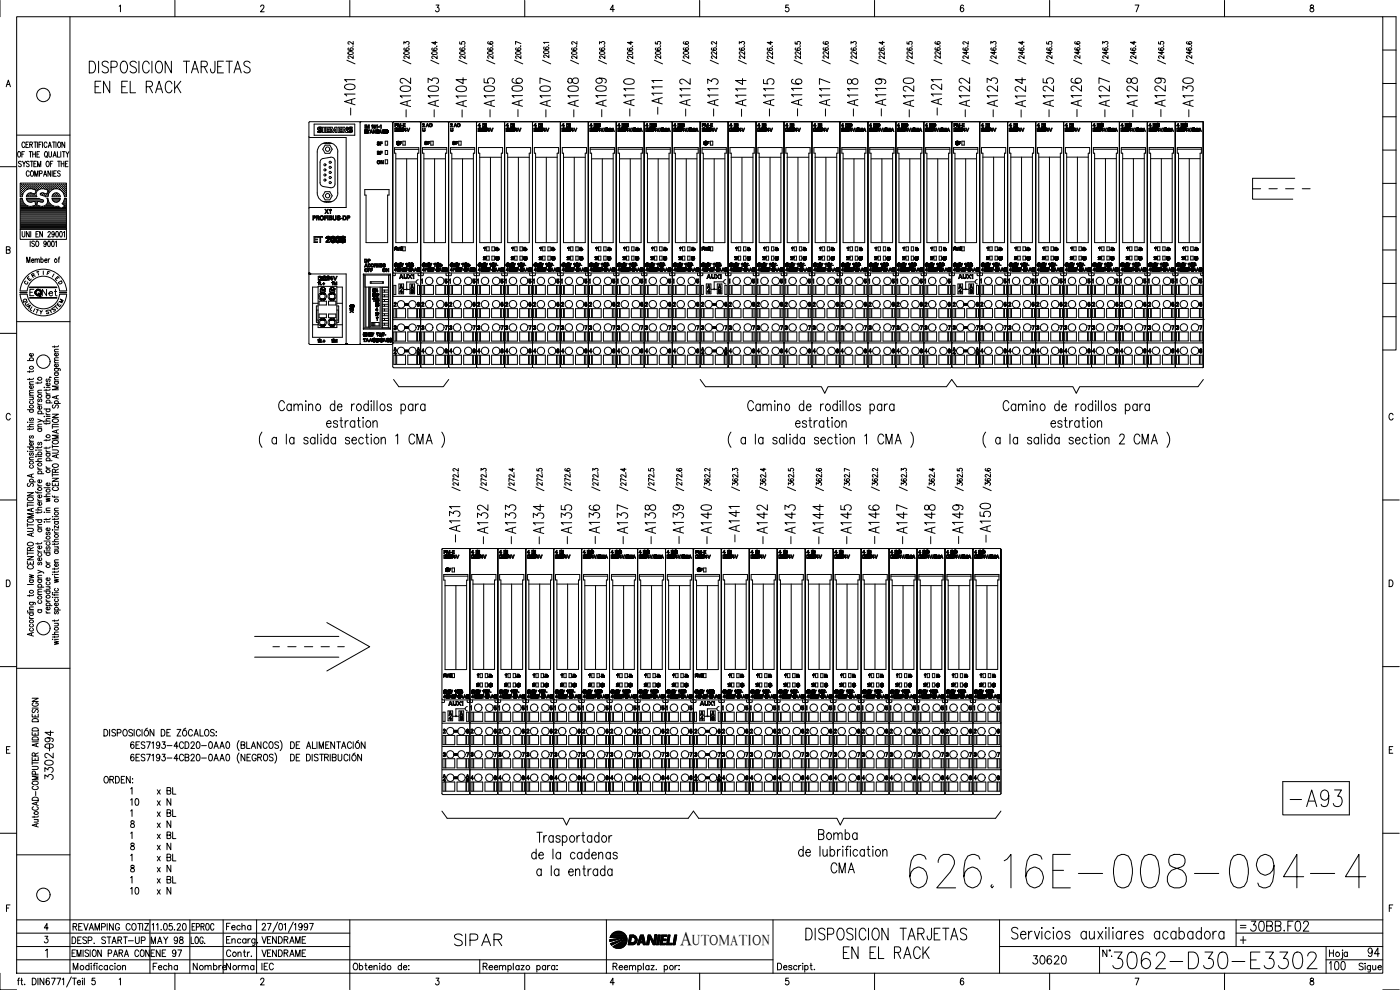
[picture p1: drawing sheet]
<svg xmlns="http://www.w3.org/2000/svg" width="420mm" height="297mm" viewBox="0 0 420 297" stroke-linecap="round" stroke-linejoin="round" font-family="sans-serif">
<defs><g id="words">
<text font-size="15.4" x="272" y="267.8">626.16E-008-094-4</text>
<g font-size="8.8">
<text x="385.9" y="243.1">-A93</text>
<text x="332.7" y="291.7">3062-D30-E3302</text>
</g>
<g font-size="7.1">
<text x="135.1" y="285">SIPAR</text>
<text x="251.9" y="288.9">EN EL RACK</text>
</g>
<g font-size="6.6">
<text x="25.4" y="22.9">DISPOSICION TARJETAS</text>
<text x="27.2" y="28.9">EN EL RACK</text>
<text x="107.6" y="35.6" transform="rotate(-90 107.6 35.6)">-A101</text>
<text x="191.2" y="36" transform="rotate(-90 191.2 36)">-A110</text>
<text x="199.7" y="35.6" transform="rotate(-90 199.7 35.6)">-A111</text>
<text x="208.1" y="36" transform="rotate(-90 208.1 36)">-A112</text>
<text x="224.7" y="36" transform="rotate(-90 224.7 36)">-A114</text>
<text x="233.2" y="36" transform="rotate(-90 233.2 36)">-A115</text>
<text x="241.7" y="36" transform="rotate(-90 241.7 36)">-A116</text>
<text x="258.2" y="36" transform="rotate(-90 258.2 36)">-A118</text>
<text x="266.7" y="36" transform="rotate(-90 266.7 36)">-A119</text>
<text x="283.6" y="35.6" transform="rotate(-90 283.6 35.6)">-A121</text>
<text x="124.2" y="36.3" transform="rotate(-90 124.2 36.3)">-A102</text>
<text x="132.6" y="36.3" transform="rotate(-90 132.6 36.3)">-A103</text>
<text x="140.8" y="36.3" transform="rotate(-90 140.8 36.3)">-A104</text>
<text x="149.2" y="36.3" transform="rotate(-90 149.2 36.3)">-A105</text>
<text x="157.7" y="36.3" transform="rotate(-90 157.7 36.3)">-A106</text>
<text x="166.2" y="36.3" transform="rotate(-90 166.2 36.3)">-A107</text>
<text x="174.6" y="36.3" transform="rotate(-90 174.6 36.3)">-A108</text>
<text x="182.7" y="36.3" transform="rotate(-90 182.7 36.3)">-A109</text>
<text x="275.2" y="36.3" transform="rotate(-90 275.2 36.3)">-A120</text>
<text x="300.2" y="36.3" transform="rotate(-90 300.2 36.3)">-A123</text>
<text x="308.7" y="36.3" transform="rotate(-90 308.7 36.3)">-A124</text>
<text x="317.1" y="36.3" transform="rotate(-90 317.1 36.3)">-A125</text>
<text x="325.6" y="36.3" transform="rotate(-90 325.6 36.3)">-A126</text>
<text x="333.7" y="36.3" transform="rotate(-90 333.7 36.3)">-A127</text>
<text x="342.2" y="36.3" transform="rotate(-90 342.2 36.3)">-A128</text>
<text x="350.7" y="36.3" transform="rotate(-90 350.7 36.3)">-A129</text>
<text x="359.1" y="36.3" transform="rotate(-90 359.1 36.3)">-A130</text>
<text x="139" y="163.7" transform="rotate(-90 139 163.7)">-A131</text>
<text x="147.5" y="164.4" transform="rotate(-90 147.5 164.4)">-A132</text>
<text x="155.6" y="164.4" transform="rotate(-90 155.6 164.4)">-A133</text>
<text x="164" y="164.4" transform="rotate(-90 164 164.4)">-A134</text>
<text x="172.5" y="164.4" transform="rotate(-90 172.5 164.4)">-A135</text>
<text x="181" y="164.4" transform="rotate(-90 181 164.4)">-A136</text>
<text x="189.4" y="164.4" transform="rotate(-90 189.4 164.4)">-A137</text>
<text x="197.6" y="164.4" transform="rotate(-90 197.6 164.4)">-A138</text>
<text x="206" y="164.4" transform="rotate(-90 206 164.4)">-A139</text>
<text x="214.5" y="164.4" transform="rotate(-90 214.5 164.4)">-A140</text>
<text x="223" y="163.7" transform="rotate(-90 223 163.7)">-A141</text>
<text x="231.1" y="164.4" transform="rotate(-90 231.1 164.4)">-A142</text>
<text x="239.5" y="164.4" transform="rotate(-90 239.5 164.4)">-A143</text>
<text x="248" y="164.4" transform="rotate(-90 248 164.4)">-A144</text>
<text x="256.5" y="164.4" transform="rotate(-90 256.5 164.4)">-A145</text>
<text x="273" y="164.4" transform="rotate(-90 273 164.4)">-A147</text>
<text x="281.5" y="164.4" transform="rotate(-90 281.5 164.4)">-A148</text>
<text x="290" y="164.4" transform="rotate(-90 290 164.4)">-A149</text>
<text x="298.1" y="164" transform="rotate(-90 298.1 164)">-A150</text>
<text x="244.5" y="253.3">Bomba</text>
<text x="248.4" y="263.2">CMA</text>
</g>
<g font-size="6.2">
<text x="216.3" y="36" transform="rotate(-90 216.3 36)">-A113</text>
<text x="249.8" y="36" transform="rotate(-90 249.8 36)">-A117</text>
<text x="291.7" y="36.3" transform="rotate(-90 291.7 36.3)">-A122</text>
<text x="264.6" y="164.4" transform="rotate(-90 264.6 164.4)">-A146</text>
<text x="373.9" y="280.5">30BB.F02</text>
</g>
<text font-size="5.9" x="204.2" y="283.5">A</text>
<g font-size="5.7">
<text x="16.9" y="225.8" transform="rotate(-90 16.9 225.8)">094</text>
<text x="16.9" y="234.9" transform="rotate(-90 16.9 234.9)">3302-</text>
<text x="308.7" y="290.3">30620</text>
<text x="397.9" y="292.1">100</text>
<text x="409.2" y="288.2">94</text>
</g>
<g font-size="5.3">
<text x="44.1" y="284.3">MAY 98</text>
<text x="77.3" y="284.3">VENDRAME</text>
<text x="77.3" y="288.2">VENDRAME</text>
</g>
<g font-size="4.9">
<text x="11.6" y="90">Net</text>
<text x="66.7" y="280.1">Fecha</text>
<text x="44.8" y="292.1">Fecha</text>
<text x="56.8" y="292.1">Nombre</text>
<text x="66.7" y="292.1">Norma</text>
<text x="77.3" y="292.1">IEC</text>
</g>
<text font-size="4.4" x="207.8" y="283.5">UTOMATION</text>
<g font-size="4">
<text x="103" y="20.5">/</text>
<text x="119.6" y="20.5">/</text>
<text x="128.1" y="20.5">/</text>
<text x="136.5" y="20.5">/</text>
<text x="145" y="20.5">/</text>
<text x="153.1" y="20.5">/</text>
<text x="161.6" y="20.5">/</text>
<text x="170" y="20.5">/</text>
<text x="178.5" y="20.5">/</text>
<text x="186.6" y="20.5">/</text>
<text x="195.1" y="20.5">/</text>
<text x="203.6" y="20.5">/</text>
<text x="212" y="20.5">/</text>
<text x="220.5" y="20.5">/</text>
<text x="228.6" y="20.5">/</text>
<text x="237.1" y="20.5">/</text>
<text x="245.5" y="20.5">/</text>
<text x="254" y="20.5">/</text>
<text x="262.1" y="20.5">/</text>
<text x="270.6" y="20.5">/</text>
<text x="279" y="20.5">/</text>
<text x="287.5" y="20.5">/</text>
<text x="296" y="20.5">/</text>
<text x="304.1" y="20.5">/</text>
<text x="312.6" y="20.5">/</text>
<text x="321" y="20.5">/</text>
<text x="329.5" y="20.5">/</text>
<text x="337.6" y="20.5">/</text>
<text x="346.1" y="20.5">/</text>
<text x="354.5" y="20.5">/</text>
<text x="12.7" y="83.6">F</text>
<text x="7.1" y="85.4">E</text>
<text x="8.1" y="84.3">R</text>
<text x="16.2" y="86.4">D</text>
<text x="5.6" y="92.1">Q</text>
<text x="6.3" y="92.8">U</text>
<text x="14.5" y="94.5">S</text>
<text x="16.6" y="92.1">M</text>
<text x="134.4" y="148.5">/</text>
<text x="142.9" y="148.5">/</text>
<text x="151.3" y="148.5">/</text>
<text x="159.5" y="148.5">/</text>
<text x="167.9" y="148.5">/</text>
<text x="176.4" y="148.5">/</text>
<text x="184.9" y="148.5">/</text>
<text x="193" y="148.5">/</text>
<text x="201.4" y="148.5">/</text>
<text x="209.9" y="148.5">/</text>
<text x="218.4" y="148.5">/</text>
<text x="226.8" y="148.5">/</text>
<text x="234.9" y="148.5">/</text>
<text x="243.4" y="148.5">/</text>
<text x="251.9" y="148.5">/</text>
<text x="260.3" y="148.5">/</text>
<text x="268.8" y="148.5">/</text>
<text x="276.9" y="148.5">/</text>
<text x="285.4" y="148.5">/</text>
<text x="293.9" y="148.5">/</text>
</g>
<g font-size="3.5">
<text x="6" y="86.4">C</text>
<text x="371.1" y="279.8">=</text>
</g>
</g></defs>
<!-- layer: DCA_A3E2|CART -->
<g fill="none" stroke="#000" stroke-width=".3">
<path d="M0 .1v4.9M5 5h410v287h-410zM21 5v287M35.8 1.9l.4-.4v2M52.5 .1v4.9M78.2 2l.4-.5 .6 .2v.6l-1 1.2h1.1M105 .1v4.9M130.9 1.5h.8l-.5 .8a.62 .62 0 0 1 .6 .9 .62 .62 0 0 1-1.1 0M157.5 .1v4.9M184.4 2.9h-1.3l.8-1.4v2M210 .1v4.9M236.6 1.5h-.8v.9a.62 .62 0 0 1 .9 0 .62 .62 0 0 1-.1 .9 .62 .62 0 0 1-.9-.1"/>
<path d="M262.5 .1v4.9M289.2 1.8l-.4-.3a1.16 1.16 0 0 0 0 2 .59 .59 0 0 0 .5-.8 .59 .59 0 0 0-1-.1l-.1 .3M315 .1v4.9M340.7 1.5h1.1l-.8 2M367.5 .1v4.9M393.3 1.6v.6a.75 .75 0 0 1 .9 .4 .75 .75 0 0 1-.3 .9 .66 .66 0 0 1-.8-.6 .66 .66 0 0 1 .9-.6l.2-.3-.1-.4zM415 5h4v100h-4M415 15h4M1.9 26l.6-2 .6 2M2.1 25.3h.8M415 35h4M415 25h4"/>
<path d="M0 50h5M5 40.5h16M5.4 45.7l.2-.2a.86 .86 0 0 1 .7 .8 .86 .86 0 0 1-.7 .8l-.3-.6zM6.1 56.8h.1M6.1 56.2h.1M6.1 55.6h.1M6.1 57.5h.1M6.1 58.1h.1M6.1 58.7h.1M6.1 59.7h.5M6.3 57.2h.2M6.3 56.5h.2"/>
<path d="M6.3 55.9h.2M6.3 55.3h.2M6.3 57.8h.2M6.3 58.4h.2M6.4 48.6l-.3-.2-.6 .2 .2 .4 .6 .4 .1 .4-.3 .2-.6-.2M6.4 55.2v.2M6.4 55.8v.2M6.4 56.5v.1M6.4 57.1v.2M6.4 57.7v.2M6.4 58.4v.1M6.6 46.3h.4"/>
<path d="M6.6 59h-.5v-4.1h13.8v4.1h-.6M6.6 56.8h.2M6.6 56.2h.2M6.6 55.6h.2M6.6 57.5h.2M6.6 58.1h.2M6.7 48.4l.5 .7 .5-.7M6.7 55.5v.2M6.7 56.1v.2M6.7 56.8v.1M6.7 57.4v.2M6.7 58v.2"/>
<path d="M6.9 58.3l-.2 .7M7 57.2h.2M7 56.5h.2M7 55.9h.2M7 55.3h.2M7.1 55.2v.2M7.1 55.8v.2M7.1 56.5v.1M7.1 57.1v.2M7.2 49.1v.9M7.3 56.8h.2M7.3 56.2h.2"/>
<path d="M7.3 55.6h.2M7.3 45.5h-.7v1.6M7.4 55.5v.2M7.4 56.1v.2M7.4 56.8v.1M7.5 43a.46 .46 0 0 0-.6-.4 .46 .46 0 0 0-.3 .6v.4a.46 .46 0 0 0 .3 .7 .46 .46 0 0 0 .6-.5M7.6 56.5h.2M7.6 55.9h.2M7.6 55.3h.2M7.7 55.2v.2M7.7 55.8v.2M7.7 56.5v.1"/>
<path d="M7.8 43.4h.5M7.9 59h3.1M7.9 59.5h3.7M7.9 56.8h.1M7.9 56.2h.2M7.9 55.6h.2M7.9 59.5l.1 .3M8 59.8l.7 .8M8 55.5v.2M8 56.1v.2M8 56.8h.1M8 58.7l-.1 .3"/>
<path d="M8 59.7h3.7M8.1 58.7h.1M8.2 56.8l-.8 .6-.6 .9M8.3 56.5h.1M8.3 55.9h.1M8.3 55.3h.1M8.3 58.4h.1M8.3 58.3l-.3 .4M8.3 55.2v.2M8.3 55.8v.2M8.3 56.5v.1M8.3 58.4v.1"/>
<path d="M8.6 42.6h-.8v1.7h.8M8.6 56.2h.1M8.6 55.6h.1M8.6 58.7h.1M8.6 55.5v.2M8.6 56.1v.2M8.6 58.7v.1M8.7 58l-.4 .3M8.7 58.1l-.1 .1M8.8 48.6l-.3-.2-.6 .2 .1 .4 .8 .6-.3 .4-.6-.2M8.8 51.6l-.3-.3a.86 .86 0 0 0-.6 .8 .86 .86 0 0 0 .6 .8l.3-.4M8.8 45.5h.8"/>
<path d="M8.9 56.5h.2M8.9 55.9h.2M8.9 55.3h.2M8.9 58.4h.2M8.9 43.4l.8-.1v-.6l-.8-.1v1.7M9 55.2v.2M9 55.8v.2M9 56.5h.1M9 58.4v.1M9.1 48.4h.8M9.1 45.5v1.6M9.2 56.2h.2"/>
<path d="M9.2 55.6h.2M9.2 58.1h.2M9.2 58.7h.2M9.2 51.5l.3-.2a.86 .86 0 0 1 .6 .8 .86 .86 0 0 1-.6 .8l-.4-.6zM9.3 55.5v.2M9.3 56.1v.2M9.3 58v.2M9.3 58.7v.1M9.4 43.4l.3 .9M9.5 57.9l-.8 .1M9.5 48.4v1.6M9.5 56.5h.2"/>
<path d="M9.5 55.9h.2M9.5 55.3h.2M9.5 58.4h.2M9.6 55.2v.2M9.6 55.8v.2M9.6 56.5v.1M9.6 58.4v.1M9.8 46.3h.8M9.8 45.5v1.6M9.8 56.2h.2M9.8 55.6h.2M9.8 58.7h.2"/>
<path d="M9.9 56.8l.9 .3-.3 1.1-1-.3M9.9 56.7l-.7-.1-1 .2M9.9 58.2h.1M9.9 55.5v.2M9.9 56.1v.2M9.9 58.7v.1M10.2 42.6h.8M10.2 49.1h.4M10.2 56.5h.1M10.2 55.9h.1M10.2 55.3h.1M10.2 58.4h.1"/>
<path d="M10.2 55.2v.2M10.2 55.8v.2M10.2 56.5v.1M10.2 58.4v.1M10.4 52.9v-1.6l.5 1.6 .5-1.6v1.6M10.5 56.8h.1M10.5 56.2h.1M10.5 55.6h.1M10.5 58.7h.1M10.5 55.5v.2M10.5 56.1v.2M10.5 56.8v.1"/>
<path d="M10.5 58.7v.1M10.6 42.6v1.7M10.6 58.1h.1M10.6 45.5v1.6M10.8 56.5h.2M10.8 55.9h.2M10.8 55.3h.2M10.9 55.2v.2M10.9 55.8v.2M10.9 56.5v.1M10.9 48.4h-.7v1.6h.7M10.9 57.2h.1"/>
<path d="M11.1 46.3h.5M11.1 56.8h.2M11.1 56.2h.2M11.1 55.6h.2M11.2 55.5v.2M11.2 56.1v.2M11.2 56.8v.1M11.2 42.6v1.7M11.3 50v-1.6l.5 1.6 .4-1.6v1.6M11.4 56.5h.2M11.4 55.9h.2M11.4 55.3h.2"/>
<path d="M11.5 55.2v.2M11.5 55.8v.2M11.5 56.5v.1M11.5 57a1.46 1.46 0 0 0-.4 2M11.6 59.5l.2 .1M11.7 43.4h.4M11.7 56.2h.2M11.7 55.6h.2M11.8 56.8l1.2-.2 1.4 .5-.3 1.1-1.2-.3-.6 .1M11.8 59.7l1.2 .3v.5l-.3 .1M11.8 55.5v.2M11.8 56.1v.2"/>
<path d="M11.8 56.8l-.2 .2M11.9 45.5h-.8v1.6h.8M11.9 52.1l.6-.1 .1-.6-.7-.1v1.6M12.1 56.5h.1M12.1 55.9h.1M12.1 55.3h.1M12.1 55.2v.2M12.1 55.8v.2M12.1 56.5v.1M12.2 58v.4M12.2 58.5l1 .3M12.3 58h-.1"/>
<path d="M12.4 56.2h.1M12.4 55.6h.1M12.4 58.1h.1M12.4 42.6h-.7v1.7M12.4 55.5v.2M12.4 56.1v.2M12.4 58v.2M12.7 56.5h.2M12.7 55.9h.2M12.7 55.3h.2M12.7 58.4h.2M12.7 42.6v1.7"/>
<path d="M12.8 55.2v.2M12.8 55.8v.2M12.8 56.5h.1M12.8 58.4v.1M13 56.2h.2M13 55.6h.2M13 58.1h.2M13.1 52.9l.4-1.6 .5 1.6M13.1 55.5v.2M13.1 56.1v.2M13.1 58v.2M13.2 58.8l.4 .2"/>
<path d="M13.3 52.4h.5M13.3 56.5h.2M13.3 55.9h.2M13.3 55.3h.2M13.3 58.4h.2M13.4 55.2v.2M13.4 55.8v.2M13.4 56.5v.1M13.4 58.4v.1M13.6 45.6l.1-.1a.88 .88 0 0 1 .6 .8 .88 .88 0 0 1-.6 .8 1.09 1.09 0 0 1-.1-1.5zM13.6 59h.8M13.6 56.2h.2"/>
<path d="M13.6 55.6h.2M13.6 58.7h.2M13.7 55.5v.2M13.7 56.1v.2M13.7 58.7v.1M13.9 46.8l.3 .5M13.9 48.6l.3-.2a.86 .86 0 0 1 .6 .8 .86 .86 0 0 1-.6 .8l-.4-.6zM14 56.5h.1M14 55.9h.1M14 55.3h.1M14 58.4h.1M14.1 55.2v.2"/>
<path d="M14.1 55.8v.2M14.1 56.5v.1M14.1 58.4v.1M14.1 43a.46 .46 0 0 0-.6-.4 .46 .46 0 0 0-.3 .6v.4a.46 .46 0 0 0 .3 .7 .46 .46 0 0 0 .6-.5M14.1 59.5h.3M14.1 59.5a1.69 1.69 0 0 1-.3 1.9 1.69 1.69 0 0 1-1.9 .4M14.3 58.7h.1M14.3 56.8h.1M14.3 56.2h.1M14.3 55.6h.1M14.3 58.1h.1M14.4 55.5v.2"/>
<path d="M14.4 56.1v.2M14.4 56.8v.1M14.4 58v.2M14.4 59.5l.2 .8M14.4 57.5h.1M14.5 44.3l.4-1.7 .5 1.7M14.6 57.2h.2M14.6 56.5h.2M14.6 55.9h.2M14.6 55.3h.2M14.6 57.8h.1M14.6 45.5l.1 1.4 .3 .2 .4-.2 .1-1.4"/>
<path d="M14.6 43.7h.6M14.7 55.2v.2M14.7 55.8v.2M14.7 56.5v.1M14.7 57.1v.2M14.7 57.7v.1M14.9 56.8h.2M14.9 56.2h.2M14.9 55.6h.2M15 55.5v.2M15 56.1v.2M15 56.8v.1"/>
<path d="M15.1 49.1h.5M15.2 51.3v1.6l-.8-1.6v1.6M15.2 56.5h.2M15.2 55.9h.2M15.2 55.3h.2M15.3 55.2v.2M15.3 55.8v.2M15.3 56.5v.1M15.5 56.8h.2M15.5 56.2h.2M15.5 55.6h.2M15.6 59.5h2.5l-.1 .3"/>
<path d="M15.6 55.5v.2M15.6 56.1v.2M15.6 56.8v.1M15.6 59.5l.1 .3M15.7 51.3v1.6M15.7 59.8l.7 .8M15.7 58.7l-.1 .3M15.7 42.6h.9M15.7 59.7h2.2M15.9 48.4h-.8v1.6M15.9 56.5h.1M15.9 55.9h.1"/>
<path d="M15.9 55.3h.1M15.9 56.8l-1.1 1-.4 1.2M15.9 56.8l1-.2 .9 .2M15.9 47.1l.5-1.6 .5 1.6M16 55.2v.2M16 55.8v.2M16 56.5v.1M16 58.3l-.3 .4M16 58.4v.1M16.1 46.6h.6M16.1 52h.5M16.2 42.6v1.7"/>
<path d="M16.2 56.2h.1M16.2 55.6h.1M16.2 58.7h.1M16.3 55.5v.2M16.3 56.1v.2M16.3 58.7v.1M16.3 58.1v.1M16.4 58l-.4 .3M16.4 58h.9M16.5 56.5h.2M16.5 55.9h.2M16.5 55.3h.2"/>
<path d="M16.5 58.4h.2M16.6 55.2v.2M16.6 55.8v.2M16.6 56.5h.1M16.6 58.4v.1M16.8 42.6v1.7M16.8 56.2h.2M16.8 55.6h.2M16.8 58.1h.2M16.8 58.7h.2M16.9 51.3h-.8v1.6h.8M16.9 55.5v.2"/>
<path d="M16.9 56.1v.2M16.9 58v.2M16.9 58.7v.1M17.1 56.5h.2M17.1 55.9h.2M17.1 55.3h.2M17.1 58.4h.2M17.2 45.5v1.6h.7M17.2 55.2v.2M17.2 55.8v.2M17.2 56.5v.1M17.2 58.4v.1"/>
<path d="M17.3 48.4h.8M17.3 58l.4 .3M17.4 56.2h.2M17.4 55.6h.2M17.4 58.7h.2M17.5 42.7l.2-.1a.86 .86 0 0 1 .6 .8 .86 .86 0 0 1-.6 .9 1.13 1.13 0 0 1-.2-1.6zM17.5 55.5v.2M17.5 56.1v.2M17.5 58.7v.1M17.7 48.4v1.6M17.7 58.3l.4 .7h-2.5M17.8 56.5h.1"/>
<path d="M17.8 55.9h.1M17.8 55.3h.1M17.8 56.8l1 .8 .5 1.4M17.9 55.2v.2M17.9 55.8v.2M17.9 56.5v.1M18 59.8l-.7 .8M18.1 51.5a.4 .4 0 0 0-.6-.2 .4 .4 0 0 0 0 .6l.4 .2a.43 .43 0 0 1 .1 .7 .43 .43 0 0 1-.7-.2M18.1 56.8h.1M18.1 56.2h.1M18.1 55.6h.1M18.2 55.5v.2"/>
<path d="M18.2 56.1v.2M18.2 56.8v.1M18.2 45.5v1.6M18.4 49.1h.8M18.4 48.4v1.6M18.4 56.5h.2M18.4 55.9h.2M18.4 55.3h.2M18.5 57.1l.1 .1M18.5 55.2v.2M18.5 55.8v.2M18.5 56.5v.1"/>
<path d="M18.7 45.5h.8M18.7 56.8h.2M18.7 56.2h.2M18.7 55.6h.2M18.8 57.4l.1 .1M18.8 55.5v.2M18.8 56.1v.2M18.8 56.8v.1M19 57.2h.2M19 56.5h.2M19 55.9h.2M19 55.3h.2"/>
<path d="M19 57.8h.2M19.1 45.5v1.6M19.1 55.2v.2M19.1 55.8v.2M19.1 56.5v.1M19.1 57.1v.2M19.1 57.7v.2M19.2 48.4v1.6M19.3 56.8h.2M19.3 56.2h.2M19.3 55.6h.2M19.3 57.5h.2"/>
<path d="M19.3 58.1h.2M19.4 58.7h.1M19.4 42.6v1.7l-.8-1.7v1.7M19.4 55.5v.2M19.4 56.1v.2M19.4 56.8v.1M19.4 57.4v.2M19.4 58v.2M19.4 58.7v.1M19.4 59.7h.5M19.6 49.1h.5M19.7 57.2h.2"/>
<path d="M19.7 56.5h.2M19.7 55.9h.2M19.7 55.3h.2M19.7 57.8h.2M19.7 58.4h.2M19.8 45.5l.4 .8 .5-.8M19.8 55.2v.2M19.8 55.8v.2M19.8 56.5v.1M19.8 57.1v.2M19.8 57.7v.2M19.8 58.4v.1"/>
<path d="M20.2 46.3v.8M20.4 48.4h-.8v1.6h.8M415 55h4M415 45h4M1.9 75l1-.1 .1-.7-1.1-.2v2l1.1-.2v-.5l-.3-.3M6.1 68.8v3h13.8v-3M6.1 64.5h13.8M6.1 64.2h13.8M6.1 63.8h13.8M6.1 63.5h13.8M6.1 63.2h13.8M6.1 62.9h13.8"/>
<path d="M6.1 62.6h12.1M6.1 62.3h11.8M6.1 61.9h2.3M6.1 61.6h1.6M6.1 61.3h1.3M6.1 61h1M6.1 60.6h.8M6.1 60.4h.6M6.1 60h.5M6.1 64.8h13.8M6.1 65.1h13.8M6.1 65.4h13.8"/>
<path d="M6.1 65.7h13.8M6.1 66.1h13.8M6.1 66.4h13.8M6.1 66.7h13.8M6.1 67h13.8M6.1 67.3h13.8M6.1 67.6h13.8M6.1 68h13.8M6.1 68.3h13.8M6.1 68.6h13.8M6.6 69.5l.1 1.4 .3 .2 .4-.2 .1-1.4M6.8 60.3l.6 .8 .8 .6"/>
<path d="M6.9 60.3l-.3-.8h-.5v9.3h13.8v-9.3h-.6l-.1 .8M8 78.8v-1.7l.5 1.7 .5-1.7v1.7M8.2 60h4.5M8.2 61.7l1 .2 .7-.1M8.4 60.4h1.7M8.7 60.6h.8M8.8 69.5v1.6l-.9-1.6v1.6M9.1 72.3v1.7M9.2 69.5v1.6M9.4 78.1h.8l-.2-.3a.46 .46 0 0 0-.6 .5 .46 .46 0 0 0 .8 .3M9.5 60.6l1-.2 .2 1.1-.8 .3M9.9 61.9h2"/>
<path d="M10.3 72.5a.41 .41 0 0 0-.6-.1 .41 .41 0 0 0 0 .7l.4 .1a.43 .43 0 0 1 .1 .7 .43 .43 0 0 1-.7-.2M10.5 78l.3-.3 .3 .1 .1 1M10.5 77.7v1.1M10.5 60.4h.7M10.6 60.6h.5M10.7 61h.4M10.8 61.6h.2M10.8 72.5l.2-.2a.86 .86 0 0 1 .7 .9 .86 .86 0 0 1-.7 .8l-.2-.4zM10.8 61.3h.2M10.8 70.2h.5M11.2 78l.3-.3 .3 .1v1M11.6 69.5h-.8v1.6h.8"/>
<path d="M11.7 60.4h1.3M12.3 77.9l.1-.1a.46 .46 0 0 1 .6 .5 .46 .46 0 0 1-.7 .3M12.3 77.1v1.7M12.7 60.7l-1.4-.3-.3 1.1 .8 .3M12.7 69.5v1.6l-.8-1.6v1.6M13.3 61.9h2.8M13.4 78.1h.7v-.3a.47 .47 0 0 0-.7 .1 .47 .47 0 0 0 .1 .7l.2 .2 .4-.2M13.8 61.6h1.7M13.9 72.9l-.2 .4a.42 .42 0 0 1-.6-.5 .42 .42 0 0 1 .7-.3l-.1 1.4-.3 .1-.2-.3M14.1 61.3h1M14.3 61h.5M14.4 60.6h.2"/>
<path d="M14.4 69.8a.43 .43 0 0 1 .7-.2 .43 .43 0 0 1-.2 .7l-.5 .8h.8M14.4 60.4h.1M14.5 72.4l.1-.1a.96 .96 0 0 1 0 1.7l-.3-.7zM14.5 77.7v1.1M14.5 60.3l.6 .8 .8 .6M14.9 77.7l-.4 .4M15.6 72.4l.2-.1a.96 .96 0 0 1 0 1.7l-.3-.7zM15.9 60h1.9M15.9 61.7l1.6 .1M16.1 60.4h1.4M16.3 70l-.2 .4a.42 .42 0 0 1-.6-.4 .42 .42 0 0 1 .7-.3l-.1 1.3-.3 .1-.2-.2M16.4 60.6h.9"/>
<path d="M16.6 72.6l.3-.3v1.7M16.9 69.5h.2a.96 .96 0 0 1 0 1.6l-.4-.7zM17.4 61.9l.9 .6 1.1-.6M17.5 77.7h.4M17.9 77.1l-.2 .1v1.6M18.1 69.5h.1a.96 .96 0 0 1 0 1.6l-.3-.7zM18.4 62.6h1.5M18.7 61.1l.7 .8M18.9 61h1M19 62.3h.9M19 61.3h.9M19 69.8l.3-.3v1.6"/>
<path d="M19.1 60.6h.8M19.2 60.3l-.6 .8M19.3 61.6h.6M19.3 60.4h.6M19.3 60h.6M19.5 61.9h.4M415 75h4M415 65h4M5 96.5h16M6 87.2a7 7 0 0 1 7-6.4 7 7 0 0 1 7 6.4M6 88.3a7 7 0 0 0 7 6.5 7 7 0 0 0 7-6.5M8.2 87.2a4.9 4.9 0 0 1 4.8-4.3 4.9 4.9 0 0 1 4.9 4.3"/>
<path d="M8.2 88.3a4.9 4.9 0 0 0 4.8 4.4 4.9 4.9 0 0 0 4.9-4.4M8.9 86.1h8.2v.2h-8.2M8.9 89.3h8.2v.1h-8.2zM9 86.2h8M9 89.4h8M10.2 86.8h-1.2v1.9M11 92.8l.6 .2M11.3 92.9l-.3 1M12 93.1l.3 .6 .4-.5M12.3 93.7l-.1 .5M415 95h4M415 85h4"/>
<path d="M0 100h5M8.2 108.2h1.8M8.8 111.3v.4M8.8 113.5v.5M8.8 119.2h1.2M8.8 118.6h1.2M8.8 115.3h1.2M9.1 108.2l-.2-.1a.52 .52 0 0 1 .6-.8 .52 .52 0 0 1 .3 .9M9.7 119.2l.3 .3-.1 .3-1.1 .1M9.8 115.7l.1 .2a.51 .51 0 0 1-.4 .6 .51 .51 0 0 1-.5-.7l.4-.1v.8M9.8 106.1l.1 .1a.52 .52 0 0 1-.5 .7 .52 .52 0 0 1-.4-.8h.4v.8M10 117.8l-1.1 .1-.1 .4 .4 .3"/>
<path d="M10 117.1l-1.1 .1-.1 .3 .4 .3M10 114.5l-1.1 .1-.1 .4 .4 .3M10 113.5l-.3 .3h-1.5M10 111.2l-.1 .3h-1.7M11.3 114.6v.5M11.3 117.9h1.2M11.6 119.7l-.3 .3 .1 .5h.4l.2-.7 .3-.1 .2 .3-.2 .5M12.5 117.1l-1.1 .1-.1 .3 .4 .4M12.5 114.5l-.3 .4h-1.5M13.2 116.2h.2zM13.8 117.6l.1 .4 .5 .2M13.8 116.8v.5"/>
<path d="M13.8 118.7h1.2M13.8 118.2h1.2M13.8 116.2h1.2M14.1 118.7a.49 .49 0 0 0 0 .7 .49 .49 0 0 0 .7 0 .49 .49 0 0 0 0-.7M14.1 113.7l-.3 .3 .1 .4h.4l.2-.6 .3-.1 .2 .3-.2 .5M14.8 114.9l.1 .1a.53 .53 0 0 1-.5 .8 .53 .53 0 0 1-.4-.8l.4-.1v.9M14.9 113.1l.5 .2M15 116.7l-.3 .4h-1.5M16.3 110.6h1.6l.1 .6M16.3 103.8v.5M16.3 114.5h1.2M16.3 114h1.2"/>
<path d="M16.3 111.9h1.2M16.3 108.9h1.2M16.3 105.6h1.2M16.6 114.5l-.2 .1a.53 .53 0 0 0 .5 .7 .53 .53 0 0 0 .5-.7l-.1-.1M16.6 111.9l-.2 .1a.52 .52 0 0 0 .6 .7 .52 .52 0 0 0 .3-.8M16.6 110.6l-.2 .1a.51 .51 0 0 0 .6 .7 .51 .51 0 0 0 .3-.8M16.9 118.9v.7M17.3 109.3l.1 .1a.52 .52 0 0 1-.5 .7 .52 .52 0 0 1-.4-.8h.3v.8M17.3 106a.49 .49 0 0 1 0 .7 .49 .49 0 0 1-.7 0 .49 .49 0 0 1-.1-.7h.3v.8M17.5 118.6l-1.8 .6 1.8 .5M17.5 115.9h-1.8l1.8 .5-1.8 .6h1.8M17.5 113.3h-1.1l-.1 .4 .4 .3"/>
<path d="M17.5 108.1l-1.1 .1-.1 .3 .4 .4M17.5 107.3l-1.1 .1-.1 .4 .4 .3M17.5 104.8l-1.1 .1-.1 .3 .4 .4M17.5 103.7l-.1 .3h-1.7M3.1 124.5a.63 .63 0 0 0-.8-.5 .63 .63 0 0 0-.4 .8v.5a.63 .63 0 0 0 .4 .7 .63 .63 0 0 0 .8-.5M8.2 135.4h.2zM8.2 126.7h.2zM8.2 128h1.8M8.2 134.1h1.8M8.2 122.9h1.8M8.8 131.9l.1 .3 .5 .2M8.8 128.6v.4"/>
<path d="M8.8 138h1.2M8.8 135.4h1.2M8.8 132.4h1.2M8.8 126.7h1.2M9.1 139.6l-.2 .2a.52 .52 0 0 0 .6 .7 .52 .52 0 0 0 .3-.9M9.1 135.9l-.3 .3 .1 .4h.4l.2-.6 .3-.1 .2 .3-.2 .4M9.1 134.1l-.2 .1a.53 .53 0 0 0 .5 .7 .53 .53 0 0 0 .5-.7l-.1-.1M9.1 130.8l-.3 .2 .1 .4h.4l.2-.6h.3l.2 .2-.2 .5M9.1 125.5l-.3 .2 .1 .4h.4l.2-.6h.3l.2 .2-.2 .5M9.1 122.9l-.2 .1a.53 .53 0 0 0 .5 .7 .53 .53 0 0 0 .5-.7l-.1-.1M9.1 120.3l-.2 .2a.51 .51 0 0 0 .6 .6 .51 .51 0 0 0 .3-.8M9.8 132.8l.1 .1a.52 .52 0 0 1-.5 .7 .52 .52 0 0 1-.4-.7l.4-.1v.8"/>
<path d="M10 137.2l-1.1 .1-.1 .3 .4 .4M10 128.5l-.1 .3h-1.7M10 127.3l-1.1 .1-.1 .3 .4 .3M10.7 137h.2zM10.7 135h.2zM10.7 138.5h1.8M10.7 136.5h1.8M11.3 125.8l1.2 .4-1.2 .4M11.3 120.9l.1 .4 .5 .2M11.3 134v.5M11.3 137h1.2M11.3 135h1.2"/>
<path d="M11.3 128.6h1.2M11.3 128.1h1.2M11.3 124.1h1.8M11.3 121.5h1.2M11.6 136.5a.49 .49 0 0 1 0-.7 .49 .49 0 0 1 .7 0 .49 .49 0 0 1 0 .7M11.6 132.7l-.3 .3 .3 .5 .4-.8h.4l.1 .5-.2 .3M11.6 128.6a.51 .51 0 0 0 0 .7 .51 .51 0 0 0 .7 0 .51 .51 0 0 0 0-.7M11.6 124.1a.49 .49 0 0 1 0-.7 .49 .49 0 0 1 .7 0 .49 .49 0 0 1 0 .7M12.3 121.9a.5 .5 0 0 1 .1 .7 .5 .5 0 0 1-.8 0 .5 .5 0 0 1 .1-.7h.2v.9M12.5 137.7h-1.1l-.1 .4 .4 .4M12.5 133.9l-.3 .4h-1.5M12.5 127.3l-1.1 .1-.1 .3 .4 .4"/>
<path d="M12.5 126.2l.6 .3v.2M13.2 125h.2zM13.2 126.4h1.8M13.2 122.7h1.8M13.8 139.9l.1 .4 .5 .2M13.8 135l.1 .4 .5 .2M13.8 123.9l.1 .3 .5 .2M13.8 126.9v.4M13.8 131.9v.4M13.8 134.1v.5M13.8 138.2h1.8M13.8 136h1.2"/>
<path d="M13.8 135.6h1.2M13.8 125h1.2M13.8 124.4h1.2M13.8 120.9h1.8M14.1 138.2a.49 .49 0 0 1 0-.7 .49 .49 0 0 1 .7 0 .49 .49 0 0 1 0 .7M14.1 136a.49 .49 0 0 0 0 .8 .49 .49 0 0 0 .7 0 .49 .49 0 0 0 0-.8M14.1 122.7l-.2 .1a.52 .52 0 0 0 .6 .8 .52 .52 0 0 0 .3-.9M14.1 120.9a.49 .49 0 0 1 0-.7 .49 .49 0 0 1 .7 0 .49 .49 0 0 1 0 .7M15 134.1l-.3 .3h-1.5M15 131.8l-.1 .3h-1.7M15 126.8l-.1 .3h-1.7M15 125.6l-1.1 .1-.1 .3 .4 .4"/>
<path d="M15.7 135h1.3l.5 .4-.1 .3-.4 .3h-1.3M15.7 124.3h1.8l-1.8 1h1.8M15.7 128h1.8M15.7 127.6v1M15.7 133.5v.9M15.7 134h1.8M15.7 127.3h1.8M15.8 139.4a.9 .9 0 0 1 1-.3 .9 .9 0 0 1 .6 .9 1.02 1.02 0 0 1-1.7-.4zM15.8 132.4a1.05 1.05 0 0 1 1.7 .4 1.02 1.02 0 0 1-1 .4 1.02 1.02 0 0 1-.8-.7zM15.8 125.9a.9 .9 0 0 1 1-.3 .9 .9 0 0 1 .6 .9 1.02 1.02 0 0 1-1.7-.4zM16 121.5l-.3 .3 .3 .7 .4-.2 .3-.6a.48 .48 0 0 1 .7-.2 .48 .48 0 0 1 0 .8l-.1 .2M16.3 121.1h1.8"/>
<path d="M16.6 121.1a.55 .55 0 0 1 .2-1 .55 .55 0 0 1 .7 .7l-.2 .3M16.9 129.1v.7M16.9 136.6v.6M17.5 136.3l-1.8 .6 1.8 .5M17.5 130.6h-1.8l1.8 .5-1.8 .6h1.8M17.5 128.9l-1.8 .6 1.8 .5M418.1 124.5a.63 .63 0 0 0-.8-.5 .63 .63 0 0 0-.4 .8v.5a.63 .63 0 0 0 .4 .7 .63 .63 0 0 0 .8-.5M0 150h5M8.2 158.5l1.6 .1 .2 .3-.2 .5-1.6 .1M8.2 147.8h1.8l-1.8 1h1.8M8.2 151.1v.9M8.2 157v1"/>
<path d="M8.2 157.5h1.8M8.2 151.6h1.8M8.2 150.8h1.8M8.3 155.9a.9 .9 0 0 1 1-.4 .9 .9 0 0 1 .6 .9 .9 .9 0 0 1-1 .4 .9 .9 0 0 1-.6-.9zM8.3 149.5a.9 .9 0 0 1 1-.4 .9 .9 0 0 1 .6 .9 .9 .9 0 0 1-1 .4 .9 .9 0 0 1-.6-.9zM8.5 145l-.3 .4 .3 .6 .3-.1 .4-.6a.48 .48 0 0 1 .7-.2 .48 .48 0 0 1 0 .7l-.1 .2M8.8 144.6h1.8M9.1 144.6l-.2-.1a.52 .52 0 0 1 .6-.8 .52 .52 0 0 1 .3 .9M9.4 142.4v.7M9.4 152.7v.7M10 159.9l-1.8 .5 1.8 .6M10 154.1h-1.8l1.8 .6-1.8 .5h1.8"/>
<path d="M10 152.5l-1.8 .5 1.8 .6M10 142.2l-1.8 .5 1.8 .6M10.7 147.5l.3 .4h1.5M10.7 155.9h1.8M10.7 153h1.8M11.3 149.7l.1 .4 .5 .2M11.3 145.2l.1 .4 .5 .2M11.3 140.2l.1 .4 .5 .2M11.3 147.6v.5M11.3 153.5v.5M11.3 158.7h1.2M11.3 158.2h1.2"/>
<path d="M11.3 150.3h1.2M11.3 145.8h1.2M11.3 142.1h1.8M11.3 140.8h1.2M11.6 158.7a.51 .51 0 0 0 0 .7 .51 .51 0 0 0 .7 0 .51 .51 0 0 0 0-.7M11.6 155.9a.49 .49 0 0 0 0 .7 .49 .49 0 0 0 .7 0 .49 .49 0 0 0 0-.7M11.6 142.1a.49 .49 0 0 1 0-.7 .49 .49 0 0 1 .7 0 .49 .49 0 0 1 0 .7M12.3 150.7a.51 .51 0 0 1 0 .7 .51 .51 0 0 1-.7 .1 .51 .51 0 0 1-.1-.7l.4-.1v.9M12.3 148.5a.5 .5 0 0 1 .1 .7 .5 .5 0 0 1-.8 0 .5 .5 0 0 1 .1-.7h.2v.9M12.3 144a.5 .5 0 0 1 .1 .7 .5 .5 0 0 1-.8 0 .5 .5 0 0 1 .1-.7h.2v.9M12.5 157.4l-1.1 .1-.1 .3 .4 .4M12.5 153.4l-.3 .4h-1.5"/>
<path d="M12.5 152.2l-1.1 .1-.1 .3 .4 .4M13.2 156.6h.2zM13.2 153.7h.2zM13.2 149h1.8M13.2 146.3h1.8M13.8 149.4l1.2 .3-1.2 .3 1.2 .3-1.2 .2M13.8 156.6h1.2M13.8 155.6v.5M13.8 153.7h1.2M13.8 153.2h1.2M13.8 140.5h1.2M14.1 159.7l-.3 .3 .1 .4h.4l.2-.6 .3-.1 .2 .3-.2 .4"/>
<path d="M14.8 158.4l.1 .2a.52 .52 0 0 1-.5 .7 .52 .52 0 0 1-.4-.8l.4-.1v.8M14.8 144.9a.5 .5 0 0 1 0 .7 .5 .5 0 0 1-.7 0 .5 .5 0 0 1-.1-.6l.4-.1v.8M15 155.5l-.1 .3-1.7 .1M15 152.4l-1.1 .1-.1 .4 .4 .3M15 148.2l-1.1 .1-.1 .3 .4 .4M15.7 148.7l.4 .4h1.4M15.7 144.9v.8h1.8v-.8M15.7 143.5h1.8l-1.8 .9h1.8M15.7 142.4h1.8M15.7 142v.9M15.8 159h.1M15.8 155.1h.1"/>
<path d="M16.2 146.2a.53 .53 0 0 0-.5 .6 .53 .53 0 0 0 .7 .4h.4a.53 .53 0 0 0 .7-.4 .53 .53 0 0 0-.4-.6M16.3 159.4l.1 .4 .4 .1M16.3 153.2h1.2M16.3 148.8v.5M16.3 155.6v.4M16.3 159.9h1.2M16.3 159h1.2M16.3 156.5h1.2M16.3 155h1.2M16.6 156.5l-.2 .2a.51 .51 0 0 0 .6 .6 .51 .51 0 0 0 .3-.8M16.6 141.7l-.1-.8h-.7l-.1 .8h1.8M16.6 145.2v.5"/>
<path d="M17.5 157.8v.7l-1.2-.7v.7M17.5 155.5l-.1 .3h-1.7M17.5 152.5l-1.1 .1-.1 .3 .4 .3M17.5 140.7l-.9 .5M415 150h4.9M1.9 174a1.01 1.01 0 0 1 1.2 1 1.01 1.01 0 0 1-1.2 1zM8.2 168.4v.9h1.8v-.9M8.2 167h1.8l-1.8 1h1.8M8.2 175.4h1.8M8.2 166h1.8M8.2 165.5v.9M8.3 163a.9 .9 0 0 1 1-.4 .9 .9 0 0 1 .6 .9 .9 .9 0 0 1-1 .4 .9 .9 0 0 1-.6-.9z"/>
<path d="M8.6 169.7l-.4 .3a.94 .94 0 0 0 .9 .7 .94 .94 0 0 0 .9-.7l-.4-.3M8.8 172.4l1.2 .3-1.2 .3 1.2 .3-1.2 .2M8.8 178.5v.4M8.8 174h1.2M9.1 174l-.2 .1a.53 .53 0 0 0 .5 .7 .53 .53 0 0 0 .5-.7l-.1-.1M9.1 165.2l-.1-.8-.6-.1-.2 .9h1.8M9.1 168.7v.6M9.4 160.1v.7M10 178.4l-.1 .3h-1.7M10 164.3l-.9 .4M11.3 171.1l1.2 .4-1.2 .4M11.3 165l.1 .4 .5 .2"/>
<path d="M11.3 178.4h1.2M11.3 176.2h1.8M11.3 173.9h1.2M11.3 173.4h1.2M11.3 165.6h1.2M11.3 162.8v.6M11.6 176.2a.51 .51 0 0 1 0-.8 .51 .51 0 0 1 .7 0 .51 .51 0 0 1 0 .8M11.6 173.9a.49 .49 0 0 0 0 .7 .49 .49 0 0 0 .7 0 .49 .49 0 0 0 0-.7M11.6 168.7l-.3 .3 .1 .4h.4l.2-.6 .3-.1 .2 .3-.2 .5M11.6 166.1a.51 .51 0 0 0 0 .7 .51 .51 0 0 0 .7 0 .51 .51 0 0 0 0-.7M12.3 167.4a.5 .5 0 0 1 0 .7 .5 .5 0 0 1-.7 0 .5 .5 0 0 1-.1-.6l.4-.1v.8M12.3 163.8l.1 .1a.53 .53 0 0 1-.5 .8 .53 .53 0 0 1-.4-.8l.4-.1v.9"/>
<path d="M12.5 177.6h-1.1l-.1 .4 .4 .4M12.5 176.8l-1.1 .1-.1 .3 .4 .4M12.5 172.6l-1.1 .1-.1 .3 .4 .4M12.5 171.5l.5 .2 .1 .3M12.5 162.8l-.3 .3h-1.5M13.2 165.3h.2zM13.2 177.3h1.8M13.2 165.8h1.8M13.2 162.3h1.8M13.8 179.9l.1 .3 .5 .2M13.8 168.4l.1 .3 .5 .2M13.8 176.1h1.2"/>
<path d="M13.8 168.9h1.2M13.8 165.3h1.2M14.1 177.3l-.2 .1a.52 .52 0 0 0 .6 .8 .52 .52 0 0 0 .3-.9M14.1 174.7l-.2 .1a.52 .52 0 0 0 .6 .7 .52 .52 0 0 0 .3-.8M14.1 165.8l-.2 .2a.52 .52 0 0 0 .6 .7 .52 .52 0 0 0 .3-.9M14.1 164l-.3 .3 .1 .4h.4l.2-.6 .3-.1 .2 .3-.2 .5M14.1 162.8l-.2 .1a.52 .52 0 0 0 .6 .7 .52 .52 0 0 0 .3-.8M14.7 176.1l.3 .3-.1 .3-1.1 .1M14.8 173.4l.1 .1a.53 .53 0 0 1-.5 .7 .53 .53 0 0 1-.4-.8h.4v.8M15.7 179.2h.2zM15.7 178.2l.1 .3h1.7M15.7 177.8h.2z"/>
<path d="M15.7 162.5h1.8M15.8 172.4h.1M16.3 173.7l1.2 .3-1.2 .3 1.2 .2-1.2 .3M16.3 172.7l.1 .4 .4 .2M16.3 165.3h1.2M16.3 163v.5M16.3 170.4v.5M16.3 171.4v.5M16.3 178.3v.4M16.3 179.2h1.2M16.3 177.8h1.2M16.3 173.3h1.2"/>
<path d="M16.3 172.4h1.2M16.3 168.7h1.2M16.3 164.1h1.2M16.6 179.7a.55 .55 0 0 0 .2 .9 .55 .55 0 0 0 .7-.7l-.2-.2M16.6 176.5l-.2 .2a.51 .51 0 0 0 .6 .7 .51 .51 0 0 0 .3-.9M16.6 165.3a.55 .55 0 0 0 .2 .9 .55 .55 0 0 0 .7-.6l-.2-.3M17.2 164.1l.3 .3-.1 .3-1.1 .1M17.3 169.1l.1 .2a.52 .52 0 0 1-.5 .7 .52 .52 0 0 1-.4-.8l.3-.1v.9M17.5 171.3l-.1 .3h-1.7M17.5 170.4l-.3 .3h-1.5M17.5 168h-1.1l-.1 .4 .4 .3M17.5 163l-.3 .3h-1.5"/>
<path d="M17.5 161.8l-1.1 .1-.1 .3 .4 .3M416.9 174a1.01 1.01 0 0 1 1.2 1 1.01 1.01 0 0 1-1.2 1zM8.2 183.3h.2zM8.2 183.9h1.8M8.8 185l.1 .4 .5 .2M8.8 180.7l1.7 .1v.5M8.8 185.6h1.2M8.8 183.3h1.2M8.8 182.9h1.2M9.1 188.5l-.2 .2a.53 .53 0 0 0 .5 .6 .53 .53 0 0 0 .5-.6l-.1-.2M9.1 187.3a.55 .55 0 0 0 .3 .9 .55 .55 0 0 0 .6-.6l-.2-.3M9.1 183.9a.55 .55 0 0 0 .3 .9 .55 .55 0 0 0 .6-.7l-.2-.2"/>
<path d="M9.1 180.7l-.2 .2a.51 .51 0 0 0 .6 .7 .51 .51 0 0 0 .3-.9M9.4 190v.7M10 189.8l-1.8 .5 1.8 .6M10 182.1h-1.1l-.1 .4 .4 .4M11.3 183h1.2M11.6 183a.51 .51 0 0 0 0 .7 .51 .51 0 0 0 .7 0 .51 .51 0 0 0 0-.7M11.6 180.2a.49 .49 0 0 0 0 .7 .49 .49 0 0 0 .7 0 .49 .49 0 0 0 0-.7M13.8 183.4l.1 .3 .5 .2M13.8 183.9h1.2M13.8 181.7h1.8M13.8 180.4h1.2M14.1 181.7l-.2-.1a.52 .52 0 0 1 .6-.7 .52 .52 0 0 1 .3 .8"/>
<path d="M14.8 182.1a.5 .5 0 0 1 0 .7 .5 .5 0 0 1-.7 .1 .5 .5 0 0 1-.1-.7l.4-.1v.9M15.7 190.4h1.8M15.8 191.9h.1M16.3 192.3l1.2 .3-1.2 .3 1.2 .2-1.2 .3M16.3 191.8h1.2M16.3 186v.5M16.3 190.9v.4M16.3 187h1.2M16.3 183h1.8M16.6 183.5l-.3 .2 .3 .5 .4-.7h.4l.1 .4-.2 .3M16.6 183a.55 .55 0 0 1 .2-.9 .55 .55 0 0 1 .7 .7l-.2 .2M17.2 187l.3 .4-.1 .3-1.1 .1"/>
<path d="M17.3 180.9l.1 .1a.52 .52 0 0 1-.5 .8 .52 .52 0 0 1-.4-.8l.3-.1v.9M17.5 190.8l-.1 .3h-1.7M17.5 189.6l-1.1 .1-.1 .3 .4 .4M17.5 185.9l-.1 .3-1.7 .1M0 200h5M5 200.5h16M415 200h4.9M1.9 224.9h.7M3 224h-1.1v2h1.1M416.9 224.9h.7M418 224h-1.1v2h1.1M0 250h5"/>
<path d="M5 256.5h16M415 250h4.9M1.9 272.4h.7M3 271.5h-1.1v2M5 276h410M5 280h100M45 276v16M57 276v16M67 276v16M77 276v16M105 276v21M182 276v16"/>
<path d="M184.1 279.9h3M184.3 279.8h2.6M184.6 279.6h2M185 279.5h1.2M232 276v16M300 276v16M371 280h44M371 276v8M416.9 272.4h.7M418 271.5h-1.1v2M0 292v5h5M5 284h100"/>
<path d="M5 288h227M5.2 294.1h.6M5.9 293.5l-.4 .1v1.9M6.2 294.1h.6M6.5 293.5v1.9l.4 .1M7.4 295.3l.1 .1M9.7 293.5a1.01 1.01 0 0 1 1.2 1 1.01 1.01 0 0 1-1.2 1zM11.4 293.5v2M13.2 293.5v2l-1.2-2v2M14.8 293.7l-.5-.2a1.17 1.17 0 0 0 .1 2 .59 .59 0 0 0 .5-.9 .59 .59 0 0 0-1-.1l-.1 .3M15.5 293.5h1.1l-.9 2M17.1 293.5h1.1l-.8 2"/>
<path d="M18.7 293.9l.4-.4v2M21.4 293.1l-1.4 3M21.8 293.5h1.1M22.3 293.5v2M23.2 294.7h1l-.1-.4a.57 .57 0 0 0-.8 .1 .57 .57 0 0 0 .1 .8 .57 .57 0 0 0 .8 0M24.8 293.5v.2zM24.8 294.1v1.4M25.3 293.5v2M28.5 293.5h-.8l-.1 .8a.6 .6 0 0 1 .9 .1 .6 .6 0 0 1-.1 .8 .6 .6 0 0 1-.9-.1M35.8 293.9l.4-.4v2M52.5 292v5M78.2 294l.4-.5 .6 .2v.5l-1 1.3h1.1"/>
<path d="M130.9 293.5h.8l-.5 .7a.62 .62 0 0 1 .6 1 .62 .62 0 0 1-1.1-.1M144 288v4M157.5 292v5M183 282.1h1.8M183 282.4h.3M183 282.3h.8M183 282.2h1.3M183 281.9v.6l3.2-.8-.2-.2-3 .4M183.1 281.9h2.2M183.1 281.1l4.9 .1-2 .3-.2-.3h-2.7h4.7M183.2 283.1l3.2-1.1 .2 .1-3.1 1.5M183.2 281h4.8"/>
<path d="M183.2 283.1h1.3M183.3 283.1l.3 .5M183.3 280.8h4.6M183.3 283.3h.9M183.3 280.7h4.5M183.4 283.4h.6M183.4 280.6h4.3M183.5 283.5h.2M183.5 280.4h4.2M183.6 283h1.2M183.6 280.3h3.9M183.8 280.1h3.6"/>
<path d="M183.9 280h3.4M183.9 282.9h1.2M184 284.1h3.2M184.1 284h3.2M184.1 281.8h1.7M184.2 284.2h2.8M184.3 282.7h1.1M184.3 283.8h3.2M184.4 294.8h-1.3l.8-1.3v2M184.4 284.3h2.3M184.6 283.7h3M184.7 282.6h.9"/>
<path d="M184.8 283.5h2.9M184.8 284.5h1.6M185 282.4h.9M185 283.4h2.8M185.1 281.6h1M185.3 283.3h2.6M185.4 282.3h.8M185.5 283.1h2.4M185.8 283h2.2M185.8 282.2h.7M185.9 281.4h.8M186 282.9h2"/>
<path d="M186.1 282.1h.4M186.2 282.7h1.9M186.3 281.7l1.1-.2-1 .4zM186.4 281.8h.3M186.5 282.6h1.6M186.5 281.6h.6M186.7 282.4h1.4M186.7 282.2h1.5M186.9 282.3h1.3M186.9 282.1h1.3M186.9 281.4h.4M187 281.5h.3"/>
<path d="M187.2 281.9h1M187.5 281.8h.7M187.7 281.5h.4M187.7 281.6h.5M188 281.4h.1M188.1 281.2a2.6 2.6 0 0 0-2.5-1.8 2.6 2.6 0 0 0-2.5 1.8M188.1 281.3l-1.4 .8 .2 .2-3 1.7M188.1 281.3a2.6 2.6 0 0 1-1.1 2.9 2.6 2.6 0 0 1-3-.2M188.6 283.3h1.9M188.6 283.4h1.7M188.6 283h2.3M188.6 283.1h2.1"/>
<path d="M188.6 282.7h.6M188.6 282.9h2.4M188.7 282.6h.6M188.7 282.4h.6M188.7 282.3h.6M188.7 282.2h.6M188.8 282.1h.6M188.8 281.9h.6M188.8 281.8h.6M188.8 281.6h.6M188.8 281.5h.6M188.9 281.4h.5"/>
<path d="M188.9 281.2h.6M188.9 281.1h2M188.9 281h1.9M189 280.8h1.7M189 280.7h1.5M189 280.6h1.2M190 280.5h-1l-.5 3h1.5M190 281.2h-.5l-.3 1.6h.8M190 280.5a1.5 1.5 0 0 1 1.2 1.5 1.5 1.5 0 0 1-1.2 1.5M190 281.2a.78 .78 0 0 1 .7 .8 .78 .78 0 0 1-.7 .8M190.1 281.2h.9M190.2 282.7h.9"/>
<path d="M190.3 281.4h.8M190.4 282.6h.7M190.5 281.5h.6M190.5 282.4h.7M190.5 281.6h.7M190.6 282.3h.6M190.6 282.2h.6M190.6 282.1h.6M190.6 281.9h.6M190.6 281.8h.6M191.3 283.4h.6M191.3 283.3h.6"/>
<path d="M191.3 283.1h.7M191.4 283h.6M191.4 282.9h2.2M191.5 282.7h2M191.6 282.6h1.9M191.6 282.4h1.9M191.6 282.3h.6M191.7 282.2h.6M191.7 282.1h.7M191.8 281.9h.6M191.8 281.8h.6M191.9 281.6h.6"/>
<path d="M191.9 281.5h.6M191.9 281.4h.7M192 281.2h1.3M192 281.1h1.2M192.1 281h1.1M192.1 280.8h1.1M192.2 280.7h.9M192.2 280.5h.9l.6 3h-.6l-.1-.6h-.9l-.2 .6h-.6zM192.2 280.6h.9M192.6 281.2l.3 1.2h-.7zM192.7 281.4h.6M192.7 281.6h.6"/>
<path d="M192.7 281.5h.6M192.7 281.8h.7M192.8 282.1h.6M192.8 281.9h.6M192.8 282.2h.7M192.9 282.3h.6M193 283h.6M193 283.1h.6M193 283.3h.7M193.1 283.4h.6M194.1 283.4h.6M194.1 283.3h.6"/>
<path d="M194.1 283h.7M194.1 283.1h.6M194.2 282.7h.6M194.2 282.9h.6M194.2 282.6h.6M194.2 282.4h.7M194.3 282.3h.6M194.3 282.2h.6M194.3 282.1h.6M194.3 281.9h.6M194.4 281.8h.5M194.4 281.6h.6"/>
<path d="M194.4 281.5h.6M194.4 281.4h1.2M194.4 281.2h1.1M194.4 281.1h1.1M194.5 281h.9M194.5 280.8h.8M194.5 280.7h.8M194.6 280.5l-.5 3M194.6 280.6h.6M195.1 281.5h.6M195.2 281.6h.5M195.2 281.8h.6"/>
<path d="M195.3 281.9h.5M195.4 282.1h.5M195.5 282.2h.5M195.5 282.3h.5M195.6 282.4h.5M195.6 282.6h1.2M195.7 282.7h1.1M195.7 282.9h1.1M195.8 283h1M195.9 283.1h.8M196 283.3h.7M196 283.4h.7"/>
<path d="M196.2 282.4h.6M196.3 282.3h.5M196.3 282.2h.6M196.3 282.1h.6M196.3 281.9h.6M196.3 281.8h.6M196.3 281.6h.7M196.4 281.5h.6M196.4 281.4h.6M196.4 281.2h.6M196.4 281.1h.7M196.5 281h.6"/>
<path d="M196.5 280.8h.6M196.5 280.7h.6M196.5 280.6h.6M196.6 280.5l-.4 2.1-1-2.1h-.6l-.5 3h.6l.3-2.2 1 2.2h.7l.4-3h-.5h.5M197.1 283.4h.6M197.1 283.1h.6M197.1 283.3h.6M197.1 282.9h.7M197.1 283h.6M197.2 282.7h.6M197.2 282.6h.6M197.2 282.4h.6"/>
<path d="M197.2 282.3h.7M197.3 282.2h.6M197.3 282.1h.6M197.3 281.9h.7M197.4 281.8h.6M197.4 281.6h.6M197.4 281.5h.6M197.4 281.4h.6M197.4 281.2h.6M197.4 281.1h.7M197.5 281h.6M197.5 280.8h.6"/>
<path d="M197.5 280.5h.7l-.5 3h-.6zM197.5 280.7h.6M197.5 280.6h.7M198.1 283.3h1.6M198.1 283.4h1.6M198.1 283.1h1.6M198.2 282.9h.5M198.2 283h.5M198.2 282.7h.6M198.2 282.6h.6M198.2 282.4h.6M198.2 282.3h.6"/>
<path d="M198.3 282.2h1.6M198.3 282.1h1.6M198.3 281.9h1.6M198.3 281.8h1.6M198.4 281.6h.5M198.4 281.5h.6M198.4 281.4h.6M198.4 281.2h.6M198.5 281.1h.5M198.5 281h1.6M198.5 280.8h1.6M198.5 280.5h1.7l-.1 .5h-1l-.2 .8h1v.5h-1.1l-.1 .7h1.1l-.1 .5h-1.6z"/>
<path d="M198.5 280.7h1.7M198.5 280.6h1.7M200.1 283.3h1.6M200.1 283.4h1.6M200.1 283h.6M200.1 283.1h1.6M200.2 282.9h.5M200.2 282.7h.5M200.2 282.6h.5M200.2 282.4h.6M200.2 282.3h.6M200.3 282.2h.5"/>
<path d="M200.3 282.1h.5M200.3 281.9h.6M200.3 281.8h.6M200.4 281.6h.5M200.4 281.5h.5M200.4 281.4h.6M200.4 281.2h.6M200.4 281.1h.6M200.4 281h.6M200.5 280.8h.5M200.5 280.5h.6l-.4 2.5h1.1l-.1 .5h-1.6zM200.5 280.7h.6"/>
<path d="M200.5 280.6h.6M202 283.3h.6M202 283.4h.6M202.1 283h.6M202.1 283.1h.5M202.1 282.7h.6M202.1 282.9h.6M202.1 282.6h.6M202.1 282.4h.7M202.2 282.3h.6M202.2 282.2h.6M202.2 282.1h.7"/>
<path d="M202.3 281.9h.6M202.3 281.8h.6M202.3 281.6h.6M202.3 281.5h.6M202.4 281.4h.5M202.4 281.2h.6M202.4 281.1h.6M202.4 281h.6M202.4 280.8h.6M202.4 280.7h.7M202.5 280.5h.6l-.5 3h-.6zM202.5 280.6h.6"/>
<path d="M210 292v5M236.6 293.5h-.8v.9a.62 .62 0 0 1 .9 0 .62 .62 0 0 1-.1 .9 .62 .62 0 0 1-.9-.2M262.5 292v5M289.2 293.8l-.4-.3a1.16 1.16 0 0 0 0 2 .59 .59 0 0 0 .5-.8 .59 .59 0 0 0-1-.2l-.1 .3M300 284h115M315 292v5M340.7 293.5h1.1l-.8 2M367.5 292v5M393.3 293.6v.6a.75 .75 0 0 1 .9 .4 .75 .75 0 0 1-.3 .9 .66 .66 0 0 1-.8-.6 .66 .66 0 0 1 .9-.7l.2-.2-.1-.4zM398 288h17M415 297h4.9"/>
<circle cx="13" cy="28.5" r="2.01"/>
<circle cx="16.7" cy="78.2" r=".51"/>
<circle cx="9.4" cy="110.3" r=".55"/>
<circle cx="11.9" cy="113.6" r=".56"/>
<circle cx="11.9" cy="118.8" r=".56"/>
<circle cx="13" cy="108.5" r="2.01"/>
<circle cx="9.4" cy="122" r=".55"/>
<circle cx="9.4" cy="138.8" r=".55"/>
<circle cx="11.9" cy="139.4" r=".56"/>
<circle cx="14.4" cy="130.9" r=".55"/>
<circle cx="11.9" cy="146.7" r=".55"/>
<circle cx="14.4" cy="141.4" r=".56"/>
<circle cx="14.4" cy="147.2" r=".56"/>
<circle cx="16.9" cy="154.1" r=".55"/>
<circle cx="16.9" cy="150.2" r=".55"/>
<circle cx="9.4" cy="177.5" r=".55"/>
<circle cx="11.9" cy="179.3" r=".56"/>
<circle cx="14.4" cy="161.3" r=".55"/>
<circle cx="14.4" cy="169.8" r=".55"/>
<circle cx="14.4" cy="179" r=".56"/>
<circle cx="16.9" cy="160.8" r=".55"/>
<circle cx="9.4" cy="186.5" r=".55"/>
<circle cx="13" cy="188.5" r="2.01"/>
<circle cx="16.9" cy="188.6" r=".55"/>
<circle cx="13" cy="268.5" r="2.01"/>
</g>
<!-- layer: DCA_A3E2|CART-ES -->
<g fill="none" stroke="#000" stroke-width=".3">
<path d="M22 291v-2l.7 2 .7-2v2M26.7 290a.59 .59 0 0 0-.8-.1 .59 .59 0 0 0 0 .9 .59 .59 0 0 0 .8-.1M26.7 289v2M27.4 289v.2zM27.4 289.7v1.3M28 289.7h.6M28.7 289l-.4 .1-.1 .3v1.6M29 289.1h.2zM29.1 289.7v1.3M30.7 290a.59 .59 0 0 0-.8-.1 .59 .59 0 0 0 0 .9 .59 .59 0 0 0 .8-.1M32.3 290a.59 .59 0 0 0-.9-.1 .59 .59 0 0 0 0 .9 .59 .59 0 0 0 .9-.1M32.3 289.7v1.3"/>
<path d="M33.9 290a.59 .59 0 0 0-.8-.1 .59 .59 0 0 0 0 .9 .59 .59 0 0 0 .8-.1M34.4 289.1h.2zM34.5 289.7v1.3M36.7 290.1l.5-.4 .4 .1 .1 1.2M36.7 289.7v1.3M68 282h.7M69.1 281h-1.1v2h1.1M69.3 285.5a.65 .65 0 0 0-.8-.5 .65 .65 0 0 0-.5 .8v.4a.65 .65 0 0 0 .5 .8 .65 .65 0 0 0 .8-.5M69.6 282.1l.5-.4 .4 .1 .1 1.2M69.6 281.7v1.3M71.4 286l.4-.3 .5 .1v1.2M71.4 285.7v1.3"/>
<path d="M72.3 282a.59 .59 0 0 0-.9-.1 .59 .59 0 0 0 0 .9 .59 .59 0 0 0 .9-.1M73 285.7h.7M73.3 285v1.6l.1 .3 .3 .1M73.8 282a.6 .6 0 0 0-.9-.1 .6 .6 0 0 0 0 .9 .6 .6 0 0 0 .9-.1M73.8 281.7v1.3M74.3 285.7v1.3M74.4 281.7v1.3M74.9 285.7l-.4 .1-.2 .4M75.1 281.7l-.4 .1-.3 .4M106.3 289.1a.99 .99 0 0 1 1.1 .7 .99 .99 0 0 1-.6 1.2 1.06 1.06 0 0 1-.9-.8 1.06 1.06 0 0 1 .4-1.1zM107.9 290a.59 .59 0 0 1 .8-.1 .59 .59 0 0 1 0 .9 .59 .59 0 0 1-.8-.1M107.9 289v2"/>
<path d="M109.5 289.7h.6M109.8 289v1.6l.1 .3 .3 .1M110.7 290.2h1a.54 .54 0 0 0-.6-.6 .54 .54 0 0 0-.4 .8l.4 .6 .6-.3M112.2 290.1l.5-.4 .4 .1 .1 1.2M112.2 289.7v1.3M113.9 289.1h.1zM114 289.7v1.3M115.6 290a.59 .59 0 0 0-.9-.1 .59 .59 0 0 0 0 .9 .59 .59 0 0 0 .9-.1M115.6 289v2M120.5 290a.59 .59 0 0 0-.9-.1 .59 .59 0 0 0 0 .9 .59 .59 0 0 0 .9-.1M120.5 289v2M121.1 290.2h1a.54 .54 0 0 0-.7-.6 .54 .54 0 0 0-.3 .8l.4 .6 .6-.3"/>
<path d="M122.6 289.8h.2zM122.7 290.8v.2zM145 290l1-.2 .2-.2-.2-.5-1-.1v2M145.6 290l.6 1M146.8 290.2h1a.6 .6 0 0 0-.8-.5 .6 .6 0 0 0-.1 1l.3 .3 .6-.3M148.3 290.2h1.1a.54 .54 0 0 0-.7-.6 .54 .54 0 0 0-.4 .8l.5 .6 .6-.3M149.9 290.1l.4-.4 .4 .1 .1 1.2M149.9 289.7v1.3M150.8 290.1l.5-.4 .4 .1 .1 1.2M152.4 290a.59 .59 0 0 1 .9-.1 .59 .59 0 0 1 0 .9 .59 .59 0 0 1-.9-.1M152.4 289.7v2M154.1 289v2"/>
<path d="M155.8 290a.59 .59 0 0 0-.9-.1 .59 .59 0 0 0 0 .9 .59 .59 0 0 0 .9-.1M155.8 289.7v1.3M156.4 289.7h.9l-.9 1.3h.9M161.1 290a.59 .59 0 0 1 .9-.1 .59 .59 0 0 1 0 .9 .59 .59 0 0 1-.9-.1M161.1 289.7v2M163.7 290a.59 .59 0 0 0-.8-.1 .59 .59 0 0 0 0 .9 .59 .59 0 0 0 .8-.1M163.7 289.7v1.3M164.3 289.7v1.3M165.1 289.7l-.5 .1-.3 .4M166.5 290a.59 .59 0 0 0-.9-.1 .59 .59 0 0 0 0 .9 .59 .59 0 0 0 .9-.1M166.5 289.7v1.3M167.1 289.8h.2z"/>
<path d="M167.1 290.9h.2zM184 290l1-.2 .2-.2-.2-.5-1-.1v2M184.6 290l.6 1M185.8 290.2h1a.54 .54 0 0 0-.6-.6 .54 .54 0 0 0-.4 .8l.4 .6 .6-.3M187.3 290.2h1a.54 .54 0 0 0-.6-.6 .54 .54 0 0 0-.4 .8l.4 .6 .6-.3M188.9 290.1l.4-.4 .4 .1 .1 1.2M188.9 289.7v1.3M189.8 290.1l.4-.4 .5 .1 .1 1.2M191.4 290a.6 .6 0 0 1 .9-.1 .6 .6 0 0 1 0 .9 .6 .6 0 0 1-.9-.1M191.4 289.7v2M193.1 289v2M194.8 290a.59 .59 0 0 0-.9-.1 .59 .59 0 0 0 0 .9 .59 .59 0 0 0 .9-.1"/>
<path d="M194.8 289.7v1.3M195.4 289.7h.9l-.9 1.3h.9M196.9 290.8l.1 .1M199.3 290a.59 .59 0 0 1 .9-.1 .59 .59 0 0 1 0 .9 .59 .59 0 0 1-.9-.1M199.3 289.7v2M202.6 289.7v1.3M203.3 289.7l-.4 .1-.3 .4M203.7 289.8h.2zM203.8 290.8v.2zM400.2 285v2M402.9 285v.2zM409.1 289.3l-.4-.3-.6 .1-.1 .6 .9 .4 .2 .6-.4 .3-.8-.3"/>
<path d="M409.7 289.7v1.3M411.3 289.7l-.1 1.8-.7 .1M411.3 290a.59 .59 0 0 0-.8-.1 .59 .59 0 0 0 0 .9 .59 .59 0 0 0 .8-.1M411.9 289.7l.1 1.2 .5 .1 .4-.4M412.9 289.7v1.3M413.6 290.2h1a.54 .54 0 0 0-.7-.6 .54 .54 0 0 0-.3 .8l.4 .6 .6-.3"/>
<circle cx="24.6" cy="290.3" r=".64"/>
<circle cx="35.7" cy="290.3" r=".65"/>
<circle cx="70.4" cy="286.3" r=".64"/>
<circle cx="116.8" cy="290.3" r=".64"/>
<circle cx="158.4" cy="290.3" r=".64"/>
<circle cx="201.5" cy="290.3" r=".64"/>
</g>
<!-- layer: CART -->
<g fill="none" stroke="#000" stroke-width=".3">
<path d="M9.7 219.7v.9h1.8M9.7 214.2v.9h1.8v-.9M9.7 209.5h1.8l-1.8 1h1.8M9.7 212.5h1.8M9.7 218.6a1.01 1.01 0 0 1 1.2-.2 1.01 1.01 0 0 1 .6 .9h-1.8zM9.7 215.9a.99 .99 0 0 1 1.1-.3 .99 .99 0 0 1 .7 1h-1.8zM9.9 212.8l-.2 .4 .2 .6 .4-.1 .5-.8 .4-.1 .3 .4-.3 .6M10.1 210.8a.54 .54 0 0 0-.4 .7 .54 .54 0 0 0 .6 .4h.5a.55 .55 0 0 0 .7-.5 .55 .55 0 0 0-.7-.6v.4M10.5 214.6v.5M9.7 229.9l1.5 .1 .3 .3-.3 .5-1.5 .1M9.7 227.2v1h1.8M9.7 228.9h1.8"/>
<path d="M9.7 228.4v1M9.7 222.6h1.8M9.7 239.5a.99 .99 0 0 1 1.1-.3 .99 .99 0 0 1 .7 .9h-1.8zM9.7 234.6a1.05 1.05 0 0 1 1.8 .5 1.01 1.01 0 0 1-1 .4 1.01 1.01 0 0 1-.8-.7zM9.7 221.3a1.01 1.01 0 0 1 1.1-.2 1.01 1.01 0 0 1 .7 .9h-1.8zM10.1 235.9a.52 .52 0 0 0-.4 .7 .52 .52 0 0 0 .6 .3h.5a.52 .52 0 0 0 .7-.3 .52 .52 0 0 0-.5-.7M10.5 226.9l-.1-.9h-.7v.9h1.8M10.6 232.3l-.1-.8-.7-.1-.1 .9h1.8M10.7 237.5v1.2M11.5 232.9h-1.8l1.8 .5-1.8 .6h1.8M11.5 223l-1.8 .5 1.8 .6M10.1 242a.54 .54 0 0 0-.4 .7 .54 .54 0 0 0 .6 .4h.5a.54 .54 0 0 0 .7-.4 .54 .54 0 0 0-.5-.7"/>
<path d="M10.2 245.9h1.3M10.2 244.9v.4M10.9 240.8v.7M10.9 247.3v.7M11.1 245.9l.4 .3-.1 .4-1.2 .1M11.5 247.1l-1.8 .5 1.8 .5M11.5 244.8l-.1 .3h-1.7M11.5 240.6l-1.8 .5 1.8 .6M78.7 277.5l.2-.4h.5l.3 .6-1.1 1.3h1.2M80.3 277.1h1.1l-.8 1.9M83.3 276.7l-1.4 3M83.9 277.1h.4a1.22 1.22 0 0 1 0 1.9l-.6-.3v-.8z"/>
<path d="M85.3 277.4l.4-.3v1.9M88 276.7l-1.4 3M88.3 277.4l.4-.3v1.9M90.7 277.7a.53 .53 0 0 1-.6 .6 .53 .53 0 0 1-.5-.6l.5-.6a1.17 1.17 0 0 1 .1 1.9l-.5-.2M92.3 277.7a.53 .53 0 0 1-.5 .6 .53 .53 0 0 1-.5-.6l.4-.6a1.07 1.07 0 0 1 .7 1 1.07 1.07 0 0 1-.7 .9l-.3-.2M92.9 277.1h1.1l-.8 1.9M305.5 278.8a.93 .93 0 0 0-1.2-.6 .93 .93 0 0 0-.6 1.2l1.3 .7a.96 .96 0 0 1 .3 1.4 .96 .96 0 0 1-1.4 .1l-.3-.4M308.7 279.4v2.4M309.8 279.4a.93 .93 0 0 0-1.1 1M310.4 279.4l.8 2.4 .8-2.4M312.7 278.2v.4zM312.7 279.4v2.4"/>
<path d="M315.2 279.9a.78 .78 0 0 0-.7-.5 .78 .78 0 0 0-.8 .5 1.07 1.07 0 0 0 0 1.3 1.07 1.07 0 0 0 1.3 .4l.2-.4M316.1 278.2v.4zM316.1 279.4v2.4M317.5 279.6a.92 .92 0 0 1 1.1 .1 .92 .92 0 0 1 .2 1 .93 .93 0 0 1-1 1.1 1.34 1.34 0 0 1-.3-2.2zM321.1 279.9a.78 .78 0 0 0-.7-.5 .78 .78 0 0 0-.8 .5l.4 .5 .9 .3 .2 .5a.78 .78 0 0 1-.7 .6 .78 .78 0 0 1-.8-.6M326 279.9l-.2-.3a1.13 1.13 0 0 0-1.5 .7 1.13 1.13 0 0 0 .8 1.5h.4l.5-.6M326 279.4v2.4M326.9 279.4l.2 2.2 .6 .2 .7-.7M328.4 279.4v2.4M329.5 279.4l1.5 2.4M331 279.4l-1.5 2.4M331.9 278.2v.4z"/>
<path d="M331.9 279.4v2.4M332.8 278.2v3.6M334 278.2v.4zM334 279.4v2.4M336.5 279.9a.78 .78 0 0 0-.7-.5 .78 .78 0 0 0-.7 .5 1.07 1.07 0 0 0 0 1.3 1.07 1.07 0 0 0 1.2 .4l.2-.4M336.5 279.4v2.4M337.5 279.4v2.4M338.5 279.4a.93 .93 0 0 0-1 1M343.1 279.9a.75 .75 0 0 0-.8-.5 .75 .75 0 0 0-.7 .5l.2 .3a1.43 1.43 0 0 1 1.3 .9v.1a.75 .75 0 0 1-.8 .6 .75 .75 0 0 1-.7-.6M348 279.9a.78 .78 0 0 0-.7-.5 .78 .78 0 0 0-.8 .5 1.07 1.07 0 0 0 0 1.3 1.07 1.07 0 0 0 1.3 .4l.2-.4M348 279.4v2.4M350.6 279.9l-.3-.3a.92 .92 0 0 0-1.1 .1 .92 .92 0 0 0-.2 1 .93 .93 0 0 0 1 1.1l.6-.6"/>
<path d="M352.9 279.9l-.5-.5a1.17 1.17 0 0 0-1 1.2 1.17 1.17 0 0 0 1 1.2l.5-.6M352.9 279.4v2.4M353.9 279.9l.3-.3a.92 .92 0 0 1 1 .1 .92 .92 0 0 1 .3 1 .93 .93 0 0 1-1.1 1.1l-.5-.6M353.9 278.2v3.6M358 279.9a.78 .78 0 0 0-.7-.5 .78 .78 0 0 0-.8 .5 1.07 1.07 0 0 0 0 1.3 1.07 1.07 0 0 0 1.3 .4l.2-.4M358 279.4v2.4M360.6 279.9a.78 .78 0 0 0-.8-.5 .78 .78 0 0 0-.7 .5 1.07 1.07 0 0 0 0 1.3 1.07 1.07 0 0 0 1.2 .4l.3-.4M360.6 278.2v3.6M361.9 279.6a1.13 1.13 0 0 1 1.4 .7 1.13 1.13 0 0 1-.8 1.5 1.2 1.2 0 0 1-1.1-.9 1.2 1.2 0 0 1 .5-1.3zM364 279.4v2.4M365.1 279.4a.93 .93 0 0 0-1.1 1M367.3 279.9l-.5-.5a1.17 1.17 0 0 0-1.1 1.2 1.17 1.17 0 0 0 1.1 1.2l.5-.6"/>
<path d="M367.3 279.4v2.4M13.6 285.2l.6-.4v2.5M21.6 285.9h.7M22.6 285h-1v2h1M23.1 287v-2l.6 2 .6-2v2M24.9 285v2M26.6 285.3l-.4-.3-.7 .3 .2 .5 .8 .4v.7l-.6 .1-.4-.3M27.1 285v2M28 285.1l.1-.1a1.02 1.02 0 0 1 .8 1 1.02 1.02 0 0 1-.8 1 1.38 1.38 0 0 1-.1-1.9zM30.4 285v2l-1.1-2v2M32.5 286l.9-.1v-.8l-.9-.1v2M34.1 287l.6-2 .6 2"/>
<path d="M34.3 286.3h.8M35.7 285.9h1v-.7l-1-.2v2M36.3 285.9l.5 1.1M37.3 287l.7-2 .6 2M37.6 286.3h.8M41.6 285.5a.59 .59 0 0 0-.7-.5 .59 .59 0 0 0-.4 .8v.4a.59 .59 0 0 0 .4 .8 .59 .59 0 0 0 .7-.5M42.4 285.1l.1-.1a1.02 1.02 0 0 1 .8 1 1.02 1.02 0 0 1-.8 1 1.38 1.38 0 0 1-.1-1.9zM44.8 285v2l-1.1-2v2M46.4 285h-1.1v2M48 285v2l-1.1-2v2M49.7 285h-1v2M52.8 285.7l-.2 .5a.57 .57 0 0 1-.8-.2 .57 .57 0 0 1 .1-.8 .57 .57 0 0 1 .8 .1l.1 .4a.97 .97 0 0 1-.6 1.3l-.4-.3"/>
<path d="M53.4 285h1.1l-.8 2M233.3 289a1.05 1.05 0 0 1 1.3 .7 1.05 1.05 0 0 1-.6 1.3h-.7zM235.2 290.2h1a.54 .54 0 0 0-.7-.6 .54 .54 0 0 0-.3 .8l.4 .6 .6-.3M237.7 290l-.4-.3-.5 .1v.3l.8 .3 .1 .3-.4 .3-.6-.3M239.2 290a.59 .59 0 0 0-.9-.1 .59 .59 0 0 0 0 .9 .59 .59 0 0 0 .9-.1M239.7 289.7v1.3M240.4 289.7l-.5 .1-.2 .4M240.8 289.1h.2zM240.9 289.7v1.3M241.5 290a.59 .59 0 0 1 .9-.1 .59 .59 0 0 1 0 .9 .59 .59 0 0 1-.9-.1M241.5 289.7v2M243.1 289.7h.6"/>
<path d="M243.4 289v1.6l.1 .3 .3 .1M244.4 290.8l-.1 .1h.2M306.3 280.4h1.6l-.1-.6a.74 .74 0 0 0-.8-.4 .74 .74 0 0 0-.6 .5 1.06 1.06 0 0 0 0 1.3 1.06 1.06 0 0 0 1.2 .4l.3-.4M339.2 280.4h1.6l-.1-.6a.74 .74 0 0 0-.7-.4 .74 .74 0 0 0-.7 .5 1.06 1.06 0 0 0 0 1.3 1.06 1.06 0 0 0 1.2 .4l.3-.4M373.1 281v2.1"/>
<circle cx="10.8" cy="244" r=".56"/>
</g>
<!-- layer: 0 -->
<g fill="none" stroke="#000" stroke-width=".3">
<path d="M104.5 15.7a.81 .81 0 0 1 .9-.3 .81 .81 0 0 1 .6 .8 .81 .81 0 0 1-1 .3 .81 .81 0 0 1-.5-.8zM104.6 14.4l-.1 .1a.79 .79 0 0 0 .6 .8 .79 .79 0 0 0 .9-.5 .44 .44 0 0 0-.6-.4 .44 .44 0 0 0-.2 .7h.3M106 13.8l-.1 .1M106 12.4v.9l-1-.7a.38 .38 0 0 0-.6 .1 .38 .38 0 0 0 .4 .5M121.2 13.2v-.7l.6 .4a.47 .47 0 0 1 .7-.4 .47 .47 0 0 1 0 .8M121.3 15.7a.79 .79 0 0 1 .9-.3 .79 .79 0 0 1 .5 .8l-1.2 .1-.3-.3zM121.4 14.4l-.1 .1a.78 .78 0 0 0 .6 .8 .78 .78 0 0 0 .9-.5 .44 .44 0 0 0-.6-.4 .44 .44 0 0 0-.2 .7h.3M122.7 13.8l-.1 .1M129.7 15.7l1.2-.1 .3 .3a.92 .92 0 0 1-1.6 0zM129.8 14.4l-.2 .3a.94 .94 0 0 0 1.6 0 .46 .46 0 0 0-.7-.3 .46 .46 0 0 0-.1 .7h.2M130.6 12.4v.9l-1-.6h1.6M131.1 13.8l-.1 .1"/>
<path d="M138 12.6v.6h.6a.48 .48 0 0 1 .1-.7 .48 .48 0 0 1 .7 .1 .48 .48 0 0 1-.1 .7M138 15.7l.9-.2 .7 .4a.92 .92 0 0 1-1.6 0zM138.2 14.4l-.2 .1a.78 .78 0 0 0 .7 .8 .78 .78 0 0 0 .9-.5 .47 .47 0 0 0-.6-.5 .47 .47 0 0 0-.4 .6l.4 .2M139.5 13.8h-.1M146.4 15.6l.9-.1 .7 .3a.88 .88 0 0 1-.8 .5 .88 .88 0 0 1-.9-.5zM146.6 14.4h-.2a.78 .78 0 0 0 .7 .8 .78 .78 0 0 0 .9-.5 .46 .46 0 0 0-.6-.4 .46 .46 0 0 0-.3 .6l.3 .2M146.6 12.5l-.2 .1a.79 .79 0 0 0 .7 .8 .79 .79 0 0 0 .9-.5 .44 .44 0 0 0-.6-.4 .44 .44 0 0 0-.2 .7l.2 .1M147.9 13.7l-.1 .1M154.8 15.7l.9-.2 .6 .4a.92 .92 0 0 1-1.6 0zM155 14.4l-.2 .1a.79 .79 0 0 0 .7 .8 .79 .79 0 0 0 .8-.5 .44 .44 0 0 0-.6-.4 .44 .44 0 0 0-.1 .7h.2M156.3 13.8h-.1M156.3 13.1l-1.6-.7v.9"/>
<path d="M163.2 15.4l1.2-.1 .3 .1v.5l-1.3 .1-.2-.1zM163.4 14.1l-.2 .3a.9 .9 0 0 0 1.5 0 .46 .46 0 0 0-.6-.3 .46 .46 0 0 0-.3 .6l.4 .1M164.7 13.5l-.1 .1M164.7 12.7h-1.5l.2 .3M171.6 15.7a.79 .79 0 0 1 .9-.3 .79 .79 0 0 1 .6 .8l-1.3 .1-.3-.3zM171.7 14.4l-.1 .1a.78 .78 0 0 0 .7 .8 .78 .78 0 0 0 .8-.5 .45 .45 0 0 0-.3-.5 .45 .45 0 0 0-.5 .3 .45 .45 0 0 0 .3 .5M173.1 13.8h-.1M173.1 12.4v.9l-1-.7a.38 .38 0 0 0-.6 .1 .38 .38 0 0 0 .4 .5M179.9 13.2v-.7l.6 .4a.47 .47 0 0 1 .7-.4 .47 .47 0 0 1 0 .8M180 15.7l.8-.2 .7 .4a.92 .92 0 0 1-1.6 0zM180.1 14.4l-.1 .1a.78 .78 0 0 0 .6 .8 .78 .78 0 0 0 .9-.5 .45 .45 0 0 0-.3-.5 .45 .45 0 0 0-.6 .3 .45 .45 0 0 0 .4 .5M181.4 13.8h.1"/>
<path d="M188.4 15.7l1.2-.1 .3 .3a.88 .88 0 0 1-.8 .5 .88 .88 0 0 1-.8-.5zM188.5 14.4l-.2 .3a.94 .94 0 0 0 1.6 0 .46 .46 0 0 0-.7-.3 .46 .46 0 0 0-.1 .7h.3M189.4 12.4v.9l-1.1-.6h1.6M189.8 13.8l-.1 .1M196.7 12.6v.6h.7a.48 .48 0 0 1 0-.7 .48 .48 0 0 1 .7 .1 .48 .48 0 0 1-.1 .7M196.8 15.6l.8-.1 .7 .4a.92 .92 0 0 1-1.6 0zM196.9 14.4l-.2 .2a.94 .94 0 0 0 1.6 .1 .48 .48 0 0 0-.6-.4 .48 .48 0 0 0-.3 .6l.3 .2M198.2 13.8h-.1M205.1 15.6l.9-.2 .7 .4a.88 .88 0 0 1-.8 .5 .88 .88 0 0 1-.8-.5zM205.3 14.3l-.2 .1a.79 .79 0 0 0 .7 .8 .79 .79 0 0 0 .9-.5 .44 .44 0 0 0-.6-.4 .44 .44 0 0 0-.2 .7l.3 .1M205.3 12.5l-.2 .1a.79 .79 0 0 0 .7 .8 .79 .79 0 0 0 .9-.5 .44 .44 0 0 0-.6-.4 .44 .44 0 0 0-.2 .7l.3 .1M206.6 13.7l-.1 .1"/>
<path d="M213.7 14.4l-.2 .2a.9 .9 0 0 0 1.6 .1 .46 .46 0 0 0-.7-.4 .46 .46 0 0 0-.1 .8h.2M215 13.8h-.1M215.1 15.5v.8l-1-.7h-.6v.6l.4 .1M215.1 12.4v.9l-1-.7h-.6v.5l.4 .1M221.9 13.2v-.7l.6 .4a.46 .46 0 0 1 .7-.4 .46 .46 0 0 1-.1 .8M222.1 14.4l-.2 .2a.94 .94 0 0 0 1.6 .1 .46 .46 0 0 0-.7-.4 .46 .46 0 0 0-.1 .8h.2M223.4 13.8h-.1M223.5 15.5v.8l-1.3-.7-.3 .4 .3 .3M230.5 14.4l-.2 .3a.94 .94 0 0 0 1.6 0 .46 .46 0 0 0-.7-.3 .46 .46 0 0 0-.1 .7h.2M231.3 12.4v.9l-1-.6h1.6M231.8 13.8l-.1 .1M231.9 15.5v.9l-1.4-.8-.2 .5 .3 .2"/>
<path d="M238.6 12.6v.6h.7a.48 .48 0 0 1 0-.7 .48 .48 0 0 1 .7 .1 .48 .48 0 0 1-.1 .7M238.8 14.4l-.1 .1a.78 .78 0 0 0 .6 .8 .78 .78 0 0 0 .9-.5 .45 .45 0 0 0-.3-.5 .45 .45 0 0 0-.5 .3 .45 .45 0 0 0 .3 .5M240.2 13.8h-.1M240.2 15.5v.8l-1-.7a.38 .38 0 0 0-.6 .2 .38 .38 0 0 0 .4 .5M247.3 14.3l-.2 .1a.78 .78 0 0 0 .6 .8 .78 .78 0 0 0 .9-.5 .47 .47 0 0 0-.5-.4 .47 .47 0 0 0-.4 .6l.4 .2M247.3 12.5l-.2 .1a.78 .78 0 0 0 .6 .8 .78 .78 0 0 0 .9-.5 .47 .47 0 0 0-.5-.4 .47 .47 0 0 0-.4 .6l.4 .2M248.5 13.7v.1M248.6 15.4v.9l-1-.7a.39 .39 0 0 0-.6 .1 .39 .39 0 0 0 .4 .5M255.4 13.2v-.7l.6 .4a.49 .49 0 0 1 .7-.4 .49 .49 0 0 1 .2 .7l-.2 .1M255.7 14.4l-.2 .1a.79 .79 0 0 0 .6 .8 .79 .79 0 0 0 .9-.5 .44 .44 0 0 0-.6-.4 .44 .44 0 0 0-.2 .7h.3M256.9 13.8h.1M257 15.5v.8l-1.1-.7-.5 .2 .1 .4 .3 .1"/>
<path d="M264 14.4l-.2 .3a.9 .9 0 0 0 1.6 0 .46 .46 0 0 0-.6-.3 .46 .46 0 0 0-.3 .6l.4 .1M264.9 12.4v.9l-1.1-.6h1.6M265.3 13.8v.1M265.4 15.5v.9l-1.2-.8-.3 .1v.5l.3 .1M272.2 12.6v.6h.7a.48 .48 0 0 1 0-.7 .48 .48 0 0 1 .7 .1 .48 .48 0 0 1-.1 .7M272.4 14.4l-.2 .2a.9 .9 0 0 0 1.6 .1 .46 .46 0 0 0-.7-.4 .46 .46 0 0 0-.1 .8h.3M273.7 13.8h-.1M273.8 15.5v.8l-1-.7h-.6v.6l.4 .1M280.8 14.3l-.1 .1a.78 .78 0 0 0 .6 .8 .78 .78 0 0 0 .9-.5 .45 .45 0 0 0-.4-.5 .45 .45 0 0 0-.5 .4 .45 .45 0 0 0 .3 .5M280.8 12.5l-.1 .1a.78 .78 0 0 0 .6 .8 .78 .78 0 0 0 .9-.5 .45 .45 0 0 0-.4-.5 .45 .45 0 0 0-.5 .4 .45 .45 0 0 0 .3 .5M282.1 13.7l-.1 .1M282.2 15.4v.9l-1-.7a.38 .38 0 0 0-.6 .2 .38 .38 0 0 0 .4 .4"/>
<path d="M289.2 14.4l-.2 .2a.94 .94 0 0 0 1.6 .1 .46 .46 0 0 0-.7-.4 .46 .46 0 0 0-.1 .8h.2M290 15.4v.9l-1-.6h1.6M290.5 13.8h-.1M290.6 12.4v.9l-1.3-.8-.3 .5 .3 .2M297.3 13.2v-.7l.7 .4a.47 .47 0 0 1 .7-.5 .47 .47 0 0 1 0 .9M297.6 14.4l-.3 .2a.94 .94 0 0 0 1.7 .1 .48 .48 0 0 0-.6-.4 .48 .48 0 0 0-.4 .6l.4 .2M298.4 15.4v.9l-1.1-.6h1.7M298.9 13.8h-.1M306 14.4l-.2 .1a.78 .78 0 0 0 .6 .8 .78 .78 0 0 0 .9-.5 .48 .48 0 0 0-.5-.5 .48 .48 0 0 0-.4 .7l.4 .1M306.8 15.4v1l-1.1-.7h1.6M306.8 12.4v.9l-1.1-.6h1.6M307.3 13.8l-.1 .1"/>
<path d="M314.1 12.6v.6h.7a.47 .47 0 0 1 0-.7 .47 .47 0 0 1 .7 .1 .47 .47 0 0 1-.1 .7M314.4 14.4h-.2a.79 .79 0 0 0 .6 .8 .79 .79 0 0 0 .9-.4 .46 .46 0 0 0-.5-.5 .46 .46 0 0 0-.4 .6l.4 .2M315.2 15.4v.9l-1.1-.6h1.6M315.6 13.8h.1M322.7 14.3l-.2 .3a.9 .9 0 0 0 1.6 0 .46 .46 0 0 0-.7-.3 .46 .46 0 0 0-.1 .7l.3 .1M322.7 12.5l-.2 .3a.9 .9 0 0 0 1.6 0 .46 .46 0 0 0-.7-.4 .46 .46 0 0 0-.1 .8h.3M323.6 15.4v.9l-1.1-.6h1.6M324.1 13.7l-.1 .1M330.9 13.2v-.7l.6 .4a.47 .47 0 0 1 .7-.5 .47 .47 0 0 1 0 .9M331.1 14.4l-.2 .2a.94 .94 0 0 0 1.6 .1 .46 .46 0 0 0-.6-.4 .46 .46 0 0 0-.1 .8h.2M332 15.4v.9l-1.1-.6h1.6M332.4 13.8h.1"/>
<path d="M339.5 14.4l-.1 .1a.78 .78 0 0 0 .6 .8 .78 .78 0 0 0 .9-.5 .44 .44 0 0 0-.6-.4 .44 .44 0 0 0-.2 .7h.3M340.4 15.4v1l-1.1-.7h1.6M340.4 12.4v.9l-1.1-.6h1.6M340.8 13.8l-.1 .1M347.7 12.6v.6h.7a.48 .48 0 0 1 0-.7 .48 .48 0 0 1 .7 .1 .48 .48 0 0 1-.1 .7M347.9 14.4l-.2 .2a.94 .94 0 0 0 1.6 .1 .46 .46 0 0 0-.7-.4 .46 .46 0 0 0-.1 .8h.2M348.7 15.4v.9l-1-.6h1.6M349.2 13.8h-.1M356.3 14.3l-.1 .1a.78 .78 0 0 0 .6 .8 .78 .78 0 0 0 .9-.5 .47 .47 0 0 0-.6-.4 .47 .47 0 0 0-.4 .6l.4 .2M356.3 12.5l-.2 .3a.94 .94 0 0 0 1.6 0 .48 .48 0 0 0-.6-.3 .48 .48 0 0 0-.4 .6l.4 .1M357.1 15.4v.9l-1-.6h1.6M357.6 13.7l-.1 .1"/>
<path d="M92.7 36.8v66.3M94.3 37.2h12.2v3.4h-12.2zM95.8 38.5h.1M95.8 38.6h.1M95.8 38.5v.1M95.8 38.6a.61 .61 0 0 1 .7 .7 .61 .61 0 0 1-.9 .4h-.3v-.3h.8M95.8 38.4l.7 .1v-.3l-.8-.1a.59 .59 0 0 0-.3 .7 .59 .59 0 0 0 .7 .4M95.9 38.7h.1M96 38.4l-.2 .1M96.1 39.3v.1M96.1 39.2v.1M96.1 39.4h.1"/>
<path d="M96.1 39.3h.1M96.1 39.4l-.1 .1M96.8 38.2h.5v1.5h-.5zM97.7 38.2h1.1v.2h-.7v.4h.7v.3h-.7v.3h.7v.3h-1.1zM99.1 38.2h.6l.4 .9 .4-.9h.6v1.5h-.5v-1l-.4 1h-.3l-.5-1v1h-.3zM101.5 38.2h1.1v.2h-.7v.4h.6v.3h-.6v.3h.8v.3h-1.2zM102.9 38.2h.5l.6 .9v-.9h.3v1.5h-.5l-.5-1v1h-.4zM104.9 39.1h.1M105 39.1l.2 .1M105 38.6h.1M105 38.5h.1M105 38.5v.1"/>
<path d="M105.1 38.6h.1M105.1 38.4l.6 .1v-.3a.78 .78 0 0 0-1.1 .4l.3 .5M105.1 38.6l.1 .1a.57 .57 0 0 1 .6 .6 .57 .57 0 0 1-.8 .5l-.4-.1v-.3h.7M105.2 39.2h.1M105.2 38.4l-.1 .1M105.2 39.4v.1M105.2 38.7h.1M105.3 39.2l.1 .2M105.3 39.3h.1M105.4 39.4h.1M108.1 36.8v66.4l.2 .2M109.5 39.1h.1"/>
<path d="M109.5 39.3h.1M109.5 39.7h.1M109.5 39.4h.1M109.5 39.7l.1 .2M109.5 39.1v.3M109.5 39.9h.1M109.5 37.5v1l.1-1M109.5 39.8l.1 .1M109.6 39.1h.1M109.6 39h.1M109.6 39.7h.1M109.6 39.4h.1"/>
<path d="M109.6 39.9h.1M109.6 39.1h-.1M109.6 39l-.1 .1M109.6 39.9h.4M109.6 39.4l.1 .1M109.6 39.7v.1M109.6 39.2h.1M109.6 39.3h.1M109.6 39h.3M109.6 39.8h.1M109.6 39.1h.3M109.6 39.1v.3"/>
<path d="M109.6 39.8h.3M109.7 39.1h.1M109.7 39.8h.1M109.7 39.4h.1M109.7 39.5h.1M109.7 39h.1M109.7 39.5h.2M109.7 39.9h.1M109.7 39.4h.2M109.8 39.1h.1M109.8 39h.1M109.8 39.9h.1"/>
<path d="M109.9 39.1h.1M109.9 39h.1M109.9 39.5h.1M109.9 39.8h.1M109.9 39.9h.1M109.9 37.5h.2l.3 .8 .2-.8h.2v1l-.1-.9-.3 .9-.4-.9-.1 .9zM109.9 39.5v.1M109.9 39.4h.1M109.9 39.2h.1M109.9 39.6h.1M109.9 39.1v.1M109.9 39.4l.2 .1"/>
<path d="M110 39.9h.1M110 39.7h.1M110 39.2h.1M110 39h.1M110 39.6v.2M110 39.1h.1M110 39.5h.1M110 39v.1M110.1 39.8h.1M110.1 39.2h.1M110.1 39.5h.1M110.1 39.1h.1"/>
<path d="M110.1 39.1v.1M110.1 39.5v.1M110.1 39.8v.1M110.1 39.6h.1M110.1 39.7h.1M110.1 39.6v.2M110.2 39h.7l-.3 .1v.8l-.1-.8zM111.3 39l.5 .9-.2-.2h-.4l-.2 .2zM111.4 39.1l.2 .5h-.3zM111.5 37.7l.3-.2v1l-.1-.8zM111.7 37.5h.1M112 39l.5 .8 .1-.8v.9l-.5-.8-.1 .8z"/>
<path d="M112.1 38.3h.1M112.1 38.3h.2M112.3 37.9h.1M112.3 38.3h.1M112.3 37.9h.3l.1 .3-.2 .3-.4-.2M112.3 37.9v-.3l.3-.1h-.5v.6l.4-.1 .1 .1-.1 .3-.2-.1M112.9 37.7l.3-.2v1l-.1-.8zM113.1 37.5h.1M113.2 39h.1M113.2 39.1h.1M113.2 39.8h.1M113.2 39.9h.1"/>
<path d="M113.3 39.8h.1M113.3 39.1h.1M113.3 39h.1M113.3 39.1h-.3v.7h.3M113.3 39h-.4v.9h.5M113.3 39.9h-.1M113.3 39.9h.1M113.3 39.1l.1 .1M113.4 39.7h.1M113.4 39.9h.1M113.4 39.1h.1M113.4 39h.1"/>
<path d="M113.4 39v.1M113.4 39.2h.1M113.4 39.1l.1 .2M113.4 39.2v.5M113.4 39.7l-.1 .1M113.5 39.8h.1M113.5 39.6h.1M113.5 39.4h.1M113.5 39.5h.1M113.5 39.3h.1M113.5 39.8l-.1 .1M113.5 39.7h.1"/>
<path d="M113.5 39.2h.1M113.5 38l.4 .1zM113.5 39.7v.1M113.6 39.6h.1M113.6 39.4h.1M113.6 39.5h.1M113.6 39.3h.1M113.6 39.3v.4M114 39l.5 .9-.2-.2h-.4l-.2 .2zM114.1 37.7l.3-.2v1l-.1-.8zM114.1 39.1l.2 .5h-.3zM115 39.5h.1"/>
<path d="M115 39.1h.1M115 39.4h.1M115 39h.1M115.1 39.4h.1M115.1 39.6h.1M115.1 39.1h.1M115.1 39h.1M115.1 39.1l.1 .1M115.1 39.1h-.3v.3h.3M115.1 39h-.4v.9l.1-.4 .3 .1M115.1 39l.2 .1M115.1 39.4l.1 .1"/>
<path d="M115.1 39.1v.3M115.1 39.6l.1 .3M115.1 39.7l.2 .1M115.2 39.4h.1M115.2 39.3h.1M115.2 39.2h.1M115.2 39.9h.1M115.2 39h.1M115.2 39.5h.1M115.2 39.5l.1 .3M115.3 39.4h.1M115.3 39.3h.1"/>
<path d="M115.3 39.1h.1M115.3 39.6h.1M115.3 39.7h.1M115.3 39.1v.1M115.3 39.2h.1M115.3 39.9h.1M115.3 39.3v.1M115.3 39.2v.1M115.3 39.8v.1M115.8 39.8h.1M115.8 39.9h.1M115.8 39h.1"/>
<path d="M115.8 39.1h.1M115.9 39h.1M115.9 39.8h.1M115.9 39.9h.1M115.9 39h-.4v.9h.5M115.9 39.1h.1M115.9 39.1h-.3v.7h.3M116 39.8h.1M116 39.9h.1M116 39.1h.1M116 39.1v.1M116 39.7h.1"/>
<path d="M116 39.2h.1M116 39h.1M116 39l.1 .1M116 39.6h.1M116 39.3h.1M116 39.2l-.1 .6M116.1 39.8h.1M116.1 39.4h.1M116.1 39.5h.1M116.1 39.3h.1M116.1 39.1h.1M116.1 39.8l-.1 .1"/>
<path d="M116.1 39.1l.1 .3M116.1 39.2h.1M116.2 39.7h.1M116.2 39.3h.1M116.2 39.4h.1M116.2 39.2h.1M116.2 39.5h.1M116.2 39.6l-.1 .2M116.2 39.4v.2M117.6 36.5h-24.6l-.3 .3M117.9 36.8v45.9h.5l.3-.2M118.5 38.5v.9h.4"/>
<path d="M118.6 38.6v.7h.4M118.9 39.3h.1M118.9 39.4h.1M119 39.3h.1M119 39.4h.1M119 38.7h.1M119 38.6v.1M119 39.2h.1M119 38.7l.1 .1M119.1 39.4h.1M119.1 39.2h.1M119.1 39.1h.1"/>
<path d="M119.1 38.8h.1M119.1 39.4h-.2M119.1 38.8v.3M119.1 39.1v.1M119.1 39.2l-.1 .1M119.1 39.3h.1M119.1 39h.1M119.1 38.9h.1M119.1 39.3v.1M119.2 39.3h.1M119.2 38.7h.1M119.2 39.2h.1"/>
<path d="M119.2 38.6v.1M119.2 39.2v.1M119.2 39.1h.1M119.2 38.8h.1M119.2 38.7v.5M119.3 39h.1M119.3 39.1h.1M119.3 38.9h.1M119.3 39.1h-.1M119.4 38.9h.1M119.4 39h.1M119.4 39.1h.1"/>
<path d="M119.5 38.8h.1M119.5 38.7h.1M119.5 39.1h.1M119.5 39.2h.1M119.5 38.7v.5M119.5 39.3h.1M119.5 39.2l.2 .2M119.5 38.6v.1M119.5 38.9h.1M119.5 39h.1M119.5 39l.1 .2M119.5 38.9v.1"/>
<path d="M119.6 38.8h.1M119.6 38.7h.1M119.6 39.1h.1M119.6 39.2h.1M119.6 39.4h.1M119.6 38.8l-.1 .1M119.6 38.7v.1M119.6 38.6v.1M119.6 39.2l.1 .1M119.7 39.4h.1M119.7 39.4h.3M119.7 39.3h.1"/>
<path d="M119.8 39.3h.1M119.8 39.4h.1M119.8 39.3v.1M119.9 39.4h.1M119.9 39.3h.1M119.9 39.3v.1M120 39.3h.1M120 39.4h.1M120.1 39.4h.1M120.1 38.7h.1M120.1 39.4h-.1M120.1 38.6v.1"/>
<path d="M120.1 39.2l-.1 .1M120.1 39.2h.1M120.2 39.3h.1M120.2 39.3l-.1 .1M120.2 39.2h.1M120.2 38.7h.1M120.2 38.6v.1M120.2 39.2v.1M120.4 39.3h.1M120.4 38.7h.1M120.4 38.7h.2M120.5 39.3h.1"/>
<path d="M120.5 38.7h.1M120.5 38.6v.1M120.6 39.2h.1M120.6 38.7h.1M120.6 38.6v.1M120.7 39.2h.1M120.7 39.2l-.1 .1 .5 .1-.7-.1M120.8 38.9h.1M120.8 39.1h.1M120.8 39.1l-.1 .1M120.8 38.9l-.4 .4M120.9 39.1h.1"/>
<path d="M120.9 38.9h-.1M120.9 38.8h.1M120.9 39h.1M120.9 38.7h.1M120.9 39.1h-.1M120.9 38.6v.1M120.9 38.8v.1M120.9 39v.1M120.9 38.7v.1M121 38.9h.1M121 38.9l-.1 .1M121 38.8h.1"/>
<path d="M121 38.7h.1M121 38.6v.3M121.1 38.7h.1M121.7 38.5l-.5 .6 .5 .1v.2l.3-.2-.2-.7M121.7 38.6v.5h-.4zM122.1 38.5l.4 .9 .5-.9M122.2 38.5l.3 .8 .4-.8M126.2 36.8v73.3M126.8 38.5l.2 .9 .5-.1 .1-.8M127 38.5l.1 .8 .3-.1 .1-.7M134.6 36.8v73.3M135.3 38.5l.1 .9 .5-.1 .1-.8"/>
<path d="M135.4 38.5l.1 .8 .3-.1v-.7M143 36.8v73.3M143.5 38.5v.9h.3M143.6 38.6v.7h.3M143.8 39.4h.1M143.8 39.3h.1M143.9 39.4h.1M143.9 39.3h.1M144 39.3h.1M144 39.4h.1M144 38.6l.1 .1M144.1 39.2h.1"/>
<path d="M144.1 39.4h.1M144.1 38.7h.1M144.1 39.1h.1M144.1 39.2l-.2 .1M144.1 39.1l-.1 .2M144.1 38.7v.1M144.1 39h.1M144.1 38.9h.1M144.1 38.8h.1M144.1 38.8v.3M144.1 39.3h.1M144.1 39.3l-.3 .1"/>
<path d="M144.2 39.2h.1M144.2 38.6v.7M144.2 39.1h.1M144.2 39h.1M144.2 38.9h.1M144.2 38.8h.1M144.2 38.7h.1M144.4 38.8h.1M144.4 38.9h.1M144.4 39h.1M144.4 39.1h.1M144.4 39.1l.1 .1"/>
<path d="M144.5 38.7h.1M144.5 39.2h.1M144.5 38.7l-.1 .4M144.5 38.6v.1M144.5 39.2v.1M144.5 39.3h.1M144.6 38.8h.1M144.6 38.9h.1M144.6 39h.1M144.6 39.1h.1M144.6 39.4h.1M144.6 39.3h.1"/>
<path d="M144.6 39.3v.1M144.6 38.7h.1M144.6 38.7v.5M144.6 39.2l.1 .1M144.7 38.7h.1M144.7 39.2h.1M144.7 39.4h.1M144.7 39.3h.1M144.7 38.6v.1M144.7 39.4h.3M144.7 39.3h.3M144.8 39.3h.1"/>
<path d="M144.8 39.4h.1M144.9 39.3h.1M144.9 39.4h.1M145 39.3h.1M145 39.4h.1M145.1 39.2h.1M145.1 38.7h.1M145.1 38.6v.1M145.1 39.2v.1M145.1 39.4h.1M145.2 39.3h.1M145.2 39.4h.1"/>
<path d="M145.2 39.4h-.2M145.2 39.2h.1M145.2 38.7h.1M145.2 38.6v.1M145.2 39.2v.2M145.5 39.3h.1M145.5 38.7h.1M145.5 38.6v.1M145.5 39.2l-.1 .2h.7l-.5-.1M145.6 39.3h.1M145.6 38.7h.1M145.6 38.6v.1"/>
<path d="M145.7 39.1h.1M145.8 39h.1M145.8 39l-.3 .2M145.8 39.1h.1M145.8 39.1l-.2 .2M145.9 38.8h.1M145.9 39.1h.1M145.9 39h.1M145.9 38.7h.1M145.9 38.8l-.1 .2M145.9 39l-.1 .1M145.9 38.6v.2"/>
<path d="M146 38.9h.1M146 38.9l-.1 .1M146 38.8h.1M146 38.7h.1M146 38.6v.2M146.6 38.5l-.4 .7h.5v.2l.3-.2-.2-.7M146.7 38.6v.5h-.4zM147.1 38.5l.3 .9 .6-.9M147.2 38.5l.3 .8 .3-.8M151.4 36.8v73.3M151.8 38.5v.9h.4M152 38.6v.7h.3"/>
<path d="M152.2 39.3h.1M152.2 39.4h.1M152.3 39.4h.1M152.3 39.3h.1M152.4 39.2h.1M152.4 39.4h.1M152.4 38.7h.1M152.4 38.6v.1M152.4 39.2l-.1 .1M152.4 38.7l.1 .2M152.5 39.1h.1M152.5 39.3h.1"/>
<path d="M152.5 39.4h.1M152.5 39h.1M152.5 38.9h.1M152.5 38.8h.1M152.5 39.4h-.3M152.5 39.3v.1M152.5 39l-.1 .2M152.6 39.2h.1M152.6 38.7h.1M152.6 38.6v.1M152.6 39.2l-.1 .1M152.6 39.1h.1"/>
<path d="M152.6 38.8h.1M152.6 38.7v.1M152.6 39.1v.1M152.6 38.8l.1 .1M152.7 39h.1M152.7 38.9h.1M152.7 39l-.1 .1M152.7 38.9v.1M152.8 38.8h.1M152.8 38.9h.1M152.8 39h.1M152.8 39.1h.1"/>
<path d="M152.9 38.7h.1M152.9 39.2h.1M152.9 38.7l-.1 .1M152.9 38.7v.5M152.9 39.2v.1M152.9 39.3h.1M152.9 38.6v.1M153 38.8h.1M153 38.9h.1M153 39h.1M153 39.1h.1M153 39.4h.1"/>
<path d="M153 39.3h.1M153 39.3v.1M153 38.7h.1M153 39.2v.1M153 38.7v.5M153 39.2h.1M153 38.6v.1M153.1 39.3h.1M153.1 39.4h.1M153.1 39.4h.3M153.2 39.4h.1M153.2 39.3h.1"/>
<path d="M153.3 39.3h.1M153.3 39.4h.1M153.4 39.3h.1M153.4 39.4h.1M153.5 39.2h.1M153.5 39.4h.1M153.5 38.7h.1M153.5 39.2l-.4 .1M153.5 38.6v.1M153.5 39.3h.1M153.5 39.4h-.1M153.5 39.3v.1"/>
<path d="M153.6 39.3h.1M153.6 39.2h.1M153.6 38.7h.1M153.6 38.6v.1M153.6 39.2v.1M153.8 39.3h.1M153.8 38.7h.1M153.8 38.7h.2M153.8 38.6v.1M153.9 39.2h.1M153.9 39.2l-.1 .2h.7l-.5-.1M154 39.3h.1"/>
<path d="M154 38.7h.1M154 38.6v.1M154 39.1h.1M154.1 39.1h.1M154.1 39h.1M154.2 39h.1M154.2 39.1h.1M154.2 39.1l-.2 .2M154.2 39l-.2 .2M154.2 38.9h.1M154.2 38.9v.1M154.3 38.8h.1"/>
<path d="M154.3 39.1h.1M154.3 39h.1M154.3 38.7h.1M154.3 39l-.1 .1M154.3 38.6v.2M154.3 38.9h.1M154.3 38.9v.1M154.4 38.9h.1M154.4 38.9h-.1M154.4 38.8h.1M154.4 38.7h.1M154.4 38.6v.3"/>
<path d="M155 38.5l-.4 .7h.5v.2l.3-.2-.2-.7M155.1 38.6v.5h-.4zM155.4 38.5l.4 .9 .6-.9M155.6 38.5l.3 .8 .3-.8M159.8 36.8v73.3M160.2 38.5v.9h.4M160.4 38.6v.7h.3M160.6 39.3h.1M160.6 39.4h.1M160.7 39.4h.1M160.7 39.3h.1M160.8 39.2h.1"/>
<path d="M160.8 39.4h.1M160.8 38.6l.1 .1M160.8 39.2l-.1 .1M160.8 38.7l.1 .1M160.9 39.1h.1M160.9 39.3h.1M160.9 39.4h.1M160.9 38.8h.1M160.9 38.7h.1M160.9 39.4h-.3M160.9 39.1l-.1 .1M160.9 39.3v.1"/>
<path d="M160.9 39h.1M160.9 38.9h.1M160.9 39v.1M160.9 38.8v.2M161 39.2h.1M161 38.7h.1M161 38.6v.1M161 39.2l-.1 .1M161 39.1h.1M161 38.8h.1M161 38.7l-.1 .6M161 39h.1"/>
<path d="M161 38.9h.1M161.2 38.9h.1M161.2 39h.1M161.2 39.1h.1M161.2 38.7h.1M161.2 38.8h.1M161.2 39.2h.1M161.2 38.7v.5M161.3 39.3h.1M161.3 39.2l.2 .2M161.3 38.6l-.1 .1M161.3 38.8h.1"/>
<path d="M161.3 38.9h.1M161.3 39h.1M161.3 39.1h.1M161.3 38.8v.3M161.4 38.7h.1M161.4 38.8h.1M161.4 39.1h.1M161.4 39.4h.1M161.4 39.1v.2M161.4 39.2h.1M161.4 39.3h.1M161.4 38.6v.2"/>
<path d="M161.5 39.3h.1M161.5 39.4h.1M161.5 39.4h.3M161.5 39.3h.3M161.6 39.4h.1M161.6 39.3h.1M161.7 39.4h.1M161.7 39.3h.1M161.8 39.4h.1M161.8 39.3h.1M161.8 39.2h.1M161.8 38.7h.1"/>
<path d="M161.8 39.2h.2M161.8 38.6v.1M161.8 39.2v.1M161.9 39.2h.1M161.9 38.7h.1M161.9 39.3h.1M161.9 39.4h.1M161.9 39.4h-.1M161.9 39.3v.1M162 39.3h.1M162 39.2h.1M162 38.7h.1"/>
<path d="M162 38.6v.1M162 39.2v.1M162.2 38.7h.1M162.2 38.6v.1M162.3 39.2v.1M162.3 39.2l-.1 .2h.7l-.6-.1M162.3 39.3h.1M162.3 38.7h.1M162.3 38.6v.1M162.4 39.1h.1M162.4 39.3h.1M162.4 39.3h-.1"/>
<path d="M162.5 39.1h.1M162.5 39h.1M162.5 39v.1M162.6 39.1h.1M162.6 39.1l-.2 .2M162.6 38.9h.1M162.6 38.9l-.3 .3M162.6 38.8h.1M162.7 38.8h.1M162.7 39h.1M162.7 38.7h.1M162.7 38.8l-.1 .1"/>
<path d="M162.7 38.6l-.1 .3M162.7 39v.1M162.7 38.9h.1M162.7 39l-.1 .1M162.8 38.9h.1M162.8 38.8h.1M162.8 38.8l-.1 .2M162.8 38.7h.1M162.8 38.6v.2M163.4 38.5l-.4 .6 .4 .1v.2l.3-.2-.1-.7M163.4 38.6v.5h-.3zM163.9 38.5l.3 .9 .6-.9"/>
<path d="M164 38.5l.3 .8 .3-.8M168.2 36.8v73.3M168.6 38.5v.9h.4M168.8 38.6v.7h.3M169 39.3h.1M169 39.4h.1M169.1 39.3h.1M169.1 39.4h.1M169.2 38.6v.1M169.2 39.2h.1M169.2 39.4h.1M169.2 38.7h.1"/>
<path d="M169.2 39.2l-.1 .1M169.2 39.2v.1M169.2 39.1h.1M169.2 39.4h-.2M169.2 38.7v.5M169.2 39.3v.1M169.3 39.3h.1M169.3 39.1h.1M169.3 39h.1M169.3 38.9h.1M169.3 38.8h.1M169.3 38.6l.1 .2"/>
<path d="M169.4 39.2h.1M169.4 38.7h.1M169.4 38.8h.1M169.4 39.1l-.1 .2M169.4 39.1h.1M169.4 39h.1M169.4 38.9h.1M169.4 38.8v.3M169.6 38.9h.1M169.6 39h.1M169.6 39.1h.1M169.6 38.7h.1"/>
<path d="M169.6 38.8h.1M169.6 39.2h.1M169.6 38.8v.3M169.6 39.1l.1 .2M169.7 39.2h.1M169.7 38.6l-.1 .2M169.7 39.3l.1 .1M169.7 38.9h.1M169.7 39h.1M169.7 39.3h.1M169.7 38.8v.2M169.7 39l.1 .1"/>
<path d="M169.8 38.7h.1M169.8 38.8h.1M169.8 39.1h.1M169.8 39.4h.1M169.8 39.1v.1M169.8 39.2h.1M169.8 39.2l.1 .1M169.8 38.6l-.1 .2M169.8 39.3h.1M169.9 39.3h.1M169.9 39.4h.1M169.9 39.4h.3"/>
<path d="M169.9 39.3h.3M170 39.4h.1M170 39.3h.1M170.1 39.3h.1M170.1 39.4h.1M170.2 39.3h.1M170.2 39.4h.1M170.2 39.2h.1M170.2 38.7h.2M170.2 38.6l.1 .1M170.3 39.4h.1M170.3 39.2h.1"/>
<path d="M170.3 38.7h.1M170.3 39.2h-.1M170.3 39.4h-.1M170.3 39.3h.1M170.3 39.3v.1M170.4 39.2h.1M170.4 38.7h.1M170.4 39.2l-.1 .1M170.4 38.6v.1M170.6 38.7h.1M170.6 39.3v.1h.6l-.4-.1M170.6 38.7h.2"/>
<path d="M170.6 38.6v.1M170.6 39.2v.1M170.7 38.7h.1M170.8 39.1h.1M170.8 38.6l-.1 .1M170.8 39.1l-.2 .2M170.9 39.2h.1M170.9 39.1h.1M170.9 39h.1M170.9 39l-.1 .1M171 38.9h.1M171 39.1h-.1"/>
<path d="M171 38.9l-.1 .1M171 38.8h.1M171 39.1h.1M171 39.1l-.2 .2M171 38.8v.1M171.1 38.8h.1M171.1 39h.1M171.1 38.7h.1M171.1 39l-.1 .1M171.1 38.8l-.1 .1M171.1 38.6v.1M171.1 38.7v.1"/>
<path d="M171.2 38.9h.1M171.2 38.9l-.1 .1M171.2 38.8h.1M171.2 38.7h.1M171.2 38.8v.1M171.2 38.6v.2M171.8 38.5l-.4 .6 .4 .1v.2l.3-.2-.1-.7M171.8 38.6v.5h-.3zM172.3 38.5l.3 .9 .5-.9M172.4 38.5l.3 .8 .3-.8M176.6 36.8v73.2l-.3 .3M177 38.5v.9h.4"/>
<path d="M177.1 38.6v.7h.4M177.3 39.4h.1M177.4 39.3h.1M177.4 39.4h.1M177.5 39.3h.1M177.5 39.4h.1M177.5 38.7h.1M177.5 38.6v.1M177.5 39.2h.1M177.5 39.2v.1M177.6 39.3h.1M177.6 39.4h.1"/>
<path d="M177.6 39.1h.1M177.6 38.9h.1M177.6 39h.1M177.6 38.8h.1M177.6 38.7h.1M177.6 39.4h-.2M177.6 38.7v.5M177.6 39.3v.1M177.7 39.2h.1M177.7 38.7h.1M177.7 38.7v.5M177.7 38.6v.1"/>
<path d="M177.7 39.2l-.1 .1M177.7 39.1h.1M177.7 38.9h.1M177.7 39h.1M177.7 38.8h.1M177.9 38.8h.1M177.9 39h.1M177.9 38.9h.1M177.9 39.1h.1M177.9 38.7h.1M177.9 39.2h.1M177.9 38.7v.5"/>
<path d="M177.9 39.2l.1 .1M178 39.3h.1M178 38.6l-.1 .1M178 38.8h.1M178 38.9h.1M178 39h.1M178 39.1h.1M178 39.4h.1M178 39.3l.1 .1M178.1 38.7h.1M178.1 39.1h.1M178.1 39.2h.1"/>
<path d="M178.1 39.2v.1M178.1 38.7v.5M178.1 39.4h.1M178.1 38.6v.1M178.1 39.3h.1M178.1 39.4h.3M178.1 39.3h.3M178.2 39.3h.1M178.2 39.4h.1M178.3 39.4h.1M178.3 39.3h.1M178.4 39.3h.1"/>
<path d="M178.4 39.4h.1M178.4 39.2h.1M178.5 39.2h.1M178.5 38.7h.1M178.5 38.6v.1M178.5 39.4h.1M178.5 39.4h-.1M178.6 39.3h.1M178.6 39.3l-.1 .1M178.6 38.7h.1M178.6 39.2h.1M178.6 38.6v.1"/>
<path d="M178.6 39.2v.1M178.8 39.3h.1M178.8 38.7h.1M178.8 38.6v.1M178.9 39.2h.1M178.9 38.7h.1M178.9 38.6v.1M179 39.2l-.1 .1M179 39.2h.1M179.1 39h.1M179.1 39.1h.1M179.1 38.9l-.3 .5h.6l-.5-.1"/>
<path d="M179.2 39.1h.1M179.2 39.1l-.2 .1M179.2 38.8h.1M179.2 39h.1M179.2 38.8l-.1 .1M179.2 39v.1M179.2 38.7h.1M179.2 38.6v.2M179.3 38.9h.1M179.3 38.8h.1M179.3 38.8v.2M179.3 38.6l.1 .1"/>
<path d="M179.4 38.7h.1M179.4 38.7l-.1 .1M179.9 38.5l-.4 .7h.4v.2l.3-.2-.2-.7M179.9 38.6v.5h-.3zM180.3 38.5l.3 .9 .5-.9M180.4 38.5l.3 .8 .2-.8M181.2 39.5h.1M181.4 38.5l-.2 1M181.5 38.5l-.3 1M181.6 38.8h.1M181.6 38.7h.1M181.6 38.9h.1"/>
<path d="M181.6 39h.1M181.6 39.1h.1M181.7 39.2h.1M181.7 39.3v.1M181.7 38.6v.7M181.7 38.9h.1M181.7 39h.1M181.7 39.3h.1M181.7 39.4h.1M181.7 38.8h.1M181.7 38.7h.1M181.7 39.1h.1"/>
<path d="M181.7 38.7v.5M181.8 38.7h.1M181.8 39.2h.1M181.8 39.4h.1M181.8 38.6v.1M181.8 39.2v.1M181.8 39.3h.1M181.8 39.4h.2M181.8 39.3h.2M181.9 39.3h.1M181.9 39.4h.1M181.9 39.3v.1"/>
<path d="M182 39.3h.1M182 39.4h.1M182.1 39.2h.1M182.1 38.6v.2M182.1 39.4h.1M182.1 39.1h.1M182.1 38.8h.1M182.1 38.7h.1M182.1 39.4h-.1M182.1 39.1v.2M182.1 38.8l.1 .1M182.2 39.3h.1"/>
<path d="M182.2 39h.1M182.2 38.9h.1M182.2 38.9v.1M182.2 39.3l-.1 .1M182.2 39l-.1 .1M182.2 39.2h.1M182.2 38.7h.1M182.2 38.7v.4M182.2 38.6v.1M182.2 39.2v.1M182.2 39.1h.1M182.2 38.8h.1"/>
<path d="M182.2 39.1v.1M182.5 39.3l.1 .1zM182.8 39.2h.1M182.8 39.2h.2M182.8 39.2l.2 .2M182.9 39.3h.1M182.9 38.5l.1 .5M182.9 39.4h.1M183 38.9h.1M183 39h.1M183 39.2h.1M183 39.4h.1"/>
<path d="M183 38.8l.2 .1M183 38.6v.4M183 39.2v.1M183 39.3h.1M183 39.4h.2M183 39.3h.2M183 38.8h.3M183 38.8h.1M183 38.9v.1M183.1 39.3v.1M183.1 39.4h.1M183.2 39.3h.1"/>
<path d="M183.2 38.9h.1M183.2 38.8h.1M183.2 39.4h.1M183.2 38.9l.1 .1M183.3 39.3h.1M183.3 39.2h.1M183.3 39h.1M183.3 38.8h.1M183.3 39.4h-.1M183.3 39v.3M183.3 39.4h.1M183.3 39.1h.1"/>
<path d="M183.3 38.9h.1M183.3 38.8v.6M183.4 39.2h.1M183.4 39.1h.1M183.4 39h.1M183.4 39.3h-.1M183.9 38.5l-.3 .9 .2-.2h.3l.3 .2-.4-.9M184 38.6l.1 .5h-.3zM185 36.8v73.3M185.7 38.5h.1M185.7 38.6h.1M185.7 39.3h.1"/>
<path d="M185.7 39.4h.1M185.8 39.3h.1M185.8 38.5h.1M185.8 38.6h.1M185.8 39.4h.1M185.8 38.6h-.3v.7h.3M185.9 38.6h.1M185.9 38.6v.1M185.9 39.2h.1M185.9 39.4h.1M185.9 38.7h.1M185.9 38.5h.1"/>
<path d="M185.9 38.5h-.5v.9h.4M185.9 39.2l-.1 .1M185.9 38.5v.1M185.9 39.2v.1M186 39.4h.1M186 39.1h.1M186 38.8h.1M186 38.7h.1M186 39.4h-.2M186 38.6h.1M186 38.7v.5M186 39.3h.1"/>
<path d="M186 38.9h.1M186 39h.1M186 39v.1M186 39.3v.1M186.1 39.2h.1M186.1 38.6h.1M186.1 38.6v.7M186.1 39.1h.1M186.1 38.9h.1M186.1 39h.1M186.1 38.8h.1M186.1 38.7h.1"/>
<path d="M186.3 39h.1M186.3 38.9h.1M186.3 39.1h.1M186.3 38.7h.1M186.3 38.8h.1M186.3 39.2h.1M186.3 38.7v.5M186.4 38.6h.1M186.4 39.3h.1M186.4 39.2v.2M186.4 38.8h.1M186.4 38.9h.1"/>
<path d="M186.4 39h.1M186.4 39.1h.1M186.4 39.4h.1M186.4 38.6l-.1 .1M186.4 38.8v.3M186.4 38.5h.1M186.4 38.7h.1M186.4 38.5h.5M186.4 38.5v.1M186.4 39.1l.1 .2M186.4 39.2h.1M186.5 38.6h.1"/>
<path d="M186.5 39.2h.1M186.5 39.3h.1M186.5 38.6l-.1 .2M186.5 38.5h.1M186.5 39.4h.1M186.5 39.4h.3M186.5 39.3h.3M186.5 38.6h.3M186.6 38.6h.1M186.6 39.3h.1M186.6 39.4h.1M186.6 38.5h.1"/>
<path d="M186.7 38.5h.1M186.7 38.6h.1M186.8 39.3h.1M186.8 39.4h.1M186.8 38.6h.1M186.8 38.5h.1M186.9 39.2h.1M186.9 38.7h.1M186.9 38.6h.1M186.9 38.5v.1M186.9 38.6v.1M186.9 39.2v.1"/>
<path d="M186.9 39.4h.1M186.9 38.5h.1M186.9 39.3h.1M186.9 38.6l.1 .1M187 39.3h.1M187 38.7h.1M187 39.2h.1M187 38.6h.1M187 39.2l-.2 .2M187.2 39.3h.1M187.2 38.7h.1M187.2 38.6h.1"/>
<path d="M187.2 39.2v.2h.5l-.4-.1M187.2 39.2h.1M187.3 38.5h.1M187.3 38.5h.4M187.3 38.5l-.1 .1M187.3 38.6h.1M187.3 38.7h.1M187.3 38.6v.1M187.3 39.3h.1M187.4 38.6h.1M187.4 39.2l-.1 .1M187.4 39.2h.1"/>
<path d="M187.4 38.5h.1M187.5 39.2h.1M187.5 39h.1M187.5 39l-.2 .2M187.5 39.1h.1M187.5 38.6h.1M187.5 38.5h.1M187.5 39.1l-.1 .1M187.6 38.8h.1M187.6 38.6h.1M187.6 38.5h.1M187.6 38.6l-.4 .1"/>
<path d="M187.6 39h.1M187.6 38.7h.1M187.6 39l-.1 .1M187.6 38.8l-.1 .1M187.6 38.5l.1 .1M187.6 38.6v.2M187.7 38.9h.1M187.7 38.6h.1M187.7 38.5h.1M187.7 38.8h.1M187.7 38.9l-.1 .1M187.7 38.6v.3"/>
<path d="M187.7 38.7h.1M188.3 38.5h.1l.2 .6-.2 .3-.1-.2h-.4zM188.3 38.6v.5h-.3zM188.7 38.5l.4 .8 .4-.8-.4 .9zM189.8 38.5l-.2 1zM190 38.8h.1M190 38.9h.1M190 39h.1M190 39.1h.1M190 39.1v.1M190 38.6h.1M190 38.7h.1"/>
<path d="M190 39.2h.1M190 38.7v.4M190 39.2l.1 .1M190.1 38.6h.1M190.1 39h.1M190.1 39.3h.1M190.1 38.6l-.1 .1M190.1 39.3v.1M190.1 38.5h.1M190.1 38.8h.1M190.1 38.7h.1M190.1 38.9h.1"/>
<path d="M190.1 39.1h.1M190.1 39.2h.1M190.1 39.4h.1M190.1 38.5h.4M190.1 39.2l.1 .1M190.1 38.9v.1M190.1 38.5v.1M190.1 38.7v.2M190.1 39v.2M190.2 38.7h.1M190.2 38.6h.1M190.2 38.5h.1"/>
<path d="M190.2 39.2h.1M190.2 39.4h.1M190.2 38.7h-.1M190.2 39.3h.1M190.2 39.4h.2M190.2 39.3h.2M190.2 38.6h.2M190.2 38.6v.1M190.3 38.5h.1M190.3 39.3v.1M190.3 39.4h.1M190.4 39.3h.1"/>
<path d="M190.4 38.6h.1M190.4 39.4h.1M190.5 39.2h.1M190.5 39.4h.1M190.5 38.7h.1M190.5 38.6h.1M190.5 38.5h.1M190.5 39.4h-.1M190.5 38.6v.1M190.5 39.2l-.1 .1M190.5 39.1h.1M190.5 38.8h.1"/>
<path d="M190.5 39.1l-.1 .2M190.5 38.5v.1M190.5 38.7v.1M190.5 39.3h.1M190.5 39h.1M190.5 38.9h.1M190.5 38.6l.1 .1M190.5 38.8v.3M190.6 39.3h.1M190.6 38.6h.1M190.6 38.7h.1M190.6 39.2l-.1 .2"/>
<path d="M190.6 39.3h-.1M190.6 39.1h.1M190.6 39h.1M190.6 38.8h.1M190.6 38.9h.1M190.6 38.7v.5M190.6 39.2h.1M190.8 39.3l.2 .1zM191.2 39.2h.1M191.2 39.2l.1 .1M191.3 39.3h.1M191.3 39.3v.1"/>
<path d="M191.3 39.4h.1M191.3 38.9h.1M191.3 39h.1M191.3 39.2h.1M191.3 38.9v-.3l.4-.1h-.4v.5M191.3 39.2v.1M191.4 39h.1M191.4 38.8h.1M191.4 39.3h.1M191.4 39.4h.1M191.4 39.4h.2M191.4 39.3h.2"/>
<path d="M191.4 38.9l-.1 .1M191.4 38.8h.3M191.4 38.9l.2 .1M191.4 38.9v.1M191.4 38.8l-.1 .1M191.5 38.8h.1M191.5 38.9h.1M191.5 39.3h.1M191.5 39.4h.1M191.5 39.3v.1M191.6 39.3h.1M191.6 38.9h.1"/>
<path d="M191.6 38.8h.1M191.6 39.4h.1M191.6 39h.1M191.7 39.1h.1M191.7 39h.1M191.7 38.8h.1M191.7 39.2l-.1 .1M191.7 38.8l.1 .1M191.7 39v.2M191.7 39.3h.1M191.7 39.4h.1M191.7 38.9h.1"/>
<path d="M191.7 39.4h-.1M191.7 39.3v.1M191.8 39.2h.1M191.8 39.3h.1M191.8 39.1h.1M191.8 39h.1M191.8 38.9v.4M192.3 38.5l.5 .9-.3-.2h-.3l-.3 .2zM192.4 38.6l.1 .5h-.3zM193.3 36.8v73.3M194.1 38.5h.1M194.1 38.6h.1"/>
<path d="M194.1 39.3h.1M194.1 39.4h.1M194.2 38.6h.1M194.2 39.4h.1M194.2 37.8v.2l.1-.2M194.2 39.3h.1M194.2 38.6h-.3v.7h.3M194.2 38.6l.2 .2M194.3 39.3h.1M194.3 39.4h.1M194.3 38.6h.1M194.3 38.5h.1"/>
<path d="M194.3 39.2h.1M194.3 38.5h-.5v.9h.3M194.3 38.5v.1M194.3 39.2v.1M194.4 39.4h.1M194.4 39.1h.1M194.4 38.8h.1M194.4 38.7h.1M194.4 38.6h.1M194.4 39.4h-.3M194.4 39.1l-.1 .1M194.4 38.6l.1 .1"/>
<path d="M194.4 39.3h.1M194.4 38.9h.1M194.4 39h.1M194.4 39.3l-.1 .1M194.4 38.8v.3M194.4 39.2h.1M194.4 38.6l.1 .3M194.5 39.2h.1M194.5 39.1h.1M194.5 38.8h.1M194.5 38.7h.1M194.5 38.9l-.1 .4"/>
<path d="M194.5 39.2h-.1M194.5 38.9h.1M194.6 39h.1M194.6 38.9h.1M194.6 38.9v.1M194.6 39l.1 .1M194.7 38.7h.1M194.7 38.8h.1M194.7 39.1h.1M194.7 38.8l-.1 .1M194.7 39.1v.2M194.7 38.6h.1"/>
<path d="M194.7 39.2h.1M194.7 39.3h.1M194.8 38.6h.1M194.8 38.9h.1M194.8 39h.1M194.8 39.1h.1M194.8 39.3h.1M194.8 39.3l.1 .1M194.8 38.5h.1M194.8 38.7h.1M194.8 38.8h.1M194.8 39.4h.1"/>
<path d="M194.8 38.5h.5M194.8 38.8v.3M194.8 38.6l-.1 .2M194.8 38.5v.1M194.8 39.1l.1 .2M194.9 38.6h.1M194.9 39.2h.1M194.9 39.3h.1M194.9 38.6l-.1 .2M194.9 38.5h.1M194.9 39.4h.1M194.9 38.6h.3"/>
<path d="M194.9 39.3h.3M195 38.6h.1M195 39.3h.1M195 38.5h.1M195 39.4h.1M195 37.1v.9h.4M195.1 38.5h.1M195.1 38.6h.1M195.1 39.3h.1M195.1 39.4h.1M195.2 39.3h.1M195.2 38.6h.1"/>
<path d="M195.2 38.5h.1M195.2 39.4h-.3M195.2 38.6v.1M195.2 39.4h.1M195.2 39.2h.1M195.2 38.7h.1M195.2 39.2h.2M195.2 38.7h.2M195.2 39.2v.1M195.3 38.5h.1M195.3 38.6h.1M195.3 38.5v.1"/>
<path d="M195.3 39.4h.1M195.3 39.3h.1M195.3 39.4h-.1M195.4 39.3h.1M195.4 38.7h.1M195.4 39.2h.1M195.4 38.6h.1M195.4 38h.1M195.4 39.3l-.1 .1M195.4 38.6v.1M195.4 39.2v.1M195.5 38h.1"/>
<path d="M195.6 38h.1M195.6 38.7h.1M195.6 38.6h.1M195.6 39.3l-.1 .1h.6l-.4-.1M195.6 38h-.2M195.6 37.9v.1M195.6 38.6v.1M195.6 39.2v.1M195.7 38.6h.1M195.7 38.5h.1M195.7 38.5h.3M195.7 39.3h.1"/>
<path d="M195.7 38.7h.1M195.7 38.5v.1M195.7 38.6v.1M195.7 38.6h.4M195.8 39.2h.1M195.8 38.6h.1M195.8 38.5h.1M195.9 39.1h.1M195.9 38.5h.1M195.9 38.9h.1M195.9 38.6h.1M195.9 38.9l-.3 .4"/>
<path d="M196 38.8h.1M196 39.1h.1M196 38.6h.1M196 39h.1M196 38.7h.1M196 38.5h.1M196 39l-.3 .3M196 38.6v.3M196 38.9h.1M196 38h.1M196 38h.2M196 37.9v.1"/>
<path d="M196 38.5v.1M196.1 38.8h.1M196.1 38.6h.1M196.1 38h.1M196.1 38.9h-.1M196.1 38.6v.3M196.1 38.7h.1M196.2 38h.1M196.3 38h.1M196.4 38h.1M196.4 38h-.2M196.5 38h.1"/>
<path d="M196.6 38h.1M196.6 38h-.2M196.6 37.9v.1M196.7 38.5l.1 .6h.2l-.2 .3-.1-.2h-.4zM196.7 38.6v.5h-.3zM197.1 38.5l.3 .8 .5-.8-.4 .9zM198.2 38.5l-.2 1zM198.4 38.9h.1M198.4 38.8h.1M198.4 39h.1M198.4 39.1h.1M198.4 38.8v.3"/>
<path d="M198.4 38.7h.1M198.4 39.2h.1M198.4 39.1l.1 .2M198.5 38.6h.1M198.5 39.3h.1M198.5 38.6l-.1 .2M198.5 38.8h.1M198.5 38.9h.1M198.5 39h.1M198.5 39.1h.1M198.5 39.4h.1M198.5 38.5h.4"/>
<path d="M198.5 38.5v.1M198.5 38.7h.1M198.5 38.5h.1M198.5 39.2h.1M198.5 38.6v.8M198.6 38.6h.1M198.6 38.5h.1M198.6 39.3h.1M198.6 39.4h.1M198.6 39.4h.2M198.6 39.3h.2M198.6 38.6h.4v.2"/>
<path d="M198.7 39.3h.1M198.7 39.4h.1M198.7 38.6h.1M198.7 38.5h.1M198.7 38.6h-.1M198.7 39.3v.1M198.8 39.3h.1M198.8 38.6h.1M198.8 39.4h.1M198.8 39.2h.1M198.8 38.5h.1M198.8 38.6l.1 .1"/>
<path d="M198.8 39.2v.1M198.9 39.1h.1M198.9 39.2h.1M198.9 38.7h.1M198.9 38.5h.1M198.9 39.2l-.1 .1M198.9 38.5v.1M198.9 38.7v.5M198.9 39.3h.1M198.9 39.4h.1M198.9 39h.1M198.9 38.9h.1"/>
<path d="M198.9 38.8h.1M198.9 38.6h.1M198.9 39.4h-.1M198.9 39.3v.1M199 39.3h.1M199 38.6h.1M199 39.1h.1M199 38.8h.1M199 38.7h.1M199 38.8l.1 .1M199.1 38.9h.1M199.1 38.9l-.2 .4"/>
<path d="M199.2 39.3l.1 .1zM199.6 39.2h.1M199.6 39.3h.1M199.6 39.2l.1 .2M199.7 39.4h.1M199.7 38.9h.1M199.7 39h.1M199.7 39.2h.1M199.7 38.9v-.3l.5-.1h-.6l.2 .5M199.8 39h.1M199.8 38.8h.1M199.8 39.2h.1"/>
<path d="M199.8 39.4h.1M199.8 39.3h.2M199.8 38.8l.2 .1M199.8 38.8l-.1 .1M199.8 39.2v.1M199.8 39.3h.1M199.8 38.8h.3M199.8 38.8v.2M199.9 38.9h.1M199.9 38.8h.1M199.9 39.3h.1M199.9 39.4h.1"/>
<path d="M199.9 39.3v.1M200 39.3h.1M200 39.4h.1M200 38.9h.1M200 38.8h.1M200 39h.1M200 39.4h-.2M200 39.2h.1M200 38.9v.1M200.1 39.2h.1M200.1 39.1h.1M200.1 39h.1"/>
<path d="M200.1 38.8h.1M200.1 38.8l.1 .5M200.1 38.8v.1M200.1 39v.2M200.1 39.3h.1M200.1 39.4h.1M200.1 38.9h.1M200.1 39.4h-.1M200.1 39.3v.1M200.2 39.3h.1M200.2 39.2h.1M200.2 39h.1"/>
<path d="M200.2 39.1h.1M200.7 38.5l.5 .9-.2-.2h-.5l-.2 .2zM200.7 38.6l.2 .5h-.3zM201.8 36.8v73.3M202.5 38.5h.1M202.5 38.6h.1M202.5 39.3h.1M202.5 39.4h.1M202.6 39.4h.1M202.6 39.3h.1M202.6 38.6h.1M202.6 38.5h.1"/>
<path d="M202.6 38.6h-.3v.7h.3M202.7 39.2h.1M202.7 38.6h.1M202.7 38.5h.1M202.7 38.5h-.5v.9h.3M202.7 38.5v.1M202.7 38.6v.2M202.7 39.4h.1M202.7 39.1h.1M202.7 38.7h.1M202.7 38.8h.1M202.7 39.4h-.2"/>
<path d="M202.8 39.3h.1M202.8 39.1h.1M202.8 38.9h.1M202.8 39h.1M202.8 38.8h.1M202.8 38.6h.1M202.8 39.1l-.1 .2M202.8 38.6v.1M202.8 38.8v.3M202.8 39.2h.1M202.8 38.7h.1M202.8 39.3l-.1 .1"/>
<path d="M202.9 39.2h.1M202.9 39.1h.1M202.9 38.8h.1M202.9 38.7h.1M202.9 38.7l-.1 .5M202.9 38.9h.1M202.9 39h.1M203.1 38.8h.1M203.1 39h.1M203.1 38.9h.1M203.1 39.1h.1M203.1 38.7h.1"/>
<path d="M203.1 38.6h.1M203.1 39.2h.1M203.1 39.3h.1M203.1 38.6v.7M203.2 38.6h.1M203.2 38.9h.1M203.2 39.3h.1M203.2 39h.1M203.2 38.6l-.1 .1M203.2 39.3l.1 .1M203.2 38.7h.1M203.2 38.8h.1"/>
<path d="M203.2 39.1h.1M203.2 39.4h.1M203.2 39.2h.1M203.2 38.7v.5M203.2 38.5h.1M203.2 39.2v.1M203.3 38.6h.1M203.3 38.6h.3M203.3 38.6l-.1 .1M203.3 38.5h.1M203.3 39.3h.1M203.3 39.4h.1"/>
<path d="M203.3 39.4h.3M203.3 39.3h.3M203.4 38.6h.1M203.4 39.3h.1M203.4 38.5h.1M203.4 39.4h.1M203.5 38.6h.1M203.5 38.5h.1M203.5 39.3h.1M203.5 39.4h.1M203.6 39.3h.1M203.6 39.4h.1"/>
<path d="M203.6 38.6h.1M203.6 39.2h.1M203.6 38.7h.1M203.6 38.5h.1M203.6 39.2h.2M203.6 38.7h.2M203.6 38.6v.1M203.6 39.2v.1M203.7 38.5h.1M203.7 38.5l-.5 .1M203.7 38.5v.1M203.7 39.4h.1"/>
<path d="M203.7 39.3h.1M203.7 38.6h.1M203.7 39.4h-.1M203.7 39.3v.1M203.8 39.3h.1M203.8 38.7h.1M203.8 39.2h.1M203.8 38.6h.1M203.8 39.2l-.1 .1M203.8 38.6v.1M204 38.7h.1M204 38.6h.1"/>
<path d="M204 38.6v.1M204 39.2v.1M204 38.5h.1M204 38.5h.4M204.1 39.3h.1M204.1 38.6h.1M204.1 38.7h.1M204.1 38.5l-.1 .1M204.1 38.6v.1M204.1 38.5h.1M204.1 38.6h.3M204.2 39.1h.1"/>
<path d="M204.2 39.2h.1M204.2 39.2l-.1 .1M204.2 38.6h-.1M204.2 38.5h.1M204.2 39.1l-.2 .3h.5l-.4-.1M204.2 39h.1M204.3 39h.1M204.3 38.6h.1M204.3 39l-.1 .1M204.3 39.1h.1M204.3 38.9h.1M204.3 38.5h.1"/>
<path d="M204.3 39.1l-.1 .1M204.3 38.9v.1M204.4 38.8h.1M204.4 39h.1M204.4 38.7h.1M204.4 38.6h.1M204.4 38.5h.1M204.4 38.8l-.1 .1M204.4 38.6l-.1 .3M204.4 38.9h.1M204.4 38.5l.1 .1M204.5 38.8h.1"/>
<path d="M204.5 38.6h.1M204.5 38.9l-.2 .2M204.5 38.8l-.1 .2M204.5 38.7h.1M204.5 38.6v.2M205.1 38.5l.1 .6h.2l-.2 .3-.1-.2h-.4zM205.1 38.6v.5h-.3zM205.4 38.5l.4 .8 .4-.8-.3 .9zM206.6 38.5l-.3 1zM206.8 38.9h.1M206.8 39h.1M206.8 39.1h.1"/>
<path d="M206.8 38.8h.1M206.8 38.7h.1M206.8 39.2h.1M206.8 38.7v.5M206.8 39.2v.1M206.8 38.6h.1M206.8 39.3h.1M206.8 39.3l.1 .1M206.8 38.6v.1M206.9 38.8h.1M206.9 38.9h.1M206.9 39h.1"/>
<path d="M206.9 39.1h.1M206.9 39.3h.1M206.9 39.4h.1M206.9 38.6h-.1M206.9 38.8v.3M206.9 39.1v.1M206.9 38.7h.1M206.9 38.6h.1M206.9 38.5h.1M206.9 39.2h.1M206.9 38.5h.4M206.9 38.6v.1"/>
<path d="M206.9 38.5v.1M206.9 38.7l-.1 .1M206.9 39.2l.1 .1M207 38.6h.1M207 38.5h.1M207 39.3h.1M207 39.4h.1M207 39.3h.2M207 38.6h.2M207.1 39.3h.1M207.1 39.4h.1M207.1 38.5h.1"/>
<path d="M207.1 38.6h.1M207.1 39.3v.1M207.2 39.3h.1M207.2 39.4h.1M207.2 38.6h.1M207.2 38.5h.1M207.2 38.6l.1 .2M207.3 39.2h.1M207.3 39.4h.1M207.3 39.1h.1M207.3 38.7h.1M207.3 38.5h.1"/>
<path d="M207.3 39.1l-.1 .3h-.2M207.3 38.5v.1M207.3 39.3h.1M207.3 39h.1M207.3 38.9h.1M207.3 38.8h.1M207.3 38.6h.1M207.3 38.8v.3M207.3 39.4h-.1M207.3 39.3v.1M207.3 38.6l.1 .2M207.3 38.6l.1 .1"/>
<path d="M207.4 39.1h.1M207.4 38.8h.1M207.4 38.7h.1M207.4 38.8v.3M207.4 39.1l-.1 .2M207.4 39h.1M207.4 38.9h.1M207.6 39.3l.2 .1zM208 39.2h.1M208 39.3h.1M208 39.2l.1 .2M208.1 39.4h.1"/>
<path d="M208.1 39.2h.1M208.1 38.9l.1-.3 .3-.1h-.5l.2 .5M208.1 39.4h.3M208.1 38.9h.3M208.1 39.2l.1 .1M208.2 39h.1M208.2 38.8h.1M208.2 38.9h.1M208.2 38.8v.2M208.2 39.3h.1M208.2 39.4h.1M208.2 39.3h.2"/>
<path d="M208.2 38.8h.2M208.2 38.8v.1M208.3 39.4h.1M208.3 38.9h.1M208.3 39.3h.1M208.3 38.8h.1M208.3 39.3v.1M208.4 39.3h.1M208.4 39.4h.1M208.4 38.9h.1M208.4 38.9v.1M208.4 39h.1"/>
<path d="M208.4 38.9v.4M208.4 39.2h.1M208.4 39.1h.1M208.4 38.8h.1M208.4 38.8l.1 .1M208.5 39.4h.1M208.5 38.9h.1M208.5 39.4h-.1M208.5 38.8v.2M208.5 39.3h.1M208.5 39.2h.1M208.5 39h.1"/>
<path d="M208.5 39.2v.2M208.6 39.2h.1M208.6 39.1h.1M208.6 39h.1M208.6 39v.2M209.1 38.5l.4 .9-.2-.2h-.4l-.2 .2zM209.1 38.6l.2 .5h-.3zM210.1 36.8v73.3M211.1 39.3h.1M211.1 39.4h.1M211.1 38.5h.1M211.1 38.6h.1"/>
<path d="M211.2 38.6h.1M211.2 39.3h.1M211.2 39.4h.1M211.2 38.5h.1M211.3 39.2h.1M211.3 39.4h.1M211.3 38.6h.1M211.3 38.5h.1M211.3 38.7h.1M211.3 39.2l-.1 .1M211.3 38.7l.1 .1M211.4 39.3h.1"/>
<path d="M211.4 39.4h.1M211.4 39.1h.1M211.4 39h.1M211.4 38.8h.1M211.4 38.6h.1M211.4 38.6l-.7-.1v.9h.4M211.4 39.4h-.3M211.4 38.7l-.5-.1v.7h.3M211.4 39l-.1 .2M211.4 39.3v.1M211.4 38.8v.1M211.4 38.9h.1"/>
<path d="M211.4 38.9v.1M211.4 38.6l.1 .1M211.5 39.2h.1M211.5 38.6h.1M211.5 38.7h.1M211.5 39.2l-.1 .1M211.5 39.1h.1M211.5 38.8h.1M211.5 38.7v.5M211.5 39h.1M211.5 38.9h.1M211.7 38.8h.1"/>
<path d="M211.7 38.9h.1M211.7 39h.1M211.7 39.1h.1M211.8 38.7h.1M211.8 39.1h.1M211.8 39.2h.1M211.8 38.7v.5M211.8 39.2v.1M211.8 38.6h.1M211.8 39.3h.1M211.8 38.6v.1M211.8 39.3v.1"/>
<path d="M211.8 38.9h.1M211.8 38.8h.1M211.8 39h.1M211.8 39.4h.1M211.8 39.4h.2M211.8 38.8v.3M211.9 38.6h.1M211.9 38.5h.1M211.9 38.7h.1M211.9 38.8h.1M211.9 39.1h.1M211.9 39.2h.1"/>
<path d="M211.9 39.4h.1M211.9 38.5h.5M211.9 39.2v.1M211.9 38.6h-.1M211.9 38.5v.1M211.9 38.7v.1M211.9 39.1v.1M211.9 39.3h.1M212 38.6h.1M212 39.4h.1M212 38.6h.3M212 38.6l-.1 .1"/>
<path d="M212 38.5h.1M212 39.3h.1M212 39.4h.3M212.1 39.3h.1M212.1 38.6h.1M212.1 38.5h.1M212.1 39.4h.1M212.2 38.5h.1M212.2 39.3h.1M212.2 38.6h.1M212.2 39.4h.1M212.3 39.3h.1"/>
<path d="M212.3 38.6h.1M212.3 38.5h.1M212.3 39.4h.1M212.3 38.6v.1M212.3 39.2h.1M212.3 38.7h.1M212.3 39.2h.2M212.3 39.2l-.3 .1M212.3 38.7h.2M212.4 38.5h.1M212.4 38.5l.1 .1M212.4 39.4h.1"/>
<path d="M212.4 39.3h.1M212.4 38.6h.1M212.4 39.4h-.1M212.4 39.3v.1M212.5 39.3h.1M212.5 38.6h.1M212.5 38.6v.1M212.5 39.2v.1M212.5 39.2h.1M212.5 38.7h.1M212.7 38.6h.1M212.7 38.7h.1"/>
<path d="M212.7 38.7h.2M212.7 38.6v.1M212.8 38.6h.1M212.8 38.5h.1M212.8 38.5h.5l-.1 .4M212.8 38.5v.1M212.9 39.3h.1M212.9 38.5h.1M212.9 38.7h.1M212.9 38.6h.1M212.9 38.6v.1M212.9 39.1h.1"/>
<path d="M212.9 38.6h.3M213 38.6h.1M213 39.1h.1M213 38.5h.1M213 39h.1M213.1 39h.1M213.1 39.1h.1M213.1 39l-.4 .4h.7l-.5-.1M213.1 39.1l-.2 .2M213.1 38.9h.1M213.1 38.6h.1M213.1 38.5h.1"/>
<path d="M213.1 38.9v.1M213.1 38.8h.1M213.2 39h.1M213.2 38.8h.1M213.2 38.7h.1M213.2 38.6h.1M213.2 38.5h.1M213.2 38.8h-.1M213.2 38.6l-.1 .3M213.2 38.9h.1M213.2 39l-.1 .1M213.3 38.9h.1"/>
<path d="M213.3 38.8h.1M213.3 38.7h.1M213.3 38.6h.1M213.9 38.5l.3 .6-.1 .3-.1-.2h-.5zM214 38.6v.5h-.4zM214.3 38.5l.5 .8 .5-.8-.4 .9zM218.5 36.8v73.3M219.3 38.5h.1M219.3 38.6h.1M219.3 39.3h.1M219.3 39.4h.1M219.4 38.5h.1"/>
<path d="M219.4 39.4h.1M219.4 39.4h-.1M219.4 39.3h.1M219.4 38.6h.1M219.5 39.3h.1M219.5 38.6h.1M219.5 38.5h.1M219.5 39.4h.1M219.5 38.6h-.4v.7h.3M219.5 39.3h-.1M219.5 38.6v.1M219.5 39.2h.1"/>
<path d="M219.5 38.7h.1M219.5 38.5h-.6v.9h.4M219.5 39.2v.1M219.5 38.5v.1M219.6 39.1h.1M219.6 39.4h.1M219.6 38.8h.1M219.6 38.7h.1M219.6 39.4h-.2M219.6 38.7v.5M219.6 38.6h.1M219.6 39.3h.1"/>
<path d="M219.6 39h.1M219.6 38.9h.1M219.7 38.6h.1M219.7 38.6v.2M219.7 39.2h.1M219.7 38.7h.1M219.7 38.8h.1M219.7 39.2l-.1 .2M219.7 38.8l.1 .3M219.7 39.1v.2M219.8 39.1h.1M219.8 39h.1"/>
<path d="M219.8 38.9h.1M219.8 39.1h-.1M219.9 38.9h.1M219.9 38.8h.1M219.9 39h.1M219.9 39.1h.1M219.9 39.1l.1 .2M219.9 38.8v.3M220 38.7h.1M220 38.8h.1M220 39.2h.1M220 38.8h-.1"/>
<path d="M220 38.6h.1M220 39.3l.1 .1M220 38.9h.1M220 39h.1M220 39.3h.1M220 38.6h.7M220 39.4h.2M220 39.3v.1M220.1 38.7h.1M220.1 38.8h.1M220.1 39.1h.1M220.1 39.4h.1"/>
<path d="M220.1 39.2h.1M220.1 38.6l-.1 .2M220.1 38.7v.5M220.1 38.6h.1M220.1 38.5h.1M220.1 38.7l-.1 .1M220.1 38.6v.1M220.1 39.2l.1 .1M220.2 38.6h.1M220.2 38.5h.1M220.2 39.3h.1M220.2 39.4h.1"/>
<path d="M220.2 38.6h.3M220.2 39.4h.3M220.2 39.3h.3M220.3 38.6h.1M220.3 39.3h.1M220.3 38.5h.1M220.3 39.4h.1M220.4 39.3h.1M220.4 39.4h.1M220.4 38.5h.1M220.4 38.6h.1M220.5 39.4h.1"/>
<path d="M220.5 39.3h.1M220.5 38.6h.1M220.5 38.5h.1M220.6 39.2h.1M220.6 38.6h.1M220.6 38.7h.1M220.6 38.6v.1M220.6 39.2v.1M220.6 39.4h.1M220.6 38.5h.1M220.6 39.4h-.1M220.7 39.3h.1"/>
<path d="M220.7 38.6h.1M220.7 39.2h.1M220.7 39.2l-.1 .2M220.7 38.7h.1M220.7 38.6v.1M220.9 38.7h.1M220.9 39.3v.1h.7l-.5-.1M221 38.6h.1M221 38.6l-.1 .1M221 39.2v.1M221 38.5h.1M221 38.5h.5"/>
<path d="M221 38.5v.1M221.1 39.2h.1M221.1 38.7h.1M221.1 38.6h.1M221.1 39.1h.1M221.1 38.5h.1M221.1 38.6l-.2 .1M221.1 38.6h.3M221.1 39.1l-.2 .2M221.1 39.3h.1M221.2 39.2h.1M221.2 39.1h.1"/>
<path d="M221.2 39h.1M221.2 38.5h.1M221.2 39l-.1 .1M221.3 39h.1M221.3 39.1h.1M221.3 38.6h.1M221.3 38.9h.1M221.3 38.9l-.1 .1M221.4 38.8h.1M221.4 39.1h.1M221.4 38.6h.1M221.4 38.5h.1"/>
<path d="M221.4 38.8l-.1 .1M221.4 39h.1M221.4 38.6v.2M221.4 38.7h.1M221.4 38.9v.2M221.4 38.9h.1M221.4 39l-.3 .3M221.5 38.9h.1M221.5 38.6h.1M221.5 38.5h.1M221.5 38.8h.1M221.5 38.5v.1"/>
<path d="M221.5 38.8v.1M221.5 38.7h.1M221.5 38.6v.2M222.2 38.5l.1 .6h.2l-.2 .3-.1-.2h-.5zM222.2 38.6v.5h-.4zM222.6 38.5l.4 .8 .5-.8-.4 .9zM226.9 36.8v73.2l-.3 .3M227.7 38.5h.1M227.7 38.6h.1M227.7 39.3h.1M227.7 39.4h.1M227.8 38.5h.1"/>
<path d="M227.8 39.4h.1M227.8 39.4h-.1M227.8 38.6h.1M227.8 39.3h.1M227.8 38.6h-.3v.7h.3M227.8 38.6l.2 .2M227.9 39.3h.1M227.9 39.4h.1M227.9 38.6h.1M227.9 38.5h.1M227.9 39.2h.1M227.9 38.5h-.5v.9h.3"/>
<path d="M227.9 38.6l.2 .2M227.9 39.2v.1M227.9 38.5v.1M228 39.1h.1M228 39.4h.1M228 38.8h.1M228 38.7h.1M228 38.6h.1M228 39.4h-.2M228 39.3h.1M228 39h.1M228 38.9h.1"/>
<path d="M228 39.1l-.1 .1M228 38.8v.3M228 39.3v.1M228.1 39.2h.1M228.1 38.7h.1M228.1 38.8h.1M228.1 39.1l-.1 .2M228.1 39.1h.1M228.1 39h.1M228.1 38.9h.1M228.1 38.8v.3M228.3 38.9h.1"/>
<path d="M228.3 39h.1M228.3 38.7h.1M228.3 38.8h.1M228.3 39.1h.1M228.3 39.2h.1M228.3 38.7v.5M228.3 39.2l.2 .2M228.4 38.7h.1M228.4 38.6h.1M228.4 39.2h.1M228.4 39h.1M228.4 39.3h.1"/>
<path d="M228.5 38.7h.1M228.5 38.8h.1M228.5 38.9h.1M228.5 39h.1M228.5 39.1h.1M228.5 39.4h.1M228.5 38.6l-.1 .1M228.5 38.7v.4M228.5 39.1v.1M228.5 38.5h.1M228.5 39.2h.1M228.5 39.2l.1 .1"/>
<path d="M228.5 38.6v.1M228.6 38.6h.1M228.6 38.5h.1M228.6 39.3h.1M228.6 39.4h.1M228.6 39.3h.3M228.6 38.6h.3M228.7 39.4h.1M228.7 39.3h.1M228.7 38.6h.1M228.7 38.5h.1M228.7 38.6h-.1"/>
<path d="M228.8 39.4h.1M228.8 38.5h.1M228.9 39.3h.1M228.9 38.6h.1M228.9 39.4h.1M228.9 39.4h-.3M228.9 39.2h.1M228.9 38.5h.1M228.9 38.6l.2 .1M228.9 39.2v.1M229 39.2h.1M229 38.7h.1"/>
<path d="M229 39.2l-.1 .1M229 39.4h.1M229 38.6h.1M229 38.5h.1M229 38.5l-.6 .1M229 39.4h-.1M229 38.5v.1M229.1 39.3h.1M229.1 38.6h.1M229.1 39.3l-.1 .1M229.1 39.2h.1M229.1 38.7h.1"/>
<path d="M229.1 38.6v.1M229.1 39.2v.1M229.4 38.6h.1M229.4 38.7h.1M229.4 38.6v.1M229.4 39.2h.1M229.4 38.5h.5M229.4 38.5v.1M229.4 38.5h.1M229.5 38.6h.1M229.5 38.5h.1M229.5 38.7h.1"/>
<path d="M229.5 39.1h.1M229.5 39.1l-.2 .3h.7l-.6-.1M229.5 39.3h.1M229.5 38.7h-.1M229.5 38.6h.3M229.5 38.6v.1M229.6 39.2h.1M229.6 38.6h.1M229.6 38.5h.1M229.7 39h.1M229.7 39.1h.1M229.7 38.6h.1"/>
<path d="M229.7 38.5h.1M229.7 39l-.2 .1M229.7 39.1l-.2 .2M229.7 38.9h.1M229.7 38.6l.1 .1M229.7 38.8h.1M229.7 38.9v.1M229.8 38.8h.1M229.8 39h.1M229.8 38.6h.1M229.8 38.6v.2M229.8 38.7h.1"/>
<path d="M229.8 38.5h.1M229.8 38.9l-.1 .2M229.8 38.9h.1M229.9 38.9h.1M229.9 38.5h.1M229.9 38.5v.1M229.9 38.8h.1M229.9 38.6h.1M229.9 38.6v.2M229.9 38.8v.1M230 38.7h.1M230.5 38.5l.2 .6h.2l-.2 .3-.2-.2h-.4z"/>
<path d="M230.5 38.6v.5h-.3zM231 38.5l.4 .8 .5-.8-.4 .9zM235.3 36.8v73.3M236.1 38.5h.1M236.1 38.6h.1M236.1 39.3h.1M236.1 39.4h.1M236.2 39.3h.1M236.2 38.6h.1M236.2 38.5h.1M236.2 39.4h.1M236.2 38.6h-.3v.7h.3"/>
<path d="M236.3 39.3h.1M236.3 39.4h.1M236.3 38.6h.1M236.3 38.5h.1M236.3 39.2h.1M236.3 38.5h-.5v.9h.3M236.3 38.5v.1M236.3 38.6v.2M236.3 39.1h.1M236.3 38.7h.1M236.3 38.8h.1M236.3 39.4h-.2"/>
<path d="M236.3 39.1v.2M236.4 39.3h.1M236.4 39.1h.1M236.4 39h.1M236.4 38.9h.1M236.4 38.8h.1M236.4 39.1l-.1 .1M236.4 38.6h.1M236.4 38.8v.3M236.4 38.6l.1 .1M236.5 39.2h.1M236.5 38.7h.1"/>
<path d="M236.5 38.7v.5M236.5 39.2l-.2 .2M236.5 38.7v.1M236.5 39.1h.1M236.5 39h.1M236.5 38.9h.1M236.5 38.8h.1M236.7 38.9h.1M236.7 39h.1M236.7 38.8h.1M236.7 38.7h.1M236.7 39.1h.1"/>
<path d="M236.7 39.2h.1M236.7 39.2l.1 .1M236.7 38.7v.5M236.8 38.7h.1M236.8 38.6h.1M236.8 39.2h.1M236.8 39.3h.1M236.8 39.3l.1 .1M236.8 38.6v.1M236.9 38.6h.1M236.9 38.8h.1M236.9 38.9h.1"/>
<path d="M236.9 39h.1M236.9 39.1h.1M236.9 39.4h.1M236.9 38.7h.1M236.9 38.5h.1M236.9 39.2h.1M236.9 38.5h.5M236.9 39.2l.1 .1M236.9 38.5l-.2 .2M236.9 38.7v.5M236.9 38.6v.1M237 38.6h.1"/>
<path d="M237 38.5h.1M237 39.3h.1M237 39.4h.1M237 39.4h.3M237 39.3h.3M237 38.6h-.1M237 38.6h.3M237.1 39.3h.1M237.1 39.4h.1M237.1 38.6h.1M237.1 38.5h.1M237.2 39.3h.1"/>
<path d="M237.2 38.6h.1M237.2 38.5h.1M237.2 39.4h.1M237.3 39.3h.1M237.3 39.4h.1M237.3 39.2h.1M237.3 38.6h.1M237.3 38.5h.1M237.3 39.2v.1M237.4 39.2h.1M237.4 38.7h.1M237.4 38.6h.1"/>
<path d="M237.4 39.2l-.1 .1M237.4 38.6v.1M237.4 39.4h.1M237.4 38.5h.1M237.4 39.4h-.1M237.4 38.5v.1M237.4 39.3h.1M237.4 39.3v.1M237.4 38.6l.1 .1M237.5 39.2h.1M237.5 38.7h.1M237.5 38.6h.1"/>
<path d="M237.5 39.2l-.1 .1M237.7 38.6h.1M237.7 38.7h.1M237.7 38.7h.2M237.7 38.6h.5M237.8 39.2h.1M237.8 38.6l-.1 .1M237.8 38.5h.1M237.8 38.5h.5M237.8 39.2l-.1 .1M237.9 38.6h.1M237.9 38.7h.1"/>
<path d="M237.9 38.5v.2M237.9 39.1v.1M237.9 38.5h.1M238 39.2h.1M238 38.6h.1M238 38.5h.1M238 39.1h.1M238 39.1l-.2 .2 .5 .1h-.6v-.1M238.1 38.9h.1M238.1 38.6h.1M238.1 38.5h.1M238.1 38.9l-.3 .3"/>
<path d="M238.2 38.8h.1M238.2 39.1h.1M238.2 38.6h.1M238.2 38.5h.1M238.2 39.1h-.1M238.2 38.8l-.1 .1M238.2 39h.1M238.2 38.7h.1M238.2 39l-.1 .1M238.2 38.6v.2M238.3 38.9h.1M238.3 38.6h.1"/>
<path d="M238.3 38.5h.1M238.3 38.5v.1M238.3 38.8h.1M238.3 38.9l-.1 .1M238.3 38.8v.1M238.3 38.7h.1M238.3 38.6v.2M238.9 38.5l.2 .6h.2l-.2 .3-.2-.2h-.4zM238.9 38.6v.5h-.3zM239.4 38.5l.4 .8 .4-.8-.3 .9zM243.7 36.8v73.3M244.4 38.5h.1"/>
<path d="M244.4 38.6h.1M244.5 39.3h.1M244.5 39.4h.1M244.5 38.5h.1M244.5 38.6h.1M244.6 38.5h.1M244.6 39.3h.1M244.6 38.6h.1M244.6 39.4h.1M244.6 38.6h-.3v.7h.3M244.7 39.2h.1M244.7 39.4h.1"/>
<path d="M244.7 38.7h.1M244.7 38.6h.1M244.7 38.5h.1M244.7 38.6v.1M244.7 38.5h-.6v.9h.4M244.7 38.5v.1M244.7 39.1h.1M244.7 39.2l-.1 .1M244.7 38.7v.5M244.8 39.3h.1M244.8 39.1h.1M244.8 39h.1"/>
<path d="M244.8 38.9h.1M244.8 38.8h.1M244.8 38.6h.1M244.8 39.4h-.3M244.8 39.3v.1M244.8 38.6l.1 .7M244.9 39.2h.1M244.9 38.7h.1M244.9 39.1h.1M244.9 39h.1M244.9 38.9h.1M244.9 38.8h.1"/>
<path d="M245.1 38.8h.1M245.1 38.9h.1M245.1 39h.1M245.1 39.1h.1M245.2 38.7h.1M245.2 38.6h.1M245.2 39.2h.1M245.2 39.3h.1M245.2 38.6v.7M245.2 38.8h.1M245.2 38.9h.1M245.2 39h.1"/>
<path d="M245.2 39.1h.1M245.2 39.4h.1M245.2 39.4h.2M245.2 39.3l.1 .1M245.3 38.7h.1M245.3 38.5h.1M245.3 39.1h.1M245.3 38.5h.5M245.3 38.7l.1 .6M245.3 38.5v.1M245.3 38.6h.1M245.3 39.2h.1"/>
<path d="M245.3 39.2l.4 .1M245.4 38.6h.1M245.4 39.4h.1M245.4 39.4h.3M245.4 38.6h.3M245.4 38.6l-.1 .1M245.4 39.3h.1M245.4 38.5h.1M245.5 39.3h.1M245.5 38.6h.1M245.5 38.5h.1M245.5 39.4h.1"/>
<path d="M245.6 38.6h.1M245.6 39.3h.1M245.6 39.4h.1M245.7 39.3h.1M245.7 38.6h.1M245.7 38.5h.1M245.7 39.4h.1M245.7 38.6v.1M245.7 39.2h.1M245.7 38.7h.1M245.7 39.2h.2M245.7 39.2v.1"/>
<path d="M245.7 38.7h.2M245.8 39.4h.1M245.8 38.5h.1M245.8 38.6h.1M245.8 39.4h-.1M245.8 38.5v.1M245.8 39.3h.1M245.9 39.3h.1M245.9 39.2h.1M245.9 38.7h.1M245.9 38.6h.1M245.9 39.3l-.1 .1"/>
<path d="M245.9 38.6v.1M245.9 39.2v.1M246.1 38.6h.1M246.1 39.3h.1M246.1 38.7h.1M246.1 38.7h.2M246.1 38.6v.1M246.2 38.6h.1M246.2 39.2h.1M246.2 38.5h.1M246.2 38.5h.4M246.2 39.2l-.1 .2h.6l-.4-.1"/>
<path d="M246.2 38.6h-.1M246.3 38.6h.1M246.3 39.3h.1M246.3 38.7h.1M246.3 38.5l-.1 .1M246.3 38.6v.1M246.3 39.1v.1M246.3 38.5h.1M246.3 39.1l-.1 .1M246.3 39.1h.1M246.3 38.6h.2M246.4 39.1h.1"/>
<path d="M246.4 38.6h.1M246.4 38.5h.1M246.4 39h.1M246.4 39.1l-.1 .2M246.4 39l-.1 .1M246.5 38.9h.1M246.5 38.6h.1M246.5 38.5h.1M246.5 39h-.1M246.5 38.8h.1M246.5 39.1h.1M246.5 39.1h-.1"/>
<path d="M246.5 38.8v.1M246.6 39h.1M246.6 38.8h.1M246.6 38.7h.1M246.6 38.6h.1M246.6 39l-.1 .1M246.6 38.5l.1 .1M246.6 38.6v.2M246.6 38.9h.1M246.6 38.5h.1M246.7 38.9h.1M246.7 38.6h.1"/>
<path d="M246.7 38.9l-.1 .1M246.7 38.6v.3M246.7 38.8h.1M246.7 38.7h.1M247.3 38.5l.3 .6-.1 .3-.1-.2h-.5zM247.4 38.6v.5h-.4zM247.7 38.5l.5 .8 .4-.8-.4 .9zM252.1 36.8v73.3M252.8 38.5h.1M252.8 38.6h.1M252.9 39.3h.1M252.9 39.4h.1"/>
<path d="M252.9 38.6h.1M252.9 38.5h.1M252.9 38.6h-.3v.7h.3M253 38.6h.1M253 39.2h.1M253 39.4h.1M253 38.7h.1M253 38.5h.1M253 38.5h-.5v.9h.4M253 38.5l.1 .1M253 38.6v.1M253.1 39.4h.1"/>
<path d="M253.1 39.1h.1M253.1 38.7h.1M253.1 38.8h.1M253.1 38.6h.1M253.1 39.4h-.2M253.1 38.7v.1M253.1 39.1v.1M253.1 39.2h-.1M253.1 39.3h.1M253.1 38.9h.1M253.1 39h.1M253.1 38.8v.3"/>
<path d="M253.2 39.2h.1M253.2 38.6h.1M253.2 38.7h.1M253.2 38.6v.1M253.2 39.3l-.1 .1M253.2 39.1h.1M253.2 38.8h.1M253.2 38.7v.5M253.2 38.9h.1M253.2 39h.1M253.4 38.8h.1M253.4 38.7h.1"/>
<path d="M253.4 39h.1M253.4 38.9h.1M253.4 39.1h.1M253.4 38.7v.5M253.4 39.2l.1 .1M253.4 38.6h.1M253.4 39.2h.1M253.5 38.6h.1M253.5 38.9h.1M253.5 39h.1M253.5 39.3h.1M253.5 39.4h.1"/>
<path d="M253.5 39.3v.1M253.5 39v.1M253.5 38.5h.1M253.5 38.7h.1M253.5 38.8h.1M253.5 39.1h.1M253.5 38.5h.5M253.5 39.2h.1M253.5 38.6l-.1 .1M253.5 38.5v.1M253.5 38.7v.5M253.6 38.6h.1"/>
<path d="M253.6 38.5h.1M253.6 38.7h.1M253.6 39.2h.1M253.6 39.4h.1M253.6 39.2v.1M253.6 38.7h-.1M253.6 38.6h.3M253.6 38.6v.1M253.6 39.3h.1M253.7 38.6h.1M253.7 38.5h.1M253.7 39.3h.1"/>
<path d="M253.7 39.4h.1M253.7 39.4h.2M253.7 39.3h.2M253.8 38.6h.1M253.8 38.5h.1M253.8 39.3h.1M253.8 39.4h.1M253.9 38.5h.1M253.9 39.4h.1M253.9 38.6h.1M253.9 39.3h.1M254 39.2h.1"/>
<path d="M254 38.7h.1M254 38.6h.1M254 38.6v.1M254 39.2v.1M254 39.4h.1M254 38.5h.1M254 38.5v.1M254 39.3h.1M254 39.4h-.1M254 39.3v.1M254.1 39.3h.1M254.1 38.7h.1"/>
<path d="M254.1 39.2h.1M254.1 38.6h.1M254.1 39.3h-.1M254.1 38.6v.1M254.1 39.2v.1M254.3 38.7h.1M254.3 38.6h.1M254.3 38.6v.1M254.4 38.6h.1M254.4 38.5h.1M254.4 38.5h.4M254.4 38.5l-.1 .1"/>
<path d="M254.4 39.3h.1M254.4 38.7h.1M254.4 38.6v.1M254.4 39.1v.1M254.5 38.6h.1M254.5 38.5h.1M254.5 38.6h.2M254.5 39.2h.1M254.5 39.2l-.1 .1M254.6 39h.1M254.6 38.6h.1M254.6 38.5h.1"/>
<path d="M254.6 39l-.3 .4h.5l-.4-.1M254.6 39.1h.1M254.6 38.9h.1M254.6 39.1l-.1 .1M254.6 38.9v.1M254.7 38.8h.1M254.7 38.6h.1M254.7 38.5h.1M254.7 38.8l-.1 .1M254.7 39h.1M254.7 38.7h.1M254.7 38.6l-.1 .3"/>
<path d="M254.7 39l-.1 .1M254.8 38.9h.1M254.8 38.5h.1M254.8 39h-.1M254.8 38.5v.1M254.8 38.8h.1M254.8 38.6h.1M254.8 38.8v.2M254.8 38.7h.1M254.8 38.8v.1M254.8 38.6v.2M255.4 38.5l.1 .6h.2l-.2 .3-.1-.2h-.4z"/>
<path d="M255.4 38.6v.5h-.3zM255.8 38.5l.4 .8 .4-.8-.4 .9zM257 38.5h.1M257 38.5l-.3 1zM257.1 38.9h.1M257.1 39h.1M257.1 39.1h.1M257.1 39.1l.2 .2M257.1 38.8h.1M257.1 38.7h.1M257.1 39.2h.1M257.1 39.2l.1 .1"/>
<path d="M257.2 38.6h.1M257.2 39.3h.1M257.2 38.6l-.1 .6M257.2 39.3v.1M257.2 38.8h.1M257.2 38.9h.1M257.2 39h.1M257.2 39.1h.1M257.2 39.4h.1M257.3 38.7h.1M257.3 38.6h.1M257.3 38.5h.1"/>
<path d="M257.3 39.2h.1M257.3 39.4h.1M257.3 38.7l-.1 .4M257.3 39.2v.1M257.3 39.3h.1M257.3 39.3h.2M257.3 38.6h.4M257.3 38.6v.1M257.4 39.3h.1M257.4 39.4h.1M257.4 38.5h.1M257.4 38.6h.1"/>
<path d="M257.4 39.3v.1M257.5 39.3h.1M257.5 39.4h.1M257.5 38.6h.1M257.5 38.5h.1M257.6 38.6h.1M257.6 38.5v.3M257.6 39.3h-.1M257.6 38.6v.1M257.6 39.2h.1M257.6 39.4h.1M257.6 39.1h.1"/>
<path d="M257.6 38.7h.1M257.6 38.8h.1M257.6 38.5h.1M257.6 38.5l-.4 .1M257.6 39.4h-.3M257.6 39.1v.2M257.6 39.3h.1M257.6 39h.1M257.6 38.9h.1M257.6 38.8v.3M257.7 39.3h.1M257.7 38.6h.1"/>
<path d="M257.7 39.2h.1M257.7 39.2l-.1 .2M257.7 38.6v.1M257.7 39.1h.1M257.7 38.8h.1M257.7 38.7h.1M257.7 38.7v.1M257.7 39.1v.1M257.8 39h.1M257.8 38.8h.1M257.8 38.9h.1M257.8 38.8l-.1 .3"/>
<path d="M257.9 39.3l.2 .1zM258.3 39.2h.1M258.4 39.2h.1M258.4 39.3h.1M258.4 39.2v.2M258.4 39.4h.1M258.4 38.9l.1-.3 .4-.1h-.5l.1 .5M258.4 38.9h.3M258.4 39.2l.1 .2M258.5 39h.1M258.5 38.8h.1M258.5 39.4h.1"/>
<path d="M258.5 38.9h.1M258.5 39.4h.2M258.5 39.3h.2M258.5 38.8v.2M258.5 39.3h.1M258.5 38.8h.3M258.5 38.8v.1M258.6 39.4h.1M258.6 39.3v.1M258.7 39.3h.1M258.7 38.9h.1M258.7 38.8h.1"/>
<path d="M258.7 39.4h.1M258.7 39h.1M258.7 38.9v.5M258.8 39.4h.1M258.8 39.2h.1M258.8 39.1h.1M258.8 39h.1M258.8 38.8h.1M258.8 38.8l.1 .1M258.8 38.9h.1M258.8 39.4h-.1M258.8 38.8l.1 .2"/>
<path d="M258.9 39.3h.1M258.9 39.2h.1M258.9 39h.1M258.9 39.2l-.1 .2M258.9 39.1h.1M258.9 39v.2M259.4 38.5h.1l.4 .9-.2-.2h-.5l-.2 .2zM259.5 38.6l.1 .5h-.3zM260.5 36.8v73.3M261.2 38.6h.1M261.2 39.3h.1M261.2 39.4h.1"/>
<path d="M261.2 38.5h.1M261.3 38.6h.1M261.3 39.3h.1M261.3 39.4h.1M261.3 38.5h.1M261.4 39.2h.1M261.4 39.4h.1M261.4 38.7h.1M261.4 38.6h.1M261.4 38.5h.1M261.4 38.5h-.5v.9h.3M261.4 38.7l-.4-.1v.7h.3"/>
<path d="M261.4 38.5l.1 .1M261.5 39.4h.1M261.5 39.1h.1M261.5 38.7h.1M261.5 39.4h-.3M261.5 38.7l-.2 .6M261.5 38.6l.1 .2M261.5 39.3h.1M261.5 38.9h.1M261.5 39h.1M261.5 38.8h.1M261.5 38.6h.1"/>
<path d="M261.5 39.3v.1M261.6 39.2h.1M261.6 38.8h.1M261.6 38.7h.1M261.6 38.8v.3M261.6 39.1l-.1 .2M261.6 39.1h.1M261.6 38.9h.1M261.6 39h.1M261.8 38.8h.1M261.8 38.7h.1M261.8 39h.1"/>
<path d="M261.8 38.9h.1M261.8 39.1h.1M261.8 39.2h.1M261.8 38.7v.5M261.8 38.6h.1M261.8 39.2l.1 .1M261.9 38.6h.1M261.9 39.3h.1M261.9 38.6l-.1 .1M261.9 38.6h-.1M261.9 39.3l.1 .1M261.9 38.7h.1"/>
<path d="M261.9 38.8h.1M261.9 38.9h.1M261.9 39h.1M261.9 39.1h.1M261.9 39.4h.1M261.9 38.5h.5l.1 .2M261.9 38.5v.1M262 38.6h.1M262 38.5h.1M262 39.2h.1M262 39.4h.1M262 38.6v.6"/>
<path d="M262 39.2v.1M262 39.3h.1M262 38.6l.4 .1M262 39.4h.3M262 39.3h.3M262.1 39.4h.1M262.1 39.3h.1M262.1 38.6h.1M262.1 38.5h.1M262.2 38.5h.1M262.3 39.3h.1M262.3 38.6h.1"/>
<path d="M262.3 39.4h.1M262.3 38.5h.1M262.3 39.2h.2M262.3 38.7h.2M262.3 39.2v.1M262.4 39.4h.1M262.4 39.2h.1M262.4 38.7h.1M262.4 38.5h.1M262.4 39.4h-.1M262.5 39.3h.1M262.5 38.7h.1"/>
<path d="M262.5 39.2h.1M262.5 38.6h.1M262.5 39.2l-.1 .2M262.7 38.7h.1M262.7 38.6h.1M262.8 38.6h.1M262.8 38.5h.1M262.8 38.5h.4l-.1 .4M262.8 38.5l-.1 .2M262.8 39.3h.1M262.8 38.7h.1M262.8 39.2l-.1 .2h.6l-.5-.1"/>
<path d="M262.8 39.1h.1M262.8 38.6h.3M262.8 38.6v.1M262.9 39.2h.1M262.9 38.6h.1M262.9 38.5h.1M262.9 39.2l-.1 .1M262.9 39.1h.1M262.9 39.1l-.1 .1M263 38.6h.1M263 38.5h.1M263 39.1v.1"/>
<path d="M263 38.9h.1M263 39l-.1 .1M263.1 38.8h.1M263.1 39.1h.1M263.1 38.6h.1M263.1 38.5h.1M263.1 39.1l-.2 .1M263.1 38.8l-.1 .2M263.1 39h.1M263.1 38.6v.2M263.1 38.7h.1M263.1 38.9l-.1 .2"/>
<path d="M263.2 38.8h.1M263.2 38.7h.1M263.2 38.6h.1M263.8 38.5l.1 .6h.2l-.2 .3-.1-.2h-.4zM263.8 38.6v.5h-.3zM264.2 38.5l.4 .8 .4-.8-.4 .9zM265.3 38.5h.1M265.3 38.5l-.3 1zM265.5 38.9h.1M265.5 39h.1M265.5 39.1h.1M265.5 38.8h.1"/>
<path d="M265.5 38.7h.1M265.5 39.2h.1M265.5 38.8v.3M265.5 39.1l.1 .2M265.6 38.6h.1M265.6 39.3h.1M265.6 38.6l-.1 .1M265.6 38.6l-.1 .2M265.6 38.8h.1M265.6 38.9h.1M265.6 39h.1M265.6 39.1h.1"/>
<path d="M265.6 39.4h.1M265.6 38.8v.3M265.6 39.3v.1M265.6 38.7h.1M265.6 38.5h.1M265.6 39.2h.1M265.6 38.5h.4M265.6 39.1l.1 .3h.2l.1-.3M265.6 38.5v.1M265.7 38.6h.1M265.7 39.3h.2M265.7 38.6l-.1 .2"/>
<path d="M265.7 38.6h.2M265.7 38.5h.1M265.7 39.3h.1M265.7 39.4h.1M265.8 39.4h.1M265.8 39.3v.1M265.9 39.3h.1M265.9 38.6h.1M265.9 38.5h.1M265.9 39.4h.1M265.9 38.6l.1 .1M266 39.2h.1"/>
<path d="M266 39.4h.1M266 38.7h.1M266 38.6h.1M266 38.5h.1M266 39.1h.1M266 38.7v.1M266 38.5v.1M266 39h.1M266 38.9h.1M266 38.8h.1M266 39.4h-.1M266 38.8v.3"/>
<path d="M266.1 39.3h.1M266.1 38.6h.1M266.1 38.6v.6M266.1 39.3l-.1 .1M266.1 39.1h.1M266.1 39.2h.1M266.1 38.8h.1M266.1 38.7h.1M266.1 39.2v.1M266.1 39h.1M266.1 38.9h.1M266.4 39.3l.1 .1z"/>
<path d="M266.7 39.2h.1M266.7 39.3h.1M266.7 38.5h.6l-.4 .1v.4zM266.7 39.2v.1M266.8 39.3h.1M266.8 39.4h.1M266.8 39.3v.1M266.8 39.2h.1M266.8 39.2l.1 .1M266.9 39h.1M266.9 38.9h.1M266.9 39.2h.1"/>
<path d="M266.9 39.4h.1M266.9 39.4h.2M266.9 38.8l.2 .1M266.9 39.2v.1M266.9 38.8h.1M266.9 39.3h.1M266.9 39.3h.2M266.9 38.8h.3M267 38.9h.1M267 38.8h.1M267 39.3h.1M267 39.4h.1"/>
<path d="M267 38.9h-.1M267 39.3v.1M267.1 38.9h.1M267.1 38.9l.1 .1M267.1 38.9v.1M267.1 39.3h.1M267.1 39.4h.1M267.1 39h.1M267.1 38.8h.1M267.2 39.2h.1M267.2 39.1h.1M267.2 39h.1"/>
<path d="M267.2 38.8h.1M267.2 38.8l.1 .1M267.2 38.8v.1M267.2 39v.2M267.2 39.2l-.1 .1M267.2 39.4h.1M267.3 39.3h.1M267.3 39h.1M267.3 38.9h.1M267.3 39.3l-.1 .1M267.3 38.9v.1M267.3 39.2h.1"/>
<path d="M267.3 39.1h.1M267.3 39.2v.1M267.3 39v.2M267.8 38.5l-.4 .9 .2-.2h.5l.2 .2-.4-.9M267.8 38.6l.2 .5h-.3zM268.9 36.8v73.3M269.3 38.5v.9h.3M269.4 38.6v.7h.3M269.6 39.4h.1M269.7 39.3h.1M269.7 39.4h.1M269.7 39.4h-.1"/>
<path d="M269.8 39.2h.1M269.8 38.6l.1 .2M269.8 39.4h.1M269.8 39.1h.1M269.8 38.7h.1M269.8 39.2l-.1 .1M269.8 39.1v.2M269.9 39.3h.1M269.9 39.1h.1M269.9 38.9h.1M269.9 39h.1M269.9 38.8h.1"/>
<path d="M269.9 39.3l-.2 .1M269.9 38.8v.3M269.9 38.6l.1 .1M270 39.2h.1M270 38.8h.1M270 38.7h.1M270 39.1h.1M270 39.1l-.1 .2M270 38.7v.1M270 38.9h.1M270 39h.1M270 38.8v.3"/>
<path d="M270.2 38.8h.1M270.2 39h.1M270.2 38.9h.1M270.2 39.1h.1M270.2 38.7h.1M270.2 39.2h.1M270.2 39.3h.1M270.2 38.6v.7M270.3 39.3h.1M270.3 39.3v.1M270.3 38.7h.1M270.3 38.8h.1"/>
<path d="M270.3 38.9h.1M270.3 39h.1M270.3 39.1h.1M270.3 39.4h.1M270.3 39.2h.1M270.3 39.2l.1 .1M270.3 38.6v.6M270.4 39.3h.1M270.4 39.4h.1M270.4 39.2v.1M270.4 39.4h.3M270.4 39.3h.3"/>
<path d="M270.5 39.3h.1M270.5 39.4h.1M270.6 39.3h.1M270.6 39.4h.1M270.7 39.3h.1M270.7 39.4h.1M270.7 38.6l.2 .1M270.7 39.2v.1M270.8 39.2h.1M270.8 38.7h.1M270.8 39.2l-.1 .1M270.8 39.4h.1"/>
<path d="M270.8 39.3h.1M270.8 39.4h-.1M270.8 39.3v.1M270.8 38.6v.1M270.8 39.2v.1M270.9 38.7h.1M270.9 39.2h.1M270.9 39.2h-.1M271.1 39.3v.1h.6l-.5-.1M271.1 39.3h.1M271.1 38.7h.1M271.1 38.6v.1"/>
<path d="M271.1 39.2h.1M271.2 39.2h.1M271.2 38.7h.1M271.2 39.1h.1M271.2 39.3h.1M271.2 38.6v.1M271.3 39.2h.1M271.3 39.2l-.1 .1M271.3 39.1h.1M271.4 39h.1M271.4 39l-.3 .3M271.4 38.9h.1"/>
<path d="M271.4 38.9v.1M271.4 39.1h.1M271.5 38.8h.1M271.5 39h.1M271.5 39.1l-.2 .1M271.5 38.6v.1M271.5 38.8l-.1 .1M271.5 39l-.1 .1M271.5 38.7h.1M271.5 38.7v.1M271.6 38.9h.1M271.6 38.9l-.1 .1"/>
<path d="M271.6 38.8h.1M271.6 38.7h.1M271.6 38.6v.3M272.2 38.5l-.4 .7h.4v.2l.3-.2-.2-.7M272.2 38.6v.5h-.3zM272.5 38.5l.4 .9 .4-.9M272.7 38.5l.3 .8 .2-.8M273.7 38.5l-.2 1 .3-1M273.9 38.9h.1M273.9 39h.1M273.9 38.8v.2M273.9 39v.1"/>
<path d="M273.9 38.8h.1M273.9 38.7h.1M273.9 39.1h.1M273.9 39.1l.1 .2M273.9 39.3h.1M273.9 38.6v.2M274 38.9h.1M274 39h.1M274 39.1h.1M274 39.3h.1M274 39.4h.1M274 39.3v.1"/>
<path d="M274 38.7h.1M274 38.8h.1M274 39.2h.1M274 38.7v.5M274.1 39.3h.1M274.1 39.4h.1M274.1 38.6l-.1 .2M274.1 39.4h.2M274.1 39.3h.2M274.2 39.3h.1M274.2 39.4h.1M274.2 39.3v.1"/>
<path d="M274.3 39.3h.1M274.3 39.4h.1M274.4 39.2h.1M274.4 38.7h.1M274.4 38.6v.8M274.4 39.4h.1M274.4 39.1h.1M274.4 39h.1M274.4 38.9h.1M274.4 38.8h.1M274.4 39.3h.1M274.5 39.1h.1"/>
<path d="M274.5 38.7h.1M274.5 38.6v.2M274.5 39.1l-.1 .2M274.5 39h.1M274.5 38.8h.1M274.5 38.9h.1M274.5 38.8v.3M274.7 39.3l.2 .1zM275.1 39.2h.1M275.1 39.2h.2M275.1 38.5l.2 .5M275.1 39.2l.1 .1"/>
<path d="M275.2 39.3h.1M275.2 39.4h.1M275.2 39.3v.1M275.2 39.2h.1M275.3 39h.1M275.3 38.9h.1M275.3 39.2h.1M275.3 39.4h.1M275.3 38.8l.2 .1M275.3 38.6v.3M275.3 39.2v.1M275.3 38.8h.1"/>
<path d="M275.3 39.3h.1M275.3 39.4h.2M275.3 39.3h.2M275.3 38.8h.2M275.4 39.4h.1M275.4 39.3v.1M275.5 39.3h.1M275.5 38.9h.1M275.5 38.8h.1M275.5 39.4h.1M275.5 38.9v.1M275.5 39h.1"/>
<path d="M275.5 39.2h.1M275.5 39.1h.1M275.5 38.8l.1 .1M275.5 39v.3M275.6 39.4h.1M275.6 38.8h.1M275.6 39.3h.1M275.6 38.9h.1M275.6 38.9l-.1 .5M275.7 39.2h.1M275.7 39.1h.1M275.7 39h.1"/>
<path d="M276.2 38.5l-.4 .9 .3-.2h.3l.2 .2-.3-.9M276.2 38.6l.2 .5h-.3zM277.2 36.8v73.2l-.2 .3M278 38.5h.1M278 38.6h.1M278 39.3h.1M278 39.4h.1M278.1 39.3h.1M278.1 38.6h.1M278.1 38.5h.1M278.1 39.4h.1M278.1 37.8v.2l.1-.2"/>
<path d="M278.1 38.6h-.3v.7h.3M278.2 38.6h.1M278.2 38.5h.1M278.2 38.7l.1 .4M278.2 38.6v.1M278.2 39.2h.1M278.2 39.4h.1M278.2 38.7h.1M278.2 38.5h-.5v.9h.3M278.2 39.2l-.1 .1M278.2 38.5v.1M278.2 39.2v.1"/>
<path d="M278.3 39.4h.1M278.3 39.1h.1M278.3 38.9h.1M278.3 39h.1M278.3 38.8h.1M278.3 39.4h-.3M278.3 39.1l-.1 .1M278.3 38.6h.1M278.3 39.3h.1M278.3 38.6v.6M278.3 39.3v.1M278.3 39.2h.1"/>
<path d="M278.3 38.7h.1M278.3 38.7l.1 .1M278.4 39.1h.1M278.4 38.9h.1M278.4 39h.1M278.4 38.8h.1M278.4 39.1l-.1 .2M278.6 38.8h.1M278.6 39h.1M278.6 38.9h.1M278.6 39.1h.1M278.6 38.7h.1"/>
<path d="M278.6 39.2h.1M278.6 39.3h.1M278.6 38.6h.1M278.6 38.6v.7M278.6 39.3l.1 .1M278.7 38.6h.1M278.7 38.8h.1M278.7 38.9h.1M278.7 39h.1M278.7 39.1h.1M278.7 39.4h.1M278.7 38.8v.3"/>
<path d="M278.7 38.5h.1M278.7 38.7h.1M278.7 39.2h.1M278.7 38.5h.5M278.7 39.2l.1 .1M278.7 39.1l.1 .2M278.8 38.6h.1M278.8 38.5l-.1 .1M278.8 38.5h.1M278.8 39.3h.1M278.8 39.4h.1M278.8 39.4h.3"/>
<path d="M278.8 39.3h.3M278.8 38.6h.3M278.8 38.6l-.1 .2M278.9 38.5h.1M278.9 39.3h.1M278.9 37.1v.9h.4M279 38.5h.1M279 38.6h.1M279 39.4h.1M279.1 39.3h.1M279.1 39.4h.1M279.1 38.6h.1"/>
<path d="M279.1 38.5h.1M279.1 39.2h.1M279.1 38.7h.1M279.1 39.2h.2M279.1 39.2v.1M279.1 38.7h.2M279.1 38.6v.1M279.2 39.4h.1M279.2 38.6h.1M279.2 38.5h.1M279.2 39.4h-.1M279.2 38.5v.1"/>
<path d="M279.2 39.3h.1M279.2 38h.1M279.2 39.3l-.1 .1M279.2 38.6l.1 .1M279.3 38.7h.1M279.3 39.2h.1M279.3 38.6h.1M279.3 38h.1M279.3 39.2l-.1 .1M279.4 38h.1M279.5 39.3h.1M279.5 38h.1"/>
<path d="M279.5 38.6h.1M279.5 38.7h.1M279.5 38h-.2M279.5 37.9v.1M279.5 38.6v.1M279.5 39.2h.1M279.6 38.5h.1M279.6 39.2h.1M279.6 38.7h.1M279.6 38.5h.4M279.6 38.5l-.1 .1M279.6 38.6h.1"/>
<path d="M279.6 39.1h.1M279.6 38.7h-.1M279.6 38.6h.3M279.6 38.5v.2M279.6 39.3h.1M279.7 39.1h.1M279.7 39.2l-.1 .1M279.7 39.2h.1M279.7 38.6h.1M279.7 38.5h.1M279.7 39h.1M279.8 39.1h.1"/>
<path d="M279.8 39h.1M279.8 38.6h.1M279.8 38.5h.1M279.8 39l-.4 .4h.6l-.4-.1M279.8 39.1l-.1 .1M279.9 38.8h.1M279.9 39h.1M279.9 39.1h.1M279.9 38.6h.1M279.9 38.5h.1M279.9 39.1h-.1M279.9 38.8l-.1 .1"/>
<path d="M279.9 39l-.1 .1M279.9 38.7h.1M279.9 38h.1M279.9 37.9v.1M279.9 38.5l.1 .1M279.9 38.6v.2M280 38.9h.1M280 38.6h.1M280 38h.1M280 38.5h.1M280 38.9l-.1 .1M280 38.8h.1"/>
<path d="M280 38.7h.1M280 38.8v.1M280 38.6v.2M280.1 38h.1M280.1 38h.2M280.2 38h.1M280.3 38h.1M280.4 38h.1M280.5 37.9l-.1 .1M280.5 38.5l.2 .6h.1l-.1 .3-.1-.2h-.4zM280.6 38.6v.5h-.3zM280.9 38.5l.4 .8 .4-.8-.3 .9z"/>
<path d="M281.9 39.5h.1M282.1 38.5l-.2 1zM282.3 38.8h.1M282.3 38.7h.1M282.3 38.9h.1M282.3 39h.1M282.3 39.1h.1M282.3 38.7v.5M282.3 39.2h.1M282.3 38.6h.1M282.3 39.2l.1 .2M282.3 39.3h.1"/>
<path d="M282.4 38.6h.1M282.4 38.9h.1M282.4 38.8h.1M282.4 39h.1M282.4 39.1h.1M282.4 39.3h.1M282.4 38.6l-.1 .1M282.4 38.8v.3M282.4 38.7h.1M282.4 38.5h.1M282.4 39.2h.1M282.4 39.4h.1"/>
<path d="M282.4 38.5h.4M282.4 39.1l.1 .2M282.4 38.6h-.1M282.4 38.5v.1M282.4 38.7v.1M282.4 38.6v.1M282.4 39.2l.1 .1M282.5 38.6h.1M282.5 39.3h.1M282.5 39.4h.1M282.5 39.4h.2M282.5 39.3h.2"/>
<path d="M282.5 38.6h.2M282.5 38.6h-.1M282.5 38.5h.1M282.6 39.4h.1M282.6 39.3v.1M282.7 39.3h.1M282.7 38.6h.1M282.7 38.5h.1M282.7 39.4h.1M282.7 39.2h.1M282.7 38.6v.7M282.8 39.4h.1"/>
<path d="M282.8 39.1h.1M282.8 39h.1M282.8 38.9h.1M282.8 38.8h.1M282.8 38.7h.1M282.8 38.6h.1M282.8 38.5h.1M282.8 38.5v.1M282.8 39.3h.1M282.8 38.6l.1 .1M282.8 39.3v.1M282.9 39.2h.1"/>
<path d="M282.9 38.7h.1M282.9 38.6h.1M282.9 39.1h.1M282.9 39.1l-.1 .2M282.9 38.7v.1M282.9 39h.1M282.9 38.8h.1M282.9 38.9h.1M282.9 38.8v.3M283.1 39.3l.2 .1zM283.5 39.2h.1M283.5 39.2v.2"/>
<path d="M283.5 39.3h.1M283.5 39.4h.1M283.5 39.4h.2M283.6 39.4h.1M283.6 39h.1M283.6 38.9h.1M283.6 39.2h.1M283.6 38.9v-.3l.4-.1h-.5l.1 .5M283.6 39.3h.1M283.6 38.8l.2 .1M283.6 39.2v.1M283.7 39h.1"/>
<path d="M283.7 38.8h.1M283.7 39.3h.1M283.7 39.4h.1M283.7 39.4h.2M283.7 39.3h.2M283.7 38.8h.2M283.7 38.8v.2M283.7 38.9l-.1 .1M283.8 38.8h.1M283.8 39.4h.1M283.8 39.3h.1M283.8 38.9h.1"/>
<path d="M283.8 39.3v.1M283.8 38.9l.1 .1M283.9 39.3h.1M283.9 39.4h.1M283.9 38.9v.4M283.9 39.2h.1M283.9 39.1h.1M283.9 39h.1M283.9 38.8h.1M284 39.3h.1M284 39.4h.1M284 38.9h.1"/>
<path d="M284 39.4h-.1M284 38.8v.1M284.1 39.2h.1M284.1 39.1h.1M284.1 39h.1M284.1 39.3l-.1 .1M284.1 38.9v.4M284.6 38.5l.4 .9-.2-.2h-.4l-.2 .2zM284.6 38.6l.2 .5h-.3zM285.6 36.8v73.3M286.3 38.5v.9h.3M286.6 38.6h.1"/>
<path d="M286.6 39.4h.1M286.6 39.3h.1M286.7 38.6h.1M286.7 39.3h.1M286.7 39.4h.1M286.7 38.5h.1M286.7 38.6h-.3v.7h.3M286.7 38.6l.2 .2M286.8 39.3h.1M286.8 39.4h.1M286.8 38.6h.1M286.8 39.2h.1"/>
<path d="M286.8 38.5h.1M286.8 38.5v.1M286.9 39.4h.1M286.9 39.2h.1M286.9 38.8h.1M286.9 38.7h.1M286.9 38.6h.1M286.9 39.4h-.3M286.9 39.2l-.1 .1M286.9 39.3h.1M286.9 39.1h.1M286.9 39h.1"/>
<path d="M286.9 38.9h.1M286.9 39.1v.1M286.9 38.8v.3M286.9 39.3v.1M286.9 38.6l.1 .1M287 39.2h.1M287 38.7h.1M287 38.7v.5M287 39.1h.1M287 39h.1M287 38.9h.1M287 38.8h.1"/>
<path d="M287.2 38.9h.1M287.2 39h.1M287.2 39v.1M287.2 38.8h.1M287.2 38.7h.1M287.2 39.1h.1M287.2 38.7v.5M287.2 39.2h.1M287.3 38.7h.1M287.3 38.6h.1M287.3 39.2h.1M287.3 39.2v.1"/>
<path d="M287.3 39.3h.1M287.3 38.6v.1M287.3 39.3l.1 .1M287.4 38.6h.1M287.4 38.8h.1M287.4 38.7h.1M287.4 38.9h.1M287.4 39h.1M287.4 39.1h.1M287.4 39.4h.1M287.4 38.7v.4M287.4 39.1v.1"/>
<path d="M287.4 38.5h.1M287.4 39.2h.1M287.4 39.2l.1 .1M287.4 39.2v.1M287.4 38.5l-.1 .1M287.5 38.6h.1M287.5 39.3h.1M287.5 39.4h.1M287.5 39.4h.3M287.5 39.3h.3M287.5 38.6h.3M287.6 39.3h.1"/>
<path d="M287.6 38.6h.1M287.6 38.6l-.2 .1M287.6 39.4h.1M287.7 39.3h.1M287.7 39.4h.1M287.7 38.6h.1M287.8 39.3h.1M287.8 39.4h.1M287.8 38.6h.1M287.8 38.5h.1M287.8 38.6l.1 .1M287.8 39.2v.1"/>
<path d="M287.9 39.2h.1M287.9 38.7h.1M287.9 39.2l-.1 .1M287.9 39.4h.1M287.9 38.5h.1M287.9 38.6h.1M287.9 39.4h-.1M287.9 38.5v.1M288 39.3h.1M288 38.6h.1M288 39.3l-.1 .1M288 38.6v.1"/>
<path d="M288 39.2h.1M288 38.7h.1M288 39.2v.1M288.2 38.6h.1M288.2 38.7h.1M288.2 39.3v.1h.6l-.5-.1M288.2 38.7h.2M288.3 39.2h.1M288.3 38.6l-.1 .1M288.3 38.5h.1M288.3 38.7h.1M288.3 38.5v.1"/>
<path d="M288.4 38.5h.1M288.4 38.6h.1M288.4 38.7h.1M288.4 39.1h.1M288.4 38.6h.3M288.4 39.1l-.2 .2M288.4 38.6v.1M288.5 38.6h.1M288.5 39.2h.1M288.5 39.1l-.1 .2M288.5 39.1h.1M288.5 39l-.1 .1"/>
<path d="M288.6 38.9h.1M288.6 38.6h.1M288.6 38.9l-.1 .1M288.7 38.8h.1M288.7 39h.1M288.7 39.1h.1M288.7 38.6h.1M288.7 39.1h-.1M288.7 38.6v.2M288.7 38.8l-.1 .1M288.7 39l-.1 .1M288.7 38.5h.1"/>
<path d="M288.7 38.7h.1M288.7 38.9v.1M288.7 38.9h.1M288.8 38.9h.1M288.8 38.5h.1M288.8 38.5v.1M288.8 38.8h.1M288.8 38.6h.1M288.8 38.8v.1M288.8 38.7h.1M288.8 38.6v.2M289.4 38.5l-.4 .6 .4 .1v.2l.4-.2-.2-.1v-.6"/>
<path d="M289.4 38.6v.5h-.3zM289.9 38.5l.3 .9 .5-.9M290 38.5l.3 .8 .3-.8M294 36.8v73.3M294.5 38.5v.9h.6M294.6 38.6v.7h.3M294.8 39.3h.1M294.8 39.4h.1M294.9 39.3h.1M294.9 39.4h.1M295 39.2h.1M295 39.4h.1"/>
<path d="M295 38.7h.1M295 39.2l-.1 .1M295 38.6v.1M295.1 39.1h.1M295.1 39.4h.1M295.1 38.7h.1M295.1 39.2l-.1 .1M295.1 38.7v.5M295.1 38.7v.1M295.1 39.3h.1M295.1 39h.1M295.1 38.8h.1"/>
<path d="M295.1 39.3l-.1 .1M295.2 39.2h.1M295.2 38.7h.1M295.2 38.7v.4M295.2 38.6v.1M295.2 39.2l-.1 .1M295.2 39.1h.1M295.2 39h.1M295.2 38.8h.1M295.2 39.1v.1M295.4 38.8h.1M295.4 38.9h.1"/>
<path d="M295.4 39h.1M295.4 39.1h.1M295.5 38.7h.1M295.5 39.2h.1M295.5 39.3h.1M295.5 38.6v.7M295.5 39.3l.1 .1M295.6 38.8h.1M295.6 38.9h.1M295.6 39h.1M295.6 39.1h.1M295.6 39.4h.1"/>
<path d="M295.6 38.7h.1M295.6 39.2h.1M295.6 38.7v.4M295.6 39.1l.1 .2M295.6 38.6v.1M295.6 39.4h.2M295.7 39.2h.1M295.7 39.4h.1M295.7 39.3h.1M295.7 39.3h.3M295.8 39.4h.1M295.8 39.3h.1"/>
<path d="M295.9 39.4h.1M295.9 39.3h.1M296 39.4h-.2M296 39.3h.1M296 39.4h.1M296.1 39.2h.1M296.1 39.4h.1M296.1 38.7h.1M296.1 39.1h.1M296.1 39.2l-.1 .1M296.1 38.6v.1M296.1 39.1l-.1 .2"/>
<path d="M296.1 39.4h-.1M296.2 39.3h.1M296.2 39.3l-.1 .1M296.2 39.2h.1M296.2 38.7h.1M296.2 38.6v.1M296.2 39.1v.2M296.4 39.3l.7 .1-.5-.1M296.4 39.3h.1M296.5 38.7h.1M296.5 38.6v.1M296.5 39.2h.1"/>
<path d="M296.6 39.1h.1M296.6 39.3h.1M296.6 38.7h.1M296.6 38.6v.1M296.7 39h.1M296.7 39.2l-.1 .1M296.7 39v.1M296.8 39h.1M296.8 39.1h.1M296.8 38.9h.1M296.8 38.8h.1M296.8 39.1l-.1 .1"/>
<path d="M296.8 38.8v.2M296.8 38.9l-.3 .4M296.9 38.8h.1M296.9 39h.1M296.9 39l-.1 .1M296.9 38.7h.1M296.9 38.6v.2M297 38.9h.1M297 38.9l-.1 .1M297 38.8h.1M297.1 38.8h.1M297.1 38.7h.1"/>
<path d="M297.1 38.6l-.1 .3M297.6 38.5l-.4 .7h.5v.2l.3-.2-.2-.7M297.7 38.6v.5h-.4zM298.1 38.5l.3 .9 .6-.9M298.2 38.5l.3 .8 .3-.8M302.4 36.8v73.3M302.9 38.5v.9h.5M303 38.6v.7h.3M303.2 39.3h.1M303.2 39.4h.1M303.3 39.4h.1M303.3 39.3h.1"/>
<path d="M303.4 39.3h.1M303.4 39.4h.1M303.4 39.2h.1M303.4 38.7l.1 .4M303.4 38.6v.1M303.4 39.1h.1M303.4 38.7h.1M303.4 39.2v.1M303.5 39.3h.1M303.5 39.1h.1M303.5 39h.1M303.5 38.8h.1"/>
<path d="M303.6 39.2h.1M303.6 38.7h.1M303.6 39.2l-.1 .1M303.6 39.2l-.2 .2M303.6 38.6v.1M303.6 39.1h.1M303.6 39h.1M303.6 38.8h.1M303.6 38.7v.5M303.8 38.8h.1M303.8 38.7h.1M303.8 38.9h.1"/>
<path d="M303.8 39h.1M303.8 39.1h.1M303.8 38.7v.4M303.9 38.7h.1M303.9 39.2h.1M303.9 38.6v.1M303.9 39.1v.1M303.9 39.2v.1M303.9 39.3h.1M303.9 39.3l.1 .1M304 38.8h.1M304 38.9h.1"/>
<path d="M304 39h.1M304 39.1h.1M304 39.4h.1M304 39.1v.2M304 38.8v.3M304 38.7h.1M304 39.2h.1M304 39.3h.1M304 38.6v.2M304.1 39.3h.1M304.1 39.4h.1M304.1 39.3h.3"/>
<path d="M304.2 39.3h.1M304.2 39.4h.1M304.3 39.4h.1M304.3 39.3h.1M304.4 39.3h.1M304.4 39.2h.1M304.4 39.4h.1M304.4 39.2v.1M304.5 39.2h.1M304.5 39.4h.1M304.5 38.7h.1M304.5 39.1h.1"/>
<path d="M304.5 39.2l-.1 .1M304.5 38.6v.1M304.5 39.1v.1M304.5 39.4h-.2M304.5 39.3h.1M304.5 39.3v.1M304.6 39.3h.1M304.6 39.2h.1M304.6 38.7h.1M304.6 39.3h-.1M304.6 38.6v.1M304.6 39.1v.2"/>
<path d="M304.8 39.3h.1M304.8 38.7h.1M304.8 38.7h.2M304.8 38.6v.1M304.9 39.2l.1 .1M305 39.1h.1M305 38.7h.1M305 38.6v.1M305 39.3h.1M305.1 39.2h.1M305.1 39.2l-.1 .1M305.1 39h.1"/>
<path d="M305.1 39l-.3 .4h.6l-.4-.1M305.1 39.1v.1M305.2 38.9h.1M305.2 39.1h.1M305.2 39.1l-.1 .1M305.2 38.9l-.1 .1M305.3 38.8h.1M305.3 39h.1M305.3 39.1h.1M305.3 39.1h-.1M305.3 38.8l-.1 .1M305.3 38.7h.1"/>
<path d="M305.3 38.6v.2M305.3 39v.1M305.4 38.9h.1M305.4 38.8h.1M305.4 38.7h.1M305.4 38.8v.2M305.4 38.6v.2M306 38.5l-.4 .7h.5v.2l.3-.2-.2-.7M306.1 38.6v.5h-.4zM306.5 38.5l.3 .9 .5-.9M306.6 38.5l.3 .8 .3-.8M310.8 36.8v73.3"/>
<path d="M311.2 38.5v.9l.7-.1M311.4 38.6v.7h.3M311.6 39.3h.1M311.6 39.4h.1M311.7 39.4h.1M311.7 39.3h.1M311.8 39.2h.1M311.8 38.7h.1M311.8 38.6v.1M311.8 39.4h.1M311.8 39.2l-.1 .1M311.8 39.2v.1"/>
<path d="M311.9 39.1h.1M311.9 39h.1M311.9 38.8h.1M311.9 38.7h.1M311.9 39.1l-.1 .1M311.9 38.7v.2M311.9 39v.1M311.9 38.9h.1M311.9 39.3h.1M312 39.2h.1M312 38.6v.2M312 39.1h.1"/>
<path d="M312 38.8h.1M312 38.7h.1M312 39.1v.2M312 39h.1M312 38.9h.1M312 39v.1M312 38.8v.2M312.2 38.8h.1M312.2 38.9h.1M312.2 39h.1M312.2 39.1h.1M312.3 38.7h.1"/>
<path d="M312.3 39.1h.1M312.3 39.2h.1M312.3 38.7v.4M312.3 39.1v.2M312.3 38.6v.1M312.3 38.8h.1M312.3 38.9h.1M312.3 39h.1M312.3 39.3h.1M312.3 39.4h.2M312.3 39.3v.1M312.4 38.7h.1"/>
<path d="M312.4 39.1h.1M312.4 39.4h.1M312.4 39.2h.1M312.4 38.7v.5M312.4 38.6v.1M312.4 39.2l.1 .1M312.5 39.3h.1M312.5 39.4h.1M312.5 39.3h.3M312.5 39.4h.2M312.6 39.4h.1M312.7 39.3h.1"/>
<path d="M312.7 39.4h.1M312.8 39.3h.1M312.8 39.4h.1M312.8 39.2v.1M312.8 39.2h.1M312.8 38.7h.1M312.8 39.1h.2M312.8 38.7h.2M312.8 38.6v.1M312.8 39.1v.1M312.9 39.4h.1M312.9 39.4h-.2"/>
<path d="M312.9 39.3h.1M313 39.3h.1M313 39.2h.1M313 38.7h.1M313 39.3l-.1 .1M313 38.6v.1M313 39.2v.1M313 39.1v.1M313.2 39.3l.2-.2v.2l.5 .1zM313.2 39.3h.1M313.2 38.7h.1M313.2 38.7h.2"/>
<path d="M313.2 38.6v.1M313.3 39.2l.1 .1M313.4 38.7h.1M313.4 38.6v.1M313.4 39.3h.1M313.5 39.2h.1M313.5 39.2l-.1 .1M313.6 39h.1M313.6 38.9l-.2 .2M313.6 38.8h.1M313.6 39.1h.1M313.6 39.1l-.1 .1"/>
<path d="M313.7 38.8h.1M313.7 39h.1M313.7 38.7h.1M313.7 39l-.1 .1M313.7 38.8l-.2 .2M313.7 38.6v.2M313.7 38.9h.1M313.8 38.8h.1M313.8 38.8l-.1 .2M313.8 38.7h.1M313.8 38.6v.2M314.4 38.5l-.4 .7h.5v.2l.2-.2-.1-.7"/>
<path d="M314.5 38.6v.5h-.4zM314.8 38.5l.4 .9 .6-.9M315 38.5l.3 .8 .3-.8M319.2 36.8v73.3M319.6 38.5v.9h.7M319.7 38.6v.7h.3M320 39.3h.1M320 39.4h.1M320.1 39.3h.1M320.2 39.2h.1M320.2 39.4h.1M320.2 38.6v.1"/>
<path d="M320.2 39.2l-.2 .1M320.2 38.7l.1 .1M320.3 39.1h.1M320.3 39.3h.1M320.3 39.4h.1M320.3 38.8h.1M320.3 38.7h.1M320.3 39.1l-.1 .1M320.3 39.3v.1M320.3 39h.1M320.3 39v.1M320.3 38.8v.2"/>
<path d="M320.3 39.2h.1M320.3 38.6l.1 .2M320.4 39.2h.1M320.4 39.1h.1M320.4 38.8h.1M320.4 38.7h.1M320.4 38.8v.3M320.4 39.2h-.1M320.4 39.1l-.1 .2M320.4 39h.1M320.6 38.9h.1M320.6 38.8h.1"/>
<path d="M320.6 39h.1M320.6 39.1h.1M320.6 38.7h.1M320.6 38.6l.1 .6M320.7 39.3h.1M320.7 39.3l.1 .1M320.7 38.8h.1M320.7 38.9h.1M320.7 39h.1M320.8 38.7h.1M320.8 39.1h.1M320.8 39.4h.1"/>
<path d="M320.8 39.2h.1M320.8 38.7v.5M320.8 39.2l.1 .1M320.8 38.6v.1M320.8 39.2v.1M320.9 39.3h.1M320.9 39.4h.1M320.9 39.3h.2M320.9 39.4h.2M321 39.4h.1M321 39.3h.1M321.1 39.3h.1"/>
<path d="M321.1 39.4h.1M321.2 39.3h-.1M321.2 39.2h.1M321.2 39.4h.1M321.2 38.7h.1M321.2 39.1h.2M321.2 38.7h.2M321.2 38.6v.1M321.2 39.1v.1M321.3 39.4h.1M321.3 38.7h.1M321.3 39.4h-.1"/>
<path d="M321.4 39.3h.1M321.4 39.2l-.3 .2M321.4 39.2h.1M321.4 38.7h.1M321.4 39.1v.1M321.4 38.6v.1M321.6 38.7h.1M321.6 38.6v.1M321.6 39.2v.1M321.7 38.7h.1M321.7 39.2l.5 .2h-.6l.2-.1M321.7 38.6v.1"/>
<path d="M321.7 39.1v.1M321.8 39.3h.1M321.9 39.2h.1M321.9 39.2l-.1 .1M321.9 39h.1M322 38.9h.1M322 38.9l-.3 .2M322 38.8h.1M322 39.1h.1M322 39.1l-.1 .1M322 38.8v.1M322.1 38.8h.1"/>
<path d="M322.1 39h.1M322.1 38.7h.1M322.1 38.8h-.1M322.1 39l-.1 .1M322.1 38.6v.2M322.1 38.9h.1M322.1 38.9v.1M322.2 38.8h.1M322.2 38.9h-.1M322.2 38.7h.1M322.2 38.6v.3M322.8 38.5l-.4 .7h.4v.2l.3-.2-.1-.7"/>
<path d="M322.8 38.6v.5h-.3zM323.3 38.5l.3 .9 .5-.9M323.4 38.5l.3 .8 .3-.8M327.6 36.8v73.2l-.3 .3h-7.8l-.3-.3M328 38.5v.9h.5M328.1 38.6v.7h.3M328.3 39.3h.1M328.3 39.4h.1M328.4 39.3h.1M328.4 39.4h.1M328.5 39.2h.1M328.5 39.4h.1"/>
<path d="M328.5 38.6v.1M328.5 39.1h.1M328.5 38.7h.1M328.5 39.1l-.1 .2M328.5 38.7l.1 .4M328.6 39.3h.1M328.6 39.1h.1M328.6 38.9h.1M328.6 39h.1M328.6 38.8h.1M328.6 39.3l-.1 .1M328.6 39.2h.1"/>
<path d="M328.6 39.2v.1M328.7 39.2h.1M328.7 38.7h.1M328.7 38.6v.6M328.7 38.7v.1M328.7 39.1h.1M328.7 38.9h.1M328.7 39h.1M328.7 38.8h.1M328.9 38.8h.1M328.9 39h.1M328.9 38.9h.1"/>
<path d="M328.9 39.1h.1M328.9 38.7h.1M328.9 39.2h.1M328.9 38.6v.6M328.9 39.2l.1 .1M329 39.3h.1M329 39.3v.1M329 38.7h.1M329 38.8h.1M329 38.9h.1M329 39h.1M329 39.1h.1"/>
<path d="M329 39.4h.1M329 38.7l.1 .4M329 39.4h.2M329.1 38.7h.1M329.1 39.2h.1M329.1 39.4h.1M329.1 39.2v.1M329.1 38.6v.1M329.1 39.1v.2M329.1 39.3h.1M329.2 39.3h.1M329.2 39.4h.1"/>
<path d="M329.2 39.4h.2M329.2 39.3h.2M329.3 39.3h.1M329.3 39.4h.1M329.4 39.4h.1M329.4 39.3h.1M329.5 39.4h.1M329.5 39.2h.1M329.5 38.7h.1M329.5 39.1h.1M329.5 39.2l-.1 .1M329.5 38.6v.1"/>
<path d="M329.5 39.1l-.1 .2M329.5 39.3h.1M329.5 39.4h-.1M329.5 39.3v.1M329.6 39.3h.1M329.6 38.7h.1M329.6 39.2h.1M329.6 38.6v.1M329.6 39.1v.2M329.8 38.7h.1M329.8 39.3l.6 .1-.5-.1M329.8 38.6v.1"/>
<path d="M329.9 39.2h.1M329.9 38.7h.1M329.9 39.2l-.1 .1M329.9 39.1v.1M329.9 39.3h.1M329.9 38.6v.1M330 39.2l-.1 .1M330 39h.1M330.1 39.1h.1M330.1 39h.1M330.1 39l-.2 .1M330.1 39.1l-.1 .1"/>
<path d="M330.1 38.9h.1M330.2 39.1h.1M330.2 38.9h.1M330.2 38.8h.1M330.2 38.9h-.1M330.2 39h.1M330.2 38.7h.1M330.2 39l-.1 .1M330.2 38.6v.2M330.3 38.9h.1M330.3 38.8h.1M330.3 38.8l-.1 .2"/>
<path d="M330.3 38.7h.1M330.3 38.6v.2M330.9 38.5l-.4 .7h.4v.2l.3-.2-.2-.7M330.9 38.6v.5h-.3zM331.3 38.5l.3 .9 .5-.9M331.4 38.5l.3 .8 .2-.8M332.2 39.5h.1M332.4 38.5l-.2 1M332.5 38.5l-.3 1M332.6 38.7h.1M332.6 38.9h.1M332.6 38.8h.1"/>
<path d="M332.6 39h.1M332.6 39.1h.1M332.6 39.2h.1M332.6 39.2l.2 .2M332.6 38.7v.5M332.7 39.3h.1M332.7 38.6l-.1 .1M332.7 38.9h.1M332.7 38.8h.1M332.7 39h.1M332.7 39.1h.1M332.7 38.8v.3"/>
<path d="M332.7 38.7h.1M332.7 39.2h.1M332.7 39.4h.1M332.7 38.7v.1M332.7 39.1l.1 .2M332.8 39.2h.1M332.8 38.6l-.1 .1M332.8 39.3h.1M332.8 39.4h.1M332.8 39.3h.2M332.9 39.3h.1M332.9 39.4h.1"/>
<path d="M333 39.3h.1M333 39.4h.1M333.1 39.2h.1M333.1 39.4h.1M333.1 38.7h.1M333.1 38.6v.1M333.1 39.2v.1M333.1 39.1h.1M333.1 39h.1M333.1 38.8h.1M333.1 39.4h-.1M333.1 38.7v.5"/>
<path d="M333.2 39.3h.1M333.2 39.3l-.1 .1M333.2 39.2h.1M333.2 38.7h.1M333.2 38.7v.4M333.2 38.6v.1M333.2 39.1v.2M333.2 39h.1M333.2 39.1h.1M333.2 38.8h.1M333.5 39.2l.1 .2zM333.8 39.2h.1"/>
<path d="M333.8 39.1h.2M333.8 39.1l.2 .3M333.8 38.5l.2 .5M333.9 39.3h.1M333.9 39.4h.1M334 39h.1M334 38.8h.1M334 39.2h.1M334 38.9h.1M334 39.3h.1M334 38.8l.2 .1M334 38.6v.4"/>
<path d="M334 39.1v.2M334 39.4h.1M334 38.8h.3M334 38.8v.1M334.1 39.4h.1M334.1 39.3h.1M334.1 38.8h.1M334.1 38.9h.1M334.2 39.3h.1M334.2 38.9h.1M334.2 38.8h.1M334.2 39.4h.1"/>
<path d="M334.2 38.9v.4h-.2M334.3 39.2h.1M334.3 39.4h.1M334.3 39.1h.1M334.3 39h.1M334.3 38.8h.1M334.3 38.8v.1M334.3 39.3h.1M334.3 38.9h.1M334.3 39.3l-.1 .1M334.4 39.2h.1M334.4 39.1h.1"/>
<path d="M334.4 39h.1M334.4 38.9v.4M334.9 38.5l-.3 .9 .2-.3h.4l.2 .3-.4-.9M334.9 38.6l.2 .5h-.3zM336 36.8v73.3M336.4 38.5v.9h.6M336.5 38.6v.7h.3M336.8 39.3h.1M336.8 39.4h.1M336.9 39.2h.1M336.9 39.4h.1M336.9 39.2l-.1 .1"/>
<path d="M336.9 38.6v.6M337 39.3h.1M337 39.1h.1M337 38.9h.1M337 39h.1M337 38.8h.1M337 38.7h.1M337 39.3v.1M337.1 39.2h.1M337.1 38.7h.1M337.1 38.6v.1M337.1 39.2l-.1 .1"/>
<path d="M337.1 39.1h.1M337.1 38.9h.1M337.1 39h.1M337.1 38.8h.1M337.1 39.1v.1M337.1 38.7v.4M337.3 38.8h.1M337.3 39h.1M337.3 38.9h.1M337.3 39.1h.1M337.3 39.1l.1 .2M337.3 38.8v.3"/>
<path d="M337.3 38.7h.1M337.3 39.2h.1M337.3 38.6v.2M337.4 38.8h.1M337.4 38.9h.1M337.4 39h.1M337.4 39.1h.1M337.4 39.3h.1M337.4 39.4h.1M337.4 39.4h.2M337.4 39.3v.1M337.4 38.7h.1"/>
<path d="M337.4 39.2h.1M337.4 38.6l.2 .7M337.4 38.7v.1M337.5 39.2h.1M337.5 39.4h.1M337.5 39.3h.1M337.6 39.3h.1M337.6 39.4h.1M337.6 39.3h.2M337.7 39.3h.1M337.7 39.4h.1M337.8 39.3h.1"/>
<path d="M337.8 39.4h.1M337.9 39.4h.1M337.9 39.2h.1M337.9 38.7h.1M337.9 39.1h.1M337.9 39.2l-.1 .1M337.9 38.6v.1M337.9 39.1l-.1 .2M337.9 39.3h.1M337.9 39.4h-.2M337.9 39.2v.2M338 39.2h.1"/>
<path d="M338 38.7h.1M338 38.6v.1M338 39.1v.1M338.2 38.7h.1M338.2 38.6v.1M338.2 39.2h.1M338.3 39.1h.1M338.3 39.3h.1M338.3 38.7h.1M338.3 38.7h-.1M338.3 38.6v.1M338.4 39.2l-.1 .1"/>
<path d="M338.4 39.2h.1M338.4 39.1h.1M338.5 39h.1M338.5 39l-.3 .4h.6l-.5-.1M338.5 39.1v.1M338.5 39.1h.1M338.5 38.9h.1M338.5 39.1l-.1 .1M338.5 38.9v.1M338.6 38.8h.1M338.6 39h.1M338.6 39l-.1 .1"/>
<path d="M338.6 38.8l-.1 .1M338.6 38.7h.1M338.6 38.6v.2M338.7 38.9h.1M338.7 38.8h.1M338.7 38.8l-.1 .2M338.7 38.6l.1 .1M338.8 38.7h.1M338.8 38.7l-.1 .2M339.3 38.5l-.4 .7h.4v.2l.3-.2-.2-.7M339.3 38.6v.5h-.3zM339.6 38.5l.4 .9 .4-.9"/>
<path d="M339.8 38.5l.3 .8 .2-.8M340.8 38.5l-.2 1 .3-1M341 38.7h.1M341 38.9h.1M341 38.8h.1M341 39h.1M341 39.1h.1M341 39.2h.1M341 39.3h.1M341 38.6v.7M341.1 38.9h.1M341.1 39h.1"/>
<path d="M341.1 39.3h.1M341.1 39.3l.1 .1M341.1 38.8h.1M341.1 39.1h.1M341.1 39.2h.1M341.1 39.4h.1M341.1 38.8v.3M341.1 39.1l.1 .2M341.2 38.7h.1M341.2 39.2h.1M341.2 39.4h.1M341.2 39.3h.1"/>
<path d="M341.2 38.6l-.1 .2M341.2 39.3h.2M341.2 39.4h.2M341.3 39.4h.1M341.3 39.3h.1M341.4 39.3h.1M341.4 39.4h.1M341.5 39.2h.1M341.5 39.4h.1M341.5 38.7h.1M341.5 38.6v.1M341.5 39.2v.2"/>
<path d="M341.5 39.1h.1M341.5 38.8h.1M341.5 39.4h-.1M341.5 39h.1M341.5 38.7v.5M341.5 39.3h.1M341.5 38.9h.1M341.5 39.3v.1M341.6 39.2h.1M341.6 38.7h.1M341.6 38.6v.7M341.6 39.1h.1"/>
<path d="M341.6 39h.1M341.6 38.8h.1M341.8 39.2l.2 .2zM342.2 39.2h.1M342.2 39.1h.1M342.2 39.3h.1M342.2 39.1v.2M342.3 39.3h.1M342.3 38.5v.5M342.3 39.3v.1M342.3 39.4h.1M342.3 38.8h.1"/>
<path d="M342.3 39h.1M342.3 39.2h.1M342.3 38.8l.3 .1M342.3 38.6v.3M342.3 39.1v.2M342.4 39h.1M342.4 38.8h.1M342.4 39.3h.1M342.4 39.4h.1M342.4 39.3h.2M342.4 38.8h.3M342.4 38.8v.2"/>
<path d="M342.4 39.4h.2M342.5 38.8h.1M342.5 39.3h.1M342.5 39.4h.1M342.5 38.9h.1M342.6 39.4h.1M342.6 39.3h.1M342.6 38.9h.1M342.6 38.8h.1M342.6 39.2h.1M342.6 39h.1M342.6 38.9v.4"/>
<path d="M342.7 39.4h.1M342.7 39.1h.1M342.7 38.8h.1M342.7 39.3h.1M342.7 38.9h.1M342.7 39.3l-.1 .1M342.7 38.8l.1 .1M342.8 39.2h.1M342.8 39.1h.1M342.8 39h.1M342.8 38.9v.4M343.3 38.5l-.4 .9 .3-.3h.3l.2 .3-.3-.9"/>
<path d="M343.4 38.6l.1 .5h-.3zM344.3 36.8v73.3M344.8 38.5v.9h.6M344.9 38.6v.7h.2M345.1 39.3h.1M345.1 39.4h.1M345.2 39.4h.1M345.2 39.3h-.1M345.2 39.3h.1M345.3 39.2h.1M345.3 39.4h.1M345.3 38.7h.1"/>
<path d="M345.3 39.2l-.1 .1M345.3 38.6v.1M345.3 39.2v.1M345.4 39.3h.1M345.4 39.4h.1M345.4 39.1h.1M345.4 38.8h.1M345.4 38.7h.1M345.4 38.7v.1M345.4 39.3v.1M345.4 38.9h.1M345.4 38.8v.4"/>
<path d="M345.4 39.2h.1M345.4 38.6v.1M345.4 39.2v.1M345.5 39.1h.1M345.5 38.9h.1M345.5 39h.1M345.5 38.8h.1M345.5 38.7h.1M345.5 38.7v.5M345.7 38.8h.1M345.7 39h.1M345.7 38.9h.1"/>
<path d="M345.7 39.1h.1M345.7 38.8v.3M345.7 38.7h.1M345.7 38.7v.1M345.7 39.1v.2M345.7 39.3h.1M345.7 38.6v.1M345.8 38.8h.1M345.8 38.9h.1M345.8 39h.1M345.8 39.1h.1M345.8 39.3h.1"/>
<path d="M345.8 39.4h.1M345.8 39.3v.1M345.8 38.7h.1M345.8 39.2h.1M345.8 39.2l.1 .1M345.8 38.7v.5M345.9 39.2h.1M345.9 39.4h.1M345.9 39.3h.1M345.9 38.6l-.1 .1M345.9 39.4h.2M345.9 39.3h.3"/>
<path d="M346 39.4h.1M346 39.3h.1M346.1 39.3h.1M346.1 39.4h.1M346.2 39.3h.1M346.2 39.4h-.1M346.2 39.4h.1M346.2 39.2v.1M346.2 39.2h.1M346.2 38.7h.1M346.2 39.1h.2M346.2 38.7h.2"/>
<path d="M346.2 38.6v.1M346.2 39.1v.1M346.3 39.4h.1M346.3 39.4h-.1M346.3 39.3h.1M346.3 39.3l-.1 .1M346.4 39.2h.1M346.4 38.7h.1M346.4 38.6v.1M346.4 39.1v.2M346.6 39.3h.1M346.6 38.7h.1"/>
<path d="M346.6 38.6v.1M346.6 39.2h.1M346.7 39.2h.1M346.7 39.1h.1M346.7 39.3h.1M346.7 38.7h.1M346.7 38.6v.1M346.8 39.2l-.1 .1M346.8 39.2h.1M346.8 39.1h.1M346.8 39h.1M346.8 39l-.3 .4h.6l-.4-.1"/>
<path d="M346.9 39h.1M346.9 38.9l-.1 .1M346.9 39.1h.1M347 38.8h.1M347 39h.1M347 39.1l-.2 .1M347 38.8l-.2 .2M347 39l-.1 .1M347 38.7h.1M347 38.6v.2M347 38.9h.1M347 38.9v.1"/>
<path d="M347.1 38.8h.1M347.1 38.8l-.1 .1M347.1 38.7h.1M347.1 38.6v.2M347.6 38.5l-.3 .7h.4v.2l.2-.2-.1-.7M347.7 38.6v.5h-.3zM348 38.5l.4 .9 .5-.9M348.1 38.5l.3 .8 .3-.8M349.2 38.5l-.2 1 .3-1M349.4 38.7h.1M349.4 38.9h.1M349.4 38.8h.1"/>
<path d="M349.4 39h.1M349.4 39.1h.1M349.4 39.2h.1M349.4 39.3h.1M349.4 38.6v.7M349.5 38.9h.1M349.5 39.3h.1M349.5 39.3v.1M349.5 38.8h.1M349.5 38.7h.1M349.5 39h.1M349.5 39.1h.1"/>
<path d="M349.5 39.2h.1M349.5 39.4h.1M349.5 38.7v.5M349.5 38.6v.1M349.5 39.2v.2M349.6 39.3h.2M349.6 39.3h.1M349.6 39.4h.1M349.6 39.4h.2M349.7 39.3h.1M349.7 39.4h.1M349.8 39.4h.1"/>
<path d="M349.8 39.3h.1M349.8 39.2h.1M349.8 38.6l.1 .2M349.9 39.4h.1M349.9 39.1h.1M349.9 38.8h.1M349.9 38.7h.1M349.9 39.2h-.1M349.9 39.1l-.1 .2M349.9 39.3h.1M349.9 39h.1M349.9 38.8v.3"/>
<path d="M349.9 39.3l-.1 .1M350 39.3h.1M350 38.7h.1M350 38.6v.7M350 39.1h.1M350 39h.1M350 38.8h.1M350.2 39.2l.2 .2zM350.6 39.2h.1M350.6 39.1h.1M350.6 39.1v.1M350.6 39.3h.1"/>
<path d="M350.6 38.5l.1 .5M350.6 39.2l.1 .2M350.7 39.4h.1M350.7 39h.1M350.7 39.2h.1M350.7 38.8l.3 .1M350.7 38.6v.4M350.7 39.1l.1 .2M350.8 39h.1M350.8 38.8h.1M350.8 38.8h.3M350.8 39.3h.1"/>
<path d="M350.8 38.9h.1M350.8 39.4h.1M350.8 38.9l-.1 .1M350.8 39.4h.2M350.8 39.3h.2M350.9 39.3h.1M350.9 38.9h.1M350.9 38.8h.1M350.9 39.4h.1M351 39.3h.1M351 39.4h.1M351 38.9h.1"/>
<path d="M351 38.8h.1M351 39.2h.1M351 39h.1M351 38.9v.4M351.1 39.4h.1M351.1 39.1h.1M351.1 39h.1M351.1 38.8h.1M351.1 38.8l.1 .1M351.1 39.3h.1M351.1 38.9h.1M351.1 39.4h-.1"/>
<path d="M351.1 38.8v.6M351.2 39.2h.1M351.2 39.1h.1M351.2 39h.1M351.2 39.3h-.1M351.7 38.5l-.4 .9 .2-.3 .7 .3-.4-.9M351.7 38.6l.2 .5h-.3zM352.7 36.8v73.3M353.2 38.5v.9h.5M353.3 38.6v.7h.3M353.5 39.3h.1M353.5 39.4h.1"/>
<path d="M353.6 39.4h.1M353.6 39.3h.1M353.7 39.2h.1M353.7 39.4h.1M353.7 38.7h.1M353.7 39.2l-.1 .1M353.7 38.6v.1M353.7 39.2v.1M353.7 39.1h.1M353.7 38.7v.5M353.8 39.3h.1M353.8 39.1h.1"/>
<path d="M353.8 38.9h.1M353.8 39h.1M353.8 38.8h.1M353.8 39.3l-.1 .1M353.8 39.2h.1M353.8 38.6l.1 .3M353.9 39.2h.1M353.9 39.1h.1M353.9 39h.1M353.9 38.8h.1M353.9 38.7h.1M353.9 38.9v.1"/>
<path d="M353.9 39l-.1 .3M353.9 38.9h.1M354 39h.1M354 38.9h.1M354.1 38.7h.1M354.1 38.8h.1M354.1 39.1h.1M354.1 38.7v.5M354.1 39.2h.1M354.1 38.6v.1M354.1 39.2l.1 .1M354.2 38.8h.1"/>
<path d="M354.2 38.9h.1M354.2 39h.1M354.2 39.1h.1M354.2 39.3h.1M354.2 38.8v.3M354.2 39.3v.1M354.2 38.7h.1M354.2 39.2h.1M354.2 39.4h.1M354.2 39.1v.1M354.2 38.6v.2M354.2 39.2l.1 .1"/>
<path d="M354.3 39.3h.1M354.3 39.4h.1M354.3 39.3h.2M354.4 39.4h.1M354.4 39.3h.1M354.5 39.4h.1M354.5 39.3h.1M354.6 39.3h.1M354.6 39.4h.1M354.6 39.3h-.1M354.6 39.2h.1M354.6 38.7h.1"/>
<path d="M354.6 39.1h.2M354.6 38.7h.2M354.6 39.2v.1M354.6 38.6v.1M354.6 39.1v.1M354.7 39.4h.1M354.7 39.4h-.2M354.7 39.3h.1M354.7 39.3v.1M354.8 39.3h.1M354.8 38.7h.1M354.8 39.2h.1"/>
<path d="M354.8 38.6v.1M354.8 39.1l-.1 .2M354.9 39.3l.6 .1zM355 38.7h.1M355 38.6v.1M355.1 39.1h.1M355.1 38.7h.1M355.1 38.6v.1M355.1 39.3h.1M355.2 39.1h.1M355.2 39.2h.1M355.2 39h.1"/>
<path d="M355.2 39.2l-.1 .1M355.3 39h.1M355.3 38.9h.1M355.3 38.9l-.3 .4M355.3 38.8h.1M355.3 39.1h.1M355.3 39.1h-.1M355.4 38.8h.1M355.4 39h.1M355.4 38.7h.1M355.4 39l-.1 .1M355.4 38.8l-.1 .1"/>
<path d="M355.4 38.6v.2M355.4 38.9h.1M355.5 38.8h.1M355.5 38.9l-.1 .1M355.5 38.7h.1M355.5 38.6v.3M356.1 38.5l-.4 .6 .4 .1v.2l.3-.2-.2-.7M356.1 38.6v.5h-.3zM356.4 38.5l.4 .9 .5-.9M356.6 38.5l.2 .8 .3-.8M357.7 38.5l-.4 1zM357.8 38.9h.1"/>
<path d="M357.8 38.8h.1M357.8 39h.1M357.8 39.1h.1M357.8 38.8v.3M357.8 38.7h.1M357.8 39.2h.1M357.8 38.6v.1M357.8 39.1v.2M357.8 39.3h.1M357.9 38.8h.1M357.9 38.7h.1M357.9 38.9h.1"/>
<path d="M357.9 39h.1M357.9 39.1h.1M357.9 39.4h.1M357.9 39.3h.1M357.9 38.7v.4M357.9 39.3v.1M357.9 39.1v.1M357.9 39.2h.1M357.9 38.6v.1M357.9 38.7l-.1 .1M357.9 39.2l.1 .1M358 39.3h.1"/>
<path d="M358 39.4h.1M358 39.3h.2M358.1 39.3h.1M358.1 39.4h.1M358.2 39.3h.1M358.2 39.4h.1M358.2 39.3h.2M358.2 39.4h-.1M358.2 39.2h.1M358.2 38.6l.1 .1M358.3 39.4h.1M358.3 39.1h.1"/>
<path d="M358.3 38.7h.1M358.3 38.8h.1M358.3 38.7v.1M358.3 39.1l-.1 .2M358.3 39.3h.1M358.3 39h.1M358.3 38.8v.3M358.4 39.3h.1M358.4 39.2l-.2 .2M358.4 38.6v.1M358.4 39.1h.1M358.4 39h.1"/>
<path d="M358.4 38.8h.1M358.4 38.7h.1M358.4 38.7v.5M358.4 39.2h.1M358.6 39.2l.1 .2zM359 39.2h.1M359 39.1h.1M359 39.1v.2M359 39.3h.1M359 38.5l.1 .5M359.1 39.4h.1M359.1 39.3h.1"/>
<path d="M359.1 39.3v.1M359.1 39h.1M359.1 39.2h.1M359.1 39.2l.1 .1M359.1 38.6v.2l.3 .1M359.1 39.1v.1M359.2 39h.1M359.2 38.8h.1M359.2 39.2h.1M359.2 39.4h.1M359.2 38.9h.1M359.2 38.8h.3"/>
<path d="M359.2 39h-.1M359.2 39.3h.1M359.2 39.4h.2M359.2 39.3h.2M359.3 39.3h.1M359.3 38.9h.1M359.3 38.8h.1M359.3 39.4h.1M359.4 39.3h.1M359.4 38.9h.1M359.4 39.4h.1M359.4 38.9l.1 .3"/>
<path d="M359.4 38.9v.1M359.4 39.2h.1M359.4 39h.1M359.4 38.8h.1M359.4 39.2v.1M359.5 39.2h.1M359.5 39.1h.1M359.5 39h.1M359.5 38.8h.1M359.5 38.8v.1M359.5 39.2h-.1M359.5 39.3h.1"/>
<path d="M359.5 39.4h.1M359.5 38.9h.1M359.5 39.4h-.1M359.5 39.3v.1M359.5 38.9l.1 .1M359.5 39.2v.1M359.6 39.1h.1M359.6 39h.1M359.6 39v.2M360 38.5l-.3 .9 .2-.3h.4l.3 .3-.4-.9M360.1 38.6l.2 .5h-.3zM361.1 36.8v73.3v-73.3v45.9"/>
<path d="M361.1 36.8v45.9h-.5M361.1 36.8v73.3M92.7 41l.3 .3h10.9v21h-10.9M95.2 57.9a3.1 3.1 0 0 0 3.1 2.8 3.1 3.1 0 0 0 3.1-2.8M96.1 48.7v6.1a1.12 1.12 0 0 0 .9 1.1M96.9 47.6l2.3-.4a1.12 1.12 0 0 1 1.3 1.1M96.9 43h2.7M97 47.5a1.12 1.12 0 0 0-.9 1.1M97.6 43.5h1.4l.7 1.3-.7 1.2h-1.4l-.7-1.2zM97.6 57.5h1.4l.7 1.2-.7 1.3h-1.4l-.7-1.3zM98 42.8h.6M98 42.8a2.81 2.81 0 0 0-2.8 2.8v12.3"/>
<path d="M98.6 42.8a2.81 2.81 0 0 1 2.8 2.8l-.1 12.3M100.5 48.3v6.9a1.12 1.12 0 0 1-1.3 1.1l-2.3-.3M109.5 56.9h7.3v1.6h-.5v14.3h-6.4v-14.3h-.4zM113.2 45.4h.4a.24 .24 0 0 1 .3 .1 .24 .24 0 0 1-.2 .3l.2 .5h-.7zM113.4 45.5h.3v.2l-.3 .1zM113.4 45.9h.3v.3h-.3zM113.4 42.7v.2l.5 .2v.3l-.6 .1-.1-.2 .4 .2 .1-.3M113.4 42.7h.1M113.5 42.7h.4h-.6l-.1 .3 .5 .2M113.7 43.2h.1M113.8 46v.1M114.1 42.6h.6l-.4 .1v.3h.4l-.4 .1v.4z"/>
<path d="M114.1 45.4h.6l-.4 .1v.3h.4l-.4 .1v.4zM114.3 48.2l.6 .8 .2-.8v.9l-.7-.8-.1 .8zM115.6 42.4h.7v1.1h-.7zM115.6 45.2h.7v1.1h-.7zM115.6 47.9h.7v1.2h-.7zM118.4 44.3h7.3v1.7h-.4v26.8h-6.5v-26.8h-.4zM118.4 44.8h7.3M118.8 47.7h6.5M119 42.6h.1M119 42.7h.1M119 43.2h.1M119 43.1h.2"/>
<path d="M119 42.8l.1 .1M119 43.1l.1 .2M119.1 42.6h.1M119.1 42.8h.1M119.1 43.3h.1M119.1 42.5v.4M119.1 42.5h.1M119.1 42.9h.1M119.1 42.5l-.1 .1M119.1 43.3l.2 .1M119.1 42.5h.5M119.2 42.7h.1"/>
<path d="M119.2 42.6h.1M119.2 43.1h.1M119.2 43.2h.1M119.2 42.6v.1M119.2 43.1v.1M119.2 43.2v.1M119.2 42.7l.1 .1M119.2 42.4h.1M119.2 43.3h.1M119.2 42.9h.1M119.2 43.4h.1M119.2 43h.3"/>
<path d="M119.2 42.6h.3M119.2 42.9v.1M119.3 43.3h.1M119.3 42.8h.1M119.3 43.4h.1M119.3 43h.1M119.3 43.4h.2M119.3 43.3h.2M119.3 42.6h.1M119.3 42.4h.1M119.3 42.8l.2 .1M119.3 42.5h.1"/>
<path d="M119.4 43.3h.1M119.4 43.4h.1M119.4 42.4h.1M119.5 42.6h.1M119.5 43h.1M119.5 43.3h.1M119.5 43.4h.1M119.5 42.9h.1M119.5 42.4h.1M119.5 43l.1 .1M119.6 43.3h.1M119.6 43.4h.1"/>
<path d="M119.6 42.7h.1M119.6 42.6h.1M119.6 43.1h.1M119.6 42.9h.1M119.6 42.4h.1M119.6 42.6v.1M119.6 43.2h.1M119.6 42.5h.1M119.6 43.2l-.1 .1M119.6 43.1v.1M119.7 43.3h.1M119.7 42.5h.1"/>
<path d="M119.7 43h.1M119.7 42.6h.1M119.7 42.9v.1M119.7 43.3l-.1 .1M119.7 43.3l-.2 .1M119.7 42.7h.1M119.7 42.6v.1M119.7 43v.3M119.8 43.2h.1M119.8 43.1h.1M119.9 42.4h.6l-.4 .2v.3h.4l-.4 .1v.4h-.2zM120.9 42.4h.7v1.1h-.7z"/>
<path d="M122 47.7v25.1M126.8 44.3h7.3v1.7h-.4v26.8h-6.5v-26.8h-.4zM126.8 44.8h7.3M127.2 47.7h6.5M127.5 43.1h.1M127.5 43.1v.1M127.6 43.1h.1M127.6 43.1l.2 .2 .3-.1M128 42.7l.1-.2a.3 .3 0 0 0-.5-.1 .3 .3 0 0 0 .1 .5l.3 .1M128 42.7h.1M128 43h.1M128 42.7l-.3-.2-.1 .3 .5 .1a.33 .33 0 0 1-.2 .5 .33 .33 0 0 1-.4-.2"/>
<path d="M128 43l.1 .1M128.1 43.1v.1M128.4 42.4h.5l-.4 .1v.4h.4l-.4 .1v.4zM129.3 42.4h.7v1.1h-.7zM130.4 47.7v25.1M135.2 44.3h7.3v1.7h-.4v26.8h-6.5v-26.8h-.4zM135.2 44.8h7.3M135.6 47.7h6.5M135.8 43.1h.2M135.8 43.1v.1M136 43.1h.1M136 43.1l.2 .2 .2-.1"/>
<path d="M136.4 42.7h.2l-.1-.2a.3 .3 0 0 0-.5-.1 .3 .3 0 0 0 .1 .5l.3 .1M136.4 42.7h.1M136.4 43h.1M136.4 42.7l-.3-.2-.1 .3 .5 .2a.35 .35 0 0 1-.2 .4 .35 .35 0 0 1-.5-.2M136.4 43v.1M136.4 43.1v.1M136.8 42.4h.5l-.4 .1v.4h.4l-.4 .1v.4zM137.7 42.4h.7v1.1h-.7zM138.8 47.7v25.1M143.6 44.3h7.2v1.7h-.3v26.8h-6.5v-26.8h-.4zM143.9 47.2h6.6M147.2 47.2v25.6"/>
<path d="M152 44.3h7.3v1.7h-.5v26.8h-6.4v-26.8h-.4zM152.3 47.2h6.6M155.6 47.2v25.6M160.4 44.3h7.2v1.7h-.4v26.8h-6.5v-26.8h-.3zM160.7 47.2h6.6M164 47.2v25.6M168.7 44.3h7.3v1.7h-.4v26.8h-6.5v-26.8h-.4zM169.1 47.2h6.5M172.3 47.2v25.6M177.1 44.3h7.3v1.7h-.4v26.8h-6.5v-26.8h-.4zM177.1 44.8h7.3M177.5 47.7h6.5"/>
<path d="M180.8 47.7v25.1M185.5 44.3h7.3v1.7h-.4v26.8h-6.5v-26.8h-.4zM185.5 44.8h7.3M185.9 47.7h6.5M189.1 47.7v25.1M193.9 44.3h7.3v1.7h-.4v26.8h-6.5v-26.8h-.4zM193.9 44.8h7.3M194.3 47.7h6.5M197.5 47.7v25.1M202.3 44.3h7.2v1.7h-.3v26.8h-6.5v-26.8h-.4zM202.3 44.8h7.2M202.7 47.7h6.5"/>
<path d="M206 47.7v25.1M210.7 44.3h7.3v1.7h-.4v26.8h-6.5v-26.8h-.4zM210.7 44.8h7.3M211.1 47.7h6.5M211.3 43.1h.1M211.3 42.6h.1M211.3 42.7h.1M211.3 43.2h.1M211.3 42.8h.1M211.3 42.8l.1 .1M211.3 43.2l.2 .2M211.3 43.3h.1"/>
<path d="M211.4 42.6h.1M211.4 43.3h.1M211.4 42.5v.4M211.4 42.5h.1M211.4 42.9h.1M211.5 42.6h.1M211.5 42.7h.1M211.5 43.1h.1M211.5 43.2h.1M211.5 42.9h.1M211.5 43.1l-.2 .1M211.5 43.3h.1"/>
<path d="M211.5 42.7v.1M211.5 42.6v.1M211.5 43.1v.2M211.5 42.4h.1M211.5 42.8h.1M211.5 43.4h.1M211.5 42.6h.3M211.5 43h.1M211.5 43.3h.3M211.5 42.5v.1M211.5 42.9v.1M211.5 43h.3"/>
<path d="M211.6 43.3h.1M211.6 43.4h.1M211.6 42.8h.1M211.6 42.5h.1M211.6 42.4h.1M211.6 42.4l-.2 .1M211.6 42.8l.2 .1M211.6 42.4h.2M211.7 43.4h.1M211.7 43.3h.1M211.7 42.5h.1M211.7 42.4h.1"/>
<path d="M211.8 42.5h.1M211.8 42.4h.1M211.8 43h.1M211.8 43.3h.1M211.8 43.4h.1M211.8 42.4l.1 .1M211.8 43.4h-.3M211.8 42.9h.1M211.8 42.5v.1M211.8 42.6h.1M211.9 43.2h.1M211.9 43.4h.1"/>
<path d="M211.9 42.7h.1M211.9 43.1h.1M211.9 42.6h.1M211.9 42.5h.1M211.9 42.9h.1M211.9 42.6v.1M211.9 43v.3M211.9 43.3h.1M211.9 42.5l.1 .1M211.9 43.3v.1M212 43.3h.1M212 42.6h.1"/>
<path d="M212 43h.1M212 43.3l-.2 .1M212 42.9v.1M212 43.2h.1M212 42.7h.1M212 43v.3M212 42.6v.1M212 43.1h.1M212.2 42.4h.6l-.5 .1v.4h.5l-.5 .1v.4zM213.2 42.4h.7v1.1h-.7zM214.3 47.7v25.1M219.1 44.3h7.3v1.7h-.4v26.8h-6.5v-26.8h-.4z"/>
<path d="M219.4 47.2h6.6M222.7 47.2v25.6M227.5 44.3h7.2v1.7h-.3v26.8h-6.6v-26.8h-.3zM227.8 47.2h6.6M231.1 47.2v25.6M235.8 44.3h7.3v1.7h-.4v26.8h-6.4v-26.8h-.5zM236.2 47.2h6.5M239.5 47.2v25.6M244.3 44.3h7.2v1.7h-.4v26.8h-6.5v-26.8h-.3zM244.6 47.2h6.5M247.9 47.2v25.6M252.6 44.3h7.3v1.7h-.4v26.8h-6.5v-26.8h-.4z"/>
<path d="M252.6 44.8h7.3M253 47.7h6.5M256.3 47.7v25.1M261 44.3h7.3v1.7h-.4v26.8h-6.5v-26.8h-.4zM261 44.8h7.3M261.4 47.7h6.5M264.7 47.7v25.1M269.4 44.3h7.3v1.7h-.4v26.8h-6.5v-26.8h-.4zM269.4 44.8h7.3M269.8 47.7h6.5M273 47.7v25.1M277.8 44.3h7.3v1.7h-.4v26.8h-6.5v-26.8h-.4z"/>
<path d="M277.8 44.8h7.3M278.2 47.7h6.5M281.4 47.7v25.1M286.2 44.3h7.3v1.7h-.4v26.8h-6.5v-26.8h-.4zM286.2 44.8h7.3M286.6 47.7h6.5M286.8 42.6h.1M286.8 42.7h.1M286.8 43.1h.1M286.8 43.2h.1M286.8 43.1l.1 .2M286.9 42.6h.1"/>
<path d="M286.9 42.8h.1M286.9 43.3h.1M286.9 42.9h.1M286.9 42.5h.1M286.9 42.5v.4M286.9 42.6h-.1M286.9 43.3l.1 .1M286.9 43.3v.1M286.9 42.7h.1M286.9 43.1h.1M286.9 43.2h.1M286.9 43.2l.1 .1"/>
<path d="M286.9 42.7l.2 .1M286.9 42.4v.1M286.9 42.6v.1M286.9 43.1v.1M287 42.6h.1M287 42.4h.1M287 42.7h.1M287 43.2h.1M287 42.6h.3M287 43.2v.1M287 43.3h.1M287 43.4h.1"/>
<path d="M287 42.9h.1M287 42.9l.1 .1M287 43.3h.3M287.1 42.5h.1M287.1 43.3h.1M287.1 42.8h.1M287.1 43.4h.1M287.1 43h.1M287.1 42.4h.1M287.1 43.4h.2M287.1 43h.2M287.1 42.8l.2 .1"/>
<path d="M287.1 42.4l-.2 .1M287.2 43.3h.1M287.2 42.5h.1M287.2 42.4h.1M287.2 43.4h.1M287.2 42.4l.2 .1M287.3 43h.1M287.3 43.4h.1M287.3 42.9h.1M287.3 42.5l.1 .1M287.3 43.3h.1M287.3 42.6h.1"/>
<path d="M287.3 42.4h.1M287.3 43l.1 .1M287.4 43.2h.1M287.4 43.4h.1M287.4 42.7h.1M287.4 42.6h.1M287.4 43h.1M287.4 42.9h.1M287.4 42.4h.1M287.4 42.6v.1M287.4 42.4v.1M287.4 43.1h.1"/>
<path d="M287.4 43.2l-.1 .1M287.4 43.1v.1M287.4 43.3h.1M287.4 42.5h.1M287.4 43.3l-.1 .1M287.4 42.9v.1M287.4 43.3v.1M287.5 43.3h.1M287.5 42.7h.1M287.5 42.6h.1M287.5 43h.1M287.5 42.5v.2"/>
<path d="M287.5 43v.3M287.5 43.2h.1M287.5 43.1h.1M287.7 42.4h.6l-.4 .1v.4h.4l-.4 .1v.4zM288.7 42.4h.7v1.1h-.7zM289.8 47.7v25.1M294.6 44.3h7.2v1.7h-.3v26.8h-6.5v-26.8h-.4zM294.9 47.1h6.6M298.2 47.1v25.7M303 44.3h7.2v1.7h-.4v26.8h-6.4v-26.8h-.4zM303.3 47.1h6.6M306.6 47.1v25.7"/>
<path d="M311.4 44.3h7.2v1.7h-.4v26.8h-6.5v-26.8h-.3zM311.7 47.1h6.6M315 47.1v25.7M319.7 44.3h7.3v1.7h-.4v26.8h-6.5v-26.8h-.4zM320.1 47.1h6.5M323.3 47.1v25.7M328.1 44.3h7.3v1.7h-.4v26.8h-6.5v-26.8h-.4zM328.1 44.8h7.3M328.5 47.6h6.5M331.8 47.6v25.2M336.5 44.3h7.3v1.7h-.4v26.8h-6.5v-26.8h-.4zM336.5 44.8h7.3"/>
<path d="M336.9 47.6h6.5M340.1 47.6v25.2M344.9 44.3h7.3v1.7h-.4v26.8h-6.5v-26.8h-.4zM344.9 44.8h7.3M345.3 47.6h6.5M348.5 47.6v25.2M353.3 44.3h7.3v1.7h-.4v26.8h-6.5v-26.8h-.4zM353.3 44.8h7.3M353.7 47.6h6.5M356.9 47.6v25.2M375.9 56.6h2.4M380.8 56.6h2.5"/>
<path d="M385.8 56.6h2.5M388.6 53.5h-12.7v6.3h12.1M390.8 56.6h2.4M93 62.2l-.3 .3M93.9 64.8h.5l.3 .2v.3l-.6 .1v.6h-.2zM94.1 64.9h.4v.4h-.4zM94.2 71h1v.2h-.7v.5h.7v.3h-.7v.5h.7v.3h-1zM95 64.8l.8 .1-.2 .4 .2 .7-.4-.6h-.3v.6h-.1zM95.1 64.9l.5 .1v.2l-.5 .1zM95.5 71h1.3v.2h-.6v1.6h-.2v-1.6h-.5zM96.9 60.5h2.7M97.4 64.8h.7l-.5 .1v.4h.5l-.5 .1v.6h-.2z"/>
<path d="M97.5 62.8l.5 .5 .5-.5-.4 .6 .5 .6-.6-.5-.5 .5 .4-.6zM97.9 71.4h.1M97.9 71.4h.2M97.9 71.2h.1M97.9 71.3h.1M97.9 71.2v.2M98 71.2h.1M98 71.1h.1M98 71.1v.1M98.1 71.4h.1M98.1 71.3h.1M98.1 71.3v.1"/>
<path d="M98.1 71.2h.1M98.1 71h.1M98.1 71l-.1 .1M98.2 71.2l-.1 .1M98.2 71.2h.1M98.2 71h.1M98.2 71.2h-.1M98.3 72.4l-.2 .1M98.3 71.1h.1M98.3 71.1l.3 .1M98.3 72.4h.1M98.3 71.1l-.1 .1"/>
<path d="M98.3 70.9h.2M98.3 70.9l-.1 .1M98.3 70.9h.1M98.3 64.8h.2v1.2h-.2zM98.4 70.9h.1M98.4 72h.1M98.5 71.1h.1M98.5 71.9l-.7 .9h1.1v-.3h-.8M98.5 71.9h.1M98.5 70.9h.1M98.5 71.8h.1M98.5 71.8v.1"/>
<path d="M98.5 70.9l.2 .1M98.6 71h.1M98.6 71.2h.1M98.6 72.1l-.1 .1M98.6 71.7h.1M98.6 72.1l-.3 .3M98.6 71.6h.1M98.6 71.3h.1M98.6 71.2l-.1 .6M98.6 72v.1M98.6 72h.1M98.7 71.4h.1"/>
<path d="M98.7 71.5h.1M98.7 72h.1M98.7 71.3h.1M98.7 71h.1M98.7 71.5l-.1 .1M98.7 71l.1 .1M98.7 71.1h.1M98.7 71.9l-.1 .1M98.7 71.9h.1M98.8 71.7h.1M98.8 71.1h.1M98.8 64.8l.8 .1-.2 .4 .2 .6-.8 .1z"/>
<path d="M98.8 71.1v.1M98.8 63l.1 .1M98.8 63h.1M98.8 71.2h.1M98.8 71.2l-.1 .7M98.9 71.4h.1M98.9 71.5h.1M98.9 63h.1M98.9 63.1h.1M98.9 71.3h.1M99 62.9h.1M99 63.1h.1"/>
<path d="M99 64.9h.4l.1 .2-.5 .2zM99 65.4l.5 .1v.3l-.5 .1zM99 62.9l-.1 .1M99.1 62.9h.1M99.1 63.1h.1M99.1 62.9h-.1M99.1 63.1h-.2M99.1 63h.1M99.1 62.9l.1 1.1-.1-1M99.1 63l-.1 .1M99.2 72h.1M99.2 72l.1 .4"/>
<path d="M99.2 71.6h.1M99.2 72.2h.1M99.3 71.4h.1M99.3 72.4h.1M99.3 71.4l-.1 .1M99.3 72.4l.1 .1M99.3 71.3h.1M99.3 72.4l.1 .2M99.4 71.2h.1M99.4 72.5h.1M99.4 71.2l-.2 .8M99.4 71.2l-.1 .1"/>
<path d="M99.4 72h.1M99.4 71.7h.1M99.4 71.1h.1M99.4 72.6h.1M99.4 71.1v.1M99.4 72.5v.1M99.4 71.6h.1M99.4 71.5h.1M99.4 72.2h.1M99.4 72.1h.1M99.4 71.5l.1 .8M99.4 72.6l.1 .1"/>
<path d="M99.5 71.4h.1M99.5 71.1h.1M99.5 72.3h.1M99.5 72.7h.1M99.5 72.3v.1M99.5 71.4l-.1 .1M99.5 71h.1M99.5 72.4h.1M99.5 72.4l.1 .1M99.5 71l-.1 .1M99.6 71.3h.1M99.6 72.5h.1"/>
<path d="M99.6 72.7h.1M99.6 71.3h-.1M99.6 72.7l.1 .1M99.6 71.2h.1M99.6 71h.1M99.6 72.8h.1M99.6 72.5h.4M99.6 72.8h.4M99.7 72.5h.1M99.7 71.2h.1M99.7 71.1h.1M99.7 71.2l-.2 .2"/>
<path d="M99.7 71.1v.1M99.7 70.9l-.1 .1M99.7 71.1h.2M99.7 70.9h.2M99.7 72.8h.1M99.7 70.9h.1M99.8 72.6h.1M99.8 71.1h.1M99.8 70.9h.1M99.8 72.8h.1M99.9 72.6h.1M99.9 72.8h.1"/>
<path d="M99.9 70.9h.1M99.9 71.1h.1M99.9 72.5h.1M99.9 71.2h.1M99.9 71.2l.2 .2M99.9 64.8l.2 .9 .2 .2 .4-.2v-.9h.2v.8a.49 .49 0 0 1-.4 .4 .49 .49 0 0 1-.6-.2zM99.9 71.1v.1M99.9 70.9l.1 .1M100 72.5h.1M100 72.8h-.1M100 72.8h.1M100 71.2h.1"/>
<path d="M100 71h.1M100 71l.2 .1M100.1 72.5h.1M100.1 71.3h.1M100.1 71h.1M100.1 72.4h.1M100.1 72.7h.1M100.1 71.4l.1 .1M100.1 72.4v.1M100.2 72.3h.1M100.2 72.7h.1M100.2 71.4h.1"/>
<path d="M100.2 71.1h.1M100.2 72.3l-.1 .2M100.2 72.1h.1M100.2 72.2h.1M100.2 72.6h.1M100.2 71.6h.1M100.2 71.7h.1M100.2 71.5h.1M100.2 71.5v.8M100.2 72.6l-.2 .2M100.2 72h.1M100.2 71.1l.1 .1"/>
<path d="M100.2 72.5v.1M100.3 72.5h.1M100.3 71.2h.1M100.3 71.2l.2 .8M100.3 71.2v.1M100.3 72.4h.1M100.3 71.3h.1M100.3 72.4l-.1 .2M100.4 72.4h.1M100.4 71.4h.1M100.4 72.2h.1M100.4 72.4h-.1"/>
<path d="M100.4 71.4v.1M100.4 71.6h.1M100.5 72h.1M100.5 72l-.1 .4M100.7 72h.1M100.7 71.6h.1M100.7 72.1v.1M100.7 72.2h.1M100.8 72.4h.1M100.8 71.3h.1M100.8 71.2h.1M100.8 71.2v1.4"/>
<path d="M100.8 72.5h.1M100.8 72.6h.1M100.9 72h.1M100.9 71.7h.1M100.9 71.1h.1M100.9 72.1h.1M100.9 72.6h.1M100.9 71.1l-.1 .1M100.9 71.6h.1M100.9 71.5h.1M100.9 71.4h.1M100.9 72.2h.1"/>
<path d="M100.9 71.4l.1 .9M100.9 72.6l.1 .2M101 71.4h.1M101 71.1h.1M101 72.3h.1M101 72.7h.1M101 72.3l.1 .2M101 71.4h-.1M101 72.4h.1M101 71.3h.1M101 71.2h.1M101 71l-.1 .1"/>
<path d="M101 71.3v.1M101 72.5h.1M101 71h.1M101 72.8h.5M101.1 71h.1M101.1 72.5h.1M101.1 72.8h.1M101.1 71.2l-.1 .1M101.1 72.5h.4M101.1 71.2h.1M101.1 71.2h-.1M101.1 72.5l.1 .1"/>
<path d="M101.2 71.1h.1M101.2 70.9l.2 .1M101.2 71.1l-.1 .1M101.2 71.1h.2M101.2 70.9l-.1 .1M101.2 72.8h.1M101.2 72.6h.1M101.2 70.9h.1M101.3 71.1h.1M101.3 70.9h.1M101.3 65.6h.1M101.3 72.6h.1"/>
<path d="M101.3 72.8h.1M101.3 65.6h-.1a.44 .44 0 0 0 .5 .4 .44 .44 0 0 0 .3-.6l-.7-.4h.8a.4 .4 0 0 0-.6-.3 .4 .4 0 0 0-.1 .7l.5 .2M101.3 65.6l.3 .3 .3-.2M101.4 72.6h.1M101.4 70.9h.1M101.4 72.8h.1M101.4 71.1v.1M101.4 71.2h.1M101.4 72.5v.1M101.4 71h.1M101.5 72.5h.1M101.5 72.8h.1"/>
<path d="M101.5 71h.1M101.5 71.2h.1M101.5 71l.1 .1M101.5 71.2l.1 .1M101.6 72.5h.1M101.6 72.7h.1M101.6 71.3h.1M101.6 71h.1M101.6 72.5h-.1M101.6 72.7l-.1 .1M101.6 71.3v.1M101.6 72.3h.1"/>
<path d="M101.6 72.4h.1M101.6 71.4h.1M101.6 71.4v.9M101.6 72.3v.2M101.6 72.2h.1M101.6 71.5h.1M101.6 71.1h.1M101.6 71.1l.2 .3M101.6 72.6h.1M101.6 71.5l.1 .1M101.7 71.7h.1M101.7 72h.1"/>
<path d="M101.7 72.1h.1M101.7 72.6h.1M101.7 71.6h.1M101.7 71.1h.1M101.7 72.6l-.1 .1M101.7 72.5h.1M101.8 72.5h.1M101.8 71.2h.1M101.8 72.5l-.1 .1M101.8 72.4h.1M101.8 71.4h.1M101.9 72.2h.1"/>
<path d="M101.9 71.4h.1M101.9 71.4l-.2 1.1M101.9 71.5v.1M101.9 72h.1M101.9 71.6h.1M101.9 65.6v.1M102.2 72.3h.1M102.2 71.5h.1M102.2 71.4h.1M102.2 72.2h.1M102.2 72.4h.1M102.2 71.6h.1"/>
<path d="M102.2 71.3v.3M102.2 72.2v.2M102.2 72.2h.2M102.2 72.4v.1M102.2 71.3h.1M102.2 71.2h.1M102.2 71.7h.1M102.2 72.5h.1M102.2 65.5l.5 .1zM102.2 71.6l.1 .1M102.2 72.5l.1 .1M102.2 72.5l.2 .2"/>
<path d="M102.3 71.1h.1M102.3 72.6h.1M102.3 71.1l-.1 .2M102.3 71.8h.1M102.3 71.7h.1M102.3 71.7l.1 .1M102.4 71.1h.1M102.4 72.7h.1M102.4 71.1h-.1M102.4 72.7l.1 .1M102.4 72.3h.1M102.4 71.4h.1"/>
<path d="M102.4 72.2h.1M102.4 71h.1M102.4 71.8h.1M102.4 72.2v.3M102.4 71.8v.1M102.4 71.3h.1M102.4 72.4h.1M102.4 71.5h.1M102.4 72.5h.1M102.4 71.6h.1M102.4 71.9h.1M102.4 71.3v.3"/>
<path d="M102.4 71.9l.5 .1M102.4 71v.1M102.5 71.3h.1M102.5 71.2h.1M102.5 71h.1M102.5 72.5h.1M102.5 71.6h.1M102.5 71.9h.1M102.5 72.8h.1M102.5 71h-.1M102.5 71.2v.1M102.5 72.8h.6"/>
<path d="M102.5 71.6v.1M102.5 71.7h.2M102.5 72.5h.5M102.6 72.5h.1M102.6 72.8h.1M102.6 71.9h.1M102.6 71.7h.1M102.6 71.2h.1M102.6 71.1h.1M102.6 71.2h-.1M102.6 71.1v.1M102.6 71.1h.4"/>
<path d="M102.7 72.8h.1M102.7 72.6h.1M102.7 71.7h.1M102.7 70.9h.1M102.7 71.7l.3 .1M102.7 71.1h.1M102.8 71.1h.1M102.8 70.9h.1M102.8 72.6h.1M102.8 72.8h.1M102.9 71.1h.1M102.9 72.6h.1"/>
<path d="M102.9 72.8h.1M102.9 64.8h.5a.62 .62 0 0 1 .5 .6 .62 .62 0 0 1-.5 .6h-.5zM102.9 72h.2M103 70.9h.1M103 72h.1M103 71.2h.1M103 72.8h.1M103 71.1v.1M103 71.8h.1M103 70.9l-.4 .1M103 71.8h.2M103 70.9v.1"/>
<path d="M103 72.5h.1M103 71h.1M103.1 72.8h.1M103.1 71.2h.1M103.1 71.3h.1M103.1 72h.1M103.1 71.8h.1M103.1 64.9a.5 .5 0 0 1 .6 .5 .5 .5 0 0 1-.6 .5zM103.1 71.2v.2M103.1 72v.1M103.1 72.7v.1M103.1 72.5h-.1"/>
<path d="M103.1 72.1h.1M103.1 72.7h.1M103.1 71.4h.1M103.1 72.4h.1M103.1 72.5h.1M103.1 71h.1M103.1 72.4v.1M103.1 71.4h.3M103.2 72.2h.1M103.2 72.3h.1M103.2 72.4h.1M103.2 72.7h.1"/>
<path d="M103.2 72.1h.1M103.2 71.8h.1M103.2 71h.1M103.2 72.1v.3M103.2 71.8v.1M103.2 71l.1 .1M103.2 71.1h.1M103.2 71.9h.1M103.3 72.6h.1M103.3 71.1h.1M103.3 71.2h.1M103.3 71.9h.1"/>
<path d="M103.3 72h.1M103.3 71.1v.3M103.3 71.9v.1M103.3 72.6l-.1 .1M103.3 72.5h.1M103.3 71.3h.1M103.3 71.4h.1M103.3 72.5v.1M103.4 72.2h.1M103.4 71.4h.1M103.4 72.3h.1M103.4 72.4h.1"/>
<path d="M103.4 72.5h.1M103.4 72h.1M103.4 72.1h.1M103.4 72v.5M103.4 72.5h-.1M103.4 72.2v.1M104.2 64.8h.5l.3 .2-.1 .3-.5 .1v.6h-.2zM104.4 64.9h.3l.1 .3-.4 .1zM109.4 77.8h.5a.5 .5 0 0 1 .3 .4 .5 .5 0 0 1-.3 .5h-.5zM109.6 77.9l.4 .1-.1 .6h-.3zM109.8 79.1l.5 1-.2-.2-.7 .2zM109.9 79.3l.1 .4h-.3z"/>
<path d="M110 77.8h.1M110.4 77.8l.6 .1v.3l-.4 .1v.4zM110.4 79.1l.8 .2-.1 .7-.7 .1zM110.6 77.9h.3v.2l-.3 .1zM110.6 79.3l.4 .1-.1 .6h-.3zM110.9 78.1h.1M111.4 79.1h.4a.49 .49 0 0 1 .4 .5 .49 .49 0 0 1-.4 .5h-.4zM111.5 79.3l.5 .1-.1 .6h-.4zM112.4 79.1l.6 .2 .1 .8-.4-.4h-.2l-.1 .4zM112.5 79.3h.4v.2l-.4 .1zM112.9 79.2h.1M113.3 79.1h.6l-.5 .2v.3h.4l-.4 .1v.3l.5 .1h-.6z"/>
<path d="M114.3 79.3l-.1 .1 .6 .4-.2 .3h-.4l-.2-.3 .4 .2M114.3 79.3h.1M114.4 79.2l-.1 .1M114.4 79.2h.1M114.4 79.2l.2 .2M114.6 79.4h.1M114.7 79.3l-.4-.2-.3 .2 .6 .5-.2 .2M114.7 79.3h.1M114.7 79.3l-.1 .1M115.1 79.2l-.2 .3 .5 .2M115.1 79.3l.5 .5-.2 .3-.5-.3 .3 .2M115.1 79.1l.4 .1v.2"/>
<path d="M115.1 79.3v.1M115.1 79.3l.4 .1M115.1 79.1v.1M115.4 79.7l.1 .1M115.5 79.4h.1M115.5 79.8l-.2 .2M118.4 79.7h.1M118.4 79.6h.1M118.4 79.5h.1M118.4 79.4h.1M118.4 79.3h.1M118.4 79.2h.1"/>
<path d="M118.4 79.9h.1M118.4 79.8h.1M118.4 79.9h.3M118.4 79.2v.7M118.4 79.1h.1M118.4 79.1v.1M118.4 79.9l.1 .1M118.4 79.4l.4 .1M118.5 79.7h.1M118.5 79.6h.1M118.5 79.4h.1M118.5 79.3h.1"/>
<path d="M118.5 79.8h.1M118.5 80h.1M118.5 79.5h.1M118.5 79.8v.1M118.5 80h.3M118.5 79.1h-.1M118.5 79.2h.1M118.5 79.1h.1M118.5 79h.1M118.5 79.4h.4M118.5 79.2v.6M118.5 79v.1"/>
<path d="M118.5 79h.3M118.6 79.9h.1M118.6 80h.1M118.6 79.1h.1M118.6 79.4h.1M118.6 79h.1M118.6 74.3h.1M118.6 74.6h.1M118.6 74.7h.1M118.6 74.2h.1M118.7 79.4h.1M118.7 79h.1"/>
<path d="M118.7 74.2h.1M118.7 74.3h.1M118.7 74.3h-.3v.3h.3M118.7 74.6h.1M118.7 74.7h.1M118.7 79.9h.1M118.7 79.1h.1M118.7 80h.1M118.7 74.5h.1M118.7 74.4h.1M118.7 79.5h.1M118.7 74.2v.4"/>
<path d="M118.7 79.1l.1 .1M118.7 79.4l.1 .1M118.8 74.7h.1M118.8 79.8h.1M118.8 80h.1M118.8 79.5h.1M118.8 79.1h.1M118.8 74.2h.1M118.8 74.3h.1M118.8 79.5v.3M118.8 79.8l-.1 .1M118.8 74.2h-.4v.9v-.4h.3"/>
<path d="M118.8 74.6h.1M118.8 79.2h.1M118.8 79.7h.1M118.8 79.6h.1M118.8 79.4h.1M118.8 79h.1M118.8 79.1l.1 .2-.2-.2M118.8 74.3v.3M118.8 79l.1 .1M118.8 74.6l-.1 .1M118.9 74.5h.1M118.9 74.4h.1"/>
<path d="M118.9 79.9h.1M118.9 79.4h.1M118.9 79.1h.1M118.9 79.9l-.1 .1M118.9 79.4v.1M118.9 79.2h.1M118.9 79.7h.1M118.9 79.8h.1M118.9 79.5h.1M118.9 79.9h-.1M118.9 79.5v.4M118.9 74.2l.3 .8 .1-.8 .3 .8 .3-.8-.2 .9-.3-.8-.3 .8z"/>
<path d="M119 79.6h.1M119 79.7h.1M119.1 79h.5l-.4 .1v.3h.4l-.4 .1v.4l.4 .1h-.5zM119.8 79.3h.1M119.8 79.7h.1M119.8 79.2h.1M119.8 79.8h.1M119.8 79.2v.1M119.8 79.7v.1M119.8 79.1h.1M119.8 79.4h.1M119.8 79.9h.1"/>
<path d="M119.8 79.3v.1M119.8 79.8v.1M119.8 79.4l.1 .1M119.8 79.1v.1M119.9 79.7h.1M119.9 79.3h.1M119.9 79.2h.1M119.9 79.1h.1M119.9 80h.1M119.9 79.5h.1M119.9 79.9h.1M119.9 80h.4"/>
<path d="M119.9 79v.1M119.9 79.7v.1M119.9 79.9v.1M119.9 79.1h-.1M119.9 79h.4M119.9 79h.1M119.9 79.4h.1M119.9 79.8h.1M119.9 79.8l.1 .1M119.9 79.1v.3M120 79.1h.1M120 79h.1"/>
<path d="M120 79.9h.1M120 80h.1M120 79.5h.1M120 79.4h.1M120 79.1l-.1 .1M120 79.9h.4M120 79.1l.2 .1M120 79.5l.1 .1M120 79.4h.2M120.1 80h.1M120.1 79h.1M120.1 79.1h.1"/>
<path d="M120.1 79.6h.1M120.1 79.9h.1M120.1 79.6h.2M120.2 79h.1M120.2 79.4h.1M120.2 79.4l.1 .1M120.2 79.8h.1M120.2 79.9h.1M120.2 79.2h.1M120.2 80h.1M120.2 79.6h.1M120.2 79.8v.1"/>
<path d="M120.3 79.2h.1M120.3 79.7h.1M120.3 79.8h.1M120.3 80h.1M120.3 79.1h.1M120.3 79.6h.1M120.3 79.5h.1M120.3 79h.1M120.3 74.7h.1M120.3 74.3h.1M120.3 74.6h.1M120.3 79v.1"/>
<path d="M120.3 79.6v.2M120.3 79.9v.1M120.3 74.2h.1M120.3 79.1v.1M120.3 74.3h-.2v.3h.2M120.3 79.5l.1 .1M120.4 79.2h.1M120.4 79.8h.1M120.4 79.9h.1M120.4 74.6h.1M120.4 79.6h.1M120.4 79.1h.1"/>
<path d="M120.4 74.7h.1M120.4 74.8h.1M120.4 74.3h.1M120.4 74.7v.1M120.4 79.8l-.1 .1M120.4 79.7h.1M120.4 74.4h.1M120.4 75h.1M120.4 74.3v.3M120.4 74.8v.3M120.4 79.6v.2M120.4 74.5h.1"/>
<path d="M120.4 75.1h.1M120.4 74.2h.1M120.5 74.9h.1M120.5 74.6h.1M120.5 74.7h.1M120.5 74.8h.1M120.5 74.2h.1M120.5 74.3h.1M120.5 74.2l-.1 .5M120.5 74.7v.2M120.5 74.9v.2M120.5 74.2h-.5v.9l.1-.4h.3"/>
<path d="M120.5 74.4h.1M120.5 74.5h.1M120.5 75.1h.1M120.5 75h.1M120.6 79h.5l-.3 1 .2-.9zM120.9 74.1h.7v1.2h-.7zM121.8 79.1h.1M121.8 79.3h.1M121.8 79.1v.2M121.8 79.2v.1M121.9 79.1h.1M121.9 79.2h.1"/>
<path d="M121.9 79.1h-.1M121.9 79.2h-.1M122 79h.1M122 79.1h.1M122 79.2h.1M122 79v1v-.8M122 79v.1M122 79.1h-.1M122.4 79.3h.1M122.4 79.2h.1M122.4 79.8h.1M122.4 79.3h.2"/>
<path d="M122.5 79.2h.1M122.5 79.1h.1M122.5 79.9h.1M122.5 79.8h.1M122.5 79.9l.1-.2-.1 .2M122.5 79.1l-.1 .2M122.5 79.9l.1 .1M122.6 79.3h.1M122.6 79.2h.1M122.6 79.7h.1M122.6 79h.1M122.6 80h.1"/>
<path d="M122.6 79.8h.1M122.6 80h.3M122.6 79l-.1 .1M122.6 79.2v.1M122.6 79.1h-.1M122.6 79h.3M122.6 79.1h.1M122.6 79.9h.1M122.6 79.9h.2M122.6 79.8v.1M122.6 79.4l.2 .1M122.6 79.1v.1"/>
<path d="M122.6 79.4h.1M122.7 79.9h.1M122.7 79.4h.1M122.7 79h.1M122.8 79.4h.1M122.8 79.9h.1M122.8 79.5h.1M122.8 79.1h.1M122.8 80h.1M122.8 79.4h-.1M122.8 79.5v.1M122.8 79h.1"/>
<path d="M122.8 79.6h.2M122.9 79.3h.1M122.9 79.8h.1M122.9 79.4h.1M122.9 79.2h.1M122.9 79.5h.1M122.9 80h.1M122.9 79.6h.1M122.9 79.4h-.1M122.9 79v.2M122.9 79.3l-.1 .1M122.9 79.8l-.1 .1"/>
<path d="M122.9 79.7h.1M122.9 79.9h.1M122.9 79.1h.1M122.9 79.2v.1M122.9 79.4v.1M122.9 79.6v.2M122.9 79.9v.1M122.9 79.1v.3M122.9 79.5l.1 .2M122.9 79.1h-.3M123 79.2h.1M123 79.3h.1"/>
<path d="M123 79.7h.1M123 79.8h.1M123 79.4h.1M123 79.9h.1M123 79.6h.1M123 79.9h-.1M123 79.7l-.1 .2M123.1 79.7h.1M123.1 79.8h.1M123.1 79.7v.1M123.2 79.3h.1M123.2 79.2h.1"/>
<path d="M123.2 79.7h.1M123.2 79.6h.1M123.2 79.8h.1M123.2 79.9h.4M123.2 79.6h.2M123.2 79.4l.1 .1M123.2 79.8v.1M123.2 79.1h.1M123.2 79.5h.1M123.2 79.9h.1M123.2 79.4h.1M123.2 79.1v.3"/>
<path d="M123.2 79.5v.2M123.2 79.1h.3M123.3 79.3h.1M123.3 79.7h.1M123.3 79.2h.1M123.3 79.6h.1M123.3 79.1h.1M123.3 79.5h.1M123.3 79.9h.1M123.3 80h.1M123.3 80h.4M123.3 79.2v.1"/>
<path d="M123.3 79.6v.2M123.3 79.9v.1M123.3 79.4h.1M123.3 79.8h.1M123.3 79h.1M123.3 79v.2M123.3 79.3v.1M123.3 79.4v.2M123.3 79.8v.1M123.3 79h.3M123.4 79.5h.1M123.4 80h.1"/>
<path d="M123.4 79.9h.1M123.4 79.5l.2 .1M123.4 79.4h.3M123.4 79.1h.1M123.4 79.4h.1M123.4 79h.1M123.5 79h.1M123.5 79.4h.1M123.5 79.9h.1M123.5 79.5h.1M123.5 79.1h.1M123.5 80h.1"/>
<path d="M123.5 79.1l.1 .1M123.6 79.4h.1M123.6 79.8h.1M123.6 79.9h.1M123.6 79.5h.1M123.6 80h.1M123.6 79.6h.1M123.6 79.1h.1M123.6 79h.1M123.6 79.8v.1M123.6 79.2h.1M123.6 79.3h.1"/>
<path d="M123.6 79l.1 .1M123.6 79.2v.6M123.7 79.7h.1M123.7 79.9h.1M123.7 79.4h.1M123.7 80h.1M123.7 79.5h.1M123.7 79.1h.1M123.7 79.9v.1M123.7 79.4l-.1 .1M123.7 79.2h.1M123.7 79.6h.1"/>
<path d="M123.7 79.1v.3M123.7 79.5v.4M123.7 79.3h.1M123.7 79.8h.1M123.7 79.8v.1M123.9 79.6l.3 .1zM126.7 79.6h.1M126.7 79.5h.1M126.7 79.4h.1M126.7 79.7h.1M126.8 79.3h.1M126.8 79.2h.1"/>
<path d="M126.8 79.8h.1M126.8 79.3v.4M126.8 79.7v.2M126.8 79.8v.1M126.8 79.1h.1M126.8 79.9h.1M126.8 79.1v.2M126.9 79.7h.1M126.9 79.4h.1M126.9 79.6h.1M126.9 79.3h.1M126.9 79.1h.1"/>
<path d="M126.9 80h.1M126.9 79.9h.1M126.9 79.8h.1M126.9 80h.3M126.9 79.4l.3 .1v.3M126.9 79.3v.2M126.9 79.6v.2M126.9 79.9v.1M126.9 79.2h.1M126.9 79.5h.1M126.9 79h.1M126.9 79.1h-.1"/>
<path d="M126.9 79h.3M126.9 79v.1M126.9 79.8l.1 .1M127 79.9h.1M127 79.9h.3M127 79.1l-.1 .2M127 79.4l-.1 .2M127 79.1h.1M127 79.4h.1M127 79h.1M127 80h.1M127 79.1l-.1 .1"/>
<path d="M127 79.1h.2M127 79.4v.1M127 79.4h-.1M127.1 80h.1M127.1 79.3h.1M127.1 79.3l-.1 .1M127.1 79.9h.1M127.1 79.4h.1M127.1 79.1h.1M127.1 79h.1M127.1 79.4h.2M127.1 79.3v.1"/>
<path d="M127.2 79.8h.1M127.2 79.9h.1M127.2 80h.1M127.2 79.5h.1M127.2 79.1h.1M127.2 79.4h.1M127.2 79h.1M127.2 79.8v.1M127.2 79.2h.1M127.2 79.7h.1M127.2 79.1v.1M127.2 79.9v.1"/>
<path d="M127.2 79l.1 .1M127.3 79.7h.1M127.3 79.6h.1M127.3 79.9h.1M127.3 79.1h.1M127.3 79.4h.1M127.3 79.8h.1M127.3 79.5h.1M127.3 79.1v.1M127.3 79.4v.5M127.3 79.2h.1M127.6 79h.5l-.5 .1v.3h.4l-.4 .1v.4l.5 .1h-.5z"/>
<path d="M128.2 79.3h.1M128.2 79.7h.1M128.2 79.2h.1M128.2 79.4h.1M128.2 79.8h.1M128.2 79.8l.1 .1M128.2 79.1v.3M128.2 79.7v.1M128.3 79.1h.1M128.3 79.9h.1M128.3 79.4h.1M128.3 79.4l.1 .1"/>
<path d="M128.3 79.4v.1M128.3 79.7h.1M128.3 79.9l.1 .1M128.4 79.2h.1M128.4 79.3h.1M128.4 79h.1M128.4 79.8h.1M128.4 79.4h.1M128.4 79.5h.1M128.4 80h.1M128.4 80h.3M128.4 79h.3"/>
<path d="M128.4 79.7v.2M128.4 79l-.2 .1M128.4 79.9h.1M128.4 79.9h.3M128.4 79.1h.1M128.4 79.4l.4 .1M128.4 79.5l.2 .1M128.5 80h.1M128.5 79h.1M128.5 79.1h.1M128.5 79.9h.1M128.6 79.9h.1"/>
<path d="M128.6 79.6h.1M128.6 79.1h.1M128.6 79h.1M128.6 80h.1M128.7 79.9h.1M128.7 79.1h.1M128.7 79.4h.1M128.7 79.1h-.3v.3M128.7 79.1v.1M128.7 79.2h.1M128.7 79.8h.1M128.7 80h.1"/>
<path d="M128.7 79.6h.1M128.7 79h.1M128.7 79.8v.1M128.7 79.7h.1M128.7 79l.1 .1M128.7 79.4l.1 .1M128.7 79.6v.2M128.8 79.9h.1M128.8 79.1h.1M128.8 79.5h.1M128.8 79.9l-.1 .1M128.8 79.2h.1"/>
<path d="M128.8 79.8h.1M128.8 79.6h.1M128.8 79.9h-.1M128.8 79.1v.1M128.8 79.5v.1M128.8 79.8v.1M128.9 79.7h.1M128.9 79.6h.1M128.9 79.6v.2M129 79h.6l-.3 1h-.2l.4-.9zM130.3 79.1h.1M130.3 79.2h.1"/>
<path d="M130.3 79.3h.1M130.3 79.1v.2M130.4 79.2h.1M130.4 79.1h.1M130.5 79h.1M130.5 79l.1 1-.2-.8M130.5 79l-.2 .1M130.9 79.7h.1M130.9 79.7h.2M131 79.2h.1M131 79.7h.1M131 79.8h.1"/>
<path d="M131 79.7v.2M131 79.8l.1 .2M131 79.1h.1M131 79.9h.1M131 79.1v.2l.1-.2M131.1 79.1h.1M131.1 79.7h.1M131.1 79.9h.1M131.1 79.7v.1M131.1 79.2h.1M131.1 79h.1M131.1 79.8h.1"/>
<path d="M131.1 80h.1M131.1 80h.3M131.1 79v.1M131.1 79h.3M131.1 79.9h.3M131.1 79.1h.3M131.1 79.8v.1M131.2 79.1h.1M131.2 79.9h.1M131.2 79.5h.2M131.2 79.4v.1M131.2 80h.1"/>
<path d="M131.2 79.4h.1M131.2 79h.1M131.2 79.5h.1M131.3 79.4h.1M131.3 79.9h.1M131.3 79.5h.1M131.3 79.1h.1M131.3 79h.1M131.3 80h.1M131.4 79.9h.1M131.4 79.1h.1M131.4 79.6h.1"/>
<path d="M131.4 79.1v.5M131.4 79.2h.1M131.4 79.3h.1M131.4 79.8h.1M131.4 79.4h.1M131.4 80h.1M131.4 79h.1M131.4 79.4h-.2M131.4 79.8v.1M131.4 79v.1M131.4 79.7h.1M131.4 79.5h.1"/>
<path d="M131.4 79.6v.2M131.4 79.9v.1M131.5 79.1h.1M131.5 79.5h.1M131.5 79.4h-.1M131.5 79.1v.3M131.5 79.5v.1M131.5 79.7h.1M131.5 79.2h.1M131.5 79.3h.1M131.5 79.8h.1M131.5 79.4h.1"/>
<path d="M131.5 79.9h.1M131.5 79.6h.1M131.5 79.9h-.1M131.5 79.6v.1M131.5 79.7v.2M131.6 79.7h.1M131.6 79.7h-.1M131.7 79.8h.1M131.8 79.9h.1M131.8 79.8h.1M131.8 79.9h.3M131.8 79.9l.1-.2v.3"/>
<path d="M131.8 79h.4l-.3 .1v.5zM131.9 79.6h.1M131.9 79.5h.1M131.9 79.4h.1M131.9 79.7h.1M131.9 80h.1M131.9 80h.3M131.9 79.8h.1M132 79.4h.1M132 79.9h.1M132 79.4l-.1 .1M132 79.4l.2 .1"/>
<path d="M132 80h.1M132 79.3h.1M132 79.4h-.1M132 79.3v.1M132.1 79.9h.1M132.1 79.4h.1M132.1 79.3h.1M132.1 80h.1M132.1 79.8h.1M132.1 79.5h.1M132.1 79.3v.1M132.1 79.8v.1"/>
<path d="M132.2 79.7h.1M132.2 79.8h.1M132.2 80h.1M132.2 79.5h.1M132.2 79.5v.3M132.2 79.6h.1M132.2 79.9h.1M132.2 79.4h.1M132.2 79.9v.1M132.2 79.4v.5M132.3 79.6h.1M132.3 79.7h.1"/>
<path d="M132.3 79.8h.1M132.3 79.5h.1M132.5 79.6l.3 .1zM135.1 79.6h.1M135.1 79.5h.1M135.1 79.4h.1M135.1 79.7h.1M135.1 79.4v.3M135.2 79.3h.1M135.2 79.2h.1M135.2 79.8h.1M135.2 79.7h.1"/>
<path d="M135.2 79.7v.2M135.2 79.9h.1M135.2 79.1l-.1 .3M135.3 79.7h.1M135.3 79.4h.1M135.3 79.6h.1M135.3 79.3h.1M135.3 79.1h.1M135.3 79.9h.1M135.3 79.1h.4M135.3 80h.3M135.3 79.4l.3 .1"/>
<path d="M135.3 79.1h-.1M135.3 79.9v.1M135.3 79.2h.1M135.3 79.5h.1M135.3 79.8h.1M135.3 80h.1M135.3 79.4h.4M135.3 79.2v.6M135.3 79h.1M135.3 79.9h.3M135.3 79.4l.1 .1M135.3 79.8v.1"/>
<path d="M135.4 79.1h.1M135.4 79.9h.1M135.4 79.1l-.1 .1M135.4 79.1h.2M135.4 80h.1M135.4 79.4h.1M135.4 79h.1M135.5 80h.1M135.5 79.3h.1M135.5 79.3v.1M135.5 79.9h.1M135.5 79.4h.1"/>
<path d="M135.5 79.1h.1M135.5 79h.1M135.6 79.9h.1M135.6 79.1h.1M135.6 79.1v.1M135.6 79.4v.2M135.6 80h-.1M135.6 79.2h.1M135.6 79.7h.1M135.6 79.8h.1M135.6 80h.1M135.6 79.5h.1"/>
<path d="M135.6 79.6h.1M135.6 79h.1M135.6 79.4h.1M135.6 79.7v.2M135.6 79.6v.1M135.6 79.9v.1M135.7 79.9h.1M135.7 79.4h.1M135.7 79.1h.1M135.7 79.5h.1M135.7 79.4v.1M135.7 79.6h.1"/>
<path d="M135.7 79.2h.1M135.7 79.7h.1M135.7 79.8h.1M135.7 79.8v.1M135.7 79.1v.1M135.7 79.5v.3M135.9 79h.5l-.3 .1v.3h.3l-.3 .1v.4l.3 .1h-.5zM136.6 79.3h.1M136.6 79.7h.1M136.6 79.2h.1M136.6 79.4h.1M136.6 79.8h.1"/>
<path d="M136.6 79.7l.1 .2M136.7 79.1h.1M136.7 79.9h.1M136.7 79.8h.1M136.7 79.4h.1M136.7 79.4l.1 .1M136.7 79.1v.3M136.7 79.7h.1M136.7 79.7v.1M136.7 79.2h.1M136.7 79.3h.1M136.7 79h.1"/>
<path d="M136.7 80h.1M136.7 80h.4M136.7 79.1l.2 .3M136.7 79h.4M136.7 79v.1M136.7 79.9v.1M136.8 79.1h.1M136.8 79h.1M136.8 79.8h.1M136.8 79.4h.1M136.8 80h.1M136.8 79.5h.1"/>
<path d="M136.8 79.8v.1M136.8 79.9h.1M136.8 79.1h-.1M136.8 79.1h.2M136.8 79.5l.2 .1M136.9 80h.1M136.9 79h.1M136.9 79.4h.1M136.9 79.1h.1M136.9 79.9h.1M137 79.6h.1M137 79.8h.1"/>
<path d="M137 79.9h.1M137 80h.1M137 79.1h.1M137 79.4h.1M137 79h.1M137 79.9h-.3M137 79.4l.2 .1M137 79.8v.1M137.1 79.8h.1M137.1 79.2h.1M137.1 80h.1M137.1 79.6h.1"/>
<path d="M137.1 79h.1M137.1 79.4h.1M137.1 79.1v.1M137.1 79.7h.1M137.1 79.1h.1M137.1 79l.1 .1M137.1 79.4l.1 .1M137.1 79.6v.2M137.2 79.9h.1M137.2 79.1h.1M137.2 79.5h.1M137.2 79.9l-.1 .1"/>
<path d="M137.2 79.2h.1M137.2 79.8h.1M137.2 79.6h.1M137.2 79.9h-.1M137.2 79.1v.1M137.2 79.5v.4M137.2 79.7h.1M137.4 79h.6l-.3 1 .2-.9zM138.7 79.1h.1M138.7 79.3h.1M138.7 79.1v.2M138.7 79.2h.1"/>
<path d="M138.7 79.2v.1M138.8 79.2h.1M138.8 79.1h.1M138.9 79h.1M138.9 79.1h.1M138.9 79.2h.1M138.9 79l.1 1-.1-.9M138.9 79.1h-.2M138.9 79v.1M139.4 79.2h.1M139.4 79.7h.1M139.4 79.8h.1"/>
<path d="M139.4 79.1h.1M139.4 79.7v.1M139.4 79.9h.1M139.4 79.1h.3M139.4 79.8v.1M139.4 79.7l.1 .1M139.5 79.2h.1M139.5 79h.1M139.5 79.8h.1M139.5 80h.1M139.5 79.1h.1M139.5 80h.3"/>
<path d="M139.5 79l.4 .1M139.5 79v.1M139.5 79.9v.1M139.5 79.8v.1M139.6 79.9h.1M139.6 80h.1M139.6 79h.1M139.7 79.1h.1M139.7 79.5h.1M139.7 79.4h.1M139.7 79.9h.1M139.7 79h.1"/>
<path d="M139.7 80h.1M139.7 79.9h-.3M139.7 79.6h.1M139.7 79.1l.1 .1M139.8 79.3h.1M139.8 79.8h.1M139.8 79.4h.1M139.8 79.2h.1M139.8 79.5h.1M139.8 80h.1M139.8 79.6h.1M139.8 79.4h-.2l.1 .1"/>
<path d="M139.8 79.3v.3M139.8 79.8l-.1 .1M139.8 79.7h.1M139.8 79.1l.1 .3M139.8 79.2v.1M139.8 79.6v.2M139.9 79.4h.1M139.9 79.9h.1M139.9 79.1h.1M139.9 79.5h.1M139.9 79.4v.1M139.9 79.9l-.1 .1"/>
<path d="M139.9 79.2h.1M139.9 79.3h.1M139.9 79.8h.1M139.9 79.6h.1M139.9 79.9h-.1M139.9 79.5v.4M140 79.7h.1M140.1 79.8h.1M140.2 79.9h.1M140.2 79.8h.1M140.2 79.9l.1 .1M140.3 79.6h.1"/>
<path d="M140.3 79.5h.1M140.3 79.7h.1M140.3 80h.1M140.3 79.8h.1M140.3 80h.3M140.3 79.8l-.1 .1M140.3 79.4v-.3l.3-.1h-.4l.1 .6M140.3 79.5v.1M140.3 79.4h.1M140.3 79.5h.2M140.3 79.4v.1M140.3 79.8v.1"/>
<path d="M140.3 79.9h.1M140.3 79.9h.2M140.4 79.4h.1M140.4 79.9h.1M140.4 80h.1M140.4 79.3h.1M140.4 79.4h-.1M140.4 79.3v.1M140.5 79.9h.1M140.5 79.4h.1M140.5 79.3h.1M140.5 80h.1"/>
<path d="M140.5 79.3v.1M140.5 79.4v.2M140.5 79.7h.1M140.5 79.8h.1M140.5 79.5h.1M140.5 79.6h.1M140.5 79.7v.2M140.6 79.6h.1M140.6 79.7h.1M140.6 80h.1M140.6 79.4h.1M140.6 79.6v.1"/>
<path d="M140.6 79.9h.1M140.7 79.6h.1M140.7 79.7h.1M140.7 79.8h.1M140.7 79.5h.1M140.7 79.8l-.1 .2M140.7 79.4v.4M140.8 79.6l.3 .1zM143.5 79.5h.1M143.5 79.7h.1M143.5 79.6h.1M143.6 79.4h.1"/>
<path d="M143.6 79.3h.1M143.6 79.2h.1M143.6 79.8h.1M143.6 79.2v.6M143.6 79.9h.1M143.6 79.8l.4 .2M143.6 79.7h.1M143.6 79.6h.1M143.6 79.1h.1M143.6 79.6l.1 .1M143.6 79.4l.4 .1M143.6 79.1v.1"/>
<path d="M143.6 79.3v.2M143.7 79.6h.1M143.7 79.3h.1M143.7 79.2h.1M143.7 79.5h.1M143.7 79.4h.1M143.7 79.1h.1M143.7 79.7h.1M143.7 79.8h.1M143.7 80h.1M143.7 79.6h-.1M143.7 79.2v.1"/>
<path d="M143.7 79.4v.2M143.7 79.7v.1M143.7 79h.1M143.7 79.9h.1M143.7 79.9h.3M143.7 79.4l.1 .1M143.7 79.8v.1M143.8 79.1h.1M143.8 79.1l-.1 .1M143.8 79.9h.1M143.8 79.4h.1M143.8 80h.1"/>
<path d="M143.8 79.3h.1M143.8 79h.1M143.8 79.3l.1 .1M143.8 79.3v.1M143.9 79.8h.1M143.9 79.9h.1M143.9 80h.1M143.9 79.1h.1M143.9 79.5h.1M143.9 79.4h.1M143.9 79h.1M143.9 79.8v.1"/>
<path d="M144 79.7h.1M144 79.2h.1M144 79.8h.1M144 79.6h.1M144 80h.1M144 79.5h.1M144 79.4h.1M144 79h.1M144 79.4h-.3M144 79l-.3 .1M144 79.1v.1M144 79.5v.1"/>
<path d="M144 79.7v.1M144 79.9v.1M144 79v.1M144 79.6v.1M144.1 79.8h.1M144.1 79.9h.1M144.1 79.1h.1M144.1 79.4h.1M144.1 79.5h.1M144.1 79.8v.1M144.1 79.7h.1M144.1 79.6h.1"/>
<path d="M144.1 79.2h.1M144.1 79.5v.3M144.1 79.1v.1M144.3 79h.5l-.4 .1v.3h.4l-.4 .1v.4l.4 .1h-.5zM144.9 79.2h.1M144.9 79.3h.1M144.9 79.7h.1M144.9 79.8h.1M144.9 79.7h.2M144.9 79.7l.1 .2M144.9 79.3l.1 .1M145 79.1h.1"/>
<path d="M145 79.4h.1M145 79.8h.1M145 79.9h.1M145 79.1l.2 .4M145.1 77.2h.1M145.1 79.2h.1M145.1 79.7h.1M145.1 79.3h.1M145.1 77.8h.1M145.1 79.1h.1M145.1 79h.1M145.1 79.9h.1"/>
<path d="M145.1 79.5h.1M145.1 80h.4M145.1 79.1h-.1M145.1 79h.4M145.1 79v.1M145.1 79.7v.1M145.1 79.9v.1M145.1 77.1h.1M145.1 79.8h.1M145.1 79.4h.1M145.1 80h.1M145.1 77.1v.1"/>
<path d="M145.1 79.1v.3M145.2 77.1h.1M145.2 79.1h.1M145.2 79.9h.1M145.2 79.4h.1M145.2 79.8h.1M145.2 80h.1M145.2 79.5h.1M145.2 79h.1M145.2 79.1l-.1 .1M145.2 79.9h.2M145.2 79.1h.2"/>
<path d="M145.2 79.8v.1M145.2 79.5l.1 .1M145.2 77.2h.1M145.2 77.8h.1M145.2 77l-.1 .1M145.2 79.4h.2M145.2 77h.1M145.2 77.7l-.2 .3h.7l-.5-.2M145.2 74.4h.3M145.2 77h.3M145.3 77.6h.1M145.3 74.3h.1"/>
<path d="M145.3 74.5h.1M145.3 79.1h.1M145.3 80h.1M145.3 74.3l.1 .1M145.3 77.1l-.1 .1M145.3 77.8h-.1M145.3 79.6h.1M145.3 79h.1M145.3 79.9h.1M145.3 77.1h.1M145.3 77h.1M145.3 79.6h.2"/>
<path d="M145.3 77.7h.1M145.3 77.7v.1M145.4 77.7h.1M145.4 79.9h.1M145.4 79.1h.1M145.4 79.4h.1M145.4 77h.1M145.4 79.1l.1 .1M145.4 79.8h.1M145.4 79.4l.1 .1M145.4 79.1v.1M145.4 79.8v.1"/>
<path d="M145.4 80h-.1M145.4 77.5h.1M145.4 74.3h.1M145.4 74.4h.1M145.4 79.2h.1M145.4 80h.1M145.4 79.6h.1M145.4 79h.1M145.4 77.1h.1M145.4 74.4l-.1 .1M145.5 79.2h.1M145.5 79.7h.1"/>
<path d="M145.5 77.6h.1M145.5 74.4h.1M145.5 80h.1M145.5 79.6h.1M145.5 79h.1M145.5 79.1h.1M145.5 74.4l.1 .8v-1l-.2 .2M145.5 79v.1M145.5 79.4v.1M145.5 79.6v.4M145.5 77.1v.1M145.5 77.5l-.3 .2"/>
<path d="M145.5 77.4h.1M145.5 79.9h.1M145.5 74.2h.1M145.5 77.2h.1M145.5 79.5h.1M145.5 77h.1M145.5 77.3v.2M145.5 77.3h.1M145.5 77.6l-.1 .1M145.5 79.8h.1M145.5 77.2v.1M145.5 79.1v.1"/>
<path d="M145.5 79.5v.4M145.5 77l.1 .1M145.6 79.7h.1M145.6 77.5h.1M145.6 79.6h.1M145.6 77h.1M145.6 77.5h-.1M145.6 77.5l-.1 .1M145.6 77.4h.1M145.6 77.1h.1M145.6 77.4v.1M145.7 77.3h.1"/>
<path d="M145.7 77.2h.1M145.7 77.1v.2M145.7 77.3l-.1 .1M145.8 79h.5l-.3 1h-.2l.4-.9zM146 74.1h.8v1.2h-.8zM146 76.9h.8v1.1h-.8zM147 79.1h.1M147 79.3h.1M147 79.1l.2 .1M147 79.1v.2M147 79.2h.1M147 79.2v.1"/>
<path d="M147.1 79.1h.1M147.1 79.2h.1M147.2 79h.1M147.2 79.1h.1M147.2 79.2h.1M147.2 79l.1 1zM147.2 79.1h-.1M147.6 79.7h.1M147.6 74.1h.8v1.2h-.8zM147.6 76.9h.8v1.1h-.8zM147.7 79.2h.1M147.7 79.7h.1"/>
<path d="M147.7 79.8h.1M147.7 79.1h.1M147.7 79.8v.1M147.7 79.7v.1M147.7 79.9h.1M147.7 79.9l.1 .1M147.8 79.2h.1M147.8 79h.1M147.8 79.8h.1M147.8 80h.1M147.8 80h.3M147.8 79h.3"/>
<path d="M147.8 79.7v.2M147.8 79l-.1 .1M147.8 79.1h.1M147.8 79.9h.1M147.8 79.1v.2l-.1-.2M147.8 79.9h.2M147.8 79.1h.2M147.9 79.1h.1M147.9 79.9h.1M147.9 80h.1M147.9 79.5h.1M147.9 79.4v.1"/>
<path d="M147.9 79.4h.1M147.9 79h.1M148 79.4h.1M148 79.5h.1M148 79.1h.1M148 80h.1M148 79.9h.1M148 79h.1M148 79.5l.1 .2M148 79.8h.1M148 79.6h.1M148 79.8v.1"/>
<path d="M148.1 79.2h.1M148.1 79.3h.1M148.1 79.4h.1M148.1 79.8h.1M148.1 80h.1M148.1 79.6h.1M148.1 79h.1M148.1 79.1v.7M148.1 79v.1M148.1 79.7h.1M148.1 79.9h.1M148.1 79.5h.1"/>
<path d="M148.1 79.1h.1M148.1 79.9v.1M148.2 79.4h.1M148.2 79.9h.1M148.2 79.5h.1M148.2 79.1h.1M148.2 79.1v.3M148.2 79.5v.4M148.2 79.7h.1M148.2 79.2h.1M148.2 79.3h.1M148.2 79.8h.1"/>
<path d="M148.2 79.6h.1M148.2 79.4h-.3M148.2 79.8v.1M148.5 79.1h.1M148.5 79.3h.1M148.5 79.1v.2M148.6 79.1h.1M148.6 79.2h.1M148.7 79h.1M148.7 79l.1 1-.3-.9M148.7 79l-.2 .1M148.8 77.6h.1"/>
<path d="M148.8 77.5h.1M148.8 77.4h.1M148.8 77.3h.1M148.8 74.9h.1M148.8 75h.1M148.8 77.8h.1M148.8 74.9v.1M148.8 77.2v.6M148.8 77.2h.1M148.8 75.1h.1M148.8 75l.1 .1M148.8 77.8l.1 .1"/>
<path d="M148.9 77.5h.1M148.9 77.9h.1M148.9 77.5h.4M148.9 77.7h.1M148.9 74.7h.1M148.9 77.4h.1M148.9 77.6h.1M148.9 77.3h.1M148.9 74.6h.1M148.9 77.1h.1M148.9 77.8h.1M148.9 75h.1"/>
<path d="M148.9 75.1h.1M148.9 74.6v-.3l.5-.1h-.6v.5h.2M148.9 75h.2M148.9 74.9v.1M148.9 77.2v.3M148.9 77.5v.3M148.9 77.2h.1M148.9 77.9h.5M148.9 75.1l.1 .1M149 77.2h.1M149 77.5h.1M149 74.7h.1"/>
<path d="M149 77.4h.1M149 74.6h.1M149 77h.1M149 77.8h.1M149 75h.1M149 77.9h.1M149 75.2h.1M149 74.7h.2M149 77.4h.4M149 77.4v.1M149 75.2h.2M149 77.8l.1 .1"/>
<path d="M149 74.5h.1M149 74.5h.3M149 77l-.2 .2M149 74.6v.1M149 77.1v.1M149 77.5h-.1M149 74.5v.1M149 77h.3M149.1 77.1h.1M149.1 77.5h.1M149.1 77.3h.1M149.1 74.5h.1"/>
<path d="M149.1 77h.1M149.1 74.6h.1M149.1 77.8h.1M149.1 78h.1M149.1 75h.1M149.1 75.1h.1M149.1 75v.1M149.1 77.3l-.1 .1M149.1 77.9h.1M149.1 75.2h.1M149.1 79.6l.3 .1zM149.1 77.1l.2 .1"/>
<path d="M149.1 77.1l-.1 .1M149.2 75h.1M149.2 77.8h.1M149.2 74.7h.1M149.2 77.5h.1M149.2 77.1h.1M149.2 75.2h.1M149.2 77.8v.1M149.2 74.7v.3M149.2 77.1l.1 .1M149.3 74.8h.1M149.3 74.9h.1"/>
<path d="M149.3 77.8h.1M149.3 75.1h.1M149.3 74.7h.1M149.3 77.9h.1M149.3 77.2h.1M149.3 77.5h.1M149.3 74.6h.1M149.3 77h.1M149.3 77.3h.1M149.3 74.5h.1M149.3 75h-.2M149.3 74.5v.1"/>
<path d="M149.3 75.1l-.1 .1M149.3 77.3v.1M149.3 77.7h.1M149.3 77.6h.1M149.3 77.4h.1M149.3 77.8h-.1M149.3 74.6l.1 .1M149.3 77.5v.3M149.3 77l.1 .1M149.4 77.6h.1M149.4 75.1h.1M149.4 77.9h.1"/>
<path d="M149.4 74.6h.1M149.4 77.4h.1M149.4 75.1h-.1M149.4 77.4v.4M149.4 74.6v.5M149.4 77v.1M149.4 77.4v.1M149.4 74.8h.1M149.4 74.9h.1M149.4 75h.1M149.4 77.8h.1M149.4 74.7h.1"/>
<path d="M149.4 77.1h.1M149.4 77.5h.1M149.4 77.8v.1M149.4 77.2h.1M149.4 77.7h.1M149.4 77.1v.1M151.9 79.5h.1M151.9 79.5v.1M151.9 79.4h.1M151.9 79.3h.1M151.9 79.2h.1M151.9 79.7h.1"/>
<path d="M151.9 79.6h.1M151.9 79.8h.1M151.9 79.2v.3M151.9 79.6v.2M152 79.2h.1M152 79.9h.1M152 79.8h.1M152 79.8v.1M152 79.7h.1M152 79.4h.1M152 79.1h.1M152 79.1l-.1 .1"/>
<path d="M152 79.4l.4 .1M152 79.4v.1M152 79.9l.1 .1M152.1 79.6h.1M152.1 79.3h.1M152.1 79.2h.1M152.1 79.5h.1M152.1 79.7h.1M152.1 79.4h.1M152.1 79.1h.1M152.1 80h.1M152.1 80h.3"/>
<path d="M152.1 79.4h.3M152.1 79.3l-.1 .1M152.1 79h.1M152.1 79.8h.1M152.1 79.9h.1M152.1 79.9h.2M152.1 79h.3M152.1 79.1v.8M152.1 79v.1M152.1 79.1h.2M152.2 79.9h.1M152.2 80h.1"/>
<path d="M152.2 79.4h.1M152.2 79.1h.1M152.2 79.3h.1M152.2 79h.1M152.2 79.3v.1M152.3 79.3h.1M152.3 79.3v.1M152.3 79.8h.1M152.3 79.9h.1M152.3 80h.1M152.3 79.5h.1M152.3 79.1h.1"/>
<path d="M152.3 79.4h.1M152.3 79h.1M152.3 79.8v.1M152.4 79.2h.1M152.4 79.8h.1M152.4 80h.1M152.4 79.5h.1M152.4 79h.1M152.4 79.1v.1M152.4 79.5v.3M152.4 79.7h.1M152.4 79.6h.1"/>
<path d="M152.4 79.9h.1M152.4 79.4h.1M152.4 79.1h.1M152.4 79v.1M152.4 79.9v.1M152.4 79.1l.1 .1M152.4 79.4v.5M152.5 79.7h.1M152.5 79.8h.1M152.5 79.6h.1M152.5 79.2h.1M152.5 79.5h.1"/>
<path d="M152.5 79.1h.1M152.7 79h.5l-.4 .1v.3h.4l-.4 .1v.4l.4 .1h-.5zM153.3 79.3h.1M153.3 79.7h.1M153.3 79.2h.1M153.3 79.8h.1M153.3 79.7h.2M153.3 79.7l.1 .2M153.4 79.2h.1M153.4 79.1h.1M153.4 79.4h.1M153.4 79.8h.1"/>
<path d="M153.4 79.9h.1M153.4 79.4l.1 .1M153.4 79.1v.3M153.4 77.8l.7 .2-.5-.2M153.4 79.9l.1 .1M153.5 77.2h.1M153.5 79.2h.1M153.5 79.7h.1M153.5 79.3h.1M153.5 77.8h.1M153.5 79h.1M153.5 80h.1"/>
<path d="M153.5 79.8h.1M153.5 80h.3M153.5 79.1h-.1M153.5 79h.3M153.5 79l-.1 .1M153.5 79.2v.1M153.5 79.7v.1M153.5 77.1h.1M153.5 79.4h.1M153.5 79.5h.1M153.5 79.3v.1M153.5 79.8v.1"/>
<path d="M153.5 77.8h-.1M153.5 79.1h.1M153.5 79.9h.1M153.5 79.1v.1M153.5 79.9h.4M153.5 79.1h.3M153.5 77v.2M153.5 77.7v.1M153.5 79.5l.2 .1M153.6 77.2h.1M153.6 77.8h.1M153.6 77h.1"/>
<path d="M153.6 79.1h.1M153.6 79.9h.1M153.6 79.4h.1M153.6 80h.1M153.6 79h.1M153.6 79.4h.2M153.6 74.4h.2M153.6 77l-.1 .1M153.6 77h.3M153.7 77.6h.1M153.7 74.3h.1M153.7 74.5h.1"/>
<path d="M153.7 80h.1M153.7 74.3v.2M153.7 77.8h-.1M153.7 79.6h.1M153.7 79h.1M153.7 77.1l-.1 .1M153.7 77.1h.1M153.8 77.5h.1M153.8 77.7h.1M153.8 74.3h.1M153.8 74.4h.1M153.8 79.9h.1"/>
<path d="M153.8 79.1h.1M153.8 79.4h.1M153.8 77h.1M153.8 77.1h.1M153.8 79.1v.1M153.8 79.4l.1 .1M153.8 79.2h.1M153.8 74.4l-.1 .1M153.8 79.6v.4M153.8 79.7h.1M153.8 79.8h.1M153.8 77.6h.1"/>
<path d="M153.8 74.2h.1M153.8 80h.1M153.8 79.6h.1M153.8 79h.1M153.8 79.2h.2M153.8 77.5l-.3 .3M153.8 79l.1 .1M153.8 74.2l.2 1-.2-.8M153.8 77.4h.1M153.8 77.1l.1 .1M153.8 74.2v.1M153.9 77.4h.1"/>
<path d="M153.9 77.6h.1M153.9 79.9h.1M153.9 74.2h.1M153.9 79.1h.1M153.9 79.5h.1M153.9 77.1h.1M153.9 77h.1M153.9 77.3h.1M153.9 79.8h.1M153.9 79.2h.1M153.9 77.2h.1M153.9 77.5l-.1 .2"/>
<path d="M153.9 77l.1 .1M153.9 77.2v.1M153.9 79.1l.1 .1M153.9 79.5v.4M153.9 77.3v.1M154 79.7h.1M154 79.2h.1M154 77.5h.1M154 79.6h.1M154 77h.1M154 77.5h-.1M154 77.4h.1"/>
<path d="M154 77.1h.1M154 77.1v.4M154.1 77.3h.1M154.1 77.2h.1M154.1 79h.6l-.3 1 .2-.9zM154.5 74.1h.7v1.2h-.7zM154.5 76.9h.7v1.1h-.7zM155.4 79.1l.1 .1M155.4 79.1v.2M155.4 79.1h.1M155.4 79.3h.1M155.4 79.2h.1"/>
<path d="M155.5 79.1h.1M155.5 79.2h.1M155.5 79.1v.1M155.5 79h.1M155.5 79l.2 1-.2-.9M155.5 79.1h-.1M155.5 79v.1M155.6 79h.1M156 79.2h.1M156 79.7h.1M156 79.8h.1M156 74.1h.8v1.2h-.8z"/>
<path d="M156 76.9h.8v1.1h-.8zM156 79.7l.1 .2M156.1 79.1h.1M156.1 79.9h.1M156.1 79.1l-.1 .2 .2-.2M156.1 79.7h.1M156.1 79.1h.3M156.1 79.7l.1 .1M156.2 79.2h.1M156.2 79h.1M156.2 79.8h.1M156.2 80h.1"/>
<path d="M156.2 79.1h.1M156.2 80h.3M156.2 79h.3M156.2 79v.1M156.2 79.9v.1M156.2 79.9h.1M156.2 79.8v.1M156.3 79.1h.1M156.3 79.9h.1M156.3 79.5h.1M156.3 79.4v.1M156.3 80h.1"/>
<path d="M156.3 79.4h.1M156.3 79h.1M156.4 79.4h.1M156.4 79.9h.1M156.4 79.5h.1M156.4 79.1h.1M156.4 79h.1M156.4 79.9h-.3M156.4 79.6h.2M156.4 79.1l.1 .5M156.5 79.2h.1M156.5 79.3h.1"/>
<path d="M156.5 79.8h.1M156.5 79.4h.1M156.5 80h.1M156.5 79.6h.1M156.5 79h.1M156.5 79.4h-.2M156.5 79.8l-.1 .1M156.5 79v.1M156.5 79.7h.1M156.5 79.9h.1M156.5 79.1h.1M156.5 79.5h.1"/>
<path d="M156.5 79.6v.2M156.5 79.9v.1M156.5 79.1v.3M156.5 79.5v.4M156.6 79.7h.1M156.6 79.2h.1M156.6 79.3h.1M156.6 79.8h.1M156.6 79.4h.1M156.6 79.9h.1M156.6 79.6h.1M156.6 79.9h-.1"/>
<path d="M156.9 79.1h.1M156.9 79.3h.1M156.9 79.1v.2M156.9 79.2h.1M156.9 79.2v.1M157 79.1h.1M157 79.2h.1M157.1 79h.1M157.1 79.1h.1M157.1 79.2h.1M157.1 79l.1 1zM157.1 79.1h-.2"/>
<path d="M157.2 77.6h.1M157.2 77.5h.1M157.2 77.4h.1M157.2 77.3h.1M157.2 74.9h.1M157.2 75h.1M157.2 77.8h.1M157.2 77.8l.1 .1M157.2 74.2h.5l-.4 .1v.4zM157.2 77.2h.1M157.2 74.9v.1M157.2 77.2v.6"/>
<path d="M157.2 75.1h.2M157.2 75l.1 .1M157.3 75.1h.1M157.3 77.9h.1M157.3 77.9l.1 .1M157.3 77.1l-.1 .1M157.3 77.7h.1M157.3 77.5h.1M157.3 74.7h.1M157.3 77.4h.1M157.3 77.6h.1M157.3 77.3h.1"/>
<path d="M157.3 77.1h.1M157.3 75h.1M157.3 77.4l.3 .1M157.3 77.9h.4M157.3 74.9l.1 .1M157.4 77.5h.1M157.4 77.2h.1M157.4 74.7h.1M157.4 74.6h.1M157.4 77.8h.1M157.4 75.2h.1M157.4 74.7h.2"/>
<path d="M157.4 77l-.1 .1M157.4 77.4h.3M157.4 74.6h-.1M157.4 77h.1M157.4 75.2h.2M157.4 75.1v.1M157.4 77.2v.6M157.4 77.4h.1M157.4 74.5h.1M157.4 75h.1M157.4 78h.1M157.4 74.5h.2"/>
<path d="M157.4 77.5h-.1M157.4 77.1h.1M157.4 77h.3M157.4 77.1v.1M157.4 74.5v.2M157.4 75.1h.1M157.4 75v.1M157.4 77.8l.1 .1M157.5 77.1h.1M157.5 77.9h.1M157.5 75.2h.1M157.5 75.1h.1"/>
<path d="M157.5 74.6h.1M157.5 78h.1M157.5 77.5h.1M157.5 77.3h.1M157.5 77h.1M157.5 74.5h.1M157.5 79.6l.3 .1zM157.5 77.4v.1M157.5 75v.1M157.6 75h.1M157.6 74.7h.1M157.6 77.5h.1"/>
<path d="M157.6 77.3h.1M157.6 77.8h.1M157.6 75.2h.1M157.6 77.8v.1M157.6 77h.1M157.6 77.1h.1M157.6 77.1l.1 .1M157.6 77.1h-.1M157.6 74.7v.3M157.6 77.1v.1M157.6 74.8h.1M157.6 74.9h.1"/>
<path d="M157.6 75.1h.1M157.6 78h.1M157.6 74.5h.1M157.6 74.6h.1M157.6 75h-.1M157.6 74.5v.1M157.6 75.1v.1M157.7 77.2h.1M157.7 77.8h.1M157.7 77.5h.1M157.7 77.6h.1M157.7 74.6h.1"/>
<path d="M157.7 77.4h.1M157.7 77.8h-.1M157.7 77.3l.1 .2M157.7 77.5v.3M157.7 77.7h.1M157.7 75h.1M157.7 75.1h.1M157.7 77.9h.1M157.7 77h.1M157.7 74.7h.1M157.7 75.1h-.1M157.7 75v.1"/>
<path d="M157.7 77l.1 .1M157.8 74.9h.1M157.8 75h.1M157.8 77.9h.1M157.8 74.7h.1M157.8 77.1h.1M157.8 77.5h.1M157.8 74.7v.3M157.8 77.1v.1M157.8 77.4l.1 .2M157.8 77.2h.1M157.8 74.8h.1"/>
<path d="M157.8 77.7h.1M157.8 77.8h.1M157.8 77.7v.2M157.9 77.6h.1M157.9 77.7h.1M157.9 77.6v.1M160.3 79.5h.1M160.3 79.4h.1M160.3 79.3h.1M160.3 79.7h.1M160.3 79.6h.1M160.4 79.2h.1"/>
<path d="M160.4 79.8h.1M160.4 79.9h.1M160.4 79.1h.1M160.4 79.1v.8M160.4 79.2l-.1 .1M160.4 79.4h.1M160.4 79.4h.4M160.4 79.9v.1M160.4 79.7h.1M160.4 79.6h.1M160.4 79.3h.1M160.4 79.5h.1"/>
<path d="M160.4 80h.1M160.4 79.1h.3M160.4 79.2v.6M160.5 79.2h.1M160.5 79.5h.1M160.5 79.4h.1M160.5 79h.1M160.5 79.8h.1M160.5 80h.1M160.5 79.1h.1M160.5 79.5h.2M160.5 79h.3"/>
<path d="M160.5 79.8v.1M160.5 79v.1M160.5 79.1v.1M160.5 79.9h.1M160.5 79.9h.2M160.6 80h.1M160.6 79.3h.1M160.6 79h.1M160.6 79.3v.1M160.7 79.9h.1M160.7 79.4h.1M160.7 79.1h.1"/>
<path d="M160.7 79.1l.2 .1M160.7 79.4v.1M160.7 79.8h.1M160.7 79.2h.1M160.7 80h.1M160.7 79.5h.1M160.7 79h.1M160.7 79.5l.1 .3M160.7 79.8v.1M160.8 79.7h.1M160.8 79.6h.1M160.8 79.2h.1"/>
<path d="M160.8 79.9h.1M160.8 79.1h.1M160.8 79.4h.1M160.8 79h.1M160.8 79.9l-.4 .1M160.8 79v.1M160.8 79.1l.1 .1M160.8 79.4l.1 .2M160.9 79.7h.1M160.9 79.8h.1M160.9 79.6h.1M160.9 79.2h.1"/>
<path d="M160.9 79.5h.1M160.9 79.1h.1M160.9 79.6v.1M160.9 79.7l-.1 .2M160.9 79.8l-.1 .1M161.1 79h.5l-.4 .1v.3h.3l-.3 .1v.4l.4 .1h-.5zM161.7 79.7h.1M161.8 79.2h.1M161.8 79.3h.1M161.8 79.8h.1M161.8 79.4h.1M161.8 79.9h.1"/>
<path d="M161.8 79.7v.2M161.8 79.1h.1M161.8 79.4l.1 .1M161.8 79.1v.3M161.8 77.2h.1M161.8 79.7h.1M161.8 79.9l.4 .1M161.8 77.2h.2M161.8 79.2v.1M161.8 79.7v.1M161.9 77.2h.1M161.9 79.2h.1"/>
<path d="M161.9 77.1h.1M161.9 79h.1M161.9 79.8h.1M161.9 79.3h.1M161.9 79.4h.1M161.9 79.5h.1M161.9 80h.1M161.9 77.8l-.1 .2h.7l-.5-.2M161.9 77.8h.1M161.9 77.2h-.1M161.9 79.3v.1M161.9 79.8v.1"/>
<path d="M161.9 79.1h.1M161.9 79.9h.1M161.9 79.5l.3 .1M161.9 79.1l-.1 .1M161.9 79.9h.3M161.9 79.1h.2M161.9 77v.2M161.9 79.1v.1M162 77.2h.1M162 77.7h.1M162 77.8h.1M162 77h.1"/>
<path d="M162 79.1h.1M162 79.9h.1M162 79.4h.1M162 80h.1M162 79h.1M162 77.1h.1M162 77l-.1 .1M162 77h.3M162 77.1v.1M162.1 77.6h.1M162.1 77.1h.1M162.1 77h.1"/>
<path d="M162.1 79h.1M162.1 74.3h.1M162.1 74.3v.2M162.1 77.8h-.1M162.1 74.5h.1M162.1 79.1h.1M162.1 80h.1M162.1 79.9h.1M162.1 77.7h.1M162.1 77.7v.1M162.1 77.5h.1M162.1 74.4h.1"/>
<path d="M162.1 79.4h.1M162.1 79.6h.1M162.1 79.1l.1 .1M162.1 79.4l.2 .1M162.1 77.5v.1M162.2 77.5h.1M162.2 74.3h.1M162.2 74.4h.1M162.2 79.9h.1M162.2 77.1h.1M162.2 74.4l-.1 .1M162.2 79.1v.1"/>
<path d="M162.2 79.6v.1M162.2 77.5l-.3 .3M162.2 79.2h.1M162.2 79.7h.1M162.2 79.8h.1M162.2 77.6h.1M162.2 74.2h.1M162.2 80h.1M162.2 79.6h.1M162.2 79.4h.1M162.2 79h.1M162.2 77h.1"/>
<path d="M162.2 79l-.4 .1M162.2 74.2h.2v1l-.2-.8M162.2 77.4h.1M162.2 79l.1 .1M162.2 74.2v.1M162.2 77.4v.1M162.2 79.7v.2M162.2 77.6l-.1 .1M162.3 79.7h.1M162.3 77.4h.1M162.3 77.6h.1M162.3 74.2h.1"/>
<path d="M162.3 79.5h.1M162.3 77h.1M162.3 79.1h.1M162.3 77.3h.1M162.3 79.8h.1M162.3 79.9h.1M162.3 77.5h.1M162.3 77.2h.1M162.3 77.5l-.1 .1M162.3 79.1v.1M162.3 77.2v.2M162.3 79.8v.1"/>
<path d="M162.3 79.9l-.1 .1M162.3 79.5v.1M162.3 79.2h.1M162.3 79.6h.1M162.3 79.6v.2M162.4 77.4h.1M162.4 77.1h.1M162.4 77.3h.1M162.4 77.2h.1M162.4 77.4l-.1 .1M162.4 77.1v.3M162.5 79h.6l-.3 1 .2-.9z"/>
<path d="M162.9 74.1h.7v1.2h-.7zM162.9 76.9h.7v1.1h-.7zM163.7 79.3h.1M163.7 79.1h.1M163.7 79.1l.2 .1M163.7 79.1v.2M163.8 79.1h.1M163.8 79.3h.1M163.8 79.2v.1M163.9 79.1h.1M163.9 79.2h.1M163.9 79.1v.1"/>
<path d="M163.9 79l.1 1v-.9M163.9 79.1h-.1M163.9 79v.1M164 79h.1M164.4 79.2h.1M164.4 79.7h.1M164.4 79.7l.1 .1M164.4 74.1h.7v1.2h-.7zM164.4 76.9h.7v1.1h-.7zM164.5 79.2h.1M164.5 79.1h.1M164.5 79.8h.1"/>
<path d="M164.5 79.9h.1M164.5 79.9h.3M164.5 79.1h.3M164.5 79.1v.1M164.5 79.8v.1M164.5 79.7h.1M164.5 79h.1M164.5 80h.1M164.5 79v.3l-.1-.1M164.5 80h.4M164.5 79l.4 .1M164.5 79.7v.3"/>
<path d="M164.6 79.1h.1M164.6 79h.1M164.6 79.8h.1M164.6 80h.1M164.6 79.8v.1M164.6 79.9h.1M164.7 79.9h.1M164.7 80h.1M164.7 79h.1M164.7 79.5h.1M164.7 79.1h.1M164.7 79.4h.1"/>
<path d="M164.8 79.4h.1M164.8 79.9h.1M164.8 79.5h.1M164.8 79.1h.1M164.8 79h.1M164.8 80h.1M164.8 79.6h.1M164.8 79.1l.1 .1M164.8 79.3h.1M164.8 79.8h.1M164.8 79.2h.1M164.8 79.4h-.2l.2 .1"/>
<path d="M164.8 79.3v.3M164.8 79.8v.1M164.9 79.7h.1M164.9 79.2h.1M164.9 79.3h.1M164.9 79.4h.1M164.9 80h.1M164.9 79.6h.1M164.9 79.2v.1M164.9 79.6v.2M164.9 79.3h-.1M164.9 79.9h.1"/>
<path d="M164.9 79.5h.1M164.9 79.1h.1M164.9 79.4v.1M164.9 79.9v.1M165 79.2h.1M165 79.3h.1M165 79.8h.1M165 79.4h.1M165 79.9h.1M165 79.6h.1M165 79.5h.1M165 79.9h-.1"/>
<path d="M165 79.1v.3M165 79.5v.4M165 79.7h.1M165.3 79.1v.2M165.3 79.1h.1M165.3 79.2h.1M165.3 79.3h.1M165.4 79.1h-.1M165.4 79.1h.1M165.4 79.2h.1M165.4 79h.1M165.4 79l.2 1-.2-.9"/>
<path d="M165.4 79v.1M165.6 77.6h.1M165.6 77.5h.1M165.6 77.4h.1M165.6 77.3h.1M165.6 74.9h.1M165.6 75h.1M165.6 74.9v.2M165.6 77.2h.1M165.6 77.8h.1M165.6 75.1h.1M165.6 75.1l.1 .1"/>
<path d="M165.7 77.2h.1M165.7 77.8h.1M165.7 75.1h.1M165.7 77.8v.1M165.7 77.7h.1M165.7 77.5h.1M165.7 74.7h.1M165.7 77.4h.1M165.7 77.6h.1M165.7 77.3h.1M165.7 77.1h.1M165.7 74.6h.1"/>
<path d="M165.7 75h.1M165.7 77.9h.1M165.7 74.6l.3 .1M165.7 74.6v-.3l.5-.1h-.6v.5h.1M165.7 77.4l.3 .1M165.7 77.1l-.1 .7M165.7 77.9h.4M165.7 77.1v.1M165.7 77.3v.2M165.7 77.6v.1M165.7 77h.1M165.7 75.2h.1"/>
<path d="M165.7 77.8l.2 .1M165.7 74.6v.1M165.7 77.2v.1M165.7 77.5v.1M165.7 77.7v.1M165.7 77.9l.1 .1M165.8 77.2h.1M165.8 77.5h.1M165.8 74.7h.1M165.8 77.4h.1M165.8 74.6h.1M165.8 77h.1"/>
<path d="M165.8 74.5h.1M165.8 77.8h.1M165.8 75h.1M165.8 78h.1M165.8 75.2h.1M165.8 74.5h.2M165.8 77l-.1 .1M165.8 77h.3M165.8 74.5v.1M165.8 75.1h.1M165.8 77.1h.1M165.8 75v.1"/>
<path d="M165.9 77.1h.1M165.9 77.3h.1M165.9 77.5h.1M165.9 77.9h.1M165.9 75.2h.1M165.9 75.1h.1M165.9 77h.1M165.9 74.5h.1M165.9 74.6h.1M165.9 78h.1M165.9 75h.1M165.9 79.6l.3 .1z"/>
<path d="M165.9 75v.1M165.9 77.1l-.1 .1M165.9 74.6l.1 .1M165.9 77.8v.1M166 75h.1M166 77.8h.1M166 75.2h.1M166 74.7h.1M166 77.5h.1M166 77.1h.1M166 77h.1M166 77.3h.1"/>
<path d="M166 74.5h.1M166 78h.1M166 74.6h.1M166 75h-.1M166 77.5l.1 .3M166 74.5v.1M166 74.7v.3M166.1 77.2h.1M166.1 74.8h.1M166.1 74.9h.1M166.1 77.8h.1M166.1 75.1h.1"/>
<path d="M166.1 77.9h.1M166.1 77.5h.1M166.1 74.6h.1M166.1 77h.1M166.1 77.3h.1M166.1 77.8h-.2M166.1 75.1l-.4 .1M166.1 77.8h-.1M166.1 77.6h.1M166.1 77.7h.1M166.1 75h.1M166.1 77.4h.1"/>
<path d="M166.1 75.1h-.1M166.1 77.4h-.4M166.1 75v.1M166.1 74.6l.1 .1M166.2 75h.1M166.2 77.9h.1M166.2 74.7h.1M166.2 77.1h.1M166.2 77.5h.1M166.2 74.7v.3M166.2 77v.2M166.2 77.4v.1"/>
<path d="M166.2 74.8h.1M166.2 77.2h.1M166.2 74.9h.1M166.2 77.8h.1M166.2 77.8v.1M166.2 77.6h.1M166.2 77.7h.1M166.2 77.5v.3M168.7 79.5h.1M168.7 79.4h.1M168.7 79.3h.1M168.7 79.7h.1"/>
<path d="M168.7 79.6h.1M168.7 79.7v.1M168.7 79.3v.4M168.7 79.2h.1M168.7 79.8h.1M168.7 79.9h.1M168.7 79.1v.2M168.7 79.1h.1M168.7 79.8v.1M168.8 79.4h.1M168.8 79.1h.1M168.8 79.9h.1"/>
<path d="M168.8 79.4h.4M168.8 79.5h.3M168.8 79.1h.3M168.8 79.9v.1M168.8 79.7h.1M168.8 79.6h.1M168.8 79.3h.1M168.8 79.5h.1M168.8 80h.1M168.8 79.8h.1M168.8 80h.4M168.9 79.2h.1"/>
<path d="M168.9 79.5h.1M168.9 79.4h.1M168.9 79.1h.1M168.9 79h.1M168.9 79.8h.1M168.9 80h.1M168.9 79.2l-.1 .6M168.9 79h.3M168.9 79v.2M168.9 79.4v.1M168.9 79.8v.1M168.9 79.9h.1"/>
<path d="M168.9 79.9h.2M169 79.1h.1M169 79.4h.1M169 79.9h.1M169 80h.1M169 79.3h.1M169 79h.1M169 79.3v.1M169.1 79.9h.1M169.1 79.1h.1M169.1 79.1l.1 .1M169.1 79.1v.1"/>
<path d="M169.1 79.4v.1M169.1 79.8h.1M169.1 80h.1M169.1 79.5h.1M169.1 79.4h.1M169.1 79h.1M169.1 79.8v.1M169.2 79.7h.1M169.2 79.6h.1M169.2 79.2h.1M169.2 80h.1M169.2 79.5h.1"/>
<path d="M169.2 79h.1M169.2 79.1h.1M169.2 79v.1M169.2 79.4h.1M169.2 79.5v.3M169.2 79.9h.1M169.2 79.9v.1M169.2 79.8h.1M169.2 79.1v.1M169.2 79.4v.5M169.3 79.7h.1M169.3 79.6h.1"/>
<path d="M169.5 79h.5l-.4 .1v.3h.4l-.4 .1v.4l.4 .1h-.5zM170.1 79.2h.1M170.1 79.3h.1M170.1 79.7h.1M170.1 79.8h.1M170.1 79.4h.1M170.1 79.7l.1 .2M170.2 79.1h.1M170.2 79.4h.1M170.2 79.9h.1M170.2 79.4l.1 .1M170.2 79.1v.3"/>
<path d="M170.2 77.2h.1M170.2 79.7h.1M170.2 79.3h.1M170.2 77.8h.1M170.2 77.8v.2h.7l-.6-.2M170.2 79.7l.1 .1M170.2 79.9l.1 .1M170.3 79.2h.1M170.3 77.2h.1M170.3 79h.1M170.3 79.8h.1M170.3 79.4h.1"/>
<path d="M170.3 80h.1M170.3 79.1h.1M170.3 80h.3M170.3 79h.3M170.3 77.1l-.1 .1M170.3 79.1v.3M170.3 79l-.2 .1M170.3 77.1h.1M170.3 79.9h.1M170.3 79.5h.1M170.3 79.9h.3M170.3 77.8h.1"/>
<path d="M170.3 79.1h.2M170.3 79.8v.1M170.3 77.7h.1M170.3 77h.1M170.3 77v.1M170.3 79.5l.2 .1M170.3 79.4h.2M170.4 77.2h.1M170.4 77.7h.1M170.4 77h.1M170.4 79.9h.1M170.4 80h.1"/>
<path d="M170.4 79.1h.1M170.4 79h.1M170.4 77.1h.1M170.4 77h.3M170.4 77.1v.1M170.4 77.8h.1M170.4 77.6h.1M170.4 74.4v.1M170.4 77.6l-.1 .2M170.5 77.8h.1M170.5 74.3h.1M170.5 74.5h.1"/>
<path d="M170.5 79.1h.1M170.5 80h.1M170.5 79.9h.1M170.5 77.1h.1M170.5 77.7h.1M170.5 79.4h.1M170.5 77h.1M170.5 79.4l.2 .1M170.5 77.7l-.1 .1M170.6 77.5h.1M170.6 74.3h.1M170.6 74.4h.1"/>
<path d="M170.6 79.8h.1M170.6 79.9h.1M170.6 80h.1M170.6 79.1h.1M170.6 79.6h.1M170.6 79h.1M170.6 77.1h.1M170.6 77.5l-.1 .1M170.6 79.8v.1M170.6 79.2h.1M170.6 77.6h.1M170.6 77h.1"/>
<path d="M170.6 74.4l-.2 .1M170.6 74.2h.2v1l-.2-.8M170.6 79.1v.1M170.6 79.6v.2M170.6 79.7h.1M170.6 77.4h.1M170.6 74.2h.1M170.6 79.5h.1M170.6 74.2l-.1 .1M170.6 77.6v.1M170.6 79v.1M170.7 77.3h.1"/>
<path d="M170.7 79.9h.1M170.7 77.5h.1M170.7 77.2h.1M170.7 79.1h.1M170.7 79.5h.1M170.7 77h.1M170.7 77.4l-.2 .1M170.7 77.5l-.1 .1M170.7 77.1v.1M170.7 77.3v.1M170.7 79.7h.1M170.7 79.2h.1"/>
<path d="M170.7 79.8h.1M170.7 79.6h.1M170.7 77.2v.1M170.7 79.1v.1M170.7 79.5v.3M170.7 79.8l-.1 .2M170.8 77.4h.1M170.8 77.1h.1M170.8 77.4l-.1 .1M170.8 77.3h.1M170.8 77.2h.1M170.8 77.1v.3"/>
<path d="M170.9 77.2h.1M170.9 79h.6l-.3 1 .2-.9zM171.2 74.1h.8v1.2h-.8zM171.2 76.9h.8v1.1h-.8zM172.2 79.3h.1M172.2 79.1h.1M172.2 79.2h.1M172.2 79.2v.1M172.3 79.2h.1M172.3 79.1h.1M172.3 79h.1M172.3 79l.1 1-.1-.8-.2-.1 .1 .2"/>
<path d="M172.3 79v.1M172.8 79.2h.1M172.8 79.7h.1M172.8 79.8l.1 .1M172.8 74.1h.7v1.2h-.7zM172.8 76.9h.7v1.1h-.7zM172.8 79.7v.1M172.8 79.1h.1M172.8 79.8h.1M172.8 79.9h.1M172.9 79.9h.1M172.9 79.1l-.1 .1"/>
<path d="M172.9 79.2h.1M172.9 79.1h.1M172.9 79h.1M172.9 79.8h.1M172.9 79.7h.1M172.9 80h.4M172.9 79.1h-.1M172.9 79h.4M172.9 79v.1M172.9 79.7l.1 .1M172.9 79.9v.1M173 79.8h.1"/>
<path d="M173 80h.1M173 79.1l-.2 .1M173 79.8v.1M173 79.1h.1M173 79.9h.1M173 79h.1M173 79.9h.2M173 79.1h.2M173.1 79.1h.1M173.1 79.9h.1M173.1 80h.1M173.1 79h.1"/>
<path d="M173.1 79.5h.1M173.1 79.4h.1M173.2 79.4h.1M173.2 79.8h.1M173.2 79.9h.1M173.2 79.1h.1M173.2 79.6h.1M173.2 79h.1M173.2 79.5h.1M173.2 79.1l.1 .1M173.2 79.5v.1M173.2 79.8v.1"/>
<path d="M173.2 79.2h.1M173.2 79.4h-.2l.2 .1M173.2 79.1v.3M173.2 79.6v.2M173.3 79.7h.1M173.3 79.2h.1M173.3 79.3h.1M173.3 79.4h.1M173.3 79.9h.1M173.3 80h.1M173.3 79.6h.1M173.3 79.1h.1"/>
<path d="M173.3 79v.1M173.3 79.9v.1M173.3 79.5h.1M173.3 79.4l-.1 .1M173.3 79.4v.1M173.4 79.2h.1M173.4 79.3h.1M173.4 79.8h.1M173.4 79.4h.1M173.4 79.9h.1M173.4 79.6h.1M173.4 79.5h.1"/>
<path d="M173.4 79.1h.1M173.4 79.9h-.1M173.4 79.1v.3M173.4 79.5v.4M173.4 79.7h.1M173.7 79.1h.1M173.7 79.3h.1M173.7 79.1l.1 .1M173.7 79.1v.2M173.8 79.1h.1M173.8 79.2h.1M173.8 79.2l-.1 .1"/>
<path d="M173.8 79.1v.1M173.8 79l.1 1-.1-.9M173.8 79.1h-.1M173.8 79v.1M173.9 79h.1M173.9 77.6h.1M173.9 77.5h.1M173.9 77.4h.1M173.9 74.9h.1M173.9 75h.1M173.9 77.3l.1 .4M173.9 74.9l.2 .1"/>
<path d="M173.9 74.9v.1M174 77.3h.1M174 77.2h.1M174 77.8h.1M174 75h.1M174 75l.1 .1M174 77.2v.1M174 77.7v.1M174 75.1h.1M174 77.8l.1 .1M174 77.2l-.1 .1M174.1 77.7h.1"/>
<path d="M174.1 77.5h.1M174.1 77.4h.1M174.1 77.1h.1M174.1 75h.1M174.1 77.9h.1M174.1 77.6v.1M174.1 77.9h.4M174.1 77.1l-.1 .1M174.1 77.3v.2M174.1 74.7h.1M174.1 77.6h.1M174.1 77.3h.1"/>
<path d="M174.1 77.2h.1M174.1 74.6h.1M174.1 77.8h.1M174.1 75.2h.1M174.1 75.1h.1M174.1 74.7h-.2l.1-.5h.5l-.4 .1v.3l.3 .1v.3M174.1 75.2h.3M174.1 75.1v.1M174.1 77.7l.1 .1M174.2 77.2h.1M174.2 77.4h.1M174.2 74.5h.1"/>
<path d="M174.2 74.5h.2M174.2 77.4h.3M174.2 77.5h.2M174.2 77l-.1 .1M174.2 74.5l-.1 .2M174.2 77.2l-.1 .1M174.2 77.5l-.1 .1M174.2 77.4l-.1 .1M174.2 77.5h.1M174.2 74.6h.1M174.2 77h.1M174.2 77.8h.1"/>
<path d="M174.2 78h.1M174.2 75h.1M174.2 75.1h.1M174.2 77h.3M174.2 75v.1M174.2 77.9h.1M174.2 75.2h.1M174.2 77.8v.1M174.3 77.4h.1M174.3 77.9h.1M174.3 78h.1M174.3 74.6h.1"/>
<path d="M174.3 77.1h.1M174.3 77.3h.1M174.3 75.1h.1M174.3 77h.1M174.3 75.2h.1M174.3 74.5h.1M174.3 79.6l.3 .1zM174.3 77.1l-.1 .1M174.4 75h.1M174.4 77.8h.1M174.4 75.2h.1M174.4 74.7h.1"/>
<path d="M174.4 77.5h.1M174.4 77.1h.1M174.4 74.5h.1M174.4 78h.1M174.4 77.8l-.1 .1M174.4 75l-.1 .1M174.4 74.5l.1 .1M174.5 77.2h.1M174.5 74.8h.1M174.5 74.9h.1M174.5 77.8h.1M174.5 75.1h.1"/>
<path d="M174.5 77.9h.1M174.5 77.5h.1M174.5 74.6h.1M174.5 77h.1M174.5 77.3h.1M174.5 75.1l-.1 .1M174.5 77.1v.1M174.5 77.6h.1M174.5 77.7h.1M174.5 77.4h.1M174.5 75.1h-.1M174.5 74.6v.1"/>
<path d="M174.5 77.5v.3M174.5 75h.1M174.5 74.7h.1M174.5 77.1h.1M174.5 77.4v.1M174.6 74.8h.1M174.6 77.2h.1M174.6 74.9h.1M174.6 77.8h.1M174.6 77.1h.1M174.6 77.5h.1M174.6 74.7h.1"/>
<path d="M174.6 77.8l-.1 .1M174.6 75l-.1 .1M174.6 74.7v.3M174.6 77.1v.1M174.6 77.5v.3M174.6 77.6h.1M174.6 77.7h.1M177 79.7h.1M177 79.6h.1M177 79.5h.1M177 79.4h.1M177 79.3h.1"/>
<path d="M177.1 79.2h.1M177.1 79.8h.1M177.1 79.9h.1M177.1 79.1h.1M177.1 79.9h.3M177.1 79.1v.8M177.1 79.2l-.1 .1M177.1 79.4h.1M177.1 79.4h.4M177.1 79.9l.1 .1M177.2 79.7h.1M177.2 79.6h.1"/>
<path d="M177.2 79.3h.1M177.2 79.2h.1M177.2 79.5h.1M177.2 79.8h.1M177.2 80h.1M177.2 80h.3M177.2 79.1h.2M177.2 79.2v.6M177.2 79.4h.1M177.2 79h.1M177.2 79v.2M177.2 79.5h.3"/>
<path d="M177.2 79h.3M177.2 79.4v.1M177.2 79.8v.1M177.2 79.1h.1M177.2 79.9h.1M177.3 79.1h.1M177.3 79.4h.1M177.3 79.9h.1M177.3 80h.1M177.3 79h.1M177.3 79.3v.1M177.4 79.9h.1"/>
<path d="M177.4 79.4h.1M177.4 79.1h.1M177.4 79.3h.1M177.4 79h.1M177.4 80h.1M177.4 79.1l.1 .1M177.4 79.4l.1 .2M177.5 79.2h.1M177.5 79.8h.1M177.5 80h.1M177.5 79.5h.1M177.5 79.6h.1"/>
<path d="M177.5 79.4h.1M177.5 79h.1M177.5 79.7h.1M177.5 79.7l-.1 .2M177.5 79v.1M177.5 79.4v.1M177.5 79.6v.1M177.5 79.9l-.1 .1M177.5 79.9h.1M177.5 79.1h.1M177.6 79.6h.1M177.6 79.2h.1"/>
<path d="M177.6 79.7h.1M177.6 79.8h.1M177.6 79.5h.1M177.6 79.8l-.1 .1M177.6 79.1v.1M177.6 79.5v.3M177.8 79h.5l-.4 .1v.3h.4l-.4 .1v.4l.4 .1h-.5zM178.4 79.3h.1M178.4 79.7h.1M178.4 79.2h.1M178.4 79.8h.1M178.4 79.4h.1"/>
<path d="M178.4 79.7h.2M178.4 79.2v.2M178.4 79.7v.1M178.5 79.1h.1M178.5 79.8h.1M178.5 79.4h.1M178.5 79.9h.1M178.5 79.4l.1 .1M178.5 79.8v.1M178.5 79.1v.1M178.6 79.7h.1M178.6 79.3h.1"/>
<path d="M178.6 79.2h.1M178.6 79.1h.1M178.6 79.8h.1M178.6 79h.1M178.6 79.9h.1M178.6 79.5h.1M178.6 80h.3M178.6 79.1h-.1M178.6 79h.3M178.6 79v.1M178.6 79.2v.2M178.6 79.7v.1"/>
<path d="M178.6 79.9v.1M178.6 79.4h.1M178.6 80h.1M178.6 79.8v.1M178.6 77.2h.1M178.6 79.9h.3M178.6 79.1h.3M178.6 77.1h.1M178.6 77.1v.1M178.6 79.5l.2 .1M178.7 77.1h.1M178.7 79.9h.1"/>
<path d="M178.7 79.4h.1M178.7 79.1h.1M178.7 79h.1M178.7 79h-.1M178.7 79.4h.2M178.7 77.2h.1M178.7 77.7h.1M178.7 80h.1M178.7 77v.1M178.8 77.2h.1M178.8 77h.1M178.8 79h.1"/>
<path d="M178.8 77.7l-.2 .3h.6l-.5-.2M178.8 74.3h.1M178.8 77.2h-.2M178.8 77l-.1 .1M178.8 77h.3M178.8 74.3v.2M178.8 77.8h.1M178.8 74.5h.1M178.8 79.9h.1M178.8 79.1h.1M178.8 79.6h.1M178.8 80h.1"/>
<path d="M178.8 77.1h.1M178.8 77.6v.1M178.9 74.3h.1M178.9 79.9h.1M178.9 77.1h.1M178.9 79.1h.1M178.9 79.4h.1M178.9 79.4l.1 .1M178.9 77.6h.1M178.9 79.1v.1M178.9 79.2h.1M178.9 79.8h.1"/>
<path d="M178.9 77.7h.1M178.9 74.4h.1M178.9 80h.1M178.9 79.6h.1M178.9 79h.1M178.9 77h.1M178.9 74.4l-.1 .1M178.9 77.7l-.1 .1M178.9 79.8v.1M178.9 79.7h.1M178.9 77.5h.1M178.9 74.2h.1"/>
<path d="M178.9 74.2h.2v1l-.2-.8M178.9 74.2v.1M178.9 79v.1M178.9 79.6v.2M178.9 79.9v.1M179 74.2h.1M179 79.1h.1M179 79.5h.1M179 77h.1M179 77.1h.1M179 79.1v.1M179 79.5v.1"/>
<path d="M179 79.2h.1M179 79.8h.1M179 79.9h.1M179 77.4h.1M179 77.6h.1M179 79.6h.1M179 79.9h-.1M179 77.6l-.1 .1M179 77.4l-.2 .3M179 79.8v.1M179.1 79.7h.1M179.1 77.3h.1"/>
<path d="M179.1 77.6h.1M179.1 77.2h.1M179.1 79.6h.1M179.1 77h.1M179.1 77.4h-.1M179.1 77l.1 .1M179.1 77.6l-.1 .1M179.1 77.1v.3M179.1 79.6v.1M179.1 79.7l-.1 .1M179.1 77.5h.1M179.1 77.5v.1"/>
<path d="M179.2 77.1h.1M179.2 77.5h-.1M179.2 77v.2M179.2 77.3h.1M179.2 77.4h.1M179.2 77.2h.1M179.2 79h.6l-.3 1 .2-.9zM179.2 77.3v.2M179.2 77.2v.1M179.6 74.1h.7v1.2h-.7zM179.6 76.9h.7v1.1h-.7zM180.4 79.1l.2 .1"/>
<path d="M180.4 79.1v.2M180.5 79.1h.1M180.5 79.3h.1M180.6 79.1h.1M180.6 79.2h.1M180.6 79.1l-.2 .2M180.6 79.1l.1 .9-.1-.8M180.6 79.1h-.1M180.6 79h.1M181.1 79.2h.1M181.1 79.8h.1M181.1 79.7h.1"/>
<path d="M181.1 79.7v.2M181.1 79.1h.1M181.1 79.9h.1M181.1 79.1v.2l.1-.2M181.2 79.1h.1M181.2 79.7h.1M181.2 79.9h.1M181.2 79.1h.3M181.2 74.1h.7v1.2h-.7zM181.2 76.9h.7v1.1h-.7zM181.2 79.1h-.1M181.2 79.7v.1"/>
<path d="M181.2 79.2h.1M181.2 79h.1M181.2 79.8h.1M181.2 80h.1M181.2 79h.3M181.2 79v.1M181.2 79.9v.1M181.3 79.1h.1M181.3 79h.1M181.3 79.8h.1M181.3 79.9h.1M181.3 80h.1"/>
<path d="M181.3 79.8v.1M181.3 79.5h.2M181.3 79.4v.1M181.4 80h.1M181.4 79.4h.1M181.4 79.5h.1M181.4 79h.1M181.4 79.9h.1M181.4 79.1h.1M181.5 79.9h.1M181.5 79.1h.1M181.5 79.9h-.3"/>
<path d="M181.5 79.6h.2M181.5 79.1v.5M181.5 79.2h.1M181.5 79.3h.1M181.5 79.8h.1M181.5 79.4h.1M181.5 80h.1M181.5 79.6h.1M181.5 79h.1M181.5 79.8v.1M181.5 79l.1 .1M181.6 79.7h.1"/>
<path d="M181.6 79.4h.1M181.6 79.9h.1M181.6 79.1h.1M181.6 79.5h.1M181.6 79.9l-.4 .1M181.6 79.4v.1M181.6 79.6v.1M181.6 79.7l-.1 .1M181.6 79.1v.3M181.6 79.5v.4M181.7 79.7h.1M181.7 79.2h.1"/>
<path d="M181.7 79.3h.1M181.7 79.8h.1M181.7 79.1h.1M181.7 79.6h.1M181.7 79.9h-.1M181.7 79.4h-.4M181.9 79.3h.1M181.9 79.2h.1M181.9 79.2v.1M181.9 79.1h.1M181.9 79.8v.2h.5l-.3-.2M181.9 79.1h.5"/>
<path d="M181.9 79.7h.1M181.9 79.1v.1M182 79.3h.1M182 79.2h.1M182 79.1h.1M182 79h.1M182 79h.3M182 79v.3M182 79.7h.1M182 79.7l-.1 .1M182.1 79.8h.1M182.1 79.1h.1"/>
<path d="M182.1 79h.1M182.1 79.6h.1M182.1 79.6l-.1 .1M182.2 79.5h.1M182.2 79h.1M182.2 79.5l-.1 .1M182.2 79.4h.1M182.2 79.6h.1M182.2 79.1h.1M182.2 79.6l-.1 .2M182.2 79.4v.1M182.2 79.1l.1 .1"/>
<path d="M182.3 79.2h.1M182.3 79.3h.1M182.3 79.5h.1M182.3 79h.1M182.3 79.2l-.1 .2M182.3 79v.1M182.3 77.6h.1M182.3 77.5h.1M182.3 77.4h.1M182.3 79.4h.1M182.3 79.1h.1M182.3 79.4l-.1 .2"/>
<path d="M182.3 77.7l.2 .2M182.3 77.3h.1M182.3 77.3v.4M182.4 79.2h.1M182.4 79.3h.1M182.4 77.3h.1M182.4 79.4h.1M182.4 77.2h.1M182.4 79.1h.1M182.4 77.7h.1M182.4 79.1v.3M182.4 79.4h-.1"/>
<path d="M182.4 77.8h.1M182.4 77.1h.1M182.4 77.1v.2M182.5 77.5h.1M182.5 77.4h.1M182.5 77.1h.1M182.5 75h.1M182.5 77.9h.1M182.5 74.2l.5 .1h-.4l-.1 .4zM182.5 77.3l.4 .1M182.5 77.5h.3v.3M182.5 77.9h.4"/>
<path d="M182.5 74.9h.1M182.5 74.9v.2M182.5 77.7h.1M182.5 77.6h.1M182.5 77.3h.1M182.5 77.8h.1M182.5 75.1h.1M182.5 77v.1M182.5 77.5v.3M182.5 77.2h.1M182.5 77h.1M182.5 78h.1"/>
<path d="M182.5 79.6l.3 .1zM182.5 77.2v.3M182.5 77.4v.1M182.6 74.7h.1M182.6 77.2h.1M182.6 74.9h.1M182.6 77.5h.1M182.6 77.4h.1M182.6 77h.1M182.6 77.8h.1M182.6 75.1h.1M182.6 74.6l.3 .1"/>
<path d="M182.6 75h.1M182.6 77l-.1 .1M182.6 77h.2M182.6 74.9v.1M182.6 74.6h.1M182.6 75.2h.1M182.6 78h.1M182.6 77.9h.1M182.6 75.1v.1M182.6 77.8v.1M182.7 74.7h.1M182.7 74.6h.1"/>
<path d="M182.7 74.5h.1M182.7 75h.1M182.7 77.9h.1M182.7 75.2h.1M182.7 77.3h.1M182.7 77h.1M182.7 77.4h.1M182.7 77.1h.1M182.7 74.5h.2M182.7 77.1l-.2 .1M182.7 74.5v.2M182.7 78h.1"/>
<path d="M182.7 75.1h.1M182.7 75v.1M182.8 77.3h.1M182.8 77h.1M182.8 77.1h.1M182.8 75.1h.1M182.8 75.2h.1M182.8 77.8h.1M182.8 77.8l-.2 .1M182.8 78h.1M182.8 77.5h.1M182.8 74.6h.1"/>
<path d="M182.8 74.5h.1M182.8 75h.1M182.8 75v.1M182.8 77.2h.1M182.8 74.6l.1 .1M182.8 77l.2 .1M182.8 77.1l.1 .1M182.9 77.2h.1M182.9 77.6h.1M182.9 77.7h.1M182.9 75h.1M182.9 77.9h.1"/>
<path d="M182.9 75.2h.1M182.9 74.7h.1M182.9 77.4h.1M182.9 77h.1M182.9 74.5h.1M182.9 74.9h.1M182.9 75.1h.1M182.9 74.8h.1M182.9 77.1h.1M182.9 74.5l.1 .1M182.9 75h-.1M182.9 75.1l-.3 .1"/>
<path d="M182.9 74.7v.1M182.9 74.9v.1M183 74.8h.1M183 74.9h.1M183 77.8h.1M183 77.2h.1M183 77.5h.1M183 77.1h.1M183 74.6h.1M183 74.8l-.1 .1M183 77.1v.1M183 77.4v.4"/>
<path d="M183 77.8l-.1 .1M183 77.6h.1M183 77.7h.1M183 75h.1M183 75.1h.1M183 75.1h-.1M183 75v.1M183 74.6v.1M183 74.7h.1M183 74.7v.3M183 74.7l.1 .1M183.1 74.8h.1"/>
<path d="M183.1 74.9h.1M185.4 79.7h.1M185.4 79.6h.1M185.4 79.5h.1M185.4 79.4h.1M185.4 79.3h.1M185.4 79.7l.1 .1M185.4 79.3v.4M185.5 79.2h.1M185.5 79.8h.1M185.5 79.9h.1M185.5 79.8v.1"/>
<path d="M185.5 79.4h.1M185.5 79.1h.1M185.5 79.1l-.1 .2M185.5 79.5h.3M185.5 79.1h.3M185.5 79.7h.1M185.5 79.6h.1M185.5 79.3h.1M185.5 79.5h.1M185.5 80h.1M185.5 79.2v.6M185.5 79.9v.1"/>
<path d="M185.6 79.2h.1M185.6 79.5h.1M185.6 79.4h.1M185.6 79.1h.1M185.6 79h.1M185.6 79.8h.1M185.6 80h.1M185.6 79h.3M185.6 79v.2M185.6 79.4v.1M185.6 79.8v.1M185.6 79.9h.1"/>
<path d="M185.6 79.9h.2M185.7 79.1h.1M185.7 79.4h.1M185.7 79.9h.1M185.7 80h.1M185.7 79h.1M185.7 79.3h.1M185.7 79.3v.1M185.8 79.3h.1M185.8 79.3v.1M185.8 79.8h.1M185.8 79.9h.1"/>
<path d="M185.8 80h.1M185.8 79.5h.1M185.8 79.1h.1M185.8 79.4h.1M185.8 79h.1M185.8 79.8v.1M185.8 79.2h.1M185.8 79.5l.1 .3M185.9 79.6h.1M185.9 79.2h.1M185.9 79.7h.1M185.9 79h.1"/>
<path d="M185.9 79.1l.1 .1M185.9 79v.1M185.9 79.4h.1M185.9 79.9h.1M185.9 79.1h.1M185.9 79.9l-.4 .1M185.9 79.4l-.4 .1M185.9 79.4l.1 .1M186 79.6h.1M186 79.2h.1M186 79.7h.1M186 79.8h.1"/>
<path d="M186 79.5h.1M186 79.5v.3M186 79.8l-.1 .1M186.2 79h.5l-.4 .1v.3h.3l-.3 .1v.4l.4 .1h-.5zM186.8 79.3h.1M186.8 79.7h.1M186.8 79.2h.1M186.8 79.8h.1M186.8 79.7v.1M186.9 79.2h.1M186.9 79.1h.1M186.9 79.8h.1"/>
<path d="M186.9 79.4h.1M186.9 79.3h.1M186.9 79.2l-.1 .1M186.9 79.9h.1M186.9 79.3v.1M186.9 79.8v.1M186.9 79.4l.1 .1M186.9 79.1v.1M186.9 79.7h.1M186.9 79h.1M186.9 79.5h.1M186.9 80h.4"/>
<path d="M186.9 79h.4M186.9 79v.1M186.9 79.7l.1 .1M186.9 79.9v.1M187 79.8h.1M187 79.4h.1M187 80h.1M187 79.1v.3M187 77.2h.1M187 79.1h.1M187 79h.1M187 79.9h.1"/>
<path d="M187 79.5h.1M187 79.1l-.1 .1M187 79.9h.2M187 79.1h.2M187 77.2h.2M187 79.8v.1M187 79.5l.2 .1M187.1 77.1h.1M187.1 77.8h.1M187.1 77.1l-.1 .1M187.1 79.4h.1M187.1 80h.1"/>
<path d="M187.1 79.9h.1M187.1 79h.1M187.1 77.7l-.1 .3h.6l-.5-.2M187.1 77.7h.1M187.2 77.2h.1M187.2 74.4h.1M187.2 74.5h.1M187.2 79.1h.1M187.2 77l-.1 .1M187.2 74.4v.1M187.2 77.8h.1M187.2 74.3h.1"/>
<path d="M187.2 77h.1M187.2 79.6h.1M187.2 79h.1M187.2 79.9h.1M187.2 80h.1M187.2 74.3v.1M187.2 77.6v.1M187.2 77.1h.1M187.2 79.4h.1M187.2 79.1l.1 .1M187.2 79.4l.2 .1M187.2 77.1v.1"/>
<path d="M187.2 77.1h.2M187.2 77.6h.1M187.2 79.8v.1M187.3 79.8h.1M187.3 77.7h.1M187.3 74.3h.1M187.3 74.4h.1M187.3 79.2h.1M187.3 80h.1M187.3 79.6h.1M187.3 79h.1M187.3 77.1h.1"/>
<path d="M187.3 77h.1M187.3 77.7l-.1 .1M187.3 79.7h.1M187.3 79.1h.1M187.3 74.4l-.1 .1M187.3 74.2h.2v1l-.2-.8M187.3 79l.1 .1M187.3 79.4l.1 .1M187.3 79.6v.2M187.4 79.9h.1M187.4 77.5h.1M187.4 74.2h.1"/>
<path d="M187.4 79.1h.1M187.4 79.5h.1M187.4 77h.1M187.4 77.1h.1M187.4 74.2l-.2 .1M187.4 77.5l-.2 .2M187.4 77.1l.1 .1M187.4 79.9l-.1 .1M187.4 79.2h.1M187.4 79.8h.1M187.4 77.4h.1M187.4 77.6h.1"/>
<path d="M187.4 79.6h.1M187.4 79.9h-.1M187.4 77.6l-.1 .1M187.4 79.1v.1M187.4 79.5v.4M187.5 79.7h.1M187.5 77.3h.1M187.5 77.6h.1M187.5 77.2h.1M187.5 77h.1M187.5 77.4l-.2 .1M187.5 77l.1 .1"/>
<path d="M187.5 77l-.4 .1M187.5 77.3l-.1 .2M187.5 77.5h.1M187.5 77.2v.1M187.5 77.1h.1M187.5 77l.1 .2M187.6 77.3h.1M187.6 77.4h.1M187.6 77.1h.1M187.6 77.3l-.2 .3M187.6 77.2h.1M187.6 79h.6l-.4 1 .2-.9z"/>
<path d="M187.6 77.2v.1M188 74.1h.7v1.2h-.7zM188 76.9h.7v1.1h-.7zM188.8 79.1h.1M188.8 79.3h.1M188.9 79.1h.1M188.9 79.1l-.1 .2 .2-.1M188.9 79.2h.1M189 79.1h.1M189 79.2h.1M189 79h.1M189 79l.1 1-.1-.9"/>
<path d="M189 79l-.1 .1M189.5 79.2h.1M189.5 79.8h.1M189.5 79.7h.1M189.5 79.7v.2M189.5 79.1h.1M189.5 79.9h.1M189.5 79.9h.4M189.5 79.1h.4M189.6 79.1h.1M189.6 79.7h.1M189.6 79.9h.1"/>
<path d="M189.6 74.1h.7v1.2h-.7zM189.6 76.9h.7v1.1h-.7zM189.6 79.2h.1M189.6 79h.1M189.6 80h.1M189.6 79v.3l-.1-.2M189.6 79l.4 .1M189.6 80h.3M189.6 79.8h.1M189.6 79.7v.3M189.7 79.1h.1M189.7 79h.1"/>
<path d="M189.7 79.8h.1M189.7 80h.1M189.7 79.8v.1M189.7 79.9h.1M189.8 79.5h.1M189.8 79.1h.1M189.8 79h.1M189.8 79.4h.1M189.8 79.9h.1M189.8 80h.1M189.9 79.9h.1M189.9 79.1h.1"/>
<path d="M189.9 79.5h.1M189.9 79.6h.1M189.9 79.1v.5M189.9 79.2h.1M189.9 79.3h.1M189.9 79.8h.1M189.9 79.4h.1M189.9 80h.1M189.9 79h.1M189.9 79.4h-.2l.2 .1M189.9 79.2v.1M189.9 79.8v.1"/>
<path d="M189.9 79.7h.1M189.9 79.6v.2M189.9 79.5l.1 .1M190 79.4h.1M190 79.9h.1M190 79.1h.1M190 79.5h.1M190 79.9l-.1 .1M190 79.4h-.1M190 79.7h.1M190 79.2h.1M190 79.3h.1"/>
<path d="M190 79.8h.1M190 79.6h.1M190 79.9h-.1M190 79.1v.3M190 79.6v.3M190.2 79.8h.1M190.3 79.3h.1M190.3 79.2h.1M190.3 79.1h.1M190.3 79.1v.2M190.3 79.7h.1M190.4 79.3h.1"/>
<path d="M190.4 79.2h.1M190.4 79.7h.1M190.4 79h.1M190.4 79.1h-.1M190.4 79h.3M190.4 79l-.1 .1M190.4 79.2v.1M190.4 79.1h.1M190.5 79.6h.1M190.5 79.8h.1M190.5 79.1h.1M190.5 79.1h.3"/>
<path d="M190.5 79.1h-.1M190.5 79.7h.1M190.5 79h.1M190.5 79.5h.1M190.5 79.7v.1M190.6 79.4h.1M190.6 79.1h.1M190.6 79.5l-.4 .5h.6l-.3-.2M190.6 79.6h.1M190.7 79.2h.1M190.7 79.3h.1M190.7 79.4h.1"/>
<path d="M190.7 79.5h.1M190.7 79h.1M190.7 79.6l-.2 .1M190.7 79l-.1 .4M190.7 79.5l-.1 .1M190.7 77.6h.1M190.7 77.5h.1M190.7 79.1l.1 .1M190.8 77.3h.1M190.8 79.3h.1M190.8 79.4h.1M190.8 79.1h.1"/>
<path d="M190.8 77.7h.1M190.8 77.8h.1M190.8 79.2h.1M190.8 77.2v.6M190.8 79.3l-.1 .2M190.8 77.2h.1M190.8 77.1h.1M190.8 77.1v.1M190.8 79.2v.1M190.8 77.8v.1M190.8 77.5h.1M190.8 75h.1"/>
<path d="M190.8 77.9h.1M190.8 74.9l.2 .2M190.8 77.4h.5M190.8 77.5h.4M190.8 74.9l.2 .1M190.9 77.7h.1M190.9 77.4h.1M190.9 77.6h.1M190.9 77.3h.1M190.9 77.5h.1M190.9 75h.1M190.9 77.9h.1"/>
<path d="M190.9 77l-.1 .1M190.9 77.2l-.1 .3M190.9 77.5v.3M190.9 77.8h.1M190.9 77.2h.1M190.9 77h.1M190.9 75.1h.1M190.9 78h.1M190.9 79.6l.3 .1zM191 74.7h.1M191 74.9h.1M191 77h.1"/>
<path d="M191 77.1l-.1 .1M191 77l-.2 .1M191 77h.2M191 77.5h-.1M191 77.3l-.1 .1M191 74.6h.1M191 77.1h.1M191 77.5h.1M191 77.3h.1M191 75h.1M191 77.8h.1M191 75.2h.1"/>
<path d="M191 75.1h.1M191 78h.1M191 77.9h.1M191 74.7h-.2l.1-.5h.5l-.4 .1v.3l.3 .1v.3M191 75.1v.1M191 77.8v.1M191.1 74.5h.1M191.1 77.9h.1M191.1 77h.1M191.1 77.1h.1M191.1 74.5h.2M191.1 77.1l-.2 .1"/>
<path d="M191.1 74.5l-.1 .2M191.1 74.6h.1M191.1 75h.1M191.1 78h.1M191.1 77.3h.1M191.1 77.4h.1M191.1 75.2h.1M191.1 75l.1 .1M191.1 77.4v.1M191.1 77.1l.2 .1M191.1 77.8v.1M191.2 77.8h.1"/>
<path d="M191.2 78h.1M191.2 77.5h.1M191.2 77.1h.1M191.2 77h.1M191.2 74.6h.1M191.2 75.1h.1M191.2 75.2h.1M191.2 74.5h.1M191.2 77.2h.1M191.2 77.1l.1 .1M191.2 77.5v.3M191.3 77.2h.1"/>
<path d="M191.3 77.6h.1M191.3 77.7h.1M191.3 75h.1M191.3 77.9h.1M191.3 75.2h.1M191.3 77.5h.1M191.3 74.7h.1M191.3 77.4h.1M191.3 77h.1M191.3 74.5h.1M191.3 77.8h-.2M191.3 77v.1"/>
<path d="M191.3 77.1h.1M191.3 75l-.1 .1M191.3 77.4l.1 .1M191.3 77v.2M191.3 74.5v.1M191.3 74.8h.1M191.3 74.9h.1M191.3 77.8h.1M191.3 75.1h.1M191.3 74.6h.1M191.3 77.8l-.5 .1M191.3 75.1l-.3 .1"/>
<path d="M191.4 77.6h.1M191.4 77.2h.1M191.4 77.7h.1M191.4 77.8h.1M191.4 75.1h.1M191.4 77.5h.1M191.4 74.6h.1M191.4 75.1h-.1M191.4 74.6v.1M191.4 77.5v.3M191.4 75h.1M191.4 74.7h.1"/>
<path d="M191.4 75v.1M191.5 74.8h.1M191.5 74.9h.1M191.5 74.7h.1M191.5 74.7v.3M193.8 79.7h.1M193.8 79.6h.1M193.8 79.5h.1M193.8 79.4h.1M193.8 79.3h.1M193.8 79.3v.4M193.8 79.2h.1"/>
<path d="M193.8 79.8h.1M193.8 79.9h.1M193.8 79.7l.1 .2M193.9 79.1h.1M193.9 79.9h.1M193.9 79.1l-.1 .2M193.9 79.7h.1M193.9 79.4h.1M193.9 79.6h.1M193.9 79.3h.1M193.9 80h.1M193.9 80h.4"/>
<path d="M193.9 79.9v.1M194 79.2h.1M194 79.5h.1M194 79h.1M194 79.8h.1M194 79.1h-.1M194 79h.3M194 79l-.1 .1M194 79.2v.6M194 79.1h.1M194 79.4h.1M194 79.9h.1"/>
<path d="M194 80h.1M194 79.9h.2M194 79.4h.3M194 79.4l-.1 .1h.3M194 79.8v.1M194.1 79.1h.1M194.1 79.1l-.2 .2M194.1 79.9h.1M194.1 79.4h.1M194.1 79h.1M194.1 79.3h.1M194.1 80h.1"/>
<path d="M194.1 79.3v.1M194.2 79.8h.1M194.2 79.9h.1M194.2 80h.1M194.2 79.5h.1M194.2 79.1h.1M194.2 79.4h.1M194.2 79.8v.1M194.2 79.2h.1M194.2 79h.1M194.2 79.1l.1 .1M194.2 79.5v.3"/>
<path d="M194.3 79.6h.1M194.3 79.2h.1M194.3 79.7h.1M194.3 79.9h.1M194.3 80h.1M194.3 79.5h.1M194.3 79.1h.1M194.3 79.4h.1M194.3 79v.1M194.3 79.9v.1M194.3 79.4l.1 .2M194.3 79.1l.1 .1"/>
<path d="M194.4 79.2h.1M194.4 79.7h.1M194.4 79.8h.1M194.4 79.9h.1M194.4 79.1h.1M194.4 79.5h.1M194.4 79.9h-.1M194.4 79.7l-.1 .2M194.4 79.6h.1M194.4 79.6v.1M194.6 79h.5l-.4 .1v.3h.3l-.3 .1v.4l.4 .1h-.5zM195.2 79.7h.1"/>
<path d="M195.2 79.7v.2M195.2 79.3h.1M195.2 79.2h.1M195.2 79.1h.1M195.2 79.8h.1M195.2 79.4h.1M195.2 79.9h.1M195.2 79.1v.3M195.3 79.1h.1M195.3 79.4h.1M195.3 79.9h.1M195.3 79.4l.1 .1"/>
<path d="M195.3 79.4v.1M195.3 79.9v.1M195.3 79.7h.1M195.3 79.3h.1M195.3 79.2h.1M195.3 79.8h.1M195.3 79h.1M195.3 80h.1M195.3 80h.4M195.3 79.1h-.1M195.3 79h.4M195.3 79v.1"/>
<path d="M195.3 79.2v.1M195.3 79.7v.1M195.4 79.2h.1M195.4 79h.1M195.4 79.3h.1M195.4 79.8h.1M195.4 79.4h.1M195.4 79.5h.1M195.4 80h.1M195.4 77.8l.6 .2-.5-.2M195.4 79.3v.1M195.4 79.8v.1"/>
<path d="M195.4 77.2h.1M195.4 77.8h.1M195.4 79.1h.1M195.4 79.9h.1M195.4 79.1l-.1 .1M195.4 79.9h.2M195.4 79.1h.2M195.4 77.1h.1M195.4 77.1v.1M195.4 79.1v.1M195.4 79.5l.2 .1M195.5 77.1h.1"/>
<path d="M195.5 79.1h.1M195.5 79.9h.1M195.5 79.4h.1M195.5 80h.1M195.5 79h.1M195.5 77.2h.1M195.5 77.8h.1M195.5 74.4h.1M195.5 74.5h.1M195.5 77v.1M195.5 74.4v.1M195.6 77.2h.1"/>
<path d="M195.6 77.8h.1M195.6 77h.1M195.6 79h.1M195.6 80h.1M195.6 79.6h.1M195.6 77h.2M195.6 77h-.1M195.6 74.3v.2M195.6 77.6v.1M195.6 74.3h.1M195.6 74.4h.1M195.6 79.9h.1"/>
<path d="M195.6 79.1h.1M195.6 79.4h.1M195.6 79.1l.1 .1M195.6 77.6l-.2 .2M195.6 79.4l.1 .1M195.6 74.3l-.1 .1M195.6 77.1l-.1 .1M195.7 77.6h.1M195.7 79.2h.1M195.7 77.1h.1M195.7 77h.1M195.7 77.1h-.1"/>
<path d="M195.7 74.3h-.1M195.7 79.1v.1M195.7 79.6v.2M195.7 79.8l-.1 .2M195.7 79.7h.1M195.7 79.8h.1M195.7 77.5h.1M195.7 77.7h.1M195.7 74.2h.1M195.7 74.4h.1M195.7 74.3h.1M195.7 79.9h.1"/>
<path d="M195.7 80h.1M195.7 79.6h.1M195.7 79.1h.1M195.7 79.4h.1M195.7 79h.1M195.7 77.7l-.2 .1M195.7 74.4l-.2 .1M195.7 74.2h.2v1l-.2-.8M195.7 74.2v.1M195.7 79v.1M195.7 79.9v.1M195.7 79.5h.1"/>
<path d="M195.8 79.8h.1M195.8 79.9h.1M195.8 77.4h.1M195.8 77.6h.1M195.8 79.1h.1M195.8 79.6h.1M195.8 79.5h.1M195.8 79.9h-.1M195.8 77.1l.1 .1M195.8 79.1v.1M195.8 79.5v.4M195.8 77.5l-.2 .1"/>
<path d="M195.8 79.7h.1M195.8 79.2h.1M195.8 77.2h.1M195.8 77h.1M195.8 77.3h.1M195.8 77l.2 .1M195.8 77.3v.2M195.8 77.6l-.1 .1M195.9 77.2h.1M195.9 77.3h.1M195.9 77.2v.1M195.9 77.5h.1"/>
<path d="M195.9 77.1h.1M195.9 77.5l-.1 .1M196 77.4h.1M196 77.1h.1M196 77.1v.3M196 77.4l-.1 .1M196 77.2h.1M196 77.3h.1M196 79h.6l-.3 1h-.2l.3-.9zM196.4 74.1h.7v1.2h-.7zM196.4 76.9h.7v1.1h-.7zM197.3 79.1h.1"/>
<path d="M197.3 79.2h.1M197.3 79.3h.1M197.3 79.1l-.1 .2M197.4 79.1h.1M197.4 79.2h.1M197.4 79.2h-.1M197.4 79h.1M197.4 79l.1 1-.1-.8M197.4 79l-.1 .1M197.9 79.2h.1M197.9 79.8h.1M197.9 79.7h.1"/>
<path d="M197.9 79.8l.1 .1M197.9 79.7v.1M197.9 79.1h.1M197.9 79.9h.1M198 79.9h.1M198 74.1h.7v1.2h-.7zM198 76.9h.7v1.1h-.7zM198 79.1l-.1 .1M198 79.2h.1M198 79.1h.1M198 79.7h.1M198 79h.1"/>
<path d="M198 80h.3M198 79.1h-.1M198 79h.3M198 79v.1M198 79.7v.1M198 79.9v.1M198 79.8h.1M198 80h.1M198 79.8l.1 .1M198.1 79.1h.1M198.1 79.9h.1M198.1 80h.1"/>
<path d="M198.1 79h.1M198.1 79.1h-.1M198.2 79.5h.1M198.2 79.1h.1M198.2 79.4h.1M198.2 79.8h.1M198.2 79.9h.1M198.2 80h.1M198.2 79.6h.1M198.2 79h.1M198.2 79.1l.1 .1M198.2 79.5v.1"/>
<path d="M198.2 79.8v.1M198.3 79.4h.1M198.3 79.8h.1M198.3 79.2h.1M198.3 79h.1M198.3 79.4h-.2l.1 .1M198.3 79.1v.3M198.3 79.6v.2M198.3 79.7h.1M198.3 79.3h.1M198.3 79.9h.1M198.3 79.6h.1"/>
<path d="M198.3 80h.1M198.3 79.1h.1M198.3 79.1l.1 .3M198.3 79v.1M198.3 79.9v.1M198.4 79.4h.1M198.4 79.9h.1M198.4 79.1h.1M198.4 79.5h.1M198.4 79.4l-.1 .1M198.4 79.4v.1M198.4 79.2h.1"/>
<path d="M198.4 79.3h.1M198.4 79.8h.1M198.4 79.6h.1M198.4 79.9h-.1M198.4 79.5v.4M198.4 79.6l.1 .1M198.5 79.7h.1M198.7 79.3h.1M198.7 79.2h.1M198.7 79.1h.1M198.7 79.1v.2M198.7 79.7h.1"/>
<path d="M198.8 79.3h.1M198.8 79.2h.1M198.8 79h.1M198.8 79.1h-.1M198.8 79h.3M198.8 79l-.1 .1M198.8 79.2v.1M198.8 79.8h.1M198.8 79.1h.1M198.8 79.1v.1M198.8 79.1h.2M198.9 79.6h.1"/>
<path d="M198.9 79.7h.1M198.9 79.1h.1M198.9 79h.1M198.9 79.6l-.1 .3 .4 .1h-.6l.1-.2M198.9 79.5h.1M199 79.7h.1M199 79.5l-.1 .1M199 79.7l-.2 .1M199 79.4h.1M199 79.6h.1M199 79.1h.1M199 79h.1"/>
<path d="M199 79.4v.1M199 79.6v.1M199.1 79.2h.1M199.1 79.3h.1M199.1 79.4h.1M199.1 79.5h.1M199.1 79.6h.1M199.1 79h.1M199.1 79.6h-.1M199.1 79.1v.3M199.1 79.5v.1M199.1 79v.1"/>
<path d="M199.1 77.5h.1M199.1 77.6h.1M199.1 77.4h.1M199.1 77.3h.1M199.1 77.7h.1M199.1 79.1h.1M199.1 79.4v.1M199.1 77.2l.1 .6M199.2 79.2h.1M199.2 79.3h.1M199.2 77.2h.1M199.2 77.8h.1"/>
<path d="M199.2 77.8v.1M199.2 79.1v.2M199.2 79.3l-.1 .1M199.2 77.5h.1M199.2 75h.1M199.2 77.9h.1M199.2 77.5h.4M199.2 74.9l.2 .1M199.3 77.7h.1M199.3 77.4h.1M199.3 77.6h.1M199.3 77.3h.1"/>
<path d="M199.3 77.5h.1M199.3 77.1h.1M199.3 75h.1M199.3 77.9h.1M199.3 77.9h.4M199.3 77.4l-.1 .1M199.3 75v.1M199.3 77.2h.1M199.3 77.8h.1M199.3 75.1h.1M199.3 79.6l.3 .1zM199.3 77.4h.4"/>
<path d="M199.3 74.9h.1M199.3 77h.1M199.3 78h.1M199.3 77l-.2 .2M199.3 77h.3M199.4 74.7h.1M199.4 74.6h.1M199.4 77.1h.1M199.4 77.5h.1M199.4 77.3h.1M199.4 75h.1M199.4 77h.1"/>
<path d="M199.4 77.8h.1M199.4 75.2h.1M199.4 75.1h.1M199.4 78h.1M199.4 77.9h.1M199.4 75.2h.3M199.4 75.1v.1M199.4 77.8v.1M199.4 77.3l-.1 .1M199.4 75l.1 .1M199.4 74.5h.1M199.4 74.5l.3 .1"/>
<path d="M199.4 77.1l-.1 .7M199.4 74.5v.2M199.5 74.7h.1M199.5 74.5h.1M199.5 75h.1M199.5 75.2h.1M199.5 77.3h.1M199.5 77.9h.1M199.5 77h.1M199.5 77.8h.1M199.5 77.5h.1M199.5 77.1h.1"/>
<path d="M199.5 78h.1M199.5 75.1h.1M199.5 77.8v.1M199.6 77.5h.1M199.6 75.1h.1M199.6 75.2h.1M199.6 74.5h.1M199.6 77.1v.1M199.6 77.8h.1M199.6 75h.1M199.6 77.9h.1M199.6 77.1h.1"/>
<path d="M199.6 77.3h.1M199.6 77h.1M199.6 74.7h.1M199.6 77.3v.1M199.6 75v.1M199.6 77.2h.1M199.6 77.6h.1M199.6 77.7h.1M199.6 77.4h.1M199.6 77.8h-.1M199.6 77.2h.2M199.6 77l.1 .1"/>
<path d="M199.6 77.5v.3M199.7 75h.1M199.7 77.9h.1M199.7 75.1h.1M199.7 75.2h.1M199.7 74.7h.1M199.7 77.4h.1M199.7 77.1h.1M199.7 74.5h.1M199.7 74.7l-.4-.1 .1-.3 .4-.1h-.5l.1 .5M199.7 75h-.1M199.7 77.4l.1 .4"/>
<path d="M199.7 75.1v.1M199.7 74.8h.1M199.7 74.9h.1M199.7 77.8h.1M199.7 77.5h.1M199.7 74.6h.1M199.7 74.7v.3M199.7 77.8v.1M199.8 77.6h.1M199.8 77.2h.1M199.8 77.7h.1M199.8 77.8h.1"/>
<path d="M199.8 75.1h.1M199.8 77.5h.1M199.8 74.6h.1M199.8 75.1h-.1M199.8 77.8h-.1M199.8 74.6v.1M199.8 77.1v.1M199.8 75h.1M199.8 74.7h.1M199.8 75v.1M199.9 74.8h.1M199.9 74.9h.1"/>
<path d="M199.9 74.7h.1M199.9 74.7l-.1 .3M202.2 79.7h.1M202.2 79.6h.1M202.2 79.5h.1M202.2 79.4h.1M202.2 79.3h.1M202.2 79.2h.1M202.2 79.8h.1M202.2 79.2v.6M202.2 79.3v.1M202.3 79.1h.1"/>
<path d="M202.3 79.9h.1M202.3 79.7h.1M202.3 79.4h.1M202.3 79.6h.1M202.3 79.3h.1M202.3 80h.1M202.3 79.8h.1M202.3 80h.3M202.3 79.4l.3 .1M202.3 79.1v.1M202.3 79.3v.2M202.3 79.6v.4"/>
<path d="M202.4 79.3h.1M202.4 79.2h.1M202.4 79.6h.1M202.4 79.5h.1M202.4 79.4h.1M202.4 79.1h.1M202.4 79h.1M202.4 79.8h.1M202.4 80h.1M202.4 79.1h-.1M202.4 79h.2M202.4 79v.1"/>
<path d="M202.4 79.2v.1M202.4 79.4v.2M202.4 79.9h.1M202.4 79.9h.2M202.4 79.4v.1M202.4 79.8v.1M202.4 79.1v.1M202.4 79.1h.3M202.5 79.9h.1M202.5 80h.1M202.5 79.4h.1M202.5 79.4h-.1"/>
<path d="M202.5 79.3v.1M202.5 79.3h.1M202.5 79h.1M202.5 79.1h.1M202.5 79.3l.1 .1M202.6 79.9h.1M202.6 79.1h.1M202.6 79.4h.1M202.6 79.4v.1M202.6 79.8h.1M202.6 80h.1M202.6 79.5h.1"/>
<path d="M202.6 79h.1M202.6 79.8v.1M202.6 79.1v.1M202.6 79.6h.1M202.6 79.2h.1M202.6 79.7h.1M202.6 79v.1M202.6 79.5v.3M202.6 79.9v.1M202.7 79.4h.1M202.7 79.1v.1M202.7 79.4v.1"/>
<path d="M202.7 79.2h.1M202.7 79.8h.1M202.7 79.9h.1M202.7 79.1h.1M202.7 79.5h.1M202.7 79.9h-.1M202.7 79.8v.1M202.8 79.6h.1M202.8 79.7h.1M202.8 79.5h.1M202.8 79.5v.3M202.9 79h.6l-.4 .1v.3h.4l-.4 .1v.4l.4 .1h-.6z"/>
<path d="M203.6 79.7h.1M203.6 79.3h.1M203.6 79.2h.1M203.6 79.8h.1M203.6 79.4h.1M203.6 79.7v.1M203.6 79.8l.1 .1M203.7 79.1h.1M203.7 79.4h.1M203.7 79.9h.1M203.7 79.9l.4 .1M203.7 79.4l.1 .1"/>
<path d="M203.7 79.4v.1M203.7 79.7h.1M203.7 79.3h.1M203.7 79.2h.1M203.7 79.8h.1M203.7 79.1l-.1 .3M203.7 79.7v.1M203.8 79.2h.1M203.8 79.3h.1M203.8 79h.1M203.8 79.8h.1M203.8 79.4h.1"/>
<path d="M203.8 79.5h.1M203.8 80h.1M203.8 77.8l.6 .2-.5-.2M203.8 79.3v.1M203.8 79.8v.1M203.8 77.2h.1M203.8 77.8h.1M203.8 79.1h.1M203.8 79.9h.1M203.8 79.5l.3 .1M203.8 79.1l-.1 .2M203.8 79.9h.3"/>
<path d="M203.8 79.1h.2M203.8 79.1v.1M203.8 77.1h.1M203.8 79.4h.2M203.9 80h.1M203.9 79h.1M203.9 77l-.1 .2M203.9 77.7v.1M203.9 77.2h.1M203.9 77.8h.1M203.9 77h.1M203.9 77.7l-.1 .1"/>
<path d="M203.9 74.4h.2M203.9 77.7h.1M203.9 77l-.1 .1M204 74.3h.1M204 74.5h.1M204 77h.1M204 79.1h.1M204 79h.1M204 79.9h.1M204 80h.1M204 77h.2M204 77h-.1"/>
<path d="M204 74.3l-.1 .2M204 77.1l-.1 .1M204 77.6h.1M204 77.1h.1M204 79.4h.1M204 79.6h.1M204 79.1l.1 .1M204 79.4l.2 .1M204 77.1h.2M204 79.6l.1 .4M204.1 79.2h.1M204.1 79.7h.1"/>
<path d="M204.1 79.8h.1M204.1 77.5h.1M204.1 77.7h.1M204.1 74.2h.1M204.1 74.4h.1M204.1 74.3h.1M204.1 80h.1M204.1 79.6h.1M204.1 79.4h.1M204.1 79h.1M204.1 77.1h.1M204.1 77.7l-.2 .1"/>
<path d="M204.1 79l.1 .1M204.1 79l-.4 .1M204.1 74.4l-.2 .1M204.1 74.2h.2v1l-.2-.8M204.1 74.2v.2M204.1 79.5h.1M204.1 79.1l.1 .1M204.2 79.8h.1M204.2 79.9h.1M204.2 77.4h.1M204.2 77.6h.1M204.2 79.1h.1"/>
<path d="M204.2 79.5h.1M204.2 79.6h.1M204.2 77.1h.1M204.2 77h.1M204.2 79.2h.1M204.2 77.1l.1 .1M204.2 79.5v.1M204.2 79.8v.1M204.2 77.5l-.2 .2M204.2 79.7h.1M204.2 77.1v.3M204.2 79.6v.2"/>
<path d="M204.3 77.2h.1M204.3 77.3h.1M204.3 77.5h.1M204.3 77h.1M204.3 77v.1M204.3 77.5l-.2 .2M204.3 77.4h.1M204.3 77.1h.1M204.3 77.1v.4M204.4 77.2h.1M204.4 77.3h.1M204.4 79h.5l-.3 1 .2-.9z"/>
<path d="M204.8 74.1h.7v1.2h-.7zM204.8 76.9h.7v1.1h-.7zM205.6 79.1h.1M205.6 79.3h.1M205.6 79.1v.2M205.7 79.1h.1M205.7 79.2h.1M205.7 79.3h.1M205.7 79.2v.1M205.8 79h.1M205.8 79.1h.1M205.8 79.2h.1"/>
<path d="M205.8 79l.1 1-.1-.9M205.8 79.1h-.1M205.8 79v.1M206.2 79.7h.1M206.2 79.8h.1M206.2 79.7h.2M206.2 79.7v.1M206.3 79.2h.1M206.3 79.1h.1M206.3 79.8h.1M206.3 79.9h.1M206.3 79.8v.1"/>
<path d="M206.3 79.1v.2l.1-.2M206.4 79.2h.1M206.4 79.1h.1M206.4 79.7h.1M206.4 79h.1M206.4 79.9h.1M206.4 80h.3M206.4 79.1h-.1M206.4 79h.3M206.4 74.1h.7v1.2h-.7zM206.4 76.9h.7v1.1h-.7zM206.4 79v.1"/>
<path d="M206.4 79.7v.1M206.4 79.9v.1M206.4 79.8h.1M206.4 80h.1M206.5 79.1h.1M206.5 79h.1M206.5 79.8h.1M206.5 79.9h.1M206.5 80h.1M206.5 79.1l-.1 .1M206.5 79.8v.1M206.5 79.4h.1"/>
<path d="M206.5 79.4l.1 .1M206.6 79.4h.1M206.6 79.5h.1M206.6 79.1h.1M206.6 79h.1M206.6 80h.1M206.6 79.9h.1M206.6 79.6h.1M206.6 79.1l.1 .1M206.6 79.5v.1M206.7 79.4h.1M206.7 79.8h.1"/>
<path d="M206.7 79h.1M206.7 79.8l-.1 .1M206.7 79.4h-.2M206.7 79.1v.3M206.7 79.2h.1M206.7 79.7h.1M206.7 79.3h.1M206.7 79.6h.1M206.7 79.9h.1M206.7 80h.1M206.7 79.1h.1M206.7 79v.1"/>
<path d="M206.7 79.6v.2M206.7 79.9v.1M206.8 79.4h.1M206.8 79.1h.1M206.8 79.5h.1M206.8 79.4l-.1 .1M206.8 79.1v.5M206.8 79.2h.1M206.8 79.3h.1M206.8 79.8h.1M206.8 79.9h.1M206.8 79.6h.1"/>
<path d="M206.8 79.9h-.1M206.8 79.7h.1M206.8 79.8v.1M206.8 79.6v.2M207.1 79.3h.1M207.1 79.2h.1M207.1 79.8h.1M207.1 79.1h.1M207.1 79.1v.2M207.1 79.7v.1M207.1 79h.4M207.1 79v.1"/>
<path d="M207.2 79.2h.1M207.2 79h.1M207.2 79.1l-.1 .2M207.2 79.1h.1M207.2 79.1l-.1 .1M207.2 79.1h.2M207.3 79.7h.1M207.3 79.5h.1M207.3 79.1h.1M207.3 79h.1M207.3 79.5l-.2 .2M207.4 79.4h.1"/>
<path d="M207.4 79.6h.1M207.4 79.1h.1M207.4 79h.1M207.4 79.6l-.3 .3 .5 .1h-.6l.1-.2M207.4 79.4v.2M207.4 79.2h.1M207.4 79.3h.1M207.4 79.1v.3M207.5 79.5h.1M207.5 79.1h.1M207.5 79.4h.1M207.5 79v.1"/>
<path d="M207.5 79.4l-.1 .2M207.5 77.6h.1M207.5 77.5h.1M207.5 77.4h.1M207.5 77.3h.1M207.5 77.7h.1M207.5 79.1v.3M207.6 79.2h.1M207.6 79.3h.1M207.6 79.4h.1M207.6 77.2h.1M207.6 79.1h.1"/>
<path d="M207.6 77.8h.1M207.6 77.2v.6M207.6 77.1h.1M207.6 75h.1M207.6 77.9h.1M207.6 77.9l.1 .1M207.6 75h.2M207.6 77.8v.1M207.6 77.7h.1M207.6 77.5h.1M207.6 77.4h.1M207.6 77.6h.1"/>
<path d="M207.6 77.3h.1M207.6 77.4l.4 .1M207.6 77.9h.5M207.6 75l.1 .1M207.7 77.2h.1M207.7 77.8h.1M207.7 75.1h.1M207.7 77.4h.4M207.7 77h.1M207.7 77.2v.6M207.7 77l-.1 .1M207.7 77.5h.1"/>
<path d="M207.7 74.9h.1M207.7 77.4h.1M207.7 78h.1M207.7 79.6l.3 .1zM207.7 77.5h-.1M207.7 77.1h.1M207.7 77l.4 .1M207.7 75.1l.4 .1M207.7 74.9l.1 .1M207.8 74.7h.1M207.8 74.6h.1M207.8 75h.1"/>
<path d="M207.8 75l.1 .1M207.8 77.8v.1M207.8 77.1h.1M207.8 78h.1M207.8 77.9h.1M207.8 74.5h.3M207.8 74.7h.3M207.8 74.5l-.2 .2v-.5h.6l-.4 .1v.3M207.8 77.1l.2 .1M207.9 74.5h.1M207.9 75.2h.1M207.9 77.3h.1"/>
<path d="M207.9 77.4h.1M207.9 77.1h.1M207.9 77h.1M207.9 77.5h.1M207.9 77.9h.1M207.9 78h.1M207.9 75.1h.1M207.9 77.8h.1M207.9 74.6h.1M207.9 77.8v.1M207.9 77.1l.1 .1M208 77.8h.1"/>
<path d="M208 75h.1M208 78h.1M208 77.1h.1M208 77.5h.1M208 77.3h.1M208 74.6h.1M208 75v.1M208 74.6l.1 .1M208 77.2h.1M208 77.6h.1M208 77.4h.1M208 77.8h-.1"/>
<path d="M208 77.2h.2M208 77l.1 .1M208 77.3l.1 .1M208 77.5v.3M208.1 77.6h.1M208.1 77.7h.1M208.1 75h.1M208.1 77.9h.1M208.1 75.1h.1M208.1 75.2h.1M208.1 74.7h.1M208.1 77.4h.1"/>
<path d="M208.1 77h.1M208.1 74.5h.1M208.1 77.4l.1 .1M208.1 75.1v.1M208.1 74.8h.1M208.1 74.9h.1M208.1 77.5h.1M208.1 77.1h.1M208.1 74.6h.1M208.1 74.5l.1 .1M208.1 74.7v.3M208.1 77.1l.1 .1"/>
<path d="M208.1 77.4l.1 .2M208.2 77.2h.1M208.2 77.7h.1M208.2 77.8h.1M208.2 75.1h.1M208.2 77.5h.1M208.2 77.6h.1M208.2 74.6h.1M208.2 77.6v.1M208.2 77.7l-.1 .2M208.2 74.7h.1M208.2 74.6l-.1 .5"/>
<path d="M208.2 74.8h.1M208.2 74.9h.1M208.2 75h.1M210.7 79.7h.1M210.7 79.6h.1M210.7 79.5h.1M210.7 79.4h.1M210.7 79.3h.1M210.7 79.8h.1M210.7 79.2h.1M210.7 79.9h.1M210.7 79.1h.1"/>
<path d="M210.7 79.9h.3M210.7 79.1v.8M210.7 79.4h.5M210.7 79.9l.1 .1M210.8 79.7h.1M210.8 79.6h.1M210.8 79.3h.1M210.8 79.2h.1M210.8 79.5h.1M210.8 79.8h.1M210.8 80h.1M210.8 80h.3"/>
<path d="M210.8 79.2v.6M210.8 79.4h.1M210.8 79h.1M210.8 79l.4 .1M210.8 79.5h.3M210.8 79.4v.1M210.8 79.8v.1M210.8 79v.1M210.9 79.1h.1M210.9 79.9h.1M210.9 80h.1M210.9 79.1l-.1 .1"/>
<path d="M210.9 79.4h.1M210.9 79h.1M210.9 74.3h.1M210.9 74.2h.1M210.9 74.6h.1M210.9 74.7h.1M210.9 79.3h.1M210.9 74.3h-.2v.3h.2M210.9 79.3v.1M211 74.6h.1M211 74.7h.1M211 79.9h.1"/>
<path d="M211 74.3h.1M211 79.4h.1M211 79.1h.1M211 74.2h.1M211 80h.1M211 74.5h.1M211 74.4h.1M211 79.5h.1M211 79h.1M211 74.2v.3M211 79.1l.1 .1M211 79.4l.1 .2"/>
<path d="M211 74.5v.1M211.1 74.6h.1M211.1 79.2h.1M211.1 79.7h.1M211.1 79.8h.1M211.1 80h.1M211.1 79.1h.1M211.1 79.5h.1M211.1 79.6h.1M211.1 79.4h.1M211.1 74.2h.1M211.1 74.3h.1"/>
<path d="M211.1 74.2h-.4v.9v-.4h.3M211.1 74.6l-.1 .1M211.1 79.7l-.1 .2M211.1 74.5h.1M211.1 74.4h.1M211.1 74.3v.3M211.1 79.4l.1 .1M211.1 79.6v.1M211.1 79.9l-.1 .1M211.2 79.8h.1M211.2 79.9h.1M211.2 79.4h.1"/>
<path d="M211.2 79.1h.1M211.2 79.5h.1M211.2 79.8v.1M211.2 79.6h.1M211.2 79.2h.1M211.2 79.7h.1M211.2 74.2l.3 .8 .1-.8 .3 .8 .3-.8-.2 .9-.3-.8-.3 .8zM211.2 79.1v.1M211.2 79.5v.3M211.4 79h.5l-.4 .1v.3h.4l-.4 .1v.4l.4 .1h-.5zM212 79.3h.1M212 79.7h.1"/>
<path d="M212 79.2h.1M212 79.8h.1M212 79.4h.1M212 79.7l.1 .1M212 79.7h.2M212 79.2v.2M212.1 79.1h.1M212.1 79.4h.1M212.1 79.8h.1M212.1 79.9h.1M212.1 79.4l.2 .1M212.1 79.8v.1"/>
<path d="M212.1 79.1l-.1 .1M212.1 79.4l.1 .1M212.2 79.7h.1M212.2 79.3h.1M212.2 79.2h.1M212.2 79.1h.1M212.2 79h.1M212.2 79.8h.1M212.2 80h.1M212.2 79.9h.1M212.2 80h.4M212.2 79.1h-.1"/>
<path d="M212.2 79h.4M212.2 79v.1M212.2 79.1v.3M212.2 79.7v.1M212.2 79.9v.1M212.2 79.4h.1M212.2 79.5h.1M212.2 79.8l.1 .1M212.3 79.1h.1M212.3 79h.1M212.3 80h.1M212.3 79.5h.1"/>
<path d="M212.3 79.9h.1M212.3 79.4h.1M212.3 79.1h-.1M212.3 79.9h.2M212.3 79.1h.2M212.3 79.5l.1 .1M212.3 79.4h.2M212.4 79h.1M212.4 79.9h.1M212.4 79.1h.1M212.4 79.6h.1M212.4 80h.1"/>
<path d="M212.4 79.6h.2M212.5 79.9h.1M212.5 79h.1M212.5 79.4h.1M212.5 79.1h.1M212.5 79.4l.1 .1M212.5 79.1v.1M212.5 79.2h.1M212.5 79.8h.1M212.5 80h.1M212.5 79.6h.1M212.5 74.3h.1"/>
<path d="M212.5 79.8v.1M212.6 79.7h.1M212.6 79.9h.1M212.6 79.6h.1M212.6 80h.1M212.6 79.5h.1M212.6 79h.1M212.6 79.1h.1M212.6 74.7h.1M212.6 74.3h.1M212.6 74.6h.1M212.6 74.2h.1"/>
<path d="M212.6 79v.1M212.6 79.6v.2M212.6 79.9v.1M212.6 79.1v.1M212.6 79.5v.1M212.6 79.2h.1M212.6 79.8h.1M212.6 74.8h.1M212.6 74.3h-.2v.3h.2M212.6 74.7v.1M212.6 79.7v.2M212.7 74.4h.1"/>
<path d="M212.7 79.7h.1M212.7 74.5h.1M212.7 74.8h.1M212.7 75h.1M212.7 79.6h.1M212.7 74.9h.1M212.7 74.5l-.1 .1M212.7 75.1h.1M212.7 74.3v.4M212.7 74.8v.3M212.7 79.6v.1M212.7 74.6h.1"/>
<path d="M212.7 74.7h.1M212.7 74.2h.1M212.7 74.6l-.1 .1M212.7 74.2h-.4v.9l.1-.4h.2M212.7 74.2l.1 .1M212.8 74.9h.1M212.8 74.5h.1M212.8 74.6h.1M212.8 74.7h.1M212.8 74.8h.1M212.8 74.3h.1M212.8 74.3v.3"/>
<path d="M212.8 74.7v.3M212.8 74.4h.1M212.8 75.1h.1M212.8 75h.1M212.8 79h.6l-.3 1 .2-.9zM212.8 75v.1M213.2 74.1h.7v1.2h-.7zM214 79.1l.2 .1M214 79.1v.2M214.1 79.1h.1M214.1 79.3h.1M214.1 79.2v.1"/>
<path d="M214.2 79.1h.1M214.2 79.2h.1M214.2 79.1v.1M214.2 79.1l.1 .9-.1-.8M214.2 79.1h-.1M214.2 79h.1M214.7 79.2h.1M214.7 79.8h.1M214.7 79.7h.1M214.7 79.7l.1 .2M214.8 79.1h.1M214.8 79.9h.1"/>
<path d="M214.8 79.8h.1M214.8 79.1l-.1 .2 .1-.2M214.8 79.1h.3M214.8 79.7h.1M214.8 79.7v.1M214.8 79.2h.1M214.8 79h.1M214.8 80h.1M214.8 79h.3M214.8 79v.1M214.8 79.9v.1M214.9 79.1h.1"/>
<path d="M214.9 79h.1M214.9 79.8h.1M214.9 80h.1M214.9 79.9h.1M214.9 79.8v.1M214.9 79.5h.2M214.9 79.4v.1M215 79.9h.1M215 79.4h.1M215 79.5h.1M215 79h.1M215.1 79.4h.1"/>
<path d="M215.1 79.9h.1M215.1 79.5h.1M215.1 79.1h.1M215.1 80h.1M215.1 79h.1M215.1 79.9h-.3M215.1 79.1v.5M215.1 79.2h.1M215.1 79.3h.1M215.1 79.7h.1M215.1 79.8h.1M215.1 79.6h.1"/>
<path d="M215.1 79.7v.2M215.1 79.6l.1 .1M215.1 79l.1 .1M215.2 79.7h.1M215.2 79.4h.1M215.2 79.9h.1M215.2 79.5h.1M215.2 79.1h.1M215.2 79.9l-.4 .1M215.2 79.4v.1M215.2 79.1v.3M215.2 79.5v.4"/>
<path d="M215.3 79.7h.1M215.3 79.2h.1M215.3 79.3h.1M215.3 79.8h.1M215.3 79.6h.1M215.3 79.1h.1M215.3 79.4h-.4M215.3 79.8l-.1 .1M215.4 79.7h.1M215.4 79.6h.1M215.4 79.6l.1 .2M215.5 79.3h.1"/>
<path d="M215.5 79.2h.1M215.5 79.6h.1M215.5 79.1h.1M215.5 79.9h.1M215.5 79.4h.1M215.5 79.8h.1M215.5 79.1v.3M215.5 79.8v.1M215.5 79.5h.1M215.5 79.5v.1M215.6 79.3h.1M215.6 79.7h.1"/>
<path d="M215.6 79.2h.1M215.6 79.6h.1M215.6 79h.1M215.6 79.8h.1M215.6 80h.1M215.6 79.3v.1M215.6 80h.3M215.6 79.1h-.1M215.6 79h.3M215.6 79l-.1 .1M215.6 79.2v.6M215.6 79.9v.1"/>
<path d="M215.6 79.5h.1M215.6 79.4h.1M215.6 79.5h.3M215.6 79.4v.2M215.6 79.8v.1M215.6 79.1h.1M215.6 79.9h.1M215.6 79.1v.1M215.6 79.4h.2M215.6 79.1h.2M215.7 79.9h.1M215.7 79.4h.1"/>
<path d="M215.7 79.5h.1M215.7 79.1h.1M215.7 79h.1M215.7 80h.1M215.8 79.5h.1M215.8 79.1h.1M215.8 79.4h.1M215.8 79.9h.1M215.8 79h.1M215.8 80h.1M215.8 79.1l.1 .1M215.9 79.4h.1"/>
<path d="M215.9 79.8h.1M215.9 80h.1M215.9 79.6h.1M215.9 79.1h.1M215.9 79h.1M215.9 79.4v.1M215.9 79.4v.2M215.9 79.8v.1M215.9 79.4h-.1M215.9 79.2h.1M215.9 79.7h.1M215.9 79.3h.1"/>
<path d="M215.9 79.3v.1M215.9 79v.1M215.9 79.2v.1M215.9 79.9h.1M215.9 79.5h.1M215.9 79.5v.5M216 79.2h.1M216 79.3h.1M216 79.8h.1M216 79.4h.1M216 79.9h.1M216 79.5h.1"/>
<path d="M216 79.6h.1M216 79.1h.1M216 79.9h-.5M216 79.1v.3M216 79.5v.4M216 79.4h-.1M216 79.7h.1M216.2 79.6l.3 .1zM219 79.5h.1M219 79.4h.1M219 79.3h.1M219 79.7h.1"/>
<path d="M219 79.6h.1M219 79.8h.1M219 79.3v.5M219.1 79.2h.1M219.1 79.8h.1M219.1 79.9h.1M219.1 79.8v.1M219.1 79.4h.1M219.1 79.1h.1M219.1 79.1l-.1 .2M219.1 79.4h.4M219.1 79.4v.1"/>
<path d="M219.2 79.7h.1M219.2 79.6h.1M219.2 79.4h.1M219.2 79.3h.1M219.2 79.2h.1M219.2 79.5h.1M219.2 79.1h.1M219.2 80h.1M219.2 79.9h.1M219.2 79.8h.1M219.2 80h.3M219.2 79.1h.2"/>
<path d="M219.2 79.1h-.1M219.2 79.2v.2M219.2 79.5v.3M219.2 79.9v.1M219.2 79.4l-.1 .1M219.2 79h.1M219.2 79.5h.3M219.2 79h.3M219.2 79v.2M219.2 79.4v.1M219.2 79.8v.1M219.2 79.9h.2"/>
<path d="M219.3 79.1h.1M219.3 79.4h.1M219.3 79.9h.1M219.3 80h.1M219.3 79.3h.1M219.3 79h.1M219.3 79.3v.1M219.4 79.3h.1M219.4 79.3v.1M219.4 79.8h.1M219.4 79.9h.1M219.4 80h.1"/>
<path d="M219.4 79.5h.1M219.4 79.1h.1M219.4 79.4h.1M219.4 79h.1M219.4 79.1l.1 .1M219.4 79.8v.1M219.5 79.8h.1M219.5 79.2h.1M219.5 80h.1M219.5 79.5h.1M219.5 79.4h.1M219.5 79h.1"/>
<path d="M219.5 79.7h.1M219.5 79.6h.1M219.5 79.1h.1M219.5 79v.1M219.5 79.5v.3M219.5 79.9h.1M219.5 79.9v.1M219.6 79.7h.1M219.6 79.8h.1M219.6 79.2h.1M219.6 79.5h.1M219.6 79.1h.1"/>
<path d="M219.6 79.4l-.1 .5M219.6 79.1v.1M219.6 79.6h.1M219.8 79h.5l-.4 .1v.3h.4l-.4 .1v.4l.4 .1h-.5zM220.4 79.7h.1M220.4 79.7h.2M220.4 79.7l.1 .2M220.5 79.2h.1M220.5 79.3h.1M220.5 79.8h.1M220.5 79.4h.1M220.5 79.7v.2"/>
<path d="M220.5 79.1h.1M220.5 79.9h.1M220.5 79.4l.1 .1M220.5 79.1v.3M220.6 77.2h.1M220.6 79.7h.1M220.6 79.3h.1M220.6 79.2h.1M220.6 79.1h.1M220.6 79.4h.1M220.6 79.9h.1M220.6 77.8h.1"/>
<path d="M220.6 77.8l-.1 .2h.7l-.5-.2M220.6 80h.3M220.6 79.7v.1M220.6 79.9v.1M220.6 79h.1M220.6 79.8h.1M220.6 80h.1M220.6 79h.3M220.6 79.1v.3M220.6 79l-.1 .1M220.6 77.1h.1M220.6 79.5h.1"/>
<path d="M220.6 79.9h.3M220.6 79.1h.3M220.6 79.8v.1M220.7 77.2h.1M220.7 77.7h.1M220.7 79.5l.2 .1M220.7 79.4h.2M220.7 77h.1M220.7 79.9h.1M220.7 80h.1M220.7 79h.1M220.7 77.1h.1"/>
<path d="M220.7 77l-.1 .2M220.7 77h.3M220.7 77.1v.1M220.7 77.8h.1M220.8 74.4h.1M220.8 74.5h.1M220.8 79.1h.1M220.8 74.3h.1M220.8 74.3v.2M220.8 77.6l-.2 .2M220.8 77.8h.1M220.8 77.1h.1"/>
<path d="M220.8 80h.1M220.8 79.9h.1M220.8 79h.1M220.8 77h.1M220.9 77.7h.1M220.9 74.3h.1M220.9 79.1h.1M220.9 79.4h.1M220.9 77h.1M220.9 79.6h.1M220.9 79.4l.1 .1M220.9 77.5l-.1 .1"/>
<path d="M220.9 77.5h.1M220.9 74.4h.1M220.9 79.8h.1M220.9 79.9h.1M220.9 80h.1M220.9 79h.1M220.9 77.1h.1M220.9 79.8v.1M220.9 79.1v.1M220.9 79.2h.1M220.9 77.6h.1M220.9 79.2h.2"/>
<path d="M220.9 74.4l-.1 .1M220.9 74.2h.2v1l-.2-.8M220.9 79l.1 .1M220.9 79.6v.2M220.9 77.6l-.1 .2M221 79.7h.1M221 77.4h.1M221 77.6h.1M221 74.2h.1M221 79.9h.1M221 79.1h.1M221 79.5h.1"/>
<path d="M221 77.1h.1M221 74.2l-.1 .1M221 79.9l-.1 .1M221 77.4l-.1 .1M221 77.3h.1M221 77.2h.1M221 77h.1M221 77.5v.1M221 77.1v.3M221 79.1l.1 .1M221 79.5v.4M221.1 79.7h.1"/>
<path d="M221.1 79.2h.1M221.1 79.8h.1M221.1 77.5h.1M221.1 79.6h.1M221.1 77h.1M221.1 77.4h.1M221.1 77.1h.1M221.1 77.3h.1M221.1 77.2h.1M221.1 77.1v.3M221.1 77.4l-.1 .1M221.2 79h.6l-.3 1 .2-.9z"/>
<path d="M221.6 74.1h.7v1.2h-.7zM221.6 76.9h.7v1.1h-.7zM222.5 79.3h.1M222.5 79.1h.1M222.5 79.2h.1M222.5 79.2v.1M222.6 79.2h.1M222.6 79.1h.1M222.6 79.2l-.1 .1M222.6 79.1h-.1M222.7 79h.1M222.7 79l.1 1-.2-.8"/>
<path d="M222.7 79l-.1 .1M223.1 79.2h.1M223.1 79.7h.1M223.1 79.7h.2M223.1 74.1h.8v1.2h-.8zM223.1 76.9h.8v1.1h-.8zM223.1 79.8h.1M223.1 79.7v.1M223.2 79.2h.1M223.2 79.1h.1M223.2 79.8h.1M223.2 79.9h.1"/>
<path d="M223.2 79.8v.1M223.2 79.1v.1M223.3 79.2h.1M223.3 79.1h.1M223.3 79h.1M223.3 79.8h.1M223.3 79.7h.1M223.3 79.9h.1M223.3 80h.3M223.3 79.1h-.1M223.3 79h.3M223.3 79v.1"/>
<path d="M223.3 79.7v.1M223.3 79.9v.1M223.3 80h.1M223.3 79.8l.1 .1M223.4 79.1h.1M223.4 79.9h.1M223.4 80h.1M223.4 79.4l.1 .1M223.4 79.1l-.1 .1M223.4 79h.1M223.4 79.4h.1M223.4 79.5h.1"/>
<path d="M223.5 79.5h.1M223.5 79.4h.1M223.5 79.8h.1M223.5 79.9h.1M223.5 80h.1M223.5 79.1h.1M223.5 79.6h.1M223.5 79h.1M223.5 79.1l.1 .1M223.5 79.5v.1M223.5 79.8v.1M223.6 79.4h.1"/>
<path d="M223.6 79.8h.1M223.6 79.2h.1M223.6 79h.1M223.6 79.4h-.2M223.6 79.1v.3M223.6 79.6v.2M223.6 79.7h.1M223.6 79.3h.1M223.6 79.9h.1M223.6 80h.1M223.6 79.6h.1M223.6 79.1h.1"/>
<path d="M223.6 79v.1M223.6 79.9v.1M223.6 79.4v.1M223.6 79.1l.1 .5M223.7 79.2h.1M223.7 79.3h.1M223.7 79.8h.1M223.7 79.4h.1M223.7 79.9h.1M223.7 79.6h.1M223.7 79.5h.1M223.7 79.9h-.1"/>
<path d="M223.7 79.8l-.1 .1M223.7 79.7h.1M223.7 79.6v.2M224 79.1h.1M224 79.3h.1M224 79.1v.2M224 79.2h.1M224 79.2v.1M224.1 79.1h.1M224.1 79.2h.1M224.1 79.1h-.1M224.2 79h.1"/>
<path d="M224.2 79.1h.1M224.2 79.2h.1M224.2 79l.1 1-.1-.9M224.2 79.1h-.1M224.2 79v.1M224.3 77.6h.1M224.3 77.5h.1M224.3 77.4h.1M224.3 74.9h.1M224.3 75h.1M224.3 77.7h.1M224.3 74.9l.2 .1"/>
<path d="M224.3 74.9v.1M224.3 77.2h.1M224.3 77.8h.1M224.3 75.1h.2M224.3 77.3v.4M224.3 75v.1M224.3 77.7l.1 .2M224.4 77.2h.1M224.4 75.1h.1M224.4 77.9h.1M224.4 77.1h.1M224.4 77.1l-.1 .2"/>
<path d="M224.4 77.2h-.1M224.4 77.7h.1M224.4 77.5h.1M224.4 74.7h.1M224.4 77.4h.1M224.4 77.6h.1M224.4 74.6h.1M224.4 75h.1M224.4 74.6l.3 .1v.3M224.4 74.6v-.3l.5-.1h-.6v.5h.2M224.4 77.9h.4M224.4 77.6v.1"/>
<path d="M224.5 74.7h.1M224.5 77.6h.1M224.5 77.3h.1M224.5 77.5h.1M224.5 77.2h.1M224.5 77.4h.1M224.5 74.6h.1M224.5 77h.1M224.5 77.8h.1M224.5 75h.1M224.5 77.9h.1M224.5 75.2h.1"/>
<path d="M224.5 75.1h.1M224.5 77.3l-.1 .2M224.5 75.1v.1M224.5 77.7v.1M224.5 74.5h.1M224.5 74.5h.2M224.5 77.4h.3M224.5 77.5h.2M224.5 77l-.1 .1M224.5 74.5v.2M224.5 77.2v.1M224.5 77.5v.1"/>
<path d="M224.5 77.4l-.1 .1M224.5 77.1h.1M224.5 78h.1M224.5 77h.3M224.5 75v.1M224.6 77.9h.1M224.6 75.2h.1M224.6 75.1h.1M224.6 77.8v.1M224.6 78h.1M224.6 77.4h.1M224.6 79.6l.3 .1z"/>
<path d="M224.6 77.1l-.1 .1M224.6 77.1h.1M224.6 75v.1M224.7 75h.1M224.7 74.7h.1M224.7 77.1h.1M224.7 77.3h.1M224.7 77h.1M224.7 74.5h.1M224.7 75.2h.1M224.7 77.8h.1M224.7 77.5h.1"/>
<path d="M224.7 78h.1M224.7 77.8v.1M224.7 75h-.1M224.7 74.5l.1 .1M224.8 77.2h.1M224.8 74.8h.1M224.8 74.9h.1M224.8 77.8h.1M224.8 75.1h.1M224.8 77.9h.1M224.8 77.5h.1M224.8 74.6h.1"/>
<path d="M224.8 77h.1M224.8 77.3h.1M224.8 77.8h-.1M224.8 75.1l-.3 .1M224.8 77.1v.1M224.8 77.6h.1M224.8 77.7h.1M224.8 77.4h.1M224.8 75.1h-.1M224.8 74.6l.1 .1M224.8 77.5v.3M224.9 75h.1"/>
<path d="M224.9 77.9h.1M224.9 74.7h.1M224.9 77.1h.1M224.9 77.4h.1M224.9 77.5h.1M224.9 75l-.1 .1M224.9 74.8h.1M224.9 77.2h.1M224.9 74.9h.1M224.9 77.8h.1M224.9 77.8l-.1 .1M224.9 74.7v.3"/>
<path d="M224.9 77.1v.1M224.9 77.5v.3M225 77.6h.1M225 77.7h.1M227.4 79.5h.1M227.4 79.4h.1M227.4 79.3h.1M227.4 79.7h.1M227.4 79.6h.1M227.4 79.3v.4M227.5 79.3h.1M227.5 79.2h.1"/>
<path d="M227.5 79.8h.1M227.5 79.9h.1M227.5 79.7v.2M227.5 79.1h.1M227.5 79.4l.3 .1M227.5 79.1v.2M227.5 79.4v.1M227.5 79.7h.1M227.5 79.4h.1M227.5 79.6h.1M227.5 80h.1M227.5 80h.4"/>
<path d="M227.5 79.9v.1M227.6 79.2h.1M227.6 79.5h.1M227.6 79h.1M227.6 79.8h.1M227.6 79.1h-.1M227.6 79h.3M227.6 79.2l-.1 .1M227.6 79l-.1 .1M227.6 79.2v.6M227.6 79.1h.1M227.6 79.4h.1"/>
<path d="M227.6 79.9h.1M227.6 80h.1M227.6 79.9h.2M227.6 79.4h.3M227.6 79.8v.1M227.6 79.4h-.1M227.7 79.1h.1M227.7 79.4h.1M227.7 79h.1M227.7 79.9h.1M227.7 80h.1M227.7 79l-.1 .2"/>
<path d="M227.8 79.3h.1M227.8 79.3l-.1 .1M227.8 79.3v.1M227.8 79.9h.1M227.8 80h.1M227.8 79.5h.1M227.8 79.1h.1M227.8 79.4h.1M227.8 79h.1M227.8 79.8h.1M227.8 79.8v.1M227.8 79.1l.1 .1"/>
<path d="M227.8 79.5v.3M227.9 79.7h.1M227.9 79.6h.1M227.9 79.2h.1M227.9 79.9h.1M227.9 80h.1M227.9 79.1h.1M227.9 79.4h.1M227.9 79h.1M227.9 79v.1M227.9 79.9v.1M227.9 79.1l.1 .1"/>
<path d="M227.9 79.4l.1 .1M228 79.8h.1M228 79.2h.1M228 79.9h.1M228 79.5h.1M228 79.1h.1M228 79.4h.1M228 79.5v.2M228 79.9h-.1M228 79.8l-.1 .1M228 79.7h.1M228 79.6h.1"/>
<path d="M228 79.7v.1M228.2 79h.5l-.4 .1v.3h.4l-.4 .1v.4l.4 .1h-.5zM228.9 79.2h.1M228.9 79.3h.1M228.9 79.7h.1M228.9 79.8h.1M228.9 79.4h.1M228.9 79.8v.1M228.9 79.1v.3M228.9 79.7v.1M228.9 79.1h.1M228.9 79.4l.1 .1"/>
<path d="M228.9 79.1h.3M228.9 79.4v.1M228.9 79.9l.1 .1M228.9 79.9h.1M229 77.2h.1M229 79.2h.1M229 79.3h.1M229 79h.1M229 79.8h.1M229 79.5h.1M229 80h.1M229 79.4h.1"/>
<path d="M229 79l.4 .1M229 79v.4M229 79.7v.2M229 77.1h.1M229 77.8h.1M229 79.9h.1M229 79.9h.3M229 77.1v.1M229.1 77.2h.1M229.1 77.7h.1M229.1 77h.1M229.1 79.1h.1"/>
<path d="M229.1 79.9h.1M229.1 79.5h.1M229.1 79.4h.1M229.1 80h.1M229.1 79h.1M229.1 79.4l.3 .1M229.1 79.5l.1 .1M229.1 77.7l-.2 .3h.7l-.5-.2M229.1 77.1h.1M229.1 77l-.1 .1M229.1 77h.3M229.1 77.1v.1"/>
<path d="M229.1 77.8h.1M229.2 74.4h.1M229.2 74.5h.1M229.2 79.1h.1M229.2 79h.1M229.2 74.4v.1M229.2 77.6v.1M229.2 77.1h.1M229.2 80h.1M229.2 77h.1M229.2 77.6h.1M229.2 77.7h.1"/>
<path d="M229.2 74.3h.1M229.2 79.9h.1M229.2 79.6h.1M229.2 77.7v.1M229.3 77.5h.1M229.3 74.3h.1M229.3 79.9h.1M229.3 74.3l-.1 .1M229.3 79.2h.1M229.3 79.8h.1M229.3 74.2h.1M229.3 74.4h.1"/>
<path d="M229.3 80h.1M229.3 79.6h.1M229.3 79.4h.1M229.3 79h.1M229.3 77.1h.1M229.3 77h.1M229.3 74.4l-.1 .1M229.3 74.2h.2v1l-.1-.8M229.3 77.5l-.2 .2M229.3 74.2v.1M229.3 79.1v.1M229.3 79.8v.1"/>
<path d="M229.3 79.6l.1 .1M229.3 79.4l.1 .1M229.4 79.7h.1M229.4 77.4h.1M229.4 77.6h.1M229.4 74.2h.1M229.4 79.9h.1M229.4 74.4h.1M229.4 79.1h.1M229.4 79.5h.1M229.4 77.1h.1M229.4 77h.1"/>
<path d="M229.4 79.9l-.4 .1M229.4 77.6l-.2 .1M229.4 77.5h-.1M229.4 79.7v.1M229.4 77.3h.1M229.4 77.2h.1M229.4 77.4v.1M229.4 77l.1 .1M229.4 77.1v.3M229.4 79.1v.1M229.4 79.5v.4M229.4 79.2h.1"/>
<path d="M229.4 79.8h.1M229.4 77.5h.1M229.4 79.6h.1M229.4 77.5v.1M229.5 79.7h.1M229.5 77.4h.1M229.5 77.1h.1M229.5 77l.1 .2M229.5 77.5h-.1M229.5 77.3h.1M229.5 77.2h.1M229.5 77.3v.2"/>
<path d="M229.6 77.2h.1M229.6 77.2v.1M229.6 79h.6l-.3 1 .2-.9zM230 74.1h.7v1.2h-.7zM230 76.9h.7v1.1h-.7zM230.9 79.1h.1M230.9 79.3h.1M230.9 79.1v.2M230.9 79.2v.1M231 79.1h.1M231 79.2h.1M231.1 79h.1"/>
<path d="M231.1 79v1l-.1-.8M231.1 79l-.2 .1M231.5 79.7h.1M231.5 74.1h.7v1.2h-.7zM231.5 76.9h.7v1.1h-.7zM231.5 79.7l.1 .2M231.6 79.2h.1M231.6 79.1h.1M231.6 79.8h.1M231.6 79.9h.1M231.6 79.1v.1M231.6 79.9v.1"/>
<path d="M231.6 79h.1M231.6 79.7h.1M231.6 80h.1M231.6 80h.4M231.6 79h.4M231.6 79v.1M231.6 79.7v.1M231.7 79.2h.1M231.7 79h.1M231.7 79.8h.1M231.7 80h.1M231.7 79.1h.1"/>
<path d="M231.7 79.9h.1M231.7 79.1l-.1 .1M231.7 79.9h.2M231.7 79.1h.2M231.7 79.8v.1M231.8 79.4h.1M231.8 79.4l.1 .1M231.8 79.5h.1M231.8 79.9h.1M231.9 79.4h.1M231.9 79.1h.1M231.9 79h.1"/>
<path d="M231.9 80h.1M231.9 79.9h.1M231.9 79.5h.1M231.9 79.1l.1 .1M231.9 79.1v.1M231.9 79.5v.1M231.9 79.3h.1M231.9 79.8h.1M231.9 79.2h.1M231.9 79.6h.1M231.9 79.4h-.1M231.9 79.3v.1"/>
<path d="M232 79.7h.1M232 79.2h.1M232 79.3h.1M232 79.4h.1M232 79.9h.1M232 80h.1M232 79.6h.1M232 79h.1M232 79.1h.1M232 79.8l-.1 .1M232 79v.1M232 79.2v.1"/>
<path d="M232 79.6v.2M232 79.9v.1M232 79.4l-.1 .1M232 79.1l.1 .5M232.1 79.2h.1M232.1 79.3h.1M232.1 79.8h.1M232.1 79.4h.1M232.1 79.9h.1M232.1 79.6h.1M232.1 79.5h.1M232.1 79.9h-.1"/>
<path d="M232.1 79.8l-.1 .1M232.1 79.7h.1M232.1 79.6v.2M232.4 79.1h.1M232.4 79.3h.1M232.4 79.1l.1 .1M232.4 79.1v.2M232.4 79.2h.1M232.4 79.2v.1M232.5 79.1h.1M232.5 79.2h.1M232.5 79h.1"/>
<path d="M232.5 79l.2 1zM232.6 79h.1M232.7 77.6h.1M232.7 77.5h.1M232.7 77.4h.1M232.7 74.9h.1M232.7 74.9l.1 .1M232.7 77.3v.4M232.7 75v.1M232.7 77.7h.1M232.7 77.3h.1M232.7 77.2h.1"/>
<path d="M232.7 77.8h.1M232.7 75h.1M232.7 77.7v.2M232.7 75.1h.1M232.7 77.9h.1M232.7 77.1v.2M232.7 77.1h.1M232.8 77.5h.1M232.8 77.4h.1M232.8 77.1h.1M232.8 75h.1M232.8 77.9h.1"/>
<path d="M232.8 75.1h.1M232.8 74.6l.3 .1M232.8 74.6v-.3l.5-.1h-.6l.1 .5M232.8 77.3l.5 .2M232.8 77.9h.4M232.8 74.9v.1M232.8 75.1v.1M232.8 77.7h.1M232.8 74.7h.1M232.8 77.6h.1M232.8 77.3h.1M232.8 74.6h.1"/>
<path d="M232.8 77.8h.1M232.8 75.2h.1M232.8 77.8h.2M232.8 77.4l.4 .1v.5M232.8 75.2h.3M232.8 74.6v.1M232.8 77v.1M232.9 77.2h.1M232.9 77.5h.1M232.9 74.7h.1M232.9 74.6h.1M232.9 77.4h.1"/>
<path d="M232.9 77h.1M232.9 74.5h.1M232.9 77.8h.1M232.9 75h.1M232.9 78h.1M232.9 75.2h.1M232.9 74.5l.3 .1M232.9 77l-.1 .1M232.9 77.2l-.1 .6M232.9 74.5v.2M232.9 77h.3M232.9 77.1v.1"/>
<path d="M232.9 77.3v.2M232.9 75l.1 .1M233 77.1h.1M233 77.5h.1M233 77.3h.1M233 77.9h.1M233 77.8h.1M233 75.1h.1M233 75.2h.1M233 78h.1M233 77h.1M233 74.5h.1"/>
<path d="M233 74.6h.1M233 77.8v.1M233 79.6l.3 .1zM233 77.1l-.1 .1M233 75h.1M233 74.7h.1M233 77.4h.1M233 75v.1M233.1 74.7h.1M233.1 77.1h.1M233.1 77.8h.1M233.1 77.8l-.1 .1"/>
<path d="M233.1 75h.1M233.1 75.1h.1M233.1 75.2h.1M233.1 78h.1M233.1 77.5h.1M233.1 74.5h.1M233.1 77h.1M233.1 77.3h.1M233.1 75h-.1M233.1 75.1v.1M233.2 74.8h.1M233.2 74.9h.1"/>
<path d="M233.2 77.8h.1M233.2 77.2h.1M233.2 74.7h.1M233.2 77h.1M233.2 77l.1 .1M233.2 74.7v.3M233.2 77.1v.1M233.2 77.6h.1M233.2 77.7h.1M233.2 75.1h.1M233.2 77.9h.1M233.2 77.5h.1"/>
<path d="M233.2 74.6h.1M233.2 77.4h.1M233.3 75h.1M233.3 77.9h.1M233.3 74.7h.1M233.3 74.6h.1M233.3 77.1h.1M233.3 75l-.1 .1M233.3 77v.2M233.3 74.6v.4M233.3 74.8h.1M233.3 74.9h.1"/>
<path d="M233.3 77.8h.1M233.3 77.5h.1M233.3 77.8v.1M233.3 77.6h.1M233.3 77.2h.1M233.3 77.7h.1M233.3 77.5v.3M235.8 79.5h.1M235.8 79.4h.1M235.8 79.7h.1M235.8 79.6h.1M235.8 79.3h.1"/>
<path d="M235.8 79.2h.1M235.8 79.8h.1M235.8 79.2v.6M235.9 79.1h.1M235.9 79.9h.1M235.9 79.7h.1M235.9 79.4h.1M235.9 79.6h.1M235.9 79.3h.1M235.9 80h.1M235.9 79.8h.1M235.9 80h.4"/>
<path d="M235.9 79.4h.3M235.9 79.1v.1M235.9 79.3v.2M235.9 79.6v.4M236 79.3h.1M236 79.2h.1M236 79.5h.1M236 79.4h.1M236 79.1h.1M236 79h.1M236 79.8h.1M236 80h.1"/>
<path d="M236 79.4l-.1 .2M236 79.1h-.1M236 79h.3M236 79v.1M236 79.2v.1M236 79.9h.1M236 79.9h.2M236 79.8v.1M236.1 79.1h.1M236.1 79.1l-.1 .1M236.1 79.1h.2M236.1 79.9h.1"/>
<path d="M236.1 79h.1M236.1 79.4h.1M236.1 79.4h-.1M236.1 79.3v.1M236.1 80h.1M236.1 79.3h.1M236.1 79.3l.1 .1M236.2 79.9h.1M236.2 79.1h.1M236.2 79.4h.1M236.2 79.8h.1M236.2 80h.1"/>
<path d="M236.2 79.5h.1M236.2 79h.1M236.3 79.7h.1M236.3 79.6h.1M236.3 79.2h.1M236.3 79.9h.1M236.3 80h.1M236.3 79.5h.1M236.3 79.4h.1M236.3 79h.1M236.3 79v.1M236.3 79.1v.1"/>
<path d="M236.3 79.5v.3M236.3 79.9v.1M236.3 79.8l-.1 .1M236.3 79.4v.1M236.3 79.8h.1M236.3 79.1h.1M236.3 79.8v.1M236.4 79.7h.1M236.4 79.6h.1M236.4 79.2h.1M236.4 79.5h.1M236.4 79.5v.3"/>
<path d="M236.6 79h.5l-.4 .1v.3h.4l-.4 .1v.4l.4 .1h-.5zM237.2 79.2h.1M237.2 79.3h.1M237.2 79.7h.1M237.2 79.8h.1M237.2 79.4h.1M237.2 79.1h.1M237.2 79.1v.3M237.2 79.7v.1M237.3 79.1h.1M237.3 79.4h.1M237.3 79.8h.1"/>
<path d="M237.3 79.9h.4M237.3 79.4l.1 .1M237.3 79.8v.1M237.3 79.7h.1M237.3 79.9h.1M237.4 77.2h.1M237.4 79.2h.1M237.4 79.3h.1M237.4 79.7h.1M237.4 79.1h.1M237.4 79h.1M237.4 79.5h.1"/>
<path d="M237.4 80h.1M237.4 80h.3M237.4 79.4h.1M237.4 79h.3M237.4 79v.1M237.4 79.1v.3M237.4 79.7v.3M237.4 77.1h.1M237.4 77.8h.1M237.4 79.8h.1M237.4 77.1v.1M237.4 79.9h.1"/>
<path d="M237.4 77.7l-.1 .3h.7l-.6-.2M237.4 77.7h.1M237.4 79.1h.3M237.4 79.5l.2 .1M237.5 77.2h.1M237.5 80h.1M237.5 79.4l.3 .1M237.5 77l-.1 .1M237.5 77.8h.1M237.5 77.1h.1M237.5 77h.1M237.5 79h.1"/>
<path d="M237.5 74.4h.2M237.6 77.8h.1M237.6 74.3h.1M237.6 74.5h.1M237.6 79.1h.1M237.6 80h.1M237.6 79.9h.1M237.6 77.1h.1M237.6 77.1l-.1 .1M237.6 74.3l-.1 .2M237.6 77.7h.1M237.6 79.6h.1"/>
<path d="M237.6 79h.1M237.6 77h.1M237.6 77.7l-.1 .1M237.7 74.3h.1M237.7 79.9h.1M237.7 79.1h.1M237.7 79.4h.1M237.7 77h.1M237.7 79.1v.1M237.7 79.2h.1M237.7 79.8h.1M237.7 77.5h.1"/>
<path d="M237.7 74.2h.1M237.7 74.4h.1M237.7 80h.1M237.7 79.6h.1M237.7 79h.1M237.7 77.1h.1M237.7 74.4l-.2 .1M237.7 74.2h.2v1l-.2-.8M237.7 77.5l-.2 .2M237.7 77.1l.1 .1M237.7 74.2v.2M237.7 79.8v.1"/>
<path d="M237.7 79.7h.1M237.7 77.4h.1M237.7 77.6h.1M237.7 77.6l-.1 .1M237.7 79l.1 .1M237.7 79.4l.1 .1M237.7 79.6v.2M237.8 77.3h.1M237.8 79.9h.1M237.8 77.6h.1M237.8 79.1h.1M237.8 77.2h.1"/>
<path d="M237.8 79.5h.1M237.8 77h.1M237.8 77l.1 .1M237.8 77l-.4 .1M237.8 77.4h-.1M237.8 79.9l-.1 .1M237.8 79.2h.1M237.8 79.8h.1M237.8 77.5h.1M237.8 79.6h.1M237.8 79.9h-.1M237.8 77.2v.1"/>
<path d="M237.8 79.1v.1M237.8 79.5v.4M237.9 79.7h.1M237.9 77.5h.1M237.9 77h.1M237.9 77.5l-.2 .1M237.9 77.5h-.1M237.9 77.3h.1M237.9 77.4h.1M237.9 77.1h.1M237.9 77.2h.1M237.9 77.1v.1"/>
<path d="M237.9 77.3v.1M237.9 77.4v.1M238 77.2h.1M238 77.2l-.1 .1M238 79h.6l-.3 1 .2-.9zM238.3 74.1h.8v1.2h-.8zM238.3 76.9h.8v1.1h-.8zM239.3 79.1h.1M239.3 79.3h.1M239.3 79.1v.2M239.3 79.2h.1M239.3 79.2v.1"/>
<path d="M239.4 79.1h.1M239.4 79.2h.1M239.4 79h.1M239.4 79l.2 1zM239.4 79.1h-.1M239.9 79.7h.1M239.9 74.1h.7v1.2h-.7zM239.9 76.9h.7v1.1h-.7zM239.9 79.7v.2M239.9 79.2h.1M239.9 79.1h.1M239.9 79.8h.1"/>
<path d="M239.9 79.9h.1M239.9 79.1l.1 .1M240 79.1h.1M240 79.9h.1M240 79.9v.1M240 79.2h.1M240 79h.1M240 79.8h.1M240 79.7h.1M240 80h.1M240 80h.4M240 79.1h-.1"/>
<path d="M240 79h.4M240 79v.1M240 79.7v.1M240.1 79.2h.1M240.1 79h.1M240.1 79.8h.1M240.1 80h.1M240.1 79.8v.1M240.1 79.1h.1M240.1 79.9h.1M240.1 79.1l-.1 .1M240.1 79.9h.4"/>
<path d="M240.1 79.1h.2M240.1 79.1v.1M240.2 79.1h.1M240.2 79.9h.1M240.2 80h.1M240.2 79.5h.1M240.2 79.4h.3M240.2 79.4v.1M240.2 79.4h.1M240.2 79h.1M240.3 79.9h.1M240.3 79.1h.1"/>
<path d="M240.3 79.5h.1M240.3 79.6h.1M240.3 79.5v.1M240.3 79.4h.1M240.3 79.8h.1M240.3 80h.1M240.3 79h.1M240.3 79.2h.1M240.3 79.8v.1M240.4 79.7h.1M240.4 79.2h.1M240.4 79.3h.1"/>
<path d="M240.4 79.8h.1M240.4 80h.1M240.4 79.6h.1M240.4 79h.1M240.4 79.1h.1M240.4 79v.1M240.4 79.2v.6M240.4 79.9v.1M240.4 79.4h.1M240.4 79.9h.1M240.4 79.5h.1M240.4 79.4l-.1 .1"/>
<path d="M240.5 79.4h.1M240.5 79.9h.1M240.5 79.6h.1M240.5 79.5h.1M240.5 79.1h.1M240.5 79.1v.3M240.5 79.5v.4M240.5 79.7h.1M240.5 79.2h.1M240.5 79.3h.1M240.5 79.8h.1M240.7 79.1l.2 .1"/>
<path d="M240.7 79.1v.2M240.8 79.1h.1M240.8 79.3h.1M240.8 79.2v.1M240.9 79.1h.1M240.9 79.2h.1M240.9 79.1v.1M240.9 79.1l.1 .9-.1-.8M240.9 79.1h-.1M241 79h.1M241 77.6h.1M241 77.5h.1"/>
<path d="M241 74.9h.1M241 75h.2M241 74.9l.1 .1M241.1 77.3h.1M241.1 77.8h.1M241.1 75h.1M241.1 75l.1 .1M241.1 77.2h.1M241.1 75.1h.1M241.1 77.8l.5 .1M241.1 77.2v.6M241.2 77.5h.1"/>
<path d="M241.2 77.4h.1M241.2 77.1h.1M241.2 74.9h.1M241.2 77.9h.1M241.2 77.4h.4M241.2 77.5h.4M241.2 77.1l-.1 .1M241.2 77.4v.1M241.2 77.7h.1M241.2 74.7h.1M241.2 77.6h.1M241.2 77.3h.1"/>
<path d="M241.2 74.6h.1M241.2 77.8h.1M241.2 75h.1M241.2 75.1h.1M241.2 77.5l.1 .3M241.2 74.6v-.3l.4-.1h-.5l.1 .5M241.2 75l.1 .1M241.2 75.1l.3 .1M241.2 77.2v.3M241.3 77.2h.1M241.3 77.5h.1M241.3 74.7h.1"/>
<path d="M241.3 74.6h.1M241.3 77.4h.1M241.3 77h.1M241.3 77.8h.1M241.3 75h.1M241.3 78h.1M241.3 74.5h.3M241.3 74.7h.2M241.3 74.7h-.1M241.3 74.5v.2M241.3 74.5h.1M241.3 75.2h.1"/>
<path d="M241.3 77.1l-.1 .1M241.3 77l-.1 .1M241.3 77h.3M241.3 77.3v.1M241.3 77.1h.1M241.3 77.3h.1M241.3 77.9h.1M241.3 75.1h.1M241.3 77.9h.2M241.3 77.8v.1M241.4 74.6h.1M241.4 77.1h.1"/>
<path d="M241.4 79.6l.3 .1zM241.4 77.1l-.1 .1M241.4 77.9h.1M241.4 78h.1M241.4 77.3h.1M241.4 77h.1M241.4 75h.1M241.4 75l-.1 .1M241.4 74.6l.2 .1M241.5 75h.1M241.5 77.8h.1M241.5 75.2h.1"/>
<path d="M241.5 74.7h.1M241.5 77.5h.1M241.5 77.1h.1M241.5 74.5h.1M241.5 77.1l.1 .1M241.5 77.8v.1M241.5 75.1h.1M241.5 78h.1M241.5 77h.1M241.5 77.3h.1M241.5 75.1v.1M241.6 74.8h.1"/>
<path d="M241.6 74.9h.1M241.6 77.8h.1M241.6 77.2h.1M241.6 74.7h.1M241.6 77.5h.1M241.6 77h.1M241.6 74.5h.1M241.6 77l.1 .1M241.6 74.5v.1M241.6 74.7v.3M241.6 77.1v.1M241.6 77.5v.3"/>
<path d="M241.6 77.6h.1M241.6 77.7h.1M241.6 75.1h.1M241.6 77.9h.1M241.6 74.6h.1M241.6 77.4h.1M241.6 74.6l-.1 .5M241.6 77l.1 .2M241.6 77.4l.1 .1M241.7 74.8h.1M241.7 74.9h.1M241.7 75h.1"/>
<path d="M241.7 77.8h.1M241.7 77.1h.1M241.7 74.7h.1M241.7 77.5h.1M241.7 77.2h.1M241.7 77.8v.1M241.7 77.6h.1M241.7 77.7h.1M241.7 77.5v.3M244.2 79.5h.1M244.2 79.4h.1M244.2 79.7h.1"/>
<path d="M244.2 79.6h.1M244.2 79.4v.3M244.2 79.3h.1M244.2 79.2h.1M244.2 79.8h.1M244.2 79.7v.1M244.3 79.2h.1M244.3 79.9h.1M244.3 79.8h.1M244.3 79.2l-.1 .2M244.3 79.8l.3 .2M244.3 79.7h.1"/>
<path d="M244.3 79.4h.1M244.3 79.6h.1M244.3 79.3h.1M244.3 79.1h.1M244.3 79.4l.3 .1v.3M244.3 79.1v.1M244.3 79.3v.2M244.3 79.6v.1M244.3 79.5h.1M244.3 80h.1M244.3 79h.3M244.3 79v.1"/>
<path d="M244.3 79.7l.1 .2M244.4 79h.1M244.4 79.8h.1M244.4 79.9h.1M244.4 79.9h.3M244.4 79.1l-.1 .2M244.4 79.4l-.1 .2M244.4 79.1h.1M244.4 79.4h.1M244.4 80h.1M244.4 79.1l-.1 .1M244.4 79.1h.2"/>
<path d="M244.5 79.4h-.2M244.5 79.4h.1M244.5 79.1h.1M244.5 79.9h.1M244.5 80h.1M244.5 79.3h.1M244.5 79h.1M244.5 79.3l.1 .1M244.5 79.3v.1M244.6 79.4h.1M244.6 79.8h.1M244.6 79.9h.1"/>
<path d="M244.6 80h.1M244.6 79.1h.1M244.6 79.5h.1M244.6 79h.1M244.6 79.8v.1M244.6 79.7h.1M244.6 79.2h.1M244.6 79.6h.1M244.6 79.1v.1M244.6 79.9v.1M244.6 79.2h.2M244.6 79l.1 .1"/>
<path d="M244.7 79.7h.1M244.7 79.9h.1M244.7 79.4h.1M244.7 79.1h.1M244.7 79.4l.1 .1M244.7 79.8h.1M244.7 79.1l.1 .1M244.7 79.4v.5M244.8 79.7h.1M244.8 79.6h.1M244.8 79.2h.1M244.8 79.5h.1"/>
<path d="M244.8 79.8l-.1 .1M244.9 79h.5l-.3 .1v.3h.3l-.3 .1v.4l.4 .1h-.6zM245.6 79.2h.1M245.6 79.3h.1M245.6 79.7h.1M245.6 79.8h.1M245.6 79.4h.1M245.6 79.7l.1 .2M245.7 79.1h.1M245.7 79.8h.1M245.7 79.4h.1M245.7 79.9h.1"/>
<path d="M245.7 79.4l.1 .1M245.7 79.1v.3M245.7 77.8l.6 .2-.4-.2M245.7 77.2h.1M245.7 79.2h.1M245.7 79.7h.1M245.7 79.3h.1M245.7 77.8h.1M245.7 79h.1M245.7 80h.1M245.7 80h.4M245.7 79h.4"/>
<path d="M245.7 77.2h.2M245.7 77.1h.1M245.7 77.1v.1M245.7 79v.1M245.7 79.2v.1M245.7 79.7v.3M245.8 77.1h.1M245.8 79.1h.1M245.8 77.8h.1M245.8 79h.1M245.8 79.8h.1M245.8 79.3h.1"/>
<path d="M245.8 79.4h.1M245.8 80h.1M245.8 79.3v.1M245.8 79.1l-.1 .1M245.8 79.9h.1M245.8 79.5h.1M245.8 79.9h.2M245.8 79.1h.2M245.8 77v.1M245.8 79.8v.1M245.8 77.7l-.1 .1M245.8 79.5l.2 .1"/>
<path d="M245.9 77.2h.1M245.9 77.8h.1M245.9 77h.1M245.9 79.4h.1M245.9 80h.1M245.9 79.9h.1M245.9 79.1h.1M245.9 79h.1M245.9 77l-.1 .1M245.9 79h-.1M245.9 74.4h.2M245.9 77h.3"/>
<path d="M245.9 77.6v.1M246 77.8h.1M246 74.3h.1M246 74.5h.1M246 79.1h.1M246 79.9h.1M246 80h.1M246 77.6l-.2 .1M246 77.1l-.1 .1M246 74.3l-.1 .2M246 77.6h.1M246 77.7h.1"/>
<path d="M246 79.6h.1M246 77.7l-.1 .1M246 77.5h.1M246 79.8h.1M246 74.4h.1M246 79.4h.1M246 79h.1M246 77h.1M246 77.1h.1M246 79.4l.2 .1M246 79.8v.1M246 77.5v.1"/>
<path d="M246.1 79.8h.1M246.1 77.5h.1M246.1 74.3h.1M246.1 74.4h.1M246.1 79.2h.1M246.1 79h.1M246.1 77.1h.1M246.1 74.4l-.2 .1M246.1 74.2h.2v1l-.2-.8M246.1 77.1l.1 .1M246.1 77.1l-.2 .1M246.1 79.1v.1"/>
<path d="M246.1 79.6v.2M246.1 79.7h.1M246.1 77.4h.1M246.1 77.6h.1M246.1 74.2h.1M246.1 79.9h.1M246.1 80h.1M246.1 79.6h.1M246.1 79.1h.1M246.1 79.4h.1M246.1 77h.1M246.1 79.1l.1 .1"/>
<path d="M246.1 77.6l-.1 .1M246.1 74.2v.1M246.1 77.4v.1M246.1 79v.1M246.1 79.9v.1M246.2 77.3h.1M246.2 79.9h.1M246.2 77.6h.1M246.2 79.5h.1M246.2 79.1h.1M246.2 77.2h.1M246.2 77h.1"/>
<path d="M246.2 77.3l-.1 .2M246.2 77l.1 .1M246.2 77.6l-.1 .1M246.2 79.2h.1M246.2 79.8h.1M246.2 77.5h.1M246.2 79.9h-.1M246.2 77.2v.1M246.2 79.5v.4M246.3 79.7h.1M246.3 77.5h.1M246.3 79.6h.1"/>
<path d="M246.3 77h.1M246.3 77.5l-.1 .1M246.3 77.5h-.1M246.3 77.4h.1M246.3 77.1h.1M246.3 77.1v.3M246.3 77.4v.1M246.3 77.3h.1M246.3 77.2h.1M246.4 79h.6l-.4 1 .2-.9zM246.7 74.1h.8v1.2h-.8zM246.7 76.9h.8v1.1h-.8z"/>
<path d="M247.6 79.1v.2M247.7 79.1h.1M247.7 79.2h.1M247.7 79.3h.1M247.8 79.1h.1M247.8 79.2h.1M247.8 79h.1M247.8 79l.1 1-.1-.9M247.8 79.1h-.1M247.8 79v.1M248.3 79.7h.1M248.3 74.1h.7v1.2h-.7z"/>
<path d="M248.3 76.9h.7v1.1h-.7zM248.3 79.2h.1M248.3 79.8h.1M248.3 79.7l.1 .2M248.3 79.8l.1 .1M248.4 79.1h.1M248.4 79.9h.1M248.4 79.1l-.1 .2 .2-.2M248.4 79.2h.1M248.4 79.7h.1M248.4 80h.4M248.4 79h.4"/>
<path d="M248.4 79v.1M248.4 79.7l.1 .1M248.4 79.9v.1M248.5 79.2h.1M248.5 79h.1M248.5 79.8h.1M248.5 80h.1M248.5 79.1h.1M248.5 79.9h.1M248.5 79.9h.2M248.5 79.8v.1M248.5 79.5h.2"/>
<path d="M248.5 79.4h.3M248.5 79.4v.1M248.6 79.4h.1M248.6 79h.1M248.6 79.5h.1M248.6 80h.1M248.7 79.4h.1M248.7 79.9h.1M248.7 79.1h.1M248.7 79.5h.1M248.7 79h.1M248.7 79.5v.1"/>
<path d="M248.8 79.2h.1M248.8 79.3h.1M248.8 79.7h.1M248.8 79.4h.1M248.8 79.8h.1M248.8 80h.1M248.8 79.6h.1M248.8 79h.1M248.8 79v.5M248.8 79.6v.1M248.8 79.7l-.1 .2M248.8 79.9h.1"/>
<path d="M248.8 79.5h.1M248.8 79.1h.1M248.8 79.1h-.3M248.8 79.1l.1 .1M248.8 79.4v.1M248.8 79.9l-.1 .1M248.8 79.1v.3M248.8 79.5v.4M248.9 79.7h.1M248.9 79.2h.1M248.9 79.3h.1M248.9 79.8h.1"/>
<path d="M248.9 79.6h.1M249.1 79.1l.2 .1M249.1 79.1v.2M249.2 79.1h.1M249.2 79.3h.1M249.2 79.1l-.1 .2M249.3 79.1h.1M249.3 79.2h.1M249.3 79h.1M249.3 79l.1 1-.1-.9M249.3 79v.1M249.4 77.6h.1"/>
<path d="M249.4 77.5h.1M249.4 74.9h.1M249.4 77.5l.1 .1M249.4 74.9h.2M249.4 74.9l.1 .1M249.5 77.4h.1M249.5 77.3h.1M249.5 77.6h.1M249.5 75h.1M249.5 77.8h.1M249.5 77.6v.2M249.5 74.2l.5 .1h-.4l-.1 .4z"/>
<path d="M249.5 77.2v.2M249.5 77.4l-.1 .1M249.5 77.2h.1M249.5 75.1h.1M249.5 77.8l.5 .1M249.5 75l.1 .1M249.5 77.8l.1 .1M249.6 77.5h.1M249.6 74.9h.1M249.6 77.9h.1M249.6 77.5h.3M249.6 77.1l-.1 .1"/>
<path d="M249.6 77.7h.1M249.6 74.7h.1M249.6 77.4h.1M249.6 77.6h.1M249.6 77.3h.1M249.6 77.1h.1M249.6 77.8h.1M249.6 75h.1M249.6 75.1h.1M249.6 74.9v.1M249.6 75.1v.1M249.6 77.2h.1"/>
<path d="M249.6 74.6h.1M249.6 75.2h.1M249.6 74.7h.3M249.6 77.4h.4M249.6 75.2h.3M249.6 77.2v.6M249.7 77.2h.1M249.7 77.5h.1M249.7 77.4h.1M249.7 74.7h.1M249.7 74.5h.1M249.7 77h.1"/>
<path d="M249.7 77.8h.1M249.7 78h.1M249.7 75h.1M249.7 75.2h.1M249.7 74.5h.2M249.7 77.5h-.1M249.7 77l-.2 .2M249.7 77h.2M249.7 74.5l-.1 .1M249.7 75.1h.1M249.7 77.8l.2 .1M249.7 75v.1"/>
<path d="M249.8 77.1h.1M249.8 77.9h.1M249.8 75.2h.1M249.8 78h.1M249.8 75.1h.1M249.8 74.6h.1M249.8 77.3h.1M249.8 77.5h.1M249.8 77h.1M249.8 74.5h.1M249.8 79.6l.3 .1zM249.8 77.1l-.2 .1"/>
<path d="M249.8 75h.1M249.8 75v.1M249.9 75h.1M249.9 77.8h.1M249.9 75.2h.1M249.9 74.7h.1M249.9 77.5h.1M249.9 77.1h.1M249.9 77.8v.1M249.9 77.1l.1 .1M249.9 74.7v.3M249.9 75.1v.1"/>
<path d="M249.9 74.8h.1M249.9 74.9h.1M249.9 75.1h.1M249.9 77.9h.1M249.9 77.2h.1M249.9 74.6h.1M249.9 77h.1M249.9 77.3h.1M249.9 74.5h.1M249.9 74.5v.1M249.9 77.3l.1 .1M250 77.2h.1"/>
<path d="M250 77.6h.1M250 77.7h.1M250 77.8h.1M250 77.9h.1M250 77.5h.1M250 74.6h.1M250 77.4h.1M250 77.8h-.1M250 74.6l.1 .1M250 77l.1 .1M250 74.6v.1M250 77.5v.3"/>
<path d="M250 75h.1M250 75.1h.1M250 77.1h.1M250 75.1h-.1M250 75v.1M250.1 74.8h.1M250.1 74.9h.1M250.1 75h.1M250.1 77.9h.1M250.1 77.1h.1M250.1 74.7h.1M250.1 77.5h.1"/>
<path d="M250.1 74.7v.3M250.1 77.1v.1M250.1 77.4v.5M250.1 77.6h.1M250.1 77.2h.1M250.1 77.7h.1M250.1 77.8h.1M252.5 79.7h.1M252.5 79.6h.1M252.5 79.5h.1M252.5 79.4h.1M252.5 79.7l.1 .2"/>
<path d="M252.6 79.3h.1M252.6 79.2h.1M252.6 79.8h.1M252.6 79.2v.6M252.6 79.1h.1M252.6 79.9h.1M252.6 79.9v.1M252.6 79.7h.1M252.6 79.4h.1M252.6 79.6h.1M252.6 80h.1M252.6 80h.4"/>
<path d="M252.6 79.1v.1M252.6 79.3v.2M252.6 79.6v.2M252.7 79.2h.1M252.7 79.5h.1M252.7 79.4h.1M252.7 79.1h.1M252.7 79h.1M252.7 79.8h.1M252.7 80h.1M252.7 79.4h.3M252.7 79.5h.2"/>
<path d="M252.7 79.1h-.1M252.7 79h.3M252.7 79v.1M252.7 79.8v.1M252.7 79.4h-.1M252.7 79.9h.1M252.7 79.1l-.1 .2M252.7 79.9h.2M252.7 79.4l-.1 .2M252.8 79.1h.1M252.8 79.4h.1M252.8 79h.1"/>
<path d="M252.8 79.9h.1M252.8 80h.1M252.8 79.1l-.1 .1M252.8 79.1h.3M252.8 79.3v.1M252.9 79.9h.1M252.9 79.4h.1M252.9 79.3h.1M252.9 79h.1M252.9 79.1h.1M252.9 80h.1M252.9 79.4v.1"/>
<path d="M252.9 79.8h.1M252.9 79.5h.1M252.9 79.2h.1M252.9 79.1v.1M253 79.6h.1M253 79.2h.1M253 79.7h.1M253 80h.1M253 79.5h.1M253 79h.1M253 79.8l-.1 .1M253 79v.1"/>
<path d="M253 79.4h.1M253 79.5v.3M253 79.9h.1M253 79.1h.1M253 79.9v.1M253.1 79.2h.1M253.1 79.8h.1M253.1 79.9h.1M253.1 79.1h.1M253.1 79.5h.1M253.1 79.5v.2M253.1 79.9h-.1"/>
<path d="M253.1 79.1v.1M253.1 79.4v.1M253.1 79.8v.1M253.1 79.6h.1M253.1 79.7h.1M253.1 79.7v.1M253.3 79h.5l-.4 .1v.3h.3l-.3 .1v.4l.4 .1h-.5zM253.9 79.7h.1M254 79.3h.1M254 79.2h.1M254 79.8h.1M254 79.4h.1"/>
<path d="M254 79.9h.1M254 79.7v.2M254 79.1h.1M254 79.4l.1 .1M254 79.1v.3M254 79.7h.1M254 79.9l.4 .1M254 79.2v.1M254 79.7v.1M254.1 79.2h.1M254.1 79.3h.1M254.1 79h.1"/>
<path d="M254.1 79.8h.1M254.1 79.4h.1M254.1 79.5h.1M254.1 80h.1M254.1 77.8l.7 .2-.5-.2M254.1 79.3v.1M254.1 79.8v.1M254.1 77.2h.1M254.1 77.8h.1M254.1 79.1h.1M254.1 79.9h.1M254.1 79.5l.3 .1"/>
<path d="M254.1 79.1l-.1 .1M254.1 79.9h.4M254.1 79.1h.2M254.1 77.2h.2M254.1 79.1v.1M254.2 77.1h.1M254.2 79.1h.1M254.2 79.9h.1M254.2 79.4h.1M254.2 77.8h-.1M254.2 80h.1M254.2 79h.1"/>
<path d="M254.2 77v.2M254.2 77.7v.1M254.3 77.2h.1M254.3 77.8h.1M254.3 77h.1M254.3 77.7l-.1 .1M254.3 74.4h.2M254.3 77.7h.1M254.3 77l-.1 .1M254.3 74.3h.1M254.3 74.5h.1M254.3 79.1h.1"/>
<path d="M254.3 79h.1M254.3 79.9h.1M254.3 80h.1M254.3 77h.3M254.3 74.3v.2M254.3 77.1v.1M254.3 77.6h.1M254.3 77.1h.1M254.3 79.4h.1M254.3 79.1l.1 .1M254.3 79.4l.2 .1M254.4 79.8h.1"/>
<path d="M254.4 77.6h.1M254.4 74.3h.1M254.4 74.4h.1M254.4 80h.1M254.4 79.1h.1M254.4 79.6h.1M254.4 79h.1M254.4 77h.1M254.4 77.1h.1M254.4 77.7v.1M254.4 79.8v.1M254.4 77.1h-.1"/>
<path d="M254.4 79.2h.1M254.4 79.7h.1M254.4 77.5h.1M254.4 77.7h.1M254.4 74.2h.1M254.4 79.4h.1M254.4 79.2h.2M254.4 77.7l-.1 .1M254.4 79l.1 .1M254.4 79l-.4 .1M254.4 74.4l-.1 .1M254.4 74.2h.2v1l-.1-.8"/>
<path d="M254.4 74.2v.1M254.4 79.6v.2M254.4 79.9v.1M254.5 77.5h.1M254.5 74.2h.1M254.5 74.4h.1M254.5 79.1h.1M254.5 79.5h.1M254.5 77.1h.1M254.5 79.1v.1M254.5 79.8h.1M254.5 79.9h.1"/>
<path d="M254.5 77.4h.1M254.5 77.6h.1M254.5 79.6h.1M254.5 77h.1M254.5 79.2h.1M254.5 77.1l.1 .1M254.5 79.5v.1M254.5 79.8v.1M254.5 77.5l-.2 .2M254.6 79.7h.1M254.6 79.2h.1M254.6 79.8h.1"/>
<path d="M254.6 77.4h.1M254.6 77.6h.1M254.6 79.6h.1M254.6 77h.1M254.6 77.1v.3M254.6 79.6v.2M254.6 77.2h.1M254.6 77.3h.1M254.6 77.5h.1M254.6 77l.1 .1M254.6 77.5l-.2 .2M254.7 77.4h.1"/>
<path d="M254.7 77.1h.1M254.7 77.4l-.1 .1M254.7 77.2h.1M254.7 77.3h.1M254.7 79h.6l-.3 1 .1-.9zM254.7 77.1v.2M254.7 77.3v.1M255.1 74.1h.8v1.2h-.8zM255.1 76.9h.8v1.1h-.8zM255.9 79.1h.1M255.9 79.3h.1M255.9 79.1v.2"/>
<path d="M256 79.1h.1M256 79.3h.1M256 79.2v.1M256 79.2h.1M256.1 79.1h.1M256.1 79.2h.1M256.1 79.2h-.1M256.1 79h.1M256.1 79l.1 1-.1-.9M256.1 79.1h-.1M256.1 79v.1M256.6 79.7h.1"/>
<path d="M256.6 79.7v.2M256.6 79.2h.1M256.6 79.1h.1M256.6 79.8h.1M256.6 79.9h.1M256.6 79.1v.2l.2-.2M256.7 79.1h.1M256.7 79.9h.1M256.7 74.1h.7v1.2h-.7zM256.7 76.9h.7v1.1h-.7zM256.7 79.2h.1M256.7 79.7h.1"/>
<path d="M256.7 79h.1M256.7 80h.3M256.7 79.1h-.1M256.7 79h.3M256.7 79v.1M256.7 79.7l.1 .1M256.7 79.9v.1M256.8 79.8h.1M256.8 80h.1M256.8 79.1h.1M256.8 79.9h.1M256.8 79.1l-.1 .1"/>
<path d="M256.8 79.8v.1M256.8 79.9h.2M256.8 79.1h.2M256.8 79h.1M256.8 79.4h.1M256.8 79.4l.2 .1M256.9 79.4h.1M256.9 79.9h.1M256.9 79.5h.1M256.9 79.1h.1M256.9 79h.1M256.9 80h.1"/>
<path d="M257 79.9h.1M257 79.1h.1M257 79.5h.1M257 79.1v.1M257 79.6h.1M257 79.5v.1M257 79.3h.1M257 79.4h.1M257 79.8h.1M257 80h.1M257 79h.1M257 79.4h-.2"/>
<path d="M257 79.3v.1M257 79.8v.1M257 79.2h.1M257 79.7h.1M257 79v.1M257 79.2v.1M257 79.6v.2M257 79.9v.1M257 79.4v.1M257.1 79.4h.1M257.1 79.1h.1M257.1 79.5h.1"/>
<path d="M257.1 79.4l-.1 .1M257.1 79.1v.5M257.1 79.2h.1M257.1 79.3h.1M257.1 79.8h.1M257.1 79.9h.1M257.1 79.6h.1M257.1 79.9h-.1M257.1 79.8v.1M257.2 79.7h.1M257.2 79.6h.1M257.2 79.6v.2"/>
<path d="M257.4 79.3h.1M257.4 79.2h.1M257.4 79.8h.1M257.4 79.1h.1M257.4 79.1v.2M257.4 79.7v.1M257.5 79.3h.1M257.5 79.2h.1M257.5 79.1h.1M257.5 79.1h-.1M257.5 79h.3M257.5 79v.1"/>
<path d="M257.5 79h.1M257.5 79.1v.2M257.6 79.1h.1M257.6 79h.1M257.6 79.1l-.1 .1M257.6 79.7h.1M257.6 79.5h.1M257.7 79.5h.1M257.7 79.7h.1M257.7 79.1h.1M257.7 79h.1M257.7 79.5l-.3 .2"/>
<path d="M257.7 79.4h.1M257.7 79.6h.1M257.7 79.6l-.2 .3 .4 .1h-.6l.1-.2M257.8 79.2h.1M257.8 79.3h.1M257.8 79.4h.1M257.8 79.5h.1M257.8 79.6h.1M257.8 79h.1M257.8 79.1v.3M257.8 79.4l-.1 .1M257.8 79v.1"/>
<path d="M257.8 79.1h.1M257.8 79.4v.2M257.9 77.6h.1M257.9 77.5h.1M257.9 77.4h.1M257.9 77.3h.1M257.9 79.4h.1M257.9 77.7h.1M257.9 79.1h.1M257.9 79.1v.3M257.9 77.8h.1M257.9 79.2h.1"/>
<path d="M257.9 79.3h.1M257.9 77.2h.1M257.9 77.8v.1M257.9 77.2v.6M257.9 77.1h.1M257.9 75h.1M257.9 77.9h.1M257.9 75h.2M257.9 74.9l.1 .1M258 77.7h.1M258 77.5h.1M258 77.4h.1"/>
<path d="M258 77.6h.1M258 77.3h.1M258 77.1h.1M258 75h.1M258 77.9h.1M258 77.8h.1M258 75v.1M258 77.4l.3 .1M258 77.2h.1M258 77h.1M258 77.9h.4M258 77.1h-.1"/>
<path d="M258 77.2v.3M258 77.5v.3M258 75.1h.1M258 78h.1M258 77.4h.4M258.1 77.2h.1M258.1 77.5h.1M258.1 74.9h.1M258.1 77.4h.1M258.1 77h.1M258.1 77.8h.1M258.1 75.1h.1"/>
<path d="M258.1 78h.1M258.1 79.6l.2 .1zM258.1 77.5h-.1M258.1 77.1h.1M258.1 77l.3 .1M258.1 75.1l.3 .1M258.1 74.9v.1M258.1 77.2h-.1M258.1 74.7h.1M258.1 74.6h.1M258.1 75h.1M258.1 74.6v-.3l.4-.1h-.5l.1 .5"/>
<path d="M258.1 75l.1 .1M258.1 77.8v.1M258.1 77.9h.1M258.1 74.5h.3M258.1 74.7h.3M258.1 77.1h.2M258.1 74.5l.1 .2M258.2 74.5h.1M258.2 75.2h.1M258.2 77.3h.1M258.2 77.4h.1M258.2 77.1h.1"/>
<path d="M258.2 77h.1M258.2 78h.1M258.2 77.9h.1M258.2 77.8v.1M258.3 77.8h.1M258.3 77.5h.1M258.3 77.1h.1M258.3 77h.1M258.3 77.3h.1M258.3 75.1h.1M258.3 75.2h.1M258.3 74.5h.1"/>
<path d="M258.3 74.6h.1M258.3 77.1l.1 .1M258.3 77.9h.1M258.3 75h.1M258.3 75l-.1 .1M258.4 77.2h.1M258.4 77.7h.1M258.4 77.8h.1M258.4 77.6h.1M258.4 77.5h.1M258.4 77.4h.1M258.4 77.8h-.2"/>
<path d="M258.4 77v.1M258.4 77.3v.1M258.4 77.5v.3M258.4 75h.1M258.4 77.9h.1M258.4 75.1h.1M258.4 75.2h.1M258.4 74.7h.1M258.4 77h.1M258.4 74.5h.1M258.4 77.4l.1 .1M258.4 75.1v.1"/>
<path d="M258.4 74.8h.1M258.4 74.9h.1M258.4 77.1h.1M258.4 74.6h.1M258.4 74.5l.1 .1M258.4 74.7v.3M258.4 77.1l.1 .1M258.4 77.4v.5M258.5 77.6h.1M258.5 77.2h.1M258.5 77.7h.1M258.5 77.8h.1"/>
<path d="M258.5 75.1h.1M258.5 77.5h.1M258.5 74.6h.1M258.5 74.7h.1M258.5 75v.1M258.5 74.6v.4M258.6 74.8h.1M258.6 74.9h.1M258.6 75h.1M258.6 74.7h.1M260.9 79.7h.1M260.9 79.6h.1"/>
<path d="M260.9 79.5h.1M260.9 79.4h.1M260.9 79.4v.3M260.9 79.3h.1M260.9 79.2h.1M260.9 79.8h.1M260.9 79.7l.1 .2M261 79.2h.1M261 79.8h.1M261 79.9h.1M261 79.7h.1M261 79.4h.1"/>
<path d="M261 79.6h.1M261 79.3h.1M261 79.1h.1M261 80h.1M261 80h.4M261 79.4h.3M261 79.3v.2M261 79.6v.1M261 79.9v.1M261.1 79.3h.1M261.1 79.6h.1M261.1 79.2h.1"/>
<path d="M261.1 79.5h.1M261.1 79.4h.1M261.1 79.1h.1M261.1 79h.1M261.1 79.8h.1M261.1 80h.1M261.1 79.1l-.2 .3M261.1 79h.3M261.1 79v.1M261.1 79.7v.2M261.1 79.9h.1M261.1 79.9h.4"/>
<path d="M261.1 79.1v.2M261.1 79.4v.2M261.2 79.1h.1M261.2 79.4h.1M261.2 79h.1M261.2 79.9h.1M261.2 79.1l-.1 .1M261.2 79.1h.3M261.2 79.4l-.1 .1M261.2 80h.1M261.2 79.4h-.1M261.2 79.3h.1"/>
<path d="M261.2 79.3v.1M261.2 79.3l.1 .1M261.3 79.9h.1M261.3 80h.1M261.3 79.4h.1M261.3 79.1h.1M261.3 79h.1M261.3 79.4l.1 .1M261.3 79.8h.1M261.3 79.5h.1M261.3 79.8v.1M261.4 79.6h.1"/>
<path d="M261.4 79.2h.1M261.4 79.7h.1M261.4 80h.1M261.4 79.5h.1M261.4 79h.1M261.4 79v.2M261.4 79.4h.1M261.4 79.5v.5M261.4 79.9h.1M261.4 79.1h.1M261.5 79.8h.1M261.5 79.9h.1"/>
<path d="M261.5 79.2h.1M261.5 79.1h.1M261.5 79.5h.1M261.5 79.1v.1M261.5 79.4v.5M261.5 79.6h.1M261.5 79.7h.1M261.7 79h.5l-.4 .1v.3h.4l-.4 .1v.4l.4 .1h-.5zM262.3 79.3h.1M262.3 79.7h.1M262.3 79.2h.1M262.3 79.8h.1"/>
<path d="M262.3 79.4h.1M262.3 79.7l.1 .2M262.4 79.1h.1M262.4 79.4h.1M262.4 79.9h.1M262.4 79.4l.1 .1M262.4 79.1v.3M262.4 79.7h.1M262.4 79.3h.1M262.4 79.2h.1M262.4 79.7l.1 .1M262.4 79.9l.1 .1"/>
<path d="M262.5 79.2h.1M262.5 79.8h.1M262.5 79h.1M262.5 79.4h.1M262.5 80h.1M262.5 79.1h.1M262.5 80h.3M262.5 79h.3M262.5 79.1v.3M262.5 79l-.2 .1M262.5 77.2h.1M262.5 79.9h.1"/>
<path d="M262.5 79.5h.1M262.5 77.8h.1M262.5 77.8v.2h.6l-.5-.2M262.5 79.9h.3M262.5 79.1h.2M262.5 79.8v.1M262.6 77.1h.1M262.6 79.5h.1M262.6 77.1l-.1 .1M262.6 79.5l.1 .1M262.6 79.4h.1M262.6 80h.1"/>
<path d="M262.6 79.9h.1M262.6 79h.1M262.6 77.7v.1M262.6 77.2h.1M262.6 77.8h.1M262.6 74.4h.1M262.6 79.1h.1M262.6 74.4h.2M262.6 74.4v.1M262.7 77.2h.1M262.7 77.7h.1M262.7 77.8h.1"/>
<path d="M262.7 74.3h.1M262.7 74.5h.1M262.7 77h.1M262.7 79.1h.1M262.7 79h.1M262.7 79.9h.1M262.7 80h.1M262.7 77l-.1 .1M262.7 77h.2M262.7 77.6h.1M262.7 77.1h.1M262.7 79.4h.1"/>
<path d="M262.7 79.1l.1 .1M262.7 79.6h.1M262.7 79.4l.2 .1M262.7 77.8h-.1M262.8 77.6h.1M262.8 79.8h.1M262.8 74.3h.1M262.8 74.4h.1M262.8 79.9h.1M262.8 80h.1M262.8 79.1h.1M262.8 79.6h.1"/>
<path d="M262.8 79h.1M262.8 77.1h.1M262.8 77.1l-.2 .1M262.8 77.7v.1M262.8 79.8v.1M262.8 79.2h.1M262.8 77.7h.1M262.8 77h.1M262.8 77.7l-.1 .1M262.8 74.4l-.2 .1M262.8 74.2h.2v1l-.2-.8M262.8 79.6v.2"/>
<path d="M262.8 79l.1 .1M262.8 79.7h.1M262.8 77.5h.1M262.8 74.2h.1M262.8 79.5h.1M262.8 79.9v.1M262.8 74.2v.1M262.9 79.9h.1M262.9 77.6h.1M262.9 79.1h.1M262.9 79.5h.1M262.9 77.1h.1"/>
<path d="M262.9 77.1l.1 .1M262.9 77.1v.1M262.9 79.1v.1M262.9 79.5v.4M262.9 77.5l-.3 .2M262.9 79.5v.1M262.9 79.7h.1M262.9 79.2h.1M262.9 79.8h.1M262.9 77.4h.1M262.9 79.6h.1M262.9 77h.1"/>
<path d="M262.9 77.4v.1M263 77.2h.1M263 77.3h.1M263 77.5h.1M263 77h.1M263 77l.1 .1M263 77.2v.1M263 77.3l-.1 .1M263 77.5l-.2 .2M263.1 77.4h.1M263.1 77.1h.1M263.1 77.4l-.1 .1"/>
<path d="M263.1 77.2h.1M263.1 77.3h.1M263.1 79h.6l-.3 1 .1-.9zM263.1 77.1v.3M263.5 74.1h.7v1.2h-.7zM263.5 76.9h.7v1.1h-.7zM264.3 79.1h.1M264.3 79.3h.1M264.3 79.1v.2M264.4 79.1h.1M264.4 79.3h.1M264.4 79.2h.1"/>
<path d="M264.4 79.2v.1M264.5 79.2h.1M264.5 79h.1M264.5 79.1h.1M264.5 79l.1 1zM264.5 79.1h-.1M265 79.7h.1M265 79.7l.1 .2M265 79.2h.1M265 79.1h.1M265 79.8h.1M265 79.1l.1 .1"/>
<path d="M265 79.9h.1M265 79.9l.1 .1M265.1 79.2h.1M265.1 79.7h.1M265.1 79h.1M265.1 80h.1M265.1 79.8h.1M265.1 80h.3M265.1 79.1h-.1M265.1 79h.3M265.1 74.1h.7v1.2h-.7zM265.1 76.9h.7v1.1h-.7z"/>
<path d="M265.1 79l-.1 .1M265.1 79.7v.1M265.1 79.8l.1 .1M265.2 79.1h.1M265.2 79.9h.1M265.2 79.1l-.1 .1M265.2 79h.1M265.2 79.5h.1M265.2 79.4h.1M265.2 79.4v.1M265.3 80h.1M265.3 79.5h.1"/>
<path d="M265.3 79.4h.1M265.3 79.1h.1M265.3 79h.1M265.3 79.9h.1M265.3 79.6h.1M265.3 79.5v.1M265.4 79.4h.1M265.4 79.8h.1M265.4 79.5h.1M265.4 80h.1M265.4 79.1h.1M265.4 79.6h.1"/>
<path d="M265.4 79.2h.1M265.4 79.7h.1M265.4 79.3h.1M265.4 79h.1M265.4 79.3v.1M265.4 79l.1 .1M265.4 79.2v.1M265.4 79.9v.1M265.4 79.8l-.1 .1M265.5 79.4h.1M265.5 79.9h.1M265.5 79.1h.1"/>
<path d="M265.5 79.5h.1M265.5 79.4l-.1 .1M265.5 79.4l-.1 .4M265.5 79.2h.1M265.5 79.3h.1M265.5 79.8h.1M265.5 79.1v.3M265.5 79.5v.4M265.6 79.7h.1M265.6 79.6h.1M265.8 79.3h.1M265.8 79.2h.1"/>
<path d="M265.8 79.8h.1M265.8 79.1h.1M265.8 79.1v.2M265.8 79.7h.1M265.9 79.3h.1M265.9 79.2h.1M265.9 79.2v.1M265.9 79h.1M265.9 79.1h.1M265.9 79.1v.1M265.9 79.7h.1M265.9 79.1h.2"/>
<path d="M266 79.7h.1M266 79.5h.1M266.1 79.5h.1M266.1 79.7h.1M266.1 79.1h.1M266.1 79h.1M266.1 79.5l-.3 .3M266.1 79.4h.1M266.1 79.1v.3M266.1 79.4v.1M266.1 79.3h.1M266.1 79.6h.1"/>
<path d="M266.1 79.2h.1M266.1 79.6l-.2 .3 .4 .1h-.6l.1-.2M266.2 79.2h.1M266.2 79.3h.1M266.2 79.5h.1M266.2 79.5l-.1 .1M266.2 79.2v.1M266.2 77.6h.1M266.2 77.5h.1M266.2 77.4h.1M266.2 77.3h.1M266.2 79.4h.1"/>
<path d="M266.2 77.7h.1M266.2 79.1h.1M266.2 77.8h.1M266.2 79.1h-.4M266.2 77.3v.5M266.2 79.4v.1M266.3 79.2h.1M266.3 79.3h.1M266.3 79.4h.1M266.3 77.2h.1M266.3 79.1h.1M266.3 77.8h.1"/>
<path d="M266.3 79.1v.3M266.3 77.2l-.1 .1M266.3 77.9h.1M266.3 74.9l.1 .1M266.3 77.8l.1 .1M266.4 77.7h.1M266.4 77.5h.1M266.4 77.4h.1M266.4 77.6h.1M266.4 77.3h.1M266.4 77.1h.1M266.4 75h.1"/>
<path d="M266.4 77.9h.1M266.4 77.8h.1M266.4 74.2h.5l-.4 .1v.4zM266.4 77.4l.3 .1M266.4 77.1l-.1 .1M266.4 77.9h.4M266.4 77.3v.2M266.4 77.6v.2M266.4 77.2h.1M266.4 77h.1M266.4 75.1h.1M266.4 77.4h.4"/>
<path d="M266.4 77v.1M266.4 75v.1M266.4 77.4v.1M266.4 77.5v.1M266.4 74.9h.1M266.4 79.6l.3 .1zM266.4 77.2v.1M266.5 74.7h.1M266.5 77.1h.1M266.5 74.9h.1M266.5 77.5h.1M266.5 77.3h.1"/>
<path d="M266.5 77h.1M266.5 77.8h.1M266.5 75.1h.1M266.5 75h.1M266.5 75.2h.3M266.5 74.9l-.2 .1M266.5 74.9v.1M266.5 75.1v.1M266.5 77.1l-.1 .1M266.5 74.6h.1M266.5 78h.1M266.5 77.9h.1"/>
<path d="M266.5 75.2h.1M266.5 74.7h.3M266.5 77.8v.1M266.6 74.7h.1M266.6 74.5h.1M266.6 75h.1M266.6 75.2h.1M266.6 77.3h.1M266.6 77.4h.1M266.6 77.1h.1M266.6 77h.1M266.6 77.9h.1"/>
<path d="M266.6 78h.1M266.6 74.5h.2M266.6 77.4l-.1 .1M266.6 74.5l-.1 .1M266.6 75.1h.1M266.6 75v.1M266.6 77.8v.1M266.7 77.8h.1M266.7 77.5h.1M266.7 77.1h.1M266.7 77.3h.1M266.7 77h.1"/>
<path d="M266.7 75.1h.1M266.7 75.2h.1M266.7 74.6h.1M266.7 77.1v.1M266.7 77.1h-.2M266.7 75h.1M266.7 77.5l.1 .1M266.7 75v.1M266.7 77.2h.1M266.7 77.9h.1M266.7 77.4h.1M266.7 74.7h.1"/>
<path d="M266.7 74.5h.1M266.7 77.8h-.1M266.7 77.7h.1M266.7 77.2h.2M266.7 77h-.3M266.7 77.7v.1M266.8 77.6h.1M266.8 77.7h.1M266.8 75h.1M266.8 77.9h.1M266.8 75.2h.1M266.8 74.7h.1"/>
<path d="M266.8 77.4h.1M266.8 77.4l.1 .1M266.8 74.7v.3M266.8 75.1v.1M266.8 77.4v.1M266.8 77.6v.1M266.8 74.8h.1M266.8 74.9h.1M266.8 77.8h.1M266.8 75.1h.1M266.8 77.1h.1M266.8 74.6h.1"/>
<path d="M266.8 74.5h.1M266.8 74.5v.1M266.8 77.8v.1M266.9 77.2h.1M266.9 77.8h.1M266.9 75.1h.1M266.9 77.5h.1M266.9 74.6h.1M266.9 74.6l.1 .4M266.9 77.5v.1M266.9 74.6v.1M266.9 77.1v.1"/>
<path d="M266.9 77.5v.3M266.9 77.6h.1M266.9 77.7h.1M266.9 75h.1M266.9 74.7h.1M266.9 75.1h-.1M266.9 75v.1M267 74.8h.1M267 74.9h.1M267 75h.1M267 74.7h.1M269.3 79.6h.1"/>
<path d="M269.3 79.5h.1M269.3 79.4v.3M269.3 79.4h.1M269.3 79.3h.1M269.3 79.2h.1M269.3 79.7h.1M269.3 79.8h.1M269.3 79.7l.1 .2M269.4 79.2h.1M269.4 79.8h.1M269.4 79.9h.1M269.4 79.1l-.1 .3"/>
<path d="M269.4 79.7h.1M269.4 79.4h.1M269.4 79.6h.1M269.4 79.3h.1M269.4 79.1h.1M269.4 80h.3M269.4 79.4l.3 .1M269.4 79.9v.1M269.4 79.1l-.1 .1M269.5 79.2h.1M269.5 79.5h.1M269.5 79.8h.1"/>
<path d="M269.5 80h.1M269.5 79.4h.3M269.5 79.2v.6M269.5 79.4h.1M269.5 79h.1M269.5 79.9h.3M269.5 79.4v.1M269.5 79.8v.1M269.5 79.1h.1M269.5 79.9h.1M269.5 79.1v.1M269.5 79.1h.2"/>
<path d="M269.6 79.1h.1M269.6 79.9h.1M269.6 80h.1M269.6 79.4h.1M269.6 79h.1M269.6 79.3h.1M269.6 79.3v.1M269.7 79.9h.1M269.7 79.4h.1M269.7 79.1h.1M269.7 79h.1M269.7 79.5h.1"/>
<path d="M269.7 79.1v.1M269.7 79.2h.1M269.7 79.7h.1M269.7 79.8h.1M269.7 79.6h.1M269.7 80h.1M269.7 79.2h.2M269.7 79l-.3 .1M269.7 79.4v.2M269.7 79.7v.3M269.7 79l.2 .2M269.8 79.6h.1"/>
<path d="M269.8 79.7h.1M269.8 79.4h.1M269.8 79.6v.1M269.8 79.8h.1M269.8 79.9h.1M269.8 79.1h.1M269.8 79.5h.1M269.8 79.8v.1M269.9 79.6h.1M269.9 79.2h.1M269.9 79.7h.1M269.9 79.5h.1"/>
<path d="M269.9 79.5v.3M269.9 79.8l-.1 .1M270 79h.6l-.4 .1v.3h.4l-.4 .1v.4l.4 .1h-.6zM270.7 79.3h.1M270.7 79.7h.1M270.7 79.2h.1M270.7 79.8h.1M270.7 79.4h.1M270.7 79.1h.1M270.7 79.1v.3M270.7 79.7v.1M270.8 79.1h.1"/>
<path d="M270.8 79.4h.1M270.8 79.9h.1M270.8 79.8h.1M270.8 79.4l.1 .1M270.8 79.4v.1M270.8 79.8v.1M270.8 79.7h.1M270.8 79.3h.1M270.8 79.2h.1M270.8 79h.1M270.8 79.5h.1M270.8 80h.1"/>
<path d="M270.8 79v.1M270.8 79l.4 .1M270.8 79.1v.3M270.8 79.7v.1M270.8 79.9v.1M270.9 77.2h.1M270.9 79.1h.1M270.9 79h.1M270.9 79.8h.1M270.9 79.4h.1M270.9 79.5h.1M270.9 77.8h.1"/>
<path d="M270.9 77.8l-.1 .2h.7l-.5-.2M270.9 79.8v.1M270.9 79.9h.1M270.9 80h.1M270.9 79.5l.2 .1M270.9 79.4l.4 .1M270.9 79.1h.2M271 77.1h.1M271 80h.1M271 79.1h.1M271 79h.1M271 77.8h-.1"/>
<path d="M271 77.2h.1M271 77.7h.1M271 79.9h.1M271.1 77.2h.1M271.1 77.8h.1M271.1 77h.1M271.1 79h.1M271.1 77l-.2 .2M271.1 77.1l-.1 .1M271.1 77.1h.1M271.1 77h.3M271.1 77.6h.1"/>
<path d="M271.1 74.3h.1M271.1 74.5h.1M271.1 79.9h.1M271.1 79.1h.1M271.1 79.6h.1M271.1 80h.1M271.1 79.9h-.3M271.1 77.1h.2M271.2 79.2h.1M271.2 79.8h.1M271.2 77.5h.1M271.2 77.7h.1"/>
<path d="M271.2 74.3h.1M271.2 74.4h.1M271.2 80h.1M271.2 79.6h.1M271.2 79.4h.1M271.2 79h.1M271.2 77.1h.1M271.2 77h.1M271.2 79.6v.1M271.2 77.7l-.1 .1M271.2 74.4l-.1 .1M271.2 77.5v.1"/>
<path d="M271.2 79.1v.1M271.2 79.8l-.1 .1M271.2 79.4v.1M271.2 79.7h.1M271.2 74.2h.1M271.2 79.9h.1M271.2 79.1h.1M271.2 79.5h.1M271.2 79.9l-.4 .1M271.2 74.4l.2 .8v-1l-.3 .3M271.2 79.7v.1M271.3 79.9h.1"/>
<path d="M271.3 74.2h.1M271.3 77.6h.1M271.3 79.1h.1M271.3 79.5h.1M271.3 77.1h.1M271.3 74.2h-.1M271.3 79.1v.1M271.3 79.5v.4M271.3 77.6l-.1 .1M271.3 79.7h.1M271.3 79.2h.1M271.3 79.8h.1"/>
<path d="M271.3 77.4h.1M271.3 79.6h.1M271.3 77h.1M271.3 77.4l-.1 .1M271.3 79.8v.1M271.3 77.4l-.3 .4M271.4 77.2h.1M271.4 77.3h.1M271.4 77.1v.3M271.4 77.5h.1M271.4 77h.1M271.4 77v.1"/>
<path d="M271.4 77.4h.1M271.4 77.1h.1M271.4 77.5l-.1 .1M271.4 77.1v.4M271.5 77.2h.1M271.5 77.3h.1M271.5 79h.5l-.3 1 .2-.9zM271.5 77.4h-.1M271.9 74.1h.7v1.2h-.7zM271.9 76.9h.7v1.1h-.7zM272.7 79.1l.2 .1M272.7 79.1v.2"/>
<path d="M272.8 79.1h.1M272.8 79.3h.1M272.8 79.2h.1M272.8 79.1v.1M272.9 79h.1M272.9 79.1h.1M272.9 79.2h.1M272.9 79l.1 1-.1-.9M272.9 79.1h-.1M272.9 79v.1M273.3 79.7h.1M273.3 79.7h.2"/>
<path d="M273.4 79.2h.1M273.4 79.8h.1M273.4 79.7v.2M273.4 79.8v.1M273.4 79.1h.1M273.4 79.9h.1M273.4 79.1l.1 .1M273.5 79.2h.1M273.5 79.1h.1M273.5 79.7h.1M273.5 79.9h.1M273.5 79.8h.1"/>
<path d="M273.5 79.9l.3 .1M273.5 74.1h.7v1.2h-.7zM273.5 76.9h.7v1.1h-.7zM273.5 79.7v.1M273.5 79h.1M273.5 80h.1M273.5 79.8l.1 .1M273.6 79.1h.1M273.6 79.9h.1M273.6 79.9h.2M273.6 79.1l-.1 .1M273.6 79.1h.3"/>
<path d="M273.6 80h.1M273.6 79h.1M273.6 79.5h.1M273.6 79.4h.3M273.6 79.4v.1M273.6 79.4h.1M273.7 79h.1M273.7 79.4h.1M273.7 79.9h.1M273.7 79.1h.1M273.7 79.5h.1M273.7 80h.1"/>
<path d="M273.7 79.5l.1 .1M273.8 79.9h.1M273.8 79.2h.1M273.8 79.7h.1M273.8 79.3h.1M273.8 79.4h.1M273.8 79.8h.1M273.8 79.6h.1M273.8 80h.1M273.8 79h.1M273.8 79.1h.1M273.8 79l-.3 .1"/>
<path d="M273.8 79v.5M273.8 79.6v.3M273.9 79.4h.1M273.9 79.9h.1M273.9 79.1h.1M273.9 79.5h.1M273.9 79.4l-.1 .1M273.9 79.4v.1M273.9 79.9l-.1 .1M273.9 79.1v.3M273.9 79.5v.4M273.9 79.7h.1"/>
<path d="M273.9 79.2h.1M273.9 79.3h.1M273.9 79.8h.1M273.9 79.6h.1M274.2 79.3h.1M274.2 79.2h.1M274.2 79.8h.1M274.2 79.1h.1M274.2 79.1v.2M274.2 79.7h.1M274.3 79.3h.1M274.3 79.2h.1"/>
<path d="M274.3 79h.1M274.3 79h.3M274.3 79l-.1 .1M274.3 79.7h.1M274.3 79.1h.1M274.3 79.1h.2M274.3 79.1v.2M274.4 79.6h.1M274.4 79.1h.1M274.4 79h.1M274.4 79.6l-.3 .4h.6l-.5-.1 .2-.2M274.4 79.5h.1"/>
<path d="M274.4 79.7h.1M274.4 79.5v.1M274.5 79.4h.1M274.5 79.6h.1M274.5 79.1h.1M274.5 79h.1M274.5 79.1l.1 .1M274.5 79.3h.1M274.5 79.4l-.1 .1M274.5 79.3v.1M274.6 79.2h.1M274.6 79.3h.1"/>
<path d="M274.6 79.5h.1M274.6 79h.1M274.6 79.1h.1M274.6 79v.1M274.6 79.2v.1M274.6 79.5l-.2 .2M274.6 77.6h.1M274.6 77.5h.1M274.6 77.4h.1M274.6 79.4h.1M274.6 77.7h.1M274.6 79.4v.1"/>
<path d="M274.7 79.2h.1M274.7 79.3h.1M274.7 79.4h.1M274.7 77.2h.1M274.7 79.1h.1M274.7 77.8h.1M274.7 77.3l-.1 .4M274.7 77.7v.2M274.7 79.1v.3M274.7 77.9h.1M274.7 77.1v.2M274.7 77.7h.1"/>
<path d="M274.7 77.5h.1M274.7 77.4h.1M274.7 77.6h.1M274.7 77.1h.1M274.7 75h.1M274.7 74.2l.6 .1h-.4l-.2 .4zM274.7 77.1v.1M274.7 77.9h.5M274.7 74.9h.2M274.7 74.9l.1 .2M274.8 77.3h.1M274.8 77.5h.1"/>
<path d="M274.8 77.2h.1M274.8 77.7h.1M274.8 77.8h.1M274.8 75.1h.1M274.8 77.9h.1M274.8 77l-.1 .1M274.8 77.2v.6M274.8 77.9v.1M274.8 77.4h.1M274.8 77h.1M274.8 78h.1M274.8 79.6l.3 .1z"/>
<path d="M274.8 77.4h.4M274.8 77.5h.3M274.8 77.4l-.1 .1M274.9 74.7h.1M274.9 77.1h.1M274.9 74.9h.1M274.9 77.5h.1M274.9 77.4h.1M274.9 77h.1M274.9 77.8h.1M274.9 75.1h.1M274.9 74.6h.1"/>
<path d="M274.9 75h.1M274.9 77h.2M274.9 75.1v.1M274.9 77h-.1M274.9 74.9v.1M274.9 75.2h.1M274.9 78h.1M274.9 77.9h.1M274.9 74.7h.3M274.9 77.1l-.1 .1M274.9 75.2h.3M274.9 77.8v.1"/>
<path d="M275 74.7h.1M275 74.5h.1M275 75h.1M275 75.2h.1M275 77.3h.1M275 77h.1M275 77.1h.1M275 74.5h.2M275 74.5v.2M275 77.1h-.1M275 77.5h.1M275 77.9h.1"/>
<path d="M275 78h.1M275 75.1h.1M275 75v.1M275 77.8v.1M275.1 77.8h.1M275.1 78h.1M275.1 75h.1M275.1 77.5h.1M275.1 77.1h.1M275.1 77.3h.1M275.1 74.6h.1M275.1 74.5h.1"/>
<path d="M275.1 75v.1M275.1 77.2h.1M275.1 77.9h.1M275.1 74.7h.1M275.1 77h.1M275.1 75.2h.1M275.1 77.8h-.1M275.1 77.2h.2M275.1 77.1v.1M275.1 77.9v.1M275.2 77.6h.1M275.2 77.7h.1"/>
<path d="M275.2 75h.1M275.2 77.9h.1M275.2 75.2h.1M275.2 77.5h.1M275.2 74.7h.1M275.2 77.4h.1M275.2 74.7v.3M275.2 77.5v.3M275.2 74.8h.1M275.2 74.9h.1M275.2 77.8h.1M275.2 75.1h.1"/>
<path d="M275.2 77.1h.1M275.2 74.5h.1M275.2 74.6h.1M275.2 75h-.1M275.2 77l.1 .1M275.2 75.1v.1M275.2 74.5v.1M275.2 77.8v.1M275.3 77.2h.1M275.3 77.8h.1M275.3 77.5h.1M275.3 74.6h.1"/>
<path d="M275.3 74.6v.1M275.3 77.1v.1M275.3 77.5v.3M275.3 77.6h.1M275.3 77.7h.1M275.3 75h.1M275.3 75.1h.1M275.3 74.7h.1M275.3 75.1h-.1M275.3 75v.1M275.3 74.8h.1M275.3 74.9h.1"/>
<path d="M275.3 74.7v.3M277.7 79.7h.1M277.7 79.6h.1M277.7 79.5h.1M277.7 79.4h.1M277.7 79.3h.1M277.7 79.8h.1M277.7 79.8l.1 .1M277.7 79.2h.1M277.7 79.2v.6M277.8 79.7h.1M277.8 79.4h.1"/>
<path d="M277.8 79.1h.1M277.8 79.9h.1M277.8 79.4l.3 .1M277.8 79.9v.1M277.8 79.1l-.1 .1M277.8 79.4v.1M277.8 79.6h.1M277.8 79.3h.1M277.8 79.2h.1M277.8 79.5h.1M277.8 79.8h.1M277.8 80h.1"/>
<path d="M277.8 80h.3M277.8 79.5l.1 .3M277.8 79.4h.4M277.8 79.2v.1M277.9 79.2h.1M277.9 79.5h.1M277.9 79.4h.1M277.9 79h.1M277.9 79.8h.1M277.9 80h.1M277.9 79.4l-.1 .1M277.9 79.9h.2"/>
<path d="M277.9 79l.3 .1M277.9 79.2l-.1 .2M277.9 79.8v.1M277.9 79l-.1 .1M277.9 79.1h.1M277.9 79.9h.1M277.9 79.1h.2M277.9 79.1v.1M278 79.1h.1M278 79.4h.1M278 79.9h.1M278 80h.1"/>
<path d="M278 79h.1M278 79.3h.1M278 79.3v.1M278.1 79.8h.1M278.1 79.9h.1M278.1 80h.1M278.1 79.5h.1M278.1 79.1h.1M278.1 79.4h.1M278.1 79h.1M278.1 79.8v.1M278.1 79.2h.1"/>
<path d="M278.1 79.7h.1M278.1 79.6h.1M278.1 79.2h.2M278.1 79.1v.1M278.1 79.5v.1M278.1 79.7v.1M278.2 79.6h.1M278.2 79.7h.1M278.2 79.4h.1M278.2 79.6v.1M278.2 79.9l-.2 .1M278.2 79.8h.1"/>
<path d="M278.2 79.9h.1M278.2 79.1h.1M278.2 79.5h.1M278.2 79.4v.1M278.2 79.8v.1M278.3 79.6h.1M278.3 79.2h.1M278.3 79.7h.1M278.3 79.8h.1M278.3 79.5h.1M278.3 79.1v.1M278.3 79.5v.3"/>
<path d="M278.5 79h.4l-.3 .1v.3h.3l-.3 .1v.4l.4 .1h-.5zM279.1 79.3h.1M279.1 79.7h.1M279.1 79.2h.1M279.1 79.8h.1M279.1 79.4h.1M279.1 79.1h.1M279.1 79.7v.1M279.1 79.1v.3M279.1 79.9h.1M279.1 79.9h.4M279.1 79.4l.2 .1"/>
<path d="M279.1 79.8l.1 .1M279.2 79.1h.1M279.2 79.4v.1M279.2 79.7h.1M279.2 79.3h.1M279.2 79.2h.1M279.2 79.8h.1M279.2 79h.1M279.2 79.9h.1M279.2 79.5h.1M279.2 80h.1M279.2 80h.4"/>
<path d="M279.2 79h.4M279.2 79v.1M279.2 79.1v.2M279.2 79.7v.3M279.2 79.3l.1 .1M279.3 77.2h.1M279.3 79.4h.1M279.3 79.1h.1M279.3 79.9h.1M279.3 80h.1M279.3 79.5h.1M279.3 79.1h-.1"/>
<path d="M279.3 77.8v.2h.6l-.5-.2M279.3 77.8h.1M279.3 79.1h.2M279.3 79.5l.2 .1M279.4 77.1h.1M279.4 79h.1M279.4 79.4l.3 .1M279.4 77.1l-.1 .1M279.4 77.2h.1M279.4 77.7h.1M279.4 77h.1M279.4 80h.1"/>
<path d="M279.4 79.9h.1M279.4 74.4h.2M279.4 77v.1M279.4 74.3h.1M279.4 74.5h.1M279.4 79.1h.1M279.4 77h.3M279.4 74.3v.2M279.4 77.1v.1M279.4 77.8h.1M279.5 77.1h.1M279.5 74.3h.1"/>
<path d="M279.5 74.5h.1M279.5 77h.1M279.5 79.9h.1M279.5 79.1h.1M279.5 79.6h.1M279.5 79h.1M279.5 80h.1M279.5 77.6v.1M279.5 77.1h.2M279.5 77.6h.1M279.5 74.3v.2M279.5 79.1l.1 .1"/>
<path d="M279.6 79.2h.1M279.6 79.8h.1M279.6 77.7h.1M279.6 74.3h.1M279.6 74.4h.1M279.6 80h.1M279.6 79.6h.1M279.6 79.4h.1M279.6 79h.1M279.6 77.1h.1M279.6 77h.1M279.6 74.4l-.2 .1"/>
<path d="M279.6 77.7l-.1 .1M279.6 79.8l-.1 .1M279.6 79.7h.1M279.6 77.5h.1M279.6 79l.1 .1M279.6 74.2l.1 1-.1-.8M279.6 74.2v.1M279.6 79.4l.1 .1M279.6 79.6v.2M279.7 79.9h.1M279.7 77.5h.1M279.7 74.2h.1"/>
<path d="M279.7 79.5h.1M279.7 79.1h.1M279.7 77.1h.1M279.7 77h.1M279.7 77.5l-.3 .3M279.7 77.5h-.1M279.7 79.9l-.1 .1M279.7 79.2h.1M279.7 79.8h.1M279.7 77.4h.1M279.7 77.6h.1M279.7 79.6h.1"/>
<path d="M279.7 79.5l-.1 .4M279.7 77.6l-.1 .1M279.7 77.4v.1M279.7 79.1v.1M279.7 79.6v.1M279.7 79.7h.1M279.7 77.3h.1M279.7 77.2h.1M279.7 77.1v.1M279.7 77.3v.1M279.7 77.5v.1M279.8 77.2h.1"/>
<path d="M279.8 77.5h.1M279.8 77h.1M279.8 77.2v.1M279.8 77.4h.1M279.8 77.1h.1M279.8 77l.1 .2M279.9 77.3h.1M279.9 77.2h.1M279.9 79h.5l-.3 1 .2-.9zM279.9 77.3l-.1 .2M279.9 77.2v.1M280.3 74.1h.7v1.2h-.7z"/>
<path d="M280.3 76.9h.7v1.1h-.7zM281.1 79.3h.1M281.1 79.1h.1M281.1 79.1l.2 .1M281.1 79.1v.2M281.2 79.2l-.1 .1M281.2 79.1h.1M281.2 79.2h.1M281.2 79.1v.1M281.3 79.1h.1M281.3 79.2h.1M281.3 79l.1 1-.1-.9"/>
<path d="M281.3 79.1h-.1M281.3 79v.1M281.3 79h.1M281.8 79.2h.1M281.8 79.8h.1M281.8 79.7h.1M281.8 79.7v.2M281.8 79.1h.1M281.8 79.9h.1M281.8 79.1v.2l.1-.2M281.8 79.9l.1 .1M281.9 79.1h.1"/>
<path d="M281.9 79.7h.1M281.9 79.9h.1M281.9 74.1h.7v1.2h-.7zM281.9 76.9h.7v1.1h-.7zM281.9 79.7v.1M281.9 79.2h.1M281.9 79h.1M281.9 79.8h.1M281.9 80h.1M281.9 79h.3M281.9 79v.1M281.9 79.9h.3"/>
<path d="M281.9 79.8v.1M282 79.9h.1M282 80h.1M282.1 79.4h.1M282.1 79.1h.1M282.1 79h.1M282.1 79.5h.1M282.1 79.9h.1M282.1 80h.1M282.1 79.5l.1 .1M282.2 79.9h.1M282.2 79.1h.1"/>
<path d="M282.2 80h-.1M282.2 79.2h.1M282.2 79.3h.1M282.2 79.7h.1M282.2 79.4h.1M282.2 79.8h.1M282.2 79.6h.1M282.2 80h.1M282.2 79h.1M282.2 79v.5M282.2 79.6v.1M282.2 79.7v.2"/>
<path d="M282.2 79.5h.1M282.2 79.1h-.3M282.3 79.4h.1M282.3 79.9h.1M282.3 79.1h.1M282.3 79.6h.1M282.3 79.4h-.3l.1 .1M282.3 79.9l-.4 .1M282.3 79.4v.2M282.3 79.7h.1M282.3 79.2h.1M282.3 79.3h.1"/>
<path d="M282.3 79.8h.1M282.3 79.1v.2M282.3 79.6v.2M282.3 79.3v.1M282.3 79.8v.1M282.5 79.3h.1M282.5 79.2h.1M282.5 79.3h.2M282.5 79.8h.1M282.6 79.1h.1M282.6 79.1h.3M282.6 79.1l-.1 .2"/>
<path d="M282.6 79.8h.1M282.6 79.7h.1M282.7 79.3h.1M282.7 79.2h.1M282.7 79.7h.1M282.7 79h.1M282.7 79.1h.1M282.7 79h.3M282.7 79v.3M282.8 79.6h.1M282.8 79.6l-.3 .4h.6l-.4-.1 .2-.3M282.8 79.5h.1"/>
<path d="M282.8 79h.1M282.8 79.5v.1M282.9 79.4h.1M282.9 79.6h.1M282.9 79.1h.1M282.9 79.4l-.1 .1M282.9 79.1v.3M283 79.2h.1M283 79.3h.1M283 79.5h.1M283 79h.1M283 79.1h.1"/>
<path d="M283 79v.1M283 79.5l-.1 .1M283 77.6h.1M283 77.5h.1M283 77.4h.1M283 79.4h.1M283 79.1v.4M283 77.3h.1M283 77.2h.1M283 77.7h.1M283 77.8h.1M283 77.2v.6"/>
<path d="M283.1 77.2h.1M283.1 77.8h.1M283.1 77.9h.1M283.1 77.1h.1M283.1 77.2h-.1M283.1 77.8v.1M283.1 77.7h.1M283.1 77.5h.1M283.1 77.4h.1M283.1 75h.1M283.1 77.3l.5 .2M283.1 77.9h.4"/>
<path d="M283.1 74.9h.2M283.1 74.9l.1 .2M283.2 77.6h.1M283.2 77.3h.1M283.2 77.5h.1M283.2 77.2h.1M283.2 77.7h.1M283.2 77.8h.1M283.2 75h.1M283.2 75.1h.1M283.2 77.9h.1M283.2 75.1l.1 .1"/>
<path d="M283.2 77.4l.3 .1M283.2 77l-.1 .1M283.2 77.2v.6M283.2 77.4h.1M283.2 77h.1M283.2 78h.1M283.2 79.6l.3 .1zM283.3 74.7h.1M283.3 74.6h.1M283.3 74.9h.1M283.3 77h.1M283.3 75h.1"/>
<path d="M283.3 74.6v-.3l.4-.1h-.6v.5h.2M283.3 77h.2M283.3 77h-.1M283.3 74.9v.1M283.3 77.1l-.1 .1M283.3 77.3l-.1 .2M283.3 77.1h.1M283.3 77.3h.1M283.3 77.5h.1M283.3 75.2h.1M283.3 78h.1M283.3 77.8h.1"/>
<path d="M283.3 77.9h.1M283.3 74.7h.2M283.3 75.2h.2M283.3 77.8v.1M283.3 74.5h.1M283.3 74.5h.3M283.3 74.5v.2M283.4 74.5h.1M283.4 74.6h.1M283.4 75h.1M283.4 77.9h.1M283.4 78h.1"/>
<path d="M283.4 77.3h.1M283.4 77.1h.1M283.4 77h.1M283.4 77.4h.1M283.4 75.2h.1M283.4 75.1h.1M283.4 75v.1M283.5 77.8h.1M283.5 78h.1M283.5 77.5h.1M283.5 77.1h.1M283.5 74.6h.1"/>
<path d="M283.5 74.5h.1M283.5 75h.1M283.5 75v.1M283.5 77.2h.1M283.5 77h.1M283.5 77l.1 .1M283.5 74.6v.1M283.5 77.1v.1M283.5 77.5v.3M283.5 77.9v.1M283.5 77.8l-.1 .1M283.5 77.6h.1"/>
<path d="M283.5 77.7h.1M283.5 77.9h.1M283.5 75.2h.1M283.5 74.7h.1M283.5 77.4h.1M283.5 77.2h.2M283.6 74.8h.1M283.6 74.9h.1M283.6 75h.1M283.6 77.9h.1M283.6 74.7h.1M283.6 77.1h.1"/>
<path d="M283.6 74.5h.1M283.6 77.9h-.1M283.6 74.6l.1 .2M283.6 75h-.1M283.6 75.1l-.1 .1M283.6 74.5v.1M283.6 74.7v.3M283.6 77v.2M283.6 77.2h.1M283.6 77.8h.1M283.6 75.1h.1M283.6 77.5h.1"/>
<path d="M283.6 74.6h.1M283.6 77.8v.1M283.7 77.6h.1M283.7 77.2h.1M283.7 77.7h.1M283.7 75.1h.1M283.7 77.5h.1M283.7 75.1h-.1M283.7 77.5v.3M283.7 77.8h-.1M283.7 74.9h.1M283.7 75h.1"/>
<path d="M283.7 74.7h.1M283.7 74.8h.1M283.7 74.9v.2M283.8 74.8h.1M283.8 74.9h.1M283.8 74.8v.1M283.8 74.9h-.1M286.1 79.7h.1M286.1 79.6h.1M286.1 79.5h.1M286.1 79.4h.1M286.2 79.3h.1"/>
<path d="M286.2 79.2h.1M286.2 79.8h.1M286.2 79.2v.6M286.2 79.8v.1M286.2 79.1h.1M286.2 79.9h.1M286.2 79.9l.1 .1M286.3 79.7h.1M286.3 79.4h.1M286.3 79.6h.1M286.3 79.3h.1M286.3 79.8h.1"/>
<path d="M286.3 80h.1M286.3 80h.3M286.3 79.1l-.1 .1M286.3 79.3v.2M286.3 79.6v.2M286.3 79.2h.1M286.3 79.5h.1M286.3 79.1h.1M286.3 79h.1M286.3 79.2v.1M286.3 79.5h.3M286.3 79.1h-.1"/>
<path d="M286.3 79h.3M286.3 79.5v.1M286.3 79v.1M286.3 79.8v.1M286.3 79.9h.1M286.3 79.9h.2M286.3 79.4h.3M286.3 79.4v.1M286.4 79.1h.1M286.4 79.4h.1M286.4 80h.1M286.4 79.9h.1"/>
<path d="M286.4 79h.1M286.4 74.6h.1M286.4 74.7h.1M286.4 74.3h.1M286.4 74.2h.1M286.4 79.1h-.1M286.4 79.3v.1M286.5 74.6h.1M286.5 74.7h.1M286.5 79.9h.1M286.5 74.3h.1M286.5 79.4h.1"/>
<path d="M286.5 79.1h.1M286.5 80h.1M286.5 79.3h.1M286.5 74.3h-.3v.3l.4 .1M286.5 79h.1M286.5 74.5h.1M286.5 74.4h.1M286.5 79.5h.1M286.5 74.2h-.4v.9l.1-.4h.3M286.5 74.3v.3M286.5 79.4l.1 .1M286.5 74.2l.1 .1"/>
<path d="M286.6 74.7h.1M286.6 74.4h.1M286.6 79.8h.1M286.6 80h.1M286.6 79.1h.1M286.6 79.5h.1M286.6 74.2h.1M286.6 79.2h.1M286.6 79.8l-.1 .1M286.6 74.6h.1M286.6 79.6h.1M286.6 79.7h.1"/>
<path d="M286.6 74.3h.1M286.6 79.4h.1M286.6 79h.1M286.6 74.6v.1M286.6 74.3v.3M286.6 79v.1M286.6 79.5v.3M286.6 74.5h.1M286.6 79.9h.1M286.6 74.5v.1M286.6 79.9v.1M286.7 79.2h.1"/>
<path d="M286.7 79.8h.1M286.7 79.9h.1M286.7 79.4h.1M286.7 79.1h.1M286.7 79.5h.1M286.7 79.7h.1M286.7 79.9h-.1M286.7 79.1v.1M286.7 79.4v.1M286.7 79.7v.2M286.7 79.5v.1M286.7 79.6h.1"/>
<path d="M286.7 79.6v.1M286.9 79h.5l-.4 .1v.3h.4l-.4 .1v.4l.4 .1h-.5zM287.1 74.3l.3 .8 .3-.9-.3 .8-.3-.8-.1 .9-.3-.9 .2 .8M287.5 79.7h.1M287.5 79.7h.2M287.6 79.3h.1M287.6 79.2h.1M287.6 79.1h.1M287.6 79.4h.1M287.6 79.8h.1M287.6 79.9h.1M287.6 79.7v.2"/>
<path d="M287.6 79.4l.1 .1M287.6 79.1v.3M287.7 79.7h.1M287.7 79.3h.1M287.7 79.2h.1M287.7 79.1h.1M287.7 79.8h.1M287.7 79.4h.1M287.7 79.9h.1M287.7 79.9l.3 .1M287.7 79.1h-.1M287.7 79.2v.1"/>
<path d="M287.7 79.7v.1M287.7 79h.1M287.7 79.3v.1M287.7 79.8v.1M287.7 80h.1M287.7 79.5h.1M287.7 79.1v.1M287.7 79.9h.4M287.7 79.5l.3 .1M287.7 79.1h.3M287.8 79.1h.1M287.8 79.9h.1"/>
<path d="M287.8 79.4h.1M287.8 79h.1M287.8 79.4h.2M287.8 80h.1M287.9 79h.1M287.9 79.1h.1M287.9 79.9h.1M287.9 80h.1M288 79.9h.1M288 79h.1M288 79.4h.1M288 79.1h.1"/>
<path d="M288 79.1v.1M288 79.4l.1 .1M288 80h-.1M288 79.8h.1M288 79.2h.1M288 80h.1M288 79.6h.1M288 79.8v.1M288 79.7h.1M288 74.7h.1M288 74.3h.1M288 74.6h.1"/>
<path d="M288 79.2h.2M288 79l.1 .1M288 79l-.3 .1M288 79.6v.2M288 79.9v.1M288.1 79.5h.1M288.1 79.1h.1M288.1 74.2h.1M288.1 74.3h.1M288.1 74.6h.1M288.1 79.1v.1M288.1 79.8h.1"/>
<path d="M288.1 79.9h.1M288.1 79.6h.1M288.1 74.7h.1M288.1 79.2h.1M288.1 74.3h-.2v.3h.3M288.1 74.3l.1 .1M288.1 79.5v.1M288.1 79.8v.1M288.2 79.7h.1M288.2 79.2h.1M288.2 74.6h.1M288.2 79.6h.1"/>
<path d="M288.2 74.8h.1M288.2 74.4h.1M288.2 74.9h.1M288.2 74.2h.1M288.2 79.6l-.1 .2M288.2 74.3v.8M288.2 74.5h.1M288.2 75.1h.1M288.2 75h.1M288.2 74.7h.1M288.2 74.3h.1M288.2 74.2h-.4v.9l.1-.4h.3"/>
<path d="M288.2 74.2v.4M288.2 74.7l.1 .4M288.3 74.4h.1M288.3 74.5h.1M288.3 75.1h.1M288.3 75h.1M288.3 79h.6l-.3 1h-.2l.4-.9zM288.7 74.1h.7v1.2h-.7zM289.6 79.1h.1M289.6 79.3h.1M289.6 79.1v.2M289.6 79.2v.1"/>
<path d="M289.6 79.2h.1M289.7 79.1h.1M289.7 79.2h.1M289.7 79.2h-.1M289.7 79h.1M289.7 79l.2 1-.2-.9M289.7 79.1h-.1M289.7 79v.1M290.2 79.7h.1M290.2 79.7v.2M290.2 79.2h.1M290.2 79.1h.1"/>
<path d="M290.2 79.8h.1M290.2 79.9h.1M290.2 79.1v.2l.2-.2M290.3 79.1h.1M290.3 79.9h.1M290.3 79.2h.1M290.3 79.7h.1M290.3 79h.1M290.3 80h.4M290.3 79.1h-.1M290.3 79h.4M290.3 79v.1"/>
<path d="M290.3 79.7l.1 .1M290.3 79.9v.1M290.4 79.8h.1M290.4 80h.1M290.4 79.1h.1M290.4 79h.1M290.4 79.4l.2 .1M290.4 79.9h.2M290.4 79.1h.2M290.4 79.8v.1M290.4 79.9h.1M290.4 79.4h.1"/>
<path d="M290.5 79h.1M290.5 79.4h.1M290.5 79.9h.1M290.5 79.5h.1M290.5 79.1h.1M290.5 80h.1M290.6 79.9h.1M290.6 79h.1M290.6 79.5h.1M290.6 79.1h.1M290.6 79.1l.1 .1M290.6 79.6h.1"/>
<path d="M290.6 79.1v.1M290.6 79.5v.1M290.6 79.3h.1M290.6 79.4h.1M290.6 79.8h.1M290.6 80h.1M290.6 79.4h-.2M290.6 79.3v.1M290.6 79.8v.1M290.7 79.2h.1M290.7 79.7h.1M290.7 79.3h.1"/>
<path d="M290.7 79.4h.1M290.7 79.9h.1M290.7 80h.1M290.7 79.1h.1M290.7 79.6h.1M290.7 79h.1M290.7 79.4l-.1 .1M290.7 79v.1M290.7 79.2v.1M290.7 79.6v.2M290.7 79.9v.1M290.7 79.5h.1"/>
<path d="M290.7 79.1v.5M290.7 79.8h.1M290.7 79.8v.1M290.8 79.7h.1M290.8 79.6h.1M290.8 79.6v.2M291 79.7h.1M291 79.3h.1M291 79.2h.1M291 79.6h.1M291 79.9h.1M291 79.8h.1"/>
<path d="M291 79.1v.3h.5M291 79.6v.3M291 79.1h.1M291 79.5h.1M291 79.4v.4M291 79.9v.1M291 79.4h.1M291 80h.1M291 80h.4M291.1 79.3h.1M291.1 79.2h.1M291.1 79.6h.1"/>
<path d="M291.1 79h.1M291.1 79.5h.1M291.1 79.8h.1M291.1 79h.3M291.1 79l-.1 .1M291.1 79.8v.1M291.1 79.1h.1M291.1 79.4h.1M291.1 80h.1M291.1 79.9h.1M291.1 79.5h.2M291.1 79.9h.2"/>
<path d="M291.1 79.1v.3M291.1 79.5v.1M291.2 79.1h.1M291.2 79.5h.1M291.2 79.9h.1M291.2 79.4h.1M291.2 79h.1M291.2 80h.1M291.3 79h.1M291.3 79.4h.1M291.3 79.9h.1M291.3 79.5h.1"/>
<path d="M291.3 79.1h.1M291.3 80h.1M291.3 79.8h.1M291.3 79.6h.1M291.3 79.6h.2M291.3 79.5v.1M291.3 79.8v.1M291.4 79.2h.1M291.4 79.3h.1M291.4 79.4h.1M291.4 79.8h.1M291.4 79.6h.1"/>
<path d="M291.4 79h.1M291.4 79v.1M291.4 79.1v.7M291.4 79.7h.1M291.4 79.9h.1M291.4 80h.1M291.4 79.5h.1M291.4 79.1h.1M291.4 79.1h-.3M291.4 79.9v.1M291.5 79.4h.1M291.5 79.9h.1"/>
<path d="M291.5 79.5h.1M291.5 79.1h.1M291.5 79.6h.1M291.5 79.1v.3M291.5 79.5v.4M291.5 79.7h.1M291.5 79.2h.1M291.5 79.3h.1M291.5 79.8h.1M291.5 79.9h-.1M291.6 79.6l.3 .1zM294.5 79.5h.1"/>
<path d="M294.5 79.4h.1M294.5 79.6h.1M294.5 79.7h.1M294.5 79.4v.3M294.6 79.3h.1M294.6 79.2h.1M294.6 79.8h.1M294.6 79.7h.1M294.6 79.3l-.1 .1M294.6 79.7v.2M294.6 79.1h.1M294.6 79.9h.1"/>
<path d="M294.6 79.9l.1 .1M294.6 79.1v.2M294.6 79.6h.1M294.6 79.4h.1M294.6 79.3v.2M294.6 79.6v.1M294.7 79.2h.1M294.7 79.5h.1M294.7 79.4h.1M294.7 79.1h.1M294.7 79.7h.1M294.7 79h.1"/>
<path d="M294.7 80h.1M294.7 79.2l-.1 .1M294.7 80h.3M294.7 79.8l.1 .1M294.7 79.5h.3M294.7 79.1h-.1M294.7 79h.3M294.7 79v.1M294.7 79.7v.1M294.7 79.8h.1M294.7 79.4l-.1 .2M294.8 79.1h.1"/>
<path d="M294.8 79.4h.1M294.8 79.3h.1M294.8 79h.1M294.8 79.9h.1M294.8 80h.1M294.8 79.4h-.2M294.8 79h-.1M294.8 79.1l-.1 .1M294.8 79.3v.1M294.9 80h.1M294.9 79.8h.1M294.9 79.9h.1"/>
<path d="M294.9 79.4h.1M294.9 79.1h.1M294.9 79h.1M294.9 79.3h.1M294.9 79.8v.1M294.9 79.5h.1M294.9 79.4l.2 .5M294.9 79.3v.1M295 79.7h.1M295 79.6h.1M295 79.2h.1M295 79.5h.1"/>
<path d="M295 80h.1M295 79h.1M295 79.8h-.1M295 79.1v.1M295 79.5v.3M295 79.9h.1M295 79.4h.1M295 79.1h.1M295 79v.1M295 79.9v.1M295.1 79.8h.1M295.1 79.9h.1"/>
<path d="M295.1 79.4h.1M295.1 79.1h.1M295.1 79.9h-.1M295.1 79.1v.1M295.1 79.7h.1M295.1 79.2h.1M295.1 79.6h.1M295.1 79.5h.1M295.3 79h.5l-.4 .1v.3h.4l-.4 .1v.3l.4 .2h-.5zM296 79.2h.1M296 79.3h.1M296 79.7h.1"/>
<path d="M296 79.8h.1M296 79.4l.1 .1M296 79.7v.2M296 79.1h.1M296 79.4h.1M296 79.9h.1M296 79.1v.3M296 77.8h.1M296 77.8l.7 .1-.5-.1M296 79.9l.4 .1M296 79.4l.2 .1M296 79h.5"/>
<path d="M296 79v.1M296.1 77.2h.1M296.1 79.2h.1M296.1 79.7h.1M296.1 79.3h.1M296.1 79h.1M296.1 79.1h.1M296.1 79.8h.1M296.1 77.1h.1M296.1 77.1v.1M296.1 79.1v.2M296.1 79.7v.1"/>
<path d="M296.1 77.8h.1M296.1 79.4h.1M296.1 79.1h.3M296.1 77v.1M296.1 79.3v.1M296.1 79.8l.1 .1M296.2 80h.1M296.2 79.5h.1M296.2 79.9h.1M296.2 79.9h.3M296.2 77.7l-.1 .1M296.2 77.2h.1"/>
<path d="M296.2 77h.1M296.2 79.4h.1M296.2 77.7h.1M296.2 77h-.1M296.2 77h.3M296.2 77.1v.1M296.2 77.8h.1M296.2 79.4h.2M296.2 74.5h.1M296.2 74.3h.1M296.2 79.1h.1M296.2 79h.1"/>
<path d="M296.2 77.6v.1M296.2 74.3v.2M296.3 77.6h.1M296.3 77.8h.1M296.3 77.1h.1M296.3 74.3h.1M296.3 74.5h.1M296.3 79.1h.1M296.3 80h.1M296.3 79.9h.1M296.3 79h.1M296.3 77h.1"/>
<path d="M296.3 77.1h-.1M296.3 77.1h.2M296.3 77.5h.1M296.3 77.7h.1M296.3 79.5h.1M296.3 77.5l-.1 .1M296.3 79.5l.1 .1M296.4 77.7h.1M296.4 74.3h.1M296.4 79.8h.1M296.4 74.4h.1M296.4 80h.1"/>
<path d="M296.4 79.1h.1M296.4 79.6h.1M296.4 79.4h.1M296.4 79h.1M296.4 77.1h.1M296.4 77h.1M296.4 79.4l.1 .1M296.4 79.8v.1M296.4 77.6h.1M296.4 79.2h.1M296.4 74.4l-.2 .1M296.4 74.2h.2v.9z"/>
<path d="M296.4 77.5h-.1M296.4 77.6l-.2 .2M296.4 79.1v.1M296.4 79.6v.2M296.4 79.9v.1M296.5 79.2h.1M296.5 79.7h.1M296.5 77.4h.1M296.5 77.6h.1M296.5 74.2h.1M296.5 74.4h.1M296.5 79.9h.1"/>
<path d="M296.5 79.6h.1M296.5 79h.1M296.5 79.1h.1M296.5 79.4h.1M296.5 77.1h.1M296.5 77h.1M296.5 77.1v.1M296.5 79v.1M296.5 77.3h.1M296.5 79.5h.1M296.5 77.1v.3M296.5 79.1v.1"/>
<path d="M296.5 79.5v.1M296.5 77.2h.1M296.5 79.8h.1M296.5 77.5h.1M296.5 77l.1 .1M296.5 77.5v.1M296.5 77.3l-.1 .2M296.5 79.8v.1M296.6 79.7h.1M296.6 77.5h.1M296.6 79.6h.1M296.6 77h.1"/>
<path d="M296.6 77.4h.1M296.6 77.5h-.1M296.6 79.6v.2M296.6 77.3h.1M296.6 77.1h.1M296.6 77.1v.3M296.7 77.3h.1M296.7 77.2h.1M296.8 79h.5l-.3 1 .2-.9zM297.1 74.1h.7v1.1h-.7zM297.1 76.9h.7v1.1h-.7zM298 79.3h.1"/>
<path d="M298 79.1l.2 .1M298 79.1h.1M298 79.2h.1M298 79.2v.1M298 79.1v.2M298.1 79.2h.1M298.1 79.1h.1M298.1 79.1h-.1M298.2 79h.1M298.2 79.1h.1M298.2 79l.1 1-.1-.9M298.2 79l-.1 .1"/>
<path d="M298.6 79.7h.1M298.6 74.1h.7v1.1h-.7zM298.6 76.9h.7v1.1h-.7zM298.7 79.2h.1M298.7 79.1h.1M298.7 79.8h.1M298.7 79.7v.2M298.7 79.9h.1M298.7 79.1v.1M298.7 79h.1M298.7 79.7h.1M298.7 79l.5 .1"/>
<path d="M298.7 79.7l.2 .2M298.7 79v.1M298.7 79.7l.1 .1M298.8 79.8h.1M298.8 80h.1M298.8 80h.3M298.8 79.1l-.1 .1M298.8 79.9v.1M298.8 79.1h.1M298.8 79h.1M298.8 79.1h.2M298.9 79.9h.1"/>
<path d="M298.9 79.4h.1M298.9 79.1h.1M298.9 79h.1M298.9 80h.1M298.9 79.5h.1M299 79h.1M299 80h.1M299 79.4h.1M299 79.8h.1M299 79.9h.1M299 79.1h.1M299 79.5h.1"/>
<path d="M299 79.8v.1M299 79.4h-.1l.1 .1M299 79.1v.3M299.1 79.7h.1M299.1 79.2h.1M299.1 79.3h.1M299.1 79.4h.1M299.1 79.9h.1M299.1 80h.1M299.1 79.1h.1M299.1 79.6h.1M299.1 79h.1"/>
<path d="M299.1 79.8h-.1M299.1 79.4v.4M299.1 79.9v.1M299.1 79.5h.1M299.2 79.3h.1M299.2 79.4h.1M299.2 79.8h.1M299.2 79.9h.1M299.2 79.1h.1M299.2 79.5h.1M299.2 79.6h.1M299.2 79.9h-.1"/>
<path d="M299.2 79.3l-.1 .1M299.2 79.5v.1M299.2 79.8l-.1 .1M299.2 79.7h.1M299.2 79.2h.1M299.2 79.1v.2M299.2 79.6v.2M299.5 79.1h.1M299.5 79.2h.1M299.5 79.3h.1M299.5 79.1v.2M299.5 79.2v.1"/>
<path d="M299.6 79.1h.1M299.6 79.2h.1M299.6 79l.2 1-.2-.9M299.6 79.1h-.1M299.6 79v.1M299.7 79h.1M299.7 79.1l-.1 .1M299.8 77.6h.1M299.8 77.5h.1M299.8 74.9h.1M299.8 74.9v.1M299.8 77.4h.1"/>
<path d="M299.8 77.3h.1M299.8 75h.1M299.8 77.8h.1M299.8 77.7h.1M299.8 77.8l.1 .1M299.8 74.2h.6l-.5 .1v.4zM299.8 77.4v.2M299.8 75v.1M299.8 77.6v.2M299.8 77.2h.1M299.8 75.1h.1M299.8 75.1h.2"/>
<path d="M299.8 77.1h.1M299.8 77.1v.3M299.9 77.5h.1M299.9 77.4h.1M299.9 77.1h.1M299.9 74.9h.1M299.9 77.9h.1M299.9 75.1h.1M299.9 77.4h.5M299.9 77.4v.1M299.9 77.7h.1M299.9 74.7h.1"/>
<path d="M299.9 77.6h.1M299.9 77.3h.1M299.9 74.6h.1M299.9 77h.1M299.9 77.8h.1M299.9 75h.1M299.9 74.7h.3M299.9 75h.3M299.9 77.9h.4M299.9 74.9l.1 .1M300 77.2h.1M300 74.7h.1"/>
<path d="M300 74.5h.1M300 77.8h.1M300 77.8h.2M300 74.5h.3M300 77.5h.3M300 77l-.1 .1M300 75.1l.2 .1M300 77.2h-.1M300 77.2l-.1 .2M300 77.5v.3M300 77.4l-.1 .1M300 77.9v.1"/>
<path d="M300 77.5h.1M300 77.4h.1M300 74.6h.1M300 77h.1M300 75h.1M300 75.2h.1M300 77.3l.1 .2M300.1 77.1h.1M300.1 78h.1M300.1 77.1l-.1 .1M300.1 77.8h.1M300.1 75.2h.1"/>
<path d="M300.1 79.5l.3 .2zM300.1 74.5h.1M300.1 75h.1M300.1 74.6h.1M300.1 77.4h.1M300.1 77.3h.1M300.1 77h.1M300.2 75h.1M300.2 77.8h.1M300.2 74.7h.1M300.2 77.4h.1M300.2 77.1h.1"/>
<path d="M300.2 74.5h.1M300.2 77.3h.1M300.2 77h.1M300.2 78h.1M300.2 75.2h.1M300.2 77.1l.1 .1M300.2 74.7v.3M300.2 77.4l.1 .1M300.3 74.8h.1M300.3 74.9h.1M300.3 77.8h.1M300.3 75.1h.1"/>
<path d="M300.3 74.7h.1M300.3 77.9h.1M300.3 77.1h.1M300.3 77.5h.1M300.3 74.5h.1M300.3 77h.1M300.3 77.3h.1M300.3 74.5v.1M300.3 77.2h.1M300.3 77.6h.1M300.3 77.7h.1M300.3 74.6h.1"/>
<path d="M300.3 75.1l-.1 .1M300.3 77l.1 .1M300.3 77l-.4 .1M300.3 77.3l.1 .1M300.3 77.5v.3M300.4 75h.1M300.4 77.9h.1M300.4 74.6h.1M300.4 77.4h.1M300.4 77h.1M300.4 74.7h.1M300.4 75l-.1 .1"/>
<path d="M300.4 74.8h.1M300.4 74.9h.1M300.4 77.1h.1M300.4 74.7v.3M300.4 77.1l-.1 .1M300.4 77.4v.4M300.4 77.5h.1M300.4 77.6h.1M300.4 77.2h.1M300.4 77.7h.1M300.4 77.8h.1M300.4 77.8l-.1 .1"/>
<path d="M302.9 79.5h.1M302.9 79.4h.1M302.9 79.6h.1M302.9 79.4v.3M302.9 79.3h.1M302.9 79.2h.1M302.9 79.8h.1M302.9 79.7h.1M302.9 79.7l.1 .2M303 79.2h.1M303 79.1h.1M303 79.9h.1"/>
<path d="M303 79.8h.1M303 79.1l-.1 .3M303 79.6h.1M303 79.4h.1M303 79.3h.1M303 79.7h.1M303 79.4l.4 .1M303.1 79.2h.1M303.1 79.5h.1M303.1 79.7h.1M303.1 79h.1M303.1 80h.1"/>
<path d="M303.1 80h.3M303.1 79.8h.1M303.1 79.1h-.1M303.1 79h.3M303.1 79l-.1 .1M303.1 79.2v.8M303.1 79.4h.1M303.1 79.1h.1M303.1 79.3h.1M303.1 79.9h.1M303.1 79.3h.2M303.1 79.1v.1"/>
<path d="M303.1 79.9h.2M303.1 79.1h.2M303.1 79.3v.2M303.1 79.8v.1M303.2 79.1h.1M303.2 79.9h.1M303.2 80h.1M303.2 79.3h.1M303.2 79.4h.1M303.2 79h.1M303.3 79.8h.1M303.3 79.9h.1"/>
<path d="M303.3 79.4h.1M303.3 79.1h.1M303.3 79h.1M303.3 79.3h.1M303.3 79.8v.1M303.3 79.1l.1 .1M303.3 79.3v.1M303.3 79.4l.1 .2M303.4 79.7h.1M303.4 79.2h.1M303.4 79.5h.1M303.4 79.6h.1"/>
<path d="M303.4 79.9h.1M303.4 80h.1M303.4 79h.1M303.4 79.4h.1M303.4 79.9v.1M303.4 79.8h-.1M303.4 79.7v.1M303.4 79v.1M303.4 79.4v.1M303.4 79.6v.1M303.4 79.8h.1M303.4 79.1h.1"/>
<path d="M303.4 79.8v.1M303.5 79.7h.1M303.5 79.2h.1M303.5 79.6h.1M303.5 79.5h.1M303.5 79.8h-.1M303.5 79.1v.1M303.5 79.5v.3M303.7 79h.5l-.4 .1v.3h.4l-.4 .1v.3l.4 .2h-.5zM304.3 79.2h.1M304.3 79.3h.1M304.3 79.7h.1"/>
<path d="M304.3 79.8h.1M304.3 79.3l.1 .1M304.3 79.7h.2M304.3 79.2v.1M304.3 79.7v.1M304.4 79.1h.1M304.4 79.4h.1M304.4 79.8h.1M304.4 79.9h.1M304.4 79.8v.1M304.4 79.4l.1 .1M304.5 77.2h.1"/>
<path d="M304.5 79.2h.1M304.5 79.7h.1M304.5 77.8h.1M304.5 79.3h.1M304.5 79h.1M304.5 79.9h.1M304.5 79.5h.1M304.5 79.1h.1M304.5 79.8h.1M304.5 79h.3M304.5 77.1h.1M304.5 77.1v.1"/>
<path d="M304.5 79.1v.2M304.5 79.7v.1M304.5 79l-.2 .2M304.5 79.9v.1M304.5 79.4h.1M304.5 80h.1M304.5 77.8l-.1 .1h.7l-.5-.1M304.5 80h.3M304.5 79.1h.3M304.5 79.3v.1M304.5 79.8v.1M304.5 79.9h.3"/>
<path d="M304.5 77v.1M304.5 77.7v.1M304.5 79.5h.2M304.6 77.2h.1M304.6 77.8h.1M304.6 77h.1M304.6 79.1h.1M304.6 79.9h.1M304.6 79.4h.1M304.6 80h.1M304.6 77.7l-.1 .1M304.6 77.7h.1"/>
<path d="M304.6 77l-.1 .1M304.6 77h.3M304.6 79.4h.2M304.6 74.3h.1M304.6 79h.1M304.6 74.3l.2 .1M304.6 77.1v.1M304.7 77.1h.1M304.7 79.9h.1M304.7 80h.1M304.7 77h.1M304.7 77.1l-.1 .1"/>
<path d="M304.7 77.6h.1M304.7 77.8h-.1M304.7 74.3h.1M304.7 74.4h.1M304.7 79.5h.1M304.7 79.1h.1M304.7 79h.1M304.7 79.5l.1 .1M304.7 77.7v.1M304.8 77.5h.1M304.8 74.3h.1M304.8 79.9h.1"/>
<path d="M304.8 79.1h.1M304.8 79.4h.1M304.8 77h.1M304.8 79.1v.1M304.8 79.6h.1M304.8 79.4l.1 .1M304.8 79.8h.1M304.8 74.2h.1M304.8 74.4h.1M304.8 80h.1M304.8 79h.1M304.8 77.1h.1"/>
<path d="M304.8 74.2h.2v.9l-.2-.8M304.8 74.3h-.1M304.8 77.5l-.2 .2M304.8 74.2v.1M304.8 79.8v.1M304.8 79.2h.1M304.8 79.7h.1M304.8 77.4h.1M304.8 77.6h.1M304.8 77.6l-.1 .1M304.8 79l.1 .1M304.8 79.9v.1"/>
<path d="M304.8 79.6v.2M304.9 77.6h.1M304.9 74.2h.1M304.9 79.5h.1M304.9 77h.1M304.9 77.6h-.1M304.9 79.1v.1M304.9 77.3h.1M304.9 79.2h.1M304.9 77.2h.1M304.9 79.8h.1M304.9 79.9h.1"/>
<path d="M304.9 77.5h.1M304.9 79.1h.1M304.9 79.6h.1M304.9 79.9h-.1M304.9 77.2l-.1 .3M304.9 77.5v.1M304.9 79.5v.1M304.9 79.8v.1M305 79.7h.1M305 79.6h.1M305 79.6v.2M305 77.4h.1"/>
<path d="M305 77.1h.1M305 77.3h.1M305 77.3l-.1 .2M305.1 77.3h.1M305.1 77.2h.1M305.1 77.1v.2M305.1 79h.6l-.3 1h-.2l.4-.9zM305.4 74.1h.8v1.1h-.8zM305.4 76.9h.8v1.1h-.8zM306.4 79.1h.1M306.4 79.3h.1M306.4 79.1l.1 .1"/>
<path d="M306.4 79.1v.2M306.5 79.1h.1M306.5 79.2h.1M306.5 79h.1M306.5 79l.2 1-.2-.9M306.5 79.1h-.1M306.5 79v.1M307 79.7h.1M307 74.1h.8v1.1h-.8zM307 76.9h.8v1.1h-.8zM307 79.2h.1M307 79.8h.1"/>
<path d="M307 79.2h.2M307 79.1v.1M307 79.7v.1M307.1 79.1h.1M307.1 79.9h.1M307.1 79.8h.1M307.1 79.1h-.1M307.1 79.8v.1M307.1 79h.1M307.1 79.7h.1M307.1 79l.5 .1M307.1 79v.1"/>
<path d="M307.1 79.7l.1 .3M307.2 79.2h.1M307.2 79.8h.1M307.2 80h.1M307.2 79.1h.1M307.2 80h.3M307.2 79.1v.1M307.2 79h.1M307.2 79.1h.2M307.3 79.9h.1M307.3 79.8v.1M307.3 79h.1"/>
<path d="M307.3 79.4h.1M307.3 79.5h.1M307.3 79.1h.1M307.3 80h.1M307.4 79.9h.1M307.4 79.8h.1M307.4 79.8v.1M307.4 79.4h.1M307.4 80h.1M307.4 79.1h.1M307.4 79.6h.1M307.4 79.5h.1"/>
<path d="M307.4 79h.1M307.4 79.6h.2M307.4 79.5v.1M307.5 79.2h.1M307.5 79.3h.1M307.5 79.7h.1M307.5 79.8h.1M307.5 79.4h.1M307.5 80h.1M307.5 79.1h.1M307.5 79.6h.1M307.5 79h.1"/>
<path d="M307.5 79.4l.1 .1M307.5 79.1v.3M307.5 79.7v.1M307.5 79.9v.1M307.6 79.4h.1M307.6 79.8h.1M307.6 79.9h.1M307.6 79.1h.1M307.6 79.5h.1M307.6 79.4h-.3l.1 .1M307.6 79.8v.1M307.6 79.7h.1"/>
<path d="M307.6 79.2h.1M307.6 79.3h.1M307.6 79.6h.1M307.6 79.3l-.1 .4M307.6 79.1v.2M307.6 79.6v.2M307.9 79.1h.1M307.9 79.3h.1M307.9 79.2h.1M307.9 79.1v.2M308 79.2h.1M308 79.1h.1"/>
<path d="M308 79.1h-.1M308.1 79h.1M308.1 79.1h.1M308.1 79.1l-.1 .1M308.1 79.1v.9v-1l-.1 .2M308.2 77.6h.1M308.2 77.5h.1M308.2 77.4h.1M308.2 77.3h.1M308.2 74.9h.1M308.2 75h.1M308.2 77.8h.1"/>
<path d="M308.2 74.9v.2M308.2 77.2h.1M308.2 75.1h.1M308.2 75.1h.2M308.2 77.2v.6M308.3 77.5h.1M308.3 77.1h.1M308.3 77.8h.1M308.3 77.5h.4M308.3 77.8v.1M308.3 77.1l-.1 .1M308.3 75.1l.1 .1"/>
<path d="M308.3 77.7h.1M308.3 74.7h.1M308.3 77.6h.1M308.3 77.4h.1M308.3 77.3h.1M308.3 74.6h.1M308.3 75h.1M308.3 77.9h.1M308.3 75.1h.1M308.3 75h.3M308.3 77.9h.4M308.3 74.9v.1"/>
<path d="M308.3 77v.1M308.3 77.2v.3M308.3 77.5v.3M308.4 77.2h.1M308.4 77.5h.1M308.4 74.7h.1M308.4 74.6h.1M308.4 77.4h.1M308.4 77h.1M308.4 74.5h.1M308.4 77.8h.1M308.4 75h.1"/>
<path d="M308.4 77.9h.1M308.4 75.1h.1M308.4 77.8h.3M308.4 74.5h.3M308.4 74.7h.2M308.4 74.5l-.2 .2v-.5h.5l-.4 .1v.3M308.4 77.4h.3M308.4 77l-.1 .1M308.4 77h.3M308.4 75.2h.1M308.4 77.1l-.1 .1M308.4 75.2h.2"/>
<path d="M308.4 77.3v.2M308.4 77.1h.1M308.4 77.3h.1M308.4 78h.1M308.4 77.1v.1M308.4 77.1h.2M308.5 77.1h.1M308.5 77.8h.1M308.5 75.2h.1M308.5 79.5l.3 .2zM308.5 75h.1M308.5 74.6h.1"/>
<path d="M308.5 78h.1M308.5 77.4h.1M308.5 77.3h.1M308.5 77h.1M308.5 74.5h.1M308.6 75.2h.1M308.6 74.6v.1M308.6 75h.1M308.6 77.8h.1M308.6 75.1h.1M308.6 74.7h.1M308.6 77.5h.1"/>
<path d="M308.6 77.1h.1M308.6 77h.1M308.6 77.3h.1M308.6 74.5h.1M308.6 78h.1M308.6 77.1l.1 .1M308.7 74.8h.1M308.7 74.9h.1M308.7 77.8h.1M308.7 74.7h.1M308.7 77.5h.1M308.7 74.5h.1"/>
<path d="M308.7 77h.1M308.7 75h-.1M308.7 74.7v.3M308.7 77.5v.3M308.7 74.5v.1M308.7 77.2h.1M308.7 77.6h.1M308.7 77.7h.1M308.7 75.1h.1M308.7 77.9h.1M308.7 74.6h.1M308.7 77.4h.1"/>
<path d="M308.7 74.6v.1M308.7 75.1l-.1 .1M308.7 75h.1M308.7 75l-.1 .1M308.7 77.4l.1 .1M308.7 77l.1 .1M308.8 74.8h.1M308.8 74.9h.1M308.8 75h.1M308.8 77.1h.1M308.8 74.7h.1M308.8 77.4h.1"/>
<path d="M308.8 77.1v.1l-.1-.1M308.8 77.8l-.1 .1M308.8 74.7v.3M308.8 77.4v.4M308.8 77.6h.1M308.8 77.2h.1M308.8 77.7h.1M308.8 77.8h.1M308.8 77.5h.1M311.3 79.5h.1M311.3 79.5v.1M311.3 79.4h.1"/>
<path d="M311.3 79.3h.1M311.3 79.2h.1M311.3 79.6h.1M311.3 79.8h.1M311.3 79.7h.1M311.3 79.8l.1 .1M311.3 79.2v.6M311.4 79.2h.1M311.4 79.9h.1M311.4 79.8h.1M311.4 79.2h-.1M311.4 79.6h.1"/>
<path d="M311.4 79.4h.1M311.4 79.3h.1M311.4 79.7h.1M311.4 79.1h.1M311.4 79.4l.3 .1M311.4 79.1v.1M311.4 79.3v.2M311.4 79.6v.1M311.4 79.5h.1M311.4 79h.1M311.4 80h.1M311.4 79.8l.1 .1"/>
<path d="M311.4 80h.3M311.4 79h.4M311.4 79v.1M311.4 79.2v.1M311.4 79.4v.2M311.4 79.7v.1M311.4 79.9v.1M311.5 79.2h.1M311.5 79.5h.1M311.5 79.4h.1M311.5 79h.1M311.5 79.8h.1"/>
<path d="M311.5 80h.1M311.5 79.1h.1M311.5 79.9h.1M311.5 79.1l-.1 .1M311.5 79.9h.2M311.5 79.4h-.1M311.5 79.1h.2M311.5 79.1v.1M311.6 79.1h.1M311.6 79.3h.1M311.6 79.9h.1M311.6 80h.1"/>
<path d="M311.6 79.4h.1M311.6 79h.1M311.7 79.9h.1M311.7 79.8h.1M311.7 79.8v.1M311.7 80h.1M311.7 79.4h.1M311.7 79.1h.1M311.7 79.3h.1M311.7 79h.1M311.7 79.3l-.2 .2M311.7 79.3v.1"/>
<path d="M311.7 79.7h.1M311.7 79.2h.1M311.7 79.5h.1M311.7 79.2h.2M311.7 79.1v.1M311.7 79.7v.1M311.7 79.9v.1M311.7 79.5l.1 .1M311.8 79.7h.1M311.8 79.6h.1M311.8 79.4h.1M311.8 79h.1"/>
<path d="M311.8 79v.1M311.8 79.6v.1M311.8 79.8h.1M311.8 79.9h.1M311.8 79.1h.1M311.8 79.9h-.1M311.8 79.8v.1M311.8 79.4l.1 .1M311.9 79.7h.1M311.9 79.8h.1M311.9 79.2h.1M311.9 79.6h.1"/>
<path d="M311.9 79.5h.1M311.9 79.1v.1M311.9 79.5v.3M312.1 79h.5l-.4 .1v.3h.3l-.3 .1v.3l.4 .2h-.5zM312.7 79.3h.1M312.7 79.7h.1M312.7 79.2h.1M312.7 79.8h.1M312.7 79.2v.1M312.7 79.7v.1M312.8 79.2h.1M312.8 79.1h.1"/>
<path d="M312.8 79.3h.1M312.8 79.4h.1M312.8 79.8h.1M312.8 79.1h.4M312.8 79.3v.1M312.8 79.8v.1M312.8 79.2h-.1M312.8 79.9h.1M312.8 79.4l.1 .1M312.8 79.1v.1M312.8 77.2h.1M312.8 79.7h.1"/>
<path d="M312.8 77.8h.1M312.8 79h.1M312.8 79h.5M312.8 77.2h.2M312.8 79l.1 .4M312.8 79.7l.1 .1M312.9 77.1h.1M312.9 79.8h.1M312.9 79.4h.1M312.9 79.5h.1M312.9 80h.1M312.9 77.1l-.1 .1"/>
<path d="M312.9 79.9v.1M312.9 79.1h.1M312.9 79h.1M312.9 77.7v.1M312.9 79.8v.1M312.9 79.5h.2M313 77.2h.1M313 77.8h.1M313 79.9h.1M313 77.7l-.2 .2h.7l-.5-.1M313 77l-.1 .1M313 79.4h.1"/>
<path d="M313 77.7h.1M313 77h.1M313 79h.1M313 74.3h.1M313 74.3v.2M313.1 77.1h.1M313.1 74.3h.1M313.1 74.5h.1M313.1 79.1h.1M313.1 80h.1M313.1 77.1l-.1 .1M313.1 77.6l-.1 .1"/>
<path d="M313.1 77.8h-.1M313.1 74.4h.1M313.1 79.5h.1M313.1 79h.1M313.1 79.9h.1M313.1 77h.1M313.1 77.7v.1M313.1 79.4h.1M313.1 79.9h-.3M313.1 79.4l.2 .1M313.1 77.5v.1M313.1 79.5v.1"/>
<path d="M313.2 77.5h.1M313.2 79.8h.1M313.2 74.2h.1M313.2 74.4h.1M313.2 74.3h.1M313.2 79.1h.1M313.2 80h.1M313.2 79.6h.1M313.2 79h.1M313.2 79.4h.1M313.2 77.1h.1M313.2 79.2h.1"/>
<path d="M313.2 74.4l-.2 .1M313.2 74.2h.2v.9l-.2-.8M313.2 74.2v.1M313.2 79.1v.1M313.2 79.7h.1M313.2 77.4h.1M313.2 77.6h.1M313.2 79.8l-.1 .1M313.2 79.2h.2M313.2 77.6l-.1 .1M313.2 79.6v.2M313.2 79.4l.2 .2"/>
<path d="M313.3 77.4h.1M313.3 79.9h.1M313.3 77.6h.1M313.3 74.2h.1M313.3 79.1h.1M313.3 79.5h.1M313.3 77.1h.1M313.3 77h.1M313.3 79.9l-.4 .1M313.3 77.3h.1M313.3 77.4l-.1 .1M313.3 77.3l-.1 .2"/>
<path d="M313.3 79v.1M313.3 77.2h.1M313.3 79.8h.1M313.3 77.5h.1M313.3 79.9h-.1M313.3 77l-.4 .1M313.3 77.1v.2M313.3 79.1l.1 .1M313.3 79.5v.4M313.4 79.2h.1M313.4 79.7h.1M313.4 77.5h.1"/>
<path d="M313.4 79.6h.1M313.4 77h.1M313.4 77.5l-.2 .1M313.4 79.8h-.1M313.4 77.5h-.1M313.4 77.4h.1M313.4 77.1h.1M313.4 77v.1M313.4 77.4v.1M313.4 77.3h.1M313.4 77.2h.1M313.4 77.1v.2"/>
<path d="M313.4 77.3v.1M313.5 79h.6l-.3 1 .1-.9zM313.9 74.1h.7v1.1h-.7zM313.9 76.9h.7v1.1h-.7zM314.7 79.1h.1M314.7 79.3h.1M314.7 79.1v.2M314.8 79.1h.1M314.8 79.3h.1M314.8 79.2v.1M314.8 79.2h.1M314.9 79.2h-.1"/>
<path d="M314.9 79h.1M314.9 79.1h.1M314.9 79l.1 1zM314.9 79.1h-.1M315 79h.1M315.4 79.2h.1M315.4 79.7h.1M315.4 79.8h.1M315.4 79.1h.1M315.4 79.2h.2M315.4 74.1h.7v1.1h-.7zM315.4 76.9h.7v1.1h-.7z"/>
<path d="M315.4 79.1v.1M315.4 79.7v.1M315.5 79.1h.1M315.5 79.9h.1M315.5 79.8h.1M315.5 79.8v.1M315.5 79h.1M315.5 79.7h.1M315.5 79.7l.1 .1M315.5 79h.4M315.5 79v.1M315.6 79.2h.1"/>
<path d="M315.6 79h.1M315.6 79.8h.1M315.6 80h.1M315.6 79.9h.1M315.6 80h.2M315.6 79.7v.1M315.6 79.9v.1M315.6 79.1h.1M315.6 79.1h.2M315.6 79.1v.1M315.6 79.5h.2M315.6 79.9h.2"/>
<path d="M315.6 79.4v.1M315.6 79.8v.1M315.7 80h.1M315.7 79.4h.1M315.7 79h.1M315.7 79.5h.1M315.7 79.1h.1M315.7 79.9h.1M315.8 79.9h.1M315.8 79.4h.1M315.8 79.8h.1M315.8 80h.1"/>
<path d="M315.8 79.1h.1M315.8 79.5h.1M315.8 79.6h.1M315.8 79h.1M315.8 79.8v.1M315.8 79.5v.1M315.8 79.2h.1M315.8 79.3h.1M315.8 79.4l.1 .1M315.8 79.1v.4M315.8 79.6v.2M315.9 79.7h.1"/>
<path d="M315.9 79.4h.1M315.9 79.9h.1M315.9 79.1h.1M315.9 79v.1M315.9 79.5h.1M315.9 79.1v.3M315.9 79.5v.4M316 79.7h.1M316 79.2h.1M316 79.3h.1M316 79.8h.1M316 79.4h.1"/>
<path d="M316 79.6h.1M316 79.4h-.4M316 79.8l-.2 .2M316.3 79.1h.1M316.3 79.3h.1M316.3 79.1l.1 .1M316.3 79.2h.1M316.3 79.1v.2M316.4 79.2h.1M316.4 79.1h.1M316.4 79.1h-.1M316.4 79h.1"/>
<path d="M316.4 79l.2 1-.2-.9M316.4 79v.1M316.4 79.1v.1M316.6 77.6h.1M316.6 77.5h.1M316.6 77.4h.1M316.6 77.3h.1M316.6 74.9h.1M316.6 75h.1M316.6 77.8h.1M316.6 77.2h.1M316.6 74.9v.1"/>
<path d="M316.6 77.2v.6M316.6 75.1h.1M316.6 75v.1M316.6 77.8l.1 .1M316.7 77.1h.1M316.7 75.1h.1M316.7 77.9h.1M316.7 77.1l-.1 .1M316.7 75.1l.1 .1M316.7 77.7h.1M316.7 77.5h.1M316.7 74.7h.1"/>
<path d="M316.7 77.6h.1M316.7 77.4h.1M316.7 77.3h.1M316.7 74.6h.1M316.7 75h.1M316.7 74.6v-.3l.4-.1h-.5v.5h.1M316.7 77.4l.3 .1M316.7 77.2h.1M316.7 77.9h.4M316.7 77.2v.3M316.7 77.5v.2M316.7 77.7v.1"/>
<path d="M316.7 77h.1M316.7 74.5h.1M316.7 77.8h.1M316.7 77.8h.4M316.7 74.5h.4M316.7 77.4h.4M316.7 77v.1M316.7 74.5v.2M316.8 77.2h.1M316.8 77h.1M316.8 75.2h.1M316.8 77h.3"/>
<path d="M316.8 77h-.1M316.8 77.5h-.1M316.8 77.1l-.1 .1M316.8 77.3l-.1 .1M316.8 77.1h.1M316.8 77.5h.1M316.8 77.3h.1M316.8 74.5h.1M316.8 74.6h.1M316.8 77.8h.1M316.8 78h.1M316.8 75h.1"/>
<path d="M316.8 77.1h.2M316.9 77.1h.1M316.9 75.2h.1M316.9 79.5l.3 .2zM316.9 77.8h.1M316.9 78h.1M316.9 77h.1M316.9 74.5h.1M316.9 75h.1M316.9 74.6h.1M316.9 77.4h.1M316.9 77.3h.1"/>
<path d="M316.9 74.6l-.2 .1M316.9 74.6l.1 .1M317 75h.1M317 77.8h.1M317 75.1h.1M317 74.7h.1M317 77.4h.1M317 77.1h.1M317 77h.1M317 77.3h.1M317 74.5h.1M317 78h.1"/>
<path d="M317 75.1l-.2 .1M317 74.8h.1M317 74.9h.1M317 77.5h.1M317 74.7v.3l-.3-.1M317.1 77.2h.1M317.1 77.7h.1M317.1 77.8h.1M317.1 75.1h.1M317.1 77.9h.1M317.1 77.5h.1M317.1 74.6h.1"/>
<path d="M317.1 77h.1M317.1 77.1h.1M317.1 74.5v.1M317.1 77.7l-.1 .1M317.1 77.5v.1M317.1 77.6h.1M317.1 77.4h.1M317.1 77.6v.1M317.1 74.6l.1 .2M317.1 75.1h-.1M317.2 74.9h.1M317.2 75h.1"/>
<path d="M317.2 77.8h.1M317.2 74.7h.1M317.2 77.4h.1M317.2 77.1h.1M317.2 77.5h.1M317.2 77v.1M317.2 74.9l-.1 .2M317.2 77.8v.1M317.2 77.2h.1M317.2 74.8h.1M317.2 77.7h.1M317.2 77.8l-.2 .2"/>
<path d="M317.2 74.8v.1M317.2 77.5v.3M317.2 77.6h.1M319.7 79.5h.1M319.7 79.4h.1M319.7 79.3h.1M319.7 79.6h.1M319.7 79.7h.1M319.7 79.8h.1M319.7 79.2h.1M319.7 79.9h.1M319.7 79.2v.6"/>
<path d="M319.7 79.8l.1 .1M319.8 79.4h.1M319.8 79.1h.1M319.8 79.9h.1M319.8 79.1l-.1 .1M319.8 79.4v.1M319.8 79.6h.1M319.8 79.3h.1M319.8 79.2h.1M319.8 79.5h.1M319.8 79.7h.1M319.8 80h.3"/>
<path d="M319.8 79h.4M319.8 79v.1M319.8 79.9v.1M319.9 79.2h.1M319.9 79h.1M319.9 79.8h.1M319.9 80h.1M319.9 79.1h.1M319.9 79.2h-.1M319.9 79.1v.7M319.9 79.4h.1M319.9 79.9h.1"/>
<path d="M319.9 79.4l.2 .1M319.9 79.1h.4M319.9 79.4v.1M319.9 79.8v.1M320 79.3h.1M320 79.9h.1M320 79.3l-.1 .1M320 80h.1M320 79.4h.1M320 79.1h.1M320 79h.1M320.1 79.8h.1"/>
<path d="M320.1 80h.1M320.1 79.4h.1M320.1 79.1h.1M320.1 79.3h.1M320.1 79.3l.1 .1M320.1 79.8l-.1 .1M320.1 79.2h.1M320.1 79.5h.1M320.1 79v.2M320.1 79.5v.3M320.1 79.9v.1M320.2 79.7h.1"/>
<path d="M320.2 79.6h.1M320.2 79.2h.1M320.2 79.9h.1M320.2 79.5h.1M320.2 79h.1M320.2 79.4h.1M320.2 79.1h.1M320.2 79.1l.1 .1M320.2 79.4l.1 .2M320.3 79.7h.1M320.3 79.8h.1M320.3 79.2h.1"/>
<path d="M320.3 79.6h.1M320.3 79.5h.1M320.3 79.6v.1M320.3 79.7l-.1 .2M320.5 79h.5l-.5 .1v.3h.4l-.4 .1v.3l.5 .2h-.5zM321.1 79.7h.1M321.1 79.7v.1M321.1 79.2h.1M321.1 79.3h.1M321.1 79.1h.1M321.1 79.8h.1M321.1 79.4h.1"/>
<path d="M321.1 79.1v.3M321.2 79.1h.1M321.2 79.4h.1M321.2 79.9h.1M321.2 77.8l.7 .1-.5-.1M321.2 79.4l.2 .1M321.2 77.2h.1M321.2 79.2h.1M321.2 79.7h.1M321.2 79.3h.1M321.2 79h.1M321.2 79.8h.1"/>
<path d="M321.2 79.1h-.1M321.2 79h.4M321.2 77.2h.2M321.2 77.8h.1M321.2 79.4l.1 .1M321.2 79v.1M321.2 79.2v.1M321.2 79.7v.2M321.3 77.2h.1M321.3 79.2h.1M321.3 77.1h.1M321.3 79h.1"/>
<path d="M321.3 79.8h.1M321.3 79.3h.1M321.3 79.4h.1M321.3 79.5h.1M321.3 80h.1M321.3 79.9h.1M321.3 80h.3M321.3 77.1v.1M321.3 79.3v.1M321.3 79.9v.1M321.3 79.1h.1M321.3 79.1l-.1 .1"/>
<path d="M321.3 79.1h.3M321.3 77.7v.1M321.4 77.2h.1M321.4 77.8h.1M321.4 79.9h.1M321.4 77.7l-.2 .1M321.4 77l-.1 .1M321.4 79.8v.1M321.4 79.5h.1M321.4 79.4h.1M321.4 77.7h.1M321.4 77h.1"/>
<path d="M321.4 79.1h.1M321.4 79h.1M321.4 77.1h.1M321.4 74.3h.1M321.4 74.5h.1M321.4 80h.1M321.4 74.3l.2 .1M321.4 77.1v.1M321.4 77.1h.2M321.4 74.3v.2M321.5 77.8h-.1M321.5 74.3h.1"/>
<path d="M321.5 77.1h.1M321.5 80h.1M321.5 77.7h.1M321.5 77.6h-.1M321.5 77.5h.1M321.5 74.4h.1M321.5 79.8h.1M321.5 79.9h.1M321.5 79.1h.1M321.5 79.4h.1M321.5 79.5h.1M321.5 79.6h.1"/>
<path d="M321.5 79h.1M321.5 77h.1M321.5 79.4l.2 .1M321.5 79.5v.1M321.5 79.8v.1M321.6 77.5h.1M321.6 79.8h.1M321.6 74.3h.1M321.6 74.4h.1M321.6 79.1h.1M321.6 74.4l-.2 .1M321.6 74.2h.2v.9l-.2-.7"/>
<path d="M321.6 79.1v.1M321.6 79.2h.1M321.6 79.7h.1M321.6 77.4h.1M321.6 77.6h.1M321.6 74.2h.1M321.6 79.9h.1M321.6 79.6h.1M321.6 80h.1M321.6 79.4h.1M321.6 79h.1M321.6 77.1h.1"/>
<path d="M321.6 77h.1M321.6 77.6l-.1 .2M321.6 77.5l-.2 .2M321.6 74.2v.1M321.6 79.6v.1M321.6 79.7v.1M321.6 79.9v.1M321.6 79.5h.1M321.6 79v.1M321.7 77.3h.1M321.7 77.2h.1M321.7 79.9h.1"/>
<path d="M321.7 79.5h.1M321.7 79.1h.1M321.7 77h.1M321.7 79.9h-.1M321.7 77l-.4 .1M321.7 77.5l-.1 .1M321.7 77.3l-.1 .1M321.7 77.1v.2M321.7 79.1v.1M321.7 79.5v.4M321.7 79.2h.1M321.7 79.7h.1"/>
<path d="M321.7 79.8h.1M321.7 77.5h.1M321.7 79.6h.1M321.7 77l.1 .1M321.8 77.4h.1M321.8 77.1h.1M321.8 77v.5M321.8 77.3h.1M321.8 77.2h.1M321.9 79h.6l-.3 1 .2-.9zM322.2 74.1h.8v1.1h-.8zM322.2 76.9h.8v1.1h-.8z"/>
<path d="M323.2 79.1h.1M323.2 79.2h.1M323.2 79.3h.1M323.3 79.1h.1M323.3 79.2h.1M323.3 79h.1M323.3 79l.1 1-.1-.8M323.3 79.1l-.2 .2M323.3 79v.1M323.8 79.2h.1M323.8 79.7h.1M323.8 79.8h.1"/>
<path d="M323.8 74.1h.7v1.1h-.7zM323.8 76.9h.7v1.1h-.7zM323.8 79.7v.2M323.8 79.1h.1M323.8 79.9h.1M323.8 79.1v.1M323.9 79.1h.1M323.9 79.7h.1M323.9 79.9h.1M323.9 79.2h.1M323.9 79h.1M323.9 79.8h.1"/>
<path d="M323.9 79.7l.1 .1M323.9 79.9v.1M324 79.1h.1M324 79.8h.1M324 80h.1M324 79.1h.2M324 79.1l-.1 .1M324 79.9h.1M324 79.4l.2 .1M324 79.9h.2M324 79.8v.1M324.1 79h.1"/>
<path d="M324.1 79.4h.1M324.1 80h.1M324.1 79.9h.1M324.1 79.5h.1M324.1 79.1h.1M324.2 79.9h.1M324.2 79.1h.1M324.2 79.5h.1M324.2 79.1l.1 .2M324.2 79.6h.1M324.2 79.1v.1M324.2 79.3h.1"/>
<path d="M324.2 79.8h.1M324.2 79.4h.1M324.2 80h.1M324.2 79h.1M324.2 79.4l.1 .1M324.2 79.3v.3M324.2 79.8v.1M324.3 79.7h.1M324.3 79.2h.1M324.3 79.3h.1M324.3 79.4h.1M324.3 79.9h.1"/>
<path d="M324.3 79.6h.1M324.3 79.1h.1M324.3 79h.1M324.3 79.9l-.4 .1M324.3 79l-.4 .1M324.3 79v.1M324.3 79.6v.2M324.3 79.5h.1M324.3 79.1v.3M324.3 79.5l.1 .1M324.4 79.2h.1M324.4 79.3h.1"/>
<path d="M324.4 79.7h.1M324.4 79.8h.1M324.4 79.4h.1M324.4 79.6h.1M324.4 79.1h.1M324.4 79.9h-.1M324.4 79.6v.1M324.4 79.4h-.4M324.4 79.7l-.1 .2M324.7 79.1h.1M324.7 79.3h.1M324.7 79.1l.1 .1"/>
<path d="M324.7 79.1v.2M324.7 79.2v.1M324.7 79.2h.1M324.7 79.1v.1M324.8 79.1h.1M324.8 79h.1M324.8 79l.2 1-.2-.9M324.8 79.1h-.1M324.8 79v.1M325 77.6h.1M325 77.5h.1M325 77.4h.1"/>
<path d="M325 77.3h.1M325 74.9h.1M325 75h.1M325 77.7h.1M325 74.9l.1 .1M325 74.9v.1M325 77.3v.4M325 77.7v.1M325 77.2h.1M325 77.8h.1M325 74.2l.5 .1h-.4l-.1 .4zM325 77.2v.1"/>
<path d="M325 77.8v.1M325 75v.1M325 75.1h.1M325 77.9h.1M325 75.1l.2 .1M325.1 77.7h.1M325.1 77.5h.1M325.1 74.7h.1M325.1 77.6h.1M325.1 77.4h.1M325.1 77.3h.1M325.1 77.1h.1"/>
<path d="M325.1 75h.1M325.1 77.9h.1M325.1 75.1h.1M325.1 77.4l.4 .1v.3M325.1 77.9h.4M325.1 74.9v.1M325.1 77.2h.1M325.1 74.6h.1M325.1 77.8h.1M325.1 77.8h.4M325.1 74.5h.4M325.1 74.7h.3"/>
<path d="M325.1 75h.3M325.1 77.4h.4M325.1 77.5v.1M325.1 77.2v.6M325.2 77.2h.1M325.2 77.5h.1M325.2 74.7h.1M325.2 77.4h.1M325.2 74.5h.1M325.2 77h.1M325.2 77.8h.1M325.2 75h.1"/>
<path d="M325.2 77.9h.1M325.2 75.2h.1M325.2 77.3l-.1 .2M325.2 77l-.2 .2M325.2 77h.3M325.2 77.1h.1M325.2 77.3h.1M325.2 78h.1M325.2 74.6h.1M325.2 77.1h.2M325.2 77.1l-.1 .1M325.3 77.8h.1"/>
<path d="M325.3 78h.1M325.3 79.5l.2 .2zM325.3 75h.1M325.3 74.6h.1M325.3 77.4h.1M325.3 77.3h.1M325.3 77.1h.1M325.3 77h.1M325.3 74.5h.1M325.3 75.2h.1M325.4 74.7h.1M325.4 77.1h.1"/>
<path d="M325.4 77h.1M325.4 77.3h.1M325.4 75.1l-.2 .1M325.4 74.6v.1M325.4 74.9h.1M325.4 75h.1M325.4 77.8h.1M325.4 75.1h.1M325.4 77.9h.1M325.4 77.5h.1M325.4 74.5h.1M325.4 74.9v.1"/>
<path d="M325.4 74.7l.1 .1M325.5 77.2h.1M325.5 74.8h.1M325.5 74.9h.1M325.5 77.8h.1M325.5 77.9h.1M325.5 77.5h.1M325.5 74.5h.1M325.5 77h.1M325.5 77.3l.1 .2M325.5 74.5v.1M325.5 74.8v.1"/>
<path d="M325.5 74.9h-.1M325.5 77.6h.1M325.5 77.7h.1M325.5 75h.1M325.5 75.1h.1M325.5 74.6h.1M325.5 77.4h.1M325.5 75.1h-.1M325.5 77l.1 .2-.1-.1M325.5 75v.1M325.5 74.7h.1M325.5 77.1h.1"/>
<path d="M325.5 74.6v.1M325.5 74.9v.1M325.5 77.8v.1M325.6 74.8h.1M325.6 77.2h.1M325.6 74.9h.1M325.6 77.8h.1M325.6 77.1h.1M325.6 77.5h.1M325.6 74.7h.1M325.6 74.7v.2M325.6 77.5v.3"/>
<path d="M325.6 77.6h.1M325.6 77.7h.1M328 79.5h.1M328 79.6h.1M328 79.4h.1M328 79.3h.1M328 79.2h.1M328 79.7h.1M328 79.8h.1M328 79.8l.1 .1M328 79.2v.6M328.1 79.2h.1"/>
<path d="M328.1 79.8h.1M328.1 79.9h.1M328.1 79.2h-.1M328.1 79.7h.1M328.1 79.6h.1M328.1 79.4h.1M328.1 79.3h.1M328.1 79.1h.1M328.1 79.4l.4 .1M328.1 79.1v.1M328.1 79.3v.2M328.1 79.6v.1"/>
<path d="M328.2 79.6h.1M328.2 79.3h.1M328.2 79.2h.1M328.2 79.5h.1M328.2 79.7h.1M328.2 79.4h.1M328.2 79.1h.1M328.2 79h.1M328.2 79.8h.1M328.2 79.9h.1M328.2 80h.3M328.2 79.1h-.1"/>
<path d="M328.2 79h.3M328.2 79v.1M328.2 79.7v.1M328.2 79.9v.1M328.2 80h.1M328.2 79.1v.5M328.3 79.1h.1M328.3 79.4h.1M328.3 79h.1M328.3 79.3h.1M328.3 79.8h.1M328.3 80h.1"/>
<path d="M328.3 79.9h.1M328.3 79.1l-.1 .1M328.3 79.4h-.1M328.3 79.3v.1M328.3 79.8v.1M328.4 79.9h.1M328.4 79.8v.1M328.4 79.8h.1M328.4 80h.1M328.4 79.1h.1M328.4 79.4h.1M328.4 79.3h.1"/>
<path d="M328.4 79h.1M328.4 79.3v.1M328.5 79.2h.1M328.5 79.7h.1M328.5 79.5h.1M328.5 80h.1M328.5 79.1v.1M328.5 79.5v.3M328.5 79.6h.1M328.5 79.9h.1M328.5 79.4h.1M328.5 79h.1"/>
<path d="M328.5 79.1h.1M328.5 79v.1M328.5 79.9v.1M328.5 79.7l-.1 .1M328.5 79.8h.1M328.5 79.4v.1M328.5 79.8v.1M328.6 79.2h.1M328.6 79.6h.1M328.6 79.7h.1M328.6 79.5h.1M328.6 79.8h-.1"/>
<path d="M328.6 79.1v.1M328.6 79.5v.3M328.8 79h.5l-.4 .1v.3h.4l-.4 .1v.3l.4 .2h-.5zM329.4 79.3h.1M329.4 79.7h.1M329.4 79.2h.1M329.4 79.8h.1M329.4 79.7l.2 .1M329.4 79.7l.1 .2M329.5 79.1h.1M329.5 79.4h.1M329.5 79.9h.1"/>
<path d="M329.5 79.8h.1M329.5 79.1v.3M329.5 79.7h.1M329.5 79h.1M329.5 79.4l.1 .1M329.5 79h.4M329.5 79v.1M329.6 79.2h.1M329.6 79.3h.1M329.6 79.7h.1M329.6 79h.1M329.6 79.5h.1"/>
<path d="M329.6 79.9h.1M329.6 77.8l.6 .1-.5-.1M329.6 80h.3M329.6 79.9v.1M329.6 77.2h.1M329.6 79.1h.1M329.6 79.8h.1M329.6 79.4h.1M329.6 80h.1M329.6 79.1h.3M329.6 77.8h.1M329.6 79.1v.3"/>
<path d="M329.6 77.1h.1M329.6 79.9h.2M329.6 79.8v.1M329.6 79.5h.2M329.7 79h.1M329.7 77l-.1 .2M329.7 79.4h.1M329.7 77.2h.1M329.7 77.7h.1M329.7 77h.1M329.7 79.9h.1M329.7 74.3h.1"/>
<path d="M329.7 77l-.1 .1M329.7 74.3v.2M329.8 77.2h.1M329.8 77.7h.1M329.8 74.3h.1M329.8 77h.1M329.8 74.5h.1M329.8 79h.1M329.8 79.1h.1M329.8 80h.1M329.8 77.1h.1M329.8 77h.3"/>
<path d="M329.8 77h-.1M329.8 77.2h-.1M329.8 77.1l-.1 .1M329.8 77.8h.1M329.8 79.9h.1M329.8 79.5h.1M329.8 79.8h.1M329.8 79.6h.1M329.8 79.4h.1M329.8 77.1h.2M329.8 79.5v.1M329.8 79.8v.1"/>
<path d="M329.9 77.6h.1M329.9 77.8h.1M329.9 79.8h.1M329.9 74.3h.1M329.9 74.4h.1M329.9 80h.1M329.9 79.1h.1M329.9 79.6h.1M329.9 79h.1M329.9 79.4h.1M329.9 79.4l.1 .1M329.9 74.3h-.1"/>
<path d="M329.9 79.2h.1M329.9 77.5h.1M329.9 77.7h.1M329.9 74.2h.1M329.9 79.9h.1M329.9 77.1h.1M329.9 77h.1M329.9 74.4l-.2 .1M329.9 74.2h.2v.9l-.2-.8M329.9 74.2v.1M329.9 79.1v.1M329.9 79.9v.1"/>
<path d="M329.9 79.7h.1M329.9 79l.1 .1M329.9 79.6l.1 .3M330 79.9h.1M330 77.5h.1M330 74.2h.1M330 77.6h.1M330 79.5h.1M330 79.1h.1M330 77.1h.1M330 77h.1M330 79.8h.1"/>
<path d="M330 77.4h.1M330 77.5l-.3 .3M330 79.7h.1M330 79.2h.1M330 79.6h.1M330 77.1l.1 .1M330 79.1v.1M330 79.5v.3M330.1 77.3h.1M330.1 77.5h.1M330.1 77.2h.1M330.1 77.3l-.1 .1"/>
<path d="M330.1 77h.1M330.1 77l.1 .1M330.1 77.2v.1M330.1 77.5l-.3 .3M330.2 77.4h.1M330.2 77h.1M330.2 77.4l-.1 .1M330.2 77.2h.1M330.2 77.3h.1M330.2 77.1h.1M330.2 79h.6l-.3 1 .2-.9zM330.2 77.1v.3"/>
<path d="M330.6 74.1h.7v1.1h-.7zM330.6 76.9h.7v1.1h-.7zM331.4 79.1h.1M331.4 79.3h.1M331.4 79.1v.2M331.5 79.1h.1M331.5 79.3h.1M331.5 79.2v.1M331.5 79.2h.1M331.6 79.1h.1M331.6 79.2h.1M331.6 79.2h-.1"/>
<path d="M331.6 79l.1 1-.1-.9M331.6 79.1h-.1M331.6 79v.1M331.6 79h.1M332.1 79.7h.1M332.1 79.2h.1M332.1 79.8h.1M332.1 79.1v.1M332.1 79.7v.1M332.1 79.1h.1M332.1 79.9h.1M332.1 79.8v.1"/>
<path d="M332.2 79.1h.1M332.2 79h.1M332.2 79.7h.1M332.2 79.9h.1M332.2 79l.4 .1M332.2 74.1h.7v1.1h-.7zM332.2 76.9h.7v1.1h-.7zM332.2 79v.1M332.2 79.7v.3M332.2 79.2h.1M332.2 80h.1M332.2 80h.3"/>
<path d="M332.2 79.8h.1M332.2 79.1v.1M332.3 79.1h.1M332.3 79h.1M332.3 79.8h.1M332.3 80h.1M332.3 79.1h.2M332.3 79.9h.1M332.3 79.8v.1M332.4 79.9h.1M332.4 80h.1M332.4 79.5h.1"/>
<path d="M332.4 79.4h.1M332.4 79.1h.1M332.4 79h.1M332.4 79.8v.1M332.5 79.4h.1M332.5 79.8h.1M332.5 80h.1M332.5 79.6h.1M332.5 79.1h.1M332.5 79.5h.1M332.5 79h.1M332.5 79.4h-.2l.2 .1"/>
<path d="M332.5 79.5v.1M332.5 79.2h.1M332.5 79.3h.1M332.5 79.7h.1M332.5 79.9h.1M332.5 79.6l-.1 .2M332.5 79.3v.1M332.5 79.1v.2M332.5 79.9v.1M332.6 79.7h.1M332.6 79.4h.1M332.6 79.5h.1"/>
<path d="M332.6 79.3h.1M332.6 79.8h.1M332.6 79.9h.1M332.6 79.1h.1M332.6 79.6h.1M332.6 79.3v.1M332.6 79.5v.1M332.6 79.8v.1M332.7 79.7h.1M332.7 79.2h.1M332.7 79.3h.1M332.7 79.8h.1"/>
<path d="M332.7 79.6h.1M332.7 79.1v.2M332.7 79.6v.2M332.9 79.2h.1M332.9 79.1h.1M332.9 79.8h.1M332.9 79.1v.2l.1-.2M333 79.1h.1M333 79.7h.1M333 79h.3M333 79v.1M333 79.2h.1"/>
<path d="M333 79.8h.1M333 79h.1M333 79.1h.4M333.1 79.7h.1M333.1 79.6l-.3 .4h.6l-.4-.2M333.1 79.6h.1M333.1 79.1h.1M333.1 79h.1M333.1 79.7l-.1 .1M333.2 79h.1M333.2 79.4h.1M333.2 79.6h.1"/>
<path d="M333.2 79.1h.1M333.2 79.4l-.1 .2M333.2 79.6l-.1 .1M333.2 79v.4M333.3 79.2h.1M333.3 79.3h.1M333.3 79.5h.1M333.3 79h.1M333.3 79.5l-.1 .1M333.3 77.6h.1M333.3 77.5h.1M333.3 77.4h.1"/>
<path d="M333.3 79.4h.1M333.3 77.7h.1M333.3 79.1h.1M333.3 79.1v.4M333.4 79.2h.1M333.4 79.3h.1M333.4 77.3h.1M333.4 79.4h.1M333.4 77.2h.1M333.4 79.1h.1M333.4 77.7h.1M333.4 77.8h.1"/>
<path d="M333.4 77.2v.6M333.4 77.8l.5 .1M333.5 77.7h.1M333.5 77.5h.1M333.5 77.6h.1M333.5 77.4h.1M333.5 77.1h.1M333.5 74.9h.1M333.5 75h.1M333.5 77.9h.1M333.5 77.7v.1M333.5 77.4l.3 .1"/>
<path d="M333.5 74.9v.1M333.5 77.6v.1M333.5 75l.1 .1M333.5 77.3h.1M333.5 77.2h.1M333.5 77h.1M333.5 77.8h.1M333.5 77.8h.3M333.5 77.4h.4M333.5 77.3v.2M333.5 77l-.1 .1M333.5 77.2v.1"/>
<path d="M333.5 77.5v.1M333.5 75.1h.1M333.5 79.5l.3 .2zM333.5 77h.4M333.5 77.1v.1M333.6 74.7h.1M333.6 74.6h.1M333.6 74.9h.1M333.6 74.6v-.3l.4-.1h-.5v.5h.1M333.6 74.9l.2 .1M333.6 74.5h.1M333.6 77.1h.1"/>
<path d="M333.6 77.3h.1M333.6 77.4h.1M333.6 75h.1M333.6 75.1h.1M333.6 78h.1M333.6 77.8h.1M333.6 74.5h.4M333.6 74.7h.3M333.6 77.1h.2M333.6 77.4v.1M333.6 74.5v.2M333.6 75.1l.1 .1"/>
<path d="M333.7 75.2h.1M333.7 77h.1M333.7 74.5h.1M333.7 74.6h.1M333.7 75h.1M333.7 78h.1M333.8 77.8h.1M333.8 77.4h.1M333.8 77.1h.1M333.8 77.3h.1M333.8 77h.1M333.8 75.2h.1"/>
<path d="M333.8 77.9h.1M333.8 77.5h.1M333.8 74.6h.1M333.8 74.5h.1M333.8 75h.1M333.8 77.2h.1M333.8 74.6l.1 .1M333.8 77.5v.3M333.9 77.6h.1M333.9 77.7h.1M333.9 75h.1M333.9 77.9h.1"/>
<path d="M333.9 77.5h.1M333.9 75.1h.1M333.9 74.7h.1M333.9 77h.1M333.9 77.4h.1M333.9 74.5h.1M333.9 77l.1 .1M333.9 75.1l-.1 .1M333.9 74.8h.1M333.9 74.9h.1M333.9 77l.1 .2-.2-.1M333.9 74.7v.3"/>
<path d="M333.9 77.4l.1 .1M333.9 75h-.1M334 77.2h.1M334 77.8h.1M334 75.1h.1M334 77.5h.1M334 77.1h.1M334 74.6h.1M334 74.5v.1M334 77.8l-.1 .1M334 77.6h.1M334 77.7h.1"/>
<path d="M334 75.1h-.1M334 74.6v.5M334 77.5v.3M334.1 74.8h.1M334.1 74.9h.1M334.1 75h.1M334.1 74.7h.1M336.4 79.6h.1M336.4 79.5h.1M336.4 79.4h.1M336.4 79.3h.1M336.4 79.2h.1"/>
<path d="M336.4 79.7h.1M336.4 79.8h.1M336.4 79.2v.6M336.5 79.2h.1M336.5 79.8h.1M336.5 79.9h.1M336.5 79.8v.1M336.5 79.4h.1M336.5 79.1h.1M336.5 79.1l-.1 .1M336.5 79.4v.1M336.5 79.7h.1"/>
<path d="M336.5 79.6h.1M336.5 79.3h.1M336.5 79.5h.1M336.5 80h.3M336.5 79h.4M336.5 79.3v.1M336.5 79v.1M336.5 79.5l.1 .3M336.5 79.9v.1M336.6 79.2h.1M336.6 79h.1M336.6 79.8h.1"/>
<path d="M336.6 80h.1M336.6 79.1l-.1 .3M336.6 79.1h.1M336.6 79.4h.1M336.6 79.3h.2M336.6 79.1l-.1 .1M336.6 79.9h.2M336.6 79.4h-.1M336.6 79.4l.2 .1M336.6 79.4l-.1 .1M336.6 79.3v.1M336.6 79.8v.1"/>
<path d="M336.7 79.3h.1M336.7 79.9h.1M336.8 79.9h.1M336.8 79.4h.1M336.8 79.1h.1M336.8 79.3h.1M336.8 79h.1M336.8 80h.1M336.8 79.8h.1M336.8 79.3l.1 .1M336.8 79.8v.1M336.8 79.2h.1"/>
<path d="M336.8 79.5h.1M336.8 79.2h.2M336.8 79.5v.5M336.8 79.5l.1 .1M336.9 79.6h.1M336.9 79.7h.1M336.9 79.9h.1M336.9 79.4h.1M336.9 79h.1M336.9 79.1h.1M336.9 79l-.1 .2M336.9 79.9h-.1"/>
<path d="M336.9 79.1h-.3M336.9 79.1l.1 .1M336.9 79.4v.5M337 79.2h.1M337 79.6h.1M337 79.7h.1M337 79.8h.1M337 79.5h.1M337.2 79h.5l-.4 .1v.3h.4l-.4 .1v.3l.4 .2h-.5zM337.8 79.3h.1M337.8 79.7h.1M337.8 79.2h.1"/>
<path d="M337.8 79.8h.1M337.8 79.4h.1M337.8 79.7l.1 .2M337.9 79.1h.1M337.9 79.8h.1M337.9 79.4h.1M337.9 79.9h.1M337.9 79.1v.3M337.9 79.9l.4 .1M337.9 79.4l.1 .1M337.9 79h.4M337.9 79v.1"/>
<path d="M337.9 79.4v.1M337.9 79.7h.1M337.9 79.2h.1M337.9 79h.1M337.9 79.3h.1M337.9 79.1v.2M337.9 79.7v.1M338 79.1h.1M338 79h.1M338 79.8h.1M338 79.4h.1M338 79.3h.1"/>
<path d="M338 77.8h.1M338 77.8l.6 .1-.5-.1M338 79.1h.2M338 79.3v.1M338 79.8v.1M338 77.2h.1M338 80h.1M338 79.5h.1M338 79.9h.1M338 79.9h.4M338 79.5h.2M338.1 77.1h.1"/>
<path d="M338.1 77.8h.1M338.1 79.9h.1M338.1 79.4h.1M338.1 80h.1M338.1 79.1h.1M338.1 79h.1M338.1 77.2h.1M338.1 77h.1M338.1 77.7h.1M338.1 77l-.1 .2M338.2 77.2h.1M338.2 77h.1"/>
<path d="M338.2 74.3h.1M338.2 74.5h.1M338.2 79h.1M338.2 79.1h.1M338.2 74.3l.1 .1M338.2 77.7h.1M338.2 77.1h.1M338.2 77l.3 .1M338.2 77h-.1M338.2 74.3v.2M338.2 77.1l-.1 .1M338.2 77.8h.1"/>
<path d="M338.2 79.9h.1M338.2 79.5h.1M338.2 77.1h.2M338.2 77.6v.1M338.2 79.5v.1M338.2 77.6h.1M338.2 79.8h.1M338.2 74.4h.1M338.2 80h.1M338.2 79.6h.1M338.2 79.4h.1M338.2 79.4l.2 .1"/>
<path d="M338.2 79.8v.1M338.3 79.2h.1M338.3 79.8h.1M338.3 77.7h.1M338.3 74.3h.1M338.3 74.4h.1M338.3 80h.1M338.3 79.4h.1M338.3 77h.1M338.3 74.4l-.1 .1M338.3 74.2h.2v.9l-.2-.7M338.3 79.1v.1"/>
<path d="M338.3 79.6v.2M338.3 79.9v.1M338.3 79.7h.1M338.3 77.5h.1M338.3 74.2h.1M338.3 79.9h.1M338.3 79.6h.1M338.3 79h.1M338.3 79.1h.1M338.3 77.1h.1M338.3 74.2v.1M338.3 79v.1"/>
<path d="M338.4 79.9h.1M338.4 74.2h.1M338.4 77.6h.1M338.4 79.1h.1M338.4 79.5h.1M338.4 77.1h.1M338.4 77h.1M338.4 77.6l-.2 .2M338.4 79.1v.1M338.4 79.5v.1M338.4 79.2h.1M338.4 79.8h.1"/>
<path d="M338.4 77.4h.1M338.4 79.6h.1M338.4 79.7h.1M338.4 77.1l.1 .1M338.4 79.8v.1M338.4 79.7v.2M338.4 77.4l-.4 .4M338.5 79.7h.1M338.5 77.3h.1M338.5 77.5h.1M338.5 77.2h.1M338.5 79.6h.1"/>
<path d="M338.5 77h.1M338.5 77.4h-.1M338.5 77.5l-.1 .1M338.5 77.3v.1M338.5 79.6v.1M338.5 77l.1 .1M338.5 77.2v.1M338.5 77.4h.1M338.5 77.4v.1M338.6 77.3h.1M338.6 77.1h.1M338.6 79h.6l-.4 1 .2-.9z"/>
<path d="M338.6 77.1l-.1 .4M338.6 77.2h.1M339 74.1h.7v1.1h-.7zM339 76.9h.7v1.1h-.7zM339.8 79.1h.1M339.8 79.1l.1 .2M339.9 79.1h.1M339.9 79.3h.1M339.9 79.2h.1M339.9 79.2v.1M340 79h.1M340 79.1h.1"/>
<path d="M340 79l.1 1-.2-.8M340 79.1h-.1M340 79l-.1 .2M340.5 79.2h.1M340.5 79.8h.1M340.5 79.7h.1M340.5 79.1h.1M340.5 79.1v.1M340.5 79.7v.1M340.5 79.9h.1M340.5 79.8l.1 .1M340.6 79h.1"/>
<path d="M340.6 79.7h.1M340.6 79.7l.1 .1M340.6 79h.4M340.6 74.1h.7v1.1h-.7zM340.6 76.9h.7v1.1h-.7zM340.6 79l-.1 .1M340.6 79.2h.1M340.6 80h.1M340.6 79.9h.1M340.6 80h.3M340.6 79.9v.1M340.7 79.1h.1"/>
<path d="M340.7 79.8h.1M340.7 79.1h.2M340.7 79.1l-.1 .1M340.7 80h.1M340.7 79.9h.1M340.7 79h.1M340.7 79.8v.1M340.8 79.4h.1M340.8 79.1h.1M340.8 79h.1M340.8 79.5h.1M340.8 79.9h.1"/>
<path d="M340.9 79.4h.1M340.9 79.8h.1M340.9 80h.1M340.9 79.1h.1M340.9 79.5h.1M340.9 79.6h.1M340.9 79h.1M340.9 79.8l-.1 .1M340.9 79.5v.1M340.9 79.2h.1M340.9 79.3h.1M340.9 79.9h.1"/>
<path d="M340.9 79.4l.1 .1M340.9 79.1v.4M340.9 79.6v.2M340.9 79.9v.1M341 79.7h.1M341 79.9h.1M341 79.4h.1M341 79.6h.1M341 79.1h.1M341 79v.1M341 79.5h.1M341 79.4h-.3l.2 .1"/>
<path d="M341 79.1v.3M341 79.5v.4M341 79.5v.1M341 79.2h.1M341 79.3h.1M341 79.8h.1M341 79.3v.1M341.2 79.2h.1M341.2 79.8h.1M341.2 79.8l.6 .2-.4-.2M341.3 79.2h.1M341.3 79.1h.1"/>
<path d="M341.3 79.7h.1M341.4 79.2h.1M341.4 79.7h.1M341.4 79.8h.1M341.4 79h.1M341.4 79.1l-.2 .1M341.4 79.1h.1M341.4 79.1h.2M341.5 79.7h.1M341.5 79.6h.1M341.5 79.6l-.3 .2M341.5 79.8h-.1"/>
<path d="M341.5 79.5h.1M341.5 79.1h.1M341.5 79h.1M341.5 79.5v.1M341.6 79.4h.1M341.6 79.6l-.1 .1M341.6 79.4l-.1 .1M341.6 79.6h.1M341.6 79.1h.1M341.6 79h.1M341.7 79.2h.1M341.7 79.3h.1"/>
<path d="M341.7 79.5h.1M341.7 79h.1M341.7 79.3l-.1 .1M341.7 79l-.4 .2M341.7 79.5l-.1 .1M341.7 79.1v.2M341.7 79l.1 .1M341.7 77.6h.1M341.7 77.5h.1M341.7 77.4h.1M341.7 79.4h.1M341.7 77.7h.1"/>
<path d="M341.7 79.1h.1M341.7 77.7l.1 .1M341.7 77.3v.4M341.8 79.2h.1M341.8 79.3h.1M341.8 77.3h.1M341.8 79.4h.1M341.8 77.2h.1M341.8 79.1h.1M341.8 77.7h.1M341.8 77.8h.1M341.8 79.4l-.1 .1"/>
<path d="M341.8 77.2l-.1 .1M341.8 79.1v.3M341.8 77.8l.1 .1M341.8 77.5h.1M341.8 77.4h.1M341.8 77.1h.1M341.8 74.9h.1M341.8 75h.1M341.8 77.9h.1M341.8 74.2h.6l-.4 .1v.4zM341.8 77.3l.5 .1M341.8 74.9l.2 .1"/>
<path d="M341.8 74.9v.1M341.8 77.1v.1M341.8 77.3v.2M341.9 77.7h.1M341.9 77.6h.1M341.9 77.3h.1M341.9 77.5h.1M341.9 77.2h.1M341.9 77.4h.1M341.9 77h.1M341.9 75h.1M341.9 77.9h.1"/>
<path d="M341.9 77.9h.4M341.9 77l-.1 .1M341.9 77.4l-.1 .1M341.9 75v.1M341.9 77.8h.1M341.9 75.1h.1M341.9 79.5l.3 .2zM341.9 75.1l.2 .1M341.9 77.5h.3M341.9 77h.4M341.9 77.2v.6M341.9 77.9l.1 .1"/>
<path d="M342 74.7h.1M342 77.1h.1M342 74.9h.1M342 77.5h.1M342 77.3h.1M342 77h.1M342 77.8h.1M342 77.1l-.1 .1M342 74.9v.1M342 77.3v.2M342 74.6h.1M342 75h.1"/>
<path d="M342 75.1h.1M342 78h.1M342 74.5h.3M342 74.7h.3M342 77.1h.2M342.1 74.7h.1M342.1 74.5h.1M342.1 75h.1M342.1 77.8h.1M342.1 75.2h.1M342.1 77.4h.1M342.1 77.3h.1"/>
<path d="M342.1 77h.1M342.1 78h.1M342.1 77.1h.1M342.1 74.6h.1M342.2 77.1h.1M342.2 74.5h.1M342.2 77.1l.1 .1M342.2 77.1v.1M342.2 77.4v.1M342.2 77.8h.1M342.2 75h.1M342.2 77.9h.1"/>
<path d="M342.2 77.2h.1M342.2 77.5h.1M342.2 77h.1M342.2 77.3h.1M342.2 74.6h.1M342.2 75.2h.1M342.2 77.8h-.3M342.3 77.2h.1M342.3 77.6h.1M342.3 77.7h.1M342.3 77.5h.1M342.3 77.9h.1"/>
<path d="M342.3 74.7h.1M342.3 77h.1M342.3 77v.1M342.3 75.1l-.2 .1M342.3 74.6v.2M342.3 77.3v.1M342.3 77.5v.3M342.3 74.9h.1M342.3 75h.1M342.3 77.8h.1M342.3 75.1h.1M342.3 74.8h.1"/>
<path d="M342.3 77.4h.1M342.3 74.5h.1M342.3 75h-.2M342.3 74.9v.1M342.3 77.8v.1M342.3 77.1h.1M342.3 74.6h.1M342.3 74.5v.1M342.3 74.8v.1M342.3 77.1v.1M342.3 77.4v.1M342.4 77.6h.1"/>
<path d="M342.4 77.2h.1M342.4 77.7h.1M342.4 75.1h.1M342.4 77.5h.1M342.4 74.6h.1M342.4 75.1h-.1M342.4 74.6v.1M342.4 77.5v.3M342.4 77.8h-.1M342.4 74.9h.1M342.4 75h.1M342.4 74.7h.1"/>
<path d="M342.4 74.7v.2M342.4 74.9v.2M342.5 74.8h.1M342.5 74.9h.1M344.8 79.6h.1M344.8 79.5h.1M344.8 79.4h.1M344.8 79.3h.1M344.8 79.7h.1M344.8 79.2h.1M344.8 79.8h.1M344.8 79.1h.1"/>
<path d="M344.8 79.2v.1M344.8 79.1v.7M344.8 79.8l.1 .1M344.9 79.4h.1M344.9 79.1h.1M344.9 79.9h.1M344.9 79.9l.3 .1M344.9 79.4h.3M344.9 79.7h.1M344.9 79.6h.1M344.9 79.3h.1M344.9 79.2h.1"/>
<path d="M344.9 79.5h.1M344.9 79.8h.1M344.9 79.2v.6M345 79.2h.1M345 79.5h.1M345 79.4h.1M345 79h.1M345 79.8h.1M345 80h.1M345 79.4v.1M345 79.8v.1M345 79.1h.1"/>
<path d="M345 79.9h.1M345 79.9h.3M345 79.4h-.1M345 79.1l-.1 .1M345 79.1h.4M345.1 79.1h.1M345.1 79.3h.1M345.1 79.4h.1M345.1 79.9h.1M345.1 80h.1M345.1 79h.1M345.1 79.3l-.1 .1"/>
<path d="M345.2 79.1h.1M345.2 79.3h.1M345.2 79.3v.1M345.2 79.8h.1M345.2 79.5h.1M345.2 80h.1M345.2 79.4h.1M345.2 79h.1M345.2 79.2h.1M345.2 79.1v.1M345.2 79.8v.2M345.3 79.6h.1"/>
<path d="M345.3 79.2h.1M345.3 79.7h.1M345.3 79.5h.1M345.3 79h.1M345.3 79l-.4 .1M345.3 79.7l-.1 .1M345.3 79v.1M345.3 79.4h.1M345.3 79.5v.2M345.3 79.8h.1M345.3 79.9h.1M345.3 79.1h.1"/>
<path d="M345.3 79.8v.1M345.4 79.2h.1M345.4 79.6h.1M345.4 79.7h.1M345.4 79.8h.1M345.4 79.4h.1M345.4 79.1h.1M345.4 79.5h.1M345.4 79.6v.1M345.4 79.1v.1M345.4 79.4v.4M345.6 79h.5l-.4 .1v.3h.3l-.3 .1v.3l.4 .2h-.5z"/>
<path d="M346.2 79.3h.1M346.2 79.7h.1M346.2 79.2h.1M346.2 79.8h.1M346.2 79.2v.1M346.2 79.7v.1M346.2 79.1h.1M346.2 79.4h.1M346.2 79.9h.1M346.2 79.1v.1M346.2 79.3l.1 .1M346.2 79.8l.1 .1"/>
<path d="M346.3 79.9h.1M346.3 79.4h.1M346.3 79.4l.1 .1M346.3 79.7h.1M346.3 79.2h.1M346.3 79h.1M346.3 79.3h.1M346.3 79.5h.1M346.3 79.1h.1M346.3 79.8h.1M346.3 79h.4M346.3 79.1v.2"/>
<path d="M346.3 79.7v.1M346.3 79l-.1 .1M346.3 79.9l.1 .1M346.4 79.1h.1M346.4 79h.1M346.4 79.3h.1M346.4 79.8h.1M346.4 79.4h.1M346.4 80h.1M346.4 77.8h.1M346.4 77.8l.6 .1-.5-.1M346.4 80h.3"/>
<path d="M346.4 79.1h.2M346.4 79.3v.1M346.4 79.8v.1M346.4 77.2h.1M346.4 79.5h.1M346.4 79.9h.1M346.4 79.9h.2M346.4 77.1v.1M346.4 79.5h.2M346.5 77.1h.1M346.5 77.8h.1M346.5 79.1h.1"/>
<path d="M346.5 79.9h.1M346.5 79.4h.1M346.5 79h.1M346.5 77l-.1 .1M346.5 80h.1M346.5 77.7l-.1 .1M346.5 77.2h.1M346.5 77h.1M346.5 74.3l.2 .1M346.5 77.7h.1M346.5 77h.4M346.5 74.3v.2"/>
<path d="M346.5 77.1v.1M346.6 74.3h.1M346.6 74.5h.1M346.6 79.1h.1M346.6 79.5h.1M346.6 79h.1M346.6 79.9h.1M346.6 80h.1M346.6 79.5l.1 .1M346.6 77.6l-.1 .1M346.6 77.6h.1M346.6 77.1h.1"/>
<path d="M346.6 79.4h.1M346.6 79.1l.1 .1M346.6 79.6h.1M346.6 79.4l.2 .1M346.6 77.1h.2M346.7 79.8h.1M346.7 77.5h.1M346.7 77.7h.1M346.7 74.3h.1M346.7 74.4h.1M346.7 79.2h.1M346.7 80h.1"/>
<path d="M346.7 79.6h.1M346.7 79h.1M346.7 77h.1M346.7 74.4l-.2 .1M346.7 77.5l-.1 .1M346.7 79.8l-.1 .1M346.7 79.7h.1M346.7 74.2h.1M346.7 79.9h.1M346.7 79.4h.1M346.7 77.1h.1M346.7 79l.1 .1"/>
<path d="M346.7 74.4l.2 .7v-.9l-.2 .2M346.7 79.9v.1M346.7 79.6v.2M346.8 79.9h.1M346.8 74.2h.1M346.8 77.6h.1M346.8 79.1h.1M346.8 79.5h.1M346.8 77h.1M346.8 77.5h-.1M346.8 77.6l-.2 .2M346.8 79.1v.1"/>
<path d="M346.8 74.2h-.1M346.8 79.2h.1M346.8 79.8h.1M346.8 77.4h.1M346.8 79.6h.1M346.8 77.1h.1M346.8 79.9h-.1M346.8 77.1l.1 .1M346.8 79.5v.1M346.8 79.8v.1M346.8 79.7h.1M346.8 77.3h.1"/>
<path d="M346.8 77.1v.3M346.8 79.6v.2M346.9 77.2h.1M346.9 77.5h.1M346.9 77h.1M346.9 77l.1 .1M346.9 77.5l-.1 .1M346.9 77.3l-.1 .2M347 77.3h.1M347 77.4h.1M347 77.1h.1M347 77.3l-.1 .2"/>
<path d="M347 77.1v.1M347 77.2h.1M347 79h.6l-.4 1 .2-.9zM347 77.2v.1M347.4 74.1h.7v1.1h-.7zM347.4 76.9h.7v1.1h-.7zM348.2 79.1v.2M348.2 79.1h.1M348.2 79.2h.1M348.2 79.3h.1M348.3 79.1h-.1M348.3 79.1h.1"/>
<path d="M348.3 79.2h.1M348.4 79h.1M348.4 79.1h.1M348.4 79.2h.1M348.4 79l.1 1-.1-.9M348.4 79.1h-.1M348.4 79v.1M348.4 79.1l-.1 .1M348.9 79.2h.1M348.9 79.8h.1M348.9 79.7h.1M348.9 79.7v.2"/>
<path d="M348.9 79.1h.1M348.9 79.9h.1M348.9 79.1v.1M349 79.1h.1M349 79.7h.1M349 79.9h.1M349 74.1h.7v1.1h-.7zM349 76.9h.7v1.1h-.7zM349 79.2h.1M349 79h.1M349 80h.3M349 79.7v.1"/>
<path d="M349 79.9v.1M349 79.8h.1M349 80h.1M349 79.1h.2M349 79.1v.1M349.1 79.1h.1M349.1 79.8h.1M349.1 80h.1M349.1 79h.1M349.1 79.5h.1M349.1 79.4v.1M349.1 79.8v.1"/>
<path d="M349.1 79.9h.1M349.1 79.4h.1M349.2 79h.1M349.2 79.4h.1M349.2 79.9h.1M349.2 79.5h.1M349.2 79.1h.1M349.2 80h.1M349.2 79.6h.1M349.2 79.1l.1 .5M349.3 79.2h.1M349.3 79.3h.1"/>
<path d="M349.3 79.8h.1M349.3 79.4h.1M349.3 80h.1M349.3 79.6h.1M349.3 79h.1M349.3 79.8l-.2 .1M349.3 79.4l.1 .1M349.3 79.7h.1M349.3 79.9h.1M349.3 79.1h.1M349.3 79l-.3 .1M349.3 79v.1"/>
<path d="M349.3 79.6v.2M349.4 79.9h.1M349.4 79.1h.1M349.4 79.5h.1M349.4 79.1v.3M349.4 79.5v.4M349.4 79.7h.1M349.4 79.2h.1M349.4 79.3h.1M349.4 79.4h.1M349.4 79.8h.1M349.4 79.6h.1"/>
<path d="M349.4 79.4h-.3M349.4 79.8l-.1 .2M349.6 79.2h.1M349.6 79.8h.1M349.6 79.8l.6 .2-.4-.2M349.7 79.2h.1M349.7 79.1h.1M349.7 79.7h.1M349.7 79.1v.1M349.8 79.2h.1M349.8 79.8h.1M349.8 79h.1"/>
<path d="M349.8 79h.3M349.8 79l-.1 .1M349.8 79.7h.1M349.8 79.1h.1M349.8 79.1l-.2 .1M349.8 79.1h.2M349.9 79.6h.1M349.9 79.5h.1M349.9 79.7h.1M349.9 79.1h.1M349.9 79h.1M349.9 79.5l-.3 .3"/>
<path d="M350 79.4h.1M350 79.5h-.1M350 79.6h.1M350 79.1h.1M350 79h.1M350 79.6l-.2 .2M350.1 79.2h.1M350.1 79.3h.1M350.1 79.5h.1M350.1 79h.1M350.1 79.1l-.1 .3M350.1 79.5l-.1 .1"/>
<path d="M350.1 77.6h.1M350.1 77.5h.1M350.1 77.4h.1M350.1 79.4h.1M350.1 79.1h.1M350.1 77.4v.2M350.1 79v.1M350.1 79.4v.1M350.1 77.3h.1M350.1 77.2h.1M350.1 77.7h.1M350.1 77.8l.2 .1"/>
<path d="M350.1 77.6l.1 .2M350.1 79.1v.3M350.2 79.2h.1M350.2 79.3h.1M350.2 77.2h.1M350.2 77.8h.1M350.2 77.1h.1M350.2 77.1l-.1 .3M350.2 77.5h.1M350.2 77.4h.1M350.2 74.9h.1M350.2 77.9h.1"/>
<path d="M350.2 75l.1 .1M350.2 74.9l.2 .1M350.2 74.9l.1 .1M350.3 77.7h.1M350.3 77.6h.1M350.3 77.3h.1M350.3 77.5h.1M350.3 75h.1M350.3 77.9h.1M350.3 77.8h.1M350.3 74.2h.5l-.4 .1v.4h-.2zM350.3 77.9h.3"/>
<path d="M350.3 77l-.1 .1M350.3 77.2h.1M350.3 77.4h.1M350.3 77h.1M350.3 75.1h.1M350.3 79.5l.3 .2zM350.3 77.8h.3M350.3 77.4h.4M350.3 77.5h.3M350.3 77h.3M350.3 77.2v.6M350.3 77.4l-.1 .1"/>
<path d="M350.3 77.9l.1 .1M350.4 77.1h.1M350.4 77.5h.1M350.4 74.9h.1M350.4 77.3h.1M350.4 77h.1M350.4 77.8h.1M350.4 75.1h.1M350.4 74.9v.1M350.4 77.3v.2M350.4 74.7h.1M350.4 74.6h.1"/>
<path d="M350.4 75h.1M350.4 78h.1M350.4 74.7h.3M350.4 75h.3M350.4 77.1l-.1 .1M350.4 77.1h.2M350.4 77.1v.1M350.4 74.5h.1M350.4 75.2h.1M350.4 77.4h.1M350.4 74.5h.3M350.4 75.2h.2"/>
<path d="M350.4 74.5v.1M350.4 75.1v.1M350.5 78h.1M350.5 77.3h.1M350.6 77.8h.1M350.6 77.5h.1M350.6 77.1h.1M350.6 77h.1M350.6 74.6h.1M350.6 75h.1M350.6 75.2h.1M350.6 74.5h.1"/>
<path d="M350.6 78h.1M350.6 77.1v.1M350.6 77.9h.1M350.6 77.2h.1M350.6 77.3h.1M350.6 77.6h.1M350.6 77.7h.1M350.6 74.7h.1M350.6 77l.1 .1M350.6 74.6l.1 .1M350.6 75.1v.1M350.6 77.3l.1 .1"/>
<path d="M350.6 77.5v.3M350.7 74.9h.1M350.7 75h.1M350.7 77.9h.1M350.7 75.1h.1M350.7 74.7h.1M350.7 77.4h.1M350.7 77h.1M350.7 74.5h.1M350.7 74.9l-.1 .1M350.7 74.8h.1M350.7 77.5h.1"/>
<path d="M350.7 77.1h.1M350.7 77.1l-.1 .1M350.7 74.5l.1 .1M350.7 74.7v.2M350.7 77.4v.4M350.8 77.6h.1M350.8 77.2h.1M350.8 77.7h.1M350.8 77.8h.1M350.8 75h.1M350.8 75.1h.1M350.8 77.5h.1"/>
<path d="M350.8 74.6h.1M350.8 77.8l-.2 .1M350.8 75.1h-.2M350.8 75l-.1 .1M350.8 74.6v.4M350.9 74.8h.1M350.9 74.9h.1M350.9 74.7h.1M353.2 79.6h.1M353.2 79.5h.1M353.2 79.4h.1M353.2 79.3h.1"/>
<path d="M353.2 79.7h.1M353.2 79.3v.4M353.2 79.2h.1M353.2 79.8h.1M353.2 79.1h.1M353.2 79.1v.2M353.2 79.7v.1M353.3 79.1h.1M353.3 79.9h.1M353.3 79.7h.1M353.3 79.6h.1M353.3 79.4h.1"/>
<path d="M353.3 79.3h.1M353.3 79.2h.1M353.3 79.5h.1M353.3 79.8h.1M353.3 79.9l.1 .1M353.3 79.2v.2M353.3 79.5v.4M353.4 79.2h.1M353.4 79.5h.1M353.4 79.4h.1M353.4 79h.1M353.4 79.8h.1"/>
<path d="M353.4 80h.1M353.4 80h.2M353.4 79h.3M353.4 79l-.1 .1M353.4 79.4v.1M353.4 79.8v.1M353.4 79.1h.1M353.4 79.9h.1M353.4 79.9h.2M353.4 79.1h.2M353.4 79.1v.1M353.4 79.3h.1"/>
<path d="M353.4 79.3l.2 .1M353.4 79.3l-.1 .1M353.5 79h.1M353.6 79.8h.1M353.6 79.9h.1M353.6 80h.1M353.6 79.4h.1M353.6 79.1h.1M353.6 79.3h.1M353.6 79h.1M353.6 79.8v.1M353.6 79.5h.1"/>
<path d="M353.6 79.4l.1 .1M353.6 79.2h.1M353.6 79.4l-.2 .1M353.6 79.1v.1M353.7 79.6h.1M353.7 79.2h.1M353.7 79.7h.1M353.7 79.5h.1M353.7 79h.1M353.7 79.4h.1M353.7 79.5v.4M353.7 79v.1"/>
<path d="M353.7 79.9l-.1 .1M353.7 79.9h.1M353.7 79.1h.1M353.7 79.8h.1M353.7 79.1v.1M353.7 79.4v.4M353.8 79.6h.1M353.8 79.7h.1M353.9 79h.6l-.4 .1v.3h.3l-.3 .1v.3l.4 .2h-.6zM354.6 79.7h.1M354.6 79.7v.1M354.6 79.3h.1"/>
<path d="M354.6 79.2h.1M354.6 79.1h.1M354.6 79.8h.1M354.6 79.4h.1M354.6 79.8l.1 .1M354.7 79.9h.1M354.7 79.4h.1M354.7 79.4l.1 .1M354.7 79.1v.3M354.7 79.7h.1M354.7 79.2h.1M354.7 79.1h.1"/>
<path d="M354.7 79h.1M354.7 79.3h.1M354.7 79.1h-.1M354.7 79h.4M354.7 79v.1M354.7 79.7l.1 .1M354.8 79.4h.1M354.8 79.8h.1M354.8 79.5h.1M354.8 80h.1M354.8 79.1v.3M354.8 79.9v.1"/>
<path d="M354.8 77.2h.1M354.8 77.8h.1M354.8 79.1h.1M354.8 79h.1M354.8 79.1h.2M354.8 79.8v.1M354.8 79.5h.2M354.8 77.1h.1M354.8 79.9h.1M354.8 77.1v.1M354.8 79.4h.2M354.9 77h.1"/>
<path d="M354.9 80h.1M354.9 79.9h.1M354.9 79.1h.1M354.9 79h.1M354.9 77.7v.1M354.9 77.2h.1M354.9 77.8h.1M354.9 74.3l.2 .1M354.9 77.7h.1M354.9 77l-.1 .1M354.9 77h.4M354.9 74.3v.2"/>
<path d="M355 74.3h.1M355 74.5h.1M355 79.1h.1M355 79.5h.1M355 79h.1M355 79.9h.1M355 80h.1M355 77.6l-.2 .3h.6l-.5-.1M355 77.1h.1M355 79.4h.1M355 79.9h-.3M355 79.4l.2 .1"/>
<path d="M355 77.1h.2M355 77.6h.1M355 77.8h-.1M355 74.3v.1M355 79.5v.1M355 79.8h.1M355 74.4h.1M355 79.2h.1M355 79.6h.1M355 77h.1M355 74.4l-.1 .1M355 77.7v.1"/>
<path d="M355.1 79.2h.1M355.1 79.7h.1M355.1 77.5h.1M355.1 74.4h.1M355.1 79.6h.1M355.1 79h.1M355.1 79.8l-.1 .1M355.1 77.7l-.1 .1M355.1 74.2h.2v.9l-.2-.8M355.1 79.6v.2M355.1 74.2l-.1 .1M355.1 79v.1"/>
<path d="M355.1 79.9h.1M355.1 74.2h.1M355.1 77.6h.1M355.1 79.1h.1M355.1 79.5h.1M355.1 77.1h.1M355.1 77h.1M355.1 79.9l-.3 .1M355.1 77.5l-.1 .1M355.2 79.2h.1M355.2 79.8h.1M355.2 77.4h.1"/>
<path d="M355.2 79.9h.1M355.2 79.6h.1M355.2 79.5h.1M355.2 79.1h.1M355.2 77.1h.1M355.2 79.9h-.1M355.2 77.5h-.1M355.2 77.1l.1 .1M355.2 77.1v.1M355.2 79.1v.1M355.2 79.5v.4M355.2 79.7h.1"/>
<path d="M355.2 77.3h.1M355.2 77.5h.1M355.2 77.6h.1M355.2 77h.1M355.2 77.5l-.1 .1M355.2 77.3v.2M355.3 77.2h.1M355.3 77.3h.1M355.3 77.5h.1M355.3 77h.1M355.3 77.2v.1M355.3 77.4h.1"/>
<path d="M355.3 77.1h.1M355.3 77.3l-.1 .2M355.4 77.2h.1M355.4 77.3h.1M355.4 77.1h.1M355.4 79h.5l-.3 1 .2-.9zM355.4 77.1v.2M355.8 74.1h.7v1.1h-.7zM355.8 76.9h.7v1.1h-.7zM356.6 79.1h.1M356.6 79.3h.1M356.6 79.1h.2"/>
<path d="M356.6 79.2h.1M356.6 79.1v.2M356.7 79.1h.1M356.7 79.2h.1M356.7 79.1v.1M356.7 79l.2 1-.2-.9M356.7 79v.1M356.8 79h.1M356.8 79.1h.1M357.3 79.2h.1M357.3 79.8h.1M357.3 79.7h.1"/>
<path d="M357.3 79.7v.2M357.3 79.1h.1M357.3 79.9h.1M357.3 79.1h.3M357.3 79.1v.1M357.3 79.9h.5M357.3 74.1h.8v1.1h-.8zM357.3 76.9h.8v1.1h-.8zM357.4 79.2h.1M357.4 79h.1M357.4 79.7h.1M357.4 79.9h.1"/>
<path d="M357.4 79.1h.1M357.4 79.8h.1M357.4 79h.3M357.4 79v.2M357.4 79.7v.1M357.4 80h.1M357.4 79.8l.1 .1M357.5 79.9h.1M357.5 80h.1M357.5 79.1h.1M357.5 79h.1M357.5 79.4h.1"/>
<path d="M357.6 79.4h.1M357.6 79.9h.1M357.6 79.5h.1M357.6 79.1h.1M357.6 79h.1M357.6 80h.1M357.6 79.5l.1 .1M357.7 79.3h.1M357.7 79.8h.1M357.7 79.4h.1M357.7 79.2h.1M357.7 80h.1"/>
<path d="M357.7 79.6h.1M357.7 79h.1M357.7 79.4l.1 .1M357.7 79.3v.2M357.7 79.8l-.1 .1M357.7 79.7h.1M357.7 79.1h.1M357.7 79l.1 .1M357.7 79.2v.1M357.7 79.6v.2M357.8 79.4h.1M357.8 79.9h.1"/>
<path d="M357.8 79.1h.1M357.8 79.5h.1M357.8 79.4v.1M357.8 79.2h.1M357.8 79.3h.1M357.8 79.8h.1M357.8 79.6h.1M357.8 79.4h-.3l.1 .1M357.8 79.9h-.1M357.8 79.1v.3M357.8 79.5v.4M357.8 79.7h.1"/>
<path d="M358 79.8h.1M358 79.8l.6 .2-.5-.2M358.1 79.2h.1M358.1 79.1h.1M358.1 79.1v.1M358.1 79.1h.3M358.1 79.8h.1M358.1 79h.1M358.1 79h.4M358.1 79v.1M358.2 79.1h.1M358.2 79h.1"/>
<path d="M358.2 79.1v.1M358.2 79.7h.1M358.2 79.8h-.1M358.2 79.6v.2M358.3 79.6h.1M358.3 79.5h.1M358.3 79.7l-.3 .1M358.3 79.5l-.1 .1M358.4 79.4h.1M358.4 79.7h.1M358.4 79.1h.1M358.4 79h.1"/>
<path d="M358.4 79.4l-.1 .1M358.4 79.6h.1M358.4 79.1l-.1 .4M358.4 79.2h.1M358.4 79.3h.1M358.4 79.5h.1M358.4 79.6v.1M358.4 79.5v.1M358.5 77.5h.1M358.5 79.5h.1M358.5 79h.1M358.5 79.5h-.1"/>
<path d="M358.5 79v.1M358.5 77.5v.1M358.5 77.6h.1M358.5 77.4h.1M358.5 77.3h.1M358.5 79.4h.1M358.5 77.7h.1M358.5 79.1h.1M358.5 77.2v.6M358.5 77.8h.1M358.6 79.2h.1M358.6 79.3h.1"/>
<path d="M358.6 77.2h.1M358.6 79.1h.1M358.6 77.8h.1M358.6 79.3l-.1 .2M358.6 77.1h.1M358.6 77.2h-.1M358.6 77.1v.1M358.6 79.1v.2M358.6 77.5h.1M358.6 74.9h.1M358.6 77.9h.1M358.6 77.5h.4"/>
<path d="M358.6 75h.2M358.6 74.9v.1M358.6 77.8v.1M358.6 77.7h.1M358.6 77.6h.1M358.6 77.4h.1M358.6 77.3h.1M358.6 75h.1M358.6 77.9h.4M358.6 77v.1M358.6 77.2v.3M358.6 77.5v.3"/>
<path d="M358.7 77.2h.1M358.7 77.5h.1M358.7 77.4h.1M358.7 77h.1M358.7 77.8h.1M358.7 75.1h.1M358.7 75h.1M358.7 77.9h.1M358.7 79.5l.3 .2zM358.7 77.8h.3M358.7 77.4h.4M358.7 77l-.1 .1"/>
<path d="M358.7 77h.3M358.7 77.5h-.1M358.7 75v.1M358.7 74.9h.1M358.7 77.1l-.1 .1M358.7 77.3v.2M358.8 74.7h.1M358.8 74.6h.1M358.8 77.1h.1M358.8 77.5h.1M358.8 77.3h.1M358.8 75h.1"/>
<path d="M358.8 77h.1M358.8 77.8h.1M358.8 75.1h.1M358.8 78h.1M358.8 74.7h.3M358.8 74.6v-.3l.4-.1h-.6l.2 .5M358.8 75h.3M358.8 77.1l-.1 .1M358.8 74.5h.1M358.8 75.2h.1M358.8 74.5h.3M358.8 75.2h.2"/>
<path d="M358.8 74.5v.2M358.8 75.1v.1M358.9 74.6h.1M358.9 74.5h.1M358.9 75h.1M358.9 75.2h.1M358.9 77.8h.1M358.9 77.1h.1M358.9 77.3h.1M358.9 78h.1M358.9 77.4h.1M358.9 77h.1"/>
<path d="M358.9 77.5h.1M358.9 77.1l.1 .1M359 77.8h.1M359 77.5h.1M359 77h.1M359 77.1h.2M359 77.5v.4M359 77.2h.1M359 77.6h.1M359 77.7h.1M359 75h.1M359 77.9h.1"/>
<path d="M359 75.1h.1M359 77.4h.1M359 74.7h.1M359 74.5h.1M359 75.2h.1M359 75.1v.1M359.1 75h.1M359.1 77.9h.1M359.1 77.4h.1M359.1 74.7h.1M359.1 74.5h.1M359.1 77.4l.1 .4"/>
<path d="M359.1 74.7v.3M359.1 77.4v.1M359.1 74.8h.1M359.1 74.9h.1M359.1 77.8h.1M359.1 75.1h.1M359.1 77.5h.1M359.1 77.1h.1M359.1 74.6h.1M359.1 77.8v.1M359.1 74.5v.1M359.2 77.6h.1"/>
<path d="M359.2 77.2h.1M359.2 77.7h.1M359.2 77.8h.1M359.2 75h.1M359.2 75.1h.1M359.2 77.5h.1M359.2 74.6h.1M359.2 75.1h-.2M359.2 75v.1M359.2 74.6v.4M359.2 74.8h.1M359.2 74.9h.1"/>
<path d="M359.2 74.7h.1M92.7 81.9h.1M92.7 82h.1M92.7 82.1l.1 .1M92.8 82.1h.1M92.8 82.2h.1M92.8 82.2h11.1v21M92.9 82.2h.1M93 82.2h.1M93.8 91h1.7M93.8 97.4h1.7M95.5 86.1h-1.7v15.1h8.9v-15.1h-1.6"/>
<path d="M95.5 91.8h-.5v4.9h.5M95.5 93h-.5v3h.5M95.5 85.9h5.6v12.4h-5.6zM95.5 84.8h.1M95.5 84.7h.1M95.5 84.7v.2M95.6 84.7h.1M95.6 84.8h.1M95.6 84.7l.2-.1v.9l-.2-.8M95.6 84.7h-.1M95.7 84.6h.1M95.7 88.4v1.1l.5 .5"/>
<path d="M95.8 90.4h2.2v1.1h-2.2zM95.8 94.2h2.2v1.1h-2.2zM95.9 82.9h.1M95.9 83h.1M96 83.1h.1M96 83.9h.1M96 84.1h.1M96 82.9l.2 .1M96 82.9h-.5v1.2l.7-.1M96.1 83.9h.1M96.1 83h.1M96.1 84.1h.1"/>
<path d="M96.1 83.9h-.1M96.1 83.1h.1M96.1 84.6l.1 .8 .4 .1h-.5zM96.1 83.1l-.5-.1v.9h.4M96.1 83.1l.1 .1M96.1 83.8h.1M96.1 84h.1M96.1 83h.2M96.2 83.8h.1M96.2 84h.1M96.2 83.2h.1M96.2 83h.1"/>
<path d="M96.2 83.8l-.1 .1M96.2 95.7h1.1M96.2 90h1.1M96.2 95.7l-.5 .5v1.1a1.21 1.21 0 0 0 1.9 .3 1.21 1.21 0 0 0-.3-1.9M96.2 96.1l-.3 .6 .3 .7M96.2 88.3l-.3 .6 .3 .6M96.2 88.3h.1M96.2 96.1h.1M96.2 96h.1M96.2 97.5h.1M96.2 89.7h.1M96.2 89.6h.1"/>
<path d="M96.2 97.4h.1M96.2 89.6l.1 .1M96.2 96v.1M96.2 97.4v.1M96.2 84l-.1 .1M96.2 88.3h1.1M96.2 83.2l.1 .1M96.2 89.6h1.1M96.2 97.4h1.1M96.2 96.1h1.1M96.3 83.7h.1M96.3 88.2h.1"/>
<path d="M96.3 96h.1M96.3 95.9h.1M96.3 88.1h.1M96.3 83.3h.1M96.3 89.8h.1M96.3 97.6h.1M96.3 89.7h.1M96.3 84h.1M96.3 83h.1M96.3 89.8l.1 .1M96.3 88.2l-.1 .1M96.3 83.7v.1"/>
<path d="M96.3 88.1v.1M96.3 89.7v.1M96.3 95.9v.1M96.3 97.5v.1M96.3 96h-.1M96.3 83l.1 .1M96.3 86.6h.1M96.3 83.4h.1M96.3 83.5h.1M96.3 83.6h.1M96.3 88h.1M96.3 95.8h.1"/>
<path d="M96.3 83.9h.1M96.3 86.7h.1M96.3 97.7h.1M96.3 83.1h.1M96.3 83.3v.3M96.3 86.6l.1 .2M96.3 97.6l.1 .1M96.3 83.6v.1M96.3 83.9l-.1 .1M96.3 87.8h.9M96.3 87.8l-.6 .5M96.4 88h.1"/>
<path d="M96.4 83.9h.1M96.4 89.9h.1M96.4 97.7h.1M96.4 95.7h.1M96.4 83.1h.1M96.4 86.7h.1M96.4 88l-.1 .1M96.4 95.7l-.1 .2M96.4 83.8h.1M96.4 86.8h.1M96.4 83.9h-.1M96.4 97.7v.1"/>
<path d="M96.4 89.9v.1M96.4 83.1v.1M96.4 86.4l.5-.3 .5 .3 .2 1.1h-1.5zM96.4 87.9h.1M96.4 97.8h.1M96.4 90h.1M96.4 83.2h.1M96.4 83.2v.2M96.4 86.8v.1M96.4 97.8v.1M96.4 97.8l.1 .1M96.4 83.7h.1"/>
<path d="M96.4 83.3h.1M96.4 86.9h.1M96.4 83.6h.1M96.4 83.6v.2M96.4 87.9v.1M96.4 83.4h.1M96.4 86.9h.2M96.5 83.4h.1M96.5 83.5h.1M96.5 83.6h.1M96.5 87.8h.1M96.5 97.9h.1"/>
<path d="M96.5 86.9h.1M96.5 83.4v.2M96.5 97.9h.5M96.6 97.9h.1M96.6 86.9h.1M96.6 86.9h.6M96.7 83.6h.1M96.7 83.5h.1M96.7 83.4h.1M96.7 83.3h.1M96.7 83.2h.1M96.7 83.8h.1"/>
<path d="M96.7 83.7h.1M96.7 97.9h.1M96.7 87h.1M96.7 83.2l.1 .6M96.8 83.2h.1M96.8 83.1h.1M96.8 83.8h.1M96.8 83.8l.1 .2M96.8 83.2h-.1M96.8 83.9h.1M96.8 97.9h.1M96.8 87h.1"/>
<path d="M96.8 83.1v.1M96.9 83.6h.1M96.9 83.5h.1M96.9 83.4h.1M96.9 83h.1M96.9 83.9h.1M96.9 97.9h.1M96.9 87h.1M96.9 86.8h.1M96.9 83.3v.3M96.9 83l-.1 .1M96.9 86.8l-.2 .1"/>
<path d="M96.9 86.8l.2 .1M96.9 83.3h.1M96.9 83.2h.1M96.9 83.7h.1M96.9 84h.1M96.9 83.6v.2M96.9 83.8h.1M96.9 83.2v.1M96.9 83.8l.1 .1M96.9 84h.6M97 83.1h.1M97 83h.1"/>
<path d="M97 83.8h.1M97 97.9h.1M97 84h.1M97 87.8h.1M97 87h.1M97 83.1l-.1 .1M97 97.8v.1M97 83.1h.5M97 83.9h.1M97 83h-.1M97.1 97.8h.1M97.1 83.1h.1"/>
<path d="M97.1 87.9h.1M97.1 83.9h.1M97.1 82.9h.1M97.1 87.9v.1M97.1 82.9l-.1 .1M97.1 87.9l.1 .1M97.1 97.8l-.1 .1M97.1 83.9h.3M97.1 82.9h.3M97.1 95.7h.1M97.1 89.9h.1M97.1 86.9h.1"/>
<path d="M97.1 84.1h.1M97.1 84.8l.1 .3h.3l-.3 .1v.3l-.1-.3h-.2l.2-.1zM97.1 89.9v.1M97.2 89.9h.1M97.2 95.7h.1M97.2 95.8h.1M97.2 88h.1M97.2 97.7h.1M97.2 86.9h.1M97.2 82.9h.1M97.2 88v.1M97.2 95.7v.2"/>
<path d="M97.2 95.8v.1M97.2 89.9l-.1 .1M97.2 97.7l-.1 .1M97.2 87.8a1.21 1.21 0 0 1 .8 1 1.21 1.21 0 0 1-.7 1.2M97.2 89.8h.1M97.2 97.6h.1M97.2 95.9h.1M97.2 88.1h.1M97.2 83.9h.1M97.2 83h.1M97.2 84.1h.1M97.2 89.8v.1"/>
<path d="M97.2 97.6v.1M97.2 88.1l.1 .1M97.2 97.5h.1M97.2 89.7h.1M97.2 96h.1M97.2 95.9v.1M97.2 97.5v.1M97.3 89.6h.1M97.3 97.4h.1M97.3 96h.1M97.3 88.2h.1M97.3 96.1h.1"/>
<path d="M97.3 88.3h.1M97.3 86.9h.1M97.3 82.9h.1M97.3 88.2v.1M97.3 89.6v.1M97.3 96v.1M97.3 97.4v.1M97.3 89.7l-.1 .1M97.3 97.5h-.1M97.3 86.9h-.1M97.3 96.1l.3 .6-.3 .7M97.3 88.3l.3 .6-.3 .6"/>
<path d="M97.3 86.8h.1M97.3 83h.1M97.3 83.9h.1M97.3 84.1h.1M97.3 86.8v.1M97.4 86.7h.1M97.4 82.9h.1M97.4 84.1h.1M97.4 83.9h.1M97.4 83.1h.1M97.4 86.6v.2M97.4 86.7l-.1 .1"/>
<path d="M97.4 82.9l.1 .1M97.5 83.1h.1M97.5 83.1v.1M97.5 86.6h-.1M97.5 83h.1M97.5 83.8h.1M97.5 83.2h.1M97.5 84h.1M97.5 83.8v.1M97.5 86.9v.6M97.5 83.2h.2M97.5 83.8l-.1 .1"/>
<path d="M97.5 86.9a.66 .66 0 0 0-.6-.7 .66 .66 0 0 0-.7 .7v.6M97.5 83.8h.2M97.6 83h.1M97.6 83.9h.1M97.6 84h-.1M97.6 83.1h.1M97.7 83.8h.1M97.7 83.1h.1M97.7 83.9l-.1 .1M97.7 83.1v.1M97.7 83.2h.1M97.7 83.8v.1"/>
<path d="M98 83.2h.1M98 83.1h.1M98 83.1v.2l.6-.2M98 83.8h.1M98.1 83h.1M98.1 83.8h.1M98.1 83l-.1 .1M98.1 83.2h.1M98.2 83.1h.1M98.2 82.9h.1M98.2 82.9l-.1 .1M98.2 83.8v.1"/>
<path d="M98.2 82.9h.3M98.3 83h.1M98.3 83l-.1 .1M98.3 82.9h.1M98.3 83.8h.1M98.3 83.8h-.1M98.4 83.6h.1M98.4 83.5h.1M98.5 83.4h.1M98.5 83h.1M98.5 82.9h.1M98.5 83.5l-.6 .6h.9l-.6-.2"/>
<path d="M98.5 83v.1M98.5 83.6h.1M98.5 83.1h.1M98.5 82.9l.2 .1M98.5 83.6l-.2 .2M98.6 83.3h.1M98.6 83.1h.1M98.6 83.1v.2M98.6 83.6h-.1M98.6 83.2h.1M98.6 83.6h.1M98.6 83h.1"/>
<path d="M98.6 90.4h2.2v1.1h-2.2zM98.6 94.2h2.2v1.1h-2.2zM98.6 83.3l-.1 .1M98.7 83.4h.1M98.7 83h.1M98.7 83.4l-.1 .2M98.7 83v.1M98.7 83.1h.1M98.7 83.2h.1M98.7 83.3h.1M98.7 83.1v.2M98.7 83.3v.1"/>
<path d="M99 95.7h1.2M99 90h1.2M99.1 88.3h.1M99.1 96.1h.1M99.1 96h.1M99.1 89.7h.1M99.1 97.5h.1M99.1 89.6h.1M99.1 97.4h.1M99.1 88.2v.1M99.1 89.6v.1M99.1 96v.1"/>
<path d="M99.1 97.4v.1M99.1 88.3h1M99.1 89.6h1M99.1 97.4h1M99.1 96.1h1M99.1 95.7a1.21 1.21 0 0 0-.4 1.8 1.21 1.21 0 0 0 1.9 0 1.21 1.21 0 0 0-.4-1.8M99.1 96.1l-.3 .6 .3 .7M99.1 88.3l-.3 .6 .3 .6M99.1 88.2h.1M99.1 95.9h.1M99.1 97.6h.1M99.1 89.7v.2"/>
<path d="M99.1 97.5l.1 .2M99.1 86.6l.1 .1M99.1 88.1h.1M99.1 88h.1M99.1 89.9h.1M99.1 86.6h.1M99.1 89.8h.1M99.1 95.8h.1M99.1 88v.2M99.1 95.8v.2M99.1 87.8h.9M99.2 88h.1"/>
<path d="M99.2 97.7h.1M99.2 95.8h.1M99.2 95.7h.1M99.2 86.7h.1M99.2 89.9h.1M99.2 95.7v.1M99.2 86.8h.1M99.2 97.7l.1 .1M99.2 95.8h-.1M99.2 89.9l.1 .1M99.2 87.8a1.21 1.21 0 0 0-.8 1 1.21 1.21 0 0 0 .7 1.2M99.2 86.4l.5-.3 .5 .3 .3 1.1h-1.6z"/>
<path d="M99.2 97.8h.1M99.2 90h.1M99.2 86.8l.2 .1M99.3 87.9h.1M99.3 97.8h.1M99.3 86.8h.1M99.3 87.9l-.1 .1M99.3 97.8l.1 .1M99.3 86.9h.1M99.4 97.9h.1M99.4 97.9h.4M99.4 86.9h.1"/>
<path d="M99.4 86.9h.6M99.5 97.9h.1M99.5 86.9h.1M99.5 82.9h.2v.7h.2l-.2 .5-.2-.3h-.5zM99.5 86.9v.1M99.5 83.1v.5h-.4zM99.6 97.9h.1M99.6 87h.1M99.7 97.9h.1M99.7 87h.1M99.7 86.8h.1M99.7 86.8l-.2 .1"/>
<path d="M99.7 86.8l.2 .1M99.7 84.7h.1M99.7 84.8h.1M99.8 84.7v.1M99.8 84.7h.1M99.8 84.8h.1M99.8 97.9h.1M99.8 87h.1M99.8 84.6l.1 .9zM99.9 84.6h.1M99.9 97.9h.1M99.9 87.8h.1"/>
<path d="M99.9 87h.1M99.9 97.8h.1M99.9 87.9h.1M99.9 95.7h.1M99.9 90h.1M99.9 86.9h.1M99.9 89.9v.1M99.9 88h.1M100 95.7h.1M100 95.8h.1M100 97.7h.1M100 89.9h.1"/>
<path d="M100 88h.1M100 86.9h.1M100 88v.1M100 95.7v.2M100 89.9l-.1 .1M100 97.7l-.1 .2M100 89.8h.1M100 95.9h.1M100 88.1h.1M100 97.6h.1M100 88.1l.1 .2M100 82.9l.6 1 .4-1h.2l-.5 1.2z"/>
<path d="M100 89.8v.1M100 97.6v.1M100.1 87.8a1.21 1.21 0 0 1 .7 1 1.21 1.21 0 0 1-.6 1.2M100.1 89.7h.1M100.1 97.5h.1M100.1 89.8h.1M100.1 95.9h.1M100.1 88.1h.1M100.1 96h.1M100.1 97.6h.1M100.1 95.9v.2M100.1 89.6h.1"/>
<path d="M100.1 97.4h.1M100.1 88.2h.1M100.1 96.1h.1M100.1 88.3h.1M100.1 86.9h.1M100.1 89.6v.2M100.1 97.4v.2M100.1 86.9h-.1M100.2 86.8h.1M100.2 86.8l-.1 .1M100.2 96.1l.3 .6-.3 .7M100.2 88.3l.3 .6-.3 .6"/>
<path d="M100.2 86.7h.1M100.2 86.7v.1M100.3 86.6h.1M100.3 84.6l.4 .7 .4-.7v.9l-.1-.8-.2 .8-.4-.8-.1 .8zM100.3 86.6l-.1 .1M100.3 86.9v.6M100.4 86.9a.66 .66 0 0 0-.7-.7 .66 .66 0 0 0-.6 .7v.6M101.1 91.8h.5v4.9h-.5M101.1 93h.4v3h-.4M101.1 91h1.6M101.1 97.4h1.6M105.1 91.8h.1"/>
<path d="M105.1 92.6h.1M105.1 91.9h.1M105.1 92.7h.1M105.1 92.5h.1M105.1 91.7v.2M105.1 92.5v.2M105.1 93l.5 .3 .4-.3-.3 .4 .3 .4-.4-.3-.5 .3 .4-.4zM105.1 91.9v.1M105.1 92.4h.1M105.1 91.7h.1M105.1 92h.1M105.1 92.4v.1"/>
<path d="M105.1 92.7l.1 .1M105.2 91.8h.1M105.2 92.4h.1M105.2 91.6h.1M105.2 92.1h.1M105.2 92h.1M105.2 92l.3 .1M105.2 91.8v.1M105.2 92.6h.1M105.2 92.5h.1M105.2 92.8h.1M105.2 91.9h.1"/>
<path d="M105.2 92.7h.1M105.2 91.7v.2M105.2 92.5v.2M105.2 91.6l-.1 .1M105.2 91.7h.1M105.2 91.9v.1M105.2 92.3h.1M105.2 91.6h.7M105.2 92l.2 .1M105.2 92.4l.3 .1M105.2 92.3v.1M105.2 92.4v.1"/>
<path d="M105.2 92.8v.1M105.2 92.7h.2M105.2 92.9h.2M105.2 92.3l.3 .1M105.3 92.9h.1M105.3 91.6h.1M105.3 92.1h.1M105.3 91.5h.1M105.3 92.4h.1M105.3 92.3h.1M105.3 91.6h.5M105.3 91.6v.1"/>
<path d="M105.4 92h.1M105.4 92.9h.1M105.4 92.7h.1M105.4 92.7v.2M105.4 92.3h.1M105.4 92.4h.1M105.4 92.1h.1M105.4 91.6h.1M105.4 91.5h.1M105.4 92.1h.3M105.5 92.4h.1M105.5 92.5h.1"/>
<path d="M105.5 92.1h.1M105.5 92.1v.1M105.5 92.2h.1M105.5 91.6h.1M105.5 91.5h.1M105.5 92.4h.2M105.5 92.5l.1 .1M105.6 92.5h.1M105.6 92.4h.1M105.6 92.2h.1M105.6 92.1h.1M105.6 92.6h.1"/>
<path d="M105.6 91.6h.1M105.6 91.5h.1M105.6 92.4l.1 .1M105.6 92.6l.3 .2M105.7 92.4h.1M105.7 92.1h.1M105.7 92.1l-.1 .1M105.7 92.5h.1M105.7 92.7h.1M105.7 91.5h.1M105.7 92v.1M105.7 92.5l.2 .2"/>
<path d="M105.7 91.6h.1M105.7 92h.1M105.8 92.7h.1M105.8 92.6h.1M105.8 92h.1M105.8 91.5h.1M105.8 91.6h.1M105.8 92.1h.1M105.8 91.6v.1M105.8 92.8h.1M105.9 91.7h.1M105.9 92h.1"/>
<path d="M105.9 92.1h.1M105.9 92h-.2M105.9 91.6h.1M105.9 91.6l.1 .4M105.9 91.7v.2M105.9 92.9h.1M105.9 91.9v.1M105.9 92.7h.1M105.9 91.8h.1M106 91.8h.1M106 91.9h.1M106 92h.1"/>
<path d="M106 91.6h.1M106 92.1h.1M106 92l-.3 .1M106 92.7v-.4v.6l-.1-.1M106 91.7h.1M109.1 98.6l.1-.1h7.8l.2 .2M109.2 99.9h.1M109.2 99.9l-.1 .2M109.2 99.9h.4M109.3 99.9h.1M109.4 100h.1M109.4 99.9h.1"/>
<path d="M109.5 99.9h.1M109.5 100h.1M109.5 100l.1 .1M109.6 99.9h.1M109.6 82.5l-.1 16M109.6 80.7l.6-.1v.8l-.6 .1zM109.6 99.9v.1M109.6 100h.1M109.6 80.8l.3-.2 .3 .2-.2 .6-.4-.1zM109.7 100v.1M109.8 86.1v12.1h.9v-12.1M109.9 99.9h.6l-.4 .1v.3h.4l-.4 .1v.3l.4 .1h-.6z"/>
<path d="M110.2 81.4h.1M110.5 80.5h.6l-.4 .2v.3h.4l-.4 .1v.4zM110.7 100h.1M110.8 99.9h.1M110.8 86.1v12.4M110.8 99.9h.5M110.8 99.9l-.1 .1M110.9 99.9h.1M111 100h.1M111 99.9h.1M111.1 99.9h.1M111.1 100h.1"/>
<path d="M111.1 84.5h4v.5h-4zM111.1 86.1v12h3v-12M111.2 100h.1M111.2 99.9h.1M111.2 100v.1M111.3 99.9h.1M111.3 80.5h.5l-.4 .2v.3h.4l-.4 .1v.4zM111.3 99.9l.1 .2M111.3 100h.1M111.4 84.5v.5M111.5 96.8h2.3v1h-2.3zM111.6 99.9h.6l-.3 .9h-.2l.4-.8z"/>
<path d="M111.8 87.3h.1M111.8 87.2h.1M111.8 87.1h.1M111.8 87h.1M111.8 87.4h.1M111.8 96.8v1M111.9 88.3h.1M111.9 86.9h.1M111.9 87.5h.1M111.9 88.9h.1M111.9 88.8h.1M111.9 87.4h.1"/>
<path d="M111.9 86.9v.6M111.9 86.8h.1M111.9 88.2h.1M111.9 87.5l.1 .1M111.9 88.9l.1 .1M112 87.3h.1M112 87.1h.1M112 87h.1M112 89.6h.1M112 89.8h.1M112 87.6h.1M112 89h.1"/>
<path d="M112 86.7l-.1 .2M112 87v.1M112 87.3v.1M112 88.1l-.1 .2M112 89.6v.2M112 87.4h.1M112 88.3h.1M112 87.2h.1M112 86.9h.1M112 88.8h.1M112 86.7h.1M112 88.1h.1"/>
<path d="M112 89.7h.1M112 88.1l-.1 .1M112 88.1h.4M112 86.7h.4l.1 .2M112 86.7l-.1 .1M112 88.8l-.1 .1M112 86.9v.1M112 87.1v.1M112 87.2v.1M112 87.4l.1 .1M112 89.7v.1M112 87.6h.4"/>
<path d="M112.1 88.3h.1M112.1 86.9h.1M112.1 86.8h.1M112.1 87.2h.1M112.1 87h.1M112.1 89.7h.1M112.1 86.7h.1M112.1 88.1h.1M112.1 89h.1M112.1 88.8h.1M112.1 87.4l.2 .1M112.1 88.8v.1"/>
<path d="M112.1 88.9h.3M112.1 89.6h.1M112.1 87.1h.1M112.1 88.2h.1M112.1 88.9h.1M112.1 87.5h.1M112.1 87.6h.1M112.1 89.1h.1M112.1 88.2h.2M112.1 86.8h.3M112.1 88.2l-.1 .1M112.1 86.8v.1"/>
<path d="M112.1 88.2v.1M112.1 89v.1M112.1 87.1h.2M112.1 87l-.1 .1M112.1 89.1h.3M112.1 86.6h.1M112.1 89.5h.2v1l-.2-.9M112.1 88.5v.1M112.1 89.5v.1M112.1 96.8v1M112.1 87h.2M112.1 88.5h.1"/>
<path d="M112.1 89.6h-.1M112.1 87v.2M112.1 88.6h.3M112.2 89.5h.1M112.2 88.6h.1M112.2 88.9h.1M112.2 89.1h.1M112.2 87.5h.1M112.2 88.5h.1M112.2 89.6l-.1 .1M112.2 88.1h.1M112.2 88.2h.1"/>
<path d="M112.2 86.8h.1M112.2 87.1h.1M112.3 87.5h.1M112.3 88.5h.1M112.3 87h.1M112.3 86.6h.1M112.3 87.6h.1M112.3 88.5h-.1M112.3 88.2h.1M112.3 87.1h.1M112.3 86.8h.1M112.3 88.1h.1"/>
<path d="M112.3 89.1h.1M112.3 88.2l.1 .1M112.3 87.1l.1 .1M112.3 87.2h.1M112.4 86.9h.1M112.4 87.4h.1M112.4 88.4h.1M112.4 87.2h.1M112.4 86.8h.1M112.4 88.9h.1M112.4 88.5h.1M112.4 87.6h.1"/>
<path d="M112.4 88.6h.1M112.4 89h.1M112.4 87h.1M112.4 86.8v.1M112.4 87.4v.1M112.4 88.4v.1M112.4 89v.1M112.4 87v.1M112.4 88.6v.1M112.4 88.3h.1M112.4 87.3h.1M112.4 88.8h.1"/>
<path d="M112.4 88.7h.1M112.4 88.1h.1M112.4 86.7h.1M112.4 88.7v.1M112.4 87.2v.2M112.4 88.3v.1M112.4 88.8v.1M112.4 87.5h.1M112.4 87.1h.1M112.4 87.1l.1 .1M112.5 86.9h.1M112.5 87.4h.1"/>
<path d="M112.5 88.4h.1M112.5 88.5h.1M112.5 88.9h.1M112.5 88.2h.1M112.5 87.2h.1M112.5 86.8h.1M112.5 89h.1M112.5 88.4v.2M112.5 88.9l-.1 .1M112.5 96.8v1M112.5 87.5l-.1 .1M112.5 89h-.1"/>
<path d="M112.5 88.3h.1M112.5 87.3h.1M112.5 88.6h.1M112.5 88.7h.1M112.5 87.2v.2M112.5 88.2v.2M112.5 88.6v.3M112.6 88.8h.1M112.7 91.6h.1M112.7 91.6v.1M112.7 90.1h.1M112.7 91.2h.1"/>
<path d="M112.7 90h.1M112.7 89.9h.1M112.7 91.1h.1M112.7 89.8h.1M112.7 91h.1M112.7 91.8h.1M112.7 91.7h.1M112.7 90.2h.1M112.7 91.5h.1M112.7 88.9l.7 .1-.5-.1M112.7 91.7l.1 .1M112.7 91.5h.5"/>
<path d="M112.7 90.2l.2 .3M112.8 94h.1M112.8 88.3h.1M112.8 89.7h.1M112.8 91.3h.1M112.8 90.3h.1M112.8 94.6h.1M112.8 91.8h.1M112.8 89.6h.1M112.8 89.6v.7M112.8 91v.3M112.8 91.4l-.1 .2"/>
<path d="M112.8 93.9v.1M112.8 88.9h-.1M112.8 91.3h.5M112.8 91.6h.1M112.8 93.9h.1M112.8 88.2h.1M112.8 91h.1M112.8 91.4h.1M112.8 90.4h.1M112.8 94.5l-.1 .2h.7l-.5-.1M112.8 88.8v.1M112.8 88.8h.1"/>
<path d="M112.8 91h-.1M112.8 94.5h.1M112.8 91h.5M112.9 91.2h.1M112.9 90.2h.1M112.9 90.1h.1M112.9 89.9h.1M112.9 89.8h.1M112.9 91.1h.1M112.9 91.7h.1M112.9 91.3h.1M112.9 93.8h.1"/>
<path d="M112.9 91.4h.1M112.9 91.8h.1M112.9 90.4h.1M112.9 88.1l-.1 .2M112.9 89.6h-.1M112.9 89.8v.2M112.9 90.1v.1M112.9 90.9l-.1 .1M112.9 91.1l-.1 .2M112.9 91.5v.2M112.9 93.8l-.1 .1M112.9 91.7h.3"/>
<path d="M112.9 93.8h.4M112.9 91.4h-.1M112.9 91.3v.1M112.9 88.3h.1M112.9 94h.1M112.9 89.7h.1M112.9 90h.1M112.9 90.3h.1M112.9 91h.1M112.9 91.5h.1M112.9 88.8h.1M112.9 94.6h.1"/>
<path d="M112.9 89.6h.1M112.9 88.1h.1M112.9 89.5h.1M112.9 90.5h.1M112.9 90.9h.1M112.9 88.1l-.1 .1M112.9 89.5v.1M112.9 90.2v.1M112.9 91v.1M112.9 91.8v.1M112.9 94.4v.1M112.9 91.9h.3"/>
<path d="M112.9 89.7v.1M112.9 90v.1M112.9 91h.3M112.9 90.3h.3M112.9 90h.3M112.9 89.5h.4M112.9 90.5h.3M112.9 93.9h.1M112.9 95.3h.1M112.9 95.4h.1M112.9 91.9h.1M112.9 88.1h.3"/>
<path d="M112.9 88.2h.1M112.9 88.2v.1M112.9 88.9h.1M112.9 89.6v.1M112.9 89.9v.1M112.9 93.9v.1M112.9 95.3v.1M112.9 93.9h.3M113 94.4h.1M113 88.2h.1M113 89.6h.1M113 93.9h.1"/>
<path d="M113 89.9h.1M113 90.3h.1M113 88.1h.1M113 93.8h.1M113 89.5h.1M113 89.6l-.1 .1M113 88.2h.2M113 89.9h-.1M113 89.6h.2M113 94.3h.1M113 95.3h.1M113 95.4h.1"/>
<path d="M113 91.4h.1M113 91h.1M113 90.9h.1M113 91.3h.1M113 91.8h.1M113 91.9h.1M113 90.5h.1M113 89.8h.1M113 89.8h.2M113 88.7h.1M113 94.5h.1M113 89.8v.1"/>
<path d="M113.1 88.6h.1M113.1 94.3h.1M113.1 94.5h.1M113.1 88.8h.1M113.1 95.2h.1M113.1 95.3h.1M113.1 95.4h.1M113.1 91.8h.1M113.1 91.3h.1M113.1 90.4h.1M113.1 93.8h.1M113.1 90.5h.1"/>
<path d="M113.1 91.9h.1M113.1 89.8h.1M113.1 89.9h.1M113.1 89.6h.1M113.1 89.5h.1M113.1 91h.1M113.1 90.9h.1M113.1 91.4h.1M113.1 88.2h.1M113.1 88.1h.1M113.1 86.6l.3 .7-.2 .3-.1-.2h-.5zM113.1 95.2h.2v.9l-.2-.8h-.2"/>
<path d="M113.1 95.2v.1M113.1 95.4h-.2M113.1 94.4h.1M113.1 92.4l.1 .5h.2l-.2 .4-.1-.3h-.4zM113.1 86.8v.5h-.3zM113.1 92.5v.4h-.3zM113.1 94.3l-.2 .1M113.2 94.2h.1M113.2 88.5h.1M113.2 94.4h.1M113.2 95.2h.1M113.2 88.7h.1"/>
<path d="M113.2 91.3h.1M113.2 90.3h.1M113.2 91.8h.1M113.2 93.8h.1M113.2 91.4h.1M113.2 91h.1M113.2 89.9h.1M113.2 89.6h.1M113.2 99.9h.1M113.2 100h.1M113.2 90.5h.1M113.2 88.7v.1"/>
<path d="M113.2 94.2l-.1 .1M113.2 99.9v.1M113.2 88.5l-.3 .3M113.2 93.9h.1M113.2 91.1h.1M113.2 94.1h.1M113.2 90.9h.1M113.2 91.5h.1M113.2 91.9h.1M113.2 88.1h.1M113.2 89.8h.1M113.2 88.2h.1"/>
<path d="M113.2 99.9h.2v.9l-.2-.8h-.2M113.2 88.2v.1M113.2 89.6v.1M113.2 89.8v.1M113.2 89.9v.2M113.2 91v.3M113.2 91.8v.1M113.2 93.9v.3M113.2 89.7h.1M113.2 94h.1M113.2 91.6h.1M113.2 90.2h.1"/>
<path d="M113.2 91.2h.1M113.2 88.4h.1M113.2 91.7h.1M113.2 90h.1M113.2 88.3h.1M113.2 94.3h.1M113.2 88.6h.1M113.2 90.4h.1M113.2 89.5h.1M113.2 88.4v.1M113.2 90.2v.1M113.2 90.4v.1"/>
<path d="M113.2 91.5v.3M113.2 89.7h.2M113.2 91.3v.1M113.2 90.1h.1M113.2 94.3l-.3 .3M113.3 88.3h.1M113.3 90.1h.1M113.3 91.6h.1M113.3 90.2h.1M113.3 94.2h.1M113.3 88.6h.1M113.3 90.4h.1"/>
<path d="M113.3 88.1h.1M113.3 91.4h.1M113.3 93.8h.1M113.3 89.5h.1M113.3 91h.1M113.3 89.9h.1M113.3 89.6l.1 .1M113.3 91.4l.1 .4M113.3 88.1l.1 .1M113.3 94.3h-.1M113.3 89.5v.1M113.3 90.1v.1"/>
<path d="M113.3 93.8v.1M113.3 88.3l-.1 .1M113.3 93.8l.1 .1M113.3 88.6l-.4 .3M113.3 94.1h.1M113.3 91.3h.1M113.3 88.5h.1M113.3 89.6h.1M113.3 90.3h.1M113.3 91.8h.1M113.3 88.5v.1M113.3 90.3v.1"/>
<path d="M113.3 94.1v.2M113.3 91.8h-.1M113.3 89.9l.1 .1M113.3 91l.1 .1M113.4 91.6h.1M113.4 94h.1M113.4 88.3h.1M113.4 91.1h.1M113.4 89.7h.1M113.4 90.2h.1M113.4 94.1h.1M113.4 91.7h.1"/>
<path d="M113.4 88.4h.1M113.4 91.2h.1M113.4 88.5h.1M113.4 90.3h.1M113.4 91.5h.1M113.4 90h.1M113.4 93.9h.1M113.4 88.2h.1M113.4 89.6h.1M113.4 88.2v.3M113.4 90v.1M113.4 90.2v.1"/>
<path d="M113.4 91.1v.1M113.4 93.9l-.1 .2M113.4 91.2l-.1 .1M113.4 88.5h-.1M113.4 90.3l-.1 .1M113.4 90.1h.1M113.4 90.1v.1M114.4 80h.1M114.6 86.1v12.4M114.6 98.4h2.1M114.6 86.2h2.1M114.7 89.9h1.9v.6h-1.9"/>
<path d="M114.7 97h1.9v.6h-1.9M114.7 86.2v12.2M114.7 87h1.9v.7h-1.9M114.7 88.5h1.9v.6h-1.9M114.7 91.3h1.9v.6h-1.9M114.7 92.7h1.9v.6h-1.9M114.7 94.1h1.9v.6h-1.9M114.7 95.5h1.9v.7h-1.9M114.8 100h.1M114.9 84.5v.5M114.9 99.9h.1M114.9 100h.1"/>
<path d="M114.9 100l-.1 .1M114.9 99.9v.1M114.9 99.9l.2 .9-.2-.8M115 99.9h.1M115 80.6l-.1 .1M115.2 81.4h.1M115.2 80h.1M115.4 87v.7M115.4 88.5v.6M115.4 89.9v.6M115.4 91.3v.6M115.4 92.7v.6"/>
<path d="M115.4 94.1v.6M115.4 95.5v.7M115.4 97v.6M115.9 80.5l.6 .9 .2-.9v1l-.7-.8-.1 .8zM116.5 86.2v.8M116.5 87.7v.8M116.5 89.1v.8M116.5 90.5v.8M116.5 91.9v.8M116.5 93.3v.8M116.5 94.7v.8M116.5 96.2v.8"/>
<path d="M116.5 97.6v.8M116.6 82.5v3.6h-7M116.7 82.5v16M117.2 82.2h-8.1v16.5h8.1M117.2 82.2l-.2 .3h-7.8l-.1-.2M117.2 82.2v16.5M117.9 88.8l25 .1M117.9 95.8l25 .1M117.9 88.8h.1M117.9 95.8h.1M117.9 81.6l.3 .3h7.8l.3-.3 .3 .3M118.2 99.6h.6v2.7h-.6z"/>
<path d="M118.2 85.6h.6v2.8h-.6zM118.2 92.6h.6v2.8h-.6zM118.4 98.7h.1M118.4 90.7l.5 .2-.5 .9 .5 .1h-.7l.6-.9-.2-.2-.3 .2zM118.4 98.7h.3M118.5 97.7l-.2 .3 .4-.1-.2 .5h.3v.3M118.5 97.7h.1M118.6 97.7l.3 .2v.8l-.2 .2h-.3l-.2-.3 .2 .1M118.6 81.9v.6M118.7 80.4l.1 .6h.2l-.2 .4-.1-.3h-.3zM118.7 80.5v.5h-.3zM118.8 91h.1"/>
<path d="M118.8 98.7h-.1M119 99.6h2.7v2.7h-2.7zM119 92.6h2.7v2.8h-2.7zM119.1 81h.1M119.1 80.9h.1M119.1 80.8h.1M119.1 81.1h.1M119.2 80.7h.1M119.2 80.6h.1M119.2 81.2h.1M119.2 81.1h.1M119.2 80.6v.6"/>
<path d="M119.2 81.3h.1M119.2 81.2l.1 .1M119.3 81h.1M119.3 80.9h.1M119.3 80.8h.1M119.3 80.7h.1M119.3 80.5h.1M119.3 81.1h.1M119.3 81.3h.1M119.3 80.7v.4M119.3 80.5h-.1M119.3 81.3l.1 .1"/>
<path d="M119.3 80.6h.1M119.3 81.2h.1M119.3 81.4h.1M119.3 80.6v.1M119.3 81.1v.1M119.3 80.4h.1M119.3 81.2h.4M119.3 81.2l.1 .1M119.4 81.3h.1M119.4 81.4h.1M119.4 81.4h.2M119.4 80.5h.1"/>
<path d="M119.4 80.4h.1M119.4 80.5l-.1 .1M119.4 80.5h.2M119.5 81.3h.1M119.5 80.4h.1M119.5 80.5h.1M119.5 81.4h.1M119.6 81.3h.1M119.6 80.4h.1M119.6 80.5h.1M119.6 81.4h.1M119.7 80.7h.1"/>
<path d="M119.7 81.1h.1M119.7 81.2h.1M119.7 80.6h.1M119.7 81.4h.1M119.7 80.6v.1M119.7 81.1l-.1 .2M119.7 81.3h.1M119.7 80.5h.1M119.7 85.2h1.4v3h-1.4zM119.7 81.3v.1M119.7 80.5l-.5 .1M119.8 81.2h.1"/>
<path d="M119.8 80.5h.1M119.8 81.2v.1M119.8 80.6h.1M119.8 81.1h.1M119.8 80.5v.2M119.8 81.1v.1M120.3 80.4l.4 1-.2-.3-.6 .3zM120.3 82.4h.3l.4 1.2-.3-.3h-.6l-.2 .3zM120.3 80.5l.2 .5h-.4zM120.3 85.3h.2l.3 1.3-.2-.3h-.4l-.2 .3zM120.4 85.5l.2 .7h-.4zM120.4 82.5l.3 .7h-.5z"/>
<path d="M120.5 86.8l.1 .7h.2l-.2 .5-.1-.3h-.5zM120.5 87v.5h-.4zM120.8 81h.1M120.8 80.9h.1M120.8 80.8h.1M120.8 81.1h.1M120.9 80.6h.1M120.9 81.2h.1M120.9 81.1h.1M120.9 80.7l-.1 .4M120.9 81.1l.1 .3M120.9 81h.1"/>
<path d="M120.9 80.9h.1M120.9 80.8h.1M120.9 80.5h.1M120.9 81.3h.1M120.9 80.8v.2M120.9 80.5v.2M120.9 80.7h.1M120.9 80.6v.2M120.9 81l.1 .2M120.9 80.5h.4M121 80.6h.1M121 80.5h.1"/>
<path d="M121 81.2h.1M121 81.4h.1M121 80.5v.1M121 81.2v.1M121 81.2l.2 .1M121 81.3h.1M121.1 80.5h.1M121.1 81.4h.1M121.1 80.4h.1M121.1 81.3h.1M121.1 86.9h1.9M121.2 80.5h.1"/>
<path d="M121.2 81.3h.1M121.2 81.4h.1M121.2 80.4h.1M121.2 80.5l.1 .1M121.2 81.2h.1M121.2 82.4h.2l.2 1 .4-.1 .1-.9h.2v.8a.54 .54 0 0 1-.5 .4 .54 .54 0 0 1-.6-.3zM121.2 81.4h-.2M121.3 81.2h.1M121.3 80.6h.1M121.3 80.5h.1M121.3 80.6v.6M121.3 81.2h-.1"/>
<path d="M121.3 80.5l.1 .1M121.3 80.8h.1M121.3 80.9h.1M121.3 81h.1M121.3 81.1h.1M121.3 81.3h.1M121.3 80.7h.1M121.3 81.3v.1M121.3 81.3l-.1 .1M121.4 81.2h.1M121.4 80.6h.1M121.4 80.5v.3"/>
<path d="M121.4 81.1h.1M121.4 80.7h.1M121.4 81.1v.2M121.4 80.8l.1 .2M121.5 80.8h.1M121.5 80.9h.1M121.5 81h.1M121.5 91.6h1.1M121.5 91h1.1M121.5 98.6h1.1M121.5 98h1.1M121.5 81l-.1 .1"/>
<path d="M121.5 91.5h1.1M121.5 91.2h1.1M121.5 91.4h1.1M121.5 91.1h1.1M121.5 91.3h1.1M121.5 98.4h1.1M121.5 98.3h1.1M121.5 98.2h1.1M121.5 98.5h1.1M121.7 80.6h.1M121.7 80.7h.1M121.7 80.6v.1"/>
<path d="M121.8 80.5h.1M121.8 80.6h.1M121.8 80.5l-.1 .1M121.8 80.6l-.1 .1M121.8 80.5v.2M121.9 80.5h.1M121.9 80.6h.1M121.9 80.6h-.1M121.9 80.4h.1M121.9 80.4l-.1 .1M121.9 80.4l.1 1-.1-.8M122.3 81l.3 .1z"/>
<path d="M122.4 99.6h2.7v2.7h-2.7zM122.4 92.6h2.7v2.8h-2.7zM122.5 82.4l.6 .5 .5-.5-.5 .6 .5 .6-.5-.5-.6 .5 .5-.6zM122.7 81h.1M122.7 80.9h.1M122.7 80.8h.1M122.7 81v.1M122.7 80.7h.1M122.7 81.2h.1M122.7 81.1h.1M122.7 80.8v.2M122.7 81.1l.1 .2"/>
<path d="M122.8 80.6h.1M122.8 81.3h.1M122.8 80.5l-.1 .3M122.8 80.6h-.1M122.8 81h.1M122.8 80.9h.1M122.8 80.8h.1M122.8 80.7h.1M122.8 80.5h.1M122.8 81.1h.1M122.8 81.3l.1 .1M122.8 81.1l.1 .1"/>
<path d="M122.9 80.6h.1M122.9 80.5h.1M122.9 81.1h.1M122.9 81.4h.1M122.9 81.2h.1M122.9 80.6v.6M122.9 80.5h-.1M122.9 80.5h.3M122.9 80.4h.1M122.9 81.4h.2M122.9 81.3h.1M122.9 80.5v.1"/>
<path d="M122.9 80.5h.2M123 81.4h.1M123 85.2h1.4v3h-1.4zM123.1 81.3h.1M123.1 80.4h.1M123.1 80.5h.1M123.1 81.4h.1M123.1 81.2h.1M123.1 80.6h.1M123.1 80.5v.1M123.1 81.2v.1M123.1 81.2l-.2 .1"/>
<path d="M123.2 81h.1M123.2 81.1h.1M123.2 81.3h.1M123.2 80.7h.1M123.2 80.5h.1M123.2 80.6v.5M123.2 81.1l-.1 .1M123.2 80.8h.1M123.2 80.9h.1M123.2 81.2h.1M123.2 81.2v.2M123.2 81.3l-.1 .1"/>
<path d="M123.2 80.5l.1 .1M123.3 81.1h.1M123.3 81.2h.1M123.3 80.6h.1M123.3 80.7v.4M123.3 80.6v.1M123.3 81.1l-.1 .1M123.3 80.8h.1M123.3 80.9h.1M123.3 81h.1M123.3 80.7h.1M123.4 86.9h.6l-.1 .5a.36 .36 0 0 1 .1 .5 .36 .36 0 0 1-.6 0 .36 .36 0 0 1 .1-.5z"/>
<path d="M123.5 87h.4a.24 .24 0 0 1-.2 .4 .24 .24 0 0 1-.2-.4zM123.6 85.3h.2l.3 1.3-.2-.3h-.4l-.2 .3zM123.7 85.5l.2 .7h-.4zM123.7 80.4l.5 1-.2-.3-.6 .3zM123.8 80.5l.2 .5h-.3zM123.9 82.5l.3-.1v1.2h-.2v-1l-.1 .1zM124.6 80.4l.5 1-.2-.3-.6 .3zM124.7 80.5l.1 .5h-.3zM124.8 84.6h-2.8v2.3M125.2 81h.1M125.2 80.9h.1M125.2 80.8h.1"/>
<path d="M125.2 81.1h.1M125.2 80.8v.3M125.2 80.7h.1M125.2 81.2h.1M125.2 97.7h.7l-.4 1.2 .3-1.1zM125.2 81.2l.1 .1M125.2 80.6v.1M125.2 81.1v.1M125.2 80.7v.1M125.3 80.6h.1M125.3 81.3h.1M125.3 81h.1"/>
<path d="M125.3 80.9h.1M125.3 80.8h.1M125.3 80.7h.1M125.3 80.5h.1M125.3 81.1h.1M125.3 99.6h.6v2.7h-.6zM125.3 85.6h.6v2.8h-.6zM125.3 92.6h.6v2.8h-.6zM125.3 80.7v.4M125.3 81.3l.1 .1M125.3 81.4h.1M125.3 81.2h.1"/>
<path d="M125.3 90.8l.3-.1 .3 .3-.4-.2-.2 .4 .6 .1-.1 .5a.61 .61 0 0 1-.6-.3 .61 .61 0 0 1 .1-.7zM125.3 81.1l.3 .3M125.4 81.2h.1M125.4 91.3h.3l-.1 .5-.2-.1zM125.4 80.5l-.1 .2M125.4 80.4l-.2 .2M125.4 80.5h.1M125.4 80.4h.1M125.4 81.4h.1M125.4 80.5l-.1 .1M125.4 80.5h.2M125.5 81.3h.1"/>
<path d="M125.5 81.4h.1M125.5 80.4h.1M125.5 80.5h.1M125.5 83.9a.66 .66 0 0 0-.6 .7 .66 .66 0 0 0 .6 .6M125.6 80.4h.1M125.6 80.5h.1M125.6 81.2h.1M125.6 81.4h.1M125.6 80.5v.1M125.6 80.6h.1M125.6 80.4l.1 .1M125.6 80.6l.1 .2"/>
<path d="M125.6 81.2l-.3 .1M125.7 81h.1M125.7 81.1h.1M125.7 80.8h.1M125.7 81.3h.1M125.7 80.5h.1M125.7 80.7h.1M125.7 80.5l-.4 .1M125.7 81.1l-.1 .1M125.7 80.9h.1M125.7 81.2h.1M125.7 81l-.1 .2"/>
<path d="M125.7 80.5l.1 .2M125.7 80.8v.2M125.7 81.3l-.1 .1M125.8 81.1h.1M125.8 81.2h.1M125.8 80.6h.1M125.8 81.1l-.1 .2M125.8 80.7h.1M125.8 80.9h.1M125.8 81h.1M125.8 80.8h.1M125.8 80.7v.4"/>
<path d="M126.5 81.9h7.9l.3-.3 .2 .3h7.9l.2-.3 .3 .3h7.8M126.6 85.6h.6v2.7h-.6zM126.6 99.6h.6v2.7h-.6zM126.6 92.6h.6v2.7h-.6zM126.6 98.8h.1M126.7 83.7l.1 1.2zM126.7 90.8l.5 .1-.5 .9 .5 .1h-.6l.5-.9-.2-.2-.3 .2zM126.7 98.7h.1M126.7 98.7l-.1-.1v.2M126.7 98.7a.24 .24 0 0 0 .4-.1 .24 .24 0 0 0-.2-.3l.2-.4-.5 .1a.32 .32 0 0 1 .3-.3 .32 .32 0 0 1 .3 .3v.8h-.5M127 81.9v.6l-.2 .2-1.3-.1v-.7M127.1 80.5v.5h-.3z"/>
<path d="M127.1 80.4l.2 .6h.1l-.1 .4-.6-.3zM127.1 91h.1M127.4 85.6h2.7v2.7h-2.7zM127.4 99.6h2.7v2.7h-2.7zM127.4 92.6h2.7v2.7h-2.7zM127.6 80.4h.5l-.4 .1v.3h.4l-.4 .1v.5zM128.5 80.8h.1M128.5 80.4h.1M128.5 80.5h.1M128.5 80.9h.1M128.6 80.4h.1M128.6 80.5h.1"/>
<path d="M128.6 80.8h.1M128.6 80.9h.1M128.6 81.3h.1M128.6 81.4h.1M128.6 80.5h-.2v.3h.3M128.7 80.8h.1M128.7 80.4h.1M128.7 80.7h.1M128.7 81.2h.1M128.7 80.6h.1M128.7 81.4h.1M128.7 81h.1"/>
<path d="M128.7 80.9h.1M128.7 80.5v.5M128.7 81.1h.1M128.7 81.2v.1M128.8 80.8h.1M128.8 81.3h.1M128.8 80.5h.1M128.8 80.9h.1M128.8 80.5l-.6-.1v1l.6-.1M128.8 80.5v.3M128.8 80.9l-.1 .3M128.8 80.7h.1"/>
<path d="M128.8 81.2h.1M128.8 80.9h-.4v.4l.3-.1M128.8 81h.1M128.9 81.1h.1M128.9 81.2h.1M128.9 81.2l-.2 .2M128.9 81v.2M128.9 80.9h.1M129 80.8h.1M129 80.7h.1M129 81h.1M129 81.1h.1"/>
<path d="M129 80.6v.5M129 81.1v.1M129 80.6h.1M129 81.2h.1M129 81.2l.2 .2M129.1 80.8h.1M129.1 81h.1M129.1 80.9h.1M129.1 80.5h.1M129.1 81.1h.1M129.1 81.3h.1M129.1 80.5l-.1 .1"/>
<path d="M129.1 80.7h.1M129.1 80.7v.4M129.1 81.1l.1 .1M129.2 80.6h.1M129.2 81.2h.1M129.2 80.5h.1M129.2 81.2h.2M129.2 80.4h.1M129.2 80.5l-.1 .2M129.2 80.6h-.1M129.2 80.4l-.1 .1M129.2 81.4h.1"/>
<path d="M129.2 81.4h.2M129.2 81.3h.1M129.3 81.4h.1M129.3 80.4h.1M129.3 80.4h-.1M129.3 80.4l.2 .1M129.4 81.3h.1M129.4 80.5h.1M129.4 80.4h.1M129.4 80.5l.1 .1M129.4 80.5h-.2M129.4 81.2h.1"/>
<path d="M129.4 80.6h.1M129.4 80.5l.1 .2M129.5 81.1h.1M129.5 81.2h.1M129.5 81.3h.1M129.5 80.6h.1M129.5 80.5h.1M129.5 80.7h.1M129.5 81.1v.1M129.5 81.2h-.1M129.5 80.8h.1M129.5 80.9h.1"/>
<path d="M129.5 81.3l-.1 .1M129.5 80.7v.4M129.5 80.5l.1 .2M129.6 81.1h.1M129.6 81.2h.1M129.6 80.6h.1M129.6 80.8h.1M129.6 80.9h.1M129.6 81h.1M129.6 81.1l-.1 .2M129.6 80.7v.4M129.8 80.6h.1"/>
<path d="M129.8 80.7h.1M129.8 80.6v.1M129.9 80.5h.1M129.9 80.7h.1M129.9 80.7h-.1M129.9 80.5l-.1 .1M130 80.5h.1M130 80.6h.1M130 80.5h-.1M130 80.5l.1 .9-.1-.8M130 80.6l-.1 .1M130.5 81l.3 .1z"/>
<path d="M130.8 85.6h2.7v2.7h-2.7zM130.8 99.6h2.7v2.7h-2.7zM130.8 92.6h2.7v2.7h-2.7zM130.9 81h.1M130.9 80.9h.1M130.9 80.8h.1M130.9 80.7h.1M130.9 81.1h.1M130.9 81.1l.2 .3M130.9 80.6v.5M131 80.6h.1M131 81.2h.1"/>
<path d="M131 81h.1M131 80.9h.1M131 80.8h.1M131 80.5h.1M131 81.1h.1M131 81.3h.1M131 80.5l-.1 .1M131 80.7h.1M131 80.7v.4M131.1 80.7h.1M131.1 80.5h.1M131.1 81.1h.1"/>
<path d="M131.1 81.3h.1M131.1 81.1v.1M131.1 80.6h.1M131.1 81.2h.1M131.1 81.2h.3M131.1 80.4h.1M131.1 80.5v.2M131.1 81.4h.1M131.1 81.4h.2M131.2 80.5h.1M131.2 81.3h.1M131.2 80.4h.1"/>
<path d="M131.2 81.4h.1M131.2 80.4l-.2 .1M131.3 80.5h.1M131.3 81.4h.1M131.3 80.4l.1 .1M131.3 81.3h.1M131.3 80.4h.1M131.3 80.5l.1 .1M131.3 80.5h-.2M131.4 81.2h.1M131.4 80.4h.1M131.4 80.5v.2"/>
<path d="M131.4 81.1h.1M131.4 81.3h.1M131.4 80.6h.1M131.4 80.7h.1M131.4 81.1v.1M131.4 80.8h.1M131.4 80.9h.1M131.4 81h.1M131.4 80.5h.1M131.4 81.3l-.1 .1M131.4 80.7v.4M131.5 81.2h.1"/>
<path d="M131.5 80.5h.1M131.5 80.5l.1 .2M131.5 81.1h.1M131.5 80.7h.1M131.6 80.8h.1M131.6 80.9h.1M131.6 81h.1M131.6 81.1l-.1 .2M131.6 80.7v.4M132 80.4l.5 1-.2-.3h-.4l-.2 .3zM132.1 80.5l.1 .5h-.3zM132.9 80.5h.1"/>
<path d="M133 80.9h.1M133 80.4h.1M133 80.8h.1M133 81.3h.1M133 81.4h.1M133 80.5h-.2v.3h.4M133 80.5h.1M133 80.5l.1 .1M133.1 80.8h.1M133.1 81.2h.1M133.1 80.5h.1M133.1 81h.1"/>
<path d="M133.1 80.4h.1M133.1 81.4h.1M133.1 80.6h.1M133.1 80.7h.1M133.1 80.9h.1M133.1 81l-.3-.1v.4l.3-.1M133.1 80.6v.2M133.1 80.8v.1M133.1 81.1h.1M133.1 80.5l-.5-.1v1l.6-.1M133.1 81v.2M133.2 80.8h.1"/>
<path d="M133.2 81.3h.1M133.2 80.5h.1M133.2 80.9h.1M133.2 80.8v.1M133.2 81.3l-.1 .1M133.2 80.6h.1M133.2 80.7h.1M133.2 81.2h.1M133.2 81h.1M133.2 80.5v.3M133.2 80.9v.4M133.3 81.1h.1"/>
<path d="M133.3 81.2h.1M133.3 81h.1M133.3 80.9h.1M133.3 80.8h.1M133.4 80.7h.1M133.4 81.1h.1M133.4 80.8v.2M133.4 81v.3M133.4 80.6h.1M133.4 81.2h.1M133.4 81.3h.1M133.4 80.5v.3"/>
<path d="M133.5 81h.1M133.5 80.9h.1M133.5 80.8h.1M133.5 80.5h.1M133.5 81.1h.1M133.5 81.3h.1M133.5 81.3l.1 .1M133.5 80.7v.4M133.5 80.5h-.1M133.5 80.7h.1M133.5 80.6h.1M133.5 81.2h.1"/>
<path d="M133.5 81.1l.1 .1M133.6 81.2h.1M133.6 83.7h.6l-.6 .1v.5a.33 .33 0 0 1 .6 0 .33 .33 0 0 1-.2 .5 .33 .33 0 0 1-.4-.2l.2 .2 .3-.1-.2-.4-.3 .1zM133.6 97.7h.6l-.3 1.2 .2-1.1zM133.6 81.2h.2M133.6 80.5l-.1 .2M133.6 80.5h.1M133.6 80.4h.1M133.6 81.3h.1M133.6 81.4h.1M133.6 81.4h.2M133.6 80.5l-.1 .1"/>
<path d="M133.6 80.5h.2M133.6 90.8l.4-.1 .2 .2-.4-.1-.2 .5a.33 .33 0 0 1 .6 0 .33 .33 0 0 1-.2 .5 .33 .33 0 0 1-.4-.2zM133.6 80.4l-.1 .1M133.7 80.4h.1M133.7 99.6h.6v2.7h-.6zM133.7 81.3h.1M133.7 80.5h.1M133.7 81.4h.1M133.7 91.3h.4l-.1 .5-.3-.1zM133.7 80.4l.2 .2M133.7 80.4h-.1M133.8 81.2h.1"/>
<path d="M133.8 81.4h.1M133.8 80.5h.1M133.8 80.4h.1M133.8 80.5l.1 .1M133.8 80.5l.1 .2M133.9 81.1h.1M133.9 81.2h.1M133.9 81.3h.1M133.9 80.6h.1M133.9 81.9v.6l.2 .2h1.1l.3-.2M133.9 81.1l-.1 .1M133.9 80.7h.1"/>
<path d="M133.9 80.8h.1M133.9 80.9h.1M133.9 81h.1M133.9 80.5h.1M133.9 81.3l-.1 .1M133.9 80.7v.4M133.9 80.6v.6M133.9 81.2v.1M134 81.1h.1M134 80.8h.1M134 80.6h.1M134 80.9h.1"/>
<path d="M134.2 91.3v.4M134.3 88.3h-.6v-2.7h.6v2.8M134.3 95.3h-.6v-2.7h.6v2.8M134.3 97.7v.1M134.7 95.9h.1M134.7 88.9h.1M135 85.6h.6v2.7h-.6zM135 99.6h.6v2.7h-.6zM135 92.6h.6v2.7h-.6zM135.1 83.7l.1 1.2-.1-1-.1 .2zM135.3 97.8h.1M135.3 97.7h.1"/>
<path d="M135.3 90.8l-.3 .2 .1-.3h.3l.2 .4-.5 .7 .5 .1h-.6l.5-.9M135.3 98.3h.1M135.3 98.2h.1M135.3 97.7l-.3 .3 .3-.2M135.3 90.8h.1M135.3 98.2v.1M135.3 97.7l.3 .3v.7l-.4 .2-.2-.3 .1 .1a.24 .24 0 0 0 .4 0 .24 .24 0 0 0-.1-.3l-.1-.1M135.3 90.8l.2 .2M135.3 97.8l.2 .2-.2 .2M135.4 81.9v.6M135.5 80.5v.5h-.2zM135.5 80.4l.1 .6h.2l-.2 .4-.5-.3z"/>
<path d="M135.5 91h.1M135.8 85.6h2.7v2.7h-2.7zM135.8 99.6h2.7v2.7h-2.7zM135.8 92.6h2.7v2.7h-2.7zM136 80.4h.5l-.4 .1v.3h.3l-.3 .1v.5zM136.9 80.9h.1M136.9 80.4h.1M136.9 80.5h.1M136.9 80.8h.1M136.9 81.3h.1M136.9 81.4h.1M137 80.5h.1"/>
<path d="M137 80.5h-.3v.3h.5M137 80.8h.1M137 81.2h.1M137 80.4h.1M137 80.9h.1M137 81.4h.1M137.1 80.7h.1M137.1 81.2h.1M137.1 80.6h.1M137.1 80.8h.1M137.1 81.4h.1M137.1 81h.1"/>
<path d="M137.1 80.4h.1M137.1 80.9h.1M137.1 80.5v.1M137.1 80.8v.2M137.1 81.1h.1M137.1 80.7l-.1 .1M137.1 80.6v.1M137.2 80.8h.1M137.2 81.3h.1M137.2 80.5h.1M137.2 80.8l-.1 .4-.4 .1v-.4l.5 .1M137.2 80.5l-.5-.1v1l.5-.1"/>
<path d="M137.2 80.7h.1M137.2 80.9h.1M137.2 80.5v.3M137.2 80.9v.4M137.2 81.1h.1M137.2 81.2h.1M137.4 80.8h.1M137.4 80.7h.1M137.4 81h.1M137.4 80.9h.1M137.4 81.1h.1M137.4 80.6h.1"/>
<path d="M137.4 81.2h.1M137.4 80.5h.1M137.4 80.5v.7M137.5 80.8h.1M137.5 81h.1M137.5 80.9h.1M137.5 80.5h.1M137.5 81.3h.1M137.5 81.3v.1M137.5 80.7h.1M137.5 81.1h.1M137.5 80.8v.2"/>
<path d="M137.5 80.5h.4M137.5 81v.2M137.5 81.1v.1M137.5 80.6h.1M137.5 81.2h.1M137.5 81.2l.4 .1M137.5 81.4h.1M137.5 80.4v.4M137.6 80.5h.1M137.6 80.4h.1M137.6 81.2h.1M137.6 81.4h.1"/>
<path d="M137.6 81.4h.2M137.6 80.5h.2M137.7 81.4h.1M137.7 81.3h.1M137.7 80.4h.1M137.7 80.5h.1M137.8 81.3h.1M137.8 80.5h.1M137.8 80.4h.1M137.8 81.4h.1M137.8 81.2h.1M137.8 81.2v.1"/>
<path d="M137.8 81.1h.1M137.8 80.6h.1M137.8 81.1v.1M137.8 80.6l.1 .1M137.9 81.1h.1M137.9 80.8h.1M137.9 80.9h.1M137.9 81.3h.1M137.9 80.7h.1M137.9 80.5h.1M137.9 81.3l-.1 .1M137.9 80.5v.1"/>
<path d="M137.9 80.7v.4M137.9 81.2h.1M137.9 80.6h.1M137.9 81.2v.1M138 81.1h.1M138 81.2h.1M138 80.6h.1M138 80.6v.6M138 81.2h-.1M138 80.8h.1M138 80.9h.1M138 81h.1"/>
<path d="M138 80.7h.1M138.2 80.6h.1M138.2 80.7h.1M138.2 80.6v.1M138.3 80.7h-.1M138.3 80.5h.1M138.3 80.7h.1M138.3 80.5l-.1 .1M138.4 80.5h.1M138.4 80.6h.1M138.4 80.5l.1 .9zM138.4 80.6l-.1 .1"/>
<path d="M138.9 81l.3 .1zM139.1 85.6h2.8v2.7h-2.8zM139.1 99.6h2.8v2.7h-2.8zM139.1 92.6h2.8v2.7h-2.8zM139.3 81h.1M139.3 80.9h.1M139.3 80.8h.1M139.3 80.7h.1M139.3 81.1h.1M139.4 80.6h.1M139.4 81.2h.1M139.4 80.5h.1"/>
<path d="M139.4 80.5v.7M139.4 81h.1M139.4 80.9h.1M139.4 80.8h.1M139.4 81.3h.1M139.4 81.3l.1 .1M139.4 80.7h.1M139.4 81.1h.1M139.4 80.8v.2M139.4 80.5h.4M139.4 81l.1 .2M139.4 81.1l.1 .1"/>
<path d="M139.5 80.6h.1M139.5 81.2h.1M139.5 80.5h.1M139.5 81.2l.4 .1M139.5 81.4h.1M139.5 80.4l-.1 .4M139.5 80.4h.1M139.5 81.4h.2M139.6 80.5h.1M139.6 81.4h.1M139.6 80.5h-.1M139.6 81.3h.1"/>
<path d="M139.6 80.4h.1M139.7 80.4h.1M139.7 80.5h.1M139.7 81.3h.1M139.7 81.4h.1M139.7 81.2h.1M139.7 81.2v.1M139.7 80.5l.1 .2M139.8 81.1h.1M139.8 81.2h.1M139.8 81.4h.1M139.8 80.6h.1"/>
<path d="M139.8 81.1v.1M139.8 80.8h.1M139.8 80.9h.1M139.8 81h.1M139.8 81.3h.1M139.8 80.7h.1M139.8 80.5h.1M139.8 81.3l-.1 .1M139.8 80.5l.1 .1M139.8 80.7v.4M139.9 81.2h.1M139.9 80.5h.1"/>
<path d="M139.9 80.6h.1M139.9 81.2l-.1 .1M139.9 81.1h.1M139.9 80.6v.6M140 80.8h.1M140 80.9h.1M140 81h.1M140 80.7h.1M140.4 80.4l.5 1-.2-.3h-.4l-.3 .3zM140.5 80.5l.1 .5h-.3zM141.3 80.8h.1M141.3 80.4h.1"/>
<path d="M141.3 80.5h.1M141.3 80.9h.1M141.4 80.9h.1M141.4 80.4h.1M141.4 80.5h.1M141.4 80.8h.1M141.4 81.3h.1M141.4 81.4h.1M141.4 80.5h-.3v.3h.4M141.4 81.2h.1M141.4 81h.1M141.5 80.6h.1"/>
<path d="M141.5 80.7h.1M141.5 81.2h.1M141.5 81h.1M141.5 80.9h.1M141.5 80.5v.3M141.5 80.8v.1M141.5 81.1h.1M141.5 80.8h.1M141.5 81.3h.1M141.5 80.5h.1M141.5 81v.2M141.6 80.8h.1"/>
<path d="M141.6 81.3h.1M141.6 80.5h.1M141.6 80.9h.1M141.6 80.9v.1M141.6 80.5l-.6-.1v1l.6-.1M141.6 80.8h-.1M141.6 80.5v.3M141.6 80.6h.1M141.6 80.7h.1M141.6 81.2h.1M141.6 81h.1M141.6 80.9h-.5v.4l.4-.1"/>
<path d="M141.6 81.2v.1M141.6 81.1h.1M141.6 81v.3M141.7 80.9h.1M141.7 80.8h.1M141.7 80.8v.1M141.7 80.9l.1 .1M141.8 81h.1M141.8 80.8h.1M141.8 80.7h.1M141.8 81.1h.1M141.8 81v.2"/>
<path d="M141.8 80.8h-.1M141.8 81.1v.1M141.8 80.6h.1M141.8 81.2h.1M141.8 80.5h.2M141.8 80.5v.3M141.8 81.2l.1 .1M141.9 81h.1M141.9 80.9h.1M141.9 80.8h.1M141.9 80.5h.1M141.9 81.1h.1"/>
<path d="M141.9 81.3h.1M141.9 81.3l.1 .1M141.9 80.5v.7M141.9 81.3v.1M141.9 80.7h.1M141.9 81.2h.1M141.9 80.6h.1M141.9 80.4h.1M141.9 81.4h.1M141.9 83.7h.7l-.6 .1v.5l.3-.2 .3 .3v.3l-.3 .2-.4-.3 .4 .2 .2-.4-.2-.1-.4 .1zM141.9 97.7h.7l-.4 1.2 .3-1.1zM141.9 81.2h.3"/>
<path d="M141.9 80.4v.1M141.9 81.2l.1 .1M142 80.5h.1M142 81.4h.2M142 80.5h.2M142 80.5l-.1 .1M142 81.3h.1M142 81.4h.1M142 80.4h.1M142 91.2v.1M142.1 81.4h.1M142.1 80.4h.1"/>
<path d="M142.1 85.6h.6v2.7h-.6zM142.1 99.6h.6v2.7h-.6zM142.1 91l.1-.2 .4 .2-.1-.2a.55 .55 0 0 0-.6 .3 .55 .55 0 0 0 .1 .6l.2 .2 .4-.2-.2-.5-.4 .1M142.1 92.6h.6v2.7h-.6zM142.1 80.4h-.1M142.1 91h.1M142.1 91l-.1 .2M142.1 81.3h.1M142.1 80.5h.1M142.1 80.4l.2 .1M142.2 80.5h.1M142.2 81.4h.1"/>
<path d="M142.2 80.5v.1M142.2 81.2h.1M142.2 80.4h.1M142.2 80.6h.1M142.2 81.9l.1 .7 1.3 .1M142.2 81.2v.1M142.2 80.4l.1 .1M142.2 80.6v.6M142.3 80.8h.1M142.3 80.9h.1M142.3 81h.1M142.3 81.1h.1"/>
<path d="M142.3 81.3h.1M142.3 80.5h.1M142.3 81.3l-.1 .1M142.3 80.5v.1M142.3 81.2h.1M142.3 80.6h.1M142.4 81.1h.1M142.4 81.2h.1M142.4 80.6h.1M142.4 81.2l-.1 .1M142.4 80.6v.6M142.4 80.8h.1"/>
<path d="M142.4 80.9h.1M142.4 81h.1M142.9 95.9h.1M142.9 88.9h.1M143 95.9h8.4M143 88.9h8.4M143.1 95.9h.1M143.1 88.9h.1M143.3 85.6h.7v2.7h-.7zM143.3 99.6h.7v2.7h-.7zM143.3 92.6h.7v2.7h-.7zM143.5 83.7l.1 1.2-.1-1-.2 .2z"/>
<path d="M143.5 98.7h.1M143.5 90.7l.5 .2-.5 .9 .5 .1h-.7l.6-.9-.2-.2-.3 .2zM143.5 98.7l-.2-.1 .3 .3 .3-.1M143.5 98.7h.3M143.8 98.7h.1M143.8 98.7l-.2-.5 .3-.2-.2-.2-.2 .2a.26 .26 0 0 1 .2-.3 .26 .26 0 0 1 .3 .2l-.1 .9M143.8 81.9v.6M143.9 82.5l-.2 .2M143.9 80.5v.5h-.3zM143.9 80.4l.1 .6h.2l-.2 .4-.5-.3zM143.9 91h.1M143.9 98.8h.1"/>
<path d="M144.2 85.6h2.7v2.7h-2.7zM144.2 99.6h2.7v2.7h-2.7zM144.2 92.6h2.7v2.7h-2.7zM144.6 80.5h.1M144.6 80.8h.1M144.6 81.3h.1M144.6 80.9h.1M144.6 80.4h.1M144.7 80.5h.1M144.7 80.4h.1M144.7 80.9h.1M144.7 81.3h.1"/>
<path d="M144.7 81.4h.1M144.7 80.8h.1M144.7 80.5l.1 .2M144.7 80.5h-.3v.3h.4M144.7 81.2h.1M144.7 80.6h.1M144.7 81h.1M144.7 80.7h.1M144.7 80.7v.3M144.7 80.4l.1 .1M144.8 80.7h.1M144.8 81.1h.1"/>
<path d="M144.8 80.6h.1M144.8 81.2h.1M144.8 81h.1M144.8 80.5h.1M144.8 80.8h.1M144.8 81.3h.1M144.8 80.9h.1M144.8 80.5l-.5-.1v1l.5-.1M144.8 80.8v.4M144.9 80.7h.1M144.9 80.6h.1M144.9 80.5h.1"/>
<path d="M144.9 81h.1M144.9 80.5v.3M144.9 80.9v.4M144.9 80.8h-.1M144.9 81.3h-.1M144.9 81.1h.1M144.9 81.2h.1M144.9 81l-.5-.1v.4l.4-.1M145.3 80.4h.1M145.3 80.5h.1M145.4 80.5h.1M145.4 80.4h.1"/>
<path d="M145.4 81.3h.1M145.4 80.5h-.2v.8l.3-.1M145.4 81.4h.1M145.4 80.5l.1 .1M145.5 80.4h.1M145.5 81.2l-.1 .1M145.5 81.2h.1M145.5 81.4h.1M145.5 80.6h.1M145.5 80.5h.1M145.5 80.6l.1 .1M145.5 81.3v.1"/>
<path d="M145.6 81.1h.1M145.6 81.3h.1M145.6 80.6h.1M145.6 80.7h.1M145.6 80.5h.1M145.6 80.5l-.5-.1v1l.5-.1M145.6 81.1l-.1 .1M145.6 80.8h.1M145.6 80.9h.1M145.6 81h.1M145.6 80.7v.4M145.7 81.2h.1"/>
<path d="M145.7 80.6h.1M145.7 81.2l-.1 .1M145.7 80.5l.1 .3M145.7 81h.1M145.7 81.1h.1M145.7 80.7h.1M145.7 81v.2M145.7 81.1v.1M145.8 80.8h.1M145.8 80.9h.1M145.8 80.8v.2M145.8 81h-.1"/>
<path d="M145.9 81h.1M145.9 80.9h.1M145.9 80.8h.1M145.9 80.7h.1M145.9 81.1h.1M145.9 80.6h.1M145.9 80.6v.5M145.9 81.2h.1M145.9 81.1l.1 .2M146 81h.1M146 80.9h.1M146 80.8h.1"/>
<path d="M146 80.5h.1M146 81.2h.1M146 80.5l-.1 .1M146 80.8v.2M146 81v.1M146 81.3v.1M146 80.7h.1M146 81.1h.1M146 81.3h.1M146 81.1v.1M146 80.6v.2M146 80.6h.1"/>
<path d="M146 80.4h.1M146 81.4h.1M146 81.2h.3M146 80.4v.2M146 81.2l.1 .1M146.1 81.4h.2M146.1 80.5h.2M146.1 80.5h.1M146.1 81.3h.1M146.1 80.4h.1M146.1 80.4l-.1 .1M146.2 81.4h.1"/>
<path d="M146.2 80.4h.1M146.2 80.4h-.1M146.2 80.4l.2 .1M146.3 81.2h.1M146.3 81.4h.1M146.3 80.5h.1M146.3 80.4h.1M146.3 80.5v.1M146.3 81.1h.1M146.3 80.6h.1M146.3 80.4l.1 .1M146.3 80.6v.6"/>
<path d="M146.3 80.7h.1M146.4 80.8h.1M146.4 80.9h.1M146.4 81h.1M146.4 81.3h.1M146.4 80.7h.1M146.4 80.5h.1M146.4 81.3l-.1 .1M146.4 81.1h-.1M146.4 80.5l.1 .1M146.4 81.2h.1M146.4 80.5l.1 .3"/>
<path d="M146.4 81.2v.1M146.5 81h.1M146.5 81.1h.1M146.5 80.7h.1M146.5 81.1l-.1 .1M146.5 80.8h.1M146.5 80.9h.1M146.5 81l-.1 .2M146.5 80.8v.2M146.7 80.5l.2 .1M146.7 80.5v.2M146.8 80.5h.1"/>
<path d="M146.8 80.7h.1M146.9 80.5h.1M146.9 80.6h.1M146.9 80.6l-.2 .1M146.9 80.5l.1-.1v1l-.1-.8M146.9 80.5l-.1 .2M146.9 80.4h.1M147.4 81l.2 .1zM147.5 85.6h2.7v2.7h-2.7zM147.5 99.6h2.7v2.7h-2.7zM147.5 92.6h2.7v2.7h-2.7zM147.7 81h.1"/>
<path d="M147.7 80.9h.1M147.7 80.8h.1M147.7 81.1l.1 .2M147.7 80.7v.4M147.8 80.7h.1M147.8 80.6h.1M147.8 81.2h.1M147.8 81.1h.1M147.8 80.5h.1M147.8 80.5l-.1 .2M147.8 81.3h.1M147.9 81h.1"/>
<path d="M147.9 80.9h.1M147.9 80.8h.1M147.9 80.7h.1M147.9 80.5h.1M147.9 81.1h.1M147.9 81.3h.1M147.9 81.1l.1 .2M147.9 81.3l.1 .1M147.9 80.5h.4M147.9 81.3v.1M147.9 80.6h.1M147.9 81.2h.1"/>
<path d="M147.9 80.4v.1M147.9 80.6v.6M148 80.5h.1M148 80.4h.1M148 81.2h.1M148 81.4h.1M148 81.3h.1M148 80.5l-.1 .1M148.1 81.4h.1M148.1 80.4h.1M148.1 81.3h.1M148.1 80.5h.1"/>
<path d="M148.2 81.4h-.1M148.2 81.1h.1M148.2 81.2h.1M148.2 81.4h.1M148.2 80.6h.1M148.2 80.5h.1M148.2 80.5v.1M148.2 81.1v.3M148.3 80.8h.1M148.3 80.9h.1M148.3 81h.1M148.3 81.1h.1"/>
<path d="M148.3 81.3h.1M148.3 80.6h.1M148.3 80.5h.1M148.3 81.3l-.1 .1M148.3 80.6v.2M148.3 80.9v.2M148.3 80.8v.1M148.3 81.2h.1M148.3 80.5v.2M148.3 80.7v.4M148.3 81.2l-.3 .1M148.3 81.1v.2"/>
<path d="M148.4 80.8h.1M148.4 80.9h.1M148.4 81h.1M148.8 80.4l.5 1-.2-.3h-.4l-.2 .3zM148.9 80.5l.1 .5h-.3zM149.7 80.4l.5 1-.3-.3h-.3l-.2 .3zM149.7 80.5l.2 .5h-.3zM150.2 80.9h.1M150.2 80.8h.1M150.2 81h.1M150.2 81.1l.1 .1M150.2 80.7v.4"/>
<path d="M150.3 80.7h.1M150.3 80.6h.1M150.3 81.2h.1M150.3 81.1h.1M150.3 80.6l-.1 .1M150.3 80.5h.1M150.3 83.7h.7l-.6 .1v.5l.3-.2 .3 .4-.3 .4-.4-.3 .4 .2 .2-.4-.2-.1-.4 .1zM150.3 97.7h.7l-.4 1.2 .3-1.1zM150.3 81.3h.5M150.3 81.2l.1 .1M150.4 80.9h.1M150.4 80.8h.1"/>
<path d="M150.4 80.7h.1M150.4 80.5h.1M150.4 81.1h.1M150.4 81.3h.1M150.4 80.6h.1M150.4 81.3l.1 .1M150.4 80.5h.3M150.4 80.5v.6M150.4 81.2h.1M150.4 81.1v.3M150.4 91.2v.1M150.5 81.2h.1"/>
<path d="M150.5 85.6h.6v2.7h-.6zM150.5 99.6h.6v2.7h-.6zM150.5 92.6h.6v2.7h-.6zM150.5 91h.1M150.5 91l-.1 .2M150.5 81.4h.1M150.5 80.5h.1M150.5 81.3h.1M150.5 80.4h.1M150.5 91.3v.4M150.5 91.7v.1M150.5 91.3l.4 .1-.1 .3-.3 .1"/>
<path d="M150.5 91.3h.1M150.6 80.5h.1M150.6 81.3h.1M150.6 81.4h.1M150.6 80.4h.1M150.6 81.9v.6l.2 .2h1.2l.3-.2M150.7 81.2h.1M150.7 81.4h.1M150.7 80.5h.1M150.7 80.4h.1M150.7 81.4h-.1M150.7 80.5v.1"/>
<path d="M150.7 80.6h.1M150.7 90.8l-.2 .2M150.7 90.8v.1M150.7 80.4v.1M150.7 80.6v.8M150.7 80.8h.1M150.7 80.9h.1M150.7 81h.1M150.7 81.1h.1M150.7 81.3h.1M150.7 80.7h.1M150.7 90.9l.3 .1-.2-.3a.6 .6 0 0 0-.5 .6 .6 .6 0 0 0 .5 .6l.2-.6-.3-.2-.3 .2"/>
<path d="M150.7 81.3v.1M150.8 81.2h.1M150.8 80.5h.1M150.8 84.3v.1M150.8 80.5v.2M150.8 81.1h.1M150.8 80.6h.1M150.8 81.1v.2M150.8 80.7h.1M150.9 80.8h.1M150.9 80.9h.1M150.9 81h.1"/>
<path d="M150.9 80.7h.1M150.9 80.7v.4M150.9 81.1h-.1M151.2 81.9l.2-.3 .3 .3h7.8l.3-.3 .3 .3M151.3 88.9h.1M151.3 95.9h.1M151.4 88.8h.1M151.4 95.8h.1M151.4 95.8l.1 .1M151.4 88.8l.1 .1M151.5 95.9h.1M151.5 88.9h.1"/>
<path d="M151.5 95.9h8.3M151.5 88.9h8.4M151.8 85.6h.6v2.7h-.6zM151.8 99.6h.6v2.7h-.6zM151.8 92.6h.6v2.7h-.6zM151.8 83.7l.1 1.2-.1-1-.1 .2zM152.2 98.9h-.1M152.2 81.9v.6M152.3 91l-.6 .9h.7l-.5-.1 .5-.8M152.3 91l-.5-.1 .4-.2 .2 .3M152.3 80.5v.5h-.3zM152.3 80.4l.1 .6h.2l-.2 .4-.5-.3z"/>
<path d="M152.3 91h.1M152.3 98.8l-.1 .1M152.3 98.8l.1-.9-.4-.2-.2 .3 .4-.1-.2 .4 .3 .1v.3l-.6-.1 .4 .3M152.3 98.8h.1M152.4 91h.1M152.6 85.6h2.7v2.7h-2.7zM152.6 99.6h2.7v2.7h-2.7zM152.6 92.6h2.7v2.7h-2.7zM153 80.5h.1M153 80.8h.1M153 81.3h.1M153 80.9h.1"/>
<path d="M153 80.4h.1M153 80.5l.2 .1M153 80.5h-.2v.3h.4M153.1 80.8h.1M153.1 81.2h.1M153.1 80.5h.1M153.1 80.9h.1M153.1 81.4h.1M153.1 80.6h.1M153.1 80.8l.1 .1M153.1 80.5v.3M153.1 80.9l.1 .2"/>
<path d="M153.2 80.7h.1M153.2 80.6h.1M153.2 81.1h.1M153.2 81.2h.1M153.2 81h.1M153.2 80.8h.1M153.2 81.4h.1M153.2 80.9h.1M153.2 80.5h.1M153.2 81.1v.1M153.2 81.3h.1M153.2 80.5l-.5-.1v1l.5-.1"/>
<path d="M153.2 80.8v.1M153.2 81.3v.1M153.2 80.5v.3M153.2 80.9v.4M153.3 81.1h.1M153.3 80.6h.1M153.3 81.2h.1M153.3 81l-.5-.1v.4l.4-.1M153.7 80.4h.1M153.8 80.5h.1M153.8 81.3h.1M153.8 81.4h.1"/>
<path d="M153.8 80.5l.1 .1M153.8 80.5h-.2v.8l.4-.2M153.8 81.2h.1M153.8 80.4h.1M153.9 81.2h.1M153.9 81.4h.1M153.9 80.6h.1M153.9 80.4h.1M153.9 80.6l.1 .1M154 81.1h.1M154 81.3h.1M154 80.6h.1"/>
<path d="M154 80.5h.1M154 80.5l-.5-.1v1l.5-.1M154 81.1l-.1 .1M154 80.7h.1M154 80.8h.1M154 80.9h.1M154 81h.1M154 80.5l.1 .1M154 80.7v.4M154.1 81.2h.1M154.1 80.6h.1M154.1 81.2l-.1 .1"/>
<path d="M154.1 81.1h.1M154.1 80.7h.1M154.1 80.6v.6M154.1 80.8h.1M154.1 80.9h.1M154.1 81h.1M154.3 81h.1M154.3 80.9h.1M154.3 80.8h.1M154.3 80.7h.1M154.3 81.1h.1M154.3 80.7v.4"/>
<path d="M154.3 80.6h.1M154.3 81.2h.1M154.3 81.1v.2M154.3 80.5h.1M154.3 80.5v.1M154.3 80.8v.2M154.3 80.5v.2M154.3 81.3l.1 .1M154.4 80.8h.1M154.4 80.7h.1M154.4 80.5h.1M154.4 81.1h.1"/>
<path d="M154.4 81.3h.1M154.4 80.5l.4 .1M154.4 81v.2M154.4 80.6h.1M154.4 81.2h.1M154.4 81.2h.3M154.4 81.4h.1M154.4 80.4l-.1 .4M154.5 80.5h.1M154.5 80.4h.1M154.5 81.2h.1M154.5 81.4h.1"/>
<path d="M154.6 81.4h.1M154.6 81.3h.1M154.6 80.5h.1M154.6 80.4h.1M154.6 80.5l.1 .1M154.7 81.2h.1M154.7 80.5v.2M154.7 81.1h.1M154.7 81.3h.1M154.7 80.6h.1M154.7 80.5h.1M154.7 80.7h.1"/>
<path d="M154.7 81.1v.1M154.8 80.8h.1M154.8 80.9h.1M154.8 81h.1M154.8 81.1h.1M154.8 81.3h.1M154.8 80.7h.1M154.8 80.5h.1M154.8 81.3l-.2 .1M154.8 80.7v.4M154.8 81.2h.1M154.8 80.6l.1 .2"/>
<path d="M154.9 81.1h.1M154.9 81.2h.1M154.9 80.7h.1M154.9 80.8v.2M154.9 81.2l-.1 .1M154.9 81v.2M154.9 80.8h.1M154.9 80.9h.1M155.1 80.5h.1M155.1 80.7h.1M155.1 80.5l.2 .1M155.1 80.5v.2"/>
<path d="M155.2 80.5h.1M155.2 80.6h.1M155.2 80.6l-.1 .1M155.2 80.5l.2-.1v1l-.1-.8M155.3 80.6h.1M155.3 80.4h.1M155.7 81l.3 .1zM156 85.6h2.6v2.7h-2.6zM156 99.6h2.6v2.7h-2.6zM156 92.6h2.6v2.7h-2.6zM156.1 81h.1M156.1 80.9h.1"/>
<path d="M156.1 80.8h.1M156.2 80.7h.1M156.2 81.1h.1M156.2 80.6h.1M156.2 81.2h.1M156.2 80.6v.6M156.2 81.3h.1M156.2 81.2v.1M156.3 81h.1M156.3 80.9h.1M156.3 80.8h.1M156.3 80.5h.1"/>
<path d="M156.3 81.1h.1M156.3 81.3h.1M156.3 81.3l.1 .1M156.3 80.5l-.1 .1M156.3 81.3v.1M156.3 80.7h.1M156.3 80.6h.1M156.3 81.2h.1M156.3 81.2l.1 .1M156.3 80.4v.1M156.3 80.6v.6M156.3 80.4h.1"/>
<path d="M156.3 81.4h.1M156.3 81.2h.3M156.4 80.5h.1M156.4 81.4h.1M156.4 80.5l-.1 .1M156.4 81.3h.1M156.4 80.4h.1M156.4 80.4l-.1 .1M156.5 80.4h.1M156.5 81.3h.1M156.5 80.5h.1M156.5 81.4h.1"/>
<path d="M156.5 80.4l.1 .1M156.5 81.4h-.1M156.6 81.2h.1M156.6 81.4h.1M156.6 80.5h.1M156.6 80.4h.1M156.6 80.4v.2M156.6 81.2l-.1 .1M156.6 81h.1M156.6 81.1h.1M156.6 81.3h.1M156.6 80.8h.1"/>
<path d="M156.6 80.6h.1M156.6 80.6v.5M156.6 81.1v.1M156.7 80.8h.1M156.7 80.9h.1M156.7 81.2h.1M156.7 80.5h.1M156.7 80.5l.1 .2M156.7 81.3l-.1 .1M156.7 80.6h.1M156.7 80.6v.6M156.8 80.8h.1"/>
<path d="M156.8 80.9h.1M156.8 81h.1M156.8 81.1h.1M157.2 80.4l.4 1-.2-.3h-.3l-.3 .3zM157.3 80.5l.1 .5h-.3zM158.1 80.4l.4 1-.2-.3h-.4l-.2 .3zM158.2 80.5l.1 .5h-.3zM158.6 80.9h.1M158.6 80.8h.1M158.7 80.7h.1M158.7 81.2h.1M158.7 81.1h.1"/>
<path d="M158.7 80.8v.2M158.7 81v.3M158.7 80.6h.1M158.7 97.7h.7l-.4 1.2 .3-1.1zM158.7 81.3h.1M158.7 80.9h.1M158.7 80.8h.1M158.7 80.5h.1M158.7 81.3l.2 .1M158.7 80.5v.3M158.7 80.5h.4M158.7 81.3l.1 .1"/>
<path d="M158.8 80.6h.1M158.8 81.1h.1M158.8 81.2h.1M158.8 81.3h.1M158.8 80.4l-.1 .1M158.8 80.6v.6M158.8 80.4h.1M158.8 81.4h.1M158.8 85.6h.7v2.7h-.7zM158.8 99.6h.7v2.7h-.7zM158.8 90.8l.4-.1 .1 .3-.3-.2-.2 .5a.35 .35 0 0 1 .6 .1 .35 .35 0 0 1-.4 .5 .35 .35 0 0 1-.3-.5zM158.8 92.6h.7v2.7h-.7z"/>
<path d="M158.8 81.2h.3M158.9 80.5h.1M158.9 80.4h.1M158.9 81.3h.1M158.9 81.4h.1M158.9 80.5l-.1 .1M158.9 91.3v.4M158.9 91.7v.1M158.9 91.3l.4 .1M158.9 91.3h.1M159 81.4h.1M159 80.4h.1"/>
<path d="M159 81.9v.6l.2 .2M159 81.3h.1M159 80.5h.1M159 81.4h-.1M159.1 81.2h.1M159.1 81.4h.1M159.1 80.6h.1M159.1 80.4h.1M159.1 80.5v.1M159.1 81h.1M159.1 81.1h.1M159.1 81.3h.1"/>
<path d="M159.1 80.7h.1M159.1 80.8h.1M159.1 80.5h.1M159.1 81.1l-.1 .2M159.1 80.6v.2M159.1 81v.1M159.2 80.8h.1M159.2 80.9h.1M159.2 81.2h.1M159.2 80.5h.1M159.2 84.3l-.5 .1v-.7h.6l-.5 .1v.5a.36 .36 0 0 1 .6 .2 .36 .36 0 0 1-.5 .4l-.2-.3 .4 .2 .2-.2M159.2 84.3v.1"/>
<path d="M159.2 80.5v.1M159.2 80.8v.2M159.2 81h-.1M159.2 81.3l-.1 .1M159.2 81.1h.1M159.2 80.6h.1M159.2 84.4l.1 .1M159.2 81.1v.2M159.2 80.6l.1 .1M159.3 80.8h.1M159.3 80.9h.1M159.3 81h.1"/>
<path d="M159.3 81.1h.1M159.3 80.7h.1M159.3 82.7h1.1M159.3 91.4v.1M159.3 80.7v.4M159.3 81.1h-.1M159.3 91.5l-.2 .3h-.2M159.3 84.5v.1M159.7 88.9h-.1M159.9 95.9h.1M159.9 88.9h.1M159.9 95.9h-.3"/>
<path d="M159.9 95.9h8.2M159.9 88.9h8.2M160.1 81.9h7.8l.3-.3 .3 .3h7.8M160.1 85.6h.6v2.7h-.6zM160.1 99.6h.6v2.7h-.6zM160.1 92.6h.6v2.7h-.6zM160.2 83.7l.2 1.2-.2-1-.1 .2zM160.3 98.9h.1M160.4 98.9h.1M160.4 97.7h.1M160.4 97.7l-.3 .3 .5-.1-.2 .4 .3 .3-.2 .2-.4-.2 .2 .3M160.4 97.7l.3 .2-.1 .4 .2 .3-.2 .3"/>
<path d="M160.6 98.9h-.1M160.7 81.9v.6l-.3 .2M160.7 91l-.6 .9h.7l-.5-.1 .5-.8M160.7 91l-.6-.1 .5-.2 .2 .3M160.7 80.4l.1 .6h.2l-.2 .4-.1-.3h-.4zM160.7 91h.1M160.7 80.5v.5h-.3zM160.8 91h.1M161 85.6h2.7v2.7h-2.7zM161 99.6h2.7v2.7h-2.7zM161 92.6h2.7v2.7h-2.7zM161.4 80.4h.1"/>
<path d="M161.4 80.9h.1M161.4 80.5h.1M161.4 80.8h.1M161.4 81.3h.1M161.4 81.4h.1M161.4 80.5l.1 .1M161.4 80.5h-.2v.3h.4M161.5 80.8h.1M161.5 80.5h.1M161.5 80.9h.1M161.5 80.4h.1M161.5 81.4h.1"/>
<path d="M161.5 81.3h.1M161.5 80.5v.5M161.5 80.7h.1M161.5 80.6h.1M161.5 81.2h.1M161.5 81h.1M161.5 81l-.3-.1v.4l.3-.1M161.6 81.1h.1M161.6 80.5h.1M161.6 80.9h.1M161.6 80.5l-.5-.1v1l.5-.1M161.6 80.7h.1"/>
<path d="M161.6 80.8h.1M161.6 81.3h.1M161.6 81h.1M161.6 80.9l-.1 .3M161.6 80.7v.1M161.6 81.3v.1M161.6 80.5l.1 .1M161.7 81.1h.1M161.7 80.6h.1M161.7 81.2h.1M161.7 80.7h.1M161.7 81h.1"/>
<path d="M161.7 80.6v.1M161.7 81v.3M162.1 80.4h.1M162.1 80.5h.1M162.1 81.3h.1M162.1 81.4h.1M162.2 80.4h.1M162.2 80.5h.1M162.2 81.4h.1M162.2 80.5l.1 .1M162.2 80.5h-.2v.8l.3-.1M162.2 81.2h.1"/>
<path d="M162.3 81.2h.1M162.3 81.3h.1M162.3 80.6h.1M162.3 80.5h.1M162.3 80.6v.6M162.3 80.5l-.5-.1v1l.5-.1M162.4 80.8h.1M162.4 80.9h.1M162.4 81h.1M162.4 81.1h.1M162.4 81.3h.1M162.4 80.7h.1"/>
<path d="M162.4 80.5h.1M162.4 80.5l.1 .7M162.4 81.3h-.1M162.4 81.2h.1M162.4 80.6h.1M162.4 81.2v.1M162.5 81.1h.1M162.5 81.2h.1M162.5 80.7h.1M162.5 80.8h.1M162.5 80.9h.1M162.5 81h.1"/>
<path d="M162.6 81h.1M162.6 80.9h.1M162.6 80.8h.1M162.6 81.1h.1M162.7 80.7h.1M162.7 80.6h.1M162.7 81.1h.1M162.7 81.2h.1M162.7 80.6v.6M162.7 80.7h-.1M162.7 80.5h.1M162.7 81.3h.5"/>
<path d="M162.7 81.2l.1 .1M162.7 80.5v.1M162.8 81h.1M162.8 80.9h.1M162.8 80.8h.1M162.8 80.7h.1M162.8 80.5h.1M162.8 81.1h.1M162.8 81.3h.1M162.8 80.6h.1M162.8 81.3l.1 .1M162.8 80.5h.4"/>
<path d="M162.8 80.5h-.1M162.8 80.6v.5M162.8 81.2h.1M162.8 81.4h.1M162.8 81.1v.1M162.9 80.5h.1M162.9 80.4h.1M162.9 81.2h.1M162.9 81.4h.1M162.9 80.5l-.1 .1M162.9 81.3h.1M163 80.5h.1"/>
<path d="M163 80.4h.1M163 81.4h.1M163.1 81.2h.1M163.1 81.4h.1M163.1 80.5h.1M163.1 80.4h.1M163.1 81.4h-.1M163.1 80.5v.1M163.1 81.1h.1M163.1 81.3h.1M163.1 80.6h.1M163.1 80.6l.1 .1"/>
<path d="M163.1 81.1v.1M163.2 80.8h.1M163.2 80.9h.1M163.2 81h.1M163.2 81.1h.1M163.2 81.3h.1M163.2 80.7h.1M163.2 80.5h.1M163.2 81.3l-.1 .1M163.2 80.5v.1M163.2 80.7v.4M163.2 81.2h.1"/>
<path d="M163.2 80.6h.1M163.2 81.2v.1M163.2 80.6v.6M163.3 80.8h.1M163.3 80.9h.1M163.3 81h.1M163.6 80.5h.1M163.6 80.6h.1M163.6 80.5v.1M163.7 80.5h.1M163.7 80.6h.1M163.7 80.6h-.1"/>
<path d="M163.7 80.4h.1M163.7 80.4l.1 1-.1-.8M163.7 80.4l-.1 .1M164.1 81l.3 .1zM164.3 85.6h2.7v2.7h-2.7zM164.3 99.6h2.7v2.7h-2.7zM164.3 92.6h2.7v2.7h-2.7zM164.5 80.9h.1M164.5 80.8h.1M164.5 81h.1M164.5 80.7h.1M164.5 81.1h.1"/>
<path d="M164.5 81.1l.1 .1M164.5 80.6v.5M164.6 80.6h.1M164.6 81.2h.1M164.6 81.2v.1M164.6 80.6h-.1M164.6 81h.1M164.6 80.9h.1M164.6 80.8h.1M164.6 80.5h.1M164.6 81.1h.1M164.6 81.3h.1"/>
<path d="M164.6 81.1l.1 .1M164.6 81.3l.2 .1M164.6 80.7v.4M164.7 80.7h.1M164.7 80.6h.1M164.7 80.5h.1M164.7 81.2h.1M164.7 81.1h.1M164.7 81.4h.1M164.7 80.5l-.1 .2M164.7 81.2h.3M164.7 80.4h.1"/>
<path d="M164.7 80.4l-.1 .1M164.8 80.5h.1M164.8 80.4h.1M164.8 81.2h.1M164.8 81.4h.1M164.8 80.5l-.1 .1M164.8 81.3h.1M164.9 81.4h.1M164.9 80.4h.1M164.9 81.2h.1M164.9 80.5h.1M165 81.2h.1"/>
<path d="M165 80.5h.1M165 80.5v.2M165 80.6h.1M165 80.4l.1 .1M165 81.1h.1M165 81.3h.1M165 80.7h.1M165 81.1v.1M165 80.7l.1 .1M165.1 80.8h.1M165.1 80.9h.1M165.1 81h.1"/>
<path d="M165.1 81.3h.1M165.1 80.5h.1M165.1 81.2h.1M165.1 81.2l-.2 .2M165.1 80.8v.3M165.1 80.6h.1M165.1 80.5v.7M165.1 81.1h.1M165.6 80.4l.4 1-.1-.3h-.5l-.1 .3zM165.7 80.5l.1 .5h-.3zM166.5 80.4l.4 1-.2-.3h-.4l-.2 .3zM166.5 80.5l.2 .5h-.3z"/>
<path d="M167 80.9h.1M167 80.8h.1M167 80.7h.1M167 81.1h.1M167 80.6v.5M167 81.1l.1 .2M167.1 80.6h.1M167.1 81.2h.1M167.1 80.9h.1M167.1 80.8h.1M167.1 80.5h.1M167.1 81.1h.1"/>
<path d="M167.1 81.3h.1M167.1 83.7h.6l-.5 .1v.5a.36 .36 0 0 1 .6 .2 .36 .36 0 0 1-.5 .4l-.2-.3 .4 .2 .2-.3-.2-.2-.4 .1zM167.1 97.7h.7l-.4 1.2 .2-1.1zM167.1 81.3l.2 .1M167.1 81.3l.1 .1M167.1 80.5l-.1 .1M167.2 80.7h.1M167.2 80.6h.1M167.2 80.5h.1M167.2 81.1h.1M167.2 81.2h.1M167.2 81.3h.1"/>
<path d="M167.2 80.4l-.1 .1M167.2 80.6v.6M167.2 80.7h-.1M167.2 80.4h.1M167.2 81.4h.1M167.2 85.6h.7v2.7h-.7zM167.2 99.6h.7v2.7h-.7zM167.2 90.8l.4-.1 .1 .2-.3-.1-.2 .5a.33 .33 0 0 1 .5 0 .33 .33 0 0 1-.1 .5 .33 .33 0 0 1-.5-.2zM167.2 92.6h.7v2.7h-.7zM167.2 81.2h.3M167.2 81.2l.1 .1M167.3 80.5h.1"/>
<path d="M167.3 81.4h.1M167.3 91.3h.2l.2 .2-.2 .3-.2-.1zM167.3 80.5l-.1 .1M167.3 91h-.1M167.3 91.4l-.1 .1M167.3 81.3h.1M167.3 80.4h.1M167.3 80.4l-.2 .1M167.3 81.9l.1 .7 1.3 .1M167.4 81.3h.1M167.4 80.5h.1M167.4 80.4h.1"/>
<path d="M167.4 81.4h.1M167.4 80.4l.1 .1M167.4 81.4h-.1M167.5 81.2h.1M167.5 81.4h.1M167.5 80.6h.1M167.5 80.4h.1M167.5 80.4v.2M167.5 81.2l-.1 .1M167.5 81.1h.1M167.5 81.3h.1M167.5 80.7h.1"/>
<path d="M167.5 80.5h.1M167.5 80.6l.1 .7M167.6 80.8h.1M167.6 80.9h.1M167.6 81h.1M167.6 81.2h.1M167.6 80.5h.1M167.6 81.3l-.1 .1M167.6 80.6h.1M167.6 80.5v.7M167.6 81.1h.1M167.6 80.7h.1"/>
<path d="M167.7 84.5v.1M168.1 95.9h.1M168.1 88.9h.1M168.1 95.9h25.2M168.1 88.9h25.2M168.5 85.6h.6v2.7h-.6zM168.5 99.6h.6v2.7h-.6zM168.5 92.6h.6v2.7h-.6zM168.6 98.8h.1M168.6 83.7l.1 1.2zM168.7 98.7h.1M168.7 98.7l-.2-.1 .1 .2"/>
<path d="M168.7 98.7h.3M169 98.7h.1M169 98.7v-.3l-.2-.1 .2-.4h-.5l.5-.2 .1 .6a.37 .37 0 0 1 0 .5 .37 .37 0 0 1-.5 0M169 81.9v.6l-.2 .2M169 91l-.5 .9h.7l-.5-.1 .5-.8M169 91l-.5-.1 .5-.2 .2 .3M169 80.4l.2 .6h.1l-.1 .4-.1-.3h-.4zM169 91h.1M169 98.8v.1M169.1 80.5v.5h-.3zM169.2 91h.1M169.4 85.6h2.6v2.7h-2.6z"/>
<path d="M169.4 99.6h2.6v2.7h-2.6zM169.4 92.6h2.6v2.7h-2.6zM169.8 80.4h.1M169.8 80.5h.1M169.8 80.9h.1M169.8 80.8h.1M169.8 81.3h.1M169.8 81.4h.1M169.8 80.5h-.2v.3h.4M169.8 80.5l.1 .1M169.9 80.8h.1M169.9 81.2h.1"/>
<path d="M169.9 80.6h.1M169.9 80.9h.1M169.9 80.4h.1M169.9 80.7h.1M169.9 81h.1M169.9 81l-.3-.1v.4l.3-.1M169.9 80.4l.1 .1M169.9 80.6v.3M169.9 81v.2M170 81.1h.1M170 81.2h.1M170 80.8h.1"/>
<path d="M170 81.3h.1M170 80.5h.1M170 80.9h.1M170 80.5l-.5-.1v1l.5-.1M170.1 80.7h.1M170.1 80.6h.1M170.1 81.2h.1M170.1 80.5h.1M170.1 81h.1M170.1 80.5v.2M170.1 80.9v.4M170.1 80.7l-.1 .1"/>
<path d="M170.1 81.1h.1M170.1 81.1v.1M170.5 80.5h.1M170.6 80.4h.1M170.6 80.5h.1M170.6 81.4h.1M170.6 81.3h.1M170.6 80.5l.3 .1M170.6 80.5h-.3v.8l.4-.1M170.6 81.2h.1M170.6 80.5l.1 .1M170.6 80.4l.1 .1"/>
<path d="M170.7 81.2h.1M170.7 81.3h.1M170.7 80.6h.1M170.7 80.5h.1M170.7 80.5l-.5-.1v1l.6-.1M170.7 80.5v.7M170.8 80.8h.1M170.8 80.9h.1M170.8 81h.1M170.8 81.1h.1M170.8 81.3h.1M170.8 80.7h.1"/>
<path d="M170.8 80.5h.1M170.8 81.2h.1M170.8 80.6h.1M170.8 80.5l.1 .2M170.9 81.1h.1M170.9 81.2h.1M170.9 80.6h.1M170.9 80.7v.4M170.9 81.1l-.1 .2M170.9 80.8h.1M170.9 80.9h.1M170.9 81h.1"/>
<path d="M170.9 80.7h.1M171 81h.1M171 80.9h.1M171 80.8h.1M171 81.1l.1 .1M171 80.7v.4M171.1 80.7h.1M171.1 80.6h.1M171.1 81.1h.1M171.1 81.2h.1M171.1 80.6l-.1 .1M171.1 81.2l.1 .1"/>
<path d="M171.1 80.5h.1M171.2 81h.1M171.2 80.9h.1M171.2 80.8h.1M171.2 80.7h.1M171.2 80.5h.1M171.2 81.1h.1M171.2 81.3h.1M171.2 81.3l.1 .1M171.2 80.5h.3M171.2 80.5l-.1 .1M171.2 80.7v.4"/>
<path d="M171.2 81.1l.1 .2M171.2 80.6h.1M171.2 81.2h.1M171.2 81.4h.1M171.2 81.1v.1M171.2 80.6v.1M171.2 80.5v.1M171.3 80.5h.1M171.3 80.4h.1M171.3 81.3h.1M171.3 81.4h.1M171.3 80.5l-.1 .1"/>
<path d="M171.4 80.5h.1M171.4 81.3h.1M171.4 81.4h.1M171.4 80.4h.1M171.4 81.2h.1M171.5 81.2h.1M171.5 80.6h.1M171.5 80.5h.1M171.5 80.4v.4M171.5 80.8h.1M171.5 81h.1M171.5 81.1h.1"/>
<path d="M171.5 81.3h.1M171.5 80.7h.1M171.5 80.8v.1M171.5 81.3l-.1 .1M171.5 80.9v.5M171.6 80.9h.1M171.6 81.2h.1M171.6 80.5h.1M171.6 80.5v.2M171.6 81.1h.1M171.6 80.6h.1M171.6 80.7v.4"/>
<path d="M171.6 81.2l-.3 .1M171.6 81.1v.2M171.7 80.8h.1M171.7 80.9h.1M171.7 81h.1M171.7 80.7h.1M171.9 80.6v.1M171.9 80.5h.1M171.9 80.7h.1M172 80.5h.1M172 80.6h.1M172 80.6l-.1 .1"/>
<path d="M172 80.5l.2 .9-.1-.8M172.1 80.4h.1M172.1 80.6h.1M172.5 81l.3 .1zM172.7 85.6h2.7v2.7h-2.7zM172.7 99.6h2.7v2.7h-2.7zM172.7 92.6h2.7v2.7h-2.7zM172.9 81h.1M172.9 80.9h.1M172.9 80.8h.1M172.9 80.7h.1M172.9 81.1h.1"/>
<path d="M173 80.6h.1M173 81.2h.1M173 80.5v.7M173 81h.1M173 80.9h.1M173 80.8h.1M173 80.5h.1M173 81.3h.1M173 81.1h.1M173 81.2l.1 .2M173 80.8v.3M173.1 80.7h.1"/>
<path d="M173.1 81.1h.1M173.1 80.5h.1M173.1 81.3h.1M173.1 80.7l-.1 .1M173.1 81.1v.1M173.1 80.6h.1M173.1 81.2h.1M173.1 81.2h.3M173.1 80.4h.1M173.1 80.5v.2M173.1 80.4l-.1 .1M173.1 81.4h.1"/>
<path d="M173.1 81.4h.2M173.1 80.5h.2M173.2 81.4h.1M173.2 80.4h.1M173.3 81.3h.1M173.3 80.5h.1M173.3 80.4h.1M173.3 81.2h.1M173.3 81.4h.1M173.3 80.5l.1 .1M173.4 81.2h.1M173.4 80.5h.1"/>
<path d="M173.4 80.5v.2M173.4 80.4l.1 .1M173.4 81.1h.1M173.4 81.3h.1M173.4 80.6h.1M173.4 80.8h.1M173.4 80.9h.1M173.4 81h.1M173.4 81.1v.1M173.4 81.3l-.1 .1M173.4 80.7v.4M173.5 81.2h.1"/>
<path d="M173.5 80.6h.1M173.5 81.2l-.1 .1M173.5 80.8h.1M173.5 80.9h.1M173.5 81h.1M173.5 81.1h.1M173.5 80.6v.5M173.5 81.1v.1M173.6 80.9h.1M173.6 80.9h-.1M174 80.5l.2 .5h-.3zM174.5 81.4l-.5-1-.3 1 .2-.3h.3l.1 .3 .8-.3 .2 .3-.3-1-.5 1"/>
<path d="M174.9 80.5l.2 .5h-.3zM175.4 80.9h.1M175.4 80.8h.1M175.4 80.7h.1M175.4 81.1h.1M175.4 81.1l.2 .3M175.4 80.6v.5M175.5 80.6h.1M175.5 81.2h.1M175.5 80.5h.1M175.5 80.9h.1M175.5 80.8h.1"/>
<path d="M175.5 81.1h.1M175.5 81.3h.1M175.5 83.7h.6l-.5 .1v.5a.33 .33 0 0 1 .5 0 .33 .33 0 0 1-.1 .5 .33 .33 0 0 1-.5-.2h.1a.24 .24 0 0 0 .3 .2 .24 .24 0 0 0 .2-.3l-.2-.2-.4 .1zM175.5 97.7h.6l-.3 1.2 .2-1.1zM175.5 80.5l-.1 .1M175.5 80.7h.1M175.5 80.7v.4M175.6 80.7h.1M175.6 80.5h.1M175.6 81.1h.1M175.6 81.3h.1M175.6 81.1v.1"/>
<path d="M175.6 80.6h.1M175.6 81.2h.1M175.6 90.8l.3-.1 .2 .2-.3-.1-.2 .5a.33 .33 0 0 1 .5 0 .33 .33 0 0 1-.1 .5 .33 .33 0 0 1-.5-.2zM175.6 81.2h.3M175.6 80.4h.1M175.6 80.5v.2M175.6 80.4l-.1 .1M175.6 81.4h.1M175.6 85.6h.6v2.7h-.6zM175.6 99.6h.6v2.7h-.6zM175.6 92.6h.6v2.7h-.6zM175.6 81.4h.2"/>
<path d="M175.6 80.5h.2M175.7 80.5h.1M175.7 81.3h.1M175.7 81.4h.1M175.7 80.4h.1M175.7 81.9v.6M175.8 81.4h.1M175.8 80.4h.1M175.8 81.2h.1M175.8 80.5h.1M175.8 80.5h.2M175.9 81.2h.1"/>
<path d="M175.9 80.6h.1M175.9 80.5v.2M175.9 80.4v.1M175.9 81.1h.1M175.9 81.3h.1M175.9 80.7h.1M175.9 80.5h.1M175.9 81.1v.1M175.9 80.8h.1M175.9 80.9h.1M175.9 81h.1M175.9 81.2l-.1 .2"/>
<path d="M175.9 80.7v.4M176 81.2h.1M176 80.6h.1M176 80.5v.7M176 80.8h.1M176 80.9h.1M176 81h.1M176 81.1h.1M176 80.7h.1M176.1 84.5v.1M176.6 81.6l-.3 .3M176.6 81.6l.3 .3"/>
<path d="M176.9 81.9h7.8l.3-.3 .3 .3h7.8M176.9 85.6h.6v2.7h-.6zM176.9 99.6h.6v2.7h-.6zM176.9 92.6h.6v2.7h-.6zM177 83.7l.1 1.2zM177 90.8l.5 .1-.5 .9 .5 .1h-.6l.5-.8-.2-.3-.3 .2zM177 98.7h.1M177.2 97.8h.1M177.2 97.7h.1M177.2 98.3h.1M177.2 98.2h.1M177.2 97.7l-.3 .3 .3-.2"/>
<path d="M177.2 90.8h.1M177.2 98.2v.1M177.2 98.3l.2 .4h-.3M177.2 97.7l.3 .3v.7l-.2 .2-.4-.3 .1 .1M177.2 97.8l.2 .1-.2 .3M177.4 81.9v.6l-.3 .2h-1.1l-.2-.2M177.4 80.4l.1 .6h.2l-.2 .4-.1-.3h-.4zM177.4 80.5v.5h-.3zM177.4 98.8v.1M177.5 98.6l-.1 .1M177.8 85.6h2.6v2.7h-2.6zM177.8 99.6h2.6v2.7h-2.6z"/>
<path d="M177.8 92.6h2.6v2.7h-2.6zM178.1 80.9h.1M178.1 80.4h.1M178.1 80.5h.1M178.1 80.8h.1M178.1 81.3h.1M178.1 81.4h.1M178.1 80.5l.2 .1M178.1 80.5h-.2v.3h.5M178.2 80.8h.1M178.2 81.2h.1M178.2 80.6h.1"/>
<path d="M178.2 81h.1M178.2 80.4h.1M178.2 81.4h.1M178.3 80.6h.1M178.3 80.7h.1M178.3 81.2h.1M178.3 81h.1M178.3 80.8h.1M178.3 81.4h.1M178.3 80.9h.1M178.3 80.5h.1M178.3 81l-.4-.1v.4l.4-.1"/>
<path d="M178.3 80.6v.2M178.3 80.8v.1M178.3 81.1h.1M178.3 80.5l-.5-.1v1l.6-.1M178.4 80.7h.1M178.4 80.8h.1M178.4 81.3h.1M178.4 80.5h.1M178.4 80.9h.1M178.4 81h.1M178.4 80.9l-.1 .3M178.4 80.7l-.1 .1"/>
<path d="M178.4 81.3l-.1 .1M178.4 80.5v.1M178.4 81.1h.1M178.4 80.6h.1M178.4 81.2h.1M178.4 80.6v.1M178.4 81v.3M178.8 80.4h.1M178.8 80.5h.1M178.9 80.4h.1M178.9 80.5h.1M178.9 81.3h.1"/>
<path d="M178.9 81.4h.1M178.9 80.5l.1 .1M178.9 80.5h-.2v.8l.3-.1M178.9 81.2h.1M179 81.2h.1M179 81.3h.1M179 80.6h.1M179 80.5h.1M179.1 81.3h.1M179.1 80.7h.1M179.1 80.5h.1M179.1 80.6l-.1 .6"/>
<path d="M179.1 80.5l-.5-.1v1l.5-.1M179.1 80.8h.1M179.1 80.9h.1M179.1 81h.1M179.1 81.1h.1M179.1 80.5l.1 .1M179.2 81.2h.1M179.2 80.5h.1M179.2 80.5v.2M179.2 81.2l-.1 .1M179.2 81.1h.1M179.2 80.6h.1"/>
<path d="M179.2 81.1v.1M179.2 80.9h.1M179.2 81h.1M179.2 80.8h.1M179.2 80.7v.4M179.4 80.9h.1M179.4 80.8h.1M179.4 81h.1M179.4 81.1h.1M179.4 80.7h.1M179.4 80.6h.1M179.4 81.2h.1"/>
<path d="M179.4 80.6v.6M179.5 80.5h.1M179.5 81.3h.1M179.5 81.3h.4M179.5 81.2v.1M179.5 80.5l-.1 .2M179.5 80.9h.1M179.5 80.8h.1M179.5 80.7h.1M179.5 81h.1M179.5 81.1h.1M179.5 80.6h.1"/>
<path d="M179.5 81.3l.1 .1M179.5 80.5h.4M179.5 80.6v.5M179.5 81.2h.1M179.5 81.4h.1M179.5 81.1v.3M179.6 81.2h.1M179.6 81.4h.1M179.6 80.5h.1M179.6 81.3h.1M179.6 80.4h.1M179.7 81.4h.1"/>
<path d="M179.7 81.3h.1M179.7 80.4h.1M179.7 80.5h.1M179.8 81.2h.1M179.8 81.4h.1M179.8 80.5h.1M179.8 80.4h.1M179.8 81.4h-.1M179.8 80.5v.1M179.8 80.6h.1M179.8 80.4l.1 .1M179.8 80.6v.8"/>
<path d="M179.9 80.9h.1M179.9 81h.1M179.9 81.1h.1M179.9 80.8h.1M179.9 81.3h.1M179.9 80.7h.1M179.9 80.5h.1M179.9 81.3l-.1 .1M179.9 81.2h.1M179.9 80.6h.1M179.9 80.5v.1M180 81.1h.1"/>
<path d="M180 81.2h.1M180 80.6h.1M180 80.6v.6M180 81.2h-.1M180 80.9h.1M180 81h.1M180 80.8h.1M180.2 80.6h.1M180.2 81.2h.1M180.2 80.7h.1M180.2 80.5h.1M180.2 80.5v.2"/>
<path d="M180.3 80.5h.1M180.3 80.6h.1M180.3 81.1h.1M180.3 80.4h.1M180.3 80.4v.1M180.3 80.5v.2M180.3 81.2h.1M180.3 81.2l.4 .2-.6-.1M180.3 80.5h.2M180.4 81h.1M180.4 80.4l-.2 .1M180.4 81l-.3 .3"/>
<path d="M180.4 80.4h.1M180.5 80.9h.1M180.5 81.1h.1M180.5 80.5h.1M180.5 80.4h.1M180.5 80.9l-.1 .1M180.5 81.1l-.1 .1M180.5 80.4l.1 .1M180.5 81h.1M180.5 80.5l.1 .1M180.5 80.8v.1M180.6 80.7h.1"/>
<path d="M180.6 80.8h.1M180.6 81h.1M180.6 80.6h.1M180.6 80.4h.1M180.6 80.7l-.1 .1M180.6 80.9h.1M180.6 80.5h.1M180.6 80.6v.1M180.6 80.5v.3M180.6 80.8l-.1 .3M180.7 80.7h.1M180.7 80.6h.1"/>
<path d="M180.7 80.5h.1M180.8 81l.3 .1zM181.1 85.6h2.7v2.7h-2.7zM181.1 99.6h2.7v2.7h-2.7zM181.1 92.6h2.7v2.7h-2.7zM181.2 80.9h.1M181.2 80.8h.1M181.2 80.8l.1 .1M181.3 81h.1M181.3 80.8h.1M181.3 80.7h.1M181.3 81.1h.1"/>
<path d="M181.3 80.6v.2M181.3 80.9v.2M181.3 81.1l.1 .2M181.3 80.6h.1M181.3 81.2h.1M181.3 81.2l.1 .1M181.4 81h.1M181.4 80.9h.1M181.4 80.8h.1M181.4 80.5h.1M181.4 81.1h.1M181.4 81.3h.1"/>
<path d="M181.4 81.3l.1 .1M181.4 80.7v.4M181.4 80.7h.1M181.4 80.6h.1M181.4 81.4h.1M181.4 80.4h.1M181.4 81.1v.1M181.4 80.5l-.1 .1M181.4 81.2h.1M181.4 80.5v.2M181.4 81.2h.3M181.5 80.5h.1"/>
<path d="M181.5 80.4h.1M181.5 81.2h.1M181.5 81.4h.1M181.5 81.4h.2M181.5 80.5l-.1 .1M181.5 80.5h.2M181.6 81.4h.1M181.6 80.5h.1M181.6 81.3h.1M181.6 80.4h.1M181.6 80.4h-.1M181.7 81.2h.1"/>
<path d="M181.7 81.4h.1M181.7 80.5h.1M181.7 80.4h.1M181.7 80.6h.1M181.7 80.5v.2M181.7 80.6l.1 .2M181.7 80.4l.1 .1M181.7 81.1h.1M181.7 81.3h.1M181.7 80.7h.1M181.7 81.1v.1M181.8 80.8h.1"/>
<path d="M181.8 80.9h.1M181.8 81h.1M181.8 80.5h.1M181.8 80.5v.1M181.8 80.8v.3M181.8 81.1h.1M181.8 81.2h.1M181.8 80.6h.1M181.8 81.1l-.1 .3M181.9 80.8h.1M181.9 80.9h.1M181.9 81h.1"/>
<path d="M181.9 81.1h.1M181.9 80.7h.1M181.9 80.6v.5M182.3 80.4l.5 1-.2-.3h-.4l-.2 .3zM182.4 80.5l.1 .5h-.3zM183.2 80.4l.4 1-.2-.3h-.4l-.2 .3zM183.3 80.5l.1 .5h-.3zM183.7 80.9h.1M183.7 80.8h.1M183.8 80.8h.1M183.8 80.7h.1M183.8 81.1h.1"/>
<path d="M183.8 80.6v.6M183.8 80.6h.1M183.8 81.2h.1M183.8 81.2l.1 .1M183.9 81h.1M183.9 80.9h.1M183.9 80.8h.1M183.9 80.5h.1M183.9 81.1h.1M183.9 81.3h.1M183.9 81.3l.1 .1M183.9 80.5l-.1 .1"/>
<path d="M183.9 80.7v.4M183.9 80.7h.1M183.9 80.6h.1M183.9 81.2h.1M183.9 83.7h.6l-.5 .1v.5a.33 .33 0 0 1 .5 0 .33 .33 0 0 1-.1 .5 .33 .33 0 0 1-.5-.2l.2 .2 .3-.1-.1-.4-.4 .1zM183.9 97.7h.6l-.3 1.2 .2-1.1zM183.9 80.6v.1M183.9 81.1v.1M183.9 80.4h.1M183.9 81.4h.1M183.9 81.2h.3M183.9 81.2l.1 .1"/>
<path d="M184 80.5h.1M184 81.4h.1M184 90.8l.3-.1 .2 .2-.4-.1-.1 .5a.33 .33 0 0 1 .5 0 .33 .33 0 0 1-.1 .5 .33 .33 0 0 1-.5-.2zM184 80.5l-.1 .1M184 81.3h.1M184 80.4h.1M184 85.6h.6v2.7h-.6zM184 99.6h.6v2.7h-.6zM184 92.6h.6v2.7h-.6zM184 80.4l-.2 .2M184.1 81.4h.1M184.1 80.4h.1"/>
<path d="M184.1 91.3l.3 .1-.1 .4-.3-.2zM184.1 80.5h.1M184.1 80.4l.1 .1M184.1 81.2h.1M184.2 81.2h.1M184.2 81.4h.1M184.2 80.6h.1M184.2 80.4h.1M184.2 81.9l.1 .7 1.2 .1M184.2 80.5v.1M184.2 81.1h.1M184.2 81.3h.1"/>
<path d="M184.2 80.7h.1M184.2 80.5h.1M184.2 80.6l.1 .7M184.3 80.8h.1M184.3 80.9h.1M184.3 81h.1M184.3 81.2h.1M184.3 80.5h.1M184.3 81.3l-.1 .1M184.3 80.6h.1M184.3 80.5v.7M184.4 80.8h.1"/>
<path d="M184.4 80.9h.1M184.4 81h.1M184.4 81.1h.1M184.4 80.7h.1M185.1 88.9h.1M185.1 95.9h.1M185.3 85.6h.6v2.7h-.6zM185.3 99.6h.6v2.7h-.6zM185.3 92.6h.6v2.7h-.6zM185.4 83.7l.1 1.2zM185.6 97.8h.1M185.6 97.7h.1"/>
<path d="M185.6 90.8l-.3 .2 .2-.3h.3l.1 .4-.5 .7 .5 .1h-.6l.5-.9M185.6 98.3h.1M185.6 98.2h.1M185.6 97.7l-.3 .3 .3-.2M185.6 90.8h.1M185.6 98.2v.1M185.6 97.7l.3 .3v.7a.33 .33 0 0 1-.3 .2 .33 .33 0 0 1-.3-.3l.5 .1M185.6 97.8l.2 .2-.2 .2M185.6 98.3l.2 .4M185.6 90.8l.2 .2M185.8 81.9v.6l-.3 .2M185.8 98.7h.1"/>
<path d="M185.8 80.4l.1 .6h.2l-.2 .4-.1-.3h-.4zM185.8 80.5v.5h-.3zM185.8 91h.1M186.1 85.6h2.7v2.7h-2.7zM186.1 99.6h2.7v2.7h-2.7zM186.1 92.6h2.7v2.7h-2.7zM186.5 80.9h.1M186.5 80.4h.1M186.5 80.5h.1M186.5 80.8h.1M186.5 81.3h.1M186.5 81.4h.1"/>
<path d="M186.5 80.5h-.2v.3h.4M186.6 80.5v.1M186.6 80.8h.1M186.6 81.2h.1M186.6 80.6h.1M186.6 80.9h.1M186.6 80.4h.1M186.6 81.4h.1M186.6 80.7h.1M186.6 81h.1M186.6 81l-.3-.1v.4l.3-.1M186.6 80.4l.1 .1"/>
<path d="M186.6 80.9l.2 .2M186.6 80.6v.3M186.6 81v.2M186.7 81.1h.1M186.7 81.2h.1M186.7 80.8h.1M186.7 81.3h.1M186.7 80.5h.1M186.7 80.5l-.5-.1v1l.5-.1M186.7 80.5v.3M186.8 80.6h.1M186.8 81.2h.1"/>
<path d="M186.8 80.7h.1M186.8 81h.1M186.8 81.1h.1M186.8 81.2l-.1 .1M186.8 81.1v.1M187.2 80.4h.1M187.2 80.5h.1M187.3 80.5h.1M187.3 81.3h.1M187.3 81.4h.1M187.3 80.5l.3 .1M187.3 80.5h-.2v.8l.3-.1"/>
<path d="M187.3 80.4h.1M187.4 81.2h.1M187.4 81.4h.1M187.4 80.5h.1M187.4 80.5v.1M187.4 80.4v.1M187.4 80.6h.1M187.5 81.1h.1M187.5 81.2h.1M187.5 81.3h.1M187.5 80.6h.1M187.5 80.7h.1"/>
<path d="M187.5 80.5l-.6-.1v1l.6-.1M187.5 80.5h.1M187.5 80.6v.1M187.5 81.1l-.1 .1M187.5 80.8h.1M187.5 80.9h.1M187.5 81h.1M187.5 80.7v.4M187.5 80.5l.1 .2M187.6 81.1h.1M187.6 81.2h.1M187.6 80.6h.1"/>
<path d="M187.6 80.7v.4M187.6 81.1l-.1 .2M187.6 80.9h.1M187.6 81h.1M187.6 80.8h.1M187.6 80.7h.1M187.7 80.9h.1M187.7 80.8h.1M187.7 81h.1M187.7 81.1l.1 .2M187.7 80.7v.4M187.8 80.7h.1"/>
<path d="M187.8 80.6h.1M187.8 81.2h.1M187.8 81.1h.1M187.8 80.5h.1M187.8 81.3h.1M187.8 80.5l-.1 .2M187.9 80.9h.1M187.9 80.8h.1M187.9 80.7h.1M187.9 81h.1M187.9 80.5h.1M187.9 81.1h.1"/>
<path d="M187.9 81.3h.1M187.9 81.3l.1 .1M187.9 80.5h.4M187.9 80.7v.4M187.9 80.6h.1M187.9 81.2h.1M187.9 81.4h.1M187.9 81.1v.1M187.9 80.6v.1M187.9 81.2l.1 .1M188 81.2h.1M188 80.5l-.1 .1"/>
<path d="M188 80.5h.1M188 80.4h.1M188 81.3h.1M188 81.4h.1M188.1 80.4h.1M188.1 81.3h.1M188.1 80.5h.1M188.1 81.4h.1M188.2 81.2h.1M188.2 81.4h.1M188.2 80.5h.1M188.2 80.4h.1"/>
<path d="M188.2 81.4h-.1M188.2 80.6h.1M188.2 80.4l.1 .4M188.3 81h.1M188.3 81.1h.1M188.3 80.8h.1M188.3 81.3h.1M188.3 80.7h.1M188.3 80.5h.1M188.3 80.8v.1M188.3 81.3l-.1 .1M188.3 80.9l-.1 .5"/>
<path d="M188.3 80.9h.1M188.3 81.2h.1M188.3 80.5v.2M188.3 80.6h.1M188.3 80.7v.4M188.3 81.2l-.3 .1M188.3 81.1v.2M188.4 80.9h.1M188.4 81h.1M188.4 80.8h.1M188.4 80.7h.1M188.5 81.3l.6 .1-.4-.1"/>
<path d="M188.6 80.6h.1M188.6 80.7h.1M188.6 80.6v.1M188.6 81.2l-.1 .1M188.6 80.5h.1M188.6 81.2h.1M188.6 80.5v.1M188.7 80.6h.1M188.7 81.1h.1M188.7 80.4h.1M188.7 80.4v.3M188.7 81.2v.1"/>
<path d="M188.7 80.5h.1M188.7 80.5h.2M188.8 81h.1M188.8 80.5h.1M188.8 80.4h.1M188.8 80.4l-.2 .1M188.8 80.9h.1M188.8 81l-.2 .2M188.8 80.4l.2 .1M188.9 81h.1M188.9 80.5h.1M188.9 80.5l.1 .1"/>
<path d="M188.9 80.5v.1M188.9 80.8h.1M188.9 80.4h.1M188.9 81l-.2 .2M188.9 80.7h.1M188.9 80.7l-.1 .2M188.9 81v.1M189 80.7h.1M189 80.9h.1M189 80.6h.1M189 80.5h.1M189 80.4v.1"/>
<path d="M189 80.6v.1M189 80.9l-.1 .1M189 80.8h.1M189 80.8v.1M189.1 80.7h.1M189.1 80.6h.1M189.1 80.8h.1M189.1 80.5h.1M189.1 80.5v.3M189.2 81l.3 .1zM189.5 85.6h2.7v2.7h-2.7zM189.5 99.6h2.7v2.7h-2.7z"/>
<path d="M189.5 92.6h2.7v2.7h-2.7zM189.7 81h.1M189.7 80.9h.1M189.7 80.8h.1M189.7 80.7h.1M189.7 81.1h.1M189.7 80.6h.1M189.7 81.2h.1M189.7 80.5v.7M189.7 80.5h.1M189.7 81.3h.1M189.7 81.3l.2 .1"/>
<path d="M189.8 80.7h.1M189.8 80.5h.1M189.8 81.1h.1M189.8 81.3h.1M189.8 81.2h.1M189.8 80.6v.8M189.8 80.6h.1M189.8 80.4h.1M189.8 81.4h.1M189.8 81.2h.3M189.8 80.6l-.1 .2M189.8 80.4l-.1 .1"/>
<path d="M189.9 80.5h.1M189.9 80.4h.1M189.9 81.2h.1M189.9 81.4h.1M190 81.3h.1M190 80.5h.1M190 80.4h.1M190 81.4h.1M190 80.5l.2 .2M190 80.5l.1 .1M190.1 81.2h.1M190.1 81.4h.1"/>
<path d="M190.1 80.6h.1M190.1 80.4h.1M190.1 81.2l-.1 .1M190.1 80.4l.1 .2M190.1 81.1h.1M190.1 81.3h.1M190.1 80.7h.1M190.1 80.5h.1M190.2 80.8h.1M190.2 80.9h.1M190.2 81h.1M190.2 80.7h.1"/>
<path d="M190.2 80.5h.1M190.2 81.1l-.1 .1M190.2 80.7v.4M190.2 81.2h.1M190.2 81.2l-.2 .2M190.2 81.1h.1M190.2 80.6h.1M190.2 80.6v.5M190.2 81.1v.2M190.3 80.9h.1M190.3 80.9h-.1M190.8 80.5l.1 .5h-.3z"/>
<path d="M191.2 81.4l-.5-1-.3 1 .2-.3h.4l.1 .3 .7-.3 .2 .3-.3-1-.5 1M191.6 80.5l.2 .5h-.3zM192.2 81h.1M192.2 80.9h.1M192.2 80.8h.1M192.2 80.7h.1M192.2 81.1h.1M192.2 81.1l.2 .3M192.2 80.6v.5M192.2 80.6h.1M192.2 81.2h.1M192.2 80.5h.2"/>
<path d="M192.2 80.5h.1M192.2 81.3h.1M192.2 80.5v.1M192.2 80.7v.4M192.3 80.7h.1M192.3 80.5h.1M192.3 81.1h.1M192.3 81.3h.1M192.3 83.7h.6l-.5 .1v.5a.33 .33 0 0 1 .5 0 .33 .33 0 0 1-.2 .5 .33 .33 0 0 1-.4-.2l.2 .2 .3-.1-.1-.4-.4 .1zM192.3 97.7h.6l-.3 1.2 .2-1.1zM192.3 81.1v.1M192.3 80.6h.1"/>
<path d="M192.3 81.2h.1M192.3 81.2h.3M192.3 80.4h.1M192.3 80.4l-.1 .1M192.3 80.5v.2M192.4 80.5h.1M192.4 80.4h.1M192.4 81.2h.1M192.4 81.4h.1M192.4 91.2v.1M192.4 85.6h.6v2.7h-.6zM192.4 99.6h.6v2.7h-.6z"/>
<path d="M192.4 91l.5-.1-.2-.2-.4 .2v.7l.2 .3a.35 .35 0 0 0 .4-.4 .35 .35 0 0 0-.5-.2M192.4 92.6h.6v2.7h-.6zM192.4 91h.1M192.4 91v.2M192.4 81.3h.1M192.5 81.4h.1M192.5 80.4h.1M192.5 81.2h.1M192.5 80.5h.1M192.5 80.5h.2M192.6 81.2h.1M192.6 80.6h.1"/>
<path d="M192.6 81.9v.6l.2 .2 1.3-.1v-.7M192.6 80.5v.2M192.6 80.4l.1 .1M192.6 81.1h.1M192.6 81.3h.1M192.6 80.7h.1M192.6 80.5h.1M192.6 81.1v.1M192.7 80.8h.1M192.7 80.9h.1M192.7 81h.1M192.7 80.5h.1"/>
<path d="M192.7 80.5v.1M192.7 80.7v.4M192.7 81.2h.1M192.7 81.1h.1M192.7 80.7h.1M192.7 80.6h.1M192.7 81.1l-.2 .3M192.7 80.6v.5M193.1 81.9l.3-.3 .3 .3h7.8l.3-.3 .2 .3h7.8l.3-.3 .3 .3M193.3 95.9h.1M193.3 88.9h.1M193.3 88.8v.1"/>
<path d="M193.3 95.8v.1M193.3 95.8h.1M193.3 88.8h.1M193.4 95.9h8.3M193.4 88.9h8.3M193.5 95.9h.1M193.5 88.9h.1M193.7 85.6h.6v2.7h-.6zM193.7 99.6h.6v2.7h-.6zM193.7 92.6h.6v2.7h-.6zM193.8 83.7l.1 1.2-.1-1-.1 .2zM193.8 98.8v.1"/>
<path d="M193.8 90.7h.4l.1 .4-.5 .7 .5 .1h-.6l.5-.9-.1-.2-.4 .2zM194.1 98.7l-.4-.1 .2 .3 .3-.1M194.1 98.7h.1M194.1 80.4h.2l.1 .6-.1 .4-.5-.3zM194.2 98.7l-.2-.5 .2-.2-.1-.2-.3 .2a.26 .26 0 0 1 .3-.3 .26 .26 0 0 1 .2 .4v.7M194.2 80.5v.5h-.3zM194.2 91h.1M194.3 98.8h-.1M194.5 85.6h2.7v2.7h-2.7zM194.5 99.6h2.7v2.7h-2.7zM194.5 92.6h2.7v2.7h-2.7zM194.9 80.5h.1"/>
<path d="M194.9 80.8h.1M194.9 80.4h.1M194.9 80.9h.1M194.9 81.3h.1M194.9 81.4h.1M194.9 80.5h-.2v.3h.4M195 80.8h.1M195 80.6h.1M195 80.7h.1M195 81.2h.1M195 81h.1M195 81.4h.1"/>
<path d="M195 80.5h.1M195 80.9h.1M195 80.5l.1 .5M195 81l-.3-.1v.4l.3-.1M195 81.2v.1M195.1 81.1h.1M195.1 81.2h.1M195.1 80.8h.1M195.1 81.3h.1M195.1 80.5h.1M195.1 80.9h.1M195.1 81v.2"/>
<path d="M195.1 80.8v-.3l-.5-.1v1l.5-.1M195.1 80.9l.1 .1M195.2 80.6h.1M195.2 80.7h.1M195.2 81.2h.1M195.2 81h.1M195.2 81.2l-.1 .1M195.2 81.1h.1M195.2 81v.2M195.6 80.4h.1M195.6 80.5h.1M195.6 81.3h.1"/>
<path d="M195.6 81.4h.1M195.7 80.4h.1M195.7 80.5h.1M195.7 80.5l.1 .1M195.7 80.5h-.2v.8l.3-.1M195.7 81.2h.1M195.7 81.4h.1M195.7 80.4l.1 .1M195.8 81.2h.1M195.8 80.5h.1M195.8 80.5v.2M195.8 81.1h.1"/>
<path d="M195.8 81.3h.1M195.8 80.6h.1M195.8 80.7h.1M195.8 80.5l-.5-.1v1l.6-.1M195.8 81.1v.1M195.9 81h.1M195.9 81.1h.1M195.9 81.3h.1M195.9 80.7h.1M195.9 80.5h.1M195.9 80.7v.4M195.9 80.8h.1"/>
<path d="M195.9 80.9h.1M195.9 81.2h.1M195.9 80.6h.1M195.9 81.2v.1M196 81.2h.1M196 80.6h.1M196 80.6v.6M196 80.9h.1M196 81h.1M196 81.1h.1M196 80.8h.1M196 80.7h.1"/>
<path d="M196 81.1l-.1 .1M196.1 80.9h.1M196.1 80.8h.1M196.1 81h.1M196.1 80.8v.2M196.2 80.8h.1M196.2 80.7h.1M196.2 81.1h.1M196.2 80.8h-.1M196.2 81v.3M196.2 80.6h.1M196.2 81.2h.1"/>
<path d="M196.2 81.3h.1M196.3 80.9h.1M196.3 80.8h.1M196.3 81h.1M196.3 80.5h.1M196.3 81.1h.1M196.3 81.3h.1M196.3 81.3l.1 .1M196.3 80.5l-.1 .3M196.3 81.3v.1M196.3 80.7h.1M196.3 80.6h.1"/>
<path d="M196.3 81.2h.1M196.3 81.2l.1 .1M196.3 80.4v.1M196.3 80.6v.6M196.3 80.4h.1M196.3 81.4h.1M196.3 81.2h.3M196.4 80.5h.1M196.4 81.4h.1M196.4 80.5l-.1 .1M196.4 80.5h.2M196.4 81.3h.1"/>
<path d="M196.4 80.4h.1M196.4 80.4l-.1 .1M196.5 80.4h.1M196.5 80.4h-.1M196.5 81.3h.1M196.5 80.5h.1M196.5 81.4h.1M196.5 80.4l.1 .1M196.6 81.4h-.2M196.6 81.2h.1M196.6 81.4h.1M196.6 80.5h.1"/>
<path d="M196.6 80.4h.1M196.6 80.4v.2M196.6 81.2v.1M196.6 81h.1M196.6 81.1h.1M196.6 81.3h.1M196.6 80.6h.1M196.6 80.7h.1M196.6 80.8h.1M196.6 80.6v.5M196.6 81.1v.1M196.7 80.9h.1"/>
<path d="M196.7 80.8h.1M196.7 81.2h.1M196.7 80.5h.1M196.7 81.3l-.1 .1M196.7 80.5v.1M196.7 81.1h.1M196.7 80.6h.1M196.7 80.6l.1 .1M196.7 81.1v.1M196.8 80.9h.1M196.8 81h.1M196.8 81.1h.1"/>
<path d="M196.8 80.8h.1M196.8 80.7h.1M196.8 80.7v.4M196.8 81.1h-.1M196.9 80.6h.1M196.9 80.7h.2M196.9 81.2h.1M197 80.6h.1M197 80.5h.1M197 80.5l-.1 .2M197 81.2l-.1 .2h.6l-.4-.1M197 81.1l.1 .2"/>
<path d="M197.1 80.6h.1M197.1 81.1h.1M197.1 80.5h.1M197.1 80.4v.3M197.1 80.4h.1M197.1 80.5h.2M197.1 81h.1M197.1 81.2h.1M197.2 81h.1M197.2 80.4h.1M197.2 80.9h.1M197.2 80.4l-.2 .1"/>
<path d="M197.2 81l-.2 .1M197.3 80.8h.1M197.3 81h.1M197.3 80.5h.1M197.3 80.4h.1M197.3 81l-.2 .2M197.3 80.4l.1 .1M197.3 80.8l-.1 .1M197.4 80.7h.1M197.4 80.9h.1M197.4 80.6h.1M197.4 80.5h.1"/>
<path d="M197.4 80.9l-.2 .2M197.4 80.4l-.1 .4M197.4 80.8h.1M197.4 80.8v.1M197.4 80.5v.3M197.6 81l.3 .1zM197.9 85.6h2.7v2.7h-2.7zM197.9 99.6h2.7v2.7h-2.7zM197.9 92.6h2.7v2.7h-2.7zM198 81h.1M198 80.9h.1M198 80.8h.1"/>
<path d="M198 80.7h.1M198 81.1h.1M198 80.7v.4M198.1 80.6h.1M198.1 81.2h.1M198.1 81.1h.1M198.1 80.5h.1M198.1 80.5v.1M198.1 81.1v.1M198.1 80.6l-.1 .1M198.1 81h.1M198.1 80.9h.1"/>
<path d="M198.1 80.8h.1M198.1 81.3h.1M198.1 81.3l.1 .1M198.2 80.8h.1M198.2 80.7h.1M198.2 80.5h.1M198.2 81.1h.1M198.2 81.3h.1M198.2 80.5h-.1M198.2 80.6v.5M198.2 81.1v.1M198.2 80.6h.1"/>
<path d="M198.2 80.4h.1M198.2 81.2h.1M198.2 81.4h.1M198.2 80.4v.2M198.2 81.2h.3M198.2 81.2v.1M198.2 81.4h.2M198.2 80.5h.2M198.3 80.5h.1M198.3 81.3h.1M198.3 81.4h.1M198.3 80.4h.1"/>
<path d="M198.3 80.4l-.1 .1M198.4 81.3h.1M198.4 80.5h.1M198.4 80.4h.1M198.4 81.4h.1M198.4 80.4l.1 .1M198.4 80.5l.1 .1M198.5 81.2h.1M198.5 81.4h.1M198.5 80.6h.1M198.5 80.4h.1M198.5 81.1h.1"/>
<path d="M198.5 80.7h.1M198.5 80.5h.1M198.5 81.2l-.1 .1M198.5 80.4v.1M198.5 80.6v.6M198.5 80.8h.1M198.5 80.9h.1M198.5 81h.1M198.5 81.3h.1M198.5 81.3l-.1 .1M198.5 80.5l.1 .3M198.5 81.3v.1"/>
<path d="M198.6 81.2h.1M198.6 80.5h.1M198.6 81h.1M198.6 81.1h.1M198.6 80.6h.1M198.6 80.7h.1M198.6 81v.3M198.6 80.8h.1M198.7 80.8h.1M198.7 80.9h.1M198.7 80.8v.2M198.7 81h-.1"/>
<path d="M199.1 80.4l.5 1-.3-.3h-.3l-.2 .3zM199.1 80.5l.2 .5h-.3zM200 80.4l.4 1-.2-.3h-.4l-.2 .3zM200 80.5l.2 .5h-.3zM200.5 81h.1M200.5 80.9h.1M200.5 80.8h.1M200.5 80.7h.1M200.5 81.1h.1M200.6 80.6h.1M200.6 81.2h.1M200.6 80.5h.1"/>
<path d="M200.6 80.5v.7M200.6 81h.1M200.6 80.9h.1M200.6 80.8h.1M200.6 81.3h.1M200.6 81.3l.1 .1M200.7 80.7h.1M200.7 80.5h.1M200.7 81.1h.1M200.7 81.3h.1M200.7 83.7h.6l-.6 .1v.5l.3-.2 .3 .3v.3l-.3 .2-.3-.3 .3 .2 .2-.4-.2-.1-.3 .1zM200.7 97.7h.6l-.3 1.2 .2-1.1z"/>
<path d="M200.7 81.2h.1M200.7 80.5h-.1M200.7 80.6l-.1 .7M200.7 80.6h.1M200.7 80.4h.1M200.7 81.4h.1M200.7 80.5v.1M200.7 81.2h.3M200.7 81.4h.2M200.7 80.5h.2M200.7 91.2v.1M200.8 80.5h.1"/>
<path d="M200.8 81.4h.1M200.8 85.6h.6v2.7h-.6zM200.8 99.6h.6v2.7h-.6zM200.8 92.6h.6v2.7h-.6zM200.8 80.4l-.1 .1M200.8 91h.1M200.8 91l-.1 .2M200.8 80.4h.1M200.8 91.3v.4M200.8 91.7l.1 .1M200.9 81.3h.1M200.9 80.5h.1"/>
<path d="M200.9 80.4h.1M200.9 91.3l.3 .1v.3l-.3 .1M200.9 80.4l.2 .2M200.9 91.3h-.1M200.9 81.4h.1M200.9 80.5l.1 .1M201 81.2h.1M201 81.4h.1M201 80.6h.1M201 80.4h.1M201 81.9v.6l.2 .2M201 81.2l-.1 .1"/>
<path d="M201 81.1h.1M201 81.3h.1M201 80.5h.1M201 80.6v.1M201 81.1v.1M201 80.7h.1M201 80.8h.1M201 80.9h.1M201 81h.1M201 90.8l-.2 .2M201 81.3l-.1 .1M201 90.8l.1 .1"/>
<path d="M201 80.7v.4M201 80.5l.1 .1M201.1 81.2h.1M201.1 80.5h.1M201.1 90.9l.2 .1-.1-.2a.55 .55 0 0 0-.6 .3 .55 .55 0 0 0 .1 .6l.3 .2 .3-.2-.2-.5-.4 .1M201.1 81.2l-.1 .1M201.1 81h.1M201.1 81.1h.1M201.1 80.7h.1M201.1 80.6h.1M201.1 80.6v.6M201.1 84.3l.1 .1"/>
<path d="M201.2 80.8h.1M201.2 80.9h.1M201.2 82.7h1.1M201.6 95.9h.1M201.6 88.9h.1M201.8 95.8v.1M201.8 88.8h-.1M201.8 95.8h-.1M201.8 88.8v.1M201.8 95.9h.1M201.8 88.9h.1M201.8 95.9h25.1"/>
<path d="M201.8 88.9h25.1M202.1 85.6h.6v2.7h-.6zM202.1 99.6h.6v2.7h-.6zM202.1 92.6h.6v2.7h-.6zM202.2 83.7l.1 1.2-.1-1-.1 .2zM202.2 98.8v.1M202.2 98.7h.1M202.2 98.7h.4v-.3l-.2-.1 .2-.3-.2-.2-.2 .2a.26 .26 0 0 1 .2-.3 .26 .26 0 0 1 .3 .2l-.2 1M202.2 90.7l.5 .2-.5 .9 .5 .1h-.6l.5-.9-.2-.2-.3 .2zM202.2 98.7l-.1-.1 .4 .3M202.5 81.9v.6M202.5 98.9h.1"/>
<path d="M202.6 82.5l-.3 .2M202.6 80.5v.5h-.3zM202.6 80.4l.2 .6-.1 .4-.5-.3zM202.6 91h.1M202.9 85.6h2.7v2.7h-2.7zM202.9 99.6h2.7v2.7h-2.7zM202.9 92.6h2.7v2.7h-2.7zM203.3 80.9h.1M203.3 80.4h.1M203.3 80.5h.1M203.3 80.8h.1M203.3 81.3h.1"/>
<path d="M203.3 81.4h.1M203.3 80.5h-.2v.3h.4M203.4 80.8h.1M203.4 80.7h.1M203.4 81.2h.1M203.4 80.6h.1M203.4 81h.1M203.4 81.4h.1M203.4 80.5h.1M203.4 80.9h.1M203.4 80.5v.4M203.5 81.1h.1"/>
<path d="M203.5 80.6h.1M203.5 81.2h.1M203.5 81h.1M203.5 80.5h.1M203.5 81.2l-.1 .1M203.5 80.8h.1M203.5 81.3h.1M203.5 80.9h.1M203.5 80.5l-.5-.1v1l.5-.1M203.5 80.8v.4M203.5 80.7h.1M203.5 80.9h-.4v.4l.3-.1"/>
<path d="M203.5 80.5v.3M203.5 80.9v.4M203.6 81.1h.1M203.6 81.2h.1M203.6 81.2l-.1 .2M204 80.4h.1M204 80.5h.1M204 81.3h.1M204 81.4h.1M204 80.5l.2 .1M204 80.5h-.2v.8l.4-.1M204.1 80.5h.1"/>
<path d="M204.1 81.3h.1M204.1 81.4h.1M204.2 81.2h.1M204.2 81.4h.1M204.2 80.6h.1M204.2 80.5h.1M204.2 80.5l-.4-.1v1l.5-.1M204.2 80.6l.1 .2M204.2 80.5l.1 .1M204.3 81h.1M204.3 81.1h.1M204.3 81.3h.1"/>
<path d="M204.3 80.7h.1M204.3 80.5h.1M204.3 80.8h.1M204.3 81l-.1 .2M204.3 80.9h.1M204.3 81.2h.1M204.3 80.8v.2M204.3 80.6h.1M204.3 80.6v.7M204.4 80.9h.1M204.4 81h.1M204.4 81.1h.1"/>
<path d="M204.4 80.8h.1M204.4 80.7h.1M204.5 80.9h.1M204.5 80.8h.1M204.6 80.8h.1M204.6 80.7h.1M204.6 81h.1M204.6 81.1h.1M204.6 80.6v.5M204.6 81.1v.2M204.6 80.6h.1M204.6 81.2h.1"/>
<path d="M204.6 81.2v.1M204.6 80.9h.1M204.6 80.5h.1M204.6 81.3h.1M204.6 81.1l.1 .1M204.6 81.3l.2 .1M204.6 80.7v.4M204.7 80.7h.1M204.7 80.6h.1M204.7 80.5h.1M204.7 81.1h.1M204.7 81.2h.1"/>
<path d="M204.7 81.4h.1M204.7 80.6l-.1 .1M204.7 80.4h.1M204.7 81.2h.3M204.7 80.4l-.1 .2M204.7 81.2l.1 .1M204.8 80.5h.1M204.8 81.4h.1M204.8 80.5l-.1 .1M204.8 81.3h.1M204.8 80.4h.1M204.9 81.4h.1"/>
<path d="M204.9 80.4h.1M204.9 81.2h.1M204.9 80.5h.1M205 81.2h.1M205 81.4h.1M205 80.5h.1M205 80.4h.1M205 80.6h.1M205 80.4l.1 .1M205 81.1h.1M205 81.3h.1M205 80.7h.1"/>
<path d="M205 80.6v.8M205.1 80.9h.1M205.1 81h.1M205.1 80.8h.1M205.1 81.3h.1M205.1 80.5h.1M205.1 81.2h.1M205.1 81.3l-.2 .1M205.1 80.6h.1M205.1 80.5v.7M205.1 81.1h.1M205.1 80.7h.1"/>
<path d="M205.3 81.2h.1M205.4 80.6h.1M205.4 80.5h.1M205.4 80.7h.1M205.4 80.5v.2M205.4 81.2l-.1 .2h.6l-.5-.1M205.4 81.1v.2M205.4 80.4v.1M205.4 80.6v.1M205.4 81.1h.1M205.5 80.6h.1M205.5 80.4h.1"/>
<path d="M205.5 81h.1M205.5 81.2h.1M205.5 80.5h.1M205.5 81l-.1 .1M205.5 80.5h.2M205.5 81.2h-.1M205.6 80.4l-.2 .1M205.6 80.9h.1M205.6 81.1h.1M205.6 80.5h.1M205.6 80.4h.1M205.6 81.1l-.1 .1"/>
<path d="M205.7 80.8h.1M205.7 80.9h.1M205.7 80.5h.1M205.7 80.4h.1M205.7 80.4l.1 .1M205.7 80.8v.1M205.7 81v.1M205.7 80.9l-.2 .1M205.7 81h.1M205.7 81l-.1 .1M205.7 80.7h.1M205.7 80.6h.1"/>
<path d="M205.7 80.4v.4M205.7 80.9v.1M205.8 80.9h.1M205.8 80.5h.1M205.8 80.5v.1M205.8 80.9h-.1M205.8 80.7h.1M205.8 80.8h.1M205.8 80.6h.1M205.8 80.7v.2M205.9 80.6h.1M205.9 80.6l-.1 .1"/>
<path d="M206 81l.3 .1zM206.3 85.6h2.7v2.7h-2.7zM206.3 99.6h2.7v2.7h-2.7zM206.3 92.6h2.7v2.7h-2.7zM206.4 81h.1M206.4 80.9h.1M206.4 80.8h.1M206.4 81.1h.1M206.5 80.6h.1M206.5 81.2h.1M206.5 81.1h.1M206.5 80.7v.4"/>
<path d="M206.5 81.2l.3 .1M206.5 81.1v.2M206.5 80.9h.1M206.5 80.5h.1M206.5 81.3h.1M206.5 80.5v.2M206.5 81h.1M206.5 80.8h.1M206.5 80.7h.1M206.5 80.8v.1M206.5 81.3l.1 .1M206.5 80.5h.4"/>
<path d="M206.5 80.9l.1 .5M206.6 80.6h.1M206.6 81.2h.1M206.6 81.4h.1M206.6 80.5h.1M206.6 80.4l-.1 .4M206.6 80.4h.1M206.7 80.5h.1M206.7 81.3h.1M206.7 81.4h.1M206.7 80.4h.1M206.7 80.5h-.1"/>
<path d="M206.8 80.4h.1M206.8 81.3h.1M206.8 80.5h.1M206.8 81.4h.1M206.8 80.5l.1 .1M206.8 81.2h.1M206.8 80.5l.1 .2M206.9 81.1h.1M206.9 81.2h.1M206.9 81.3h.1M206.9 80.6h.1M206.9 80.5h.1"/>
<path d="M206.9 80.7h.1M206.9 81.1v.1M206.9 80.8h.1M206.9 80.9h.1M206.9 81h.1M206.9 81.3l-.1 .1M206.9 80.7v.4M206.9 81.1l-.1 .2M207 81.2h.1M207 80.5h.1M207 80.5v.2M207 81.1h.1"/>
<path d="M207 80.6h.1M207 80.7h.1M207 81.1v.2M207 80.7l.1 .1M207.1 80.8h.1M207.1 80.9h.1M207.1 81h.1M207.1 80.8v.2M207.1 81l-.1 .1M207.5 80.4l.4 1-.2-.3h-.4l-.2 .3zM207.5 80.5l.2 .5h-.3zM208.4 80.4l.4 1-.2-.3h-.4l-.2 .3z"/>
<path d="M208.4 80.5l.2 .5h-.4zM208.9 81h.1M208.9 80.9h.1M208.9 80.8h.1M208.9 81.1h.1M209 80.6h.1M209 81.2h.1M209 81.1h.1M209 80.7l-.1 .4M209 81.1l.3 .2M209 80.6v.1M209 80.9h.1"/>
<path d="M209 80.8h.1M209 80.5h.1M209 81.3h.1M209 81.2v.1M209 80.5v.1M209 80.7h.1M209 83.7h.7l-.6 .1v.5l.3-.2 .3 .4-.3 .4-.4-.3 .4 .2 .2-.4-.2-.1-.4 .1zM209 97.7h.7l-.4 1.2 .3-1.1zM209 81.1l.1 .2M209 80.5h.4M209 80.6v.5M209 81.3l.2 .1"/>
<path d="M209.1 80.6h.1M209.1 80.5h.1M209.1 81.2h.1M209.1 80.5v.1M209.1 81.4h.1M209.1 91.2v.1M209.2 80.5h.1M209.2 81.3h.1M209.2 81.4h.1M209.2 80.4h.1M209.2 85.6h.6v2.7h-.6zM209.2 99.6h.6v2.7h-.6z"/>
<path d="M209.2 91l.1-.2 .4 .2-.2-.3a.6 .6 0 0 0-.5 .6 .6 .6 0 0 0 .5 .6l.2-.6-.3-.2-.3 .2M209.2 92.6h.6v2.7h-.6zM209.2 91h.1M209.2 91l-.1 .2M209.2 80.5h-.1M209.2 91.3h.3v.5l-.3-.1zM209.3 81.3h.1M209.3 80.5h.1M209.3 80.4h.1M209.3 81.4h.1M209.3 80.5l.1 .1M209.3 80.5v.1"/>
<path d="M209.3 81.2h.1M209.3 81.9v.6l.3 .2h1.1l.2-.2M209.4 81.2h.1M209.4 80.6h.1M209.4 81.2l-.1 .1M209.4 80.4v.1M209.4 80.6v.6M209.4 80.8h.1M209.4 80.9h.1M209.4 81h.1M209.4 81.1h.1M209.4 81.3h.1"/>
<path d="M209.4 80.7h.1M209.4 80.5h.1M209.4 81.3l-.1 .1M209.4 80.5l.1 .2M209.4 81.3v.1M209.5 81.2h.1M209.5 80.5h.1M209.5 81.1h.1M209.5 80.7h.1M209.5 80.6h.1M209.5 81.1v.2M209.5 80.7v.1"/>
<path d="M209.5 80.8h.1M209.5 80.9h.1M209.5 81h.1M209.5 81v.1M209.5 80.8v.2M210 95.9h.1M210 88.9h.1M210.4 81.9h7.8l.3-.3 .3 .3h7.8M210.5 85.6h.6v2.7h-.6zM210.5 99.6h.6v2.7h-.6zM210.5 92.6h.6v2.7h-.6zM210.7 98.7h.1"/>
<path d="M210.8 97.8h.1M210.8 97.7h.1M210.8 90.8l-.3 .2 .2-.3h.3l.2 .4-.5 .7 .5 .1h-.7l.6-.9M210.8 98.3h.1M210.8 98.2h.1M210.8 97.7l-.3 .3 .3-.2M210.8 90.8h.1M210.8 98.2v.1M210.9 98.3a.24 .24 0 0 1 .2 .4 .24 .24 0 0 1-.4 0M210.9 97.7l.3 .3v.7a.33 .33 0 0 1-.4 .2 .33 .33 0 0 1-.3-.3l.2 .1M210.9 97.8l.2 .2-.2 .2M210.9 90.8l.2 .2"/>
<path d="M210.9 81.9v.6M211 80.4l.1 .6h.2l-.2 .4-.1-.3h-.3zM211 80.5v.5h-.3zM211.1 91h.1M211.3 99.6h2.7v2.7h-2.7zM211.3 92.6h2.7v2.7h-2.7zM211.4 81h.1M211.4 80.9h.1M211.4 80.8h.1M211.4 80.7h.1M211.4 81.1h.1M211.5 80.6h.1"/>
<path d="M211.5 81.2h.1M211.5 81.1h.1M211.5 80.5h.1M211.5 80.5v.8M211.5 81.3h.1M211.5 81.2v.1M211.5 81h.1M211.5 80.9h.1M211.5 80.8h.1M211.5 80.7h.1M211.5 81.3l.2 .1M211.5 80.7v.4"/>
<path d="M211.6 80.6h.1M211.6 80.5h.1M211.6 81.2h.1M211.6 81.1h.1M211.6 81.4h.1M211.6 81.2l.1 .1M211.6 80.6l-.1 .1M211.6 81.1v.1M211.6 80.4h.1M211.6 81.2h.3M211.7 80.5h.1M211.7 81.2h.1"/>
<path d="M211.7 81.4h.1M211.7 80.5l-.1 .1M211.7 80.5h.2M211.7 80.4h.1M211.7 80.4l-.2 .1M211.8 81.3h.1M211.8 80.4h.1M211.8 80.5h.1M211.8 81.4h.1M211.8 80.4l.2 .1M211.9 81.2h.1M211.9 81.4h.1"/>
<path d="M211.9 80.4h.1M211.9 80.5h.1M211.9 80.5l.1 .1M211.9 81.4h-.1M211.9 80.5l.1 .2M212 80.6h.1M212 81.1h.1M212 81.2h.1M212 81.3h.1M212 80.5h.1M212 85.2h1.4v3h-1.4zM212 80.7h.1"/>
<path d="M212 81.1l-.1 .1M212 81.3l-.1 .1M212 80.5v.1M212.1 80.6h.1M212.1 81.1h.1M212.1 81.2h.1M212.1 81.2l-.1 .1M212.1 80.6v.1M212.1 81.1v.1M212.5 80.4l.5 1-.2-.3h-.4l-.2 .3zM212.6 82.4h.2l.5 1.2-.3-.3h-.6l-.3 .3zM212.6 80.5l.2 .5h-.4z"/>
<path d="M212.6 85.3h.2l.3 1.3-.2-.3h-.4l-.2 .3zM212.7 85.5l.2 .6h-.4zM212.7 82.5l.3 .7h-.5zM212.8 86.8l.1 .7h.2l-.2 .5-.1-.3h-.5zM212.8 87v.5h-.4zM213.1 81h.1M213.1 80.9h.1M213.1 80.8h.1M213.1 80.7h.1M213.1 81.1h.1M213.1 81.1l.2 .3M213.1 80.6v.5"/>
<path d="M213.1 80.6h.1M213.1 81.2h.1M213.1 80.5h.2M213.2 81h.1M213.2 80.9h.1M213.2 80.8h.1M213.2 80.5h.1M213.2 81.1h.1M213.2 80.5l-.1 .1M213.2 80.7h.1M213.2 80.7v.4M213.2 81.2h.1"/>
<path d="M213.2 81.3h.1M213.2 80.6v.1M213.2 81.1v.1M213.3 80.6h.1M213.3 81.2h.1M213.3 80.4h.1M213.3 81.4h.1M213.3 81.2h.2M213.3 81.2v.1M213.3 80.4l-.1 .1M213.3 80.5h.1M213.3 81.3h.1"/>
<path d="M213.3 81.4h.2M213.3 80.5h.2M213.3 80.5v.1M213.4 80.5h.1M213.4 81.4h.1M213.4 81.3h.1M213.4 80.4h.1M213.4 86.8h1.9M213.5 81.2h.1M213.5 81.4h.1M213.5 80.5h.1M213.5 80.5h.2"/>
<path d="M213.5 80.4h.1M213.5 82.4h.2v.9l.3 .1 .3-.1 .1-.9h.1v.8a.54 .54 0 0 1-.4 .4 .54 .54 0 0 1-.6-.3zM213.5 80.4l.1 .1M213.6 81.1h.1M213.6 81.2h.1M213.6 81.3h.1M213.6 80.6h.1M213.6 80.7h.1M213.6 80.5h.1M213.6 80.8h.1M213.6 80.9h.1M213.6 81h.1"/>
<path d="M213.6 81.3l-.1 .1M213.6 80.5v.9M213.7 81.2h.1M213.7 80.6h.1M213.7 80.5v.7M213.7 80.8h.1M213.7 80.9h.1M213.7 81h.1M213.7 81.1h.1M213.7 80.7h.1M213.7 91.6h1.2M213.7 91h1.2"/>
<path d="M213.7 91.1h1.2M213.7 98.6h1.2M213.7 98.5h1.2M213.7 98h1.2M213.8 91.2h1.1M213.8 91.4h1.1M213.8 91.3h1.1M213.8 98.4h1.1M213.8 98.3h1.1M213.8 98.2h1.1M213.8 91.1h1.1M214 80.5h.1"/>
<path d="M214 80.7h.1M214 80.5l.2 .1M214 80.5v.2M214.1 80.5h.1M214.1 80.6h.1M214.1 80.6l-.1 .1M214.1 80.5l.2-.1v1l-.2-.8M214.2 80.4h.1M214.2 80.6h.1M214.2 80.4l-.1 .1M214.6 81l.2 .1zM214.7 99.6h2.6v2.7h-2.6z"/>
<path d="M214.7 92.6h2.6v2.7h-2.6zM214.8 82.4l.5 .4 .6-.4-.5 .6 .5 .6-.6-.5-.5 .5 .5-.6zM215 81h.1M215 80.9h.1M215 80.8h.1M215 81.1h.1M215 80.7v.4M215 80.7h.1M215 80.6h.1M215 81.2h.1M215 81.1l.1 .2M215.1 80.5h.1"/>
<path d="M215.1 81.3h.1M215.1 81.3h.4M215.1 80.5l-.1 .2M215.1 81h.1M215.1 80.9h.1M215.1 80.8h.1M215.1 80.7h.1M215.1 81.1h.1M215.1 81.3l.1 .1M215.1 80.5h.4M215.1 80.6h.1M215.1 81.4h.1"/>
<path d="M215.1 81.2h.1M215.1 80.4v.1M215.1 80.6v.8M215.2 80.5h.1M215.2 80.4h.1M215.2 81.2h.1M215.2 81.4h.1M215.2 80.5l-.1 .1M215.3 81.3h.1M215.3 80.4h.1M215.3 85.2h1.4v3h-1.4zM215.3 80.5h.1"/>
<path d="M215.3 81.4h.1M215.3 80.5l.1 .1M215.4 81.2h.1M215.4 80.5h.1M215.4 80.5v.1M215.4 81.4h-.1M215.4 81.2l-.1 .1M215.4 81.1h.1M215.4 81.3h.1M215.4 80.6h.1M215.4 81.1v.1M215.4 80.6l.1 .1"/>
<path d="M215.5 80.8h.1M215.5 80.9h.1M215.5 81h.1M215.5 81.1h.1M215.5 81.3h.1M215.5 80.7h.1M215.5 80.5h.1M215.5 81.3l-.1 .1M215.5 80.7v.4M215.5 81.1h-.1M215.5 81.2h.1M215.5 80.5l.1 .2"/>
<path d="M215.6 81.1h.1M215.6 81.2h.1M215.6 80.6h.1M215.6 81.2h-.1M215.6 80.8h.1M215.6 80.9h.1M215.6 81h.1M215.6 81.1l-.1 .2M215.6 80.7v.4M215.8 86.8l.5 .3 .1 .6-.4 .3-.4-.3zM215.9 86.9h.2a.23 .23 0 0 1 .1 .4 .23 .23 0 0 1-.4 0 .23 .23 0 0 1 .1-.4zM215.9 85.3l.5 1.3-.2-.3h-.4l-.2 .3z"/>
<path d="M216 85.5l.2 .6h-.4zM216 80.4l.5 1-.2-.3h-.4l-.2 .3zM216.1 82.5l.4-.1v1.2h-.2v-1l-.2 .1zM216.1 80.5l.1 .5h-.3zM216.9 80.4l.5 1-.2-.3h-.4l-.2 .3zM217 80.5l.1 .5h-.3zM217.1 84.6h-2.8v2.2M217.5 81h.1M217.5 80.9h.1M217.5 80.8h.1M217.5 81.1h.1M217.5 80.6h.1"/>
<path d="M217.5 81.2h.1M217.5 97.7h.6l-.3 1.2 .3-1.1zM217.5 80.7v.4M217.5 81.1l.3 .2M217.5 80.6v.1M217.6 80.9h.1M217.6 80.5h.1M217.6 81.3h.1M217.6 85.6h.6v2.7h-.6zM217.6 99.6h.6v2.7h-.6zM217.6 92.6h.6v2.7h-.6zM217.6 81.2v.1"/>
<path d="M217.6 80.5l-.1 .1M217.6 81h.1M217.6 80.8h.1M217.6 80.7h.1M217.6 81.1h.1M217.6 80.6h.1M217.6 81.3l.1 .1M217.6 80.5h.4M217.6 80.6v.5M217.6 91.2v.1M217.6 81.2h.1M217.6 90.8l.4-.1v.3a.24 .24 0 0 0-.3-.1 .24 .24 0 0 0-.1 .3 .37 .37 0 0 1 .5 .3 .37 .37 0 0 1-.4 .4l-.2-.5z"/>
<path d="M217.6 80.5v.1M217.6 81.1v.3M217.7 81.2h.1M217.7 81.4h.1M217.7 80.5h.1M217.7 80.4h.1M217.7 81.9l.3 .8M217.8 81.3h.1M217.8 80.4h.1M217.8 80.5h.1M217.8 81.4h.1M217.8 83.9a.66 .66 0 0 0-.6 .6 .66 .66 0 0 0 .6 .7"/>
<path d="M217.8 80.5l.1 .1M217.9 81.2h.1M217.9 81.4h.1M217.9 80.5h.1M217.9 80.6h.1M217.9 80.4l.1 .1M217.9 80.6v.6M218 80.9h.1M218 81h.1M218 81.1h.1M218 80.8h.1M218 81.3h.1"/>
<path d="M218 80.5h.1M218 80.7h.1M218 81.3l-.2 .1M218 82.7h1.1M218 81.3l-.1 .1M218 81.1l-.2 .2M218 81.2h.1M218 80.5l.1 .2M218.1 81.1h.1M218.1 81.2h.1M218.1 80.6h.1M218.1 80.7h.1"/>
<path d="M218.1 80.7v.1M218.1 80.9h.1M218.1 81h.1M218.1 80.8h.1M218.1 81.1l-.1 .2M218.1 80.8v.3M218.9 85.6h.6v2.7h-.6zM218.9 99.6h.6v2.7h-.6zM218.9 92.6h.6v2.7h-.6zM218.9 98.8h.1M218.9 83.7l.2 1.2zM219 98.7h.1"/>
<path d="M219 98.7l-.1-.1v.2M219 98.7h.3M219.3 98.7h.1M219.3 98.7l.1-.3-.3-.1 .2-.4h-.4l.4-.2 .2 .6a.37 .37 0 0 1-.1 .5 .37 .37 0 0 1-.5 0M219.4 81.9v.6l-.3 .2M219.4 91l-.5 .9h.6l-.5-.1 .5-.8M219.4 91l-.5-.1 .4-.2 .2 .3M219.4 80.4l.1 .6h.2l-.2 .4-.1-.3h-.4zM219.4 91h.1M219.4 98.8l-.1 .1M219.4 80.5v.5h-.3zM219.5 91h.1"/>
<path d="M219.7 85.6h2.7v2.7h-2.7zM219.7 99.6h2.7v2.7h-2.7zM219.7 92.6h2.7v2.7h-2.7zM220.1 80.8h.1M220.1 80.4h.1M220.1 80.9h.1M220.1 80.5h.1M220.1 81.3h.1M220.1 81.4h.1M220.1 80.5l.2 .1M220.1 80.5h-.2v.3h.4M220.2 81.4h.1"/>
<path d="M220.2 80.8h.1M220.2 81.2h.1M220.2 80.6h.1M220.2 81h.1M220.2 80.4h.1M220.3 80.7h.1M220.3 80.6h.1M220.3 81.2h.1M220.3 81h.1M220.3 81l-.4-.1v.4l.4-.1M220.3 80.4v.1M220.3 80.6v.3"/>
<path d="M220.3 81v.2M220.3 81.1h.1M220.3 80.8h.1M220.3 81.3h.1M220.3 80.5h.1M220.3 80.9h.1M220.3 80.5l-.5-.1v1l.5-.1M220.3 80.9l.1 .1M220.3 80.5v.3M220.4 80.7h.1M220.4 81.1h.1M220.4 80.6h.1"/>
<path d="M220.4 81.2h.1M220.4 80.5h.1M220.4 81h.1M220.4 81v.1M220.4 81.1l-.1 .2M220.8 80.5h.1M220.9 80.5h.1M220.9 80.4h.1M220.9 81.4h.1M220.9 81.3h.1M220.9 80.5l.3 .1M220.9 80.5h-.2v.8l.3-.1"/>
<path d="M221 81.2h.1M221 81.4h.1M221 80.5h.1M221 80.4h.1M221 80.5v.1M221 80.4v.1M221 80.6h.1M221.1 81.1h.1M221.1 81.2h.1M221.1 81.3h.1M221.1 80.6h.1M221.1 80.5h.1"/>
<path d="M221.1 80.7h.1M221.1 80.5l-.5-.1v1l.5-.1M221.1 80.6v.1M221.1 81.1l-.1 .1M221.1 80.8h.1M221.1 80.9h.1M221.1 81h.1M221.1 80.7v.4M221.1 80.5l.1 .2M221.2 81.1h.1M221.2 81.2h.1M221.2 80.7h.1"/>
<path d="M221.2 81.1l-.1 .2M221.2 80.8h.1M221.2 80.9h.1M221.2 81h.1M221.2 80.7v.4M221.4 81h.1M221.4 80.9h.1M221.4 80.8h.1M221.4 81.1v.2M221.4 80.7v.4M221.4 80.7h.1M221.4 80.6h.1"/>
<path d="M221.4 81.1h.1M221.4 81.2h.1M221.4 80.5h.1M221.4 80.5v.2M221.4 81.3h.5M221.5 81h.1M221.5 80.9h.1M221.5 80.8h.1M221.5 80.7h.1M221.5 80.5h.1M221.5 81.1h.1M221.5 81.3h.1"/>
<path d="M221.5 81.3l.1 .1M221.5 80.5h.4M221.5 80.7v.4M221.5 80.6h.1M221.5 81.2h.1M221.5 81.4h.1M221.5 81.1v.1M221.5 80.6v.1M221.6 81.2h.1M221.6 80.5l-.1 .1M221.6 81.4h.1M221.6 81.2v.1"/>
<path d="M221.6 80.5h.1M221.6 80.4h.1M221.6 81.3h.1M221.7 80.4h.1M221.7 81.4h.1M221.7 81.3h.1M221.7 80.5h.1M221.8 81.2h.1M221.8 81.4h.1M221.8 80.5h.1M221.8 80.4h.1M221.8 80.5v.1"/>
<path d="M221.8 81.4h-.1M221.8 80.6h.1M221.8 80.4l.1 .1M221.8 80.6v.8M221.9 80.8h.1M221.9 80.9h.1M221.9 81h.1M221.9 81.1h.1M221.9 81.3h.1M221.9 80.7h.1M221.9 80.5h.1M221.9 81.3l-.1 .1"/>
<path d="M221.9 81.2h.1M221.9 80.5l.1 .2M222 81.1h.1M222 81.2h.1M222 80.7h.1M222 81.1l-.1 .2M222 81.2h-.1M222 80.8h.1M222 80.9h.1M222 81h.1M222 80.7v.4M222.2 80.6v.1"/>
<path d="M222.2 80.5h.1M222.2 80.7h.1M222.3 80.5h.1M222.3 80.6h.1M222.4 80.6h.1M222.4 80.6l-.2 .1M222.4 80.5l.1 .9-.1-.8M222.4 80.4h.1M222.4 80.4l-.1 .1M222.8 81l.3 .1zM223.1 85.6h2.6v2.7h-2.6zM223.1 99.6h2.6v2.7h-2.6z"/>
<path d="M223.1 92.6h2.6v2.7h-2.6zM223.3 81h.1M223.3 80.9h.1M223.3 80.8h.1M223.3 80.7h.1M223.3 81.1h.1M223.3 80.6h.1M223.3 81.2h.1M223.3 80.5h.2M223.3 80.5v.7M223.4 81h.1M223.4 80.9h.1"/>
<path d="M223.4 80.8h.1M223.4 80.5h.1M223.4 81.1h.1M223.4 81.3h.1M223.4 81.3l.1 .1M223.4 80.5v.9M223.4 80.7h.1M223.4 81.2h.1M223.4 80.6h.1M223.4 80.4h.1M223.4 81.4h.1M223.4 81.2h.3"/>
<path d="M223.4 80.4v.1M223.5 80.5h.1M223.5 80.4h.1M223.5 81.2h.1M223.5 81.4h.1M223.6 80.4h.1M223.6 81.3h.1M223.6 80.5h.1M223.6 81.4h.1M223.6 80.4h-.1M223.6 80.5h.2M223.6 80.5l.1 .1"/>
<path d="M223.7 81.2h.1M223.7 81.4h.1M223.7 80.5h.1M223.7 80.4h.1M223.7 81.2l-.1 .1M223.7 80.4l.1 .1M223.7 81.1h.1M223.7 81.3h.1M223.7 80.6h.1M223.7 80.7h.1M223.7 80.6v.1M223.7 81.1v.1"/>
<path d="M223.8 80.8h.1M223.8 80.9h.1M223.8 81h.1M223.8 80.5h.1M223.8 80.5l.1 .1M223.8 80.7v.4M223.8 81.2h.1M223.8 80.6h.1M223.9 80.8h.1M223.9 80.9h.1M223.9 81h.1M223.9 81.1h.1"/>
<path d="M223.9 80.6h.1M223.9 81.1l-.3 .3M223.9 80.6v.5M224.3 80.4l.4 1-.1-.3h-.4l-.2 .3zM224.4 80.5l.1 .5h-.3zM225.2 80.4l.4 1-.2-.3h-.4l-.2 .3zM225.3 80.5l.1 .5h-.3zM225.8 80.9h.1M225.8 80.8h.1M225.8 80.7h.1M225.8 81.1h.1M225.8 80.6v.5"/>
<path d="M225.8 81.1v.2M225.8 80.6h.1M225.8 81.2h.1M225.8 80.5h.2M225.8 81.2l.2 .2M225.8 80.5h.1M225.8 81.3h.1M225.8 83.7h.6l-.5 .1v.5a.33 .33 0 0 1 .5 0 .33 .33 0 0 1-.1 .5 .33 .33 0 0 1-.5-.2h.1a.24 .24 0 0 0 .3 .2 .24 .24 0 0 0 .2-.3l-.2-.2-.4 .1zM225.8 97.7h.7l-.4 1.2 .3-1.1zM225.8 81.1l.1 .1M225.8 80.5v.1M225.8 80.7v.4"/>
<path d="M225.9 80.7h.1M225.9 80.5h.1M225.9 81.1h.1M225.9 81.3h.1M225.9 80.6h.1M225.9 81.2h.1M225.9 90.8l.4-.1 .1 .2-.3-.1-.2 .5a.33 .33 0 0 1 .5 0 .33 .33 0 0 1-.1 .5 .33 .33 0 0 1-.5-.2zM225.9 80.5l-.1 .2M225.9 81.2h.3M225.9 80.4h.1M225.9 80.4l-.1 .1M226 80.5h.1"/>
<path d="M226 80.4h.1M226 81.2h.1M226 81.4h.1M226 85.6h.6v2.7h-.6zM226 99.6h.6v2.7h-.6zM226 92.6h.6v2.7h-.6zM226.1 81.3h.1M226.1 80.5h.1M226.1 81.4h.1M226.1 80.4h.1M226.1 81.9v.6l.2 .2M226.1 80.4h-.1"/>
<path d="M226.1 81.2h.1M226.2 81.2h.1M226.2 80.6h.1M226.2 80.5v.2M226.2 80.4l.1 .1M226.2 81.1h.1M226.2 81.3h.1M226.2 80.7h.1M226.2 80.5h.1M226.2 81.1v.1M226.3 80.8h.1M226.3 80.9h.1"/>
<path d="M226.3 81h.1M226.3 80.5h.1M226.3 80.5l.1 .1M226.3 80.7v.4M226.3 81.2h.1M226.3 80.6h.1M226.4 80.8h.1M226.4 80.9h.1M226.4 81h.1M226.4 81.1h.1M226.4 80.6h.1M226.4 80.7h.1"/>
<path d="M226.4 81.1l-.3 .3M226.4 82.7h1.1M226.4 80.6v.5M226.4 84.5v.1M226.9 81.6l-.3 .3M226.9 81.6l.3 .3M226.9 95.9h.1M226.9 88.9h.1M227 95.9h8.2M227 88.9h8.2M227.2 81.9h7.9l.2-.3 .3 .3h7.8M227.2 85.6h.6v2.7h-.6z"/>
<path d="M227.2 99.6h.6v2.7h-.6zM227.2 92.6h.6v2.7h-.6zM227.3 83.7l.2 1.2zM227.3 97.8l.4-.1 .2 .3v.7l-.3 .2-.4-.3 .6 .1v-.3l-.3-.1 .3-.4-.6 .1zM227.3 90.8l.6 .1-.5 .9 .5 .1h-.7l.6-.8-.2-.3-.4 .2zM227.5 97.7h.1M227.8 81.9v.6l-.2 .2M227.8 80.4l.1 .6h.1l-.1 .4-.1-.3h-.4zM227.8 98.8l-.1 .1M227.8 80.5v.5h-.3zM227.8 98.6v.1M228.1 85.6h2.7v2.7h-2.7z"/>
<path d="M228.1 99.6h2.7v2.7h-2.7zM228.1 92.6h2.7v2.7h-2.7zM228.5 80.8h.1M228.5 80.4h.1M228.5 80.9h.1M228.5 80.5h.1M228.5 81.3h.1M228.6 80.8h.1M228.6 80.5h.1M228.6 80.9h.1M228.6 81.4h.1M228.6 80.5h-.3v.3h.4"/>
<path d="M228.6 80.7h.1M228.6 80.6h.1M228.6 81.2h.1M228.6 81h.1M228.6 80.6l.1 .4M228.6 81l-.3-.1v.4l.3-.1M228.6 80.9l.2 .1M228.6 81.2v.1M228.7 81.1h.1M228.7 81.2h.1M228.7 80.8h.1M228.7 81.3h.1"/>
<path d="M228.7 80.5h.1M228.7 80.9h.1M228.7 80.5l-.5-.1v1l.5-.1M228.7 81v.2M228.7 80.5v.3M228.8 80.7h.1M228.8 80.6h.1M228.8 81.2h.1M228.8 80.5h.1M228.8 81h.1M228.8 81.2l-.1 .1M228.8 81.1h.1"/>
<path d="M228.8 81v.2M229.2 80.5h.1M229.2 81.3h.1M229.2 81.4h.1M229.2 80.4h.1M229.3 80.4h.1M229.3 80.5h.1M229.3 80.5l.1 .1M229.3 80.5h-.2v.8l.3-.1M229.3 81.2h.1M229.3 81.4h.1M229.4 81.2h.1"/>
<path d="M229.4 81.4h.1M229.4 80.5h.1M229.4 80.4h.1M229.4 80.4l.1 .1M229.4 80.6h.1M229.4 80.5v.2M229.4 81.1h.1M229.4 81.3h.1M229.4 80.7h.1M229.4 80.5l-.5-.1v1l.6-.1M229.4 81.1v.1M229.5 80.8h.1"/>
<path d="M229.5 80.9h.1M229.5 81h.1M229.5 81.1h.1M229.5 80.7h.1M229.5 81.3h.1M229.5 80.5h.1M229.5 80.7v.1M229.5 80.9v.2M229.5 80.8v.1M229.5 81.2h.1M229.5 80.6h.1M229.5 81.2v.1"/>
<path d="M229.6 81.2h.1M229.6 80.6h.1M229.6 80.6v.6M229.6 80.8h.1M229.6 80.9h.1M229.6 81h.1M229.6 81.1h.1M229.6 80.7h.1M229.6 81.1l-.1 .1M229.7 81h.1M229.7 80.9h.1M229.7 80.8h.1"/>
<path d="M229.8 80.7h.1M229.8 81.1h.1M229.8 81.2h.1M229.8 80.8v.2M229.8 81v.3M229.8 80.6h.1M229.8 81.3h.1M229.9 81h.1M229.9 80.9h.1M229.9 80.8h.1M229.9 80.7h.1M229.9 80.5h.1"/>
<path d="M229.9 81.1h.1M229.9 81.3h.1M229.9 81.3l.1 .1M229.9 80.5l-.1 .3M229.9 80.5h.4M229.9 81.3v.1M229.9 80.6h.1M229.9 81.2h.1M229.9 81.2l.1 .1M229.9 80.4v.1M229.9 80.6v.6M230 80.6h.1"/>
<path d="M230 80.4h.1M230 81.2h.1M230 81.4h.1M230 81.2h.2M230 80.5h.1M230 80.5l-.1 .1M230 80.5v.1M230 81.3h.1M230.1 81.4h.1M230.1 80.4h.1M230.1 81.3h.1M230.1 80.5h.1"/>
<path d="M230.2 80.4h.1M230.2 81.4h-.2M230.2 81.2h.1M230.2 81.4h.1M230.2 80.6h.1M230.2 80.5v.1M230.3 81h.1M230.3 81.1h.1M230.3 81.3h.1M230.3 80.7h.1M230.3 80.6h.1M230.3 80.5h.1"/>
<path d="M230.3 81.1l-.1 .2M230.3 80.6v.5M230.3 80.8h.1M230.3 80.9h.1M230.3 81.2h.1M230.3 81.3l-.1 .1M230.3 80.5l.1 .2M230.3 81.1v.1M230.4 80.8h.1M230.4 80.9h.1M230.4 81h.1M230.4 81.1h.1"/>
<path d="M230.4 80.7h.1M230.4 80.7v.4M230.4 81.1h-.1M230.7 80.5h.1M230.7 80.6h.1M230.8 80.5h.1M230.8 80.6h.1M230.8 80.6l-.2 .1M230.8 80.5l.1 .9-.1-.8M230.8 80.5l-.2 .2M230.8 80.4h.1M230.8 80.4v.1"/>
<path d="M231.2 81l.3 .1zM231.4 85.6h2.7v2.7h-2.7zM231.4 99.6h2.7v2.7h-2.7zM231.4 92.6h2.7v2.7h-2.7zM231.6 81h.1M231.6 80.9h.1M231.6 80.8h.1M231.6 80.7h.1M231.6 81.1h.1M231.6 80.6h.1M231.6 80.6v.5M231.7 80.6h.1"/>
<path d="M231.7 81.2h.1M231.7 81.1h.1M231.7 80.5h.1M231.7 80.5v.1M231.7 81.1v.1M231.7 81h.1M231.7 80.9h.1M231.7 80.8h.1M231.7 81.3l.1 .1M231.7 81l.1 .2M231.8 80.8h.1M231.8 80.7h.1"/>
<path d="M231.8 81.1h.1M231.8 80.5h.1M231.8 81.3h.1M231.8 80.5h-.1M231.8 80.6v.5M231.8 80.6h.1M231.8 80.4h.1M231.8 81.2h.1M231.8 81.4h.1M231.8 80.4v.2M231.8 81.2h.3M231.8 81.2l.1 .1"/>
<path d="M231.9 81.4h.1M231.9 80.5h.1M231.9 81.3h.1M231.9 80.4h.1M231.9 80.4l-.1 .1M232 81.3h.1M232 80.5h.1M232 80.4h.1M232 81.4h.1M232 80.4l.2 .1M232 80.5l.1 .1M232.1 81.2h.1"/>
<path d="M232.1 81.4h.1M232.1 80.5h.1M232.1 80.4h.1M232.1 81.1h.1M232.1 80.6h.1M232.1 81.2l-.1 .1M232.1 80.4l.1 .1M232.1 80.6v.6M232.2 80.8h.1M232.2 80.9h.1M232.2 81h.1M232.2 81.3h.1"/>
<path d="M232.2 80.5h.1M232.2 81.3l-.2 .1M232.2 81.3l-.1 .1M232.2 81.2h.1M232.2 80.6h.1M232.2 80.5l.1 .3M232.2 81.2v.1M232.2 81.1h.1M232.3 80.8h.1M232.3 80.9h.1M232.3 81l-.1 .2M232.3 80.8v.2"/>
<path d="M232.7 80.4l.5 1-.2-.3h-.4l-.2 .3zM232.7 80.5l.2 .5h-.3zM233.6 80.4l.4 1-.2-.3h-.4l-.1 .3zM233.6 80.5l.2 .5h-.3zM234.1 80.9h.1M234.1 80.8h.1M234.1 80.7h.1M234.1 81.1h.1M234.2 80.6h.1M234.2 81.2h.1M234.2 81.1h.1M234.2 80.5h.1"/>
<path d="M234.2 80.5v.7M234.2 80.9h.1M234.2 80.8h.1M234.2 81.3h.1M234.2 83.7h.6l-.5 .1v.5a.33 .33 0 0 1 .5 0 .33 .33 0 0 1-.1 .5 .33 .33 0 0 1-.5-.2l.3 .2 .3-.1-.2-.4-.4 .1zM234.2 97.7h.7l-.4 1.2 .3-1.1zM234.2 81.3l.2 .1M234.3 80.7h.1M234.3 80.5h.1M234.3 81.1h.1M234.3 81.3h.1M234.3 81.2h.1"/>
<path d="M234.3 80.5h-.1M234.3 80.6v.8M234.3 80.6h.1M234.3 80.4h.1M234.3 81.4h.1M234.3 90.8l.4-.1 .1 .2-.3-.1-.2 .5a.33 .33 0 0 1 .5 0 .33 .33 0 0 1-.1 .5 .33 .33 0 0 1-.5-.2zM234.3 81.2h.3M234.4 80.5h.1M234.4 80.4h.1M234.4 81.2h.1M234.4 81.4h.1M234.4 85.6h.5v2.7h-.5z"/>
<path d="M234.4 99.6h.5v2.7h-.5zM234.4 92.6h.5v2.7h-.5zM234.4 91.3l.4 .1-.2 .4-.3-.2zM234.4 81.9l.3 .8M234.4 80.4l-.1 .1M234.5 81.3h.1M234.5 80.5h.1M234.5 80.4h.1M234.5 81.4h.1M234.5 80.4l.2 .2M234.5 80.5l.1 .1M234.6 81.2h.1"/>
<path d="M234.6 81.4h.1M234.6 80.6h.1M234.6 80.4h.1M234.6 81.2l-.1 .1M234.6 81.1h.1M234.6 81.3h.1M234.6 80.5h.1M234.6 80.6v.1M234.6 81.1v.1M234.6 80.7h.1M234.7 80.8h.1M234.7 80.9h.1"/>
<path d="M234.7 81h.1M234.7 81.3h.1M234.7 80.7h.1M234.7 80.5h.1M234.7 81.3l-.2 .1M234.7 81.1h-.1M234.7 80.7v.4M234.7 81.2h.1M234.7 80.6h.1M234.7 81.2v.1M234.7 81.1h.1M234.7 82.7h1.1"/>
<path d="M234.7 80.6v.5M234.7 81.1v.1M234.8 80.8h.1M234.8 80.9h.1M235.2 95.9h.1M235.2 88.9h.1M235.3 95.9h.1M235.3 88.9h.1M235.4 95.9h8.2M235.4 88.9h8.2M235.6 85.6h.7v2.7h-.7zM235.6 99.6h.7v2.7h-.7z"/>
<path d="M235.6 92.6h.7v2.7h-.7zM235.7 83.7l.1 1.2zM235.7 90.8l.6 .1-.5 .9 .5 .1h-.7l.6-.9-.2-.2-.4 .2zM236.1 98.7l-.5-.1 .3 .3 .3-.1M236.1 98.7h.1M236.1 98.7v-.3l-.2-.1 .2-.4-.5 .1a.32 .32 0 0 1 .4-.3 .32 .32 0 0 1 .3 .3l-.1 .8M236.1 81.9v.6M236.2 82.5l-.3 .2M236.2 80.5v.5h-.3zM236.2 80.4l.2 .6-.1 .4-.5-.3zM236.2 91h.1M236.2 98.8h.1"/>
<path d="M236.5 85.6h2.6v2.7h-2.6zM236.5 99.6h2.6v2.7h-2.6zM236.5 92.6h2.6v2.7h-2.6zM236.9 80.4h.1M236.9 80.5h.1M236.9 80.9h.1M236.9 80.8h.1M236.9 81.3h.1M236.9 81.4h.1M236.9 80.5h-.2v.3h.4M237 80.8h.1M237 80.7h.1"/>
<path d="M237 80.6h.1M237 81.2h.1M237 81.4h.1M237 81h.1M237 80.5h.1M237 80.9h.1M237 80.5v.5M237.1 81.1h.1M237.1 81.2h.1M237.1 80.5h.1M237.1 81.2l-.1 .1M237.1 80.8h.1"/>
<path d="M237.1 81.3h.1M237.1 80.9h.1M237.1 80.5l-.5-.1v1l.5-.1M237.1 80.8v.4M237.1 81.3v.1M237.2 80.7h.1M237.2 80.6h.1M237.2 81.2h.1M237.2 80.5h.1M237.2 81h.1M237.2 80.9h-.5v.4l.3-.1M237.2 80.5v.3"/>
<path d="M237.2 80.9v.4M237.2 81.1h.1M237.6 80.5h.1M237.6 81.3h.1M237.6 81.4h.1M237.6 80.4h.1M237.7 80.4h.1M237.7 80.5h.1M237.7 80.5l.1 .1M237.7 80.5h-.3v.8l.4-.1M237.7 81.2h.1M237.7 81.4h.1"/>
<path d="M237.8 81.2h.1M237.8 81.4h.1M237.8 80.6h.1M237.8 80.5h.1M237.8 80.5l-.5-.1v1l.6-.1M237.8 80.6l.1 .2M237.8 80.5l.2 .2M237.9 81h.1M237.9 81.1h.1M237.9 80.7h.1M237.9 81.3h.1M237.9 80.5h.1"/>
<path d="M237.9 80.8v.2M237.9 81l-.1 .2M237.9 80.8h.1M237.9 80.9h.1M237.9 81.2h.1M238 81.2h.1M238 80.6h.1M238 80.6l-.1 .7M238 80.8h.1M238 80.9h.1M238 81h.1M238 81.1h.1"/>
<path d="M238 80.7h.1M238.1 80.9h.1M238.1 80.8h.1M238.2 81h.1M238.2 80.8h.1M238.2 80.7h.1M238.2 81.1h.1M238.2 80.6v.5M238.2 81.1v.1M238.2 80.6h.1M238.2 81.2h.1M238.2 81.2l.1 .1"/>
<path d="M238.3 81h.1M238.3 80.9h.1M238.3 80.8h.1M238.3 80.5h.1M238.3 81.1h.1M238.3 81.3h.1M238.3 81.3l.1 .1M238.3 80.7v.4M238.3 80.5h-.1M238.3 80.7h.1M238.3 80.6h.1M238.3 81.2h.1"/>
<path d="M238.3 81.4h.1M238.3 80.6v.1M238.3 81.1v.1M238.3 80.4h.1M238.3 81.2h.3M238.3 81.2l.1 .1M238.4 80.5h.1M238.4 81.4h.1M238.4 80.5l-.1 .1M238.4 81.3h.1M238.4 80.4h.1M238.4 80.4l-.2 .2"/>
<path d="M238.5 80.4h.1M238.5 80.5h.1M238.5 81.4h.1M238.5 80.4l.1 .1M238.5 81.2h.1M238.6 81.2h.1M238.6 81.4h.1M238.6 80.6h.1M238.6 80.4h.1M238.6 81.1h.1M238.6 81.3h.1M238.6 80.7h.1"/>
<path d="M238.6 80.5h.1M238.6 80.6v.8M238.7 80.8h.1M238.7 80.9h.1M238.7 81h.1M238.7 81.2h.1M238.7 80.5h.1M238.7 81.3h-.1M238.7 80.6h.1M238.7 80.5v.7M238.8 80.8h.1M238.8 80.9h.1"/>
<path d="M238.8 81h.1M238.8 81.1h.1M238.8 80.7h.1M239 80.5v.2M239.1 80.5h.1M239.1 80.7h.1M239.1 80.6h.1M239.1 80.6l-.1 .1M239.1 80.5l.2-.1v1l-.1-.8M239.2 80.4h.1M239.2 80.6h.1M239.6 81l.3 .1z"/>
<path d="M239.8 85.6h2.7v2.7h-2.7zM239.8 99.6h2.7v2.7h-2.7zM239.8 92.6h2.7v2.7h-2.7zM240 81h.1M240 80.9h.1M240 80.8h.1M240 81.1h.1M240.1 80.6h.1M240.1 81.2h.1M240.1 81.1h.1M240.1 80.7v.4M240.1 81.2l.3 .1"/>
<path d="M240.1 81.1v.2M240.1 80.9h.1M240.1 80.8h.1M240.1 80.5h.1M240.1 81l.1 .3M240.1 80.5v.2M240.1 80.8v.2M240.2 80.8h.1M240.2 80.7h.1M240.2 80.5h.1M240.2 81.1h.1M240.2 81.3h.1"/>
<path d="M240.2 80.5h.3M240.2 81.3l.1 .1M240.2 80.6h.1M240.2 81.2h.1M240.2 81.4h.1M240.2 80.4v.4M240.2 80.4h.1M240.3 80.5h.1M240.3 81.3h.1M240.3 81.4h.1M240.3 80.4h.1M240.3 80.5h-.1"/>
<path d="M240.4 81.4h.1M240.4 80.4h.1M240.4 81.3h.1M240.4 80.5h.1M240.4 80.5l.1 .1M240.5 81.2h.1M240.5 80.5h.1M240.5 80.5v.2M240.5 81.1h.1M240.5 81.3h.1M240.5 80.6h.1M240.5 80.7h.1"/>
<path d="M240.5 81.1v.1M240.5 81.2l-.1 .1M240.5 80.8h.1M240.5 80.9h.1M240.5 81h.1M240.5 81.3l-.1 .1M240.5 80.5l.1 .2M240.5 80.7v.4M240.6 81.2h.1M240.6 80.6h.1M240.6 81.1h.1M240.6 80.7h.1"/>
<path d="M240.6 81.1v.2M240.6 80.7l.1 .1M240.7 80.8h.1M240.7 80.9h.1M240.7 81h.1M240.7 80.8v.2M240.7 81l-.1 .1M241.1 80.4l.5 1-.3-.3h-.3l-.3 .3zM241.1 80.5l.2 .5h-.3zM242 80.4l.4 1-.2-.3h-.3l-.3 .3zM242 80.5l.2 .5h-.3zM242.5 80.9h.1"/>
<path d="M242.5 80.8h.1M242.5 80.7h.1M242.5 81.1h.1M242.5 80.7v.4M242.6 80.6h.1M242.6 81.2h.1M242.6 81.1h.1M242.6 80.5h.1M242.6 81.1v.1M242.6 80.6l-.1 .1M242.6 80.5v.1M242.6 80.9h.1"/>
<path d="M242.6 80.8h.1M242.6 81.3h.1M242.6 83.7h.6l-.5 .1v.5a.33 .33 0 0 1 .5 0 .33 .33 0 0 1-.1 .5 .33 .33 0 0 1-.5-.2l.3 .2 .3-.1-.2-.4-.4 .1zM242.6 97.7h.6l-.3 1.2 .3-1.1zM242.6 81h.1M242.6 81.3l.1 .1M242.7 80.8h.1M242.7 80.7h.1M242.7 80.5h.1M242.7 81.1h.1M242.7 81.3h.1M242.7 80.6h.1"/>
<path d="M242.7 81.1v.2M242.7 80.5h-.1M242.7 80.6v.5M242.7 80.4h.1M242.7 81.2h.1M242.7 81.2h.3M242.7 80.5v.1M242.7 91.2v.1M242.7 81.4h.1M242.7 85.6h.6v2.7h-.6zM242.7 99.6h.6v2.7h-.6zM242.7 91l.5-.1-.1-.2-.4 .2-.1 .7 .2 .3a.35 .35 0 0 0 .4-.4 .35 .35 0 0 0-.5-.2"/>
<path d="M242.7 92.6h.6v2.7h-.6zM242.7 81.4h.2M242.7 91h.1M242.7 91v.2M242.8 80.5h.1M242.8 81.3h.1M242.8 81.4h.1M242.8 80.4h.1M242.8 80.4l-.1 .1M242.8 80.5h-.1M242.9 81.3h.1M242.9 80.5h.1"/>
<path d="M242.9 80.4h.1M242.9 81.4h.1M242.9 81.9v.6l.2 .2h1.2l.3-.2M242.9 80.4l.1 .1M242.9 80.5l.1 .1M243 81.2h.1M243 81.4h.1M243 80.6h.1M243 80.4h.1M243 80.5h.1M243 81.2l-.1 .1M243 80.4v.1"/>
<path d="M243 80.6v.6M243 80.8h.1M243 80.9h.1M243 81h.1M243 81.1h.1M243 81.3h.1M243 80.7h.1M243 81.3l-.1 .1M243 80.5l.1 .3M243 81.3v.1M243.1 81.2h.1M243.1 80.6h.1"/>
<path d="M243.1 91.3l-.4 .1 .2 .4h.2M243.1 91.3h.1M243.1 84.3v.1M243.1 81.1h.1M243.1 80.7h.1M243.1 80.8v.2M243.1 91.3v.4M243.1 91.7v.1M243.1 81v.3M243.2 80.8h.1M243.2 80.9h.1M243.4 81.9l.3-.3 .3 .3h7.8l.3-.3 .3 .3"/>
<path d="M243.6 95.9h.1M243.6 88.9h.1M243.7 95.8h.1M243.7 88.8l-.1 .1M243.7 95.8l-.1 .1M243.7 88.8h.1M243.7 95.9h8.3M243.7 88.9h8.3M243.8 88.9h.1M243.8 95.9h.1M244 85.6h.6v2.7h-.6zM244 92.6h.6v2.7h-.6z"/>
<path d="M244 99.6h.6v2.7h-.6zM244.1 83.7l.1 1.2-.1-1-.1 .2zM244.1 98.7h.1M244.1 98.7l-.1-.1 .3 .3 .3-.1M244.1 98.8l.1 .1M244.2 90.7h.3l.1 .4-.5 .7 .5 .1h-.6l.6-.9-.3-.2-.3 .2zM244.2 98.7a.24 .24 0 0 0 .4-.1 .24 .24 0 0 0-.3-.3l.2-.4-.4 .1a.26 .26 0 0 1 .4-.3 .26 .26 0 0 1 .1 .4v.7M244.5 81.9v.6M244.6 80.4l.2 .6-.1 .4-.5-.3zM244.6 80.5v.5h-.3zM244.6 91h.1M244.6 98.8h.1"/>
<path d="M244.9 85.6h2.6v2.7h-2.6zM244.9 99.6h2.6v2.7h-2.6zM244.9 92.6h2.6v2.7h-2.6zM245.2 80.4h.1M245.3 80.5h.1M245.3 80.9h.1M245.3 80.8h.1M245.3 81.3h.1M245.3 81.4h.1M245.3 80.5h-.2v.3h.3M245.4 80.8h.1M245.4 81.2h.1"/>
<path d="M245.4 80.5h.1M245.4 80.9h.1M245.4 80.4h.1M245.4 81.4h.1M245.4 80.6h.1M245.4 81h.1M245.4 80.7l.1 .1M245.4 80.5v.3M245.4 80.8v.4M245.4 80.7h.1M245.4 81.1h.1M245.4 81.3h.1"/>
<path d="M245.5 80.8h.1M245.5 81.3h.1M245.5 80.5h.1M245.5 80.9h.1M245.5 80.5l-.5-.1v1l.5-.1M245.5 80.5v.3M245.5 80.8h-.1M245.5 80.7h.1M245.5 80.6h.1M245.5 81h.1M245.5 80.9v.4M245.6 81.1h.1"/>
<path d="M245.6 81.2h.1M245.6 81l-.5-.1v.4l.3-.1M246 80.4h.1M246 80.5h.1M246 81.3h.1M246 81.4h.1M246 80.5h-.2v.8l.4-.1M246.1 81.4h.1M246.1 80.5l.1 .1M246.1 81.2h.1M246.1 80.5h.1M246.1 80.4h.1"/>
<path d="M246.2 81.2h.1M246.2 81.4h.1M246.2 80.6h.1M246.2 80.5h.1M246.2 80.6l.1 .1M246.2 81.3v.1M246.3 81.1h.1M246.3 80.7h.1M246.3 81.3h.1M246.3 80.6h.1M246.3 80.5h.1M246.3 80.5l-.6-.1v1l.6-.1"/>
<path d="M246.3 80.5v.1M246.3 81.1l-.1 .1M246.3 80.7v.1M246.3 80.8h.1M246.3 80.9h.1M246.3 81h.1M246.3 80.8v.2M246.3 81v.1M246.3 81.2h.1M246.3 81.2v.1M246.4 80.8h.1M246.4 80.9h.1"/>
<path d="M246.4 81h.1M246.4 81.1h.1M246.4 80.7h.1M246.4 81.1l-.1 .2M246.4 80.6v.5M246.5 81h.1M246.5 80.9h.1M246.5 80.8h.1M246.5 80.7h.1M246.5 81.1h.1M246.5 81.1l.3 .3M246.5 80.6v.5"/>
<path d="M246.6 80.6h.1M246.6 81.2h.1M246.6 80.5h.2M246.6 81h.1M246.6 80.9h.1M246.6 80.8h.1M246.6 80.5h.1M246.6 81.1h.1M246.6 80.5l-.1 .1M246.6 80.7h.1M246.6 80.7v.4M246.7 80.7h.1"/>
<path d="M246.7 80.5h.1M246.7 81.1h.1M246.7 81.3h.1M246.7 81.1v.1M246.7 80.6h.1M246.7 81.2h.1M246.7 81.2h.3M246.7 80.4h.1M246.7 80.4l-.1 .1M246.7 80.5v.2M246.8 80.5h.1M246.8 80.4h.1"/>
<path d="M246.8 81.2h.1M246.8 81.4h.1M246.8 81.3h.1M246.9 81.4h.1M246.9 80.4h.1M246.9 81.2h.1M246.9 80.5h.1M246.9 80.5h.2M247 81.2h.1M247 80.6h.1M247 80.5l.1 .2M247 80.4l.1 .1"/>
<path d="M247 81.1h.1M247 81.3h.1M247 80.5h.1M247.1 80.8h.1M247.1 80.9h.1M247.1 81h.1M247.1 80.7h.1M247.1 80.5h.1M247.1 81.1l-.1 .1M247.1 80.5v.1M247.1 80.7v.4M247.1 81.2h.1"/>
<path d="M247.1 81.2l-.2 .2M247.1 81.1h.1M247.1 80.6v.5M247.1 81.1v.1M247.4 80.5h.1M247.4 80.7h.1M247.4 80.5l.2 .1M247.4 80.5v.2M247.5 80.5h.1M247.5 80.6h.1M247.5 80.6l-.1 .1M247.5 80.5l.2-.1v1l-.1-.8"/>
<path d="M247.6 80.4h.1M247.6 80.6h.1M248 81l.3 .1zM248.2 85.6h2.7v2.7h-2.7zM248.2 99.6h2.7v2.7h-2.7zM248.2 92.6h2.7v2.7h-2.7zM248.4 81h.1M248.4 80.9h.1M248.4 80.8h.1M248.4 81.1h.1M248.5 80.7h.1M248.5 80.6h.1"/>
<path d="M248.5 81.2h.1M248.5 81.1h.1M248.5 80.6v.6M248.5 80.7h-.1M248.5 80.5h.1M248.5 81.3h.5M248.5 80.5v.1M248.5 81h.1M248.5 80.9h.1M248.5 80.8h.1M248.5 81.3h.1M248.5 81.3l.1 .1"/>
<path d="M248.5 80.5h.4M248.6 80.6h.1M248.6 81.2h.1M248.6 81.1h.1M248.6 80.4l-.1 .1M248.6 80.6v.8M248.6 80.5h.1M248.6 80.4h.1M248.6 81.4h.1M248.6 80.5v.1M248.7 80.5h.1M248.7 81.4h.1"/>
<path d="M248.7 81.3h.1M248.7 80.4h.1M248.8 80.5h.1M248.8 81.3h.1M248.8 80.4h.1M248.8 81.4h.1M248.8 81.2h.1M248.9 81.1h.1M248.9 81.2h.1M248.9 81.4h.1M248.9 80.6h.1M248.9 80.5h.1"/>
<path d="M248.9 80.6v.1M248.9 81.1v.3M248.9 80.8h.1M248.9 80.9h.1M248.9 81h.1M248.9 81.3h.1M248.9 80.7h.1M248.9 81.3l-.1 .1M248.9 80.5l.1 .1M248.9 80.7v.4M249 81.2h.1M249 80.5h.1"/>
<path d="M249 80.6h.1M249 81.2l-.1 .1M249 81.1h.1M249 80.6v.6M249 80.7h.1M249 80.8h.1M249 80.9h.1M249 81h.1M249.5 80.4l.4 1-.2-.3h-.4l-.2 .3zM249.6 80.5l.1 .5h-.3zM250.4 80.4l.4 1-.2-.3h-.4l-.2 .3zM250.4 80.5l.2 .5h-.3z"/>
<path d="M250.9 80.9h.1M250.9 80.8h.1M250.9 81.1h.1M250.9 80.7l.1 .4M251 80.7h.1M251 80.6h.1M251 81.2h.1M251 81.1h.1M251 80.7h-.1M251 81.1v.2M251 80.5h.1M251 81.3h.1"/>
<path d="M251 83.7h.6l-.5 .1v.5l.3-.2 .2 .3v.3l-.2 .2-.4-.3 .4 .2 .1-.4-.1-.1-.4 .1zM251 97.7h.6l-.3 1.2 .2-1.1zM251 81.3h.3M251 80.5v.2M251 80.9h.1M251 80.8h.1M251 81.3l.1 .1M251 80.5h.4M251.1 80.6h.1M251.1 81.1h.1M251.1 81.2h.1M251.1 80.4l-.1 .1"/>
<path d="M251.1 80.6v.8M251.1 91.2v.1M251.1 80.5h.1M251.1 80.4h.1M251.1 81.4h.1M251.1 85.6h.7v2.7h-.7zM251.1 99.6h.7v2.7h-.7zM251.1 91l.1-.2 .4 .2-.1-.2a.55 .55 0 0 0-.6 .3 .55 .55 0 0 0 .1 .6l.3 .2 .3-.2-.1-.5-.4 .1M251.1 92.6h.7v2.7h-.7zM251.1 80.5v.1M251.1 91h.1M251.1 91v.2"/>
<path d="M251.2 80.5h.1M251.2 81.3h.1M251.2 81.4h.1M251.2 80.4h.1M251.2 80.5h-.1M251.2 81.9l.1 .7 1.3 .1M251.3 81.3h.1M251.3 80.5h.1M251.3 80.4h.1M251.3 80.5l.1 .1M251.3 81.2h.1M251.3 80.5l.1 .2"/>
<path d="M251.4 81.1h.1M251.4 81.2h.1M251.4 81.3h.1M251.4 80.6h.1M251.4 80.5h.1M251.4 80.7h.1M251.4 81.1v.1M251.4 81.2l-.1 .1M251.4 80.8h.1M251.4 80.9h.1M251.4 81h.1M251.4 81.3l-.1 .1"/>
<path d="M251.4 80.7v.4M251.5 81.2h.1M251.5 80.5h.1M251.5 91.3l-.4 .1 .1 .4h.3M251.5 80.5v.2M251.5 91.3h.1M251.5 84.3v.1M251.5 81.1h.1M251.5 80.6h.1M251.5 91.3v.4M251.5 91.7v.1M251.5 80.8h.1"/>
<path d="M251.5 80.9h.1M251.5 81h.1M251.5 81.1v.2M251.5 80.7v.4M251.9 88.9h.3M252.1 95.9h25.2M252.1 88.9h25.2M252.1 95.9h-.2M252.2 95.9h.1M252.3 81.9h7.9l.3-.3 .3 .3h7.8M252.4 85.6h.6v2.7h-.6zM252.4 99.6h.6v2.7h-.6z"/>
<path d="M252.4 92.6h.6v2.7h-.6zM252.5 83.7l.1 1.2-.1-1-.1 .2zM252.5 98.8l.1 .1M252.6 98.7h.1M252.6 90.7l.4 .2-.4 .9 .4 .1h-.6l.5-.9-.1-.2-.4 .2zM252.7 97.7l-.3 .3 .5-.1-.2 .3 .2 .2a.24 .24 0 0 1 0 .3 .24 .24 0 0 1-.3 0M252.7 97.7h.1M252.7 97.7l.3 .2v.8l-.4 .2-.2-.3 .2 .1M252.9 81.9v.6M252.9 82.5l-.2 .2M252.9 80.5v.5h-.3zM252.9 80.4l.3 .6-.2 .4-.5-.3z"/>
<path d="M252.9 91h.1M253.2 85.6h2.7v2.7h-2.7zM253.2 99.6h2.7v2.7h-2.7zM253.2 92.6h2.7v2.7h-2.7zM253.6 80.5h.1M253.6 80.9h.1M253.6 80.4h.1M253.6 80.8h.1M253.6 81.3h.1M253.6 81.4h.1M253.7 80.5h.1M253.7 80.5h-.3v.3h.4"/>
<path d="M253.7 80.8h.1M253.7 81.2h.1M253.7 80.9h.1M253.7 80.4h.1M253.7 81.4h.1M253.7 80.6h.1M253.7 80.7h.1M253.7 81h.1M253.7 80.5v.3M253.7 80.8v.1M253.8 81.1h.1M253.8 81.2h.1"/>
<path d="M253.8 80.5h.1M253.8 81.2h-.1M253.8 80.8h.1M253.8 81.3h.1M253.8 80.9h.1M253.8 80.5l-.5-.1v1l.5-.1M253.8 80.8v.4M253.8 81.3v.1M253.9 80.6h.1M253.9 80.7h.1M253.9 81.2h.1M253.9 81h.1"/>
<path d="M253.9 80.5h.1M253.9 80.9h-.5v.4l.3-.1M253.9 80.5v.3M253.9 80.9v.4M253.9 81.1h.1M254.3 80.4h.1M254.3 80.5h.1M254.4 81.3h.1M254.4 81.4h.1M254.4 80.5l.2 .1M254.4 80.5h-.2v.8l.3-.1M254.4 81.2h.1"/>
<path d="M254.4 80.5h.1M254.4 80.4h.1M254.5 81.2h.1M254.5 81.4h.1M254.5 80.6h.1M254.5 80.5h.1M254.6 81.2h.1M254.6 80.6h.1M254.6 80.5h.1M254.6 80.5l-.6-.1v1l.6-.1M254.6 80.6v.2M254.6 80.5l.1 .2"/>
<path d="M254.6 81h.1M254.6 81.1h.1M254.6 81.3h.1M254.6 80.7h.1M254.6 80.8v.2M254.6 80.5l.1 .1M254.6 81v.2M254.6 80.8h.1M254.6 80.9h.1M254.7 81.1h.1M254.7 81.2h.1M254.7 80.6h.1"/>
<path d="M254.7 81.2l-.1 .1M254.7 81.1l-.1 .2M254.7 80.9h.1M254.7 81h.1M254.7 80.8h.1M254.7 80.7h.1M254.7 80.7v.4M254.8 80.9h.1M254.8 80.8h.1M254.9 80.8h.1M254.9 80.7h.1M254.9 81.1h.1"/>
<path d="M254.9 81.1l.1 .2M254.9 80.6v.5M254.9 80.6h.1M254.9 81.2h.1M254.9 81.2l.1 .1M255 80.9h.1M255 80.8h.1M255 81h.1M255 80.5h.1M255 81.1h.1M255 81.3h.1M255 81.3l.1 .1"/>
<path d="M255 80.5l-.1 .1M255 80.7v.4M255 80.7h.1M255 80.6h.1M255 81.4h.1M255 81.1l.1 .1M255.1 81.2h.1M255.1 81.2h.2M255.1 80.5l-.1 .2M255.1 80.5h.1M255.1 80.4h.1M255.1 81.4h.1"/>
<path d="M255.1 81.4h.2M255.1 80.5l-.1 .1M255.1 80.5h.2M255.1 81.3h.1M255.1 80.4l-.2 .2M255.2 81.4h.1M255.2 80.4h.1M255.2 80.5h.1M255.2 80.4l.2 .1M255.3 81.2h.1M255.3 81.4h.1M255.3 80.5h.1"/>
<path d="M255.3 80.4h.1M255.3 80.4l.1 .4M255.3 80.6h.1M255.4 81.1h.1M255.4 81.3h.1M255.4 80.6h.1M255.4 80.7h.1M255.4 80.5h.1M255.4 80.8h.1M255.4 81.1l-.1 .1M255.4 80.9h.1M255.4 81h.1"/>
<path d="M255.4 81.2h.1M255.4 80.8v.2M255.4 81v.1M255.4 80.5v.7M255.5 80.9h.1M255.5 81h.1M255.5 81.1h.1M255.5 80.8h.1M255.5 80.7h.1M255.7 80.6h.1M255.7 80.6l.1 .1M255.7 80.5h.1"/>
<path d="M255.7 80.5v.1M255.7 81.2v.2h.5l-.4-.1M255.7 81.1l.1 .2M255.8 80.6h.1M255.8 81.1h.1M255.8 80.4l-.1 .1M255.8 80.6v.1M255.8 80.5h.1M255.8 80.4h.1M255.8 80.5h.2M255.8 80.5v.1M255.9 81h.1"/>
<path d="M255.9 81.2h.1M255.9 80.5h.1M255.9 81.2h-.1M255.9 81.1h.1M255.9 80.4l-.2 .1M255.9 81.1v.1M255.9 80.9h.1M255.9 80.4h.1M256 80.9h.1M256 80.5h.1M256 80.4l.1 .1M256 80.9l-.3 .2"/>
<path d="M256 80.8h.1M256 81h.1M256 80.4h.1M256 81l-.1 .1M256 80.8v.1M256 81v.1M256.1 80.7h.1M256.1 80.9h.1M256.1 80.6h.1M256.1 80.4h.1M256.1 80.5v.3M256.1 80.5h.1"/>
<path d="M256.1 80.5l.1 .1M256.2 80.7h.1M256.2 80.8h.1M256.2 80.5h.1M256.2 80.6v.1M256.2 80.7l-.1 .2M256.2 80.6h.1M256.4 81l.2 .1zM256.6 85.6h2.7v2.7h-2.7zM256.6 99.6h2.7v2.7h-2.7zM256.6 92.6h2.7v2.7h-2.7zM256.8 81h.1"/>
<path d="M256.8 80.9h.1M256.8 80.8h.1M256.8 81.1h.1M256.8 80.6h.1M256.8 81.2h.1M256.8 81.1v.2M256.8 80.7v.4M256.8 81.2l.3 .1M256.8 80.5h.1M256.8 81.3h.1M256.8 80.5v.2M256.8 80.8v.2"/>
<path d="M256.8 81l.1 .3M256.9 80.8h.1M256.9 80.7h.1M256.9 80.5h.1M256.9 81.1h.1M256.9 80.5h.4M256.9 80.6h.1M256.9 81.2h.1M256.9 81.4h.1M256.9 80.4v.4M257 80.5h.1M257 80.4h.1"/>
<path d="M257 81.2h.1M257 81.4h.1M257 81.3h.1M257.1 80.4h.1M257.1 81.3h.1M257.1 80.5h.1M257.1 81.4h.1M257.1 80.5l.1 .1M257.2 81.2h.1M257.2 80.5v.2M257.2 81.1h.1M257.2 81.3h.1"/>
<path d="M257.2 80.7h.1M257.2 80.6h.1M257.2 80.5h.1M257.2 81.1v.1M257.2 81.2l-.1 .1M257.3 80.8h.1M257.3 80.9h.1M257.3 81h.1M257.3 81.1h.1M257.3 81.3h.1M257.3 80.7h.1M257.3 80.5h.1"/>
<path d="M257.3 81.3l-.2 .1M257.3 80.5v.1M257.3 80.7v.4M257.3 81.2h.1M257.3 80.6h.1M257.3 81.2v.1M257.3 80.6v.1M257.3 81.1v.1M257.3 80.7l.1 .1M257.4 80.8h.1M257.4 80.9h.1M257.4 81h.1"/>
<path d="M257.4 80.8v.2M257.4 81l-.1 .1M257.8 80.4l.5 1-.2-.3h-.4l-.2 .3zM257.9 80.5l.1 .5h-.3zM258.7 80.4l.4 1-.1-.3h-.4l-.2 .3zM258.7 80.5l.2 .5h-.3zM259.2 81h.1M259.2 80.9h.1M259.2 80.8h.1M259.2 80.7h.1M259.2 81.1h.1M259.2 80.7v.4"/>
<path d="M259.3 80.6h.1M259.3 81.2h.1M259.3 81.1h.1M259.3 81.1v.2M259.3 80.6l-.1 .1M259.3 81h.1M259.3 80.9h.1M259.3 80.8h.1M259.3 80.5h.1M259.3 81.3h.1M259.3 80.8l.1 .2M259.3 80.5v.1"/>
<path d="M259.3 81.3l.1 .1M259.4 80.8h.1M259.4 80.7h.1M259.4 80.5h.1M259.4 81.1h.1M259.4 81.3h.1M259.4 83.7h.6l-.5 .1v.5l.3-.2 .3 .4-.3 .4-.4-.3 .4 .2 .1-.4-.1-.1-.4 .1zM259.4 97.7h.7l-.4 1.2 .2-1.1zM259.4 80.6h.1M259.4 81.1l.1 .2M259.4 80.5h-.1M259.4 80.6v.2"/>
<path d="M259.4 81v.1M259.4 80.8h-.1M259.4 80.4h.1M259.4 81.2h.1M259.4 81.4h.1M259.4 81.2h.3M259.4 80.5v.1M259.5 81.2h.1M259.5 81.4h.1M259.5 91.2v.1M259.5 80.5h.1M259.5 81.3h.1"/>
<path d="M259.5 80.4h.1M259.5 85.6h.6v2.7h-.6zM259.5 99.6h.6v2.7h-.6zM259.5 91l.2-.2 .3 .2-.2-.3a.6 .6 0 0 0-.5 .6 .6 .6 0 0 0 .5 .6l.2-.6-.2-.2-.3 .2M259.5 92.6h.6v2.7h-.6zM259.5 80.4l-.1 .1M259.5 91h.1M259.5 91v.2M259.5 91.3h.4l-.1 .5-.3-.1zM259.6 80.4h.1M259.6 80.4l.2 .1M259.6 81.3h.1"/>
<path d="M259.6 80.5h.1M259.6 81.4h.1M259.6 80.5l.1 .1M259.7 81.2h.1M259.7 81.4h.1M259.7 80.5h.1M259.7 80.4h.1M259.7 81.9v.6l.2 .2 1.3-.1v-.7M259.7 80.6h.1M259.7 80.4l.1 .1M259.7 80.6v.6M259.8 80.8h.1"/>
<path d="M259.8 80.9h.1M259.8 81h.1M259.8 81.1h.1M259.8 81.3h.1M259.8 80.7h.1M259.8 80.5h.1M259.8 81.3l-.2 .1M259.8 80.5v.3M259.8 81.3l-.1 .1M259.8 81.2h.1M259.8 80.6h.1M259.8 80.8v.2"/>
<path d="M259.8 81v.3M259.9 80.8h.1M259.9 80.9h.1M260.3 88.9h.1M260.3 95.9h.1M260.8 85.6h.6v2.7h-.6zM260.8 99.6h.6v2.7h-.6zM260.8 92.6h.6v2.7h-.6zM260.9 98.8h.1M260.9 83.7l.1 1.2-.1-1-.1 .2zM260.9 98.7h.1M260.9 98.7l-.1-.1 .1 .2"/>
<path d="M261 98.7h.2M261.1 97.7h.1M261.1 97.7l-.3 .3 .5-.1-.2 .3 .2 .2v.3M261.1 97.7a.66 .66 0 0 1 .3 .6 .66 .66 0 0 1-.4 .6l-.1-.1M261.2 98.7h.1M261.3 80.5v.5h-.3zM261.3 80.4l.2 .6-.1 .4-.5-.3zM261.3 91l-.5 .9h.7l-.6-.1 .6-.8M261.3 91l-.5-.1 .5-.2 .2 .3M261.3 91h.1M261.5 91h.1M261.6 85.6h2.7v2.7h-2.7z"/>
<path d="M261.6 99.6h2.7v2.7h-2.7zM261.6 92.6h2.7v2.7h-2.7zM262 80.8h.1M262 80.4h.1M262 80.5h.1M262 80.9h.1M262 81.3h.1M262 81.4h.1M262 80.5h-.2v.3h.4M262.1 80.8h.1M262.1 81.2h.1M262.1 80.5h.1"/>
<path d="M262.1 80.9h.1M262.1 80.4h.1M262.1 81.4h.1M262.1 80.6h.1M262.1 80.5v.3M262.1 80.8l.1 .4M262.2 81.1h.1M262.2 80.6h.1M262.2 80.7h.1M262.2 81.2h.1M262.2 80.8h.1M262.2 81.3h.1"/>
<path d="M262.2 81h.1M262.2 80.5h.1M262.2 80.9h.1M262.2 80.5l-.5-.1v1l.5-.1M262.2 80.5v.3M262.2 80.9l.1 .1M262.3 80.6h.1M262.3 80.7h.1M262.3 81.2h.1M262.3 81h.1M262.3 80.5h.1M262.3 80.9h-.5v.4l.4-.1"/>
<path d="M262.3 80.8h-.2M262.3 81.3h-.1M262.3 81.1h.1M262.3 81v.2M262.7 80.4h.1M262.7 80.5h.1M262.8 81.3h.1M262.8 81.4h.1M262.8 80.5h-.2v.8l.3-.1M262.8 80.5h.1M262.8 80.5l.1 .1M262.8 81.2h.1"/>
<path d="M262.8 80.4h.1M262.9 81.2h.1M262.9 80.5v.1M262.9 81.1h.1M262.9 81.3h.1M262.9 80.6h.1M262.9 80.5h.1M262.9 81.1v.1M263 81.1h.1M263 81.3h.1M263 80.7h.1M263 80.5h.1"/>
<path d="M263 80.8h.1M263 80.5l-.5-.1v1l.5-.1M263 80.5l.1 .1M263 80.6v.2M263 80.9h.1M263 81h.1M263 80.8v.2M263 81v.1M263.1 81.2h.1M263.1 80.6h.1M263.1 81.2l-.1 .1M263.1 80.9h.1"/>
<path d="M263.1 81h.1M263.1 81.1h.1M263.1 80.8h.1M263.1 80.7h.1M263.1 81.1l-.1 .2M263.1 80.6v.5M263.3 80.9h.1M263.3 80.8h.1M263.3 80.7h.1M263.3 81h.1M263.3 81.1h.1M263.3 81.1l.2 .3"/>
<path d="M263.3 80.6v.5M263.3 80.6h.1M263.3 81.2h.1M263.3 80.5h.2M263.4 80.9h.1M263.4 80.8h.1M263.4 81h.1M263.4 80.5h.1M263.4 81.1h.1M263.4 81.3h.1M263.4 80.5l-.1 .1M263.4 80.7h.1"/>
<path d="M263.4 80.7v.4M263.4 81.1v.1M263.4 80.6h.1M263.4 81.2h.1M263.4 81.2h.3M263.4 80.4h.1M263.4 80.4v.1M263.4 80.5v.2M263.5 80.5h.1M263.5 80.4h.1M263.5 81.2h.1M263.5 81.4h.1"/>
<path d="M263.5 81.4h.2M263.5 80.5h.2M263.6 81.4h.1M263.6 80.4h.1M263.6 80.4h-.1M263.6 81.3h.1M263.6 80.5h.1M263.7 81.2h.1M263.7 81.4h.1M263.7 80.5h.1M263.7 80.4h.1M263.7 80.5v.2"/>
<path d="M263.7 80.4l.1 .1M263.7 81.1h.1M263.7 81.3h.1M263.7 80.6h.1M263.7 80.7h.1M263.8 80.9h.1M263.8 81h.1M263.8 80.8h.1M263.8 80.5h.1M263.8 81.1l-.1 .1M263.8 80.5l.1 .1M263.8 80.7v.4"/>
<path d="M263.8 81.2h.1M263.8 80.6h.1M263.9 80.9h.1M263.9 81h.1M263.9 81.1h.1M263.9 80.8h.1M263.9 80.6h.1M263.9 80.7h.1M263.9 81.1l-.2 .3M263.9 80.6v.5M264.1 80.6h.1M264.1 80.5h.1"/>
<path d="M264.1 80.7h.1M264.1 81.2h.1M264.1 80.5v.2M264.2 80.6h.1M264.2 80.5h.1M264.2 81.1h.1M264.2 81.1l-.2 .3h.6l-.4-.1M264.2 81.2v.1M264.2 80.5v.2M264.2 81.2h.1M264.2 80.4h.1M264.2 80.5v.1"/>
<path d="M264.2 80.5h.2M264.3 81h.1M264.3 81.1h.1M264.3 80.4h.1M264.3 81l-.1 .1M264.3 80.4l-.2 .1M264.3 80.9h.1M264.3 80.5h.1M264.4 80.9h.1M264.4 80.4h.1M264.4 80.9l-.1 .1M264.4 81.1l-.2 .1"/>
<path d="M264.4 80.8h.1M264.4 81h.1M264.4 80.5h.1M264.4 80.8v.1M264.5 80.7h.1M264.5 80.9h.1M264.5 80.6h.1M264.5 80.5v.3M264.5 80.8h-.1M264.5 80.4l.1 .2M264.5 80.8h.1M264.5 80.5h.1"/>
<path d="M264.5 80.9l-.1 .2M264.5 80.8v.2M264.6 80.7h.1M264.6 80.6h.1M264.8 81l.2 .1zM265 85.6h2.7v2.7h-2.7zM265 99.6h2.7v2.7h-2.7zM265 92.6h2.7v2.7h-2.7zM265.1 81h.1M265.1 80.9h.1M265.1 80.8h.1M265.1 81.1h.1"/>
<path d="M265.2 80.7h.1M265.2 80.6h.1M265.2 81.2h.1M265.2 81.1h.1M265.2 80.6v.6M265.2 80.7h-.1M265.2 80.5h.1M265.2 81.3h.1M265.2 81.3h.5M265.2 81.2l.1 .1M265.3 81h.1M265.3 80.9h.1"/>
<path d="M265.3 80.8h.1M265.3 80.7h.1M265.3 80.5h.1M265.3 81.1h.1M265.3 81.3h.1M265.3 80.6h.1M265.3 81.3v.1M265.3 80.5h.3M265.3 80.5v.6M265.3 81.2h.1M265.3 81.4h.1M265.3 81.1v.1"/>
<path d="M265.3 80.4h.1M265.3 80.5v.1M265.4 80.5h.1M265.4 81.4h.1M265.4 81.3h.1M265.4 80.4h.1M265.5 80.5h.1M265.5 80.4h.1M265.5 81.4h.1M265.6 81.2h.1M265.6 81.4h.1M265.6 80.5h.1"/>
<path d="M265.6 80.4h.1M265.6 81.4h-.1M265.6 80.5l.2 .2M265.6 81.1h.1M265.6 80.6h.1M265.6 81.1v.1M265.6 80.8h.1M265.6 80.9h.1M265.6 81h.1M265.6 81.3h.1M265.6 80.7h.1M265.6 81.3v.1"/>
<path d="M265.6 80.5l.1 .1M265.6 80.7v.4M265.7 81.2h.1M265.7 80.5h.1M265.7 80.6h.1M265.7 81.2l-.1 .1M265.7 81.1h.1M265.7 80.6v.6M265.8 80.8h.1M265.8 80.9h.1M265.8 81h.1M265.8 80.7h.1"/>
<path d="M265.8 81.1h-.1M266.2 80.4l.5 1-.3-.3h-.3l-.2 .3zM266.3 80.5l.1 .5h-.3zM267.1 80.4l.4 1-.2-.3h-.3l-.3 .3zM267.1 80.5l.2 .5h-.3zM267.6 81h.1M267.6 80.9h.1M267.6 80.8h.1M267.6 81.1h.1M267.7 80.6h.1M267.7 81.2h.1M267.7 81.1h.1"/>
<path d="M267.7 80.7v.4M267.7 81.2l.3 .1M267.7 81.1v.2M267.7 80.5h.1M267.7 81.3h.1M267.7 80.5v.2M267.8 81h.1M267.8 80.9h.1M267.8 80.8h.1M267.8 80.7h.1M267.8 80.5h.1M267.8 81.1h.1"/>
<path d="M267.8 81.3h.1M267.8 83.7h.6l-.5 .1v.5a.36 .36 0 0 1 .5 .2 .36 .36 0 0 1-.4 .4l-.2-.3 .3 .2 .3-.3-.3-.2-.3 .1zM267.8 97.7h.6l-.3 1.2 .2-1.1zM267.8 81.3v.1M267.8 80.5h.3M267.8 80.6h.1M267.8 81.2h.1M267.8 80.4v.1M267.8 80.6v.8M267.8 80.4h.1M267.8 81.4h.1M267.8 80.5v.1"/>
<path d="M267.9 80.5h.1M267.9 81.4h.1M267.9 85.6h.6v2.7h-.6zM267.9 99.6h.6v2.7h-.6zM267.9 90.8l.3-.1 .2 .3-.3-.2-.2 .5a.35 .35 0 0 1 .5 .1 .35 .35 0 0 1-.3 .5 .35 .35 0 0 1-.3-.5zM267.9 92.6h.6v2.7h-.6zM267.9 81.3h.1M267.9 80.4h.1M267.9 91.3h.3l.2 .2-.2 .3-.3-.1zM268 80.4h.1M268 81.3h.1M268 80.5h.1"/>
<path d="M268 81.4h.1M268 80.5l.1 .1M268.1 81.2h.1M268.1 80.4h.1M268.1 81.9l.2 .8 1.3-.1v-.7M268.1 80.5v.2M268.1 81.1h.1M268.1 81.3h.1M268.1 80.6h.1M268.1 80.7h.1M268.1 81.1v.1M268.1 80.8h.1"/>
<path d="M268.1 80.9h.1M268.1 81h.1M268.1 80.5h.1M268.1 81.3l-.1 .1M268.1 81.1l-.1 .2M268.1 80.5l.1 .1M268.1 80.7v.4M268.2 81.2h.1M268.2 80.5h.1M268.2 80.6h.1M268.2 81.1h.1M268.2 80.6l.1 .1"/>
<path d="M268.2 81.2l-.1 .1M268.3 80.8h.1M268.3 80.9h.1M268.3 81h.1M268.3 81.1l-.1 .1M268.3 80.7v.4M268.4 84.5v.1M269.2 85.6h.6v2.7h-.6zM269.2 99.6h.6v2.7h-.6zM269.2 92.6h.6v2.7h-.6zM269.2 98.8h.1M269.3 83.7l.1 1.2-.1-1-.1 .2z"/>
<path d="M269.3 98.7h.1M269.3 98.7l-.1-.1v.2M269.4 98.7h.3M269.5 97.7l-.3 .3 .5-.1v.3h-.2l.2 .2v.3M269.5 97.7h.1M269.5 97.7l.3 .2-.1 .4a.34 .34 0 0 1 .1 .5 .34 .34 0 0 1-.5 0M269.7 98.7h.1M269.7 80.5v.5h-.3zM269.7 80.4l.1 .6h.2l-.2 .4-.5-.3zM269.7 91l-.5 .9h.6l-.5-.1 .5-.8M269.7 91l-.5-.1 .5-.2 .1 .3M269.7 91h.1"/>
<path d="M269.8 91h.1M270 85.6h2.7v2.7h-2.7zM270 99.6h2.7v2.7h-2.7zM270 92.6h2.7v2.7h-2.7zM270.4 80.9h.1M270.4 80.4h.1M270.4 80.5h.1M270.4 80.8h.1M270.4 81.3h.1M270.4 81.4h.1M270.4 80.5l.2 .1M270.4 80.5h-.2v.3h.4"/>
<path d="M270.5 80.8h.1M270.5 80.4h.1M270.5 81.2h.1M270.5 80.6h.1M270.5 81.4h.1M270.5 81h.1M270.5 80.9h.1M270.5 80.8v.2M270.5 80.4l.1 .1M270.6 81.1h.1M270.6 80.6h.1M270.6 80.7h.1"/>
<path d="M270.6 81.2h.1M270.6 80.8h.1M270.6 81.4h.1M270.6 81h.1M270.6 80.9h.1M270.6 80.5h.1M270.6 80.6v.1M270.6 81v.2M270.6 80.7l-.1 .1M270.6 81.3h.1M270.6 80.5l-.5-.1v1l.5-.1M270.6 80.5v.5"/>
<path d="M270.6 81.2v.1M270.7 81.1h.1M270.7 81.2h.1M270.7 81h.1M270.7 81l-.5-.1v.4l.4-.1M270.7 81v.2M271.1 80.5h.1M271.1 80.4h.1M271.1 80.5h-.2v.8l.4-.1M271.2 80.5h.1M271.2 81.3h.1M271.2 81.4h.1"/>
<path d="M271.2 80.5l.1 .1M271.2 81.2h.1M271.2 80.4h.1M271.3 81.2h.1M271.3 80.5v.1M271.3 81.3h.1M271.3 80.6h.1M271.3 80.5h.1M271.3 81.2l-.1 .1M271.4 81.1h.1M271.4 81.3h.1M271.4 80.7h.1"/>
<path d="M271.4 80.5h.1M271.4 81.1l-.1 .1M271.4 80.5l-.6-.1v1l.6-.1M271.4 80.6v.5M271.4 80.8h.1M271.4 80.9h.1M271.4 81h.1M271.4 81.2v.1M271.4 81.2h.1M271.4 80.5l.1 .3M271.5 81h.1M271.5 81.1h.1"/>
<path d="M271.5 80.6h.1M271.5 80.7h.1M271.5 81l-.1 .2M271.5 81.1l-.1 .1M271.5 80.8h.1M271.5 80.9h.1M271.5 80.8v.2M271.7 80.9h.1M271.7 80.8h.1M271.7 80.7h.1M271.7 81h.1M271.7 81.1h.1"/>
<path d="M271.7 80.6h.1M271.7 81.2h.1M271.7 80.5h.1M271.7 80.5v.7M271.7 81.3h.1M271.7 81.3l.1 .1M271.8 80.8h.1M271.8 80.7h.1M271.8 80.5h.1M271.8 81.1h.1M271.8 81.3h.1M271.8 80.5h-.1"/>
<path d="M271.8 80.6v.5M271.8 81.1v.1M271.8 80.6h.1M271.8 80.4h.1M271.8 81.2h.1M271.8 81.4h.1M271.8 80.4v.2M271.8 81.2h.3M271.8 81.2l.1 .1M271.9 81.4h.1M271.9 80.5h.1M271.9 81.3h.1"/>
<path d="M271.9 80.4h.1M271.9 80.4l-.1 .1M272 81.3h.1M272 80.5h.1M272 80.4h.1M272 80.4l.2 .1M272 81.4h.1M272 80.5l.1 .1M272.1 81.2h.1M272.1 81.4h.1M272.1 80.5h.1M272.1 80.4h.1"/>
<path d="M272.1 81.1h.1M272.1 80.6h.1M272.1 81.2l-.1 .1M272.1 80.4l.1 .1M272.1 80.6v.6M272.2 80.9h.1M272.2 81h.1M272.2 80.8h.1M272.2 81.3h.1M272.2 80.7h.1M272.2 80.5h.1M272.2 81.3l-.2 .1"/>
<path d="M272.2 81.3l-.1 .1M272.2 81.2h.1M272.2 80.6h.1M272.2 80.6v.6M272.2 81.2v.1M272.2 81.1h.1M272.3 80.9h.1M272.3 80.8h.1M272.5 80.6h.1M272.5 81.2h.1M272.5 80.7h.1M272.5 80.5v.2"/>
<path d="M272.5 80.5h.1M272.5 81.1h.1M272.5 81.1l-.1 .2M272.6 80.5l-.1 .2M272.6 81.2h.1M272.6 80.5h.1M272.6 80.4h.1M272.6 80.5l-.1 .1M272.6 80.5h.2M272.7 81.1h.1M272.7 80.4l-.2 .1M272.7 80.9h.1"/>
<path d="M272.7 80.4h.1M272.8 80.9h.1M272.8 81.1h.1M272.8 80.5h.1M272.8 80.4h.1M272.8 80.4l.1 .4M272.8 80.4h-.1M272.8 80.9l-.1 .1M272.8 80.8h.1M272.8 81h.1M272.8 81l-.3 .3 .5 .1-.6-.1M272.8 80.5v.3"/>
<path d="M272.8 80.8v.1M272.8 80.7h.1M272.8 80.6h.1M272.8 80.9v.1M272.9 80.9h.1M272.9 80.5h.1M272.9 80.8l-.4 .3M272.9 80.8h.1M273 80.7h.1M273 80.6h.1M273.1 81l.3 .1zM273.4 85.6h2.7v2.7h-2.7z"/>
<path d="M273.4 99.6h2.7v2.7h-2.7zM273.4 92.6h2.7v2.7h-2.7zM273.5 81h.1M273.5 80.9h.1M273.5 80.8h.1M273.6 80.7h.1M273.6 81.2h.1M273.6 81.1h.1M273.6 81.2v.1M273.6 80.6h.1M273.6 80.6v.6M273.6 81h.1"/>
<path d="M273.6 80.9h.1M273.6 80.8h.1M273.6 80.5h.1M273.6 81.3h.1M273.6 81.3l.2 .1M273.6 80.5h.4M273.6 80.5v.1M273.6 80.7v.4M273.6 81.1l.2 .2M273.7 80.6h.1M273.7 80.5h.1M273.7 81.1h.1"/>
<path d="M273.7 81.2h.1M273.7 81.4h.1M273.7 80.6l-.1 .1M273.7 81.1v.1M273.7 80.5v.1M273.8 80.5h.1M273.8 80.4h.1M273.8 81.3h.1M273.8 81.4h.1M273.8 80.5l-.1 .1M273.9 80.5h.1M273.9 80.4h.1"/>
<path d="M273.9 81.3h.1M273.9 81.4h.1M273.9 81.2h.1M274 81.2h.1M274 80.6h.1M274 80.5h.1M274 80.4v.4M274 80.8h.1M274 81h.1M274 81.1h.1M274 81.3h.1M274 80.7h.1"/>
<path d="M274 81.3l-.1 .1M274 81v.4M274.1 80.8h.1M274.1 80.9h.1M274.1 81.2h.1M274.1 80.5h.1M274.1 80.5v.2M274.1 80.8v.1M274.1 80.9l-.1 .1M274.1 81.1h.1M274.1 80.6h.1M274.1 80.7v.4"/>
<path d="M274.1 81.2l-.3 .1M274.1 81.1v.2M274.2 80.8h.1M274.2 80.9h.1M274.2 81h.1M274.2 80.7h.1M274.6 80.4l.4 1-.2-.3h-.4l-.2 .3zM274.7 80.5l.1 .5h-.3zM275.5 80.4l.4 1-.2-.3h-.4l-.2 .3zM275.5 80.5l.2 .5h-.3zM276 81h.1M276 80.9h.1"/>
<path d="M276 80.8h.1M276.1 80.7h.1M276.1 80.6h.1M276.1 81.1h.1M276.1 81.2h.1M276.1 81.2v.1M276.1 80.6v.6M276.1 80.5h.1M276.1 81.3h.1M276.1 81h.1M276.1 80.9h.1M276.1 80.8h.1"/>
<path d="M276.1 81.3l.2 .1M276.1 80.5h.4M276.1 80.5v.1M276.1 80.7v.4M276.1 81.1l.2 .2M276.2 80.6h.1M276.2 80.5h.1M276.2 81.2h.1M276.2 81.1h.1M276.2 81.3h.1M276.2 83.7h.6l-.5 .1v.5a.36 .36 0 0 1 .5 .2 .36 .36 0 0 1-.4 .4l-.2-.3 .4 .2 .1-.3-.1-.2-.4 .1zM276.2 97.7h.6l-.4 1.2 .3-1.1z"/>
<path d="M276.2 81.1v.1M276.2 80.6l-.1 .1M276.2 80.4h.1M276.2 81.4h.1M276.3 80.5h.1M276.3 81.4h.1M276.3 90.8l.3-.1 .2 .2-.4-.1-.1 .5a.33 .33 0 0 1 .5 0 .33 .33 0 0 1-.2 .5 .33 .33 0 0 1-.4-.2zM276.3 80.5l-.1 .1M276.3 81.3h.1M276.3 80.4h.1M276.3 85.6h.6v2.7h-.6zM276.3 99.6h.6v2.7h-.6z"/>
<path d="M276.3 92.6h.6v2.7h-.6zM276.4 80.4h.1M276.4 80.5h.1M276.4 81.4h.1M276.4 81.2h.1M276.4 90.8v.1M276.4 81.9v.6M276.4 80.5l.1 .1M276.5 81.1h.1M276.5 81.2h.1M276.5 81.4h.1M276.5 80.6h.1"/>
<path d="M276.5 80.4h.1M276.5 82.5l.2 .2h1.1M276.5 81.1v.1M276.5 80.8h.1M276.5 80.9h.1M276.5 81h.1M276.5 81.3h.1M276.5 80.7h.1M276.5 80.5h.1M276.5 81.3l-.1 .1M276.5 80.5v.6M276.6 81.2h.1"/>
<path d="M276.6 80.5h.1M276.6 80.6h.1M276.6 81.2l-.1 .1M276.6 81.1h.1M276.6 80.6v.6l-.3 .1M276.6 80.8h.1M276.6 80.9h.1M276.6 81h.1M276.6 80.7h.1M276.7 91.4v.1M276.7 84.5v.1M277.2 81.6l-.3 .3h-7.8l-.2-.3-.3 .3"/>
<path d="M277.3 81.6l.3 .3h7.8M277.3 95.9h.1M277.3 88.9h.1M277.3 95.9h8.2M277.3 88.9h8.2M277.6 85.6h.6v2.7h-.6zM277.6 90.9l.5-.1 .1 .4-.5 .6 .5 .1h-.6l.5-.8-.2-.3zM277.6 99.6h.6v2.7h-.6zM277.6 92.6h.6v2.7h-.6zM277.7 83.7l.1 1.2zM277.9 97.7l-.3 .3 .5-.1-.3 .3 .3 .2v.3M277.9 97.7h.1"/>
<path d="M277.9 97.7l.3 .2v.4a.37 .37 0 0 1-.1 .5 .37 .37 0 0 1-.4 0l-.1-.2 .4 .1M278 81.9v.6M278 82.5l-.2 .2M278 98.7h.1M278 80.4l.2 .6h.1l-.1 .4-.1-.3h-.4zM278.1 80.5v.5h-.3zM278.1 98.8l-.1 .1M278.2 91h.1M278.4 85.6h2.7v2.7h-2.7zM278.4 99.6h2.7v2.7h-2.7zM278.4 92.6h2.7v2.7h-2.7zM278.8 80.9h.1"/>
<path d="M278.8 80.4h.1M278.8 80.5h.1M278.8 80.8h.1M278.8 81.3h.1M278.8 81.4h.1M278.8 80.5l.1 .1M278.8 80.5h-.2v.3h.4M278.9 80.8h.1M278.9 81.2h.1M278.9 80.6h.1M278.9 81.4h.1M278.9 81h.1"/>
<path d="M278.9 80.4h.1M278.9 80.8v.1M278.9 80.7h.1M278.9 80.4l.1 .1M278.9 80.6v.6M279 81.1h.1M279 80.8h.1M279 81.3h.1M279 80.5h.1M279 80.9h.1M279 80.5l-.5-.1v1l.5-.1M279 80.7h.1"/>
<path d="M279 80.5v.3M279 80.9v.4M279.1 81.1h.1M279.1 80.6h.1M279.1 81.2h.1M279.1 81h.1M279.1 81l-.5-.1v.4l.3-.1M279.1 80.7h-.1M279.5 80.4h.1M279.5 80.5h.1M279.6 80.5h.1M279.6 81.3h.1"/>
<path d="M279.6 81.4h.1M279.6 80.5l.1 .1M279.6 80.5h-.2v.8l.3-.2M279.6 80.4h.1M279.6 81.2v.1M279.7 81.2h.1M279.7 81.4h.1M279.7 80.5h.1M279.7 80.6h.1M279.7 80.6v.1M279.7 81.1h.1M279.7 81.3h.1"/>
<path d="M279.7 80.7h.1M279.7 80.5l-.5-.1v1l.5-.1M279.8 80.8h.1M279.8 80.9h.1M279.8 81h.1M279.8 81.3h.1M279.8 80.7h.1M279.8 80.5h.1M279.8 80.7l-.1 .4M279.8 81.2h.1M279.8 80.5l.1 .2M279.8 81.2l-.1 .1"/>
<path d="M279.8 80.6h.1M279.9 81.1h.1M279.9 81.2h.1M279.9 80.6h.1M279.9 80.7h.1M279.9 80.7v.1M279.9 80.9h.1M279.9 81h.1M279.9 80.8h.1M279.9 81.1l-.1 .1M279.9 80.8v.3M280 80.9h.1"/>
<path d="M280 80.8h.1M280 81h.1M280 81.1h.1M280.1 80.6h.1M280.1 81.2h.1M280.1 81.1h.1M280.1 80.7v.4M280.1 81.1l.3 .2M280.1 80.6v.1M280.1 80.9h.1M280.1 80.8h.1M280.1 80.5h.1"/>
<path d="M280.1 81.3h.1M280.1 81.2l.1 .1M280.1 80.5v.1M280.2 80.8h.1M280.2 80.7h.1M280.2 80.5h.1M280.2 81.1h.1M280.2 81.3h.1M280.2 80.6h.1M280.2 81.1v.2M280.2 80.5h.3M280.2 80.5h-.1"/>
<path d="M280.2 80.6v.5M280.2 81.3v.1M280.2 81.2h.1M280.2 81.4h.1M280.2 80.5v.1M280.3 80.5h.1M280.3 81.3h.1M280.3 81.4h.1M280.3 80.4h.1M280.3 80.5h-.1M280.4 80.4h.1M280.4 81.4h.1"/>
<path d="M280.4 81.3h.1M280.4 80.5h.1M280.4 80.5l.1 .1M280.5 81.2h.1M280.5 81.4h.1M280.5 80.5h.1M280.5 80.4h.1M280.5 80.6h.1M280.5 80.4v.1M280.5 80.6v.6M280.5 81.2l-.1 .1M280.5 80.9h.1"/>
<path d="M280.5 81h.1M280.5 81.1h.1M280.5 80.8h.1M280.5 81.3h.1M280.5 80.7h.1M280.5 81.3l-.1 .1M280.5 80.5l.1 .2M280.5 81.3v.1M280.6 81.2h.1M280.6 81.1h.1M280.6 80.6h.1M280.6 80.7h.1"/>
<path d="M280.6 81.1v.2M280.6 80.7l.1 .1M280.7 80.9h.1M280.7 81h.1M280.7 80.8h.1M280.7 80.8v.2M280.7 81l-.1 .1M280.8 80.6h.1M280.8 81.2h.1M280.8 80.5h.1M280.8 80.5v.2M280.9 80.5h.1"/>
<path d="M280.9 81.2h.1M280.9 80.6h.1M280.9 81.1l-.1 .2M280.9 80.4v.1M280.9 81.1h.1M281 80.6h.1M281 80.4h.1M281 80.6l-.2 .1M281 80.5h.1M281 80.5h.2M281 80.5v.1M281.1 80.5h.1"/>
<path d="M281.1 80.4h.1M281.1 80.4l-.2 .1M281.1 80.9h.1M281.1 81.1h.1M281.1 80.9l-.2 .2M281.1 81.1l-.2 .2 .4 .1-.5-.1M281.1 80.9v.1M281.1 80.4l.2 .1M281.2 81h.1M281.2 80.5h.1M281.2 80.5v.3M281.2 80.8l-.1 .1"/>
<path d="M281.2 80.7h.1M281.2 80.8h.1M281.2 80.6h.1M281.2 80.4h.1M281.2 80.9h.1M281.2 81l-.1 .1M281.3 80.7h.1M281.3 80.9h.1M281.3 80.5h.1M281.3 80.4v.1M281.3 80.8h.1M281.3 80.8v.1"/>
<path d="M281.3 80.6h.1M281.3 80.5v.3M281.5 81l.3 .1zM281.8 85.6h2.6v2.7h-2.6zM281.8 99.6h2.6v2.7h-2.6zM281.8 92.6h2.6v2.7h-2.6zM281.9 81h.1M281.9 80.9h.1M281.9 80.8h.1M281.9 80.8v.2M281.9 80.7h.1M281.9 81.1h.1"/>
<path d="M281.9 81l.1 .3M282 80.6h.1M282 81.2h.1M282 81.3h.1M282 80.5l-.1 .3M282 81h.1M282 80.9h.1M282 80.8h.1M282 80.5h.1M282 81.1h.1M282 81.3l.2 .1M282 81.3l.1 .1"/>
<path d="M282 80.5l-.1 .1M282.1 80.7h.1M282.1 80.6h.1M282.1 80.5h.1M282.1 81.1h.1M282.1 81.2h.1M282.1 81.4h.1M282.1 80.4l-.1 .1M282.1 80.6v.6M282.1 80.4h.1M282.1 81.2h.3M282.2 80.5h.1"/>
<path d="M282.2 80.4h.1M282.2 81.3h.1M282.2 81.4h.1M282.2 80.5l-.1 .1M282.2 80.4l-.2 .1M282.3 81.3h.1M282.3 80.5h.1M282.3 80.4h.1M282.3 80.4l.1 .1M282.3 81.4h-.1M282.4 81.2h.1M282.4 81.4h.1"/>
<path d="M282.4 80.6h.1M282.4 80.4h.1M282.4 80.4v.2M282.4 81.2l-.1 .1M282.4 81.1h.1M282.4 81.3h.1M282.4 80.7h.1M282.4 80.5h.1M282.4 81h.1M282.4 80.8v.2M282.4 80.6v.2M282.4 81v.1"/>
<path d="M282.4 80.8h.1M282.4 80.9h.1M282.4 80.5l.1 .1M282.4 81.3v.1M282.5 81.1h.1M282.5 81.2h.1M282.5 80.6h.1M282.5 81.1l-.1 .2M282.5 80.6v.1M282.5 80.8h.1M282.5 80.9h.1M282.5 81h.1"/>
<path d="M282.5 80.7h.1M282.5 80.7v.4M282.5 81.1l-.1 .1M283 80.4l.4 1-.2-.3h-.4l-.1 .3zM283 80.5l.2 .5h-.3zM283.8 80.4l.5 1-.2-.3h-.4l-.2 .3zM283.9 80.5l.2 .5h-.3zM284.4 81h.1M284.4 80.9h.1M284.4 80.8h.1M284.4 80.7h.1M284.4 81.1h.1"/>
<path d="M284.5 80.6h.1M284.5 81.2h.1M284.5 80.6v.6M284.5 81.2v.1M284.5 81h.1M284.5 80.9h.1M284.5 80.8h.1M284.5 80.5h.1M284.5 81.1h.1M284.5 81.3h.1M284.5 81.3l.1 .1M284.6 80.7h.1"/>
<path d="M284.6 80.6h.1M284.6 80.5h.1M284.6 81.2h.1M284.6 81.1h.1M284.6 81.3h.1M284.6 83.7h.6l-.6 .1v.5a.33 .33 0 0 1 .6 0 .33 .33 0 0 1-.2 .5 .33 .33 0 0 1-.4-.2 .24 .24 0 0 0 .3 .2 .24 .24 0 0 0 .2-.3l-.2-.2-.3 .1zM284.6 97.7h.6l-.3 1.2 .2-1.1zM284.6 80.7l-.1 .4M284.6 81.1v.1M284.6 81.2h.3M284.6 80.5v.2M284.6 80.4h.1"/>
<path d="M284.6 81.4h.1M284.6 90.8l.4-.1 .2 .2-.4-.1-.2 .5a.33 .33 0 0 1 .6 0 .33 .33 0 0 1-.2 .5 .33 .33 0 0 1-.4-.2zM284.6 81.4h.2M284.6 80.5v.1M284.6 80.5h.2M284.7 80.4h.1M284.7 85.6h.6v2.7h-.6zM284.7 99.6h.6v2.7h-.6zM284.7 92.6h.6v2.7h-.6zM284.7 80.4l-.2 .2M284.7 91h-.1M284.7 91.4l-.1 .1"/>
<path d="M284.7 81.3h.1M284.7 80.5h.1M284.7 81.4h.1M284.7 91.3h.4l-.2 .5-.3-.2zM284.8 80.5h.1M284.8 81.4h.1M284.8 80.4l.1 .1M284.8 81.2h.1M284.8 80.4h.1M284.9 81.2h.1M284.9 80.6h.1M284.9 81.9v.6l.2 .2 1.3-.1v-.7"/>
<path d="M284.9 80.4v.4M284.9 81h.1M284.9 81.1h.1M284.9 81.3h.1M284.9 80.7h.1M284.9 80.5h.1M284.9 81v.2M284.9 80.8h.1M284.9 80.9h.1M284.9 80.8v.2M284.9 80.5l.1 .1M284.9 81.3v.1"/>
<path d="M285 81.1h.1M285 81.2h.1M285 80.6h.1M285 81.1l-.1 .2M285 80.6v.1M285 80.8h.1M285 80.9h.1M285 81h.1M285 80.7h.1M285 80.7v.4M285.1 91.4v.1M285.1 84.5v.1"/>
<path d="M285.4 81.9l.3-.3 .2 .3h7.9l.2-.3 .3 .3h7.8l.3-.3 .3 .3M285.5 95.9h.1M285.5 88.9h.1M286 85.6h.6v2.7h-.6zM286 99.6h.6v2.7h-.6zM286 92.6h.6v2.7h-.6zM286.2 98.9h.1M286.3 98.9h.1M286.3 97.7h.1M286.3 97.7l-.3 .3 .5-.1-.2 .4 .3 .3-.2 .2-.4-.2 .2 .3M286.3 97.7l.3 .2-.1 .4 .2 .3-.2 .3M286.5 98.9h-.1"/>
<path d="M286.5 80.5v.5h-.3zM286.5 80.4l.3 .6-.2 .4-.5-.3zM286.6 91l-.6 .9h.7l-.5-.1 .5-.8M286.6 91l-.6-.1 .5-.2 .2 .3M286.6 91h.1M286.7 91h.1M286.8 99.6h2.7v2.7h-2.7zM286.8 92.6h2.7v2.7h-2.7zM286.9 81h.1M286.9 80.9h.1M286.9 80.8h.1M286.9 80.7h.1"/>
<path d="M286.9 81.2h.1M286.9 81.1h.1M286.9 81.2l.1 .1M287 80.6h.1M287 81.2h.1M287 80.6l-.1 .6M287 81h.1M287 80.9h.1M287 80.8h.1M287 80.5h.1M287 81.1h.1M287 81.3h.1"/>
<path d="M287 81.1l.1 .1M287 81.3l.2 .1M287 80.7v.4M287.1 80.7h.1M287.1 80.5h.1M287.1 81.1h.1M287.1 81.3h.1M287.1 80.7h-.1M287.1 81.3v.1M287.1 80.6h.1M287.1 81.2h.1M287.1 80.4h.1"/>
<path d="M287.1 81.4h.1M287.1 81.2h.3M287.1 80.4l-.1 .1M287.1 81.2v.1M287.1 80.5v.2M287.2 80.5h.1M287.2 80.4h.1M287.2 80.5h.2M287.2 80.4l-.2 .2M287.2 80.5h-.1M287.2 81.4h.1M287.2 81.3h.1"/>
<path d="M287.3 80.4h.1M287.3 80.5h.1M287.3 81.3h.1M287.3 81.4h.1M287.4 81.3h.1M287.4 80.4h.1M287.4 80.5h.1M287.4 81.4h.1M287.4 81.4h-.2M287.4 80.4l.1 .1M287.4 81.1h.1M287.4 81.2h.1"/>
<path d="M287.4 80.6h.1M287.4 80.6l.2 .1M287.4 80.4v.2M287.4 81.1v.3M287.5 80.6h.1M287.5 81.1h.1M287.5 81.3h.1M287.5 80.5h.1M287.5 85.2h1.4v3h-1.4zM287.5 81.3l-.1 .1M287.5 81.1h-.1M287.5 81.2h.1"/>
<path d="M287.6 80.6h.1M287.6 81.1h.1M287.6 81.2h.1M287.6 80.5h.1M287.6 80.5v.2M287.6 81.1v.1M288 80.4l.5 1-.2-.3h-.4l-.2 .3zM288.1 82.4h.2l.5 1.2-.3-.3h-.6l-.2 .3zM288.1 80.5l.1 .5h-.2zM288.1 85.3h.1l.4 1.3-.2-.3h-.4l-.3 .3zM288.2 85.5l.1 .6h-.3zM288.2 82.5l.3 .7h-.5z"/>
<path d="M288.2 86.8l.2 .7h.2l-.2 .5-.2-.3h-.5zM288.2 87v.5h-.3zM288.6 81h.1M288.6 80.9h.1M288.6 80.8h.1M288.6 81.1h.1M288.6 80.6h.1M288.6 81.2h.1M288.6 80.7v.4M288.6 81.2l.4 .1M288.6 81.1l.1 .2M288.7 80.9h.1"/>
<path d="M288.7 80.5h.1M288.7 81.2h.1M288.7 80.5l-.1 .2M288.7 81h.1M288.7 80.8h.1M288.7 80.7h.1M288.7 81.1h.1M288.7 81.3h.1M288.7 80.6h.1M288.7 81.3l.1 .1M288.7 80.5h.4M288.7 80.8v.1"/>
<path d="M288.7 80.6v.2M288.7 80.9v.2M288.8 80.6h.1M288.8 80.5h.1M288.8 81.2h.1M288.8 81.1h.1M288.8 81.4h.1M288.8 80.5v.1M288.8 81.1v.3M288.8 81.3h.1M288.8 80.4h.1M288.8 81.4h.2"/>
<path d="M288.8 80.5h.2M288.9 81.3h.1M288.9 80.4h.1M288.9 86.8h1.9M288.9 80.5h.1M289 81.3h.1M289 80.5h.1M289 80.4h.1M289 81.4h.1M289 80.5l.1 .1M289 81.2h.1M289 82.4h.2v.8l.3 .2 .3-.1 .1-.9h.1v.8a.52 .52 0 0 1-.5 .4 .52 .52 0 0 1-.5-.4z"/>
<path d="M289.1 81.2h.1M289.1 80.6h.1M289.1 80.4h.1M289.1 81.2l-.1 .1M289.1 80.4v.1M289.1 80.6v.6M289.1 80.8h.1M289.1 80.9h.1M289.1 81h.1M289.1 81.1h.1M289.1 81.3h.1M289.1 80.7h.1"/>
<path d="M289.1 80.5h.1M289.1 81.3l-.1 .1M289.1 81.3v.1M289.1 80.5l.1 .2M289.2 81.1h.1M289.2 81.2h.1M289.2 80.6h.1M289.2 80.8h.1M289.2 80.9h.1M289.2 81h.1M289.2 91.6h1.2M289.2 91h1.2"/>
<path d="M289.2 81.1l-.1 .2M289.2 98.6h1.2M289.2 98h1.2M289.2 80.7v.4M289.3 91.6h1.1M289.3 91.2h1.1M289.3 91.4h1.1M289.3 91.1h1.1M289.3 91.3h1.1M289.3 98.4h1.1M289.3 98.3h1.1M289.3 98.2h1.1"/>
<path d="M289.3 98.5h1.1M289.5 80.7h.1M289.5 80.6h.1M289.5 80.6v.1M289.5 80.5v.1M289.6 80.5h.1M289.6 80.6h.1M289.6 80.6l-.1 .1M289.7 80.4h.1M289.7 80.4l.1 1-.2-.8M289.7 80.4l-.1 .1M290.1 81l.3 .1z"/>
<path d="M290.2 99.6h2.7v2.7h-2.7zM290.2 92.6h2.7v2.7h-2.7zM290.3 82.4l.5 .4 .6-.4-.5 .6 .5 .6-.6-.5-.5 .5 .4-.6zM290.4 80.9h.1M290.4 80.8h.1M290.4 81l.1 .2M290.4 80.8v.2M290.5 80.8h.1M290.5 80.7h.1M290.5 81.1h.1M290.5 81.1l.1 .2M290.5 80.6h.1"/>
<path d="M290.5 81.2h.1M290.5 80.5l-.1 .3M290.6 81h.1M290.6 80.9h.1M290.6 80.8h.1M290.6 80.5h.1M290.6 81.1h.1M290.6 81.3h.1M290.6 81.3l.1 .1M290.6 81.3v.1M290.6 80.5l-.1 .1M290.6 80.7h.1"/>
<path d="M290.6 80.6h.1M290.6 81.4h.1M290.6 81.2h.1M290.6 80.4v.1M290.6 80.6v.6M290.7 80.6h.1M290.7 80.4h.1M290.7 81.2h.1M290.7 81.4h.1M290.7 81.2h.2M290.7 80.5h.1M290.7 80.5l-.1 .1"/>
<path d="M290.7 80.5h.2M290.7 80.4l-.1 .1M290.8 80.4h.1M290.8 85.2h1.4v3h-1.4zM290.8 80.4h-.1M290.8 81.3h.1M290.8 80.5h.1M290.8 81.4h.1M290.8 80.4l.2 .1M290.9 80.5h.1M290.9 80.4h.1M290.9 81.4h-.2"/>
<path d="M290.9 81.4h.1M290.9 81.2h.1M290.9 80.4v.2M290.9 81.2v.1M290.9 80.6h.1M291 81.1h.1M291 81.3h.1M291 80.7h.1M291 80.5h.1M291 80.8h.1M291 81.1l-.1 .1M291 80.6v.2"/>
<path d="M291 80.9h.1M291 81h.1M291 80.5v.1M291 80.8v.2M291 81v.1M291 81.2h.1M291 80.6h.1M291 81.1v.2M291.1 80.8h.1M291.1 80.9h.1M291.1 81h.1M291.1 81.1h.1"/>
<path d="M291.1 80.7h.1M291.1 80.6v.5M291.2 86.9l.6 .1-.1 .4a.36 .36 0 0 1 0 .5 .36 .36 0 0 1-.5 0 .36 .36 0 0 1 .1-.5zM291.3 86.9h.3a.23 .23 0 0 1 0 .4 .23 .23 0 0 1-.3 0 .23 .23 0 0 1 0-.4zM291.4 85.3h.1l.4 1.3-.2-.3h-.4l-.3 .3zM291.5 85.5l.1 .6h-.3zM291.5 80.4l.5 1-.2-.3h-.4l-.2 .3zM291.6 80.5l.2 .5h-.4zM291.6 82.5l.4-.1v1.2h-.2v-1l-.2 .1zM292.4 80.4l.5 1-.2-.3h-.4l-.2 .3zM292.5 80.5l.1 .5h-.3zM292.6 84.6h-2.8v2.2"/>
<path d="M292.9 81h.1M292.9 80.9h.1M292.9 80.8h.1M292.9 80.8v.2M293 80.8h.1M293 80.7h.1M293 81.1h.1M293 81v.2M293 80.8h-.1M293 80.6v.2M293 80.6h.1M293 81.2h.1"/>
<path d="M293 97.7h.7l-.4 1.2 .2-1.1zM293 81.2l.1 .1M293.1 81h.1M293.1 80.9h.1M293.1 80.8h.1M293.1 80.5h.1M293.1 81.3h.1M293.1 81.1h.1M293.1 85.6h.6v2.7h-.6zM293.1 99.6h.6v2.7h-.6zM293.1 92.6h.6v2.7h-.6zM293.1 81.3l.1 .1"/>
<path d="M293.1 80.5h-.1M293.1 80.7h.1M293.1 80.6h.1M293.1 81.2h.1M293.1 90.8l.4-.1 .1 .3-.3-.2-.2 .5a.33 .33 0 0 1 .5 0 .33 .33 0 0 1-.1 .5 .33 .33 0 0 1-.5-.2zM293.1 80.7v.4M293.1 81.1l.1 .1M293.2 81.2h.1M293.2 91.3h.2l.2 .2-.2 .3-.2-.1zM293.2 81.2h.2M293.2 80.5l-.1 .2M293.2 80.5h.1"/>
<path d="M293.2 80.4h.1M293.2 81.4h.1M293.2 81.4h.2M293.2 80.5l-.1 .1M293.2 80.5h.2M293.2 81.3h.1M293.2 81.9v.6l.3 .2M293.2 80.4l-.2 .2M293.3 81.3h.1M293.3 81.4h.1M293.3 80.5h.1M293.3 80.4h.1"/>
<path d="M293.3 80.4h-.1M293.3 83.9a.66 .66 0 0 0-.6 .6 .66 .66 0 0 0 .6 .7M293.3 80.4l.2 .1M293.4 81.2h.1M293.4 81.4h.1M293.4 80.5h.1M293.4 80.4l.1 .4M293.5 81.1h.1M293.5 81.3h.1M293.5 80.5h.1M293.5 80.6h.1M293.5 80.7h.1"/>
<path d="M293.5 81h.1M293.5 80.8v.2M293.5 82.7h1.1M293.5 81.1l-.1 .1M293.5 81l-.1 .2M293.5 80.9h.1M293.5 80.8h.1M293.5 81.3l-.1 .1M293.5 80.5v.1M293.5 81.2h.1M293.5 81.1v.2M293.5 80.6l.1 .1"/>
<path d="M293.6 80.9h.1M293.6 81h.1M293.6 81.1h.1M293.6 80.8h.1M293.6 80.7h.1M293.6 80.7v.4M294 95.8l-8.4 .1M294 88.8l-8.4 .1M294 88.8h.1M294 95.8h.1M294 95.8h8.3M294.3 85.6h.7v2.7h-.7z"/>
<path d="M294.3 99.6h.7v2.7h-.7zM294.3 92.6h.7v2.7h-.7zM294.4 98.8h.1M294.4 83.7l.2 1.2zM294.4 90.7l.6 .2-.5 .9h.5v.1h-.7l.6-.9-.1-.2-.5 .2zM294.9 81.9v.5l-.2 .3M294.9 97.9h-.6l.1-.2h.4l.2 .2-.1 .9h-.5M294.9 97.9h.1M294.9 97.9l-.3 .3 .3 .3a.29 .29 0 0 1-.2 .3 .29 .29 0 0 1-.4-.2l.1 .2M294.9 80.5v.5h-.3zM294.9 80.4l.2 .6-.1 .4-.1-.3h-.4zM295.2 85.6h2.7v2.7h-2.7z"/>
<path d="M295.2 99.6h2.7v2.7h-2.7zM295.2 92.6h2.7v2.7h-2.7zM295.6 80.8h.1M295.6 80.4h.1M295.6 80.5h.1M295.6 80.9h.1M295.6 81.2h.1M295.6 81.4h.1M295.6 80.4h-.3v1l.5-.1M295.6 80.4l.2 .1M295.7 80.8h.1M295.7 81.2h.1"/>
<path d="M295.7 80.5h.1M295.7 80.9h.1M295.7 80.4h.1M295.7 81.4h.1M295.7 80.5h-.3v.3h.4M295.7 80.7h.1M295.7 80.6h.1M295.7 80.5v.7M295.8 81.1h.1M295.8 80.6h.1M295.8 81.2h.1M295.8 80.8h.1"/>
<path d="M295.8 81.3h.1M295.8 81h.1M295.8 80.5h.1M295.8 80.9h.1M295.8 80.5v.3M295.8 80.9l.1 .1M295.9 80.7h.1M295.9 80.6h.1M295.9 81.2h.1M295.9 80.9h.1M295.9 80.5h.1M295.9 81.2l-.1 .1"/>
<path d="M295.9 81.1h.1M295.9 81h.1M295.9 81l-.5-.1v.3h.3M295.9 81l-.1 .3M296.3 80.4h.1M296.3 80.4h-.2v1l.5-.1M296.3 80.4l.3 .1M296.4 80.4h.1M296.4 80.5h.1M296.4 81.2h.1M296.4 81.4h.1M296.5 81.2h.1"/>
<path d="M296.5 80.5h.1M296.5 80.4h.1M296.5 80.5v.1M296.5 80.5h-.3v.7h.3M296.5 81.3v.1M296.5 81.1h.1M296.5 81.3h.1M296.5 80.6h.1M296.5 81.1v.1M296.6 81h.1M296.6 81.1h.1M296.6 80.7h.1"/>
<path d="M296.6 81.3h.1M296.6 80.6h.1M296.6 80.5h.1M296.6 80.6v.1M296.6 81v.1M296.6 80.7v.1M296.6 80.8h.1M296.6 80.9h.1M296.6 81.2h.1M296.6 80.5l.1 .1M296.6 80.8v.2M296.7 81.1h.1"/>
<path d="M296.7 81.2h.1M296.7 80.6h.1M296.7 81.2l-.1 .1M296.7 81.1l-.1 .2M296.7 80.8h.1M296.7 80.9h.1M296.7 81h.1M296.7 80.7h.1M296.7 80.6v.5M296.9 81h.1M296.9 80.9h.1M296.9 80.8h.1"/>
<path d="M296.9 80.7h.1M296.9 81.1h.1M296.9 81.1l.1 .2M296.9 80.6v.5M296.9 80.6h.1M296.9 81.2h.1M297 80.9h.1M297 80.8h.1M297 80.5h.1M297 81.1h.1M297 80.5l-.1 .1M297 80.7v.4"/>
<path d="M297 81.3h.1M297 80.7h.1M297 80.6h.1M297 81.3h.3M297 81.1l.1 .1M297.1 81.2h.1M297.1 81.2h.2M297.1 80.5l-.1 .2M297.1 80.5h.1M297.1 80.4h.1M297.1 81.4h.1M297.1 80.5l-.1 .1"/>
<path d="M297.1 80.5h.2M297.1 80.4l-.1 .1M297.1 80.4h.2M297.2 81.4h.1M297.2 81.3h.1M297.2 80.5h.1M297.2 80.4h.1M297.3 81.2h.1M297.3 81.4h.1M297.3 80.5h.1M297.3 80.4h.1M297.3 80.5v.1"/>
<path d="M297.3 80.4l.1 .1M297.3 80.6h.1M297.3 80.5l.1 .2M297.3 81.1h.1M297.3 81.3h.1M297.3 80.7h.1M297.3 81.1v.1M297.4 80.8h.1M297.4 80.9h.1M297.4 81h.1M297.4 80.7h.1M297.4 80.5h.1"/>
<path d="M297.4 80.5l.1 .1M297.4 81.3h-.1M297.4 80.7v.4M297.4 81.1h.1M297.4 81.2h.1M297.4 81.1v.2M297.5 80.8h.1M297.5 80.9h.1M297.5 81h.1M297.5 81.1h.1M297.5 80.7h.1M297.5 80.6v.5"/>
<path d="M297.7 80.5h.1M297.7 80.7h.1M297.7 80.5v.2M297.8 80.5h.1M297.8 80.6h.1M297.8 80.6l-.1 .1M297.9 80.6h-.1M297.9 80.4h.1M297.9 80.5h.1M297.9 80.4l.1 1zM298.4 80.9l.2 .2zM298.5 85.6h2.7v2.7h-2.7z"/>
<path d="M298.5 99.6h2.7v2.7h-2.7zM298.5 92.6h2.7v2.7h-2.7zM298.7 81h.1M298.7 80.9h.1M298.7 80.8h.1M298.7 81.1h.1M298.8 80.7h.1M298.8 80.6h.1M298.8 81.2h.1M298.8 81.1h.1M298.8 80.5h.1M298.8 80.5v.7"/>
<path d="M298.9 80.9h.1M298.9 80.8h.1M298.9 80.7h.1M298.9 80.5h.1M298.9 81.1h.1M298.9 81.3h.1M298.9 81.3h.4M298.9 80.6v.7M298.9 80.6h.1M298.9 80.4h.1M298.9 81.2h.1M298.9 80.5v.1"/>
<path d="M298.9 80.4l-.1 .1M298.9 81.1v.1M299 80.5h.1M299 80.4h.1M299 81.2h.1M299 81.4h.1M299 81.2h.2M299 80.5h.2M299 81.3h.1M299.1 80.4h.1M299.1 80.5h.1M299.2 81.2h.1"/>
<path d="M299.2 81.4h.1M299.2 80.5h.1M299.2 80.4h.1M299.2 80.4l.1 .1M299.2 81.2l-.1 .1M299.2 81.1h.1M299.2 81.3h.1M299.2 80.6h.1M299.2 80.5v.1M299.2 81.1v.1M299.3 80.8h.1M299.3 80.9h.1"/>
<path d="M299.3 81h.1M299.3 81.1h.1M299.3 81.3h.1M299.3 80.7h.1M299.3 80.5h.1M299.3 80.5v.6M299.3 81.2h.1M299.3 80.6h.1M299.3 81.2v.1M299.3 80.6v.6M299.4 80.8h.1M299.4 80.9h.1"/>
<path d="M299.4 81h.1M299.4 80.7h.1M299.8 80.4l.5 1-.2-.3h-.4l-.2 .3zM299.9 80.5l.1 .5h-.3zM300.7 80.4l.5 1-.3-.3h-.3l-.2 .3zM300.7 80.5l.2 .5h-.3zM301.2 80.9h.1M301.2 80.8h.1M301.2 80.7h.1M301.2 81.1h.1M301.2 80.7v.4M301.3 80.6h.1"/>
<path d="M301.3 81.2h.1M301.3 81.1h.1M301.3 81.1v.2M301.3 80.9h.1M301.3 80.8h.1M301.3 80.5h.1M301.3 81.3h.1M301.3 83.7h.6l-.5 .1v.4h.5l-.1 .7-.4-.2 .4 .1 .1-.4h-.6zM301.3 97.7h.7l-.4 1.2 .3-1.1zM301.3 80.5v.2M301.3 80.8v.1M301.4 80.8h.1"/>
<path d="M301.4 80.7h.1M301.4 80.5h.1M301.4 81.1h.1M301.4 81h.1M301.4 81.3h.1M301.4 90.9l.1-.2 .4 .2-.4-.1-.1 .4a.37 .37 0 0 1 .6 .3 .37 .37 0 0 1-.5 .4zM301.4 81.3h.4M301.4 80.9v.3M301.4 81.3v.1M301.4 80.6h.1M301.4 81.2h.1M301.4 80.4h.1"/>
<path d="M301.4 80.4l-.1 .1M301.4 80.5v.3M301.4 91.2v.1M301.5 80.5h.1M301.5 80.4h.1M301.5 81.2h.1M301.5 81.4h.1M301.5 85.6h.6v2.7h-.6zM301.5 99.6h.6v2.7h-.6zM301.5 91.4l.3-.1v.4l-.3 .1zM301.5 92.6h.6v2.7h-.6zM301.5 81.2h.2"/>
<path d="M301.5 80.5h.2M301.5 81.3h.1M301.6 81.9l.1 .7 1.3 .1M301.6 81.2h.1M301.6 81.4h.1M301.6 80.5h.1M301.6 80.4h.1M301.7 81.2h.1M301.7 80.5h.1M301.7 80.4h.1M301.7 80.4l.1 .1M301.7 81.1h.1"/>
<path d="M301.7 81.3h.1M301.7 80.6h.1M301.7 80.4v.2M301.7 81.1v.1M301.8 80.8h.1M301.8 80.9h.1M301.8 81h.1M301.8 81.1h.1M301.8 81.3h.1M301.8 80.7h.1M301.8 80.5h.1M301.8 80.5v.6"/>
<path d="M301.8 81.2h.1M301.8 80.6h.1M301.8 81.2v.1M301.8 80.6l.1 .1M301.8 81.1v.1M301.9 80.8h.1M301.9 80.9h.1M301.9 81h.1M301.9 81l-.1 .1M301.9 80.7v.3M302.3 95.8h.1M302.4 88.8h-8.4"/>
<path d="M302.4 95.8h.1M302.4 88.8h.1M302.4 95.8h8.4M302.4 88.8h8.4M302.7 81.9h7.8l.3-.3 .3 .3h7.8M302.7 85.6h.7v2.7h-.7zM302.7 99.6h.7v2.7h-.7zM302.7 92.6h.7v2.7h-.7zM302.9 83.7v1.2v-1l-.2 .2zM302.9 97.9h.3M302.9 97.9v-.2l.5 .2-.1 .9-.3 .1-.3-.3 .2 .1M302.9 90.7l.5 .2-.5 .9h.5v.1h-.7l.6-.9-.1-.2-.4 .2z"/>
<path d="M302.9 98.8v.1M302.9 97.9h.1M302.9 98.7h.1M303.2 81.9l.1 .5-.3 .3M303.2 97.9h.1M303.3 97.9l-.3 .3 .3 .5h-.4M303.3 80.5v.5h-.3zM303.3 80.4l.1 .6h.2l-.2 .4-.1-.3h-.4zM303.6 85.6h2.7v2.7h-2.7zM303.6 99.6h2.7v2.7h-2.7zM303.6 92.6h2.7v2.7h-2.7zM304 80.8h.1"/>
<path d="M304 80.5h.1M304 80.4h.1M304 80.4h-.3v1l.5-.1M304 80.4l.2 .1M304 80.9h.1M304 81.2h.1M304 81.4h.1M304.1 80.8h.1M304.1 80.5h.1M304.1 80.5l.1 .1M304.1 80.5h-.3v.3h.4M304.1 80.5v.1"/>
<path d="M304.1 80.7h.1M304.1 81.2h.1M304.1 80.6h.1M304.1 81.4h.1M304.1 80.9h.1M304.1 80.4h.1M304.1 80.7v.1M304.2 80.7h.1M304.2 81.1h.1M304.2 81.2h.1M304.2 80.6h.1M304.2 80.8h.1"/>
<path d="M304.2 81.3h.1M304.2 81h.1M304.2 80.5h.1M304.2 80.9h.1M304.2 81l-.4-.1v.3h.3M304.2 80.6v.1M304.2 80.8v.1M304.2 81v.2M304.2 81.3l-.1 .1M304.2 80.5v.3M304.2 81.2v.1M304.3 81.1h.1"/>
<path d="M304.3 81.2h.1M304.3 81h.1M304.3 81.2l-.1 .1M304.3 81v.2M304.7 80.4h.1M304.7 80.5h.1M304.7 80.4h-.2v1l.5-.2M304.7 80.4l.3 .1M304.8 80.4h.1M304.8 81.2h.1M304.8 80.5h.1M304.8 81.4h.1"/>
<path d="M304.8 80.5l.1 .1M304.8 80.5h-.3v.7h.4M304.9 81.2h.1M304.9 81.3l-.1 .1M304.9 80.5v.1M304.9 81.1h.1M304.9 81.3h.1M304.9 80.6h.1M304.9 80.5h.1M304.9 81.1v.1M305 81.1h.1M305 80.6h.1"/>
<path d="M305 80.5h.1M305 80.6v.5M305 80.8h.1M305 80.9h.1M305 81h.1M305 81.2h.1M305 80.7h.1M305.1 81.2h.1M305.1 80.6h.1M305.1 81.2l-.1 .1M305.1 80.5v.3M305.1 80.8h.1"/>
<path d="M305.1 81h.1M305.1 81.1h.1M305.1 80.7h.1M305.1 81v.2M305.1 80.9h.1M305.1 80.8v.2M305.3 81h.1M305.3 80.9h.1M305.3 80.8h.1M305.3 80.7h.1M305.3 81.1h.1M305.3 80.6h.1"/>
<path d="M305.3 81.2h.1M305.3 80.5h.2M305.3 80.5v.7h.4M305.4 80.9h.1M305.4 80.8h.1M305.4 80.5h.1M305.4 81.2h.1M305.4 81.2v.1M305.4 80.7h.1M305.4 80.6h.1M305.4 81.1h.1M305.4 81.3h.1"/>
<path d="M305.4 81.1v.1M305.4 81.3h.4M305.4 80.4v.7M305.4 80.4h.1M305.5 80.5h.1M305.5 80.4h.1M305.5 81.4h.1M305.5 80.4l-.1 .1M305.5 80.5l-.1 .1M305.5 81.2v.1M305.5 81.3h.1M305.6 81.4h.1"/>
<path d="M305.6 81.3h.1M305.6 80.5h.1M305.6 80.4h.1M305.6 80.5l.1 .1M305.6 80.4l.2 .1M305.7 81.2h.1M305.7 81.4h.1M305.7 80.5h.1M305.7 80.4h.1M305.7 81.2l-.1 .1M305.7 81.1h.1M305.7 81.3h.1"/>
<path d="M305.7 80.6h.1M305.7 81.3v.1M305.7 80.4l.1 .1M305.7 80.6l.1 .7M305.8 80.8h.1M305.8 80.9h.1M305.8 81h.1M305.8 81.3h.1M305.8 80.7h.1M305.8 80.5h.1M305.8 81.2h.1M305.8 80.5v.1"/>
<path d="M305.8 80.6h.1M305.9 81h.1M305.9 81.1h.1M305.9 80.7h.1M305.9 81.1l-.1 .1M305.9 80.6v.5M305.9 80.8h.1M305.9 80.9h.1M306.1 80.5h.1M306.1 80.7h.1M306.1 80.5v.2M306.2 80.5h.1"/>
<path d="M306.2 80.6h.1M306.2 80.6l-.1 .1M306.3 80.4h.1M306.3 80.5h.1M306.3 80.4l.1 1zM306.7 80.9l.3 .2zM306.9 85.6h2.7v2.7h-2.7zM306.9 99.6h2.7v2.7h-2.7zM306.9 92.6h2.7v2.7h-2.7zM307.1 81h.1M307.1 80.9h.1M307.1 80.8h.1"/>
<path d="M307.2 80.7h.1M307.2 80.6h.1M307.2 81.1h.1M307.2 80.6v.6M307.2 80.7h-.1M307.2 80.5h.1M307.2 81.2h.1M307.2 81.2l.1 .1M307.2 80.5v.1M307.3 80.9h.1M307.3 80.8h.1M307.3 80.7h.1"/>
<path d="M307.3 80.5h.1M307.3 81.1h.1M307.3 81.3h.1M307.3 80.6h.1M307.3 81.3h.3M307.3 80.5h-.1M307.3 80.6v.5M307.3 80.4h.1M307.3 80.4v.2M307.3 81.1v.1M307.3 81.2h.1M307.3 81.2h.3"/>
<path d="M307.3 80.5h.3M307.3 80.4v.1M307.4 80.5h.1M307.4 80.4h.1M307.4 81.3h.1M307.4 81.4h.1M307.4 80.4h.2M307.4 80.4h-.1M307.5 80.4h.1M307.5 80.5h.1M307.5 81.3h.1M307.5 81.4h.1"/>
<path d="M307.6 81.2h.1M307.6 81.4h.1M307.6 80.5h.1M307.6 80.4h.1M307.6 80.6h.1M307.6 80.5v.7M307.6 80.4l.1 .1M307.6 80.8h.1M307.6 80.9h.1M307.6 81h.1M307.6 81.1h.1M307.6 81.3h.1"/>
<path d="M307.6 81.3v.1M307.7 81.2h.1M307.7 80.5h.1M307.7 80.5v.2M307.7 81.1h.1M307.7 80.6h.1M307.7 80.7h.1M307.7 81.1v.2M307.8 80.8h.1M307.8 80.9h.1M307.8 81h.1M307.8 80.7h.1"/>
<path d="M307.8 80.7v.4M307.8 81.1h-.1M308.2 80.4l.5 1-.3-.3h-.3l-.3 .3zM308.3 80.5l.1 .5h-.3zM309.1 80.4l.4 1-.2-.3h-.4l-.2 .3zM309.1 80.5l.2 .5h-.3zM309.6 80.9h.1M309.6 80.8h.1M309.6 81.1h.1M309.7 80.7h.1M309.7 80.6h.1M309.7 81.2h.1"/>
<path d="M309.7 81.1h.1M309.7 81.2l.1 .1M309.7 80.6v.6M309.7 80.5h.1M309.7 83.7h.6l-.5 .1v.4l.5 .2-.1 .5-.4-.2 .4 .1 .1-.4h-.6zM309.7 97.7h.6l-.3 1.2 .3-1.1zM309.7 80.5v.1M309.8 80.9h.1M309.8 80.8h.1M309.8 80.7h.1M309.8 80.5h.1M309.8 81.1h.1"/>
<path d="M309.8 81.3h.1M309.8 80.6h.1M309.8 81.3h.3M309.8 80.5h-.1M309.8 80.6v.5M309.8 80.4h.1M309.8 81.2h.1M309.8 81.2l.1 .1M309.8 80.5v.1M309.8 81.1v.1M309.8 91.2v.1M309.8 81.4h.1"/>
<path d="M309.8 85.6h.7v2.7h-.7zM309.8 99.6h.7v2.7h-.7zM309.8 90.8l.4-.1 .1 .3h-.5v.2l.5 .1-.1 .6a.46 .46 0 0 1-.5-.2 .46 .46 0 0 1 0-.5zM309.8 92.6h.7v2.7h-.7zM309.8 81.2h.2M309.8 80.5h.2M309.8 80.4v.1M309.8 80.4h.2M309.9 80.4h.1M309.9 81.3h.1M309.9 81.4h.1M309.9 91.3l.4 .1-.1 .4-.3-.1z"/>
<path d="M310 80.4h.1M310 80.5h.1M310 81.9v.5l.2 .3M310 81.2h.1M310 81.4h.1M310.1 81.1h.1M310.1 81.2h.1M310.1 81.3h.1M310.1 80.6h.1M310.1 80.5h.1M310.1 80.4h.1M310.1 81.2l-.1 .1"/>
<path d="M310.1 80.5v.1M310.1 81.1v.1M310.1 80.4v.1M310.1 80.8h.1M310.1 80.9h.1M310.1 81h.1M310.1 80.7h.1M310.1 80.6v.5M310.2 81.2h.1M310.2 80.5h.1M310.2 80.5v.1M310.2 81.1h.1"/>
<path d="M310.2 80.6h.1M310.2 81.2l-.1 .1M310.2 82.7h1.2M310.2 80.6v.6M310.3 80.8h.1M310.3 80.9h.1M310.3 81h.1M310.3 80.7h.1M310.8 95.8h.1M310.8 88.8h.1M310.8 88.8h8.4M310.9 95.8h41.8"/>
<path d="M311.1 85.6h.6v2.7h-.6zM311.1 99.6h.6v2.7h-.6zM311.1 92.6h.6v2.7h-.6zM311.2 98.8l-.1-.2 .6 .1v-.3l-.3-.1 .2-.5-.5 .1 .2-.2 .4 .2v.9M311.2 98.8h.1M311.2 83.7l.1 1.2-.1-1-.1 .2zM311.2 98.8h.5M311.3 90.9l-.2 .1 .5-.3 .2 .3-.5 .8h.5v.1h-.7l.5-1M311.3 90.8h.3M311.3 90.8v.1M311.6 90.8v.1M311.6 81.9v.6"/>
<path d="M311.7 82.4l-.3 .3M311.7 80.5v.5h-.3zM311.7 80.4l.1 .6h.2l-.2 .4-.1-.3h-.4zM311.7 98.8h.1M312 85.6h2.7v2.7h-2.7zM312 99.6h2.7v2.7h-2.7zM312 92.6h2.7v2.7h-2.7zM312.4 80.5h.1M312.4 80.8h.1M312.4 81.2h.1M312.4 80.9h.1M312.4 80.4h.1"/>
<path d="M312.4 80.4h-.3v1l.5-.1M312.4 80.4l.2 .1M312.4 81.4h.1M312.5 80.8h.1M312.5 80.5h.1M312.5 80.5v.1M312.5 80.5h-.3v.3h.4M312.5 80.7h.1M312.5 81.2h.1M312.5 80.6h.1M312.5 81.4h.1M312.5 80.9h.1"/>
<path d="M312.5 80.4h.1M312.5 80.7v.1M312.5 81h.1M312.5 81l-.3-.1v.3h.3M312.5 80.4l.1 .1M312.5 80.6v.1M312.5 80.8v.1M312.5 81v.2M312.6 81.1h.1M312.6 80.8h.1M312.6 81.3h.1M312.6 80.5h.1"/>
<path d="M312.6 80.9h.1M312.6 80.7h.1M312.6 80.5v.3M312.6 80.9v.4M312.7 81.1h.1M312.7 80.6h.1M312.7 81.2h.1M313.1 80.4h.1M313.1 80.5h.1M313.1 80.4h-.3v1l.6-.1M313.1 81.2h.1M313.1 80.4l.3 .1"/>
<path d="M313.2 80.5h.1M313.2 80.4h.1M313.2 81.4h.1M313.2 80.5h-.2v.7h.3M313.3 81.2h.1M313.3 81.3h.1M313.3 80.5h.1M313.3 80.5l.1 .1M313.3 80.6h.1M313.4 81.1h.1M313.4 81.3h.1M313.4 80.6h.1"/>
<path d="M313.4 80.5h.1M313.4 80.7v.4M313.4 80.8h.1M313.4 80.9h.1M313.4 81h.1M313.4 81.2h.1M313.4 80.7h.1M313.4 81.1l-.1 .1M313.4 80.5l.1 .1M313.4 81.2v.1M313.4 80.5l.1 .2M313.5 81.1h.1"/>
<path d="M313.5 80.7h.1M313.5 81.1l-.1 .1M313.5 80.7v.1M313.5 80.8h.1M313.5 80.9h.1M313.5 81h.1M313.5 81v.1M313.5 80.8v.2M313.6 81h.1M313.6 80.9h.1M313.6 80.8h.1M313.6 80.7h.1"/>
<path d="M313.6 81.1h.1M313.6 80.7l.1 .4M313.7 80.6h.1M313.7 81.2h.1M313.7 81.1h.1M313.7 80.5h.1M313.7 80.6l-.1 .1M313.7 80.5v.1M313.7 81.1v.1M313.7 80.9h.1M313.7 80.8h.1M313.7 81.2l.1 .1"/>
<path d="M313.8 80.8h.1M313.8 80.7h.1M313.8 80.5h.1M313.8 81.1h.1M313.8 81.3h.1M313.8 81.3h.4M313.8 80.8h-.1M313.8 80.4l-.1 .1M313.8 80.6v.5M313.8 80.6h.1M313.8 80.4h.1M313.8 81.2h.1"/>
<path d="M313.8 81.1v.1M313.9 80.5h.1M313.9 80.4h.1M313.9 81.2h.1M313.9 80.4l-.2 .1M313.9 80.5l-.1 .1M313.9 81.3h.1M313.9 81.4h.1M314 81.2h.1M314 81.4h.1M314 80.5h.1M314 80.4h.1"/>
<path d="M314 80.5l.1 .1M314.1 81.2h.1M314.1 81.4h.1M314.1 80.5h.1M314.1 80.4h.1M314.1 81.2l-.4 .1M314.1 80.4l.1 .1M314.1 81.1h.1M314.1 80.6h.1M314.1 80.6v.6M314.2 80.8h.1M314.2 80.9h.1"/>
<path d="M314.2 81h.1M314.2 81.3h.1M314.2 80.7h.1M314.2 80.5h.1M314.2 81.3l-.1 .1M314.2 81.2h.1M314.2 80.5v.2M314.2 81.1h.1M314.2 80.7l.1 .1M314.2 81v.2M314.2 81.1v.2M314.3 80.8h.1"/>
<path d="M314.3 80.9h.1M314.3 80.8l-.1 .2M314.5 80.5v.2M314.5 80.5h.1M314.5 80.7h.1M314.6 80.5h-.1M314.6 80.5h.1M314.6 80.6h.1M314.6 80.6l-.1 .1M314.6 80.5l.2-.1v1l-.1-.9M314.7 80.5h.1M314.7 80.4h.1"/>
<path d="M315.1 80.9l.3 .2zM315.3 85.6h2.7v2.7h-2.7zM315.3 99.6h2.7v2.7h-2.7zM315.3 92.6h2.7v2.7h-2.7zM315.5 81h.1M315.5 80.9h.1M315.5 80.8h.1M315.5 80.8l.1 .2M315.6 80.7h.1M315.6 80.6h.1M315.6 81.1h.1M315.6 80.7l-.1 .1"/>
<path d="M315.6 81v.2M315.6 81.1l.1 .3M315.6 80.5h.1M315.6 81.2h.1M315.6 80.5v.2M315.6 80.9h.1M315.6 80.8h.1M315.6 81.3h.1M315.6 81.3h.4M315.7 80.6h.1M315.7 81.1h.1M315.7 81.2h.1"/>
<path d="M315.7 81.3h.1M315.7 80.4l-.1 .1M315.7 80.6v.6M315.7 80.5h.1M315.7 80.4h.1M315.7 81.4h.1M315.7 81.2h.4M315.8 80.5h.1M315.8 80.4h.1M315.8 81.2h.1M315.8 81.4h.1M315.8 80.4h-.1"/>
<path d="M315.8 80.5l-.1 .1M315.9 81.3h.1M315.9 80.5h.1M315.9 80.4h.1M315.9 81.2h.1M315.9 80.4l.2 .2M315.9 80.5l.1 .1M315.9 81.2v.1M316 81.1h.1M316 81.2h.1M316 81.3h.1M316 80.6h.1"/>
<path d="M316 81.1v.1M316 81h.1M316 80.8h.1M316 80.5h.1M316 80.8l.1 .2M316 80.6v.2M316 81v.1M316.1 80.8h.1M316.1 80.9h.1M316.1 81.2h.1M316.1 80.5h.1M316.1 81h-.1"/>
<path d="M316.1 81.1h.1M316.1 80.6h.1M316.1 81.1v.2M316.1 80.6v.1M316.1 81h.1M316.1 80.7h.1M316.1 80.7v.4M316.6 80.4l.4 1-.2-.3h-.4l-.2 .3zM316.7 80.5l.1 .5h-.3zM317.5 80.4l.4 1-.2-.3h-.4l-.2 .3zM317.5 80.5l.2 .5h-.3zM318 80.9h.1"/>
<path d="M318 80.8h.1M318.1 80.7h.1M318.1 80.6h.1M318.1 81.1h.1M318.1 80.6v.6M318.1 80.5h.1M318.1 81.2h.1M318.1 97.7h.7l-.4 1.2 .2-1.1zM318.1 81.2v.1M318.1 80.9h.1M318.1 80.8h.1M318.1 81.3h.1"/>
<path d="M318.1 80.7l.1 .4M318.1 81.3h.4M318.1 80.5v.1M318.2 80.6h.1M318.2 80.4h.1M318.2 81.1h.1M318.2 81.3h.1M318.2 80.6l-.1 .1M318.2 80.5v.1M318.2 81.1v.1M318.2 81.2h.1M318.2 85.6h.7v2.7h-.7z"/>
<path d="M318.2 99.6h.7v2.7h-.7zM318.2 92.6h.7v2.7h-.7zM318.2 81.2h.2M318.2 80.4l-.1 .1M318.3 80.5h.1M318.3 80.4h.1M318.3 81.2h.1M318.3 81.4h.1M318.3 90.9l-.1 .4a.33 .33 0 0 1 .5 0 .33 .33 0 0 1-.1 .5 .33 .33 0 0 1-.5-.2l.1-.8 .4-.1 .1 .3-.1-.1M318.3 91.7l.1-.4 .3 .2-.1 .2M318.3 91.7v.1M318.3 80.4h-.1"/>
<path d="M318.3 80.5h-.1M318.3 91.8h.3M318.3 90.8h.3M318.3 90.8v.1M318.3 81.3h.1M318.3 81.9v.5l.3 .3M318.4 80.5h.1M318.4 80.4h.1M318.4 81.2h.1M318.4 81.4h.1M318.5 81.2h.1M318.5 80.5h.1"/>
<path d="M318.5 80.5l.1 .3M318.5 81.2h-.1M318.5 80.6h.1M318.5 81h.1M318.5 81.1h.1M318.5 81.3h.1M318.5 80.7h.1M318.5 81v.2M318.5 81.3v.1M318.6 80.8h.1M318.6 80.9h.1M318.6 81.2h.1"/>
<path d="M318.6 80.5h.1M318.6 84.3l-.5 .1v-.7h.6l-.5 .1v.4h.5l.1 .3-.2 .4-.5-.2 .5 .1 .1-.2M318.6 80.9l-.1 .1M318.6 90.8v.1M318.6 84.3v.1M318.6 80.5v.2M318.6 80.8v.1M318.6 81.1h.1M318.6 80.6h.1M318.6 80.7h.1M318.6 91.7v.1M318.6 84.4l.1 .1"/>
<path d="M318.6 81.1v.2M318.6 81h.1M318.6 80.7v.4M318.7 84.5v.1M319.2 88.8h33.5M319.2 88.8h.1M319.5 85.6h.6v2.7h-.6zM319.5 99.6h.6v2.7h-.6zM319.5 92.6h.6v2.7h-.6zM319.6 83.7l.1 1.2-.1-1-.1 .2zM319.6 90.7h.5l.1 .3-.5 .8h.5v.1h-.7l.5-.9v-.2l-.5 .2zM319.7 90.8v.1"/>
<path d="M319.8 97.7h.1M320 98.9h-.1M320 81.9v.7l-1.4 .1M320 80.4l.2 .6h.1l-.1 .4-.1-.3h-.4zM320 98.8v.1M320.1 98.8v-.9l-.5-.2-.1 .2h.5l-.2 .4 .3 .2a.31 .31 0 0 1-.3 .3 .31 .31 0 0 1-.3-.2l.4 .3M320.1 80.5v.5h-.3zM320.1 98.8h-.1M320.3 85.6h2.7v2.7h-2.7zM320.3 99.6h2.7v2.7h-2.7zM320.3 92.6h2.7v2.7h-2.7zM320.8 80.8h.1"/>
<path d="M320.8 80.4h.1M320.8 80.9h.1M320.8 80.5h.1M320.8 80.4h-.3v1l.5-.1v-.4M320.8 80.4l.2 .1v.3M320.8 81.2h.1M320.8 81.4h.1M320.8 80.5h-.2v.3h.4M320.9 80.9h-.3v.3h.3M320.9 80.7h.1M320.9 81.1h.1M320.9 81.2h.1"/>
<path d="M320.9 80.6h.1M320.9 80.8h.1M320.9 81h.1M320.9 81.3h.1M320.9 80.4h.1M320.9 80.8l.1 .1M320.9 80.6v.2M320.9 81.1v.1M321 81.1h.1M321 80.8h.1M321 81.3h.1M321 80.5h.1"/>
<path d="M321 80.9h.1M321 81v.1M321 80.8h-.1M321 80.7h.1M321.1 81.1h.1M321.1 80.6h.1M321.1 81.2h.1M321.1 81h.1M321.5 80.4h.1M321.5 80.4h-.3v1l.5-.1M321.5 80.5h.1M321.5 81.2h.1"/>
<path d="M321.5 81.4h.1M321.5 80.4l.2 .1M321.6 80.4h.1M321.6 81.4h.1M321.6 81.2h.1M321.6 80.5h.1M321.6 80.5l.1 .1M321.6 80.5h-.2v.7h.2M321.6 81.3h.1M321.7 81.2h.1M321.7 80.6h.1M321.7 81.2h-.1"/>
<path d="M321.7 80.5v.2M321.7 81.1h.1M321.7 81.3h.1M321.7 80.5h.1M321.7 80.7h.1M321.7 81.1v.1M321.8 80.8h.1M321.8 80.9h.1M321.8 81h.1M321.8 80.7h.1M321.8 80.5h.1M321.8 80.7l-.1 .4"/>
<path d="M321.8 81.2h.1M321.8 80.6h.1M321.8 81.2l-.1 .1M321.8 81.2v.1M321.9 81.1h.1M321.9 80.7h.1M321.9 80.6h.1M321.9 80.6l-.1 .6M321.9 80.8h.1M321.9 80.9h.1M321.9 81h.1M322 81h.1"/>
<path d="M322 80.9h.1M322 80.8h.1M322 81.1h.1M322 81.1l.1 .2M322.1 80.7h.1M322.1 80.6h.1M322.1 81.1h.1M322.1 81.2h.1M322.1 80.7l-.1 .4M322.1 80.5h.1M322.1 81.3h.1M322.1 80.5v.2"/>
<path d="M322.2 80.9h.1M322.2 80.8h.1M322.2 80.7h.1M322.2 80.5h.1M322.2 81.1h.1M322.2 81.3h.1M322.2 81.3h.3M322.2 81.3v.1M322.2 80.6h.1M322.2 81.2h.1M322.2 81.2l.1 .1M322.2 80.4h.1"/>
<path d="M322.2 80.4l-.1 .1M322.2 80.5v.7M322.2 81.4h.1M322.2 81.2h.3M322.2 80.5h.3M322.2 80.4h.2M322.3 80.4h.1M322.3 81.4h.1M322.3 81.3h.1M322.3 80.5h.1M322.4 81.4h.1M322.4 81.2h.1"/>
<path d="M322.4 80.5h.1M322.4 80.4h.1M322.5 81.2h.1M322.5 80.4v.1M322.5 81.1h.1M322.5 81.3h.1M322.5 80.6h.1M322.5 80.4h.1M322.5 80.4v.2M322.5 81.1v.1M322.5 80.8h.1M322.5 80.9h.1"/>
<path d="M322.5 81h.1M322.5 80.7h.1M322.5 80.5h.1M322.5 80.5v.6M322.6 81.2h.1M322.6 80.5h.1M322.6 80.6h.1M322.6 81.1h.1M322.6 80.7h.1M322.6 81.2l-.1 .1M322.6 80.6v.1M322.6 81.1v.1"/>
<path d="M322.7 80.8h.1M322.7 80.9h.1M322.7 81h.1M322.7 80.7h.1M322.7 80.7v.4M322.9 80.7h.1M322.9 80.5h.1M322.9 80.5h.2M322.9 80.5v.2M323 80.5h.1M323 80.6h.1M323 80.6l-.1 .1"/>
<path d="M323 80.5l.2-.1v1l-.2-.9M323 80.5v.1M323.1 80.4h.1M323.5 80.9l.3 .2zM323.7 85.6h2.7v2.7h-2.7zM323.7 99.6h2.7v2.7h-2.7zM323.7 92.6h2.7v2.7h-2.7zM323.9 80.9h.1M323.9 80.8h.1M323.9 80.9v.1M323.9 80.8v.1M323.9 81h.1"/>
<path d="M323.9 80.7h.1M323.9 81.1h.1M323.9 81l.1 .2M324 80.6h.1M324 81.2h.1M324 80.9h.1M324 80.8h.1M324 80.5h.1M324 81.1h.1M324 81.3h.1M324 81.3h.4M324 80.5l-.1 .3"/>
<path d="M324.1 80.7h.1M324.1 80.6h.1M324.1 81.1h.1M324.1 81.3h.1M324.1 81.2h.1M324.1 80.4l-.1 .1M324.1 80.6l-.1 .7M324.1 81.3v.1M324.1 80.5h.1M324.1 80.4h.1M324.1 81.4h.1M324.1 81.2h.3"/>
<path d="M324.1 81.2v.1M324.1 80.5v.1M324.1 80.5h.2M324.1 80.4h.2M324.2 80.5h.1M324.2 81.3h.1M324.2 81.4h.1M324.2 80.4h.1M324.3 81.3h.1M324.3 80.5h.1M324.3 80.4h.1M324.3 81.4h.1"/>
<path d="M324.3 80.5h.2M324.3 80.4l.1 .1M324.3 80.5l.1 .1M324.4 81.2h.1M324.4 81.4h.1M324.4 80.5h.1M324.4 80.4h.1M324.4 81.1h.1M324.4 81.3h.1M324.4 80.6h.1M324.4 81.1v.3M324.4 80.4v.7"/>
<path d="M324.4 80.8h.1M324.4 80.9h.1M324.4 81h.1M324.5 81.2h.1M324.5 80.5h.1M324.5 80.6h.1M324.5 80.5v.7M324.5 80.8h.1M324.5 80.9h.1M324.5 81h.1M324.5 81.1h.1M324.5 80.7h.1"/>
<path d="M325 80.4l.4 1-.2-.3h-.4l-.1 .3zM325 80.5l.2 .5h-.3zM325.8 80.4l.5 1-.2-.3h-.4l-.2 .3zM325.9 80.5l.2 .5h-.3zM326.4 80.9h.1M326.4 80.8h.1M326.4 81l.1 .2M326.4 80.8v.2M326.4 80.7h.1M326.4 81.1h.1M326.4 81.1l.1 .1M326.5 80.6h.1"/>
<path d="M326.5 81.2h.1M326.5 80.9h.1M326.5 80.8h.1M326.5 80.5h.1M326.5 81.1h.1M326.5 81.3h.1M326.5 97.7h.7l-.4 1.2 .2-1.1zM326.5 81.3h.4M326.5 80.5l-.1 .3M326.6 80.7h.1M326.6 80.6h.1M326.6 81.1h.1"/>
<path d="M326.6 81.3h.1M326.6 81.2h.1M326.6 81.3v.1M326.6 80.4l-.1 .1M326.6 80.6l-.1 .7M326.6 80.5h.1M326.6 80.4h.1M326.6 81.4h.1M326.6 85.6h.6v2.7h-.6zM326.6 99.6h.6v2.7h-.6zM326.6 90.8l.5 .1h-.5v.4a.34 .34 0 0 1 .5 0 .34 .34 0 0 1-.1 .5 .34 .34 0 0 1-.5-.2zM326.6 92.6h.6v2.7h-.6z"/>
<path d="M326.6 81.2h.4M326.6 84.4l-.1-.7h.6l-.5 .1v.4h.5v.6l-.6-.1 .4 .1 .2-.2M326.6 91.3l.4 .1v.3h-.4zM326.6 80.5v.1M326.6 80.5h.2M326.6 80.4h.2M326.7 84.3h.2M326.7 84.3l-.1 .1M326.7 81.9v.5l.3 .3M326.8 81.3h.1M326.8 80.5h.1M326.8 80.4h.1"/>
<path d="M326.8 81.4h.1M326.8 80.5h.2M326.8 80.4l.2 .2M326.8 81.2v.1M326.8 80.5l.1 .1M326.9 81.2h.1M326.9 81.3h.1M326.9 80.5h.1M326.9 80.4h.1M326.9 81.1h.1M326.9 80.6h.1M326.9 80.7h.1"/>
<path d="M326.9 81h.1M326.9 81.1v.1M326.9 80.6v.1M326.9 81v.1M326.9 80.7v.1M326.9 80.8h.1M326.9 80.9h.1M326.9 90.8l.1 .1M326.9 84.3l.1 .1M326.9 80.8v.2M327 81.1h.1M327 81.2h.1"/>
<path d="M327 80.6h.1M327 91.7l-.1 .1M327 84.4l.1 .1M327 81.1l-.1 .2M327 80.8h.1M327 80.9h.1M327 81h.1M327 80.7h.1M327 82.7h1.1M327 80.6v.5M327.1 84.5v.1M327.6 81.6l-.3 .3h-7.8l-.3-.3-.3 .3"/>
<path d="M327.6 81.6l.3 .3h7.8l.3-.3 .3 .3h7.8l.3-.3 .3 .3M327.9 85.6h.6v2.7h-.6zM327.9 99.6h.6v2.7h-.6zM327.9 92.6h.6v2.7h-.6zM328 83.7l.1 1.2zM328 97.9l.1-.2 .4 .2v.9l-.3 .1-.3-.3 .5 .1M328 90.7h.5v.5l-.5 .6h.5v.1h-.6l.5-.9-.1-.2-.4 .2zM328 97.9h.4M328 97.9h.1M328.3 81.9v.6M328.4 82.4l-.3 .3M328.4 98.2h-.2l.3 .3-.1 .2"/>
<path d="M328.4 80.5v.5h-.3zM328.4 80.4l.1 .6h.2l-.2 .4-.1-.3h-.4zM328.4 98.1v.1M328.4 98.7h.1M328.4 97.9h.1M328.4 97.9v.2M328.8 85.6h2.6v2.7h-2.6zM328.8 99.6h2.6v2.7h-2.6zM328.8 92.6h2.6v2.7h-2.6zM329.1 80.9h.1M329.1 80.5h.1M329.1 80.4h.1"/>
<path d="M329.1 80.8h.1M329.1 81.2h.1M329.1 80.4h-.3v1l.5-.1M329.1 80.4l.2 .1M329.2 80.8h.1M329.2 81.2h.1M329.2 80.5h.1M329.2 80.9h.1M329.2 80.4h.1M329.2 81.4h.1M329.2 80.5l.1 .1M329.2 80.5h-.3v.3h.4"/>
<path d="M329.2 80.7h.1M329.3 80.6h.1M329.3 80.7h.1M329.3 81.2h.1M329.3 81h.1M329.3 81l-.4-.1v.3h.3M329.3 80.7l-.1 .1M329.3 80.4l.1 .1M329.3 80.9h.1M329.3 81.2h-.1M329.3 80.6v.1M329.3 80.8v.1"/>
<path d="M329.3 81v.2M329.3 81.1h.1M329.3 80.8h.1M329.3 81.3h.1M329.3 80.5h.1M329.4 80.7h.1M329.4 80.5h.1M329.4 80.9h.1M329.4 81.3h-.1M329.4 80.5v.3M329.4 80.9v.4M329.4 80.8h-.1"/>
<path d="M329.4 81.1h.1M329.4 80.6h.1M329.4 81.2h.1M329.4 81h.1M329.8 80.5h.1M329.8 80.4h.1M329.8 80.4h-.2v1l.5-.1M329.9 80.4h.1M329.9 81.2h.1M329.9 81.4h.1M329.9 80.4l.2 .1M329.9 80.5h.1"/>
<path d="M329.9 80.5h-.2v.7h.3M330 81.2h.1M330 81.3h.1M330 80.5h.1M330 80.5l.1 .1M330 80.6h.1M330.1 81.1h.1M330.1 81.3h.1M330.1 80.7h.1M330.1 80.5h.1M330.1 80.7v.4M330.1 80.8h.1"/>
<path d="M330.1 80.9h.1M330.1 81h.1M330.1 81.1l-.1 .1M330.1 80.5l.1 .2M330.1 80.5l.1 .1M330.2 81.2h.1M330.2 80.5h.1M330.2 81.2l-.1 .1M330.2 81.1h.1M330.2 80.6h.1M330.2 80.7h.1M330.2 80.7v.1"/>
<path d="M330.2 81.1v.1M330.2 80.8h.1M330.2 80.9h.1M330.2 81h.1M330.2 81v.1M330.2 80.8v.2M330.4 80.9h.1M330.4 80.8h.1M330.4 80.7h.1M330.4 81h.1M330.4 81.1h.1M330.4 80.7v.4"/>
<path d="M330.4 80.6h.1M330.4 81.2h.1M330.4 80.6v.1M330.4 81.1l.1 .2M330.5 80.9h.1M330.5 80.8h.1M330.5 80.5h.1M330.5 81.3h.1M330.5 81v.1M330.5 80.8v.2M330.5 80.7h.1M330.5 81.1h.1"/>
<path d="M330.5 81.3h.4M330.5 80.6v.2M330.5 80.6h.1M330.5 80.4h.1M330.5 81.2h.1M330.5 81.1v.1M330.6 80.5h.1M330.6 80.4h.1M330.6 81.2h.1M330.6 80.5h.2M330.6 80.4l-.2 .2M330.6 80.4h.2"/>
<path d="M330.6 80.5l-.1 .1M330.6 81.3h.1M330.6 81.4h.1M330.8 81.2h.1M330.8 81.4h.1M330.8 80.5h.1M330.8 80.4h.1M330.8 80.5l.1 .2M330.8 81.2l-.3 .1M330.8 80.4l.1 .1M330.8 81.1h.1M330.8 81.3h.1"/>
<path d="M330.8 80.6h.1M330.8 81.1v.1M330.9 80.9h.1M330.9 81h.1M330.9 80.8h.1M330.9 81.3h.1M330.9 80.7h.1M330.9 80.5h.1M330.9 80.7l-.1 .4M330.9 81.2h.1M330.9 80.6h.1M330.9 81.2l-.1 .2"/>
<path d="M330.9 80.5l.1 .2M331 81.1h.1M331 80.6h.1M331 80.7h.1M331 80.7v.1M331 81l-.1 .2M331 81.1l-.1 .1M331 80.9h.1M331 80.8h.1M331 80.8v.2M331.2 80.6h.1M331.2 80.7h.1"/>
<path d="M331.2 80.5h.1M331.2 80.5v.2M331.3 80.6h.1M331.3 80.4l-.1 .1M331.3 80.4h.1M331.3 80.6v.1M331.3 80.5h.1M331.3 80.5h.2M331.3 80.4h.2M331.4 80.5h.1M331.4 80.9h.1M331.4 81.1h.1"/>
<path d="M331.4 80.4h.1M331.4 80.9l-.3 .5h.6l-.4-.2M331.5 80.9h.1M331.5 80.9h-.1M331.5 80.8h.1M331.5 81h.1M331.5 80.5h.1M331.5 80.4h.1M331.5 80.4l.1 .1M331.6 80.7h.1M331.6 80.9h.1M331.6 80.6h.1"/>
<path d="M331.6 80.4h.1M331.6 80.8l-.1 .1M331.6 81l-.3 .2M331.6 80.5v.3M331.6 80.4v.1M331.6 80.8h.1M331.6 80.5h.1M331.6 80.5l.1 .3M331.6 80.8v.1M331.7 80.7h.1M331.7 80.6h.1M331.7 80.5h.1"/>
<path d="M331.7 80.8l-.1 .1M331.9 80.9l.2 .2zM332.1 85.6h2.7v2.7h-2.7zM332.1 99.6h2.7v2.7h-2.7zM332.1 92.6h2.7v2.7h-2.7zM332.2 81h.1M332.2 80.9h.1M332.2 80.8h.1M332.2 80.8l.1 .2M332.3 80.7h.1M332.3 80.6h.1M332.3 81.1h.1"/>
<path d="M332.3 80.7l-.1 .1M332.3 81v.2M332.3 81.1l.1 .3M332.3 80.5h.1M332.3 81.2h.1M332.3 80.5v.2M332.4 80.9h.1M332.4 80.8h.1M332.4 80.7h.1M332.4 80.5h.1M332.4 81.1h.1M332.4 81.3h.1"/>
<path d="M332.4 81.3h.3M332.4 80.6h.1M332.4 81.2h.1M332.4 80.4v.1M332.4 80.6v.6M332.4 80.4h.1M332.4 81.4h.1M332.4 81.2l.4 .1M332.4 81.2l.1 .1M332.5 80.5h.1M332.5 80.4h.1M332.5 80.5h.2"/>
<path d="M332.5 80.4h.2M332.5 80.5l-.1 .2M332.5 80.4h-.1M332.5 81.3h.1M332.5 81.4h.1M332.6 80.4h.1M332.6 81.3h.1M332.6 80.5h.1M332.6 81.4h.1M332.7 81.2h.1M332.7 80.4h.1M332.7 80.5h.1"/>
<path d="M332.7 80.4l.1 .1M332.7 80.5v.1M332.7 81.1h.1M332.7 81.3h.1M332.7 81.1v.1M332.7 80.6l.2 .1M332.7 81h.1M332.7 80.6h.1M332.7 80.7h.1M332.7 80.6v.5M332.8 80.8h.1M332.8 80.9h.1"/>
<path d="M332.8 81.2h.1M332.8 80.5h.1M332.8 81h-.1M332.8 81.2l-.1 .1M332.8 81.1h.1M332.8 80.6h.1M332.8 80.5v.1M332.8 81.1v.1M332.9 80.8h.1M332.9 80.9h.1M332.9 81h.1M332.9 80.7h.1"/>
<path d="M332.9 80.7l-.1 .4M333.3 80.4l.5 1-.3-.3h-.3l-.2 .3zM333.4 80.5l.1 .5h-.3zM334.2 80.4l.4 1-.2-.3h-.3l-.3 .3zM334.3 80.5l.1 .5h-.3zM334.7 81h.1M334.7 80.9h.1M334.7 80.8h.1M334.7 80.7v.3M334.7 81l.1 .1M334.8 80.7h.1M334.8 80.6h.1"/>
<path d="M334.8 81.1h.1M334.8 80.6l-.1 .1M334.8 81.1v.1M334.8 80.5h.1M334.8 81.2h.1M334.8 81.2l.1 .1M334.9 80.9h.1M334.9 80.8h.1M334.9 80.7h.1M334.9 80.5h.1M334.9 81.1h.1M334.9 81.3h.1"/>
<path d="M334.9 80.7v.4M334.9 81.3h.3M334.9 80.5l-.1 .1M334.9 80.6h.1M334.9 80.4h.1M334.9 81.2h.1M334.9 83.7h.6l-.5 .1v.4h.4v.6l-.3 .1-.2-.3 .5 .1a.32 .32 0 0 0-.1-.4 .32 .32 0 0 0-.4 .1zM334.9 97.7h.6l-.3 1.2 .2-1.1zM334.9 80.6v.1M334.9 80.4v.2M334.9 81.1v.1M334.9 81.2h.3"/>
<path d="M334.9 80.5h.3M334.9 80.4v.1M335 80.5h.1M335 80.4h.1M335 81.2h.1M335 81.4h.1M335 90.8l.5 .1-.4-.1-.1 .5a.34 .34 0 0 1 .5 0 .34 .34 0 0 1-.1 .5 .34 .34 0 0 1-.5-.2zM335 80.4h.2M335 80.4h-.1M335 85.6h.6v2.7h-.6zM335 99.6h.6v2.7h-.6zM335 91.4l.4-.1v.4l-.3 .1z"/>
<path d="M335 92.6h.6v2.7h-.6zM335.1 91.7v.1M335.1 81.3h.1M335.1 80.5h.1M335.1 80.4h.1M335.1 81.4h.1M335.1 90.8v.1M335.2 81.2h.1M335.2 81.4h.1M335.2 80.5h.1M335.2 80.4h.1M335.2 80.6h.1"/>
<path d="M335.2 81.9v.5l.2 .3M335.2 80.5l.1 .3M335.2 80.4l.1 .1M335.2 81h.1M335.2 81.1h.1M335.2 81.3h.1M335.2 80.7h.1M335.2 81v.2M335.2 81.3v.1M335.3 80.8h.1M335.3 80.9h.1M335.3 81.2h.1"/>
<path d="M335.3 80.5h.1M335.3 80.9l-.1 .1M335.3 80.5v.2M335.3 80.8v.1M335.3 81.1h.1M335.3 80.6h.1M335.3 80.7h.1M335.3 81.1v.2M335.4 80.8h.1M335.4 80.9h.1M335.4 81h.1M335.4 80.7h.1"/>
<path d="M335.4 81.1h-.1M335.4 80.7v.4M335.4 84.5v.1M336.3 85.6h.6v2.7h-.6zM336.3 99.6h.6v2.7h-.6zM336.3 92.6h.6v2.7h-.6zM336.3 98.8h.1M336.4 83.7l.1 1.2zM336.4 97.7l.5 .2v.8a.28 .28 0 0 1-.3 .2 .28 .28 0 0 1-.2-.3l.1 .2 .3-.2-.2-.3 .2-.4h-.5zM336.4 90.7l.5 .2-.5 .9h.5v.1h-.6l.5-.8-.1-.3-.4 .2zM336.8 81.9l-.1 .7-1.3 .1M336.8 80.4l.1 .6h.2l-.2 .4-.1-.3h-.4z"/>
<path d="M336.8 80.5v.5h-.3zM336.8 98.7h.1M337.1 85.6h2.7v2.7h-2.7zM337.1 99.6h2.7v2.7h-2.7zM337.1 92.6h2.7v2.7h-2.7zM337.5 80.9h.1M337.5 80.5h.1M337.5 80.8h.1M337.5 80.4h.1M337.5 80.4h-.3v1l.5-.1M337.5 80.4l.2 .1M337.6 80.8h.1"/>
<path d="M337.6 80.5h.1M337.6 80.9h.1M337.6 81.2h.1M337.6 81.4h.1M337.6 80.5h-.3v.3h.4M337.6 80.9h-.3v.3h.4M337.7 80.6h.1M337.7 80.7h.1M337.7 81.1h.1M337.7 81.2h.1M337.7 81h.1M337.7 80.8h.1"/>
<path d="M337.7 81.3h.1M337.7 80.4h.1M337.7 80.8v.1M337.7 80.6v.1M337.7 81.1v.1M337.7 80.5h.1M337.7 80.9h.1M337.7 81v.1M337.7 80.7v.1M337.8 81.1h.1M337.8 80.6h.1M337.8 81.2h.1"/>
<path d="M337.8 81h.1M337.8 80.5l-.1 .2M337.8 81.2l-.1 .1M337.8 80.9v.3M338.2 80.4h.1M338.2 80.4h-.3v1l.6-.1M338.2 80.5h.1M338.2 81.2h.1M338.2 81.4h.1M338.2 80.4l.3 .1M338.3 80.5h.1M338.3 81.2h.1"/>
<path d="M338.3 80.4h.1M338.3 81.4h.1M338.3 80.5l.2 .2M338.3 80.5h-.2v.7h.3M338.4 81.2h.1M338.4 81.3h.1M338.4 80.6h.1M338.4 80.4h.1M338.5 81.1h.1M338.5 81.3h.1M338.5 80.7h.1M338.5 80.5h.1"/>
<path d="M338.5 81.1l-.1 .1M338.5 80.8h.1M338.5 80.9h.1M338.5 81h.1M338.5 80.7v.4M338.5 81.2h.1M338.5 80.6h.1M338.5 81.2v.1M338.6 81.1h.1M338.6 80.6h.1M338.6 80.6l-.1 .6M338.6 80.8h.1"/>
<path d="M338.6 80.9h.1M338.6 81h.1M338.6 80.7h.1M338.8 80.9h.1M338.8 80.8h.1M338.8 81h.1M338.8 81.1h.1M338.8 81.1v.2M338.8 80.7h.1M338.8 80.6h.1M338.8 81.2h.1M338.8 80.7v.4"/>
<path d="M338.8 80.5h.1M338.8 81.3h.1M338.8 80.5v.2M338.9 80.9h.1M338.9 80.8h.1M338.9 80.7h.1M338.9 80.5h.1M338.9 81.1h.1M338.9 81.3h.1M338.9 81.3h.4M338.9 81.3v.1M338.9 80.6h.1"/>
<path d="M338.9 81.2h.1M338.9 81.2l.1 .1M338.9 80.4h.1M338.9 80.4l-.1 .1M338.9 80.5v.7M339 80.5h.1M339 80.4h.1M339 81.2h.1M339 81.4h.1M339 81.2h.2M339 80.5h.2M339 81.3h.1"/>
<path d="M339.1 80.5h.1M339.1 80.4h.1M339.1 81.2h.1M339.1 81.4h.1M339.2 81.2h.1M339.2 80.5h.1M339.2 80.4l.1 .1M339.2 81.1h.1M339.2 81.3h.1M339.2 80.6h.1M339.2 80.4h.1M339.2 80.4v.2"/>
<path d="M339.2 81.1v.1M339.3 80.9h.1M339.3 81h.1M339.3 81.1h.1M339.3 80.8h.1M339.3 81.3h.1M339.3 80.7h.1M339.3 80.5h.1M339.3 80.5v.6M339.3 81.2h.1M339.3 80.6h.1M339.3 81.2v.1"/>
<path d="M339.3 80.6v.6M339.4 80.9h.1M339.4 81h.1M339.4 80.8h.1M339.4 80.7h.1M339.6 80.6h.1M339.6 80.7h.1M339.6 81.2h.1M339.6 80.5h.1M339.6 80.5v.2M339.7 80.6h.1M339.7 81.1h.1"/>
<path d="M339.7 80.5h.1M339.7 80.5v.2M339.7 80.4h.1M339.7 80.5h.2M339.7 80.4l-.1 .1M339.7 80.4h.2M339.7 81.1h-.1M339.8 80.5h.1M339.8 80.4h.1M339.8 80.9h.1M339.8 81.1h.1M339.8 80.9l-.1 .1"/>
<path d="M339.9 80.9h.1M339.9 81.1h-.1M339.9 80.9h-.1M339.9 80.8h.1M339.9 81h.1M339.9 80.5h.1M339.9 80.4h.1M339.9 80.4l.1 .1M339.9 80.8v.1M339.9 80.7h.1M339.9 80.6h.1M339.9 81l-.3 .2 .5 .2h-.6l.1-.3"/>
<path d="M340 80.7h.1M340 80.9h.1M340 80.4h.1M340 80.4l-.1 .4M340 80.9l-.1 .1M340 80.8h.1M340 80.5h.1M340 80.5v.3M340.1 80.7h.1M340.1 80.6h.1M340.1 80.5h.1M340.1 80.8l-.1 .1"/>
<path d="M340.2 80.9l.3 .2zM340.5 85.6h2.7v2.7h-2.7zM340.5 99.6h2.7v2.7h-2.7zM340.5 92.6h2.7v2.7h-2.7zM340.6 80.9h.1M340.6 80.8h.1M340.7 81h.1M340.7 80.8h.1M340.7 80.7h.1M340.7 81.1h.1M340.7 81.1v.1M340.7 80.6h.1"/>
<path d="M340.7 81.2h.1M340.7 80.6v.5M340.7 80.9h.1M340.7 80.5h.1M340.7 81.3h.1M340.7 81.3h.4M340.7 80.5v.1M340.8 80.7h.1M340.8 80.6h.1M340.8 81.1h.1M340.8 81.3h.1M340.8 81.2h.1"/>
<path d="M340.8 80.4l-.1 .1M340.8 80.6l-.1 .7M340.8 81.3v.1M340.8 80.5h.1M340.8 80.4h.1M340.8 81.4h.1M340.8 81.2h.3M340.8 81.2l.1 .1M340.9 80.5h.1M340.9 80.4h.1M340.9 81.2h.1M340.9 80.5l-.1 .1"/>
<path d="M340.9 80.4l-.2 .1M340.9 81.3h.1M341 81.4h.1M341 80.4h.1M341 81.2h.1M341 80.5h.1M341 80.5h.2M341 80.4l.2 .1M341.1 81.2h.1M341.1 81.4h.1M341.1 80.5h.1M341.1 80.4h.1"/>
<path d="M341.1 81.1h.1M341.1 81.3h.1M341.1 80.6h.1M341.1 80.7h.1M341.1 81.1v.1M341.1 80.4v.7M341.2 80.8h.1M341.2 80.9h.1M341.2 81h.1M341.2 81.2h.1M341.2 80.5h.1M341.2 81.3h-.1"/>
<path d="M341.2 80.6h.1M341.2 80.5v.7M341.2 81.1h.1M341.2 80.7h.1M341.7 80.4l.4 1-.1-.3h-.5l-.1 .3zM341.8 80.5l.1 .5h-.3zM342.6 80.4l.4 1-.2-.3h-.4l-.2 .3zM342.6 80.5l.2 .5h-.3zM343.1 80.9h.1M343.1 80.8h.1M343.1 81l.1 .2M343.1 80.8v.2"/>
<path d="M343.2 80.8h.1M343.2 80.7h.1M343.2 81.1h.1M343.2 80.8h-.1M343.2 81.1v.1M343.2 80.6h.1M343.2 81.2h.1M343.2 80.9h.1M343.2 80.5h.1M343.2 81.3h.1M343.2 81.3h.4M343.2 80.5v.3"/>
<path d="M343.3 80.7h.1M343.3 80.6h.1M343.3 81.1h.1M343.3 81.3h.1M343.3 83.7h.6l-.5 .1v.4h.4l-.1 .7-.4-.2h.5v-.3h-.5zM343.3 97.7h.6l-.3 1.2 .2-1.1zM343.3 81.2h.1M343.3 80.4l-.1 .1M343.3 80.6l-.1 .7M343.3 81.3v.1M343.3 80.5h.1M343.3 80.4h.1"/>
<path d="M343.3 81.4h.1M343.3 81.2l.1 .1M343.4 80.5h.1M343.4 80.4h.1M343.4 90.8l.5 .1-.4-.1-.1 .5a.34 .34 0 0 1 .5 0 .34 .34 0 0 1-.1 .5 .34 .34 0 0 1-.5-.2zM343.4 80.5l-.1 .1M343.4 80.4l-.2 .1M343.4 81.3h.1M343.4 81.4h.1M343.4 85.6h.6v2.7h-.6zM343.4 99.6h.6v2.7h-.6zM343.4 91.4l.4-.1v.4l-.3 .1z"/>
<path d="M343.4 92.6h.6v2.7h-.6zM343.5 81.4h.1M343.5 80.4h.1M343.5 91.7v.1M343.5 81.3h.1M343.5 80.5h.1M343.5 90.8v.1M343.5 80.5h.2M343.5 80.4l.2 .1M343.5 81.2v.1M343.5 80.5l.1 .1M343.6 81.1h.1"/>
<path d="M343.6 81.2h.1M343.6 81.3h.1M343.6 80.6h.1M343.6 80.4h.1M343.6 81.9v.7l1.3 .1 .2-.3v-.5M343.6 81.1v.1M343.6 80.7h.1M343.6 80.5h.1M343.6 80.4v.7M343.7 80.8h.1M343.7 80.9h.1M343.7 81h.1"/>
<path d="M343.7 81.2h.1M343.7 80.5h.1M343.7 81.2l-.1 .1M343.7 81.1h.1M343.7 80.6h.1M343.7 81.1l-.4 .1M343.7 80.5v.1M343.7 80.7h.1M343.7 80.6v.5M344.7 85.6h.6v2.7h-.6zM344.7 99.6h.6v2.7h-.6zM344.7 92.6h.6v2.7h-.6z"/>
<path d="M344.7 98.8h.1M344.8 83.7l.1 1.2zM344.8 90.7l.5 .2-.5 .9h.5v.1h-.6l.5-.9-.1-.2-.4 .2zM345 98.3h.1M345 98.2h.1M345 98.2v.1M345 98.2l.2-.3h-.5l.1-.2h.4l.1 1-.5 .1M345 98.3l.2 .2a.29 .29 0 0 1-.2 .3 .29 .29 0 0 1-.3-.2v.2M345.1 80.4l.2 .6h.1l-.1 .4-.1-.3h-.4zM345.2 80.5v.5h-.3zM345.5 85.6h2.7v2.7h-2.7zM345.5 99.6h2.7v2.7h-2.7z"/>
<path d="M345.5 92.6h2.7v2.7h-2.7zM345.9 80.9h.1M345.9 80.5h.1M345.9 80.4h.1M345.9 80.4h-.3v1l.5-.1M345.9 80.4l.2 .1M345.9 80.8h.1M345.9 81.2h.1M345.9 81.4h.1M345.9 80.5h-.2v.3h.4M346 80.8h.1M346 81.2h.1"/>
<path d="M346 80.5h.1M346 80.9h.1M346 80.4h.1M346 81.4h.1M346 80.8h-.1M346 80.6h.1M346 80.7h.1M346 81.3h.1M346 81h.1M346 80.9h-.3v.3h.3M346 80.5v.3M346 80.8l.1 .1"/>
<path d="M346 80.4l.1 .1M346.1 81.1h.1M346.1 80.5h.1M346.1 81l-.1 .2M346.1 80.7h.1M346.1 80.8h.1M346.1 81.3h.1M346.1 80.9h.1M346.1 80.7v.2M346.2 80.6h.1M346.2 81.2h.1M346.2 80.7h.1"/>
<path d="M346.2 81h.1M346.2 80.5v.2M346.2 80.9v.4M346.2 81.1h.1M346.6 80.5h.1M346.6 80.4h.1M346.6 80.4h-.3v1l.5-.1M346.6 80.4l.3 .1M346.7 81.2h.1M346.7 81.4h.1M346.7 80.4h.1M346.7 80.5h.1"/>
<path d="M346.7 80.5l.1 .1M346.7 80.5h-.2v.7h.3M346.8 81.2h.1M346.8 81.3h.1M346.8 80.5h.1M346.8 80.4h.1M346.8 80.6h.1M346.8 80.6v.7M346.9 80.8h.1M346.9 80.9h.1M346.9 81h.1M346.9 81.1h.1"/>
<path d="M346.9 81.3h.1M346.9 80.7h.1M346.9 80.5h.1M346.9 80.5l.1 .2M346.9 81.2h.1M346.9 81.2l-.1 .1M347 81.1h.1M347 81.2h.1M347 80.6h.1M347 81.1l-.1 .1M347 80.7h.1M347 80.8h.1"/>
<path d="M347 80.9h.1M347 81h.1M347 80.7v.4M347.1 80.9h.1M347.1 80.8h.1M347.1 81h.1M347.2 80.7h.1M347.2 80.6h.1M347.2 81.1h.1M347.2 80.6v.6M347.2 80.7h-.1M347.2 80.5h.1"/>
<path d="M347.2 81.2h.1M347.2 80.5v.1M347.2 81.2l.1 .1M347.3 80.9h.1M347.3 80.8h.1M347.3 80.7h.1M347.3 80.5h.1M347.3 81.1h.1M347.3 81.3h.1M347.3 80.6h.1M347.3 81.3h.3M347.3 80.5h-.1"/>
<path d="M347.3 80.6v.5M347.3 80.4h.1M347.3 81.2h.1M347.3 80.5v.1M347.3 81.1v.1M347.3 81.4h.1M347.3 81.2h.3M347.3 80.5h.3M347.3 80.4v.1M347.3 81.2l.1 .1M347.4 80.5h.1M347.4 80.4h.1"/>
<path d="M347.4 80.4h.2M347.4 80.4h-.1M347.4 81.3h.1M347.4 81.4h.1M347.5 80.5h.1M347.5 80.4h.1M347.6 81.2h.1M347.6 81.4h.1M347.6 80.5h.1M347.6 80.4h.1M347.6 80.5v.3M347.6 80.4l.1 .2"/>
<path d="M347.6 80.9h.1M347.6 81h.1M347.6 81.1h.1M347.6 80.8h.1M347.6 81.3h.1M347.6 80.6h.1M347.6 80.7h.1M347.6 80.8l.1 .1M347.6 80.9v.3M347.6 81.3v.1M347.7 80.9h.1M347.7 81.2h.1"/>
<path d="M347.7 80.5h.1M347.7 80.9h-.1M347.7 81.1h.1M347.7 80.6h.1M347.7 80.6v.6M347.8 80.9h.1M347.8 81h.1M347.8 80.8h.1M347.8 80.7h.1M347.8 81.1h-.1M347.9 81.2h.1M347.9 81.2l.6 .2-.4-.2"/>
<path d="M347.9 80.6h.1M347.9 80.7h.2M347.9 80.5h.1M347.9 80.5v.2M348 80.5h.1M348 81.2h.1M348.1 80.6h.1M348.1 81.1h.1M348.1 81.2h.1M348.1 80.5h.1M348.1 80.5v.2M348.1 80.4h.1"/>
<path d="M348.1 80.5h.2M348.1 80.4l-.1 .1M348.1 80.4h.2M348.1 81h.1M348.2 81h.1M348.2 81.1h.1M348.2 81l-.3 .2M348.2 81.1l-.1 .1M348.2 80.9h.1M348.2 80.5h.1M348.2 80.4h.1M348.2 80.9v.1"/>
<path d="M348.3 80.8h.1M348.3 81h.1M348.3 80.4h.1M348.3 80.8l-.1 .1M348.3 80.7h.1M348.3 80.5h.1M348.3 81l-.1 .1M348.3 80.9h.1M348.3 80.6h.1M348.3 80.4l.1 .1M348.3 80.5v.1M348.3 80.7v.1"/>
<path d="M348.3 80.9v.2M348.4 80.7h.1M348.4 80.9h.1M348.4 80.6h.1M348.4 80.4h.1M348.4 80.6l-.1 .1M348.4 80.8h.1M348.4 80.5h.1M348.4 80.5v.4M348.6 80.9l.3 .2zM348.9 85.6h2.7v2.7h-2.7zM348.9 99.6h2.7v2.7h-2.7z"/>
<path d="M348.9 92.6h2.7v2.7h-2.7zM349 81h.1M349 80.9h.1M349 80.8h.1M349 80.7h.1M349 81.1h.1M349 80.6v.5M349.1 80.6h.1M349.1 81.1h.1M349.1 81.2h.1M349.1 81.1v.2M349.1 80.9h.1"/>
<path d="M349.1 80.8h.1M349.1 80.5h.1M349.1 81h.1M349.1 81.3h.1M349.1 80.7h.1M349.1 80.5v.1M349.1 80.7v.4M349.1 80.5l-.1 .1M349.2 80.7h.1M349.2 80.6h.1M349.2 80.5h.1M349.2 81.1h.1"/>
<path d="M349.2 81.3h.1M349.2 81.3h.3M349.2 81.1v.1M349.2 81.2h.1M349.2 81.2h.3M349.2 80.5v.2M349.2 80.4h.1M349.2 81.4h.1M349.2 80.5v.1M349.2 80.5h.2M349.2 80.4l-.1 .1M349.2 80.4h.2"/>
<path d="M349.3 81.4h.1M349.3 80.5h.1M349.3 81.3h.1M349.3 80.4h.1M349.4 81.2h.1M349.4 81.4h.1M349.4 80.5h.1M349.4 80.4h.1M349.4 80.5l.1 .1M349.4 80.4l.1 .1M349.5 81.2h.1M349.5 80.5h.1"/>
<path d="M349.5 80.5v.2M349.5 81.1h.1M349.5 81.3h.1M349.5 80.6h.1M349.5 80.4h.1M349.5 81.1v.1M349.5 80.7h.1M349.5 80.8h.1M349.5 80.9h.1M349.5 81h.1M349.5 80.5l.1 .1M349.5 80.7v.4"/>
<path d="M349.6 81.2h.1M349.6 80.5h.1M349.6 80.8h.1M349.6 80.9h.1M349.6 81h.1M349.6 81.1h.1M349.6 80.6h.1M349.6 80.7h.1M349.6 81.1l-.1 .2M349.6 80.6v.5M350.1 80.5l.2 .5h-.3zM350.6 81.4l-.5-1-.3 1 .2-.3h.4v.3l.8-.3 .2 .3-.3-1-.5 1"/>
<path d="M351 80.5l.2 .5h-.3zM351.5 81h.1M351.5 80.9h.1M351.5 80.8h.1M351.5 80.7h.1M351.5 81.1h.1M351.5 80.6v.5M351.6 80.6h.1M351.6 81.2h.1M351.6 81.1h.1M351.6 81.1v.1M351.6 80.9h.1"/>
<path d="M351.6 80.8h.1M351.6 80.5h.1M351.6 81.3h.1M351.6 80.5l-.1 .1M351.7 80.7h.1M351.7 80.6h.1M351.7 81.1h.1M351.7 81.3h.1M351.7 83.7h.6l-.6 .1v.4h.5l-.1 .7-.4-.2 .4 .1 .1-.4h-.5zM351.7 97.7h.6l-.3 1.2 .2-1.1zM351.7 81.3h.3M351.7 80.4l-.1 .1"/>
<path d="M351.7 80.6v.5M351.7 81.1v.1M351.7 80.4h.1M351.7 81.2h.1M351.7 81.4h.1M351.7 81.2h.3M351.7 81.2v.2M351.7 80.5h.1M351.7 80.5v.1M351.7 80.5h.2M351.7 80.4h.2M351.7 91.2v.1"/>
<path d="M351.8 80.5h.1M351.8 81.3h.1M351.8 80.4h.1M351.8 85.6h.6v2.7h-.6zM351.8 99.6h.6v2.7h-.6zM351.8 92.6h.6v2.7h-.6zM351.8 81.4h.1M351.9 81.2h.1M351.9 81.4h.1M351.9 80.5h.1M351.9 80.4h.1M351.9 91.3l.3 .1-.1 .4-.3-.2z"/>
<path d="M351.9 80.5l.1 .1M351.9 80.4l.1 .1M352 81.2h.1M352 81.4h.1M352 80.6h.1M352 80.4h.1M352 81.9v.7l1.3 .1 .3-.3-.1-.5M352 81.1h.1M352 81.3h.1M352 80.5h.1M352 81.1v.1M352 80.4v.1"/>
<path d="M352 80.6v.5M352 80.8h.1M352 80.9h.1M352 81h.1M352 80.7h.1M352.1 81.2h.1M352.1 80.5h.1M352.1 90.8l-.3 .1-.1 .3M352.1 90.8v.1M352.1 80.5v.7M352.1 80.8h.1M352.1 80.9h.1"/>
<path d="M352.1 81h.1M352.1 81.1h.1M352.1 80.7h.1M352.1 90.9l.2 .1-.2-.3-.4 .2v.7l.2 .3a.35 .35 0 0 0 .4-.4 .35 .35 0 0 0-.6-.2M352.7 95.8h.1M352.7 88.8h.1M352.8 95.8h.1M352.8 95.8l8.3 .1M352.8 88.8l8.3 .1M352.8 88.8h.1M353.1 85.6h.6v2.7h-.6zM353.1 99.6h.6v2.7h-.6z"/>
<path d="M353.1 92.6h.6v2.7h-.6zM353.2 83.7l.1 1.2-.1-1-.1 .2zM353.2 97.7h.3l.2 .2v.8l-.3 .2-.3-.3 .5 .1-.2-.4 .2-.4h-.5zM353.2 90.7l.5 .2-.5 .9h.5v.1h-.6l.5-.9v-.1l-.5 .1zM353.2 97.9h.1M353.5 80.4h.2l.1 .6-.1 .4-.1-.3h-.4zM353.5 90.8l.1 .1M353.6 80.5v.5h-.3zM353.9 85.6h2.7v2.7h-2.7zM353.9 99.6h2.7v2.7h-2.7zM353.9 92.6h2.7v2.7h-2.7zM354.2 80.5h.1"/>
<path d="M354.2 80.8h.1M354.2 80.4h.1M354.2 80.9h.1M354.2 80.4h-.2v1l.5-.1M354.3 80.9h.1M354.3 80.4h.1M354.3 80.5h.1M354.3 80.8h.1M354.3 81.2h.1M354.3 81.4h.1M354.3 80.4l.2 .1M354.3 80.5h-.2v.3h.4"/>
<path d="M354.4 80.8h.1M354.4 81.2h.1M354.4 80.5h.1M354.4 80.9h.1M354.4 80.4h.1M354.4 81.4h.1M354.4 80.6h.1M354.4 80.7h.1M354.4 81h.1M354.4 80.5v.7M354.5 81.1h.1M354.5 81.2h.1"/>
<path d="M354.5 80.8h.1M354.5 81.3h.1M354.5 80.5h.1M354.5 80.9h.1M354.5 80.5v.3M354.5 80.9v.1M354.5 80.6h.1M354.5 80.7h.1M354.5 81h.1M354.5 80.9h-.4v.3h.3M354.5 81.2v.1M354.6 81.1h.1"/>
<path d="M354.6 81.2h.1M354.6 81v.2M355 80.5h.1M355 80.4h.1M355 80.4h-.3v1l.5-.1M355 80.4l.3 .1M355 81.2h.1M355 81.4h.1M355.1 80.5h.1M355.1 81.4h.1M355.1 80.5h-.3v.7l.4-.1M355.1 81.2h.1"/>
<path d="M355.1 80.4h.1M355.1 80.5l.1 .1M355.2 80.4h.1M355.2 80.5v.1M355.2 81.1h.1M355.2 81.2h.1M355.2 81.3h.1M355.2 80.6h.1M355.3 81h.1M355.3 81.1h.1M355.3 80.8h.1M355.3 81.3h.1"/>
<path d="M355.3 80.7h.1M355.3 80.5h.1M355.3 80.6v.2M355.3 80.9v.2M355.3 80.9h.1M355.3 81.2h.1M355.3 80.8v.1M355.3 81.2l-.1 .1M355.3 80.5v.1M355.3 80.6h.1M355.3 81.1v.1M355.3 80.6l.1 .1"/>
<path d="M355.4 80.8h.1M355.4 80.9h.1M355.4 81h.1M355.4 81.1h.1M355.4 80.7h.1M355.4 80.7v.4M355.5 80.9h.1M355.5 80.8h.1M355.5 81h.1M355.5 80.8l.1 .2M355.6 80.7h.1M355.6 80.6h.1"/>
<path d="M355.6 81.1h.1M355.6 80.7l-.1 .1M355.6 80.6v.1M355.6 81v.1M355.6 81.1v.1M355.6 80.5h.1M355.6 81.2h.1M355.6 81.2l.4 .1M355.6 81.2l.1 .2M355.6 80.9h.1M355.6 80.8h.1M355.6 81.3h.1"/>
<path d="M355.6 80.5v.1M355.6 80.7v.4M355.7 80.6h.1M355.7 80.5h.1M355.7 81.1h.1M355.7 81.3h.1M355.7 80.6v.1M355.7 81.1v.1M355.7 81.2h.1M355.7 81.2h.4M355.7 80.4l-.1 .1M355.8 80.5h.1"/>
<path d="M355.8 80.4h.1M355.8 81.2h.1M355.8 81.4h.1M355.8 80.4h-.1M355.8 80.5l-.1 .1M355.9 80.4h.1M355.9 81.3h.1M355.9 80.5h.1M355.9 81.4h.1M355.9 81.2h.1M355.9 80.4l.2 .2M355.9 81.2v.1"/>
<path d="M356 81.2h.1M356 80.5h.1M356 80.6l.2 .1M356 80.5v.3M356 81h.1M356 81.1h.1M356 81.3h.1M356 80.6h.1M356 80.7h.1M356 80.8l.1 .2M356 81v.4M356.1 80.9h.1"/>
<path d="M356.1 80.8h.1M356.1 81.2h.1M356.1 80.5h.1M356.1 81h-.1M356.1 81.1h.1M356.1 80.6h.1M356.1 81.1v.2M356.2 80.9h.1M356.2 81h.1M356.2 80.8h.1M356.2 80.7h.1M356.2 80.7l-.1 .4"/>
<path d="M356.3 80.6h.1M356.3 81.2h.1M356.3 80.7h.1M356.3 81.2l.6 .2-.5-.2M356.3 80.6v.1M356.4 80.6h.1M356.4 80.5h.1M356.4 81.2h.1M356.4 80.5v.1M356.4 81.1h.1M356.4 80.4h.1M356.4 80.4v.1"/>
<path d="M356.5 81.1h.1M356.5 80.5h.1M356.5 80.5h.2M356.5 80.5l-.1 .2M356.5 81h.1M356.5 80.4h.1M356.5 81.1l-.1 .1M356.6 81h.1M356.6 81.1h.1M356.6 81l-.3 .2M356.6 81.1h-.1M356.6 80.9h.1"/>
<path d="M356.6 80.5h.1M356.6 80.4h.1M356.6 80.9v.1M356.7 81h.1M356.7 80.4h.1M356.7 80.8l-.1 .1M356.7 80.8h.1M356.7 80.5h.1M356.7 81l-.1 .1M356.7 80.4h-.2M356.7 81v.1M356.7 80.7h.1"/>
<path d="M356.7 80.9h.1M356.7 80.6h.1M356.7 80.5v.2M356.7 80.7v.1M356.7 80.9v.1M356.7 80.4l.1 .1M356.8 80.8h.1M356.8 80.9h.1M356.8 80.5h.1M356.8 80.8l-.1 .1M356.8 80.7h.1M356.8 80.6h.1"/>
<path d="M356.8 80.5v.3M357 80.9l.3 .2zM357.3 85.6h2.7v2.7h-2.7zM357.3 99.6h2.7v2.7h-2.7zM357.3 92.6h2.7v2.7h-2.7zM357.4 81h.1M357.4 80.9h.1M357.4 80.8h.1M357.4 80.7h.1M357.4 81.1h.1M357.5 80.6h.1M357.5 81.1h.1"/>
<path d="M357.5 81.2h.1M357.5 80.5h.1M357.5 80.5v.7h.3M357.5 80.9h.1M357.5 80.8h.1M357.5 81.3h.1M357.5 80.8v.2M357.5 80.7h.1M357.5 81l.1 .4M357.6 80.6h.1M357.6 81.2h.1M357.6 81.3h.1"/>
<path d="M357.6 80.5l-.1 .3M357.6 80.5h.1M357.6 80.4h.1M357.6 80.5h.2M357.6 80.4l-.1 .1M357.6 80.4h.2M357.7 81.4h.1M357.8 81.3h.1M357.8 80.5h.1M357.8 80.4h.1M357.8 80.4l.1 .1M357.8 80.5l.1 .1"/>
<path d="M357.8 81.2h.1M357.8 81.4h.1M357.8 81.2v.1M357.9 81.1h.1M357.9 81.2h.1M357.9 81.3h.1M357.9 80.6h.1M357.9 80.4h.1M357.9 80.7h.1M357.9 80.6v.1M357.9 81.1v.1M357.9 80.8h.1"/>
<path d="M357.9 80.9h.1M357.9 81h.1M357.9 80.5h.1M357.9 80.5l.1 .1M357.9 80.7v.4M358 81.2h.1M358 80.5h.1M358 80.6v.5M358 81.2l-.5 .1M358 81.2l-.2 .2M358 81h.1M358 81.1h.1"/>
<path d="M358 80.6h.1M358 80.7h.1M358 81.1v.1M358.1 80.8h.1M358.1 80.9h.1M358.1 81h-.1M358.5 80.4l.4 1-.2-.3h-.3l-.3 .3zM358.5 80.5l.2 .5h-.3zM359.4 80.4l.4 1-.2-.3h-.4l-.2 .3zM359.4 80.5l.2 .5h-.4zM359.9 81h.1M359.9 80.9h.1"/>
<path d="M359.9 80.8h.1M359.9 80.7h.1M359.9 81.1h.1M359.9 80.6v.5M360 80.6h.1M360 81.2h.1M360 81.1h.1M360 80.5h.1M360 81.2h.3M360 81.1v.2M360 80.9h.1M360 80.8h.1"/>
<path d="M360 81h.1M360 81.3h.1M360 80.8v.2M360 80.7h.1M360 83.7h.7l-.6 .1v.4l.6 .2-.2 .5-.4-.2 .4 .1 .1-.4h-.6zM360 97.7h.7l-.4 1.2 .3-1.1zM360 81l.1 .4M360 80.7v.1M360.1 80.6h.1M360.1 81.2h.1M360.1 90.9l.4-.2 .2 .3h-.5l-.1 .2 .6 .1-.2 .6a.59 .59 0 0 1-.5-.4 .59 .59 0 0 1 .1-.6zM360.1 80.5l-.1 .2"/>
<path d="M360.1 80.5h.1M360.1 80.4h.1M360.1 80.4l-.2 .2M360.1 80.5h.2M360.1 80.4h.2M360.1 91.2v.1M360.2 81.4h.1M360.2 85.6h.6v2.7h-.6zM360.2 99.6h.6v2.7h-.6zM360.2 92.6h.6v2.7h-.6zM360.2 81.3h.1M360.2 80.5h.1"/>
<path d="M360.2 80.4h.1M360.3 91.3l.3 .1-.1 .4-.3-.1zM360.3 81.2h.1M360.3 81.4h.1M360.3 80.5h.1M360.3 80.4h.1M360.3 80.5l.1 .1M360.3 80.4l.1 .1M360.3 81.9v.5l.3 .3M360.3 80.5l.1 .2M360.4 81.1h.1M360.4 81.3h.1"/>
<path d="M360.4 80.6h.1M360.4 80.5h.1M360.4 80.7v.4M360.4 80.8h.1M360.4 80.9h.1M360.4 81h.1M360.4 80.7h.1M360.4 81.1l-.1 .1M360.4 80.5l.1 .1M360.5 81.2h.1M360.5 80.5h.1M360.5 80.6h.1"/>
<path d="M360.5 81h.1M360.5 81.1h.1M360.5 80.7h.1M360.5 81.1l-.5 .2M360.5 80.8h.1M360.5 80.6v.2M360.6 80.8h.1M360.6 80.9h.1M360.6 81l-.1 .1M360.6 82.7h.5M360.6 80.8v.2M361.1 95.8h.1"/>
<path d="M361.1 95.8l-.1 .1M361.1 81.6l-.3 .3h-7.8l-.2-.3-.3 .3h-7.9M361.1 82.7v-45.9v73.3M361.1 88.8l-.1 .1M92.7 103l.3 .3M93 103.4h24.6M95.5 102.1h.1M95.5 102.6h.1M95.5 102h.1M95.5 101.9h.1M95.5 102.5h.1M95.5 101.9v.2"/>
<path d="M95.5 102.5v.1M95.5 102.5h.2M95.6 101.9h.1M95.6 102.5h.1M95.6 102.1h.1M95.6 102h.1M95.6 102.6h.1M95.6 101.8h.1M95.6 101.8h.3M95.6 101.8l-.1 .1M95.7 102.4h.1M95.7 102.5h.1"/>
<path d="M95.7 101.9h.1M95.7 101.9l-.1 .2M95.7 102.4l-.1 .1M95.8 102.3h.1M95.8 102.4h.1M95.8 101.8h.1M95.8 101.9h.1M95.8 102.4l-.2 .2 .4 .1-.5-.1M95.8 102.3l-.1 .1M95.8 102h.1M95.8 102.2h.1M95.8 101.9v.1"/>
<path d="M95.8 102.2v.1M95.8 102.3v.1M95.9 102.1h.1M95.9 102h.1M95.9 102.3h.1M95.9 101.8h.1M95.9 101.8v.1M95.9 102v.1M95.9 102.1l-.1 .1M95.9 101.9h.1M95.9 101.9h-.2M96 102h.1"/>
<path d="M96 102.1h.1M96 102.2h.1M96 101.9l-.1 .4M96.2 101.8l.1 .8 .3 .1h-.4zM97.2 102l.1 .3h.2l-.2 .1v.3l-.1-.3h-.3l.3-.1zM99.7 102.1h.1M99.7 102h.1M99.7 101.9h.1M99.7 102.5h.1M99.7 101.9v.2M99.8 102.1h.1M99.8 101.9h.1"/>
<path d="M99.8 102.5h.1M99.8 101.8v.1M99.8 101.8h.3M99.8 102h.1M99.8 102.4h.1M99.8 102.6h.1M99.8 101.8h.1M99.8 102v.1M99.8 102l-.1 .1M99.9 102.4h.1M99.9 102.5h.1M99.9 101.9h.1"/>
<path d="M99.9 101.8h.1M99.9 101.9h.3M99.9 101.9l-.1 .1M99.9 102.3l-.2 .2M99.9 102.3h.1M100 102.4h.1M100 101.9h.1M100 102h.1M100 102.1h.1M100 102.2h.1M100 102.3h.1M100 101.8h.1"/>
<path d="M100 102.1l-.1 .2M100 101.9v.1M100 102.3v.1M100.1 102.1h.1M100.1 102h.1M100.1 102.3h.1M100.1 101.8h.1M100.1 102.3l-.3 .3 .4 .1h-.5v-.2M100.1 101.8v.5M100.1 101.9h.1M100.1 102.2h.1M100.2 102h.1"/>
<path d="M100.2 102.1h.1M100.2 101.9h.1M100.2 102.2h.1M100.2 101.9v.3M100.4 101.8l.4 .7 .4-.7v.9l-.2-.8-.2 .8-.3-.8-.1 .8zM103.9 103.1h.1M103.9 103.2h.1M103.9 103.2l.1 .1M104 103.3h.1M104.1 103.3h.1M104.1 103.3v.1M104.1 103.4h.1"/>
<path d="M109.1 100.5h.1M109.1 100.4h.1M109.1 100.3h.1M109.1 100.2h.1M109.1 100.6h.1M109.1 101.7h.1M109.1 101.8h.1M109.1 100.1v.5M109.1 101.7v.1M109.1 100.6v.1M109.1 100.1h.1M109.1 101.7h.2"/>
<path d="M109.1 100.7h.1M109.1 100.7v.1M109.1 100h.1M109.2 100.6h.1M109.2 100.3h.1M109.2 100.5h.1M109.2 100.2h.1M109.2 100.8h.1M109.2 100.4h.1M109.2 101.6h.1M109.2 101.8h.1M109.2 100.1v.3"/>
<path d="M109.2 100.4v.2M109.2 100.1h.1M109.2 101.7h.1M109.2 100.6v.1M109.2 101.6l.2-.1v1l-.2-.8M109.2 101.6l-.1 .1M109.2 100.8h.4M109.3 100.7h.1M109.3 100h.1M109.3 101.6h.1M109.3 100l-.1 .1M109.3 100.2l-.1 .2"/>
<path d="M109.3 100h.3M109.3 100.2h.1M109.3 100.3h.1M109.3 100.3h.2M109.3 100.7h.2M109.3 100.3l-.1 .1M109.3 100.9h.1M109.3 100.2l-.1 .1M109.4 100.7h.1M109.4 100.9h.1M109.4 100.3h.1M109.4 100.2h.1"/>
<path d="M109.5 100.7h.1M109.5 100.8h.1M109.5 100.2h-.2M109.5 100.2h.1M109.5 100.3h.1M109.5 100.4h.1M109.5 100.3l.1 .1M109.5 100.2l.1 .1M109.6 100.1h.1M109.6 100.6h.1M109.6 100.2h.1M109.6 100.4h.1"/>
<path d="M109.6 100.7h.1M109.6 100.8h.1M109.6 100.6v.1M109.6 100.5h.1M109.6 100.3h.1M109.6 100.2v.1M109.6 100.4v.2M109.6 100.3l.1 .4M109.7 100.1h.1M109.7 100.7h.1M109.7 100.4h.1M109.7 100h.1"/>
<path d="M109.7 100.7h-.1M109.7 100.5h.1M109.7 100.6h.1M110.2 101.5l.5 1-.3-.2h-.4l-.3 .2zM110.2 101.7l.2 .4h-.4zM110.7 100.1h.1M110.7 100.6h.1M110.7 100.7h.1M110.7 100.2h.1M110.7 100v.2M110.7 100.6v.1M110.7 100.2v.1"/>
<path d="M110.7 100.3h.1M110.7 100.7l.1 .1M110.8 100.7v.1M110.8 100.1h.1M110.8 100.6h.1M110.8 100.8h.1M110.8 100.3h.1M110.8 100.7h.1M110.8 100.4h.1M110.8 100.1v.1M110.8 100.3v.1M110.8 100.6v.1"/>
<path d="M110.8 100.2h.1M110.8 100.4h.3M110.8 100.8h.5M110.9 100.2h.1M110.9 100h.1M110.9 100.7h.1M110.9 100h.3M110.9 100l-.1 .1M110.9 100.8h.1M110.9 100.4h.1M110.9 100.7h.3M111 100.2h.1"/>
<path d="M111 100.3h.2M111 100.9h.1M111 100.7h.1M111.1 100.4h.1M111.1 100.7h.1M111.1 100.8h.1M111.1 100.4l.2 .1M111.2 100.3h.1M111.2 100.7h.1M111.2 101.5l.5 1-.2-.2h-.5l-.3 .2zM111.2 100.4h.1M111.2 100.1h.1"/>
<path d="M111.2 100.8h.1M111.2 101.7l.2 .4h-.4zM111.2 100.1h.2M111.3 100.1h.1M111.3 100.5h.1M111.3 100.7h.1M111.3 100.3h.1M111.3 100.8h.1M111.3 100.3v.1M111.3 100.5v.2M111.3 100.4h.1M111.3 100.6h.1"/>
<path d="M111.3 100.4l.1 .1M111.4 100.1h.1M111.4 100.6h.1M111.4 100.7h.1M111.4 100.4h.1M111.4 100.6l-.1 .2M111.4 100.5h.1M111.4 100.7h-.1M111.4 100.5v.1M111.8 102.1h.1M111.8 102h.1M111.8 101.9h.1"/>
<path d="M111.8 101.8h.1M111.8 102.2h.1M111.8 102.2l.1 .2M111.8 101.8v.4M111.8 102.3h.1M111.9 102.4h.1M111.9 102.3h.1M111.9 101.7h.1M111.9 101.7l-.1 .1M111.9 102.1h.1M111.9 102h.1M111.9 101.9h.1"/>
<path d="M111.9 101.8h.1M111.9 102.2h.1M111.9 101.6h.1M111.9 102.4l.1 .1M112 102.5h.1M112 102.3h.1M112 101.8h.1M112 101.6h.1M112 101.6l-.1 .1M112 101.8v.5M112 101.7h.1M112 102.3l.3 .1"/>
<path d="M112.1 101.7h.1M112.1 101.5h.1M112.1 101.5l.3 .1M112.1 101.7l-.1 .1M112.1 101.7h.2M112.1 101.5l-.1 .1M112.1 102.4h.1M112.1 102.5h.1M112.2 102.4h.1M112.2 102.5h.1M112.2 101.6h.1M112.2 101.5h.1"/>
<path d="M112.3 101.7h.1M112.3 102.4h.1M112.3 102.5h.1M112.3 101.7l.1 .1M112.3 101.6h.1M112.4 101.8h.1M112.4 102.3h.1M112.4 102.5h.1M112.4 102.3l-.1 .1M112.4 102h.1M112.4 102.1h.1M112.4 102.2h.1"/>
<path d="M112.4 101.6h.1M112.4 101.9h.1M112.4 102.4h.1M112.4 101.8v.5M112.4 102.4l-.4 .1M112.4 101.6v.1M112.4 101.7h.1M112.4 101.7l.1 .1M112.5 101.8h.1M112.5 102.3h.1M112.5 102.3l-.1 .1M112.5 102h.1"/>
<path d="M112.5 102.1h.1M112.5 102.2h.1M112.5 101.9h.1M112.5 101.8v.5M112.7 102.2h.1M112.7 102.1h.1M112.7 102h.1M112.7 101.9h.1M112.7 102.3h.1M112.8 102.4h.1M112.8 102.3h.1M112.8 101.8h.1"/>
<path d="M112.8 101.8v.6M112.8 101.7h.1M112.8 102.4l.1 .1M112.8 102.5h.1M112.9 102.3h.1M112.9 102.2h.1M112.9 102.1h.1M112.9 102h.1M112.9 101.9h.1M112.9 102.5h.1M112.9 102l.3 .1M112.9 101.6l-.1 .2"/>
<path d="M112.9 102.1v.2M112.9 101.8h.1M112.9 101.6h.1M112.9 101.8v.3M112.9 102.3v.1M112.9 102.4h.3M112.9 101.6l-.1 .1M112.9 102.4h.1M112.9 102.6h.1M112.9 101.7v.1M112.9 102.5v.1M112.9 101.6h.3"/>
<path d="M112.9 102.6h.3M113 102.4h.1M113 101.7h.1M113 102.1h.1M113 101.9h.1M113 101.6h.1M113 101.7l-.1 .1M113 102.6h.1M113 100h.1M113 100.1h.1M113 100v.1M113 101.7h.2"/>
<path d="M113.1 102.4h.1M113.1 102.6h.1M113.1 102h.1M113.1 101.7h.1M113.1 101.9h.1M113.1 101.6h.1M113.1 100h.1M113.1 100.1h.1M113.1 100.1h-.1M113.2 102.1h.1M113.2 100.1h.1M113.2 102.4h.1"/>
<path d="M113.2 102.6h.1M113.2 101.7h.1M113.2 102.1v.1M113.2 100.1h-.1M113.2 101.8h.1M113.2 102.3h.1M113.2 101.9h.1M113.2 101.6h.1M113.2 102h.1M113.2 102.2h.1M113.2 102.5h.1M113.2 101.7v.1"/>
<path d="M113.2 101.9v.1M113.2 102.3v.1M113.2 101.9h-.3v.2M113.2 101.8h.2M113.3 102.2h.1M113.3 102.3h.1M113.3 101.6h.1M113.3 102h.1M113.3 102l.1 .1M113.3 102v.1M113.3 102.2l-.1 .1M113.3 102.4h.1"/>
<path d="M113.3 102.5h.1M113.3 101.6l.1 .1M113.3 102.4v.1M113.3 102.5h-.1M113.4 101.8h.1M113.4 102.3h.1M113.4 102.1h.1M113.4 101.7h.1M113.4 102.4h.1M113.4 101.7v.1M113.4 102.1v.1M113.4 102.3v.1"/>
<path d="M113.4 102.2h.1M113.4 102.2v.1M113.4 102.3l-.2 .3M113.5 102.1l.3 .1zM113.8 100.6h.1M113.8 100.7h.1M113.8 100.7l.1 .1M113.9 100.7v.1M113.9 100.8h.1M113.9 100.7h.1M113.9 100.6h.1M113.9 100.6v.1"/>
<path d="M113.9 100.6l-.1 .1M113.9 100.8h.4M114 100.4h.1M114 100.3h.1M114 100.2v.2M114 100.7h.1M114 102.1h.1M114 102h.1M114 101.9h.1M114 102.2h.1M114 101.8h.1M114 100.8h.1"/>
<path d="M114 101.8v.5M114 100.3h.2M114 100.7h.2M114 102.3h.1M114 100.9h.1M114 100.2h.1M114 100.2l-.1-.2 .5-.1h-.6v.5h.2M114 101.7v.1M114 102.3l.6 .2M114 100.2h.2M114 101.7h.1M114.1 101.7h.1"/>
<path d="M114.1 100.7h.1M114.1 100.9h.1M114.1 102.1h.1M114.1 102h.1M114.1 101.9h.1M114.1 102.4h.1M114.1 102.3h.1M114.1 102.2h.1M114.1 101.8h.1M114.1 100.2h.1M114.1 100.3h.1M114.1 101.8v.5"/>
<path d="M114.2 102.3h.1M114.2 101.8h.1M114.2 100.2h.1M114.2 101.6h.1M114.2 100.7h.1M114.2 102.3v.1M114.2 101.6l-.1 .1M114.2 102.5h.1M114.2 100.3h.1M114.2 102.4h.1M114.2 100.4h.1M114.2 100.8h.1"/>
<path d="M114.2 100.2l.1 .1M114.2 100.3v.1M114.2 102.4h.3M114.3 102.4h.1M114.3 100.4h.1M114.3 100.7h.1M114.3 101.7h.1M114.3 100.8h.1M114.3 101.5h.1M114.3 100.4v.3M114.3 100.5h.1M114.3 100.2h.1"/>
<path d="M114.3 100.6h.1M114.3 102.5h.1M114.3 100.3h.1M114.3 101.6h.1M114.3 101.6l.1 .1M114.4 100.3h.1M114.4 100.4h.1M114.4 100.7h.1M114.4 102.5h.1M114.4 102.4h.1M114.4 101.5h.1M114.4 101.7h.1"/>
<path d="M114.4 100.3v.4M114.4 100.7l-.1 .1M114.4 100.5h.1M114.4 100.6h.1M114.5 101.7h.1M114.5 101.5h.1M114.5 102.4h.1M114.5 101.5l-.3 .1M114.5 101.7l-.3 .1M114.5 101.7l.1 .1M114.5 101.7v.1M114.5 101.5v.1"/>
<path d="M114.5 101.6h.1M114.5 102.3h.1M114.5 102.5h.1M114.5 102.3v.1M114.6 101.6h.1M114.6 101.8h.1M114.6 102.3h.1M114.6 102.5h.1M114.6 101.6v.1M114.6 101.8v.5M114.6 102h.1M114.6 102.1h.1"/>
<path d="M114.6 101.9h.1M114.6 102.2h.1M114.6 102.4h.1M114.6 102.4v.1M114.6 101.7h.1M114.6 102.3v.1M114.6 101.7l.1 .1M114.7 101.8h.1M114.7 102.3h.1M114.7 101.8v.5M114.7 102.3h-.1M114.7 102h.1"/>
<path d="M114.7 102.1h.1M114.7 101.9h.1M114.7 102.2h.1M114.8 100.1h.1M114.9 100.1h.1M114.9 100.1h-.1M115.2 101.5l.5 1-.2-.2h-.4l-.2 .2zM115.3 101.7l.2 .4h-.4zM115.4 100.4l.4 .1zM116.2 102h.1M116.2 101.5h.1M116.2 101.7h.1"/>
<path d="M116.2 102.1h.1M116.3 102h.1M116.3 102.4h.1M116.3 102.5h.1M116.3 101.5h.1M116.3 102.1h.1M116.3 101.7h.1M116.3 102.1h-.3v.3h.4M116.3 101.9v.1M116.3 102.1h.2M116.4 101.7h.1M116.4 101.6h.1"/>
<path d="M116.4 101.9h.1M116.4 101.7h-.4v.3h.3M116.4 101.5h-.5v1h.6M116.4 101.5v.1M116.4 101.6l.1 .1M116.4 101.7l.1 .1M116.4 102.1h.1M116.4 102h.1M116.4 102.4h.1M116.4 102.5h.1M116.4 102l.1 .1M116.4 101.7l.1 .3"/>
<path d="M116.4 102.1l.1 .1M116.5 101.8h.1M116.5 102.2h.1M116.5 102.3h.1M116.5 101.9h.1M116.5 102h.1M116.5 101.9h-.2M116.5 102.3l-.1 .1M116.5 102.1h.1M116.5 101.6h.1M116.5 102.5h.1M116.5 102v.1"/>
<path d="M116.5 102.2l-.1 .1M116.5 102.4v.1M116.5 102.4h.1M116.5 101.7h.1M116.5 101.9v.1M116.6 101.8h.1M116.6 102.1h.1M116.6 101.9h.1M116.6 102.4h.1M116.6 101.7v.2M116.6 102.1v.3M116.6 102.4h-.1"/>
<path d="M116.6 102.2h.1M116.6 102.3h.1M116.8 102.1h.1M116.8 102.3h.1M116.8 102.2h.1M116.8 102h.1M116.8 101.9h.1M116.8 101.8h.1M116.8 101.8v.5M116.8 102.3v.1M116.8 102.4h.1M116.8 101.7h.1"/>
<path d="M116.8 101.6v.2M116.8 101.6h.1M116.9 102.1h.1M116.9 102.4h.1M116.9 102.2h.1M116.9 102h.1M116.9 101.9h.1M116.9 101.8h.1M116.9 101.6h.1M116.9 102.4v.1M116.9 102.5h.4M116.9 102.5h.1"/>
<path d="M116.9 102.3h.1M116.9 101.7v.6M116.9 101.7h.1M117 102.4h.1M117 102.3h.1M117 102.5h.1M117 101.7h.1M117 101.6h.1M117 102.4h.2M117 102.3v.1M117 101.5h.1M117.1 102.5h.1"/>
<path d="M117.1 101.5h.1M117.1 101.6h.1M117.1 102.4h.1M117.2 101.5h.1M117.2 102.5h.1M117.2 101.7h.1M117.2 102.4h.1M117.2 101.5l.1 .1M117.2 101.7h-.2M117.2 101.7l.1 .1M117.2 101.5l-.2 .1M117.3 101.7h.1"/>
<path d="M117.3 101.7v.1M117.3 102.3l-.1 .1M117.3 102.5h-.1M117.3 101.6h.1M117.3 101.8h.1M117.3 102.2h.1M117.3 102.3h.1M117.3 102.5h.1M117.3 101.6l.1 .1M117.3 102.2v.1M117.3 101.8v.1M117.3 102h.1"/>
<path d="M117.3 101.9h.1M117.3 102.1h.1M117.3 102.4h.1M117.3 101.9v.3M117.4 101.7h.1M117.4 102.4h.1M117.4 102.4l-.1 .1M117.4 101.7v.1M117.4 101.8h.1M117.4 102.2h.1M117.4 102.3h.1M117.4 102.2v.2"/>
<path d="M117.4 101.8l.1 .1M117.5 102h.1M117.5 101.9h.1M117.5 102.1h.1M117.5 102.2h.1M117.5 101.9v.3M117.5 102.2h-.1M117.9 103l-.3 .3M117.9 103.1v-66.3v73.3l.3 .2M117.9 102.8l25.2 .1M117.9 102.8h.1M118.1 113.9l1.6 2.1h13.4l1.6-2.1"/>
<path d="M118.2 110.3h7.8M118.2 106.6h.6v2.7h-.6zM118.5 104.3h.2l.3 1-.2-.3h-.4l-.2 .3zM118.6 104.4l.2 .5h-.4zM118.7 105.5l.1 .5h.2l-.2 .4-.1-.2h-.5zM118.7 105.6v.4h-.4zM119 106.6h2.7v2.7h-2.7zM121.5 105.6h1.1M121.5 105h1.1M121.5 105.5h1.1M121.5 105.4h1.1M121.5 105.3h1.1"/>
<path d="M121.5 105.2h1.1M121.5 105.1h1.1M122.4 106.6h2.7v2.7h-2.7zM125.3 105.9h.1M125.3 106.6h.6v2.7h-.6zM125.3 106v.4l.6-.1-.1-.3M125.3 106l.1 .3h.3v-.3M125.3 106h.4M125.3 105.6l.5 .2-.4 .1zM125.3 105.9l-.1-.3 .3-.1 .3 .1v.3M125.3 105.9v.1M125.5 104.3h.1l.3 1-.1-.3h-.5l-.1 .3z"/>
<path d="M125.6 104.4l.1 .5h-.3zM125.7 105.9h.1M125.7 105.9l.1 .1M126.3 110l-.3 .3M126.3 110l.3 .3M126.5 110.3h7.9M126.6 106.6h.6v2.7h-.6zM127 104.7l.1 .7h.2l-.2 .5-.1-.4h-.4zM127 104.9v.5h-.3zM127.4 106.6h2.7v2.7h-2.7zM130.8 106.6h2.7v2.7h-2.7zM133.6 104.8l.1 .5a.35 .35 0 0 0-.1 .5 .35 .35 0 0 0 .5 0 .35 .35 0 0 0 0-.5"/>
<path d="M133.6 105l.3-.2 .2 .3-.2 .1zM133.6 104.8a.33 .33 0 0 1 .5 0 .33 .33 0 0 1 0 .5M133.6 104.8h.1M133.7 106.6h.6v2.7h-.6zM133.7 105.4h.4v.3h-.4zM134.1 105.3h.1M134.2 105.7v.1M134.3 106.1v.1M134.4 110.3l.3-.3 .2 .3M134.6 109.7l.1 .1M134.9 110.3h7.8M135 106.6h.6v2.7h-.6z"/>
<path d="M135.4 104.7l.1 .7h.2l-.2 .5-.1-.4h-.4zM135.4 104.9v.5h-.3zM135.8 106.6h2.7v2.7h-2.7zM139.1 106.6h2.8v2.7h-2.8zM142.1 105.3h.1M142.1 105.3a.35 .35 0 0 0-.1 .5 .35 .35 0 0 0 .6-.1l-.1-.4M142.1 106.6h.6v2.7h-.6zM142.1 105.4h.4v.3h-.4zM142.1 104.9l.2-.1 .2 .3-.3 .1zM142.1 105.3l.1-.6a.33 .33 0 0 1 .3 .2 .33 .33 0 0 1 0 .4M142.5 105.3h.1M142.8 110.3l.2-.3 .3 .3"/>
<path d="M143 109.7v.1M143.1 102.9h.1M143.3 110.3h7.8M143.3 106.6h.7v2.7h-.7zM143.8 104.7l.1 .7h.2l-.2 .5-.1-.4h-.5zM143.8 104.9v.5h-.3zM144.2 106.6h2.7v2.7h-2.7zM147.5 106.6h2.7v2.7h-2.7zM150.4 104.8l.1-.1a.31 .31 0 0 1 .4 .2 .31 .31 0 0 1-.1 .4 .34 .34 0 0 1 .1 .5 .34 .34 0 0 1-.5 0 .34 .34 0 0 1 .1-.5zM150.5 106.6h.6v2.7h-.6zM150.5 105.4h.3l-.1 .4-.3-.2zM150.5 104.8l.3 .3-.3 .1z"/>
<path d="M150.7 105.2h.1M151.4 102.9h-8.2M151.4 110l-.2 .3M151.4 102.8l33.7 .1M151.4 110l.3 .3M151.4 102.8h.1M151.7 110.3h7.8M151.8 106.6h.6v2.7h-.6zM152.1 104.7l.2 .7h.1l-.1 .5-.2-.4h-.4zM152.1 104.9v.5h-.3zM152.6 106.6h2.7v2.7h-2.7zM156 106.6h2.6v2.7h-2.6z"/>
<path d="M158.8 104.8l.1-.1a.31 .31 0 0 1 .4 .2 .31 .31 0 0 1-.1 .4 .34 .34 0 0 1 .1 .5 .34 .34 0 0 1-.5 0 .34 .34 0 0 1 .1-.5zM158.8 106.6h.7v2.7h-.7zM158.9 105.4h.3l.1 .2-.3 .2zM158.9 105.7h.1M159.8 110l-.3 .3M159.8 110l.3 .3M160.1 110.3h7.8M160.1 106.6h.6v2.7h-.6zM160.6 104.7l.1 .7h.1l-.1 .5-.1-.4h-.5zM160.6 104.9v.5h-.4zM161 106.6h2.7v2.7h-2.7zM164.3 106.6h2.7v2.7h-2.7z"/>
<path d="M167.2 106.6h.7v2.7h-.7zM167.2 105.3h.1M167.2 105l.3-.2 .1 .3-.2 .1zM167.2 105.3a.33 .33 0 0 1 0-.5 .33 .33 0 0 1 .5 0l-.1 .5M167.3 105.4h.3l.1 .2-.3 .2zM167.3 105.3l-.2 .4a.35 .35 0 0 0 .6 .1 .35 .35 0 0 0-.1-.5M167.6 105.3h.1M167.6 104.9v.1M168.2 110l-.3 .3M168.2 110l.3 .3M168.5 110.3h7.8M168.5 106.6h.6v2.7h-.6z"/>
<path d="M169 104.7v.7h.2l-.2 .5v-.4h-.5zM169 104.9v.5h-.3zM169.4 106.6h2.6v2.7h-2.6zM172.7 106.6h2.7v2.7h-2.7zM175.6 105l.3-.2 .1 .3-.2 .1zM175.6 106.6h.6v2.7h-.6zM175.6 105.4h.4v.3h-.4zM175.7 104.7h.1a.35 .35 0 0 1 .3 .2 .35 .35 0 0 1-.1 .4 .34 .34 0 0 1 0 .5 .34 .34 0 0 1-.5 0 .34 .34 0 0 1 .1-.5zM176 105.3h.1M176.6 110l.3 .3M176.9 110.3h7.8M176.9 106.6h.6v2.7h-.6z"/>
<path d="M177.3 104.7l.1 .7h.2l-.2 .5-.1-.4h-.4zM177.3 104.9v.5h-.3zM177.8 106.6h2.6v2.7h-2.6zM181.1 106.6h2.7v2.7h-2.7zM183.9 104.8l.1 .5a.35 .35 0 0 0 0 .5 .35 .35 0 0 0 .5 0 .35 .35 0 0 0-.1-.5M184 105l.2-.2 .2 .3-.2 .1zM184 104.8h.4v.5M184 104.8h-.1M184 106.6h.6v2.7h-.6zM184 105.4h.4v.3h-.4zM184.4 105.3h.1M184.7 110.3l.3-.3 .3 .3"/>
<path d="M185.1 102.9h.1M185.3 110.3h7.8M185.3 106.6h.6v2.7h-.6zM185.7 104.7l.1 .7h.2l-.2 .5-.1-.4h-.4zM185.7 104.9v.5h-.3zM186.1 106.6h2.7v2.7h-2.7zM189.5 106.6h2.7v2.7h-2.7zM192.4 105.3h.1M192.4 106.6h.6v2.7h-.6zM192.4 105.3a.35 .35 0 0 0-.1 .5 .35 .35 0 0 0 .6 0 .35 .35 0 0 0-.1-.5M192.4 105.4h.4v.3h-.4zM192.4 104.9l.3-.1 .1 .3-.2 .1z"/>
<path d="M192.4 105.3a.34 .34 0 0 1 0-.5 .34 .34 0 0 1 .5 0 .34 .34 0 0 1-.1 .5M192.7 105.2h.1M192.8 105.3h.1M193.3 102.8l-8.2 .1M193.3 109.7l.1 .1M193.3 102.8h.1M193.4 110l-.3 .3M193.4 110l.3 .3M193.4 102.9h.1M193.5 102.9h.1M193.6 110.3h7.9M193.7 106.6h.6v2.7h-.6z"/>
<path d="M194.1 104.7l.1 .7h.2l-.2 .5-.1-.4h-.4zM194.1 104.9v.5h-.3zM194.5 106.6h2.7v2.7h-2.7zM197.9 106.6h2.7v2.7h-2.7zM200.7 104.8l.2-.1a.31 .31 0 0 1 .4 .2 .31 .31 0 0 1-.1 .4l.1 .4a.35 .35 0 0 1-.6 .1 .35 .35 0 0 1 .1-.5zM200.8 106.6h.6v2.7h-.6zM200.9 105.4h.3l-.2 .4-.3-.2zM200.9 104.8l.3 .3-.3 .1zM201.1 105.2h-.1M201.7 102.9h-8.2M201.8 110l-.3 .3M201.8 102.8h41.9"/>
<path d="M201.8 110l.2 .3M201.8 102.8h-.1M202 110.3h7.8M202.1 106.6h.6v2.7h-.6zM202.5 104.7l.1 .7h.2l-.2 .5-.1-.4h-.4zM202.5 104.9v.5h-.3zM202.9 106.6h2.7v2.7h-2.7zM206.3 106.6h2.7v2.7h-2.7zM209.1 104.8l.2-.1a.31 .31 0 0 1 .3 .2 .31 .31 0 0 1-.1 .4 .34 .34 0 0 1 .1 .5 .34 .34 0 0 1-.5 0 .34 .34 0 0 1 .1-.5zM209.2 106.6h.6v2.7h-.6zM209.2 105.3h.1M209.2 104.9v.1"/>
<path d="M209.3 105.4h.2v.3l-.4-.1zM210.1 110l-.2 .3M210.1 110l.3 .3M210.1 113.9l1.6 2.1h34.8l1 2 1-2h35.6l1.5-2.1 1.6 2.1h34.8l1 2 1-2h35.5l1.6-2.1M210.4 110.3h7.8M210.5 106.6h.6v2.7h-.6zM210.8 104.3h.1l.3 1-.1-.3h-.4l-.2 .3zM210.9 104.4l.1 .5h-.3zM210.9 105.5l.3 .5-.1 .4-.2-.2h-.4zM210.9 105.6v.4h-.3zM211.3 106.6h2.7v2.7h-2.7zM213.7 105.6h1.2"/>
<path d="M213.7 105.5h1.2M213.7 105h1.2M213.8 105.4h1.1M213.8 105.3h1.1M213.8 105.2h1.1M213.8 105.1h1.1M214.7 106.6h2.6v2.7h-2.6zM217.6 106.6h.6v2.7h-.6zM217.6 105.9l-.2 .3 .2 .2 .5-.1-.1-.4M217.6 105.9h.1M217.6 105.8h.1M217.6 106h.3l.2 .2-.3 .1z"/>
<path d="M217.6 105.6h.2l.2 .2-.2 .1zM217.8 104.3h.1l.3 1-.2-.3h-.4l-.2 .3zM217.8 104.4l.2 .5h-.3zM218 105.9h.1M218 105.9l.1-.3-.4-.1-.2 .2 .1 .2M218.5 110l-.3 .3M218.5 110l.3 .3M218.8 110.3h7.8M218.9 106.6h.6v2.7h-.6zM219.3 104.7l.1 .7h.1l-.1 .5-.1-.4h-.4zM219.3 104.9v.5h-.3zM219.7 106.6h2.7v2.7h-2.7z"/>
<path d="M223.1 106.6h2.6v2.7h-2.6zM225.9 105l.3-.2 .2 .3-.3 .1zM226 106.6h.6v2.7h-.6zM226 105.4h.4v.3h-.4zM226 104.7h.1a.36 .36 0 0 1 .4 .2 .36 .36 0 0 1-.1 .4 .34 .34 0 0 1 0 .5 .34 .34 0 0 1-.5 0 .34 .34 0 0 1 .1-.5zM226.4 105.3h.1M226.9 110l.3 .3M227.2 110.3h7.8M227.2 106.6h.6v2.7h-.6zM227.7 104.7l.1 .7h.2l-.2 .5-.1-.4h-.5zM227.7 104.9v.5h-.3zM228.1 106.6h2.7v2.7h-2.7z"/>
<path d="M231.4 106.6h2.7v2.7h-2.7zM234.4 106.6h.5v2.7h-.5zM234.4 105.4h.3v.3h-.3zM234.5 104.7l-.3 .3 .2 .3a.35 .35 0 0 0-.1 .5 .35 .35 0 0 0 .5 0 .35 .35 0 0 0-.1-.5M234.5 105.2h.1M234.5 105.8h.1M234.5 104.8h.1M234.5 104.7h.1M234.5 104.8l-.2 .2 .2 .2M234.6 104.7l.2 .1v.5M234.6 104.8l.2 .2-.2 .2M234.7 105.3h.1"/>
<path d="M235.1 110.3l.2-.3 .3 .3M235.6 110.3h7.8M235.6 106.6h.7v2.7h-.7zM236.1 104.7l.1 .7h.1l-.1 .5-.1-.4h-.5zM236.1 104.9v.5h-.3zM236.5 106.6h2.6v2.7h-2.6zM239.8 106.6h2.7v2.7h-2.7zM242.7 105.3h.1M242.7 106.6h.6v2.7h-.6zM242.7 105.4h.4v.3h-.4zM242.9 105.2h.1M242.9 105.8h.1"/>
<path d="M242.9 104.8h.1M242.9 104.7h.1M242.9 104.8l-.2 .1 .2 .3M242.9 104.7l-.3 .3 .1 .3M243 104.7l.2 .3-.1 .3a.35 .35 0 0 1 .1 .5 .35 .35 0 0 1-.5 0 .35 .35 0 0 1 0-.5M243 104.8l.2 .2-.2 .2M243.7 102.8h.1M243.7 109.7v.1M243.7 110l-.3 .3M243.7 110l.3 .3M244 110.3h7.8M244 106.6h.6v2.7h-.6z"/>
<path d="M244.4 104.7l.2 .7h.1l-.1 .5-.2-.4h-.4zM244.4 104.9v.5h-.3zM244.9 106.6h2.6v2.7h-2.6zM248.2 106.6h2.7v2.7h-2.7zM251 104.8l.2-.1a.31 .31 0 0 1 .4 .2 .31 .31 0 0 1-.1 .4l.1 .4a.35 .35 0 0 1-.5 .1 .35 .35 0 0 1 .1-.5zM251.1 106.6h.7v2.7h-.7zM251.2 105.4h.3l-.1 .4-.3-.2zM251.2 104.8l.3 .3-.3 .1zM251.8 110.3l.3-.3 .3 .3M252.1 109.7v.1M252.3 110.3h7.9M252.4 106.6h.6v2.7h-.6z"/>
<path d="M252.8 104.7l.1 .7h.2l-.2 .5-.1-.4h-.4zM252.8 104.9v.5h-.3zM253.2 106.6h2.7v2.7h-2.7zM256.6 106.6h2.7v2.7h-2.7zM259.5 106.6h.6v2.7h-.6zM259.5 105.3h.1M259.5 105.3a.32 .32 0 0 1 .1-.6 .32 .32 0 0 1 .4 .4l-.1 .2M259.5 105.3a.34 .34 0 0 0 0 .5 .34 .34 0 0 0 .5 0 .34 .34 0 0 0-.1-.5M259.5 104.9v.1M259.6 105.4h.3l-.1 .4-.3-.2zM259.6 104.8l.3 .3-.3 .1zM259.9 105.3h.1"/>
<path d="M260.5 110l-.3 .3M260.5 110l.3 .3M260.7 110.3h7.9M260.8 106.6h.6v2.7h-.6zM261.2 104.7l.1 .7h.2l-.2 .5-.1-.4h-.4zM261.2 104.9v.5h-.3zM261.6 106.6h2.7v2.7h-2.7zM265 106.6h2.7v2.7h-2.7zM267.8 104.8l.2-.1a.43 .43 0 0 1 .4 .2 .43 .43 0 0 1 0 .5 .34 .34 0 0 1-.1 .5 .34 .34 0 0 1-.5-.2 .34 .34 0 0 1 .1-.4zM267.9 106.6h.6v2.7h-.6zM267.9 105l.2-.2 .2 .3-.2 .1zM267.9 105.4h.3l.2 .2-.3 .2z"/>
<path d="M268.3 105.3h.1M268.3 104.9v.1M268.9 110l-.3 .3M268.9 110l.2 .3M269.1 110.3h7.8M269.2 106.6h.6v2.7h-.6zM269.6 104.7l.1 .7h.2l-.2 .5-.1-.4h-.4zM269.6 104.9v.5h-.3zM270 106.6h2.7v2.7h-2.7zM273.4 106.6h2.7v2.7h-2.7zM276.2 104.8l.2-.1 .4 .1-.2 .5a.34 .34 0 0 1 .1 .5 .34 .34 0 0 1-.5-.1zM276.3 105l.2-.2 .2 .3-.3 .1z"/>
<path d="M276.3 106.6h.6v2.7h-.6zM276.3 105.4h.3l.1 .2-.3 .2zM276.4 105.2h.1M277.3 110l.3 .3M277.5 110.3h7.9M277.6 106.6h.6v2.7h-.6zM278 104.7l.1 .7h.2l-.2 .5-.1-.4h-.4zM278 104.9v.5h-.3zM278.4 106.6h2.7v2.7h-2.7zM281.8 106.6h2.6v2.7h-2.6zM284.6 105.3h.1M284.7 106.6h.6v2.7h-.6z"/>
<path d="M284.7 105.3a.35 .35 0 0 0-.1 .5 .35 .35 0 0 0 .5 0 .35 .35 0 0 0 0-.5M284.7 105.4h.4v.3h-.4zM284.9 105.2h.1M284.9 105.8h.1M284.9 104.8h.1M284.9 104.7h.1M284.9 104.8l-.3 .2 .3 .2M284.9 104.7l-.3 .1v.5M284.9 104.8l.2 .1-.2 .3M284.9 104.7l.3 .3-.1 .3M285.1 105.3h.1M285.7 110l-.3 .3"/>
<path d="M285.7 110l.2 .3M285.9 110.3h7.9M286 106.6h.6v2.7h-.6zM286.3 104.3l.5 1-.2-.3h-.4l-.2 .3zM286.3 104.4l.3 .5h-.4zM286.4 105.5l.2 .5h.2l-.2 .4-.2-.2h-.4zM286.4 105.6v.4h-.3zM286.8 106.6h2.7v2.7h-2.7zM289.2 105.6h1.2M289.3 105.5h1.1M289.3 105.4h1.1M289.3 105.3h1.1"/>
<path d="M289.3 105.2h1.1M289.3 105.1h1.1M289.3 105h1.1M290.2 106.6h2.7v2.7h-2.7zM293.1 106.6h.6v2.7h-.6zM293.1 105.9l-.2 .3 .3 .2 .4-.1-.1-.4M293.1 105.9h.1M293.1 105.9l-.1-.3 .5-.1v.4M293.1 105.6l.1 .3 .3-.1M293.1 106.2l.1 .1M293.2 106l.3 .2-.3 .1-.2-.1zM293.2 105.6l.3 .2"/>
<path d="M293.2 105.6h-.1M293.2 104.3h.2l.4 1-.3-.3h-.3l-.3 .3zM293.3 104.4l.2 .5h-.3zM293.5 105.9h.1M293.5 105.8h.1M294 102.8l-50.3 .1M294 109.7h.1M294 102.8h.1M294 110l-.2 .3M294 102.9h25.2M294 110l.3 .3h7.8l.3-.3 .3 .3M294.3 106.6h.7v2.7h-.7z"/>
<path d="M294.8 104.7l.1 .7h.2l-.2 .5-.1-.4h-.5zM294.8 104.9v.5h-.3zM295.2 106.6h2.7v2.7h-2.7zM298.5 106.6h2.7v2.7h-2.7zM301.4 104.8l.1-.1a.44 .44 0 0 1 .4 .7 .36 .36 0 0 1-.1 .5 .36 .36 0 0 1-.5-.2 .36 .36 0 0 1 .2-.5zM301.5 106.6h.6v2.7h-.6zM301.5 105.4h.3v.3h-.3zM301.5 104.9l.3-.1 .1 .2-.3 .2zM302.4 109.7h.1M302.7 106.6h.7v2.7h-.7zM303.1 104.7l.2 .7h.1l-.1 .5-.2-.4h-.4zM303.1 104.9v.5h-.2z"/>
<path d="M303.6 106.6h2.7v2.7h-2.7zM306.9 106.6h2.7v2.7h-2.7zM309.8 106.6h.7v2.7h-.7zM309.8 104.8l.4-.1 .1 .3-.1 .9a.41 .41 0 0 1-.5-.2 .41 .41 0 0 1 .1-.5zM309.9 104.8l.4 .2-.2 .2-.3-.2zM310.8 110l-.3 .3h-7.8M310.8 110l.3 .3h7.8M311.1 106.6h.6v2.7h-.6zM311.5 104.7l.2 .7h.1l-.1 .5-.2-.4h-.4zM311.5 104.9v.5h-.3zM312 106.6h2.7v2.7h-2.7zM315.3 106.6h2.7v2.7h-2.7z"/>
<path d="M318.2 106.6h.7v2.7h-.7zM318.2 104.8h.4v.5a.33 .33 0 0 1 .1 .4 .33 .33 0 0 1-.4 .2l-.2-.3zM318.3 105.7l.1-.4 .3 .2-.1 .2M318.3 105.7h.1M318.3 104.8h.3v.4h-.3zM318.3 105.7h.3M318.6 105.7h.1M319.2 110l-.3 .3M319.2 102.9h.1M319.3 102.9h8.2M319.5 106.6h.6v2.7h-.6zM320 104.7v.7h.2l-.2 .5v-.4h-.5z"/>
<path d="M320 104.9v.5h-.4zM320.3 106.6h2.7v2.7h-2.7zM323.7 106.6h2.7v2.7h-2.7zM326.6 106.6h.6v2.7h-.6zM326.6 104.8h.5l-.1 .5a.33 .33 0 0 1 .1 .4 .33 .33 0 0 1-.4 .2l-.2-.2zM326.7 104.8l.3 .2-.1 .2-.3-.2zM326.7 105.4l-.1 .3h.3M326.8 105.3l.3 .2-.1 .2M326.8 105.3l-.1 .1M327 105.7h-.1M327.5 102.9h.1M327.6 110l.3 .3h7.8l.3-.3"/>
<path d="M327.6 102.9h.1M327.7 102.9h8.2M327.9 106.6h.6v2.7h-.6zM328.3 104.7l.1 .7h.2l-.2 .5-.1-.4h-.4zM328.3 104.9v.5h-.3zM328.8 106.6h2.6v2.7h-2.6zM332.1 106.6h2.7v2.7h-2.7zM335 104.8l.1-.1a.62 .62 0 0 1 .4 .6 .62 .62 0 0 1-.4 .6zM335 106.6h.6v2.7h-.6zM335.1 104.8l.3 .1-.2 .3-.2-.2zM335.9 102.9h.1M335.9 102.9h16.9"/>
<path d="M336 110l.3 .3h7.8l.3-.3 .3 .3M336.3 106.6h.6v2.7h-.6zM336.7 104.7l.1 .7h.2l-.2 .5-.1-.4h-.4zM336.7 104.9v.5h-.3zM337.1 106.6h2.7v2.7h-2.7zM340.5 106.6h2.7v2.7h-2.7zM343.4 104.8l.1-.1a.44 .44 0 0 1 .4 .7 .35 .35 0 0 1-.1 .4 .35 .35 0 0 1-.5 0 .35 .35 0 0 1 .1-.5zM343.4 106.6h.6v2.7h-.6zM343.4 104.9l.4 .1a.23 .23 0 0 1-.2 .2 .23 .23 0 0 1-.2-.3zM344.7 106.6h.6v2.7h-.6zM345.1 104.7l.1 .7h.2l-.2 .5-.1-.4h-.4zM345.1 104.9v.5h-.3z"/>
<path d="M345.5 106.6h2.7v2.7h-2.7zM348.9 106.6h2.7v2.7h-2.7zM351.7 104.8l.2-.1a.44 .44 0 0 1 .4 .7 .36 .36 0 0 1-.2 .5 .36 .36 0 0 1-.5-.2 .36 .36 0 0 1 .2-.5zM351.8 106.6h.6v2.7h-.6zM351.8 105.4h.4v.3h-.4zM351.8 104.9l.3-.1 .1 .2-.2 .2zM352.7 109.7h.1M352.8 102.9h.1M353.1 106.6h.6v2.7h-.6zM353.5 104.7l.1 .7h.2l-.2 .5-.1-.4h-.4zM353.5 104.9v.5h-.3zM353.9 106.6h2.7v2.7h-2.7z"/>
<path d="M357.3 106.6h2.7v2.7h-2.7zM360.1 104.8l.2-.1 .3 .1-.1 1.1a.33 .33 0 0 1-.4-.2 .33 .33 0 0 1 .1-.4zM360.2 106.6h.6v2.7h-.6zM360.3 104.8l.3 .2-.2 .2-.2-.2zM360.4 105.3l.1 .1M361.1 102.9h-8.2M361.1 110l-.3 .3h-7.8l-.2-.3-.3 .3h-7.9M361.1 102.8h.1M78.6 129.7a3.8 3.8 0 0 0 0 4.5M83 131.6a.68 .68 0 0 0-.7-.4 .68 .68 0 0 0-.6 .4l-.1 .5a.81 .81 0 0 0 .2 .9 .81 .81 0 0 0 1 .1l.2-.3M83 131.2v2M85.4 120.9a.81 .81 0 0 0-1.3-.5 1.98 1.98 0 0 0 .2 2.8 .83 .83 0 0 0 1.1-.7"/>
<path d="M85.9 130.2v3M87.4 121.7l-.2-.3a.98 .98 0 0 0-1.2 .6 .98 .98 0 0 0 .6 1.2h.4l.4-.4M87.4 121.2v2M88.2 121.8l.6-.6 .6 .2 .1 1.8M88.2 131.6a.65 .65 0 0 0-.6-.4 .65 .65 0 0 0-.6 .4 .92 .92 0 0 0 0 1.1 .92 .92 0 0 0 1 .4l.2-.3M88.2 121.2v2M88.2 131.2v2M89.5 121.8l.5-.6 .6 .2 .2 1.8M91.8 120.2v.3zM91.8 121.2v2M92.5 131.6a.68 .68 0 0 0-.7-.4 .68 .68 0 0 0-.6 .4l.1 .3 1 .5 .2 .4a.68 .68 0 0 1-.7 .4 .68 .68 0 0 1-.6-.4M92.6 121.8l.5-.6 .6 .2 .2 1.8"/>
<path d="M92.6 121.2v2M94.5 131.6a.68 .68 0 0 0-.6-.4 .68 .68 0 0 0-.6 .4 .92 .92 0 0 0-.1 1.1 .92 .92 0 0 0 1.1 .4l.2-.3M94.5 131.2v2M95.1 121.4a.98 .98 0 0 1 1.2 .6 .98 .98 0 0 1-.6 1.2 1.04 1.04 0 0 1-1-.7 1.04 1.04 0 0 1 .4-1.1zM95.3 130.2v3M96.2 130.4h.3zM96.4 131.2v2M98 127.1h1.4l-.1-.6a.85 .85 0 0 0-1.2 .1 .85 .85 0 0 0 0 1.2 .65 .65 0 0 0 .6 .4 .65 .65 0 0 0 .7-.4M98.5 131.6a.65 .65 0 0 0-.6-.4 .65 .65 0 0 0-.6 .4 .92 .92 0 0 0 0 1.1 .92 .92 0 0 0 1 .4l.2-.3M98.5 130.2v3M100.5 121.7a.68 .68 0 0 0-.7-.5 .68 .68 0 0 0-.6 .5l-.1 .4a.81 .81 0 0 0 .2 .9 .81 .81 0 0 0 .9 .1l.3-.3M100.5 120.2v3"/>
<path d="M100.7 131.6a.68 .68 0 0 0-.6-.4 .68 .68 0 0 0-.7 .4 .92 .92 0 0 0 0 1.1 .92 .92 0 0 0 1.1 .4l.2-.3M100.7 131.2v2M101.3 122.1h1.3v-.3a.63 .63 0 0 0-.5-.6 .63 .63 0 0 0-.7 .5 .92 .92 0 0 0 0 1.1 .92 .92 0 0 0 1 .3l.2-.3M101.3 126.6a.69 .69 0 0 0-1.1-.2v.5l1 .5 .1 .4a.72 .72 0 0 1-1.1 .3l-.1-.3M102 126.2h.8M102.4 125.3v2.4v.4l.5 .1M103.6 126.2v2M104.5 126.2a.85 .85 0 0 0-.9 .9M104.9 131.6l-.1-.2a.7 .7 0 0 0-1.1 .2l.1 .3 1 .5 .1 .4a.64 .64 0 0 1-.6 .4 .64 .64 0 0 1-.6-.4M105.5 121.2v2M105.6 132.1h1.4l-.2-.7a.94 .94 0 0 0-1.2 .5 .94 .94 0 0 0 .4 1.2 .64 .64 0 0 0 1-.3M106.4 121.2a.78 .78 0 0 0-.9 .9"/>
<path d="M106.5 126.6a.86 .86 0 0 0-1.3-.1 .86 .86 0 0 0 0 1.3l.5 .4h.3l.5-.4M106.5 126.2v2M107.3 126.2h.8M107.3 121.4a.98 .98 0 0 1 1.2 .6 .98 .98 0 0 1-.6 1.2 1.04 1.04 0 0 1-.9-.7 1.04 1.04 0 0 1 .3-1.1zM107.6 125.3v2.4l.1 .4 .5 .1M109 125.3v.2zM109 126.2v2M109.1 131.6a.68 .68 0 0 0-.7-.4 .68 .68 0 0 0-.6 .4 .92 .92 0 0 0-.1 1.1 .92 .92 0 0 0 1.1 .4l.3-.3M109.7 131.2h.8M110.1 130.2v2.5l.1 .4 .4 .1M110.1 126.4a.94 .94 0 0 1 1.2 .5 .94 .94 0 0 1-.4 1.2 .64 .64 0 0 1-1-.3 1.19 1.19 0 0 1 .2-1.4zM110.5 121.7a.68 .68 0 0 0-.6-.5 .68 .68 0 0 0-.6 .5 .92 .92 0 0 0-.1 1.1 .92 .92 0 0 0 1.1 .3l.2-.3"/>
<path d="M110.5 120.2v3M111.4 120.2v.3zM111.4 130.2v.3zM111.4 121.2v2M111.4 131.2v2M111.9 126.8l.6-.6 .6 .2 .1 1.8M111.9 126.2v2M112.2 120.2v3M112.6 131.4a.94 .94 0 0 1 1.2 .5 .94 .94 0 0 1-.4 1.2 .64 .64 0 0 1-1-.3 1.19 1.19 0 0 1 .2-1.4zM113.2 120.2v3M114.4 121.4a.98 .98 0 0 1 1.2 .6 .98 .98 0 0 1-.6 1.2 1.04 1.04 0 0 1-1-.7 1.04 1.04 0 0 1 .4-1.1zM114.4 131.8l.6-.6 .5 .2 .2 1.8"/>
<path d="M114.4 131.2v2M117.5 121.7a.72 .72 0 0 0-1.2-.3v.5l1.1 .5 .1 .4a.72 .72 0 0 1-1.2 .3l-.1-.3M118.7 130.8l.6-.6v3M120.4 121.7a.68 .68 0 0 1 .6-.5 .68 .68 0 0 1 .6 .5l.1 .4a.81 .81 0 0 1-.2 .9 .81 .81 0 0 1-.9 .1l-.2-.3M120.4 121.2v3M123.9 121.7a.68 .68 0 0 0-.6-.5 .68 .68 0 0 0-.7 .5 .92 .92 0 0 0 0 1.1 .92 .92 0 0 0 1.1 .3l.2-.3M123.9 121.2v2M124.5 130.9a.81 .81 0 0 0-1.3-.5 2.02 2.02 0 0 0 .2 2.8 .82 .82 0 0 0 1.1-.7M124.7 121.2v2M125.1 133.2v-3l1 3 .9-3v3M125.6 121.2a.83 .83 0 0 0-.9 .9M127.6 121.7a.68 .68 0 0 0-.7-.5 .68 .68 0 0 0-.6 .5l-.1 .4a.81 .81 0 0 0 .2 .9 .81 .81 0 0 0 .9 .1l.3-.3"/>
<path d="M127.6 121.2v2M127.9 133.2l.9-3 .9 3M128.2 132.2h1.2M132.6 129.7a3.6 3.6 0 0 1 0 4.5M219.4 129.7a3.6 3.6 0 0 0 0 4.5M223.7 131.6a.68 .68 0 0 0-.6-.4 .68 .68 0 0 0-.6 .4l-.1 .5a.81 .81 0 0 0 .2 .9 .81 .81 0 0 0 .9 .1l.2-.3M223.7 131.2v2M226.1 120.9a.84 .84 0 0 0-1.2-.5 1.98 1.98 0 0 0 .2 2.8 .88 .88 0 0 0 1-.7M226.7 130.2v3M228.2 121.7a.68 .68 0 0 0-.7-.5 .68 .68 0 0 0-.6 .5l-.1 .4a.81 .81 0 0 0 .2 .9 .81 .81 0 0 0 1 .1l.2-.3M228.2 121.2v2M229 121.8l.6-.6 .5 .2 .2 1.8"/>
<path d="M229 131.6a.68 .68 0 0 0-.7-.4 .68 .68 0 0 0-.6 .4l-.1 .5a.81 .81 0 0 0 .2 .9 .81 .81 0 0 0 1 .1l.2-.3M229 121.2v2M229 131.2v2M230.3 121.8l.5-.6 .6 .2 .1 1.8M232.5 120.2v.3zM232.5 121.2v2M233.2 131.6a.68 .68 0 0 0-.6-.4 .68 .68 0 0 0-.7 .4l.2 .3 1 .5 .1 .4a.68 .68 0 0 1-.6 .4 .68 .68 0 0 1-.7-.4M233.3 121.8l.6-.6 .6 .2 .1 1.8M233.3 121.2v2M235.3 131.6a.68 .68 0 0 0-.6-.4 .68 .68 0 0 0-.7 .4 .92 .92 0 0 0 0 1.1 .92 .92 0 0 0 1 .4l.3-.3M235.3 131.2v2M235.8 121.4a.98 .98 0 0 1 1.2 .6 .98 .98 0 0 1-.6 1.2 1.04 1.04 0 0 1-.9-.7 1.04 1.04 0 0 1 .3-1.1z"/>
<path d="M236.1 130.2v3M237.1 130.2v.3zM237.1 131.2v2M238.8 127.1h1.3l-.1-.6a.63 .63 0 0 0-.6-.3 .63 .63 0 0 0-.5 .4 .92 .92 0 0 0 0 1.1 .92 .92 0 0 0 1 .4l.2-.3M239.3 131.6a.68 .68 0 0 0-.7-.4 .68 .68 0 0 0-.6 .4l-.1 .5a.81 .81 0 0 0 .2 .9 .81 .81 0 0 0 1 .1l.2-.3M239.3 130.2v3M241.2 121.7a.68 .68 0 0 0-.6-.5 .68 .68 0 0 0-.7 .5v.4a.81 .81 0 0 0 .2 .9 .81 .81 0 0 0 .9 .1l.2-.3M241.2 120.2v3M241.4 131.6l-.2-.2a.94 .94 0 0 0-1.2 .5 .94 .94 0 0 0 .4 1.2l.6 .1 .4-.4M241.4 131.2v2M242 122.1h1.4v-.3a.63 .63 0 0 0-.6-.6 .63 .63 0 0 0-.7 .5 .92 .92 0 0 0 0 1.1 .92 .92 0 0 0 1.1 .3l.2-.3M242.1 126.6a.68 .68 0 0 0-.7-.4 .68 .68 0 0 0-.6 .4l.1 .3 1 .5 .2 .4a.68 .68 0 0 1-.7 .4 .68 .68 0 0 1-.6-.4"/>
<path d="M242.7 126.2h.8M243.1 125.3v2.4l.1 .4 .5 .1M244.3 126.2v2M245.3 126.2a.85 .85 0 0 0-1 .9M245.7 131.6a.7 .7 0 0 0-1.2-.2v.5l1.1 .5 .1 .4a.65 .65 0 0 1-.7 .4 .65 .65 0 0 1-.6-.4M246.3 121.2v2M246.3 132.1h1.4l-.1-.6a.85 .85 0 0 0-1.2 .1 .85 .85 0 0 0 .1 1.2l.4 .4h.4l.4-.4M247.1 121.2a.78 .78 0 0 0-.8 .9M247.2 126.6a.68 .68 0 0 0-.6-.4 .68 .68 0 0 0-.6 .4 .92 .92 0 0 0-.1 1.1 .92 .92 0 0 0 1.1 .4l.2-.3M247.2 126.2v2M248 126.2h.8M248.1 121.4a.64 .64 0 0 1 1 .3 .92 .92 0 0 1 0 1.1 .92 .92 0 0 1-1 .3 1.26 1.26 0 0 1 0-1.7z"/>
<path d="M248.4 125.3v2.4l.1 .4 .4 .1M249.7 125.3v.2zM249.7 126.2v2M249.8 131.6a.64 .64 0 0 0-.6-.4 .64 .64 0 0 0-.7 .4 .92 .92 0 0 0 0 1.1 .92 .92 0 0 0 1.1 .4l.2-.3M250.5 131.2h.8M250.8 130.2v2.5l.1 .4 .5 .1M250.9 126.4a.94 .94 0 0 1 1.1 .5 .94 .94 0 0 1-.3 1.2 .95 .95 0 0 1-1.2-.5 .95 .95 0 0 1 .4-1.2zM251.3 121.7a.68 .68 0 0 0-.6-.5 .68 .68 0 0 0-.7 .5 .92 .92 0 0 0 0 1.1 .92 .92 0 0 0 1 .3l.3-.3M251.3 120.2v3M252.2 120.2v.3zM252.2 130.2v.3zM252.2 121.2v2"/>
<path d="M252.2 131.2v2M252.7 126.8l.6-.6 .5 .2 .2 1.8M252.7 126.2v2M253 120.2v3M253.3 131.4a.94 .94 0 0 1 1.2 .5 .94 .94 0 0 1-.4 1.2 .95 .95 0 0 1-1.1-.5 .95 .95 0 0 1 .3-1.2zM253.9 120.2v3M255.1 121.4a.98 .98 0 0 1 1.3 .6 .98 .98 0 0 1-.7 1.2 1.04 1.04 0 0 1-.9-.7 1.04 1.04 0 0 1 .3-1.1zM255.1 131.8l.6-.6 .6 .2 .1 1.8M255.1 131.2v2M258.2 121.7a.68 .68 0 0 0-.6-.5 .68 .68 0 0 0-.6 .5l.1 .2 1 .5 .1 .4a.68 .68 0 0 1-.6 .4 .68 .68 0 0 1-.6-.4M259.5 130.8l.6-.6v3M261.1 121.7l.2-.3a.98 .98 0 0 1 1.2 .6 .98 .98 0 0 1-.6 1.2h-.4l-.4-.4"/>
<path d="M261.1 121.2v3M264.6 121.7l-.2-.3a.98 .98 0 0 0-1.2 .6 .98 .98 0 0 0 .6 1.2h.4l.4-.4M264.6 121.2v2M265.2 130.9a.9 .9 0 0 0-1.1-.6 .9 .9 0 0 0-.6 1.1v.7a.9 .9 0 0 0 .6 1.1 .9 .9 0 0 0 1.1-.7M265.4 121.2v2M265.9 133.2v-3l.9 3 .9-3v3M266.4 121.2a.79 .79 0 0 0-1 .9M268.3 121.7a.68 .68 0 0 0-.6-.5 .68 .68 0 0 0-.7 .5 .92 .92 0 0 0 0 1.1 .92 .92 0 0 0 1.1 .3l.2-.3M268.3 121.2v2M268.6 133.2l.9-3 1 3M269 132.2h1.1M273.3 129.7a3.8 3.8 0 0 1 0 4.5"/>
<path d="M295.8 129.7a3.6 3.6 0 0 0 0 4.5M300.1 131.6a.65 .65 0 0 0-.6-.4 .65 .65 0 0 0-.6 .4 .92 .92 0 0 0 0 1.1 .92 .92 0 0 0 1 .4l.2-.3M300.1 131.2v2M302.8 120.9a.79 .79 0 0 0-1.3-.5 1.98 1.98 0 0 0 .3 2.8 .82 .82 0 0 0 1-.7M303.1 130.2v3M304.8 121.7l-.2-.3a.97 .97 0 0 0-1.2 .6 .97 .97 0 0 0 .6 1.2h.4l.4-.4M304.8 121.2v2M305.4 131.6l-.2-.2a.94 .94 0 0 0-1.2 .5 .94 .94 0 0 0 .4 1.2l.6 .1 .4-.4M305.4 131.2v2M305.6 121.8l.6-.6 .6 .2 .1 1.8M305.6 121.2v2M306.9 121.8l.6-.6 .5 .2 .1 1.8"/>
<path d="M309.2 120.2v.3zM309.2 121.2v2M309.6 131.6a.7 .7 0 0 0-1.1-.2v.5l1 .5 .1 .4a.65 .65 0 0 1-.6 .4 .65 .65 0 0 1-.6-.4M310 121.8l.6-.6 .5 .2 .1 1.8M310 121.2v2M311.7 131.6a.86 .86 0 0 0-1.2-.1 .86 .86 0 0 0-.1 1.3l.5 .4h.3l.5-.4M311.7 131.2v2M312.5 121.4a.64 .64 0 0 1 1 .3 .92 .92 0 0 1 .1 1.1 .92 .92 0 0 1-1.1 .3l-.3-.7zM312.5 130.2v3M313.5 130.2v.3zM313.5 131.2v2M315.4 127.1h1.4l-.2-.7a.94 .94 0 0 0-1.2 .5 .94 .94 0 0 0 .4 1.2 .64 .64 0 0 0 1-.3"/>
<path d="M315.7 131.6l-.2-.2a.94 .94 0 0 0-1.2 .5 .94 .94 0 0 0 .4 1.2l.6 .1 .4-.4M315.7 130.2v3M317.9 131.6a.68 .68 0 0 0-.7-.4 .68 .68 0 0 0-.6 .4 .92 .92 0 0 0 0 1.1 .92 .92 0 0 0 1 .4l.3-.3M317.9 121.7a.68 .68 0 0 0-.7-.5 .68 .68 0 0 0-.6 .5 .92 .92 0 0 0 0 1.1 .92 .92 0 0 0 1 .3l.3-.3M317.9 120.2v3M317.9 131.2v2M318.7 122.1h1.3v-.3a.61 .61 0 0 0-.3-.5 .61 .61 0 0 0-.7 .1 .96 .96 0 0 0-.4 1.2 .96 .96 0 0 0 1.2 .5l.2-.3M318.7 126.6a.68 .68 0 0 0-.6-.4 .68 .68 0 0 0-.6 .4l.1 .3 1 .5 .1 .4a.68 .68 0 0 1-.6 .4 .68 .68 0 0 1-.6-.4M319.4 126.2h.8M319.7 125.3v2.4l.2 .4 .4 .1M321 126.2v2M321.9 126.2a.85 .85 0 0 0-.9 .9"/>
<path d="M322.1 131.6a.68 .68 0 0 0-.6-.4 .68 .68 0 0 0-.7 .4l.2 .3 1 .5 .1 .4a.68 .68 0 0 1-.6 .4 .68 .68 0 0 1-.7-.4M322.8 132.1h1.3l-.2-.7a.94 .94 0 0 0-1.2 .5 .94 .94 0 0 0 .4 1.2 .64 .64 0 0 0 1-.3M322.9 121.2v2M323.8 121.2a.83 .83 0 0 0-.9 .9M323.8 126.6l-.2-.2a.94 .94 0 0 0-1.1 .5 .94 .94 0 0 0 .3 1.2l.6 .1 .4-.4M323.8 126.2v2M324.7 126.2h.8M324.7 121.4a.64 .64 0 0 1 1.1 .3 .92 .92 0 0 1 0 1.1 .92 .92 0 0 1-1.1 .3l-.3-.7zM325 125.3v2.4l.1 .4 .5 .1M326.2 131.6a.68 .68 0 0 0-.6-.4 .68 .68 0 0 0-.6 .4 .92 .92 0 0 0-.1 1.1 .92 .92 0 0 0 1.1 .4l.2-.3M326.4 125.3v.2zM326.4 126.2v2"/>
<path d="M326.9 131.2h.8M327.2 130.2v2.5l.2 .4 .4 .1M327.5 126.4a.61 .61 0 0 1 1 .2 .92 .92 0 0 1 .1 1.1 .92 .92 0 0 1-1.1 .4l-.3-.7 .1-.8zM327.9 121.7a.65 .65 0 0 0-.6-.5 .65 .65 0 0 0-.6 .5 .92 .92 0 0 0 0 1.1 .92 .92 0 0 0 1 .3l.2-.3M327.9 120.2v3M328.6 130.2v.3zM328.6 131.2v2M328.8 120.2v.3zM328.8 121.2v2M329.4 126.8l.5-.6 .6 .2 .1 1.8M329.4 126.2v2M329.6 120.2v3"/>
<path d="M329.7 131.4a.94 .94 0 0 1 1.2 .5 .94 .94 0 0 1-.4 1.2 .64 .64 0 0 1-1-.3 1.19 1.19 0 0 1 .2-1.4zM330.5 120.2v3M331.6 131.8l.5-.6 .6 .2 .1 1.8M331.6 131.2v2M331.8 121.4a.64 .64 0 0 1 1 .3 .92 .92 0 0 1 .1 1.1 .92 .92 0 0 1-1.1 .3 1.26 1.26 0 0 1 0-1.7zM334.9 121.7a.68 .68 0 0 0-.6-.5 .68 .68 0 0 0-.7 .5l.2 .2 1 .5 .1 .4a.68 .68 0 0 1-.6 .4 .68 .68 0 0 1-.7-.4M336 130.9l.2-.4a.72 .72 0 0 1 1-.1 .72 .72 0 0 1 .1 1l-1.4 1.8h1.6M337.7 121.7a.68 .68 0 0 1 .7-.5 .68 .68 0 0 1 .6 .5 .92 .92 0 0 1 0 1.1 .92 .92 0 0 1-1 .3l-.3-.3M337.7 121.2v3M341.3 121.7a.68 .68 0 0 0-.6-.5 .68 .68 0 0 0-.7 .5l-.1 .4a.81 .81 0 0 0 .2 .9 .81 .81 0 0 0 1 .1l.2-.3M341.3 121.2v2M342.1 130.9a.9 .9 0 0 0-1.1-.6 .9 .9 0 0 0-.6 1.1v.7a.9 .9 0 0 0 .6 1.1 .9 .9 0 0 0 1.1-.7"/>
<path d="M342.1 121.2v2M342.8 133.2v-3l.9 3 .9-3v3M343 121.2a.79 .79 0 0 0-.9 .9M344.9 121.7a.64 .64 0 0 0-.6-.5 .64 .64 0 0 0-.6 .5 .92 .92 0 0 0 0 1.1 .92 .92 0 0 0 1 .3l.2-.3M344.9 121.2v2M345.5 133.2l1-3 .8 3M345.9 132.2h1.1M350.2 129.7a3.6 3.6 0 0 1 0 4.5M137.5 141.8l-.1 .1M137.5 144.2l-1.6-.6v.8M137.5 142.4v.8l-1.1-.8-.5 .2 .1 .4 .3 .2M137.5 140.5v.9l-1.1-.8-.5 .2 .1 .4 .3 .1"/>
<path d="M144.4 141.3v-.7l.5 .4a.47 .47 0 0 1 .8-.5 .47 .47 0 0 1-.1 .9M145.9 141.8l-.1 .1M145.9 144.2l-1.5-.6v.8M145.9 142.4v.8l-1.1-.8-.4 .1v.5l.3 .2M153.8 140.5v.9l-1.1-.6h1.6M154.3 141.9h-.1M154.3 144.2l-1.6-.6v.9M154.3 142.4v.8l-1.3-.8-.2 .2-.1 .3 .4 .3M161.1 140.7v.6h.7a.47 .47 0 0 1 .1-.7 .47 .47 0 0 1 .6 .1 .47 .47 0 0 1-.1 .7M162.6 141.8v.1M162.7 144.2l-1.6-.6v.8M162.7 142.4v.8l-1.3-.8-.3 .5 .4 .3"/>
<path d="M169.7 140.6l-.2 .3a.94 .94 0 0 0 1.6 0 .46 .46 0 0 0-.6-.4 .46 .46 0 0 0-.2 .8h.3M171 141.8l-.1 .1M171.1 144.1l-1.6-.6v.9M171.1 142.3v.9l-1.3-.8-.3 .5 .4 .2M177.9 141.3v-.7l.6 .4a.47 .47 0 0 1 .7-.5 .47 .47 0 0 1 0 .9M179.4 141.8l-.1 .1M179.5 144.2l-1.6-.6v.8M179.5 142.4v.8l-1.3-.8-.3 .5 .4 .3M187.4 140.5v.9l-1.1-.6h1.6M187.8 141.9h-.1M187.9 144.2l-1.6-.6v.9M187.9 142.4v.8l-1.2-.8-.4 .3v.2l.3 .3"/>
<path d="M194.6 140.6v.7h.8a.46 .46 0 0 1 0-.7 .46 .46 0 0 1 .7 .1 .46 .46 0 0 1-.1 .7M196.2 141.8l-.1 .1M196.3 144.2l-1.7-.7v.9M196.3 142.4v.8l-.8-.6a.43 .43 0 0 0-.6-.2 .43 .43 0 0 0-.1 .7h.2M203.3 140.6l-.2 .1a.79 .79 0 0 0 .7 .7 .79 .79 0 0 0 .8-.4 .44 .44 0 0 0-.6-.4 .44 .44 0 0 0-.1 .7h.2M204.6 141.8l-.1 .1M204.6 144.1l-1.5-.6v.9M204.6 142.3v.9l-1.1-.8-.4 .1v.5l.4 .1M211.7 143.7l-.2 .2a.94 .94 0 0 0 1.6 .1 .46 .46 0 0 0-.7-.4 .46 .46 0 0 0-.1 .7l.2 .1M213 141.8l-.1 .1M213.1 142.4v.8l-1.1-.8a.38 .38 0 0 0-.5 .2 .38 .38 0 0 0 .3 .5M213.1 140.5v.8l-1.1-.7a.38 .38 0 0 0-.5 .2 .38 .38 0 0 0 .3 .5"/>
<path d="M219.8 141.3v-.7l.6 .3a.47 .47 0 0 1 .7-.4 .47 .47 0 0 1 0 .8M220 143.7l-.2 .2a.94 .94 0 0 0 1.6 .1 .46 .46 0 0 0-.6-.4 .46 .46 0 0 0-.1 .7l.2 .1M221.4 141.8l-.1 .1M221.4 142.4v.8l-1-.8a.38 .38 0 0 0-.6 .2 .38 .38 0 0 0 .4 .5M228.4 143.7l-.2 .3a.94 .94 0 0 0 1.6 0 .46 .46 0 0 0-.6-.4 .46 .46 0 0 0-.1 .8h.2M229.3 140.5v.9l-1.1-.6h1.6M229.7 141.9h.1M229.8 142.4v.8l-1.3-.8-.3 .5 .4 .3M236.6 140.6v.7h.7a.48 .48 0 0 1 0-.7 .48 .48 0 0 1 .7 0 .48 .48 0 0 1-.1 .7M236.9 143.7l-.3 .2a.94 .94 0 0 0 1.6 .1 .48 .48 0 0 0-.6-.4 .48 .48 0 0 0-.3 .6l.4 .2M238.1 141.8l-.1 .1M238.2 142.4v.8l-1-.8a.39 .39 0 0 0-.6 .2 .39 .39 0 0 0 .4 .5"/>
<path d="M245.2 143.6l-.1 .1a.79 .79 0 0 0 .6 .8 .79 .79 0 0 0 .9-.5 .44 .44 0 0 0-.6-.4 .44 .44 0 0 0-.2 .7l.3 .1M245.2 140.6l-.1 .1a.79 .79 0 0 0 .6 .7 .79 .79 0 0 0 .9-.4 .49 .49 0 0 0-.5-.5 .49 .49 0 0 0-.5 .5l.5 .3M246.5 141.8v.1M246.6 142.3v.9l-1.2-.8-.4 .2 .1 .4 .3 .1M253.6 143.7h-.2a.79 .79 0 0 0 .7 .8 .79 .79 0 0 0 .9-.5 .44 .44 0 0 0-.6-.4 .44 .44 0 0 0-.2 .7l.3 .1M254.9 141.8l-.1 .1M255 142.4v.8l-.8-.6a.43 .43 0 0 0-.6-.2 .43 .43 0 0 0-.1 .7h.3M255 141.1l-1.6-.6v.9M262 143.7l-.2 .2a.94 .94 0 0 0 1.6 .1 .46 .46 0 0 0-.7-.4 .46 .46 0 0 0-.1 .7l.2 .1M263.3 141.8l-.1 .1M263.4 142.4v.8l-1-.8a.38 .38 0 0 0-.6 .2 .38 .38 0 0 0 .4 .5M263.4 140.5v.8l-1-.7a.38 .38 0 0 0-.6 .2 .38 .38 0 0 0 .4 .5"/>
<path d="M270.5 141.3v-.7l.6 .3a.49 .49 0 0 1 .7-.4 .49 .49 0 0 1 .1 .8h-.1M270.7 143.7h-.1a.79 .79 0 0 0 .6 .8 .79 .79 0 0 0 .9-.5 .44 .44 0 0 0-.6-.4 .44 .44 0 0 0-.2 .7l.3 .1M271.9 141.9h.1M272.1 142.4v.8l-1-.8a.39 .39 0 0 0-.6 .2 .39 .39 0 0 0 .3 .5M279.1 143.7h-.2a.79 .79 0 0 0 .7 .9 .79 .79 0 0 0 .9-.5 .46 .46 0 0 0-.6-.5 .46 .46 0 0 0-.3 .7l.4 .1M280 140.5v.9l-1.2-.6h1.7M280.4 141.9h-.1M280.5 142.4v.8l-1.2-.8-.5 .2 .1 .4 .3 .2M287.3 140.6v.7h.7a.48 .48 0 0 1-.1-.7 .48 .48 0 0 1 .7 0 .48 .48 0 0 1-.1 .7M287.5 143.7l-.2 .2a.9 .9 0 0 0 1.5 .1 .46 .46 0 0 0-.6-.4 .46 .46 0 0 0-.1 .7l.2 .1M288.8 141.8l-.1 .1M288.8 142.4v.8l-.9-.8a.38 .38 0 0 0-.6 .2 .38 .38 0 0 0 .4 .5"/>
<path d="M295.9 143.6l-.2 .1a.78 .78 0 0 0 .7 .8 .78 .78 0 0 0 .9-.5 .45 .45 0 0 0-.4-.5 .45 .45 0 0 0-.5 .4 .45 .45 0 0 0 .3 .5M295.9 140.6l-.2 .1a.78 .78 0 0 0 .7 .8 .78 .78 0 0 0 .9-.5 .44 .44 0 0 0-.6-.5 .44 .44 0 0 0-.2 .8h.2M297.2 141.8l-.1 .1M297.3 142.3v.9l-1.3-.8-.3 .5 .3 .2M132.6 164.9v73.2M133.2 172.4h7.2v1.7h-.4v26.8h-6.4v-26.8h-.4zM133.2 172.9h7.2M133.2 165.2v.9l.1-.4M133.5 166.7h.1M133.6 167.4h.1M133.6 167.5h.1M133.6 166.6h.1"/>
<path d="M133.6 175.7h6.4M133.6 166.7h.1M133.6 166.7h-.3v.7h.4M133.6 166.7h.2M133.7 166.7h.1M133.7 166.6h.1M133.7 167.3h.1M133.7 167.4h.1M133.7 167.5h.1M133.7 166.6h-.5v.9h.6M133.7 167.3v.1M133.8 167.3h.1"/>
<path d="M133.8 167.5h.1M133.8 171.2h.1M133.8 171.3h.1M133.8 166.7h.1M133.8 166.6h.1M133.8 171.2v.1M133.8 166.6l.1 .1M133.8 166.7v.1M133.8 167.2h.1M133.8 170.6h.1M133.8 170.7h.1M133.8 170.8h.1"/>
<path d="M133.8 170.9h.1M133.8 171.4h.1M133.8 171.4l.5 .1M133.8 166.8v.5M133.8 167.4v.1M133.8 171.3l.1 .1M133.8 167.3h-.1M133.9 167.4h.1M133.9 167.1h.1M133.9 167.2h.1M133.9 166.9h.1M133.9 167h.1"/>
<path d="M133.9 166.8h.1M133.9 171h.1M133.9 166.7h.1M133.9 170.6v.4M133.9 170.6h.1M133.9 170.5h.1M133.9 171.2h.1M133.9 171.3h.1M133.9 170.5v.1M133.9 171.2v.1M133.9 170.6h-.1M133.9 170.5h.5"/>
<path d="M133.9 167.3h.1M133.9 170.7h.1M133.9 170.8h.1M133.9 171.4h.1M133.9 166.7v.1M133.9 167.3v.1M133.9 170.7v.1M134 170.7h.1M134 170.6h.1M134 170.5h.1M134 167.2h.1M134 167.1h.1"/>
<path d="M134 166.9h.1M134 167h.1M134 166.8h.1M134 171.3h.1M134 171.4h.1M134 170.8h.1M134 171.5h.1M134 171h.1M134 166.8l-.1 .5M134 170.6v.1M134 170.8v.1M134 171.3v.1"/>
<path d="M134 170.6h.3M134 171.4h.3M134 170.9h.1M134 165.2v.9l.2-.8 .3 .8 .4-.8 .1 .8v-.9M134 171l.2 .1M134.1 170.9h.1M134.1 170.6h.1M134.1 170.5h.1M134.1 170.9h.2M134.1 171.5h.1M134.1 171.4h.1M134.2 171.5h.1"/>
<path d="M134.2 171.4h.1M134.2 170.6h.1M134.2 170.5h.1M134.2 166.9h.1M134.2 166.8h.1M134.2 167h.1M134.2 167.1h.1M134.2 167.2h.1M134.2 166.7h.1M134.2 167.3h.1M134.2 171.1h.1M134.2 166.7v.6"/>
<path d="M134.2 167.3l.7 .2M134.3 166.7h.1M134.3 167.4h.1M134.3 170.6h.1M134.3 170.9h.1M134.3 170.6v.1M134.3 170.9v.1M134.3 166.7h-.1M134.3 170.7h.1M134.3 171h.2M134.3 171.3h.1M134.3 171.4h.1"/>
<path d="M134.3 171.5h.1M134.3 166.9h.1M134.3 167.1h.1M134.3 167h.1M134.3 167.2h.1M134.3 171.1h.1M134.3 171h.1M134.3 170.5h.1M134.3 166.6v.1M134.3 166.9v.3M134.3 171.3v.1M134.4 166.6h.1"/>
<path d="M134.4 166.8h.1M134.4 171.3h.1M134.4 171.2h.1M134.4 170.8h.1M134.4 170.7h.1M134.4 171.1h.1M134.4 167.2h.1M134.4 170.5h.1M134.4 167.5h.1M134.4 167.2v.1M134.4 170.7v.1M134.4 171.1v.2"/>
<path d="M134.4 166.6l-.1 .1M134.4 167.3h.1M134.4 170.5v.1M134.4 166.7h.1M134.4 171.4h.1M134.4 170.6h.1M134.4 171h.1M134.4 171.4l-.1 .1M134.4 166.7v.1M134.4 166.7l-.1 .2M134.5 166.7h.1M134.5 166.6h.1"/>
<path d="M134.5 171.4h.1M134.5 170.7h.1M134.5 171.1h.1M134.5 170.6h.1M134.5 171h.1M134.5 167.4h.1M134.5 167.3h.1M134.5 167.5h.1M134.5 167.3v.1M134.5 170.6v.1M134.5 171v.1M134.5 167.4h.3"/>
<path d="M134.5 171.3h.1M134.5 171.2h.1M134.5 170.8h.1M134.5 166.5h.1M134.5 166.7h-.1M134.5 166.7h.2M134.5 166.5l-.1 .1M134.5 170.7v.1M134.5 171.1l-.1 .3M134.5 166.5h.2M134.6 167.4h.1M134.6 166.7h.1"/>
<path d="M134.6 166.5h.1M134.6 167.5h.1M134.7 166.5h.1M134.7 167.4h.1M134.7 166.7h.1M134.7 167.5h.1M134.7 170.5h.6l-.5 .1v.3h.5l-.5 .2v.4zM134.7 166.5l.1 .1M134.8 167.4h.1M134.8 167.5h.1M134.8 167.3h.1M134.8 167.2h.1"/>
<path d="M134.8 166.8h.1M134.8 166.7h.1M134.8 166.6h.1M134.8 166.7v.1M134.8 167.2v.2M134.8 167.2h.2M134.8 166.8h.2M134.9 167.5h.1M134.9 166.6l.1 .2M134.9 167.4h.1M134.9 166.7h.1M134.9 167.4v.1"/>
<path d="M135 167.4h.1M135 167.3h.1M135 166.8h.1M135 167.2h.1M135 166.7h.1M135 167.4h-.1M135 167.2v.2M135.2 167.4h.1M135.2 166.7h.1M135.2 166.8h.1M135.2 166.7v.1M135.3 166.7h.1"/>
<path d="M135.3 167.3l-.1 .2h.6l-.5-.1M135.3 166.6v.1M135.3 166.6h.1M135.3 167.3h.1M135.3 167.2h.1M135.3 166.8h.1M135.3 167.4h.1M135.4 166.7h.1M135.4 167.2l-.1 .1M135.4 166.7l-.1 .1M135.4 166.7h.2M135.4 166.5h.1"/>
<path d="M135.4 166.5l-.1 .1M135.4 166.5h.2M135.5 167.3h.1M135.5 167.3l-.1 .1M135.5 166.7h.1M135.5 166.5h.1M135.5 167.2h.1M135.5 167.1h.1M135.5 167.2v.1M135.5 167.1l-.1 .1M135.6 167h.1M135.6 167.2h.1"/>
<path d="M135.6 166.7h.1M135.6 166.5h.1M135.6 167l-.1 .1M135.6 166.5l.1 .1M135.6 167.2h-.1M135.6 166.9h.1M135.6 166.9v.1M135.6 166.7v.2M135.7 167.1h.1M135.7 166.9h.1M135.7 166.8h.1M135.7 166.7h.1"/>
<path d="M135.7 166.6h.1M135.7 166.9h-.1M135.7 167.1l-.1 .1M135.7 170.4h.7v1.2h-.7zM135.7 167h.1M135.7 167v.1M135.8 166.9h.1M135.8 166.7h.1M135.8 166.6v.1M135.8 165.2v.9l.6-.1M135.8 166.9l-.1 .1M135.8 166.8h.1"/>
<path d="M135.8 166.7v.2M136.4 166.6l.3 .6-.1 .3-.2-.3h-.4zM136.4 166.7v.5h-.3zM136.8 175.7v25.2M136.8 166.6l.5 .8 .5-.8-.4 .9zM141 164.9v73.2M141.4 166.5v1h.6M141.6 172.4h7.2v1.6h-.4v26.9h-6.5v-26.9h-.3zM141.6 166.7v.7l.4-.1M141.8 167.4h.1M141.8 167.5h.1M141.9 167.5h.1"/>
<path d="M141.9 167.4h.1M141.9 175.2h6.6M142 167.3h.1M142 167.5h.1M142 166.7h.1M142 167.2h.1M142 167.4h.1M142 166.8h.1M142 167.3h-.1M142 166.7v.1M142 167.2v.1M142 167.4v.1"/>
<path d="M142.1 167.2h.1M142.1 166.9h.1M142.1 166.8h.1M142.1 166.8v.4M142.1 167.4h.1M142.1 167h.1M142.1 167.1h.1M142.1 167.4h-.1M142.2 167.3h.1M142.2 166.7h.1M142.2 166.7v.2M142.2 166.7v.1"/>
<path d="M142.2 167.2h.1M142.2 166.9h.1M142.2 166.8h.1M142.2 167.3l-.1 .1M142.2 167.1h.1M142.2 167h.1M142.2 167.1v.2M142.2 166.9v.2M142.4 166.9h.1M142.4 167h.1M142.4 167.1h.1M142.4 167.2h.1"/>
<path d="M142.5 166.7h.1M142.5 166.8h.1M142.5 167.2h.1M142.5 167.3h.1M142.5 166.8l-.1 .4M142.5 166.7v.1M142.5 167.2v.2M142.5 167.4h.1M142.5 166.9h.1M142.5 167.1h.1M142.5 167h.1M142.5 167.4l.1 .1"/>
<path d="M142.6 166.8h.1M142.6 167.2h.1M142.6 167.5h.1M142.6 167.5h.5M142.6 167.2v.1M142.6 166.7h.1M142.6 167.3h.1M142.6 166.7v.5M142.6 167.3l.4 .1M142.7 167.4h.1M142.7 167.5h.1M142.8 167.5h.1"/>
<path d="M142.9 167.4h.1M142.9 167.5h.1M143 167.4h.1M143 167.5h.1M143 167.3h.1M143 167.3v.1M143 167.2h.1M143 166.8h.1M143 166.7h.1M143 166.7v.1M143 167.2v.1M143 167.2h.2"/>
<path d="M143 166.8h.2M143.1 167.4h.1M143.1 167.5h.1M143.1 167.4v.1M143.2 167.3h.1M143.2 167.4h.1M143.2 166.7h.1M143.2 167.4h-.1M143.2 167.3l-.1 .1M143.2 167.2h.1M143.2 166.8h.1M143.2 167.2v.1"/>
<path d="M143.2 166.7v.1M143.4 166.7h.1M143.4 166.8h.1M143.4 166.7v.1M143.4 166.8h.2M143.5 167.3h.1M143.5 167.2v.1M143.5 167.2h.1M143.6 167.4h.1M143.6 166.7h.1M143.6 166.8h.1M143.6 166.7v.1"/>
<path d="M143.6 167.2h.1M143.6 167.3h.1M143.6 167.3v.1M143.7 167.1h.1M143.7 167.3h.1M143.7 167.3h-.1M143.8 167h.1M143.8 167.2h.1M143.8 167l-.4 .5h.7l-.5-.1M143.8 166.9h.1M143.8 167.1h.1M143.8 166.9v.1"/>
<path d="M143.8 167.1v.1M143.9 166.9h.1M143.9 167.1h.1M143.9 166.8h.1M143.9 166.7h.1M143.9 166.7v.2M143.9 166.9h-.1M143.9 167h.1M143.9 167l-.2 .3M144 166.9h.1M144 167h.1M144 166.9v.1"/>
<path d="M144 166.8h.1M144 166.7h.1M144 166.7v.2M144.6 166.5l-.4 .7h.5v.3l.2-.3-.1-.7M144.7 166.7v.5h-.4zM145 166.5l.4 1 .6-1M145.2 175.2v25.7M145.2 166.5l.3 .9 .3-.9M149.4 164.9v73.2M149.8 166.5v1h.6M149.9 172.4h7.3v1.6h-.4v26.9h-6.5v-26.9h-.4zM149.9 166.7v.7h.4"/>
<path d="M150.2 167.4h.1M150.2 167.5h.1M150.3 167.4h.1M150.3 167.5h.1M150.3 175.2h6.5M150.3 167.3v.1M150.4 167.3h.1M150.4 167.5h.1M150.4 166.7h.1M150.4 166.7l.1 .2M150.4 167.4v.1M150.5 167.2h.1"/>
<path d="M150.5 167.4h.1M150.5 166.9h.1M150.5 166.8h.1M150.5 167.2l-.1 .1M150.5 167h.1M150.5 167.1h.1M150.5 166.9v.2M150.5 167.1v.1M150.5 167.3h.1M150.5 166.7h.1M150.5 166.7l.1 .2M150.5 167.3v.1"/>
<path d="M150.6 167.3h.1M150.6 167.2h.1M150.6 166.9h.1M150.6 166.8h.1M150.6 167.2v.1M150.6 166.9v.3M150.6 167.1h.1M150.6 167h.1M150.8 167h.1M150.8 166.9h.1M150.8 167.1h.1M150.8 167.2h.1"/>
<path d="M150.8 166.7h.1M150.8 166.8h.1M150.8 167.3h.1M150.8 166.7v.6M150.9 167.3h.1M150.9 166.7h.1M150.9 167.3v.1M150.9 167.4h.1M150.9 166.9h.1M150.9 167.1h.1M150.9 167h.1M150.9 166.9v.2"/>
<path d="M150.9 167.1l.1 .1M151 166.8h.1M151 166.9h.1M151 167.2h.1M151 167.4h.1M151 167.5h.1M151 166.8v.1M151 167.4v.1M151 167.5h.5M151 166.9h-.1M151 166.7h.1M151 167.3h.1"/>
<path d="M151 166.7v.1M151 167.2v.1M151 167.3l.1 .1M151.1 167.4h.1M151.1 167.5h.1M151.1 167.4h.3M151.2 167.5h.1M151.2 167.4h.1M151.3 167.4h.1M151.3 167.5h.1M151.4 167.4h.1M151.4 167.3h.1"/>
<path d="M151.4 167.5h.1M151.4 167.2h.1M151.4 166.7h.1M151.4 167.2v.2M151.4 166.7l.1 .1M151.4 167.2h.2M151.5 167.5h.1M151.5 167.2h.1M151.5 166.8h.1M151.5 167.4h.1M151.5 167.4v.1M151.6 167.3h.1"/>
<path d="M151.6 167.4h.1M151.6 167.4h-.1M151.6 167.3v.1M151.6 167.2h.1M151.6 166.8h.1M151.6 166.7h.1M151.6 166.7v.1M151.6 167.2v.1M151.8 167.4l.6 .1-.5-.1M151.8 167.4h.1M151.8 166.8h.1M151.8 166.7h.1"/>
<path d="M151.8 166.7v.1M151.8 167.3h.1M151.9 167.2h.1M151.9 166.7h.1M151.9 166.8h.1M151.9 166.7v.1M152 167.2h.1M152 167.3h.1M152 166.7h.1M152 167.3v.1M152.1 167.3h.1M152.1 167.3h-.1"/>
<path d="M152.1 167.1h.1M152.1 167.2h.1M152.2 167h.1M152.2 167.2h.1M152.2 167.2l-.1 .1M152.2 166.9h.1M152.2 167.1h.1M152.2 167.1v.1M152.2 166.9l-.4 .5M152.3 166.9h.1M152.3 167.1h.1M152.3 166.8h.1"/>
<path d="M152.3 166.7h.1M152.3 166.7l-.1 .2M152.3 167h.1M152.3 167v.1M152.4 166.9h.1M152.4 167h.1M152.4 166.8h.1M152.4 166.7h.1M152.4 166.7v.3M153 166.7v.5h-.3zM153 166.5l-.4 .6 .4 .1v.3l.3-.3-.1-.7M153.5 166.5l.3 1 .5-1"/>
<path d="M153.5 175.2v25.7M153.6 166.5l.3 .9 .3-.9M157.8 164.9v73.2M158.2 166.5v1h.6M158.3 172.4h7.3v1.6h-.4v26.9h-6.5v-26.9h-.4zM158.4 166.7v.7h.3M158.6 167.4h.1M158.6 167.5h.1M158.7 175.2h6.5M158.7 167.3h.1M158.7 167.4h.1M158.7 167.5h.1"/>
<path d="M158.7 167.3v.1M158.7 166.7l.1 .1M158.8 167.3h.1M158.8 167.5h.1M158.8 166.7h.1M158.8 166.8h.1M158.8 167.2h.1M158.8 167.4h.1M158.8 166.9h.1M158.8 166.8v.1M158.8 166.9l.1 .3M158.8 167.2v.1"/>
<path d="M158.9 167.4h.1M158.9 167.2h.1M158.9 167h.1M158.9 167.1h.1M158.9 166.9h.1M158.9 167.2h-.1M158.9 167.4h-.1M158.9 167.3h.1M158.9 166.7h.1M158.9 167.4l-.1 .1M158.9 167.3v.1M159 167.3h.1"/>
<path d="M159 166.8h.1M159 166.7h.1M159 166.7v.6M159 166.8v.1M159 167.2h.1M159 167.1h.1M159 166.9h.1M159 167h.1M159.2 167h.1M159.2 166.9h.1M159.2 167.1h.1M159.2 167.1v.1"/>
<path d="M159.2 166.8h.1M159.2 167.2h.1M159.2 167.3h.1M159.3 166.7h.1M159.3 167.3h.1M159.3 167.3v.1M159.3 166.7l-.1 .6M159.3 167.4h.1M159.3 166.9h.1M159.3 167h.1M159.3 166.9v.2M159.3 166.8h.1"/>
<path d="M159.3 167.1h.1M159.3 167.2h.1M159.3 167.1l.1 .2M159.3 167.4v.1M159.3 167.5h.6M159.4 166.7h.1M159.4 167.3h.1M159.4 167.5h.1M159.4 166.7l-.1 .2M159.5 167.4h.1M159.5 167.3v.1M159.5 167.4h.3"/>
<path d="M159.5 167.5h.1M159.6 167.5h.1M159.6 167.4h.1M159.8 167.3h.1M159.8 167.4h.1M159.8 167.5h.1M159.8 167.3v.1M159.8 166.7h.1M159.9 167.5h.1M159.9 167.2h.1M159.9 167.3h.1M159.9 166.8h.1"/>
<path d="M159.9 166.7h.1M159.9 167.3h-.1M159.9 166.7v.1M159.9 167.2v.1M159.9 167.4v.1M159.9 167.4h.1M160 167.2h.1M160 166.8h.1M160 166.7h.1M160 166.7v.1M160 167.2l-.1 .2M160.2 167.4h.1"/>
<path d="M160.2 166.8h.1M160.2 167.3h.1M160.2 166.7h.1M160.2 166.7v.1M160.3 167.2h.1M160.3 166.8h.1M160.4 166.7h.1M160.4 166.7l-.1 .1M160.4 167.2l-.2 .2M160.4 167.2h.1M160.4 167.3h.1M160.5 167.1h.1"/>
<path d="M160.6 167h.1M160.6 167l-.2 .2M160.6 167.2h.1M160.6 167.2l-.2 .2 .4 .1-.6-.1M160.6 166.9v.1M160.7 166.9h.1M160.7 167.1h.1M160.7 166.8h.1M160.7 166.7h.1M160.7 166.8l-.1 .1M160.7 167.1l-.1 .1M160.7 166.7v.1"/>
<path d="M160.7 167h.1M160.7 166.9l-.1 .2M160.8 166.9h.1M160.8 166.8h.1M160.8 166.7h.1M160.8 166.8v.1M160.8 166.7v.1M161.4 166.5l-.4 .6 .4 .1v.3l.4-.3h-.3v-.7M161.4 166.7v.5h-.3zM161.8 166.5l.4 1 .5-1M162 175.2v25.7M162 166.5l.3 .9 .3-.9"/>
<path d="M166.2 164.9v73.2M166.6 166.5v1h.6M166.7 172.4h7.3v1.6h-.4v26.9h-6.5v-26.9h-.4zM166.8 166.7v.7h.3M167 167.4h.1M167 167.5h.1M167 175.2h6.6M167.1 167.4h.1M167.1 167.5h.1M167.1 167.5h-.1M167.1 166.7l.1 .1M167.2 167.3h.1"/>
<path d="M167.2 167.5h.1M167.2 166.7h.1M167.2 167.2h.1M167.2 166.8h.1M167.2 166.8l-.1 .6M167.2 167.4v.1M167.2 166.8l.1 .1M167.3 167.4h.1M167.3 167.2h.1M167.3 167h.1M167.3 167.1h.1M167.3 166.9h.1"/>
<path d="M167.3 166.7v.1M167.3 167.4h-.1M167.3 167.3h.1M167.3 166.8h.1M167.3 166.7h.1M167.3 167.2v.2M167.3 166.8l.1 .4M167.4 167.2h.1M167.4 167.1h.1M167.4 166.9h.1M167.4 167h.1M167.4 167.2h-.1"/>
<path d="M167.6 167h.1M167.6 166.9h.1M167.6 167.1h.1M167.6 166.9v.2M167.6 166.8h.1M167.6 167.2h.1M167.6 167.1v.2M167.6 166.7h.1M167.6 167.3h.1M167.6 166.7v.2M167.6 166.7v.1M167.6 167.3l.3 .2"/>
<path d="M167.7 167.4h.1M167.7 166.9h.1M167.7 166.8h.1M167.7 167.1h.1M167.7 167h.1M167.7 167.2h.1M167.7 166.8v.4M167.8 166.8h.1M167.8 166.7h.1M167.8 167.2h.1M167.8 167.3h.1M167.8 167.5h.1"/>
<path d="M167.8 166.7v.1M167.8 167.2v.1M167.8 167.5h.4M167.8 167.3l.1 .1M167.9 167.4h.1M167.9 167.4h.2M167.9 167.5h.1M168 167.4h.1M168 167.5h.1M168.1 167.5h.1M168.1 167.4h.1M168.2 167.3h.1"/>
<path d="M168.2 166.7v.1M168.2 167.3l-.1 .1M168.2 167.5h.1M168.2 167.2h.1M168.2 166.8h.1M168.2 166.7h.1M168.2 167.2v.1M168.2 167.2h.2M168.2 166.8h.2M168.3 167.4l-.1 .1M168.3 167.4h.1M168.4 167.3h.1"/>
<path d="M168.4 167.2h.1M168.4 166.8h.1M168.4 166.7h.1M168.4 167.3l-.1 .1M168.4 166.7v.1M168.4 167.2v.1M168.6 167.4h.1M168.6 167.4l.6 .1-.5-.1M168.6 166.7h.1M168.6 166.8h.1M168.6 166.7v.1M168.6 167.3h.1"/>
<path d="M168.7 167.3h.1M168.7 167.2h.1M168.7 166.7h.1M168.7 166.8h.1M168.7 166.7v.1M168.8 167.2h.1M168.8 167.3h.1M169 167h.1M169 166.9h.1M169 167.2h.1M169 167l-.4 .4M169 166.9v.1"/>
<path d="M169 167.1h.1M169 166.7h.1M169.1 166.8h.1M169.1 166.7h.1M169.1 166.7l-.1 .2M169.1 167h.1M169.2 166.9h.1M169.2 166.9l-.5 .5M169.2 166.8h.1M169.2 166.7h.1M169.2 166.7v.2M169.2 166.8v.1"/>
<path d="M169.8 166.5l-.4 .6 .4 .1v.3l.3-.3h-.2v-.7M169.8 166.7v.5h-.3zM170.2 166.5l.4 1 .5-1M170.3 175.2v25.7M170.3 166.5l.4 .9 .3-.9M174.5 164.9v73.2M175 166.5v1h.5M175.1 172.4h7.3v1.6h-.4v26.9h-6.5v-26.9h-.4zM175.1 166.7v.7h.3M175.1 172.9h7.3M175.3 167.4h.1M175.3 167.5h.1"/>
<path d="M175.4 167.5h.1M175.4 167.4h.1M175.5 166.7v.1M175.5 167.3h.1M175.5 167.5h.1M175.5 166.8h.1M175.5 166.7h.1M175.5 167.3l-.1 .1M175.5 175.7h6.5M175.6 167.2h.1M175.6 166.9h.1M175.6 166.8h.1"/>
<path d="M175.6 167.2l-.1 .1M175.6 167.4l-.1 .1M175.6 166.8v.4M175.6 167.4h.1M175.6 167h.1M175.6 167.1h.1M175.6 167.3h.1M175.6 166.7h.1M175.6 166.7l.1 .1M175.7 167.2h.1M175.7 167h.1M175.7 167.1h.1"/>
<path d="M175.7 166.9h.1M175.7 166.8h.1M175.7 166.8l-.1 .6M175.9 167h.1M175.9 166.9h.1M175.9 167.1h.1M175.9 167.1v.1M175.9 166.8h.1M175.9 167.2h.1M175.9 167.3h.1M175.9 166.7h.1M175.9 167.4h.1"/>
<path d="M175.9 167.3v.1M175.9 166.7v.6M176 166.9h.1M176 167h.1M176 167.1h.1M176 167.4h.1M176 167.4v.1M176 166.8h.1M176 167.2h.1M176 167.5h.1M176 167.5h.5M176.1 166.7h.1"/>
<path d="M176.1 167.3h.1M176.1 167.5h.1M176.1 166.7v.6M176.1 167.3v.1M176.1 167.4h.1M176.1 167.4h.3M176.2 167.5h.1M176.2 167.4h.1M176.3 167.4h.1M176.3 167.5h.1M176.4 167.3h.1M176.4 167.4h.1"/>
<path d="M176.4 167.5h.1M176.4 167.3v.1M176.4 167.2h.1M176.4 166.8h.1M176.4 166.7h.1M176.4 167.2h.2M176.4 166.8h.2M176.4 166.7v.1M176.4 167.2v.1M176.5 167.4h.1M176.5 167.5h.1M176.5 167.4v.1"/>
<path d="M176.6 167.3h.1M176.6 166.8h.1M176.6 167.2h.1M176.6 166.7h.1M176.6 166.7v.1M176.6 167.2l-.1 .2M176.7 167.4h.1M176.8 166.7h.1M176.8 166.8h.1M176.8 166.7v.1M176.8 167.3l-.1 .2h.6l-.4-.1M176.9 167.3h-.1"/>
<path d="M176.9 167.4h.1M176.9 166.7h.1M176.9 166.8h.1M176.9 166.7v.1M176.9 167.3v.1M177 167.3h.1M177 167.1h.1M177 167.1l-.1 .2M177.1 167.2h.1M177.1 167h.1M177.1 167l-.1 .1M177.2 166.9h.1"/>
<path d="M177.2 167.1h.1M177.2 166.9l-.1 .1M177.2 167.1v.1M177.2 166.8h.1M177.2 166.7h.1M177.2 166.7v.2M177.2 167h.1M177.2 167l-.2 .3M177.3 166.9h.1M177.3 166.9l-.1 .1M177.3 166.8h.1M177.3 166.7h.1"/>
<path d="M177.3 166.7v.2M177.9 166.5l-.4 .6 .4 .1v.3l.3-.3-.2-.7M177.9 166.7v.5h-.3zM178.3 166.5l.3 1 .5-1M178.4 166.5l.2 .9 .3-.9M178.7 175.7v25.2M179.4 166.5l-.2 1 .3-1M179.6 166.8h.1M179.6 166.9h.1M179.6 167.1h.1M179.6 167h.1M179.6 167.2h.1"/>
<path d="M179.6 166.8v.4M179.6 166.7h.1M179.6 167.3h.1M179.6 166.7v.1M179.6 167.2v.1M179.6 167.3l.1 .2M179.7 167.4h.1M179.7 166.8h.1M179.7 166.9h.1M179.7 167.1h.1M179.7 167h.1M179.7 167.2h.1"/>
<path d="M179.7 167.5h.1M179.7 167.2l.1 .2M179.7 166.8v.4M179.7 167.5h.4M179.7 166.7h.1M179.7 167.3h.1M179.7 166.7v.1M179.8 167.4h.1M179.8 167.4h.2M179.8 167.5h.1M179.9 167.4h.1M179.9 167.5h.1"/>
<path d="M180 167.4h.1M180 167.5h.1M180 167.3h.1M180 166.7h.1M180 166.7l.1 .2M180 167.3v.1M180.1 167.5h.1M180.1 167.2h.1M180.1 166.8h.1M180.1 167.4h.1M180.1 167.1h.1M180.1 166.9h.1"/>
<path d="M180.1 167h.1M180.1 166.9v.3M180.1 167.2l-.1 .1M180.2 167.3h.1M180.2 166.7h.1M180.2 166.7v.1M180.2 167.3l-.1 .1M180.2 167.4l-.2 .1M180.2 167.2h.1M180.2 167.1h.1M180.2 166.9h.1M180.2 167h.1"/>
<path d="M180.2 166.8h.1M180.2 166.8v.4M180.2 167.2v.1M180.4 167.3l.2 .2zM180.8 167.2h.1M180.8 167.3h.1M180.8 167.2v.2M180.8 167.4h.1M180.8 166.5l.2 .6M180.9 167.4h.1M180.9 167.4l.4 .1M180.9 166.9h.1"/>
<path d="M180.9 167.1h.1M180.9 167.2h.1M180.9 167.3h.1M180.9 167.5h.1M180.9 166.9h.2M180.9 166.7v.4M180.9 167.2l.1 .2M181 167h.1M181 167.4h.1M181 167.4h.2M181 166.9h.1M181 167.5h.1"/>
<path d="M181 166.9h.2M181.1 166.9l-.1 .1M181.1 167.4h.1M181.1 167h.1M181.1 166.9h.1M181.1 167.5h.1M181.1 166.9v.1M181.2 167.4h.1M181.2 167.3h.1M181.2 167.5h.1M181.2 167.1h.1M181.2 167h.1"/>
<path d="M181.2 166.9h.1M181.2 167v.1M181.2 167.3v.1M181.3 167.5h.1M181.3 167.2h.1M181.3 167.1h.1M181.3 166.9h.1M181.3 167.1l-.1 .2M181.3 167.4h.1M181.3 166.9l.1 .2M181.3 167.4v.1M181.4 167.3h.1"/>
<path d="M181.4 167.2h.1M181.4 167.1h.1M181.4 167h.1M181.4 167.2l-.1 .2M181.4 167.1v.1M181.9 166.5l-.4 1 .2-.3h.5l.2 .3-.4-1M181.9 166.7l.2 .4h-.3zM182.9 164.9v73.2M183.4 166.5v1h.5M183.5 172.4h7.3v1.6h-.4v26.9h-6.5v-26.9h-.4zM183.5 166.7v.7h.3M183.5 172.9h7.3"/>
<path d="M183.7 167.4h.1M183.7 167.5h.1M183.8 167.5h.1M183.8 167.4h.1M183.8 167.3v.1M183.9 167.3h.1M183.9 167.5h.1M183.9 166.7h.1M183.9 166.7v.1M183.9 175.7h6.5M183.9 167.2h.1M183.9 166.9h.1"/>
<path d="M183.9 166.8h.1M183.9 166.8l-.1 .5M184 167.4h.1M184 167.1h.1M184 167.2h.1M184 167h.1M184 166.9h.1M184 166.7h.1M184 166.7l.1 .2M184 167.3l-.1 .2M184 166.7l.1 .1M184.1 167.2h.1"/>
<path d="M184.1 167.3h.1M184.1 166.9h.1M184.1 166.8h.1M184.1 167h.1M184.1 167.1h.1M184.1 167.1l-.1 .2M184.1 166.9v.2M184.2 167h.1M184.3 166.8h.1M184.3 166.9h.1M184.3 167.1h.1M184.3 167.2h.1"/>
<path d="M184.3 166.8v.5M184.3 166.9l-.1 .1M184.3 166.7h.1M184.3 167.3h.1M184.3 167.3l.1 .1M184.3 167.4h.1M184.3 166.7v.1M184.4 167h.1M184.4 166.9h.1M184.4 167.1h.1M184.4 167.4h.1M184.4 166.9v.2"/>
<path d="M184.4 166.8h.1M184.4 167.2h.1M184.4 167.5h.1M184.4 167.1v.2M184.4 167.4v.1M184.4 167.5h.5M184.4 166.7h.1M184.4 167.3h.1M184.4 166.7v.2M184.4 166.7v.1M184.5 167.3h.1M184.5 167.4h.1"/>
<path d="M184.5 167.5h.1M184.5 167.3v.1M184.5 167.4h.3M184.6 167.4h.1M184.6 167.5h.1M184.7 167.5h.1M184.7 167.4h.1M184.8 167.3h.1M184.8 167.4h.1M184.8 167.5h.1M184.8 167.2h.1M184.8 166.8h.1"/>
<path d="M184.8 166.7h.1M184.8 167.2h.2M184.8 166.8h.2M184.8 166.7v.1M184.8 167.2v.2M184.9 167.4h.1M184.9 167.5h.1M184.9 167.4v.1M185 167.3h.1M185 166.8h.1M185 167.2h.1M185 166.7h.1"/>
<path d="M185 166.7v.1M185 167.2l-.1 .2M185 167.4h-.1M185.2 166.7h.1M185.2 166.8h.1M185.2 166.7v.1M185.2 167.3h.1M185.3 167.3l-.2 .2h.6l-.4-.1M185.3 167.4h.1M185.3 166.7h.1M185.3 166.8h.1M185.3 166.7v.1"/>
<path d="M185.3 167.3h.1M185.3 167.3v.1M185.5 167.2h.1M185.5 167.2l-.2 .1M185.5 167h.1M185.5 167l-.2 .3M185.5 166.9h.1M185.5 167.1h.1M185.5 167.1v.1M185.5 166.9v.1M185.6 166.9h.1M185.6 167.1h.1"/>
<path d="M185.6 166.8h.1M185.6 166.7h.1M185.6 166.7l-.1 .2M185.6 167h.1M185.6 167v.1M185.7 166.9h.1M185.7 166.8h.1M185.7 166.7h.1M185.7 166.7l-.1 .3M186.3 166.5l-.4 .6 .4 .1v.3l.3-.3-.2-.7M186.3 166.7v.5h-.3zM186.6 166.5l.4 1 .5-1"/>
<path d="M186.8 166.5l.2 .9 .3-.9M187.2 175.7v25.2M187.8 166.5l-.3 1 .4-1M188 166.9h.1M188 167.1h.1M188 167h.1M188 167.2h.1M188 166.8h.1M188 166.7h.1M188 167.3h.1M188 166.8v.4M188 166.7v.1"/>
<path d="M188 167.2v.2M188 167.4h.1M188.1 166.8h.1M188.1 166.9h.1M188.1 167.1h.1M188.1 167h.1M188.1 167.2h.1M188.1 167.4h.1M188.1 167.4v.1M188.1 167.5h.4M188.1 166.7h.1M188.1 167.3h.1"/>
<path d="M188.1 167.5h.1M188.1 166.7v.6M188.2 167.3h.1M188.2 167.4h.1M188.2 167.5h.1M188.2 167.3v.1M188.2 167.4h.4M188.3 167.4h.1M188.3 167.5h.1M188.4 167.3h.1M188.4 167.4h.1M188.4 167.5h.1"/>
<path d="M188.4 166.7h.1M188.4 167.3v.1M188.5 167.3h.1M188.5 167.5h.1M188.5 167.2h.1M188.5 166.8h.1M188.5 166.7h.1M188.5 166.8v.4M188.5 166.7v.1M188.5 167.2v.1M188.5 167.4v.1M188.5 167.1h.1"/>
<path d="M188.5 166.9h.1M188.5 167h.1M188.6 167.3h.1M188.6 167.4h.1M188.6 166.7h.1M188.6 167.3l-.1 .1M188.6 166.7v.6M188.6 167.2h.1M188.6 166.8h.1M188.6 166.9h.1M188.6 167.1h.1M188.6 167h.1"/>
<path d="M188.8 167.3l.2 .2zM189.2 167.2h.1M189.2 167.3h.1M189.2 167.2v.2M189.2 167.4h.1M189.2 166.5l.2 .6M189.2 167.4l.1 .1M189.3 167.4h.1M189.3 167.2h.1M189.3 167.3h.1M189.3 167.5h.1M189.3 167.5h.4"/>
<path d="M189.3 166.7v.2h.2M189.3 167.2v.1M189.4 167h.1M189.4 166.9h.1M189.4 167.1h.1M189.4 167.3h.1M189.4 167.4h.1M189.4 167.5h.1M189.4 167.4h.2M189.4 167.3v.1M189.4 166.9h.2M189.4 166.9v.2"/>
<path d="M189.4 166.9v.1M189.5 167.5h.1M189.5 167.4h.1M189.5 166.9h.1M189.5 166.9l.1 .1M189.6 167.3h.1M189.6 167.4h.1M189.6 167.5h.1M189.6 167h.1M189.6 167.1h.1M189.6 166.9h.1M189.6 167v.1"/>
<path d="M189.6 167.3v.1M189.7 167.5h.1M189.7 167.3h.1M189.7 167.2h.1M189.7 167.1h.1M189.7 167.1v.2M189.7 166.9v.5M189.7 167.4h.1M189.7 166.9h.1M189.7 167.4v.1M189.7 167h.1M189.8 167.2h.1"/>
<path d="M189.8 167.1h.1M190.2 166.5l-.3 1 .2-.3h.4l.3 .3-.4-1M190.3 166.7l.2 .4h-.3zM191.3 164.9v73.2M191.8 166.5v1h.5M191.9 172.4h7.3v1.6h-.4v26.9h-6.5v-26.9h-.4zM191.9 166.7v.7h.3M191.9 172.9h7.3M192.1 167.4h.1M192.1 167.5h.1M192.2 167.4h.1M192.2 167.5h.1"/>
<path d="M192.2 167.3h.1M192.2 167.3v.1M192.3 167.3h.1M192.3 167.5h.1M192.3 166.7h.1M192.3 166.7l.1 .2M192.3 166.7v.1M192.3 175.7h6.5M192.3 167.4h.1M192.3 167.2h.1M192.3 166.8h.1M192.3 167.2v.1"/>
<path d="M192.3 167.4v.1M192.3 167.3h-.1M192.4 167.4h.1M192.4 167.1h.1M192.4 167.2h.1M192.4 167h.1M192.4 166.9h.1M192.4 166.9l-.1 .3M192.4 167.3h.1M192.4 166.7h.1M192.4 167.3v.1M192.4 166.7v.2"/>
<path d="M192.4 167.4h-.1M192.4 166.8h.1M192.4 166.9l.1 .3M192.5 167.2h.1M192.5 167h.1M192.5 167.1h.1M192.5 166.9h.1M192.5 167.2l-.1 .1M192.7 166.9h.1M192.7 166.8h.1M192.7 167h.1M192.7 167.1h.1"/>
<path d="M192.7 167.2h.1M192.7 167.2v.1M192.7 166.7h.1M192.7 167.3h.1M192.7 167.3v.1M192.7 166.7v.6M192.7 167.4h.1M192.7 167l.1 .1M192.8 166.8h.1M192.8 166.9h.1M192.8 167.1h.1M192.8 167.2h.1"/>
<path d="M192.8 167.4h.1M192.8 167.1v.2M192.8 167.4v.1M192.8 166.9l-.1 .1M192.8 167.5h.5M192.8 166.7h.1M192.8 167.3h.1M192.8 167.5h.1M192.8 166.7v.2M192.9 167.3h.1M192.9 167.5h.1M192.9 167.3v.1"/>
<path d="M192.9 167.4h.3M192.9 167.4h.1M193 167.4h.1M193 167.5h.1M193.1 167.4h.1M193.1 167.5h.1M193.2 167.4h.1M193.2 167.3h.1M193.2 167.5h.1M193.2 167.2h.1M193.2 166.7h.1M193.2 167.2v.2"/>
<path d="M193.2 166.7l.1 .1M193.3 167.5h.1M193.3 167.2h.1M193.3 166.8h.1M193.3 167.4h.1M193.3 167.4v.1M193.3 167.3h.1M193.3 166.7h.1M193.3 166.7v.1M193.3 167.2v.2M193.5 167.4h.1M193.5 166.8h.1"/>
<path d="M193.5 167.4l.6 .1-.4-.1M193.5 166.8h.2M193.6 167.3h.1M193.6 166.7h.1M193.6 166.7l-.1 .1M193.6 167.2v.1M193.6 167.2h.1M193.7 167.4h.1M193.7 166.7h.1M193.7 166.8h.1M193.7 166.7v.1M193.7 167.2h.1"/>
<path d="M193.7 167.3h.1M193.7 167.3v.1M193.8 167.2h.1M193.8 167.1h.1M193.8 167.1l-.3 .3M193.9 167h.1M193.9 167l-.1 .1M193.9 167.2h.1M193.9 167.2l-.2 .1M194 166.9h.1M194 167.1h.1M194 166.8h.1"/>
<path d="M194 166.7h.1M194 166.7l-.2 .3M194 167.1l-.1 .1M194.1 166.9h.1M194.1 167h.1M194.1 166.9l-.2 .2M194.1 166.8h.1M194.1 166.7h.1M194.1 166.7v.2M194.6 166.5l-.3 .6 .3 .1v.3l.3-.3-.1-.7M194.6 166.7v.5h-.2zM195 166.5l.4 1 .4-1"/>
<path d="M195.2 166.5l.2 .9 .3-.9M195.5 175.7v25.2M196.2 166.5l-.3 1 .4-1M196.3 166.9h.1M196.3 167.1h.1M196.3 167h.1M196.3 167.2h.1M196.4 166.8h.1M196.4 166.7h.1M196.4 167.2h.1M196.4 167.3h.1M196.4 166.7v.6"/>
<path d="M196.4 167.4h.1M196.4 167.3v.1M196.5 166.8h.1M196.5 166.9h.1M196.5 167.1h.1M196.5 167h.1M196.5 167.2h.1M196.5 167.4h.1M196.5 167.4v.1M196.5 167.2l.1 .1M196.5 166.7h.1M196.5 167.3h.1"/>
<path d="M196.5 167.5h.1M196.5 166.7v.6M196.5 167.5h.3M196.6 167.3h.1M196.6 167.4h.1M196.6 167.5h.1M196.6 167.3v.1M196.6 166.7h-.1M196.6 167.4h.2M196.7 167.4h.1M196.7 167.5h.1M196.8 167.3h.1"/>
<path d="M196.8 167.4h.1M196.8 167.5h.1M196.8 167.3v.1M196.8 166.7h.1M196.8 166.8h.1M196.8 166.7v.6M196.9 167.4h.1M196.9 167.2h.1M196.9 167.1h.1M196.9 166.9h.1M196.9 167h.1M196.9 167.4l-.1 .1"/>
<path d="M196.9 167.3h.1M196.9 166.7v.7M197 167.2h.1M197 166.8h.1M197 166.7h.1M197 167.1h.1M197 166.9h.1M197 167h.1M197.2 167.3l.2 .2zM197.6 167.2h.1M197.6 167.3h.1M197.6 167.4h.1"/>
<path d="M197.6 166.5l.1 .6M197.6 167.2l.1 .2M197.6 167.4h.4M197.7 167.2h.1M197.7 167.3h.1M197.7 167.5h.1M197.7 167.5h.4M197.7 167.2v.1M197.7 167.4v.1M197.7 167h.1M197.7 166.9h.1M197.7 167.1h.1"/>
<path d="M197.7 167.4h.1M197.7 166.7v.2h.2M197.7 167.3v.1M197.8 166.9h.1M197.8 166.9h.2M197.8 166.9l-.1 .2M197.8 167h.1M197.8 167.4h.1M197.8 166.9v.1M197.9 167.5h.1M197.9 166.9h.1M197.9 166.9l.1 .1"/>
<path d="M198 167.4h.1M198 167h.1M198 166.9h.1M198 167.5h.1M198 167.3h.1M198 167v.4M198 167.2h.1M198 167.1h.1M198.1 167.4h.1M198.1 167.5h.1M198.1 166.9h.1M198.1 167.4v.1"/>
<path d="M198.1 167.3h.1M198.1 167h.1M198.1 166.9v.5M198.2 167.2h.1M198.2 167.1h.1M198.7 166.5l-.4 1 .2-.3h.4l.2 .3-.3-1M198.7 166.7l.2 .4h-.4zM199.7 164.9v73.2M200.2 166.5v1l.5-.1M200.3 166.7v.7l.4-.1M200.3 172.4h7.3v1.6h-.5v26.9h-6.4v-26.9h-.4zM200.3 172.9h7.3"/>
<path d="M200.5 167.4h.1M200.5 167.5h.1M200.6 167.4h.1M200.6 167.5h.1M200.7 167.3h.1M200.7 167.5h.1M200.7 166.7h.1M200.7 175.7h6.4M200.7 167.4h.1M200.7 167.2h.1M200.7 166.8h.1M200.7 166.7v.1"/>
<path d="M200.7 167.2v.1M200.7 167.3h-.1M200.7 167.1h.1M200.7 167h.1M200.7 166.9h.1M200.7 166.8v.4M200.8 167.4h.1M200.8 167.3h.1M200.8 166.7h.1M200.8 167.3l-.1 .1M200.8 167.4h-.1M200.8 167.2h.1"/>
<path d="M200.8 166.8h.1M200.8 166.8l.1 .1M200.8 166.7v.6M200.9 167.2h.1M200.9 167h.1M200.9 167.1h.1M200.9 166.9h.1M201 166.9h.1M201 167h.1M201 167.1h.1M201 167.2h.1M201.1 166.8h.1"/>
<path d="M201.1 166.7h.1M201.1 167.3h.1M201.1 167.3v.1M201.1 166.7v.6M201.1 167.4h.1M201.1 167.4l.1 .1M201.2 166.8h.1M201.2 166.9h.1M201.2 167h.1M201.2 167.1h.1M201.2 167.2h.1M201.2 166.8v.4"/>
<path d="M201.2 166.7h.1M201.2 167.3h.1M201.2 167.5h.1M201.2 167.3l.1 .1M201.2 166.7v.1M201.2 167.2v.1M201.2 167.5h.4M201.3 167.4h.1M201.3 167.5h.1M201.3 167.4h.2M201.4 167.5h.1M201.4 167.4h.1"/>
<path d="M201.5 167.5h.1M201.5 167.4h.1M201.6 167.3h.1M201.6 167.5h-.1M201.6 166.7v.1M201.6 167.5h.1M201.6 167.2h.1M201.6 166.8h.1M201.6 166.7h.1M201.6 167.3l-.1 .1M201.6 167.2h.2M201.6 166.8h.2"/>
<path d="M201.6 167.2v.1M201.7 167.4h.1M201.7 167.3h.1M201.7 166.7h.1M201.7 166.7l.1 .1M201.7 167.4l-.1 .1M201.8 166.8h.1M201.8 167.2h.1M201.8 167.2l-.1 .2M201.9 167.4h.1M201.9 167.4l.6 .1-.4-.1M202 167.3h.1"/>
<path d="M202 166.7h.1M202 166.8h.1M202 166.7v.1M202.1 167.2h.1M202.1 167.4h.1M202.1 166.7h.1M202.1 166.8h.1M202.1 166.7v.1M202.1 167.3h.1M202.1 167.3v.1M202.2 167.1h.1M202.2 167.1l-.3 .3"/>
<path d="M202.3 167h.1M202.3 167.2h.1M202.3 166.9h.1M202.3 167l-.1 .1M202.3 166.9v.1M202.4 166.9h.1M202.4 167.1h.1M202.4 166.8h.1M202.4 166.7h.1M202.4 166.8v.1M202.4 166.9h-.1M202.4 166.7v.1"/>
<path d="M202.4 167h.1M202.4 166.9l-.3 .4M202.5 166.8h.1M202.5 166.9h.1M202.5 166.7h.1M202.5 166.7v.2M202.5 166.9h-.1M203 166.5l-.4 .6 .4 .1v.3l.3-.3-.1-.7M203 166.7v.5h-.3zM203.4 166.5l.4 1 .4-1M203.5 166.5l.3 .9 .3-.9M203.9 175.7v25.2"/>
<path d="M204.3 167.5h.1M204.6 166.5l-.3 1M204.7 166.5l-.3 1M204.7 166.9h.1M204.7 167.1h.1M204.7 167h.1M204.8 166.8h.1M204.8 166.9h.1M204.8 167.2h.1M204.8 166.7h.1M204.8 167.3h.1M204.8 167.3l.1 .1"/>
<path d="M204.8 166.7v.6M204.8 167.4h.4M204.9 166.9h.1M204.9 167.1h.1M204.9 167h.1M204.9 167.2h.1M204.9 167.4h.1M204.9 166.7h.1M204.9 166.8h.1M204.9 167.3h.1M204.9 167.5h.1M204.9 166.8v.4"/>
<path d="M204.9 167.2v.3M204.9 166.7v.1M205 167.4h.1M205 167.5h.1M205.1 167.4h.1M205.1 167.5h.1M205.2 167.4h.1M205.2 167.3h.1M205.2 167.5h.1M205.2 167.2h.1M205.2 166.8h.1M205.2 166.7h.1"/>
<path d="M205.2 166.7v.1M205.2 167.2v.2M205.3 167.4h.1M205.3 167.2h.1M205.3 167.1h.1M205.3 166.9h.1M205.3 167h.1M205.3 166.8h.1M205.3 167.4l-.4 .1M205.3 166.8v.4M205.3 167.3h.1M205.4 167.2h.1"/>
<path d="M205.4 166.8h.1M205.4 166.7h.1M205.4 166.7v.1M205.4 167.2l-.1 .2M205.4 166.8v.1M205.4 167.1h.1M205.4 166.9h.1M205.4 167h.1M205.4 166.9v.3M205.6 167.3l.1 .2zM206 167.2h.1M206 167.3h.1"/>
<path d="M206 167.4h.1M206 166.5l.1 .6M206 167.2v.2M206.1 167.2h.1M206.1 167.5h.1M206.1 167.4h.1M206.1 167.2v.1M206.1 167.5h.4M206.1 167.4v.1M206.1 167h.1M206.1 166.9h.1M206.1 167.1h.1"/>
<path d="M206.1 167.3h.1M206.1 167.3l.1 .1M206.1 166.9h.2M206.1 166.7v.2M206.1 167v.1M206.2 167h.1M206.2 166.9h.1M206.2 167.4h.1M206.2 167.5h.1M206.2 167.4h.2M206.2 166.9h.2M206.2 166.9v.1"/>
<path d="M206.2 167h-.1M206.3 166.9h.1M206.3 167.4h.1M206.3 167h.1M206.3 167.5h.1M206.3 166.9v.1M206.4 167.3h.1M206.4 167.4h.1M206.4 167v.4M206.4 167.5h.1M206.4 167.2h.1M206.4 167.1h.1"/>
<path d="M206.4 167h.1M206.4 166.9h.1M206.5 167.5h.1M206.5 166.9v.1M206.5 167.4h.1M206.5 167.3h.1M206.5 167h.1M206.5 166.9h.1M206.5 167.3v.2M206.5 167.2h.1M206.5 167.1h.1M206.5 167v.3"/>
<path d="M207.1 166.5l-.4 1 .2-.3h.4l.2 .3-.3-1M207.1 166.7l.2 .4h-.4zM208.7 172.4h7.2v1.7h-.3v26.8h-6.6v-26.8h-.3zM208.7 172.9h7.2M208.7 166.6v.9h.6M208.9 166.7v.7l.4-.1M209 175.7h6.6M209.1 167.4h.1M209.1 167.5h.1M209.2 167.4h.1M209.2 167.5h.1M209.3 167.3h.1"/>
<path d="M209.3 167.5h.1M209.3 166.7h.1M209.3 167.5h-.1M209.3 170.7h.1M209.3 170.8h.1M209.3 171.2h.1M209.3 171.3h.1M209.3 166.7l.1 .2M209.3 171.2v.2M209.3 170.9h.1M209.3 171.3v.1M209.3 167.4h.1"/>
<path d="M209.3 167.2h.1M209.3 170.6h.1M209.3 166.9h.1M209.3 166.8h.1M209.3 171.4h.1M209.3 167.4v.1M209.3 170.6v.3M209.4 167.4h.1M209.4 170.6h.1M209.4 167.1h.1M209.4 167.2h.1M209.4 166.9h.1"/>
<path d="M209.4 167h.1M209.4 171.4h.1M209.4 171h.1M209.4 170.9h.1M209.4 166.9v.3M209.4 170.5v.1M209.4 170.9v.1M209.4 167.2l-.1 .1M209.4 171.4l.1 .1M209.4 170.5h.5M209.4 171l.3 .1M209.4 167.3h.1"/>
<path d="M209.4 170.5h.1M209.4 170.7h.1M209.4 170.8h.1M209.4 171.2h.1M209.4 171.3h.1M209.4 166.7h.1M209.4 167.3v.1M209.4 170.7v.1M209.4 171.2v.1M209.4 167.4h-.1M209.4 166.7l.1 .1M209.5 167.3h.1"/>
<path d="M209.5 170.7h.1M209.5 170.5h.1M209.5 167.2h.1M209.5 166.9h.1M209.5 166.8h.1M209.5 171.3h.1M209.5 170.8h.1M209.5 171h.1M209.5 166.8v.5M209.5 170.6v.1M209.5 170.8v.1M209.5 171.3v.1"/>
<path d="M209.5 167.3h-.1M209.5 170.6h.3M209.5 171.4h.3M209.5 170.9h.1M209.5 170.6h.1M209.5 167.1h.1M209.5 167h.1M209.5 171.4h.1M209.5 171.5h.1M209.5 170.9h.3M209.6 170.6h.1M209.6 170.5h.1"/>
<path d="M209.6 171.4h.1M209.6 171.5h.1M209.7 167h.1M209.7 166.9h.1M209.7 167.1h.1M209.7 167.2h.1M209.7 170.5h.1M209.7 166.8h.1M209.7 167.3h.1M209.7 170.6h.1M209.7 171.1h.1M209.7 171.4h.1"/>
<path d="M209.7 171.5h.1M209.7 166.8v.5M209.8 166.7h.1M209.8 167.4h.1M209.8 167.3h.1M209.8 170.6h.1M209.8 170.9h.1M209.8 167.3v.1M209.8 167.4v.1M209.8 166.7l-.1 .1M209.8 171.4h.1M209.8 171.5h.1"/>
<path d="M209.8 166.9h.1M209.8 167.1h.1M209.8 167h.1M209.8 170.7h.1M209.8 171.1h.1M209.8 171h.1M209.8 170.5h.1M209.8 166.9v.2M209.8 170.6v.1M209.8 170.9v.1M209.8 167.1l.1 .2M209.8 171.3h.1"/>
<path d="M209.8 170.8h.1M209.8 167.2h.1M209.8 167.5h.1M209.8 171.3l-.1 .1M209.8 167.5h.6M209.8 171.4l-.3 .1M209.8 170.8h.2M209.8 170.7v.1M209.8 171.1v.2M209.8 171.1l.1 .1M209.8 167.2l.1 .1M209.9 166.8h.1"/>
<path d="M209.9 166.7h.1M209.9 171.4h.1M209.9 171.2h.1M209.9 167.3h.1M209.9 170.6h.1M209.9 171h.1M209.9 166.7l-.1 .2M209.9 170.5v.1M209.9 167.5h.1M209.9 171.1h.1M209.9 167.4h.1M209.9 167.4h.4"/>
<path d="M209.9 167.3v.1M209.9 171v.1M210 171.4h.1M210 171.3h.1M210 170.7h.1M210 170.8h.1M210 171.1h.1M210 170.6h.1M210 170.6v.2M210 171.1v.3M210 171.2h.1M210 167.4h.1"/>
<path d="M210 167.5h.1M210.1 167.4h.1M210.1 167.5h.1M210.2 167.4h.1M210.2 167.5h.1M210.2 170.5h.6l-.5 .1v.3h.5l-.5 .2v.4zM210.3 167.4h.1M210.3 167.5h.1M210.3 167.3h.1M210.3 166.7h.1M210.3 166.7l.1 .1M210.3 167.3v.1"/>
<path d="M210.4 167.5h.1M210.4 167.3h.1M210.4 167.2h.1M210.4 166.8h.1M210.4 167.2v.1M210.4 167.4h.1M210.4 167.4v.1M210.4 166.7l.1 .1M210.5 167.3h.1M210.5 166.8h.1M210.5 167.2h.1M210.5 166.7h.1"/>
<path d="M210.5 167.2l-.1 .2M210.7 167.4l.6 .1-.5-.1M210.7 167.4h.1M210.7 166.8h.1M210.7 166.7h.1M210.7 166.7v.1M210.7 167.3h.1M210.8 167.3l-.1 .1M210.8 166.8h.1M210.9 167.4h.1M210.9 166.7h.1M210.9 166.7l-.1 .1"/>
<path d="M210.9 167.3v.1M210.9 167.2h.1M210.9 167.3h.1M211 167.1h.1M211 167.1l-.2 .2M211 167.2h.1M211.1 167h.1M211.1 167.2l-.1 .1M211.1 167l-.1 .1M211.1 167.2h.1M211.1 167.2h-.1M211.2 166.9h.1"/>
<path d="M211.2 167.1h.1M211.2 166.8h.1M211.2 166.7h.1M211.2 166.7v.1M211.2 166.8l-.2 .2M211.2 167.1l-.1 .1M211.2 170.4h.7v1.2h-.7zM211.2 167h.1M211.2 167v.1M211.2 167.1h-.1M211.3 166.9h.1M211.3 166.8h.1"/>
<path d="M211.3 166.7h.1M211.3 166.7l-.1 .3M211.9 166.7v.5h-.3zM211.9 166.6l-.4 .6h.4v.3l.3-.3-.2-.6M212.3 175.7v25.2M212.3 166.6l.4 .9 .5-.9M212.5 166.6l.3 .8 .3-.8M216.5 164.9v73.2M217 172.4h7.3v1.6h-.4v26.9h-6.4v-26.9h-.5zM217.3 166.5h.1M217.3 166.7h.1M217.3 167.4h.1"/>
<path d="M217.3 167.5h.1M217.4 166.7h.1M217.4 166.6h.1M217.4 167.4h.1M217.4 165.8v.3l.1-.3M217.4 166.5v.1M217.4 166.5h-.4v1h.5M217.4 175.2h6.5M217.4 167.3v.1M217.4 167.5h.1M217.5 167.3h.1M217.5 167.5h.1"/>
<path d="M217.5 166.7h.1M217.5 166.6h.1M217.5 166.7h-.4v.7h.3M217.5 166.8h.1M217.5 166.7v.1M217.6 167.2h.1M217.6 166.8h.1M217.6 166.8l-.2 .5M217.6 167.4l-.1 .1M217.6 166.8v.1M217.6 166.6v.1M217.6 167.4h.1"/>
<path d="M217.6 167h.1M217.6 167.1h.1M217.6 166.9h.1M217.6 166.7h.1M217.6 166.7l.1 .1M217.7 167.3h.1M217.7 167.2h.1M217.7 166.8h.1M217.7 166.7h.1M217.7 167.2l-.1 .2M217.7 166.8v.4M217.7 167.1h.1"/>
<path d="M217.7 166.9h.1M217.7 167h.1M217.7 167.2l-.1 .1M217.9 167h.1M217.9 166.9h.1M217.9 167.1h.1M217.9 166.9v.2M217.9 166.8h.1M217.9 167.2h.1M217.9 167.1l.1 .2M218 166.7h.1M218 167.3h.1"/>
<path d="M218 166.7l-.1 .2M218 167.3l.1 .2M218 166.7l-.1 .1M218 167.4h.1M218 166.6v.1M218.1 166.8h.1M218.1 166.9h.1M218.1 167.1h.1M218.1 167h.1M218.1 167.2h.1M218.1 166.8v.4M218.1 166.7h.1"/>
<path d="M218.1 166.6h.1M218.1 167.3h.1M218.1 167.5h.1M218.1 166.6h-.1M218.1 166.7v.1M218.1 167.2v.1M218.1 167.3l.1 .1M218.1 167.5h.5M218.2 166.7h.1M218.2 166.5h.1M218.2 167.4h.1M218.2 167.5h.1"/>
<path d="M218.2 166.7h-.1M218.2 166.5l.3 .1M218.2 167.4h.3M218.2 166.7h.3M218.2 166.5l-.1 .1M218.3 167.5h.1M218.3 167.4h.1M218.3 166.6h.1M218.3 166.5h.1M218.3 165.1v1h.5M218.3 166.6v.1M218.4 167.5h.1"/>
<path d="M218.4 166.5h.1M218.4 167.4h.1M218.4 166.7h.1M218.5 167.4h.1M218.5 167.5h.1M218.5 166.7h.1M218.5 166.5h.1M218.5 167.3h.1M218.5 166.7l.1 .1M218.6 167.5h.1M218.6 167.2h.1M218.6 166.8h.1"/>
<path d="M218.6 166.7h.1M218.6 166.6h.1M218.6 167.2l-.1 .1M218.6 167.3l-.1 .1M218.6 167.4l-.1 .1M218.7 167.3h.1M218.7 167.4h.1M218.7 166.7h.1M218.7 166.1h.1M218.7 166.6v.1M218.7 167.3v.1M218.7 167.2h.1"/>
<path d="M218.7 166.8h.1M218.7 166.7v.1M218.7 167.2v.1M218.8 166.1h.1M218.9 166.1h.1M218.9 167.4h.1M218.9 167.4l.6 .1-.5-.1M218.9 166.7h.1M218.9 166h.1M218.9 166.8h.1M218.9 166.7v.1M218.9 167.3h.1"/>
<path d="M218.9 166.8h.2M218.9 166l-.1 .1M219 166.7h.1M219 167.3h.1M219 166h-.1M219 167.2h.1M219 166.6h.1M219 166.8h.1M219 166.6v.1M219 166.6l-.1 .1M219.1 166.7h.1M219.1 166.6h.1"/>
<path d="M219.1 166.8h.1M219.1 167.3v.1M219.1 167.2h.1M219.1 167.2l-.2 .2M219.1 166.5h.1M219.1 166.7v.1M219.1 166.7h.3M219.1 166.5h.3M219.1 166.5v.1M219.2 167.3h.1M219.2 166.7h.1M219.2 166.5h.1"/>
<path d="M219.2 167.3h-.1M219.2 167h.1M219.2 166.6h.1M219.2 167l-.1 .2M219.3 166.9h.1M219.3 167.2h.1M219.3 166.7h.1M219.3 166.5h.1M219.3 165.1v1l.2-1M219.3 166.9l-.1 .1M219.4 166.9h.1M219.4 167.1h.1"/>
<path d="M219.4 166.7h.1M219.4 166.5h.1M219.4 166.5v.1M219.4 166.7v.2M219.4 166.6h.1M219.4 166.9h-.1M219.4 167h.1M219.4 166.8h.1M219.4 167.1l-.3 .2M219.4 167v.1M219.4 166.8v.1M219.5 167h.1"/>
<path d="M219.5 166.6h.1M219.5 167h-.1M219.5 166.9h.1M219.5 166.7h.1M219.5 166.9v.1M219.5 166.6v.3M219.5 166.8h.1M220.1 166.5l.2 .7h.2l-.2 .3-.2-.3h-.4zM220.1 166.7v.5h-.3zM220.6 166.5l.4 .9 .4-.9-.3 1zM220.7 175.2v25.7M224.9 164.9v73.2"/>
<path d="M225.3 166.5v1h.6M225.4 172.4h7.3v1.6h-.4v26.9h-6.5v-26.9h-.4zM225.5 166.7v.7h.3M225.7 167.4h.1M225.7 167.5h.1M225.8 167.4h.1M225.8 167.5h.1M225.8 175.2h6.5M225.8 167.3v.1M225.8 167.3h.1M225.8 166.7l.1 .1M225.9 167.5h.1"/>
<path d="M225.9 166.7h.1M225.9 167.2h.1M225.9 167.3h.1M225.9 167.4h.1M225.9 166.8h.1M225.9 167.2v.1M225.9 166.8l.1 .4M225.9 167.3h-.1M225.9 167.4v.1M226 167.2h.1M226 167h.1M226 167.1h.1"/>
<path d="M226 166.9h.1M226 167.3h.1M226 167.4h.1M226 167.3v.1M226 167.4h-.1M226 166.7l.1 .1M226.1 167.3h.1M226.1 167.2h.1M226.1 166.8h.1M226.1 166.7h.1M226.1 166.7v.1M226.1 167.2v.1"/>
<path d="M226.1 167.1h.1M226.1 166.9h.1M226.1 167h.1M226.1 166.8v.4M226.3 166.9h.1M226.3 166.8h.1M226.3 167h.1M226.3 167.1h.1M226.3 167.2h.1M226.3 166.8v.4M226.3 167.2l.1 .1M226.4 166.7h.1"/>
<path d="M226.4 167.3h.1M226.4 166.7l-.1 .1M226.4 167.3v.1M226.4 167.4h.1M226.4 167.4l.1 .1M226.4 166.9h.1M226.4 166.8h.1M226.4 167.1h.1M226.4 167h.1M226.4 167.2h.1M226.4 166.8v.4M226.5 166.8h.1"/>
<path d="M226.5 166.7h.1M226.5 167.2h.1M226.5 167.3h.1M226.5 167.5h.1M226.5 167.2v.1M226.5 167.5h.5M226.5 166.8h-.1M226.5 166.7v.1M226.6 167.3h.1M226.6 167.4h.1M226.6 167.5h.1M226.6 167.3v.1"/>
<path d="M226.6 167.4h.3M226.7 167.4h.1M226.7 167.5h.1M226.8 167.5h.1M226.8 167.4h.1M226.9 167.4h.1M226.9 167.3h.1M226.9 167.5h.1M226.9 167.3v.1M226.9 167.2h.1M226.9 166.8h.1M226.9 166.7h.1"/>
<path d="M226.9 167.2h.2M226.9 166.8h.2M226.9 166.7v.1M226.9 167.2v.1M227 167.4h.1M227 167.4v.1M227.1 167.3h.1M227.1 167.2h.1M227.1 166.8h.1M227.1 166.7h.1M227.1 167.3l-.1 .1M227.1 166.7v.1"/>
<path d="M227.1 167.2v.1M227.3 167.4h.1M227.3 167.4l.6 .1-.5-.1M227.3 166.7h.1M227.3 166.8h.1M227.3 166.7v.1M227.3 166.8h.2M227.4 167.3h.1M227.5 166.7h.1M227.5 166.8h.1M227.5 166.7v.1M227.5 167.3h.1"/>
<path d="M227.6 167.3l-.1 .1M227.7 167h.1M227.7 167l-.4 .4M227.7 166.9h.1M227.7 167.2h.1M227.7 167.2l-.1 .1M227.7 166.9l-.1 .1M227.8 166.9h.1M227.8 167h.1M227.8 167.1h.1M227.8 166.8h.1M227.8 166.7h.1"/>
<path d="M227.8 166.7v.2M227.8 167v.1M227.8 167.1l-.1 .1M227.9 166.9h.1M227.9 166.9l-.1 .1M227.9 166.8h.1M227.9 166.7h.1M227.9 166.7v.2M228.5 166.5l-.4 .7h.5v.3l.3-.3-.2-.7M228.6 166.7v.5h-.4zM228.9 166.5l.4 1 .5-1M229.1 175.2v25.7"/>
<path d="M229.1 166.5l.3 .9 .3-.9M233.3 164.9v73.2M233.7 166.5v1l.6-.1M233.8 172.4h7.3v1.6h-.4v26.9h-6.5v-26.9h-.4zM233.8 166.7v.7h.4M234.1 167.4h.1M234.1 167.5h.1M234.1 175.2h6.6M234.2 167.4h.1M234.2 167.5h.1M234.2 167.3v.1M234.3 167.3h.1"/>
<path d="M234.3 167.5h.1M234.3 166.7h.1M234.3 166.7v.1M234.3 167.2h.1M234.3 167.4h.1M234.3 166.8h.1M234.3 167.2v.1M234.3 167.3h-.1M234.4 167.2h.1M234.4 167h.1M234.4 167.1h.1M234.4 166.9h.1"/>
<path d="M234.4 166.8h.1M234.4 166.8v.4M234.4 167.3h.1M234.4 167.4h.1M234.4 167.3v.1M234.4 167.4h-.1M234.4 166.7h.1M234.4 166.7v.6M234.5 167.2h.1M234.5 167.1h.1M234.5 166.9h.1M234.5 167h.1"/>
<path d="M234.5 166.8h.1M234.7 166.9h.1M234.7 166.8h.1M234.7 167h.1M234.7 167.1h.1M234.7 167.2h.1M234.7 167.2l.1 .2M234.7 166.8v.4M234.7 166.7h.1M234.7 167.3h.1M234.7 166.7v.1M234.8 167.4h.1"/>
<path d="M234.8 166.9h.1M234.8 167.1h.1M234.8 167h.1M234.8 167.2h.1M234.8 167.4l.1 .1M234.9 166.8h.1M234.9 166.7h.1M234.9 167.2h.1M234.9 167.3h.1M234.9 167.5h.1M234.9 166.7v.6M234.9 167.5h.5"/>
<path d="M234.9 167.3v.1M234.9 167.4h.1M235 167.4h.1M235 167.5h.1M235.2 167.4h.1M235.2 167.5h.1M235.3 167.3h.1M235.3 167.5h.1M235.3 167.3l-.4 .1M235.3 167.2h.1M235.3 166.8h.1M235.3 166.7h.1"/>
<path d="M235.3 167.2h.2M235.3 166.8h.2M235.3 166.7v.1M235.3 167.2v.1M235.4 167.4h.1M235.4 167.4v.1M235.5 167.3h.1M235.5 167.2h.1M235.5 166.8h.1M235.5 166.7h.1M235.5 167.4h-.1M235.5 166.7v.1"/>
<path d="M235.5 167.2l-.1 .2M235.7 166.7h.1M235.7 166.8h.1M235.7 167.3v.2h.6l-.5-.1M235.7 166.7v.1M235.7 167.3h.1M235.8 167.4h.1M235.8 166.7h.1M235.8 166.8h.1M235.8 166.7v.1M235.9 167.3h.1M235.9 167.2l-.1 .1"/>
<path d="M235.9 167.2h.1M235.9 167.3l-.1 .1M236 167.1h.1M236 167.3h.1M236 167.3h-.1M236 167v.1M236.1 167h.1M236.1 167.2h.1M236.1 167l-.2 .2M236.1 166.9h.1M236.1 167.1h.1M236.1 167.1l-.1 .2"/>
<path d="M236.2 167.1h.1M236.2 166.8h.1M236.2 166.9h.1M236.2 166.7h.1M236.2 166.7v.2M236.2 166.9l-.1 .1M236.2 167h.1M236.2 167v.1M236.3 166.9h.1M236.3 166.8h.1M236.3 166.7h.1M236.3 166.7v.2"/>
<path d="M236.3 166.9l-.1 .1M236.9 166.5l-.4 .7h.4v.3l.3-.3-.1-.7M236.9 166.7v.5h-.3zM237.3 166.5l.4 1h.2l.3-1M237.4 175.2v25.7M237.5 166.5l.3 .9 .3-.9M241.7 164.9v73.2M242.1 166.5v1l.6-.1M242.2 166.7v.7l.5-.1M242.2 172.4h7.3v1.6h-.4v26.9h-6.5v-26.9h-.4zM242.4 167.4h.1M242.4 167.5h.1"/>
<path d="M242.5 167.4h.1M242.5 167.5h.1M242.6 167.4h.1M242.6 167.5h.1M242.6 175.2h6.5M242.7 167.3h.1M242.7 167.5h.1M242.7 166.7h.1M242.7 167.2h.1M242.7 166.7v.6M242.7 167.3h-.1M242.7 167.4h.1"/>
<path d="M242.7 167h.1M242.7 167.1h.1M242.7 166.9h.1M242.7 166.8h.1M242.8 167.4h.1M242.8 167.4h-.1M242.8 167.3h.1M242.8 166.7h.1M242.8 166.7l.1 .1M242.8 167.3v.1M242.9 167.2h.1M242.9 167.1h.1"/>
<path d="M242.9 166.9h.1M242.9 166.8h.1M242.9 166.8v.2M242.9 167.1v.1M242.9 167.2l-.1 .1M242.9 167h.1M242.9 167v.1M243.1 166.9h.1M243.1 166.8h.1M243.1 167h.1M243.1 167.1h.1M243.1 167.2h.1"/>
<path d="M243.1 166.7h.1M243.1 167.3h.1M243.1 166.7v.6M243.2 167.3h.1M243.2 167.4h.1M243.2 167.3v.1M243.2 166.9h.1M243.2 167.1h.1M243.2 167h.1M243.2 167.2h.1M243.2 167.4v.1M243.2 166.8h.1"/>
<path d="M243.2 166.7h.1M243.2 167.5h.1M243.2 166.7l.1 .6M243.2 167.5h.6M243.2 166.8v.1M243.3 166.7h.1M243.3 167.3h.1M243.3 167.5h.1M243.3 167.3v.1M243.3 167.4h.1M243.3 167.4h.4M243.4 167.4h.1"/>
<path d="M243.4 167.5h.1M243.5 167.4h.1M243.5 167.5h.1M243.6 167.4h-.1M243.6 167.4h.1M243.6 167.5h.1M243.7 167.4h.1M243.7 167.3h.1M243.7 167.5h.1M243.7 167.2h.1M243.7 166.8h.1M243.7 166.7h.1"/>
<path d="M243.7 166.7v.1M243.7 167.2v.2M243.8 167.5h.1M243.8 167.4h.1M243.8 167.4v.1M243.8 167.3h.1M243.8 167.2h.1M243.8 166.8h.1M243.8 166.7h.1M243.8 166.7v.1M243.8 167.2v.2M244.1 167.4h.1"/>
<path d="M244.1 166.7h.1M244.1 166.8h.1M244.1 166.7v.1M244.1 167.3v.2h.6l-.5-.1M244.2 167.3h-.1M244.2 167.4h.1M244.2 166.7h.1M244.2 166.8h.1M244.2 166.7v.1M244.2 167.2h.1M244.3 167.3h.1M244.3 167.3l-.1 .1"/>
<path d="M244.3 167.2h.1M244.4 167.1h.1M244.4 167.2h.1M244.5 166.9h.1M244.5 167h.1M244.5 167.2h.1M244.5 167l-.3 .3M244.5 166.9v.1M244.5 167.1h.1M244.6 166.9h.1M244.6 167.1h.1M244.6 166.8h.1"/>
<path d="M244.6 166.7h.1M244.6 166.7v.2M244.6 166.9h-.1M244.6 167.1l-.3 .2M244.6 167h.1M244.6 167v.1M244.7 166.9h.1M244.7 166.8h.1M244.7 166.7h.1M244.7 166.7l-.1 .3M245.3 166.5l-.4 .7h.4v.3l.3-.3-.2-.7M245.3 166.7v.5h-.3z"/>
<path d="M245.7 166.5l.4 1 .5-1M245.8 175.2v25.7M245.9 166.5l.3 .9 .3-.9M250.1 164.9v73.2M250.5 166.5v1h.6M250.6 172.4h7.3v1.6h-.4v26.9h-6.5v-26.9h-.4zM250.6 166.7v.7h.4M250.8 167.4h.1M250.8 167.5h.1M250.9 167.4h.1M250.9 167.5h.1M251 167.4h.1"/>
<path d="M251 175.2h6.5M251 167.3h.1M251 167.5h.1M251 167.3v.1M251 166.7l.1 .1M251.1 167.2h.1M251.1 167.3h.1M251.1 167.4h.1M251.1 167.5h.1M251.1 166.8h.1M251.1 166.7h.1M251.1 167.2l-.1 .1"/>
<path d="M251.1 167.4v.1M251.1 167.3h-.1M251.1 167.1h.1M251.1 166.9h.1M251.1 166.8v.1M251.1 167.1v.1M251.2 167.4h.1M251.2 167h.1M251.2 167.1h.1M251.2 166.9h.1M251.2 166.9v.2M251.2 167.4h-.1"/>
<path d="M251.2 167.1h-.1M251.2 167.3h.1M251.2 166.7h.1M251.2 166.7v.1M251.2 167.3v.1M251.2 167.2h.1M251.2 166.8h.1M251.2 166.8v.5M251.3 167.1h.1M251.3 166.9h.1M251.3 167h.1M251.3 167.1l-.1 .1"/>
<path d="M251.5 166.9h.1M251.5 167h.1M251.5 167.1h.1M251.5 167.2h.1M251.5 166.7h.1M251.5 166.8h.1M251.5 167.3h.1M251.5 166.7v.6M251.5 167.3l.1 .1M251.5 167.4h.1M251.6 166.9h.1M251.6 167.1h.1"/>
<path d="M251.6 167h.1M251.6 167.4h.1M251.6 166.9v.3M251.6 166.8h.1M251.6 167.2h.1M251.6 167.2l.1 .1M251.6 167.4v.1M251.6 167.5h.5M251.7 166.7h.1M251.7 167.3h.1M251.7 167.5h.1M251.7 166.7l-.1 .2"/>
<path d="M251.7 166.7l-.1 .1M251.7 167.3v.1M251.7 167.4h.4M251.8 167.4h.1M251.8 167.5h.1M251.9 167.5h.1M252 167.4h.1M252.1 167.3h.1M252.1 167.4h.1M252.1 167.5h.1M252.1 167.3v.1M252.1 167.2h.1"/>
<path d="M252.1 166.8h.1M252.1 166.7h.1M252.1 167.2h.2M252.1 166.8h.2M252.1 166.7v.1M252.1 167.2v.1M252.2 167.4h.1M252.2 167.4l-.1 .1M252.2 167.3h.1M252.2 166.7h.1M252.2 167.4h-.1M252.2 166.7l.1 .1"/>
<path d="M252.3 167.2h.1M252.3 166.8h.1M252.3 167.2l-.1 .2M252.4 167.4l.7 .1-.5-.1M252.4 167.4h.1M252.5 166.7h.1M252.5 166.8h.1M252.5 166.7v.1M252.5 167.3h.1M252.6 167.4h.1M252.6 166.7h.1M252.6 166.8h.1"/>
<path d="M252.6 167.2v.1M252.6 166.7v.1M252.6 167.2h.1M252.6 167.3h.1M252.6 167.3v.1M252.7 167.2h.1M252.7 167.1h.1M252.7 167.3h.1M252.7 167.3h-.1M252.8 167.1h.1M252.8 167.2h.1M252.9 167h.1"/>
<path d="M252.9 167.2h.1M252.9 167l-.4 .4M252.9 166.9h.1M252.9 167.1v.1M252.9 167.1h.1M252.9 166.8h.1M252.9 166.7h.1M252.9 166.9v.1M252.9 166.7v.2M253 167l-.3 .3M253 166.9h.1M253 167h.1"/>
<path d="M253 166.9v.1M253.1 166.9h.1M253.1 166.8h.1M253.1 166.7h.1M253.1 166.7v.2M253.7 166.5l-.4 .7h.4v.3l.3-.3-.2-.7M253.7 166.7v.5h-.3zM254.1 166.5l.4 1 .5-1M254.2 175.2v25.7M254.3 166.5l.3 .9 .2-.9M258.4 164.9v73.2M258.9 166.5v1h.6"/>
<path d="M259 172.4h7.3v1.6h-.4v26.9h-6.5v-26.9h-.4zM259.2 166.7h.1M259.2 167.4h.1M259.2 167.5h.1M259.3 167.5h.1M259.3 166.5v.1M259.3 167.4h.1M259.3 166.7h.1M259.3 166.6h.1M259.3 166.7h-.3v.7h.4M259.3 166.6h.2M259.3 175.2h6.6"/>
<path d="M259.4 167.3h.1M259.4 167.4h.1M259.4 166.7h.1M259.4 166.6h.1M259.4 167.5h.1M259.4 167.3v.1M259.4 166.7l.1 .1M259.5 167.3h.1M259.5 167.5h.1M259.5 166.8h.1M259.5 166.7h.1M259.5 166.6h.1"/>
<path d="M259.5 166.6v.1M259.5 167.2h.1M259.5 166.9h.1M259.5 167.2v.1M259.5 167.4v.1M259.5 166.6l.1 .1M259.5 166.8v.4M259.5 167.4h.1M259.5 167h.1M259.5 167.1h.1M259.5 167.1v.1M259.6 166.7h.1"/>
<path d="M259.6 166.7v.2M259.6 167.3l-.1 .1M259.6 167.3h.1M259.6 167.2h.1M259.6 166.9h.1M259.6 166.8h.1M259.6 166.9l.1 .3M259.6 167.2v.1M259.7 167.1h.1M259.7 167.2h.1M259.7 166.9h.1M259.7 167h.1"/>
<path d="M259.7 167.2h-.1M259.8 167h.1M259.8 166.9h.1M259.8 167.1h.1M259.8 167.2h.1M259.8 166.9v.3M259.9 166.7h.1M259.9 166.8h.1M259.9 167.2h.1M259.9 167.3h.1M259.9 167.2l.1 .2M259.9 166.7l-.1 .2"/>
<path d="M260 166.7h.1M260 166.9h.1M260 167.1h.1M260 167h.1M260 167.4h.1M260 166.6h.1M260 166.9v.2M260 166.8h.1M260 167.2h.1M260 167.1l.1 .2M260 167.4v.1M260 167.5h.5"/>
<path d="M260.1 166.7h.1M260.1 166.6h.1M260.1 167.3h.1M260.1 167.5h.1M260.1 166.7l-.1 .2M260.1 166.6l-.2 .1M260.1 166.5v.1M260.1 167.3v.1M260.1 167.4h.1M260.1 167.4h.3M260.1 166.7h.3M260.2 166.7h.1"/>
<path d="M260.2 167.4h.1M260.2 167.5h.1M260.3 166.6h.1M260.3 167.4h.1M260.3 167.5h.1M260.3 166.7h.1M260.4 167.3h.1M260.4 167.4h.1M260.4 167.5h.1M260.4 166.7h.1M260.4 166.5l.1 .1M260.4 167.3v.1"/>
<path d="M260.5 167.3h.1M260.5 166.7v.1M260.5 167.2v.1M260.5 167.2h.1M260.5 167.5h-.1M260.5 167.5h.1M260.5 166.8h.1M260.5 166.7h.1M260.5 166.6h.1M260.6 167.3h.1M260.6 167.4h.1M260.6 166.7h.1"/>
<path d="M260.6 167.4l-.1 .1M260.6 167.3v.1M260.6 167.2h.1M260.6 166.8h.1M260.6 166.7v.1M260.6 167.2v.1M260.9 166.8h.1M260.9 166.7h.1M260.9 167.3h.1M260.9 166.7v.1M260.9 166.6h.1M261 167.2h.1"/>
<path d="M261 166.6h.1M261 166.7h.1M261 166.8h.1M261 166.7v.1M261 166.6l-.1 .1M261 166.7h.3M261 166.5v.1M261.1 166.7h.1M261.1 167.2l-.3 .3h.7l-.5-.1M261.1 167.2h.1M261.1 167.3h.1M261.2 167.1h.1"/>
<path d="M261.2 167.1l-.1 .1M261.2 167.2l-.2 .2M261.2 167h.1M261.2 167.2h.1M261.2 166.6h.1M261.2 167.2l-.1 .1M261.3 166.9h.1M261.3 167.1h.1M261.3 166.7h.1M261.3 166.9l-.1 .1M261.3 167.1v.1M261.3 166.9l-.1 .2"/>
<path d="M261.3 166.8h.1M261.3 166.6h.1M261.3 166.5v.1M261.3 166.8v.1M261.3 166.7l.1 .1M261.4 166.8h.1M261.4 166.6h.1M261.4 166.8h-.1M261.4 166.6l.1 .1M261.4 166.9h.1M261.4 167h.1M261.4 166.9v.1"/>
<path d="M261.4 167l-.1 .1M261.5 166.9h.1M261.5 166.8h.1M261.5 166.7h.1M261.5 166.7v.2M261.5 166.9h-.1M262.1 166.5l-.4 .6 .4 .1v.3l.3-.3-.2-.7M262.1 166.7v.5h-.4zM262.5 166.5l.4 1 .5-1M262.6 175.2v25.7M262.6 166.5l.3 .9 .4-.9M266.8 164.9v73.2"/>
<path d="M267.3 166.5v1h.5M267.4 172.4h7.3v1.6h-.4v26.9h-6.5v-26.9h-.4zM267.4 166.7v.7h.3M267.4 172.9h7.3M267.6 167.4h.1M267.6 167.5h.1M267.7 167.3h.1M267.7 167.4h.1M267.7 167.5h.1M267.7 167.3v.1M267.8 166.7v.1M267.8 175.7h6.5"/>
<path d="M267.8 167.3h.1M267.8 167.4h.1M267.8 167.5h.1M267.8 167.2h.1M267.8 166.8h.1M267.8 166.7h.1M267.8 167.2v.1M267.8 167.4v.1M267.8 167.3h-.1M267.8 167.1h.1M267.8 167h.1M267.8 166.9h.1"/>
<path d="M267.8 166.8v.4M267.9 167.4h.1M267.9 167.3h.1M267.9 167.3l-.1 .1M267.9 167.4h-.1M267.9 166.7l.1 .1M267.9 166.8h.1M267.9 166.7h.1M267.9 166.7v.1M268 167.2h.1M268 167h.1M268 167.1h.1"/>
<path d="M268 166.9h.1M268 166.8h.1M268 166.8v.4M268 167.2l-.1 .1M268.1 166.9h.1M268.1 167h.1M268.1 167.1h.1M268.1 167.2h.1M268.2 166.8h.1M268.2 166.7h.1M268.2 167.2h.1M268.2 167.3h.1"/>
<path d="M268.2 166.7v.6M268.2 167.4h.1M268.2 167.3v.1M268.3 166.9h.1M268.3 167h.1M268.3 167.1h.1M268.3 167.2h.1M268.3 167.4h.1M268.3 167.4v.1M268.3 166.8h.1M268.3 166.7h.1M268.3 167.3h.1"/>
<path d="M268.3 167.5h.1M268.3 166.7v.6M268.3 167.5h.4M268.4 166.7h.1M268.4 167.3h.1M268.4 167.5h.1M268.4 167.3v.1M268.4 167.4h.1M268.4 167.4h.3M268.5 167.4h.1M268.6 167.5h.1M268.6 167.4h.1"/>
<path d="M268.7 167.3h.1M268.7 167.5h.1M268.7 167.3v.1M268.7 167.2h.1M268.7 166.8h.1M268.7 166.7h.1M268.7 167.2h.2M268.7 166.8h.2M268.7 166.7v.1M268.7 167.2v.1M268.8 167.4h.1M268.8 167.3h.1"/>
<path d="M268.8 167.4l-.1 .1M268.9 166.8h.1M268.9 167.2h.1M268.9 166.7h.1M268.9 166.7v.1M268.9 167.2l-.1 .2M269 167.4h.1M269.1 166.7h.1M269.1 166.8h.1M269.1 166.7v.1M269.1 167.3h.1M269.1 167.3l-.1 .2h.6l-.4-.1"/>
<path d="M269.2 167.2h.1M269.2 166.8h.1M269.2 166.7h.1M269.2 166.7v.1M269.2 167.3v.1M269.3 167.1h.1M269.3 167.3h.1M269.4 167.2h.1M269.4 167h.1M269.4 167l-.3 .3M269.5 166.9h.1M269.5 167.1h.1"/>
<path d="M269.5 166.9l-.1 .1M269.5 167.1l-.3 .2M269.5 166.8h.1M269.5 166.7h.1M269.5 166.7v.2M269.5 167h.1M269.6 166.9h.1M269.6 166.8h.1M269.6 166.7h.1M269.6 166.7v.1M269.6 166.9l-.1 .2M269.6 166.7v.2"/>
<path d="M270.1 166.5l-.4 .7h.5v.3l.2-.3-.1-.7M270.2 166.7v.5h-.3zM270.5 166.5l.3 1 .5-1M270.6 166.5l.3 .9 .3-.9M271 175.7v25.2M271.4 167.5h.1M271.7 166.5l-.3 1M271.8 166.5l-.3 1M271.9 166.8h.1M271.9 166.9h.1M271.9 167.1h.1M271.9 167h.1"/>
<path d="M271.9 167.2h.1M271.9 167.2v.1M271.9 166.8v.4M271.9 166.7h.1M271.9 167.3h.1M271.9 166.7v.1M271.9 167.3v.1M271.9 167.4h.1M271.9 167.1l.1 .1M271.9 167.4l.1 .1M272 166.7h.1M272 166.8h.1"/>
<path d="M272 166.9h.1M272 167.2h.1M272 167.3h.1M272 167.5h.1M272 166.7v.6M272 167.5h.4M272 166.9h-.1M272 167.3l.1 .1M272.1 167.4h.1M272.1 167.4h.2M272.1 167.5h.1M272.2 167.4h.1"/>
<path d="M272.2 167.5h.1M272.3 167.3h.1M272.3 167.4h.1M272.3 167.5h.1M272.3 167.3l-.1 .1M272.3 166.7h.1M272.3 166.7l.1 .2M272.3 166.7l.1 .1M272.4 167.4h.1M272.4 167.5h.1M272.4 167.2h.1M272.4 167.1h.1"/>
<path d="M272.4 166.9h.1M272.4 166.8h.1M272.4 166.9v.2M272.4 167.1l-.1 .2M272.4 167.4v.1M272.4 167.2l-.1 .1M272.4 167h.1M272.5 167.2h.1M272.5 167.3h.1M272.5 166.8h.1M272.5 166.7h.1M272.5 166.7v.1"/>
<path d="M272.5 167.2l-.1 .2M272.5 167.1h.1M272.5 166.9h.1M272.5 167h.1M272.5 166.8v.4M272.7 167.3l.1 .2zM273.1 167.2h.1M273.1 167.3h.1M273.1 167.3v.1M273.1 167.2v.2M273.1 167.4h.1M273.1 166.5l.1 .6"/>
<path d="M273.2 167.4h.1M273.2 167.5h.1M273.2 167.5h.4M273.2 167.4v.1M273.2 166.9h.1M273.2 167.1h.1M273.2 167.2h.1M273.2 167.3h.1M273.2 166.9h.2M273.2 166.7v.4M273.2 167.2l.1 .2M273.3 167h.1"/>
<path d="M273.3 167.4h.1M273.3 167.4h.2M273.3 166.9h.1M273.3 167.5h.1M273.3 166.9v.1M273.3 167h-.1M273.3 166.9h.2M273.4 167.4h.1M273.4 167h.1M273.4 166.9h.1M273.4 167.5h.1M273.4 166.9v.1"/>
<path d="M273.5 167.3h.1M273.5 167.4h.1M273.5 167.5h.1M273.5 167h.1M273.5 166.9h.1M273.5 167.3v.1M273.5 167.2h.1M273.5 167.1h.1M273.5 167v.3M273.6 167.4h.1M273.6 167.5h.1M273.6 167.2h.1"/>
<path d="M273.6 166.9h.1M273.6 167.4l-.1 .1M273.6 166.9v.5M273.6 167.3h.1M273.6 167.1h.1M273.6 167h.1M274.2 166.5l-.4 1 .2-.3h.4l.2 .3-.3-1M274.2 166.7l.2 .4h-.3zM275.2 164.9v73.2M275.7 166.5v1h.5M275.8 172.4h7.2v1.6h-.3v26.9h-6.5v-26.9h-.4zM275.8 172.9h7.2"/>
<path d="M275.8 166.7v.7h.3M276 167.4h.1M276 167.5h.1M276.1 167.4h.1M276.1 167.5h.1M276.1 167.3v.1M276.1 167.3h.1M276.1 166.7h.1M276.2 167.3h.1M276.2 167.5h.1M276.2 167.2h.1M276.2 166.8h.1"/>
<path d="M276.2 166.7h.1M276.2 166.7v.1M276.2 167.2v.1M276.2 175.7h6.5M276.2 167.3h-.1M276.2 167.1h.1M276.2 166.9h.1M276.2 166.8v.4M276.3 167.4h.1M276.3 167h.1M276.3 167.4l-.1 .1M276.3 167.3h.1"/>
<path d="M276.3 166.7h.1M276.3 167.3l-.1 .1M276.3 166.7v.6M276.4 167.2h.1M276.4 167h.1M276.4 167.1h.1M276.4 166.9h.1M276.4 166.8h.1M276.4 167.2l-.1 .1M276.5 166.9h.1M276.5 167h.1M276.5 167.1h.1"/>
<path d="M276.5 167.2h.1M276.6 166.8h.1M276.6 166.7h.1M276.6 167.2h.1M276.6 167.3h.1M276.6 166.7v.6M276.6 167.3v.1M276.6 167.4h.1M276.6 166.9h.1M276.6 167h.1M276.6 167.1h.1M276.6 166.9v.3"/>
<path d="M276.7 166.8h.1M276.7 166.7h.1M276.7 167.2h.1M276.7 167.3h.1M276.7 167.5h.1M276.7 167.4h.1M276.7 167.2v.1M276.7 167.4v.1M276.7 166.8l-.1 .1M276.7 166.7v.1M276.8 167.4h.1M276.8 167.3h.1"/>
<path d="M276.8 167.5h.1M276.8 167.3v.1M276.8 167.4h.3M276.9 167.5h.1M276.9 167.4h.1M277 167.4h.1M277 167.5h.1M277.1 167.3h.1M277.1 167.4h.1M277.1 167.5h.1M277.1 167.2h.1M277.1 166.8h.1"/>
<path d="M277.1 166.7h.1M277.1 166.7v.1M277.1 167.2v.2M277.2 167.4h.1M277.2 167.4l-.5 .1M277.2 167.3h.1M277.2 166.8h.1M277.2 167.2h.1M277.2 166.7h.1M277.2 166.7v.1M277.2 167.2v.2M277.5 166.7h.1"/>
<path d="M277.5 166.8h.1M277.5 166.7v.1M277.5 167.3l-.1 .2h.6l-.5-.1M277.5 167.3h.1M277.6 166.7h.1M277.6 166.8h.1M277.6 166.7v.1M277.6 167.3v.1M277.6 167.3h.1M277.7 167.3h.1M277.7 167.2h.1M277.7 167.1h.1"/>
<path d="M277.7 167.1l-.2 .2M277.8 167.2h.1M277.8 166.9h.1M277.8 167h.1M277.8 166.9v.1M277.8 167l-.1 .1M277.8 167.1h.1M277.9 166.9h.1M277.9 167.1h.1M277.9 166.8h.1M277.9 166.7h.1M277.9 166.9h-.1"/>
<path d="M277.9 166.7v.2M277.9 167.1l-.3 .2M277.9 167h.1M277.9 167v.1M278 166.9h.1M278 166.9l-.1 .1M278 166.8h.1M278 166.7h.1M278 166.7v.2M278.5 166.5l-.4 .7h.5v.3l.2-.3-.1-.7M278.6 166.7v.5h-.3zM278.9 166.5l.3 1h.2l.3-1"/>
<path d="M279 166.5l.3 .9 .3-.9M279.4 175.7v25.2M280.1 166.5l-.3 1 .4-1M280.2 166.8h.1M280.2 166.9h.1M280.2 167.1h.1M280.2 167h.1M280.2 167.2h.1M280.2 166.8v.4M280.3 166.8h.1M280.3 166.7h.1M280.3 167.3h.1"/>
<path d="M280.3 167.2h.1M280.3 166.7v.1M280.3 167.2v.2M280.3 166.9h.1M280.3 167.1h.1M280.3 167h.1M280.3 167.4h.1M280.3 166.9v.2M280.4 166.8h.1M280.4 166.9h.1M280.4 167.2h.1M280.4 167.1h.1"/>
<path d="M280.4 167.4h.1M280.4 167.2v.1M280.4 167.1v.2M280.4 167.4v.1M280.4 167.5h.4M280.4 166.9h-.1M280.4 166.7h.1M280.4 167.3h.1M280.4 167.5h.1M280.4 166.7v.2M280.4 167.3l.1 .1M280.4 166.7v.1"/>
<path d="M280.5 167.4h.1M280.5 167.5h.1M280.5 167.4h.2M280.6 167.4h.1M280.6 167.5h.1M280.7 167.4h.1M280.7 167.3h.1M280.7 167.5h.1M280.7 166.7h.1M280.7 166.7l.1 .2M280.7 167.3v.1M280.8 167.4h.1"/>
<path d="M280.8 167.5h.1M280.8 167.2h.1M280.8 166.9h.1M280.8 166.8h.1M280.8 167.2l-.1 .1M280.8 167.4v.1M280.8 167.1h.1M280.8 167h.1M280.8 166.9v.2M280.8 167.1v.1M280.8 167.3h.1M280.8 166.7h.1"/>
<path d="M280.8 166.7l.1 .1M280.8 167.3v.1M280.9 167.2h.1M280.9 167.1h.1M280.9 166.9h.1M280.9 167h.1M280.9 166.8h.1M280.9 167.2l-.1 .2M280.9 166.8v.4M281.1 167.3l.1 .2zM281.5 167.2h.1M281.5 167.3h.1"/>
<path d="M281.5 167.2v.2M281.5 167.4h.1M281.5 166.5l.1 .6M281.6 167.4h.1M281.6 167.5h.1M281.6 167.5h.3M281.6 167.4v.1M281.6 166.9h.1M281.6 167.1h.1M281.6 167.2h.1M281.6 167.3h.1M281.6 166.7v.2"/>
<path d="M281.6 167.2v.1M281.6 167h.1M281.6 167.4h.3M281.6 166.9h.2M281.6 167.3l.1 .1M281.7 166.9h.1M281.7 167l-.1 .1M281.7 166.9h.2M281.7 166.9l-.1 .1M281.7 167.4h.1M281.7 167.5h.1M281.8 167.4h.1"/>
<path d="M281.8 167h.1M281.8 166.9h.1M281.8 167.5h.1M281.8 166.9v.1M281.9 167.4h.1M281.9 167v.1M281.9 167.3h.1M281.9 167.5h.1M281.9 167.2h.1M281.9 167.1h.1M281.9 167h.1M281.9 166.9h.1"/>
<path d="M281.9 167.2v.2M281.9 167.1v.1M282 167.4h.1M282 166.9h.1M282 167h.1M282 166.9v.1M282 167.4l-.1 .1M282 167.3h.1M282 167.2h.1M282 167.1h.1M282 167v.4M282 167.4h-.1"/>
<path d="M282.5 166.5l-.3 1 .2-.3h.4l.2 .3-.3-1M282.6 166.7l.2 .4h-.4zM283.6 164.9v73.2M284.1 166.5v1h.5M284.2 172.4h7.2v1.6h-.4v26.9h-6.4v-26.9h-.4zM284.2 166.7v.7h.3M284.2 172.9h7.2M284.4 167.4h.1M284.4 167.5h.1M284.5 167.4h.1M284.5 167.3v.1M284.5 167.3h.1"/>
<path d="M284.5 167.5h-.1M284.5 167.5h.1M284.5 166.7h.1M284.6 167.3h.1M284.6 167.5h.1M284.6 166.7h.1M284.6 166.7v.2M284.6 167.4v.1M284.6 175.7h6.4M284.6 167.4h.1M284.6 167.2h.1M284.6 166.9h.1"/>
<path d="M284.6 166.8h.1M284.6 167.2v.1M284.6 167.1h.1M284.6 167h.1M284.6 166.9v.2M284.6 167.1v.1M284.7 167.3h.1M284.7 166.7h.1M284.7 167.3l-.1 .1M284.7 166.7v.1M284.7 167.2h.1M284.7 167h.1"/>
<path d="M284.7 167.1h.1M284.7 166.9h.1M284.7 166.8h.1M284.7 166.8v.5M284.9 167h.1M284.9 166.9h.1M284.9 167.1h.1M284.9 167.1l.1 .3M284.9 166.9v.2M284.9 166.8h.1M284.9 167.2h.1M285 166.7h.1"/>
<path d="M285 167.3h.1M285 167.4h.1M285 166.7l-.1 .2M285 166.9h.1M285 167h.1M285 167.1h.1M285 166.9l.1 .3M285.1 166.8h.1M285.1 166.9h.1M285.1 167.2h.1M285.1 167.4h.1M285.1 167.5h.1"/>
<path d="M285.1 167.2v.1M285.1 167.4v.1M285.1 167.5h.4M285.1 166.7h.1M285.1 167.3h.1M285.1 166.7v.2M285.2 167.3h.1M285.2 167.4h.1M285.2 167.5h.1M285.2 167.3v.1M285.2 167.4h.3M285.3 167.5h.1"/>
<path d="M285.4 167.4h.1M285.4 167.5h.1M285.5 167.3h.1M285.5 167.4h.1M285.5 167.5h.1M285.5 167.2h.1M285.5 166.8h.1M285.5 166.7h.1M285.5 166.7v.1M285.5 167.2v.2M285.6 167.4h.1M285.6 167.4l-.1 .1"/>
<path d="M285.6 167.3h.1M285.6 166.8h.1M285.6 167.2h.1M285.6 166.7h.1M285.6 166.7v.1M285.6 167.2v.1M285.6 167.3v.1M285.8 166.7h.1M285.8 166.8h.1M285.8 167.3v.2h.6l-.4-.1M285.8 167.3h.1M285.8 166.8h.2"/>
<path d="M285.8 166.7v.1M286 167.4h.1M286 166.7h.1M286 166.8h.1M286 166.7v.1M286 167.3h.1M286.1 167.2h.1M286.2 167.2h.1M286.2 167h.1M286.2 166.9h.1M286.2 166.9l-.3 .4M286.2 167.1v.1"/>
<path d="M286.3 166.9h.1M286.3 167.1h.1M286.3 166.8h.1M286.3 166.7h.1M286.3 166.9h-.1M286.3 166.7l-.1 .2M286.3 167h.1M286.3 167l-.3 .4M286.3 166.9v.1M286.4 166.8h.1M286.4 166.7h.1M286.4 166.7l-.1 .2"/>
<path d="M286.9 166.5l-.3 .6 .3 .1v.3l.3-.3-.1-.7M286.9 166.7v.5h-.3zM287.3 166.5l.4 1 .4-1M287.4 166.5l.3 .9 .3-.9M287.8 175.7v25.2M288.5 166.5l-.3 1 .3-1M288.6 166.8h.1M288.6 166.9h.1M288.6 167.1h.1M288.6 167h.1M288.6 167.2h.1M288.7 166.7h.1"/>
<path d="M288.7 167.3h.1M288.7 166.7v.6M288.7 167.4h.1M288.7 167.3v.1M288.8 166.8h.1M288.8 166.9h.1M288.8 167.1h.1M288.8 167h.1M288.8 167.2h.1M288.8 167.4h.1M288.8 167.5h.3M288.8 167.4v.1"/>
<path d="M288.8 166.7h.1M288.8 167.3h.1M288.8 167.5h.1M288.8 166.7v.6M288.8 167.3v.1M288.9 167.4h.1M288.9 167.5h.1M289 167.4h.1M289 167.5h.1M289.1 167.4h.1M289.1 167.3h.1M289.1 167.5h.1"/>
<path d="M289.1 166.7h.1M289.1 167.3v.1M289.1 167.2h.1M289.1 166.8h.1M289.1 166.7v.6M289.2 167.4h.1M289.2 167.1h.1M289.2 167.2h.1M289.2 166.9h.1M289.2 167h.1M289.2 167.4l-.1 .1M289.2 167.3h.1"/>
<path d="M289.2 166.7h.1M289.2 166.7l.1 .1M289.2 166.7l.1 .2M289.3 167.2h.1M289.3 167.1h.1M289.3 166.9h.1M289.3 166.8h.1M289.3 167.2l-.1 .1M289.3 166.9v.1M289.3 167h.1M289.3 167l-.1 .4h-.4M289.5 167.3l.1 .2z"/>
<path d="M289.9 167.2h.1M289.9 167.3h.1M289.9 167.2v.1M289.9 167.4h.1M289.9 167.3l.4 .2M289.9 166.5l.1 .6M290 166.9h.1M290 167.1h.1M290 167.2h.1M290 167.3h.1M290 167.5h.1M290 166.9h.2"/>
<path d="M290 166.7v.2M290 167.2v.1M290 167h.1M290 167.4h.1M290 167.3v.1M290.1 166.9h.1M290.1 167.4h.1M290.1 166.9h.2M290.1 166.9l-.1 .2M290.1 167.5h.1M290.1 166.9v.1M290.2 166.9h.1"/>
<path d="M290.2 167h.1M290.2 166.9v.1M290.2 167.4h.1M290.2 167.5h.1M290.3 167.3h.1M290.3 167.5h.1M290.3 167.1h.1M290.3 167h.1M290.3 166.9h.1M290.3 167.3l-.3 .1M290.3 167v.1M290.3 167.2h.1"/>
<path d="M290.3 167.1v.2M290.4 167.4h.1M290.4 166.9h.1M290.4 166.9v.1M290.4 167.4l-.1 .1M290.4 167.3h.1M290.4 167h.1M290.4 167v.4M290.4 167.2h.1M290.4 167.1h.1M290.9 166.5l-.3 1 .2-.3h.4l.2 .3-.4-1M291 166.7l.2 .4h-.4z"/>
<path d="M292 164.9v73.2M292.6 172.9h7.2M292.6 172.4h7.2v1.6h-.4v26.9h-6.5v-26.9h-.3zM292.7 166.5h.1M292.7 166.7h.1M292.8 167.4h.1M292.8 167.5h.1M292.8 166.5h.1M292.8 166.5h-.4v1h.5M292.8 166.6h.1M292.8 166.5v.1M292.9 167.4h.1"/>
<path d="M292.9 166.7h.1M292.9 166.6h.1M292.9 166.7h-.3v.7h.3M292.9 167.3v.1M292.9 167.3h.1M292.9 167.5h.1M292.9 166.6l.1 .1M292.9 166.7l.1 .1M292.9 175.7h6.5M293 167.4h.1M293 167.2h.1M293 166.8h.1"/>
<path d="M293 166.6h.1M293 166.8v.1M293 167.4l-.1 .1M293 167.1h.1M293 167h.1M293 166.9h.1M293 166.7h.1M293 166.7l.1 .6M293 167.2l-.1 .1M293 166.9v.3M293.1 167.3h.1M293.1 166.7h.1"/>
<path d="M293.1 167.4h-.1M293.1 167.3l-.1 .1M293.1 167.2h.1M293.1 166.9h.1M293.1 166.8h.1M293.2 167h.1M293.2 167.1h.1M293.2 166.9h.1M293.2 167.1l-.1 .1M293.3 166.8h.1M293.3 166.9h.1M293.3 167h.1"/>
<path d="M293.3 167.1h.1M293.3 167.2h.1M293.4 166.7h.1M293.4 167.3h.1M293.4 166.7l.1 .7M293.4 166.7l-.1 .1M293.4 167h.1M293.4 167.1h.1M293.4 167.4h.1M293.4 167.4l.1 .1M293.5 166.8h.1M293.5 166.9h.1"/>
<path d="M293.5 167.2h.1M293.5 167.5h.1M293.5 167.5h.4M293.5 167.2v.2M293.5 166.8v.4M293.5 166.7h.1M293.5 166.6h.1M293.5 167.3h.1M293.5 166.7v.1M293.5 166.5h.1M293.5 167.4h.1M293.5 167.4h.3"/>
<path d="M293.5 166.7h.3M293.5 166.6l-.1 .1M293.5 166.5h.3M293.5 166.5v.1M293.6 166.7h.1M293.6 166.5h.1M293.6 167.4h.1M293.6 167.5h.1M293.7 167.5h.1M293.8 166.7h.1M293.8 166.5h.1M293.8 167.5h.1"/>
<path d="M293.8 167.4h.1M293.8 167.3h.1M293.8 166.5l.1 .1M293.8 167.3v.1M293.9 167.3h.1M293.9 167.2h.1M293.9 166.8h.1M293.9 166.7h.1M293.9 166.7v.1M293.9 167.2v.1M293.9 167.4h.1M293.9 167.5h.1"/>
<path d="M293.9 166.6h.1M293.9 166.6l.1 .1M293.9 167.4v.1M294 167.4h.1M294 166.7h.1M294 167.3h.1M294 166.8h.1M294 167.2h.1M294 167.2l-.1 .2M294 166.7v.1M294.2 167.4h.1M294.2 167.4l.6 .1-.5-.1"/>
<path d="M294.2 166.7h.1M294.2 166.8h.1M294.2 166.7v.1M294.3 167.3h.1M294.3 166.7h.1M294.3 166.6h.1M294.3 166.6v.1M294.3 167.4h.1M294.3 166.8h.1M294.3 166.7v.1M294.4 166.7h.1M294.4 167.3h.1"/>
<path d="M294.4 166.5h.1M294.4 166.7h.2M294.4 166.5l-.1 .1M294.4 167.2h.1M294.4 166.5l.2 .1M294.4 167.3l-.1 .1M294.5 166.6l-.1 .1M294.5 167h.1M294.5 166.6h.1M294.5 166.5h.1M294.5 167l-.3 .4M294.6 167.2h.1"/>
<path d="M294.6 167h.1M294.6 166.9h.1M294.6 167.1h.1M294.6 166.7h.1M294.6 166.5h.1M294.6 167.1l-.2 .2M294.6 166.9v.1M294.6 166.8h.1M294.6 166.6h.1M294.6 166.7v.2M294.7 167h.1M294.7 166.6h.1"/>
<path d="M294.7 166.6l.1 .3M294.7 167l-.1 .1M294.7 166.6v.1M294.7 166.9h.1M294.7 166.7h.1M294.7 166.9v.1M294.8 166.8h.1M294.8 166.9h.1M294.8 166.7h.1M294.8 166.9h-.1M295.3 166.5l.1 .7h.2l-.2 .3-.1-.3h-.4zM295.3 166.7v.5h-.3z"/>
<path d="M295.7 166.5l.4 .9 .4-.9-.3 1zM296.2 175.7v25.2M296.9 166.5l-.3 1zM297 166.9h.1M297 167.1h.1M297 167h.1M297 167.2h.1M297.1 166.8h.1M297.1 166.7h.1M297.1 167.2h.1M297.1 167.3h.1M297.1 166.7v.6"/>
<path d="M297.1 166.8l-.1 .1M297.1 167.4h.1M297.1 167.3l.4 .2M297.1 166.9h.1M297.1 167.1h.1M297.1 167h.1M297.1 166.6v.1M297.1 166.8v.4M297.2 166.7h.1M297.2 166.6h.1M297.2 166.8h.1M297.2 167.2h.1"/>
<path d="M297.2 167.3h.1M297.2 167.5h.1M297.2 166.6h-.1M297.2 167.2v.2M297.2 166.8h-.1M297.2 166.5h.1M297.2 167.4h.1M297.2 167.4h.3M297.2 166.7h.2M297.2 166.5l.3 .1M297.2 166.5v.1M297.2 166.7v.1"/>
<path d="M297.3 166.7h.1M297.3 166.5h.1M297.3 167.4h.1M297.3 167.5h.1M297.4 167.4h.1M297.4 167.5h.1M297.4 166.7h.1M297.4 166.5h.1M297.5 167.4h.1M297.5 166.7v.1M297.5 167.3h.1M297.5 167.5h.1"/>
<path d="M297.5 167.2h.1M297.5 166.8h.1M297.5 166.7h.1M297.5 166.6h.1M297.5 166.6l.1 .1M297.5 166.8v.4M297.5 167.2v.2M297.6 167.4h.1M297.6 167.1h.1M297.6 167.2h.1M297.6 166.9h.1M297.6 167h.1"/>
<path d="M297.6 166.7h.1M297.6 167.4l-.1 .1M297.6 167.3h.1M297.6 166.7l.1 .2M297.6 166.8h.1M297.7 167.1h.1M297.7 166.9h.1M297.7 167h.1M297.7 167.1l-.1 .3M297.7 166.9v.2M297.9 167.3l.1 .2zM298.2 167.2h.1"/>
<path d="M298.2 167.2l.1 .1M298.2 167.2h.2M298.3 167.3h.1M298.3 167.4h.1M298.3 167.4l.1 .1M298.3 167.3v.1M298.4 167.2h.1M298.4 167.3h.1M298.4 167.5h.1M298.4 166.9v-.2l.4-.2h-.5l.1 .6M298.4 166.9h.2M298.4 167.2v.2"/>
<path d="M298.4 167h.1M298.4 166.9h.1M298.4 167.1h.1M298.4 167.4h.1M298.4 167.4h.3M298.4 166.9v.2M298.4 166.9h.3M298.4 166.9l.1 .1M298.5 167.4h.1M298.5 166.9h.1M298.5 167.5h.1M298.6 166.9h.1"/>
<path d="M298.6 167h.1M298.6 166.9v.1M298.6 167.4h.1M298.6 167.5h.1M298.7 167.3h.1M298.7 167.4h.1M298.7 167h.1M298.7 166.9h.1M298.7 167v.4M298.7 167.5h.1M298.7 167.2h.1M298.7 167.1h.1"/>
<path d="M298.7 166.9l.1 .2M298.8 167.4h.1M298.8 167.3h.1M298.8 167h.1M298.8 167.3l-.4 .2M298.8 167.2h.1M298.8 167.1h.1M298.8 167.1v.2M299.3 166.5l.5 1-.2-.3h-.4l-.2 .3zM299.4 166.7l.2 .4h-.4zM300.4 164.9v73.2v-73.2v45.9l-.7-.1-.1-.7M76.4 191h25.3"/>
<path d="M76.4 197.2h25.3M81.9 194h2M86.4 194h2.5M91.4 194h2.5M96.4 194h2.4M98.1 186.8l12.9 7.2-12.9 7.3M101.3 194h2M31.2 218.8a1.01 1.01 0 0 1 1.2 1 1.01 1.01 0 0 1-1.2 1zM32.9 218.8v2M34.7 219.1a.63 .63 0 0 0-1.1 0l.1 .5 .8 .4 .2 .3v.3l-.4 .2-.7-.2M35.2 219.9l1-.1v-.7l-1-.3v2M37.2 219l.1-.2a1 1 0 0 1 .9 1 1 1 0 0 1-.9 1 1.23 1.23 0 0 1-.1-1.8z"/>
<path d="M39.8 219.1l-.4-.3-.7 .3v.4l1.1 .8a.62 .62 0 0 1-.5 .6 .62 .62 0 0 1-.6-.3M40.3 218.8v2M42.1 219.4a.61 .61 0 0 0-.7-.5 .61 .61 0 0 0-.5 .7v.5a.61 .61 0 0 0 .5 .7 .61 .61 0 0 0 .7-.4M42.6 218.8v2M43.6 219.1a.82 .82 0 0 1 1 .8 .82 .82 0 0 1-1 .9 1.06 1.06 0 0 1 0-1.7zM44.2 218.5l-.6 .3M46.2 218.8v2l-1.2-2v2M48.4 218.8a1 1 0 0 1 1.1 1 1 1 0 0 1-1.1 1zM50.1 219.8h.6M51.1 218.8h-1v2h1M53.1 218.8h1.2l-1.2 2h1.2M55.1 219.1a.82 .82 0 0 1 1 .8 .82 .82 0 0 1-1 .9 1.16 1.16 0 0 1 0-1.7z"/>
<path d="M55.8 218.5l-.7 .3M57.7 219.4a.61 .61 0 0 0-.7-.5 .61 .61 0 0 0-.4 .7v.5a.61 .61 0 0 0 .4 .7 .61 .61 0 0 0 .7-.4M60 218.8v2h1M61.7 219l.2-.2a1.01 1.01 0 0 1 .8 1 1.01 1.01 0 0 1-.8 1 1.19 1.19 0 0 1-.2-1.8zM64.3 219.1a.61 .61 0 0 0-.6-.3 .61 .61 0 0 0-.5 .6l1.1 .9v.3l-.4 .2-.7-.2M64.8 219.6h.2zM132.6 209.7l.3 .3M132.9 210h7.8M132.9 213.7h.7v2.7h-.7zM133.1 207.7h.1M133.1 207.6h.1M133.1 207.5h.1"/>
<path d="M133.1 207.5v.2M133.1 218.8l.5 .2-.5 .9 .5 .1h-.6l.5-.8-.2-.3-.3 .2zM133.1 207.4h.1M133.1 207.3h.1M133.1 207.8h.1M133.1 207.7l.1 .3M133.2 207.2h.1M133.2 208h.1M133.2 207.9h.1M133.2 207.2l-.1 .3M133.2 207.8h.1M133.2 207.7h.1"/>
<path d="M133.2 207.5h.1M133.2 208l.1 .1M133.3 207.4h.1M133.3 207.3h.1M133.3 207.6h.1M133.3 207.9h.1M133.3 207.8h.1M133.3 208h.1M133.3 208.1h.1M133.3 207.1l-.1 .1M133.3 207.3v.6M133.3 207.4h-.1"/>
<path d="M133.3 207.5h.3M133.3 208.1h.2M133.3 207.2h.1M133.3 207.5h.1M133.3 207.1h.1M133.3 207.2v.1M133.3 207.5v.1M133.3 207.9v.1M133.3 218.9h.1M133.3 207.5h.2M133.3 207.1h.3M133.3 208h.2"/>
<path d="M133.4 207.2h.1M133.4 208h.1M133.4 207.4h.1M133.4 207.5h.1M133.4 207.1h.1M133.4 202.3h.1M133.4 210v.7l-.8 .1M133.4 202.7h.1M133.4 202.8h.1M133.4 202.4h.1M133.4 208.1h.1M133.5 202.6h.1"/>
<path d="M133.5 207.9h.1M133.5 202.8h.1M133.5 202.4h.1M133.5 207.5h.1M133.5 207.4h.1M133.5 207.2h.1M133.5 202.3h.1M133.5 208.1h.1M133.5 207.1h.1M133.5 208h.1M133.5 202.4h-.3v.3h.4M133.5 207.9v.1"/>
<path d="M133.5 208.6v.5h-.3zM133.5 208.5l.1 .6h.2l-.2 .4-.1-.3h-.4zM133.5 202.5h.1M133.5 202.3h-.4v.9l.1-.4h.3M133.5 207.5l.1 .2M133.6 202.7h.1M133.6 207.3h.1M133.6 207.8h.1M133.6 207.9h.1M133.6 208h.1M133.6 207.6h.1M133.6 207.2h.1"/>
<path d="M133.6 207.7h.1M133.6 207.5h.1M133.6 207.1h.1M133.6 202.3h.1M133.6 202.3v.4M133.6 207.2v.1M133.6 207.8l-.1 .1M133.6 208l-.1 .1M133.6 207.9h-.1M133.6 207.1v.1M133.6 202.4h.1M133.6 202.6h.1"/>
<path d="M133.6 202.5h.1M133.6 202.4v.3M133.6 207.5l.1 .1M133.6 207.7v.1M133.6 207.9v.1M133.6 202.3l.3 .8 .2-.8 .3 .8 .2-.8-.2 .9-.2-.8-.3 .8zM133.7 207.3h.1M133.7 207.7h.1M133.7 207.8h.1M133.7 207.9h.1M133.7 207.6h.1M133.7 207.2h.1"/>
<path d="M133.7 207.2v.1M133.7 207.6v.3M133.9 207.1h.5l-.4 .1v.3h.4l-.4 .1v.3l.4 .2h-.5zM133.9 209h.1M133.9 208.9h.1M133.9 208.8h.1M133.9 208.7h.1M133.9 209.2h.1M133.9 209.1h.1M133.9 209.3h.1M133.9 208.6l.1 .7M134 209h.1"/>
<path d="M134 208.9h.1M134 208.6h.1M134 209.3h.1M134 209.3v.1M134 208.6h-.1M134 209.4h.1M134 208.8h.1M134 208.7h.1M134 209.2h.1M134 209.1h.1M134 208.7v.5M134.1 208.7h.1"/>
<path d="M134.1 208.5h.1M134.1 209.2h.1M134.1 209.4h.1M134.1 209.2v.1M134.1 208.7h-.1M134.1 208.6h.1M134.1 209.3h.1M134.1 209.5h.1M134.1 208.6v.1M134.1 209.4v.1M134.1 208.6h.3M134.1 209.5h.3"/>
<path d="M134.2 208.6h.1M134.2 208.5h.1M134.2 209.3h.1M134.2 209.5h.1M134.2 209.4h.1M134.2 209.3v.1M134.3 209.4h.1M134.3 209.3h.1M134.3 208.5h.1M134.3 208.6h.1M134.3 209.5h.1M134.3 209.3v.1"/>
<path d="M134.4 209.3h.1M134.4 209.5h.1M134.4 208.6h.1M134.4 208.5h.1M134.4 209.4h.1M134.4 209.2v.1M134.4 209.4v.1M134.4 209.2h.1M134.4 208.6l.1 .1M134.5 208.7h.1M134.5 209.2h.1M134.5 209.4h.1"/>
<path d="M134.5 208.5h.1M134.5 208.5l-.5 .1M134.5 213.3h1.3v3h-1.3zM134.5 208.5v.1M134.5 207.4h.1M134.5 207.8h.1M134.5 207.3h.1M134.5 207.2h.1M134.5 209.3h.1M134.5 208.6h.1M134.5 207.9h.1M134.5 207.5h.1"/>
<path d="M134.5 207.2v.3M134.5 207.8v.1M134.5 208.6v.1M134.5 209.2v.2M134.6 208.7h.1M134.6 209.2h.1M134.6 207.2h.1M134.6 207.9h.1M134.6 207.5h.1M134.6 207.9v.1M134.6 208h.1M134.6 207.8h.1"/>
<path d="M134.6 207.1v.1M134.7 207.3h.1M134.7 207.2h.1M134.7 207.1h.1M134.7 207.9h.1M134.7 207.8h.1M134.7 207.4h.1M134.7 208h.1M134.7 207.5h.1M134.7 207.9l.1 .1M134.7 207.5v.1M134.7 207.8v.1"/>
<path d="M134.7 207.4v.1M134.7 207.1l-.1 .1M134.7 207.6h.1M134.7 208v.1M134.7 208.1h.1M134.7 207.2v.3M134.7 208.1h.3M134.7 207.1h.3M134.7 207.5h.3M134.7 207.6h.2M134.8 207.2h.1M134.8 207.1h.1"/>
<path d="M134.8 207.2h-.1M134.8 208h.1M134.8 208.1h.1M134.9 208h.1M134.9 207.1h.1M134.9 207.2h.1M134.9 207.9h.1M134.9 207.6h.1M134.9 208.1h.1M134.9 207.9v.1M134.9 207.6l.1 .1M135 208.1h.1"/>
<path d="M135 207.1h.1M135 207.5h.1M135 207.2v.1M135 207.7h.1M135 207.3h.1M135 207.8h.1M135 207.9h.1M135 207.2h.1M135 208h.1M135 202.8h.1M135 202.4h.1M135 207.8v.1"/>
<path d="M135 208v.1M135 208.5l.5 1-.2-.3h-.4l-.2 .3zM135 207.1l.1 .1M135 207.6h.1M135 202.7h.1M135 213.4h.2l.4 1.3-.3-.4h-.3l-.3 .4zM135 207.5l.1 .1M135 207.7v.1M135.1 207.9h.1M135.1 208h.1M135.1 202.7h.1M135.1 207.2h.1"/>
<path d="M135.1 202.8h.1M135.1 202.4h.1M135.1 202.3h.1M135.1 210.4h.2l.5 1.3-.3-.3h-.6l-.3 .3zM135.1 207.9l-.1 .1M135.1 208.6l.1 .5h-.3zM135.1 208h-.1M135.1 207.3h.1M135.1 207.7h.1M135.1 207.8h.1M135.1 202.6h.1M135.1 207.6h.1"/>
<path d="M135.1 202.9h.1M135.1 202.9l.1 .3M135.1 213.5l.2 .7h-.3zM135.1 202.4h-.2v.3l.4-.1M135.1 202.8v.1M135.1 207.2v.1M135.1 207.6v.3M135.1 202.7l.1 .1M135.1 202.6v.1M135.2 202.5h.1M135.2 202.6h.1M135.2 202.7h.1"/>
<path d="M135.2 203.2h.1M135.2 203.1h.1M135.2 202.4h.1M135.2 202.3h.1M135.2 202.4l.1 .4M135.2 210.6l.3 .6h-.6zM135.2 202.8h.1M135.2 202.3h-.5v.9l.3-.4M135.2 214.9l.1 .7h.3l-.3 .5-.1-.3h-.5zM135.2 215.1v.5h-.3zM135.3 202.5h.1M135.3 202.6h.1"/>
<path d="M135.3 202.4h.1M135.3 202.8h.1M135.3 203.1h.1M135.3 202.3v.3M135.3 202.8v.4M135.3 203.2h.1M135.3 207.1h.5l-.2 1 .2-.9zM135.6 209h.1M135.6 208.9h.1M135.6 208.8h.1M135.6 208.7h.1M135.6 209.2h.1"/>
<path d="M135.6 209.1h.1M135.6 208.6h.1M135.6 209.3h.1M135.6 208.7v.5M135.6 209.2l.1 .2M135.6 208.6h.4M135.7 209h.1M135.7 208.9h.1M135.7 208.8h.1M135.7 209.2h.1M135.7 209.1h.1M135.7 209.4h.1"/>
<path d="M135.7 202.1h.7v1.2h-.7zM135.7 208.6l-.1 .1M135.7 208.8v.4M135.7 208.7h.1M135.7 208.5h.1M135.7 209.2l.1 .1M135.7 208.5h.4M135.8 208.6h.1M135.8 209.4h.1M135.8 209.3h.1M135.8 209.5h.1M135.8 208.5l-.1 .3"/>
<path d="M135.8 209.4v.1M135.8 208.5h.1M135.8 209.3v.1M135.8 214.9h2M135.9 209.4h.1M135.9 208.5h.1M135.9 209.3v.1M136 209.3h.1M136 209.5h.1M136 208.6h.1M136 210.4h.1l.1 1 .2 .1 .4-.1v-1h.2v.8l-.3 .5-.6-.2zM136 208.6l.1 .1"/>
<path d="M136 208.5h.1M136 208.7h.1M136 208.6l.1 .2M136.1 209.1h.1M136.1 209.2h.1M136.1 209.4h.1M136.1 208.7h.1M136.1 208.8h.1M136.1 208.6h.1M136.1 208.5v.1M136.1 209.1l-.1 .2M136.1 209.4l-.3 .1"/>
<path d="M136.1 208.8v.1M136.1 208.9h.1M136.1 209h.1M136.1 209.3h.1M136.1 208.9v.2M136.1 209.3v.1M136.1 209.4h-.1M136.1 208.6v.7M136.2 208.9h.1M136.2 209h.1M136.2 209.1h.1M136.2 209.2h.1"/>
<path d="M136.2 208.8h.1M136.2 219.2h1.2M136.2 219.7h1.2M136.2 219.6h1.2M136.2 219.1h1.2M136.3 219.4h1.1M136.3 219.3h1.1M136.5 208.6h.1M136.5 208.8h.1M136.5 208.6v.2M136.5 208.6l.1 .1M136.5 207.4h.1"/>
<path d="M136.5 208.7v.1M136.6 208.6h.1M136.6 208.7h.1M136.6 207.2h.1M136.6 207.3h.1M136.6 207.2l-.1 .2M136.6 208.6v.1M136.6 207.2h-.1M136.6 208.6h-.1M136.7 208.5h.1M136.7 208.6h.1M136.7 207.2h.1"/>
<path d="M136.7 207.3h.1M136.7 208.5v1v-.9M136.7 208.5l-.1 .1M136.7 207.2h-.1M136.7 207.1h.1M136.7 207.2l.1-.1v1l-.1-.9M136.7 207.3h-.2M136.7 207.1v.1M137 209l.3 .1zM137.2 207.8h.1M137.2 207.3h.1M137.2 207.2h.1"/>
<path d="M137.2 207.9h.1M137.2 207.8v.2M137.2 208h.1M137.2 210.4l.6 .5 .6-.5-.5 .6 .5 .7-.6-.6-.6 .6 .5-.7zM137.2 207.2v.1M137.3 207.3h.1M137.3 207.2h.1M137.3 207.8h.1M137.3 208h.1M137.3 207.8v.1M137.3 208v.1M137.3 207.9h.1"/>
<path d="M137.3 208.1h.1M137.3 207.3h-.1M137.3 207.1l-.1 .1M137.3 208.1h.3M137.4 207.2h.1M137.4 207.1h.1M137.4 207.9h.1M137.4 219.4h-1.1M137.4 208h.1M137.4 208.1h.1M137.4 207.9v.1M137.5 209h.1"/>
<path d="M137.5 208.9h.1M137.5 208.8h.1M137.5 209.2h.1M137.5 209.1h.1M137.5 207.2h.1M137.5 207.5h.1M137.5 207.1h.1M137.5 208.1h.1M137.5 208h.1M137.5 207.6h.1M137.5 208.7h.1M137.5 208.7v.5"/>
<path d="M137.5 209.2v.2M137.5 208.6h.2M137.5 209.3h.1M137.5 208.6h.1M137.5 207.9h.1M137.5 209.4h.1M137.5 207.9v.1M137.5 208.6v.1M137.5 208.9v.2M137.6 208.8h.1M137.6 208.7h.1M137.6 208.6h.1"/>
<path d="M137.6 209.2h.1M137.6 209.1h.1M137.6 208.5h.1M137.6 208.1h.1M137.6 207.2h.1M137.6 207.1h.1M137.6 207.1h-.3v.2M137.6 207.2v.3M137.6 208.5v.1M137.6 209.1v.2M137.6 209.4l.3 .1M137.6 207.1l.1 .1"/>
<path d="M137.6 208.5h.3M137.6 207.3h.1M137.6 207.8h.1M137.6 207.4h.1M137.6 207.9h.1M137.6 207.5h.1M137.6 207.7h.1M137.6 208h.1M137.6 209.4h.1M137.6 209.3h.1M137.6 207.6h.1M137.6 207.5v.4"/>
<path d="M137.6 208v.1M137.6 208.6l-.1 .3M137.6 207.9h-.1M137.6 207.4l-.1 .1M137.7 207.5h.1M137.7 208.6h.1M137.7 208.5h.1M137.7 209.3h.1M137.7 207.6h.1M137.7 207.1h.1M137.7 207.1v.1M137.7 208.6h.3"/>
<path d="M137.7 208.5h-.1M137.7 207.4h.1M137.7 207.9h.1M137.7 208h.1M137.7 207.2h.1M137.7 209.5h.1M137.7 209.4h.1M137.7 207.2l.1 .2M137.7 207.4l.1 .3M137.7 207.5l-.3 .1h.3M137.7 207.9v.1M137.7 209.3v.1"/>
<path d="M137.7 208h-.1M137.8 207.3h.1M137.8 207.8h.1M137.8 207.4h.1M137.8 207.9h.1M137.8 207.7h.1M137.8 209.4h.1M137.8 208.6h.1M137.8 208.5h.1M137.8 209.5h.1M137.8 207.9h-.1M137.8 207.7v.2"/>
<path d="M137.8 213.3h1.3v3h-1.3zM137.8 207.4h-.1M137.8 209.3h.1M137.8 209.3v.1M137.9 209.3h.1M137.9 209.5h.1M137.9 208.6h.1M137.9 208.5l.1 .3M137.9 209.4v.1M137.9 207.3h.1M137.9 207.8h.1M137.9 207.7h.1"/>
<path d="M137.9 209.2h.1M137.9 208.7h.1M137.9 207.9h.1M137.9 207.4h.1M137.9 209.4h.1M137.9 208.5h.1M137.9 207.3v.1M137.9 207.7v.2M137.9 209.2v.1M138 208.9h.1M138 209h.1M138 209.1h.1"/>
<path d="M138 207.2h.1M138 209.2h.1M138 207.7h.1M138 207.6h.1M138 209.4h.1M138 208.8h.1M138 207.4h.1M138 208.6h.1M138 207.9h.1M138 207.4v.1M138 207.9v.1M138 208.6v.1"/>
<path d="M138 208.8v.4M138 207.2l-.1 .1M138 209.2h-.1M138 207.5h.1M138 208h.1M138 207.6h.5M138 209.4h-.1M138 207.8h.1M138 209.3h.1M138 207.1v.1M138 207.6v.1M138 209.2v.2"/>
<path d="M138 207.5h.3M138 208.7h.1M138 207.3h.1M138 207.1h.1M138 207.2v.2M138 207.5v.1M138 207.7v.2M138 208l.3 .1M138 208.7v.1M138 209.1v.1M138 208.8l.1 .1M138.1 208.9h.1"/>
<path d="M138.1 209h.1M138.1 209.1h.1M138.1 207.2h.1M138.1 207.6h.1M138.1 207.1h.1M138.1 207.5h.1M138.1 207.9h.1M138.1 207.4v.1M138.1 207.9v.1M138.1 208.9v.2M138.1 207.1h.2v.8M138.1 209.1h-.1"/>
<path d="M138.1 207.1l-.1 .1M138.1 208.1h.1M138.1 208h.1M138.1 215a.42 .42 0 0 1 .6 0 .42 .42 0 0 1 .1 .6l-.2 .5-.4-.1zM138.1 207.6l-.1 .1M138.1 208h.2M138.2 207.5h.1M138.2 207.6h.1M138.2 207.2h.1M138.2 207.1h.1M138.2 208h.1M138.2 208.1h.1"/>
<path d="M138.3 207.5h.1M138.3 207.6h.1M138.3 207.2h.1M138.3 208h.1M138.3 215.1l.3-.1 .1 .3-.4 .1zM138.3 215.6h.4v.3l-.4 .1zM138.3 207.9v.1M138.3 207.9h.1M138.3 208.1h.1M138.3 207.1h.1M138.3 207.4h.1M138.3 213.4h.2l.4 1.3-.3-.4h-.4l-.2 .4z"/>
<path d="M138.3 208v.1M138.3 207.2h-.3M138.3 207.1l.1 .1M138.4 207.3h.1M138.4 207.8h.1M138.4 207.4h.1M138.4 207.9h.1M138.4 207.5h.1M138.4 207.7h.1M138.4 208h.1M138.4 207.9h-.1M138.4 207.6h.1"/>
<path d="M138.4 207.2h.1M138.4 213.5l.2 .7h-.3zM138.4 207.5h-.1M138.5 207.3h.1M138.5 207.4h.1M138.5 207.9h.1M138.5 208h.1M138.5 207.7h.1M138.5 207.2h.1M138.5 207.6h.1M138.5 207.2v.3M138.5 207.6v.4"/>
<path d="M138.5 208h-.2M138.5 207.8h.1M138.5 208.5l.5 1-.2-.3h-.4l-.2 .3zM138.6 208.6l.1 .5h-.3zM138.6 207.6l.3 .1zM138.7 215.5h.1M138.8 210.4h.1v1.3h-.1v-1.1l-.2 .2zM139.4 208.5l.4 1-.1-.3h-.5l-.1 .3zM139.4 208.6l.2 .5h-.3zM139.6 212.7h-2.8v2.2M140 209h.1M140 208.9h.1"/>
<path d="M140 208.8h.1M140 209.1h.1M140 209.2h.1M140 209.2v.2M140 208.7h.1M140 209.3h.1M140 208.7v.5M140 208.6h.1M140 209.4h.1M140 208.6v.1M140 208.9v.2M140 213.7h.7v2.7h-.7z"/>
<path d="M140.1 208.8h.1M140.1 208.7h.1M140.1 208.6h.1M140.1 208.5h.1M140.1 209.4h.1M140.1 209.2h.1M140.1 209.1h.1M140.1 218.9l.2-.1 .3 .2-.3-.1-.2 .2v.3l.4-.2 .1 .2-.1 .6-.4-.1zM140.1 208.8l-.1 .1M140.1 208.5v.1M140.1 208.7v.1M140.1 209.1v.1"/>
<path d="M140.1 208.5h.3M140.1 209.3h.1M140.1 219.5l.3-.1 .1 .3-.3 .2zM140.1 219.7l.1 .1M140.1 209.2v.1M140.1 209.4v.1M140.1 209.5h.3M140.2 208.6h.1M140.2 209.3h.1M140.2 209.5h.1M140.2 208.6l-.1 .1M140.2 208.6h.3"/>
<path d="M140.2 209.4h.1M140.2 208.5h.1M140.2 210l.1 .7 1.3 .1M140.2 209.3v.1M140.3 212a.66 .66 0 0 0-.7 .6 .66 .66 0 0 0 .7 .7M140.3 209.4h.1M140.3 208.6h.1M140.3 218.8h.1M140.3 209.3h.1M140.3 209.3v.1M140.3 209.5h.1M140.3 208.5h.1"/>
<path d="M140.4 209.3h.1M140.4 209.4h.1M140.4 209.5h.1M140.4 208.6h.1M140.4 208.5h.1M140.4 209.4v.1M140.4 209.2h.1M140.4 208.7h.1M140.4 208.5v.8M140.5 208.9h.1M140.5 209h.1M140.5 209.1h.1"/>
<path d="M140.5 209.2h.1M140.5 209.4h.1M140.5 208.6h.1M140.5 208.8h.1M140.5 209.3h.1M140.5 209.3v.1M140.5 208.6l.1 .3M140.5 219.4v.1M140.5 208.7h.1M140.5 209.1v.2M140.6 208.9h.1M140.6 209h.1"/>
<path d="M140.6 208.9l-.1 .2M140.7 210l.3-.3 .3 .3M141 216.9l-8.3 .1M141 216.9h33.5M141 216.9h.1M141.3 210h7.8M141.4 213.7h.5v2.7h-.5zM141.4 211.8l.1 1.2-.1-1-.1 .2zM141.5 207.5h.1M141.5 207.4h.1M141.5 207.3h.1M141.5 207.7h.1"/>
<path d="M141.5 207.6h.1M141.5 207.8h.1M141.5 207.3v.5M141.5 207.8l.1 .2M141.6 207.3h.1M141.6 207.2h.1M141.6 207.9h.1M141.6 207.3h-.1M141.6 207.5h.1M141.6 208h.1M141.6 207.4l.4 .1M141.6 207.2v.1"/>
<path d="M141.6 207.4v.1M141.6 207.7h.1M141.6 207.4h.1M141.6 207.6h.1M141.6 207.8h.1M141.6 207.1h.1M141.6 218.8l-.2 .3 .2-.2 .3 .2M141.6 207.1v.1M141.6 218.8h.1M141.6 207.9h.3M141.7 207.2h.1M141.7 207.1h.1"/>
<path d="M141.7 208.1h.1M141.7 207.5h.2M141.7 208.1h.2M141.7 207.1h.3M141.7 218.8l.3 .3M141.7 207.2v.7M141.7 208v.1M141.7 207.5h.1M141.7 207.4h.1M141.7 207.9h.1M141.7 207.4l-.1 .1M141.8 207.2h.1"/>
<path d="M141.8 207.4h.1M141.8 207.5h.1M141.8 208.1h.1M141.8 207.9h.1M141.8 207.2h-.1M141.8 207.1h.1M141.8 210v.6M141.9 207.2h.1M141.9 210.5l-.3 .3M141.9 219.1l-.6 .9h.7l-.5-.1 .5-.8M141.9 208.5l.1 .6h.2l-.2 .3-.1-.2h-.4zM141.9 219.1h.1"/>
<path d="M141.9 207.9h.1M141.9 208.1h.1M141.9 207.5h.1M141.9 207.4h.1M141.9 207.1h.1M141.9 208.6v.5h-.3zM141.9 207.3h.1M141.9 207.3h.2M141.9 207.2v.1M141.9 207.5v.4M142 207.8h.1M142 207.7h.1"/>
<path d="M142 208h.1M142 207.6h.1M142 207.5h.1M142 207.1h.1M142 219.1h.1M142 207.9h.1M142 207.2h.1M142 207.1l.1 .1M142 208l-.1 .1M142 207.9v.1M142.1 207.8h.1M142.1 207.9h.1"/>
<path d="M142.1 207.3h.1M142.1 207.7h.1M142.1 207.6h.1M142.1 207.2h.1M142.1 207.5h.1M142.1 207.2v.1M142.1 207.5v.4M142.1 207.9h-.1M142.2 213.7h2.7v2.7h-2.7zM142.3 207.1h.5l-.4 .1v.3h.3l-.3 .1v.3l.4 .1h-.5zM142.6 208.6h.1M142.6 208.9h.1"/>
<path d="M142.6 209.3h.1M142.6 208.5h.1M142.6 209h.1M142.7 208.9h.1M142.7 209.3h.1M142.7 208.6h.1M142.7 209h.1M142.7 209.4h.1M142.7 208.8h.1M142.7 208.5h.1M142.7 208.6h-.3v.3h.4M142.7 208.8v.1"/>
<path d="M142.7 208.7h.1M142.7 209.2h.1M142.7 208.6v.7M142.8 209.1h.1M142.8 209.2h.1M142.8 208.9h.1M142.8 209.4h.1M142.8 208.6h.1M142.8 208.5h.1M142.8 208.5h-.5v.9h.5M142.8 208.5v.1M142.8 209.2h-.1"/>
<path d="M142.8 208.8h.1M142.8 209h.1M142.8 209h-.4v.3h.3M142.8 208.6v.3M142.8 209v.4M142.9 208.7h.1M142.9 209.2h.1M142.9 209.3h.1M142.9 209.1h.1M142.9 207.8h.1M142.9 207.8l.1 .1M143 207.2h.1"/>
<path d="M143 207.4h.1M143 207.3h.1M143 207.9h.1M143 207.5h.1M143 208h.1M143 207.9v.1M143 208l.1 .1M143 205.3h.1M143 205.2h.1M143 207.8h.1M143 207.1h.1M143 205.9l.7 .1-.5-.1"/>
<path d="M143 207.8l.1 .1M143 205.3h.2M143.1 205.1h.1M143.1 205.9h.1M143.1 207.1h.1M143.1 207.9h.1M143.1 207.4h.1M143.1 207.5h.1M143.1 205.1l-.1 .2M143.1 207.2v.2M143.1 207.9h.3M143.1 207.4l.1 .1"/>
<path d="M143.1 207.1l-.1 .4M143.1 207.1h.3M143.1 207.5v.1M143.1 205.8h.1M143.1 207.2h.1M143.1 208.1h.1M143.1 207.6h.1M143.1 208.1h.2M143.1 207.6h.2M143.2 205.3h.1M143.2 205.9h.1M143.2 207.2h.1"/>
<path d="M143.2 205.8l-.2 .1M143.2 207.2h-.2M143.2 207.5h.1M143.2 205.2h.1M143.2 205.1h.1M143.2 207.9h.1M143.2 207.1h.1M143.2 205.2v.1M143.2 205v.1M143.2 205.2h.3M143.2 205.1h-.1M143.2 205.7h.1"/>
<path d="M143.2 205h.3M143.3 202.4h.1M143.3 202.6h.1M143.3 208.1h.1M143.3 205h.1M143.3 202.4v.2M143.3 205.6h.1M143.3 205.8l-.1 .1M143.3 205.2h.1M143.3 207.2h.1M143.3 207.1h.1M143.3 208.5h.1"/>
<path d="M143.3 207.6h.1M143.3 205.8h.1M143.3 202.5h.1M143.3 207.9h.1M143.3 207.5h.1M143.3 208.6h.1M143.3 209.3h.1M143.3 209.4h.1M143.3 205.1h.1M143.3 205.1v.1M143.3 207.5h.2M143.3 205.1l.1 .1"/>
<path d="M143.4 205.6h.1M143.4 207.9h.1M143.4 205.7h.1M143.4 202.3h.1M143.4 202.5h.1M143.4 207.2h.1M143.4 208h.1M143.4 207.7h.1M143.4 207.6h.1M143.4 207.1h.1M143.4 207.5h.1M143.4 208.5h.1"/>
<path d="M143.4 205.2h.1M143.4 208.6h.1M143.4 209.4h.1M143.4 205h.1M143.4 209.3h.1M143.4 207.6v.1M143.4 205.7l-.1 .1M143.4 208l-.1 .1M143.4 207.3h.1M143.4 207.8h.1M143.4 202.4h.1M143.4 202.3l.2 .9-.2-.8"/>
<path d="M143.4 207.1l.1 .1M143.4 207.2v.1M143.4 207.5l.2 .1M143.4 207.7v.2M143.4 207.3h.2M143.4 202.5h-.1M143.5 205.4h.1M143.5 205.5h.1M143.5 205.6h.1M143.5 208h.1M143.5 202.3h.1M143.5 209.3h.1"/>
<path d="M143.5 209.4h.1M143.5 207.1h.1M143.5 208.6h.1M143.5 207.5h.1M143.5 205.2h.1M143.5 205.1h.1M143.5 202.3l-.2 .1M143.5 205v.1M143.5 205.4v.1M143.5 205.6l-.1 .1M143.5 205.5l-.3 .3M143.5 208.6l.1 .1"/>
<path d="M143.5 208.6h-.3v.7h.2M143.5 205.3h.1M143.5 207.2h.1M143.5 207.6h.1M143.5 208.5h.1M143.5 205.2v.2M143.5 207.2l.1 .1M143.5 207.6v.4M143.5 208.6l.1 .2M143.5 208h-.1M143.6 207.3h.1M143.6 207.7h.1"/>
<path d="M143.6 207.8h.1M143.6 207.9h.1M143.6 209.2h.1M143.6 205.6h.1M143.6 209.4h.1M143.6 208.7h.1M143.6 208.6h.1M143.6 205.1h.1M143.6 208.5v.1M143.6 209.2l-.1 .1M143.6 208.5h-.6v.9l.6-.2M143.6 209.2l-.2 .1"/>
<path d="M143.6 208.9h.1M143.6 209h.1M143.6 209.1h.1M143.6 205.5h.1M143.6 209.3h.1M143.6 208.8h.1M143.6 205.5l-.2 .2M143.6 205.1v.4M143.6 208.6v.1M143.6 208.8v.4M143.6 205.4h.1M143.6 205.3h.1"/>
<path d="M143.6 205.2h.1M143.6 205.4v.1M143.7 209.2h.1M143.7 208.8h.1M143.7 208.7h.1M143.7 208.7v.1M143.7 208.9h.1M143.7 209h.1M143.7 209.1h.1M143.7 207.1h.6l-.3 .9 .2-.8zM143.7 208.8v.3M143.7 209.1v.1"/>
<path d="M143.8 209h.1M143.8 208.9h.1M143.8 208.8h.1M143.8 209.1h.1M143.8 208.8l.1 .4M143.9 208.7h.1M143.9 209.2h.1M143.9 209.2v.1M143.9 208.6l.1 .1M143.9 208.7l-.1 .1M143.9 209h.1M143.9 208.9h.1"/>
<path d="M143.9 208.6h.1M143.9 209.3h.1M143.9 208.6v.1M143.9 208.9l.1 .1M143.9 209.3l.1 .1M144 209h.1M144 208.9h.1M144 208.8h.1M144 208.7h.1M144 208.6h.1M144 208.5h.1M144 209.2h.1"/>
<path d="M144 209.1h.1M144 209.4h.1M144 208.5v.1M144 208.7v.2M144 209v.2M144 208.5l.4 .1M144 208.9h-.1M144 209.2l.1 .1M144.1 208.6h.1M144.1 209.3h.1M144.1 209.5h.1M144.1 202.1h.7v1.2h-.7z"/>
<path d="M144.1 204.9h.7v1.2h-.7zM144.1 209.4v.1M144.1 208.6h-.1M144.1 209.3h.2M144.1 208.6h.2M144.1 208.5h.1M144.2 209.3h.1M144.2 209.5h.1M144.2 208.6h.1M144.2 208.5h.1M144.3 209.3h.1M144.3 208.6h.1"/>
<path d="M144.3 208.6l.1 .1M144.3 208.5l.1 .1M144.3 209.2h.1M144.3 209.4h.1M144.3 208.5h.1M144.3 209.2l-.2 .3M144.4 208.9h.1M144.4 209h.1M144.4 209.1h.1M144.4 209.2h.1M144.4 209.4h.1M144.4 208.8h.1"/>
<path d="M144.4 208.7h.1M144.4 208.6h.1M144.4 209.4h-.1M144.4 208.7v.5M144.4 209.3h.1M144.4 208.6v.2M144.4 209.3v.1M144.4 209.1v.2M144.5 208.9h.1M144.5 209h.1M144.5 209.1h.1M144.5 208.8h.1"/>
<path d="M144.5 208.8v.3M144.7 208.6h.1M144.7 208.7h.1M144.7 208.6l.2 .1M144.7 208.6v.2M144.8 208.7h.1M144.8 208.6h.1M144.9 208.6h.1M144.9 208.5l.1 1-.1-.9M144.9 208.5h.1M144.9 208.5l-.2 .1M144.9 207.2v.1"/>
<path d="M144.9 207.2h.2M145 207.2h.1M145 207.3h.1M145.1 207.3h.1M145.1 207.3h-.2M145.1 207.1h.1M145.1 207.2h.1M145.1 207.1l-.1 .1M145.2 207.1h.1M145.2 207.1v.9l-.1-.8M145.2 207.1h-.1M145.3 209l.3 .1z"/>
<path d="M145.5 213.7h2.7v2.7h-2.7zM145.6 207.3h.1M145.6 207.2h.1M145.6 207.8h.1M145.6 207.9h.1M145.6 202.1h.7v1.2h-.7zM145.6 204.9h.7v1.2h-.7zM145.6 207.2v.1M145.6 207.3h.2M145.7 207.2h.1M145.7 207.9h.1M145.7 207.9v.1"/>
<path d="M145.7 208h.1M145.7 209h.1M145.7 208.9h.1M145.7 207.8h.1M145.7 207.1v.1M145.7 208.9l.1 .2M145.7 207.8l-.1 .1M145.8 207.3h.1M145.8 208.8h.1M145.8 208.7h.1M145.8 207.2h.1M145.8 209.1h.1"/>
<path d="M145.8 207.1h.1M145.8 207.8h.1M145.8 209.2h.1M145.8 208h.1M145.8 207.2v.1M145.8 207.8v.1M145.8 209.1v.2M145.8 208.8l-.1 .1M145.8 207.9h.2M145.8 207.1l-.1 .1M145.8 207.1h.2M145.8 208.6h.1"/>
<path d="M145.8 209.3h.1M145.8 207.9h.1M145.8 208.1h.1M145.8 208v.1M145.8 208.6v.2M145.8 208.1h.2M145.8 209h.1M145.8 208.9h.1M145.8 209.4h.1M145.8 207.5v.1M145.8 208.6l.1 .6M145.8 209.3l.1 .1"/>
<path d="M145.8 207.5h.1M145.8 207.6h.4M145.9 208.7h.1M145.9 208.5h.1M145.9 209.2h.1M145.9 208.1h.1M145.9 207.1h.1M145.9 207.5h.1M145.9 207.6h.1M145.9 208.5l-.1 .1M145.9 208.7l-.1 .1M145.9 208.6h.1"/>
<path d="M145.9 208.5h.3M145.9 209.2v.1M145.9 209.3h.1M145.9 209.4h.1M145.9 208.5v.1M145.9 208.6h.4v.6M145.9 209.3h.2M145.9 209.4l.1 .1M146 207.5h.1M146 207.9h.1M146 209.3h.1M146 209.5h.1"/>
<path d="M146 207.2h.1M146 207.6h.1M146 207.1h.1M146 207.5h-.1M146 207.4h.1M146 208.6h.1M146 208.1h.1M146 208.5h.1M146 207.3h.1M146 207.2v.2M146 207.4v.1M146.1 207.8h.1"/>
<path d="M146.1 207.7h.1M146.1 207.5h.1M146.1 208h.1M146.1 209.3h.1M146.1 207.1h.1M146.1 208.6h.1M146.1 208.5h.1M146.1 207.5l-.1 .4M146.1 207.1l-.3 .1M146.1 207.1v.1M146.1 209.5h.1M146.1 207.2h.1"/>
<path d="M146.1 208l-.1 .1M146.1 207.5h-.1M146.1 209.3h.2M146.1 207.2v.3M146.1 207.6v.4M146.1 209.4v.1M146.2 207.7h.1M146.2 207.3h.1M146.2 207.8h.1M146.2 207.4h.1M146.2 207.9h.1M146.2 209.2h.1"/>
<path d="M146.2 207.2h.1M146.2 209.4h.1M146.2 207.6h.1M146.2 208.7h.1M146.2 208.5h.1M146.2 208.6v.1M146.2 209.2l-.1 .1M146.2 208.8h.1M146.2 208.5l.1 .1M146.2 208.7v.7M146.3 208.9h.1M146.3 209h.1"/>
<path d="M146.3 209.1h.1M146.3 209.3h.1M146.3 208.6h.1M146.3 209.4h-.2M146.3 209.2h.1M146.3 209.2v.1M146.3 208.8h.1M146.5 207.2h.1M146.5 207.3h.1M146.5 207.2v.1M146.6 207.2h.1M146.6 207.3h.1"/>
<path d="M146.6 207.3h-.1M146.6 207.1h.1M146.6 207.1l.2 .9-.2-.8M146.6 207.1v.1M146.8 205.7h.1M146.8 205.6h.1M146.8 205.5h.1M146.8 205.4h.1M146.8 203h.1M146.8 203.1h.1M146.8 205.8h.1M146.8 202.3h.5l-.4 .1v.4z"/>
<path d="M146.8 203v.1M146.8 205.3v.5M146.8 205.8l.1 .1M146.8 208.5l.4 .9-.2-.2-.5 .2zM146.8 205.3h.1M146.8 205.9h.1M146.8 203.1l.1 .1M146.9 205.2h.1M146.9 205.9h.1M146.9 203.1h.1M146.9 205.2l-.1 .1M146.9 208.6l.1 .5h-.3z"/>
<path d="M146.9 205.9v.1M146.9 205.7h.1M146.9 205.5h.1M146.9 202.8h.1M146.9 205.4h.1M146.9 202.7h.1M146.9 205.1h.1M146.9 205.8h.1M146.9 203h.1M146.9 206h.1M146.9 203.2h.1M146.9 203v.1"/>
<path d="M146.9 202.7h.2M146.9 205.2h-.1M146.9 205.3h.1M146.9 205.6h.1M146.9 205.1v.1M146.9 205.3v.6M146.9 203.2h.3M147 205.3h.1M147 205.2h.1M147 205.6h.1M147 202.7h.1M147 205.4h.1"/>
<path d="M147 202.6h.1M147 205.5h.1M147 205.1h.1M147 205.9h.1M147 203.1h.1M147 206h.1M147 203.2h.1M147 203.1h.2M147 205.2v.1M147 205.5v.1M147 205.4l-.1 .1M147 205.2h.3"/>
<path d="M147 205.5h.2M147 202.6h.2M147 205h.1M147 205l-.1 .1M147 205.4h.2M147 205.9h.2M147 205h.2M147.1 203.2h.1M147.1 202.7h.1M147.1 205.4h.1M147.1 205.9h.1M147.1 206h.1"/>
<path d="M147.1 205.2h.1M147.1 205h.1M147.1 202.6h.1M147.1 207.6l.3 .1zM147.1 202.7l.1 .1M147.2 203.1h.1M147.2 202.7h.1M147.2 205.5h.1M147.2 205.4h.1M147.2 203.2h.1M147.2 205.9h.1M147.2 205h.1"/>
<path d="M147.2 202.7v.4M147.2 203h.1M147.2 202.8h.1M147.2 206h.1M147.2 205.6h.1M147.2 205.2h.1M147.2 202.6h.1M147.2 205l.2 .1M147.2 205.5v.1M147.2 202.6l.1 .1M147.2 202.9h.1M147.3 202.9h.1"/>
<path d="M147.3 205.3h.1M147.3 205.8h.1M147.3 205.9h.1M147.3 203.2h.1M147.3 206h.1M147.3 205.2h.1M147.3 205.6h.1M147.3 205.4h.1M147.3 202.6h.1M147.3 205.1h.1M147.3 205.2v.1M147.3 205.8v.1"/>
<path d="M147.3 206h-.4M147.3 205.7h.1M147.3 203.1h.1M147.3 202.7h.1M147.3 202.7l.1 .1M147.3 205.1l.1 .1M147.3 205.4l.1 .1M147.3 205.6v.2M147.3 205.8l-.1 .1M147.3 203.1l-.1 .1M147.3 205.5h.1M147.4 203h.1"/>
<path d="M147.4 203.1h.1M147.4 205.9h.1M147.4 202.8h.1M147.4 205.5h.1M147.4 205.2h.1M147.4 205.1h.1M147.4 203l-.1 .1M147.4 205.9l-.1 .1M147.4 202.9h.1M147.4 205.3h.1M147.4 205.6h.1M147.4 202.8v.2"/>
<path d="M147.4 205.2v.1M147.4 205.5v.4M147.4 205.7h.1M147.4 205.8h.1M147.7 208.5l.4 .9-.2-.2-.6 .2zM147.7 208.6l.2 .5h-.3zM148.2 209h.1M148.2 208.9h.1M148.2 209.1h.1M148.3 208.8h.1M148.3 208.7h.1M148.3 209.2h.1"/>
<path d="M148.3 209.1h.1M148.3 208.7v.1M148.3 209.1v.1M148.3 208.8l-.1 .3M148.3 208.6h.1M148.3 211.8h.6l-.5 .1v.4a.36 .36 0 0 1 .6 .3 .36 .36 0 0 1-.5 .4l-.2-.3 .4 .2 .2-.3-.2-.3-.4 .2zM148.3 209.2v.2M148.3 208.6v.1M148.3 209h.1M148.3 208.9h.1M148.3 209.4h.1M148.3 209.3h.1"/>
<path d="M148.3 208.8v.4M148.4 208.7h.1M148.4 208.5h.1M148.4 209.2h.1M148.4 209.4h.1M148.4 209.2v.3h.2M148.4 208.5l-.1 .1M148.4 208.5h.3M148.4 208.7l-.1 .1M148.4 208.6h.1M148.4 208.6v.1M148.4 213.7h.7v2.7h-.7z"/>
<path d="M148.4 218.8h.4l.1 .3-.4-.1-.1 .4 .5-.1v.6a.49 .49 0 0 1-.7-.1 .49 .49 0 0 1 .1-.7zM148.4 209.3h.2M148.5 208.6h.1M148.5 208.5h.1M148.5 209.3h.1M148.5 209.5h.1M148.5 210v.5l.3 .3M148.5 219.8l.1 .1M148.6 209.3h.1M148.6 208.6h.1M148.6 208.5h.1M148.6 209.5h.1"/>
<path d="M148.6 209.3h.2M148.7 209.2h.1M148.7 208.5v.3M148.7 209.1h.1M148.7 209.4h.1M148.7 208.7h.1M148.7 208.8h.1M148.7 208.5h.1M148.7 208.6h.1M148.7 209.1v.2M148.7 208.8l.1 .1M148.8 208.9h.1"/>
<path d="M148.8 209h.1M148.8 209.3h.1M148.8 208.6h.1M148.8 208.6v.6M148.8 208.9l-.1 .2M148.8 219.4l-.4 .1 .1 .3M148.8 208.6h-.4M148.8 219.4h.1M148.8 212.4h.1M148.8 209.2h.1M148.8 209.2l-.2 .3M148.8 219.4l.1 .2-.3 .3"/>
<path d="M148.8 209.1h.1M148.8 208.8h.1M149.1 210l.3-.3 .3 .3M149.6 210h7.9M149.7 213.7h.6v2.7h-.6zM149.8 211.8l.1 1.2-.1-1-.1 .2zM149.9 207.5h.1M149.9 207.4h.1M149.9 207.3h.1M149.9 207.7h.1M149.9 207.6h.1M149.9 207.8h.1"/>
<path d="M149.9 207.3v.5M149.9 207.2h.1M149.9 207.8l.1 .2M150 207.5h.1M150 207.2h.1M150 207.9h.1M150 208h.1M150 207.2l-.1 .1M150 207.7h.1M150 207.4h.1M150 207.6h.1M150 207.3h.1"/>
<path d="M150 207.8h.1M150 207.1h.1M150 207.5h.4l.1 .2M150 218.8l-.3 .3 .3-.2 .2 .2M150 218.8h.1M150 207.4v.1M150 207.8l.1 .1M150.1 207.2h.1M150.1 207.1h.1M150.1 207.9h.1M150.1 207.5h.2M150.1 207.1l-.1 .1"/>
<path d="M150.1 207.2v.9h.2M150.1 207.1h.3M150.1 218.8l.3 .3M150.1 207.5h.1M150.1 207.4h.1M150.1 208.1h.1M150.2 207.2h.1M150.2 208.1h.1M150.2 207.9h.1M150.2 207.5h.1M150.2 207.1h.1M150.2 207.4h.1"/>
<path d="M150.2 210v.7l-1.4 .1M150.2 219.1h.1M150.2 208.5l.2 .6h.1l-.1 .3-.1-.2h-.4zM150.2 219.1l-.5 .9h.7l-.5-.1 .5-.8M150.3 207.9h.1M150.3 208.1h.1M150.3 207.5h.1M150.3 207.2h.1M150.3 207.4h.1M150.3 207.1h.1M150.3 208.6v.5h-.3zM150.3 207.2l.1 .1"/>
<path d="M150.3 207.5v.4M150.3 207.9h-.2M150.3 207.4l.2 .1M150.4 207.8h.1M150.4 207.3h.1M150.4 207.7h.1M150.4 208h.1M150.4 207.6h.1M150.4 207.1h.1M150.4 207.5h.1M150.4 219.1h.1M150.4 207.1l.1 .1"/>
<path d="M150.4 207.2h.1M150.4 207.1l.1 .2M150.4 208l-.1 .1M150.5 207.8h.1M150.5 207.9h.1M150.5 207.3h.1M150.5 207.6h.1M150.5 207.2h.1M150.5 207.8l-.1 .2M150.5 207.7h.1M150.5 207.7v.1M150.6 213.7h2.6v2.7h-2.6z"/>
<path d="M150.7 207.1h.5l-.4 .1v.3h.3l-.3 .1v.3l.4 .1h-.5zM151 208.9h.1M151 208.5h.1M151 209h.1M151 208.6h.1M151 209.3h.1M151 209.4h.1M151.1 208.9h.1M151.1 209.3h.1M151.1 208.6h.1M151.1 208.6v.5M151.1 208.6h-.3v.3h.4"/>
<path d="M151.1 208.8h.1M151.1 208.7h.1M151.1 209.2h.1M151.1 209.1h.1M151.1 209.4h.1M151.1 209h.1M151.1 208.5h.1M151.1 209.2v.1M151.2 209.1h.1M151.2 209.2h.1M151.2 208.5h.1M151.2 208.5h-.5v.9h.5"/>
<path d="M151.2 209.2l-.1 .1M151.2 208.5v.1M151.2 208.8h.1M151.2 208.9h.1M151.2 209.3h.1M151.2 209.4h.1M151.2 208.6h.1M151.2 209h.1M151.2 209h-.4v.3h.3M151.2 208.8v.4M151.2 209.3v.1M151.3 208.8h.1"/>
<path d="M151.3 208.7h.1M151.3 209.2h.1M151.3 209.3h.1M151.3 209.1h.1M151.3 209h.1M151.3 208.8h-.1M151.3 208.6v.2M151.3 209v.3M151.3 207.8h.1M151.3 207.8v.1M151.3 207.2h.1M151.3 207.4h.1"/>
<path d="M151.3 207.3h.1M151.3 207.9h.1M151.3 207.5h.1M151.3 207.2v.3M151.4 207.2h.1M151.4 207.5h.1M151.4 208h.1M151.4 207.9h.1M151.4 205.9l.7 .1-.5-.1M151.4 207.9v.1M151.4 205.9h.1M151.4 207.2h-.1"/>
<path d="M151.4 205.3h.1M151.4 207.3h.1M151.4 207.8h.1M151.4 207.4h.1M151.4 207.3v.1M151.4 205.3h.2M151.5 205.2h.1M151.5 207.3h.1M151.5 207.2h.1M151.5 205.9h.1M151.5 207.1h.1M151.5 207.8h.1"/>
<path d="M151.5 207.4h.1M151.5 207.9h.1M151.5 207.5h.1M151.5 208h.1M151.5 207.9h.3M151.5 207.4l.1 .1M151.5 207.1h-.1M151.5 207.1h.3M151.5 207.2v.1M151.5 207.4v.1M151.5 207.8v.1M151.5 205.1h.1"/>
<path d="M151.5 208.1h.1M151.5 207.6h.1M151.5 207.6h.2M151.5 205.1v.2M151.5 207.5v.1M151.5 208v.1M151.6 205.3h.1M151.6 205.1h.1M151.6 207.2h.1M151.6 207.9h.1M151.6 207.5h.1M151.6 208.1h.1"/>
<path d="M151.6 207.1h.1M151.6 205.8h.1M151.6 205.2h.1M151.6 205.9h.1M151.6 205.2h.3M151.6 205.1h-.1M151.6 205.7h.1M151.6 205.2v.1M151.6 202.4h.1M151.6 202.6h.1M151.6 205h.1M151.6 205h.2"/>
<path d="M151.6 202.4v.2M151.6 205v.1M151.7 205.8l-.1 .1M151.7 205.2h.1M151.7 207.2h.1M151.7 208.1h.1M151.7 202.4v.1M151.7 205.6h.1M151.7 205.6l-.3 .3M151.7 205.8h.1M151.7 202.4h.1M151.7 202.5h.1"/>
<path d="M151.7 207.9h.1M151.7 207.5h.1M151.7 207.6h.1M151.7 208.6h.1M151.7 207.1h.1M151.7 209.3h.1M151.7 209.4h.1M151.7 205h.1M151.7 205.1h.1M151.7 208.5h.1M151.7 205.1v.1M151.7 205.1l.1 .1"/>
<path d="M151.8 205.7h.1M151.8 202.3h.1M151.8 207.6h.1M151.8 208.5h.1M151.8 209.4h.1M151.8 207.2v.1M151.8 207.6v.1M151.8 208l-.3 .1M151.8 207.7h.1M151.8 205.7l-.1 .1M151.8 207.3h.1M151.8 207.8h.1"/>
<path d="M151.8 207.9h.1M151.8 205.5h.1M151.8 202.4h.1M151.8 202.5h.1M151.8 208h.1M151.8 207.2h.1M151.8 209.3h.1M151.8 207.5h.1M151.8 207.1h.1M151.8 208.6h.1M151.8 205.2h.1M151.8 205h.1"/>
<path d="M151.8 202.4v.1M151.8 205.5l-.1 .1M151.8 207.8v.1M151.8 202.3h.2v.9l-.2-.8M151.8 207.1l.1 .1M151.8 202.3l-.1 .1M151.8 202.5h-.2M151.8 205v.1M151.8 205.2v.3M151.8 207.7v.1M151.8 208.6l.1 .1M151.8 208.6h-.2v.7h.2"/>
<path d="M151.8 205.1h.2M151.8 207.5l.1 .1M151.9 205.3h.1M151.9 205.4h.1M151.9 207.9h.1M151.9 205.6h.1M151.9 208h.1M151.9 209.2h.1M151.9 205.2h.1M151.9 207.2h.1M151.9 209.4h.1M151.9 208.6h.1"/>
<path d="M151.9 207.6h.1M151.9 208.5h.1M151.9 205.1h.1M151.9 205.6l-.1 .1M151.9 207.9l-.1 .1M151.9 208h-.1M151.9 207.3h.1M151.9 207.7h.1M151.9 207.8h.1M151.9 208.7h.1M151.9 208.5h-.5v.9h.6M151.9 207.2v.1"/>
<path d="M151.9 207.6v.3M151.9 208.5v.1M151.9 208.7l.1 .5M151.9 209.2l-.1 .1M152 208.9h.1M152 209h.1M152 209.1h.1M152 209.2h.1M152 205.5h.1M152 208.8h.1M152 209.4h.1M152 208.6h.1"/>
<path d="M152 205.1h.1M152 205.1v.4M152 209.2h-.1M152 205.4h.1M152 205.3h.1M152 209.3h.1M152 205.2h.1M152 205.5l-.1 .1M152 209.3v.1M152 208.6l.1 .1M152.1 209.2h.1M152.1 208.7h.1"/>
<path d="M152.1 208.7v.5M152.1 209.2l-.1 .1M152.1 208.9h.1M152.1 209h.1M152.1 209.1h.1M152.1 208.8h.1M152.1 207.1h.6l-.3 .9 .2-.8zM152.2 209h.1M152.2 208.9h.1M152.2 208.8h.1M152.2 209.1h.1M152.2 208.8v.3"/>
<path d="M152.2 209.1l.1 .1M152.3 208.7h.1M152.3 209.2h.1M152.3 209.2v.1M152.3 208.6h.1M152.3 209.3h.1M152.3 208.6l-.1 .2M152.4 209h.1M152.4 208.9h.1M152.4 208.8h.1M152.4 208.7h.1M152.4 208.6h.1"/>
<path d="M152.4 208.5h.1M152.4 209.2h.1M152.4 209.1h.1M152.4 209.4h.1M152.4 208.5v.1M152.4 208.5h.3M152.4 208.6v.8M152.4 209.3h.1M152.4 202.1h.8v1.2h-.8zM152.4 204.9h.8v1.2h-.8zM152.4 209.4v.1M152.4 209.3h.3"/>
<path d="M152.4 208.6h.3M152.4 209.5h.3M152.5 209.5h.1M152.5 208.6h-.1M152.5 209.3h.1M152.6 208.5h.1M152.6 208.6h.1M152.6 209.3h.1M152.6 209.5h.1M152.7 209.3h.1M152.7 209.5h.1M152.7 208.6h.1"/>
<path d="M152.7 208.6v.1M152.7 209.4v.1M152.7 209.2h.1M152.7 209.4h.1M152.7 208.5h.1M152.7 209.2v.1M152.7 208.7h.1M152.7 208.9h.1M152.7 209h.1M152.7 209.1h.1M152.7 208.8h.1M152.7 208.5l.1 .1"/>
<path d="M152.7 208.7v.5M152.8 209.3h.1M152.8 208.6h.1M152.8 209.3l-.1 .1M152.8 209.2h.1M152.8 208.7h.1M152.8 208.6v.6M152.8 209.2v.1M152.9 208.9h.1M152.9 209h.1M152.9 209.1h.1M152.9 208.8h.1"/>
<path d="M152.9 209.1l-.1 .1M153.1 208.6h.1M153.1 208.6l.1 .1M153.2 208.6h.1M153.2 208.7h.1M153.2 208.5l.2 1-.2-.9M153.2 208.6h-.1M153.3 208.5h.1M153.3 208.6l-.2 .1M153.3 208.5l-.1 .1M153.3 207.2v.1M153.3 207.2h.1"/>
<path d="M153.4 207.2h.1M153.4 207.3h.1M153.5 207.2h.1M153.5 207.3h.1M153.5 207.3h-.2M153.5 207.1h.1M153.5 207.1v.1M153.5 207.2v.1M153.5 207.1l.1 .9-.1-.8M153.7 209l.3 .1zM153.9 213.7h2.7v2.7h-2.7zM154 207.3h.1"/>
<path d="M154 207.2h.1M154 207.8h.1M154 202.1h.7v1.2h-.7zM154 204.9h.7v1.2h-.7zM154.1 207.2h.1M154.1 207.9h.1M154.1 207.2l-.1 .1M154.1 207.9v.1M154.1 208h.1M154.1 209h.1M154.1 207.3h.1M154.1 208.9h.1"/>
<path d="M154.1 208.8h.1M154.1 208.7h.1M154.1 209.1h.1M154.1 207.1h.1M154.1 207.8h.1M154.1 209.2h.1M154.1 207.1v.1M154.1 207.2v.1M154.1 207.9l-.1-.1 .1 .1M154.1 207.9h.3M154.1 207.1h.3M154.2 208.7h.1"/>
<path d="M154.2 208.6h.1M154.2 207.2h.1M154.2 209.3h.1M154.2 207.1h.1M154.2 207.9h.1M154.2 208h.1M154.2 208v.1M154.2 209.2v.2M154.2 208.7l-.1 .5M154.2 208.6h.5M154.2 208.1h.2M154.2 209h.1"/>
<path d="M154.2 208.9h.1M154.2 208.8h.1M154.2 209.1h.1M154.2 209.4h.1M154.2 208.1h.1M154.2 208.6v.1M154.2 208.8v.3M154.2 207.2h-.1M154.2 207.2h.2M154.2 209.1l.1 .1M154.3 208.8h.1M154.3 208.7h.1"/>
<path d="M154.3 208.5h.1M154.3 209.2h.1M154.3 209.4h.1M154.3 207.9h.1M154.3 208.1h.1M154.3 207.2h.1M154.3 207.1h.1M154.3 207.5h.1M154.3 208.5v.1M154.3 208.7v.1M154.3 209.2v.1M154.3 208.5h.3"/>
<path d="M154.3 208.6h.1M154.3 209.3h.1M154.3 207.6h.1M154.3 209.4v.1M154.3 209.5h.1M154.3 207.5l-.1 .1h.3M154.3 209.3h.2M154.3 209.5h.2M154.4 208.6h.1M154.4 208.1h.1M154.4 209.3h.1M154.4 207.2h.1"/>
<path d="M154.4 209.5h.1M154.4 208.5h.1M154.4 207.2l.1 .1M154.4 208.6l-.1 .1M154.4 207.4h.1M154.4 207.8h.1M154.4 207.9h.1M154.4 207.5h.1M154.4 208h.1M154.4 207.7h.1M154.4 207.6h.1M154.4 207.1h.1"/>
<path d="M154.4 207.6v.1M154.4 207.8v.1M154.4 208v.1M154.4 207.1l.2 .1M154.5 207.3h.1M154.5 207.8h.1M154.5 207.4h.1M154.5 207.7h.1M154.5 207.3v.1M154.5 207.7v.1M154.5 208.6l.1 .1M154.5 207.5h.1"/>
<path d="M154.5 208h.1M154.5 209.3h.1M154.5 209.5h.1M154.5 207.2h.1M154.5 207.6h.1M154.5 208.6h.1M154.5 208.5h.1M154.5 207.5v.1M154.5 207.5h-.1M154.5 208h-.1M154.6 207.3h.1M154.6 207.4h.1"/>
<path d="M154.6 207.8h.1M154.6 207.9h.1M154.6 209.2h.1M154.6 207.2h.1M154.6 209.4h.1M154.6 207.6h.1M154.6 207.7h.1M154.6 208.6h.1M154.6 208.5h.1M154.6 207.9l-.1 .1M154.6 207.2v.3M154.6 207.6v.1"/>
<path d="M154.6 207.8v.1M154.6 209.4l-.1 .1M154.6 208.7h.1M154.6 209.2l-.1 .1M154.6 207.7v.1M154.6 208.5v.1M154.6 208.7v.5M154.6 208.9h.1M154.6 209h.1M154.6 209.1h.1M154.6 209.3h.1M154.6 208.8h.1"/>
<path d="M154.6 209.3v.1M154.7 209.2h.1M154.7 208.6h.1M154.7 208.6v.7M154.7 209.3h-.1M154.7 208.9h.1M154.7 209h.1M154.7 209.1h.1M154.7 208.8h.1M154.7 208.7h.1M154.9 207.2h.1M154.9 207.3h.1"/>
<path d="M154.9 207.2v.1M155 207.3h.1M155 207.3h-.1M155 207.1h.1M155 207.2h.1M155 207.1l.2 .9-.2-.8M155 207.1l-.1 .1M155 207.1v.1M155.2 205.7h.1M155.2 205.6h.1M155.2 205.5h.1M155.2 205.4h.1"/>
<path d="M155.2 203h.1M155.2 203.1h.1M155.2 203v.1M155.2 205.3h.1M155.2 205.9h.1M155.2 205.8h.1M155.2 202.3h.5l-.4 .1v.4zM155.2 205.3v.6M155.2 208.5l.4 .9-.2-.2-.5 .2zM155.2 203.1l.1 .1M155.2 205.2h.1M155.2 205.2v.1"/>
<path d="M155.2 208.6l.2 .5h-.3zM155.2 205.9l.1 .1M155.3 205.7h.1M155.3 205.5h.1M155.3 202.8h.1M155.3 205.4h.1M155.3 205.2h.1M155.3 202.7h.1M155.3 205.1h.1M155.3 205.8h.1M155.3 203h.1M155.3 206h.1"/>
<path d="M155.3 203.2h.1M155.3 203v.1M155.3 205.9v.1M155.3 202.7h.2M155.3 205.5h.3M155.3 205.3h.1M155.3 205.6h.1M155.3 205.9h.1M155.3 203.1h.1M155.3 205.1v.1M155.3 205.3v.6M155.3 203.2h.3"/>
<path d="M155.3 206h.4M155.4 205.3h.1M155.4 205.2h.1M155.4 205.6h.1M155.4 202.7h.1M155.4 205.4h.1M155.4 202.6h.1M155.4 205.1h.1M155.4 205.9h.1M155.4 203.1h.1M155.4 206h.1M155.4 203.2h.1"/>
<path d="M155.4 202.6v.1M155.4 205.4v.2M155.4 205.2h.3M155.4 202.6h.2M155.4 205.5h.1M155.4 205h.1M155.4 205v.1M155.4 205.2v.1M155.4 205.1h-.1M155.4 205.9h.2M155.4 205h.2M155.4 205.4h.2"/>
<path d="M155.5 202.7h.1M155.5 206h.1M155.5 207.6l.2 .1zM155.5 203.1h.1M155.5 205.4h.1M155.5 205.2h.1M155.5 205h.1M155.5 205.5h.1M155.5 202.6h.1M155.5 205.9h.1M155.5 203.2h.1M155.5 202.7l.1 .1"/>
<path d="M155.6 203.1h.1M155.6 205.9h.1M155.6 205.4h.1M155.6 202.7v.1M155.6 203h.1M155.6 203.2h.1M155.6 202.8h.1M155.6 206h.1M155.6 205.6h.1M155.6 205.5h.1M155.6 205.2h.1M155.6 202.6h.1"/>
<path d="M155.6 205h.1M155.6 205.5v.1M155.6 205l.1 .1M155.7 202.9h.1M155.7 205.3h.1M155.7 205.9h.1M155.7 205.2h.1M155.7 205.6h.1M155.7 206h.1M155.7 203l-.1 .1M155.7 202.8v.2M155.7 205.2v.1"/>
<path d="M155.7 205.6v.4M155.7 205.1h.1M155.7 202.6v.1M155.7 205.7h.1M155.7 205.8h.1M155.7 203.1h.1M155.7 202.7h.1M155.7 205.4h.1M155.7 205.5h.1M155.7 205.4v.1M155.7 203h.1M155.7 202.8h.1"/>
<path d="M155.7 202.7v.4M155.7 205.1l.1 .2M155.7 205.5l.1 .1M155.7 205.9v.1M155.8 202.9h.1M155.8 205.3h.1M155.8 205.9h.1M155.8 205.2h.1M155.8 205.6h.1M155.8 205.7h.1M155.8 205.8h.1M155.8 205.8l-.1 .1"/>
<path d="M155.8 205.6v.2M156 208.5l.5 .9-.2-.2-.6 .2zM156.1 208.6l.2 .5h-.3zM156.6 209h.1M156.6 208.9h.1M156.6 208.8h.1M156.6 208.7h.1M156.6 209.2h.1M156.6 209.1h.1M156.6 209l.1 .3M156.6 208.9v.1M156.7 208.6h.1"/>
<path d="M156.7 209.2h.1M156.7 208.6l-.1 .3M156.7 208.6h.5M156.7 209h.1M156.7 208.9h.1M156.7 208.8h.1M156.7 209.1h.1M156.7 209.4h.1M156.7 209.3h.1M156.7 209.3l.1 .1M156.7 211.8h.6l-.5 .1v.4a.36 .36 0 0 1 .6 .3 .36 .36 0 0 1-.5 .4l-.2-.3 .4 .2 .2-.3-.2-.3-.4 .2zM156.8 208.7h.1"/>
<path d="M156.8 208.5h.1M156.8 209.2h.1M156.8 208.5v.7M156.8 208.6h.1M156.8 208.5h.3M156.8 209.3h.1M156.8 209.4h.1M156.8 218.8h.3l.2 .3a.26 .26 0 0 0-.3-.2 .26 .26 0 0 0-.2 .2l.2 .8 .3-.3-.5-.2 .1-.2 .4 .2-.2 .6-.4-.3zM156.8 208.5v.1M156.8 209.4v.1M156.8 209.5h.1M156.8 213.7h.6v2.7h-.6z"/>
<path d="M156.8 209.3h.2M156.8 209.5h.2M156.9 208.6h.1M156.9 209.3h.1M156.9 209.5h.1M156.9 208.5h.1M156.9 210v.5l.3 .3M156.9 219.8l.1 .1M157 209.3h.1M157 208.6h.1M157 208.5h.1M157 209.5h.1"/>
<path d="M157 209.4v.1M157.1 209.2h.1M157.1 209.4h.1M157.1 208.6h.1M157.1 208.5h.1M157.1 208.6v.1M157.1 209.2l-.1 .1M157.1 208.7h.1M157.1 208.8h.1M157.1 208.5v.1M157.1 208.7v.5M157.1 208.9h.1"/>
<path d="M157.1 209h.1M157.1 209.1h.1M157.1 209.3h.1M157.1 209.4h-.1M157.1 209.3v.1M157.2 209.2h.1M157.2 208.6h.1M157.2 208.6v.1M157.2 209.2v.1M157.2 209.3h-.1M157.2 208.7h.1M157.2 208.9h.1"/>
<path d="M157.2 209h.1M157.2 209.1h.1M157.2 208.8h.1M157.2 208.7v.5M157.2 210.8h1.1M157.5 210l.3-.3 .3 .3M158.1 210h7.8M158.1 218.9a.34 .34 0 0 1 .5-.1 .34 .34 0 0 1 .1 .5l-.5 .6 .5 .1h-.6l.5-.8v-.2zM158.1 213.7h.6v2.7h-.6zM158.2 211.8l.1 1.2zM158.3 207.5h.1M158.3 207.4h.1"/>
<path d="M158.3 207.7h.1M158.3 207.6h.1M158.3 207.8h.1M158.3 207.3h.1M158.3 207.2h.1M158.3 207.9h.1M158.3 207.2v.7M158.3 207.3v.1M158.4 207.5h.1M158.4 207.2h.1M158.4 207.9h.1M158.4 208h.1"/>
<path d="M158.4 207.2h-.1M158.4 207.5h.3M158.4 207.9v.1M158.4 207.7h.1M158.4 207.4h.1M158.4 207.6h.1M158.4 207.3h.1M158.4 207.8h.1M158.4 207.1v.1M158.4 207.3v.5M158.5 207.3h.1M158.5 207.2h.1"/>
<path d="M158.5 207.6h.1M158.5 207.5h.1M158.5 207.1h.1M158.5 207.9h.1M158.5 207.8h.1M158.5 208h.1M158.5 207.5h.3M158.5 207.1l-.1 .1M158.5 207.1h.2M158.5 207.5v.1M158.5 207.8v.1M158.5 207.5h-.1"/>
<path d="M158.5 208v.1M158.5 208.1h.1M158.5 207.9h.2M158.5 208.1h.2M158.5 207.2v.1M158.5 207.4h.1M158.5 207.2h.2M158.6 207.4h.1M158.6 207.1h.1M158.6 208.1h.1M158.6 207.9h.1M158.6 207.5h.1"/>
<path d="M158.6 207.2h.1M158.6 210v.6M158.6 208.5l.1 .6h.2l-.2 .3v-.2h-.4zM158.7 208.1h.1M158.7 207.2h.1M158.7 210.5l-.3 .3M158.7 207.5v.1M158.7 208.6v.5h-.3zM158.7 207.9h.1M158.7 208h.1M158.7 207.6h.1M158.7 207.5h.1"/>
<path d="M158.7 207.4h.1M158.7 207.1h.1M158.7 208v.1M158.7 207.8h.1M158.7 207.3h.1M158.7 207.7h.1M158.7 207.8v.1M158.7 207.1l.1 .1M158.7 207.2v.1M158.7 207.4l.1 .1M158.7 207.6v.2M158.7 219.1h.1"/>
<path d="M158.8 207.9h.1M158.8 208h.1M158.8 207.5h.1M158.8 207.2h.1M158.8 207.9l-.1 .1M158.8 208h-.1M158.8 207.8h.1M158.8 207.3h.1M158.8 207.6h.1M158.8 207.2v.1M158.8 207.5v.1M158.8 207.8v.1"/>
<path d="M158.9 207.8h.1M158.9 207.7h.1M158.9 207.6h.1M158.9 207.6v.2M158.9 207.8h-.1M159 213.7h2.6v2.7h-2.6zM159 207.1h.6l-.4 .1v.3h.4l-.4 .1v.3l.4 .1h-.6zM159.4 208.5h.1M159.4 208.6h.1M159.4 209h.1M159.4 208.9h.1M159.4 209.3h.1"/>
<path d="M159.4 209.4h.1M159.5 208.8h.1M159.5 208.9h.1M159.5 209.3h.1M159.5 208.6h.1M159.5 209h.1M159.5 208.5h.1M159.5 208.8v.1M159.5 208.6h-.3v.3h.4M159.5 208.7h.1M159.5 209.2h.1M159.5 209.1h.1"/>
<path d="M159.5 209.4h.1M159.5 208.6v.2M159.5 209v.1M159.6 209.1h.1M159.6 209.2h.1M159.6 208.5h.1M159.6 208.9l-.4 .1v.3h.3M159.6 208.5h-.5v.9h.5M159.6 209.2l-.1 .1M159.6 208.6h.1M159.6 208.5v.1M159.6 208.8h.1"/>
<path d="M159.6 208.9h.1M159.6 209.3h.1M159.6 209.4h.1M159.6 209h.1M159.6 208.8v.1M159.6 209v.2M159.6 209.3v.1M159.6 208.7h.1M159.6 208.6v.2M159.6 209v.3M159.7 209.2h.1M159.7 207.2h.1"/>
<path d="M159.7 207.4h.1M159.7 207.8h.1M159.7 207.3h.1M159.7 207.8l.1 .2M159.8 207.2h.1M159.8 207.9h.1M159.8 207.5h.1M159.8 208h.1M159.8 207.2v.3M159.8 207.8h.1M159.8 205.3h.1M159.8 207.1h.1"/>
<path d="M159.8 205.9h.1M159.8 205.9l.6 .1-.5-.1M159.8 207.1v.1M159.9 205.3h.1M159.9 207.3h.1M159.9 205.2h.1M159.9 207.2h.1M159.9 205.9h.1M159.9 207.4h.1M159.9 207.1h.1M159.9 207.8h.1M159.9 207.9h.1"/>
<path d="M159.9 207.5h.1M159.9 208h.1M159.9 207.9h.3M159.9 207.1h.3M159.9 207.2v.2M159.9 207.8v.1M159.9 205.3h-.1M159.9 205.1h.1M159.9 208.1h.1M159.9 207.6h.1M159.9 208.1h.2M159.9 207.4v.1"/>
<path d="M159.9 205.1v.2M159.9 207.5v.1M159.9 208v.1M159.9 207.2h.2M159.9 205.8h.1M159.9 207.6h.2M159.9 207.5h.2M160 205.2h.1M160 205.9h.1M160 208.1h.1M160 205.8l-.2 .1M160 205.3h-.2"/>
<path d="M160 205.1h-.1M160 205.2l-.1 .1M160 205.7h.1M160 202.6h.1M160 205h.1M160 207.1h.1M160 205h.2M160 205v.1M160.1 205.8h.1M160.1 202.4h.1M160.1 202.5h.1M160.1 207.2h.1"/>
<path d="M160.1 208.1h.1M160.1 207.9h.1M160.1 205.7l-.1 .1M160.1 202.4l-.1 .2M160.1 205.6v.1M160.1 205.8l-.1 .1M160.1 208.6h.1M160.1 205.1v.1M160.1 207.5h.2M160.1 205.6h.1M160.1 202.3h.1M160.1 208h.1"/>
<path d="M160.1 207.6h.1M160.1 207.7h.1M160.1 207.1h.1M160.1 207.5h.1M160.1 208.5h.1M160.1 205.2h.1M160.1 209.4h.1M160.1 209.3h.1M160.1 205.1h.1M160.1 205h.1M160.1 207.6v.1M160.1 208v.1"/>
<path d="M160.1 202.5l-.1 .1M160.2 207.3h.1M160.2 207.8h.1M160.2 207.9h.1M160.2 205.5h.1M160.2 205.7h.1M160.2 202.3h.1M160.2 202.4h.1M160.2 202.5h.1M160.2 208h.1M160.2 207.2h.1M160.2 207.7h.1"/>
<path d="M160.2 209.3h.1M160.2 207.5h.1M160.2 207.1h.1M160.2 208.6h.1M160.2 205.2h.1M160.2 205h.1M160.2 208.5h.1M160.2 209.4h.1M160.2 205.7l-.1 .1M160.2 202.3h.2v.9l-.2-.8M160.2 202.3l-.1 .1M160.2 205.5l-.1 .1"/>
<path d="M160.2 202.5h-.1M160.2 202.4v.1M160.2 207.2v.1M160.2 207.8v.1M160.2 207.7v.1M160.2 208.6h-.3v.7h.3M160.2 205l.1 .1M160.3 205.3h.1M160.3 205.4h.1M160.3 207.9h.1M160.3 208h.1M160.3 205.6h.1"/>
<path d="M160.3 209.2h.1M160.3 205.2h.1M160.3 207.2h.1M160.3 209.4h.1M160.3 208.6h.1M160.3 207.6h.1M160.3 208.5h.1M160.3 205.1h.1M160.3 205.2v.1M160.3 205.3l-.1 .2M160.3 207.5v.1M160.3 207.9l-.1 .1"/>
<path d="M160.3 208h-.2M160.3 205.2h-.3M160.3 208.6v.1M160.3 207.3h.1M160.3 207.7h.1M160.3 207.8h.1M160.3 208.7h.1M160.3 208.5h-.5v.9h.6M160.3 205.6l-.1 .1M160.3 205.1l.1 .1M160.3 207.2v.1M160.3 207.6v.3"/>
<path d="M160.3 208.5l.1 .1M160.3 208.7v.5M160.3 209.2l-.1 .1M160.4 208.9h.1M160.4 209h.1M160.4 209.1h.1M160.4 209.2h.1M160.4 205.5h.1M160.4 209.3h.1M160.4 208.8h.1M160.4 209.4h.1M160.4 208.6h.1"/>
<path d="M160.4 205.1h.1M160.4 205.5l-.1 .1M160.4 209.3v.1M160.4 205.4h.1M160.4 205.2h.1M160.4 205.2v.3M160.4 208.6v.1M160.4 205.3h.1M160.4 208.7h.1M160.4 209.2v.1M160.4 208.7l.1 .1M160.5 208.9h.1"/>
<path d="M160.5 209h.1M160.5 209.1h.1M160.5 209.2h.1M160.5 208.8h.1M160.5 207.1h.6l-.4 .9 .3-.8zM160.5 208.8v.4M160.5 209.2h-.1M160.6 209h.1M160.6 208.9h.1M160.6 208.8h.1M160.7 208.7h.1M160.7 209.2h.1"/>
<path d="M160.7 209.1h.1M160.7 208.7v.5M160.7 208.6h.1M160.7 209.3h.1M160.7 209.2v.2M160.7 208.6v.1M160.7 209h.1M160.7 208.9h.1M160.7 208.8h.1M160.7 209.4h.1M160.8 208.7h.1M160.8 208.5h.1"/>
<path d="M160.8 209.2h.1M160.8 209.4h.1M160.8 208.7l-.1 .5M160.8 208.6v.1M160.8 209.2v.1M160.8 209.3h.1M160.8 208.6h.1M160.8 202.1h.7v1.2h-.7zM160.8 204.9h.7v1.2h-.7zM160.8 209.4v.1M160.8 209.3h.2M160.8 208.6h.2"/>
<path d="M160.8 209.5h.2M160.8 208.5l-.1 .1M160.9 209.5h.1M160.9 208.6h-.1M160.9 208.6h.1M160.9 209.3h.1M161 208.5h.1M161 209.3h.1M161 209.4h.1M161 209.5h.1M161 208.6h.1M161 209.4v.1"/>
<path d="M161.1 209.2h.1M161.1 208.6h.1M161.1 208.5h.1M161.1 208.5v.1M161.1 208.6v.3M161.1 209.1h.1M161.1 209.4h.1M161.1 208.8h.1M161.1 208.9h.1M161.1 208.7h.1M161.1 208.5l-.4 .1M161.2 208.9h.1"/>
<path d="M161.2 209h.1M161.2 209.3h.1M161.2 208.6h.1M161.2 209l-.1 .3M161.2 208.9v.1M161.2 209.3l-.1 .1M161.2 209.2h.1M161.2 208.7h.1M161.2 208.6v.7M161.2 208.7v.1M161.2 209.1h.1M161.2 208.8h.1"/>
<path d="M161.5 208.6h.1M161.5 208.6v.2M161.5 208.7h.1M161.6 208.7h-.1M161.6 208.5h.1M161.6 208.6h.1M161.6 208.5l.2 1-.1-.9M161.6 208.5v.2M161.6 208.6h-.1M161.7 208.5h.1M161.7 208.6h.1M161.7 208.6l-.1 .1"/>
<path d="M161.8 207.2l.1 .1M161.8 207.2h.1M161.8 207.3h.1M161.9 207.1h.1M161.9 207.2h.1M161.9 207.1l.1 .9-.1-.8M161.9 207.1v.1M161.9 207.1l-.1 .1M162.1 209l.3 .1zM162.3 213.7h2.7v2.7h-2.7zM162.4 207.8h.1M162.4 202.1h.7v1.2h-.7z"/>
<path d="M162.4 204.9h.7v1.2h-.7zM162.4 207.8v.1M162.4 207.3h.1M162.4 207.2h.1M162.4 207.9h.1M162.4 207.9l.1 .1M162.4 207.2v.1M162.5 207.2h.1M162.5 208h.1M162.5 209h.1M162.5 207.3h.1M162.5 208.9h.1"/>
<path d="M162.5 208.8h.1M162.5 208.7h.1M162.5 209.1h.1M162.5 207.8h.1M162.5 209.2h.1M162.5 207.2v.1M162.5 208.7v.5M162.5 207.8h-.1M162.5 207.1l-.1 .1M162.5 207.8l.1 .1M162.6 208.7h.1M162.6 207.2h.1"/>
<path d="M162.6 207.1h.1M162.6 209.3h.1M162.6 209.2h.1M162.6 207.9h.1M162.6 208h.1M162.6 209.2l.1 .3M162.6 208.6h.3M162.6 208.7h-.1M162.6 208v.1M162.6 209h.1M162.6 208.9h.1M162.6 208.8h.1"/>
<path d="M162.6 208.6h.1M162.6 209.1h.1M162.6 208.1h.1M162.6 208.6v.1M162.6 208.8v.3M162.6 207.2h-.1M162.6 207.2h.2M162.6 208.5h.1M162.6 209.4h.1M162.6 207.5v.1M162.6 209.1l.1 .2M162.6 207.5h.1"/>
<path d="M162.6 207.6h.2M162.6 208.5h.4M162.7 209.2h.1M162.7 207.6h.1M162.7 207.5h.1M162.7 208.5l-.1 .3M162.7 208.6h.1M162.7 208.5h.1M162.7 209.3h.1M162.7 207.2h.1M162.7 209.5h.1M162.7 208.1h.1"/>
<path d="M162.7 209.3h.2M162.7 209.5h.2M162.8 207.5h.1M162.8 207.9h.1M162.8 207.6h.1M162.8 207.2h.1M162.8 207.1h.1M162.8 207.4h.1M162.8 208h.1M162.8 207.7h.1M162.8 209.5h.1M162.8 209.3h.1"/>
<path d="M162.8 208.6h.1M162.8 208.5h.1M162.8 207.1l-.3 .1M162.8 207.4v.1M162.8 207.6v.1M162.8 208l-.2 .1M162.9 207.3h.1M162.9 207.8h.1M162.9 207.4h.1M162.9 207.7h.1M162.9 207.2h.1M162.9 207.2v.2"/>
<path d="M162.9 207.7v.2h-.3M162.9 207.1v.1M162.9 207.5v.1M162.9 207.5h.1M162.9 208h.1M162.9 209.3h.1M162.9 209.5h.1M162.9 207.6h.1M162.9 208.6h.1M162.9 208.5h.1M162.9 207.5h-.1M162.9 207.9h.1"/>
<path d="M162.9 207.2v.3M162.9 207.6v.3M162.9 208.6l.1 .2M162.9 209.4v.1M163 207.7h.1M163 207.8h.1M163 209.2h.1M163 209.4h.1M163 208.7h.1M163 208.5h.1M163 209.2l-.1 .1M163 207.8l-.1 .2"/>
<path d="M163 208.5v.1M163 208.9h.1M163 209h.1M163 209.1h.1M163 209.3h.1M163 208.8h.1M163 208.6h.1M163 208.6l.1 .1M163 208.8v.4M163 209.4h-.1M163.1 209.2h.1M163.1 208.6h.1"/>
<path d="M163.1 209.2l-.1 .2M163.1 208.7h.1M163.1 208.9h.1M163.1 209.1h.1M163.1 208.8h.1M163.1 208.7v.2M163.2 208.9h.1M163.2 208.9l-.1 .3M163.2 207.2v.1M163.2 207.2h.2M163.3 207.2h.1M163.3 207.3h.1"/>
<path d="M163.4 207.1h.1M163.4 207.2h.1M163.4 207.3h.1M163.4 207.3h-.2M163.4 207.1l-.1 .2M163.4 207.1l.1 .9-.1-.8M163.4 207.1l-.1 .1M163.5 205.7h.1M163.5 205.6h.1M163.5 205.5h.1M163.5 205.4h.1M163.5 203h.1"/>
<path d="M163.5 203l.2 .2M163.5 203h.2M163.6 205.3h.1M163.6 205.9h.1M163.6 203.1h.1M163.6 205.8h.1M163.6 205.3v.6M163.6 208.5l.4 .9-.2-.2-.6 .2zM163.6 205.2h.1M163.6 205.9l.1 .1M163.6 208.6l.2 .5h-.3zM163.7 205.7h.1"/>
<path d="M163.7 205.5h.1M163.7 205.4h.1M163.7 205.1h.1M163.7 203h.1M163.7 205.1l-.1 .2M163.7 205.5h.3M163.7 202.8h.1M163.7 205.3h.1M163.7 205.6h.1M163.7 202.7h.1M163.7 205.8h.1M163.7 203.1h.1"/>
<path d="M163.7 206h.1M163.7 203.2h.1M163.7 205.4v.1M163.7 203v.1M163.7 205.6v.3M163.7 205.9h.1M163.7 203.2h.3M163.7 206h.3M163.7 205.2h.1M163.7 205.2v.3M163.8 205.2h.1M163.8 205.5h.1"/>
<path d="M163.8 205.4h.1M163.8 202.7h.1M163.8 202.6h.1M163.8 205.1h.1M163.8 205h.1M163.8 205.9h.1M163.8 203.1h.1M163.8 206h.1M163.8 203.2h.1M163.8 205v.1M163.8 205.9h.2M163.8 205.1h-.1"/>
<path d="M163.8 202.6h.2M163.8 205h.2M163.8 205.5l-.1 .1M163.8 202.6h-.1M163.8 205.4h-.1M163.8 205.4h.2M163.9 206h.1M163.9 202.7h.1M163.9 207.6l.3 .1zM163.9 203.1h.1M163.9 205.4h.1M163.9 205h.1"/>
<path d="M163.9 202.7h-.2v-.3l.4-.1h-.5v.5h.1M164 203.1h.1M164 205.9h.1M164 203.2h.1M164 202.7h.1M164 205.5h.1M164 205.2h.1M164 202.6h.1M164 206h.1M164 202.7v.1M164 202.8h.1M164 205h.1"/>
<path d="M164 205.4h.1M164 202.8v.3M164 205.5v.1M164 202.6l.1 .5M164 205.6h.1M164 205v.1M164 202.9h.1M164 203h.1M164 205.3h.1M164 205.1h.1M164 205.2v.1M164 205.2h-.3"/>
<path d="M164 205.3h.2M164.1 205.7h.1M164.1 205.3h.1M164.1 205.8h.1M164.1 203.1h.1M164.1 206h.1M164.1 205.6h.1M164.1 202.7h.1M164.1 205.4h.1M164.1 205.1h.1M164.1 205.8l-.1 .1M164.1 205.4l.1 .1"/>
<path d="M164.1 205.6v.2M164.1 205.1l.1 .1M164.1 205.9h.1M164.1 202.8h.1M164.1 205.5l.1 .1M164.2 202.9h.1M164.2 203h.1M164.2 205.9h.1M164.2 205.2h.1M164.2 205.6h.1M164.2 202.8h.1M164.2 205.3h.1"/>
<path d="M164.2 205.5h.1M164.2 205.2v.1M164.2 205.9l-.1 .1M164.2 205.7h.1M164.2 205.8h.1M164.2 205.6v.3M164.4 208.5l.5 .9-.2-.2-.6 .2zM164.5 208.6l.2 .5h-.4zM165 209h.1M165 208.9h.1M165 208.8h.1M165 208.7h.1"/>
<path d="M165 209.2h.1M165 209.1h.1M165 209.2l.1 .1M165 208.7v.5M165.1 208.7h.1M165.1 208.6h.1M165.1 209.2h.1M165.1 208.6v.1M165.1 208.6h.5M165.1 208.7h-.1M165.1 209.3h.1M165.1 209h.1"/>
<path d="M165.1 208.9h.1M165.1 208.8h.1M165.1 209.4h.1M165.1 211.8h.6l-.5 .1v.4a.34 .34 0 0 1 .5 .1 .34 .34 0 0 1-.1 .5 .34 .34 0 0 1-.5-.2l.3 .2 .3-.3-.2-.3-.4 .2zM165.1 209.3v.1M165.1 208.5h.1M165.1 209.1h.1M165.1 208.5v.1M165.1 208.7v.5M165.1 209.2l.1 .1M165.1 208.5h.4M165.2 208.6h.1"/>
<path d="M165.2 208.5h.1M165.2 209.3h.1M165.2 209.4h.1M165.2 218.8l.5 .2-.3-.1-.2 .2v.3l.4-.2 .1 .2-.2 .6-.4-.3zM165.2 208.6v.1M165.2 209.2v.1M165.2 209.5h.1M165.2 213.7h.6v2.7h-.6zM165.2 209.3h.2M165.2 209.5h.2M165.2 209.4v.1M165.3 208.6h.1"/>
<path d="M165.3 209.3h.1M165.3 209.5h.1M165.3 219.4l-.1 .2 .3 .3M165.3 208.6h-.1M165.3 208.5h.1M165.3 219.4h.3l-.1 .4M165.3 210v.6M165.3 219.4h.1M165.4 210.5l.2 .3h1.1M165.4 209.3h.1M165.4 209.5h.1M165.4 208.6h.1"/>
<path d="M165.4 208.5h.1M165.4 209.4h.1M165.4 209.2h.1M165.4 209.4v.1M165.4 208.6l.1 .1M165.5 209.2h.1M165.5 208.7h.1M165.5 208.8h.1M165.5 208.5h.1M165.5 208.5v.1M165.5 208.7v.5M165.5 208.9h.1"/>
<path d="M165.5 209h.1M165.5 209.1h.1M165.5 209.3h.1M165.5 209.4h.1M165.5 208.6h.1M165.5 209.4h-.1M165.5 209.1v.1M165.5 219.8v.1M165.5 212.8v.1M165.5 209.3v.1M165.6 209.2h.1M165.6 208.6h.1"/>
<path d="M165.6 208.6v.3M165.6 209h.1M165.6 209.1h.1M165.6 208.9h.1M165.6 208.7h.1M165.6 208.8h.1M165.7 208.9h.1M165.7 209l-.2 .3M165.9 210l.3-.3 .3 .3M166.5 210h7.8M166.5 213.7h.6v2.7h-.6zM166.6 218.8l.5 .1-.5 1 .5 .1h-.6l.5-.9-.2-.2-.3 .2z"/>
<path d="M166.6 211.8l.1 1.2zM166.7 207.5h.1M166.7 207.7h.1M166.7 207.6h.1M166.7 207.8h.1M166.7 207.4h.1M166.7 207.3h.1M166.7 207.2h.1M166.7 207.9h.1M166.7 207.4v.4M166.7 207.2v.2M166.7 207.8v.1"/>
<path d="M166.8 207.2h.1M166.8 207.9h.1M166.8 208h.1M166.8 207.9v.1M166.8 207.7h.1M166.8 207.5h.1M166.8 207.4h.1M166.8 207.6h.1M166.8 207.3h.1M166.8 207.8h.1M166.8 207.5h.3M166.8 207.1v.1"/>
<path d="M166.8 207.3v.2M166.8 207.6v.2M166.8 207.1h.1M166.8 207.9h.4M166.8 207.5h.4M166.8 207.8l.1 .1M166.9 207.1h.1M166.9 208.1h.1M166.9 207.1h.2M166.9 207.1h-.1M166.9 207.2l-.1 .1M166.9 207.4l-.1 .2"/>
<path d="M166.9 208v.1M166.9 207.2h.1M166.9 207.4h.1M166.9 207.5h.1M166.9 207.9h.1M166.9 207.2h-.1M167 210v.5l-.2 .3M167 207.9h.1M167 208.1h.1M167 207.5h.1M167 207.2h.1M167 207.4h.1"/>
<path d="M167 207.1h.1M167 208.5l.3 .6-.1 .3-.5-.2zM167 208.6v.5h-.2zM167 219.1h.1M167.1 207.9h.1M167.1 208h.1M167.1 207.2h.1M167.1 207.5h.1M167.1 207.6h.1M167.1 207.4h.1M167.1 207.1h.1M167.1 207.5v.1"/>
<path d="M167.1 208l-.2 .1M167.1 207.8h.1M167.1 207.3h.1M167.1 207.7h.1M167.1 207.1l.1 .1M167.1 207.2v.1M167.1 207.4l.1 .1M167.1 207.6v.4M167.2 208h.1M167.2 207.5h.1M167.2 207.1h.1M167.2 208h-.1"/>
<path d="M167.2 207.9h.1M167.2 207.3h.1M167.2 207.6h.1M167.2 207.2h.1M167.2 207.2v.1M167.2 207.5v.4M167.3 207.8h.1M167.3 207.7h.1M167.3 213.7h2.7v2.7h-2.7zM167.4 207.1h.5l-.3 .1v.3h.3l-.3 .1v.3l.3 .1h-.5zM167.7 208.9h.1M167.7 208.5h.1"/>
<path d="M167.7 209h.1M167.7 208.6h.1M167.8 208.5h.1M167.8 208.6h.1M167.8 209h.1M167.8 208.9h.1M167.8 209.3h.1M167.8 209.4h.1M167.9 208.9h.1M167.9 209.3h.1M167.9 208.6h.1M167.9 209h.1"/>
<path d="M167.9 208.5h.1M167.9 208.6h-.3v.3h.3M167.9 208.8h.1M167.9 208.7h.1M167.9 208.6v.2M167.9 209v.2M167.9 208.8v.1M167.9 209.1h.1M167.9 209.2h.1M167.9 209.4h.1M167.9 208.5h-.4v.9h.5M167.9 208.5l.1 .1"/>
<path d="M168 208.9h.1M168 209.4h.1M168 209h.1M168 208.9h-.1M168 208.6v.3M168 208.9v.2M168 208.8h.1M168 208.7h.1M168 209.3h.1M168 208.6h.1M168 209.1h.1M168 209h-.4v.3h.3"/>
<path d="M168.1 209.2h.1M168.1 209.1h.1M168.1 209.1v.1M168.1 209.2l-.1 .2M168.1 207.2h.1M168.1 207.4h.1M168.1 207.8h.1M168.1 207.3h.1M168.1 207.8l.2 .2M168.1 207.9h.1M168.1 207.5h.1M168.1 207.5h.2"/>
<path d="M168.1 207.2v.3M168.2 207.8h.1M168.2 207.1h.1M168.2 205.9h.1M168.2 208h.1M168.2 207.5h.1M168.2 205.9l.6 .1zM168.2 207.8v.1M168.2 205.3h.1M168.2 207.3h.1M168.2 205.2h.1M168.2 207.2h.1"/>
<path d="M168.2 207.4h.1M168.2 207.9h.1M168.2 205.2v.1M168.2 207.1v.1M168.2 207.2v.2M168.2 207.9h.4M168.2 207.4l.3 .1M168.2 207.1l-.1 .1M168.2 207.1h.4M168.2 205.3h.2M168.3 205.2h.1M168.3 205.1h.1"/>
<path d="M168.3 207.2h.1M168.3 207.1h.1M168.3 207.9h.1M168.3 207.4h.1M168.3 208h.1M168.3 207.5h.1M168.3 207.2h-.1M168.3 208.1h.2M168.3 207.5v.1M168.3 208v.1M168.3 207.6h.1M168.3 208.1h.1"/>
<path d="M168.3 207.2h.2M168.3 205.1v.1M168.3 207.6h.2M168.4 205.3h.1M168.4 205.2h.1M168.4 205.9h.1M168.4 205.1h.1M168.4 207.9h.1M168.4 208.1h.1M168.4 207.2h.1M168.4 207.1h.1M168.4 205.2v.1"/>
<path d="M168.4 205.7h.1M168.4 202.6h.1M168.4 205h.1M168.4 205l-.1 .1M168.4 205h.2M168.4 205.8h.1M168.4 202.4h.1M168.4 202.5h.1M168.4 205.7l-.1 .2M168.4 202.4v.2M168.4 205.6v.1M168.4 205.8v.1"/>
<path d="M168.5 207.2h.1M168.5 208.6h.1M168.5 205.6h-.1M168.5 207.5h.2M168.5 205.6h.1M168.5 202.3h.1M168.5 202.5h.1M168.5 207.9h.1M168.5 208h.1M168.5 207.6h.1M168.5 207.1h.1M168.5 207.5h.1"/>
<path d="M168.5 208.5h.1M168.5 209.3h.1M168.5 209.4h.1M168.5 205.1h.1M168.5 205h.1M168.5 205.2h.1M168.5 208.1h.1M168.5 205.1v.1M168.5 207.6l.1 .1M168.5 208v.1M168.6 207.3h.1M168.6 207.9h.1"/>
<path d="M168.6 205.6h.1M168.6 205.7h.1M168.6 202.3h.1M168.6 202.5h.1M168.6 207.2h.1M168.6 209.3h.1M168.6 207.1h.1M168.6 205.7l-.2 .1M168.6 202.3h.1v.9l-.1-.8M168.6 207.2v.1M168.6 202.3l-.2 .1M168.6 202.5h-.2"/>
<path d="M168.6 205.6h-.1M168.6 207.8h.1M168.6 205.5h.1M168.6 202.4h.1M168.6 207.7h.1M168.6 208h.1M168.6 209.4h.1M168.6 208.6h.1M168.6 207.5h.1M168.6 205.2h.1M168.6 208.5h.1M168.6 205h.1"/>
<path d="M168.6 205.5v.1M168.6 207.7v.2M168.6 208.6h-.3v.7h.3M168.6 205l.2 .2M168.7 205.4h.1M168.7 208h.1M168.7 205.6h.1M168.7 205.2h.1M168.7 208.6h.1M168.7 207.2h.1M168.7 207.5h.1M168.7 208.5h.1"/>
<path d="M168.7 205.2v.2M168.7 207.1v.2M168.7 207.5v.2M168.7 208h-.2M168.7 205.2h-.3M168.7 205.4l-.1 .1M168.7 205.3h.1M168.7 207.3h.1M168.7 207.8h.1M168.7 207.9h.1M168.7 209.2h.1M168.7 207.7h.1"/>
<path d="M168.7 209.4h.1M168.7 207.6h.1M168.7 205.1h.1M168.7 208.5h-.5v.9h.5M168.7 207.8v.2M168.7 208.5l.1 .1M168.7 208.6v.1M168.7 209.2v.1M168.7 209.2l-.1 .1M168.7 209.1h.1M168.7 205.5h.1M168.7 209.3h.1"/>
<path d="M168.7 208.8h.1M168.7 208.7h.1M168.7 205.5v.1M168.7 207.7v.1M168.7 208.7l.1 .2M168.7 209.1v.1M168.7 209.3v.1M168.8 205.4h.1M168.8 208.9h.1M168.8 209h.1M168.8 205.5h.1M168.8 209.3h.1"/>
<path d="M168.8 205.2h.1M168.8 208.6h.1M168.8 205.2v.3M168.8 208.6v.1M168.8 208.9v.1M168.8 209l-.1 .1M168.8 205.3h.1M168.8 209.2h.1M168.8 208.7h.1M168.8 208.7l.1 .5M168.9 208.9h.1M168.9 209h.1"/>
<path d="M168.9 209.1h.1M168.9 209.2h.1M168.9 208.8h.1M168.9 209.2l-.1 .1M168.9 207.1h.6l-.4 .9 .2-.8zM169 209h.1M169 208.9h.1M169 208.9v.1M169 209v.1M169 208.8h.1M169 208.7h.1M169 209.2h.1"/>
<path d="M169 209.1h.1M169 208.7v.2M169 209.1l.1 .1M169.1 208.6h.1M169.1 209.3h.1M169.1 209.2v.2M169.1 209h.1M169.1 208.9h.1M169.1 208.8h.1M169.1 209.2h.1M169.1 209.1h.1M169.1 209.4h.1"/>
<path d="M169.1 208.6v.1M169.1 208.8v.4M169.2 208.7h.1M169.2 208.5h.1M169.2 209.2h.1M169.2 209.4h.1M169.2 209.2v.2M169.2 208.5h.3M169.2 208.5l-.1 .1M169.2 208.6h.1M169.2 202.1h.7v1.2h-.7zM169.2 204.9h.7v1.2h-.7z"/>
<path d="M169.2 208.6l-.1 .2M169.2 209.3h.2M169.2 208.6h.4M169.2 209.4v.1M169.2 209.3h.1M169.2 209.5h.1M169.2 209.5h.2M169.3 209.5h.1M169.4 209.3h.1M169.4 208.6h.1M169.4 208.5h.1M169.4 209.5h.1"/>
<path d="M169.4 209.3h.2M169.5 209.2h.1M169.5 208.6h.1M169.5 208.5h.1M169.5 208.5v.3M169.5 209.1h.1M169.5 209.4h.1M169.5 208.8h.1M169.5 208.7h.1M169.5 208.8v.3M169.5 209.1v.2M169.5 208.9h.1"/>
<path d="M169.5 209h.1M169.5 209.3h.1M169.5 208.6l.1 .1M169.6 209.2h.1M169.6 208.6h.1M169.6 209.2l-.2 .3M169.6 208.7h.1M169.6 208.9h.1M169.6 209h.1M169.6 209.1h.1M169.6 208.8h.1M169.6 208.7v.5"/>
<path d="M169.9 208.6h.1M169.9 208.7h.1M169.9 208.6v.2M170 208.6h.1M170 208.7h.1M170 208.5h.1M170 208.5h.2v1l-.1-.9M170 208.5v.1M170 208.6h-.1M170.1 208.5h.1M170.1 208.6h.1M170.1 208.6l-.1 .1"/>
<path d="M170.1 207.2v.1M170.1 207.2h.2M170.2 207.2h.1M170.2 207.3h.1M170.3 207.1h.1M170.3 207.2h.1M170.3 207.3h.1M170.3 207.1v.2M170.3 207.3h-.2M170.3 207.1l.1 .9-.1-.8M170.3 207.1l-.1 .1M170.5 209l.3 .1z"/>
<path d="M170.7 213.7h2.7v2.7h-2.7zM170.8 207.8h.1M170.8 202.1h.7v1.2h-.7zM170.8 204.9h.7v1.2h-.7zM170.8 207.3h.1M170.8 207.2h.1M170.8 207.9h.1M170.8 207.8l.1 .2M170.9 207.2h.1M170.9 208h.1M170.9 208l.1 .1M170.9 207.1l-.1 .2"/>
<path d="M170.9 209h.1M170.9 207.3h.1M170.9 208.9h.1M170.9 208.8h.1M170.9 209.1h.1M170.9 207.1h.1M170.9 207.8h.1M170.9 207.8v.1M170.9 207.8h-.1M170.9 208.7h.1M170.9 207.1l-.1 .1M170.9 209.2h.1"/>
<path d="M170.9 207.9h.1M170.9 207.2v.1M170.9 208.6v.7M170.9 209.3h.1M170.9 207.9h.3M170.9 207.1h.3M171 209h.1M171 208.9h.1M171 208.6h.1M171 207.2h.1M171 209.3h.1M171 207.1h.1"/>
<path d="M171 207.9h.1M171 208.1h.1M171 209.3v.1M171 207.2h-.1M171 208.6h.3M171 207.2h.2M171 209.4h.1M171 208.1h.2M171 208.6h-.1M171 209v.1M171 208.8h.1M171 208.7h.1"/>
<path d="M171 209.1h.1M171 208.5h.1M171 209.2h.1M171 208.5v.1M171 208.7v.5M171 208.5h.4M171.1 208.7h.1M171.1 208.5h.1M171.1 209.2h.1M171.1 209.4h.1M171.1 207.9h.1M171.1 207.5h.1"/>
<path d="M171.1 207.2h.1M171.1 207.1h.1M171.1 208.1h.1M171.1 207.6h.1M171.1 208.6v.1M171.1 209.3h.1M171.1 208.6h.1M171.1 209.5h.1M171.1 209.4v.1M171.1 207.5l.1 .1M171.1 207.5h.2M171.1 209.3h.2"/>
<path d="M171.1 209.5h.2M171.2 207.5h.1M171.2 207.9h.1M171.2 207.2h.1M171.2 207.6h.1M171.2 208.1h.1M171.2 207.1h.1M171.2 209.5h.1M171.2 207.2v.3M171.2 207.6v.3M171.2 208v.1M171.2 207.3h.1"/>
<path d="M171.2 207.8h.1M171.2 207.4h.1M171.2 207.7h.1M171.2 208h.1M171.2 209.3h.1M171.2 208.6h.1M171.2 208.5h.1M171.2 207.1l.1 .1M171.3 208h.1M171.3 207.5h.1M171.3 209.3h.1M171.3 209.5h.1"/>
<path d="M171.3 207.2h.1M171.3 207.1l.1 .2M171.3 207.5h-.1M171.3 207.4h.1M171.3 207.9h.1M171.3 207.6h.1M171.3 209.4h.1M171.3 208.6h.1M171.3 208.5h.1M171.3 207.4l.1 .3M171.3 207.9v.1M171.3 208.5v.1"/>
<path d="M171.3 209.4v.1M171.3 208h-.1M171.4 207.7h.1M171.4 207.3h.1M171.4 207.8h.1M171.4 207.9h.1M171.4 209.2h.1M171.4 209.4h.1M171.4 208.7h.1M171.4 208.5h.1M171.4 208.7v.5M171.4 207.7v.2"/>
<path d="M171.4 208.6v.1M171.4 207.3l-.1 .1M171.4 208.5v.1M171.4 208.9h.1M171.4 209h.1M171.4 209.1h.1M171.4 208.8h.1M171.4 208.6h.1M171.4 209.4h-.1M171.4 209.2l-.1 .1M171.4 209.3h.1M171.4 209.2v.2"/>
<path d="M171.4 208.6l.1 .1M171.5 209.2h.1M171.5 208.7h.1M171.5 208.8h.1M171.5 208.7l-.1 .5M171.5 208.9h.1M171.5 209h.1M171.5 209.1h.1M171.6 207.3h.1M171.7 207.2h.1M171.7 207.3h.1M171.7 207.3h-.1"/>
<path d="M171.7 207.1v.2M171.8 207.1h.1M171.8 207.2h.1M171.8 207.2l-.2 .1M171.8 207.1l-.1 .1M171.8 207.1l.1 .9-.1-.8M171.9 205.7h.1M171.9 205.6h.1M171.9 205.5h.1M171.9 205.4h.1M171.9 203h.1M171.9 205.4v.3"/>
<path d="M171.9 203l.1 .1M171.9 205.7l.1 .2M172 205.4h.1M172 205.3h.1M172 205.9h.1M172 203.1h.1M172 205.8h.1M172 202.3h.5l-.4 .1v.4zM172 203.1v.1M172 205.8v.1M172 208.5l.4 .9-.2-.2-.6 .2zM172 205.2h.1"/>
<path d="M172 205.2l-.1 .2M172 208.6l.2 .5h-.3zM172 203.2h.1M172 205.9l.1 .1M172 205.5h.1M172 203h.1M172 206h.1M172 205.4v.1M172 205.4h.2M172 205.5h.4M172.1 205.7h.1M172.1 202.8h.1"/>
<path d="M172.1 205.4h.1M172.1 205.3h.1M172.1 205.6h.1M172.1 205.5h.1M172.1 202.7h.1M172.1 205.1h.1M172.1 205.8h.1M172.1 203h.1M172.1 206h.1M172.1 203.2h.1M172.1 203v.1M172.1 202.6l.2 .1"/>
<path d="M172.1 203.1h.1M172.1 205.9h.1M172.1 203.2h.3M172.1 206h.3M172.1 205.2h.1M172.1 205.2v.7M172.2 205.2h.1M172.2 205.5h.1M172.2 205.4h.1M172.2 202.7h.1M172.2 202.6h.1M172.2 205.1h.1"/>
<path d="M172.2 205.9h.1M172.2 203.1h.1M172.2 205.1l-.2 .1M172.2 205v.1M172.2 205.5l-.1 .1M172.2 202.6h-.1M172.2 202.7l-.1 .1M172.2 202.6h.2M172.2 205h.2M172.2 206h.1M172.2 203.2h.1M172.2 205h.1"/>
<path d="M172.2 205.4h.2M172.3 206h.1M172.3 207.6l.3 .1zM172.3 203.1h.1M172.3 202.7h.1M172.3 205.9h.1M172.3 205.5h.1M172.3 205.2h.1M172.3 205.4h.1M172.3 205h.1M172.3 202.6h.1M172.3 203.2h.1"/>
<path d="M172.4 203.1h.1M172.4 203.2h.1M172.4 202.8h.1M172.4 205.5h.1M172.4 202.6h.1M172.4 205h.1M172.4 205.4h.1M172.4 202.7v.4M172.4 205.5v.1M172.4 202.9h.1M172.4 203h.1M172.4 205.9h.1"/>
<path d="M172.4 205.2h.1M172.4 206h.1M172.4 205.6h.1M172.4 205.1h.1M172.4 205v.1M172.4 205.2l.2 .1M172.4 202.6l.1 .1M172.4 205.2h-.3M172.4 205.1l.2 .2M172.5 205.7h.1M172.5 205.3h.1M172.5 205.8h.1"/>
<path d="M172.5 203.1h.1M172.5 205.6h.1M172.5 205.4h.1M172.5 205.6l-.2 .3M172.5 202.6v.2M172.5 205.4l.1 .1M172.5 205.9h.1M172.5 202.8h.1M172.5 202.7h.1M172.5 205.5h.1M172.5 205.1h.1M172.5 203.1v.1"/>
<path d="M172.5 203.1l-.1 .1M172.6 202.9h.1M172.6 203h.1M172.6 205.2h.1M172.6 202.8h.1M172.6 205.5h.1M172.6 205.5l-.2 .5M172.6 202.8v.3M172.6 205.7h.1M172.6 205.3h.1M172.6 205.8h.1M172.6 205.9h.1"/>
<path d="M172.6 205.6h.1M172.8 208.5l.5 .9-.2-.2-.6 .2zM172.9 208.6l.2 .5h-.4zM173.4 209h.1M173.4 208.9h.1M173.4 208.8h.1M173.4 209.2h.1M173.4 209.1h.1M173.4 208.7h.1M173.4 209.2l.2 .3M173.4 209.3h.2M173.4 208.6h.4"/>
<path d="M173.5 209h.1M173.5 208.9h.1M173.5 208.6h.1M173.5 209.1h.1M173.5 209.3h.1M173.5 211.8h.6l-.5 .1v.4a.34 .34 0 0 1 .5 .1 .34 .34 0 0 1-.1 .5 .34 .34 0 0 1-.5-.2l.2 .2 .3-.2-.1-.4-.4 .2zM173.5 208.6l-.1 .6M173.5 208.9v.2M173.5 208.8h.1M173.5 208.7h.1M173.5 208.5h.1M173.5 209.2h.1"/>
<path d="M173.5 209.4h.1M173.5 209.1l.1 .2M173.5 208.5h.4M173.5 208.8v.1M173.6 209.3h.1M173.6 218.8l.5 .2-.4-.1-.1 .2v.3l.3-.2 .2 .2-.2 .6-.4-.3zM173.6 208.5l-.1 .3M173.6 208.6h.1M173.6 208.5h.1M173.6 209.5h.1M173.6 213.7h.6v2.7h-.6zM173.6 209.3h.2"/>
<path d="M173.7 219.4h.3l-.1 .4h-.2zM173.7 209.3h.1M173.7 208.6h.1M173.7 208.5h.1M173.7 209.5h.1M173.7 210v.6M173.7 210.5l.3 .3h1.1M173.8 209.3h.1M173.8 209.5h.1M173.8 208.6h.1M173.8 208.5h.1M173.8 208.6l.1 .1"/>
<path d="M173.9 209.2h.1M173.9 209.4h.1M173.9 208.7h.1M173.9 208.5h.1M173.9 209.2l-.1 .3h-.2M173.9 208.5l.1 .2M173.9 208.7v.1M173.9 208.9h.1M173.9 209h.1M173.9 209.1h.1M173.9 208.8h.1M173.9 208.6h.1"/>
<path d="M173.9 208.8v.4M173.9 209.4h-.1M173.9 209.3h.1M173.9 209.2v.2M174 209.1h.1M174 209.2h.1M174 208.7h.1M174 208.8h.1M174 208.7v.1M174 209.1l-.1 .1M174 208.8v.1M174 208.9h.1"/>
<path d="M174 209h.1M174 208.9v.2M174.3 210l.3-.3 .3 .3M174.5 216.9h.1M174.6 216.9h.1M174.8 210h7.9M174.9 213.7h.6v2.7h-.6zM175 207.7h.1M175 207.6h.1M175 207.5h.1M175 207.4h.1M175 207.8h.1"/>
<path d="M175 211.8l.1 1.2-.1-1-.1 .2zM175 207.3h.1M175 207.2h.1M175 207.9h.1M175 207.3v.1M175 207.2v.7M175.1 207.5h.1M175.1 207.2h.1M175.1 208h.1M175.1 207.9h.1M175.1 207.5h.3M175.1 207.2h-.1"/>
<path d="M175.1 207.9v.1M175.1 207.8h.1M175.1 207.7h.1M175.1 207.4h.1M175.1 207.6h.1M175.1 207.3h.1M175.1 207.8l.1 .1M175.1 207.1v.1M175.1 207.3v.5M175.2 207.3h.1M175.2 207.2h.1M175.2 207.6h.1"/>
<path d="M175.2 207.5h.1M175.2 207.1h.1M175.2 207.9h.1M175.2 208h.1M175.2 218.9l-.3 .2 .4-.3 .2 .4-.5 .7 .5 .1h-.6l.5-.9M175.2 218.9h.1M175.2 207.5h.3M175.2 207.1l-.1 .1M175.2 208.1h.2M175.2 207.1h.3M175.2 207.5v.1M175.2 208v.1"/>
<path d="M175.2 207.5h-.1M175.2 208.1h.1M175.2 207.2v.1M175.2 218.9l.2 .2M175.3 207.2h.1M175.3 207.4h.1M175.3 207.5h.1M175.3 207.9h.1M175.3 208.1h.1M175.3 207.1h.1M175.3 207.2h-.1M175.3 208.5l.2 .6h.1l-.1 .3-.1-.2h-.4z"/>
<path d="M175.3 210v.6M175.4 208.1h.1M175.4 207.2h.1M175.4 210.5l-.2 .3M175.4 207.2l.1 .1M175.4 207.5v.1M175.4 208.6v.5h-.3zM175.4 207.8h.1M175.4 207.9h.1M175.4 207.6h.1M175.4 208h.1M175.4 207.5h.1"/>
<path d="M175.4 207.4h.1M175.4 207.1h.1M175.4 207.8v.1M175.4 219.1h.1M175.4 207.9h-.2M175.4 208v.1M175.4 207.4l.2 .1M175.5 207.3h.1M175.5 207.7h.1M175.5 207.8h.1M175.5 207.6h.1M175.5 207.5h.1"/>
<path d="M175.5 207.1h.1M175.5 207.1v.1M175.5 207.6v.2M175.5 207.1l.1 .2M175.5 207.9h.1M175.5 208h.1M175.5 207.2h.1M175.5 207.9v.1M175.5 208h-.1M175.6 207.3h.1M175.6 207.8h.1M175.6 207.9h.1"/>
<path d="M175.6 207.5h.1M175.6 207.2h.1M175.6 207.6h.1M175.6 207.5v.4M175.6 207.7h.1M175.7 213.7h2.7v2.7h-2.7zM175.8 207.1h.5l-.4 .1v.3h.3l-.3 .1v.3l.4 .1h-.5zM176.1 209h.1M176.1 208.6h.1M176.1 208.5h.1M176.1 208.9h.1M176.1 209.3h.1"/>
<path d="M176.1 209.4h.1M176.2 208.8h.1M176.2 208.9h.1M176.2 209.3h.1M176.2 208.6h.1M176.2 209h.1M176.2 208.5h.1M176.2 209.4h.1M176.2 208.8v.1M176.2 208.6h-.3v.3h.4M176.2 208.7h.1M176.2 208.6v.3"/>
<path d="M176.2 209v.3M176.3 209.1h.1M176.3 209.2h.1M176.3 208.9h.1M176.3 209.4h.1M176.3 208.5h.1M176.3 208.6h.1M176.3 208.5v.1M176.3 208.9l-.4 .1v.3h.3M176.3 208.5h-.5v.9h.5M176.3 209.2l-.1 .1M176.3 208.9v.1"/>
<path d="M176.3 208.8h.1M176.3 209.3h.1M176.3 209h.1M176.3 208.8v.1M176.3 209.3v.1M176.4 208.7h.1M176.4 208.8h.1M176.4 209.3h.1M176.4 209h.1M176.4 209.1h.1M176.4 208.6h.1M176.4 208.6v.2"/>
<path d="M176.4 209v.3M176.4 207.4h.1M176.4 209.2h.1M176.4 207.8h.1M176.4 207.3h.1M176.4 207.3v.1M176.4 207.2h.1M176.4 207.9h.1M176.4 207.5h.1M176.4 207.5h.2M176.4 207.4v.1M176.4 207.8l.1 .2"/>
<path d="M176.5 208h.1M176.5 207.5h.1M176.5 207.1l-.1 .2M176.5 208l.1 .1M176.5 207.5l.1 .1M176.5 207.8h.1M176.5 207.3h.1M176.5 207.2h.1M176.5 207.1h.1M176.5 207.4h.1M176.5 207.8v.2M176.5 207.1l-.1 .1"/>
<path d="M176.5 207.8l.1 .1M176.6 207.1h.1M176.6 207.4h.1M176.6 207.9h.1M176.6 207.2v.2M176.6 207.9h.4M176.6 207.4l.1 .1M176.6 207.1h.3M176.6 207.1h-.1M176.6 205.3h.1M176.6 205.2h.1M176.6 207.2h.1"/>
<path d="M176.6 208.1h.1M176.6 207.6h.1M176.6 207.2h-.1M176.6 207.2h.3M176.6 208.1h.2M176.6 205.2v.1M176.6 205.9h.1M176.6 207.6h.2M176.7 205.2h.1M176.7 205.1h.1M176.7 207.2h.1M176.7 207.9h.1"/>
<path d="M176.7 207.5h.1M176.7 207.1h.1M176.7 205.8l-.1 .2h.6l-.5-.1M176.7 205.8h.1M176.7 208.1h.1M176.7 205.1v.1M176.7 205.3h.1M176.7 205.9h.1M176.7 202.6h.1M176.7 205.2h.4M176.8 205.7h.1M176.8 202.4h.1"/>
<path d="M176.8 202.5h.1M176.8 205h.1M176.8 207.2h.1M176.8 207.6h.1M176.8 207.1h.1M176.8 207.9h.1M176.8 208.1h.1M176.8 205l.2 .1M176.8 205.1h-.1M176.8 202.4l-.1 .2M176.8 205v.1M176.8 205.2l-.1 .1"/>
<path d="M176.8 205.8h.1M176.8 205.2h.1M176.8 207.5h.1M176.8 208.5h.1M176.8 208.6h.1M176.8 207.5h.2M176.8 208h.1M176.8 208v.1M176.8 205.8l-.1 .1M176.9 207.9h.1M176.9 205.6h.1M176.9 202.3h.1"/>
<path d="M176.9 202.5h.1M176.9 207.2h.1M176.9 208h.1M176.9 207.7h.1M176.9 207.1h.1M176.9 209.3h.1M176.9 209.4h.1M176.9 205h.1M176.9 207.6v.1M176.9 202.5l-.2 .1M176.9 207.2v.1M176.9 207.3h.1"/>
<path d="M176.9 207.8h.1M176.9 202.4h.1M176.9 208.5h.1M176.9 205.1h.1M176.9 202.3h.2v.9l-.2-.8M176.9 205.1v.1M176.9 205.7l-.1 .1M176.9 207.1l.1 .1M176.9 207.7l.1 .3M176.9 207.1l.1 .2M176.9 202.3l-.1 .1M176.9 202.5h-.1"/>
<path d="M177 205.6h.1M177 208h.1M177 202.3h.1M177 205.7h.1M177 209.3h.1M177 207.2h.1M177 209.4h.1M177 207.5h.1M177 207.6h.1M177 208.6h.1M177 205h.1M177 205.2h.1"/>
<path d="M177 202.3h-.1M177 207.5v.1M177 208.6h-.3v.7h.2M177 205.6l-.3 .2M177 209.3h-.1M177 207.3h.1M177 207.9h.1M177 205.5h.1M177 209.2h.1M177 208.5h.1M177 208.6v.1M177 207.6v.1"/>
<path d="M177 207.7h.1M177 207.8h.1M177 205.4h.1M177 208.7h.1M177 208.5h-.5v.9h.6M177 205.2v.4M177 207.7v.1M177 208.5l.1 .1M177 208.7v.5M177 209.2v.1M177 205.1h.2M177 207.8v.1"/>
<path d="M177.1 208.9h.1M177.1 205.3h.1M177.1 209h.1M177.1 209.1h.1M177.1 209.2h.1M177.1 205.6h.1M177.1 209.3h.1M177.1 209.4h.1M177.1 208.7h.1M177.1 208.8h.1M177.1 205.1h.1M177.1 209.3v.1"/>
<path d="M177.1 205.6l-.1 .1M177.1 208.6h.1M177.1 205.1l.1 .1M177.1 208.6l.1 .1M177.2 209.2h.1M177.2 205.4h.1M177.2 205.5h.1M177.2 208.7h.1M177.2 205.2h.1M177.2 209.2l-.1 .1M177.2 208.7v.1M177.2 208.9h.1"/>
<path d="M177.2 205.3h.1M177.2 209h.1M177.2 209.1h.1M177.2 208.8h.1M177.2 205.4l-.1 .2M177.2 205.2v.2M177.2 207.1h.6l-.4 .9 .2-.8zM177.2 208.8v.4M177.3 208.9h.1M177.3 208.8h.1M177.3 209h.1M177.4 208.7h.1"/>
<path d="M177.4 209.2h.1M177.4 209.1h.1M177.4 208.7v.5M177.4 208.6h.1M177.4 209.3h.1M177.4 209.2l.1 .2M177.5 208.9h.1M177.5 208.8h.1M177.5 209h.1M177.5 209.2h.1M177.5 209.1h.1M177.5 209.4h.1"/>
<path d="M177.5 209.3h.1M177.5 208.7h.1M177.5 208.5h.1M177.5 208.7v.5M177.5 209.2l.3 .3M177.5 208.6h.1M177.5 208.6v.1M177.5 209.3h.3M177.5 208.6h.3M177.5 208.5l-.1 .2M177.6 208.6h.1M177.6 208.5h.1"/>
<path d="M177.6 209.3h.1M177.6 209.5h.1M177.6 202.1h.7v1.2h-.7zM177.6 204.9h.7v1.2h-.7zM177.7 208.5h.1M177.8 209.3h.1M177.8 209.4h.1M177.8 209.5h.1M177.8 208.6h.1M177.8 208.5h.1M177.8 209.4v.1M177.8 209.2h.1"/>
<path d="M177.8 208.5v.1M177.8 208.6v.3M177.8 209.1h.1M177.8 208.7h.1M177.8 208.8h.1M177.8 208.9h.1M177.8 208.5l-.4 .1M177.9 209h.1M177.9 208.9h.1M177.9 209.3h.1M177.9 208.6h.1M177.9 208.6v.1"/>
<path d="M177.9 208.9v.1M177.9 209l-.1 .3M177.9 208.6l.1 .2M177.9 209.3l-.1 .1M177.9 209.2h.1M177.9 208.7h.1M177.9 209.2v.1M178 209h.1M178 209.1h.1M178 208.9h.1M178 208.8h.1M178 208.8l-.1 .4"/>
<path d="M178.1 208.7h.1M178.1 208.6v.1M178.1 208.7h.2M178.1 208.6h.1M178.2 208.6h.1M178.2 208.6h.3M178.2 208.5h.1M178.2 208.5v.1M178.2 208.5h.4M178.3 208.7h.1M178.3 209.3h.1M178.3 208.5h.1"/>
<path d="M178.3 208.6v.1M178.3 209.2h.1M178.3 208.6h.1M178.3 209.1h.1M178.3 209.2v.1M178.4 209.1v.1M178.4 209h.1M178.4 209.2l-.3 .2h.6l-.4-.1M178.4 209.2h.1M178.4 207.2h.1M178.4 207.3h.1M178.4 208.6h.1"/>
<path d="M178.4 208.5h.1M178.4 207.2v.1M178.4 209v.1M178.5 207.2h.1M178.5 208.6h.1M178.5 209.1l-.1 .1M178.5 208.8h.1M178.5 208.9h.1M178.5 209h.1M178.5 209.1h.1M178.5 207.3h.1M178.5 208.5h.1"/>
<path d="M178.5 208.8l-.1 .1M178.5 209v.1M178.6 208.7h.1M178.6 208.8h.1M178.6 208.5h.1M178.6 208.5v.1M178.6 208.6v.2M178.6 207.3h-.2M178.6 208.8h-.1M178.6 208.9h.1M178.6 207.1h.1M178.6 207.2h.1"/>
<path d="M178.6 208.6h.1M178.6 207.1v.1M178.6 207.1l.1 .9-.1-.8M178.6 208.9l-.1 .1M178.6 207.1l-.1 .1M178.6 208.6v.3M178.8 209l.3 .1zM179.1 207.3h.1M179.1 207.8h.1M179.1 213.7h2.7v2.7h-2.7zM179.1 207.2h.1M179.1 207.9h.1"/>
<path d="M179.1 207.2v.1M179.1 207.9l.1 .1M179.2 207.2h.1M179.2 208h.1M179.2 202.1h.7v1.2h-.7zM179.2 204.9h.7v1.2h-.7zM179.2 207.3h.1M179.2 207.8h.1M179.2 207.1h.1M179.2 207.9h.1M179.2 207.1v.1M179.2 207.2v.1"/>
<path d="M179.2 207.9l-.1-.1v.1M179.2 207.9h.3M179.2 207.1l-.1 .1M179.2 207.1h.3M179.2 209h.1M179.2 208.9h.1M179.2 208.8h.1M179.2 208.7h.1M179.2 209.2h.1M179.2 209.1h.1M179.2 208l.3 .1M179.2 208.7v.5"/>
<path d="M179.3 208.7h.1M179.3 209.2h.1M179.3 207.2h.1M179.3 207.9h.1M179.3 208.1h.1M179.3 207.5l.3 .1M179.3 209.2v.2M179.3 207.5h.1M179.3 207.2h-.1M179.3 208.6h.4M179.3 209.3h.1M179.3 208.7h-.1"/>
<path d="M179.3 209h.1M179.3 208.9h.1M179.3 208.8h.1M179.3 208.6h.1M179.3 209.1h.1M179.3 209.4h.1M179.3 207.1h.1M179.3 208.6v.1M179.3 208.8v.3M179.3 209.4l.2 .1M179.4 208.8h.1M179.4 208.7h.1"/>
<path d="M179.4 208.6h.1M179.4 208.5h.1M179.4 209.2h.1M179.4 209.1h.1M179.4 209.4h.1M179.4 207.1h.1M179.4 207.5h.1M179.4 209.1v.2M179.4 209.2l.1 .1M179.4 208.5h.3M179.4 209.3h.1M179.4 207.9h.1"/>
<path d="M179.4 207.6h.1M179.4 207.2h.1M179.4 208.1h.1M179.4 208.5v.3M179.5 208.6h.1M179.5 208.5h.1M179.5 208.1h.1M179.5 209.3h.1M179.5 207.2h.1M179.5 209.5h.1M179.5 207.4h.1M179.5 207.8h.1"/>
<path d="M179.5 207.9h.1M179.5 207.3h.1M179.5 207.5h.1M179.5 208h.1M179.5 207.7h.1M179.5 207.6h.1M179.5 207.1h.1M179.5 207.1v.2M179.5 207.4v.1M179.5 207.6v.1M179.5 207.8v.1M179.5 207.4l-.1 .1"/>
<path d="M179.5 208v.1M179.5 207.3v.1M179.6 207.5h.1M179.6 207.9h.1M179.6 208h.1M179.6 207.2h.1M179.6 209.3h.1M179.6 207.6h.1M179.6 208.6h.1M179.6 208.5h.1M179.6 207.1v.1M179.6 207.5l-.1 .3"/>
<path d="M179.6 207.9l-.1 .1M179.6 207.5h-.1M179.6 207.1l-.3 .1M179.6 208h-.1M179.6 207.3h.1M179.6 207.8h.1M179.6 207.4h.1M179.6 207.7h.1M179.6 209.5h.1M179.6 207.2v.2M179.6 207.6v.1M179.6 207.8v.1"/>
<path d="M179.6 207.7l.1 .1M179.6 207.4v.1M179.7 207.8h.1M179.7 208.6h.1M179.7 208.6v.2M179.7 209.3h-.1M179.7 209.4l-.1 .1M179.7 209.2h.1M179.7 209.4h.1M179.7 208.7h.1M179.7 208.5h.1M179.7 209.2v.1"/>
<path d="M179.7 208.5v.1M179.7 208.9h.1M179.7 209h.1M179.7 209.1h.1M179.7 209.3h.1M179.7 208.8h.1M179.7 208.6l.1 .1M179.7 208.8v.4M179.8 209.2h.1M179.8 208.6h.1M179.8 209.2l-.1 .2M179.8 208.7h.1"/>
<path d="M179.8 208.9h.1M179.8 209.1h.1M179.8 208.8h.1M179.8 208.7v.5M179.8 207.9h.1M179.8 209h.1M179.9 208.9h.1M179.9 207.3h.1M179.9 207.2h.1M179.9 207.2v.1M180 207.3h.1M180 207.2h.1"/>
<path d="M180 207.8h.1M180 207.9h.1M180 207.1h.1M180 207.1l-.1 .1M180 207.1h.3M180 207.2v.1M180 207.7h.1M180 207.2h.2M180.1 207.6h.1M180.1 207.8h.1M180.1 207.1h.1M180.1 207.7l-.3 .3h.6l-.4-.1"/>
<path d="M180.1 207.6v.1M180.2 207.5h.1M180.2 207.7h.1M180.2 207.2h.1M180.2 207.5l-.1 .1M180.2 207.7l-.2 .2M180.3 207.3h.1M180.3 207.4h.1M180.3 207.6h.1M180.3 207.2h.1M180.3 207.1h.1M180.3 207.2l-.1 .3"/>
<path d="M180.3 207.6l-.1 .1M180.3 207.1v.1M180.3 205.7h.1M180.3 205.6h.1M180.3 205.5h.1M180.3 207.5h.1M180.3 205.5v.2M180.3 207.5l-.1 .1M180.3 208.5l.5 .9-.2-.2-.6 .2zM180.3 205.4h.1M180.3 205.3h.1M180.3 205.8h.1"/>
<path d="M180.3 205.7l.2 .3M180.3 207.2v.3M180.3 208.6l.2 .5h-.3zM180.3 205.4v.1M180.4 207.3h.1M180.4 207.4h.1M180.4 205.2h.1M180.4 205.9h.1M180.4 205.2l-.1 .2M180.4 205.5h.1M180.4 203h.1M180.4 206h.1"/>
<path d="M180.4 203l.1 .1M180.4 205.5h.4v.4M180.4 203h.2M180.5 205.7h.1M180.5 205.4h.1M180.5 205.3h.1M180.5 205.6h.1M180.5 205.1h.1M180.5 205.8h.1M180.5 203.1h.1M180.5 205.1l-.1 .1M180.5 205.3l-.1 .2"/>
<path d="M180.5 205.6l.1 .3M180.5 203.1l.1 .1M180.5 205.4l-.1 .1M180.5 206h.1M180.5 205.5h.1M180.5 205.9h.1M180.5 205.4v.2M180.5 207.6l.3 .1zM180.5 205.2h.3M180.5 206h.3M180.6 205.2h.1M180.6 203h.1"/>
<path d="M180.6 206h.1M180.6 205.2l-.1 .1M180.6 205.6h-.1M180.6 203v.1M180.6 202.8h.1M180.6 202.7h.1M180.6 205.4h.1M180.6 205.5h.1M180.6 203.1h.1M180.6 205.9h.1M180.6 203.2h.1M180.6 205h.1"/>
<path d="M180.6 202.8h-.1v-.5h.5l-.4 .1v.3l.2 .1M180.6 205.4h.2M180.6 203.2h.3M180.6 202.6h.1M180.6 202.6l.1 .1M180.6 202.6h.3M180.6 202.7v.1M180.7 202.6h.1M180.7 203.1h.1M180.7 203.2h.1M180.7 206h.1M180.7 205.4h.1"/>
<path d="M180.7 205.9h.1M180.8 205.9h.1M180.8 206h.1M180.8 205.5h.1M180.8 205.2h.1M180.8 205h.1M180.8 202.7h.1M180.8 203.1h.1M180.8 203.2h.1M180.8 202.6h.1M180.8 205.9h-.1M180.8 205.4h.1"/>
<path d="M180.8 205l-.2 .1M180.8 205v.1M180.8 205.2v.1M180.8 202.7l.1 .1M180.8 205.4l.1 .1M180.8 205.1h.1M180.8 205.7h.1M180.8 205.3h.1M180.8 205.8h.1M180.8 205.6h.1M180.8 205.3h.2M180.9 203h.1"/>
<path d="M180.9 205.9h.1M180.9 203.2h.1M180.9 202.8h.1M180.9 205.5h.1M180.9 205.1h.1M180.9 202.6h.1M180.9 202.6l.1 .5M180.9 202.8v.2M180.9 203.1h-.1M180.9 202.9h.1M180.9 205.9l-.1 .1M180.9 205.1l.1 .2"/>
<path d="M180.9 205.5v.4M181 205.7h.1M181 205.3h.1M181 205.8h.1M181 205.9h.1M181 203.1h.1M181 205.6h.1M181 205.2h.1M181 202.7h.1M181 203.1l-.1 .1M181.1 202.9h.1M181.1 203h.1"/>
<path d="M181.1 202.8h.1M181.1 208.5l.5 .9-.2-.2-.6 .2zM181.2 208.6l.2 .5h-.3zM181.7 209h.1M181.7 208.9h.1M181.7 208.8h.1M181.7 208.7h.1M181.7 209.2h.1M181.7 209.1h.1M181.7 209.2l.1 .2M181.8 208.7h.1M181.8 208.6h.1"/>
<path d="M181.8 209.3h.1M181.8 208.7l-.1 .5M181.8 208.6h.5M181.8 209h.1M181.8 208.9h.1M181.8 208.8h.1M181.8 209.1h.1M181.8 209.4h.1M181.8 208.6v.1M181.8 208.8v.3M181.9 208.8h.1M181.9 208.7h.1"/>
<path d="M181.9 209.2h.1M181.9 209.1h.1M181.9 208.5h.1M181.9 209.4h.1M181.9 211.8h.6l-.6 .1v.4l.3-.1 .3 .2v.4l-.3 .2-.3-.3 .3 .2 .2-.4-.2-.2-.3 .2zM181.9 208.5v.1M181.9 208.7v.1M181.9 209.1v.1M181.9 209.2v.1M181.9 208.5h.3M181.9 208.8h-.1M181.9 208.6h.1"/>
<path d="M181.9 209.3h.1M181.9 208.6v.1M181.9 209.5h.1M181.9 209.4v.1M181.9 209.3h.2M181.9 209.5h.2M182 208.6h.1M182 209.5h.1M182 209.3h.1M182 208.5h.1M182 218.8h.4v.3a.24 .24 0 0 0-.4-.2 .24 .24 0 0 0-.1 .4l.4-.1 .2 .6a.41 .41 0 0 1-.6 .1 .41 .41 0 0 1 0-.6zM182 213.7h.6v2.7h-.6z"/>
<path d="M182 208.6h-.1M182 219.4h.4l-.1 .4h-.3zM182.1 212.8v.1M182.1 209.3h.1M182.1 209.5h.1M182.1 208.6h.1M182.1 208.5h.1M182.2 208.6h.1M182.2 210v.5l.2 .3 1.3-.1v-.7M182.2 208.5v.3M182.2 209.3h-.1M182.2 209.4l-.1 .1"/>
<path d="M182.2 209.2h.1M182.2 209.4h.1M182.2 208.7h.1M182.2 208.8h.1M182.2 208.5h.1M182.2 209.2v.1M182.2 208.9h.1M182.2 209h.1M182.2 209.1h.1M182.2 209.3h.1M182.2 208.8v.3M182.2 209.3v.1"/>
<path d="M182.2 209.1v.1M182.3 209.2h.1M182.3 208.6h.1M182.3 208.6v.3M182.3 208.9h.1M182.3 209h.1M182.3 209.1h.1M182.3 208.8h.1M182.3 208.7h.1M182.4 208.9h.1M182.4 209l-.2 .3M182.7 210l.3-.3 .2 .3"/>
<path d="M182.9 216.9h-8.3M182.9 216.9h.1M183 216.9h.1M183 216.9h8.3M183.2 210h7.9M183.3 213.7h.6v2.7h-.6zM183.3 218.9l.3-.1 .3 .1-.5 1 .5 .1h-.6l.5-.9zM183.4 207.7h.1M183.4 207.6h.1M183.4 207.5h.1M183.4 207.8h.1M183.4 211.8l.1 1.2-.1-1-.1 .2z"/>
<path d="M183.4 207.4h.1M183.4 207.3h.1M183.4 207.2h.1M183.4 207.9h.1M183.4 207.4v.4M183.4 207.8l.1 .2M183.5 207.2h.1M183.5 208h.1M183.5 207.2l-.1 .2M183.5 207.8h.1M183.5 207.7h.1M183.5 207.5h.1"/>
<path d="M183.5 207.4h.1M183.5 207.6h.1M183.5 207.3h.1M183.5 207.5h.3M183.5 207.3v.2M183.5 207.6v.2M183.6 207.3h.1M183.6 207.6h.1M183.6 207.2h.1M183.6 207.5h.1M183.6 207.1h.1M183.6 207.8h.1"/>
<path d="M183.6 207.9h.1M183.6 208h.1M183.6 207.9h.2M183.6 207.5h.3M183.6 207.1l-.1 .1M183.6 207.1h.3M183.6 208v.1M183.6 207.8v.1M183.6 208.1h.1M183.6 208.1h.2M183.6 207.2v.1M183.6 207.4v.2"/>
<path d="M183.6 207.4h.1M183.6 207.2h.2M183.7 207.1h.1M183.8 207.9h.1M183.8 208.1h.1M183.8 207.5h.1M183.8 207.2h.1M183.8 207.4h.1M183.8 208.5l.2 .6-.1 .3-.5-.2zM183.8 208.6v.5h-.3zM183.8 207.2l.1 .1M183.8 207.5l.1 .5"/>
<path d="M183.8 219.1h.1M183.8 208v.1M183.9 207.3h.1M183.9 207.7h.1M183.9 207.8h.1M183.9 208h.1M183.9 207.6h.1M183.9 207.5h.1M183.9 207.1h.1M183.9 207.1v.1M183.9 207.9h.1M183.9 207.2h.1"/>
<path d="M183.9 207.9v.1M183.9 208h-.1M183.9 207.2v.1M183.9 207.5v.4M184 207.7h.1M184 207.8h.1M184.1 213.7h2.7v2.7h-2.7zM184.1 207.1h.6l-.4 .1v.3h.3l-.3 .1v.3l.4 .1h-.6zM184.4 208.6h.1M184.4 208.9h.1M184.4 208.5h.1M184.4 209h.1"/>
<path d="M184.5 208.5h.1M184.5 208.9h.1M184.5 209h.1M184.5 208.6h.1M184.5 209.3h.1M184.5 209.4h.1M184.6 208.9h.1M184.6 209.3h.1M184.6 208.6h.1M184.6 209h.1M184.6 208.5h.1M184.6 209.4h.1"/>
<path d="M184.6 208.6h-.3v.3h.4M184.6 208.7h.1M184.6 208.8h.1M184.6 208.6v.2M184.6 209l.1 .2M184.6 208.8v.1M184.7 209.1h.1M184.7 209.2h.1M184.7 208.9h.1M184.7 209.4h.1M184.7 208.5h.1M184.7 208.5v.1"/>
<path d="M184.7 208.5h-.5v.9h.5M184.7 209h.1M184.7 208.6v.3M184.7 208.9v.2M184.7 208.7h.1M184.7 208.8h.1M184.7 209.3h.1M184.7 208.6h.1M184.7 209h-.4v.3h.3M184.7 209.3v.1M184.8 209.2h.1M184.8 207.8h.1"/>
<path d="M184.8 209.1h.1M184.8 209.2l-.1 .1M184.8 207.8v.1M184.8 209.1v.1M184.8 207.4h.1M184.8 207.3h.1M184.8 207.2h.1M184.8 207.9h.1M184.8 207.5h.1M184.9 207.2h.1M184.9 208h.1M184.9 207.5h.1"/>
<path d="M184.9 207.9h.1M184.9 207.5l.1 .1M184.9 207.9v.1M184.9 207.8h.1M184.9 207.3h.1M184.9 207.1h.1M184.9 207.8l.1 .1M185 207.2h.1M185 207.4h.1M185 207.1h.1M185 207.9h.1M185 207.5h.1"/>
<path d="M185 207.2v.2M185 207.9h.3M185 207.4v.1M185 207.1l-.2 .4M185 207.1h.3M185 205.3h.1M185 205.2h.1M185 208.1h.1M185 207.6h.1M185 208h.1M185 207.6h.3M185 208.1h.2"/>
<path d="M185 205.9h.1M185 208v.1M185 205.1h.1M185 205.9v.1h.6l-.5-.1M185 207.2h-.1M185 207.2h.2M185 205.1v.2M185 207.5h.2M185.1 205.1h.1M185.1 208.1h.1M185.1 207.9h.1M185.1 207.1h.1"/>
<path d="M185.1 205.3h.1M185.1 205.2h.1M185.1 205.8h.1M185.1 205.9h.1M185.1 202.4h.1M185.1 202.6h.1M185.1 207.2h.1M185.1 205.2h.4M185.1 202.4v.2M185.1 205.2v.1M185.2 205.2h.1M185.2 202.4h.1"/>
<path d="M185.2 202.5h.1M185.2 205.1h.1M185.2 205h.1M185.2 207.2h.1M185.2 207.1h.1M185.2 207.9h.1M185.2 208.1h.1M185.2 205.1h-.2M185.2 202.5l-.1 .1M185.2 205h.2M185.2 205v.1M185.2 205.9h.1"/>
<path d="M185.2 207.5h.1M185.2 208.5h.1M185.2 208.6h.1M185.2 205.7h.1M185.2 205.8v.1M185.3 207.9h.1M185.3 205.6h.1M185.3 205.8h.1M185.3 202.3h.1M185.3 202.5h.1M185.3 208h.1M185.3 207.2h.1"/>
<path d="M185.3 207.7h.1M185.3 207.6h.1M185.3 207.1h.1M185.3 209.3h.1M185.3 209.4h.1M185.3 205h.1M185.3 208l-.1 .1M185.3 207.6v.1M185.3 207.3h.1M185.3 207.8h.1M185.3 205.1h.1M185.3 202.3h.2v.9l-.2-.8"/>
<path d="M185.3 205.1v.1M185.3 207.1v.1M185.3 207.2v.1M185.3 207.5v.1M185.3 207.7v.2M185.3 207.1l.1 .1M185.3 202.3l-.1 .1M185.3 202.5h-.1M185.3 205.7h.1M185.3 202.4h.1M185.3 207.5h.1M185.3 208.6h.1"/>
<path d="M185.3 208.5h.1M185.3 205.2h.1M185.3 208.6h-.3v.7h.3M185.4 207.2h.1M185.4 208.5h.1M185.4 205h.1M185.4 205.7h-.1M185.4 207.2v.1M185.4 207.6v.3M185.4 205.5l-.4 .4M185.4 207.9l-.1 .1M185.4 207.7h.1"/>
<path d="M185.4 207.8h.1M185.4 207.3h.1M185.4 207.9h.1M185.4 205.4h.1M185.4 205.5h.1M185.4 209.2h.1M185.4 205.6h.1M185.4 207.6h.1M185.4 209.4h.1M185.4 208.7h.1M185.4 205.2h.1M185.4 205.1h.1"/>
<path d="M185.4 208.5h-.5v.9h.6M185.4 205v.1M185.4 205.4v.1M185.4 208.5l.1 .1M185.4 208.6l.1 .1M185.4 209.2v.1M185.4 209.2l-.1 .1M185.5 205.3h.1M185.5 209.1h.1M185.5 209.2h.1M185.5 209.4h.1M185.5 208.7h.1"/>
<path d="M185.5 208.8h.1M185.5 205.2h.1M185.5 205.2v.2M185.5 208.6h.1M185.5 208.7v.5M185.5 205.4h-.1M185.5 208.9h.1M185.5 209h.1M185.5 205.5h.1M185.5 205.6h.1M185.5 209.3h.1M185.5 205.1h.1"/>
<path d="M185.5 205.5l-.1 .1M185.5 209.3v.1M185.5 205.6l-.2 .2M185.5 209v.1M185.5 205.4h.1M185.5 208.7l.1 .5M185.5 205.1v.1M185.5 205.4v.1M185.5 208.6v.1M185.6 208.9h.1M185.6 205.3h.1M185.6 209h.1"/>
<path d="M185.6 209.1h.1M185.6 209.2h.1M185.6 205.2h.1M185.6 208.8h.1M185.6 205.2l-.1 .2M185.6 207.1h.5l-.3 .9h-.1l.3-.8zM185.6 209.2l-.1 .1M185.7 208.9h.1M185.7 209h.1M185.7 208.9l.1 .2M185.8 208.8h.1M185.8 208.7h.1"/>
<path d="M185.8 209.2h.1M185.8 209.1h.1M185.8 209.1v.2M185.8 208.6h.1M185.8 209.3h.1M185.8 208.6l-.1 .3M185.8 208.9h.1M185.8 209h.1M185.8 209.4h.1M185.8 208.8v.4M185.8 209.3v.1M185.9 208.7h.1"/>
<path d="M185.9 208.5h.1M185.9 209.2h.1M185.9 209.4h.1M185.9 209.2v.2M185.9 208.5h.3M185.9 208.5l-.1 .1M185.9 208.7l-.1 .1M185.9 208.6h.1M185.9 208.6v.1M185.9 209.3h.2M185.9 208.6h.4M185.9 209.4l.1 .1"/>
<path d="M186 208.6h.1M186 208.5h.1M186 209.3h.1M186 209.5h.1M186 202.1h.7v1.2h-.7zM186 204.9h.7v1.2h-.7zM186.1 209.5h.1M186.1 208.5h.1M186.1 209.3h.1M186.1 208.6h.1M186.1 209.4v.1M186.1 209.3h.2"/>
<path d="M186.2 209.2h.1M186.2 209.4h.1M186.2 208.6h.1M186.2 208.5h.1M186.2 208.6v.1M186.2 209.2l-.1 .1M186.2 208.7h.1M186.2 209.1h.1M186.2 208.8h.1M186.2 208.8l.1 .3M186.2 208.5v.1M186.2 208.7v.1"/>
<path d="M186.2 209.1v.1M186.3 209h.1M186.3 209.1h.1M186.3 208.9h.1M186.3 209.3h.1M186.3 208.6h.1M186.3 208.6v.1M186.3 209.2h.1M186.3 209.2l-.2 .2M186.3 208.7h.1M186.4 209h.1M186.4 209.1h.1"/>
<path d="M186.4 209.2h.1M186.4 208.9h.1M186.4 208.7h.1M186.4 208.8h.1M186.4 208.7v.5M186.5 208.7h.1M186.6 208.7h.1M186.6 208.6h.1M186.6 208.5h.1M186.6 208.5v.2M186.6 208.5h.4M186.6 209.3h.1"/>
<path d="M186.7 208.6h.1M186.7 208.6l-.1 .1M186.7 208.6h.2M186.7 209.2h.1M186.7 208.5h.1M186.7 209.1l-.2 .3h.6l-.5-.1M186.7 209.1h.1M186.8 209h.1M186.8 209.2h.1M186.8 207.2h.1M186.8 207.3h.1M186.8 208.6h.1"/>
<path d="M186.8 208.5h.1M186.8 207.2v.1M186.8 207.2h.2M186.9 208.9h.1M186.9 207.2h.1M186.9 208.6h.1M186.9 208.9l-.2 .2M186.9 209.1l-.3 .2M186.9 208.8h.1M186.9 209.1h.1M186.9 207.3h.1M186.9 208.5h.1"/>
<path d="M186.9 208.8v.1M186.9 208.7h.1M186.9 209h.1M186.9 208.5l.1 .1M186.9 208.6v.2M186.9 209v.1M186.9 207.3h-.1M187 208.9h.1M187 207.1h.1M187 207.2h.1M187 208.6h.1M187 208.5h.1"/>
<path d="M187 207.1l-.1 .1M187 207.1l.1 .9-.2-.8M187 208.9l-.1 .1M187 208.8h.1M187 208.6v.3M187.1 208.7h.1M187.1 208.7l-.1 .1M187.2 209l.3 .1zM187.5 207.8h.1M187.5 213.7h2.7v2.7h-2.7zM187.5 207.8v.1M187.5 207.2h.1"/>
<path d="M187.5 207.3h.1M187.5 207.9h.1M187.5 207.9l.1 .1M187.5 207.2v.1M187.5 208h.1M187.5 202.1h.8v1.2h-.8zM187.5 204.9h.8v1.2h-.8zM187.6 207.3h.1M187.6 207.2h.1M187.6 207.8h.1M187.6 207.2v.1M187.6 207.8h-.1"/>
<path d="M187.6 207.1l-.1 .1M187.6 207.8v.1M187.6 209h.1M187.6 208.9h.1M187.6 208.8h.1M187.6 209.1h.1M187.6 207.1h.1M187.6 207.9h.1M187.6 208h.1M187.6 207.9h.3M187.6 208.7h.1M187.6 208l.1 .1"/>
<path d="M187.7 208.7h.1M187.7 209.2h.1M187.7 207.2h.1M187.7 208.1h.1M187.7 207.2h-.1M187.7 208.6v.7M187.7 209.3h.1M187.7 209h.1M187.7 208.9h.1M187.7 208.6h.1M187.7 207.9h.1M187.7 207.1h.1"/>
<path d="M187.7 209.3v.1M187.7 208.6h.3M187.7 209.4h.1M187.7 209v.1M187.7 208.8h.1M187.7 208.5h.1M187.7 209.1h.1M187.7 207.6h.1M187.7 207.5h.1M187.7 208.5v.1M187.7 208.7v.5M187.7 208.5h.4"/>
<path d="M187.8 208.7h.1M187.8 208.5h.1M187.8 209.3h.1M187.8 209.4h.1M187.8 207.2h.1M187.8 207.5h.1M187.8 207.5l-.1 .1h.3M187.8 208.6v.1M187.8 209.2v.1M187.8 208.6h.1M187.8 207.9h.1M187.8 208.1h.1"/>
<path d="M187.8 207.6h.1M187.8 207.1h.1M187.8 209.5h.1M187.8 207.2l.1 .2M187.8 209.4v.1M187.8 209.3h.2M187.8 209.5h.2M187.9 207.4h.1M187.9 207.9h.1M187.9 207.2h.1M187.9 207.5h.1M187.9 208.6h.1"/>
<path d="M187.9 208h.1M187.9 207.7h.1M187.9 207.6h.1M187.9 209.3h.1M187.9 207.1h.1M187.9 209.5h.1M187.9 208.5h.1M187.9 207.1l-.4 .1M187.9 207.4v.1M187.9 207.6v.1M187.9 208l-.2 .1M187.9 207.1l.1 .1"/>
<path d="M187.9 207.3h.1M187.9 207.8h.1M187.9 207.7v.1M187.9 207.8v.1M188 207.5h.1M188 208h.1M188 207.2h.1M188 209.3h.1M188 207.6h.1M188 208.6h.1M188 208.5h.1M188 207.5l-.1 .1"/>
<path d="M188 207.5h-.1M188 208h-.1M188 207.3h.1M188 207.4h.1M188 207.9h.1M188 209.5h.1M188 207.9l-.1 .1M188 207.2v.3M188 207.6v.3M188 207.7h.1M188 207.8h.1M188 209.4h.1"/>
<path d="M188 208.5v.1M188 209.4v.1M188.1 209.2h.1M188.1 208.7h.1M188.1 208.6h.1M188.1 208.5h.1M188.1 208.6v.6M188.1 209.2l-.1 .1M188.1 208.5l.1 .2M188.1 208.9h.1M188.1 209h.1M188.1 209.1h.1"/>
<path d="M188.1 209.3h.1M188.1 209.4h.1M188.1 208.8h.1M188.1 209.3v.1M188.1 209.4h-.1M188.2 209.2h.1M188.2 209.3h.1M188.2 208.6h.1M188.2 209.2v.1M188.2 208.7h.1M188.2 208.8h.1M188.2 207.9l.6 .1-.5-.1"/>
<path d="M188.2 208.7v.5M188.2 207.9h.1M188.3 208.9h.1M188.3 207.3h.1M188.3 209h.1M188.3 209.1h.1M188.3 207.2h.1M188.3 207.2v.1M188.3 207.8h.1M188.4 207.2h.1M188.4 207.8h.1M188.4 207.1h.1"/>
<path d="M188.4 207.7h.1M188.4 207.2h.3M188.4 207.8v.1M188.5 207.6h.1M188.5 207.8h.1M188.5 207.2h.1M188.5 207.1h.1M188.5 207.6l-.2 .3M188.5 207.8h-.1M188.6 207.5h.1M188.6 207.2h.1M188.6 207.1h.1"/>
<path d="M188.6 207.5l-.1 .1M188.6 207.7h.1M188.6 207.7l-.1 .1M188.6 207.3h.1M188.6 207.4h.1M188.6 207.6h.1M188.6 207.1h-.3v.2M188.6 207.1v.4M188.6 207.6v.1M188.7 207.1v.1M188.7 208.5l.4 .9-.2-.2-.6 .2zM188.7 205.7h.1"/>
<path d="M188.7 205.6h.1M188.7 205.5h.1M188.7 205.4h.1M188.7 207.4h.1M188.7 205.3h.1M188.7 207.5h.1M188.7 205.8h.1M188.7 207.2h.1M188.7 205.3l.1 .6M188.7 207.4l-.1 .2M188.7 208.6l.2 .5h-.3zM188.8 207.3h.1"/>
<path d="M188.8 207.4h.1M188.8 205.3h.1M188.8 205.2h.1M188.8 207.2h.1M188.8 205.9h.1M188.8 205.9v.1M188.8 207.2l-.1 .2M188.8 205.5h.1M188.8 203h.1M188.8 203v.1M188.8 205.2v.1M188.8 206h.1"/>
<path d="M188.8 205.5h.4M188.8 203.1h.1M188.8 205.7h.1M188.8 205.4h.1M188.8 205.6h.1M188.8 205.1h.1M188.8 205.8h.1M188.8 202.3h.6l-.4 .1v.4zM188.8 205.6v.2M188.9 205.3h.1M188.9 205.6h.1M188.9 205.5h.1"/>
<path d="M188.9 205.1h.1M188.9 205.9h.1M188.9 205.8h.1M188.9 203.1h.1M188.9 205.4v.2M188.9 205.8v.1M188.9 207.6l.3 .1zM188.9 205.3l-.1 .2M188.9 203.2h.1M188.9 205.4h.1M188.9 206h.3M188.9 205.2h.1"/>
<path d="M188.9 203h.1M188.9 206h.1M188.9 205.6h-.1M189 202.8h.1M189 202.7h.1M189 205.2h.1M189 205.5h.1M189 205.4h.1M189 203.1h.1M189 205h.1M189 205.9h.1M189 203.2h.1"/>
<path d="M189 206h.1M189 203v.1M189 202.6l.2 .1M189 205.2h.2M189 205.4h.2M189 203.2h.3M189 205h.2M189 205l-.2 .2M189 205.2l-.1 .1M189.1 202.7h.1M189.1 202.6h.1M189.1 203.1h.1"/>
<path d="M189.1 203.2h.1M189.1 205.4h.1M189.1 205h.1M189.1 202.7l-.1 .1M189.1 202.6h.2M189.1 202.6h-.1M189.1 205.9h.1M189.1 205.5h.1M189.1 205.2h.1M189.1 206h.1M189.1 205.9h-.1M189.2 206h.1"/>
<path d="M189.2 203.1h.1M189.2 205.5h.1M189.2 205.1h.1M189.2 202.7h.1M189.2 205h.1M189.2 205.4h.1M189.2 205v.1M189.2 205.2v.1M189.2 205.5v.4M189.2 205.3h.1M189.2 205.8h.1M189.2 205.9h.1"/>
<path d="M189.2 205.6h.1M189.2 203.2h.1M189.2 205.2h.1M189.2 202.6h.1M189.2 205.7h.1M189.2 205.9h-.1M189.2 205.3h.2M189.3 205.7h.1M189.3 203.1h.1M189.3 203.2h.1M189.3 202.8h.1M189.3 205.4h.1"/>
<path d="M189.3 202.6h.1M189.3 202.6l.1 .1M189.3 202.7v.4M189.3 205.1v.1M189.3 205.4v.1M189.3 202.9h.1M189.3 203h.1M189.3 205.9h.1M189.3 205.5h.1M189.3 205.2h.1M189.3 205.1h.1M189.3 205.9l-.1 .1"/>
<path d="M189.3 205.5l.1 .1M189.3 205.9v.1M189.4 205.7h.1M189.4 205.3h.1M189.4 205.8h.1M189.4 205.9h.1M189.4 203.1h.1M189.4 205.6h.1M189.4 205.2h.1M189.4 202.7h.1M189.4 202.6v.2M189.4 205.2v.1"/>
<path d="M189.4 205.6v.3M189.4 202.8h.1M189.4 203.1l-.1 .1M189.4 203.1v.1M189.4 202.9h.1M189.4 203h.1M189.4 202.8v.3M189.6 208.5l.4 .9-.2-.2-.6 .2zM189.6 208.6l.2 .5h-.4zM190.1 209h.1M190.1 208.9h.1M190.1 208.8h.1"/>
<path d="M190.1 209.2h.1M190.1 209.1h.1M190.2 208.7h.1M190.2 209.3h.1M190.2 209.2h.1M190.2 209.2l.1 .3M190.2 208.6h.3M190.2 209h.1M190.2 208.9h.1M190.2 208.6h.1M190.2 209.1h.1M190.2 208.6l-.1 .6"/>
<path d="M190.2 208.8h.1M190.2 208.5h.1M190.2 209.4h.1M190.2 208.8v.3M190.2 209.1l.1 .2M190.2 211.8h.7l-.6 .1v.4l.3-.1 .3 .3-.3 .5-.4-.3 .4 .2 .2-.4-.2-.2-.4 .2zM190.2 208.5h.4M190.3 209.3h.1M190.3 208.5l-.1 .3M190.3 208.6h.1M190.3 208.5h.1M190.3 209.3h.2"/>
<path d="M190.4 209.5h.1M190.4 218.8h.4l.1 .3-.4-.2-.2 .4 .6 .1-.1 .5a.61 .61 0 0 1-.6-.4 .61 .61 0 0 1 .2-.7zM190.4 213.7h.6v2.7h-.6zM190.4 219.4l.1 .5 .3-.2v-.3M190.5 209.3h.1M190.5 208.6h.1M190.5 208.5h.1M190.5 219.4h.2M190.5 219.4h-.1M190.5 209.5h.1M190.5 210v.5l.3 .3M190.5 208.6l.1 .1"/>
<path d="M190.6 209.2h.1M190.6 209.4h.1M190.6 208.6h.1M190.6 208.7h.1M190.6 208.5h.1M190.6 209.2l-.1 .3h-.2M190.6 208.7v.1M190.6 208.5l.1 .1M190.6 208.9h.1M190.6 209h.1M190.6 209.1h.1M190.6 208.8h.1"/>
<path d="M190.6 208.8v.4M190.6 209.4h-.1M190.7 209.2h.1M190.7 209.3h.1M190.7 208.6h.1M190.7 209.2l-.1 .2M190.7 208.6v.1M190.7 209.1h.1M190.7 208.8h.1M190.7 208.7h.1M190.7 208.7v.5M190.7 219.4h.1"/>
<path d="M190.7 212.4h.1M190.7 208.8l.1 .1M190.8 208.9h.1M190.8 209h.1M191.1 210l.2-.3 .3 .3M191.3 216.9h42M191.3 216.9h.1M191.6 210h7.8M191.7 213.7h.6v2.7h-.6zM191.8 207.7h.1M191.8 207.6h.1M191.8 207.5h.1"/>
<path d="M191.8 207.8h.1M191.8 211.8l.1 1.2-.1-1-.2 .2zM191.8 207.4v.4M191.8 207.4h.1M191.8 207.3h.1M191.8 207.8l.1 .2M191.9 207.2h.1M191.9 207.9h.1M191.9 208h.1M191.9 208l.1 .1M191.9 207.8h.1M191.9 207.7h.1"/>
<path d="M191.9 207.5h.1M191.9 207.4h.1M191.9 207.6h.1M191.9 207.5h.3M191.9 207.3h.1M191.9 207.1l-.1 .3M191.9 207.9h.4M191.9 207.5h.4M191.9 207.2v.7M192 207.2h.1M192 207.5h.1M192 207.1h.1"/>
<path d="M192 207.9h.1M192 208.1h.1M192 207.1h.2M192 207.4v.1M192 207.1h-.1M192 207.2h-.1M192 207.2h.2M192.1 207.2h.1M192.1 207.9h.1M192.1 208.1h.1M192.1 207.1h.1M192.1 207.5h.1"/>
<path d="M192.1 207.4h.1M192.1 210v.6M192.2 207.9h.1M192.2 208.1h.1M192.2 207.5h.1M192.2 207.4h.1M192.2 207.2h.1M192.2 207.1h.1M192.2 210.5l-.3 .3h-1.1M192.2 208.5l.2 .6-.1 .3-.5-.2zM192.2 208.6v.5h-.3zM192.2 219.1l-.6 .9h.7l-.5-.1 .5-.8"/>
<path d="M192.2 207.2v.1M192.2 207.5v.6h-.2M192.2 219.1h.1M192.2 219.1l-.5-.2 .3-.1 .3 .3M192.2 207.3h.1M192.2 207.7h.1M192.2 207.8h.1M192.2 208h.1M192.2 207.6h.1M192.2 207.1l.1 .1M192.3 208h.1M192.3 207.5h.1"/>
<path d="M192.3 207.1v.2M192.3 207.5v.1M192.3 208h-.1M192.3 207.3h.1M192.3 207.9h.1M192.3 207.2h.1M192.3 207.6h.1M192.3 219.1h.1M192.4 207.7h.1M192.4 207.8h.1M192.4 207.6h.1M192.4 207.8l-.1 .2"/>
<path d="M192.4 207.6v.2M192.5 213.7h2.7v2.7h-2.7zM192.5 207.1h.5l-.3 .1v.3h.3l-.3 .1v.3l.3 .1h-.5zM192.8 208.9h.1M192.8 208.5h.1M192.8 208.6h.1M192.9 208.5h.1M192.9 208.9h.1M192.9 209h.1M192.9 208.6h.1M192.9 209.3h.1M192.9 209.4h.1"/>
<path d="M193 209.3h.1M193 208.6h.1M193 208.6h-.3v.3h.4M193 208.8h.1M193 208.9h.1M193 209h.1M193 209.4h.1M193 208.5h.1M193 208.8v.2M193 208.7h.1M193 209v.1M193 209.1h.1"/>
<path d="M193 209.2h.1M193 208.5h-.4v.9l.5-.1M193 208.7v.1M193 209.1v.2M193 208.5l.1 .1M193.1 208.9h.1M193.1 209.4h.1M193.1 208.6h.1M193.1 209h.1M193.1 208.9v.1M193.1 208.7h.1M193.1 208.8h.1"/>
<path d="M193.1 209.3h.1M193.1 209h-.4v.3h.3M193.1 209l.1 .1M193.1 208.6v.2M193.1 208.8v.1M193.2 209.2h.1M193.2 209.1h.1M193.2 209.1v.2M193.2 207.4h.1M193.2 207.8h.1M193.2 207.3h.1M193.2 207.2h.1"/>
<path d="M193.2 207.9h.1M193.2 207.5h.1M193.2 207.2v.3M193.2 207.8v.1M193.3 207.2h.1M193.3 208h.1M193.3 207.5h.1M193.3 207.9h.1M193.3 207.1l-.1 .1M193.3 207.1h.1M193.3 207.9v.1M193.3 207.8h.1"/>
<path d="M193.3 207.3h.1M193.3 207.3v.1M193.3 207.4h.1M193.3 207.2v.1M193.3 207.4l.1 .1M193.3 207.8l.1 .1M193.3 207.9h.4M193.3 207.1h.4M193.4 205.3h.1M193.4 205.2h.1M193.4 208.1h.1M193.4 207.6h.1"/>
<path d="M193.4 205.2v.1M193.4 207.5v.1M193.4 208v.1M193.4 207.6h.2M193.4 205.1h.1M193.4 207.2h.1M193.4 207.9h.1M193.4 207.5h.1M193.4 207.1h.1M193.4 207.2h.2M193.4 205.1v.1M193.4 207.5h.2"/>
<path d="M193.5 205.1h.1M193.5 205.8h.1M193.5 208.1h.1M193.5 207.9h.1M193.5 207.1h.1M193.5 205.3h.1M193.5 205.9h.1M193.5 202.6h.1M193.5 202.4h.1M193.5 207.2h.1M193.5 205.8l-.2 .2h.7l-.5-.1M193.5 202.4v.2"/>
<path d="M193.5 205.2h.1M193.5 205.1h-.1M193.5 205.7h.1M193.5 202.5v.1M193.5 205h.3M193.5 205v.1M193.6 202.4h.1M193.6 202.5h.1M193.6 207.9h.1M193.6 207.2h.1M193.6 207.5h.1M193.6 207.6h.1"/>
<path d="M193.6 208.5h.1M193.6 208.6h.1M193.6 209.3h.1M193.6 205h.1M193.6 205.6h.1M193.6 205.2h.1M193.6 207.2l.1 .1M193.6 207.6l.1 .1M193.6 208l-.2 .1M193.7 207.3h.1M193.7 207.8h.1M193.7 207.9h.1"/>
<path d="M193.7 205.6h.1M193.7 205.8h.1M193.7 202.3h.1M193.7 202.5h.1M193.7 207.2h.1M193.7 207.7h.1M193.7 208h.1M193.7 207.5h.1M193.7 207.1h.1M193.7 208.6h.1M193.7 209.3h.1M193.7 209.4h.1"/>
<path d="M193.7 205.1h.1M193.7 205.1v.1M193.7 207.8l-.1 .1M193.7 207.1l.1 .1M193.7 202.3l-.2 .1M193.7 202.4h.1M193.7 202.5h-.2M193.7 207.7v.1M193.7 205.7h.1M193.7 208.5h.1M193.7 202.4l.1 .8v-.9l-.2 .2M193.7 207.5l.1 .1"/>
<path d="M193.8 207.9h.1M193.8 205.5h.1M193.8 205.7h.1M193.8 209.3h.1M193.8 207.2h.1M193.8 209.4h.1M193.8 207.6h.1M193.8 208.6h.1M193.8 205.2h.1M193.8 205h.1M193.8 208.6h-.4v.7h.3M193.8 208h-.2"/>
<path d="M193.8 207.9l-.1 .1M193.8 207.7h.1M193.8 207.8h.1M193.8 207.3h.1M193.8 205.4h.1M193.8 209.2h.1M193.8 205.6h.1M193.8 208.7h.1M193.8 208.5h.1M193.8 205.1h.1M193.8 208.5h-.5v.9h.5M193.8 205v.1"/>
<path d="M193.8 205.4v.1M193.8 207.2v.1M193.8 207.6v.3M193.8 205.5l-.3 .4M193.8 208.5l.1 .1M193.8 205.3h.1M193.8 208.8h.1M193.8 205.2v.2M193.8 208.7v.5M193.8 205.2l-.3 .1M193.9 208.9h.1M193.9 209h.1"/>
<path d="M193.9 209.1h.1M193.9 205.5h.1M193.9 205.6h.1M193.9 209.3h.1M193.9 208.6h.1M193.9 205.1h.1M193.9 205.5l-.1 .1M193.9 205.6l-.3 .2M193.9 209.1l-.1 .2M193.9 209.2h.1M193.9 208.7h.1M193.9 209.3l-.1 .1"/>
<path d="M193.9 205.1v.4M193.9 208.6v.7M194 208.9h.1M194 205.3h.1M194 209h.1M194 209.1h.1M194 209.2h.1M194 205.4h.1M194 205.2h.1M194 208.7h.1M194 208.8h.1M194 207.1h.5l-.3 .9 .2-.8z"/>
<path d="M194 209.2h-.1M194.1 208.9h.1M194.1 208.8h.1M194.1 208.7h.1M194.1 209h.1M194.1 209.2h.1M194.1 209.1h.1M194.2 208.7h.1M194.2 208.6h.1M194.2 209.2h.1M194.2 208.6v.7M194.2 208.6h.5"/>
<path d="M194.2 209.3h.1M194.2 208.9h.1M194.2 208.8h.1M194.2 209h.1M194.2 209.1h.1M194.2 209.4h.1M194.2 209.3l.1 .1M194.2 209.1l.1 .1M194.3 208.7h.1M194.3 208.5h.1M194.3 209.2h.1M194.3 208.5l-.1 .1"/>
<path d="M194.3 208.7v.5M194.3 209.2l.1 .1M194.3 208.5h.3M194.3 208.6h.1M194.3 209.3h.1M194.3 209.4h.1M194.3 209.4l.1 .1M194.4 209.3h.1M194.4 209.5h.1M194.4 208.6h.1M194.4 208.5h.1M194.4 202.1h.7v1.2h-.7z"/>
<path d="M194.4 204.9h.7v1.2h-.7zM194.4 208.6l-.1 .1M194.5 209.3h.1M194.5 208.6h.1M194.5 208.6l.1 .1M194.5 209.5h.1M194.6 209.2h.1M194.6 209.4h.1M194.6 208.6h.1M194.6 208.5h.1M194.6 209.2l-.1 .1M194.6 209.4l-.1 .1"/>
<path d="M194.6 208.7h.1M194.6 208.8h.1M194.6 208.5v.1M194.6 208.7v.5M194.6 209h.1M194.6 209.1h.1M194.6 208.9h.1M194.6 209.3h.1M194.6 209.3v.1M194.7 209.2h.1M194.7 208.6h.1M194.7 208.6v.7"/>
<path d="M194.7 209.3h-.1M194.7 209h.1M194.7 209.1h.1M194.7 208.9h.1M194.7 208.7h.1M194.7 208.8h.1M194.9 208.7h.1M194.9 208.6h.1M194.9 208.6v.1M195 208.6h.1M195 208.5h.1M195 208.5h.4"/>
<path d="M195 208.7h.1M195 209.2h.1M195 209.3h.1M195 208.5v.1M195 208.6v.1M195.1 208.6h.1M195.1 209.2h.1M195.1 208.5h.1M195.1 209.1h.1M195.2 209h.1M195.2 209.2h.1M195.2 208.5h.1"/>
<path d="M195.2 209.1l-.3 .3h.6l-.5-.1M195.2 209v.1M195.2 207.2v.1M195.2 207.2h.2M195.2 208.9h.1M195.2 209.1h.1M195.2 207.2h.1M195.2 207.3h.1M195.2 208.6h.1M195.3 208.9h.1M195.3 209.1h.1M195.3 208.9l-.1 .1"/>
<path d="M195.3 208.7h.1M195.3 208.8h.1M195.3 209h.1M195.3 207.1h.1M195.3 207.2h.1M195.3 207.3h.1M195.3 208.6h.1M195.3 208.5h.1M195.3 207.1v.2M195.3 208.6v.3M195.3 207.3h-.1M195.3 209l-.3 .3"/>
<path d="M195.4 208.9h.1M195.4 207.1h.1M195.4 207.2h.1M195.4 208.5h.1M195.4 209h-.1M195.4 207.1l.1 .9-.1-.8M195.4 208.5l.1 .1M195.4 207.1l-.1 .1M195.4 208.8h.1M195.4 208.6h.1M195.4 208.8v.2M195.4 208.6h-.3"/>
<path d="M195.5 208.8h.1M195.5 208.7h.1M195.5 208.6v.2M195.6 209l.3 .1zM195.8 207.8h.1M195.9 207.2h.1M195.9 207.3h.1M195.9 207.8h.1M195.9 213.7h2.6v2.7h-2.6zM195.9 207.8v.2M195.9 207.9h.1M195.9 208h.1"/>
<path d="M195.9 208l.1 .1M195.9 207.1v.2M196 207.3h.1M196 207.2h.1M196 207.1h.1M196 207.8h.1M196 208h.1M196 207.8h-.2M196 202.1h.7v1.2h-.7zM196 204.9h.7v1.2h-.7zM196 207.8v.1M196 207.1l-.1 .1"/>
<path d="M196 209h.1M196 208.9h.1M196 208.8h.1M196 209.1h.1M196 207.9h.1M196 207.2v.1M196 208.8v.3M196 207.9h.3M196 207.1h.3M196 209.1v.1M196 208.7h.1M196 209.2h.1"/>
<path d="M196 208.1h.1M196 208.6v.2M196 207.2h.2M196 209.2l.2 .2M196.1 208.6h.1M196.1 209.3h.1M196.1 207.2h.1M196.1 207.9h.1M196.1 207.1h.1M196.1 207.5v.1M196.1 207.5h.1M196.1 207.6h.2"/>
<path d="M196.1 209h.1M196.1 208.9h.1M196.1 208.8h.1M196.1 208.7h.1M196.1 208.5h.1M196.1 209.2h.1M196.1 209.1h.1M196.1 209.4h.1M196.1 208.1h.1M196.1 207.6h.1M196.1 208.5l-.1 .1M196.1 208.7v.5"/>
<path d="M196.1 209.2l.1 .1M196.1 208.5h.4M196.2 208.7h.1M196.2 208.5h.1M196.2 209.3h.1M196.2 209.4h.1M196.2 207.2h.1M196.2 207.5h.1M196.2 208.7h-.1M196.2 208.6h.1M196.2 207.9h.1M196.2 208.1h.1"/>
<path d="M196.2 207.6h.1M196.2 207.1h.1M196.2 209.5h.1M196.2 208.6v.1M196.2 209.4v.1M196.2 209.3h.2M196.2 208.6h.2M196.3 207.4h.1M196.3 208.6h.1M196.3 207.6h.1M196.3 209.3h.1M196.3 209.5h.1"/>
<path d="M196.3 207.1h.1M196.3 208.5h.1M196.3 207.2v.3M196.3 207.6v.3M196.3 208l-.3 .1M196.3 207.3h.1M196.3 207.8h.1M196.3 207.9h.1M196.3 207.5h.1M196.3 207.7h.1M196.3 207.2h.1M196.3 208h.1"/>
<path d="M196.3 207.1l.1 .1M196.3 207.1l.1 .6M196.4 207.3h.1M196.4 207.4h.1M196.4 207.9h.1M196.4 207.2h.1M196.4 209.3h.1M196.4 207.6h.1M196.4 207.7h.1M196.4 209.5h.1M196.4 208.6h.1M196.4 208.5h.1"/>
<path d="M196.4 207.9l-.1 .1M196.4 207.8h.1M196.4 209.4h.1M196.4 207.7v.2M196.4 209.4l-.2 .1M196.5 209.2h.1M196.5 208.6h.1M196.5 208.5h.1M196.5 208.6v.8M196.5 208.9h.1M196.5 209h.1M196.5 209.1h.1"/>
<path d="M196.5 209.4h.1M196.5 208.7h.1M196.5 208.8h.1M196.5 208.5v.1M196.5 209.3h.1M196.5 209.4h-.1M196.6 209.3h.1M196.6 208.6h.1M196.6 208.6v.2M196.6 209.2h.1M196.6 208.7h.1M196.6 208.8h.1"/>
<path d="M196.6 208.9h.1M196.6 207.3h.1M196.6 209h.1M196.6 209.1h.1M196.6 207.2h.1M196.6 207.9h.1M196.6 209.1v.2M196.6 208.8v.3M196.7 207.2h.1M196.7 207.8h.1M196.7 207.1l-.1 .2M196.7 207.1h.1"/>
<path d="M196.7 207.3h.1M196.8 207.3h.1M196.8 207.2h.1M196.8 207.8h.1M196.8 207.1h.1M196.8 207.3h-.2M196.8 207.1h.2M196.8 207.1h-.1M196.8 207.7h.1M196.8 207.2v.1M196.8 207.2h.2M196.9 207.6h.1"/>
<path d="M196.9 207.6l-.3 .4h.5l-.4-.1M196.9 207.8l-.1 .1M196.9 207.2h.1M197 207.5h.1M197 207.7h.1M197 207.2h.1M197 207.1h.1M197 207.5l-.2 .1M197 207.7l-.2 .1M197 207.3h.1M197 207.4h.1M197 207.2v.3"/>
<path d="M197.1 207.5h.1M197.1 207.6h.1M197.1 207.1h.1M197.1 207.5l-.2 .2M197.1 208.5l.4 .9-.2-.2-.6 .2zM197.1 205.7h.1M197.1 205.6h.1M197.1 205.5h.1M197.1 205.4h.1M197.1 205.8h.1M197.1 207.2h.1M197.1 205.8l.1 .1"/>
<path d="M197.1 205.3v.5M197.1 207.1v.1M197.1 207.3h.1M197.1 207.4h.1M197.1 205.3h.1M197.1 205.9h.1M197.1 207.2v.2M197.1 208.6l.2 .5h-.3zM197.1 207.4v.1M197.2 205.2h.1M197.2 203h.1M197.2 205.9h.1"/>
<path d="M197.2 205.2l-.1 .1M197.2 205.9v.1M197.2 205.7h.1M197.2 205.5h.1M197.2 205.4h.1M197.2 205.1h.1M197.2 205.8h.1M197.2 203.1h.1M197.2 206h.1M197.2 203l.1 .1M197.2 205.5h.4M197.3 205.3h.1"/>
<path d="M197.3 205.6h.1M197.3 205.9h.1M197.3 203.1h.1M197.3 206h.1M197.3 205.1l-.2 .1M197.3 205.3v.6M197.3 205.6h-.1M197.3 203.1v.1M197.3 205.2h.1M197.3 205.4h.1M197.3 203h.1M197.3 205.5h.1"/>
<path d="M197.3 205.1h.1M197.3 203.2h.1M197.3 203l.1 .1M197.3 205.5v.1M197.3 207.6l.3 .1zM197.3 205.2h.3M197.3 205.4v.1M197.4 202.8h.1M197.4 202.7h.1M197.4 203.1h.1M197.4 205h.1M197.4 205.9h.1"/>
<path d="M197.4 203.2h.1M197.4 202.7v-.3l.4-.1h-.6v.5h.2M197.4 205v.1M197.4 205.2l-.1 .1M197.4 202.6l.2 .1M197.4 205.1h-.2M197.4 203.2h.3M197.4 205h.2M197.4 202.6h.1M197.4 205.2h.1M197.4 206h.1M197.4 205.4h.1"/>
<path d="M197.4 205.5h.1M197.4 202.7v.1M197.4 203.1h.2M197.4 202.6h.3M197.5 205.5h.1M197.5 205.2h.1M197.5 203.1h.1M197.5 205.9h.1M197.5 206h.1M197.5 202.7h.1M197.5 202.7h-.1M197.5 205.4h.1"/>
<path d="M197.5 205h.1M197.5 203.2h.1M197.5 202.6h.1M197.6 205.9h.1M197.6 206h.1M197.6 203.1h.1M197.6 205.2h.1M197.6 205.6h.1M197.6 205.5h.1M197.6 205.4h.1M197.6 202.7h.1M197.6 205.4h-.2"/>
<path d="M197.6 205l.1 .1M197.6 205.5v.1M197.6 205.9h-.1M197.6 205.3h.1M197.6 205.2v.1M197.6 205.6v.3M197.7 205.7h.1M197.7 205.8h.1M197.7 203.1h.1M197.7 205.9h.1M197.7 203.2h.1M197.7 202.8h.1"/>
<path d="M197.7 205.1h.1M197.7 205.5h.1M197.7 202.6h.1M197.7 203.1h-.1M197.7 202.7v.1M197.7 205.4v.1M197.7 205.9l-.4 .1M197.7 202.9h.1M197.7 203h.1M197.7 205.2h.1M197.7 202.6l.1 .1M197.7 205.9l-.1 .1"/>
<path d="M197.7 202.8v.2M197.7 205.1v.1M197.7 203v.1M197.7 205.3h.1M197.7 205.6h.1M197.7 202.7h.1M197.7 202.6l.1 .2M197.7 205.2v.1M197.7 205.5v.4M197.8 205.7h.1M197.8 205.8h.1M197.8 203.1h.1"/>
<path d="M197.8 202.7h.1M197.8 202.8h.1M197.8 203.1l-.1 .1M197.8 202.9h.1M197.8 203h.1M197.8 202.8v.3M198 208.5l.4 .9-.2-.2-.6 .2zM198 208.6l.2 .5h-.3zM198.5 209h.1M198.5 208.9h.1M198.5 208.8h.1M198.5 209.1h.1"/>
<path d="M198.5 208.7h.1M198.5 209.2h.1M198.5 208.6v.7M198.5 209.3h.1M198.5 208.6l.2 .1M198.5 208.7v.1M198.6 209h.1M198.6 208.9h.1M198.6 208.6h.1M198.6 209.3h.1M198.6 209.3l.1 .1M198.6 208.8h.1"/>
<path d="M198.6 208.7h.1M198.6 209.2h.1M198.6 209.1h.1M198.6 208.5h.1M198.6 209.4h.1M198.6 208.5v.7M198.6 211.8h.7l-.5 .1v.4a.36 .36 0 0 1 .5 .3 .36 .36 0 0 1-.5 .4l-.2-.3 .4 .2 .2-.3-.2-.3-.4 .2zM198.6 209.2l.1 .1M198.6 208.5h.4M198.7 208.7h.1M198.7 208.5h.1M198.7 209.3h.1"/>
<path d="M198.7 209.4h.1M198.7 208.6h.1M198.7 209.4v.1M198.7 209.3h.2M198.7 208.6h.2M198.7 209.5h.2M198.8 209.3h.1M198.8 209.5h.1M198.8 218.8h.4l.1 .3-.5-.1v.4l.4-.1v.6a.49 .49 0 0 1-.6-.1 .49 .49 0 0 1 .1-.7zM198.8 213.7h.6v2.7h-.6zM198.8 219.4l.1 .5 .3-.3-.1-.2M198.8 208.5h.1"/>
<path d="M198.8 208.6h.1M198.8 219.4h.3M198.8 219.4h.1M198.9 209.5h.1M198.9 208.6h.1M198.9 209.3h.1M198.9 209.4h.1M198.9 208.5h.1M198.9 209.4v.1M198.9 210v.6M199 209.2h.1M199 208.6h.1"/>
<path d="M199 208.5h.1M199 210.5l.2 .3h1.1M199 208.6v.8M199 208.9h.1M199 209h.1M199 209.1h.1M199 209.4h.1M199 208.8h.1M199 208.7h.1M199 208.5v.1M199 209.3h.1M199 209.4h-.1"/>
<path d="M199.1 209.3h.1M199.1 208.6h.1M199.1 209.2v.1M199.1 209.2h.1M199.1 208.8h.1M199.1 208.7h.1M199.1 208.6v.6M199.1 219.4h.1M199.1 212.4h.1M199.1 208.9h.1M199.1 209h.1M199.1 209.1h.1"/>
<path d="M199.5 210l.2-.3 .3 .3M200 210h7.8M200.1 213.7h.6v2.7h-.6zM200.2 207.7h.1M200.2 207.6h.1M200.2 207.5h.1M200.2 211.8l.1 1.2-.1-1-.2 .2zM200.2 207.7v.1M200.2 207.4h.1M200.2 207.3h.1M200.2 207.8h.1M200.2 207.9h.1"/>
<path d="M200.2 207.3v.6M200.2 207.2h.1M200.2 208h.2M200.2 207.9l.1 .1M200.3 207.8h.1M200.3 207.7h.1M200.3 207.5h.1M200.3 207.4h.1M200.3 207.2h.1M200.3 208h.1M200.3 207.5h.3M200.3 207.1l.2 .1"/>
<path d="M200.3 207.2l-.1 .1M200.3 207.1l-.1 .1M200.3 207.4v.1M200.3 207.7v.1M200.3 207.6h.1M200.3 207.3h.1M200.3 207.1h.1M200.3 207.9h.1M200.3 207.9h.3M200.3 207.2v.2M200.3 207.5h.4M200.3 207.8v.1"/>
<path d="M200.3 207.6v.1M200.4 207.2h.1M200.4 207.5h.1M200.4 207.1h.1M200.4 207.9h.1M200.4 208h.1M200.4 208.1h.1M200.4 218.8l-.3 .3 .2-.2 .3 .2M200.4 218.8h.1M200.4 207.4l-.1 .2M200.4 208.1h.2M200.4 207.1h.2"/>
<path d="M200.4 207.1v.1M200.4 208v.1M200.4 207.2h-.1M200.4 218.8l.3 .3M200.4 207.4h.1M200.5 207.5h.1M200.5 210v.6M200.5 207.2h.1M200.5 210.5l-.2 .3M200.5 208.6v.5h-.2zM200.5 208.5l.2 .6h.1l-.1 .3-.5-.2zM200.6 207.9h.1"/>
<path d="M200.6 208h.1M200.6 208.1h.1M200.6 207.2h.1M200.6 207.5h.1M200.6 207.1h.1M200.6 207.4h.1M200.6 208v.1M200.6 219.1h.1M200.6 219.1l-.6 .9h.7l-.5-.1 .5-.8M200.6 207.5v.1M200.6 207.3h.1M200.6 207.8h.1"/>
<path d="M200.6 207.6h.1M200.6 207.1v.2M200.6 207.4l.1 .1M200.6 207.6v.3M200.6 207.1l.1 .1M200.7 207.7h.1M200.7 208h.1M200.7 207.5h.1M200.7 207.1h.1M200.7 207.9h.1M200.7 207.2h.1M200.7 207.5v.1"/>
<path d="M200.7 219.1h.1M200.7 207.9l-.1 .1M200.7 207.3h.1M200.7 207.8h.1M200.7 207.6h.1M200.7 207.2v.1M200.7 207.6v.3M200.9 207.1h.5l-.4 .1v.3h.4l-.4 .1v.3l.4 .1h-.5zM200.9 213.7h2.7v2.7h-2.7zM201.3 209h.1M201.3 208.5h.1M201.3 208.6h.1"/>
<path d="M201.3 208.9h.1M201.3 209.3h.1M201.3 209.4h.1M201.4 208.8h.1M201.4 209.3h.1M201.4 208.9h.1M201.4 208.6h.1M201.4 209.4h.1M201.4 209h.1M201.4 208.5h.1M201.4 208.7h.1M201.4 209.3h-.1"/>
<path d="M201.4 208.6v.1M201.4 208.8v.1M201.4 209.1h.1M201.4 209.2h.1M201.4 208.7v.6M201.5 208.9h.1M201.5 209.4h.1M201.5 208.6h.1M201.5 208.5h.1M201.5 209h.1M201.5 208.5v.1M201.5 208.5h-.5v.9h.5"/>
<path d="M201.5 208.7h.1M201.5 208.8h.1M201.5 209.3h.1M201.5 208.6v.3h-.4v-.3h.3M201.5 209h-.4v.3h.2M201.5 209v.4M201.5 209.2h.1M201.5 209.1h.1M201.6 207.4h.1M201.6 207.8h.1M201.6 207.3h.1M201.6 207.2h.1"/>
<path d="M201.6 207.9h.1M201.6 207.5h.1M201.6 207.8l.2 .2M201.6 207.5h.2M201.6 207.2v.3M201.7 207.8h.1M201.7 207.1h.1M201.7 207.5h.1M201.7 208h.1M201.7 207.1l-.1 .1M201.7 207.3h.1M201.7 207.2h.1"/>
<path d="M201.7 207.4h.1M201.7 207.9h.1M201.7 205.9l.7 .1-.5-.1M201.7 207.2v.2M201.7 207.8l.1 .1M201.7 207.9h.4M201.7 207.1h.4M201.7 205.9h.1M201.8 205.3h.1M201.8 208.1h.1M201.8 207.6h.1M201.8 207.4v.1"/>
<path d="M201.8 207.5v.1M201.8 208v.1M201.8 205.2h.1M201.8 205.9h.1M201.8 207.2h.1M201.8 207.9h.1M201.8 207.5h.1M201.8 207.2h.2M201.8 207.6h.2M201.8 207.5h.2M201.8 205.1h.1M201.8 207.1h.1"/>
<path d="M201.9 205.3h.1M201.9 205.9h.1M201.9 205.1h.1M201.9 207.9h.1M201.9 205.2h.1M201.9 202.4h.1M201.9 202.5h.1M201.9 202.6h.1M201.9 207.1h.1M201.9 207.2h.1M201.9 208.1h.1M201.9 205.2h.3"/>
<path d="M201.9 205.3h-.1M201.9 205.2v.1M202 205.2h.1M202 202.4h.1M202 202.5h.1M202 207.9h.1M202 205h.1M202 207.2h.1M202 207.5h.1M202 207.6h.1M202 208.5h.1M202 208.6h.1"/>
<path d="M202 207.1h.1M202 208.1h.1M202 205h.2M202 205.8l-.1 .1M202 205l-.2 .3M202 207.2l.1 .1M202 207.6l.1 .1M202 208l-.2 .1M202 207.7h.1M202 205.6h.1M202 205.6l-.1 .3M202 205.8l-.2 .1"/>
<path d="M202.1 207.3h.1M202.1 207.8h.1M202.1 207.9h.1M202.1 205.6h.1M202.1 205.8h.1M202.1 202.3h.1M202.1 202.5h.1M202.1 207.2h.1M202.1 207.7h.1M202.1 208h.1M202.1 207.5h.1M202.1 207.1h.1"/>
<path d="M202.1 208.6h.1M202.1 209.3h.1M202.1 209.4h.1M202.1 205h.1M202.1 205.1h.1M202.1 205.1v.1M202.1 207.8l-.1 .1M202.1 202.3l-.2 .3M202.1 202.5h-.2M202.1 205.7h.1M202.1 202.4h.1M202.1 208.5h.1"/>
<path d="M202.1 202.3l.1 .9-.1-.8M202.1 207.7v.1M202.1 205.7l-.1 .1M202.1 202.4v.1M202.1 205.5h.1M202.1 207.6h.1M202.1 205.2h.1M202.1 205.5v.1M202.1 207.5v.1M202.1 207.9v.1M202.1 208.6l.1 .1M202.1 208.6h-.3v.7h.3"/>
<path d="M202.1 208h-.1M202.2 207.7h.1M202.2 207.8h.1M202.2 207.3h.1M202.2 207.9h.1M202.2 205.5h.1M202.2 209.2h.1M202.2 207.6h.1M202.2 207.2h.1M202.2 208.7h.1M202.2 208.5h.1M202.2 205h.1"/>
<path d="M202.2 208.5h-.5v.9h.5M202.2 205v.1M202.2 205.2v.3M202.2 207.2v.1M202.2 207.6v.3M202.2 208.6v.2M202.2 205.1h.1M202.2 207.9h-.1M202.2 205.5h-.1M202.2 208.5l.1 .1M202.2 205.3h.1M202.2 205.4h.1"/>
<path d="M202.2 205.6h.1M202.2 209.4h.1M202.2 208.8h.1M202.2 205.2h.1M202.2 208.6h.1M202.2 205.6v.1M202.2 205.6l-.1 .1M202.2 209.2l-.1 .1M202.3 208.9h.1M202.3 209h.1M202.3 209.1h.1M202.3 205.6h.1"/>
<path d="M202.3 209.3h.1M202.3 208.8h.1M202.3 208.6h.1M202.3 209.1l-.1 .2M202.3 205.1v.1M202.3 208.6v.1M202.3 208.8v.3M202.3 205.5h.1M202.3 209.2h.1M202.3 208.7h.1M202.3 205.2h.1M202.3 205.1h.1"/>
<path d="M202.3 205.5v.1M202.3 209.3l-.1 .1M202.4 205.3h.1M202.4 209.1h.1M202.4 209.2h.1M202.4 205.4h.1M202.4 208.9h.1M202.4 205.2h.1M202.4 208.7h.1M202.4 208.8h.1M202.4 205.2v.2M202.4 207.1h.5l-.3 .9 .2-.8z"/>
<path d="M202.4 208.7v.2M202.4 205.4l-.1 .1M202.4 209h.1M202.4 209l-.1 .2M202.4 208.9v.1M202.5 208.9h.1M202.5 208.8h.1M202.5 208.7h.1M202.5 209h.1M202.5 209.2h.1M202.5 209.1h.1M202.5 208.7v.5"/>
<path d="M202.6 208.7h.1M202.6 209.2h.1M202.6 209.2l.1 .2M202.6 209.3h.1M202.6 208.6h.3M202.6 208.7h-.1M202.6 208.9h.1M202.6 208.8h.1M202.6 209h.1M202.6 208.6h.1M202.6 209.1h.1M202.6 208.6v.1"/>
<path d="M202.6 208.8v.3M202.6 208.5h.1M202.6 209.4h.1M202.6 208.5v.1M202.6 208.7v.1M202.6 209.1v.1M202.6 208.5h.4M202.7 208.6h.1M202.7 208.5h.1M202.7 209.3h.1M202.7 209.4h.1M202.7 208.6v.1"/>
<path d="M202.7 209.2v.1M202.7 209.5h.1M202.7 209.4v.1M202.7 209.3h.2M202.7 209.5h.2M202.8 208.6h.1M202.8 209.3h.1M202.8 209.5h.1M202.8 208.5h.1M202.8 202.1h.7v1.2h-.7zM202.8 204.9h.7v1.2h-.7zM202.9 209.3h.1"/>
<path d="M202.9 209.5h.1M202.9 208.6h.1M202.9 208.5h.1M202.9 208.6l.1 .2M202.9 209.4v.1M203 209.2h.1M203 209.4h.1M203 208.7h.1M203 208.5h.1M203 209.2l-.1 .1M203 208.5v.1M203 209h.1"/>
<path d="M203 209.1h.1M203 208.9h.1M203 209.3h.1M203 208.8h.1M203 208.6h.1M203 208.8v.4M203 209.4h-.1M203 209.3v.1M203.1 209.2h.1M203.1 208.6h.1M203.1 208.6v.3M203.1 209.1h.1"/>
<path d="M203.1 208.9h.1M203.1 208.7h.1M203.1 208.8h.1M203.2 208.9h.1M203.2 208.9l-.2 .4M203.3 208.7h.1M203.3 208.6h.1M203.3 209.3h.1M203.3 208.6v.1M203.4 208.6h.1M203.4 208.5h.1M203.4 209.2h.1"/>
<path d="M203.4 208.5h.4M203.4 208.7h.1M203.4 208.5v.2M203.5 208.6h.1M203.5 209.2h.1M203.5 208.5h.1M203.5 208.6h.2M203.5 209.1h.1M203.5 209.2v.1M203.5 209h.1M203.6 207.2h.1M203.6 207.3h.1"/>
<path d="M203.6 208.5h.1M203.6 207.2v.1M203.6 207.2h.2M203.6 208.9h.1M203.6 208.6h.1M203.6 209l-.3 .4h.5l-.4-.1M203.7 208.9h.1M203.7 209.1h.1M203.7 208.9l-.1 .1M203.7 209.1l-.2 .1M203.7 208.7h.1M203.7 208.8h.1"/>
<path d="M203.7 209h.1M203.7 207.1h.1M203.7 207.2h.1M203.7 207.3h.1M203.7 208.6h.1M203.7 208.5h.1M203.7 207.1v.2M203.7 208.5v.4M203.7 207.3h-.1M203.7 208.8v.1M203.7 209v.1M203.8 208.9h.1"/>
<path d="M203.8 207.1h.1M203.8 207.2h.1M203.8 208.5h.1M203.8 209l-.1 .1M203.8 207.1l.1 .9-.1-.8M203.8 207.1l-.1 .1M203.8 208.5v.1M203.8 208.8h.1M203.8 208.6h.1M203.8 208.8v.2M203.8 208.6v.2M203.8 208.7h.1"/>
<path d="M204 209l.3 .1zM204.3 207.2h.1M204.3 207.3h.1M204.3 207.8h.1M204.3 207.9h.1M204.3 207.2v.1M204.3 213.7h2.6v2.7h-2.6zM204.3 208h.1M204.3 207.1v.1M204.3 207.9v.1M204.3 208l.1 .1M204.3 207.1l.3 .1"/>
<path d="M204.3 207.1h.1M204.3 207.8v.1M204.3 202.1h.8v1.2h-.8zM204.3 204.9h.8v1.2h-.8zM204.3 207.8l.1 .1M204.4 207.2h.1M204.4 209h.1M204.4 208.9h.1M204.4 208.8h.1M204.4 209.1h.1M204.4 207.1h.1M204.4 207.9h.1"/>
<path d="M204.4 209.1l.1 .2M204.4 207.2l-.1 .1M204.4 208.8v.3M204.4 207.3h-.1M204.4 207.9h.3M204.4 207.1h.3M204.4 208.7h.1M204.4 209.2h.1M204.4 208.1h.1M204.4 208.1h.2M204.5 208.6h.1M204.5 209.3h.1"/>
<path d="M204.5 208.6l-.1 .2M204.5 209h.1M204.5 208.9h.1M204.5 208.8h.1M204.5 208.7h.1M204.5 209.1h.1M204.5 209.4h.1M204.5 207.9h.1M204.5 208.1h.1M204.5 207.6h.1M204.5 207.5h.1M204.5 208.5v.1"/>
<path d="M204.5 208.5h.4M204.6 208.7h.1M204.6 208.5h.1M204.6 209.2h.1M204.6 207.5h.1M204.6 207.1h.1M204.6 207.2h.1M204.6 207.5v.1M204.6 208.6v.8M204.6 209.3h.1M204.6 208.6h.1M204.6 207.5h.2"/>
<path d="M204.6 209.4h.1M204.6 209.4v.1M204.6 209.3h.2M204.6 208.6h.2M204.6 209.5h.2M204.6 207.4h.1M204.6 207.9h.1M204.6 208h.1M204.6 208.1h.1M204.6 207.6h.1M204.6 209.5h.1M204.6 208v.1"/>
<path d="M204.6 207.6l.1 .1M204.7 207.3h.1M204.7 207.8h.1M204.7 207.4h.1M204.7 207.9h.1M204.7 207.7h.1M204.7 207.2h.1M204.7 207.5h.1M204.7 208h.1M204.7 207.1h.1M204.7 209.3h.1M204.7 209.5h.1"/>
<path d="M204.7 208.6h.1M204.7 208.5h.1M204.7 207.2v.2M204.7 207.7v.2M204.7 207.1l.1 .1M204.7 207.5h-.1M204.8 207.4h.1M204.8 207.9h.1M204.8 208h.1M204.8 207.2h.1M204.8 209.3h.1M204.8 207.6h.1"/>
<path d="M204.8 208.6h.1M204.8 208.5h.1M204.8 209.5h.1M204.8 207.2v.2M204.8 207.4v.2M204.8 207.9l-.1 .1M204.8 208h-.2M204.8 207.6v.1M204.8 207.7h.1M204.8 207.3h.1M204.8 207.8h.1M204.8 207.7v.2"/>
<path d="M204.8 209.4v.1M204.9 209.2h.1M204.9 209.4h.1M204.9 208.6h.1M204.9 208.5h.1M204.9 208.9h.1M204.9 209h.1M204.9 209.1h.1M204.9 208.7h.1M204.9 208.8h.1M204.9 209.2l-.1 .1M204.9 208.5v.7"/>
<path d="M204.9 209.3h.1M204.9 209.3v.1M205 209.2h.1M205 208.7h.1M205 208.6v.1M205 209.2v.1M205 208.6l-.1 .1M205 208.7v.1M205 208.9h.1M205 207.3h.1M205 209h.1M205 209.1h.1"/>
<path d="M205 207.2h.1M205 207.9h.1M205 208.8h.1M205 208.8v.4M205.1 207.2h.1M205.1 207.8h.1M205.1 207.2l-.1 .1M205.1 207.1h.1M205.1 207.8h.2M205.1 207.1l.3 .1M205.1 207.1v.1M205.1 207.3h.1"/>
<path d="M205.1 207.2v.1M205.1 207.1h.3M205.2 207.2h.1M205.2 207.1h.1M205.2 207.8h-.1M205.2 207.7h.1M205.3 207.6h.1M205.3 207.8h.1M205.3 207.2h.1M205.3 207.1h.1M205.4 207.5h.1M205.4 207.7h.1"/>
<path d="M205.4 207.2h.1M205.4 207.1h.1M205.4 207.7l-.1 .1M205.4 207.4h.1M205.4 207.5l-.3 .4 .5 .1h-.6l.1-.2M205.4 207.2v.3M205.4 207.2v.1M205.4 207.3h.1M205.4 207.6h.1M205.4 207.5l-.1 .2M205.4 208.5l.5 .9-.2-.2-.6 .2zM205.5 205.7h.1"/>
<path d="M205.5 205.6h.1M205.5 205.5h.1M205.5 205.4h.1M205.5 207.5h.1M205.5 205.8h.1M205.5 207.2h.1M205.5 207.1v.4M205.5 207.3h.1M205.5 207.4h.1M205.5 205.3h.1M205.5 205.9h.1M205.5 205.3v.6"/>
<path d="M205.5 208.6l.2 .5h-.3zM205.6 205.2h.1M205.6 205.9h.1M205.6 205.9v.1M205.6 205.9l.1 .1M205.6 205.2l-.1 .1M205.6 205.7h.1M205.6 205.5h.1M205.6 205.4h.1M205.6 205.1h.1M205.6 205.8h.1M205.6 203h.1"/>
<path d="M205.6 203.1h.1M205.6 206h.1M205.6 205.1v.1M205.6 205.3v.2M205.6 205.6v.2M205.6 205.3h.1M205.6 205.6h.1M205.7 205.6h.1M205.7 205.3h.1M205.7 205.5h.1M205.7 205.1h.1M205.7 205.9h.1"/>
<path d="M205.7 205.8h.1M205.7 203.1h.1M205.7 206h.1M205.7 205.8v.1M205.7 203.1v.1M205.7 206h.3M205.7 205.2h.1M205.7 205.4h.1M205.7 203.2h.1M205.7 203.1l.3 .1M205.7 205.5v.1M205.7 207.6l.3 .1z"/>
<path d="M205.7 205.2h.3M205.7 205.5h.3M205.7 202.8h.1M205.7 202.7h.1M205.7 203h.1M205.7 205h.1M205.7 202.7v-.3l.5-.1h-.6v.5h.1M205.7 203l-.1 .1M205.7 203v.1M205.7 205v.1M205.7 205.2v.1M205.7 205.1h-.1"/>
<path d="M205.7 205.9h.2M205.7 205h.3M205.8 202.8h.1M205.8 202.6h.1M205.8 205.2h.1M205.8 205.4h.1M205.8 205.5h.1M205.8 203.1h.1M205.8 203.2h.1M205.8 206h.1M205.8 205.9h.1M205.8 202.6l.2 .1"/>
<path d="M205.8 205.4h.2M205.8 205.4l-.2 .1M205.8 202.6l-.1 .1M205.8 205h.1M205.8 203.1h.2M205.8 202.6l.3 .1M205.9 202.6h.1M205.9 203.1h.1M205.9 206h.1M205.9 202.7l-.2 .1M205.9 205.9h.1M205.9 205.5h.1"/>
<path d="M205.9 205.2h.1M205.9 205.4h.1M205.9 205h.1M205.9 203.2h.1M205.9 202.7h.1M206 205.9h.1M206 206h.1M206 203.1h.1M206 205.2h.1M206 205.6h.1M206 205.5h.1M206 202.7h.1"/>
<path d="M206 205h.1M206 205.4h.1M206 202.6h.1M206 203.2h.1M206 205.5v.1M206 202.7l.1 .4M206 205v.1M206 205.3h.1M206 205.2v.1M206 205.6v.3M206 205.1h.1M206 205.7h.1"/>
<path d="M206 205.8h.1M206 202.8h.1M206 205.4v.1M206 205.9v.1M206.1 202.9h.1M206.1 203h.1M206.1 205.9h.1M206.1 202.8h.1M206.1 205.1h.1M206.1 202.6l.1 .1M206.1 205.9l-.1 .1M206.1 203.2h-.1"/>
<path d="M206.1 205.1v.2M206.1 205.5v.1M206.1 205.3h.1M206.1 205.8h.1M206.1 203.1h.1M206.1 205.2h.1M206.1 205.5h.1M206.1 205.6h.1M206.1 202.7h.1M206.1 205.6l.1 .2M206.1 205.8v.1M206.2 205.7h.1"/>
<path d="M206.2 205.8h.1M206.2 203.1h.1M206.2 202.7h.1M206.2 203.1l-.1 .1M206.2 202.7v.4M206.2 202.9h.1M206.2 203h.1M206.2 202.8h.1M206.3 208.5l.5 .9-.2-.2-.6 .2zM206.4 208.6l.1 .5h-.3zM206.9 209h.1M206.9 208.9h.1"/>
<path d="M206.9 208.8h.1M206.9 209.1h.1M206.9 208.8v.3M206.9 209.1v.1M206.9 208.7h.1M206.9 209.2h.1M206.9 208.6v.2M206.9 208.6h.1M206.9 209.2l.1 .1M207 208.6h.1M207 209.3h.1M207 209.3v.1"/>
<path d="M207 209h.1M207 208.9h.1M207 208.8h.1M207 208.7h.1M207 209.2h.1M207 209.1h.1M207 209.4h.1M207 208.7v.5M207.1 208.7h.1M207.1 208.5h.1M207.1 209.3h.1M207.1 209.2h.1"/>
<path d="M207.1 209.2v.1M207.1 211.8h.5l-.5 .1v.4a.36 .36 0 0 1 .6 .3 .36 .36 0 0 1-.5 .4l-.1-.3 .3 .2 .2-.3-.2-.3-.3 .2zM207.1 208.7h-.1M207.1 208.6h.1M207.1 209.4h.1M207.1 209.5h.1M207.1 208.6v.1M207.1 209.4v.1M207.1 209.3h.2M207.1 208.6h.2M207.1 209.5h.2M207.1 218.8l.5 .2-.3-.1-.2 .2 .1 .7 .2 .1 .2-.3-.4-.4h.3l.2 .3-.3 .5-.3-.3z"/>
<path d="M207.1 213.7h.7v2.7h-.7zM207.3 209.3h.1M207.3 208.6h.1M207.3 208.5h.1M207.3 209.5h.1M207.3 209.4h.1M207.3 209.4v.1M207.3 210v.6M207.3 209.2h.1M207.3 210.5l.3 .3M207.3 208.5l.1 .1M207.3 208.6v.7"/>
<path d="M207.3 208.7h.1M207.4 208.9h.1M207.4 209h.1M207.4 209.1h.1M207.4 209.2h.1M207.4 209.4h.1M207.4 208.8h.1M207.4 208.7h.1M207.4 208.5h.1M207.4 208.6h.1M207.4 208.5l-.4 .1M207.4 209.3h.1"/>
<path d="M207.4 208.6l.1 .2M207.4 209.3l-.1 .1M207.5 209.2h.1M207.5 208.6h.1M207.5 208.7h.1M207.5 209.2l-.1 .1M207.5 208.9h.1M207.5 209h.1M207.5 209.1h.1M207.5 208.8h.1M207.5 208.8v.3M207.5 209.1l-.1 .2"/>
<path d="M207.8 210l.3-.3 .3 .3M208.4 210h7.8M208.4 213.7h.6v2.7h-.6zM208.6 207.7h.1M208.6 207.6h.1M208.6 207.5h.1M208.6 207.4h.1M208.6 207.8h.1M208.6 218.8l.5 .2-.4 .9 .4 .1h-.6l.5-.9-.1-.2-.4 .2zM208.7 207.3h.1M208.7 207.2h.1M208.7 207.9h.1"/>
<path d="M208.7 207.8h.1M208.7 207.9l.2 .1M208.7 207.2v.7M208.7 207.5h.1M208.7 208h.1M208.7 207.5h.5M208.7 208l.1 .1M208.7 207.7h.1M208.7 207.4h.1M208.7 207.6h.1M208.7 207.1v.1M208.7 207.3v.2"/>
<path d="M208.7 207.6v.4M208.8 207.3h.1M208.8 207.2h.1M208.8 207.6h.1M208.8 207.5h.1M208.8 207.1h.1M208.8 207.9h.1M208.8 207.5h.3M208.8 207.1l-.1 .1M208.8 208.1h.2M208.8 207.3l-.2 .1M208.8 207.6h-.1"/>
<path d="M208.8 208.1h.1M208.8 207.1h.2M208.8 207.2v.1M208.8 207.4v.2M208.9 210l-.1 .7-1.2 .1h.5v-45.9v73.2v-73.2v45.9M208.9 207.2h.1M208.9 207.4h.1M208.9 207.5h.1M208.9 208h.1M208.9 207.1h.1M208.9 202.7h.1M208.9 202.4h.1"/>
<path d="M208.9 208.1h.1M208.9 202.3h.1M208.9 202.8h.1M209 202.6h.1M209 202.8h.1M209 207.9h.1M209 202.4h.1M209 207.5h.1M209 207.2h.1M209 208.1h.1M209 208h.1M209 207.4h.1"/>
<path d="M209 207.1h.1M209 202.3h.1M209 207.9v.1M209 208.5l.1 .6h.2l-.2 .4-.1-.3h-.4zM209 202.4h-.3v.3l.3-.1M209 202.5h.1M209 202.4v.2M209 208.6v.5h-.3zM209 202.7h.1M209 207.8h.1M209 207.6h.1M209 207.3h.1"/>
<path d="M209 207.2v.1M209 207.5v.1M209 207.8v.1M209 208v.1M209 219.1h.1M209 207.3h.2M209 207.2h-.2M209 202.3h-.4v.9l.1-.4h.3M209.1 202.6h.1M209.1 202.7h.1M209.1 207.7h.1M209.1 207.3h.1"/>
<path d="M209.1 207.8h.1M209.1 202.4h.1M209.1 207.6h.1M209.1 207.5h.1M209.1 202.7l-.1 .1M209.1 202.3v.4M209.1 207.6v.2M209.1 202.5h.1M209.1 207.9h.1M209.1 208h.1M209.1 207.2h.1M209.1 207.9v.1"/>
<path d="M209.2 207.3h.1M209.2 207.8h.1M209.2 207.9h.1M209.2 207.5h.1M209.2 207.2h.1M209.2 207.6h.1M209.2 207.2v.1M209.2 207.5v.4M209.2 202.3l.2 .8 .2-.8 .3 .8 .2-.8-.2 .9-.3-.8-.2 .8zM209.2 207.7h.1M209.4 209h.1M209.4 208.9h.1"/>
<path d="M209.4 208.8h.1M209.4 209.1h.1M209.4 207.1h.5l-.4 .1v.3h.3l-.3 .1v.3l.4 .2h-.5zM209.4 208.7h.1M209.4 209.2h.1M209.4 208.6v.7M209.4 209.3h.1M209.4 208.6h.1M209.5 208.6h.1M209.5 209.3h.1M209.5 209.3v.1M209.5 209h.1"/>
<path d="M209.5 208.9h.1M209.5 208.8h.1M209.5 209.2h.1M209.5 209.1h.1M209.5 209.4h.1M209.5 208.7h.1M209.5 208.5h.1M209.5 208.5v.1M209.5 208.7v.5M209.5 208.5h.5M209.5 209.2l.1 .1M209.6 208.6h.1"/>
<path d="M209.6 208.5h.1M209.6 209.3h.1M209.6 209.4h.1M209.6 209.4v.1M209.6 209.5h.3M209.6 209.5h.1M209.6 208.6h.3M209.7 208.6h.1M209.7 209.5h.1M209.7 209.3h.1M209.7 208.5h.1M209.7 209.3v.1"/>
<path d="M209.7 209.4h.1M209.8 208.5h.1M209.8 208.6h.1M209.8 209.3h.1M209.8 209.5h.1M209.8 209.4h.1M209.8 209.3v.1M209.9 209.3h.1M209.9 209.5h.1M209.9 208.6h.1M209.9 208.7h.1M209.9 209.2h.1"/>
<path d="M209.9 209.4h.1M209.9 208.5h.1M209.9 209.2h.2M209.9 208.7h.2M209.9 208.6v.1M209.9 209.2v.1M210 208.5h.1M210 213.3h1.4v3h-1.4zM210 208.5v.1M210 207.4h.1M210 207.8h.1M210 207.3h.1"/>
<path d="M210 209.3h.1M210 209.4h.1M210 208.6h.1M210 207.8l.1 .1M210 207.3l.1 .1M210 209.4l-.1 .1M210.1 208.7h.1M210.1 209.2h.1M210.1 207.2h.1M210.1 207.9h.1M210.1 207.5h.1M210.1 208.6h.1"/>
<path d="M210.1 207.4v.1M210.1 207.9v.1M210.1 208.6v.1M210.1 209.2v.1M210.1 209.3l-.1 .1M210.1 208h.1M210.1 207.1l-.1 .2M210.1 207.8h.1M210.1 207.3h.1M210.1 207.1h.1M210.1 207.4h.1M210.1 207.8l.1 .1"/>
<path d="M210.1 207.9h.2M210.1 207.4l.2 .1M210.2 207.1h.1M210.2 207.4h.1M210.2 207.6h.1M210.2 208.1h.1M210.2 207.2v.3M210.2 207.5v.1M210.2 208v.1M210.2 207.1l-.1 .1M210.2 208.1h.3M210.2 207.1h.3"/>
<path d="M210.2 207.2h.1M210.2 207.9h.1M210.2 207.5h.1M210.2 207.6h.2M210.3 207.2h.1M210.3 207.9h.1M210.3 207.5h.1M210.3 207.1h.1M210.3 207.2h-.2M210.3 208h.1M210.3 207.9v.1M210.3 208.1h.1"/>
<path d="M210.4 207.1h.1M210.4 207.2h.1M210.4 207.6h.1M210.4 208.1h.1M210.4 208h.1M210.4 207.9h.1M210.4 207.9v.1M210.4 207.5h.1M210.4 207.6v.1M210.4 207.7h.1M210.4 207.5h.2M210.5 207.9h.1"/>
<path d="M210.5 207.2h.1M210.5 207.3h.1M210.5 208h.1M210.5 208.1h.1M210.5 207.7h.1M210.5 207.1h.1M210.5 207.2v.1M210.5 208v.1M210.5 207.8h.1M210.5 202.8h.1M210.5 202.4h.1M210.5 208.5l.4 1-.1-.3h-.4l-.2 .3z"/>
<path d="M210.5 207.7v.2M210.5 207.9h-.1M210.6 208h.1M210.6 207.5h.1M210.6 207.6h.1M210.6 202.8h.1M210.6 202.3h.1M210.6 202.7h.1M210.6 207.1v.1M210.6 207.5v.1M210.6 213.4h.1l.3 1.3-.1-.4h-.5l-.2 .4zM210.6 210.4h.2l.4 1.3-.2-.3h-.6l-.3 .3z"/>
<path d="M210.6 208.6l.1 .5h-.3zM210.6 207.3h.1M210.6 207.9h.1M210.6 202.6h.1M210.6 207.2h.1M210.6 207.7h.1M210.6 202.4h.1M210.6 207.2v.1M210.6 207.6v.1M210.6 207.9l-.1 .1M210.7 207.7h.1M210.7 207.8h.1"/>
<path d="M210.7 202.6h.1M210.7 202.8h.1M210.7 203.1h.1M210.7 202.9h.1M210.7 202.4h.1M210.7 202.3h.1M210.7 202.3v.9M210.7 207.7l-.1 .2M210.7 213.5l.1 .7h-.4zM210.7 202.5h.1M210.7 202.7h.1M210.7 203.2h.1"/>
<path d="M210.7 210.6l.2 .6h-.5zM210.7 202.3h-.4v.9l.1-.4h.2M210.7 214.9l.2 .7h.1l-.1 .5-.2-.3h-.5zM210.7 202.3v.4M210.7 202.8l.1 .4M210.7 215.1v.5h-.3zM210.7 203l.1 .1M210.8 202.5h.1M210.8 202.6h.1M210.8 203.2h.1M210.8 202.4h.1M210.8 203.1h.1"/>
<path d="M210.8 202.4h-.4v.3h.3M210.8 207.1h.6l-.4 1 .2-.9zM211.1 209h.1M211.1 208.9h.1M211.1 208.8h.1M211.1 209.2h.1M211.1 209.1h.1M211.1 208.7h.1M211.1 209.3h.1M211.1 208.7v.5M211.1 209.2l.1 .2M211.2 209h.1"/>
<path d="M211.2 208.9h.1M211.2 208.6h.1M211.2 209.3h.1M211.2 209.1h.1M211.2 209.4h.1M211.2 202.1h.7v1.2h-.7zM211.2 208.6l-.1 .1M211.2 208.9v.2M211.2 208.6h-.1M211.2 208.8h.1M211.2 208.7h.1M211.2 208.5h.1"/>
<path d="M211.2 209.2h.1M211.2 208.5v.1M211.2 208.7v.1M211.2 209.1v.1M211.2 208.5h.3M211.2 208.8v.1M211.2 209.2v.1M211.2 209.4v.1M211.2 209.5h.3M211.3 208.6h.1M211.3 209.3h.1M211.3 209.5h.1"/>
<path d="M211.3 208.6l-.1 .1M211.3 208.6h.3M211.3 208.5h.1M211.3 209.3v.1M211.3 209.4h.1M211.4 209.4h.1M211.4 214.9h1.8M211.4 208.5h.1M211.5 209.3h.1M211.5 209.5h.1M211.5 208.6h.1M211.5 209.3l-.1 .1"/>
<path d="M211.5 210.4h.2v1l.2 .1 .4-.1v-1h.2v.8l-.3 .5h-.4l-.3-.3zM211.5 208.5l.1 .3M211.5 209.4v.1M211.5 209.2h.1M211.5 209.4h.1M211.5 208.7h.1M211.5 208.5h.1M211.5 209.2v.1M211.6 208.9h.1M211.6 209h.1M211.6 209.1h.1M211.6 209.2h.1"/>
<path d="M211.6 209.4h.1M211.6 208.8h.1M211.6 208.6h.1M211.6 208.8v.4M211.6 209.2h-.1M211.6 209.4h-.1M211.6 209.3h.1M211.6 209.3v.1M211.6 208.6l.1 .3M211.7 209.1h.1M211.7 209.2h.1M211.7 208.7h.1"/>
<path d="M211.7 208.8h.1M211.7 209.1l-.1 .2M211.7 208.9h.1M211.7 209h.1M211.7 208.9v.2M211.7 219.7h1.2M211.7 219.1h1.2M211.8 219.2h1.1M211.8 219.6h1.1M211.8 219.5h1.1M211.8 219.4h1.1M211.8 219.3h1.1"/>
<path d="M212 208.6h.1M212 208.8h.1M212 208.6v.2M212 208.7v.1M212 208.7h.1M212 207.2h.1M212 207.3h.1M212 207.4h.1M212 207.2v.2M212 207.2h.2M212.1 208.5h.1M212.1 208.6h.1"/>
<path d="M212.1 207.2h.1M212.1 207.3h.1M212.1 208.5l.2 1zM212.1 208.6h-.1M212.2 207.3h.1M212.2 207.2l.1-.1v1l-.1-.9M212.2 207.3h-.2M212.2 207.1h.1M212.2 207.2h.1M212.2 207.1l-.1 .1M212.6 209l.2 .1zM212.7 207.3h.1"/>
<path d="M212.7 207.9h.1M212.7 207.8h.1M212.7 207.8v.2M212.7 207.2h.1M212.7 208h.1M212.7 207.2v.1M212.7 210.4l.6 .5 .6-.5-.5 .6 .5 .7-.6-.6-.6 .6 .5-.7zM212.8 207.2h.1M212.8 207.3h.1M212.8 207.8h.1M212.8 208h.1M212.8 207.9h.1"/>
<path d="M212.8 207.2v.1M212.8 207.8v.1M212.8 208l.1 .1M212.9 207.2h.1M212.9 207.1h.1M212.9 207.9h.1M212.9 208.1h.1M212.9 207.1l-.2 .1M212.9 208.1h.2M212.9 207.1h.2M212.9 207.5v.1M212.9 207.9v.1"/>
<path d="M212.9 207.5h.1M212.9 207.2h-.1M212.9 208h.1M212.9 207.6h.3M212.9 209h.1M212.9 208.9h.1M212.9 209.1h.1M212.9 207.6h.1M212.9 209.1l.1 .2M213 208.8h.1M213 208.7h.1M213 209.2h.1"/>
<path d="M213 207.2h.1M213 207.1h.1M213 208.8l-.1 .3M213 208.6h.1M213 207.5h.1M213 207.9h.1M213 209.3h.1M213 207.6h.1M213 208h.1M213 208.1h.1M213 207.9v.1M213 208.6v.2"/>
<path d="M213 209.3l.1 .1M213.1 209h.1M213.1 208.9h.1M213.1 208.8h.1M213.1 208.6h.1M213.1 209.1h.1M213.1 207.2h.1M213.1 207.1h.1M213.1 207.6h.1M213.1 208.6v.7M213.1 209.4v.1M213.1 207.3h.1"/>
<path d="M213.1 207.4h.1M213.1 208.7h.1M213.1 207.9h.1M213.1 209.2h.1M213.1 208.5h.1M213.1 207.5h.1M213.1 208h.1M213.1 208.1h.1M213.1 209.4h.1M213.1 207.7h.1M213.1 209.3h.1M213.1 207.2v.3"/>
<path d="M213.1 207.6v.1M213.1 208v.1M213.1 208.5l.4 .1M213.1 207.1l.1 .1M213.1 208.7v.1M213.1 208.5v.1M213.1 207.8h.1M213.1 207.8v.1M213.1 207.7v.1M213.1 208.6h.3M213.1 209.5h.3M213.2 207.5h.1"/>
<path d="M213.2 208h.1M213.2 207.6h.1M213.2 207.2h.1M213.2 209.5h.1M213.2 207.5v.1M213.2 207.5h-.1M213.2 209.3v.1M213.2 207.3h.1M213.2 207.8h.1M213.2 207.4h.1M213.2 207.9h.1M213.2 207.7h.1"/>
<path d="M213.2 208.6h.1M213.2 209.4h.1M213.2 208.5h.1M213.2 213.3h1.4v3h-1.4zM213.2 207.9v.1M213.2 207.2v.2M213.2 207.6v.3M213.2 207.4v.1M213.3 208.6h.1M213.3 209.3h.1M213.3 209.4h.1M213.3 208.5h.1"/>
<path d="M213.3 209.5h.1M213.3 209.3v.1M213.4 209.3h.1M213.4 209.5h.1M213.4 208.6h.1M213.4 208.6v.1M213.4 207.8h.1M213.4 207.7h.1M213.4 209.2h.1M213.4 209.4h.1M213.4 208.5h.1M213.4 207.7v.1"/>
<path d="M213.4 209.2v.1M213.4 207.8v.1M213.4 209.4v.1M213.4 208.7h.1M213.4 207.3h.1M213.4 209.1h.1M213.4 207.2h.1M213.4 207.6h.1M213.4 207.9h.1M213.4 208.8h.1M213.4 207.4h.1M213.4 208l.2 .1"/>
<path d="M213.4 207.9l.1 .1M213.4 208.7v.7M213.4 207.6h.6M213.5 208.9h.1M213.5 209h.1M213.5 209.3h.1M213.5 207.2h.1M213.5 208h.1M213.5 207.5h.1M213.5 207.2v.3M213.5 207.6l-.1 .1M213.5 209.4h-.1"/>
<path d="M213.5 209l-.1 .1M213.5 207.4h.1M213.5 207.8h.1M213.5 207.3h.1M213.5 207.7h.1M213.5 209.2h.1M213.5 207.1h.1M213.5 208.7h.1M213.5 207.6h.1M213.5 207.9h.1M213.5 208.6h.1M213.5 207.3v.1"/>
<path d="M213.5 207.5v.1M213.5 207.7v.2M213.5 208.6v.1M213.5 209.2v.1M213.5 207.9l.2 .1M213.5 207.4l.1 .1M213.5 207.1v.1M213.5 208.7l.1 .1M213.6 208.9h.1M213.6 209h.1M213.6 209.1h.1M213.6 209.2h.1"/>
<path d="M213.6 207.3h.1M213.6 207.2h.1M213.6 207.7h.1M213.6 207.6h.1M213.6 208.8h.1M213.6 207.1h.1M213.6 207.5h.1M213.6 207.9h.1M213.6 207.2v.1M213.6 207.6v.1M213.6 208.8v.4M213.6 207.2h.3"/>
<path d="M213.6 208.1h.3M213.6 207.1h.2M213.6 209.2h-.1M213.6 208.1h.1M213.7 207.2h.1M213.7 208h.1M213.7 207.5h.1M213.7 207.6h.1M213.7 207.1h.1M213.7 207.5h.2M213.7 208.1h.1M213.7 215a.33 .33 0 0 1 .5 0 .33 .33 0 0 1 0 .5l.1 .4-.5 .2-.2-.3z"/>
<path d="M213.7 215h.1M213.7 215.6h.5v.3l-.4 .1zM213.7 215.1a.23 .23 0 0 1 .4 0 .23 .23 0 0 1 0 .3h-.3zM213.8 207.5h.1M213.8 207.9h.1M213.8 207.6h.1M213.8 207.1h.1M213.8 207.2h.1M213.8 208.1h.1M213.8 207.5h.2M213.8 207.9v.1M213.8 207.1l.2 .1"/>
<path d="M213.8 207.2l.1 .4M213.8 207.6l.1 .1M213.9 207.3h.1M213.9 207.4h.1M213.9 207.8h.1M213.9 207.9h.1M213.9 207.7h.1M213.9 207.5h.1M213.9 208h.1M213.9 213.4h.1l.3 1.3-.1-.4h-.5l-.2 .4zM213.9 207.9h-.1M213.9 207.8l-.1 .1"/>
<path d="M213.9 208v.1M213.9 207.7v.1M213.9 207.6h.1M213.9 207.2h.1M214 207.4h.1M214 208h.1M214 207.2h.1M214 207.6h.1M214 207.2v.3M214 207.6v.4M214 213.5l.1 .7h-.4zM214 208h-.1"/>
<path d="M214 207.3h.1M214 207.8h.1M214 207.9h.1M214 207.7h.1M214 208.5l.5 1-.3-.3h-.3l-.2 .3zM214.1 208.6l.1 .5h-.3zM214.1 207.6l.3 .1zM214.3 210.4h.2v1.3h-.2v-1.1l-.2 .2zM214.9 208.5l.4 1-.2-.3h-.3l-.3 .3zM214.9 208.6l.2 .5h-.3zM215.1 212.7h-2.8v2.2M215.4 209h.1"/>
<path d="M215.4 208.9h.1M215.4 208.8h.1M215.4 209.1h.1M215.4 208.8v.3M215.4 209.1l.1 .1M215.5 208.8h.1M215.5 208.7h.1M215.5 209.2h.1M215.5 208.7v.1M215.5 209.2l.1 .2M215.5 208.6h.1M215.5 209.3h.1"/>
<path d="M215.5 209.3l.1 .1M215.5 208.6l-.1 .2M215.6 209h.1M215.6 208.9h.1M215.6 208.8h.1M215.6 209.1h.1M215.6 209.4h.1M215.6 209.2h.1M215.6 213.7h.6v2.7h-.6zM215.6 208.7h.1M215.6 208.5h.1M215.6 218.9l.3-.1 .2 .3-.4-.2-.1 .5a.37 .37 0 0 1 .5 .1 .37 .37 0 0 1-.2 .5 .71 .71 0 0 1-.3-1.1z"/>
<path d="M215.6 209.2v.1M215.6 219.7l.2-.3 .2 .3M215.6 208.7v.5M215.6 208.5h.3M215.6 219.7v.1M215.6 208.5l-.1 .1M215.6 208.6h.1M215.6 209.3h.1M215.6 209.5h.1M215.6 208.6v.1M215.6 209.4v.1M215.6 219.8h.4"/>
<path d="M215.6 208.6h.3M215.6 209.5h.3M215.7 208.6h.1M215.7 208.5h.1M215.7 209.5h.1M215.7 209.3h.1M215.7 209.3v.1M215.7 209.4h.1M215.7 210l.1 .7 1.2 .1M215.8 212a.66 .66 0 0 0-.7 .6 .66 .66 0 0 0 .7 .7M215.8 209.3h.1M215.8 209.4h.1"/>
<path d="M215.8 208.5h.1M215.8 208.6h.1M215.8 209.5h.1M215.8 209.3v.1M215.8 209.4h-.2M215.9 209.3h.1M215.9 209.5h.1M215.9 208.6h.1M215.9 208.5h.1M215.9 209.2h.1M215.9 208.6v.7M215.9 209.4v.1"/>
<path d="M215.9 208.7h.1M215.9 209h.1M215.9 209.1h.1M215.9 208.9h.1M215.9 209.4h.1M215.9 208.8h.1M215.9 208.5v.1M216 209h.1M216 209.3h.1M216 208.6h.1M216 208.6v.1M216 209.2h.1"/>
<path d="M216 208.7h.1M216 209.2l-.1 .2M216 219.7v.1M216 208.7l.1 .1M216.1 208.9h.1M216.1 209h.1M216.1 209.1h.1M216.1 209.2h.1M216.1 208.8h.1M216.1 208.8v.4M216.1 209.2h-.1M216.5 209.7l-.3 .3"/>
<path d="M216.5 209.7l.3 .3M216.8 210h7.8M216.8 213.7h.7v2.7h-.7zM216.9 218.8l.6 .1-.5 1 .5 .1h-.7l.5-.8-.1-.3-.4 .2zM216.9 211.8l.1 1.2zM217 207.5h.1M217 207.4h.1M217 207.7h.1M217 207.6h.1M217 207.8h.1M217 207.4v.4M217 207.3h.1"/>
<path d="M217 207.2h.1M217 207.8l.1 .2M217.1 207.2h.1M217.1 207.9h.1M217.1 208h.1M217.1 207.2l-.1 .2M217.1 207.7h.1M217.1 207.5h.1M217.1 207.4h.1M217.1 207.6h.1M217.1 207.3h.1M217.1 207.8h.1"/>
<path d="M217.1 207.5h.3M217.1 207.3v.2M217.1 207.6v.2M217.2 207.3h.1M217.2 207.6h.1M217.2 207.2h.1M217.2 207.5h.1M217.2 207.1h.1M217.2 207.9h.1M217.2 207.8h.1M217.2 208h.1M217.2 207.9h.2"/>
<path d="M217.2 207.5h.3M217.2 207.1l-.1 .1M217.2 207.1h.3M217.2 207.3h-.1M217.2 207.8v.1M217.2 208v.1M217.2 208.1h.1M217.2 207.2v.1M217.2 207.4v.2M217.3 207.2h.1M217.3 207.4h.1M217.3 207.5h.1"/>
<path d="M217.3 207.1h.1M217.3 207.9h.1M217.3 208.1h.1M217.3 207.2h-.1M217.3 210l.1 .5-.3 .3M217.3 208.5h.2l.1 .6-.1 .3-.5-.2zM217.4 207.9h.1M217.4 208.1h.1M217.4 207.5h.1M217.4 207.2h.1M217.4 207.4h.1M217.4 207.1h.1"/>
<path d="M217.4 208.6v.5h-.3zM217.4 207.2l.1 .1M217.4 207.5v.6h-.2M217.5 207.8h.1M217.5 207.3h.1M217.5 207.7h.1M217.5 208h.1M217.5 207.6h.1M217.5 207.2h.1M217.5 207.1h.1M217.5 207.5h.1M217.5 207.1l.1 .1"/>
<path d="M217.5 207.8l-.1 .1M217.5 208h-.1M217.6 207.9h.1M217.6 207.3h.1M217.6 207.6h.1M217.6 207.2h.1M217.6 207.5h.1M217.6 207.9l-.1 .1M217.6 207.2v.1M217.6 207.5v.4M217.6 207.8h.1M217.6 207.7h.1"/>
<path d="M217.7 213.7h2.6v2.7h-2.6zM217.8 207.1h.5l-.4 .1v.3h.4l-.4 .1v.3l.4 .1h-.5zM218.1 208.9h.1M218.1 208.5h.1M218.1 209h.1M218.1 208.6h.1M218.1 209.4h.1M218.1 209.3h.1M218.2 208.9h.1M218.2 209.3h.1M218.2 208.6h.1M218.2 209h.1"/>
<path d="M218.2 208.5h.1M218.2 209.4h.1M218.2 208.6h-.3v.3h.4M218.2 208.8h.1M218.2 208.7h.1M218.2 208.8v.1M218.2 208.6v.2M218.2 209v.3M218.3 209.1h.1M218.3 209.2h.1M218.3 208.9h.1M218.3 209.4h.1"/>
<path d="M218.3 208.5h.1M218.3 208.5h-.5v.9h.5M218.3 209.2l-.1 .1M218.3 208.5l.1 .1M218.3 209h.1M218.3 208.9l-.4 .1v.3h.3M218.3 208.6v.3M218.3 208.9l.1 .2M218.4 208.8h.1M218.4 208.7h.1M218.4 209.3h.1M218.4 208.6h.1"/>
<path d="M218.4 209.1h.1M218.4 209h.1M218.4 209.2h.1M218.4 209.2l-.1 .2M218.4 209.1v.1M218.4 207.2h.1M218.4 207.4h.1M218.4 207.8h.1M218.4 207.3h.1M218.4 207.9h.1M218.4 207.5h.1M218.4 207.2v.3"/>
<path d="M218.4 207.8v.1M218.5 207.2h.1M218.5 207.5h.1M218.5 207.9h.1M218.5 207.9l.1 .1M218.5 207.8h.1M218.5 207.1h.1M218.5 205.9h.1M218.5 208h.1M218.5 205.9l.7 .1zM218.5 207.8l.1 .1M218.6 205.3h.1"/>
<path d="M218.6 207.3h.1M218.6 205.2h.1M218.6 207.2h.1M218.6 207.4h.1M218.6 207.1h.1M218.6 207.9h.1M218.6 205.2v.1M218.6 207.1v.3M218.6 207.9h.3M218.6 207.1l-.1 .1M218.6 207.1h.3M218.6 205.1h.1"/>
<path d="M218.6 208h.1M218.6 207.5h.1M218.6 208.1h.3M218.6 207.5v.1M218.6 208v.1M218.7 205.3h.1M218.7 207.2h.1M218.7 207.6h.1M218.7 208.1h.1M218.7 205.1l-.1 .1M218.7 207.5h.1M218.7 205.2h.1"/>
<path d="M218.7 205.9h.1M218.7 205.1h.1M218.7 207.9h.1M218.7 205.7h.1M218.7 202.4h.1M218.7 202.6h.1M218.7 205h.1M218.7 207.1h.1M218.7 205.1h-.1M218.7 205h.2M218.7 202.4v.2M218.7 205v.1"/>
<path d="M218.7 205.2v.1M218.8 205.8h.1M218.8 202.4h.1M218.8 202.5h.1M218.8 205.2h.1M218.8 207.2h.1M218.8 208.1h.1M218.8 207.9h.1M218.8 207.1h.1M218.8 205h.1M218.8 205.7l-.2 .2M218.8 205.8l-.1 .1"/>
<path d="M218.8 205.6v.1M218.8 202.5l-.1 .1M218.8 208.6h.1M218.8 205.1v.1M218.8 207.5h.2M218.9 205.6h.1M218.9 202.3h.1M218.9 202.5h.1M218.9 207.9h.1M218.9 208h.1M218.9 207.2h.1M218.9 207.6h.1"/>
<path d="M218.9 207.1h.1M218.9 207.5h.1M218.9 208.5h.1M218.9 209.3h.1M218.9 209.4h.1M218.9 205.1h.1M218.9 205h.1M218.9 205.2h.1M218.9 208.1h.1M218.9 205.6h-.1M218.9 207.6v.1M218.9 208v.1"/>
<path d="M218.9 207.3h.1M218.9 205.7h.1M218.9 205.7l-.1 .1M218.9 202.3h.2v.9l-.2-.8M218.9 207.2v.1M218.9 207.7v.2M218.9 202.3l-.1 .1M218.9 202.5h-.1M218.9 207.8h.1M218.9 205.5h.1M218.9 202.4h.1M218.9 207.7h.1"/>
<path d="M218.9 208.6h.1M218.9 205.5l-.1 .1M218.9 208.6h-.2v.7h.2M218.9 205l.1 .1M219 205.4h.1M219 208h.1M219 205.6h.1M219 205.2h.1M219 208.6h.1M219 207.2h.1M219 207.5h.1M219 208.5h.1"/>
<path d="M219 205.2v.2M219 207.1v.2M219 207.5v.2M219 208h-.1M219 205.2h-.3M219 205.3h.1M219 207.3h.1M219 207.8h.1M219 207.9h.1M219 209.2h.1M219 207.7h.1M219 209.4h.1"/>
<path d="M219 207.6h.1M219 208.7h.1M219 205.1h.1M219 208.5h-.5v.9h.6M219 207.8v.2M219 208.5l.1 .1M219 208.6v.1M219 209.2v.1M219 209.2l-.1 .1M219 205.3l-.1 .2M219 205.1l.1 .1M219.1 208.9h.1"/>
<path d="M219.1 207.7h.1M219.1 207.8h.1M219.1 209h.1M219.1 209.1h.1M219.1 209.2h.1M219.1 208.8h.1M219.1 209.4h.1M219.1 208.7h.1M219.1 205.1h.1M219.1 207.7v.1M219.1 208.6h.1M219.1 208.7v.5"/>
<path d="M219.1 205.5l-.1 .1M219.1 205.4h.1M219.1 205.5h.1M219.1 209.3h.1M219.1 205.2h.1M219.1 205.4v.1M219.1 209.3v.1M219.1 205.2l.1 .1M219.2 205.3h.1M219.2 209.2h.1M219.2 208.6h.1M219.2 208.7h.1"/>
<path d="M219.2 208.6v.1M219.2 209.2v.1M219.2 208.7v.5M219.2 205.3l-.1 .1M219.2 208.9h.1M219.2 209h.1M219.2 209.1h.1M219.2 208.8h.1M219.2 207.1h.6l-.3 .9 .2-.8zM219.3 209h.1M219.3 208.9h.1M219.3 208.9l.1 .2"/>
<path d="M219.4 208.8h.1M219.4 208.7h.1M219.4 209.2h.1M219.4 209.1h.1M219.4 209.1v.2M219.4 208.8l-.1 .1M219.4 208.6h.1M219.4 209.3h.1M219.4 208.6v.2M219.5 209h.1M219.5 208.9h.1M219.5 208.8h.1"/>
<path d="M219.5 208.6h.1M219.5 209.2h.1M219.5 209.1h.1M219.5 209.4h.1M219.5 209.3h.1M219.5 208.8v.4M219.5 209.3v.1M219.5 208.7h.1M219.5 208.5h.1M219.5 209.2v.3h.3M219.5 208.5h.3M219.5 208.7v.1"/>
<path d="M219.5 208.5l-.1 .2M219.5 202.1h.8v1.2h-.8zM219.5 204.9h.8v1.2h-.8zM219.5 208.6v.1M219.5 209.3h.3M219.6 208.6h.1M219.6 208.5h.1M219.6 209.3h.1M219.6 209.5h.1M219.7 209.5h.1M219.7 209.3h.1M219.7 208.6h.1"/>
<path d="M219.7 208.5h.1M219.8 209.3h.1M219.8 209.5h.1M219.8 208.6h.1M219.8 209.4v.1M219.8 209.2h.1M219.8 209.4h.1M219.8 208.5h.1M219.8 208.6v.1M219.8 209.2v.1M219.8 208.7h.1M219.8 209.1h.1"/>
<path d="M219.8 208.8h.1M219.8 208.8l.1 .1M219.8 208.5v.1M219.8 208.7v.1M219.8 209.1v.1M219.9 208.9h.1M219.9 209h.1M219.9 209.3h.1M219.9 208.6h.1M219.9 208.6l.1 .6M219.9 208.9l-.1 .2M219.9 208.6h-.4"/>
<path d="M219.9 209.2h.1M219.9 209.2l-.1 .2M220 208.9h.1M220 209h.1M220 209.1h.1M220 209.2h.1M220 208.8h.1M220 209.2h-.1M220.2 208.6h.1M220.2 208.7h.1M220.2 208.6v.2M220.3 208.7h.1"/>
<path d="M220.3 208.6h.1M220.3 208.5h.2v1l-.2-.9M220.3 208.6h-.1M220.4 208.5h.1M220.4 208.6h.1M220.4 208.5l-.1 .1M220.4 208.6l-.1 .1M220.5 207.2v.1M220.5 207.2h.1M220.5 207.3h.1M220.6 207.2h-.1M220.6 207.1h.1"/>
<path d="M220.6 207.2h.1M220.6 207.3h.1M220.6 207.2v.1M220.6 207.3h-.1M220.6 207.1l.1 .9-.1-.8M220.6 207.1v.1M220.8 209l.3 .1zM221 213.7h2.7v2.7h-2.7zM221.1 207.8h.1M221.1 202.1h.7v1.2h-.7zM221.1 204.9h.7v1.2h-.7zM221.1 207.8l.1 .2"/>
<path d="M221.1 207.3h.1M221.1 207.2h.1M221.1 207.9h.1M221.2 208h.1M221.2 207.1l-.1 .2M221.2 209h.1M221.2 207.3h.1M221.2 208.9h.1M221.2 208.8h.1M221.2 207.2h.1M221.2 209.1h.1M221.2 207.1h.1"/>
<path d="M221.2 207.8h.1M221.2 207.8h-.1M221.2 207.8l.1 .1M221.2 208.7h.1M221.2 207.1l-.1 .1M221.2 207.1h.4M221.3 208.7h.1M221.3 207.1h.1M221.3 209.3h.1M221.3 209.2h.1M221.3 207.9h.1M221.3 208v.1"/>
<path d="M221.3 207.2l-.1 .1M221.3 209h.1M221.3 208.9h.1M221.3 208.6h.1M221.3 207.2h.1M221.3 208.1h.1M221.3 207.2h-.1M221.3 207.2h.2M221.3 209.4h.1M221.4 208.8h.1M221.4 208.7h.1M221.4 209.1h.1"/>
<path d="M221.4 208.5h.1M221.4 209.2h.1M221.4 209.4h.1M221.4 207.5h.1M221.4 207.5l.1 .1M221.4 208.5l-.1 .1M221.4 208.7v.7M221.4 208.5h.3M221.4 207.6h.1M221.4 207.9h.1M221.4 208.6v.1M221.4 209.2v.1"/>
<path d="M221.4 208.6h.1M221.4 209.3h.1M221.4 209.5h.1M221.4 207.1h.1M221.4 207.2h.1M221.4 208.1h.1M221.4 209.4v.1M221.4 209.3h.3M221.4 209.5h.3M221.5 207.5h.1M221.5 207.9h.1M221.5 208.6h.1"/>
<path d="M221.5 209.3h.1M221.5 207.2h.1M221.5 207.6h.1M221.5 209.5h.1M221.5 207.1h.1M221.5 208.1h.1M221.5 208.5h.1M221.5 207.4h.1M221.5 207.2l.1 .3M221.5 207.6v.3M221.5 208l-.2 .1M221.6 207.3h.1"/>
<path d="M221.6 207.8h.1M221.6 207.4h.1M221.6 207.9h.1M221.6 207.7h.1M221.6 207.5h.1M221.6 208h.1M221.6 209.3h.1M221.6 207.1h.1M221.6 208.6h.1M221.6 208.5h.1M221.6 207.9h-.3M221.6 207.1l.1 .1"/>
<path d="M221.6 207.4h-.1M221.6 209.5h.1M221.6 207.2h.1M221.6 207.1l.1 .6M221.6 207.5h-.1M221.7 207.3h.1M221.7 207.4h.1M221.7 207.9h.1M221.7 209.3h.1M221.7 207.2h.1M221.7 209.4h.1M221.7 207.6h.1"/>
<path d="M221.7 207.7h.1M221.7 208.6h.1M221.7 208.5h.1M221.7 208.6h-.4v.7M221.7 207.9l-.1 .1M221.7 208.5v.1M221.7 209.4v.1M221.7 208h-.2M221.7 207.8h.1M221.7 209.2h.1M221.7 208.7h.1M221.7 208.5l.1 .1"/>
<path d="M221.7 208.7v.1M221.7 207.7v.2M221.7 208.6v.6M221.7 209.2v.1M221.7 208.9h.1M221.7 209h.1M221.7 209.1h.1M221.7 208.8h.1M221.7 209.3v.1M221.8 209.2h.1M221.8 209.3h.1M221.8 208.6h.1"/>
<path d="M221.8 209.2v.1M221.8 208.6v.1M221.8 209.1h.1M221.8 208.8h.1M221.8 208.7h.1M221.8 208.8l.1 .1M221.8 208.7v.5M221.9 208.9h.1M221.9 209h.1M222 207.2h.1M222 207.3h.1M222 207.2v.1"/>
<path d="M222.1 207.2h.1M222.1 207.3h.1M222.1 207.3h-.1M222.1 207.2v.1M222.1 207.1h.1M222.1 207.1l-.1 .1M222.2 207.1h.1M222.2 207.1v.9l-.1-.8M222.2 207.1h-.1M222.2 205.7h.1M222.2 205.6h.1M222.2 205.5h.1"/>
<path d="M222.2 205.4h.1M222.2 203h.1M222.2 203v.1M222.2 205.4v.3M222.2 203h.2M222.2 203.1h.1M222.2 205.7l.1 .1M222.3 205.4h.1M222.3 205.3h.1M222.3 205.9h.1M222.3 203.1h.1M222.3 205.8h.1"/>
<path d="M222.3 203.1v.1M222.3 205.8v.1M222.3 208.5l.5 .9-.3-.2-.5 .2zM222.3 203.1l.1 .1M222.3 205.4h-.1M222.3 205.2h.1M222.3 205.2v.2M222.3 208.6l.2 .5h-.3zM222.3 205.9l.1 .1M222.4 205.5h.1M222.4 205.4h.1M222.4 205.2h.1"/>
<path d="M222.4 205.1h.1M222.4 203h.1M222.4 206h.1M222.4 203.2h.1M222.4 202.7v-.3l.4-.1h-.5v.5h.1M222.4 203v.1M222.4 205.9l.4 .1M222.4 202.7h.2M222.4 205.5h.3M222.4 205.7h.1M222.4 202.8h.1M222.4 205.3h.1"/>
<path d="M222.4 205.6h.1M222.4 202.7h.1M222.4 205.8h.1M222.4 205.9h.1M222.4 203.1h.1M222.4 205.1v.1M222.4 205.3v.2M222.4 205.6v.3M222.4 203.2h.3M222.5 205.3h.1M222.5 205.2h.1M222.5 205.6h.1"/>
<path d="M222.5 202.7h.1M222.5 202.6h.1M222.5 205.5h.1M222.5 205.4h.1M222.5 205.1h.1M222.5 205.9h.1M222.5 203.1h.1M222.5 206h.1M222.5 203.2h.1M222.5 205.2v.1M222.5 205.4v.1M222.5 205.3h-.1"/>
<path d="M222.5 205.6h-.1M222.5 205v.1M222.5 205.5v.1M222.5 205l.3 .1M222.5 202.7l-.1 .1M222.5 205.1h-.1M222.5 205.9h.2M222.5 202.6h.2M222.5 205h.1M222.5 205.4h.3M222.6 206h.1M222.6 207.6l.3 .1z"/>
<path d="M222.6 203.1h.1M222.6 202.7h.1M222.6 205.9h.1M222.6 205.2h.1M222.6 205.4h.1M222.6 205h.1M222.6 205.5h.1M222.6 202.6h.1M222.6 203.2h.1M222.7 203.1h.1M222.7 205.9h.1M222.7 203h.1"/>
<path d="M222.7 203.2h.1M222.7 206h.1M222.7 202.8h.1M222.7 205.5h.1M222.7 205.2h.1M222.7 202.6h.1M222.7 205h.1M222.7 205.4h.1M222.7 202.6l.1 .1M222.7 202.7v.1M222.7 203v.1M222.7 205.5l.1 .1"/>
<path d="M222.8 202.9h.1M222.8 203h.1M222.8 205.9h.1M222.8 203.2h.1M222.8 205.2h.1M222.8 202.8h.1M222.8 205.3h.1M222.8 206h.1M222.8 205.6h.1M222.8 202.6h.1M222.8 205.1h.1M222.8 205.4h.1"/>
<path d="M222.8 202.8v.2M222.8 205.2v.1M222.8 205.2h-.3M222.8 205.1l.1 .2M222.8 205.7h.1M222.8 205.8h.1M222.8 203.1h.1M222.8 202.6v.2M222.8 205.6v.2M222.8 205.4l.1 .1M222.8 205.8v.1M222.8 202.7h.1"/>
<path d="M222.8 205.5h.1M222.8 203.1l-.1 .1M222.8 203.1v.1M222.8 202.8l.1 .3M222.9 202.9h.1M222.9 203h.1M222.9 205.2h.1M222.9 205.6h.1M222.9 202.8h.1M222.9 205.5h.1M222.9 205.5l-.1 .5M222.9 205.2v.1"/>
<path d="M222.9 205.7h.1M222.9 205.3h.1M222.9 205.8h.1M222.9 205.9h.1M223.2 208.5l.4 .9-.2-.2-.6 .2zM223.2 208.6l.2 .5h-.3zM223.7 209h.1M223.7 208.9h.1M223.7 208.8h.1M223.7 208.7h.1M223.7 209.2h.1M223.7 209.1h.1"/>
<path d="M223.7 208.7v.5M223.8 208.7h.1M223.8 209.2h.1M223.8 209.2l.1 .3M223.8 209.3h.1M223.8 208.6h.4M223.8 208.7h-.1M223.8 209h.1M223.8 208.9h.1M223.8 208.8h.1M223.8 208.6h.1M223.8 209.1h.1"/>
<path d="M223.8 211.8h.6l-.5 .1v.4a.34 .34 0 0 1 .5 .1 .34 .34 0 0 1-.1 .5 .34 .34 0 0 1-.5-.2l.3 .2 .3-.2-.2-.4-.4 .2zM223.8 208.6v.1M223.8 208.8v.3M223.9 208.8h.1M223.9 208.7h.1M223.9 208.6h.1M223.9 208.5h.1M223.9 209.2h.1M223.9 209.1h.1M223.9 209.4h.1M223.9 209.1v.2M223.9 208.5h.3"/>
<path d="M223.9 218.8l.5 .2-.3-.1-.2 .2v.3l.4-.2 .1 .2-.2 .6-.4-.3zM223.9 208.5v.3M223.9 209.3h.1M223.9 209.5h.1M223.9 213.7h.6v2.7h-.6zM223.9 209.3h.2M223.9 209.5h.2M224 219.4l.4 .1-.2 .4-.3-.3zM224 210l.1 .7 1.3 .1M224 212.8l.1 .1M224.1 209.3h.1M224.1 208.6h.1"/>
<path d="M224.1 208.5h.1M224.1 209.5h.1M224.2 208.6h.1M224.2 208.6v.2M224.2 209.3h-.1M224.2 209.4l-.1 .1M224.2 209.2h.1M224.2 209.4h.1M224.2 208.7h.1M224.2 208.5h.1M224.2 209.2v.1M224.2 208.5v.1"/>
<path d="M224.2 208.9h.1M224.2 209h.1M224.2 209.1h.1M224.2 209.3h.1M224.2 208.8h.1M224.2 208.6l.1 .1M224.2 208.8v.4M224.3 209.2h.1M224.3 208.6h.1M224.3 209.2l-.1 .2M224.3 208.7h.1M224.3 209.1h.1"/>
<path d="M224.3 208.8h.1M224.3 208.7v.5M224.4 208.9h.1M224.4 209h.1M224.4 209l-.1 .1M224.6 210l.3-.3 .3 .3M225.2 210h7.8M225.2 213.7h.6v2.7h-.6zM225.3 211.8l.1 1.2zM225.4 207.5h.1M225.4 207.7h.1M225.4 207.6h.1"/>
<path d="M225.4 207.8h.1M225.4 207.4v.4M225.4 207.8l.1 .1M225.4 207.4h.1M225.4 207.3h.1M225.4 207.2h.1M225.4 207.8l.1 .2M225.5 207.9h.1M225.5 208h.1M225.5 208l.1 .1M225.5 207.7h.1M225.5 207.5h.1"/>
<path d="M225.5 207.4h.1M225.5 207.6h.1M225.5 207.3h.1M225.5 207.8h.1M225.5 207.2h.1M225.5 218.9l-.3 .2 .4-.3 .2 .4-.5 .7 .5 .1h-.6l.6-.9M225.5 218.9h.1M225.5 207.5h.3M225.6 207.2h.1M225.6 207.9h.1M225.6 207.9h.2M225.6 207.5h.3"/>
<path d="M225.6 207.1l-.2 .3M225.6 207.2v.7M225.6 218.9l.2 .2M225.6 207.5h.1M225.6 207.1h.1M225.6 208.1h.1M225.6 207.1h.2M225.6 207.4v.1M225.6 207.2h.2M225.7 207.2h.1M225.7 207.9h.1M225.7 207.5h.1"/>
<path d="M225.7 208.1h.1M225.7 207.4h.1M225.7 207.1h.1M225.7 210v.6M225.8 207.9h.1M225.8 208.1h.1M225.8 207.5h.1M225.8 207.2h.1M225.8 207.1h.1M225.8 207.4h.1M225.8 210.5l-.3 .3M225.8 208.5l.2 .6-.1 .3-.5-.2z"/>
<path d="M225.8 208.6v.5h-.3zM225.8 219.1h.1M225.8 207.5v.6h-.2M225.8 207.2l.2 .1M225.8 207.8h.1M225.8 207.3h.1M225.8 207.7h.1M225.8 207.6h.1M225.8 208h.1M225.8 207.2v.1M225.8 207.3h.2M225.8 207.1l.1 .1"/>
<path d="M225.9 208h.1M225.9 207.5h.1M225.9 207.1v.1M225.9 207.5v.1M225.9 208h-.1M225.9 207.9h.1M225.9 207.2h.1M225.9 207.6h.1M226 207.8h.1M226 207.3h.1M226 207.7h.1M226 207.6h.1"/>
<path d="M226 207.6v.2M226 207.8l-.1 .2M226.1 213.7h2.6v2.7h-2.6zM226.1 207.1h.6l-.4 .1v.3h.4l-.4 .1v.3l.4 .1h-.6zM226.4 208.9h.1M226.4 208.5h.1M226.4 208.6h.1M226.5 208.9h.1M226.5 209h.1M226.5 208.6h.1M226.5 208.5h.1M226.5 209.3h.1"/>
<path d="M226.5 209.4h.1M226.6 208.9h.1M226.6 209.3h.1M226.6 208.6h.1M226.6 208.6h-.3v.3h.4M226.6 208.8h.1M226.6 208.7h.1M226.6 209.4h.1M226.6 209h.1M226.6 208.5h.1M226.6 208.8v.2M226.6 209l.1 .1"/>
<path d="M226.7 209.1h.1M226.7 208.7h.1M226.7 209.2h.1M226.7 208.5h.1M226.7 208.5h-.5v.9l.5-.1M226.7 208.7v.3M226.7 209.1v.2M226.7 208.5v.1M226.7 208.9h.1M226.7 209.4h.1M226.7 208.6h.1M226.7 209h.1"/>
<path d="M226.7 208.8h.1M226.7 209.3h.1M226.7 209h-.4v.3h.3M226.7 208.6v.2M226.7 209v.1M226.8 209.2h.1M226.8 209.1h.1M226.8 209.1v.2M226.8 207.2h.1M226.8 207.4h.1M226.8 207.8h.1M226.8 207.3h.1"/>
<path d="M226.8 207.9h.1M226.8 207.4l.1 .1M226.8 207.2v.2M226.8 207.8v.1M226.9 207.2h.1M226.9 207.5h.1M226.9 207.9h.1M226.9 207.2h-.1M226.9 207.9v.1M226.9 205.9h.1M226.9 208h.1M226.9 207.1v.1"/>
<path d="M226.9 205.3h.1M226.9 207.3h.1M226.9 205.2h.1M226.9 207.8h.1M226.9 207.4h.1M226.9 207.1h.1M226.9 205.9l.6 .1-.6-.1M226.9 207.1l.5 .1M226.9 207.9h.3M226.9 207.4l.3 .1M226.9 205.3h.2M226.9 207.8l.1 .1"/>
<path d="M227 205.1h.1M227 207.9h.1M227 207.6h.1M227 208l.2 .1M227 205.1l-.1 .2M227 207.2l-.1 .2M227 207.5v.1M227 207.2h.1M227 207.4h.1M227 208.1h.1M227 207.1h.1M227 207.2h-.1"/>
<path d="M227 207.2h.2M227 207.6h.2M227.1 205.3h.1M227.1 205.2h.1M227.1 205.8h.1M227.1 205.9h.1M227.1 205.1h.1M227.1 207.9h.1M227.1 208.1h.1M227.1 205.2h.3v.2M227.1 205.7h.1M227.1 202.4h.1"/>
<path d="M227.1 202.6h.1M227.1 205h.1M227.1 207.2h.1M227.1 207.1h.1M227.1 205.1h-.1M227.1 205h.2M227.1 202.4v.2M227.1 205v.1M227.1 205.2v.1M227.2 205.8h.1M227.2 205.2h.1M227.2 202.4h.1"/>
<path d="M227.2 208.1h.1M227.2 205h.1M227.2 205.6h.1M227.2 205.7l-.2 .2M227.2 202.5l-.1 .1M227.2 205.8l-.1 .1M227.2 202.5h.1M227.2 207.9h.1M227.2 207.6h.1M227.2 207.2h.1M227.2 207.1h.1M227.2 209.3h.1"/>
<path d="M227.2 209.4h.1M227.2 208.5h.1M227.2 208.6h.1M227.2 202.3h.1M227.2 207.5h.1M227.2 205.1h.1M227.2 207.6l.1 .1M227.2 205.1v.1M227.2 205.7v.1M227.2 208v.1M227.2 207.5h.2M227.2 205.6v.1"/>
<path d="M227.3 207.3h.1M227.3 207.9h.1M227.3 205.6h.1M227.3 205.7h.1M227.3 202.3h.1M227.3 202.5h.1M227.3 208h.1M227.3 207.2h.1M227.3 207.7h.1M227.3 207.1h.1M227.3 208.6h.1M227.3 205.2h.1"/>
<path d="M227.3 209.4h.1M227.3 202.3l-.1 .2M227.3 207.2v.1M227.3 202.3h.2v.9l-.2-.8M227.3 202.3l-.1 .1M227.3 202.4h.1M227.3 202.5h-.1M227.3 207.8h.1M227.3 205.5h.1M227.3 209.3h.1M227.3 205h.1M227.3 207.7v.1"/>
<path d="M227.3 207.8l-.1 .1M227.3 205l.1 .1M227.4 205.4h.1M227.4 207.9h.1M227.4 208h.1M227.4 205.6h.1M227.4 209.3h.1M227.4 205.2h.1M227.4 209.4h.1M227.4 207.6h.1M227.4 207.1h.1M227.4 208.6h.1"/>
<path d="M227.4 207.5h.1M227.4 208.5h.1M227.4 205.1h.1M227.4 205.5l-.1 .1M227.4 205.4l-.1 .1M227.4 207.5v.1M227.4 207.9l-.1 .1M227.4 208h-.2M227.4 205.3h.1M227.4 207.3h.1M227.4 207.8h.1M227.4 209.2h.1"/>
<path d="M227.4 207.7h.1M227.4 207.2h.1M227.4 207.2v.1M227.4 207.6v.1M227.4 207.8v.1M227.4 208.5v.1M227.4 208.5h-.5v.9h.6M227.4 208.7h.1M227.4 205.6l-.1 .1M227.4 209.2v.1M227.5 207.7h.1M227.5 207.8h.1"/>
<path d="M227.5 209.2h.1M227.5 208.8h.1M227.5 209.4h.1M227.5 208.7h.1M227.5 205.1h.1M227.5 207.7v.1M227.5 208.7v.5M227.5 209.2h-.1M227.5 208.6h-.5v.7h.3M227.5 205.4h.1M227.5 208.9h.1M227.5 209h.1"/>
<path d="M227.5 209.1h.1M227.5 205.5h.1M227.5 209.3h.1M227.5 205.2h.1M227.5 208.6h.1M227.5 205.1v.1M227.5 205.4l-.1 .2M227.5 209.3v.1M227.5 205.3h.1M227.5 205.2v.2M227.5 208.6v.7M227.6 208.9h.1"/>
<path d="M227.6 209h.1M227.6 209.1h.1M227.6 209.2h.1M227.6 208.8h.1M227.6 208.7h.1M227.6 207.1h.6l-.4 .9 .2-.8zM227.7 209h.1M227.8 209h.1M227.8 208.9h.1M227.8 208.8h.1M227.8 208.7h.1M227.8 209.2h.1"/>
<path d="M227.8 209.1h.1M227.8 209v.3M227.8 208.9l-.1 .1M227.8 208.6h.1M227.8 209.3h.1M227.8 208.6v.3M227.8 208.6h.5M227.8 209.4h.1M227.8 209.3l.1 .1M227.8 209.1l.1 .1M227.9 208.7h.1M227.9 208.5h.1"/>
<path d="M227.9 209.2h.1M227.9 208.5v.7M227.9 208.6h.1M227.9 208.5h.3M227.9 209.3h.1M227.9 209.4h.1M227.9 202.1h.7v1.2h-.7zM227.9 204.9h.7v1.2h-.7zM227.9 208.5v.1M227.9 209.4l.1 .1M228 209.3h.1M228 209.5h.1"/>
<path d="M228 208.6h.1M228 208.5h.1M228.1 209.3h.1M228.1 208.6h.1M228.1 208.5h.1M228.1 209.5h.1M228.1 209.4v.1M228.2 209.2h.1M228.2 209.4h.1M228.2 208.6h.1M228.2 208.5h.1M228.2 208.6v.1"/>
<path d="M228.2 209.2l-.1 .1M228.2 208.7h.1M228.2 208.8h.1M228.2 208.5l.1 .1M228.2 208.7v.5M228.3 208.9h.1M228.3 209h.1M228.3 209.1h.1M228.3 209.3h.1M228.3 209.4h.1M228.3 208.6h.1M228.3 209.3l-.1 .1"/>
<path d="M228.3 209.4h-.2M228.3 209.2h.1M228.3 208.7h.1M228.3 208.6v.7M228.3 208.8h.1M228.6 208.6h.1M228.6 208.6v.2M228.6 208.7h.1M228.7 208.6h.1M228.7 208.7h.1M228.7 208.7h-.1M228.7 208.5h.2v1l-.2-.9"/>
<path d="M228.7 208.6h-.1M228.8 208.5h.1M228.8 208.6h.1M228.8 208.5l-.1 .1M228.8 208.6l-.1 .1M228.9 207.2h.1M228.9 207.3h.1M228.9 207.2v.1M229 207.3h.1M229 207.3h-.1M229 207.1h.1M229 207.2h.1"/>
<path d="M229 207.1v.1M229 207.1l.2 .9-.2-.8M229 207.1l-.1 .1M229.2 209l.3 .1zM229.4 213.7h2.7v2.7h-2.7zM229.5 207.8h.1M229.5 202.1h.7v1.2h-.7zM229.5 204.9h.7v1.2h-.7zM229.5 207.3h.1M229.5 207.2h.1M229.5 207.9h.1M229.5 207.2v.1"/>
<path d="M229.6 207.2h.1M229.6 208h.1M229.6 207.9h.1M229.6 208l.1 .1M229.6 207.1l-.1 .1M229.6 207.9v.1M229.6 207.1l.3 .1M229.6 209h.1M229.6 207.3h.1M229.6 208.9h.1M229.6 208.8h.1M229.6 209.1h.1"/>
<path d="M229.6 207.8h.1M229.6 207.8l-.1 .1M229.6 208.8l.1 .4M229.7 208.7h.1M229.7 207.2h.1M229.7 207.1h.1M229.7 209.2h.1M229.7 207.9h.1M229.7 207.8h.1M229.7 208h.1M229.7 207.8v.1M229.7 208.6v.1"/>
<path d="M229.7 209.2v.1M229.7 209.3h.1M229.7 207.9h.3M229.7 208.6l.1 .1M229.7 207.1h.3M229.7 208.7l-.1 .1M229.7 207.2l-.1 .1M229.7 209h.1M229.7 208.6h.1M229.7 208.1h.1M229.7 208.1h.2M229.7 209.3l.1 .1"/>
<path d="M229.7 208.9h.1M229.7 208.8h.1M229.7 209.1h.1M229.7 208.5h.1M229.7 209.4h.1M229.7 209.2l.1 .1M229.7 208.5v.7M229.7 208.5h.4M229.8 208.7h.1M229.8 208.5h.1M229.8 209.2h.1M229.8 209.4h.1"/>
<path d="M229.8 207.9h.1M229.8 207.5h.1M229.8 208.6h.1M229.8 209.3h.1M229.8 209.5h.1M229.8 207.1h.1M229.8 207.6h.1M229.8 207.2h.1M229.8 208.1h.1M229.8 209.4v.1M229.8 207.5l.1 .1M229.8 207.5h.2"/>
<path d="M229.8 209.3h.2M229.8 208.6h.2M229.9 208.6h.1M229.9 209.3h.1M229.9 209.5h.1M229.9 207.2h.1M229.9 207.4h.1M229.9 207.9h.1M229.9 208h.1M229.9 208.1h.1M229.9 207.6h.1M229.9 207.1h.1"/>
<path d="M229.9 208.5h.1M229.9 208v.1M229.9 207.6l.1 .1M230 207.3h.1M230 207.8h.1M230 207.4h.1M230 207.9h.1M230 207.7h.1M230 207.2h.1M230 207.1h.1M230 207.1v.1M230 207.2v.4"/>
<path d="M230 207.7v.2M230 207.5h.1M230 208h.1M230 209.3h.1M230 209.5h.1M230 207.6h.1M230 208.6h.1M230 208.5h.1M230 207.6l.1 .3M230 207.5h-.1M230 209.4h.1M230 207.4v.1"/>
<path d="M230 207.9v.1M230 209.4l-.2 .1M230 208h-.1M230.1 207.7h.1M230.1 207.3h.1M230.1 207.8h.1M230.1 207.4h.1M230.1 207.9h.1M230.1 209.2h.1M230.1 207.2h.1M230.1 208.7h.1M230.1 208.5h.1"/>
<path d="M230.1 207.2v.2M230.1 208.6v.8M230.1 208.9h.1M230.1 209h.1M230.1 209.1h.1M230.1 209.4h.1M230.1 208.8h.1M230.1 208.6h.1M230.1 208.5v.1M230.1 209.3h.1M230.1 209.4h-.1M230.2 209.3h.1"/>
<path d="M230.2 208.6h.1M230.2 208.6v.2M230.2 209.1h.1M230.2 209.2h.1M230.2 208.7h.1M230.2 208.8h.1M230.2 209.1v.2M230.3 208.9h.1M230.3 209h.1M230.3 209.1h.1M230.3 208.8h.1M230.3 208.8v.3"/>
<path d="M230.4 207.2h.1M230.4 207.3h.1M230.4 207.2l.1 .1M230.5 207.3h.1M230.5 207.1h.1M230.5 207.2h.1M230.5 207.2v.1M230.5 207.1l-.1 .1M230.5 207.1l.1 .9-.1-.8M230.6 205.7h.1M230.6 205.6h.1M230.6 205.5h.1"/>
<path d="M230.6 203h.1M230.6 203l.1 .1M230.6 203h.2M230.7 205.4h.1M230.7 205.3h.1M230.7 205.9h.1M230.7 203.1h.1M230.7 205.8h.1M230.7 205.7h.1M230.7 205.3v.6M230.7 208.5l.4 .9-.2-.2-.6 .2zM230.7 205.2h.1"/>
<path d="M230.7 203.1l.1 .1M230.7 208.6l.2 .5h-.3zM230.7 205.9l.1 .1M230.7 205.2v.1M230.8 205.5h.1M230.8 205.2h.1M230.8 203h.1M230.8 206h.1M230.8 203.2h.1M230.8 203v.1M230.8 205.5h.3v.4M230.8 205.4h.1"/>
<path d="M230.8 205.2l-.1 .1M230.8 205.7h.1M230.8 202.8h.1M230.8 205.3h.1M230.8 205.6h.1M230.8 202.7h.1M230.8 205.1h.1M230.8 205.8h.1M230.8 203.1h.1M230.8 202.7v-.3l.4-.1h-.5v.5h.1M230.8 205.1v.1M230.8 205.3v.2"/>
<path d="M230.8 205.6l.1 .3M230.8 202.6l.2 .1M230.8 203.2h.3M230.8 202.6h.1M230.8 205.9h.1M230.8 205.4v.2M230.8 205.2h.4M230.8 206h.3M230.9 202.6h.1M230.9 203.2h.1M230.9 203.1h.1M230.9 202.6l-.1 .2"/>
<path d="M230.9 205.1h.2M230.9 205.2l-.1 .1M230.9 202.7l-.1 .1M230.9 205.6h-.1M230.9 205.1h-.1M230.9 202.6h.2M230.9 205.2h.1M230.9 205.5h.1M230.9 205.4h.1M230.9 205.9h.1M230.9 206h.1M230.9 205h.1"/>
<path d="M230.9 205.4h.2M230.9 205.9h.2M231 202.7h.1M231 207.6l.3 .1zM231 203.1h.1M231 205.9h.1M231 206h.1M231 205.5h.1M231 205.2h.1M231 205.4h.1M231 205h.1M231 202.6h.1"/>
<path d="M231 203.2h.1M231.1 205.9h.1M231.1 203.1h.1M231.1 203.2h.1M231.1 206h.1M231.1 202.8h.1M231.1 205.5h.1M231.1 205.2h.1M231.1 202.6h.1M231.1 205h.1M231.1 205.4h.1M231.1 202.7v.1"/>
<path d="M231.1 203.1h-.1M231.1 202.9h.1M231.1 203h.1M231.1 202.8v.2M231.1 205.2l.1 .1M231.1 205.4l.2 .2M231.1 202.6l.1 .1M231.1 205.1h.2M231.1 203v.1M231.2 205.7h.1M231.2 205.3h.1M231.2 205.8h.1"/>
<path d="M231.2 205.9h.1M231.2 203.1h.1M231.2 206h.1M231.2 205.6h.1M231.2 202.7h.1M231.2 205.4h.1M231.2 205.1h.1M231.2 205.9h-.1M231.2 202.7v.4M231.2 205.1l.1 .1M231.2 203.1l-.1 .1M231.3 202.9h.1"/>
<path d="M231.3 203h.1M231.3 205.9h.1M231.3 205.2h.1M231.3 202.8h.1M231.3 205.5h.1M231.3 205.6h.1M231.3 205.9l-.1 .1M231.3 205.9l-.2 .1M231.3 205.7h.1M231.3 205.3h.1M231.3 205.8h.1M231.3 205.2v.1"/>
<path d="M231.3 205.6v.3M231.6 208.5l.4 .9-.2-.2-.6 .2zM231.6 208.6l.2 .5h-.4zM232.1 209h.1M232.1 208.9h.1M232.1 208.8h.1M232.1 209.1h.1M232.1 209.2h.2M232.2 208.7h.1M232.2 209.2h.1M232.2 208.6v.7M232.2 209.3h.1"/>
<path d="M232.2 208.6l.1 .1M232.2 208.7l-.1 .1M232.2 209h.1M232.2 208.9h.1M232.2 208.6h.1M232.2 211.8h.6l-.5 .1v.4a.34 .34 0 0 1 .5 .1 .34 .34 0 0 1-.1 .5 .34 .34 0 0 1-.5-.2l.3 .2 .2-.2-.1-.4-.4 .2zM232.2 209.3v.1M232.2 208.8h.1M232.2 208.5h.1M232.2 209.1h.1M232.2 209.4h.1M232.2 208.5v.7"/>
<path d="M232.2 208.5h.4M232.3 208.7h.1M232.3 208.5h.1M232.3 209.2h.1M232.3 209.4h.1M232.3 209.3h.1M232.3 208.6h.1M232.3 218.8h.3l.2 .3a.3 .3 0 0 0-.4-.2 .3 .3 0 0 0-.1 .5l.4-.1v.6l-.5-.1zM232.3 209.4v.1M232.3 213.7h.6v2.7h-.6zM232.3 209.3h.2M232.3 208.6h.2"/>
<path d="M232.3 209.5h.2M232.4 209.5h.1M232.4 219.4h.3v.4h-.3zM232.4 212.8l.1 .1M232.5 209.3h.1M232.5 208.6h.1M232.5 208.5h.1M232.5 210v.5l.2 .3M232.5 209.5h.1M232.5 209.4h.1M232.5 208.5l.2 .1M232.5 209.4v.1"/>
<path d="M232.6 209.2h.1M232.6 208.7h.1M232.6 208.5h.1M232.6 208.6v.8M232.6 208.9h.1M232.6 209h.1M232.6 209.1h.1M232.6 209.3h.1M232.6 209.4h.1M232.6 208.8h.1M232.6 208.6h.1M232.6 209.4h-.1"/>
<path d="M232.6 208.5v.1M232.7 209.3h.1M232.7 208.6h.1M232.7 209.2v.1M232.7 209.2h.1M232.7 208.7h.1M232.7 208.8h.1M232.7 208.6v.6M232.7 210.8h1.1M232.7 208.9h.1M232.7 209h.1M232.7 209.1h.1"/>
<path d="M233 210l.3-.3 .3 .3M233.3 216.9h.1M233.3 216.9h8.3M233.6 210h7.8M233.6 213.7h.6v2.7h-.6zM233.6 218.9l.3-.1 .3 .1-.5 1 .5 .1h-.6l.5-.9zM233.7 211.8l.1 1.2-.1-1-.1 .2zM233.8 207.5h.1M233.8 207.7h.1M233.8 207.6h.1M233.8 207.4h.1M233.8 207.3h.1"/>
<path d="M233.8 207.8h.1M233.8 207.9h.1M233.8 207.3v.6M233.8 207.2h.1M233.8 208h.2M233.8 207.9l.1 .1M233.9 207.7h.1M233.9 207.5h.1M233.9 207.4h.1M233.9 207.8h.1M233.9 207.2h.1M233.9 208h.1"/>
<path d="M233.9 207.5h.4M233.9 207.1l.2 .1M233.9 207.1l-.1 .1M233.9 207.4v.1M233.9 207.2l-.1 .1M233.9 207.3h.1M233.9 207.6h.1M233.9 207.1h.1M233.9 207.9h.1M233.9 207.9h.3M233.9 207.3v.1M233.9 207.2v.1"/>
<path d="M233.9 207.8v.1M234 207.2h.1M234 207.5h.1M234 207.1h.1M234 207.9h.1M234 208.1h.1M234 208h.1M234 207.4l-.1 .4M234 208.1h.2M234 207.1h.2M234 207.1v.1M234 208v.1"/>
<path d="M234 207.2h-.1M234.1 207.2h.1M234.1 207.9h.1M234.1 207.5h.1M234.1 207.4h.1M234.1 208.1h.1M234.1 207.1h.1M234.1 210v.6M234.1 210.5l-.2 .3M234.1 208.5l.3 .6-.1 .3-.5-.2zM234.1 208.6v.5h-.2zM234.1 219.1h.1"/>
<path d="M234.2 207.9h.1M234.2 208h.1M234.2 208.1h.1M234.2 207.2h.1M234.2 207.5h.1M234.2 207.4h.1M234.2 207.1h.1M234.2 208v.1M234.2 207.8h.1M234.2 207.3h.1M234.2 207.6h.1M234.2 207.1v.2"/>
<path d="M234.2 207.4v.5M234.2 207.3h.2M234.2 207.1l.1 .1M234.3 207.8h.1M234.3 207.7h.1M234.3 208h.1M234.3 207.5h.1M234.3 207.1h.1M234.3 207.9h.1M234.3 207.2h.1M234.3 207.9l-.1 .1M234.3 207.5l.1 .1"/>
<path d="M234.4 207.8h.1M234.4 207.9h.1M234.4 207.3h.1M234.4 207.7h.1M234.4 207.6h.1M234.4 207.2h.1M234.4 207.2v.1M234.4 207.6v.3M234.4 213.7h2.8v2.7h-2.8zM234.5 207.1h.5l-.3 .1v.3h.3l-.3 .1v.3l.4 .1h-.6zM234.8 208.5h.1M234.9 208.6h.1"/>
<path d="M234.9 208.9h.1M234.9 209.3h.1M234.9 209.4h.1M234.9 209h.1M234.9 208.5h.1M235 208.8h.1M235 209.3h.1M235 208.9h.1M235 208.6h.1M235 209.4h.1M235 209h.1M235 208.5h.1"/>
<path d="M235 208.7h.1M235 208.6v.1M235 208.8v.1M235 209.3h-.1M235 209.1h.1M235 209.2h.1M235 208.7v.1M235.1 208.9h.1M235.1 209.4h.1M235.1 208.6h.1M235.1 208.5h-.5v.9h.5M235.1 208.5v.1"/>
<path d="M235.1 208.9l-.1 .4M235.1 208.8h.1M235.1 208.7h.1M235.1 209.3h.1M235.1 209h.1M235.1 208.6v.3h-.4v-.3h.3M235.1 209h-.4v.3h.2M235.1 209l.1 .1M235.1 209v.4M235.2 209.2h.1M235.2 209.1h.1M235.2 207.2h.1"/>
<path d="M235.2 207.4h.1M235.2 207.8h.1M235.2 207.3h.1M235.2 207.9h.5M235.2 207.8v.1M235.2 207.9h.1M235.2 207.5h.1M235.2 207.5h.2M235.2 207.2v.3M235.3 207.2h.1M235.3 207.5h.1M235.3 208h.1"/>
<path d="M235.3 207.9v.1M235.3 208l.1 .1M235.3 205.3h.1M235.3 207.3h.1M235.3 205.2h.1M235.3 207.8h.1M235.3 207.4h.1M235.3 207.1h.1M235.3 207.1l-.1 .1M235.3 207.1h.4M235.3 205.3h.2M235.3 205.9h.1"/>
<path d="M235.3 207.8l.1 .1M235.4 205.1h.1M235.4 207.1h.1M235.4 207.9h.1M235.4 207.4h.1M235.4 205.9l-.1 .1h.6l-.4-.1M235.4 207.4l.1 .1M235.4 207.5v.1M235.4 205.1l-.1 .2M235.4 207.2l-.1 .2M235.4 207.2h.1M235.4 208.1h.1"/>
<path d="M235.4 207.6h.1M235.4 207.2h-.1M235.4 207.2h.2M235.4 208.1h.2M235.4 207.6h.2M235.5 205.3h.1M235.5 205.2h.1M235.5 205.8h.1M235.5 205.9h.1M235.5 205.2h.3M235.5 205.2v.1M235.5 207.5h.1"/>
<path d="M235.5 205.7h.1M235.5 205.1h.1M235.5 205h.1M235.5 207.1h.1M235.5 205.1h-.1M235.5 205h.3M235.5 205v.1M235.5 202.4h.1M235.5 202.5h.1M235.5 202.6h.1M235.5 207.2h.1M235.5 207.9h.1"/>
<path d="M235.5 208.1h.1M235.6 205.6h.1M235.6 205.8h.1M235.6 205.8l-.1 .1M235.6 202.4h.1M235.6 202.5h.1M235.6 207.9h.1M235.6 207.6h.1M235.6 207.2h.1M235.6 207.1h.1M235.6 208.5h.1M235.6 208.6h.1"/>
<path d="M235.6 205.2h.1M235.6 208.1h.1M235.6 205h.1M235.6 202.3h.1M235.6 207.5h.1M235.6 209.3h.1M235.6 205.1h.1M235.6 202.4l.2-.1v.9l-.1-.8M235.6 205.1v.1M235.6 205.7v.1M235.6 208v.1M235.6 207.5h.2"/>
<path d="M235.7 207.9h.1M235.7 205.6h.1M235.7 205.7h.1M235.7 202.3h.1M235.7 202.5h.1M235.7 207.2h.1M235.7 207.3h.1M235.7 208h.1M235.7 207.7h.1M235.7 207.1h.1M235.7 208.6h.1M235.7 205.2h.1"/>
<path d="M235.7 209.4h.1M235.7 207.2v.1M235.7 207.6v.1M235.7 202.3l-.2 .3M235.7 202.5h-.2M235.7 207.8h.1M235.7 205.5h.1M235.7 202.4h.1M235.7 209.3h.1M235.7 208.5h.1M235.7 205h.1M235.7 207.1l.1 .1"/>
<path d="M235.7 207.7v.2M235.7 207.1l.1 .2M235.7 205.5l-.3 .4M235.7 202.4v.1M235.8 205.4h.1M235.8 208h.1M235.8 205.6h.1M235.8 209.3h.1M235.8 209.4h.1M235.8 207.1h.1M235.8 205.2h.1M235.8 208.6h.1"/>
<path d="M235.8 207.5h.1M235.8 207.6h.1M235.8 205.1h.1M235.8 205v.1M235.8 205.4l-.1 .1M235.8 207.5v.1M235.8 208.6v.1M235.8 208.6h-.4v.7h.3M235.8 208h-.2M235.8 205.3h.1M235.8 207.3h.1M235.8 207.9h.1"/>
<path d="M235.8 209.2h.1M235.8 207.2h.1M235.8 208.5h.1M235.8 208.5l.2 .2M235.8 205.2v.2M235.8 207.6v.3M235.8 208.6v.2M235.8 208.5h-.5v.9h.5M235.8 207.9v.1M235.8 207.6v.1M235.8 207.7h.1M235.8 207.8h.1"/>
<path d="M235.8 209.1h.1M235.8 205.5h.1M235.8 208.8h.1M235.8 208.7h.1M235.8 205.5v.1M235.8 209.1v.2M235.9 205.4h.1M235.9 208.9h.1M235.9 209h.1M235.9 209.1h.1M235.9 205.5h.1M235.9 209.3h.1"/>
<path d="M235.9 208.8h.1M235.9 208.6h.1M235.9 205.1h.1M235.9 205.1v.4M235.9 208.6v.1M235.9 208.8v.3M235.9 209.3l-.1 .1M235.9 205.5l-.3 .3M235.9 205.3h.1M235.9 209.2h.1M235.9 205.2h.1M235.9 209.2v.1"/>
<path d="M236 208.9h.1M236 209h.1M236 209.1h.1M236 209.2h.1M236 208.8h.1M236 208.7h.1M236 208.7v.5M236 209.2h-.1M236 207.1h.6l-.4 .9 .2-.8zM236.1 209h.1M236.1 208.9h.1M236.1 208.8h.1"/>
<path d="M236.1 208.7h.1M236.1 209.2h.1M236.1 209.1h.1M236.1 209.2l.1 .2M236.1 208.7v.5M236.2 208.7h.1M236.2 208.6h.1M236.2 209.3h.1M236.2 208.6h.5M236.2 208.7h-.1M236.2 209h.1M236.2 208.9h.1"/>
<path d="M236.2 208.8h.1M236.2 209.1h.1M236.2 209.4h.1M236.2 208.6v.1M236.2 208.8v.3M236.3 208.8h.1M236.3 208.7h.1M236.3 208.5h.1M236.3 209.2h.1M236.3 209.1h.1M236.3 209.4h.1M236.3 208.5v.1"/>
<path d="M236.3 208.7v.1M236.3 209.1v.1M236.3 209.2v.1M236.3 208.5h.3M236.3 208.8h-.1M236.3 208.6h.1M236.3 202.1h.8v1.2h-.8zM236.3 204.9h.8v1.2h-.8zM236.3 208.6v.1M236.3 209.3h.1M236.3 209.5h.1M236.3 209.4v.1"/>
<path d="M236.3 209.3h.2M236.3 209.5h.2M236.4 208.6h.1M236.4 209.3h.1M236.4 208.6h-.1M236.4 209.5h.1M236.4 208.5h.1M236.5 209.3h.1M236.5 209.5h.1M236.5 208.6h.1M236.5 208.5h.1M236.6 208.6h.1"/>
<path d="M236.6 208.5v.3M236.6 209.4l-.1 .1M236.6 209.3h-.1M236.6 209.2h.1M236.6 208.8h.1M236.6 209.4h.1M236.6 208.7h.1M236.6 208.5h.1M236.6 209.2v.1M236.6 208.9h.1M236.6 209h.1M236.6 209.1h.1"/>
<path d="M236.6 209.3h.1M236.6 208.8v.3M236.6 209.3v.1M236.6 209.1v.1M236.7 209.2h.1M236.7 208.6h.1M236.7 208.6v.3M236.7 208.9h.1M236.7 209h.1M236.7 209.1h.1M236.7 208.8h.1M236.7 208.7h.1"/>
<path d="M236.8 208.9h.1M236.8 209l-.2 .3M237 208.6h.1M237 208.6v.2M237 208.7h.1M237.1 208.7h.1M237.1 208.6h.1M237.1 208.6h-.1M237.2 208.5h.1M237.2 208.6h.1M237.2 208.6l.1 .9v-1l-.2 .2M237.2 208.6l-.1 .1"/>
<path d="M237.2 207.2h.1M237.2 207.3h.1M237.2 207.2v.1M237.2 207.2h.2M237.3 207.2h.1M237.3 207.3h.1M237.4 207.3h.1M237.4 207.3h-.2M237.4 207.1h.1M237.4 207.2h.1M237.4 207.1v.1M237.4 207.1l.1 .9-.1-.8"/>
<path d="M237.4 207.1l-.1 .1M237.6 209l.3 .1zM237.8 213.7h2.7v2.7h-2.7zM237.9 207.8h.1M237.9 202.1h.7v1.2h-.7zM237.9 204.9h.7v1.2h-.7zM237.9 207.3h.1M237.9 207.2h.1M237.9 207.9h.1M237.9 207.2v.1M237.9 207.8v.1M238 207.2h.1"/>
<path d="M238 208h.1M238 207.9h.1M238 207.9v.1M238 209h.1M238 207.3h.1M238 208.9h.1M238 208.8h.1M238 209.1h.1M238 207.8h.1M238 209.1l.1 .2M238 207.8h-.1M238 208.8v.3"/>
<path d="M238 207.1l.3 .1M238 208.7h.1M238 207.1h.1M238 209.2h.1M238 207.1v.2M238 207.8l.1 .1M238 209.2l.1 .1M238 207.3h-.1M238 207.9h.3M238 207.1h.3M238.1 208.6h.1M238.1 209.3h.1"/>
<path d="M238.1 208.1h.1M238.1 208v.1M238.1 208.6l-.1 .2M238.1 208.1h.2M238.1 209h.1M238.1 208.9h.1M238.1 208.8h.1M238.1 208.7h.1M238.1 209.1h.1M238.1 207.2h.1M238.1 209.4h.1M238.1 207.9h.1"/>
<path d="M238.1 207.5v.1M238.1 208.5v.1M238.1 207.5h.1M238.1 207.6h.4M238.1 208.5h.4M238.2 208.7h.1M238.2 208.5h.1M238.2 209.2h.1M238.2 207.5h.1M238.2 207.1h.1M238.2 207.6h.1M238.2 208.6l-.1 .8"/>
<path d="M238.2 209.3h.1M238.2 209.4h.1M238.2 208.7h-.1M238.2 208.6h.1M238.2 208.1h.1M238.2 209.4v.1M238.2 209.3h.2M238.2 208.6h.2M238.2 209.5h.2M238.3 207.5h.1M238.3 207.9h.1M238.3 207.2h.1"/>
<path d="M238.3 209.5h.1M238.3 207.6h.1M238.3 207.1h.1M238.3 208.6h-.1M238.3 207.4h.1M238.3 208h.1M238.3 208.1h.1M238.3 209.3h.1M238.3 208.6h.1M238.3 208.5h.1M238.3 208v.1M238.3 207.3h.1"/>
<path d="M238.3 207.1v.3M238.3 207.5v.4M238.3 207.4l-.1 .1M238.3 207.1l.1 .1M238.4 207.8h.1M238.4 207.5h.1M238.4 207.7h.1M238.4 208h.1M238.4 209.3h.1M238.4 207.6h.1M238.4 207.1h.1M238.4 208.6h.1"/>
<path d="M238.4 208.5h.1M238.4 207.4h.1M238.4 209.5h.1M238.4 207.2h.1M238.4 207.2v.3M238.4 207.6v.4M238.4 208.6l.1 .1M238.4 209.4v.1M238.4 208h-.1M238.5 207.7h.1M238.5 207.3h.1M238.5 207.8h.1"/>
<path d="M238.5 207.4h.1M238.5 207.9h.1M238.5 209.2h.1M238.5 207.2h.1M238.5 209.4h.1M238.5 207.6h.1M238.5 208.7h.1M238.5 208.5h.1M238.5 209.2l-.1 .1M238.5 208.9h.1M238.5 209h.1M238.5 209.1h.1"/>
<path d="M238.5 208.8h.1M238.5 208.6h.1M238.5 208.5l.1 .1M238.5 208.7v.5M238.5 209.3h.1M238.6 209.2h.1M238.6 208.6h.1M238.6 208.7h.1M238.6 208.6v.2M238.6 209.2l-.1 .2M238.6 208.9h.1M238.6 209h.1"/>
<path d="M238.6 209.1h.1M238.6 208.8h.1M238.6 208.8v.3M238.6 209.1v.1M238.7 207.2v.1M238.8 207.2h.1M238.8 207.3h.1M238.9 207.1h.1M238.9 207.2h.1M238.9 207.2l-.2 .1M238.9 207.1l.1 .9-.1-.8M238.9 207.1l-.1 .1"/>
<path d="M239 205.6h.1M239 203h.1M239 203h.2M239.1 205.7h.1M239.1 205.5h.1M239.1 205.4h.1M239.1 205.3h.1M239.1 203.1h.1M239.1 205.9h.1M239.1 205.8h.1M239.1 202.3h.5l-.4 .1v.4zM239.1 203v.1"/>
<path d="M239.1 205.3v.6M239.1 208.5l.4 .9-.2-.2-.6 .2zM239.1 205.2h.1M239.1 203.1v.1M239.1 205.9v.1M239.1 203.1l.1 .1M239.1 205.2v.1M239.1 208.6l.2 .5h-.3zM239.1 205.5h.4M239.1 206h.1M239.2 205.7h.1M239.2 205.5h.1"/>
<path d="M239.2 202.8h.1M239.2 205.4h.1M239.2 205.6h.1M239.2 202.7h.1M239.2 205.1h.1M239.2 205.8h.1M239.2 203h.1M239.2 206h.1M239.2 203.2h.1M239.2 203v.1M239.2 203.2h.3M239.2 205.3h.1"/>
<path d="M239.2 205.9h.1M239.2 203.1h.1M239.2 205.3v.6M239.2 202.6l.2 .1M239.2 206h.3M239.3 205.2h.1M239.3 205.6h.1M239.3 205.4h.1M239.3 202.7h.1M239.3 205.5h.1M239.3 202.6h.1M239.3 205.1h.1"/>
<path d="M239.3 205.9h.1M239.3 206h.1M239.3 203.1h.1M239.3 203.2h.1M239.3 205.5v.1M239.3 205.2h.3M239.3 205.6h-.1M239.3 202.6h.2M239.3 205.2l-.1 .1M239.3 205h.1M239.3 202.7l-.1 .1M239.3 205.4h.2"/>
<path d="M239.3 205h.2M239.3 205l-.2 .2M239.4 203.2h.1M239.4 202.7h.1M239.4 207.6l.2 .1zM239.4 203.1h.1M239.4 206h.1M239.4 205.4h.1M239.4 205h.1M239.4 202.6h.1M239.4 202.7l.1 .1M239.4 205.9h.1"/>
<path d="M239.4 205.5h.1M239.4 205.2h.1M239.5 203.1h.1M239.5 203.2h.1M239.5 202.8h.1M239.5 205.5h.1M239.5 205h.1M239.5 205.4h.1M239.5 202.6h.1M239.5 202.7v.4M239.5 202.9h.1M239.5 203h.1"/>
<path d="M239.5 205.9h.1M239.5 206h.1M239.5 205.2h.1M239.5 205.6h.1M239.5 205.1h.1M239.5 205v.1M239.5 205.5v.1M239.5 205.9h-.2M239.5 205.4l.2 .2M239.5 202.6l.1 .1M239.6 205.7h.1M239.6 205.3h.1"/>
<path d="M239.6 205.8h.1M239.6 205.9h.1M239.6 203.1h.1M239.6 206h.1M239.6 205.2h.1M239.6 205.6h.1M239.6 202.7h.1M239.6 205.4h.1M239.6 205.1h.1M239.6 205.2v.1M239.6 205.6v.3M239.6 205.9h-.1"/>
<path d="M239.6 206h-.1M239.6 202.7v.4M239.6 205.1v.1M239.6 203.1l-.1 .1M239.6 202.9h.1M239.6 203h.1M239.6 202.8h.1M239.6 205.5h.1M239.6 205.9v.1M239.7 205.7h.1M239.7 205.3h.1M239.7 205.8h.1"/>
<path d="M239.7 205.9h.1M239.7 205.6h.1M239.7 205.2h.1M239.7 205.2v.1M239.7 205.6v.3M239.9 208.5l.5 .9-.2-.2-.6 .2zM240 208.6l.2 .5h-.3zM240.5 209h.1M240.5 208.9h.1M240.5 208.8h.1M240.5 209.1h.1M240.5 208.8v.3"/>
<path d="M240.5 209.1v.1M240.5 208.7h.1M240.5 209.2h.1M240.5 208.6v.2M240.5 208.6h.1M240.5 209.2l.2 .2M240.6 208.6h.1M240.6 209.3h.1M240.6 211.8h.6l-.5 .1v.4l.3-.1 .2 .2v.4l-.2 .2-.4-.3 .4 .2 .1-.4-.1-.2-.4 .2zM240.6 209h.1M240.6 208.9h.1M240.6 208.8h.1"/>
<path d="M240.6 208.7h.1M240.6 208.5h.1M240.6 209.2h.1M240.6 209.1h.1M240.6 209.4h.1M240.6 208.5v.1M240.6 208.7v.5M240.6 208.5h.4M240.7 208.7h.1M240.7 208.5h.1M240.7 209.2h.1M240.7 209.4h.1"/>
<path d="M240.7 209.2v.1M240.7 208.7h-.1M240.7 208.6h.1M240.7 209.3h.1M240.7 209.5h.1M240.7 218.8h.4l.1 .3-.4-.2-.1 .5 .3-.2 .2 .6a.41 .41 0 0 1-.6 .1 .41 .41 0 0 1 0-.6zM240.7 208.6v.1M240.7 209.4v.1M240.7 213.7h.6v2.7h-.6zM240.7 209.3h.2M240.7 208.6h.2M240.7 209.5h.2"/>
<path d="M240.7 219.4l.2 .5 .2-.2v-.3M240.8 208.5h.1M240.8 219.4h.2M240.8 219.4h-.1M240.8 209.5h.1M240.8 210v.5l.3 .3 1.4-.1v-.7M240.9 209.3h.1M240.9 208.6h.1M240.9 209.4h.1M240.9 209.5h.1M240.9 208.5h.1M240.9 209.4v.1"/>
<path d="M241 209.2h.1M241 208.7h.1M241 208.5h.1M241 208.6v.8M241 208.9h.1M241 209h.1M241 209.1h.1M241 209.4h.1M241 208.8h.1M241 208.6h.1M241 208.5v.1M241 209.3h.1"/>
<path d="M241 212.4h.1M241 208.6l.1 .2M241 219.4h.1M241.1 209.2h.1M241.1 208.6h.1M241.1 208.7h.1M241.1 208.8h.1M241.1 209.2l-.1 .1M241.1 208.9h.1M241.1 209h.1M241.1 209.1h.1M241.1 208.8v.3"/>
<path d="M241.1 209.1v.1M241.4 210l.3-.3 .3 .3M241.7 216.9h8.3M241.7 216.9h-.1M241.9 210h7.9M242 213.7h.6v2.7h-.6zM242 218.9l.3-.1 .3 .1-.5 1 .5 .1h-.6l.5-.9zM242.1 211.8l.1 1.2-.1-1-.1 .2zM242.1 207.5h.1M242.1 207.7h.1M242.1 207.6h.1M242.1 207.5v.2"/>
<path d="M242.2 207.5h.1M242.2 207.4h.1M242.2 207.3h.1M242.2 207.7h.1M242.2 207.8h.1M242.2 207.7v.2M242.2 207.3v.2M242.2 207.2h.1M242.2 207.9h.1M242.2 208h.2M242.2 207.9l.1 .1M242.3 207.7h.1"/>
<path d="M242.3 207.5h.1M242.3 207.8h.1M242.3 207.2h.1M242.3 208h.1M242.3 207.5h.4M242.3 207.8l.1 .1M242.3 207.1l-.1 .2M242.3 207.1l.3 .1M242.3 207.4v.1M242.3 207.7v.1M242.3 207.4h.1M242.3 207.6h.1"/>
<path d="M242.3 207.3h.1M242.3 207.1h.1M242.3 207.9h.1M242.3 207.9h.3M242.4 207.2h.1M242.4 207.1h.1M242.4 208.1h.1M242.4 208.1h.2M242.4 207.1h.2M242.4 207.2l-.1 .1M242.4 207.2l-.1 .5M242.4 208v.1"/>
<path d="M242.4 207.5h.1M242.4 207.4h.1M242.4 207.9h.1M242.5 208.1h.1M242.5 207.9h.1M242.5 207.5h.1M242.5 207.2h.1M242.5 207.1h.1M242.5 207.4h.1M242.5 208.5l.2 .6h.1l-.1 .3-.6-.2zM242.5 208.6v.5h-.2zM242.5 219.1h.1"/>
<path d="M242.6 207.9h.1M242.6 208h.1M242.6 208.1h.1M242.6 207.2h.1M242.6 207.5h.1M242.6 207.4h.1M242.6 207.1h.1M242.6 208v.1M242.6 207.3h.1M242.6 207.6h.1M242.6 207.2v.1M242.6 207.4v.5"/>
<path d="M242.7 207.8h.1M242.7 207.7h.1M242.7 208h.1M242.7 207.5h.1M242.7 207.1h.1M242.7 207.2h.1M242.7 207.1v.2M242.7 207.5v.5M242.7 208h-.1M242.7 207.9h.1M242.7 207.3h.1M242.7 207.6h.1"/>
<path d="M242.8 213.7h2.7v2.7h-2.7zM243 207.1h.5l-.5 .1v.3h.4l-.4 .1v.3l.5 .1h-.5zM243.2 208.6h.1M243.2 208.9h.1M243.2 209.3h.1M243.2 209h.1M243.2 208.5h.1M243.3 208.5h.1M243.3 208.9h.1M243.3 209.3h.1M243.3 208.6h.1M243.3 209h.1"/>
<path d="M243.3 209.4h.1M243.4 208.9h.1M243.4 208.6h.1M243.4 208.6h-.3v.3h.4M243.4 208.6v.3M243.4 208.8h.1M243.4 208.7h.1M243.4 209.2h.1M243.4 209.1h.1M243.4 209.4h.1M243.4 209h.1M243.4 208.5h.1"/>
<path d="M243.4 209v.1M243.5 209.1h.1M243.5 209.2h.1M243.5 208.5h.1M243.5 208.5h-.5v.9h.5M243.5 208.5v.5M243.5 209.1v.1M243.5 208.8h.1M243.5 208.7h.1M243.5 209.3h.1M243.5 208.9h.1M243.5 209.4h.1"/>
<path d="M243.5 208.6h.1M243.5 209h.1M243.5 209h-.4v.3l.3-.1M243.5 209.3v.1M243.5 209v.3M243.6 207.4h.1M243.6 207.8h.1M243.6 207.3h.1M243.6 207.8v.1M243.6 207.2h.1M243.6 207.9h.1M243.6 207.5h.1"/>
<path d="M243.6 207.5h.2M243.6 207.2v.1M243.6 207.2v.3M243.7 207.2h.1M243.7 207.5h.1M243.7 208h.1M243.7 207.9h.1M243.7 207.9v.1M243.7 207.5l.1 .1M243.7 205.3h.1M243.7 207.3h.1M243.7 205.2h.1"/>
<path d="M243.7 207.8h.1M243.7 207.4h.1M243.7 207.8l.1 .1M243.7 205.2v.1M243.7 207.2v.2M243.7 207.1l-.1 .1M243.8 205.2h.1M243.8 207.2h.1M243.8 205.1h.1M243.8 207.1h.1M243.8 207.9h.1M243.8 207.4h.1"/>
<path d="M243.8 208h.1M243.8 207.5h.1M243.8 207.4v.1M243.8 207.1h.3M243.8 207.1h-.1M243.8 205.8h.1M243.8 208.1h.1M243.8 207.6h.1M243.8 207.2h-.1M243.8 208.1h.2M243.8 205.1v.1M243.8 208v.1"/>
<path d="M243.8 207.6h.2M243.8 205.3h.1M243.8 205.9h.1M243.8 207.2h.2M243.8 205.2h.4M243.8 205.2v.1M243.8 207.5h.2M243.9 205.2h.1M243.9 205.1h.1M243.9 207.9h.1M243.9 207.1h.1M243.9 205.1h-.1"/>
<path d="M243.9 205.7h.1M243.9 205h.2M243.9 202.4v.2M243.9 205v.1M243.9 205.9h.1M243.9 202.4h.1M243.9 202.5h.1M243.9 202.6h.1M243.9 207.2h.1M243.9 208.1h.1M243.9 205h.1M244 205.6h.1"/>
<path d="M244 205.8l-.1 .1M244 205.2h.1M244 207.6h.1M244 207.2h.1M244 208.5h.1M244 202.4h-.1M244 205.8h.1M244 202.3h.1M244 202.5h.1M244 207.9h.1M244 207.5h.1M244 207.1h.1"/>
<path d="M244 208.6h.1M244 209.3h.1M244 209.4h.1M244 205h.1M244 205.1h.1M244 208.1h.1M244 205.1v.1M244.1 205.6h.1M244.1 205.7h.1M244.1 202.3h.1M244.1 202.5h.1M244.1 207.2h.1"/>
<path d="M244.1 207.6h.1M244.1 209.4h.1M244.1 202.3l-.1 .1M244.1 207.2v.1M244.1 207.6v.3M244.1 207.3h.1M244.1 207.8h.1M244.1 207.9h.1M244.1 205.5h.1M244.1 202.4h.1M244.1 207.7h.1M244.1 208h.1"/>
<path d="M244.1 209.3h.1M244.1 207.1h.1M244.1 208.6h.1M244.1 207.5h.1M244.1 208.5h.1M244.1 205.2h.1M244.1 205h.1M244.1 205.5l-.4 .5h.6l-.5-.1M244.1 202.3l.1 .9-.1-.8M244.1 207.9h-.3M244.1 207.1l.1 .1M244.1 202.5h-.2"/>
<path d="M244.1 205.5v.1M244.1 205.4h.1M244.1 205v.1M244.1 205.2v.3M244.1 207.1l.1 .2M244.1 207.5l.1 .1M244.1 208.6l.1 .1M244.1 208.6h-.3v.7h.3M244.1 205.1h.2M244.2 205.3h.1M244.2 207.9h.1M244.2 205.6h.1"/>
<path d="M244.2 209.2h.1M244.2 207.2h.1M244.2 207.6h.1M244.2 205.2h.1M244.2 209.4h.1M244.2 208.6h.1M244.2 208.5h.1M244.2 205.1h.1M244.2 208l-.2 .1M244.2 207.9v.1M244.2 207.7h.1M244.2 207.3h.1"/>
<path d="M244.2 207.8h.1M244.2 205.5h.1M244.2 208.7h.1M244.2 208.8h.1M244.2 208.6l-.5-.1v.9h.5M244.2 205.5v.1M244.2 207.6v.3M244.2 208.7v.1M244.2 209.2l-.1 .1M244.2 205.6l-.2 .2M244.3 205.4h.1M244.3 208.9h.1"/>
<path d="M244.3 209h.1M244.3 209.1h.1M244.3 205.5h.1M244.3 209.3h.1M244.3 208.8h.1M244.3 208.6h.1M244.3 205.1h.1M244.3 205.1v.4M244.3 208.6v.1M244.3 208.8v.3M244.3 209.1l-.1 .1M244.3 205.3h.1"/>
<path d="M244.3 209.2h.1M244.3 205.2h.1M244.3 208.7v.5M244.3 209.3l-.1 .1M244.3 208.7h.1M244.3 208.8l.1 .1M244.4 208.9h.1M244.4 209h.1M244.4 209.1h.1M244.4 207.1h.5l-.3 .9h-.1l.3-.8zM244.5 209h.1M244.5 208.9h.1"/>
<path d="M244.5 208.8h.1M244.5 209.2h.1M244.5 209.1h.1M244.6 208.7h.1M244.6 209.3h.1M244.6 209.2h.1M244.6 209.2l.1 .3M244.6 208.6h.3M244.6 209h.1M244.6 208.9h.1M244.6 208.6h.1M244.6 208.6l-.1 .6"/>
<path d="M244.6 208.9v.2M244.6 208.8h.1M244.6 208.5h.1M244.6 209.1h.1M244.6 209.4h.1M244.6 209.1l.1 .2M244.6 208.5h.4M244.6 208.8v.1M244.7 209.2h.1M244.7 208.5l-.1 .3M244.7 208.6h.1M244.7 208.5h.1"/>
<path d="M244.7 209.3h.1M244.7 209.5h.1M244.7 202.1h.7v1.2h-.7zM244.7 204.9h.7v1.2h-.7zM244.7 209.3h.2M244.8 209.5h.1M244.8 209.3h.1M244.8 208.6h.1M244.8 208.5h.1M244.9 209.3h.1M244.9 209.5h.1M244.9 208.6h.1"/>
<path d="M244.9 208.5h.1M244.9 208.6l.1 .1M245 209.2h.1M245 209.4h.1M245 208.6h.1M245 208.7h.1M245 208.5h.1M245 208.5l.1 .1M245 209.2l-.1 .3h-.2M245 208.7v.1M245 208.9h.1M245 209h.1"/>
<path d="M245 209.1h.1M245 208.8h.1M245 208.8v.4M245 209.4h-.1M245.1 209.2h.1M245.1 209.3h.1M245.1 208.6h.1M245.1 208.6v.1M245.1 209.2l-.1 .2M245.1 209.1h.1M245.1 208.8h.1M245.1 208.7h.1"/>
<path d="M245.1 208.7v.5M245.1 208.8l.1 .1M245.2 208.9h.1M245.2 209h.1M245.4 208.6h.1M245.4 208.7h.1M245.4 208.6v.2M245.5 208.6h.1M245.5 208.7h.1M245.5 208.6h-.1M245.5 208.6v.1M245.6 208.5h.1"/>
<path d="M245.6 208.5l.1 1-.2-.9M245.6 208.5l-.1 .1M245.6 207.2v.1M245.6 207.2h.2M245.7 207.2h.1M245.7 207.3h.1M245.7 207.1h.1M245.7 207.1v.2M245.7 207.3h-.1M245.8 207.1h.1M245.8 207.2h.1M245.8 207.1l.1 .9-.1-.8"/>
<path d="M245.8 207.1l-.1 .1M246 209l.3 .1zM246.2 213.7h2.7v2.7h-2.7zM246.3 207.3h.1M246.3 207.2h.1M246.3 207.8h.1M246.3 207.9h.1M246.3 202.1h.7v1.2h-.7zM246.3 204.9h.7v1.2h-.7zM246.3 208h.1M246.3 207.2v.1M246.3 208h.2"/>
<path d="M246.4 209h.1M246.4 208.9h.1M246.4 208.8h.1M246.4 207.2h.1M246.4 207.8h.1M246.4 208h.1M246.4 207.8l-.1 .2M246.4 207.8v.1M246.4 207.3h.1M246.4 208.7h.1M246.4 209.1h.1M246.4 207.1h.1"/>
<path d="M246.4 209.2h.1M246.4 207.9h.1M246.4 207.1v.2M246.4 208.7v.5M246.4 207.9h.3M246.4 207.1l-.1 .1M246.4 207.1h.3M246.5 208.6h.1M246.5 207.2h.1M246.5 209.3h.1M246.5 207.1h.1M246.5 207.9h.1"/>
<path d="M246.5 208.1h.1M246.5 208h.1M246.5 208v.1M246.5 209.2v.1M246.5 208.1h.2M246.5 209h.1M246.5 208.9h.1M246.5 208.8h.1M246.5 209.1h.1M246.5 209.4h.1M246.5 207.5v.1M246.5 208.5v.1"/>
<path d="M246.5 207.5h.1M246.5 207.6h.3M246.5 208.5h.4M246.5 208.7h.1M246.5 208.5h.1M246.5 209.2h.1M246.5 207.6h.1M246.5 208.6v.8M246.6 208.6h.1M246.6 208.5h.1M246.6 209.3h.1M246.6 209.4h.1"/>
<path d="M246.6 208.1h.1M246.6 207.5h.1M246.6 209.4v.1M246.6 209.3h.2M246.6 208.6h.2M246.6 209.5h.2M246.6 208.5l-.2 .2M246.6 207.9h.1M246.6 209.5h.1M246.6 207.2h.1M246.6 207.6h.1M246.6 207.1h.1"/>
<path d="M246.7 208.1h.1M246.7 208.6h.1M246.7 209.3h.1M246.7 209.5h.1M246.7 208v.1M246.7 207.3h.1M246.7 207.4h.1M246.7 207.8h.1M246.7 207.9h.1M246.7 207.5h.1M246.7 208h.1M246.7 207.2h.1"/>
<path d="M246.7 207.7h.1M246.7 207.6h.1M246.7 207.1h.1M246.7 208.5h.1M246.7 207.2v.3M246.7 207.6v.1M246.7 207.8v.1M246.7 207.4l-.1 .1M246.7 207.1l.1 .1M246.8 207.8h.1M246.8 207.5h.1M246.8 207.7h.1"/>
<path d="M246.8 207.1v.1M246.8 207.7v.1M246.8 207.4h.1M246.8 207.9h.1M246.8 208h.1M246.8 209.3h.1M246.8 207.2h.1M246.8 209.4h.1M246.8 209.5h.1M246.8 207.6h.1M246.8 208.6h.1M246.8 208.5h.1"/>
<path d="M246.8 207.4v.2M246.8 207.9v.1M246.8 209.4v.1M246.8 207.5h-.1M246.8 208h-.1M246.8 207.3h.1M246.8 209.2h.1M246.8 208.7h.1M246.8 207.2v.2M246.8 207.6v.3M246.9 209.1h.1M246.9 209.2h.1"/>
<path d="M246.9 209.4h.1M246.9 208.8h.1M246.9 208.7h.1M246.9 208.6h.1M246.9 208.5h.1M246.9 208.5v.1M246.9 208.7v.5M246.9 209.2h-.1M246.9 208.9h.1M246.9 209h.1M246.9 209.3h.1M246.9 209.3v.1"/>
<path d="M246.9 209.4h-.1M247 209.2h.1M247 208.6h.1M247 208.7h.1M247 208.6v.7M247 208.7v.1M247 208.9h.1M247 209h.1M247 209.1h.1M247 208.8h.1M247.1 207.2h.1M247.1 207.3h.1"/>
<path d="M247.1 207.2v.1M247.2 207.2h.1M247.2 207.3h.1M247.3 207.3h.1M247.3 207.3h-.2M247.3 207.1h.1M247.3 207.2h.1M247.3 207.1l.1 .9-.1-.8M247.3 207.1l-.1 .1M247.3 207.1v.1M247.4 205.7h.1M247.4 205.6h.1"/>
<path d="M247.4 205.5h.1M247.4 205.4h.1M247.4 203h.1M247.4 203.1h.1M247.4 205.8h.1M247.4 202.3h.6l-.4 .1v.4zM247.4 203l.1 .1M247.4 208.5l.5 .9-.2-.2-.6 .2zM247.4 203h.2M247.4 205.8l.1 .1M247.5 205.3h.1M247.5 205.2h.1"/>
<path d="M247.5 205.9h.1M247.5 203.1h.1M247.5 205.9v.1M247.5 205.2v.7M247.5 203.1l.1 .1M247.5 208.6l.1 .5h-.2zM247.5 206h.1M247.6 205.7h.1M247.6 205.5h.1M247.6 202.8h.1M247.6 205.4h.1M247.6 202.7h.1"/>
<path d="M247.6 205.1h.1M247.6 205.8h.1M247.6 203h.1M247.6 206h.1M247.6 203.2h.1M247.6 203v.1M247.6 202.7h.2M247.6 205.5h.3M247.6 203.2h.3M247.6 205.3h.1M247.6 205.6h.1M247.6 205.9h.1"/>
<path d="M247.6 203.1h.1M247.6 205.1l-.1 .1M247.6 205.3v.6M247.6 205.2h.1M247.6 202.6h.1M247.6 202.6l.1 .1M247.6 205.5v.1M247.6 205.2h.3M247.6 202.6h.3M247.7 205h.1M247.7 205.9h.1M247.7 203.1h.1"/>
<path d="M247.7 205.2l-.1 .1M247.7 202.7l-.1 .1M247.7 205.9h.2M247.7 205h.2M247.7 205l-.1 .1M247.7 205.2h.1M247.7 203.2h.1M247.7 205.4h.1M247.7 207.6l.3 .1zM247.8 203.1h.1M247.8 202.7h.1M247.8 206h.1"/>
<path d="M247.8 205.5h.1M247.8 205h.1M247.8 202.6h.1M247.8 202.7l.1 .1M247.8 205.2h.1M247.8 205.4h.1M247.8 205.9h.1M247.8 203.2h.1M247.8 203.1h-.2M247.9 203.1h.1M247.9 203.2h.1M247.9 205.9h.1"/>
<path d="M247.9 205h.1M247.9 205.4h.1M247.9 202.7v.4M247.9 202.9h.1M247.9 203h.1M247.9 202.8h.1M247.9 206h.1M247.9 205.6h.1M247.9 205.2h.1M247.9 205.5h.1M247.9 202.6h.1M247.9 205.4h-.2"/>
<path d="M247.9 205l.1 .1M247.9 205.5v.1M247.9 202.6l.1 .1M247.9 205.3h.1M247.9 205.2v.1M247.9 205.6v.3M247.9 205.3h.2M248 205.7h.1M248 205.8h.1M248 203.1h.1M248 205.9h.1M248 202.7h.1"/>
<path d="M248 205.5h.1M248 205.1h.1M248 203.1l-.1 .1M248 205.4v.1M248 205.9l-.4 .1M248 202.9h.1M248 203h.1M248 202.8h.1M248 202.7v.4M248 205.1l.1 .2M248 205.5l.1 .1M248 205.9l-.1 .1"/>
<path d="M248.1 205.3h.1M248.1 205.8h.1M248.1 205.9h.1M248.1 205.2h.1M248.1 205.6h.1M248.1 205.8l-.1 .1M248.1 205.6v.1M248.1 205.7h.1M248.1 205.7v.1M248.3 208.5l.5 .9-.2-.2-.6 .2zM248.4 208.6l.1 .5h-.3zM248.9 209h.1"/>
<path d="M248.9 208.9h.1M248.9 208.8h.1M248.9 209.1h.1M248.9 208.8v.3M248.9 208.7h.1M248.9 209.2h.1M248.9 209.1l.1 .2M249 208.6h.1M249 209.3h.1M249 211.8h.6l-.6 .1v.4l.3-.1 .3 .3-.3 .5-.3-.3 .3 .2 .2-.4-.2-.2-.3 .2zM249 208.6l-.1 .2M249 209h.1"/>
<path d="M249 208.9h.1M249 208.8h.1M249 208.7h.1M249 209.1h.1M249 209.4h.1M249 208.5v.1M249 208.5h.4M249 208.5h.1M249 209.2h.1M249 208.6v.8M249.1 208.6h.1M249.1 208.5h.1"/>
<path d="M249.1 209.3h.1M249.1 209.4h.1M249.1 218.8h.2l.3 .3-.3-.2-.3 .4 .6 .1-.1 .5a.61 .61 0 0 1-.6-.4 .61 .61 0 0 1 .2-.7zM249.1 213.7h.6v2.7h-.6zM249.1 209.3h.2M249.1 208.6h.2M249.1 209.4l.2 .1M249.1 208.5h-.1M249.1 209.5h.1M249.1 219.4h.4l-.1 .5-.3-.1zM249.2 219.4h-.1M249.2 208.5h.1"/>
<path d="M249.2 209.5h.1M249.2 210l.1 .7 1.3 .1M249.3 209.3h.1M249.3 208.6h.1M249.3 209.5h.1M249.3 209.4v.1M249.3 209.2h.1M249.3 209.4h.1M249.3 208.7h.1M249.3 208.5h.1M249.4 209h.1M249.4 209.1h.1"/>
<path d="M249.4 209.2h.1M249.4 209.4h.1M249.4 208.7h.1M249.4 208.8h.1M249.4 208.5h.1M249.4 208.5v.1M249.4 208.7v.5M249.4 209.2l-.1 .1M249.4 208.9h.1M249.4 209.3h.1M249.4 208.6h.1M249.4 209.3l-.1 .1"/>
<path d="M249.5 209.2h.1M249.5 208.6h.1M249.5 208.7h.1M249.5 208.7v.1M249.5 208.6v.1M249.5 209.2v.1M249.5 208.9h.1M249.5 209h.1M249.5 209.1h.1M249.5 208.8h.1M249.5 208.8v.4M249.8 210l.3-.3 .2 .3"/>
<path d="M250 216.9h33.6M250 216.9h.1M250.3 210h7.8M250.4 213.7h.6v2.7h-.6zM250.5 211.8l.1 1.2-.1-1-.1 .2zM250.6 207.5h.1M250.6 207.4h.1M250.6 207.3h.1M250.6 207.7h.1M250.6 207.6h.1M250.6 207.8h.1M250.6 207.8v.1"/>
<path d="M250.6 207.2h.1M250.6 207.9h.1M250.6 207.2v.7M250.7 207.5h.1M250.7 207.2h.1M250.7 208h.1M250.7 207.4l.4 .1M250.7 207.7h.1M250.7 207.4h.1M250.7 207.6h.1M250.7 207.3h.1M250.7 207.8h.1"/>
<path d="M250.7 207.9h.1M250.7 207.1h.1M250.7 207.3v.7M250.7 208.1h.1M250.7 207.1l.4 .1M250.7 207.5h.3M250.7 208.1h.3M250.7 207.2v.1M250.7 207.5v.1M250.7 208v.1M250.8 207.2h.1M250.8 207.5h.1"/>
<path d="M250.8 207.4h.1M250.8 207.1h.1M250.8 207.9h.1M250.8 208.1h.1M250.8 207.4l-.1 .1M250.8 207.2h.2M250.9 208.1h.1M250.9 207.9h.1M250.9 207.5h.1M250.9 207.2h.1M250.9 207.1h.1M250.9 207.4h.1"/>
<path d="M250.9 210v.5l-.2 .3M250.9 219.1l-.2-.2-.3 .2a.32 .32 0 0 1 .3-.3 .32 .32 0 0 1 .3 .3M250.9 219.1h.1M250.9 208.5l.1 .6h.2l-.2 .3v-.2h-.4zM250.9 219.1l-.5 .9h.6l-.5-.1 .5-.8M251 208.1h.1M251 207.2h.1M251 207.2v.1M251 208v.1M251 208.6v.5h-.3zM251 207.8h.1M251 207.3h.1"/>
<path d="M251 207.9h.1M251 208h.1M251 207.6h.1M251 207.5h.1M251 207.4h.1M251 207.1h.1M251 207.4v.2M251 207.8v.1M251 207.9h-.4M251 207.7h.1M251 207.6v.2M251 219.1h.1"/>
<path d="M251.1 207.9h.1M251.1 208h.1M251.1 207.5h.1M251.1 207.2h.1M251.1 207.9l-.1 .1M251.1 208h-.1M251.1 207.8h.1M251.1 207.3h.1M251.1 207.7h.1M251.1 207.6h.1M251.1 207.2v.1M251.1 207.5v.4"/>
<path d="M251.2 213.7h2.7v2.7h-2.7zM251.3 207.1h.5l-.4 .1v.3h.4l-.4 .1v.3l.4 .1h-.5zM251.7 208.6h.1M251.7 208.5h.1M251.7 209h.1M251.7 208.9h.1M251.7 209.3h.1M251.7 209.4h.1M251.7 209l.1 .1M251.8 208.8h.1M251.8 208.9h.1M251.8 209.3h.1"/>
<path d="M251.8 208.6h.1M251.8 209h.1M251.8 208.5h.1M251.8 208.8v.1M251.8 208.6h-.3v.3h.4M251.8 208.7h.1M251.8 209.2h.1M251.8 209.1h.1M251.8 209.4h.1M251.8 208.6v.2M251.8 209v.1M251.8 208.5h-.5v.9h.6"/>
<path d="M251.8 209.1v.2M251.8 208.5l.1 .1M251.9 208.8h.1M251.9 208.9h.1M251.9 209.3h.1M251.9 209.4h.1M251.9 208.6h.1M251.9 209h.1M251.9 209h-.4v.3h.3M251.9 208.8v.2M251.9 209.3l-.1 .1M251.9 208.7h.1"/>
<path d="M251.9 209.2h.1M251.9 209.1h.1M251.9 208.6v.2M251.9 209v.3M252 207.8h.1M252 207.2h.1M252 207.4h.1M252 207.3h.1M252 207.9h.1M252 207.8l.1 .2M252.1 207.2h.1M252.1 207.5h.1"/>
<path d="M252.1 208h.1M252.1 207.1v.4M252.1 205.3h.1M252.1 207.3h.1M252.1 205.2h.1M252.1 207.8h.1M252.1 207.1h.1M252.1 207.4h.1M252.1 205.2v.1M252.1 205.9h.1M252.1 207.9h.1M252.1 207.5l.1 .1"/>
<path d="M252.1 207.9h.4M252.1 207.4l.1 .1M252.1 207.1l-.1 .1M252.1 207.1h.4M252.1 205.1v.1M252.1 207.8l.1 .1M252.2 205.1h.1M252.2 205.8h.1M252.2 208.1h.1M252.2 207.6h.1M252.2 207.6h.2M252.2 208.1h.2"/>
<path d="M252.2 208v.1M252.2 205.3h.1M252.2 205.9h.1M252.2 207.2h.1M252.2 207.9h.1M252.2 207.5h.1M252.2 205.8l-.1 .2h.6l-.5-.1M252.2 207.2l-.1 .2M252.2 207.2h.2M252.2 207.5h.2M252.3 205.2h.1M252.3 207.1h.1"/>
<path d="M252.3 205.2h.3M252.3 205.1h-.2M252.3 205.2l-.1 .1M252.3 202.4h.1M252.3 202.6h.1M252.3 205h.1M252.3 205.7v.1M252.3 205.6h.1M252.3 205.8h.1M252.3 205.8v.1M252.3 202.5h.1M252.3 207.2h.1"/>
<path d="M252.3 208.1h.1M252.3 207.9h.1M252.3 208.5h.1M252.3 208.6h.1M252.3 202.4v.2M252.4 205.6h.1M252.4 205.8h.1M252.4 202.4h.1M252.4 202.5h.1M252.4 207.9h.1M252.4 207.2h.1M252.4 207.5h.1"/>
<path d="M252.4 207.6h.1M252.4 208.6h.1M252.4 207.1h.1M252.4 209.3h.1M252.4 209.4h.1M252.4 205h.1M252.4 205.1h.1M252.4 208.5h.1M252.4 208.1h.1M252.4 205.2h.1M252.4 205.1v.1M252.4 205.7h.1"/>
<path d="M252.4 202.3h.1M252.4 207.2l.1 .1M252.4 207.6v.3M252.4 205.7l-.1 .1M252.4 208v.1M252.5 207.3h.1M252.5 207.8h.1M252.5 207.9h.1M252.5 205.5h.1M252.5 202.3h.1M252.5 202.4h.1M252.5 202.5h.1"/>
<path d="M252.5 207.7h.1M252.5 208h.1M252.5 209.3h.1M252.5 207.1h.1M252.5 207.5h.1M252.5 208.6h.1M252.5 205.2h.1M252.5 205h.1M252.5 202.3l.1 .9-.1-.8M252.5 207.1l.1 .1M252.5 202.3l-.2 .1M252.5 202.5h-.2"/>
<path d="M252.5 205.6h.1M252.5 205v.1M252.5 205.2v.3M252.5 207.5l.1 .1M252.5 208.6l.1 .1M252.5 208.6h-.3v.7h.3M252.5 207.6h.1M252.5 205.1h.1M252.5 205l-.2 .1M252.5 205.5l-.2 .2M252.6 205.3h.1M252.6 205.4h.1"/>
<path d="M252.6 207.9h.1M252.6 205.6h.1M252.6 208h.1M252.6 209.2h.1M252.6 207.6h.1M252.6 205.2h.1M252.6 207.2h.1M252.6 209.4h.1M252.6 208.6h.1M252.6 208.5h.1M252.6 205.1h.1M252.6 205.6l-.1 .1"/>
<path d="M252.6 207.9l-.1 .1M252.6 208h-.2M252.6 207.3h.1M252.6 207.7h.1M252.6 207.8h.1M252.6 208.7h.1M252.6 208.7v.1M252.6 205.1v.1M252.6 207.2v.1M252.6 207.6v.3M252.6 208.5v.1M252.6 208.7v.5"/>
<path d="M252.6 209.2l-.1 .1M252.6 208.5h-.5v.9h.5M252.6 208.9h.1M252.6 209h.1M252.6 209.1h.1M252.6 205.5h.1M252.6 209.3h.1M252.6 208.8h.1M252.6 205.5v.1M252.6 209.3v.1M252.7 205.4h.1M252.7 205.3h.1"/>
<path d="M252.7 205.2h.1M252.7 208.6h.1M252.7 205.2v.2M252.7 208.6v.2M252.7 205.4l-.1 .1M252.7 209.2h.1M252.7 208.8h.1M252.7 208.7h.1M252.8 208.9h.1M252.8 209h.1M252.8 209.1h.1M252.8 208.8h.1"/>
<path d="M252.8 209.1l-.2 .2M252.8 207.1h.5l-.3 .9 .2-.8zM252.8 208.8v.3M252.9 209h.1M252.9 208.9h.1M252.9 208.8h.1M252.9 209.1h.1M252.9 208.7h.1M252.9 209.2h.1M252.9 208.6v.7M252.9 209.3h.1M252.9 208.6l.2 .1"/>
<path d="M252.9 208.7v.1M253 209h.1M253 208.6h.1M253 209.3h.1M253 209.3l.1 .1M253 208.9h.1M253 208.8h.1M253 208.7h.1M253 208.5h.1M253 209.2h.1M253 209.1h.1M253 209.4h.1"/>
<path d="M253 208.5v.7M253 209.2l.1 .1M253 208.5h.4M253.1 208.7h.1M253.1 208.5h.1M253.1 209.2h.1M253.1 209.4h.1M253.1 209.3h.1M253.1 208.6h.1M253.1 202.1h.7v1.2h-.7zM253.1 204.9h.7v1.2h-.7zM253.1 209.4v.1"/>
<path d="M253.1 209.3h.2M253.1 208.6h.2M253.1 209.5h.2M253.2 209.5h.1M253.2 209.3h.1M253.2 208.5h.1M253.2 208.6h.1M253.3 209.5h.1M253.3 208.6h.1M253.3 209.3h.1M253.3 209.4h.1M253.3 208.5h.1"/>
<path d="M253.3 209.4v.1M253.4 209.2h.1M253.4 208.6h.1M253.4 208.5h.1M253.4 208.6v.8M253.4 208.9h.1M253.4 209h.1M253.4 209.1h.1M253.4 209.4h.1M253.4 208.8h.1M253.4 208.7h.1M253.4 208.5v.1"/>
<path d="M253.4 209.3h.1M253.4 209.4h-.1M253.4 209.2v.1M253.5 209.2h.1M253.5 208.8h.1M253.5 208.7h.1M253.5 208.6v.6M253.5 208.9h.1M253.5 209h.1M253.5 209.1h.1M253.7 208.6h.1M253.7 208.6v.2"/>
<path d="M253.7 208.7h.1M253.8 208.6h.1M253.8 208.7h.1M253.8 208.6v.1M253.9 208.6h.1M253.9 208.5h.1M253.9 208.5l.1 1v-.9h-.3M253.9 208.5v.1M253.9 208.6h-.1M254 208.5h.1M254 207.3h.1M254 207.2h.1"/>
<path d="M254.1 207.2h.1M254.1 207.3h.1M254.1 207.1v.2M254.1 207.3h-.1M254.2 207.1h.1M254.2 207.2h.1M254.2 207.1l-.1 .1M254.2 207.2l-.2 .1M254.2 207.1l.1 .9-.1-.8M254.4 209l.3 .1zM254.6 213.7h2.7v2.7h-2.7zM254.7 207.3h.1"/>
<path d="M254.7 207.2h.1M254.7 207.8h.1M254.7 207.9h.1M254.7 202.1h.7v1.2h-.7zM254.7 204.9h.7v1.2h-.7zM254.7 207.2v.1M254.7 207.9l.1 .1M254.8 209h.1M254.8 208.9h.1M254.8 207.2h.1M254.8 207.8h.1M254.8 208h.1"/>
<path d="M254.8 209v.1M254.8 207.8l-.1 .1M254.8 207.8v.1M254.8 207.3h.1M254.8 208.8h.1M254.8 208.7h.1M254.8 209.1h.1M254.8 207.1h.1M254.8 209.2h.1M254.8 207.9h.1M254.8 207.1v.2M254.8 208.7v.5"/>
<path d="M254.8 207.9h.3M254.8 207.1l-.1 .1M254.8 207.1h.3M254.8 208.6h.1M254.8 209.3h.1M254.8 208.1h.1M254.8 208v.1M254.8 209.2l.1 .2M254.8 208.1h.3M254.9 209h.1M254.9 208.9h.1M254.9 208.8h.1"/>
<path d="M254.9 209.1h.1M254.9 207.2h.1M254.9 209.4h.1M254.9 209.3h.1M254.9 208.6l-.1 .1M254.9 208.8v.4M254.9 208.7h.1M254.9 208.5h.1M254.9 209.2h.1M254.9 207.9h.1M254.9 208.1h.1M254.9 207.1h.1"/>
<path d="M254.9 207.5h.1M254.9 209.2l.1 .1M254.9 208.5h.4M254.9 208.5v.1M255 208.6h.1M255 207.6h.1M255 207.2h.1M255 209.4v.1M255 209.3h.1M255 208.6l-.1 .2M255 208.6h.4M255 208.5h.1"/>
<path d="M255 209.5h.1M255 209.3h.2M255 209.5h.2M255.1 207.4h.1M255.1 207.9h.1M255.1 208.1h.1M255.1 207.2h.1M255.1 207.6h.1M255.1 207.1h.1M255.1 207.4l-.2 .2h.3M255.1 207.3h.1M255.1 207.8h.1"/>
<path d="M255.1 207.5h.1M255.1 208h.1M255.1 207.7h.1M255.1 209.3h.1M255.1 208.6h.1M255.1 209.5h.1M255.1 208.5h.1M255.1 207.2v.2M255.1 207.6v.1M255.1 207.8v.1M255.1 207.4l-.1 .1M255.1 208v.1"/>
<path d="M255.2 207.5h.1M255.2 207.9h.1M255.2 208h.1M255.2 209.3h.1M255.2 209.5h.1M255.2 207.2h.1M255.2 207.6h.1M255.2 208.6h.1M255.2 208.5h.1M255.2 207.1v.1M255.2 207.5l-.1 .3M255.2 207.9l-.1 .1"/>
<path d="M255.2 207.5h-.1M255.2 209.3h.2M255.2 207.1l-.3 .1M255.2 208h-.1M255.2 207.3h.1M255.2 207.4h.1M255.2 207.7h.1M255.2 208.7h.1M255.2 207.2v.2M255.2 207.6v.3M255.2 208.5l.1 .3M255.2 207.4v.1"/>
<path d="M255.3 207.8h.1M255.3 209.1h.1M255.3 209.2h.1M255.3 209.4h.1M255.3 208.7h.1M255.3 208.8h.1M255.3 208.5h.1M255.3 209.1l-.1 .2M255.3 208.9h.1M255.3 209h.1M255.3 209.3h.1M255.3 208.6h.1"/>
<path d="M255.3 208.6l.1 .1M255.3 208.8v.3M255.4 209.2h.1M255.4 208.6h.1M255.4 209.2l-.2 .3M255.4 208.7h.1M255.4 208.9h.1M255.4 209h.1M255.4 209.1h.1M255.4 208.8h.1M255.4 208.7v.5M255.5 207.2v.1"/>
<path d="M255.5 207.2h.2M255.6 207.2h.1M255.6 207.3h.1M255.7 207.1h.1M255.7 207.2h.1M255.7 207.3h.1M255.7 207.1v.2M255.7 207.3h-.2M255.7 207.1l.1 .9-.1-.8M255.7 207.1l-.1 .1M255.8 205.7h.1M255.8 205.6h.1"/>
<path d="M255.8 205.5h.1M255.8 205.4h.1M255.8 203h.1M255.8 203.1h.1M255.8 203l.1 .1M255.8 208.5l.5 .9-.2-.2-.6 .2zM255.9 205.3h.1M255.9 205.9h.1M255.9 205.8h.1M255.9 203.1h.1M255.9 205.3v.6M255.9 203.1v.1"/>
<path d="M255.9 205.2h.1M255.9 208.6l.2 .5h-.4zM255.9 205.2v.1M255.9 205.7h.1M255.9 205.5h.1M255.9 202.8h.1M255.9 205.4h.1M255.9 202.7h.1M255.9 205.1h.1M255.9 203h.1M255.9 203.2h.1M255.9 202.7v-.3l.5-.1h-.6l.1 .5"/>
<path d="M255.9 203v.1M255.9 205.1v.1M255.9 205.3v.2M255.9 205.6v.2M255.9 202.7h.3M255.9 205.6h.1M255.9 206h.1M256 205.3h.1M256 205.6h.1M256 202.8h.1M256 205.5h.1M256 202.7h.1"/>
<path d="M256 205.1h.1M256 205.8h.1M256 205.9h.1M256 203.1h.1M256 206h.1M256 203.2h.1M256 203.1h.2M256 205.8v.1M256 203.2h.3M256 206h.3M256 205.2h.1M256 205.4h.1"/>
<path d="M256 202.6h.1M256 202.6v.2M256 205.2v.1M256 205.5v.1M256 205.2h.3M256 205.5h.3M256 202.6h.3M256 205.4l-.1 .1M256.1 205.2h.1M256.1 205.5h.1M256.1 205.4h.1M256.1 202.6h.1"/>
<path d="M256.1 202.7h.1M256.1 205h.1M256.1 205.9h.1M256.1 206h.1M256.1 203.1h.1M256.1 203.2h.1M256.1 205l-.2 .1M256.1 205h.2M256.1 205.4h.2M256.2 202.7h.1M256.2 206h.1M256.2 205.5h.1"/>
<path d="M256.2 202.6h.1M256.2 207.6l.2 .1zM256.2 203.1h.1M256.2 202.7l.1 .1M256.2 205.9h.1M256.2 203.2h.1M256.2 205.2h.1M256.2 205h.1M256.2 205.4h.1M256.3 203h.1M256.3 203.2h.1M256.3 202.8h.1"/>
<path d="M256.3 206h.1M256.3 205.5h.1M256.3 202.6h.1M256.3 205h.1M256.3 205.4h.1M256.3 202.6v.1M256.3 202.8v.3M256.3 205v.1M256.3 205.2v.1M256.3 205.5l.1 .1M256.3 202.6l.1 .1M256.3 205.1h.1"/>
<path d="M256.3 202.9h.1M256.3 205.3h.1M256.3 205.8h.1M256.3 205.9h.1M256.3 205.2h.1M256.3 205.6h.1M256.3 203.1v.1M256.3 205.8v.1M256.3 205.3h.2M256.4 205.7h.1M256.4 205.8h.1M256.4 203.1h.1"/>
<path d="M256.4 206h.1M256.4 202.7h.1M256.4 205.5h.1M256.4 205.1h.1M256.4 205.4h.1M256.4 205.4v.1M256.4 205.6v.2M256.4 203.1l-.1 .1M256.4 203h.1M256.4 205.9h.1M256.4 202.8h.1M256.4 205.9l-.1 .1"/>
<path d="M256.4 202.7v.4M256.4 205.1l.1 .2M256.4 205.5l.1 .1M256.5 202.9h.1M256.5 205.3h.1M256.5 205.8h.1M256.5 205.9h.1M256.5 205.2h.1M256.5 205.6h.1M256.5 205.8l-.1 .1M256.5 205.7h.1M256.5 205.6v.2"/>
<path d="M256.7 208.5l.5 .9-.2-.2-.6 .2zM256.8 208.6l.1 .5h-.3zM257.3 209h.1M257.3 208.9h.1M257.3 208.8h.1M257.3 208.7h.1M257.3 209.2h.1M257.3 209.1h.1M257.3 208.7v.5M257.3 208.8v.1M257.3 208.6h.1M257.3 209.3h.1"/>
<path d="M257.3 208.6v.1M257.3 209.2v.1M257.4 209h.1M257.4 208.9h.1M257.4 208.8h.1M257.4 208.6h.1M257.4 209.1h.1M257.4 209.4h.1M257.4 209.3h.1M257.4 211.8h.6l-.5 .1v.4a.36 .36 0 0 1 .5 .3 .36 .36 0 0 1-.4 .4l-.2-.3 .3 .2 .2-.3-.2-.3-.3 .2zM257.4 209.3v.1M257.4 208.7h.1"/>
<path d="M257.4 208.5h.1M257.4 209.2h.1M257.4 209.2l.1 .1M257.4 208.6v.6M257.4 208.5h.4M257.4 208.5l-.1 .1M257.4 208.7v.1M257.5 208.6h.1M257.5 208.5h.1M257.5 209.3h.1M257.5 209.4h.1M257.5 218.8h.2l.3 .3-.3-.2-.2 .2v.3l.4-.2 .1 .3-.3 .5-.3-.3z"/>
<path d="M257.5 213.7h.6v2.7h-.6zM257.5 208.6h.4v.7M257.5 208.5v.1M257.5 209.4v.1M257.5 209.3h.2M257.5 209.5h.2M257.5 209.5h.1M257.5 219.4h.4l-.1 .5-.3-.1zM257.6 208.6h.1M257.6 209.3h.1M257.6 209.5h.1M257.6 208.5h.1"/>
<path d="M257.6 210v.5l.2 .3M257.7 209.3h.1M257.7 209.5h.1M257.7 208.6h.1M257.7 208.5h.1M257.7 209.3h.2M257.7 209.2h.1M257.7 209.4h.1M257.7 208.6v.1M257.7 208.7h.1M257.8 209.2h.1M257.8 209.4h.1"/>
<path d="M257.8 208.7h.1M257.8 208.8h.1M257.8 208.5h.1M257.8 208.5v.1M257.8 208.7v.7M257.8 208.9h.1M257.8 209h.1M257.8 209.1h.1M257.8 209.3h.1M257.8 208.6h.1M257.8 209.4l-.1 .1M257.9 209.2h.1"/>
<path d="M257.9 208.6h.1M257.9 208.7h.1M257.9 208.9h.1M257.9 209h.1M257.9 209.1h.1M257.9 208.8h.1M257.9 210.8h1.1M258.2 210l.2-.3 .3 .3M258.7 210h7.8M258.8 213.7h.6v2.7h-.6zM258.9 211.8l.1 1.2zM259 207.5h.1"/>
<path d="M259 207.4h.1M259 207.7h.1M259 207.6h.1M259 207.8h.1M259 207.3h.1M259 207.2h.1M259 207.9h.1M259 207.3v.5M259 207.2v.1M259 207.8v.1M259 208h.1M259 207.5h.5"/>
<path d="M259 207.9l.1 .1M259.1 207.7h.1M259.1 207.4h.1M259.1 207.6h.1M259.1 207.3h.1M259.1 207.8h.1M259.1 207.1l-.1 .1M259.1 207.3v.5M259.1 207.8v.1M259.1 207.2h.1M259.1 207.5h.1M259.1 207.1h.1"/>
<path d="M259.1 207.9h.1M259.1 208h.1M259.1 207.5h.3M259.1 208.1h.2M259.1 207.1h.3M259.1 207.2v.1M259.1 207.5v.1M259.1 208v.1M259.2 208.1h.1M259.2 207.2h.1M259.2 207.4h.1M259.2 207.5h.1"/>
<path d="M259.2 207.9h.1M259.2 207.1h.1M259.3 207.1h.1M259.3 210v.5l-.2 .3M259.3 219.1l-.2-.2-.3 .2a.32 .32 0 0 1 .3-.3 .32 .32 0 0 1 .3 .3M259.3 208.5l.1 .6h.2l-.2 .3-.1-.2h-.3zM259.3 219.1h.1M259.3 219.1l-.5 .9h.6l-.5-.1 .5-.8M259.3 207.9h.1M259.3 208.1h.1M259.3 207.5h.1M259.3 207.2h.1"/>
<path d="M259.3 207.4h.1M259.3 208.6v.5h-.3zM259.3 207.2l.1 .1M259.4 207.8h.1M259.4 207.9h.1M259.4 207.2h.1M259.4 208h.1M259.4 207.6h.1M259.4 207.5h.1M259.4 207.4h.1M259.4 207.1h.1M259.4 207.5v.1"/>
<path d="M259.4 207.8v.1M259.4 207.9h-.3M259.4 208l-.1 .1M259.4 207.3h.1M259.4 207.7h.1M259.4 207.1l.1 .1M259.4 207.4l.1 .1M259.4 207.6v.2M259.4 219.1h.1M259.4 207.1l.1 .2M259.5 207.9h.1M259.5 208h.1"/>
<path d="M259.5 207.5h.1M259.5 207.2h.1M259.5 207.9l-.1 .1M259.5 208h-.1M259.5 207.3h.1M259.5 207.6h.1M259.5 207.5v.4M259.5 207.6v.1M259.5 207.8h.1M259.5 207.7h.1M259.6 213.7h2.7v2.7h-2.7zM259.7 207.1h.5l-.4 .1v.3h.4l-.4 .1v.3l.4 .1h-.5z"/>
<path d="M260.1 208.5h.1M260.1 209h.1M260.1 208.6h.1M260.1 208.9h.1M260.1 209.3h.1M260.1 209.4h.1M260.1 208.8h.1M260.1 208.8v.1M260.1 208.6h-.3v.3h.5M260.2 208.8h.1M260.2 208.7h.1M260.2 208.9h.1"/>
<path d="M260.2 209h.1M260.2 208.6v.7M260.2 209.1h.1M260.2 209.2h.1M260.2 209.4h.1M260.2 208.5h.1M260.2 208.6h.1M260.2 208.5h-.5v.9h.6M260.2 209.2l-.1 .1M260.2 208.5v.1M260.3 208.9h.1M260.3 209.4h.1"/>
<path d="M260.3 208.6h.1M260.3 209h.1M260.3 209h-.5v.3h.3M260.3 208.6v.3M260.3 209v.4M260.3 208.8h.1M260.3 208.7h.1M260.3 209.2h.1M260.3 209.3h.1M260.3 209.1h.1M260.3 207.8h.1M260.3 207.8h.2"/>
<path d="M260.4 207.2h.1M260.4 207.4h.1M260.4 207.3h.1M260.4 207.8h.1M260.4 207.9h.1M260.4 207.8v.2M260.4 207.5h.1M260.4 208h.1M260.4 207.1v.4M260.4 207.5l.2 .1M260.4 207.1h.1M260.4 208h.2"/>
<path d="M260.5 205.3h.1M260.5 207.8h.1M260.5 207.1h.1M260.5 208h.1M260.5 207.5h.1M260.5 207.8v.1M260.5 205.9l.6 .1-.5-.1M260.5 207.3v.1M260.5 207.3h.1M260.5 205.2h.1M260.5 207.2h.1M260.5 205.9h.1"/>
<path d="M260.5 207.4h.1M260.5 207.9h.1M260.5 205.2v.1M260.5 207.2v.2M260.5 207.9h.4M260.5 207.4l.1 .1M260.5 207.1h.4M260.6 205.1h.1M260.6 207.2h.1M260.6 207.1h.1M260.6 207.4h.1M260.6 207.9h.1"/>
<path d="M260.6 208.1h.1M260.6 207.6h.1M260.6 208h.1M260.6 208.1h.2M260.6 208v.1M260.6 205.8l-.1 .1M260.6 205.3h.1M260.6 207.2h.2M260.6 205.1l-.1 .1M260.6 205.8h.1M260.6 207.6h.2M260.6 207.5h.2"/>
<path d="M260.6 205.2h.1M260.6 205.9h.1M260.6 205.2v.1M260.6 205.2h.3M260.7 205.2h.1M260.7 202.4h.1M260.7 202.6h.1M260.7 205h.1M260.7 207.1h.1M260.7 205h.2M260.7 205l-.1 .1M260.7 205.8h.1"/>
<path d="M260.7 202.5h.1M260.7 207.2h.1M260.7 208.1h.1M260.7 207.9h.1M260.7 208.6h.1M260.7 205.7l-.1 .1M260.7 202.4v.2M260.7 205.6v.1M260.7 202.5v.1M260.8 205.6h.1M260.8 205.8h.1M260.8 207.5h.1"/>
<path d="M260.8 207.2h.1M260.8 208.6h.1M260.8 205h.1M260.8 205.1h.1M260.8 208.1h.1M260.8 205.1v.1M260.8 207.5l.1 .5M260.8 207.9h.1M260.8 205.7h.1M260.8 202.3h.1M260.8 202.5h.1M260.8 208h.1"/>
<path d="M260.8 207.7h.1M260.8 207.6h.1M260.8 207.1h.1M260.8 208.5h.1M260.8 205.2h.1M260.8 209.4h.1M260.8 209.3h.1M260.8 205.6h-.1M260.8 207.6v.1M260.8 208v.1M260.8 205.7l-.2 .2M260.9 207.3h.1"/>
<path d="M260.9 207.9h.1M260.9 202.4h.1M260.9 202.3h.1M260.9 202.5h.1M260.9 207.2h.1M260.9 209.3h.1M260.9 207.1h.1M260.9 205h.1M260.9 202.3h.1v.9l-.1-.8M260.9 207.1v.1M260.9 207.2v.1M260.9 207.7v.2"/>
<path d="M260.9 202.3l-.2 .1M260.9 202.5h-.2M260.9 207.8h.1M260.9 205.5h.1M260.9 205.6h.1M260.9 208h.1M260.9 207.7h.1M260.9 209.4h.1M260.9 207.5h.1M260.9 205.2h.1M260.9 208.6h.1M260.9 208.5h.1"/>
<path d="M260.9 205l.1 .1M260.9 205.6l-.1 .1M260.9 208.6h-.3v.7h.3M260.9 205.3h.1M260.9 205.4h.1M260.9 205.4l-.1 .2M260.9 205.2v.2M260.9 207.2l.1 .1M260.9 208h-.1M260.9 205.6v.1M261 207.3h.1M261 205.3h.1"/>
<path d="M261 207.7h.1M261 207.8h.1M261 207.9h.1M261 209.2h.1M261 205.6h.1M261 207.2h.1M261 209.4h.1M261 207.6h.1M261 208.7h.1M261 208.6h.1M261 205.1h.1M261 208.5h-.5v.9h.5"/>
<path d="M261 205.6h-.1M261 208.5v.1M261 209.2l-.1 .1M261 208.7v.5M261 205.3h-.1M261 208.9h.1M261 209h.1M261 209.1h.1M261 205.5h.1M261 209.3h.1M261 208.8h.1M261 205.2h.1"/>
<path d="M261 205.1v.1M261 209.3v.1M261 205.5v.1M261.1 205.4h.1M261.1 205.3h.1M261.1 209.3h.1M261.1 205.2h.1M261.1 208.6h.1M261.1 205.2l-.1 .3M261.1 208.6l.1 .2M261.1 209.2h.1M261.1 208.7h.1"/>
<path d="M261.1 209.2v.1M261.2 208.9h.1M261.2 209h.1M261.2 209.1h.1M261.2 208.8h.1M261.2 207.1h.5l-.3 .9 .2-.8zM261.2 208.8l-.1 .4M261.3 209h.1M261.3 208.9h.1M261.3 208.8h.1M261.3 209.1h.1M261.3 209.1v.1"/>
<path d="M261.3 208.8v.3M261.3 208.7h.1M261.3 209.2h.1M261.3 208.6v.2M261.3 208.6h.1M261.3 209.2l.1 .1M261.4 208.6h.1M261.4 209.3h.1M261.4 209.3v.1M261.4 209h.1M261.4 208.9h.1M261.4 208.8h.1"/>
<path d="M261.4 208.7h.1M261.4 209.2h.1M261.4 209.1h.1M261.4 209.4h.1M261.4 208.7v.5M261.5 208.7h.1M261.5 208.5h.1M261.5 209.2h.1M261.5 209.4h.1M261.5 209.2v.3M261.5 208.6h.1M261.5 209.3h.1"/>
<path d="M261.5 209.5h.1M261.5 202.1h.7v1.2h-.7zM261.5 204.9h.7v1.2h-.7zM261.5 208.6l-.1 .1M261.5 209.3h.2M261.5 208.6h.2M261.5 209.5h.2M261.6 208.5h.1M261.6 208.6h.1M261.6 209.3h.1M261.6 209.5h.1M261.7 208.6h.2"/>
<path d="M261.7 209.3h.1M261.7 209.4h.1M261.7 209.5h.1M261.7 208.6h.1M261.7 208.5h.1M261.7 209.4v.1M261.7 209.2h.1M261.7 208.5l.1 .1M261.7 208.6v.7M261.8 208.9h.1M261.8 209h.1M261.8 209.1h.1"/>
<path d="M261.8 209.2h.1M261.8 209.4h.1M261.8 208.8h.1M261.8 208.7h.1M261.8 208.6h.1M261.8 208.5l-.4 .1M261.8 209.3h.1M261.8 208.6l.1 .2M261.8 209.3l-.1 .1M261.9 209.2h.1M261.9 208.6h.1M261.9 208.7h.1"/>
<path d="M261.9 209.2l-.1 .1M261.9 208.9h.1M261.9 209h.1M261.9 209.1h.1M261.9 208.8h.1M261.9 208.8v.3M261.9 209.1v.1M262.2 208.6h.1M262.2 208.7h.1M262.2 208.6v.1M262.3 208.6h.1M262.3 208.7h.1"/>
<path d="M262.3 208.5h.1M262.3 208.5l.1 1-.1-.9h-.2M262.3 208.5v.1M262.3 208.6h-.1M262.4 207.2l.1 .1M262.5 207.2h.1M262.5 207.3h.1M262.6 207.1h.1M262.6 207.2h.1M262.6 207.2l-.1 .1M262.6 207.1l-.1 .1M262.6 207.1l.1 .9-.1-.8"/>
<path d="M262.8 209l.3 .1zM263 213.7h2.6v2.7h-2.6zM263.1 207.3h.1M263.1 207.8h.1M263.1 202.1h.7v1.2h-.7zM263.1 204.9h.7v1.2h-.7zM263.1 207.2h.1M263.1 207.9h.1M263.1 207.2v.1M263.1 207.9l.1 .1M263.1 208h.1M263.1 207.1v.1"/>
<path d="M263.2 209h.1M263.2 207.3h.1M263.2 208.9h.1M263.2 208.8h.1M263.2 208.7h.1M263.2 207.2h.1M263.2 209.1h.1M263.2 207.1h.1M263.2 207.8h.1M263.2 209.2h.1M263.2 208h.1M263.2 207.8l-.1 .1"/>
<path d="M263.2 207.8v.1M263.2 207.9h.3M263.2 207.1l-.1 .1M263.2 207.1h.3M263.2 208.6h.1M263.2 209.3h.1M263.2 207.9h.1M263.2 207.2v.1M263.2 208l.2 .1M263.2 208.6v.7M263.2 208.6h.5M263.3 209h.1"/>
<path d="M263.3 208.9h.1M263.3 208.8h.1M263.3 208.6h.1M263.3 209.1h.1M263.3 207.2h.1M263.3 209.4h.1M263.3 209.3h.1M263.3 207.9h.1M263.3 208.1h.1M263.3 207.1h.1M263.3 208.8v.3M263.3 209.3v.1"/>
<path d="M263.3 209.1l.1 .2M263.3 207.2h-.1M263.3 208.7h.1M263.3 208.5h.1M263.3 209.2h.1M263.3 209.2l.1 .1M263.3 208.5h.4M263.4 208.6h.1M263.4 207.6h.1M263.4 207.5h.1M263.4 207.2h.1M263.4 208.5l-.1 .3"/>
<path d="M263.4 209.4v.1M263.4 208.5h.1M263.4 209.3h.1M263.4 209.5h.1M263.4 207.5l-.1 .1h.3M263.4 209.3h.2M263.4 209.5h.2M263.4 207.9h.1M263.4 208.1h.1M263.4 207.1h.1M263.4 208.6l-.1 .1M263.5 207.4h.1"/>
<path d="M263.5 207.9h.1M263.5 207.2h.1M263.5 207.6h.1M263.5 207.1h.1M263.5 207.2v.8M263.5 207.2v.1M263.5 208l-.1 .1M263.5 207.1l.1 .1M263.5 207.3h.1M263.5 207.8h.1M263.5 207.7h.1M263.5 207.5h.1"/>
<path d="M263.5 208h.1M263.5 209.3h.1M263.5 208.6h.1M263.5 208.5h.1M263.5 209.5h.1M263.5 208.6l.2 .1M263.6 208h.1M263.6 207.5h.1M263.6 209.3h.1M263.6 209.5h.1M263.6 207.2h.1M263.6 208.6h.1"/>
<path d="M263.6 207.1v.4M263.6 207.5h-.1M263.6 208h-.1M263.6 207.3h.1M263.6 207.4h.1M263.6 207.8h.1M263.6 207.9h.1M263.6 209.2h.1M263.6 209.4h.1M263.6 207.6h.1M263.6 207.7h.1M263.6 208.5h.1"/>
<path d="M263.6 207.6v.1M263.6 207.8v.2M263.6 209.2v.1M263.6 209.4v.1M263.7 207.7h.1M263.7 207.8h.1M263.7 209.2h.1M263.7 209.4h.1M263.7 208.7h.1M263.7 208.8h.1M263.7 208.5h.1M263.7 207.7v.1"/>
<path d="M263.7 208.5v.1M263.7 208.7v.1M263.7 209.2l-.1 .1M263.7 208.9h.1M263.7 209h.1M263.7 209.1h.1M263.7 209.3h.1M263.7 208.6h.1M263.7 208.6v.1M263.7 208.8v.3M263.7 209.1v.1M263.7 209.4h-.1"/>
<path d="M263.7 208.7l.1 .5M263.8 208.9h.1M263.8 209h.1M263.8 209.1h.1M263.8 209.2h.1M263.8 208.8h.1M263.8 208.7h.1M263.8 209.2l-.1 .2M263.9 207.2h.1M263.9 207.3h.1M263.9 207.2v.1M263.9 207.2h.2"/>
<path d="M264 207.3h-.1M264 207.1h.1M264 207.2h.1M264 207.3h.1M264 207.1v.2M264.1 207.1h.1M264.1 207.2h.1M264.1 207.1l.1 .9-.1-.8M264.1 207.1l-.1 .1M264.2 205.7h.1M264.2 205.6h.1M264.2 205.5h.1"/>
<path d="M264.2 205.4h.1M264.2 203h.1M264.2 203.1h.1M264.2 205.8h.1M264.2 203v.1M264.2 205.3v.5M264.2 205.3h.1M264.2 205.9h.1M264.2 203.1l.1 .1M264.2 205.8l.1 .1M264.2 203.1l.2 .1M264.2 208.5l.5 .9-.2-.2-.6 .2z"/>
<path d="M264.3 205.2h.1M264.3 205.9h.1M264.3 203.1h.1M264.3 205.2l-.1 .1M264.3 208.6l.2 .5h-.4zM264.3 205.9l.1 .1M264.3 205.7h.1M264.3 205.5h.1M264.3 202.8h.1M264.3 205.4h.1M264.3 202.7h.1M264.3 205.1h.1"/>
<path d="M264.3 205.8h.1M264.3 203h.1M264.3 206h.1M264.3 203.2h.1M264.3 202.7v-.3l.5-.1h-.6l.1 .5M264.3 203v.1M264.3 205.1v.1M264.3 205.4v.1M264.3 205.6v.2M264.3 202.7h.3M264.3 205.6h.1M264.3 205.5h.4"/>
<path d="M264.4 202.8h.1M264.4 205.6h.1M264.4 205.3h.1M264.4 205.5h.1M264.4 202.7h.1M264.4 205.1h.1M264.4 205.8h.1M264.4 205.9h.1M264.4 203.1h.1M264.4 206h.1M264.4 203.2h.1M264.4 205.8v.1"/>
<path d="M264.4 203.2h.3M264.4 206h.3M264.4 205.3l-.1 .1M264.4 205.2h.1M264.4 205.4h.1M264.4 205.2v.1M264.4 205.4v.2M264.5 205.2h.1M264.5 205.5h.1M264.5 205.4h.1M264.5 202.7h.1M264.5 202.6h.1"/>
<path d="M264.5 205.1h.1M264.5 205h.1M264.5 205.9h.1M264.5 206h.1M264.5 203.1h.1M264.5 205v.1M264.5 205.1h-.2M264.5 205h.2M264.5 203.2h.1M264.5 205.4h.2M264.5 207.6l.3 .1zM264.6 203.1h.1"/>
<path d="M264.6 202.7h.1M264.6 205.2h.1M264.6 205.4h.1M264.6 205h.1M264.6 202.6h.1M264.6 203.2h.1M264.6 202.7l.1 .1M264.6 205.9h.1M264.6 205.5h.1M264.6 206h.1M264.7 203h.1M264.7 203.2h.1"/>
<path d="M264.7 202.8h.1M264.7 205.5h.1M264.7 202.6h.1M264.7 205h.1M264.7 205.4h.1M264.7 203.1h-.1M264.7 202.8v.3M264.7 205.5v.1M264.7 202.6l-.3 .2M264.7 205.2h-.3M264.7 205.6h.1M264.7 205v.1"/>
<path d="M264.7 202.9h.1M264.7 205.3h.1M264.7 205.8h.1M264.7 205.9h.1M264.7 206h.1M264.7 205.2h.1M264.7 205.1h.1M264.7 205.2v.1M264.7 205.8v.1M264.7 202.6l.1 .1M264.8 205.7h.1M264.8 205.8h.1"/>
<path d="M264.8 203.1h.1M264.8 205.6h.1M264.8 202.7h.1M264.8 205.4h.1M264.8 205.1v.1M264.8 205.4v.1M264.8 205.6v.2M264.8 205.5h.1M264.8 203.1l-.1 .1M264.8 203h.1M264.8 205.9h.1M264.8 202.8h.1"/>
<path d="M264.8 205.1h.1M264.8 202.7v.1M264.8 203v.1M264.8 202.9h.1M264.8 205.3h.1M264.8 205.2h.1M264.8 205.9v.1M264.8 202.8v.2M264.8 205.2v.1M264.8 205.5v.4M264.9 205.7h.1M264.9 205.8h.1"/>
<path d="M264.9 205.8l-.1 .1M265.1 208.5l.5 .9-.3-.2-.5 .2zM265.2 208.6l.1 .5h-.3zM265.7 209h.1M265.7 208.9h.1M265.7 208.8h.1M265.7 208.7h.1M265.7 209.2h.1M265.7 209.1h.1M265.7 208.6h.1M265.7 208.7v.5M265.7 209.2l.1 .2"/>
<path d="M265.7 208.6h.5M265.8 209h.1M265.8 208.9h.1M265.8 208.8h.1M265.8 209.1h.1M265.8 209.4h.1M265.8 209.3h.1M265.8 211.8h.6l-.5 .1v.4a.34 .34 0 0 1 .5 .1 .34 .34 0 0 1-.2 .5 .34 .34 0 0 1-.4-.2 .29 .29 0 0 0 .4 .1 .29 .29 0 0 0 0-.4 .29 .29 0 0 0-.4 .1zM265.8 208.6l-.1 .1M265.8 208.8v.3M265.8 209.1v.1M265.8 208.7h.1"/>
<path d="M265.8 208.5h.1M265.8 209.2h.1M265.8 209.2l.1 .1M265.8 208.5h.3M265.9 208.6h.1M265.9 218.8h.2l.3 .3a.26 .26 0 0 0-.3-.2 .26 .26 0 0 0-.2 .2v.3l.3-.2 .2 .2-.3 .6-.3-.3zM265.9 208.5l-.1 .3M265.9 209.3h.1M265.9 209.4v.1M265.9 208.5h.1M265.9 209.5h.1M265.9 219.4h.3a.27 .27 0 0 1 .1 .4 .27 .27 0 0 1-.4 0 .27 .27 0 0 1 0-.4z"/>
<path d="M265.9 213.7h.6v2.7h-.6zM265.9 209.3h.2M265.9 209.5h.2M266 210v.5l.2 .3M266.1 209.3h.1M266.1 209.5h.1M266.1 208.6h.1M266.1 208.5h.1M266.1 208.5v.3M266.1 209.2h.1M266.1 209.4h.1M266.1 208.7h.1"/>
<path d="M266.1 208.8h.1M266.1 209.2v.1M266.2 208.9h.1M266.2 209h.1M266.2 209.1h.1M266.2 209.3h.1M266.2 209.4h.1M266.2 208.8h.1M266.2 208.6h.1M266.2 209.4l-.1 .1M266.2 209.1l-.1 .2M266.2 208.6v.1"/>
<path d="M266.2 208.8v.3M266.2 209.2h.1M266.2 208.7l.1 .5M266.3 208.9h.1M266.3 209h.1M266.3 209.1h.1M266.3 209.2h.1M266.3 208.7h.1M266.3 208.8h.1M266.3 209.2l-.1 .2M266.8 209.7l-.2 .3M266.9 209.7l.2 .3"/>
<path d="M267.1 210h7.9M267.2 213.7h.6v2.7h-.6zM267.3 218.8l.5 .1-.5 1 .5 .1h-.6l.5-.8-.2-.3-.3 .2zM267.3 211.8l.1 1.2zM267.3 207.7h.1M267.3 207.6h.1M267.3 207.5h.1M267.3 207.4h.1M267.3 207.3h.1M267.3 207.8h.1M267.3 207.8l.1 .2M267.3 207.2h.1"/>
<path d="M267.3 207.9h.1M267.3 207.2v.7M267.4 207.5h.1M267.4 207.2h.1M267.4 208h.1M267.4 207.4l.4 .1M267.4 207.8h.1M267.4 207.7h.1M267.4 207.4h.1M267.4 207.6h.1M267.4 207.3h.1M267.4 207.9h.1"/>
<path d="M267.4 207.9h.3M267.4 207.1h.1M267.4 207.3v.6M267.5 207.2h.1M267.5 207.6h.1M267.5 207.5h.1M267.5 207.1h.1M267.5 207.9h.1M267.5 208h.1M267.5 207.5h.3M267.5 207.2l-.1 .1M267.5 208.1h.2"/>
<path d="M267.5 207.1h.2M267.5 207.4v.2M267.5 208v.1M267.5 208.1h.1M267.5 207.4h.1M267.5 207.2h.2M267.6 207.9h.1M267.6 207.5h.1M267.6 207.2h.1M267.6 207.4h.1M267.6 207.1h.1M267.6 208.1h.1"/>
<path d="M267.6 210v.7l-1.3 .1M267.6 208.5l.2 .6h.1l-.1 .3-.1-.2h-.4zM267.7 208.1h.1M267.7 207.2h.1M267.7 207.2v.1M267.7 208v.1M267.7 208.6v.5h-.3zM267.7 207.3h.1M267.7 207.8h.1M267.7 207.9h.1M267.7 208h.1M267.7 207.6h.1"/>
<path d="M267.7 207.5h.1M267.7 207.4h.1M267.7 207.1h.1M267.7 207.5v.1M267.7 207.8v.1M267.8 207.7h.1M267.8 207.8h.1M267.8 207.6h.1M267.8 207.5h.1M267.8 207.6v.2M267.8 207.9h.1M267.8 208h.1"/>
<path d="M267.8 207.2h.1M267.8 207.1v.1M267.8 207.9v.1M267.8 208h-.1M267.8 207.3h.1M267.8 207.2v.1M267.8 207.5v.4M268 213.7h2.7v2.7h-2.7zM268.1 207.1h.4l-.4 .1v.3h.4l-.4 .1v.3l.5 .1h-.5zM268.4 209h.1M268.4 208.5h.1M268.4 208.6h.1"/>
<path d="M268.4 208.9h.1M268.4 209.3h.1M268.4 209.4h.1M268.4 209l.2 .1M268.5 208.8h.1M268.5 208.9h.1M268.5 209.3h.1M268.5 208.6h.1M268.5 209h.1M268.5 208.5h.1M268.5 209.4h.1M268.5 208.8v.1"/>
<path d="M268.5 208.6h-.3v.3h.4M268.5 208.7h.1M268.5 209.2h.1M268.5 208.6v.7M268.6 209.1h.1M268.6 209.2h.1M268.6 208.9h.1M268.6 209.4h.1M268.6 208.5h.1M268.6 209h.1M268.6 208.6h.1M268.6 208.5v.1"/>
<path d="M268.6 208.5h-.5v.9h.5M268.6 209.2l-.1 .1M268.6 208.8h.1M268.6 209.3h.1M268.6 209h-.4v.3h.3M268.6 208.8v.1M268.6 209.3v.1M268.6 208.7h.1M268.6 208.6v.2M268.6 209v.3M268.7 207.4h.1M268.7 207.8h.1"/>
<path d="M268.7 207.3h.1M268.7 207.2h.1M268.7 207.9h.1M268.7 207.2v.2M268.7 207.8v.1M268.7 207.5h.1M268.7 207.5h.2M268.7 207.4l.1 .1M268.7 207.9l.2 .2M268.8 208h.1M268.8 207.1l-.1 .1M268.8 207.8h.1"/>
<path d="M268.8 207.3h.1M268.8 207.2h.1M268.8 207.1h.1M268.8 207.4h.1M268.8 207.5h.1M268.8 207.8l.1 .1M268.8 207.9h.3M268.8 207.4l.3 .1M268.8 207.1h.4M268.9 205.3h.1M268.9 205.9h.1M268.9 207.9h.1"/>
<path d="M268.9 207.4h.1M268.9 207.2l-.1 .2M268.9 207.5v.1M268.9 205.2h.1M268.9 207.2h.1M268.9 207.1h.1M268.9 208.1h.1M268.9 207.6h.1M268.9 205.9l.6 .1h-.6zM268.9 207.2h-.1M268.9 207.2h.2M268.9 208.1h.2"/>
<path d="M268.9 205.2v.1M268.9 207.6h.2M268.9 205.1h.1M269 205.3h.1M269 208.1h.1M269 205.1l-.1 .1M269 205.2h.1M269 205.9h.1M269 205.1h.1M269 202.4h.1M269 202.6h.1M269 207.1h.1"/>
<path d="M269 205.1h-.1M269.1 205.7h.1M269.1 202.4h.1M269.1 202.5h.1M269.1 205h.1M269.1 207.9h.1M269.1 207.2h.1M269.1 207.6h.1M269.1 208.1h.1M269.1 208.5h.1M269.1 208.6h.1M269.1 205h.2"/>
<path d="M269.1 202.4l-.1 .2M269.1 205.2l-.1 .1M269.1 205l-.1 .1M269.1 205.8h.1M269.1 205.2h.1M269.1 207.6v.1M269.1 208v.1M269.1 207.7h.1M269.1 207.5h.1M269.1 205.6h.1M269.1 205.7l-.2 .2M269.1 205.8l-.1 .1"/>
<path d="M269.2 207.3h.1M269.2 207.9h.1M269.2 202.3h.1M269.2 202.5h.1M269.2 207.2h.1M269.2 208h.1M269.2 207.7h.1M269.2 207.5h.1M269.2 207.1h.1M269.2 208.6h.1M269.2 209.3h.1M269.2 209.4h.1"/>
<path d="M269.2 205h.1M269.2 207.2v.1M269.2 207.8h.1M269.2 205.6h.1M269.2 202.4h.1M269.2 208.5h.1M269.2 205.2h.1M269.2 205.1h.1M269.2 205.1v.1M269.2 207.8v.1M269.2 202.3l-.1 .1M269.2 202.3l.1 .9-.1-.8"/>
<path d="M269.2 207.7v.1M269.2 202.5h-.2M269.2 205.7h.1M269.2 205.7l-.1 .1M269.2 207.1l.1 .2M269.2 207.5l.1 .2M269.2 208.6l.1 .1M269.2 208.6h-.3v.7h.3M269.2 208h-.1M269.3 207.3h.1M269.3 207.8h.1M269.3 207.9h.1"/>
<path d="M269.3 205.5h.1M269.3 209.2h.1M269.3 205.6h.1M269.3 207.2h.1M269.3 207.6h.1M269.3 207.7h.1M269.3 209.4h.1M269.3 208.7h.1M269.3 208.5h.1M269.3 205.2h.1M269.3 207.8l-.1 .2M269.3 205.7h-.1"/>
<path d="M269.3 205v.1M269.3 205.4h.1M269.3 208.5h-.5v.9h.6M269.3 205.4l-.2 .3M269.3 209.2l-.1 .1M269.3 207.7v.1M269.3 208.5l.1 .1M269.3 208.7v.5M269.3 208.6h.1M269.3 205.2h-.3M269.3 205.1h.1M269.3 208.7l.1 .1"/>
<path d="M269.4 208.9h.1M269.4 205.3h.1M269.4 209h.1M269.4 209.1h.1M269.4 209.2h.1M269.4 205.6h.1M269.4 209.3h.1M269.4 208.8h.1M269.4 208.6h.1M269.4 205.1h.1M269.4 205.1l-.1 .3M269.4 205.6h-.1"/>
<path d="M269.4 209.3v.1M269.4 205.1l.1 .1M269.4 208.6l.1 .2M269.4 205.5v.1M269.5 205.4h.1M269.5 209.2h.1M269.5 205.5h.1M269.5 208.7h.1M269.5 205.2h.1M269.5 208.8h.1M269.5 205.2v.1M269.5 205.3l-.1 .2"/>
<path d="M269.5 207.1h.5l-.3 .9 .2-.8zM269.5 205.3h.1M269.5 208.9h.1M269.5 209h.1M269.5 209.1h.1M269.5 209.1l-.1 .2M269.5 208.8v.3M269.6 208.9h.1M269.6 208.8h.1M269.6 209h.1M269.6 209.1h.1M269.7 208.7h.1"/>
<path d="M269.7 209.2h.1M269.7 208.6v.7M269.7 209.3h.1M269.7 208.6l.1 .1M269.7 208.7l-.1 .1M269.7 208.9h.1M269.7 208.6h.1M269.7 209.3l.1 .1M269.7 209h.1M269.7 208.8h.1M269.7 208.5h.1M269.7 209.1h.1"/>
<path d="M269.7 209.4h.1M269.7 208.5v.7M269.7 209.2l.1 .1M269.7 208.5h.4M269.8 208.7h.1M269.8 208.5h.1M269.8 209.2h.1M269.8 209.4h.1M269.8 208.6h.1M269.8 209.3h.1M269.8 209.5h.1M269.8 209.4v.1"/>
<path d="M269.8 209.3h.2M269.8 208.6h.2M269.8 209.5h.2M269.9 208.6h.1M269.9 209.3h.1M269.9 209.5h.1M269.9 208.5h.1M269.9 202.1h.7v1.2h-.7zM269.9 204.9h.7v1.2h-.7zM270 208.6h.1M270 208.5h.1M270 209.5h.1"/>
<path d="M270 209.3h.1M270 209.4h.1M270 209.4v.1M270.1 209.2h.1M270.1 208.7h.1M270.1 208.5h.1M270.1 208.6v.8M270.1 209h.1M270.1 209.1h.1M270.1 208.9h.1M270.1 209.4h.1M270.1 208.8h.1"/>
<path d="M270.1 208.6h.1M270.1 208.5v.1M270.1 209.3h.1M270.1 209.4h-.1M270.2 209.3h.1M270.2 208.6h.1M270.2 208.6v.2M270.2 209.2h.1M270.2 208.7h.1M270.2 208.8h.1M270.3 209h.1M270.3 209.1h.1"/>
<path d="M270.3 208.9h.1M270.3 208.8h.1M270.3 209.1l-.1 .2M270.3 208.8v.3M270.4 208.7h.1M270.4 208.6h.1M270.4 209.3h.1M270.4 208.6v.1M270.4 208.6h.4M270.5 208.6h.1M270.5 209.2h.1M270.5 208.7h.1"/>
<path d="M270.5 208.5h.1M270.5 208.5h.4l-.1 .4M270.5 208.5v.1M270.6 208.7h.1M270.6 208.6h.1M270.6 209.2h.1M270.6 208.5h.1M270.6 208.6l-.2 .1M270.6 209.1h.1M270.6 209.2v.1M270.6 209.1l-.2 .3h.6l-.5-.1M270.7 209h.1"/>
<path d="M270.7 209.2h.1M270.7 207.2v.1M270.7 209l-.1 .1M270.7 208.9h.1M270.7 207.2h.1M270.7 207.3h.1M270.7 208.6h.1M270.7 208.5h.1M270.7 208.9v.1M270.7 209.2h-.1M270.8 209.1h.1M270.8 207.2h.1"/>
<path d="M270.8 208.6v.1M270.8 208.9h-.1M270.8 208.8h.1M270.8 208.9h.1M270.8 209h.1M270.8 207.3h.1M270.8 208.6h.1M270.8 208.5h.1M270.8 207.1v.2M270.8 208.8v.1M270.8 209v.1M270.8 209.1l-.1 .1"/>
<path d="M270.8 207.3h-.1M270.8 208.7h.1M270.8 208.5l.1 .1M270.8 207.1h.1M270.8 208.7v.1M270.8 207.1v.1M270.9 208.9h.1M270.9 207.1h.1M270.9 207.1l.1 .9-.1-.8h-.2M270.9 207.1h-.1M270.9 208.8h.1M270.9 208.7h.1"/>
<path d="M270.9 208.6h.1M271.1 209l.3 .1zM271.4 207.2h.1M271.4 207.3h.1M271.4 207.8h.1M271.4 213.7h2.6v2.7h-2.6zM271.4 207.9h.1M271.4 208h.1M271.4 207.2v.1M271.4 202.1h.8v1.2h-.8zM271.4 204.9h.8v1.2h-.8zM271.4 207.8l.1 .1"/>
<path d="M271.4 207.8v.2M271.5 207.3h.1M271.5 207.2h.1M271.5 209h.1M271.5 208.9h.1M271.5 207.8h.1M271.5 207.1h.1M271.5 207.9h.1M271.5 209v.1M271.5 207.1v.2M271.5 208.9v.1M271.5 207.9h.3"/>
<path d="M271.5 207.1l-.1 .1M271.5 207.1h.3M271.5 208.8h.1M271.5 208.7h.1M271.5 209.2h.1M271.5 209.1h.1M271.5 208.1h.1M271.5 208h.1M271.5 208v.1M271.5 208.7v.2M271.5 209.1l.1 .1M271.5 208.1h.2"/>
<path d="M271.6 208.6h.1M271.6 207.2h.1M271.6 209.3h.1M271.6 207.9h.1M271.6 208.1h.1M271.6 207.1h.1M271.6 207.5v.1M271.6 209.2v.2M271.6 207.5h.1M271.6 207.6h.3M271.6 207.2h-.1M271.6 209h.1"/>
<path d="M271.6 208.9h.1M271.6 208.8h.1M271.6 209.1h.1M271.6 209.4h.1M271.6 207.6h.1M271.6 208.6v.1M271.6 208.8l.1 .4M271.7 208.7h.1M271.7 208.5h.1M271.7 209.2h.1M271.7 209.4h.1M271.7 207.1h.1"/>
<path d="M271.7 207.5h.1M271.7 209.2v.1M271.7 208.5h.3M271.7 208.5l-.1 .1M271.7 208.6h.1M271.7 207.9h.1M271.7 209.3h.1M271.7 207.6h.1M271.7 207.2h.1M271.7 208.1h.1M271.7 208.6l-.1 .2M271.7 208.6h.4"/>
<path d="M271.7 209.4v.1M271.7 209.5h.1M271.7 208v.1M271.7 209.3h.2M271.7 209.5h.2M271.8 207.3h.1M271.8 207.4h.1M271.8 207.8h.1M271.8 207.9h.1M271.8 207.7h.1M271.8 207.2h.1M271.8 207.5h.1"/>
<path d="M271.8 208h.1M271.8 207.6h.1M271.8 207.1h.1M271.8 207.2v.3M271.8 207.6v.1M271.8 207.8l-.1 .1M271.8 207.4l-.1 .1M271.8 207.1l.1 .1M271.8 209.5h.1M271.8 208.5h.1M271.8 207.7v.1M271.9 207.4h.1"/>
<path d="M271.9 207.9h.1M271.9 208h.1M271.9 209.3h.1M271.9 207.2h.1M271.9 207.6h.1M271.9 208.6h.1M271.9 207.4v.2M271.9 207.9l-.1 .1M271.9 208h-.2M271.9 207.7h.1M271.9 207.3h.1M271.9 207.8h.1"/>
<path d="M271.9 209.5h.1M271.9 208.5h.1M271.9 207.2v.2M271.9 207.6v.3M271.9 209.3h.2M271.9 208.5l.1 .3M272 209.1h.1M272 209.2h.1M272 209.4h.1M272 208.7h.1M272 208.8h.1M272 208.5h.1"/>
<path d="M272 209.1l-.1 .2M272 208.9h.1M272 209h.1M272 209.3h.1M272 208.6h.1M272 208.6l.1 .1M272 208.8v.3M272.1 209.2h.1M272.1 208.7h.1M272.1 209.2l-.2 .3M272.1 208.9h.1M272.1 207.3h.1"/>
<path d="M272.1 209h.1M272.1 209.1h.1M272.1 207.2h.1M272.1 208.8h.1M272.1 208.7v.5M272.1 207.9l.6 .1-.5-.1M272.1 207.9h.1M272.2 207.2h.1M272.2 207.2l-.1 .1M272.2 207.8h.1M272.2 207.3h.1M272.2 207.9h.1"/>
<path d="M272.2 207.1h.1M272.2 207.2v.1M272.2 207.1v.1M272.2 207.1h.3M272.3 207.2h.1M272.3 207.1h.1M272.3 207.7l-.1 .2M272.3 207.2h.2M272.3 207.7h.1M272.3 207.2h-.1M272.4 207.6h.1M272.4 207.8h.1"/>
<path d="M272.4 207.8l-.2 .1M272.4 207.1h.1M272.4 207.5h.2M272.4 207.6l-.1 .1M272.5 207.5h.1M272.5 207.7h.1M272.5 207.2h.1M272.5 207.5l-.1 .1M272.5 207.7l-.1 .1M272.5 207.4h.1M272.5 207.6h.1M272.5 207.1h.1"/>
<path d="M272.5 207.4v.1M272.5 207.6v.1M272.5 207.3h.1M272.5 207.1l.1 .1M272.5 207.2v.2M272.5 208.5l.5 .9-.2-.2-.6 .2zM272.6 205.7h.1M272.6 205.6h.1M272.6 205.5h.1M272.6 205.4h.1M272.6 207.5h.1M272.6 207.2h.1"/>
<path d="M272.6 207.5l-.1 .1M272.6 207.3h.1M272.6 207.4h.1M272.6 205.3h.1M272.6 205.8h.1M272.6 205.4v.4M272.6 205.8l.1 .1M272.6 207.2v.3M272.6 208.6l.2 .5h-.3zM272.7 205.2h.1M272.7 205.9h.1M272.7 205.2l-.1 .2"/>
<path d="M272.7 205.9l.1 .1M272.7 205.5h.1M272.7 205.4h.1M272.7 205.1h.1M272.7 203h.1M272.7 206h.1M272.7 203l.1 .1M272.7 205.9l.4 .1M272.7 205.5h.3M272.8 205.7h.1M272.8 205.4h.1M272.8 205.3h.1"/>
<path d="M272.8 205.6h.1M272.8 205.8h.1M272.8 205.9h.1M272.8 203.1h.1M272.8 205.1l-.1 .1M272.8 205.3l-.1 .2M272.8 205.6v.3M272.8 203.1v.1M272.8 205.2h.1M272.8 205.5h.1M272.8 205.1h.1M272.8 206h.1"/>
<path d="M272.8 205.4v.1M272.8 205.9h.2M272.8 207.6l.3 .1zM272.8 202.8h.1M272.8 202.7h.1M272.8 203h.1M272.8 205h.1M272.8 202.7v-.3l.5-.1h-.6l.1 .5M272.8 203v.1M272.8 205v.1M272.8 205.2v.1M272.8 205l.3 .1"/>
<path d="M272.8 202.7h.2M272.8 205.1h-.1M272.8 205.5v.1M272.8 203.2h.1M272.9 202.8h.1M272.9 202.7h.1M272.9 205.2h.1M272.9 205.5h.1M272.9 205.4h.1M272.9 203.1h.1M272.9 203.2h.1M272.9 206h.1"/>
<path d="M272.9 205.9h.1M272.9 205h.1M272.9 202.6l-.1 .2M272.9 205.4h-.1M272.9 203.2h.3M272.9 202.6h.1M272.9 202.6l.1 .1M272.9 203.1h.2M272.9 202.6h.3M273 205.5h.1M273 203.1h.1M273 206h.1"/>
<path d="M273 205.2h.1M273 205.9h.1M273 205.4h.1M273 205h.1M273 203.2h.1M273 202.7h.1M273 202.6h.1M273 202.7l.2 .1M273 205.5l.1 .1M273.1 205.9h.1M273.1 206h.1M273.1 203.1h.1"/>
<path d="M273.1 205.2h.1M273.1 205.6h.1M273.1 205.2v.1M273.1 205.6v.3M273.1 205.2h-.3M273.1 205.3h.2M273.1 205.7h.1M273.1 205.3h.1M273.1 205.8h.1M273.1 203.2h.1M273.1 202.8h.1M273.1 205.4h.1"/>
<path d="M273.1 205.1h.1M273.1 202.6h.1M273.1 205.4l.1 .1M273.1 205.1l.1 .1M273.2 203h.1M273.2 205.9h.1M273.2 203.2h.1M273.2 202.8h.1M273.2 205.5h.1M273.2 205.1h.1M273.2 202.6h.1M273.2 202.6l.1 .1"/>
<path d="M273.2 202.9h.1M273.2 205.9l-.1 .1M273.2 202.8v.3M273.2 205.2h.1M273.2 205.5l-.1 .5M273.2 205.2l.1 .1M273.3 205.7h.1M273.3 205.3h.1M273.3 205.8h.1M273.3 203.1h.1M273.3 205.6h.1M273.3 202.7h.1"/>
<path d="M273.3 203.1l-.1 .1M273.3 203h.1M273.3 202.8h.1M273.3 202.7v.4M273.3 202.9h.1M273.4 208.5l.5 .9-.2-.2-.6 .2zM273.5 208.6l.1 .5h-.3zM274 209h.1M274 208.9h.1M274 208.8h.1M274 208.7h.1M274 209.2h.1"/>
<path d="M274 209.1h.1M274 208.7l.1 .5M274 208.8v.1M274.1 208.6h.1M274.1 209.3h.1M274.1 209.2v.2M274.1 209h.1M274.1 208.9h.1M274.1 208.8h.1M274.1 209.2h.1M274.1 209.1h.1M274.1 209.4h.1"/>
<path d="M274.1 208.8v.4M274.2 208.7h.1M274.2 208.5h.1M274.2 209.2h.1M274.2 209.4h.1M274.2 208.6v.1M274.2 211.8h.5l-.5 .1v.4a.34 .34 0 0 1 .5 .1 .34 .34 0 0 1-.1 .5 .34 .34 0 0 1-.4-.2l.2 .2 .3-.2-.2-.4-.3 .2zM274.2 208.6h.1M274.2 208.5h.3M274.2 208.7l-.1 .1M274.2 208.5l-.2 .2M274.2 209.2v.1"/>
<path d="M274.2 209.3h.1M274.2 208.6h.4v.7M274.2 208.5v.1M274.2 209.4v.1M274.2 209.3h.2M274.2 209.5h.2M274.2 209.5h.1M274.2 218.8l.5 .2-.3-.1-.2 .2v.3l.4-.2 .1 .2-.2 .6-.3-.3zM274.3 208.6h.1M274.3 209.3h.1M274.3 213.7h.6v2.7h-.6zM274.3 209.5h.1"/>
<path d="M274.3 208.5h.1M274.3 219.4l.4 .1-.2 .4-.3-.3zM274.4 209.3h.1M274.4 209.5h.1M274.4 208.6h.1M274.4 208.5h.1M274.4 209.3h.2M274.4 209.2h.1M274.4 210l.1 .7 1.3 .1M274.4 208.5l.1 .3M274.4 218.8h.1M274.5 209.1h.1"/>
<path d="M274.5 209.2h.1M274.5 209.4h.1M274.5 208.8h.1M274.5 208.7h.1M274.5 208.5h.1M274.5 208.6h.1M274.5 209.1l-.1 .2M274.5 208.8v.3M274.5 208.9h.1M274.5 209h.1M274.5 209.3h.1M274.5 209.3l-.1 .2"/>
<path d="M274.6 209.2h.1M274.6 208.6h.1M274.6 208.7h.1M274.6 208.9h.1M274.6 209h.1M274.6 209.1h.1M274.6 208.8h.1M275 210l.3-.3 .2 .3M275.5 210h7.8M275.5 213.7h.7v2.7h-.7zM275.6 211.8l.2 1.2zM275.7 207.7h.1"/>
<path d="M275.7 207.6h.1M275.7 207.5h.1M275.7 207.4h.1M275.7 207.8h.1M275.7 207.3h.1M275.7 207.2h.1M275.7 207.9h.1M275.7 207.3v.5M275.7 207.8l.1 .2M275.8 207.5h.1M275.8 207.2h.1M275.8 208h.1"/>
<path d="M275.8 207.2l-.1 .1M275.8 207.8h.1M275.8 207.7h.1M275.8 207.4h.1M275.8 207.6h.1M275.8 207.3h.1M275.8 207.1h.1M275.8 207.5h.4M275.8 207.3v.2M275.8 207.6v.2M275.8 207.4v.1M275.8 207.8v.1"/>
<path d="M275.8 207.9h.1M275.8 218.9l-.3 .2 .4-.3 .3 .4-.5 .7 .5 .1h-.7l.6-.9M275.8 218.9h.1M275.8 207.5h.3M275.8 207.1v.1M275.8 208.1h.3M275.8 207.1h.3M275.8 207.2v.1M275.8 207.5v.1M275.8 208v.1M275.9 208.1h.1M275.9 218.9l.2 .2"/>
<path d="M275.9 207.2h.1M275.9 207.4h.1M275.9 207.5h.1M275.9 207.9h.1M275.9 207.1h.1M275.9 207.2h.2M276 207.2h.1M276 210v.5l-.2 .3M276 208.5l.1 .6h.2l-.2 .3v-.2h-.4zM276.1 207.9h.1M276.1 208.1h.1M276.1 207.2h.1"/>
<path d="M276.1 207.5h.1M276.1 207.4h.1M276.1 207.1h.1M276.1 208.6v.5h-.3zM276.1 207.6h.1M276.1 207.2v.1M276.1 207.5v.4M276.1 219.1h.1M276.1 207.3h.1M276.1 207.9h-.3M276.1 207.7h.1M276.1 207.8h.1"/>
<path d="M276.1 208h.1M276.2 207.9h.1M276.2 208h.1M276.2 207.2h.1M276.2 207.5h.1M276.2 207.9v.1M276.2 208l-.1 .1M276.2 207.3h.1M276.2 207.7h.1M276.2 207.8h.1M276.2 207.6h.1M276.2 207.2v.1"/>
<path d="M276.2 207.5v.4M276.4 213.7h2.7v2.7h-2.7zM276.4 207.1h.5l-.4 .1v.3h.4l-.4 .1v.3l.4 .1h-.5zM276.7 209h.1M276.7 208.5h.1M276.7 208.6h.1M276.7 208.9h.1M276.8 208.6h.1M276.8 209h.1M276.8 208.5h.1M276.8 208.9h.1M276.8 209.3h.1"/>
<path d="M276.8 209.4h.1M276.9 208.8h.1M276.9 208.9h.1M276.9 209.3h.1M276.9 208.6h.1M276.9 209h.1M276.9 208.5h.1M276.9 209.4h.1M276.9 208.8v.1M276.9 208.6h-.3v.3h.4M276.9 208.7h.1M276.9 208.6v.7"/>
<path d="M276.9 209.1h.1M276.9 209.2h.1M276.9 208.5v.1M276.9 208.5h-.5v.9h.6M276.9 209.2v.1M277 208.9h.1M277 209.4h.1M277 208.6h.1M277 209h.1M277 209h-.4v.3h.3M277 208.6v.3M277 209v.4"/>
<path d="M277 208.7h.1M277 209.2h.1M277 208.8h.1M277 209.3h.1M277 209.1h.1M277.1 207.4h.1M277.1 207.8h.1M277.1 207.3h.1M277.1 209.2h.1M277.1 207.8v.1M277.1 207.2h.1M277.1 207.9h.1"/>
<path d="M277.1 207.5h.1M277.1 207.9h.6M277.1 207.2v.3M277.2 207.2h.1M277.2 208h.1M277.2 207.9h.1M277.2 207.5h.1M277.2 207.9v.1M277.2 207.8h.1M277.2 207.3h.1M277.2 207.1h.1M277.2 207.4h.1"/>
<path d="M277.2 207.8v.2M277.2 207.1l.4 .1M277.2 207.1l-.1 .1M277.2 205.9h.1M277.2 207.2v.2M277.2 207.5l.1 .1M277.2 207.4l.1 .1M277.2 208l.1 .1M277.3 205.3h.1M277.3 205.2h.1M277.3 207.2h.1M277.3 207.1h.1"/>
<path d="M277.3 207.9h.1M277.3 207.4h.1M277.3 208.1h.1M277.3 207.6h.1M277.3 205.9l.6 .1-.7-.1M277.3 207.2h-.1M277.3 207.2h.2M277.3 208.1h.2M277.3 205.9h-.1M277.3 207.6h.2M277.3 205.1h.1M277.3 205.1v.2"/>
<path d="M277.3 207.5h.2M277.4 205.1h.1M277.4 208.1h.1M277.4 207.9h.1M277.4 205.8l-.1 .1M277.4 205.3h.1M277.4 205.2h.1M277.4 205.8h.1M277.4 205.9h.1M277.4 202.4h.1M277.4 202.6h.1M277.4 207.1h.1"/>
<path d="M277.4 207.2h.1M277.4 202.4v.2M277.4 205.2v.1M277.5 205.2h.1M277.5 205.7h.1M277.5 202.4h.1M277.5 202.5h.1M277.5 205h.1M277.5 207.9h.1M277.5 207.2h.1M277.5 207.6h.1M277.5 207.1h.1"/>
<path d="M277.5 208.1h.1M277.5 208.6h.1M277.5 202.4h-.1M277.5 205l-.2 .1M277.5 205h.2M277.5 202.5l-.1 .1M277.5 205.8h.1M277.5 207.5h.1M277.5 208.5h.1M277.5 205.6h.1M277.5 208v.1M277.5 205.7l-.1 .1"/>
<path d="M277.5 205.8l-.1 .1M277.5 202.3h.1M277.5 207.3h.1M277.5 208h.1M277.5 207.7h.1M277.5 209.3h.1M277.5 209.4h.1M277.5 207.3h.2M277.5 207.2v.1M277.5 207.6v.1M277.6 207.3h.1M277.6 207.8h.1"/>
<path d="M277.6 202.4h.1M277.6 202.3h.1M277.6 202.5h.1M277.6 207.7h.1M277.6 209.3h.1M277.6 208.5h.1M277.6 205.1h.1M277.6 202.3h.1v.9l-.1-.8M277.6 205.1v.1M277.6 205.7l-.1 .1M277.6 207.7v.3M277.6 202.3l-.1 .1"/>
<path d="M277.6 205.6l-.1 .1M277.6 202.5h-.1M277.6 205.1l-.1 .1M277.6 207.9h.1M277.6 205.6h.1M277.6 208h.1M277.6 205.7h.1M277.6 207.2h.1M277.6 209.4h.1M277.6 207.5h.1M277.6 207.6h.1M277.6 208.6h.1"/>
<path d="M277.6 205.2h.1M277.6 205h.1M277.6 207.5v.1M277.6 208.6h-.3v.7h.3M277.6 208h-.1M277.7 207.3h.1M277.7 207.9h.1M277.7 205.5h.1M277.7 207.2h.1M277.7 207.6h.1M277.7 208.5h.1M277.7 205h.1"/>
<path d="M277.7 205l.1 .1M277.7 205.5l-.1 .1M277.7 207.2v.1M277.7 207.6v.3M277.7 207.7h.1M277.7 207.8h.1M277.7 205.4h.1M277.7 209.2h.1M277.7 205.6h.1M277.7 208.7h.1M277.7 209.4h.1M277.7 205.2h.1"/>
<path d="M277.7 208.6h.1M277.7 205.1h.1M277.7 205.2v.1M277.7 208.5h-.5v.9h.5M277.7 205.4v.1M277.7 208.5v.1M277.7 209.2v.1M277.7 208.7v.5M277.7 205.1l.1 .1M277.7 209.2l-.1 .1M277.7 205.2h-.3M277.7 208.9h.1"/>
<path d="M277.7 205.3h.1M277.7 209h.1M277.7 209.1h.1M277.7 208.8h.1M277.7 205.3v.1M277.7 205.6l-.1 .1M277.8 205.5h.1M277.8 209.3h.1M277.8 208.6h.1M277.8 205.1h.1M277.8 205.5l-.1 .1M277.8 209.3l-.1 .1"/>
<path d="M277.8 205.4h.1M277.8 209.2h.1M277.8 208.7h.1M277.8 205.2h.1M277.8 205.4v.1M277.8 208.6l.1 .2M277.8 209.2v.1M277.9 208.9h.1M277.9 205.3h.1M277.9 209h.1M277.9 209.1h.1M277.9 205.2h.1"/>
<path d="M277.9 208.8h.1M277.9 207.1h.5l-.3 .9 .2-.8zM277.9 205.2v.2M277.9 208.8l-.1 .4M278 208.9h.1M278 208.8h.1M278 209h.1M278 209.1h.1M278 208.8v.3M278 209.1l.1 .2M278 208.7h.1M278 209.2h.1"/>
<path d="M278.1 208.6h.1M278.1 209.3h.1M278.1 208.6l-.1 .2M278.1 209.3v.1M278.1 208.9h.1M278.1 208.8h.1M278.1 208.7h.1M278.1 209h.1M278.1 209.2h.1M278.1 209.1h.1M278.1 209.4h.1M278.1 208.7v.5"/>
<path d="M278.2 208.7h.1M278.2 208.5h.1M278.2 209.2h.1M278.2 209.4h.1M278.2 209.2v.3M278.2 208.6h.1M278.2 209.3h.1M278.2 209.5h.1M278.2 208.6l-.1 .1M278.2 209.3h.2M278.2 208.6h.2M278.2 209.5h.2"/>
<path d="M278.3 208.6h.1M278.3 208.5h.1M278.3 209.3h.1M278.3 209.5h.1M278.3 202.1h.7v1.2h-.7zM278.3 204.9h.7v1.2h-.7zM278.4 209.3h.1M278.4 208.6h.1M278.4 208.5h.1M278.4 209.5h.1M278.4 209.4h.1M278.4 208.6h.2"/>
<path d="M278.4 209.4v.1M278.5 209.2h.1M278.5 208.7h.1M278.5 208.5h.1M278.5 208.5v.1M278.5 208.6v.7M278.5 209h.1M278.5 209.1h.1M278.5 208.9h.1M278.5 209.4h.1M278.5 208.8h.1M278.5 208.6h.1"/>
<path d="M278.5 208.5l-.4 .1M278.6 209.3h.1M278.6 208.6h.1M278.6 208.6v.2M278.6 209.2h.1M278.6 208.7h.1M278.6 209.2v.1M278.6 209.2l-.1 .2M278.6 209h.1M278.6 209.1h.1M278.6 208.9h.1M278.6 208.8h.1"/>
<path d="M278.6 208.8v.3M278.6 209.1v.1M278.8 208.7h.1M278.8 209.3h.1M278.8 208.6v.1M278.8 208.6h.1M278.8 209.2v.2h.6l-.5-.1M278.8 209.2h.1M278.8 208.6h.4M278.9 208.5h.1M278.9 208.5l-.1 .1M278.9 208.5h.4"/>
<path d="M278.9 208.7h.1M278.9 208.6h.1M278.9 209.3h.1M278.9 208.5v.2M279 208.6h.1M279 208.5h.1M279 209.1h.1M279 209.2l-.1 .1M279 209.1l-.1 .1M279.1 209h.1M279.1 209.2h.1M279.1 209.2h-.2"/>
<path d="M279.1 207.2h.1M279.1 207.3h.1M279.1 208.6h.1M279.1 208.5h.1M279.1 207.2l.1 .1M279.1 209l-.1 .1M279.1 209.1v.1M279.2 208.8h.1M279.2 208.9h.1M279.2 209h.1M279.2 209.1h.1M279.2 207.2h.1"/>
<path d="M279.2 207.3h.1M279.2 208.6h.1M279.2 208.5h.1M279.2 208.8l-.1 .1M279.2 209l-.1 .1M279.2 208.7h.1M279.2 208.6v.2M279.3 208.9h.1M279.3 207.1h.1M279.3 208.6h.1M279.3 207.1l.1 .9-.2-.8M279.3 208.5v.1"/>
<path d="M279.3 208.9l-.1 .1M279.3 207.1l-.2 .1M279.3 208.8h.1M279.3 208.7h.1M279.3 208.6v.3M279.5 209l.3 .1zM279.7 207.2h.1M279.7 207.3h.1M279.7 207.8h.1M279.7 207.9h.1M279.7 213.7h2.7v2.7h-2.7zM279.7 207.2v.1"/>
<path d="M279.7 207.3h.2M279.8 207.2h.1M279.8 207.9h.1M279.8 207.9l.1 .1M279.8 207.8h.1M279.8 208h.1M279.8 202.1h.7v1.2h-.7zM279.8 204.9h.7v1.2h-.7zM279.8 207.8l.1 .1M279.8 207.8l-.1 .1M279.9 207.3h.1M279.9 207.2h.1"/>
<path d="M279.9 207.8h.1M279.9 207.1h.1M279.9 207.9h.1M279.9 207.1v.2M279.9 207.9h.3M279.9 207.1l-.1 .1M279.9 207.1h.3M279.9 209h.1M279.9 208.9h.1M279.9 208.8h.1M279.9 208.7h.1M279.9 209.2h.1"/>
<path d="M279.9 209.1h.1M279.9 208h.1M279.9 208v.1M279.9 208.1h.2M280 208.7h.1M280 208.6h.1M280 209.2h.1M280 207.2h.1M280 208.1h.1M280 209.3h.1M280 208.6v.7M280 208.6h.5"/>
<path d="M280 209h.1M280 208.9h.1M280 208.8h.1M280 209.1h.1M280 209.4h.1M280 207.9h.1M280 209.3v.1M280 208.5h.1M280 207.6h.1M280 207.1h.1M280 207.5h.1M280 207.5l.3 .1"/>
<path d="M280 208.5v.1M280 208.7v.5M280 209.2l.1 .1M280 208.5h.4M280.1 208.6h.1M280.1 208.5h.1M280.1 207.5h.1M280.1 207.9h.1M280.1 209.3h.1M280.1 209.4h.1M280.1 207.6h.1M280.1 207.2h.1"/>
<path d="M280.1 207.1h.1M280.1 208.1h.1M280.1 209.4v.1M280.1 207.5h-.1M280.1 209.5h.1M280.1 208v.1M280.1 209.3h.2M280.1 209.5h.2M280.2 207.3h.1M280.2 207.4h.1M280.2 207.8h.1M280.2 207.9h.1"/>
<path d="M280.2 207.2h.1M280.2 207.5h.1M280.2 208h.1M280.2 207.7h.1M280.2 207.6h.1M280.2 207.1h.1M280.2 207.1l-.1 .4M280.2 207.6v.1M280.2 207.8l-.1 .1M280.2 207.4l-.1 .1M280.2 208.6l-.2 .1M280.2 209.5h.1"/>
<path d="M280.2 207.1l-.2 .1M280.2 209.3h.1M280.2 208.6h.1M280.2 208.5h.1M280.2 208.6l.2 .1M280.2 207.4v.4M280.2 207.9v.1M280.2 208h-.1M280.3 207.7h.1M280.3 207.3h.1M280.3 207.8h.1M280.3 207.4h.1"/>
<path d="M280.3 207.9h.1M280.3 207.2h.1M280.3 209.3h.1M280.3 207.6h.1M280.3 209.5h.1M280.3 208.6h.1M280.3 207.2v.2M280.3 207.6v.3M280.3 209.2h.1M280.3 209.4h.1M280.3 208.5h.1M280.3 209.2v.1"/>
<path d="M280.3 209.4v.1M280.4 209.2h.1M280.4 208.7h.1M280.4 208.8h.1M280.4 208.5h.1M280.4 208.5v.1M280.4 208.7v.5M280.4 209.2l-.1 .1M280.4 208.9h.1M280.4 209h.1M280.4 209.1h.1M280.4 209.3h.1"/>
<path d="M280.4 209.4h.1M280.4 208.6h.1M280.4 209.3v.1M280.4 209.4h-.1M280.5 209.2h.1M280.5 208.6h.1M280.5 208.7v.5M280.5 208.6v.1M280.5 209.3h-.1M280.5 208.9h.1M280.5 207.3h.1M280.5 209h.1"/>
<path d="M280.5 209.1h.1M280.5 208.7h.1M280.5 208.8h.1M280.5 209.2v.1M280.5 207.9h.1M280.5 207.2h.1M280.5 207.2v.1M280.6 207.2h.1M280.6 207.3h.1M280.6 207.9h.1M280.6 207.1h.1M280.6 207.1v.1"/>
<path d="M280.6 207.2v.1M280.6 207.1l-.1 .1M280.6 207.1h.3M280.7 207.2h.1M280.7 207.1h.1M280.7 207.7h.1M280.7 207.8h.1M280.7 207.7l-.2 .3h.6l-.5-.1M280.7 207.2h-.1M280.8 207.6h.1M280.8 207.8h.1M280.8 207.2h.1"/>
<path d="M280.8 207.1h.1M280.8 207.5h.1M280.8 207.7h.1M280.8 207.5v.1M280.8 207.5l-.1 .2M280.9 207.5h.1M280.9 207.7h.1M280.9 207.7l-.3 .2M280.9 207.3h.1M280.9 207.4h.1M280.9 207.6h.1M280.9 207.2h.1"/>
<path d="M280.9 207.1h.1M280.9 207.2v.3M280.9 207.6v.1M280.9 207.1l.1 .1M281 205.7h.1M281 205.6h.1M281 205.5h.1M281 205.4h.1M281 207.5h.1M281 207.1v.1M281 208.5l.4 .9-.2-.2-.6 .2zM281 207.5l-.1 .1"/>
<path d="M281 207.4h.1M281 205.3h.1M281 207.2h.1M281 205.8h.1M281 205.9h.1M281 207.2l.1 .1M281 205.3v.6M281 207.4v.1M281 208.6l.2 .5h-.4zM281.1 207.3h.1M281.1 205.3h.1M281.1 205.2h.1"/>
<path d="M281.1 205.9h.1M281.1 205.9v.1M281.1 207.3l-.1 .1M281.1 205.5h.1M281.1 205.4h.1M281.1 203h.1M281.1 206h.1M281.1 203v.1M281.1 205.4v.1M281.1 203.1h.1M281.1 205.4h.2M281.1 205.5h.3"/>
<path d="M281.1 205.7h.1M281.1 205.6h.1M281.1 205.1h.1M281.1 205.8h.1M281.1 203.1l.2 .1M281.1 205.3v.2M281.1 205.6v.3M281.2 205.3h.1M281.2 205.6h.1M281.2 205.2h.1M281.2 205.5h.1M281.2 205.4h.1"/>
<path d="M281.2 205.1h.1M281.2 205.9h.1M281.2 203.1h.1M281.2 206h.1M281.2 205.4v.2M281.2 207.6l.3 .1zM281.2 206h.3M281.2 202.8h.1M281.2 202.7h.1M281.2 203h.1M281.2 205.1l-.1 .2M281.2 202.7v-.3l.5-.1h-.6l.1 .5"/>
<path d="M281.2 203v.1M281.2 205.1h.3M281.2 205.2v.1M281.2 202.7h.2M281.2 205.6h-.1M281.3 202.8h.1M281.3 202.7h.1M281.3 205.2h.1M281.3 205.5h.1M281.3 205.4h.1M281.3 203.1h.1M281.3 205.9h.1"/>
<path d="M281.3 203.2h.1M281.3 206h.1M281.3 205.4h.2M281.3 203.2h.3M281.3 205h.1M281.3 202.6h.1M281.3 203.1h.2M281.4 205.9h.1M281.4 205.5h.1M281.4 205.4h.1M281.4 205.2h.1M281.4 202.7h.1"/>
<path d="M281.4 203.2h.1M281.4 206h.1M281.4 205h.1M281.4 202.6h.1M281.4 203.1h.1M281.4 205.5l.1 .1M281.5 205.9h.1M281.5 206h.1M281.5 203.1h.1M281.5 205.2h.1M281.5 205.2v.1M281.5 205.6v.3"/>
<path d="M281.5 202.7l.1 .1M281.5 205.2h-.3M281.5 205.1h.1M281.5 205.7h.1M281.5 205.3h.1M281.5 205.8h.1M281.5 203.2h.1M281.5 205.6h.1M281.5 202.8h.1M281.5 205.4h.1M281.5 202.6h.1M281.5 205.9h-.1"/>
<path d="M281.5 205.4l.1 .1M281.6 203h.1M281.6 203.2h.1M281.6 202.8h.1M281.6 205.1h.1M281.6 202.6h.1M281.6 202.6l-.3 .2M281.6 202.8v.3M281.6 205.1v.1M281.6 202.9h.1M281.6 205.9h.1M281.6 205.5h.1"/>
<path d="M281.6 205.2h.1M281.6 205.6h.1M281.6 202.6l.1 .1M281.6 205.9l-.1 .1M281.6 205.5v.1M281.6 205.9v.1M281.6 205.7h.1M281.6 205.3h.1M281.6 205.8h.1M281.6 203.1h.1M281.6 202.7h.1M281.6 205.2v.1"/>
<path d="M281.6 205.6v.3M281.6 203.1v.1M281.7 203h.1M281.7 203.1h.1M281.7 202.7h.1M281.7 202.8h.1M281.7 202.7v.1M281.7 203l-.1 .1M281.7 202.9h.1M281.7 202.8v.2M281.8 208.5l.5 .9-.2-.2-.6 .2zM281.9 208.6l.1 .5h-.3z"/>
<path d="M282.4 208.9h.1M282.4 209h.1M282.4 208.8h.1M282.4 208.7h.1M282.4 209.2h.1M282.4 209.1h.1M282.4 208.6h.1M282.4 209.3h.1M282.4 209.2l.1 .2M282.4 208.7v.5M282.4 208.6h.6M282.5 209h.1"/>
<path d="M282.5 208.9h.1M282.5 208.8h.1M282.5 209.1h.1M282.5 209.3h.1M282.5 209.4h.1M282.5 208.6l-.1 .1M282.5 208.8v.3M282.5 209.1v.1M282.5 208.7h.1M282.5 209.2h.1M282.5 208.5h.1M282.5 209.2l.1 .1"/>
<path d="M282.5 208.5h.4M282.6 208.6h.1M282.6 209.3h.1M282.6 208.5l-.1 .3M282.6 209.4v.1M282.6 208.5h.1M282.6 209.5h.1M282.6 209.3h.2M282.6 209.5h.2M282.7 218.8h.3l.1 .3a.3 .3 0 0 0-.4-.2 .3 .3 0 0 0-.1 .5l.5-.1v.6l-.5-.1zM282.7 213.7h.6v2.7h-.6zM282.7 209.5h.1"/>
<path d="M282.7 209.3h.1M282.7 208.5h.1M282.7 208.6h.1M282.7 219.4h.3v.4h-.3zM282.7 212.8l.1 .1M282.8 209.3h.1M282.8 209.5h.1M282.8 208.6h.1M282.8 208.5h.1M282.8 210v.5l.3 .3M282.8 208.5l.1 .3M282.8 218.8h.1"/>
<path d="M282.9 209.1h.1M282.9 209.2h.1M282.9 209.4h.1M282.9 208.8h.1M282.9 208.7h.1M282.9 208.5h.1M282.9 209.1l-.1 .2M282.9 209.2l-.1 .1M282.9 208.9h.1M282.9 209h.1M282.9 209.3h.1M282.9 208.6h.1"/>
<path d="M282.9 209.4l-.1 .1M282.9 208.6l.1 .1M282.9 208.8v.3M283 209.2h.1M283 208.6h.1M283 208.7v.5M283 209.3h-.1M283 208.9h.1M283 209h.1M283 209.1h.1M283 208.8h.1M283 208.7h.1"/>
<path d="M283 212.4l-.5 .1v-.7h.6l-.5 .1v.4a.34 .34 0 0 1 .5 .1 .34 .34 0 0 1-.1 .5 .34 .34 0 0 1-.5-.2l.2 .1M283 209.2l-.1 .2M283 219.4h.1M283 212.4h.1M283 212.4v.4l-.2 .1M283.4 210l.2-.3 .3 .3M283.6 216.9h.1M283.9 210h7.8M283.9 213.7h.7v2.7h-.7zM284 218.9l.2-.1 .4 .1-.5 1 .5 .1h-.7l.6-.9zM284.1 207.7h.1M284.1 207.6h.1"/>
<path d="M284.1 207.5h.1M284.1 207.4h.1M284.1 207.8h.1M284.1 211.8v1.2v-1l-.2 .2zM284.1 207.4v.4M284.1 207.3h.1M284.1 207.2h.1M284.1 207.9h.1M284.1 207.8v.2M284.1 207.3v.1M284.1 208h.1M284.1 207.5h.4"/>
<path d="M284.1 207.2v.1M284.2 207.8h.1M284.2 207.7h.1M284.2 207.5h.1M284.2 207.4h.1M284.2 207.6h.1M284.2 207.3h.1M284.2 207.2h.1M284.2 208h.1M284.2 207.9h.1M284.2 208l.1 .1M284.2 207.5h.4"/>
<path d="M284.2 207.1l-.1 .1M284.2 207.2v.7M284.3 207.2h.1M284.3 207.5h.1M284.3 207.1h.1M284.3 207.9h.1M284.3 208.1h.1M284.3 207.4v.1M284.3 207.2h-.1M284.4 207.9h.1M284.4 207.4h.1M284.4 207.5h.1"/>
<path d="M284.4 207.2h.1M284.4 207.1h.1M284.4 208.1h.1M284.4 210v.7l-1.4 .1M284.4 208.5l.1 .6h.2l-.2 .3-.1-.2h-.3zM284.4 208.6v.5h-.3zM284.5 207.9h.1M284.5 207.6h.1M284.5 207.2h.1M284.5 207.5h.1M284.5 207.1h.1M284.5 207.2v.1"/>
<path d="M284.5 207.5v.4M284.5 219.1h.1M284.5 207.9h-.1M284.5 208l-.1 .1M284.5 207.3h.1M284.5 207.7h.1M284.5 207.8h.1M284.5 208h.1M284.5 207.1l.1 .1M284.5 207.1l-.3 .1M284.6 208h.1M284.6 207.2h.1"/>
<path d="M284.6 207.5h.1M284.6 207.1v.2M284.6 207.5v.1M284.6 208h-.1M284.6 207.3h.1M284.6 207.8h.1M284.6 207.9h.1M284.6 207.6h.1M284.6 207.6v.1M284.6 207.8v.2M284.6 207.7h.1M284.6 207.7v.1"/>
<path d="M284.8 213.7h2.6v2.7h-2.6zM284.8 207.1h.5l-.4 .1v.3h.4l-.4 .1v.3l.4 .1h-.5zM285.1 208.6h.1M285.1 208.9h.1M285.1 208.5h.1M285.1 209h.1M285.2 208.5h.1M285.2 208.9h.1M285.2 208.6h.1M285.2 209h.1M285.2 209.3h.1M285.2 209.4h.1"/>
<path d="M285.2 208.6l.1 .5M285.2 208.6h-.3v.3h.5M285.3 208.7h.1M285.3 208.8h.1M285.3 209.2h.1M285.3 208.6h.1M285.3 209.4h.1M285.3 209h.1M285.3 209.1h.1M285.3 208.9h.1M285.3 208.5h.1M285.3 209.2l-.1 .1"/>
<path d="M285.3 208.9l-.4 .1v.3h.3M285.3 208.5h-.4v.9h.5M285.3 208.5l.1 .1M285.3 209.1v.1M285.3 208.9l.2 .2M285.4 208.8h.1M285.4 208.9h.1M285.4 209.4h.1M285.4 208.6h.1M285.4 209h.1M285.4 208.8l-.1 .1M285.4 208.7h.1"/>
<path d="M285.4 209.2h.1M285.4 209.3h.1M285.4 209.1h.1M285.4 209.3l-.1 .1M285.4 208.6v.2M285.4 209v.1M285.4 209.2v.1M285.5 209.2h.1M285.5 207.8h.1M285.5 207.3h.1M285.5 209.1h.1M285.5 207.8v.1"/>
<path d="M285.5 209.1v.1M285.5 207.2h.1M285.5 207.4h.1M285.5 207.9h.1M285.5 207.5h.1M285.5 207.2l.1 .3M285.5 208h.1M285.5 208h.2M285.5 207.9l.1 .1M285.5 207.5l.2 .1M285.6 207.8h.1M285.6 207.3h.1"/>
<path d="M285.6 207.2h.1M285.6 207.4h.1M285.6 207.8v.1M285.6 207.1l-.1 .1M285.6 207.2v.2M285.6 207.1h.1M285.6 207.9h.1M285.6 208h.1M285.6 207.5h.1M285.6 207.4l.1 .1M285.6 207.1h.4M285.7 205.3h.1"/>
<path d="M285.7 205.2h.1M285.7 208.1h.1M285.7 207.6h.1M285.7 205.2v.1M285.7 208v.1M285.7 207.2h-.1M285.7 208.1h.2M285.7 205.1h.1M285.7 207.2h.1M285.7 207.9h.1M285.7 207.5h.1M285.7 207.1h.1"/>
<path d="M285.7 207.2h.2M285.7 205.1v.1M285.7 207.5h.2M285.7 205.8l-.1 .2h.7l-.5-.1M285.8 205.3h.1M285.8 205.2h.1M285.8 205.8h.1M285.8 205.9h.1M285.8 202.4h.1M285.8 202.6h.1M285.8 207.2h.1M285.8 205.2h.3"/>
<path d="M285.8 202.4v.2M285.8 205.2v.1M285.8 205.7h.1M285.8 205.1h.1M285.8 205h.1M285.8 208.1h.1M285.8 207.6h.1M285.8 205.1h-.1M285.8 205h.3M285.8 205v.1M285.9 205.8h.1M285.9 202.4h.1"/>
<path d="M285.9 202.5h.1M285.9 207.9h.1M285.9 207.2h.1M285.9 207.6h.1M285.9 207.5h.1M285.9 207.1h.1M285.9 208.5h.1M285.9 208.6h.1M285.9 209.3h.1M285.9 209.4h.1M285.9 205.8l-.1 .1M285.9 205.6h.1"/>
<path d="M285.9 205.2h.1M285.9 205h.1M285.9 202.5l-.1 .1M285.9 207.2l.1 .1M285.9 207.6v.3M286 207.3h.1M286 207.8h.1M286 207.9h.1M286 205.6h.1M286 202.3h.1M286 202.4h.1M286 202.5h.1"/>
<path d="M286 208h.1M286 207.7h.1M286 209.3h.1M286 207.1h.1M286 207.5h.1M286 208.6h.1M286 209.4h.1M286 205.1h.1M286 207.1v.1M286 208l-.1 .1M286 202.3l-.2 .1M286 202.3h.1v.9l-.1-.8"/>
<path d="M286 202.5h-.2M286 202.3v.2M286 205.1v.1M286 205.7h.1M286 207.2h.1M286 207.6h.1M286 208.5h.1M286 205.2h.1M286 205h.1M286 208.6h-.3v.7h.3M286 205.7l-.1 .1M286 205.6l-.3 .2"/>
<path d="M286 207.5v.1M286 207.9v.1M286 205.5h.1M286 207.2v.1M286 207.6v.3M286.1 207.7h.1M286.1 207.8h.1M286.1 205.4h.1M286.1 209.2h.1M286.1 205.6h.1M286.1 209.4h.1M286.1 208.7h.1"/>
<path d="M286.1 205.2h.1M286.1 205.1h.1M286.1 209.2l-.1 .1M286.1 207.9h-.4M286.1 208.5l.1 .1M286.1 208.5h-.5v.9h.5M286.1 205.5l-.1 .1M286.1 205v.1M286.1 208.6v.1M286.1 208.9h.1M286.1 205.3h.1M286.1 209h.1"/>
<path d="M286.1 209.1h.1M286.1 208.8h.1M286.1 205.4l-.1 .1M286.1 205.2v.2M286.1 208.6h.1M286.1 208.7v.5M286.1 205.6l-.1 .1M286.2 205.5h.1M286.2 209.3h.1M286.2 208.6h.1M286.2 205.1h.1M286.2 205.5l-.1 .1"/>
<path d="M286.2 209.3l-.1 .1M286.2 205.4h.1M286.2 209.2h.1M286.2 208.7h.1M286.2 205.1v.4M286.2 208.6v.7M286.2 208.7l.1 .1M286.3 208.9h.1M286.3 205.3h.1M286.3 209h.1M286.3 209.1h.1M286.3 209.2h.1"/>
<path d="M286.3 205.2h.1M286.3 208.8h.1M286.3 207.1h.5l-.3 .9 .2-.8zM286.4 208.9h.1M286.4 209h.1M286.4 209.1h.1M286.4 208.8h.1M286.4 208.7h.1M286.4 209.2h.1M286.4 208.8v.3M286.4 209.1l.1 .2M286.5 208.6h.1"/>
<path d="M286.5 209.3h.1M286.5 208.6l-.1 .2M286.5 208.9h.1M286.5 208.8h.1M286.5 209h.1M286.5 209.1h.1M286.5 209.4h.1M286.6 208.7h.1M286.6 208.5h.1M286.6 209.2h.1M286.6 209.3h.1M286.6 208.6h.1"/>
<path d="M286.6 208.5h.3M286.6 208.5l-.2 .2M286.6 208.6v.8M286.6 209.4h.1M286.6 209.3h.2M286.6 209.5h.2M286.6 208.5v.1M286.6 209.4v.1M286.6 209.5h.1M286.6 202.1h.8v1.2h-.8zM286.6 204.9h.8v1.2h-.8zM286.7 208.6h.1"/>
<path d="M286.7 209.3h.1M286.7 209.5h.1M286.7 208.5h.1M286.8 209.3h.1M286.8 208.6h.1M286.8 209.5h.1M286.8 208.5h.1M286.8 209.4v.1M286.9 209.2h.1M286.9 209.4h.1M286.9 208.6h.1M286.9 208.7h.1"/>
<path d="M286.9 208.6v.1M286.9 209.2l-.1 .1M286.9 209.1h.1M286.9 208.8h.1M286.9 208.5h.1M286.9 208.5v.1M286.9 208.7v.5M286.9 209h.1M286.9 208.9h.1M286.9 209.3h.1M286.9 208.6h-.3M286.9 209.4h-.1"/>
<path d="M286.9 209v.1M286.9 209.3v.1M287 209.2h.1M287 208.6h.1M287 208.7h.1M287 208.6v.7M287 209h.1M287 209.1h.1M287 208.9h.1M287 208.8h.1M287 209.2h-.1M287.2 208.7h.1"/>
<path d="M287.2 208.6h.1M287.2 208.6v.1M287.3 208.6h.1M287.3 208.5h.1M287.3 208.5h.4M287.3 208.7h.1M287.3 209.3h.1M287.3 208.5v.1M287.3 208.6v.1M287.4 208.6h.1M287.4 208.5h.1M287.4 208.6h.2"/>
<path d="M287.4 208.6h-.1M287.4 209.1v.1M287.4 209.2l-.1 .1M287.4 209.1h.1M287.4 209h.1M287.4 209.2h.1M287.4 209.2l-.2 .2h.5l-.4-.1M287.5 209h.1M287.5 209.2h.1M287.5 207.2v.1M287.5 209l-.1 .1M287.5 208.9h.1"/>
<path d="M287.5 209.1h.1M287.5 207.2h.1M287.5 207.3h.1M287.5 208.6h.1M287.5 208.5h.1M287.5 208.9v.1M287.5 209.1l-.1 .1M287.6 208.9h.1M287.6 209.1h.1M287.6 208.6h.1M287.6 208.6v.3M287.6 207.2h-.1"/>
<path d="M287.6 208.7h.1M287.6 208.8h.1M287.6 209h.1M287.6 207.1h.1M287.6 207.2h.1M287.6 207.3h.1M287.6 208.5h.1M287.6 207.3h-.1M287.6 207.2v.1M287.6 209v.1M287.7 208.9h.1M287.7 207.1h.1"/>
<path d="M287.7 207.2h.1M287.7 208.6h.1M287.7 208.5h.1M287.7 207.1l-.1 .1M287.7 207.1v.9v-.8M287.7 208.5v.1M287.7 208.8h.1M287.7 208.7h.1M287.7 208.6v.3M287.7 208.9l-.1 .1M287.9 209l.3 .1zM288.1 207.3h.1"/>
<path d="M288.1 207.8h.1M288.1 213.7h2.7v2.7h-2.7zM288.2 207.2h.1M288.2 207.9h.1M288.2 207.9v.1M288.2 208h.1M288.2 202.1h.7v1.2h-.7zM288.2 204.9h.7v1.2h-.7zM288.2 207.1v.2M288.2 207.3h.1M288.2 207.1h.1M288.2 207.8h.1"/>
<path d="M288.2 207.8v.1M288.2 207.9h.3M288.2 207.1v.1M288.2 207.1h.3M288.2 207.8l.1 .1M288.3 209h.1M288.3 208.9h.1M288.3 208.8h.1M288.3 208.7h.1M288.3 209.2h.1M288.3 209.1h.1M288.3 207.9h.1"/>
<path d="M288.3 208h.1M288.3 208l.2 .1M288.3 207.2l-.1 .1M288.3 208.7v.5M288.3 207.2h.1M288.3 208.1h.1M288.3 207.1h.1M288.3 209.3h.2M288.3 207.2h-.1M288.3 209.2v.1M288.4 209h.1M288.4 208.9h.1"/>
<path d="M288.4 208.8h.1M288.4 208.6h.1M288.4 209.3h.1M288.4 207.9h.1M288.4 208.1h.1M288.4 207.1h.1M288.4 209.4h.1M288.4 208.7h.1M288.4 208.5h.1M288.4 209.2h.1M288.4 209.1h.1M288.4 207.6h.1"/>
<path d="M288.4 207.2h.1M288.4 207.5h.1M288.4 208.5h.4M288.4 208.5v.1M288.4 208.7v.7M288.5 208.7h.1M288.5 208.6h.1M288.5 208.5h.1M288.5 209.3h.1M288.5 209.4h.1M288.5 207.2h.1M288.5 207.5h.1"/>
<path d="M288.5 207.5l-.2 .1h.4M288.5 208.6v.1M288.5 209.2v.1M288.5 207.9h.1M288.5 208.1h.1M288.5 207.6h.1M288.5 207.1h.1M288.5 209.5h.1M288.5 209.3h.2M288.5 209.5h.2M288.5 209.4v.1M288.5 207.4h.1"/>
<path d="M288.5 207.4v.1M288.5 207.2v.2M288.5 208v.1M288.6 207.3h.1M288.6 207.8h.1M288.6 207.4h.1M288.6 207.5h.1M288.6 207.7h.1M288.6 208h.1M288.6 207.1h.1M288.6 207.5l-.1 .4M288.6 207.2h.1"/>
<path d="M288.6 207.5h-.1M288.6 207.1l-.3 .1M288.6 208h-.1M288.6 207.1v.4M288.6 207.6l.1 .1M288.7 207.3h.1M288.7 207.4h.1M288.7 207.8h.1M288.7 207.9h.1M288.7 207.2h.1M288.7 207.7h.1M288.7 209.3h.1"/>
<path d="M288.7 207.6h.1M288.7 209.5h.1M288.7 208.6h.1M288.7 208.5h.1M288.7 207.8l-.1 .2M288.7 209.4h.1M288.7 209.2h.1M288.7 208.6l-.4 .1M288.7 207.7v.1M288.7 209.4v.1M288.8 209.2h.1M288.8 208.7h.1"/>
<path d="M288.8 208.5h.1M288.8 208.5v.1M288.8 208.9h.1M288.8 209h.1M288.8 209.1h.1M288.8 209.3h.1M288.8 209.4h.1M288.8 208.8h.1M288.8 208.6h.1M288.8 209.4h-.1M288.8 208.6v.6M288.8 209.3v.1"/>
<path d="M288.8 208.6l.1 .3M288.9 209.1h.1M288.9 209.2h.1M288.9 208.7h.1M288.9 208.8h.1M288.9 209.1l-.1 .2M288.9 208.9h.1M288.9 207.3h.1M288.9 209h.1M288.9 207.2h.1M288.9 207.8h.1M288.9 207.8v.2h.5l-.4-.1"/>
<path d="M288.9 208.9v.1M288.9 209v.1M289 207.1l-.1 .2M289 207.3h.1M289 207.2h.1M289 207.8h.1M289 207.9h.1M289 207.1h.1M289 207.1l-.1 .1M289 207.2v.1M289.1 207.2h.1M289.1 207.8h.1"/>
<path d="M289.1 207.1h.1M289.1 207.7h.1M289.1 207.2h-.1M289.1 207.8l-.1 .1M289.2 207.6h.1M289.2 207.2h.1M289.2 207.1h.1M289.2 207.6l-.2 .2M289.2 207.7v.1M289.2 207.5v.1M289.3 207.5h.1M289.3 207.7h.1"/>
<path d="M289.3 207.2h.1M289.3 207.1h.1M289.3 207.5h-.1M289.3 207.3h.1M289.3 207.4h.1M289.3 207.6h.1M289.3 207.1l.1 .1M289.3 207.1h-.3M289.3 207.2v.2M289.3 207.6l-.1 .1M289.3 207.4v.1M289.3 205.6h.1"/>
<path d="M289.3 205.5h.1M289.3 208.5l.5 .9-.2-.2-.6 .2zM289.4 205.4h.1M289.4 207.4h.1M289.4 205.3h.1M289.4 207.5h.1M289.4 205.8h.1M289.4 205.7h.1M289.4 207.2h.1M289.4 205.9h.1M289.4 208.6l.2 .5h-.3zM289.4 205.3v.6"/>
<path d="M289.4 207.3h.1M289.4 205.2h.1M289.4 207.4l-.1 .2M289.4 205.9l.1 .1M289.4 207.2v.2M289.5 205.5h.1M289.5 203h.1M289.5 206h.1M289.5 205.5h.4M289.5 203.1h.1M289.5 203v.1M289.5 205.2l-.1 .1"/>
<path d="M289.5 205.7h.1M289.5 205.4h.1M289.5 205.3h.1M289.5 205.6h.1M289.5 205.1h.1M289.5 205.8h.1M289.5 205.8l.1 .1M289.5 203.1l.1 .1M289.6 205.9h.1M289.6 203.1h.1M289.6 206h.1M289.6 207.6l.3 .1z"/>
<path d="M289.6 205.4h.1M289.6 205.1h.1M289.6 206h.3M289.6 205.2h.1M289.6 205.6h.1M289.6 203h.1M289.6 205.5h.1M289.6 203.2h.1M289.6 202.7h.3M289.6 202.7v-.3l.5-.1h-.6v.5h.1M289.6 205.6h-.1M289.6 203v.1"/>
<path d="M289.6 205.5v.1M289.6 202.8h.1M289.6 202.7h.1M289.6 205h.1M289.6 205.4h.3M289.6 205.9h.2M289.6 203.2h.3M289.6 205h.3M289.6 205l-.1 .2M289.7 202.7h.1M289.7 202.6h.1M289.7 205.2h.1"/>
<path d="M289.7 203.1h.1M289.7 205.9h.1M289.7 203.2h.1M289.7 205.5h.1M289.7 205h.1M289.7 206h.1M289.7 205.4h.1M289.7 202.7l-.1 .1M289.7 203.1h.2M289.7 202.6h.2M289.8 205.9h.1M289.8 205.5h.1"/>
<path d="M289.8 205.4h.1M289.8 205.2h.1M289.8 206h.1M289.8 202.7h.1M289.8 205h.1M289.8 203.2h.1M289.8 202.6h.1M289.9 205.9h.1M289.9 203.1h.1M289.9 206h.1M289.9 205.2h.1M289.9 205.6h.1"/>
<path d="M289.9 205.1h.1M289.9 205.4h.1M289.9 202.7h.1M289.9 205v.1M289.9 205.5v.1M289.9 205.7h.1M289.9 205.3h.1M289.9 205.8h.1M289.9 205.2h-.3v.7M289.9 205.9h-.1M289.9 205.2v.1M289.9 205.6v.3"/>
<path d="M289.9 203h.1M289.9 203.2h.1M289.9 202.8h.1M289.9 205.5h.1M289.9 202.6h.1M289.9 202.6l.2 .1M289.9 202.8l.1 .2M289.9 205.4v.1M290 202.9h.1M290 203h.1M290 205.9h.1M290 203.2h.1"/>
<path d="M290 205.5h.1M290 205.2h.1M290 205.1h.1M290 202.6h.1M290 205.5v.1M290 205.9l-.1 .1M290 205.1v.1M290 205.7h.1M290 205.3h.1M290 205.8h.1M290 203.1h.1M290 205.6h.1"/>
<path d="M290 202.7h.1M290 202.6l.1 .2M290 205.2v.1M290 205.6v.3M290.1 203.1h.1M290.1 202.7h.1M290.1 202.8h.1M290.1 203.1l-.1 .1M290.1 202.9h.1M290.1 203h.1M290.1 202.8v.2M290.1 203l-.1 .1"/>
<path d="M290.2 208.5l.5 .9-.3-.2-.5 .2zM290.3 208.6l.1 .5h-.3zM290.8 209h.1M290.8 208.9h.1M290.8 208.8h.1M290.8 208.7h.1M290.8 209.2h.1M290.8 209.1h.1M290.8 209.3h.1M290.9 209h.1M290.9 208.9h.1M290.9 208.8h.1"/>
<path d="M290.9 208.6h.1M290.9 209.3h.1M290.9 209.4l.1 .1M290.9 209.3v.1M290.9 208.7h.1M290.9 209.2h.1M290.9 209.1h.1M290.9 208.5h.1M290.9 209.4h.1M290.9 211.8h.6l-.5 .1v.4l.3-.1 .2 .2v.4l-.2 .2-.4-.3 .4 .2 .2-.4-.2-.2-.4 .2zM290.9 209.2l.1 .1M290.9 208.5h.4"/>
<path d="M290.9 208.5v.1M290.9 208.7v.5M291 208.6h.1M291 208.5h.1M291 209.3h.1M291 209.4h.1M291 208.6v.1M291 209.3h.2M291 209.5h.2M291 209.5h.1M291 218.8h.5l-.1 .3a.24 .24 0 0 0-.3-.2 .24 .24 0 0 0-.1 .4l.4-.1 .1 .6a.41 .41 0 0 1-.5 .1 .41 .41 0 0 1-.1-.6zM291 213.7h.7v2.7h-.7z"/>
<path d="M291.1 209.5h.1M291.1 219.4l.1 .5 .2-.1v-.4M291.1 209.3h.1M291.1 208.6h.1M291.1 208.5h.1M291.1 219.4h.3M291.1 219.4h.1M291.2 209.3h.1M291.2 209.5h.1M291.2 209.4h.1M291.2 208.6h.1M291.2 208.5h.1"/>
<path d="M291.2 210l.1 .7 1.3 .1M291.2 209.2h.1M291.2 208.6h-.4v.7M291.2 208.5v.1M291.2 209.4v.1M291.3 209.2h.1M291.3 208.7h.1M291.3 208.5h.1M291.3 208.5v.1M291.3 208.9h.1M291.3 209h.1M291.3 209.1h.1"/>
<path d="M291.3 209.3h.1M291.3 209.4h.1M291.3 208.8h.1M291.3 208.6h.1M291.3 209.4h-.1M291.3 208.6v.6M291.3 209.3v.1M291.3 209.2v.1M291.3 208.6v.1M291.4 208.9h.1M291.4 209.1h.1M291.4 209.2h.1"/>
<path d="M291.4 208.8h.1M291.4 208.7h.1M291.4 212.4h.1M291.4 209h.1M291.4 219.4h.1M291.4 208.7v.5M291.4 209.2h-.1M291.7 210l.3-.3 .3 .3M292 216.9h-8.4M292 216.9h8.4M292.3 210h7.8M292.3 213.7h.6v2.7h-.6z"/>
<path d="M292.4 218.9l.2-.1 .3 .1-.4 1 .4 .1h-.6l.6-.9zM292.4 207.7h.1M292.4 207.6h.1M292.4 207.5h.1M292.4 207.8h.1M292.4 211.8l.1 1.2-.1-1-.1 .2zM292.5 207.4h.1M292.5 207.3h.1M292.5 207.2h.1M292.5 207.9h.1M292.5 207.8h.1M292.5 207.2v.7"/>
<path d="M292.5 208h.1M292.5 207.9l.1 .1M292.6 207.8h.1M292.6 207.7h.1M292.6 207.5h.1M292.6 207.4h.1M292.6 207.6h.1M292.6 207.3h.1M292.6 207.5h.3M292.6 207.1l-.1 .1M292.6 207.3v.2M292.6 207.6v.2"/>
<path d="M292.6 207.2h.1M292.6 207.1h.1M292.6 207.9h.1M292.6 208h.1M292.6 208l.1 .1M292.6 207.9h.3M292.6 207.2v.1M292.6 207.5v.1M292.6 207.8v.1M292.7 207.2h.1M292.7 207.5h.1M292.7 207.1h.1"/>
<path d="M292.7 207.9h.1M292.7 208.1h.1M292.7 208.1h.2M292.7 207.1h.2M292.7 207.4v.1M292.7 207.1h-.1M292.7 207.2h-.1M292.8 207.9h.1M292.8 207.5h.1M292.8 207.4h.1M292.8 207.1h.1M292.8 207.2h.1"/>
<path d="M292.8 208.1h.1M292.8 210v.6M292.8 210.5l-.2 .3M292.8 208.6v.5h-.3zM292.8 208.5l.3 .6-.2 .3-.5-.2zM292.8 207.5l.1 .1M292.9 207.9h.1M292.9 207.2h.1M292.9 208h.1M292.9 207.5h.1M292.9 207.6h.1M292.9 207.4h.1"/>
<path d="M292.9 207.1h.1M292.9 208v.1M292.9 219.1h.1M292.9 207.3h.1M292.9 207.7h.1M292.9 207.8h.1M292.9 207.1l.1 .1M292.9 207.1v.1M292.9 207.2v.1M292.9 207.4v.1M292.9 207.6v.2M292.9 207.8v.1"/>
<path d="M292.9 207.9v.1M293 207.3h.1M293 207.8h.1M293 207.9h.1M293 207.2h.1M293 207.5h.1M293 207.6h.1M293 207.2v.1M293 207.5v.1M293 207.8v.1M293 207.7h.1M293 207.6v.2"/>
<path d="M293.2 213.7h2.7v2.7h-2.7zM293.2 207.1h.5l-.4 .1v.3h.4l-.4 .1v.3l.4 .1h-.5zM293.5 208.6h.1M293.5 209h.1M293.5 208.5h.1M293.5 208.9h.1M293.5 209.3h.1M293.5 209.4h.1M293.6 208.9h.1M293.6 209h.1M293.6 208.6h.1M293.6 208.5h.1"/>
<path d="M293.6 209.3h.1M293.6 209.4h.1M293.6 208.6h-.3v.3h.4M293.6 209.3h-.3v-.3h.5v.3M293.6 208.6l.1 .2M293.7 208.7h.1M293.7 208.8h.1M293.7 209.3h.1M293.7 208.6h.1M293.7 209h.1M293.7 209.4h.1M293.7 208.9h.1"/>
<path d="M293.7 208.5h.1M293.7 208.9v.2M293.7 208.8l-.1 .1M293.7 209.1h.1M293.7 209.2h.1M293.7 208.5h-.5v.9h.6M293.7 209.2v.1M293.7 208.5l.1 .1M293.7 209.1v.1M293.8 208.8h.1M293.8 208.9h.1M293.8 209.4h.1"/>
<path d="M293.8 209h.1M293.8 208.6h.1M293.8 208.8v.1M293.8 208.7h.1M293.8 209.3h.1M293.8 209.1h.1M293.8 208.6v.2M293.8 209.3v.1M293.8 209.2h.1M293.8 207.8h.1M293.8 207.8h.2M293.9 207.4h.1"/>
<path d="M293.9 207.3h.1M293.9 207.2h.1M293.9 207.9h.1M293.9 207.5h.1M293.9 207.8h.1M293.9 207.8v.2M293.9 208h.1M293.9 207.1v.4M294 207.8h.1M294 207.3h.1M294 207.1h.1M294 207.4h.1"/>
<path d="M294 207.5h.1M294 208h.1M294 207.3v.1M294 207.2h.1M294 207.9h.1M294 207.9h.3M294 207.4l.1 .1M294 207.1h-.1M294 207.1h.3M294 207.4v.1M294 207.8v.1M294 207.2v.1"/>
<path d="M294 205.3h.1M294 205.2h.1M294 208.1h.1M294 207.6h.1M294 207.6h.3M294 208.1h.3M294 205.3h.2M294 205.2v.1M294 207.5v.1M294 208v.1M294.1 205.2h.1M294.1 205.1h.1"/>
<path d="M294.1 207.2h.1M294.1 207.9h.1M294.1 207.5h.1M294.1 207.2h-.1M294.1 207.2h.2M294.1 207.5h.2M294.1 205.8h.1M294.1 208.1h.1M294.1 207.1h.1M294.1 205.1v.1M294.2 205.3h.1M294.2 205.2h.1"/>
<path d="M294.2 205.8h.1M294.2 205.9h.1M294.2 205.1h.1M294.2 202.6h.1M294.2 205.2h.3M294.2 202.4h.1M294.2 202.5h.1M294.2 207.2h.1M294.2 207.1h.1M294.2 207.9h.1M294.2 208.1h.1M294.2 205.1h-.1"/>
<path d="M294.2 205.1h.3M294.2 202.4v.2M294.2 205.2v.1M294.3 205.2h.1M294.3 202.4h.1M294.3 202.5h.1M294.3 207.9h.1M294.3 207.2h.1M294.3 207.5h.1M294.3 207.6h.1M294.3 208.5h.1M294.3 208.6h.1"/>
<path d="M294.3 207.1h.1M294.3 209.3h.1M294.3 209.4h.1M294.3 208.1h.1M294.3 205h.1M294.3 205.7h-.1M294.3 205.8h.1M294.3 205.6h.1M294.3 208h.1M294.3 208v.1M294.3 207.2v.1M294.3 207.6v.3"/>
<path d="M294.3 207.3h.1M294.3 207.8h.1M294.3 202.3h.1M294.3 207.7h.1M294.3 205.1h.1M294.3 207.3h.2M294.3 207.1l.1 .1M294.3 202.3l-.1 .1M294.3 202.3h.2v.9l-.1-.8M294.3 202.5h-.1M294.3 202.3v.2M294.3 205.1v.1"/>
<path d="M294.4 205.6h.1M294.4 208h.1M294.4 202.3h.1M294.4 205.7h.1M294.4 202.4h.1M294.4 207.2h.1M294.4 207.5h.1M294.4 208.6h.1M294.4 207.6h.1M294.4 207.1v.1M294.4 207.5v.1M294.4 207.9h.1"/>
<path d="M294.4 205.5h.1M294.4 209.3h.1M294.4 209.4h.1M294.4 208.5h.1M294.4 205.2h.1M294.4 205h.1M294.4 205.5l-.4 .5h.7l-.5-.1M294.4 207.9v.1M294.5 207.7h.1M294.5 207.8h.1M294.5 207.3h.1M294.5 207.9h.1"/>
<path d="M294.5 205.4h.1M294.5 205.5h.1M294.5 209.2h.1M294.5 205.6h.1M294.5 207.6h.1M294.5 207.2h.1M294.5 208.7h.1M294.5 208.5h.1M294.5 209.2l-.1 .1M294.5 208.5h-.5v.9h.5M294.5 205.1h.1M294.5 205.2v.3"/>
<path d="M294.5 207.2v.1M294.5 207.6v.3M294.5 208.5v.3M294.5 205.3h.1M294.5 209.1h.1M294.5 209.4h.1M294.5 208.8h.1M294.5 205.2h.1M294.5 208.6h.1M294.5 208.8l.1 .1M294.5 209.1v.1M294.6 208.9h.1"/>
<path d="M294.6 209h.1M294.6 205.6h.1M294.6 209.3h.1M294.6 208.6h.1M294.6 205.1h.1M294.6 208.6v.1M294.6 208.6h-.5v.7l.3-.1M294.6 209.3l-.1 .1M294.6 205.6l-.4 .3M294.6 205.1v.1M294.6 208.9v.1M294.6 209l-.1 .1"/>
<path d="M294.6 205.4h.1M294.6 209.2h.1M294.6 205.5h.1M294.6 208.7h.1M294.6 205.2h.1M294.6 205.4v.2M294.6 205.3h.1M294.6 209.1h.1M294.6 208.8h.1M294.6 209.2v.1M294.6 207.1h.6l-.3 .9h-.2l.4-.8zM294.6 205.2v.2"/>
<path d="M294.6 208.7v.5M294.8 208.9h.1M294.8 209h.1M294.8 209v.1M294.8 208.8h.1M294.8 208.7h.1M294.8 209.2h.1M294.8 209.1h.1M294.8 208.7v.5M294.9 208.6h.1M294.9 209.2h.1M294.9 209.2v.2"/>
<path d="M294.9 208.9h.1M294.9 208.8h.1M294.9 209h.1M294.9 209.1h.1M294.9 209.4h.1M294.9 209.3h.1M294.9 208.8v.4M294.9 208.6v.1M294.9 208.7h.1M294.9 208.5h.1M294.9 208.6v.2M294.9 208.5h.4"/>
<path d="M294.9 208.5v.1M295 208.6h.1M295 208.5h.1M295 209.3h.1M295 209.4h.1M295 209.4v.1M295 208.6h.4v.7M295 208.5v.1M295 209.5h.1M295 209.3h.2M295 209.5h.2M295 202.1h.8v1.2h-.8z"/>
<path d="M295 204.9h.8v1.2h-.8zM295.1 208.6h.1M295.1 209.3h.1M295.1 209.5h.1M295.1 208.5h.1M295.2 209.3h.1M295.2 209.5h.1M295.2 208.6h.1M295.2 208.5h.1M295.2 209.3h.2M295.2 209.2h.1M295.2 209.4h.1"/>
<path d="M295.2 208.7h.1M295.2 208.6v.1M295.3 209.2h.1M295.3 209.4h.1M295.3 208.7h.1M295.3 208.8h.1M295.3 208.5h.1M295.3 208.5v.1M295.3 208.7v.7M295.3 209h.1M295.3 209.1h.1M295.3 208.9h.1"/>
<path d="M295.3 209.3h.1M295.3 208.6h.1M295.3 209.4l-.1 .1M295.4 209.2h.1M295.4 208.6h.1M295.4 208.7h.1M295.4 209h.1M295.4 209.1h.1M295.4 208.9h.1M295.4 208.8h.1M295.6 208.7h.1M295.6 208.6h.1"/>
<path d="M295.6 208.6v.1M295.6 209.2v.1M295.7 208.6h.1M295.7 208.5h.1M295.7 208.5h.3M295.7 208.7h.1M295.7 209.3h.1M295.7 208.5v.1M295.7 208.6v.1M295.7 209.1h.1M295.7 208.6h.3M295.8 209.2h.1"/>
<path d="M295.8 209.1l-.2 .3h.5l-.4-.1M295.8 208.6h-.1M295.8 209h.1M295.9 209h.1M295.9 209.2h.1M295.9 207.2h.1M295.9 207.3h.1M295.9 208.6h.1M295.9 208.5h.1M295.9 207.2v.1M295.9 208.9h.1M295.9 209.1h.1"/>
<path d="M295.9 208.9l-.1 .2M296 208.9h.1M296 209.1h.1M296 208.6h.1M296 208.6l.1 .1M296 209.1l-.3 .2M296 208.7h.1M296 208.8h.1M296 209h.1M296 207.1h.1M296 207.2h.1M296 207.3h.1"/>
<path d="M296 208.5h.1M296 207.3h-.1M296 207.1v.2M296 208.6v.3M296 209v.1M296 207.1v.1M296 207.1l.2 .9-.2-.8M296 208.5l.1 .1M296 208.9v.1M296.1 208.8h.1M296.1 208.9h.1M296.1 208.6h.1"/>
<path d="M296.1 208.8l-.1 .1M296.1 208.7h.1M296.1 208.7v.1M296.2 209l.3 .1zM296.5 207.8h.1M296.5 213.7h2.7v2.7h-2.7zM296.5 207.2h.1M296.5 207.3h.1M296.5 207.9h.1M296.5 207.9l.1 .1M296.5 207.2v.1M296.6 207.2h.1"/>
<path d="M296.6 208h.1M296.6 202.1h.7v1.2h-.7zM296.6 204.9h.7v1.2h-.7zM296.6 207.3h.1M296.6 207.1h.1M296.6 207.8h.1M296.6 207.8l-.1 .1M296.6 207.1l-.1 .1M296.6 207.1h.3M296.6 207.8v.2M296.7 209h.1M296.7 208.9h.1"/>
<path d="M296.7 208.8h.1M296.7 209.2h.1M296.7 209.1h.1M296.7 207.1h.1M296.7 207.9h.1M296.7 208h.1M296.7 207.9h.2M296.7 207.2l-.1 .1M296.7 208.8v.4M296.7 208v.1M296.7 208.7h.1M296.7 207.2h.1"/>
<path d="M296.7 208.1h.1M296.7 208.6l.1 .1M296.7 207.2h-.1M296.7 207.2h.2M296.7 209.2l.1 .1M296.7 208.7v.1M296.8 209h.1M296.8 208.9h.1M296.8 208.6h.1M296.8 209.3h.1M296.8 207.1h.1M296.8 207.5h.1"/>
<path d="M296.8 209.3v.1M296.8 207.5l.1 .1M296.8 209v.3M296.8 208.6l-.1 .1M296.8 208.9v.1M296.8 208.8h.1M296.8 208.7h.1M296.8 208.5h.1M296.8 209.2h.1M296.8 209.1h.1M296.8 209.4h.1M296.8 208.5l.4 .1"/>
<path d="M296.8 207.9h.1M296.8 207.6h.1M296.8 207.2h.1M296.8 208.1h.1M296.8 208.5v.1M296.8 208.6v.3M296.9 208.6h.1M296.9 207.5h.1M296.9 207.9h.1M296.9 208.5h.1M296.9 208.1h.1M296.9 209.3h.1"/>
<path d="M296.9 209.4h.1M296.9 207.6h.1M296.9 207.2h.1M296.9 207.1h.1M296.9 209.5h.1M296.9 209.3h.2M296.9 208.6h.2M296.9 208.6h-.1M296.9 209.4v.1M296.9 207.4h.1M296.9 208l-.2 .1M296.9 207.2l.1 .3"/>
<path d="M296.9 207.6v.3M297 207.3h.1M297 207.8h.1M297 207.4h.1M297 207.5h.1M297 207.7h.1M297 207.2h.1M297 208h.1M297 207.1h.1M297 207.5v.1M297 207.1l.1 .1M297 207.8l-.1 .1"/>
<path d="M297 207.5h-.1M297 207.1v.4M297.1 207.3h.1M297.1 207.4h.1M297.1 207.9h.1M297.1 207.2h.1M297.1 207.7h.1M297.1 209.3h.1M297.1 207.6h.1M297.1 209.5h.1M297.1 208.6h.1M297.1 208.5h.1"/>
<path d="M297.1 207.6v.1M297.1 207.8h.1M297.1 207.8l-.1 .2M297.1 207.7v.1M297.1 208.6v.1M297.1 208.5l.1 .1M297.1 209.2h.1M297.1 208.7h.1M297.1 209.4h.1M297.1 208.7l.1 .5M297.1 209.2l-.2 .3M297.2 208.9h.1"/>
<path d="M297.2 209h.1M297.2 209.1h.1M297.2 209.2h.1M297.2 209.4h.1M297.2 208.8h.1M297.2 208.6h.1M297.2 209.4h-.1M297.2 209.2h-.1M297.2 209.3h.1M297.2 209.2v.2M297.3 209.1h.1M297.3 209.2h.1"/>
<path d="M297.3 208.7h.1M297.3 208.8h.1M297.3 208.6v.2M297.3 209.1v.1M297.3 208.9h.1M297.3 207.3h.1M297.3 209h.1M297.3 207.2h.1M297.3 207.9h.1M297.3 208.8v.3M297.3 207.8h.1M297.3 207.1h.1"/>
<path d="M297.3 207.1v.2M297.4 207.3h.1M297.4 207.8h.1M297.4 207.1h.1M297.4 207.2h.1M297.4 207.1h.3M297.4 207.2v.1M297.5 207.7h.1M297.5 207.2h.1M297.5 207.1h.1M297.5 207.8h.1M297.5 207.7l-.2 .3h.5l-.3-.2"/>
<path d="M297.6 207.6h.1M297.6 207.2h.1M297.6 207.1h.1M297.6 207.5h.1M297.6 207.7h.1M297.6 207.7l-.1 .1M297.6 207.5l-.1 .2M297.7 207.3h.1M297.7 207.4h.1M297.7 207.6h.1M297.7 207.2h.1M297.7 207.1h.1"/>
<path d="M297.7 207.2v.3M297.7 207.6l-.1 .1M297.7 207.5h.1M297.7 207.1l.1 .1M297.7 208.5l.5 .9-.2-.2-.6 .2zM297.7 207.1l-.2 .1M297.7 207.5v.1M297.8 205.7h.1M297.8 205.6h.1M297.8 205.5h.1M297.8 205.4h.1M297.8 207.4h.1"/>
<path d="M297.8 207.5h.1M297.8 205.8h.1M297.8 207.2h.1M297.8 208.6l.1 .5h-.3zM297.8 207.2v.3M297.8 207.5h-.1M297.8 207.3h.1M297.8 205.3h.1M297.8 205.2h.1M297.8 205.9h.1M297.8 205.2v.7M297.9 205.2h.1"/>
<path d="M297.9 203h.1M297.9 205.9h.1M297.9 206h.1M297.9 203v.1M297.9 205.7h.1M297.9 205.5h.1M297.9 205.4h.1M297.9 205.6h.1M297.9 205.1h.1M297.9 205.8h.1M297.9 203.1h.1M297.9 205.2h-.1"/>
<path d="M297.9 205.5h.3M297.9 205.1v.1M297.9 205.3v.2M297.9 205.6v.2M297.9 205.3h.1M297.9 203.2h.1M297.9 206h.3M297.9 205.8v.1M298 205.2h.1M298 205.6h.1M298 203h.1M298 205.4h.1"/>
<path d="M298 205.5h.1M298 205.1h.1M298 205.9h.1M298 203.2h.1M298 206h.1M298 207.6l.2 .1zM298 203l.1 .1M298 205.2l-.1 .1M298 205.6h-.1M298 205.5v.1M298 202.8h.1M298 202.7h.1"/>
<path d="M298 205h.1M298 202.6l.2 .1M298 202.7v-.3l.4-.1h-.5v.5h.1M298 205.2h.3M298 205.4l-.1 .1M298 205.9h.2M298 203.2h.3M298 205h.2M298 205l-.1 .1M298.1 202.8h.1M298.1 202.6h.1M298.1 205.2h.1"/>
<path d="M298.1 203.1h.1M298.1 205.9h.1M298.1 203.2h.1M298.1 205.4h.1M298.1 205.5h.1M298.1 205h.1M298.1 206h.1M298.1 202.7l-.1 .1M298.1 202.6h.2M298.1 202.7v.1M298.2 205.9h.1M298.2 203.1h.1"/>
<path d="M298.2 206h.1M298.2 205.5h.1M298.2 205.2h.1M298.2 205h.1M298.2 205.4h.1M298.2 203.2h.1M298.2 202.6h.1M298.2 202.7h.1M298.2 205.6h.1M298.2 205.4h-.2M298.2 205l.2 .1M298.2 205.5v.1"/>
<path d="M298.3 205.3h.1M298.3 205.8h.1M298.3 205.9h.1M298.3 205.2h.1M298.3 205.6h.1M298.3 205.4h.1M298.3 205.9h-.1M298.3 206h-.1M298.3 205.2v.1M298.3 205.6v.3M298.3 205.7h.1M298.3 203h.1"/>
<path d="M298.3 203.1h.1M298.3 203.2h.1M298.3 202.8h.1M298.3 205.5h.1M298.3 205.1h.1M298.3 202.6h.1M298.3 202.7v.1M298.3 203v.1M298.3 205.4v.1M298.4 202.9h.1M298.4 203h.1M298.4 205.9h.1"/>
<path d="M298.4 205.5h.1M298.4 202.8h.1M298.4 205.1h.1M298.4 202.6v.1M298.4 205.9l-.1 .1M298.4 202.8v.2M298.4 205.1v.2M298.4 205.5v.4M298.4 205.7h.1M298.4 205.3h.1M298.4 205.8h.1M298.4 203.1h.1"/>
<path d="M298.4 205.6h.1M298.4 205.2h.1M298.4 202.7h.1M298.4 202.7l-.1 .5M298.5 202.9h.1M298.5 203h.1M298.5 202.8h.1M298.6 208.5l.4 .9-.1-.2-.6 .2zM298.7 208.6l.1 .5h-.3zM299.2 209h.1M299.2 208.9h.1M299.2 208.8h.1"/>
<path d="M299.2 209.2h.1M299.2 209.1h.1M299.2 208.7h.1M299.2 209.3h.1M299.2 209.3h.2M299.2 208.6v.6M299.2 209.2v.1M299.3 209h.1M299.3 208.9h.1M299.3 208.6h.1M299.3 209.3h.1M299.3 208.6h.3"/>
<path d="M299.3 209.4h.1M299.3 208.6h-.1M299.3 208.8h.1M299.3 208.7h.1M299.3 209.2h.1M299.3 209.1h.1M299.3 208.5h.1M299.3 211.8h.6l-.5 .1v.4l.3-.1 .3 .3-.3 .5-.4-.3 .4 .2 .1-.4-.1-.2-.4 .2zM299.3 208.5h.3M299.3 208.5v.1M299.3 208.7v.7M299.3 208.8v.1"/>
<path d="M299.3 208.6v.1M299.3 209.2l.1 .1M299.4 208.6h.1M299.4 209.3h.1M299.4 209.5h.1M299.4 209.3h.2M299.4 209.5h.2M299.4 209.4v.1M299.4 208.5h.1M299.4 218.8h.4l.1 .3-.3-.2-.2 .4 .5 .1-.1 .5a.61 .61 0 0 1-.5-.4 .61 .61 0 0 1 .1-.7zM299.4 213.7h.7v2.7h-.7zM299.5 219.4h.3l-.1 .5-.2-.1z"/>
<path d="M299.5 209.3h.1M299.5 208.6h.1M299.5 208.5h.1M299.5 209.5h.1M299.6 209.3h.1M299.6 209.5h.1M299.6 209.4h.1M299.6 208.6h.1M299.6 208.5h.1M299.6 208.5v.1M299.6 209.4v.1M299.6 209.2h.1"/>
<path d="M299.6 208.7h.1M299.6 208.5l.2 .2M299.6 208.6v.6M299.7 208.9h.1M299.7 209h.1M299.7 209.1h.1M299.7 209.2h.1M299.7 209.3h.1M299.7 209.4h.1M299.7 208.8h.1M299.7 208.6h.1M299.7 209.4h-.1"/>
<path d="M299.7 209.2l-.1 .1M299.7 209.3l-.1 .1M299.7 208.6l.1 .2M299.8 209.1h.1M299.8 209.2h.1M299.8 208.8h.1M299.8 208.7h.1M299.8 208.8v.3M299.8 209.1l-.1 .2M299.8 208.9h.1M299.8 209h.1M300.4 216.9h.1"/>
<path d="M300.4 209.7l-.3 .3M31.5 233a.99 .99 0 0 1 1.1 .8 .99 .99 0 0 1-.6 1.1 1.06 1.06 0 0 1-.9-.8 1.06 1.06 0 0 1 .4-1.1zM33 233.9l1-.1 .1-.3-.1-.5-1-.1v2M33.6 233.9l.5 1M34.7 232.9a1.01 1.01 0 0 1 1.1 1 1.01 1.01 0 0 1-1.1 1zM36.4 233.9h.6M37.4 232.9h-1v2h1M39.1 232.9v2l-1.2-2v2M39.2 236.7l.4-.4v2M39.7 233.7h.2zM39.7 234.9h.2zM40.2 222.9l-.4-.3a1.1 1.1 0 0 0-.6 1 1.1 1.1 0 0 0 .6 1 .56 .56 0 0 0 .5-.6 .56 .56 0 0 0-.5-.6 .56 .56 0 0 0-.6 .5"/>
<path d="M40.2 226.6l-.4-.3a1.1 1.1 0 0 0-.6 1 1.1 1.1 0 0 0 .6 1 .59 .59 0 0 0 .5-.9 .59 .59 0 0 0-1-.1l-.1 .3M40.7 239.7l.4-.1a1.22 1.22 0 0 1 0 2l-.4-.1-.1-.3zM40.8 223.5h.7M40.8 227.2h.7M41.9 222.6h-1.1v2h1.1M41.9 226.3h-1.1v2h1.1M43.5 222.9l-.4-.3-.7 .3 .1 .4 .9 .5a.5 .5 0 0 1-.3 .8l-.7-.3M43.5 226.6l-.4-.3-.7 .3 .1 .5 .9 .4-.1 .7-.5 .1-.4-.3M44 222.6h1.1l-.8 2M44 226.3h1.1l-.8 2M45.6 223l.4-.4v2M45.6 226.7l.4-.4v2"/>
<path d="M47.2 237l.9 1.3M48 223.3a.54 .54 0 0 1-.8 .4 .54 .54 0 0 1-.2-.9 .54 .54 0 0 1 .9 .1l.1 .4a.94 .94 0 0 1-.7 1.3l-.3-.3M48 226.9l-.3 .5a.56 .56 0 0 1-.7-.2 .56 .56 0 0 1 .1-.7 .56 .56 0 0 1 .8 .1l.1 .3a.96 .96 0 0 1-.7 1.4l-.3-.3M48.1 237l-.9 1.3M48.7 222.6h.9l-.5 .7a.6 .6 0 0 1 .5 1 .6 .6 0 0 1-1.1-.1M48.7 226.3h.9l-.5 .8a.6 .6 0 0 1 .5 .9 .6 .6 0 0 1-1.1-.1M50.1 237.2l1-.1 .1-.6-1.1-.2v2l1.1-.2 .1-.5-.5-.4M50.1 223.7h1.5M50.1 227.4h1.5M51.3 239.6v2l-1.2-2v2M51.8 236.3v2h1M53.5 223.9h-1.3l.8-1.3v2"/>
<path d="M53.5 227.6h-1.3l.8-1.3v2M55.1 223a.63 .63 0 0 0-.8-.4 .63 .63 0 0 0-.5 .7v.5a.63 .63 0 0 0 .5 .8 .63 .63 0 0 0 .8-.5M55.1 226.8a.63 .63 0 0 0-.8-.5 .63 .63 0 0 0-.5 .8v.4a.63 .63 0 0 0 .5 .8 .63 .63 0 0 0 .8-.5M55.5 222.6a1.01 1.01 0 0 1 1.2 1 1.01 1.01 0 0 1-1.2 1zM55.5 227.2l1-.1 .1-.6-1.1-.2v2l1-.1 .2-.6-.4-.4M57.3 223l.4-.4 .6 .1v.6l-1 1.3h1.1M57.3 226.8l.4-.5 .6 .2v.6l-1 1.2h1.1M58.3 220.8l.6-2 .6 2M58.5 220.2h.8M59.1 222.7l.4-.1a1.22 1.22 0 0 1 0 2l-.5-.4-.1-.8zM59.1 226.4l.4-.1a1.22 1.22 0 0 1 0 2l-.5-.4-.1-.8zM60.5 223.7h1.4"/>
<path d="M60.5 227.4h1.4M62.9 222.7l.3-.1a1.22 1.22 0 0 1 0 2l-.5-.4-.1-.8zM62.9 226.4l.3-.1a1.22 1.22 0 0 1 0 2l-.5-.4-.1-.8zM64.2 224.6l.7-2 .6 2M64.2 228.3l.7-2 .6 2M64.5 227.6h.8M64.5 223.9h.8M64.8 220.8h.2zM66 224.6l.6-2 .7 2M66 228.3l.6-2 .7 2M66.3 227.6h.8M66.3 223.9h.8"/>
<path d="M68 222.7l.3-.1a1.09 1.09 0 0 1 .6 1 1.09 1.09 0 0 1-.6 1 1.37 1.37 0 0 1-.3-1.9zM68 226.4l.3-.1a1.09 1.09 0 0 1 .6 1 1.09 1.09 0 0 1-.6 1 1.37 1.37 0 0 1-.3-1.9zM71.8 222.2a2.35 2.35 0 0 0 0 3M71.8 225.9a2.35 2.35 0 0 0 0 3.1M72.3 223.5l1-.1 .1-.7-1.1-.1v2l1.1-.2 .1-.5-.4-.4M73.5 226.3v2l-1.2-2v2M74 222.6v2h1M74.1 227.2h.7M75.2 226.3h-1.1v2h1.1M75.4 224.6l.7-2 .6 2M75.6 223.9h.9M76.9 226.8a.63 .63 0 0 0-.8-.5 .63 .63 0 0 0-.5 .8v.4a.63 .63 0 0 0 .7 .8 .63 .63 0 0 0 .6-.8h-.4"/>
<path d="M77.3 227.2l1-.1 .1-.6-1.1-.2v2M77.9 227.2l.6 1.1M78.3 222.6v2l-1.1-2v2M79.2 226.6l.3-.3a1.01 1.01 0 0 1 .9 1 1.01 1.01 0 0 1-.9 1l-.4-.5zM80.2 223a.61 .61 0 0 0-.8-.4 .61 .61 0 0 0-.4 .7v.5a.61 .61 0 0 0 .4 .8 .61 .61 0 0 0 .8-.5M81 222.7l.2-.1a1.01 1.01 0 0 1 .8 1 1.01 1.01 0 0 1-.8 1 1.33 1.33 0 0 1-.2-1.9zM82 226.6l-.4-.3-.7 .3 .1 .5 .8 .3v.8l-.6 .1-.3-.3M82.5 225.9a2.35 2.35 0 0 1 0 3.1M83.6 222.9l-.4-.3-.6 .1-.1 .6 .9 .4 .2 .6-.4 .3-.7-.3M84.1 222.2a2.35 2.35 0 0 1 0 3M87.2 222.6a1.01 1.01 0 0 1 1.2 1 1.01 1.01 0 0 1-1.2 1zM87.2 226.3a1.01 1.01 0 0 1 1.2 1 1.01 1.01 0 0 1-1.2 1z"/>
<path d="M88.9 223.5h.6M88.9 227.2h.6M90 222.6h-1.1v2h1.1M90 226.3h-1.1v2h1.1M92 224.6l.6-2 .7 2M92 226.3a1.01 1.01 0 0 1 1.2 1 1.01 1.01 0 0 1-1.2 1zM92.2 223.9h.8M93.7 226.3v2M93.8 222.6v2h.9M95.1 222.6v2M95.5 226.6l-.5-.3-.7 .3 .2 .5 1 .6a.61 .61 0 0 1-.5 .6 .61 .61 0 0 1-.7-.3M95.8 224.6v-2l.6 2 .7-2v2"/>
<path d="M95.9 226.3h1.2M96.5 226.3v2M97.4 227.2l1-.1 .1-.6-1.1-.2v2M97.7 223.5h.7M98 227.2l.6 1.1M98.8 222.6h-1.1v2h1.1M99.1 226.3v2M99.7 227.2l1-.1 .1-.6-1.1-.2v2l1-.1 .2-.6-.4-.4M100.4 222.6v2l-1.1-2v2M101 222.6h1.2M101.5 226.3v1.4a.55 .55 0 0 0 .5 .6 .55 .55 0 0 0 .6-.6v-1.4M101.6 222.6v2"/>
<path d="M102.5 224.6l.7-2 .6 2M102.7 223.9h.8M104.4 226.8a.61 .61 0 0 0-.7-.5 .61 .61 0 0 0-.4 .8v.4a.61 .61 0 0 0 .4 .8 .61 .61 0 0 0 .7-.5M104.9 226.3v2M105.5 223a.63 .63 0 0 0-.8-.4 .63 .63 0 0 0-.4 .7v.5a.63 .63 0 0 0 .4 .8 .63 .63 0 0 0 .8-.5M105.9 226.6a.84 .84 0 0 1 1 .8 .84 .84 0 0 1-1 .8 1.12 1.12 0 0 1 0-1.6zM106 222.6v2M106.6 225.9l-.7 .4M106.8 223l.3-.3a.87 .87 0 0 1 .8 1 .87 .87 0 0 1-.9 .8 1.1 1.1 0 0 1-.2-1.5zM107.6 222.2l-.6 .4M108.5 226.3v2l-1.1-2v2M109.6 222.6v2l-1.2-2v2"/>
<path d="M132.6 238.1l.3 .3M132.9 238.4h7.8M132.9 220.7h.7v2.7h-.7zM132.9 227.7h.7v2.7h-.7zM132.9 234.6h.7v2.8h-.7zM133.1 226.7v.1M133.3 232.4h.1l.3 .9-.1-.2h-.5l-.2 .2zM133.3 226.3v.1M133.3 225.7l-.3 .3h.5l-.2 .3M133.3 226.4h.1M133.3 226.3h.1M133.3 225.7h.1"/>
<path d="M133.3 226.4l.2 .4h-.4M133.3 225.7l.3 .3v.8l-.3 .2-.2-.3M133.3 232.5l.2 .5h-.3zM133.4 233.5l.3 .6-.1 .4-.2-.3h-.5zM133.4 233.7v.4h-.3zM133.6 226.7l-.1 .1M133.8 220.7h2.7v2.7h-2.7zM133.8 227.7h2.7v2.7h-2.7zM133.8 234.6h2.7v2.8h-2.7zM136.2 233.7h1.2M136.2 233.5h1.2M136.2 233.2h1.2"/>
<path d="M136.2 233.1h1.2M136.2 226.7h1.2M136.2 226.6h1.2M136.2 226.2h1.2M136.2 226.1h1.2M136.3 233.5h1.1M136.3 233.4h1.1M136.3 233.2h1.1M136.3 226.5h1.1M136.3 226.4h1.1M136.3 226.3h1.1M137.2 234.6h2.6v2.8h-2.6z"/>
<path d="M137.2 220.7h2.6v2.7h-2.6zM137.2 227.7h2.6v2.7h-2.6zM137.4 233.3l-1.1 .1M137.4 226.3l-1.1 .1M139.9 234.3l.3 .2 .4-.2M139.9 234.2v.1M140 225.7h.6l-.3 1.3 .2-1.1h-.5zM140 234.6h.7v2.8h-.7zM140 234.3h.5M140 234.2l.3-.2 .2 .2M140 233.8l.4-.1 .1 .1-.3 .2zM140 234v-.1a.34 .34 0 0 1 .3-.4 .34 .34 0 0 1 .3 .4l-.1 .1"/>
<path d="M140 220.7h.7v2.7h-.7zM140 227.7h.7v2.7h-.7zM140 234.2v.1M140 234l-.1 .2M140.1 234h-.1M140.3 232.4l.4 .9-.2-.2h-.4l-.2 .2zM140.3 232.5l.2 .5h-.4zM140.5 234h.1M140.5 234l.1 .2M140.5 234.2v.1M140.6 234.2v.1M140.7 238.4l.3-.3 .3 .3"/>
<path d="M141 230.9h.1M141 230.9l42 .1M141 230.9l-8.3 .1M141 223.9l-8.3 .1M141 223.8l33.5 .1M141.3 238.4h7.8M141.4 234.6h.5v2.8h-.5zM141.4 227.7h.5v2.7h-.5zM141.4 220.7h.5v2.7h-.5zM141.5 226.8h.1M141.5 226.8h.3M141.6 225.7h.1"/>
<path d="M141.6 225.7l-.2 .3 .2-.1 .3 .1M141.6 225.7l.3 .2-.1 .4 .2 .4-.2 .3-.5-.3 .2 .1M141.8 232.7l.1 .8h.1l-.1 .5-.1-.4h-.5zM141.8 232.9v.6h-.4zM141.8 226.8h.1M141.9 226.1l-.3 .2 .3 .2-.1 .3M141.9 226v.1M142.2 220.7h2.7v2.7h-2.7zM142.2 227.7h2.7v2.7h-2.7zM142.2 234.6h2.7v2.8h-2.7zM145.5 220.7h2.7v2.7h-2.7zM145.5 227.7h2.7v2.7h-2.7z"/>
<path d="M145.5 234.6h2.7v2.8h-2.7zM148.3 225.7h.7l-.4 1.3 .2-1.1zM148.4 220.7h.7v2.7h-.7zM148.4 227.7h.7v2.7h-.7zM148.4 234.6h.7v2.8h-.7zM148.4 232.9a.3 .3 0 0 1 .4-.1 .3 .3 0 0 1 .1 .4v.7l-.4 .1-.2-.3zM148.5 233l.3-.1v.4zM148.5 233.5l.3-.1 .1 .3-.4 .1zM149.1 238.4l.3-.3 .3 .3M149.6 238.4h7.9M149.7 220.7h.6v2.7h-.6zM149.7 227.7h.6v2.7h-.6z"/>
<path d="M149.7 234.6h.6v2.8h-.6zM150 225.7l-.3 .3 .3-.1 .2 .1M150 225.7h.1M150.1 225.7l.2 .2-.1 .4 .2 .4-.2 .3-.5-.3 .5 .1M150.2 232.7v.8h.2l-.2 .5v-.4h-.5zM150.2 232.9v.6h-.4zM150.2 226.8h.1M150.2 226v.1M150.2 226.1l-.2 .2 .3 .3-.1 .2M150.6 220.7h2.6v2.7h-2.6zM150.6 227.7h2.6v2.7h-2.6zM150.6 234.6h2.6v2.8h-2.6z"/>
<path d="M153.9 220.7h2.7v2.7h-2.7zM153.9 227.7h2.7v2.7h-2.7zM153.9 234.6h2.7v2.8h-2.7zM156.7 225.7h.7l-.4 1.3 .2-1.1zM156.8 232.9l.3-.2 .2 .2-.1 1.1-.5-.2zM156.8 233.3h.1M156.8 233l.3-.1v.4zM156.8 220.7h.6v2.7h-.6zM156.8 227.7h.6v2.7h-.6zM156.8 234.6h.6v2.8h-.6zM156.9 233.4l.4 .2-.2 .2-.3-.1zM157.5 238.4l.3-.3 .3 .3"/>
<path d="M158.1 238.4h7.8M158.1 220.7h.6v2.7h-.6zM158.1 227.7h.6v2.7h-.6zM158.1 234.6h.6v2.8h-.6zM158.5 232.7l.1 .8h.2l-.2 .5-.1-.4h-.4zM158.5 232.9v.6h-.3zM158.6 226.4l-.2-.1 .2-.1v-.2h-.5a.31 .31 0 0 1 .3-.2 .31 .31 0 0 1 .3 .1v.5M158.6 226.8h.1M158.6 226.4v.1M158.6 226.5v.3M158.7 226.4v.1M158.7 226.5l-.1 .5h-.3l-.2-.3 .5 .1"/>
<path d="M159 220.7h2.6v2.7h-2.6zM159 227.7h2.6v2.7h-2.6zM159 234.6h2.6v2.8h-2.6zM162.3 220.7h2.7v2.7h-2.7zM162.3 227.7h2.7v2.7h-2.7zM162.3 234.6h2.7v2.8h-2.7zM165.1 225.7h.6l-.3 1.3 .2-1.1zM165.2 233.3a.33 .33 0 0 1-.1-.4 .33 .33 0 0 1 .4-.1l.2 .3-.1 .2M165.2 233.4l.1 .6 .4-.1-.1-.5M165.2 233.3h.1M165.2 233l.3-.1 .1 .3-.3 .1zM165.2 220.7h.6v2.7h-.6z"/>
<path d="M165.2 227.7h.6v2.7h-.6zM165.2 234.6h.6v2.8h-.6zM165.3 233.4l.4 .2-.2 .2-.3-.1zM165.6 233.3h.1M165.9 238.4l.3-.3 .3 .3M166.5 238.4h7.8M166.5 220.7h.6v2.7h-.6zM166.5 227.7h.6v2.7h-.6zM166.5 234.6h.6v2.8h-.6zM166.6 226.8h.1M166.9 232.7l.1 .8h.2l-.2 .5-.1-.4h-.4zM166.9 232.9v.6h-.3z"/>
<path d="M167 226v.1M167 226.1l-.2 .2 .2 .5h-.3M167 226l-.2-.1-.3 .1a.32 .32 0 0 1 .3-.3 .32 .32 0 0 1 .3 .3M167.1 226v.1M167.1 226.1v.8l-.4 .1-.2-.3 .1 .1M167.3 220.7h2.7v2.7h-2.7zM167.3 227.7h2.7v2.7h-2.7zM167.3 234.6h2.7v2.8h-2.7zM170.7 220.7h2.7v2.7h-2.7zM170.7 227.7h2.7v2.7h-2.7zM170.7 234.6h2.7v2.8h-2.7zM173.5 225.7h.6l-.3 1.3 .2-1.1z"/>
<path d="M173.6 233.4l.1 .6 .3-.1v-.5M173.6 233.3a.33 .33 0 0 1 0-.4 .33 .33 0 0 1 .4 0v.4M173.6 233.3h.1M173.6 233l.2-.1 .2 .2-.3 .2zM173.6 233.5l.3-.1 .1 .4h-.3zM173.6 220.7h.6v2.7h-.6zM173.6 227.7h.6v2.7h-.6zM173.6 234.6h.6v2.8h-.6zM174 233.3h.1M174.3 238.4l.3-.3 .3 .3M174.5 223.8l8.4 .1M174.5 237.7l.1 .1"/>
<path d="M174.8 238.4h7.9M174.9 220.7h.6v2.7h-.6zM174.9 227.7h.6v2.7h-.6zM174.9 234.6h.6v2.8h-.6zM175 226.8h.1M175.2 226.3l.2 .5h-.4M175.2 226.3h.1M175.2 225.7l-.3 .3 .3-.1M175.2 225.9h.1M175.2 225.7h.1M175.2 225.7l.3 .3M175.2 225.9l.2 .1"/>
<path d="M175.3 232.7l.1 .8h.2l-.2 .5-.1-.4h-.4zM175.3 232.9v.6h-.3zM175.4 226v.1M175.4 226.1l-.2 .2M175.5 226v.1M175.5 226.1v.8l-.5 .1-.1-.3 .1 .1M175.7 220.7h2.7v2.7h-2.7zM175.7 227.7h2.7v2.7h-2.7zM175.7 234.6h2.7v2.8h-2.7zM179.1 220.7h2.7v2.7h-2.7zM179.1 227.7h2.7v2.7h-2.7zM179.1 234.6h2.7v2.8h-2.7z"/>
<path d="M181.9 225.7h.6l-.3 1.3 .2-1.1zM182 233.3h.1M182 220.7h.6v2.7h-.6zM182 227.7h.6v2.7h-.6zM182 234.6h.6v2.8h-.6zM182 233.3l.1-.5a.33 .33 0 0 1 .4 .1 .33 .33 0 0 1-.1 .4M182 233.5l.3-.1 .1 .4h-.3zM182.1 232.9l.3 .1-.1 .3-.3-.1zM182.4 233.3l.1 .5-.2 .2-.4-.1 .1-.5M182.4 233.3h.1M182.7 238.4l.3-.3 .2 .3M182.9 223.8l8.4 .1"/>
<path d="M182.9 237.7l.1 .1M183 231h.1M183.2 238.4h7.9M183.3 220.7h.6v2.7h-.6zM183.3 227.7h.6v2.7h-.6zM183.3 234.6h.6v2.8h-.6zM183.4 226.8h.1M183.4 226.8h.3M183.6 225.7l-.3 .3 .3-.1 .2 .1M183.6 225.7h.1M183.6 225.7l.3 .2v.9l-.5 .2-.1-.3 .1 .1M183.7 232.7l.1 .8h.2l-.2 .5-.1-.4h-.4z"/>
<path d="M183.7 232.9v.6h-.3zM183.7 226.8h.1M183.7 226.4l.1 .1M183.8 226.5v.3M183.8 226v.1M183.8 226.1l-.2 .2 .1 .1M184.1 220.7h2.7v2.7h-2.7zM184.1 227.7h2.7v2.7h-2.7zM184.1 234.6h2.7v2.8h-2.7zM187.5 220.7h2.7v2.7h-2.7zM187.5 227.7h2.7v2.7h-2.7zM187.5 234.6h2.7v2.8h-2.7z"/>
<path d="M190.2 225.7h.7l-.4 1.3 .3-1.1zM190.4 232.9a.3 .3 0 0 1 .4-.1 .3 .3 0 0 1 .1 .4v.6l-.5 .2-.2-.3zM190.4 220.7h.6v2.7h-.6zM190.4 227.7h.6v2.7h-.6zM190.4 234.6h.6v2.8h-.6zM190.5 233.4l.3 .2-.1 .2-.4-.1zM190.5 232.9l.3 .1-.1 .3h-.2zM191.1 238.4l.2-.3 .3 .3M191.3 230.9l-8.2 .1M191.3 230.9l16.7 .1M191.3 223.8h42M191.3 230.8v.1"/>
<path d="M191.6 238.4h7.8M191.7 220.7h.6v2.7h-.6zM191.7 227.7h.6v2.7h-.6zM191.7 234.6h.6v2.8h-.6zM191.8 226.8h.1M192.1 232.7l.1 .8h.2l-.2 .5-.1-.4h-.5zM192.1 232.9v.6h-.3zM192.2 226l-.5-.1 .2-.2 .4 .2-.1 1-.3 .1-.3-.3 .2 .1M192.2 226v.1M192.2 226.1l-.3 .2 .3 .5h-.3M192.5 220.7h2.7v2.7h-2.7zM192.5 227.7h2.7v2.7h-2.7z"/>
<path d="M192.5 234.6h2.7v2.8h-2.7zM195.9 220.7h2.6v2.7h-2.6zM195.9 227.7h2.6v2.7h-2.6zM195.9 234.6h2.6v2.8h-2.6zM198.6 225.7h.7l-.4 1.3 .3-1.1zM198.8 232.9a.3 .3 0 0 1 .3-.1 .3 .3 0 0 1 .2 .4l-.1 .7-.4 .1-.2-.3zM198.8 220.7h.6v2.7h-.6zM198.8 227.7h.6v2.7h-.6zM198.8 234.6h.6v2.8h-.6zM198.8 232.9h.3v.4h-.3zM198.8 233.4l.4 .2-.1 .2h-.3zM199.5 238.4l.2-.3 .3 .3"/>
<path d="M200 238.4h7.8M200.1 220.7h.6v2.7h-.6zM200.1 227.7h.6v2.7h-.6zM200.1 234.6h.6v2.8h-.6zM200.4 225.7h.1M200.4 225.7l.3 .2-.2 .4 .2 .4-.5 .3-.2-.3 .6 .1v-.3l-.3-.1 .3-.3M200.4 225.7l-.3 .3 .2-.1 .3 .1M200.5 232.7l.1 .8h.1l-.1 .5-.1-.4h-.5zM200.5 232.9v.6h-.3zM200.6 226v.1M200.9 220.7h2.7v2.7h-2.7zM200.9 227.7h2.7v2.7h-2.7z"/>
<path d="M200.9 234.6h2.7v2.8h-2.7zM204.3 220.7h2.6v2.7h-2.6zM204.3 227.7h2.6v2.7h-2.6zM204.3 234.6h2.6v2.8h-2.6zM207.1 225.7h.6l-.4 1.3 .3-1.1zM207.1 233.3a.33 .33 0 0 1 0-.4 .33 .33 0 0 1 .4-.1l.1 .5M207.1 220.7h.7v2.7h-.7zM207.1 227.7h.7v2.7h-.7zM207.1 234.6h.7v2.8h-.7zM207.1 233.3h.1M207.2 233l.3-.1v.4zM207.2 233.3l-.1 .5 .1 .2 .4-.2-.1-.5"/>
<path d="M207.3 233.4l.3 .2-.1 .2-.4-.1zM207.5 233.3h.1M207.8 238.4l.3-.3 .3 .3M208.1 230.9l8.3 .1M208.1 230.9l-.1 .1M208.2 230.9v.1M208.4 238.4h7.8M208.4 220.7h.6v2.7h-.6zM208.4 227.7h.6v2.7h-.6zM208.4 234.6h.6v2.8h-.6zM208.6 225.8l.5 .2v.8a.33 .33 0 0 1-.3 .2 .33 .33 0 0 1-.3-.3l.5 .1-.2-.4 .2-.4h-.5zM208.7 232.4l.6 .9-.3-.2h-.3l-.3 .2z"/>
<path d="M208.8 225.7h.1M208.8 232.5l.2 .5h-.3zM208.9 233.5l.1 .6h.3l-.3 .4-.1-.3h-.5zM208.9 233.7v.4h-.3zM209.3 220.7h2.7v2.7h-2.7zM209.3 227.7h2.7v2.7h-2.7zM209.3 234.6h2.7v2.8h-2.7zM211.7 233.7h1.2M211.7 233.1h1.2M211.7 226.7h1.2M211.7 226.1h1.2M211.8 233.5h1.1"/>
<path d="M211.8 233.4h1.1M211.8 233.3h1.1M211.8 233.2h1.1M211.8 226.6h1.1M211.8 226.5h1.1M211.8 226.4h1.1M211.8 226.3h1.1M211.8 226.2h1.1M212.6 220.7h2.7v2.7h-2.7zM212.6 227.7h2.7v2.7h-2.7zM212.6 234.6h2.7v2.8h-2.7zM215.4 234.3a.38 .38 0 0 0 .4 .2 .38 .38 0 0 0 .4-.2"/>
<path d="M215.4 234.2v.1M215.5 225.7h.7l-.4 1.3 .2-1.1h-.5zM215.5 234.3h.5M215.5 234l-.1-.1a.32 .32 0 0 1 .4-.4 .32 .32 0 0 1 .2 .5M215.5 233.8l.4-.1 .1 .1-.4 .2zM215.5 234.2v.1M215.5 234h.1M215.5 234.2l.2-.2 .3 .2M215.6 220.7h.6v2.7h-.6zM215.6 227.7h.6v2.7h-.6zM215.6 234.6h.6v2.8h-.6zM215.6 234l-.2 .2"/>
<path d="M215.7 232.4h.2l.3 .9-.2-.2h-.4l-.2 .2zM215.8 232.5l.2 .5h-.4zM216 234h.1M216 234.2v.1M216 234l.2 .2M216.2 234.2v.1M216.5 238.1l-.3 .3M216.5 230.9l8.5 .1M216.5 238.1l.3 .3M216.8 238.4h7.8M216.8 220.7h.7v2.7h-.7zM216.8 227.7h.7v2.7h-.7z"/>
<path d="M216.8 234.6h.7v2.8h-.7zM217 226.8h.1M217.3 232.7v.8h.3l-.3 .5v-.4h-.5zM217.3 232.9v.6h-.3zM217.5 226a.32 .32 0 0 0-.4-.3 .32 .32 0 0 0-.3 .3h.5l-.2 .3 .2 .2a.24 .24 0 0 1 0 .3 .24 .24 0 0 1-.3 0M217.5 226v.1M217.5 226.1l-.1 .8-.4 .1-.2-.3 .2 .1M217.7 220.7h2.6v2.7h-2.6zM217.7 227.7h2.6v2.7h-2.6zM217.7 234.6h2.6v2.8h-2.6zM221 220.7h2.7v2.7h-2.7zM221 227.7h2.7v2.7h-2.7z"/>
<path d="M221 234.6h2.7v2.8h-2.7zM223.8 225.7h.7l-.4 1.3 .3-1.1zM223.9 233.3a.33 .33 0 0 1 0-.4 .33 .33 0 0 1 .5 0v.4M223.9 233.4l.1 .6 .4-.1v-.5M223.9 233.3h.1M223.9 233.5l.3-.1 .1 .4h-.3zM223.9 233l.3-.1 .2 .2-.4 .2zM223.9 220.7h.6v2.7h-.6zM223.9 227.7h.6v2.7h-.6zM223.9 234.6h.6v2.8h-.6zM224.3 233.3h.1M224.6 238.4l.3-.3 .3 .3"/>
<path d="M225 231h.1M225.2 238.4h7.8M225.2 220.7h.6v2.7h-.6zM225.2 227.7h.6v2.7h-.6zM225.2 234.6h.6v2.8h-.6zM225.5 226.3l.2 .1M225.5 226.3h.1M225.5 225.7l-.3 .3 .3-.1M225.5 225.9h.1M225.5 225.7h.1M225.6 225.7l.2 .3M225.6 225.9l.2 .1"/>
<path d="M225.6 232.7l.2 .8h.1l-.1 .5-.2-.4h-.4zM225.6 232.9v.6h-.3zM225.7 226.8h.1M225.7 226.4v.1M225.7 226.5v.3M225.8 226v.1M225.8 226.1l-.2 .2M225.8 226.1l-.1 .9h-.3l-.2-.3 .5 .1M226.1 220.7h2.6v2.7h-2.6zM226.1 227.7h2.6v2.7h-2.6zM226.1 234.6h2.6v2.8h-2.6zM229.4 220.7h2.7v2.7h-2.7z"/>
<path d="M229.4 227.7h2.7v2.7h-2.7zM229.4 234.6h2.7v2.8h-2.7zM232.2 225.7h.6l-.3 1.3 .2-1.1zM232.3 233.3h.1M232.3 233.3l-.1-.2 .2-.3a.33 .33 0 0 1 .4 .1 .33 .33 0 0 1-.1 .4M232.3 233.5l.3-.1 .1 .4h-.3zM232.3 233.4l.1 .6 .3-.1v-.5M232.3 220.7h.6v2.7h-.6zM232.3 227.7h.6v2.7h-.6zM232.3 233l.3-.1 .1 .2-.3 .2zM232.3 234.6h.6v2.8h-.6zM232.7 233.3h.1"/>
<path d="M233 238.4l.3-.3 .3 .3M233.3 230.9l-8.3 .1M233.3 237.7v.1M233.3 230.8v.1M233.3 223.9h8.3M233.3 230.9l.1 .1M233.4 231h.1M233.6 238.4h7.8M233.6 220.7h.6v2.7h-.6zM233.6 227.7h.6v2.7h-.6zM233.6 234.6h.6v2.8h-.6zM234 232.7l.1 .8h.2l-.2 .5-.1-.4h-.4z"/>
<path d="M234 232.9v.6h-.3zM234.1 226.8h.1M234.1 226.4v.1M234.1 226.5v.3M234.1 226l-.1-.1-.3 .1a.26 .26 0 0 1 .3-.3 .26 .26 0 0 1 .2 .3M234.1 226v.1M234.1 226.1l-.2 .2 .2 .1M234.2 226v.1M234.2 226.1l-.1 .9h-.3l-.2-.3 .5 .1M234.4 220.7h2.8v2.7h-2.8zM234.4 227.7h2.8v2.7h-2.8zM234.4 234.6h2.8v2.8h-2.8z"/>
<path d="M237.8 220.7h2.7v2.7h-2.7zM237.8 227.7h2.7v2.7h-2.7zM237.8 234.6h2.7v2.8h-2.7zM240.6 225.7h.6l-.3 1.3 .2-1.1zM240.6 232.9l.2-.1a.32 .32 0 0 1 .4 .1 .32 .32 0 0 1-.1 .4l.1 .5-.5 .2zM240.7 220.7h.6v2.7h-.6zM240.7 227.7h.6v2.7h-.6zM240.7 234.6h.6v2.8h-.6zM240.8 232.9l.3 .1-.1 .3h-.2zM240.8 233.4l.3 .2-.1 .2-.3-.1zM241.4 238.4l.3-.3 .3 .3M241.6 230.9l-8.2 .1"/>
<path d="M241.7 230.9h41.9M241.7 223.8h8.4M241.7 230.8l-.1 .1M241.9 238.4h7.9M242 220.7h.6v2.7h-.6zM242 227.7h.6v2.7h-.6zM242 234.6h.6v2.8h-.6zM242.1 226.8h.1M242.4 232.7l.1 .8h.2l-.2 .5-.1-.4h-.4zM242.4 232.9v.6h-.3zM242.5 226l-.1-.1-.3 .1a.26 .26 0 0 1 .2-.3 .26 .26 0 0 1 .3 .2v1l-.5 .1-.1-.3 .1 .1M242.5 226v.1"/>
<path d="M242.5 226.1l-.2 .2 .2 .5h-.4M242.8 220.7h2.7v2.7h-2.7zM242.8 227.7h2.7v2.7h-2.7zM242.8 234.6h2.7v2.8h-2.7zM246.2 220.7h2.7v2.7h-2.7zM246.2 227.7h2.7v2.7h-2.7zM246.2 234.6h2.7v2.8h-2.7zM249 225.7h.6l-.3 1.3 .2-1.1zM249.1 232.9a.3 .3 0 0 1 .4-.1 .3 .3 0 0 1 .1 .4v.6l-.4 .2-.2-.3zM249.1 220.7h.6v2.7h-.6zM249.1 227.7h.6v2.7h-.6zM249.1 234.6h.6v2.8h-.6z"/>
<path d="M249.2 233.4h.2v.4l-.4-.1zM249.2 232.9h.2v.4h-.2zM249.8 238.4l.3-.3 .2 .3M250.3 238.4h7.8M250.4 220.7h.6v2.7h-.6zM250.4 227.7h.6v2.7h-.6zM250.4 234.6h.6v2.8h-.6zM250.7 225.7h.1M250.7 225.7l-.3 .3 .3-.1 .2 .1M250.7 225.7l.3 .2-.1 .4 .1 .4-.4 .3-.2-.3 .5 .1v-.3l-.2-.1 .2-.3M250.8 232.7l.1 .8h.2l-.2 .5-.1-.4h-.4zM250.8 232.9v.6h-.3z"/>
<path d="M250.9 226v.1M251.2 220.7h2.7v2.7h-2.7zM251.2 227.7h2.7v2.7h-2.7zM251.2 234.6h2.7v2.8h-2.7zM254.6 220.7h2.7v2.7h-2.7zM254.6 227.7h2.7v2.7h-2.7zM254.6 234.6h2.7v2.8h-2.7zM257.4 225.7h.6l-.4 1.3 .3-1.1zM257.5 233.3a.33 .33 0 0 1-.1-.4 .33 .33 0 0 1 .4-.1l.1 .5M257.5 220.7h.6v2.7h-.6zM257.5 227.7h.6v2.7h-.6zM257.5 234.6h.6v2.8h-.6z"/>
<path d="M257.5 233.3h.1M257.5 233.3l-.1 .5 .2 .2 .4-.2-.1-.5M257.5 233l.3-.1v.4zM257.5 233.5l.3-.1 .1 .3-.3 .1zM257.9 233.3h.1M258.2 238.4l.2-.3 .3 .3M258.7 238.4h7.8M258.8 220.7h.6v2.7h-.6zM258.8 227.7h.6v2.7h-.6zM258.8 234.6h.6v2.8h-.6zM258.9 226.8h.1M259 226.8h.2"/>
<path d="M259.2 232.7l.1 .8h.2l-.2 .5-.1-.4h-.4zM259.2 232.9v.6h-.3zM259.2 226.8h.1M259.3 226v.1M259.3 226.1l-.3 .2 .3 .2-.1 .3M259.3 226l-.5-.1 .4-.1 .2 .6M259.4 226.5l-.2 .5h-.2l-.2-.3 .1 .1M259.4 226.4v.1M259.6 220.7h2.7v2.7h-2.7zM259.6 227.7h2.7v2.7h-2.7zM259.6 234.6h2.7v2.8h-2.7zM263 220.7h2.6v2.7h-2.6z"/>
<path d="M263 227.7h2.6v2.7h-2.6zM263 234.6h2.6v2.8h-2.6zM265.8 225.7h.6l-.4 1.3 .3-1.1zM265.9 233.4v.6l.4-.1v-.5M265.9 233.3a.33 .33 0 0 1-.1-.4 .33 .33 0 0 1 .4-.1l.1 .5M265.9 233.3h.1M265.9 233.5l.3-.1 .1 .4h-.3zM265.9 220.7h.6v2.7h-.6zM265.9 227.7h.6v2.7h-.6zM265.9 234.6h.6v2.8h-.6zM265.9 233l.3-.1 .1 .3-.3 .1zM266.3 233.3h.1"/>
<path d="M266.8 238.1l-.2 .3M266.9 238.1l.2 .3M267.1 238.4h7.9M267.2 220.7h.6v2.7h-.6zM267.2 227.7h.6v2.7h-.6zM267.2 234.6h.6v2.8h-.6zM267.3 226.8h.1M267.5 225.7l-.3 .3h.5v.2l-.3 .1 .3 .2a.24 .24 0 0 1 0 .3 .24 .24 0 0 1-.4 0M267.5 225.7h.1M267.5 225.7l.3 .3M267.6 232.7l.1 .8h.2l-.2 .5-.1-.4h-.4zM267.6 232.9v.6h-.3z"/>
<path d="M267.8 226v.1M267.8 226.1v.8l-.5 .1-.1-.3 .1 .1M268 220.7h2.7v2.7h-2.7zM268 227.7h2.7v2.7h-2.7zM268 234.6h2.7v2.8h-2.7zM271.4 220.7h2.6v2.7h-2.6zM271.4 227.7h2.6v2.7h-2.6zM271.4 234.6h2.6v2.8h-2.6zM274.2 225.7h.6l-.4 1.3 .3-1.1zM274.2 233.4l.1 .6 .4-.1v-.5M274.2 233.3h.1M274.3 233l.2-.1 .2 .2-.3 .2z"/>
<path d="M274.3 220.7h.6v2.7h-.6zM274.3 227.7h.6v2.7h-.6zM274.3 234.6h.6v2.8h-.6zM274.4 233.4l.3 .1-.1 .3h-.3zM274.4 232.7l-.2 .2v.4M274.4 232.9h.1M274.4 232.7h.1M274.5 232.7l.2 .2v.4M274.7 233.3h.1M275 238.4l.3-.3 .2 .3M275.5 238.4h7.8M275.5 220.7h.7v2.7h-.7z"/>
<path d="M275.5 227.7h.7v2.7h-.7zM275.5 234.6h.7v2.8h-.7zM275.8 226.3l.2 .1M275.8 226.3h.1M275.8 225.7l-.3 .3 .3-.1M275.8 225.9h.1M275.8 225.7h.1M275.9 225.9l.2 .1M275.9 225.7l.3 .3M276 232.7l.1 .8h.2l-.2 .5-.1-.4h-.5zM276 232.9v.6h-.3zM276 226.8h.1"/>
<path d="M276 226.4l.1 .1M276.1 226.5v.3M276.1 226v.1M276.1 226.1l-.2 .2M276.2 226.1l-.2 .9h-.3l-.2-.3 .5 .1M276.2 226v.1M276.4 220.7h2.7v2.7h-2.7zM276.4 227.7h2.7v2.7h-2.7zM276.4 234.6h2.7v2.8h-2.7zM279.7 220.7h2.7v2.7h-2.7zM279.7 227.7h2.7v2.7h-2.7zM279.7 234.6h2.7v2.8h-2.7z"/>
<path d="M282.5 225.7h.7l-.4 1.3 .3-1.1zM282.7 233.3h.1M282.7 233l.2-.1 .2 .2-.4 .2zM282.7 233.4v.6l.4-.1v-.5M282.7 220.7h.6v2.7h-.6zM282.7 227.7h.6v2.7h-.6zM282.7 234.6h.6v2.8h-.6zM282.7 233.4l.3 .1v.3h-.3zM282.8 232.7l-.3 .4 .2 .2M282.8 232.9h.1M282.8 232.7h.1M282.9 232.7l.2 .2v.4"/>
<path d="M283 233.3h.1M283.4 238.4l.2-.3 .3 .3M283.6 230.8v.1M283.6 223.8l-33.5 .1M283.6 237.7v.1M283.9 238.4h7.8M283.9 220.7h.7v2.7h-.7zM283.9 227.7h.7v2.7h-.7zM283.9 234.6h.7v2.8h-.7zM284.4 232.7l.1 .8h.1l-.1 .5-.1-.4h-.5zM284.4 232.9v.6h-.3zM284.4 226.4v.1"/>
<path d="M284.4 226.8h.1M284.4 226.5v.3M284.5 226l-.2-.1-.2 .1a.26 .26 0 0 1 .2-.3 .26 .26 0 0 1 .3 .3M284.5 226v.1M284.5 226.1l-.3 .2 .2 .1M284.6 226v.1M284.6 226.1l-.2 .9h-.3l-.2-.3 .5 .1M284.8 220.7h2.6v2.7h-2.6zM284.8 227.7h2.6v2.7h-2.6zM284.8 234.6h2.6v2.8h-2.6zM288.1 234.6h2.7v2.8h-2.7zM288.1 227.7h2.7v2.7h-2.7z"/>
<path d="M288.1 220.7h2.7v2.7h-2.7zM290.9 225.7h.6l-.3 1.3 .3-1.1zM291 232.9l.1-.1a.32 .32 0 0 1 .4 .1 .32 .32 0 0 1-.1 .4l.1 .5-.4 .2zM291 234.6h.7v2.8h-.7zM291 227.7h.7v2.7h-.7zM291 220.7h.7v2.7h-.7zM291.1 233.4l.4 .2-.2 .2-.3-.1zM291.1 232.9l.3 .1-.1 .3h-.2zM291.7 238.4l.3-.3 .3 .3M292 237.7v.1M292 223.9h-8.4M292 223.8h8.4"/>
<path d="M292.3 238.4h7.8M292.3 234.6h.6v2.8h-.6zM292.3 227.7h.6v2.7h-.6zM292.3 220.7h.6v2.7h-.6zM292.5 226.8h.1M292.7 232.7l.2 .8h.1l-.1 .5-.2-.4h-.4zM292.7 232.9v.6h-.3zM292.9 226l-.2-.1-.3 .1a.26 .26 0 0 1 .2-.3 .26 .26 0 0 1 .3 .2v1l-.4 .1-.2-.3 .2 .1M292.9 226.1a.25 .25 0 0 0-.3 .2 .25 .25 0 0 0 .3 .3l-.1 .2h-.3M292.9 226v.1M293.2 234.6h2.7v2.8h-2.7zM293.2 227.7h2.7v2.7h-2.7z"/>
<path d="M293.2 220.7h2.7v2.7h-2.7zM296.5 234.6h2.7v2.8h-2.7zM296.5 227.7h2.7v2.7h-2.7zM296.5 220.7h2.7v2.7h-2.7zM299.3 225.7h.7l-.4 1.3 .2-1.1zM299.4 233.3a.33 .33 0 0 1 0-.4 .33 .33 0 0 1 .4-.1v.5M299.4 234.6h.7v2.8h-.7zM299.4 233.3h.1M299.4 227.7h.7v2.7h-.7zM299.4 220.7h.7v2.7h-.7zM299.5 233.3l-.2 .4 .2 .3 .4-.2-.1-.5M299.5 232.9l.3 .1-.1 .3h-.2z"/>
<path d="M299.5 233.4l.3 .1-.1 .3-.3-.1zM299.8 233.3h.1M300.4 230.8l-16.8 .1M300.4 238.1l-.3 .3M405 234.5h-20v10h20M39.2 240l.4-.4v2M39.2 243.3l.4-.4v2.1M39.2 250l.4-.4v2M39.2 256.7l.4-.4v2M39.4 246.4v.6a.72 .72 0 0 1 .8 .4 .72 .72 0 0 1-.3 .9 .64 .64 0 0 1-.7-.7 .64 .64 0 0 1 .8-.6l.3-.3-.1-.3zM39.4 253.1v.5a.82 .82 0 0 1 .8 .4 .82 .82 0 0 1 0 .9 .65 .65 0 0 1-1-.5 .65 .65 0 0 1 .8-.7l.3-.3-.1-.3zM39.4 259.7v.6a.72 .72 0 0 1 .8 .4 .72 .72 0 0 1-.3 .9 .64 .64 0 0 1-.7-.7 .64 .64 0 0 1 .8-.5l.3-.3-.1-.4z"/>
<path d="M47.2 240.3l.9 1.3M47.2 243.6l.9 1.4M47.2 247l.9 1.3M47.2 250.3l.9 1.3M47.2 253.6l.9 1.4M47.2 256.9l.9 1.4M48.1 240.3l-.9 1.3M48.1 243.6l-.9 1.4M48.1 247l-.9 1.3M48.1 250.3l-.9 1.3M48.1 253.6l-.9 1.4M48.1 256.9l-.9 1.4"/>
<path d="M50.1 243.9l1-.1 .1-.7-1.1-.2v2.1l1.1-.2v-.7l-.4-.2M50.1 250.6l1-.1 .1-.7-1.1-.2v2l1.1-.2 .1-.5-.5-.3M50.1 257.2h1l.1-.7-1.1-.2v2l1.1-.2v-.7l-.4-.2M51.3 246.3v2l-1.2-2v2M51.3 253v2l-1.2-2v2M51.3 259.6v2l-1.2-2v2M51.8 242.9v2.1h1M51.8 249.6v2h1M51.8 256.3v2h1M132.6 243.4l1.6 2.1h34.8l1 2.1 1-2.1h35.5l1.6-2.1 1.6 2.1h41.5l1 2.1 1-2.1h45.6l1.6-2.1M160.9 256.1l-.2-.2a.93 .93 0 0 0-1.2 .5 .93 .93 0 0 0 .4 1.2l.5 .1 .5-.4M160.9 254.7v3"/>
<path d="M161.1 249.7h1.6M161.7 256.6h1.4l-.2-.7a.94 .94 0 0 0-1.2 .5 .94 .94 0 0 0 .4 1.2 .64 .64 0 0 0 1-.3M161.9 249.7v3M163.2 250.7v2M164.1 250.7a.78 .78 0 0 0-.9 .9M165.4 259.7v3M165.9 254.7v3M166 251.1l-.2-.2a.98 .98 0 0 0-1.2 .6 .98 .98 0 0 0 .6 1.2h.4l.4-.4M166 250.7v2M168.1 251.1a.68 .68 0 0 0-.6-.4 .68 .68 0 0 0-.7 .4l.2 .3 1 .5 .1 .4a.68 .68 0 0 1-.6 .4 .68 .68 0 0 1-.7-.4M168.2 256.1a.68 .68 0 0 0-.6-.4 .68 .68 0 0 0-.6 .4 .92 .92 0 0 0-.1 1.1 .92 .92 0 0 0 1.1 .4l.2-.3M168.2 255.7v2"/>
<path d="M168.8 251.1l.2-.2a.97 .97 0 0 1 1.2 .6 .97 .97 0 0 1-.6 1.2h-.4l-.4-.4M168.8 250.7v3M171.3 250.9a.97 .97 0 0 1 1.2 .6 .97 .97 0 0 1-.6 1.2 1.02 1.02 0 0 1-1-.7 1.02 1.02 0 0 1 .4-1.1zM172.6 256.1a.65 .65 0 0 0-.7-.4 .65 .65 0 0 0-.6 .4 .92 .92 0 0 0 0 1.1 .92 .92 0 0 0 1 .4l.3-.3M173.1 250.7v2M174 250.7a.78 .78 0 0 0-.9 .9M174.6 256.1a.86 .86 0 0 0-1.2-.1 .86 .86 0 0 0 0 1.3l.4 .4h.4l.4-.4M174.6 255.7v2M174.6 250.7h.8M175 249.7v2.5l.1 .4 .4 .1M175.3 259.7v2.5v.4l.5 .1M176.8 256.1a.68 .68 0 0 0-.7-.4 .68 .68 0 0 0-.6 .4l-.1 .5a.81 .81 0 0 0 .2 .9 .81 .81 0 0 0 1 .1l.2-.3"/>
<path d="M176.8 254.7v3M177.6 251.1a.68 .68 0 0 0-.6-.4 .68 .68 0 0 0-.7 .4l-.1 .5a.81 .81 0 0 0 .2 .9 .81 .81 0 0 0 1 .1l.2-.3M177.6 256.6h1.3v-.6a.85 .85 0 0 0-1.2 .1 .85 .85 0 0 0 0 1.2 .65 .65 0 0 0 .6 .4 .65 .65 0 0 0 .6-.4M177.6 250.7v2M179.7 256.3l.5-.6 .6 .2 .1 1.8M179.7 255.7v2M179.7 251.1l-.2-.2a.98 .98 0 0 0-1.2 .6 .98 .98 0 0 0 .6 1.2h.4l.4-.4M179.7 249.7v3M180.9 250.9a.98 .98 0 0 1 1.2 .6 .98 .98 0 0 1-.6 1.2 1.04 1.04 0 0 1-1-.7 1.04 1.04 0 0 1 .4-1.1zM181.5 259.7v3M182.8 250.7v2M183.2 256.1l-.2-.2a.94 .94 0 0 0-1.2 .5 .94 .94 0 0 0 .4 1.2l.6 .1 .4-.4"/>
<path d="M183.2 255.7v2M183.6 250.7a.78 .78 0 0 0-.8 .9M185.3 256.1a.68 .68 0 0 0-.7-.4 .68 .68 0 0 0-.6 .4l.1 .3 1 .5 .2 .4a.68 .68 0 0 1-.7 .4 .68 .68 0 0 1-.6-.4M241 255.3a.68 .68 0 0 0-.6-.4 .68 .68 0 0 0-.6 .4 .92 .92 0 0 0-.1 1.1 .92 .92 0 0 0 1.1 .3l.2-.3M241 253.9v3M241.9 255.8h1.3l-.2-.8a.64 .64 0 0 0-1.1 .3v.7a.75 .75 0 0 0 .3 .7 .75 .75 0 0 0 .8 0l.2-.3M246.1 253.9v3M247 254.9l.1 1.8 .5 .2 .6-.6M248.2 254.9v2M249.1 255.3a.68 .68 0 0 1 .7-.4 .68 .68 0 0 1 .6 .4 .92 .92 0 0 1 0 1.1 .92 .92 0 0 1-1 .3l-.3-.3M249.1 253.9v3M251.3 254.9v2"/>
<path d="M252.2 254.9a.85 .85 0 0 0-.9 .9M252.9 254.9v2M254.6 253.9l-.4 .1-.1 .5v2.4M255.2 254.9v2M257.4 255.3l-.3-.3a.97 .97 0 0 0-1.2 .7 .97 .97 0 0 0 .7 1.2h.3l.5-.5M259.4 255.3a.64 .64 0 0 0-.6-.5 .64 .64 0 0 0-.6 .5 .92 .92 0 0 0 0 1.1 .92 .92 0 0 0 1 .3l.2-.3M259.4 254.9v2M260.2 254.9h.8M260.6 253.9v2.4l.1 .4 .5 .2M262 253.9v.3zM262 254.9v2M262.8 255.3a.68 .68 0 0 1 .7-.4 .68 .68 0 0 1 .6 .4 .92 .92 0 0 1 0 1.1 .92 .92 0 0 1-1 .3l-.3-.7z"/>
<path d="M264.9 255.5l.6-.6 .6 .1 .1 1.9M264.9 254.9v2M14.5 278.4h-1.2l.8-1.3v2M21.9 278l1-.1v-.7l-1-.1v2M22.5 278l.5 1.1M23.6 278h.7M24.7 277.1h-1.1v2h1.1M25.1 277.1l.7 2 .7-2M26.8 279.1l.6-2 .7 2M27 278.4h.8M28.5 279.1v-2l.7 2 .6-2v2M30.5 278.1l1-.1v-.7l-1-.2v2"/>
<path d="M32.2 277.1v2M34 277.1v2l-1.1-2v2M35.9 277.6a.63 .63 0 0 0-.8-.5 .63 .63 0 0 0-.5 .8v.4a.63 .63 0 0 0 .6 .8 .63 .63 0 0 0 .7-.8h-.5M39.1 277.6a.63 .63 0 0 0-.8-.5 .63 .63 0 0 0-.5 .8v.4a.63 .63 0 0 0 .5 .8 .63 .63 0 0 0 .8-.5M39.2 263.3l.4-.3v2M39.2 266.6l.4-.3v2M39.7 277.4l.3-.3a1.01 1.01 0 0 1 .9 1 1.01 1.01 0 0 1-.9 1l-.5-.8zM40.7 266.4l.3-.1a1.1 1.1 0 0 1 .7 1 1.1 1.1 0 0 1-.7 1l-.3-.1-.2-.8zM41.4 277.1h1.1M41.9 277.1v2M42.8 277.1v2M43.4 277.1h1.2l-1.2 2h1.2"/>
<path d="M45.7 277.5l.4-.4v2M46.9 277.5l.5-.4v2M47.2 260.3l.9 1.3M47.2 263.6l.9 1.4M47.2 266.9l.9 1.4M48.1 260.3l-.9 1.3M48.1 263.6l-.9 1.4M48.1 266.9l-.9 1.4M49.3 277.2l.4-.1a1.22 1.22 0 0 1 0 2l-.6-.4v-.8zM50.1 263.9l1-.1 .1-.7-1.1-.1v2l1.1-.2 .1-.5-.5-.4M51.3 266.3v2l-1.2-2v2M51.6 277.1h-.8v.8a.62 .62 0 0 1 .9 .1 .62 .62 0 0 1-.1 .9 .62 .62 0 0 1-.9-.2"/>
<path d="M51.8 263v2h1M53.2 277.6l.3-.5 .5 .1 .1 .7-1 1.2h1.1M55 277.2l.4-.1a1.22 1.22 0 0 1 0 2l-.6-.4-.1-.8zM57.7 278h.5M58.5 277.1h-.8v2h.8M58.9 278.1l.8-.1v-.8l-.8-.1v2M60.3 278l.8-.1 .1-.6-.9-.2v2M60.8 278l.5 1.1M62 277.2l.1-.1a1.08 1.08 0 0 1 .7 1 1.08 1.08 0 0 1-.7 1 1.44 1.44 0 0 1-.1-1.9zM64.2 277.6l-.3-.5a1.1 1.1 0 0 0-.4 1.9l.4 .1 .3-.5M162.4 261.1l-.2-.2a.94 .94 0 0 0-1.1 .5 .94 .94 0 0 0 .3 1.2l.6 .1 .4-.4M162.4 260.7v2"/>
<path d="M167.7 261.1a.68 .68 0 0 0-.6-.4 .68 .68 0 0 0-.6 .4 .92 .92 0 0 0-.1 1.1 .92 .92 0 0 0 1.1 .4l.2-.3M167.7 260.7v2M170.7 261.6h1.3l-.2-.7a.64 .64 0 0 0-1 .2l-.1 .8a.75 .75 0 0 0 .3 .7 .75 .75 0 0 0 .8 0l.2-.3M172.7 261.3l.6-.6 .6 .2 .1 1.8M172.7 260.7v2M174.9 260.7h.8M176.5 260.7v2M177.4 260.7a.85 .85 0 0 0-.9 .9M179.4 261.1l-.3-.2a.97 .97 0 0 0-1.2 .6 .97 .97 0 0 0 .7 1.2h.3l.5-.4M179.4 260.7v2M181.5 261.1a.68 .68 0 0 0-.6-.4 .68 .68 0 0 0-.6 .4l-.1 .8a.75 .75 0 0 0 .3 .7 .75 .75 0 0 0 .8 0l.2-.3M183.7 261.1a.64 .64 0 0 0-.6-.4 .64 .64 0 0 0-.6 .4 .92 .92 0 0 0-.1 1.1 .92 .92 0 0 0 1.1 .4l.2-.3"/>
<path d="M183.7 260.7v2M241.9 278.5h.9a2.08 2.08 0 0 1 0 3.5h-.9zM244.6 278.5v3.5M247.6 279a.98 .98 0 0 0-1.1-.5 .98 .98 0 0 0-.8 .8l.3 .6 1.1 .4a.91 .91 0 0 1 .5 .9 .91 .91 0 0 1-.7 .8h-.5l-.7-.5M251.7 278.7l.3-.2a1.53 1.53 0 0 1 1.3 2.2l-.1 .5a.96 .96 0 0 1-1.5 .6l-.2-.3a2.48 2.48 0 0 1 .2-2.8zM256 279a.93 .93 0 0 0-1.2-.5 .93 .93 0 0 0-.5 1.2l1.1 .6a.9 .9 0 0 1 .5 1.2 .9 .9 0 0 1-1.1 .5l-.7-.5M256.8 278.5v3.5M259.8 279.3a.93 .93 0 0 0-.9-.8 .93 .93 0 0 0-.9 .8l-.1 .6a1.53 1.53 0 0 0 1.3 2.1l.6-.8M260.6 278.5v3.5M262.3 278.7l.2-.2a1.7 1.7 0 0 1 1.2 2.7 .96 .96 0 0 1-1.4 .6 2.45 2.45 0 0 1 0-3.1zM266.5 278.5v3.5l-1.8-3.5v3.5M270.1 278.5h1.9"/>
<path d="M271.1 278.5v3.5M279.6 278.5l-.2 3.2a.57 .57 0 0 1-.5 .3 .57 .57 0 0 1-.5-.3l-.1-.9M282.1 278.5h-1.7v3.5M282.9 278.5h1.9M283.8 278.5v3.5M290.1 279a.93 .93 0 0 0-1.2-.5 .93 .93 0 0 0-.5 1.2l1.2 .6a.96 .96 0 0 1 .4 1.5 .96 .96 0 0 1-1.5 0l-.3-.3M13.5 280.9h.9l-.6 .8a.6 .6 0 0 1 .6 .9 .6 .6 0 0 1-1.1-.1M21.6 281.1a1 1 0 0 1 1.2 1 1 1 0 0 1-1.2 1zM23.3 282.1h.7M24.4 281.1h-1.1v2h1.1M26 281.4l-.4-.3-.8 .3 .1 .4 1.1 .8a.62 .62 0 0 1-.5 .5 .62 .62 0 0 1-.7-.2M26.5 282.2l.9-.1 .2-.3-.2-.6-.9-.1v2"/>
<path d="M28.2 282.9l.1 .1M31.7 281.4l-.5-.3-.7 .3 .1 .4 1.1 .8v.3l-.5 .2-.7-.2M32.1 281.1h1.2M32.7 281.1v2M33.6 283.1l.6-2 .7 2M33.8 282.5h.8M35.4 282.1l1-.1v-.8l-1-.1v2M35.9 282.1l.6 1M37.1 281.1h1.1M37.6 281.1v2M38.5 282.3h1.5M40.6 281.1v1.5l.5 .5 .6-.2 .1-1.8"/>
<path d="M57.4 281.1v2h.8M58.8 281.2l.1-.1a1.14 1.14 0 0 1 .4 1.9l-.1 .1a1.1 1.1 0 0 1-.4-1.9zM61 281.6l-.4-.5a1.06 1.06 0 0 0-.7 1 1.06 1.06 0 0 0 .7 1l.4-.5v-.3h-.4M61.4 282.9l.1 .1M248.4 280.3h1.2a.95 .95 0 0 0 .7-.9 .95 .95 0 0 0-.7-.9h-1.2v3.5M272.5 282l1.1-3.5 1.1 3.5M275.5 280.1h1.1a.84 .84 0 0 0 .7-.8 .84 .84 0 0 0-.7-.8h-1.1v3.5M276.4 280.1l.9 1.9M280.4 280.1h1M285.3 282l1.1-3.5 1 3.5M285.7 280.8h1.4"/>
<circle cx="97.5" cy="54" r=".32"/>
<circle cx="97.5" cy="52.5" r=".32"/>
<circle cx="97.5" cy="49.5" r=".32"/>
<circle cx="97.5" cy="51" r=".32"/>
<circle cx="98.3" cy="44.8" r=".66"/>
<circle cx="98.3" cy="58.7" r=".66"/>
<circle cx="99.1" cy="51.7" r=".32"/>
<circle cx="99.1" cy="48.7" r=".32"/>
<circle cx="99.1" cy="50.2" r=".32"/>
<circle cx="99.1" cy="53.3" r=".32"/>
<circle cx="99.1" cy="54.8" r=".32"/>
<circle cx="113.6" cy="48.6" r=".37"/>
<circle cx="113.6" cy="48.6" r=".49"/>
<circle cx="96.5" cy="65.4" r=".48"/>
<circle cx="96.6" cy="65.4" r=".62"/>
<circle cx="115.2" cy="81.1" r=".48"/>
<circle cx="115.3" cy="81.1" r=".38"/>
<circle cx="120.4" cy="91.3" r="1.12"/>
<circle cx="120.4" cy="98.3" r="1.12"/>
<circle cx="122.1" cy="86.8" r=".15"/>
<circle cx="123.7" cy="87.7" r=".25"/>
<circle cx="123.8" cy="91.3" r="1.12"/>
<circle cx="123.8" cy="98.3" r="1.12"/>
<circle cx="128.8" cy="91.3" r="1.12"/>
<circle cx="128.8" cy="84.3" r="1.12"/>
<circle cx="128.8" cy="98.3" r="1.12"/>
<circle cx="132.1" cy="91.3" r="1.12"/>
<circle cx="132.1" cy="98.3" r="1.12"/>
<circle cx="132.1" cy="84.3" r="1.12"/>
<circle cx="137.2" cy="98.3" r="1.12"/>
<circle cx="137.2" cy="91.3" r="1.12"/>
<circle cx="137.2" cy="84.3" r="1.12"/>
<circle cx="140.5" cy="91.3" r="1.12"/>
<circle cx="140.5" cy="98.3" r="1.12"/>
<circle cx="140.5" cy="84.3" r="1.12"/>
<circle cx="142.2" cy="91.5" r=".28"/>
<circle cx="145.6" cy="84.3" r="1.12"/>
<circle cx="145.6" cy="91.3" r="1.12"/>
<circle cx="145.6" cy="98.3" r="1.12"/>
<circle cx="148.9" cy="84.3" r="1.12"/>
<circle cx="148.9" cy="98.3" r="1.12"/>
<circle cx="148.9" cy="91.3" r="1.12"/>
<circle cx="153.9" cy="84.3" r="1.12"/>
<circle cx="153.9" cy="98.3" r="1.12"/>
<circle cx="153.9" cy="91.3" r="1.12"/>
<circle cx="157.3" cy="98.3" r="1.12"/>
<circle cx="157.3" cy="91.3" r="1.12"/>
<circle cx="157.3" cy="84.3" r="1.12"/>
<circle cx="162.3" cy="84.3" r="1.12"/>
<circle cx="162.3" cy="91.3" r="1.12"/>
<circle cx="162.3" cy="98.3" r="1.12"/>
<circle cx="165.7" cy="91.3" r="1.12"/>
<circle cx="165.7" cy="98.3" r="1.12"/>
<circle cx="165.7" cy="84.3" r="1.12"/>
<circle cx="170.7" cy="98.3" r="1.12"/>
<circle cx="170.7" cy="84.3" r="1.12"/>
<circle cx="170.7" cy="91.3" r="1.12"/>
<circle cx="174.1" cy="91.3" r="1.12"/>
<circle cx="174.1" cy="84.3" r="1.12"/>
<circle cx="174.1" cy="98.3" r="1.12"/>
<circle cx="175.8" cy="91.5" r=".28"/>
<circle cx="179.1" cy="98.3" r="1.12"/>
<circle cx="179.1" cy="84.3" r="1.12"/>
<circle cx="179.1" cy="91.3" r="1.12"/>
<circle cx="182.5" cy="91.3" r="1.12"/>
<circle cx="182.5" cy="84.3" r="1.12"/>
<circle cx="182.5" cy="98.3" r="1.12"/>
<circle cx="187.5" cy="98.3" r="1.12"/>
<circle cx="187.5" cy="91.3" r="1.12"/>
<circle cx="187.5" cy="84.3" r="1.12"/>
<circle cx="190.9" cy="91.3" r="1.12"/>
<circle cx="190.9" cy="84.3" r="1.12"/>
<circle cx="190.9" cy="98.3" r="1.12"/>
<circle cx="192.6" cy="91.5" r=".28"/>
<circle cx="195.9" cy="84.3" r="1.12"/>
<circle cx="195.9" cy="98.3" r="1.12"/>
<circle cx="195.9" cy="91.3" r="1.12"/>
<circle cx="199.2" cy="98.3" r="1.12"/>
<circle cx="199.2" cy="91.3" r="1.12"/>
<circle cx="199.2" cy="84.3" r="1.12"/>
<circle cx="204.3" cy="98.3" r="1.12"/>
<circle cx="204.3" cy="91.3" r="1.12"/>
<circle cx="204.3" cy="84.3" r="1.12"/>
<circle cx="207.6" cy="84.3" r="1.12"/>
<circle cx="207.6" cy="98.3" r="1.12"/>
<circle cx="207.6" cy="91.3" r="1.12"/>
<circle cx="212.7" cy="91.3" r="1.12"/>
<circle cx="212.7" cy="98.3" r="1.12"/>
<circle cx="214.4" cy="86.8" r=".15"/>
<circle cx="216" cy="87.7" r=".25"/>
<circle cx="216" cy="98.3" r="1.12"/>
<circle cx="216" cy="91.3" r="1.12"/>
<circle cx="217.8" cy="91.5" r=".28"/>
<circle cx="221" cy="98.3" r="1.12"/>
<circle cx="221" cy="84.3" r="1.12"/>
<circle cx="221" cy="91.3" r="1.12"/>
<circle cx="224.4" cy="84.3" r="1.12"/>
<circle cx="224.4" cy="91.3" r="1.12"/>
<circle cx="224.4" cy="98.3" r="1.12"/>
<circle cx="226.1" cy="91.5" r=".27"/>
<circle cx="229.4" cy="84.3" r="1.12"/>
<circle cx="229.4" cy="98.3" r="1.12"/>
<circle cx="229.4" cy="91.3" r="1.12"/>
<circle cx="232.8" cy="98.3" r="1.12"/>
<circle cx="232.8" cy="91.3" r="1.12"/>
<circle cx="232.8" cy="84.3" r="1.12"/>
<circle cx="237.8" cy="98.3" r="1.12"/>
<circle cx="237.8" cy="91.3" r="1.12"/>
<circle cx="237.8" cy="84.3" r="1.12"/>
<circle cx="241.2" cy="84.3" r="1.12"/>
<circle cx="241.2" cy="98.3" r="1.12"/>
<circle cx="241.2" cy="91.3" r="1.12"/>
<circle cx="246.2" cy="98.3" r="1.12"/>
<circle cx="246.2" cy="84.3" r="1.12"/>
<circle cx="246.2" cy="91.3" r="1.12"/>
<circle cx="249.6" cy="84.3" r="1.12"/>
<circle cx="249.6" cy="91.3" r="1.12"/>
<circle cx="249.6" cy="98.3" r="1.12"/>
<circle cx="254.6" cy="98.3" r="1.12"/>
<circle cx="254.6" cy="91.3" r="1.12"/>
<circle cx="254.6" cy="84.3" r="1.12"/>
<circle cx="258" cy="91.3" r="1.12"/>
<circle cx="258" cy="98.3" r="1.12"/>
<circle cx="258" cy="84.3" r="1.12"/>
<circle cx="263" cy="98.3" r="1.12"/>
<circle cx="263" cy="91.3" r="1.12"/>
<circle cx="263" cy="84.3" r="1.12"/>
<circle cx="266.3" cy="91.3" r="1.12"/>
<circle cx="266.3" cy="84.3" r="1.12"/>
<circle cx="266.3" cy="98.3" r="1.12"/>
<circle cx="271.4" cy="98.3" r="1.12"/>
<circle cx="271.4" cy="91.3" r="1.12"/>
<circle cx="271.4" cy="84.3" r="1.12"/>
<circle cx="274.8" cy="84.3" r="1.12"/>
<circle cx="274.8" cy="98.3" r="1.12"/>
<circle cx="274.8" cy="91.3" r="1.12"/>
<circle cx="276.5" cy="91.5" r=".25"/>
<circle cx="279.8" cy="98.3" r="1.12"/>
<circle cx="279.8" cy="91.3" r="1.12"/>
<circle cx="279.8" cy="84.3" r="1.12"/>
<circle cx="283.1" cy="91.3" r="1.12"/>
<circle cx="283.1" cy="84.3" r="1.12"/>
<circle cx="283.1" cy="98.3" r="1.12"/>
<circle cx="288.2" cy="98.3" r="1.12"/>
<circle cx="288.2" cy="91.3" r="1.12"/>
<circle cx="289.8" cy="86.8" r=".15"/>
<circle cx="291.5" cy="87.7" r=".27"/>
<circle cx="291.5" cy="98.3" r="1.12"/>
<circle cx="291.5" cy="91.3" r="1.12"/>
<circle cx="296.6" cy="91.3" r="1.12"/>
<circle cx="296.6" cy="98.3" r="1.12"/>
<circle cx="296.6" cy="84.3" r="1.12"/>
<circle cx="299.9" cy="91.3" r="1.12"/>
<circle cx="299.9" cy="98.3" r="1.12"/>
<circle cx="299.9" cy="84.3" r="1.12"/>
<circle cx="304.9" cy="84.3" r="1.12"/>
<circle cx="304.9" cy="91.3" r="1.12"/>
<circle cx="304.9" cy="98.3" r="1.12"/>
<circle cx="308.3" cy="84.3" r="1.12"/>
<circle cx="308.3" cy="98.3" r="1.12"/>
<circle cx="308.3" cy="91.3" r="1.12"/>
<circle cx="313.3" cy="91.3" r="1.12"/>
<circle cx="313.3" cy="98.3" r="1.12"/>
<circle cx="313.3" cy="84.3" r="1.12"/>
<circle cx="316.7" cy="91.3" r="1.12"/>
<circle cx="316.7" cy="98.3" r="1.12"/>
<circle cx="316.7" cy="84.3" r="1.12"/>
<circle cx="321.7" cy="84.3" r="1.12"/>
<circle cx="321.7" cy="98.3" r="1.12"/>
<circle cx="321.7" cy="91.3" r="1.12"/>
<circle cx="325.1" cy="84.3" r="1.12"/>
<circle cx="325.1" cy="98.3" r="1.12"/>
<circle cx="325.1" cy="91.3" r="1.12"/>
<circle cx="330.1" cy="84.3" r="1.12"/>
<circle cx="330.1" cy="98.3" r="1.12"/>
<circle cx="330.1" cy="91.3" r="1.12"/>
<circle cx="333.5" cy="84.3" r="1.12"/>
<circle cx="333.5" cy="91.3" r="1.12"/>
<circle cx="333.5" cy="98.3" r="1.12"/>
<circle cx="338.5" cy="91.3" r="1.12"/>
<circle cx="338.5" cy="98.3" r="1.12"/>
<circle cx="338.5" cy="84.3" r="1.12"/>
<circle cx="341.9" cy="98.3" r="1.12"/>
<circle cx="341.9" cy="91.3" r="1.12"/>
<circle cx="341.9" cy="84.3" r="1.12"/>
<circle cx="346.9" cy="91.3" r="1.12"/>
<circle cx="346.9" cy="98.3" r="1.12"/>
<circle cx="346.9" cy="84.3" r="1.12"/>
<circle cx="350.2" cy="84.3" r="1.12"/>
<circle cx="350.2" cy="91.3" r="1.12"/>
<circle cx="350.2" cy="98.3" r="1.12"/>
<circle cx="355.3" cy="84.3" r="1.12"/>
<circle cx="355.3" cy="98.3" r="1.12"/>
<circle cx="355.3" cy="91.3" r="1.12"/>
<circle cx="358.6" cy="98.3" r="1.12"/>
<circle cx="358.6" cy="91.3" r="1.12"/>
<circle cx="358.6" cy="84.3" r="1.12"/>
<circle cx="120.4" cy="105.3" r="1.12"/>
<circle cx="123.8" cy="105.3" r="1.12"/>
<circle cx="128.8" cy="105.3" r="1.12"/>
<circle cx="132.1" cy="105.3" r="1.12"/>
<circle cx="137.2" cy="105.3" r="1.12"/>
<circle cx="140.5" cy="105.3" r="1.12"/>
<circle cx="145.6" cy="105.3" r="1.12"/>
<circle cx="148.9" cy="105.3" r="1.12"/>
<circle cx="153.9" cy="105.3" r="1.12"/>
<circle cx="157.3" cy="105.3" r="1.12"/>
<circle cx="159" cy="105" r=".21"/>
<circle cx="162.3" cy="105.3" r="1.12"/>
<circle cx="165.7" cy="105.3" r="1.12"/>
<circle cx="170.7" cy="105.3" r="1.12"/>
<circle cx="174.1" cy="105.3" r="1.12"/>
<circle cx="179.1" cy="105.3" r="1.12"/>
<circle cx="182.5" cy="105.3" r="1.12"/>
<circle cx="187.5" cy="105.3" r="1.12"/>
<circle cx="190.9" cy="105.3" r="1.12"/>
<circle cx="195.9" cy="105.3" r="1.12"/>
<circle cx="199.2" cy="105.3" r="1.12"/>
<circle cx="204.3" cy="105.3" r="1.12"/>
<circle cx="207.6" cy="105.3" r="1.12"/>
<circle cx="209.4" cy="105" r=".21"/>
<circle cx="212.7" cy="105.3" r="1.12"/>
<circle cx="216" cy="105.3" r="1.12"/>
<circle cx="221" cy="105.3" r="1.12"/>
<circle cx="224.4" cy="105.3" r="1.12"/>
<circle cx="229.4" cy="105.3" r="1.12"/>
<circle cx="232.8" cy="105.3" r="1.12"/>
<circle cx="237.8" cy="105.3" r="1.12"/>
<circle cx="241.2" cy="105.3" r="1.12"/>
<circle cx="246.2" cy="105.3" r="1.12"/>
<circle cx="249.6" cy="105.3" r="1.12"/>
<circle cx="254.6" cy="105.3" r="1.12"/>
<circle cx="258" cy="105.3" r="1.12"/>
<circle cx="263" cy="105.3" r="1.12"/>
<circle cx="266.3" cy="105.3" r="1.12"/>
<circle cx="271.4" cy="105.3" r="1.12"/>
<circle cx="274.8" cy="105.3" r="1.12"/>
<circle cx="279.8" cy="105.3" r="1.12"/>
<circle cx="283.1" cy="105.3" r="1.12"/>
<circle cx="288.2" cy="105.3" r="1.12"/>
<circle cx="291.5" cy="105.3" r="1.12"/>
<circle cx="296.6" cy="105.2" r="1.12"/>
<circle cx="299.9" cy="105.2" r="1.12"/>
<circle cx="304.9" cy="105.2" r="1.12"/>
<circle cx="308.3" cy="105.2" r="1.12"/>
<circle cx="310" cy="105.5" r=".23"/>
<circle cx="313.3" cy="105.2" r="1.12"/>
<circle cx="316.7" cy="105.2" r="1.12"/>
<circle cx="321.7" cy="105.2" r="1.12"/>
<circle cx="325.1" cy="105.2" r="1.12"/>
<circle cx="330.1" cy="105.2" r="1.12"/>
<circle cx="333.5" cy="105.2" r="1.12"/>
<circle cx="335.2" cy="105.5" r=".24"/>
<circle cx="338.5" cy="105.2" r="1.12"/>
<circle cx="341.9" cy="105.2" r="1.12"/>
<circle cx="343.6" cy="105.5" r=".24"/>
<circle cx="346.9" cy="105.2" r="1.12"/>
<circle cx="350.2" cy="105.2" r="1.12"/>
<circle cx="355.3" cy="105.2" r="1.12"/>
<circle cx="358.6" cy="105.2" r="1.12"/>
<circle cx="360.4" cy="105.5" r=".22"/>
<circle cx="135.1" cy="219.4" r="1.12"/>
<circle cx="136.8" cy="214.9" r=".15"/>
<circle cx="138.5" cy="219.4" r="1.12"/>
<circle cx="143.5" cy="219.4" r="1.12"/>
<circle cx="143.5" cy="212.4" r="1.12"/>
<circle cx="146.9" cy="219.4" r="1.12"/>
<circle cx="146.9" cy="212.4" r="1.12"/>
<circle cx="151.9" cy="219.4" r="1.12"/>
<circle cx="151.9" cy="212.4" r="1.12"/>
<circle cx="155.3" cy="212.4" r="1.12"/>
<circle cx="155.3" cy="219.4" r="1.12"/>
<circle cx="160.3" cy="219.4" r="1.12"/>
<circle cx="160.3" cy="212.4" r="1.12"/>
<circle cx="163.7" cy="219.4" r="1.12"/>
<circle cx="163.7" cy="212.4" r="1.12"/>
<circle cx="168.7" cy="219.4" r="1.12"/>
<circle cx="168.7" cy="212.4" r="1.12"/>
<circle cx="172.1" cy="219.4" r="1.12"/>
<circle cx="172.1" cy="212.4" r="1.12"/>
<circle cx="177.1" cy="219.4" r="1.12"/>
<circle cx="177.1" cy="212.4" r="1.12"/>
<circle cx="180.4" cy="219.4" r="1.12"/>
<circle cx="180.4" cy="212.4" r="1.12"/>
<circle cx="185.5" cy="219.4" r="1.12"/>
<circle cx="185.5" cy="212.4" r="1.12"/>
<circle cx="188.8" cy="219.4" r="1.12"/>
<circle cx="188.8" cy="212.4" r="1.12"/>
<circle cx="193.9" cy="212.4" r="1.12"/>
<circle cx="193.9" cy="219.4" r="1.12"/>
<circle cx="197.2" cy="219.4" r="1.12"/>
<circle cx="197.2" cy="212.4" r="1.12"/>
<circle cx="202.2" cy="219.4" r="1.12"/>
<circle cx="202.2" cy="212.4" r="1.12"/>
<circle cx="205.6" cy="219.4" r="1.12"/>
<circle cx="205.6" cy="212.4" r="1.12"/>
<circle cx="210.6" cy="219.4" r="1.12"/>
<circle cx="212.3" cy="214.9" r=".15"/>
<circle cx="214" cy="219.4" r="1.12"/>
<circle cx="219.1" cy="219.4" r="1.12"/>
<circle cx="219.1" cy="212.4" r="1.12"/>
<circle cx="222.4" cy="219.4" r="1.12"/>
<circle cx="222.4" cy="212.4" r="1.12"/>
<circle cx="227.4" cy="219.4" r="1.12"/>
<circle cx="227.4" cy="212.4" r="1.12"/>
<circle cx="230.8" cy="212.4" r="1.12"/>
<circle cx="230.8" cy="219.4" r="1.12"/>
<circle cx="235.8" cy="219.4" r="1.12"/>
<circle cx="235.8" cy="212.4" r="1.12"/>
<circle cx="239.2" cy="219.4" r="1.12"/>
<circle cx="239.2" cy="212.4" r="1.12"/>
<circle cx="244.2" cy="219.4" r="1.12"/>
<circle cx="244.2" cy="212.4" r="1.12"/>
<circle cx="247.5" cy="219.4" r="1.12"/>
<circle cx="247.5" cy="212.4" r="1.12"/>
<circle cx="252.6" cy="219.4" r="1.12"/>
<circle cx="252.6" cy="212.4" r="1.12"/>
<circle cx="255.9" cy="219.4" r="1.12"/>
<circle cx="255.9" cy="212.4" r="1.12"/>
<circle cx="261" cy="219.4" r="1.12"/>
<circle cx="261" cy="212.4" r="1.12"/>
<circle cx="264.4" cy="219.4" r="1.12"/>
<circle cx="264.4" cy="212.4" r="1.12"/>
<circle cx="269.3" cy="219.4" r="1.12"/>
<circle cx="269.3" cy="212.4" r="1.12"/>
<circle cx="272.7" cy="219.4" r="1.12"/>
<circle cx="272.7" cy="212.4" r="1.12"/>
<circle cx="277.8" cy="219.4" r="1.12"/>
<circle cx="277.8" cy="212.4" r="1.12"/>
<circle cx="281.1" cy="219.4" r="1.12"/>
<circle cx="281.1" cy="212.4" r="1.12"/>
<circle cx="286.2" cy="212.4" r="1.12"/>
<circle cx="286.2" cy="219.4" r="1.12"/>
<circle cx="289.5" cy="212.4" r="1.12"/>
<circle cx="289.5" cy="219.4" r="1.12"/>
<circle cx="294.5" cy="212.4" r="1.12"/>
<circle cx="294.5" cy="219.4" r="1.12"/>
<circle cx="297.9" cy="219.4" r="1.12"/>
<circle cx="297.9" cy="212.4" r="1.12"/>
<circle cx="135.1" cy="233.3" r="1.12"/>
<circle cx="135.1" cy="226.4" r="1.12"/>
<circle cx="138.5" cy="226.4" r="1.12"/>
<circle cx="138.5" cy="233.3" r="1.12"/>
<circle cx="143.5" cy="233.3" r="1.12"/>
<circle cx="143.5" cy="226.4" r="1.12"/>
<circle cx="146.9" cy="226.4" r="1.12"/>
<circle cx="146.9" cy="233.3" r="1.12"/>
<circle cx="151.9" cy="233.3" r="1.12"/>
<circle cx="151.9" cy="226.4" r="1.12"/>
<circle cx="155.3" cy="233.3" r="1.12"/>
<circle cx="155.3" cy="226.4" r="1.12"/>
<circle cx="160.3" cy="226.4" r="1.12"/>
<circle cx="160.3" cy="233.3" r="1.12"/>
<circle cx="163.7" cy="233.3" r="1.12"/>
<circle cx="163.7" cy="226.4" r="1.12"/>
<circle cx="168.7" cy="226.4" r="1.12"/>
<circle cx="168.7" cy="233.3" r="1.12"/>
<circle cx="172.1" cy="226.4" r="1.12"/>
<circle cx="172.1" cy="233.3" r="1.12"/>
<circle cx="177.1" cy="226.4" r="1.12"/>
<circle cx="177.1" cy="233.3" r="1.12"/>
<circle cx="180.4" cy="233.3" r="1.12"/>
<circle cx="180.4" cy="226.4" r="1.12"/>
<circle cx="185.5" cy="233.3" r="1.12"/>
<circle cx="185.5" cy="226.4" r="1.12"/>
<circle cx="188.8" cy="233.3" r="1.12"/>
<circle cx="188.8" cy="226.4" r="1.12"/>
<circle cx="193.9" cy="226.4" r="1.12"/>
<circle cx="193.9" cy="233.3" r="1.12"/>
<circle cx="197.2" cy="226.4" r="1.12"/>
<circle cx="197.2" cy="233.3" r="1.12"/>
<circle cx="202.2" cy="226.4" r="1.12"/>
<circle cx="202.2" cy="233.3" r="1.12"/>
<circle cx="205.6" cy="226.4" r="1.12"/>
<circle cx="205.6" cy="233.3" r="1.12"/>
<circle cx="210.6" cy="233.3" r="1.12"/>
<circle cx="210.6" cy="226.4" r="1.12"/>
<circle cx="214" cy="226.4" r="1.12"/>
<circle cx="214" cy="233.3" r="1.12"/>
<circle cx="219.1" cy="226.4" r="1.12"/>
<circle cx="219.1" cy="233.3" r="1.12"/>
<circle cx="222.4" cy="226.4" r="1.12"/>
<circle cx="222.4" cy="233.3" r="1.12"/>
<circle cx="227.4" cy="226.4" r="1.12"/>
<circle cx="227.4" cy="233.3" r="1.12"/>
<circle cx="230.8" cy="233.3" r="1.12"/>
<circle cx="230.8" cy="226.4" r="1.12"/>
<circle cx="235.8" cy="226.4" r="1.12"/>
<circle cx="235.8" cy="233.3" r="1.12"/>
<circle cx="239.2" cy="226.4" r="1.12"/>
<circle cx="239.2" cy="233.3" r="1.12"/>
<circle cx="244.2" cy="226.4" r="1.12"/>
<circle cx="244.2" cy="233.3" r="1.12"/>
<circle cx="247.5" cy="226.4" r="1.12"/>
<circle cx="247.5" cy="233.3" r="1.12"/>
<circle cx="252.6" cy="226.4" r="1.12"/>
<circle cx="252.6" cy="233.3" r="1.12"/>
<circle cx="255.9" cy="233.3" r="1.12"/>
<circle cx="255.9" cy="226.4" r="1.12"/>
<circle cx="261" cy="226.4" r="1.12"/>
<circle cx="261" cy="233.3" r="1.12"/>
<circle cx="264.4" cy="233.3" r="1.12"/>
<circle cx="264.4" cy="226.4" r="1.12"/>
<circle cx="269.3" cy="233.3" r="1.12"/>
<circle cx="269.3" cy="226.4" r="1.12"/>
<circle cx="272.7" cy="233.3" r="1.12"/>
<circle cx="272.7" cy="226.4" r="1.12"/>
<circle cx="277.8" cy="226.4" r="1.12"/>
<circle cx="277.8" cy="233.3" r="1.12"/>
<circle cx="281.1" cy="226.4" r="1.12"/>
<circle cx="281.1" cy="233.3" r="1.12"/>
<circle cx="286.2" cy="233.3" r="1.12"/>
<circle cx="286.2" cy="226.4" r="1.12"/>
<circle cx="289.5" cy="226.4" r="1.12"/>
<circle cx="289.5" cy="233.3" r="1.12"/>
<circle cx="294.5" cy="226.4" r="1.12"/>
<circle cx="294.5" cy="233.3" r="1.12"/>
<circle cx="297.9" cy="233.3" r="1.12"/>
<circle cx="297.9" cy="226.4" r="1.12"/>
</g>
<use href="#words"/>
</svg>
